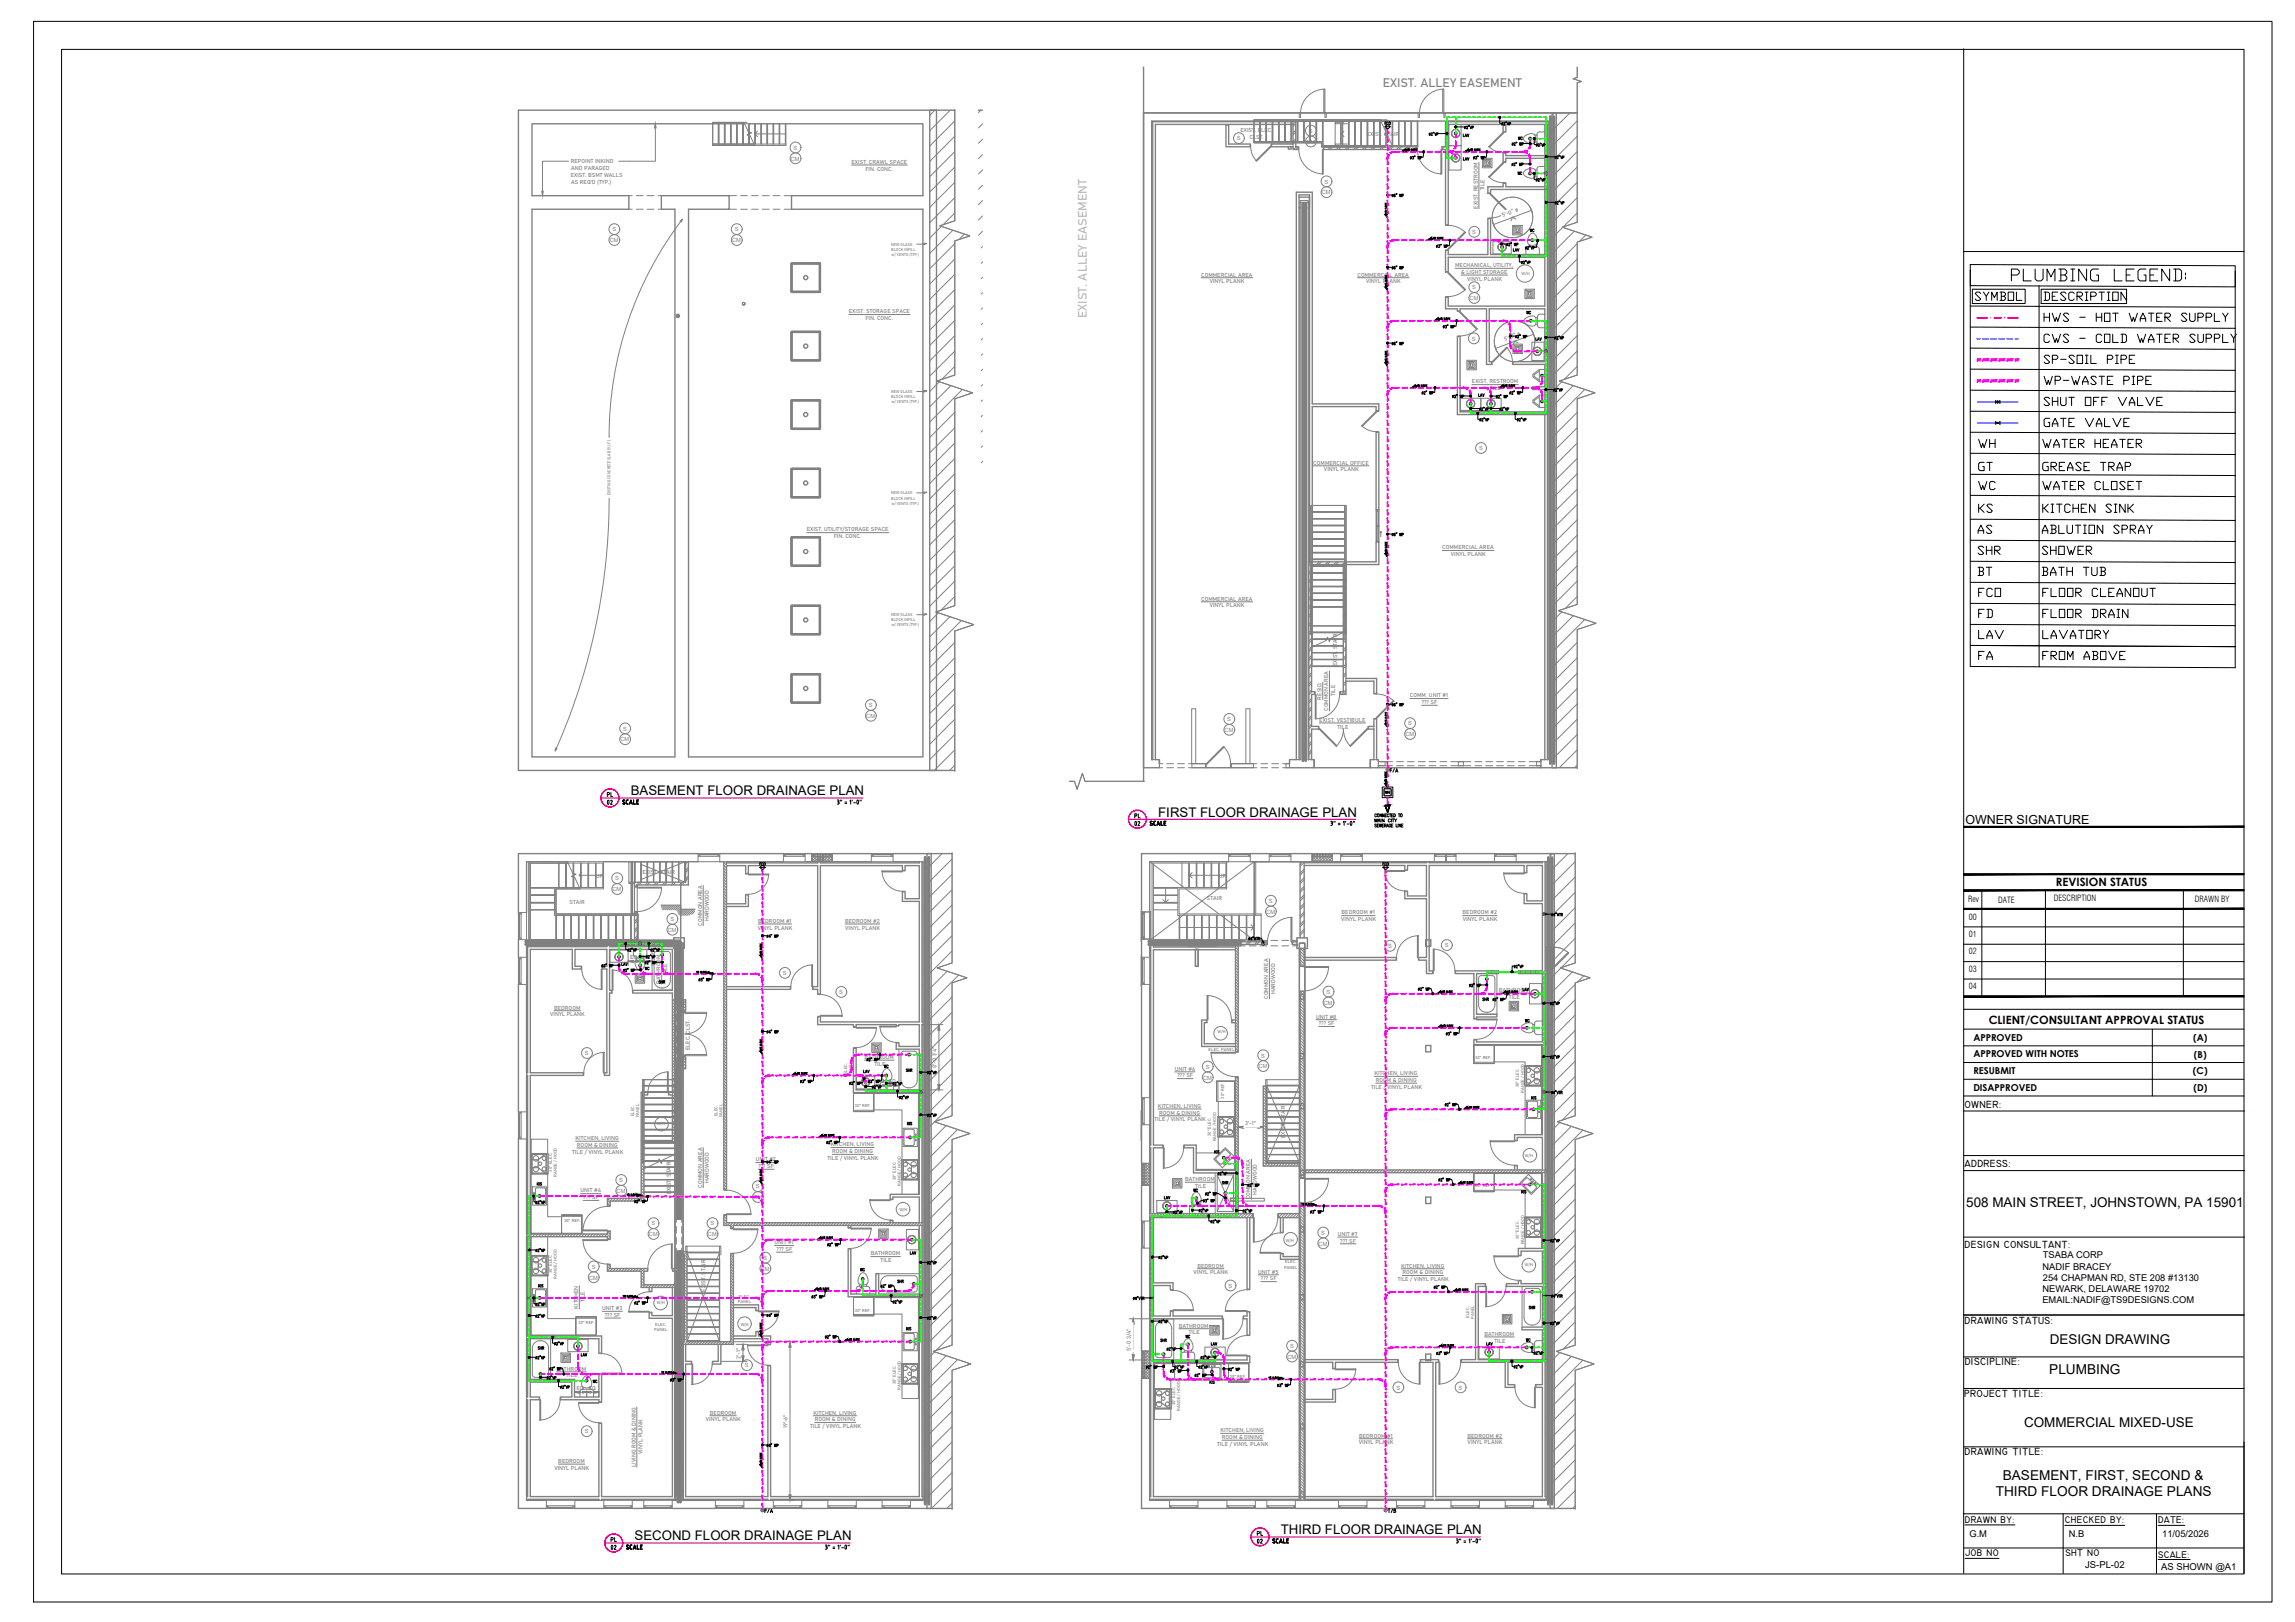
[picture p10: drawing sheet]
<svg xmlns="http://www.w3.org/2000/svg" width="841mm" height="594mm" viewBox="0 0 841 594" stroke-linecap="round" stroke-linejoin="round" font-family="sans-serif">
<defs><g id="words">
<text font-size="7.9" x="736.2" y="104.1">PLUMBING LEGEND:</text>
<g font-size="6.6">
<text x="748.2" y="126.6">CWS - COLD WATER SUPPLY</text>
<text x="748.2" y="134.4">SP-SOIL PIPE</text>
<text x="748.2" y="142.2">WP-WASTE PIPE</text>
<text x="748.2" y="149.9">SHUT OFF VALVE</text>
<text x="724.3" y="180.6">WC</text>
<text x="747.5" y="180.6">WATER CLOSET</text>
<text x="723.9" y="212">BT</text>
<text x="747.5" y="212">BATH TUB</text>
<text x="724.3" y="219.8">FCO</text>
<text x="747.5" y="219.8">FLOOR CLEANOUT</text>
<text x="724.3" y="227.5">FD</text>
<text x="747.5" y="227.5">FLOOR DRAIN</text>
<text x="724.3" y="235.3">LAV</text>
<text x="747.5" y="235.3">LAVATORY</text>
</g>
<g font-size="6.2">
<text x="722.8" y="111.1">SYMBOL</text>
<text x="748.2" y="111.1">DESCRIPTION</text>
<text x="748.2" y="118.9">HWS - HOT WATER SUPPLY</text>
<text x="748.2" y="157.3">GATE VALVE</text>
<text x="724.3" y="165.1">WH</text>
<text x="747.5" y="165.1">WATER HEATER</text>
<text x="724.3" y="173.6">GT</text>
<text x="747.5" y="173.6">GREASE TRAP</text>
<text x="724.3" y="188.7">KS</text>
<text x="747.5" y="188.7">KITCHEN SINK</text>
<text x="723.9" y="196.5">AS</text>
<text x="747.5" y="196.5">ABLUTION SPRAY</text>
<text x="723.9" y="204.3">SHR</text>
<text x="747.5" y="204.3">SHOWER</text>
<text x="724.3" y="242.7">FA</text>
<text x="747.5" y="242.7">FROM ABOVE</text>
<text x="219.4" y="296.3">02</text>
<text x="220.8" y="569.4">02</text>
</g>
<g font-size="5">
<text x="751" y="503.3">PLUMBING</text>
<text x="733.9" y="542">BASEMENT, FIRST, SECOND &amp;</text>
<text x="731.4" y="548">THIRD FLOOR DRAINAGE PLANS</text>
</g>
<g font-size="4.9">
<text x="221.5" y="293.2">PL</text>
<text x="231.2" y="291.3">BASEMENT FLOOR DRAINAGE PLAN</text>
<text x="424.4" y="299.1">FIRST FLOOR DRAINAGE PLAN</text>
<text x="414.9" y="300.9">PL</text>
<text x="720.5" y="442.2">508 MAIN STREET, JOHNSTOWN, PA 15901</text>
<text x="751.2" y="492.4">DESIGN DRAWING</text>
<text x="741.7" y="522.7">COMMERCIAL MIXED-USE</text>
<text x="463.9" y="563.7" transform="rotate(-90 463.9 563.7)">PL</text>
<text x="469.4" y="562">THIRD FLOOR DRAINAGE PLAN</text>
<text x="232.5" y="564.2">SECOND FLOOR DRAINAGE PLAN</text>
</g>
<text font-size="4.6" x="720.2" y="301.6">OWNER SIGNATURE</text>
<text font-size="4.5" fill="#808080" x="506.7" y="32">EXIST. ALLEY EASEMENT</text>
<text font-size="4.5" fill="#bababa" x="398.3" y="116.5" transform="rotate(-90 398.3 116.5)">EXIST. ALLEY EASEMENT</text>
<g font-size="4.4">
<text x="565.5" y="336.9">4&quot;VTR</text>
<text x="565.5" y="476.6">4&quot;VTR</text>
<text x="279.4" y="555.3">F/A</text>
<text x="223" y="565.9">PL</text>
</g>
<text font-size="4.4" fill="#f0f" x="507.6" y="555.3">T/B</text>
<g font-size="4.2">
<text x="753.4" y="324.5">REVISION STATUS</text>
<text x="728.8" y="374.9">CLIENT/CONSULTANT APPROVAL STATUS</text>
</g>
<g font-size="4">
<text x="555.3" y="65.3">WC</text>
<text x="559.9" y="86.1">WC</text>
<text x="508.7" y="284">F/A</text>
<text x="323.1" y="392.3">WC</text>
<text x="314.3" y="466.7">WC</text>
<text x="414.5" y="477.3">4&quot;VTR</text>
<text x="558.4" y="492.5">WC</text>
<text x="216.3" y="507.6">WC</text>
</g>
<g font-size="4" fill="#0f0">
<text x="558.1" y="375.7">WC</text>
<text x="436.4" y="437.8">WC</text>
<text x="433.6" y="491.4">WC</text>
</g>
<text font-size="4" fill="#808080" x="565.1" y="401.8">4&quot;VTR</text>
<g font-size="3.8">
<text x="719.9" y="405.7">OWNER:</text>
<text x="719.9" y="427.5">ADDRESS:</text>
<text x="719.9" y="457">DESIGN CONSULTANT:</text>
<text x="719.9" y="484.9">DRAWING STATUS:</text>
<text x="720" y="500.1">DISCIPLINE:</text>
<text x="719.8" y="511.8">PROJECT TITLE:</text>
<text x="719.9" y="533">DRAWING TITLE:</text>
</g>
<g font-size="3.6">
<text x="720.1" y="557.8">DRAWN BY:</text>
<text x="756.7" y="558">CHECKED BY:</text>
<text x="790.9" y="558">DATE:</text>
<text x="756.9" y="569.8">SHT NO</text>
<text x="720.1" y="570.1">JOB NO</text>
<text x="790.9" y="570.5">SCALE:</text>
</g>
<g font-size="3.5">
<text x="535.2" y="51.2">LAV</text>
<text x="555.6" y="52.2">WC</text>
<text x="553.9" y="93.1">LAV</text>
<text x="558.4" y="116.1">WC</text>
<text x="506.9" y="291.7">MH</text>
<text x="235.7" y="356.3">WC</text>
<text x="240.6" y="361.2">SHR</text>
<text x="542.6" y="367.6">SHR</text>
<text x="723.1" y="381.2">APPROVED</text>
<text x="803.7" y="381.2">(A)</text>
<text x="723.1" y="387.3">APPROVED WITH NOTES</text>
<text x="804" y="387.4">(B)</text>
<text x="723.1" y="393.4">RESUBMIT</text>
<text x="803.6" y="393.5">(C)</text>
<text x="723.1" y="399.5">DISAPPROVED</text>
<text x="803.8" y="399.6">(D)</text>
<text x="331.6" y="413.1">KIS</text>
<text x="425.8" y="440.3">LAV</text>
<text x="559.5" y="480.5">SHR</text>
<text x="331.3" y="488.2">KIS</text>
<text x="196.1" y="495.3">SHR</text>
<text x="212" y="497.8">LAV</text>
<text x="424.4" y="492.5">SHR</text>
<text x="764.1" y="574.5">JS-PL-02</text>
<text x="792" y="575">AS SHOWN @A1</text>
</g>
<g font-size="3.4">
<text x="748.7" y="460.9">TSABA CORP</text>
<text x="748.5" y="465">NADIF BRACEY</text>
<text x="748.5" y="473.2">NEWARK, DELAWARE 19702</text>
<text x="748.6" y="469.1">254 CHAPMAN RD, STE 208 #13130</text>
<text x="748.5" y="477.3">EMAIL:NADIF@TS9DESIGNS.COM</text>
<text x="721.7" y="563">G.M</text>
<text x="758.2" y="563">N.B</text>
<text x="792.4" y="563">11/05/2026</text>
</g>
<g font-size="3.1">
<text x="721.2" y="330.4">Rev</text>
<text x="732.3" y="330.6">DATE</text>
<text x="752.6" y="330.2">DESCRIPTION</text>
<text x="804.3" y="330.3">DRAWN BY</text>
<text x="721.5" y="336.9">00</text>
<text x="721.5" y="343.1">01</text>
<text x="721.5" y="349.5">02</text>
<text x="721.5" y="355.9">03</text>
<text x="721.5" y="362.2">04</text>
</g>
<g font-size="2.1" fill="#808080">
<text x="453.2" y="51.4">S</text>
<text x="454.6" y="48.4">EXIST. ELEC.</text>
<text x="457.9" y="50.9">CLST.</text>
<text x="478.7" y="52.6">CM</text>
<text x="479.6" y="48.7">S</text>
<text x="500.9" y="49.7">EXIST. STAIR</text>
<text x="209.2" y="59.8">REPOINT INKIND</text>
<text x="289.8" y="58.8">CM</text>
<text x="290.8" y="54.8">S</text>
<text x="209.2" y="64.8">EXIST. BSMT WALLS</text>
<text x="209.3" y="62.3">AND PARAGED</text>
<text x="312.1" y="60">EXIST. CRAWL SPACE</text>
<text x="317.1" y="62.5">FIN. CONC.</text>
<text x="209.3" y="67.3">AS REQ'D (TYP.)</text>
<text x="484.4" y="71.2">CM</text>
<text x="485.4" y="67.3">S</text>
<text x="544" y="69.8" transform="rotate(-90 544 69.8)">TILE</text>
<text x="541.5" y="76.4" transform="rotate(-90 541.5 76.4)">EXIST. RESTROOM</text>
<text x="550.7" y="79.5" transform="rotate(-20 550.7 79.5)">5'-0&quot; ø</text>
<text x="223.4" y="88.7">CM</text>
<text x="224.4" y="84.8">S</text>
<text x="268.3" y="88.7">CM</text>
<text x="269.2" y="84.8">S</text>
<text x="539.5" y="85.7">S</text>
<text x="440.2" y="101.3">COMMERCIAL AREA</text>
<text x="497.5" y="101.3">COMMERCIAL AREA</text>
<text x="533.3" y="97.8">MECHANICAL, UTILITY,</text>
<text x="535.4" y="100.3">&amp; LIGHT STORAGE</text>
<text x="443.3" y="103.8">VINYL PLANK</text>
<text x="500.6" y="103.8">VINYL PLANK</text>
<text x="537.7" y="102.8">VINYL PLANK</text>
<text x="539.5" y="106">S</text>
<text x="538.6" y="110">CM</text>
<text x="311.1" y="114.8">EXIST. STORAGE SPACE</text>
<text x="317.1" y="117.3">FIN. CONC.</text>
<text x="539.4" y="124.8">S</text>
<text x="551.5" y="124.8" transform="rotate(-21 551.5 124.8)">5'-0&quot; ø</text>
<text x="539.4" y="140.5">EXIST. RESTROOM</text>
<text x="546.1" y="142.9">TILE</text>
<text x="542" y="164.9">S</text>
<text x="481.3" y="170.2">COMMERCIAL OFFICE</text>
<text x="485.2" y="172.7">VINYL PLANK</text>
<text x="295.6" y="194.6">EXIST. UTILITY/STORAGE SPACE</text>
<text x="305.5" y="197.1">FIN. CONC.</text>
<text x="528.5" y="201.2">COMMERCIAL AREA</text>
<text x="531.7" y="203.7">VINYL PLANK</text>
<text x="440.2" y="220">COMMERCIAL AREA</text>
<text x="443.3" y="222.5">VINYL PLANK</text>
<text x="490" y="244.1" transform="rotate(-90 490 244.1)">EXIST. STAIR</text>
<text x="484.3" y="256.2" transform="rotate(-90 484.3 256.2)">RESID.</text>
<text x="489.3" y="254.9" transform="rotate(-90 489.3 254.9)">TILE</text>
<text x="516.7" y="255.4">COMM. UNIT #1</text>
<text x="521" y="257.9">??? SF</text>
<text x="317.4" y="263">CM</text>
<text x="318.4" y="259">S</text>
<text x="486.8" y="260.4" transform="rotate(-90 486.8 260.4)">COMMON AREA</text>
<text x="228.4" y="267.6">S</text>
<text x="448.8" y="268.1">CM</text>
<text x="449.7" y="264.2">S</text>
<text x="483.5" y="264.3">EXIST. VESTIBULE</text>
<text x="490.1" y="266.8">TILE</text>
<text x="515" y="269.7">CM</text>
<text x="516" y="265.7">S</text>
<text x="227.4" y="271.6">CM</text>
<text x="218.3" y="321.4">UP</text>
<text x="225.4" y="322.5">S</text>
<text x="235.4" y="320.2">EXIST. STAIR</text>
<text x="446.7" y="321.4">UP</text>
<text x="224.5" y="326.4">CM</text>
<text x="442.3" y="329.6">STAIR</text>
<text x="208.7" y="331.2">STAIR</text>
<text x="464" y="334.7">CM</text>
<text x="465" y="330.7">S</text>
<text x="491.6" y="334.9">BEDROOM #1</text>
<text x="536" y="334.9">BEDROOM #2</text>
<text x="244.7" y="341.3">CM</text>
<text x="245.7" y="337.4">S</text>
<text x="257.3" y="339" transform="rotate(-90 257.3 339)">COMMON AREA</text>
<text x="259.7" y="337.4" transform="rotate(-90 259.7 337.4)">HARDWOOD</text>
<text x="277.7" y="340.5">VINYL PLANK</text>
<text x="277.8" y="338">BEDROOM #1</text>
<text x="309.7" y="338">BEDROOM #2</text>
<text x="309.7" y="340.5">VINYL PLANK</text>
<text x="491.5" y="337.4">VINYL PLANK</text>
<text x="536" y="337.4">VINYL PLANK</text>
<text x="508.7" y="347.3">S</text>
<text x="529.4" y="347">S</text>
<text x="230.9" y="351.2">EQ</text>
<text x="235.3" y="351.2">EQ</text>
<text x="244.5" y="356.8" transform="rotate(-90 244.5 356.8)">TILE</text>
<text x="286.9" y="357.2">S</text>
<text x="242" y="360.5" transform="rotate(-90 242 360.5)">BATHROOM</text>
<text x="307.6" y="364.1">S</text>
<text x="464.8" y="365.8" transform="rotate(-90 464.8 365.8)">COMMON AREA</text>
<text x="467.2" y="364.2" transform="rotate(-90 467.2 364.2)">HARDWOOD</text>
<text x="486.1" y="364">S</text>
<text x="549.3" y="363.2">BATHROOM</text>
<text x="553" y="365.7">TILE</text>
<text x="203" y="369.8">BEDROOM</text>
<text x="485.1" y="368">CM</text>
<text x="201.6" y="372.3">VINYL PLANK</text>
<text x="482.3" y="373.1">UNIT #8</text>
<text x="483.3" y="375.5">??? SF</text>
<text x="214.4" y="386.5">S</text>
<text x="252.7" y="384.7" transform="rotate(-90 252.7 384.7)">ELEC. CLST.</text>
<text x="316.8" y="387.9">BATHROOM</text>
<text x="462.2" y="387.3">S</text>
<text x="320.4" y="390.3">TILE</text>
<text x="343.1" y="391.2" transform="rotate(-90 343.1 391.2)">8'-0 1/4&quot;</text>
<text x="430.5" y="392.1">UNIT #6</text>
<text x="431.5" y="394.6">??? SF</text>
<text x="440.9" y="395.4">CM</text>
<text x="441.8" y="391.4">S</text>
<text x="461.2" y="391.3">CM</text>
<text x="503.7" y="393.8">KITCHEN, LIVING</text>
<text x="321.3" y="396.7">EQ</text>
<text x="325.7" y="396.7">EQ</text>
<text x="502.4" y="398.8">TILE / VINYL PLANK</text>
<text x="504.1" y="396.3">ROOM &amp; DINING</text>
<text x="424.4" y="405.8">KITCHEN, LIVING</text>
<text x="423.1" y="410.7">TILE / VINYL PLANK</text>
<text x="424.8" y="408.2">ROOM &amp; DINING</text>
<text x="456.3" y="411.9">3'-1&quot;</text>
<text x="211" y="417.5">KITCHEN, LIVING</text>
<text x="304.5" y="419.9">KITCHEN, LIVING</text>
<text x="470.9" y="416.8" transform="rotate(-90 470.9 416.8)">EXIST. STAIR</text>
<text x="209.7" y="422.5">TILE / VINYL PLANK</text>
<text x="211.4" y="420">ROOM &amp; DINING</text>
<text x="277" y="425.3">UNIT #2</text>
<text x="303.2" y="424.9">TILE / VINYL PLANK</text>
<text x="305" y="422.4">ROOM &amp; DINING</text>
<text x="277.9" y="427.8">??? SF</text>
<text x="212.7" y="436.7">UNIT #4</text>
<text x="226" y="437">CM</text>
<text x="226.9" y="433">S</text>
<text x="245.8" y="437.5" transform="rotate(-90 245.8 437.5)">EXIST. STAIR</text>
<text x="257.3" y="435" transform="rotate(-90 257.3 435)">COMMON AREA</text>
<text x="259.7" y="433.4" transform="rotate(-90 259.7 433.4)">HARDWOOD</text>
<text x="277" y="435.3">S</text>
<text x="434.3" y="432.6">BATHROOM</text>
<text x="438" y="435.1">TILE</text>
<text x="460.6" y="437.6" transform="rotate(-90 460.6 437.6)">HARDWOOD</text>
<text x="213.7" y="439.2">??? SF</text>
<text x="276.1" y="439.2">CM</text>
<text x="458.1" y="439.3" transform="rotate(-90 458.1 439.3)">COMMON AREA</text>
<text x="238.8" y="448.8">S</text>
<text x="260.4" y="448.8">S</text>
<text x="237.8" y="452.8">CM</text>
<text x="259.4" y="452.8">CM</text>
<text x="283.8" y="455.7">UNIT #1</text>
<text x="484.2" y="452.2">S</text>
<text x="490.2" y="452.6">UNIT #7</text>
<text x="491.2" y="455.1">??? SF</text>
<text x="279.7" y="461.4">S</text>
<text x="284.6" y="458.2">??? SF</text>
<text x="319.1" y="459.8">BATHROOM</text>
<text x="483.2" y="456.2">CM</text>
<text x="216.8" y="464.7">S</text>
<text x="278.8" y="465.4">CM</text>
<text x="322.7" y="462.3">TILE</text>
<text x="437.3" y="466.7">VINYL PLANK</text>
<text x="438.8" y="464.3">BEDROOM</text>
<text x="461.1" y="466.5">UNIT #5</text>
<text x="513.5" y="464.3">KITCHEN, LIVING</text>
<text x="513.9" y="466.7">ROOM &amp; DINING</text>
<text x="215.9" y="468.6">CM</text>
<text x="258.6" y="473.2" transform="rotate(-90 258.6 473.2)">EXIST. STAIR</text>
<text x="450.2" y="471.6">S</text>
<text x="462.1" y="469">??? SF</text>
<text x="512.2" y="469.2">TILE / VINYL PLANK</text>
<text x="211.9" y="479.3" transform="rotate(-90 211.9 479.3)">KITCHEN</text>
<text x="214.4" y="476.9" transform="rotate(-90 214.4 476.9)">TILE</text>
<text x="220.7" y="479.8">UNIT #3</text>
<text x="221.6" y="482.3">??? SF</text>
<text x="432" y="486.2">BATHROOM</text>
<text x="435.7" y="488.7">TILE</text>
<text x="544" y="489.2">BATHROOM</text>
<text x="547.7" y="491.7">TILE</text>
<text x="271.3" y="497.6" transform="rotate(-90 271.3 497.6)">2'-1&quot;</text>
<text x="414.4" y="494.8" transform="rotate(-90 414.4 494.8)">5'-0 3/4&quot;</text>
<text x="471.8" y="497.7">CM</text>
<text x="472.8" y="493.7">S</text>
<text x="204" y="502">BATHROOM</text>
<text x="273" y="500.8">S</text>
<text x="207.6" y="504.5">TILE</text>
<text x="211.3" y="509">EQ</text>
<text x="215.7" y="509">EQ</text>
<text x="511.7" y="509">S</text>
<text x="534.5" y="509">S</text>
<text x="258.7" y="520.6">VINYL PLANK</text>
<text x="260.1" y="518.1">BEDROOM</text>
<text x="298.1" y="518.1">KITCHEN, LIVING</text>
<text x="298.6" y="520.6">ROOM &amp; DINING</text>
<text x="214.3" y="525">S</text>
<text x="288.6" y="523.1" transform="rotate(-90 288.6 523.1)">19'-6&quot;</text>
<text x="296.8" y="523.1">TILE / VINYL PLANK</text>
<text x="447.3" y="524.6">KITCHEN, LIVING</text>
<text x="447.8" y="527">ROOM &amp; DINING</text>
<text x="498.1" y="526.5">BEDROOM #1</text>
<text x="537.8" y="526.5">BEDROOM #2</text>
<text x="235.4" y="532.6" transform="rotate(-90 235.4 532.6)">VINYL PLANK</text>
<text x="446.1" y="529.5">TILE / VINYL PLANK</text>
<text x="497.9" y="529">VINYL PLANK</text>
<text x="537.8" y="529">VINYL PLANK</text>
<text x="203.1" y="538.3">VINYL PLANK</text>
<text x="204.6" y="535.8">BEDROOM</text>
<text x="232.9" y="537.4" transform="rotate(-90 232.9 537.4)">LIVING ROOM &amp; DINING</text>
</g>
<g font-size="1.6" fill="#808080">
<text x="326.6" y="90">NEW GLASS</text>
<text x="326.6" y="91.8">BLOCK INFILL</text>
<text x="326.7" y="93.7">w/ VENTS (TYP.)</text>
<text x="557.6" y="100.8">W/H</text>
<text x="326.6" y="143.9">NEW GLASS</text>
<text x="326.6" y="145.8">BLOCK INFILL</text>
<text x="326.7" y="147.7">w/ VENTS (TYP.)</text>
<text x="223.8" y="181.3" transform="rotate(-90 223.8 181.3)">EXISTING CONCRETE SLAB (V.I.F.)</text>
<text x="326.6" y="181.1">NEW GLASS</text>
<text x="326.6" y="183">BLOCK INFILL</text>
<text x="326.7" y="184.8">w/ VENTS (TYP.)</text>
<text x="326.6" y="225.7">NEW GLASS</text>
<text x="326.6" y="227.6">BLOCK INFILL</text>
<text x="326.7" y="229.4">w/ VENTS (TYP.)</text>
<text x="446.2" y="378.4">W/H</text>
<text x="442.9" y="384.8">ELEC. PANEL</text>
<text x="540.6" y="388">30&quot; REF.</text>
<text x="310.5" y="393.5" transform="rotate(-90 310.5 393.5)">ELEC.</text>
<text x="312.3" y="393.9" transform="rotate(-90 312.3 393.9)">PANEL</text>
<text x="556.6" y="398.3" transform="rotate(-90 556.6 398.3)">30&quot; ELEC.</text>
<text x="558.5" y="400.3" transform="rotate(-90 558.5 400.3)">RANGE / HOOD</text>
<text x="313.3" y="405.6">30&quot; REF.</text>
<text x="448.5" y="402.4" transform="rotate(-90 448.5 402.4)">30&quot; REF.</text>
<text x="232.4" y="408.8" transform="rotate(-90 232.4 408.8)">ELEC.</text>
<text x="234.3" y="409.3" transform="rotate(-90 234.3 409.3)">PANEL</text>
<text x="240.8" y="412">W/H</text>
<text x="262.9" y="408.8" transform="rotate(-90 262.9 408.8)">ELEC.</text>
<text x="264.7" y="409.3" transform="rotate(-90 264.7 409.3)">PANEL</text>
<text x="443.8" y="416.1" transform="rotate(-90 443.8 416.1)">30&quot; ELEC.</text>
<text x="445.6" y="418.1" transform="rotate(-90 445.6 418.1)">RANGE / HOOD</text>
<text x="558.8" y="423.8">W/H</text>
<text x="202.3" y="429.1" transform="rotate(-90 202.3 429.1)">30&quot; ELEC.</text>
<text x="204.1" y="431.1" transform="rotate(-90 204.1 431.1)">RANGE / HOOD</text>
<text x="328.3" y="432.3" transform="rotate(-90 328.3 432.3)">30&quot; ELEC.</text>
<text x="330.2" y="434.3" transform="rotate(-90 330.2 434.3)">RANGE / HOOD</text>
<text x="540.6" y="434.9">30&quot; REF.</text>
<text x="329.6" y="443.4">W/H</text>
<text x="206.8" y="447.8">30&quot; REF.</text>
<text x="471.2" y="454.8">W/H</text>
<text x="556.6" y="453.8" transform="rotate(-90 556.6 453.8)">30&quot; ELEC.</text>
<text x="558.5" y="455.8" transform="rotate(-90 558.5 455.8)">RANGE / HOOD</text>
<text x="202.3" y="466.4" transform="rotate(-90 202.3 466.4)">30&quot; ELEC.</text>
<text x="470.6" y="464.6">PANEL</text>
<text x="471" y="462.8">ELEC.</text>
<text x="558.8" y="463.7">W/H</text>
<text x="204.1" y="468.4" transform="rotate(-90 204.1 468.4)">RANGE / HOOD</text>
<text x="240.8" y="477.8">W/H</text>
<text x="270.3" y="477.1">PANEL</text>
<text x="270.8" y="475.3">ELEC.</text>
<text x="212" y="485.1">30&quot; REF.</text>
<text x="240.1" y="485.6">ELEC.</text>
<text x="271.4" y="485.6">W/H</text>
<text x="313.3" y="480.4">30&quot; REF.</text>
<text x="538.4" y="482.6" transform="rotate(-90 538.4 482.6)">ELEC.</text>
<text x="540.3" y="483" transform="rotate(-90 540.3 483)">PANEL</text>
<text x="239.7" y="487.4">PANEL</text>
<text x="328.3" y="507.1" transform="rotate(-90 328.3 507.1)">30&quot; ELEC.</text>
<text x="330.2" y="509.1" transform="rotate(-90 330.2 509.1)">RANGE / HOOD</text>
<text x="450.7" y="504.6">30&quot; REF.</text>
<text x="430.6" y="514.8" transform="rotate(-90 430.6 514.8)">30&quot; ELEC.</text>
<text x="432.5" y="516.7" transform="rotate(-90 432.5 516.7)">RANGE / HOOD</text>
</g>
</g></defs>
<!-- layer: BOMBILS -->
<g fill="none" stroke="#000" stroke-width=".37">
<path d="M722 96.9l97.1 .4v7.8l-97.1-.5zM722 98.9v145.2M819.1 99.3v145.3l-97-.5M722 112.1l97.1 .4M722 119.8l97.1 .4M747.2 104.6l.1 139.6M722 127.5l97.1 .4M722.1 135.2l97 .5M722.1 150.6l97 .5M722.1 142.9l97 .5M722.1 158.3l97 .5M731.3 146.7l1.6 1v-1l-1.6 1z"/>
<path d="M731.3 154.4l1.6 1v-1l-1.6 1zM732.1 146.6v1.2M722.1 166l97 .5M722.1 173.7l97 .5M722.1 181.4l97 .5M722.1 190.2l97 .4M722.1 197.9l97 .4M722.1 213.3l97 .4M722.1 205.6l97 .4M722.1 221l97 .4M722.1 228.7l97 .4M722.1 236.4l97.1 .4"/>
</g>
<!-- layer: SMC-PL-CW-PIPE -->
<g fill="none" stroke="#00f" stroke-width=".37">
<path d="M724.6 147.2h.6M724.6 154.9h.6M725.5 147.2h.4M725.5 154.9h.4M726.2 147.2h.5M726.2 154.9h.5M726.9 147.2h.5M726.9 154.9h.5M727.7 147.2h.5M727.7 154.9h.5M728.4 147.2h.5M728.4 154.9h.5"/>
<path d="M729.2 147.2h.5M729.2 154.9h.5M729.9 147.2h.5M729.9 154.9h.5M730.7 147.2h.6M730.7 154.9h.6M732.9 147.2h.6M732.9 154.9h.6M733.7 147.2h.5M733.7 154.9h.5M734.5 147.2h.5M734.5 154.9h.5"/>
<path d="M735.2 147.2h.5M735.2 154.9h.5M736 147.2h.5M736 154.9h.5M736.7 147.2h.5M736.7 154.9h.5M737.5 147.2h.5M737.5 154.9h.5M738.2 147.2h.5M738.2 154.9h.5M739 147.2h.5M739 154.9h.5"/>
</g>
<!-- layer: SW-SPL -->
<g fill="#f0f" stroke="#f0f" stroke-width=".37">
<path d="M738.5 132.2h1v-.8zM738.5 131.4h1l-1 .8z"/>
<path d="M735.5 132.2h2v-.8zM735.5 131.4h2l-2 .8z"/>
<path d="M732.6 132.2h2v-.8zM732.6 131.4h2l-2 .8z"/>
<path d="M729.6 132.2h2v-.8zM729.6 131.4h2l-2 .8z"/>
<path d="M726.6 132.2h2v-.8zM726.6 131.4h2l-2 .8z"/>
<path d="M724.6 132.2h1v-.8zM724.6 131.4h1l-1 .8zM724.6 131.4v.8z"/>
<path d="M738.5 139.9h1v-.8zM738.5 139.1h1l-1 .8z"/>
<path d="M735.5 139.9h2v-.8zM735.5 139.1h2l-2 .8z"/>
<path d="M732.6 139.9h2v-.8zM732.6 139.1h2l-2 .8z"/>
<path d="M729.6 139.9h2v-.8zM729.6 139.1h2l-2 .8z"/>
<path d="M726.6 139.9h2v-.8zM726.6 139.1h2l-2 .8z"/>
<path d="M724.6 139.9h1v-.8zM724.6 139.1h1l-1 .8zM724.6 139.1v.8z"/>
</g>
<!-- layer: SMC_PL_TEXT -->
<path d="M722.8 105.9h19.3v5.3h-19.3zM748 105.9h31.3v5.3h-31.3z" fill="none" stroke="#000" stroke-width=".37"/>
<!-- layer: SMC-PL-CW-PIPE -->
<g fill="#00f" stroke="#00f" stroke-width=".37">
<path d="M738.5 124.2l1-.2zM738.5 124h1z"/>
<path d="M735.5 124.2l2-.2zM735.5 124h2z"/>
<path d="M732.5 124.2l2-.2zM732.5 124h2z"/>
<path d="M729.6 124.2l1.9-.2zM729.6 124h1.9z"/>
<path d="M726.6 124.2l2-.2zM726.6 124h2z"/>
<path d="M724.6 124.2l1-.2zM724.6 124h1z"/>
</g>
<!-- layer: HWS -->
<g fill="#f00" stroke="#f00" stroke-width=".37">
<path d="M735.8 116.5l3.7-.2zM735.8 116.3h3.7z"/>
<path d="M730.8 116.5l2.5-.2zM730.8 116.3h2.5z"/>
<path d="M724.6 116.5l3.7-.2zM724.6 116.3h3.7z"/>
</g>
<path d="M729.5 116.3v.2M734.6 116.3v.2" fill="none" stroke="#f00" stroke-width=".37"/>
<!-- layer: CMU -->
<g fill="none" stroke="#808080" stroke-width=".51">
<path d="M261.2 45.3h-66.2v26.4h35.4v4.9h-35.4v200.6h52.3v-200.6h-4.9v-4.9h24.8v4.9h-14.9v200.6h85.9v-200.6h-48.1v-4.9h48.1v-26.4h-63.6M422 44.3h51.8v.3h-51.4v233.6h-.4zM458.1 52.8h-7.8v-7h-1v8h8.8M466 52.8h7.8v-7.2h-50.4v232.6h1.4v1.5M466 53.8h7.8v1h1.9M472.1 53.8v.8h1v-.8M485.2 53.8h34M485.2 54.8h34M506 44.3h-31.2v9.5h.9M508.3 44.3h59v.3h-37.6v9.2h-1.1M528.6 54.8h1.1v27.5M550.8 48.2v-2.6h-20.1v36.7"/>
<path d="M550.8 56.1v3.1M551.8 56.1v.9h15.5v-11.4h-.2v232.6h.2v-126.4h-33.2v-28.5M551.8 59.2v-1.2h15.5v10.4h-15.5v-1.2M551.8 48.2v-2.6h14.3v47.6h-19.9v-13.1M476 72.2v-.8h3.9l-.3 206.8h-.2v-202.1M476 76.1v202.1h.4v-202.1M546.2 70.6v-1.2h21.1v81.4h-32.2v-27.5M550.8 67.2v1.2h-5.6v2.2M529.7 91.8v7.7M530.7 99.5v-5.3h35.4v17.9h-35.4v-3.2M545.2 80.1v13.1h-14.5v-1.4M529.7 108.9v4.2h4.4v.7"/>
<path d="M535.1 113.8v-.7h9.7v20.4h1.8M546.6 132.5h-.9v-19.4h20.4v19.4h-11.6M554.5 133.5h11.6v8.2h-4.5v1h4.5v135.5h-1.5v.8h-1.5M504.3 150.4v-1.5h-23.4v56.9h23.4v-7.2M504.3 158.4v28.3M505.3 150.4v-2.5h-24.4v-77.5h-5.8v207.8h-2.5v1.5h-1.3M505.3 158.4v28.3M505.3 198.6v8.2h-12.1v24.4M343.2 224.1v-183.7h-153.2v241.8h153.2v-58M493.2 232.5v16h11.3v5.5M481.7 254.3h-1.1v11.8h2.5M481.7 253.3h-1.1v-46.5h11.7v46.5h-1.1"/>
<path d="M503.5 254v-4.5h-10.3v4.8h-2M436.8 279.7h5M451.2 279.7h8.1M483.1 267.1h-2.5v11.1h1v3h-10.3M501.5 267.1h2v11.1h-1.3v3h2.9v-.7h2.5M503.5 263.4v2.7h-2M504.5 263.4v14.8h.6v.8h2.5M534.4 279h1.9M436.8 281.2h5M451.2 281.2h8.1M534.4 280.5h1.9M563.1 280.5h1.5v.7h5.7v-239.8h-151.2v239.8h5.7"/>
</g>
<!-- layer: A-FLOR-STRS -->
<g fill="none" stroke="#808080" stroke-width=".37">
<path d="M261.2 52.8h26.8M261.2 45.3h13.4v7.5M263.2 45.3v7.5M263.4 45.3v7.5M265.5 45.3v7.5M265.6 45.3v7.5M267.7 45.3v7.5M267.9 45.3v7.5M269.9 45.3v7.5M270.1 45.3v7.5M272.2 45.3v7.5M272.4 45.3v7.5"/>
<path d="M272.6 44.8l1.7 3.6 1.1 .3-1.6 .7 1.1 .3 1.6 3.6M273.7 44.8h-12.5v8.5h26.8v-8M274.4 45.3v7.5M276.6 45.3v7.5M276.8 45.3v7.5M278.9 45.3v7.5M279.1 45.3v7.5M281.1 45.3v7.5M281.3 45.3v7.5M283.3 45.3v7.5M283.5 45.3v7.5M285.6 45.3v7.5"/>
<path d="M285.8 45.3v7.5M287.8 45.3v7.5M459.5 44.4h60.1l-.2 9.4M461.6 44.4v7.4M461.8 44.4v7.4M463.9 44.4v7.4M464.1 44.4v7.4M466.2 44.4v7.4M466.4 44.4v7.4M468.5 44.4v7.4M468.7 44.4v7.4M470.8 44.4v7.4"/>
<path d="M471 44.4v7.4M473.1 44.4v7.4M473.3 44.4v7.4M475.4 44.4v7.4M475.6 44.4v7.4M477.7 44.4v7.4M477.9 44.4v7.4M480 44.4v7.4M480.2 44.4v7.4M482.3 44.4v7.4M482.5 44.4v7.4M484.6 44.4v7.4"/>
<path d="M484.8 44.4v7.5l-25.3-.1M484.8 51.9v1.4h25.4M489.3 45.3v7.5M491.3 45.3v7.5M491.5 45.3v7.5M492 44.4v8.9M492.4 44.8h-3.1v.5h4.4M493.7 52.8h-4.4v.5h3.1M494.1 44.4v8.9M494.3 44.4v8.9M496.4 44.4v8.9M496.6 44.4v8.9"/>
<path d="M498.7 44.4v8.9M498.9 44.4v8.9M501 44.4v8.9M501.2 44.4v8.9M503.3 44.4v8.9M503.5 44.4v8.9M505.6 44.4v8.9M505.8 43.9l2 4.3 1.2 .2-1.7 .8 1.1 .3 2 4.3M505.8 44.4v8.9M507.9 44.4v8.9M508.1 44.4v8.9M508.3 43.9h-48.8v8.4h24.8v1.5h24"/>
<path d="M510.2 53.3h9.4M510.2 44.4v8.9M510.4 44.4v8.9M512.5 44.4v8.9M512.7 44.4v8.9M514.8 44.4v8.9M515 44.4v8.9M517.1 44.4v8.9M517.3 44.4v8.9M519.4 44.4v8.9M480.9 185.1v59.1M480.9 187.4h11.9"/>
<path d="M480.9 189.9h11.9M480.9 192.4h11.9M480.9 194.9h11.9M480.9 197.3h11.9M480.9 199.8h11.9M480.9 187.6h11.9M480.9 190.1h11.9M480.9 192.6h11.9M480.9 195h11.9M480.9 197.5h11.9M492.8 185.1v46.3M480.9 202.3h11.9"/>
<path d="M480.9 204.8h11.9M480.9 207.3h11.9M480.9 209.8h11.9M480.9 212.2h11.9M480.9 214.7h11.9M480.9 217.2h11.9M480.9 219.7h11.9M480.9 200h11.9M480.9 202.5h11.9M480.9 205h11.9M480.9 207.4h11.9M480.9 209.9h11.9"/>
<path d="M480.9 212.4h11.9M480.9 214.9h11.9M480.9 217.4h11.9M480.9 219.9h11.9M480.9 231.5h11.9M480.9 236.5h11.4M480.9 236.7h11.4M480.9 222.3h11.9M480.9 229.2h11.9M480.9 222.2h11.9M480.9 234h11.4M480.9 239h11.4"/>
<path d="M480.9 231.7h11.1M480.9 234.2h11.4M480.9 239.2h11.4M492 231.7h.8M492.8 231.4v2.8M492.8 231.4l-5.3 2.5-.3 1.1-.8-1.6-.3 1.1-5.8 2.7M493.3 231.2l-.1 13M493.3 231.2v-46.1h-13v47.4M493.3 231.2h-.1M480.6 244.2h11.7M480.9 241.5h11.4M480.9 244h11.4"/>
<path d="M480.9 241.7h11.4"/>
</g>
<!-- layer: Up Arrows -->
<path d="M276.6 49l1 1M277.6 48.1l-1 .9h11.4M492.5 48.1l-1 .9 1 1" fill="none" stroke="#808080" stroke-width=".37"/>
<!-- layer: A-DOOR -->
<g fill="none" stroke="#808080" stroke-width=".37">
<path d="M485.5 32.7a8.9 8.9 0 0 0-8.9 8.6M529.1 32.7a8.9 8.9 0 0 0-8.9 8.6M458.3 53.7a7.4 7.4 0 0 0 2.2 5.3M460.3 58.8l5.2-5.3 .3 .3-5.3 5.2zM476 54.7a8.9 8.9 0 0 0 8.9 9M484.6 54.8h.3v8.9h-.3zM485.1 41.4v-8.7h.4v8.7M519.4 54.7a8.9 8.9 0 0 0 9 9M528 54.8h.4v8.9h-.4zM528.7 41.4v-8.7h.4v8.7M545.6 53.7a7.4 7.4 0 0 0 5.2 2.2M550.8 48.4l.3 .3-5.3 5.2-.2-.2z"/>
<path d="M550.8 59.5l.3 .2-5.3 5.3-.2-.3zM230.4 71.7h1.3M230.4 76.6h1.3M233.2 71.7h2.5M233.2 76.6h2.5M237.2 71.7h2.4M237.2 76.6h2.4M241.1 71.7h1.3M241.1 76.6h1.3M267.2 71.7h2.7M267.2 76.6h2.7M271.4 71.7h2.5"/>
<path d="M271.4 76.6h2.5M275.4 71.7h2.5M275.4 76.6h2.5M279.4 71.7h2.5M279.4 76.6h2.5M283.3 71.7h2.5M283.3 76.6h2.5M287.3 71.7h2.8M287.3 76.6h2.8M545.6 64.7a7.4 7.4 0 0 0 5.2 2.2M546 71.1l.2-.2 6.4 6.3-.3 .3zM552.5 77.2a8.9 8.9 0 0 1-6.3 2.6"/>
<path d="M530.7 82.5a8.9 8.9 0 0 1 6.3 2.7M530.7 99.7l6.3 6.3-.2 .2-6.3-6.3zM536.8 84.9l.2 .3-6.3 6.3-.2-.2zM534.8 114.3l.3-.2 6.3 6.3-.3 .3zM537 106a8.9 8.9 0 0 1-6.3 2.6M541.4 120.4a8.9 8.9 0 0 1-6.4 2.6M552.1 127.2l.2 .2-5.3 5.3-.2-.2zM552.1 127.2a7.4 7.4 0 0 1 2.1 5.3M499 155.9a7.4 7.4 0 0 0 5.3 2.2M504.3 150.7l.2 .2-5.3 5.3-.2-.3zM482 254.3h.3v9h-.3zM490.9 254.3a8.9 8.9 0 0 1-8.9 9"/>
<path d="M504.5 254.2a8.9 8.9 0 0 1 6.3 2.6M510.6 256.6l.2 .2-6.3 6.3-.3-.2zM442 279.7l6.4-6.3 .2 .2-6.3 6.3zM448.3 273.4a8.9 8.9 0 0 1 2.7 6.3M483.4 267.1l.2-.3 6.3 6.3-.2 .3zM489.7 273.4a8.9 8.9 0 0 0 2.6-6.4 8.9 8.9 0 0 0 2.6 6.4M501 266.8l.3 .3-6.4 6.3-.2-.3z"/>
</g>
<!-- layer: Steel -->
<g fill="none" stroke="#808080" stroke-width=".51">
<path d="M476 72.2h3.9v3.9h-.5M476 76.1h.4"/>
<circle cx="295.3" cy="101.7" r=".75"/>
<circle cx="295.3" cy="126.8" r=".75"/>
<circle cx="295.3" cy="151.8" r=".75"/>
<circle cx="295.3" cy="176.9" r=".75"/>
<circle cx="295.3" cy="202" r=".75"/>
<circle cx="295.3" cy="227.1" r=".75"/>
<circle cx="295.3" cy="252.1" r=".75"/>
</g>
<!-- layer: Footing -->
<g fill="none" stroke="#808080" stroke-width=".91">
<path d="M290.1 96.7v.3M290.1 97.1v.3M290.1 97.5v.2M290.1 97.8v.3M290.1 98.2v.3M290.1 98.6v.2M290.1 99v.2M290.1 99.3v.3M290.1 99.7v.3M290.2 96.5l-.1 .1M290.3 96.5h.2M290.7 96.5h.2"/>
<path d="M291 96.5h.3M291.4 96.5h.3M291.8 96.5h.2M292.1 96.5h.3M292.5 96.5h.3M292.9 96.5h.2M293.3 96.5h.2M293.7 96.5h.2M294 96.5h.3M294.4 96.5h.2M294.8 96.5h.2M295.1 96.5h.3"/>
<path d="M295.5 96.5h.2M295.9 96.5h.2M296.3 96.5h.2M296.6 96.5h.3M297 96.5h.3M297.4 96.5h.2M297.7 96.5h.3M298.1 96.5h.3M298.5 96.5h.2M298.9 96.5h.2M299.2 96.5h.3M299.6 96.5h.3"/>
<path d="M300 96.5h.2M300.3 96.5l.2 .1M300.5 96.7v.3M300.5 97.1v.3M300.5 97.5v.2M300.5 97.8v.3M300.5 98.2v.3M300.5 98.6v.2M300.5 99v.2M300.5 99.3v.3M300.5 99.7v.3M290.1 106.8l.1 .1"/>
<path d="M290.1 100.1v.2M290.1 100.4v.3M290.1 100.8v.3M290.1 101.2v.2M290.1 101.6v.2M290.1 102v.2M290.1 102.3v.3M290.1 102.7v.2M290.1 103.1v.2M290.1 103.4v.3M290.1 103.8v.3M290.1 104.2v.2"/>
<path d="M290.1 104.6v.2M290.1 104.9v.3M290.1 105.3v.3M290.1 105.7v.2M290.1 106v.3M290.1 106.4v.3M290.3 106.9h.2M290.7 106.9h.2M291 106.9h.3M291.4 106.9h.3M291.8 106.9h.2M292.1 106.9h.3"/>
<path d="M292.5 106.9h.3M292.9 106.9h.2M293.3 106.9h.2M293.7 106.9h.2M294 106.9h.3M294.4 106.9h.2M294.8 106.9h.2M295.1 106.9h.3M295.5 106.9h.2M295.9 106.9h.2M296.3 106.9h.2M296.6 106.9h.3"/>
<path d="M297 106.9h.3M297.4 106.9h.2M297.7 106.9h.3M298.1 106.9h.3M298.5 106.9h.2M298.9 106.9h.2M299.2 106.9h.3M299.6 106.9h.3M300 106.9h.2M300.5 106.8l-.2 .1M300.5 100.1v.2M300.5 100.4v.3"/>
<path d="M300.5 100.8v.3M300.5 101.2v.2M300.5 101.6v.2M300.5 102v.2M300.5 102.3v.3M300.5 102.7v.2M300.5 103.1v.2M300.5 103.4v.3M300.5 103.8v.3M300.5 104.2v.2M300.5 104.6v.2M300.5 104.9v.3"/>
<path d="M300.5 105.3v.3M300.5 105.7v.2M300.5 106v.3M300.5 106.4v.3M290.1 131.9l.1 .1M290.1 121.8v.3M290.1 122.2v.2M290.1 122.5v.3M290.1 122.9v.3M290.1 123.3v.2M290.1 123.7v.2M290.1 124.1v.2"/>
<path d="M290.1 124.4v.3M290.1 124.8v.2M290.1 125.2v.2M290.1 125.5v.3M290.1 125.9v.2M290.1 126.3v.2M290.1 126.7v.2M290.1 127v.3M290.1 127.4v.2M290.1 127.8v.2M290.1 128.1v.3M290.1 128.5v.3"/>
<path d="M290.1 128.9v.2M290.1 129.3v.2M290.1 129.6v.3M290.1 130v.3M290.1 130.4v.2M290.1 130.7v.3M290.1 131.1v.3M290.1 131.5v.2M290.2 121.6l-.1 .1M290.3 121.6h.2M290.3 132h.2M290.7 121.6h.2"/>
<path d="M290.7 132h.2M291 121.6h.3M291 132h.3M291.4 121.6h.3M291.4 132h.3M291.8 121.6h.2M291.8 132h.2M292.1 121.6h.3M292.1 132h.3M292.5 121.6h.3M292.5 132h.3M292.9 121.6h.2"/>
<path d="M292.9 132h.2M293.3 121.6h.2M293.3 132h.2M293.7 121.6h.2M293.7 132h.2M294 121.6h.3M294 132h.3M294.4 121.6h.2M294.4 132h.2M294.8 121.6h.2M294.8 132h.2M295.1 121.6h.3"/>
<path d="M295.1 132h.3M295.5 121.6h.2M295.5 132h.2M295.9 121.6h.2M295.9 132h.2M296.3 121.6h.2M296.3 132h.2M296.6 121.6h.3M296.6 132h.3M297 121.6h.3M297 132h.3M297.4 121.6h.2"/>
<path d="M297.4 132h.2M297.7 121.6h.3M297.7 132h.3M298.1 121.6h.3M298.1 132h.3M298.5 121.6h.2M298.5 132h.2M298.9 121.6h.2M298.9 132h.2M299.2 121.6h.3M299.2 132h.3M299.6 121.6h.3"/>
<path d="M299.6 132h.3M300 121.6h.2M300 132h.2M300.3 121.6l.2 .1M300.5 131.9l-.2 .1M300.5 121.8v.3M300.5 122.2v.2M300.5 122.5v.3M300.5 122.9v.3M300.5 123.3v.2M300.5 123.7v.2M300.5 124.1v.2"/>
<path d="M300.5 124.4v.3M300.5 124.8v.2M300.5 125.2v.2M300.5 125.5v.3M300.5 125.9v.2M300.5 126.3v.2M300.5 126.7v.2M300.5 127v.3M300.5 127.4v.2M300.5 127.8v.2M300.5 128.1v.3M300.5 128.5v.3"/>
<path d="M300.5 128.9v.2M300.5 129.3v.2M300.5 129.6v.3M300.5 130v.3M300.5 130.4v.2M300.5 130.7v.3M300.5 131.1v.3M300.5 131.5v.2M290.1 156.9l.1 .2M290.1 146.9v.2M290.1 147.2v.3M290.1 147.6v.3"/>
<path d="M290.1 148v.2M290.1 148.4v.2M290.1 148.8v.2M290.1 149.1v.3M290.1 149.5v.2M290.1 149.9v.2M290.1 150.2v.3M290.1 150.6v.3M290.1 151v.2M290.1 151.4v.2M290.1 151.7v.3M290.1 152.1v.3"/>
<path d="M290.1 152.5v.2M290.1 152.8v.3M290.1 153.2v.3M290.1 153.6v.2M290.1 154v.2M290.1 154.3v.3M290.1 154.7v.3M290.1 155.1v.2M290.1 155.5v.2M290.1 155.8v.3M290.1 156.2v.2M290.1 156.6v.2"/>
<path d="M290.2 146.6l-.1 .2M290.3 146.6h.2M290.3 157.1h.2M290.7 146.6h.2M290.7 157.1h.2M291 146.6h.3M291 157.1h.3M291.4 146.6h.3M291.4 157.1h.3M291.8 146.6h.2M291.8 157.1h.2M292.1 146.6h.3"/>
<path d="M292.1 157.1h.3M292.5 146.6h.3M292.5 157.1h.3M292.9 146.6h.2M292.9 157.1h.2M293.3 146.6h.2M293.3 157.1h.2M293.7 146.6h.2M293.7 157.1h.2M294 146.6h.3M294 157.1h.3M294.4 146.6h.2"/>
<path d="M294.4 157.1h.2M294.8 146.6h.2M294.8 157.1h.2M295.1 146.6h.3M295.1 157.1h.3M295.5 146.6h.2M295.5 157.1h.2M295.9 146.6h.2M295.9 157.1h.2M296.3 146.6h.2M296.3 157.1h.2M296.6 146.6h.3"/>
<path d="M296.6 157.1h.3M297 146.6h.3M297 157.1h.3M297.4 146.6h.2M297.4 157.1h.2M297.7 146.6h.3M297.7 157.1h.3M298.1 146.6h.3M298.1 157.1h.3M298.5 146.6h.2M298.5 157.1h.2M298.9 146.6h.2"/>
<path d="M298.9 157.1h.2M299.2 146.6h.3M299.2 157.1h.3M299.6 146.6h.3M299.6 157.1h.3M300 146.6h.2M300 157.1h.2M300.3 146.6l.2 .2M300.5 156.9l-.2 .2M300.5 146.9v.2M300.5 147.2v.3M300.5 147.6v.3"/>
<path d="M300.5 148v.2M300.5 148.4v.2M300.5 148.8v.2M300.5 149.1v.3M300.5 149.5v.2M300.5 149.9v.2M300.5 150.2v.3M300.5 150.6v.3M300.5 151v.2M300.5 151.4v.2M300.5 151.7v.3M300.5 152.1v.3"/>
<path d="M300.5 152.5v.2M300.5 152.8v.3M300.5 153.2v.3M300.5 153.6v.2M300.5 154v.2M300.5 154.3v.3M300.5 154.7v.3M300.5 155.1v.2M300.5 155.5v.2M300.5 155.8v.3M300.5 156.2v.2M300.5 156.6v.2"/>
<path d="M290.1 172v.2M290.1 172.3v.3M290.1 172.7v.2M290.1 173.1v.2M290.1 173.5v.2M290.1 173.8v.3M290.1 174.2v.2M290.1 174.6v.2M290.1 174.9v.3M290.1 175.3v.3M290.1 175.7v.2M290.1 176.1v.2"/>
<path d="M290.1 176.4v.3M290.1 176.8v.3M290.1 177.2v.2M290.1 177.5v.3M290.1 177.9v.3M290.1 178.3v.2M290.1 178.7v.2M290.1 179v.3M290.1 179.4v.3M290.1 179.8v.2M290.2 171.7l-.1 .1M290.3 171.7h.2"/>
<path d="M290.7 171.7h.2M291 171.7h.3M291.4 171.7h.3M291.8 171.7h.2M292.1 171.7h.3M292.5 171.7h.3M292.9 171.7h.2M293.3 171.7h.2M293.7 171.7h.2M294 171.7h.3M294.4 171.7h.2M294.8 171.7h.2"/>
<path d="M295.1 171.7h.3M295.5 171.7h.2M295.9 171.7h.2M296.3 171.7h.2M296.6 171.7h.3M297 171.7h.3M297.4 171.7h.2M297.7 171.7h.3M298.1 171.7h.3M298.5 171.7h.2M298.9 171.7h.2M299.2 171.7h.3"/>
<path d="M299.6 171.7h.3M300 171.7h.2M300.3 171.7l.2 .1M300.5 172v.2M300.5 172.3v.3M300.5 172.7v.2M300.5 173.1v.2M300.5 173.5v.2M300.5 173.8v.3M300.5 174.2v.2M300.5 174.6v.2M300.5 174.9v.3"/>
<path d="M300.5 175.3v.3M300.5 175.7v.2M300.5 176.1v.2M300.5 176.4v.3M300.5 176.8v.3M300.5 177.2v.2M300.5 177.5v.3M300.5 177.9v.3M300.5 178.3v.2M300.5 178.7v.2M300.5 179v.3M300.5 179.4v.3"/>
<path d="M300.5 179.8v.2M290.1 182l.1 .1M290.1 180.2v.2M290.1 180.5v.3M290.1 180.9v.3M290.1 181.3v.2M290.1 181.6v.3M290.1 197v.3M290.1 197.4v.2M290.1 197.8v.2M290.1 198.2v.2M290.1 198.5v.3"/>
<path d="M290.1 198.9v.3M290.1 199.3v.2M290.1 199.6v.3M290.2 196.8l-.1 .1M290.3 196.8h.2M290.3 182.1h.2M290.7 196.8h.2M290.7 182.1h.2M291 196.8h.3M291 182.1h.3M291.4 196.8h.3M291.4 182.1h.3"/>
<path d="M291.8 196.8h.2M291.8 182.1h.2M292.1 196.8h.3M292.1 182.1h.3M292.5 196.8h.3M292.5 182.1h.3M292.9 196.8h.2M292.9 182.1h.2M293.3 196.8h.2M293.3 182.1h.2M293.7 196.8h.2M293.7 182.1h.2"/>
<path d="M294 196.8h.3M294 182.1h.3M294.4 196.8h.2M294.4 182.1h.2M294.8 196.8h.2M294.8 182.1h.2M295.1 196.8h.3M295.1 182.1h.3M295.5 196.8h.2M295.5 182.1h.2M295.9 196.8h.2M295.9 182.1h.2"/>
<path d="M296.3 196.8h.2M296.3 182.1h.2M296.6 196.8h.3M296.6 182.1h.3M297 196.8h.3M297 182.1h.3M297.4 196.8h.2M297.4 182.1h.2M297.7 196.8h.3M297.7 182.1h.3M298.1 196.8h.3M298.1 182.1h.3"/>
<path d="M298.5 196.8h.2M298.5 182.1h.2M298.9 196.8h.2M298.9 182.1h.2M299.2 196.8h.3M299.2 182.1h.3M299.6 196.8h.3M299.6 182.1h.3M300 196.8h.2M300 182.1h.2M300.3 196.8l.2 .1M300.5 182l-.2 .1"/>
<path d="M300.5 180.2v.2M300.5 180.5v.3M300.5 180.9v.3M300.5 181.3v.2M300.5 181.6v.3M300.5 197v.3M300.5 197.4v.2M300.5 197.8v.2M300.5 198.2v.2M300.5 198.5v.3M300.5 198.9v.3M300.5 199.3v.2"/>
<path d="M300.5 199.6v.3M290.1 207.1l.1 .1M290.1 200v.3M290.1 200.4v.2M290.1 200.8v.2M290.1 201.1v.3M290.1 201.5v.3M290.1 201.9v.2M290.1 202.2v.3M290.1 202.6v.3M290.1 203v.2M290.1 203.4v.2"/>
<path d="M290.1 203.7v.3M290.1 204.1v.3M290.1 204.5v.2M290.1 204.9v.2M290.1 205.2v.3M290.1 205.6v.3M290.1 206v.2M290.1 206.3v.3M290.1 206.7v.3M290.3 207.2h.2M290.7 207.2h.2M291 207.2h.3"/>
<path d="M291.4 207.2h.3M291.8 207.2h.2M292.1 207.2h.3M292.5 207.2h.3M292.9 207.2h.2M293.3 207.2h.2M293.7 207.2h.2M294 207.2h.3M294.4 207.2h.2M294.8 207.2h.2M295.1 207.2h.3M295.5 207.2h.2"/>
<path d="M295.9 207.2h.2M296.3 207.2h.2M296.6 207.2h.3M297 207.2h.3M297.4 207.2h.2M297.7 207.2h.3M298.1 207.2h.3M298.5 207.2h.2M298.9 207.2h.2M299.2 207.2h.3M299.6 207.2h.3M300 207.2h.2"/>
<path d="M300.5 207.1l-.2 .1M300.5 200v.3M300.5 200.4v.2M300.5 200.8v.2M300.5 201.1v.3M300.5 201.5v.3M300.5 201.9v.2M300.5 202.2v.3M300.5 202.6v.3M300.5 203v.2M300.5 203.4v.2M300.5 203.7v.3"/>
<path d="M300.5 204.1v.3M300.5 204.5v.2M300.5 204.9v.2M300.5 205.2v.3M300.5 205.6v.3M300.5 206v.2M300.5 206.3v.3M300.5 206.7v.3M290.1 232.2l.1 .1M290.1 222.1v.3M290.1 222.5v.2M290.1 222.9v.2"/>
<path d="M290.1 223.2v.3M290.1 223.6v.3M290.1 224v.2M290.1 224.3v.3M290.1 224.7v.3M290.1 225.1v.2M290.1 225.5v.2M290.1 225.8v.3M290.1 226.2v.3M290.1 226.6v.2M290.1 227v.2M290.1 227.3v.3"/>
<path d="M290.1 227.7v.2M290.1 228.1v.2M290.1 228.4v.3M290.1 228.8v.3M290.1 229.2v.2M290.1 229.6v.2M290.1 229.9v.3M290.1 230.3v.3M290.1 230.7v.2M290.1 231v.3M290.1 231.4v.3M290.1 231.8v.2"/>
<path d="M290.2 221.9l-.1 .1M290.3 221.9h.2M290.3 232.3h.2M290.7 221.9h.2M290.7 232.3h.2M291 221.9h.3M291 232.3h.3M291.4 221.9h.3M291.4 232.3h.3M291.8 221.9h.2M291.8 232.3h.2M292.1 221.9h.3"/>
<path d="M292.1 232.3h.3M292.5 221.9h.3M292.5 232.3h.3M292.9 221.9h.2M292.9 232.3h.2M293.3 221.9h.2M293.3 232.3h.2M293.7 221.9h.2M293.7 232.3h.2M294 221.9h.3M294 232.3h.3M294.4 221.9h.2"/>
<path d="M294.4 232.3h.2M294.8 221.9h.2M294.8 232.3h.2M295.1 221.9h.3M295.1 232.3h.3M295.5 221.9h.2M295.5 232.3h.2M295.9 221.9h.2M295.9 232.3h.2M296.3 221.9h.2M296.3 232.3h.2M296.6 221.9h.3"/>
<path d="M296.6 232.3h.3M297 221.9h.3M297 232.3h.3M297.4 221.9h.2M297.4 232.3h.2M297.7 221.9h.3M297.7 232.3h.3M298.1 221.9h.3M298.1 232.3h.3M298.5 221.9h.2M298.5 232.3h.2M298.9 221.9h.2"/>
<path d="M298.9 232.3h.2M299.2 221.9h.3M299.2 232.3h.3M299.6 221.9h.3M299.6 232.3h.3M300 221.9h.2M300 232.3h.2M300.3 221.9l.2 .1M300.5 232.2l-.2 .1M300.5 222.1v.3M300.5 222.5v.2M300.5 222.9v.2"/>
<path d="M300.5 223.2v.3M300.5 223.6v.3M300.5 224v.2M300.5 224.3v.3M300.5 224.7v.3M300.5 225.1v.2M300.5 225.5v.2M300.5 225.8v.3M300.5 226.2v.3M300.5 226.6v.2M300.5 227v.2M300.5 227.3v.3"/>
<path d="M300.5 227.7v.2M300.5 228.1v.2M300.5 228.4v.3M300.5 228.8v.3M300.5 229.2v.2M300.5 229.6v.2M300.5 229.9v.3M300.5 230.3v.3M300.5 230.7v.2M300.5 231v.3M300.5 231.4v.3M300.5 231.8v.2"/>
<path d="M290.1 257.2l.1 .2M290.1 247.2v.2M290.1 247.6v.2M290.1 247.9v.3M290.1 248.3v.3M290.1 248.7v.2M290.1 249v.3M290.1 249.4v.3M290.1 249.8v.2M290.1 250.2v.2M290.1 250.5v.3M290.1 250.9v.3"/>
<path d="M290.1 251.3v.2M290.1 251.7v.2M290.1 252v.3M290.1 252.4v.2M290.1 252.8v.2M290.1 253.1v.3M290.1 253.5v.3M290.1 253.9v.2M290.1 254.3v.2M290.1 254.6v.3M290.1 255v.3M290.1 255.4v.2"/>
<path d="M290.1 255.7v.3M290.1 256.1v.3M290.1 256.5v.2M290.1 256.9v.2M290.2 246.9l-.1 .2M290.3 246.9h.2M290.3 257.4h.2M290.7 246.9h.2M290.7 257.4h.2M291 246.9h.3M291 257.4h.3M291.4 246.9h.3"/>
<path d="M291.4 257.4h.3M291.8 246.9h.2M291.8 257.4h.2M292.1 246.9h.3M292.1 257.4h.3M292.5 246.9h.3M292.5 257.4h.3M292.9 246.9h.2M292.9 257.4h.2M293.3 246.9h.2M293.3 257.4h.2M293.7 246.9h.2"/>
<path d="M293.7 257.4h.2M294 246.9h.3M294 257.4h.3M294.4 246.9h.2M294.4 257.4h.2M294.8 246.9h.2M294.8 257.4h.2M295.1 246.9h.3M295.1 257.4h.3M295.5 246.9h.2M295.5 257.4h.2M295.9 246.9h.2"/>
<path d="M295.9 257.4h.2M296.3 246.9h.2M296.3 257.4h.2M296.6 246.9h.3M296.6 257.4h.3M297 246.9h.3M297 257.4h.3M297.4 246.9h.2M297.4 257.4h.2M297.7 246.9h.3M297.7 257.4h.3M298.1 246.9h.3"/>
<path d="M298.1 257.4h.3M298.5 246.9h.2M298.5 257.4h.2M298.9 246.9h.2M298.9 257.4h.2M299.2 246.9h.3M299.2 257.4h.3M299.6 246.9h.3M299.6 257.4h.3M300 246.9h.2M300 257.4h.2M300.3 246.9l.2 .2"/>
<path d="M300.5 257.2l-.2 .2M300.5 247.2v.2M300.5 247.6v.2M300.5 247.9v.3M300.5 248.3v.3M300.5 248.7v.2M300.5 249v.3M300.5 249.4v.3M300.5 249.8v.2M300.5 250.2v.2M300.5 250.5v.3M300.5 250.9v.3"/>
<path d="M300.5 251.3v.2M300.5 251.7v.2M300.5 252v.3M300.5 252.4v.2M300.5 252.8v.2M300.5 253.1v.3M300.5 253.5v.3M300.5 253.9v.2M300.5 254.3v.2M300.5 254.6v.3M300.5 255v.3M300.5 255.4v.2"/>
<path d="M300.5 255.7v.3M300.5 256.1v.3M300.5 256.5v.2M300.5 256.9v.2"/>
</g>
<!-- layer: A-DETL-GENF -->
<g fill="none" stroke="#808080" stroke-width=".37">
<path d="M578 24.6v3.7l-1.5 .5 3 1-1.5 .5v10.8M342.6 40.4l-1.9 1.9M348.2 40.4l-7.5 7.5M349.9 40.1v40.8l-5.5 1.8 11 3.7-5.5 1.8v49.2l-6.5 2.1 13 4.4-6.5 2.2v75.7l-7 2.3 14 4.7-7 2.3v51.3M349.9 44.3l-9.2 9.2M349.9 49.9l-9.2 9.2M349.9 55.5l-9.2 9.2M359.5 40.4l-.9 .8M360.1 45.4l-1.5 1.5M360.1 51l-1.5 1.5M360.1 56.6l-1.5 1.5M349.9 61.2l-9.2 9.2"/>
<path d="M349.9 66.8l-9.2 9.2M349.9 72.4l-9.2 9.2M349.9 78l-4.3 4.3M360.1 62.2l-1.5 1.5M360.1 67.9l-1.5 1.4M360.1 73.5l-1.5 1.5M360.1 79.1l-1.5 1.5M345 82.9l-4.3 4.3M349.2 84.3l-8.5 8.5M349.9 89.3l-9.2 9.1M349.9 94.9l-9.2 9.2M353.4 85.7l-2 2"/>
<path d="M360.1 84.7l-1.5 1.5M360.1 90.3l-.5 .5M360.1 95.9l-.5 .5M349.9 100.5l-9.2 9.2M349.9 106.1l-9.2 9.2M349.9 111.7l-9.2 9.2M349.9 117.3l-9.2 9.2M360.1 101.6l-.5 .5M360.1 107.2l-.5 .5M360.1 112.8l-.5 .5M360.1 118.4l-.5 .5M344.2 139.8l-3.5 3.6"/>
<path d="M349.9 123l-9.2 9.2M349.9 128.6l-9.2 9.2M349.9 134.2l-4.8 4.8M360.1 124l-.5 .5M360.1 129.6l-.5 .5M360.1 135.3l-.5 .5M348.5 141.2l-7.8 7.8M349.9 151l-9.2 9.2M349.9 156.7l-9.2 9.2M352.7 142.6l-12 12M360.1 140.9l-.5 .5M360.1 146.5l-.5 .5"/>
<path d="M360.1 152.1l-.5 .5M360.1 157.7l-.5 .5M349.9 162.3l-9.2 9.2M349.9 167.9l-9.2 9.2M349.9 173.5l-9.2 9.2M349.9 179.1l-9.2 9.2M360.1 163.4l-.5 .4M360.1 169l-.5 .5M349.9 184.8l-9.2 9.1M349.9 190.4l-9.2 9.2M349.9 196l-9.2 9.2M349.9 201.6l-9.2 9.2"/>
<path d="M349.9 207.2l-9.2 9.2M349.9 212.8l-9.2 9.3M349.9 218.5l-5 5M343.9 224.5l-3.2 3.2M348.1 225.9l-7.4 7.4M349.9 235.3l-9.2 9.2M352.3 227.3l-11.6 11.6M356.5 228.7l-.3 .3M349.9 240.9l-9.2 9.2M349.9 246.6l-9.2 9.1M349.9 252.2l-9.2 9.2M349.9 257.8l-9.2 9.2"/>
<path d="M349.9 263.4l-9.2 9.2M349.9 269l-9.2 9.2M349.9 274.7l-7.6 7.5M349.9 280.3l-1.9 1.9M391.9 286.2h1.8l1 2.9 1.9-5.9 1 3h21.7"/>
</g>
<!-- layer: ExConc -->
<path d="M419.1 24.6v261.6M349.9 40.4h-9.2v241.8h9.2M358.6 40.4h1.5M419.1 41.4h158.9" fill="none" stroke="#808080" stroke-width=".51"/>
<!-- layer: _Misc -->
<path d="M578 24.6v3.7l-1.5 .5 3 1-1.5 .5v10.8M349.9 40.1v40.8l-5.5 1.8 11 3.7-5.5 1.8v49.2l-6.5 2.1 13 4.4-6.5 2.2v75.7l-7 2.3 14 4.7-7 2.3v51.3M391.9 286.2h1.8l1 2.9 1.9-5.9 1 3h21.7" fill="none" stroke="#808080" stroke-width=".37"/>
<!-- layer: A-DETL -->
<g fill="none" stroke="#808080" stroke-width=".37">
<path d="M272.1 110.9v.7M272.1 111.6l.2 .1M272.2 110.8v.1M272.3 111.7h.1M272.4 111.7h.2M272.4 110.8h-.2M272.5 110.7l-.1 .1M272.5 110.7l.3 .1M272.7 111.7h-.1M272.7 111.7h.1M272.8 110.8l.1 .1M272.8 111.6v.1"/>
<path d="M272.9 110.9l.1 .1M272.9 111.5l-.1 .1M273 111.5h-.1M273 111.1h.1M273 111.1v.1M273 111.2h.1M273 111.3v.2M273 111.3h.1"/>
</g>
<!-- layer: _Schedule - Wide -->
<circle cx="248.4" cy="115.7" r=".5" fill="none" stroke="#808080" stroke-width=".7"/>
<!-- layer: TEXT -->
<g fill="#808080" stroke="#808080" stroke-width=".37">
<path d="M198.6 70h.4l-.2 1.5z"/>
<path d="M240.2 45.4l.2 1.5h-.4z"/>
</g>
<g fill="none" stroke="#808080" stroke-width=".37">
<path d="M208.4 59h-9.6v12.5M240.2 45.4l.2 1.5h-.4zM240.2 45.4v13.6h-13.4M198.6 70h.4l-.2 1.5zM312.1 60.4h20.4M249.2 81l.9-.7-.5 1.1M250.1 80.3a131.2 131.2 0 0 0-26.9 79.5M338.4 89.1l1.2 .1-1.1 .5M339.6 89.2l-3.6 .2M311.1 115.2h22.4M223.2 159.8v.4M338.4 143.1l1.2 .1-1.1 .5"/>
<path d="M339.6 143.2l-3.6 .2M223.2 182.5a227.1 227.1 0 0 1-19.8 92.6M295.6 195.1h30.1M338.4 180.2l1.2 .1-1.1 .5M339.6 180.3l-3.6 .2M338.4 224.8l1.2 .1-1.1 .5M339.6 224.9l-3.6 .2M203.6 273.9l-.2 1.2 .8-.9"/>
</g>
<!-- layer: A-ANNO-NOTE -->
<g fill="none" stroke="#808080" stroke-width=".37">
<circle cx="291.5" cy="54" r="1.98"/>
<circle cx="291.5" cy="58" r="1.98"/>
<circle cx="225.1" cy="87.9" r="1.98"/>
<circle cx="225.1" cy="83.9" r="1.98"/>
<circle cx="270" cy="83.9" r="1.98"/>
<circle cx="270" cy="87.9" r="1.98"/>
<circle cx="319.1" cy="258.2" r="1.98"/>
<circle cx="229.1" cy="266.8" r="1.98"/>
<circle cx="229.1" cy="270.7" r="1.98"/>
<circle cx="319.1" cy="262.2" r="1.98"/>
</g>
<!-- layer: M-EQPT -->
<g fill="none" stroke="#808080" stroke-width=".37">
<path d="M543.2 58h3.5v3.5h-3.5zM543.7 58.4h2.6v2.6h-2.6zM544.1 58.9h1.8v1.7h-1.8zM544.6 59.3h.8v.8h-.8zM554.3 82.6h3.5v3.4h-3.5zM554.7 83h2.6v2.6h-2.6zM555.2 83.4h1.7v1.8h-1.7zM555.6 83.9h.9v.8h-.9zM558.8 105.9h3.5v3.5h-3.5zM559.2 106.3h2.6v2.6h-2.6zM559.7 106.8h1.7v1.7h-1.7zM560.1 107.2h.8v.9h-.8z"/>
<path d="M537.6 132h3.4v3.5h-3.4zM538 132.4h2.6v2.6h-2.6zM538.4 132.8h1.8v1.8h-1.8zM538.8 133.3h.9v.8h-.9zM554.4 126h3.5v3.5h-3.5zM554.9 126.4h2.6v2.7h-2.6zM555.3 126.9h1.7v1.7h-1.7zM555.7 127.3h.9v.9h-.9z"/>
<circle cx="558.8" cy="100.2" r="3.2"/>
</g>
<!-- layer: CMU -->
<path d="M473.8 44.3h1M473.8 44.6v1M473.8 52.8v1M529.7 54.8h1M530.7 44.6v1M479.9 205.8h1M493.2 205.8v1M493.2 248.5v1M479.6 278.2h1M503.5 266.1v1" fill="none" stroke="#808080" stroke-width=".37"/>
<!-- layer: hatch -->
<g fill="none" stroke="#808080" stroke-width=".37">
<path d="M474.8 44.5l-1 1M474.8 47.7l-1 1M474.8 50.8l-1 1M474.8 45.3l-1 1M474.8 48.4l-1 1M474.8 51.6l-1 1M475 53.8l-1 1M475.7 53.8l-.9 1M485.2 53.8h.1M487.6 53.8l-1 1M488.4 53.8l-1 1M490.8 53.8l-1 1"/>
<path d="M491.5 53.8l-1 1M493.9 53.8l-1 1M494.7 53.8l-1 1M497.1 53.8l-1 1M497.8 53.8l-1 1M500.2 53.8l-1 1M501 53.8l-1 1M503.4 53.8l-1 1M504.1 53.8l-1 1M506.5 53.8l-1 1M507.3 53.8l-1 1M509.6 53.8l-1 1"/>
<path d="M510.4 53.8l-1 1M512.8 53.8l-1 1M513.6 53.8l-1 1M515.9 53.8l-1 1M516.7 53.8l-1 1M519.1 53.8l-1 1M519.2 54.4l-.4 .4M529.3 53.8l-.7 .6M530.7 52.3l-1 1M530.7 45.3l-1 1M530.7 48.4l-1 1M530.7 51.6l-1 .9"/>
<path d="M530.7 54.7v.1M530.7 46l-1 1M530.7 49.2l-1 1M480.3 205.8l-.7 .7M480.6 208.6l-1 1M480.6 211.7l-1 1M480.6 214.9l-1 1M480.6 218.1l-1 .9M480.6 209.4l-1 1M480.6 212.5l-1 1M480.6 215.7l-1 1M480.6 218.8l-1 1"/>
<path d="M481.1 205.8l-1.5 1.4M483.5 205.8l-1 1M484.2 205.8l-1 1M486.6 205.8l-1 1M487.4 205.8l-1 1M489.8 205.8l-1 1M490.5 205.8l-1 1M492.9 205.8l-1 1M493.2 206.2l-.9 1M493.2 208.6l-.9 1M493.2 211.7l-.9 1M493.2 214.9l-.9 1"/>
<path d="M493.2 218l-.9 1M493.2 209.4l-.9 .9M493.2 212.5l-.9 1M493.2 215.6l-.9 1M493.2 218.8l-.9 1M480.6 221.2l-1 1M480.6 224.3l-1 1M480.6 227.5l-1 1M480.6 230.6l-1 1M480.6 233.8l-1 1M480.6 236.9l-1 1M480.6 221.9l-1 1"/>
<path d="M480.6 225.1l-1 1M480.6 228.3l-1 .9M480.6 231.4l-1 1M480.6 234.5l-1 1M480.6 237.7l-1 1M492.8 231.9l-.5 .5M493.2 221.2l-.9 1M493.2 224.3l-.9 1M493.2 227.5l-.9 1M493.2 230.6l-.9 1M493.2 233.8l-.9 1M493.2 236.9l-.9 1"/>
<path d="M493.2 221.9l-.9 1M493.2 225.1l-.9 1M493.2 228.2l-.9 1M493.2 234.5l-.9 1M493.2 237.7l-.9 1M480.6 240.1l-1 1M480.6 243.2l-1 1M480.6 246.4l-1 .9M480.6 249.5l-1 1M480.6 252.7l-1 1M480.6 255.8l-1 1M480.6 258.9l-1 1"/>
<path d="M480.6 240.8l-1 1M480.6 244l-1 1M480.6 247.1l-1 1M480.6 250.3l-1 1M480.6 256.6l-1 .9M480.6 259.7l-1 1M480.7 253.3l-1.1 1.1M493.2 240.1l-.9 .9M493.2 252.6l-1.6 1.7M493.2 250.3l-.9 .9M493.2 243.2l-.9 1M493.2 246.4l-.9 .9"/>
<path d="M493.2 249.5l-.9 1M493.2 240.8l-.9 1M493.2 244l-.9 1M493.2 247.1l-.9 1M493.2 253.4l-.9 .9M480.6 262.1l-1 1M480.6 265.2l-1 1M480.6 268.4l-1 1M480.6 271.5l-1 1M480.6 274.7l-1 1M480.6 277.8l-.3 .4M480.6 262.9l-1 1"/>
<path d="M480.6 266l-1 1M480.6 269.1l-1 1M480.6 272.3l-1 1M480.6 275.4l-1 1"/>
</g>
<!-- layer: A-DOOR-FRAM -->
<g fill="none" stroke="#808080" stroke-width=".37">
<path d="M458.1 52.8h.2v1h-.2zM465.8 52.8h.2v1h-.2zM475.7 53.8h.3v1h-.3zM476.1 41.6h.5v1.4h-.5zM484.9 53.8h.3v1h-.3zM485.5 41.6h.5v1.4h-.5zM519.2 53.8h.2v1h-.2zM519.7 41.6h.5v1.4h-.5zM528.4 53.8h.2v1h-.2zM529.1 41.6h.5v1.4h-.5zM550.8 48.2h1v.2h-1zM550.8 55.9h1v.2h-1z"/>
<path d="M550.8 59.2h1v.3h-1zM545.2 70.6h1v.3h-1zM545.2 79.8h1v.3h-1zM550.8 66.9h1v.3h-1zM529.7 99.5h1v.2h-1zM529.7 91.5h1v.3h-1zM529.7 82.3h1v.3h-1zM529.7 108.6h1v.3h-1zM534.1 113.8h1v.3h-1zM534.1 123h1v.3h-1zM546.6 132.5h.2v1h-.2zM554.2 132.5h.3v1h-.3z"/>
<path d="M504.3 150.4h1v.3h-1zM504.3 158.1h1v.3h-1zM481.7 253.3h.3v1h-.3zM490.9 253.3h.3v1h-.3zM503.5 254h1v.2h-1zM441.8 279.7h.2v1.5h-.2zM451 279.7h.2v1.5h-.2zM483.1 266.1h.3v1h-.3zM501.3 266.1h.2v1h-.2zM503.5 263.1h1v.3h-1z"/>
</g>
<!-- layer: P-SANR-FIXT -->
<g fill="none" stroke="#808080" stroke-width=".37">
<path d="M531 45.6v7.8h-.3h.3v8.9h-.3M531 44.4l4.4 .2M531 44.4l-.3 .2M531 53.4h4.4M531 44.4v.2M531.9 48.9l.3 .9M532.2 49.8l.5 .4M532.4 56.8l-.5 1 .5 1.1M532.4 58.9l.3 .2M532.6 56.6l-.7 1.2 .7 1.3M532.6 59.1l.4 .1M532.7 56.5l-.3 .3"/>
<path d="M532.7 47.6l-.6 .5-.2 .8M532.7 59.1l.3 .1M532.7 50.2l.3 .1M533 56.4l-.4 .2M533 47.4a1.49 1.49 0 0 0-1.1 1.5 1.49 1.49 0 0 0 1.1 1.4M533 59.2l.4 .1M533 50.3l.4 .1M533 56.4l-.3 .1M533 47.4l-.3 .2M533.1 59.3h.3M533.1 50.3l.3 .1M533.4 56.3l-.3 .1"/>
<path d="M533.4 47.4h-.3M533.4 56.3l-.4 .1M533.4 47.4h-.4M533.4 56.3l.8 .3M533.4 47.4h.5M533.8 47.4l.4 .2M533.9 50.3l-.5 .1M533.9 47.4l.3 .2M534.2 50.2l-.4 .1M534.2 56.5l.3 .3M534.2 59.1l-.8 .2M534.2 50.1l-.3 .2"/>
<path d="M534.2 56.6l.7 1.2-.6 1.3M534.5 58.9l-.3 .2M534.5 56.8l.4 1-.4 1.1M535.4 53.4v8.9h-4.4M535.4 45.6v7.8M559.3 52.1a2.46 2.46 0 0 0 3.2 0M562.5 49.5l.2 1-.2 1.6M562.5 49.5a2.43 2.43 0 0 0-3.2 0M562.5 49.5l.8 .1M563.3 52l-.8 .1M566.1 48.3l-2.3 .1-.5 .8v3.1l.2 .7 .7 .2 1.9 .1M559.3 64.7a2.46 2.46 0 0 0 3.2 0"/>
<path d="M562.5 62.2l.2 1-.2 1.5M562.5 62.2a2.36 2.36 0 0 0-3.2 0M562.5 62.2h.8M563.3 64.7h-.8M564.2 65.9h1.9M566.1 61h-2.3l-.5 .5v3.5l.2 .6 .7 .3M547.1 93v-4.5h6.7v4.5M547.1 93.2v-.2h6.7v.2M549 90.5v.4M549 90.1v.4M549 90.9l.9 1 1.3-.1M549 90.9l.2 .4"/>
<path d="M549 90.1a1.49 1.49 0 0 1 1.5-1.1 1.49 1.49 0 0 1 1.4 1.1M551.2 89.2a1.49 1.49 0 0 0-2.2 .9M551.2 89.2l.5 .5M551.7 91.3l-1.2 .7-1.3-.7M551.8 89.7l.1 .4M551.9 90.9l-.7 .9M551.9 90.1v.4M551.9 90.9l-.1 .3M551.9 90.5v.4M559.4 90.6l.7-.2h3.4l.5 .5 .1 2.3h-5v-1.9zM560.3 89.6l1.1 .3 1.5-.3M560.3 89.6l.1 .8"/>
<path d="M560.4 86.4a2.46 2.46 0 0 0-.1 3.2M562.9 86.4a2.53 2.53 0 0 1 0 3.2M562.9 89.6l-.1 .8M559.5 116.3a1.42 1.42 0 0 0-1 1.6 1.42 1.42 0 0 0 1.5 1.2 2.13 2.13 0 0 0 2.7-.2M562.7 116.3l.3 1-.3 1.6M563.5 118.8l-.8 .1M566.1 115.1h-1.7a.89 .89 0 0 0-.9 .9v3.5l.5 .5 2.1 .1M561.9 128.7l.4 1 1 .5M562.9 127.2a1.49 1.49 0 0 0-1 1.5 1.49 1.49 0 0 0 1 1.4M563.3 127.2l-1 .4-.4 1.1M563.4 127.2a1.49 1.49 0 0 1 1.4 1.5 1.49 1.49 0 0 1-1.4 1.5M563.4 127.2l1 .4 .4 1.1"/>
<path d="M564.1 139.7l.1 .1M564.1 135.9l-1.9 1.4v.6l1.9 1.3M564.1 135.5v4.2M564.2 135.3l-.1 .1M564.2 135.3l-2.3 1.7-.2 .9 2.5 1.9M564.2 139.8h1.9M564.2 135.3h1.9M564.8 128.7l-.4 1-1 .5M565.8 125.3h-4.4v6.7h4.4M566.1 125.3h-.3v6.7h.3M535.2 150.3v-4.4h7.5v4.4v-4.4h7.4v4.4M535.2 150.3h7.5v.3h-7.5z"/>
<path d="M537.4 147.9l.1 .4M537.5 148.2l.5 .8 .9 .3M537.5 148.3a1.49 1.49 0 0 0 1.4 1 1.49 1.49 0 0 0 1.5-1M538.9 146.4l-1 .4-.5 1M538.9 146.4l1.1 .4 .4 1M540.4 148.2l-.6 .8-.9 .3M540.4 147.8a1.49 1.49 0 0 0-1.5-1.4 1.49 1.49 0 0 0-1.5 1.4M540.4 147.9v.4M542.7 150.3h7.4v.3h-7.4zM544.9 147.9v.4M544.9 148.3l.5 .7 .8 .3M546.2 146.4l-1 .5-.3 .9"/>
<path d="M546.2 146.4l1.1 .3M547.3 149l-1.1 .3M547.4 146.7l.2 .3M547.4 146.8a1.49 1.49 0 0 0-1.6-.3 1.49 1.49 0 0 0-.9 1.3M547.4 146.8l.5 1M547.6 148.7l-.2 .3M547.6 147l.3 .8M547.9 147.9a1.49 1.49 0 0 1-1.3 1.4 1.49 1.49 0 0 1-1.7-1.1M547.9 147.9l-.3 .8M564.1 149.1l.1 .1M564.1 145.4l-1.9 1.3v.6l1.9 1.3M564.2 144.8l-.1 4.3"/>
<path d="M564.2 144.8l-2.3 1.6-.2 .9 2.5 1.9M564.2 149.2h1.9M564.2 144.8h1.9"/>
<circle cx="533.5" cy="57.8" r="1.49"/>
<circle cx="533.5" cy="48.9" r="1.49"/>
<circle cx="550.5" cy="90.5" r="1.5"/>
<circle cx="563.4" cy="128.7" r="1.49"/>
<circle cx="565.1" cy="137.5" r=".33"/>
<circle cx="538.9" cy="147.9" r="1.49"/>
<circle cx="546.4" cy="147.9" r="1.49"/>
<circle cx="565.1" cy="147" r=".33"/>
</g>
<!-- layer: Slab -->
<path d="M424.8 278.2l.1 1.5M502.2 278.2l-.1 3h-20.5M442 281.2h9M505.1 281.2h59.5" fill="none" stroke="#808080" stroke-width=".51"/>
<!-- layer: A-GLAZ-FRAM -->
<path d="M504.3 186.7h1v.6h-.5v-.4M504.4 192.4v.4h.9M504.4 192.4h.9v.4M504.4 186.7v5.7M504.4 192.8v5.8M504.4 198h.4v.4M504.4 198.4h.9M504.4 186.9h.9M504.8 192.4v.4M505.3 192.8v5.8h-1M505.3 187.3v5.1" fill="none" stroke="#808080" stroke-width=".37"/>
<!-- layer: A-Glaz -->
<g fill="none" stroke="#808080" stroke-width=".37">
<path d="M504.3 186.7v11.9M505.3 186.7v11.9M505.8 195.1l.2-.5 .3 .5M506 194.6v2M426.1 279.7h-1.3v1.5h1.3M427.6 279.7h2.5M431.6 279.7h2.4M435.5 279.7h1.3v1.5h-1.3M460.6 279.7h-1.3v1.5h1.3M462.1 279.7h2.5M466.1 279.7h2.4M470 279.7h1.3v1.5h-1.3"/>
<path d="M510.3 279h-2.7v1.5M511.8 279h2.5M515.8 279h2.5M519.8 279h2.4M523.7 279h2.5M527.7 279h2.5M531.7 279h2.7v1.5h-2.7M539 279h-2.7v1.5h2.7M540.5 279h2.5M544.5 279h2.5M548.5 279h2.4M552.4 279h2.5"/>
<path d="M556.4 279h2.5M560.4 279h2.7v1.5h-2.7M427.6 281.2h2.5M431.6 281.2h2.4M462.1 281.2h2.5M466.1 281.2h2.4M515.8 280.5h2.5M519.8 280.5h2.4M523.7 280.5h2.5M527.7 280.5h2.5M540.5 280.5h2.5M544.5 280.5h2.5"/>
<path d="M548.5 280.5h2.4M552.4 280.5h2.5M556.4 280.5h2.5"/>
</g>
<!-- layer: A-GLAZ-GLAS -->
<path d="M504.6 192.8v5.2M505 187.3v5.1" fill="none" stroke="#808080" stroke-width=".51"/>
<!-- layer: Columns -->
<path d="M476 72.2v3.9M476.4 76.1v-2h3v2" fill="none" stroke="#808080" stroke-width=".51"/>
<!-- layer: WALLS -->
<path d="M436.7 279.7v-20.1h1.5v20.1M456.6 279.7v-20.1h1.5v20.1" fill="none" stroke="#808080" stroke-width=".37"/>
<!-- layer: Walls-HIDN -->
<path d="M506 44.3h2.3M493.2 231.2v1.3" fill="none" stroke="#808080" stroke-width=".51"/>
<!-- layer: Slab -->
<g fill="none" stroke="#808080" stroke-width=".37">
<path d="M567.3 44.6v1M567.3 57v1M476.4 73.6v.5M476.5 73.4l-.1 .2M476.6 73.4l2.8 .2M479.4 73.6v.5M567.3 68.4v1M567.3 150.8v1M422.4 278.2h1M424.9 279.7v1.5M472.6 278.2v3M475.1 278.2h.9"/>
<path d="M481.5 278.2v3M503.5 278.2h1M505.1 279v1.5M564.7 278.2v3M566.1 278.2h1"/>
</g>
<!-- layer: A-DETL -->
<path d="M477.5 74.6v.2" fill="none" stroke="#808080" stroke-width=".91"/>
<circle cx="477.5" cy="74.9" r=".46" fill="#808080"/>
<path d="M477.5 74.9v.2" fill="none" stroke="#808080" stroke-width=".91"/>
<circle cx="477.5" cy="75.2" r=".46" fill="#808080"/>
<path d="M477.5 75.2v.2" fill="none" stroke="#808080" stroke-width=".91"/>
<circle cx="477.5" cy="75.5" r=".46" fill="#808080"/>
<path d="M477.5 75.6v.1" fill="none" stroke="#808080" stroke-width=".91"/>
<circle cx="477.5" cy="75.8" r=".46" fill="#808080"/>
<path d="M477.5 75.9v.1" fill="none" stroke="#808080" stroke-width=".91"/>
<circle cx="477.5" cy="76.1" r=".46" fill="#808080"/>
<path d="M477.5 76.2v.2" fill="none" stroke="#808080" stroke-width=".91"/>
<circle cx="477.5" cy="76.4" r=".46" fill="#808080"/>
<path d="M477.5 76.5v.2" fill="none" stroke="#808080" stroke-width=".91"/>
<circle cx="477.5" cy="76.7" r=".46" fill="#808080"/>
<path d="M477.5 76.8v.2" fill="none" stroke="#808080" stroke-width=".91"/>
<circle cx="477.5" cy="77" r=".46" fill="#808080"/>
<path d="M477.5 77.1v.2" fill="none" stroke="#808080" stroke-width=".91"/>
<circle cx="477.5" cy="77.4" r=".46" fill="#808080"/>
<path d="M477.5 77.4v.2" fill="none" stroke="#808080" stroke-width=".91"/>
<circle cx="477.5" cy="77.7" r=".46" fill="#808080"/>
<path d="M477.5 77.7v.2" fill="none" stroke="#808080" stroke-width=".91"/>
<circle cx="477.5" cy="78" r=".46" fill="#808080"/>
<path d="M477.5 78v.2" fill="none" stroke="#808080" stroke-width=".91"/>
<circle cx="477.5" cy="78.3" r=".46" fill="#808080"/>
<path d="M477.5 78.4v.1" fill="none" stroke="#808080" stroke-width=".91"/>
<circle cx="477.5" cy="78.6" r=".46" fill="#808080"/>
<path d="M477.5 78.6v.2" fill="none" stroke="#808080" stroke-width=".91"/>
<circle cx="477.5" cy="78.9" r=".46" fill="#808080"/>
<path d="M477.5 79v.2" fill="none" stroke="#808080" stroke-width=".91"/>
<circle cx="477.5" cy="79.2" r=".46" fill="#808080"/>
<path d="M477.5 79.3v.2" fill="none" stroke="#808080" stroke-width=".91"/>
<circle cx="477.5" cy="79.5" r=".46" fill="#808080"/>
<path d="M477.5 79.6v.2" fill="none" stroke="#808080" stroke-width=".91"/>
<circle cx="477.5" cy="79.8" r=".46" fill="#808080"/>
<path d="M477.5 79.9v.2" fill="none" stroke="#808080" stroke-width=".91"/>
<circle cx="477.5" cy="80.2" r=".46" fill="#808080"/>
<path d="M477.5 80.2v.2" fill="none" stroke="#808080" stroke-width=".91"/>
<circle cx="477.5" cy="80.4" r=".46" fill="#808080"/>
<path d="M477.5 80.5v.2" fill="none" stroke="#808080" stroke-width=".91"/>
<circle cx="477.5" cy="80.8" r=".46" fill="#808080"/>
<path d="M477.5 80.8v.2" fill="none" stroke="#808080" stroke-width=".91"/>
<circle cx="477.5" cy="81.1" r=".46" fill="#808080"/>
<path d="M477.5 81.1v.2" fill="none" stroke="#808080" stroke-width=".91"/>
<circle cx="477.5" cy="81.4" r=".46" fill="#808080"/>
<path d="M477.5 81.4v.2" fill="none" stroke="#808080" stroke-width=".91"/>
<circle cx="477.5" cy="81.7" r=".46" fill="#808080"/>
<path d="M477.5 81.8v.2" fill="none" stroke="#808080" stroke-width=".91"/>
<circle cx="477.5" cy="82" r=".46" fill="#808080"/>
<path d="M477.5 82.1v.1" fill="none" stroke="#808080" stroke-width=".91"/>
<circle cx="477.5" cy="82.3" r=".46" fill="#808080"/>
<path d="M477.5 82.4v.2" fill="none" stroke="#808080" stroke-width=".91"/>
<circle cx="477.5" cy="82.6" r=".46" fill="#808080"/>
<path d="M477.5 82.7v.2" fill="none" stroke="#808080" stroke-width=".91"/>
<circle cx="477.5" cy="82.9" r=".46" fill="#808080"/>
<path d="M477.5 83v.2" fill="none" stroke="#808080" stroke-width=".91"/>
<circle cx="477.5" cy="83.2" r=".46" fill="#808080"/>
<path d="M477.5 83.3v.2" fill="none" stroke="#808080" stroke-width=".91"/>
<circle cx="477.5" cy="83.6" r=".46" fill="#808080"/>
<path d="M477.5 83.6v.2" fill="none" stroke="#808080" stroke-width=".91"/>
<circle cx="477.5" cy="83.9" r=".46" fill="#808080"/>
<path d="M477.5 83.9v.2" fill="none" stroke="#808080" stroke-width=".91"/>
<circle cx="477.5" cy="84.2" r=".46" fill="#808080"/>
<path d="M477.5 84.2v.2" fill="none" stroke="#808080" stroke-width=".91"/>
<circle cx="477.5" cy="84.5" r=".46" fill="#808080"/>
<path d="M477.5 84.6v.1" fill="none" stroke="#808080" stroke-width=".91"/>
<circle cx="477.5" cy="84.8" r=".46" fill="#808080"/>
<path d="M477.5 84.9v.1" fill="none" stroke="#808080" stroke-width=".91"/>
<circle cx="477.5" cy="85.1" r=".46" fill="#808080"/>
<path d="M477.5 85.2v.2" fill="none" stroke="#808080" stroke-width=".91"/>
<circle cx="477.5" cy="85.4" r=".46" fill="#808080"/>
<path d="M477.5 85.5v.2" fill="none" stroke="#808080" stroke-width=".91"/>
<circle cx="477.5" cy="85.7" r=".46" fill="#808080"/>
<path d="M477.5 85.8v.2" fill="none" stroke="#808080" stroke-width=".91"/>
<circle cx="477.5" cy="86" r=".46" fill="#808080"/>
<path d="M477.5 86.1v.2" fill="none" stroke="#808080" stroke-width=".91"/>
<circle cx="477.5" cy="86.4" r=".46" fill="#808080"/>
<path d="M477.5 86.4v.2" fill="none" stroke="#808080" stroke-width=".91"/>
<circle cx="477.5" cy="86.7" r=".46" fill="#808080"/>
<path d="M477.5 86.7v.2" fill="none" stroke="#808080" stroke-width=".91"/>
<circle cx="477.5" cy="87" r=".46" fill="#808080"/>
<path d="M477.5 87v.2" fill="none" stroke="#808080" stroke-width=".91"/>
<circle cx="477.5" cy="87.3" r=".46" fill="#808080"/>
<path d="M477.5 87.3v.2" fill="none" stroke="#808080" stroke-width=".91"/>
<circle cx="477.5" cy="87.6" r=".46" fill="#808080"/>
<path d="M477.5 87.7v.1" fill="none" stroke="#808080" stroke-width=".91"/>
<circle cx="477.5" cy="87.9" r=".46" fill="#808080"/>
<path d="M477.5 88v.2" fill="none" stroke="#808080" stroke-width=".91"/>
<circle cx="477.5" cy="88.2" r=".46" fill="#808080"/>
<path d="M477.5 88.3v.2" fill="none" stroke="#808080" stroke-width=".91"/>
<circle cx="477.5" cy="88.5" r=".46" fill="#808080"/>
<path d="M477.5 88.6v.2" fill="none" stroke="#808080" stroke-width=".91"/>
<circle cx="477.5" cy="88.8" r=".46" fill="#808080"/>
<path d="M477.5 88.9v.2" fill="none" stroke="#808080" stroke-width=".91"/>
<circle cx="477.5" cy="89.1" r=".46" fill="#808080"/>
<path d="M477.5 89.2v.2" fill="none" stroke="#808080" stroke-width=".91"/>
<circle cx="477.5" cy="89.5" r=".46" fill="#808080"/>
<path d="M477.5 89.5v.2" fill="none" stroke="#808080" stroke-width=".91"/>
<circle cx="477.5" cy="89.8" r=".46" fill="#808080"/>
<path d="M477.5 89.8v.2" fill="none" stroke="#808080" stroke-width=".91"/>
<circle cx="477.5" cy="90.1" r=".46" fill="#808080"/>
<path d="M477.5 90.1v.2" fill="none" stroke="#808080" stroke-width=".91"/>
<circle cx="477.5" cy="90.4" r=".46" fill="#808080"/>
<path d="M477.5 90.5v.1" fill="none" stroke="#808080" stroke-width=".91"/>
<circle cx="477.5" cy="90.7" r=".46" fill="#808080"/>
<path d="M477.5 90.8v.1" fill="none" stroke="#808080" stroke-width=".91"/>
<circle cx="477.5" cy="91" r=".46" fill="#808080"/>
<path d="M477.5 91.1v.2" fill="none" stroke="#808080" stroke-width=".91"/>
<circle cx="477.5" cy="91.3" r=".46" fill="#808080"/>
<path d="M477.5 91.4v.2" fill="none" stroke="#808080" stroke-width=".91"/>
<circle cx="477.5" cy="91.6" r=".46" fill="#808080"/>
<path d="M477.5 91.7v.2" fill="none" stroke="#808080" stroke-width=".91"/>
<circle cx="477.5" cy="91.9" r=".46" fill="#808080"/>
<path d="M477.5 92v.2" fill="none" stroke="#808080" stroke-width=".91"/>
<circle cx="477.5" cy="92.3" r=".46" fill="#808080"/>
<path d="M477.5 92.3v.2" fill="none" stroke="#808080" stroke-width=".91"/>
<circle cx="477.5" cy="92.6" r=".46" fill="#808080"/>
<path d="M477.5 92.6v.2" fill="none" stroke="#808080" stroke-width=".91"/>
<circle cx="477.5" cy="92.9" r=".46" fill="#808080"/>
<path d="M477.5 92.9v.2" fill="none" stroke="#808080" stroke-width=".91"/>
<circle cx="477.5" cy="93.2" r=".46" fill="#808080"/>
<path d="M477.5 93.2v.2" fill="none" stroke="#808080" stroke-width=".91"/>
<circle cx="477.5" cy="93.5" r=".46" fill="#808080"/>
<path d="M477.5 93.5v.2" fill="none" stroke="#808080" stroke-width=".91"/>
<circle cx="477.5" cy="93.8" r=".46" fill="#808080"/>
<path d="M477.5 93.9v.2" fill="none" stroke="#808080" stroke-width=".91"/>
<circle cx="477.5" cy="94.1" r=".46" fill="#808080"/>
<path d="M477.5 94.2v.2" fill="none" stroke="#808080" stroke-width=".91"/>
<circle cx="477.5" cy="94.4" r=".46" fill="#808080"/>
<path d="M477.5 94.5v.2" fill="none" stroke="#808080" stroke-width=".91"/>
<circle cx="477.5" cy="94.7" r=".46" fill="#808080"/>
<path d="M477.5 94.8v.2" fill="none" stroke="#808080" stroke-width=".91"/>
<circle cx="477.5" cy="95.1" r=".46" fill="#808080"/>
<path d="M477.5 95.1v.2" fill="none" stroke="#808080" stroke-width=".91"/>
<circle cx="477.5" cy="95.3" r=".46" fill="#808080"/>
<path d="M477.5 95.4v.2" fill="none" stroke="#808080" stroke-width=".91"/>
<circle cx="477.5" cy="95.7" r=".46" fill="#808080"/>
<path d="M477.5 95.7v.2" fill="none" stroke="#808080" stroke-width=".91"/>
<circle cx="477.5" cy="96" r=".46" fill="#808080"/>
<path d="M477.5 96v.2" fill="none" stroke="#808080" stroke-width=".91"/>
<circle cx="477.5" cy="96.3" r=".46" fill="#808080"/>
<path d="M477.5 96.3v.2" fill="none" stroke="#808080" stroke-width=".91"/>
<circle cx="477.5" cy="96.6" r=".46" fill="#808080"/>
<path d="M477.5 96.7v.2" fill="none" stroke="#808080" stroke-width=".91"/>
<circle cx="477.5" cy="96.9" r=".46" fill="#808080"/>
<path d="M477.5 97v.1" fill="none" stroke="#808080" stroke-width=".91"/>
<circle cx="477.5" cy="97.2" r=".46" fill="#808080"/>
<path d="M477.5 97.3v.2" fill="none" stroke="#808080" stroke-width=".91"/>
<circle cx="477.5" cy="97.5" r=".46" fill="#808080"/>
<path d="M477.5 97.6v.2" fill="none" stroke="#808080" stroke-width=".91"/>
<circle cx="477.5" cy="97.8" r=".46" fill="#808080"/>
<path d="M477.5 97.9v.2" fill="none" stroke="#808080" stroke-width=".91"/>
<circle cx="477.5" cy="98.1" r=".46" fill="#808080"/>
<path d="M477.5 98.2v.2" fill="none" stroke="#808080" stroke-width=".91"/>
<circle cx="477.5" cy="98.5" r=".46" fill="#808080"/>
<path d="M477.5 98.5v.2" fill="none" stroke="#808080" stroke-width=".91"/>
<circle cx="477.5" cy="98.8" r=".46" fill="#808080"/>
<path d="M477.5 98.8v.2" fill="none" stroke="#808080" stroke-width=".91"/>
<circle cx="477.5" cy="99.1" r=".46" fill="#808080"/>
<path d="M477.5 99.1v.2" fill="none" stroke="#808080" stroke-width=".91"/>
<circle cx="477.5" cy="99.4" r=".46" fill="#808080"/>
<path d="M477.5 99.5v.1" fill="none" stroke="#808080" stroke-width=".91"/>
<circle cx="477.5" cy="99.7" r=".46" fill="#808080"/>
<path d="M477.5 99.8v.1" fill="none" stroke="#808080" stroke-width=".91"/>
<circle cx="477.5" cy="100" r=".46" fill="#808080"/>
<path d="M477.5 100.1v.2" fill="none" stroke="#808080" stroke-width=".91"/>
<circle cx="477.5" cy="100.3" r=".46" fill="#808080"/>
<path d="M477.5 100.4v.2" fill="none" stroke="#808080" stroke-width=".91"/>
<circle cx="477.5" cy="100.6" r=".46" fill="#808080"/>
<path d="M477.5 100.7v.2" fill="none" stroke="#808080" stroke-width=".91"/>
<circle cx="477.5" cy="100.9" r=".46" fill="#808080"/>
<path d="M477.5 101v.2" fill="none" stroke="#808080" stroke-width=".91"/>
<circle cx="477.5" cy="101.3" r=".46" fill="#808080"/>
<path d="M477.5 101.3v.2" fill="none" stroke="#808080" stroke-width=".91"/>
<circle cx="477.5" cy="101.6" r=".46" fill="#808080"/>
<path d="M477.5 101.6v.2" fill="none" stroke="#808080" stroke-width=".91"/>
<circle cx="477.5" cy="101.9" r=".46" fill="#808080"/>
<path d="M477.5 101.9v.2" fill="none" stroke="#808080" stroke-width=".91"/>
<circle cx="477.5" cy="102.2" r=".46" fill="#808080"/>
<path d="M477.5 102.2v.2" fill="none" stroke="#808080" stroke-width=".91"/>
<circle cx="477.5" cy="102.5" r=".46" fill="#808080"/>
<path d="M477.5 102.5v.2" fill="none" stroke="#808080" stroke-width=".91"/>
<circle cx="477.5" cy="102.8" r=".46" fill="#808080"/>
<path d="M477.5 102.9v.2" fill="none" stroke="#808080" stroke-width=".91"/>
<circle cx="477.5" cy="103.1" r=".46" fill="#808080"/>
<path d="M477.5 103.2v.1" fill="none" stroke="#808080" stroke-width=".91"/>
<circle cx="477.5" cy="103.4" r=".46" fill="#808080"/>
<path d="M477.5 103.5v.2" fill="none" stroke="#808080" stroke-width=".91"/>
<circle cx="477.5" cy="103.7" r=".46" fill="#808080"/>
<path d="M477.5 103.8v.2" fill="none" stroke="#808080" stroke-width=".91"/>
<circle cx="477.5" cy="104" r=".46" fill="#808080"/>
<path d="M477.5 104.1v.2" fill="none" stroke="#808080" stroke-width=".91"/>
<circle cx="477.5" cy="104.3" r=".46" fill="#808080"/>
<path d="M477.5 104.4v.2" fill="none" stroke="#808080" stroke-width=".91"/>
<circle cx="477.5" cy="104.7" r=".46" fill="#808080"/>
<path d="M477.5 104.7v.2" fill="none" stroke="#808080" stroke-width=".91"/>
<circle cx="477.5" cy="105" r=".46" fill="#808080"/>
<path d="M477.5 105v.2" fill="none" stroke="#808080" stroke-width=".91"/>
<circle cx="477.5" cy="105.3" r=".46" fill="#808080"/>
<path d="M477.5 105.3v.2" fill="none" stroke="#808080" stroke-width=".91"/>
<circle cx="477.5" cy="105.6" r=".46" fill="#808080"/>
<path d="M477.5 105.7v.1" fill="none" stroke="#808080" stroke-width=".91"/>
<circle cx="477.5" cy="105.9" r=".46" fill="#808080"/>
<path d="M477.5 106v.1" fill="none" stroke="#808080" stroke-width=".91"/>
<circle cx="477.5" cy="106.2" r=".46" fill="#808080"/>
<path d="M477.5 106.3v.2" fill="none" stroke="#808080" stroke-width=".91"/>
<circle cx="477.5" cy="106.5" r=".46" fill="#808080"/>
<path d="M477.5 106.6v.2" fill="none" stroke="#808080" stroke-width=".91"/>
<circle cx="477.5" cy="106.8" r=".46" fill="#808080"/>
<path d="M477.5 106.9v.2" fill="none" stroke="#808080" stroke-width=".91"/>
<circle cx="477.5" cy="107.1" r=".46" fill="#808080"/>
<path d="M477.5 107.2v.2" fill="none" stroke="#808080" stroke-width=".91"/>
<circle cx="477.5" cy="107.5" r=".46" fill="#808080"/>
<path d="M477.5 107.5v.2" fill="none" stroke="#808080" stroke-width=".91"/>
<circle cx="477.5" cy="107.8" r=".46" fill="#808080"/>
<path d="M477.5 107.8v.2" fill="none" stroke="#808080" stroke-width=".91"/>
<circle cx="477.5" cy="108.1" r=".46" fill="#808080"/>
<path d="M477.5 108.1v.2" fill="none" stroke="#808080" stroke-width=".91"/>
<circle cx="477.5" cy="108.4" r=".46" fill="#808080"/>
<path d="M477.5 108.5v.1" fill="none" stroke="#808080" stroke-width=".91"/>
<circle cx="477.5" cy="108.7" r=".46" fill="#808080"/>
<path d="M477.5 108.8v.1" fill="none" stroke="#808080" stroke-width=".91"/>
<circle cx="477.5" cy="109" r=".46" fill="#808080"/>
<path d="M477.5 109.1v.2" fill="none" stroke="#808080" stroke-width=".91"/>
<circle cx="477.5" cy="109.3" r=".46" fill="#808080"/>
<path d="M477.5 109.4v.2" fill="none" stroke="#808080" stroke-width=".91"/>
<circle cx="477.5" cy="109.6" r=".46" fill="#808080"/>
<path d="M477.5 109.7v.2" fill="none" stroke="#808080" stroke-width=".91"/>
<circle cx="477.5" cy="109.9" r=".46" fill="#808080"/>
<path d="M477.5 110v.2" fill="none" stroke="#808080" stroke-width=".91"/>
<circle cx="477.5" cy="110.3" r=".46" fill="#808080"/>
<path d="M477.5 110.3v.2" fill="none" stroke="#808080" stroke-width=".91"/>
<circle cx="477.5" cy="110.6" r=".46" fill="#808080"/>
<path d="M477.5 110.6v.2" fill="none" stroke="#808080" stroke-width=".91"/>
<circle cx="477.5" cy="110.9" r=".46" fill="#808080"/>
<path d="M477.5 110.9v.2" fill="none" stroke="#808080" stroke-width=".91"/>
<circle cx="477.5" cy="111.2" r=".46" fill="#808080"/>
<path d="M477.5 111.2v.2" fill="none" stroke="#808080" stroke-width=".91"/>
<circle cx="477.5" cy="111.5" r=".46" fill="#808080"/>
<path d="M477.5 111.6v.1" fill="none" stroke="#808080" stroke-width=".91"/>
<circle cx="477.5" cy="111.8" r=".46" fill="#808080"/>
<path d="M477.5 111.9v.1" fill="none" stroke="#808080" stroke-width=".91"/>
<circle cx="477.5" cy="112.1" r=".46" fill="#808080"/>
<path d="M477.5 112.2v.2" fill="none" stroke="#808080" stroke-width=".91"/>
<circle cx="477.5" cy="112.4" r=".46" fill="#808080"/>
<path d="M477.5 112.5v.2" fill="none" stroke="#808080" stroke-width=".91"/>
<circle cx="477.5" cy="112.7" r=".46" fill="#808080"/>
<path d="M477.5 112.8v.2" fill="none" stroke="#808080" stroke-width=".91"/>
<circle cx="477.5" cy="113" r=".46" fill="#808080"/>
<path d="M477.5 113.1v.2" fill="none" stroke="#808080" stroke-width=".91"/>
<circle cx="477.5" cy="113.4" r=".46" fill="#808080"/>
<path d="M477.5 113.4v.2" fill="none" stroke="#808080" stroke-width=".91"/>
<circle cx="477.5" cy="113.7" r=".46" fill="#808080"/>
<path d="M477.5 113.7v.2" fill="none" stroke="#808080" stroke-width=".91"/>
<circle cx="477.5" cy="114" r=".46" fill="#808080"/>
<path d="M477.5 114v.2" fill="none" stroke="#808080" stroke-width=".91"/>
<circle cx="477.5" cy="114.3" r=".46" fill="#808080"/>
<path d="M477.5 114.4v.1" fill="none" stroke="#808080" stroke-width=".91"/>
<circle cx="477.5" cy="114.6" r=".46" fill="#808080"/>
<path d="M477.5 114.7v.1" fill="none" stroke="#808080" stroke-width=".91"/>
<circle cx="477.5" cy="114.9" r=".46" fill="#808080"/>
<path d="M477.5 115v.2" fill="none" stroke="#808080" stroke-width=".91"/>
<circle cx="477.5" cy="115.2" r=".46" fill="#808080"/>
<path d="M477.5 115.3v.2" fill="none" stroke="#808080" stroke-width=".91"/>
<circle cx="477.5" cy="115.5" r=".46" fill="#808080"/>
<path d="M477.5 115.6v.2" fill="none" stroke="#808080" stroke-width=".91"/>
<circle cx="477.5" cy="115.8" r=".46" fill="#808080"/>
<path d="M477.5 115.9v.2" fill="none" stroke="#808080" stroke-width=".91"/>
<circle cx="477.5" cy="116.2" r=".46" fill="#808080"/>
<path d="M477.5 116.2v.2" fill="none" stroke="#808080" stroke-width=".91"/>
<circle cx="477.5" cy="116.5" r=".46" fill="#808080"/>
<path d="M477.5 116.5v.2" fill="none" stroke="#808080" stroke-width=".91"/>
<circle cx="477.5" cy="116.8" r=".46" fill="#808080"/>
<path d="M477.5 116.8v.2" fill="none" stroke="#808080" stroke-width=".91"/>
<circle cx="477.5" cy="117.1" r=".46" fill="#808080"/>
<path d="M477.5 117.2v.1" fill="none" stroke="#808080" stroke-width=".91"/>
<circle cx="477.5" cy="117.4" r=".46" fill="#808080"/>
<path d="M477.5 117.4v.2" fill="none" stroke="#808080" stroke-width=".91"/>
<circle cx="477.5" cy="117.7" r=".46" fill="#808080"/>
<path d="M477.5 117.8v.2" fill="none" stroke="#808080" stroke-width=".91"/>
<circle cx="477.5" cy="118" r=".46" fill="#808080"/>
<path d="M477.5 118.1v.2" fill="none" stroke="#808080" stroke-width=".91"/>
<circle cx="477.5" cy="118.3" r=".46" fill="#808080"/>
<path d="M477.5 118.4v.2" fill="none" stroke="#808080" stroke-width=".91"/>
<circle cx="477.5" cy="118.6" r=".46" fill="#808080"/>
<path d="M477.5 118.7v.2" fill="none" stroke="#808080" stroke-width=".91"/>
<circle cx="477.5" cy="118.9" r=".46" fill="#808080"/>
<path d="M477.5 119v.2" fill="none" stroke="#808080" stroke-width=".91"/>
<circle cx="477.5" cy="119.2" r=".46" fill="#808080"/>
<path d="M477.5 119.3v.2" fill="none" stroke="#808080" stroke-width=".91"/>
<circle cx="477.5" cy="119.6" r=".46" fill="#808080"/>
<path d="M477.5 119.6v.2" fill="none" stroke="#808080" stroke-width=".91"/>
<circle cx="477.5" cy="119.9" r=".46" fill="#808080"/>
<path d="M477.5 119.9v.2" fill="none" stroke="#808080" stroke-width=".91"/>
<circle cx="477.5" cy="120.2" r=".46" fill="#808080"/>
<path d="M477.5 120.2v.2" fill="none" stroke="#808080" stroke-width=".91"/>
<circle cx="477.5" cy="120.5" r=".46" fill="#808080"/>
<path d="M477.5 120.6v.1" fill="none" stroke="#808080" stroke-width=".91"/>
<circle cx="477.5" cy="120.8" r=".46" fill="#808080"/>
<path d="M477.5 120.9v.1" fill="none" stroke="#808080" stroke-width=".91"/>
<circle cx="477.5" cy="121.1" r=".46" fill="#808080"/>
<path d="M477.5 121.2v.2" fill="none" stroke="#808080" stroke-width=".91"/>
<circle cx="477.5" cy="121.4" r=".46" fill="#808080"/>
<path d="M477.5 121.5v.2" fill="none" stroke="#808080" stroke-width=".91"/>
<circle cx="477.5" cy="121.7" r=".46" fill="#808080"/>
<path d="M477.5 121.8v.2" fill="none" stroke="#808080" stroke-width=".91"/>
<circle cx="477.5" cy="122" r=".46" fill="#808080"/>
<path d="M477.5 122.1v.2" fill="none" stroke="#808080" stroke-width=".91"/>
<circle cx="477.5" cy="122.4" r=".46" fill="#808080"/>
<path d="M477.5 122.4v.2" fill="none" stroke="#808080" stroke-width=".91"/>
<circle cx="477.5" cy="122.7" r=".46" fill="#808080"/>
<path d="M477.5 122.7v.2" fill="none" stroke="#808080" stroke-width=".91"/>
<circle cx="477.5" cy="123" r=".46" fill="#808080"/>
<path d="M477.5 123v.2" fill="none" stroke="#808080" stroke-width=".91"/>
<circle cx="477.5" cy="123.3" r=".46" fill="#808080"/>
<path d="M477.5 123.4v.1" fill="none" stroke="#808080" stroke-width=".91"/>
<circle cx="477.5" cy="123.6" r=".46" fill="#808080"/>
<path d="M477.5 123.6v.2" fill="none" stroke="#808080" stroke-width=".91"/>
<circle cx="477.5" cy="123.9" r=".46" fill="#808080"/>
<path d="M477.5 124v.2" fill="none" stroke="#808080" stroke-width=".91"/>
<circle cx="477.5" cy="124.2" r=".46" fill="#808080"/>
<path d="M477.5 124.3v.2" fill="none" stroke="#808080" stroke-width=".91"/>
<circle cx="477.5" cy="124.5" r=".46" fill="#808080"/>
<path d="M477.5 124.6v.2" fill="none" stroke="#808080" stroke-width=".91"/>
<circle cx="477.5" cy="124.8" r=".46" fill="#808080"/>
<path d="M477.5 124.9v.2" fill="none" stroke="#808080" stroke-width=".91"/>
<circle cx="477.5" cy="125.2" r=".46" fill="#808080"/>
<path d="M477.5 125.2v.2" fill="none" stroke="#808080" stroke-width=".91"/>
<circle cx="477.5" cy="125.4" r=".46" fill="#808080"/>
<path d="M477.5 125.5v.2" fill="none" stroke="#808080" stroke-width=".91"/>
<circle cx="477.5" cy="125.8" r=".46" fill="#808080"/>
<path d="M477.5 125.8v.2" fill="none" stroke="#808080" stroke-width=".91"/>
<circle cx="477.5" cy="126.1" r=".46" fill="#808080"/>
<path d="M477.5 126.1v.2" fill="none" stroke="#808080" stroke-width=".91"/>
<circle cx="477.5" cy="126.4" r=".46" fill="#808080"/>
<path d="M477.5 126.4v.2" fill="none" stroke="#808080" stroke-width=".91"/>
<circle cx="477.5" cy="126.7" r=".46" fill="#808080"/>
<path d="M477.5 126.8v.2" fill="none" stroke="#808080" stroke-width=".91"/>
<circle cx="477.5" cy="127" r=".46" fill="#808080"/>
<path d="M477.5 127.1v.2" fill="none" stroke="#808080" stroke-width=".91"/>
<circle cx="477.5" cy="127.3" r=".46" fill="#808080"/>
<path d="M477.5 127.4v.2" fill="none" stroke="#808080" stroke-width=".91"/>
<circle cx="477.5" cy="127.6" r=".46" fill="#808080"/>
<path d="M477.5 127.7v.2" fill="none" stroke="#808080" stroke-width=".91"/>
<circle cx="477.5" cy="127.9" r=".46" fill="#808080"/>
<path d="M477.5 128v.2" fill="none" stroke="#808080" stroke-width=".91"/>
<circle cx="477.5" cy="128.2" r=".46" fill="#808080"/>
<path d="M477.5 128.3v.2" fill="none" stroke="#808080" stroke-width=".91"/>
<circle cx="477.5" cy="128.6" r=".46" fill="#808080"/>
<path d="M477.5 128.6v.2" fill="none" stroke="#808080" stroke-width=".91"/>
<circle cx="477.5" cy="128.9" r=".46" fill="#808080"/>
<path d="M477.5 128.9v.2" fill="none" stroke="#808080" stroke-width=".91"/>
<circle cx="477.5" cy="129.2" r=".46" fill="#808080"/>
<path d="M477.5 129.2v.2" fill="none" stroke="#808080" stroke-width=".91"/>
<circle cx="477.5" cy="129.5" r=".46" fill="#808080"/>
<path d="M477.5 129.6v.1" fill="none" stroke="#808080" stroke-width=".91"/>
<circle cx="477.5" cy="129.8" r=".46" fill="#808080"/>
<path d="M477.5 129.9v.2" fill="none" stroke="#808080" stroke-width=".91"/>
<circle cx="477.5" cy="130.1" r=".46" fill="#808080"/>
<path d="M477.5 130.2v.2" fill="none" stroke="#808080" stroke-width=".91"/>
<circle cx="477.5" cy="130.4" r=".46" fill="#808080"/>
<path d="M477.5 130.5v.2" fill="none" stroke="#808080" stroke-width=".91"/>
<circle cx="477.5" cy="130.7" r=".46" fill="#808080"/>
<path d="M477.5 130.8v.2" fill="none" stroke="#808080" stroke-width=".91"/>
<circle cx="477.5" cy="131" r=".46" fill="#808080"/>
<path d="M477.5 131.1v.2" fill="none" stroke="#808080" stroke-width=".91"/>
<circle cx="477.5" cy="131.4" r=".46" fill="#808080"/>
<path d="M477.5 131.4v.2" fill="none" stroke="#808080" stroke-width=".91"/>
<circle cx="477.5" cy="131.7" r=".46" fill="#808080"/>
<path d="M477.5 131.7v.2" fill="none" stroke="#808080" stroke-width=".91"/>
<circle cx="477.5" cy="132" r=".46" fill="#808080"/>
<path d="M477.5 132v.2" fill="none" stroke="#808080" stroke-width=".91"/>
<circle cx="477.5" cy="132.3" r=".46" fill="#808080"/>
<path d="M477.5 132.3v.2" fill="none" stroke="#808080" stroke-width=".91"/>
<circle cx="477.5" cy="132.6" r=".46" fill="#808080"/>
<path d="M477.5 132.7v.1" fill="none" stroke="#808080" stroke-width=".91"/>
<circle cx="477.5" cy="132.9" r=".46" fill="#808080"/>
<path d="M477.5 133v.2" fill="none" stroke="#808080" stroke-width=".91"/>
<circle cx="477.5" cy="133.2" r=".46" fill="#808080"/>
<path d="M477.5 133.3v.2" fill="none" stroke="#808080" stroke-width=".91"/>
<circle cx="477.5" cy="133.5" r=".46" fill="#808080"/>
<path d="M477.5 133.6v.2" fill="none" stroke="#808080" stroke-width=".91"/>
<circle cx="477.5" cy="133.8" r=".46" fill="#808080"/>
<path d="M477.5 133.9v.2" fill="none" stroke="#808080" stroke-width=".91"/>
<circle cx="477.5" cy="134.1" r=".46" fill="#808080"/>
<path d="M477.5 134.2v.2" fill="none" stroke="#808080" stroke-width=".91"/>
<circle cx="477.5" cy="134.5" r=".46" fill="#808080"/>
<path d="M477.5 134.5v.2" fill="none" stroke="#808080" stroke-width=".91"/>
<circle cx="477.5" cy="134.8" r=".46" fill="#808080"/>
<path d="M477.5 134.8v.2" fill="none" stroke="#808080" stroke-width=".91"/>
<circle cx="477.5" cy="135.1" r=".46" fill="#808080"/>
<path d="M477.5 135.1v.2" fill="none" stroke="#808080" stroke-width=".91"/>
<circle cx="477.5" cy="135.4" r=".46" fill="#808080"/>
<path d="M477.5 135.5v.1" fill="none" stroke="#808080" stroke-width=".91"/>
<circle cx="477.5" cy="135.7" r=".46" fill="#808080"/>
<path d="M477.5 135.8v.1" fill="none" stroke="#808080" stroke-width=".91"/>
<circle cx="477.5" cy="136" r=".46" fill="#808080"/>
<path d="M477.5 136.1v.2" fill="none" stroke="#808080" stroke-width=".91"/>
<circle cx="477.5" cy="136.3" r=".46" fill="#808080"/>
<path d="M477.5 136.4v.2" fill="none" stroke="#808080" stroke-width=".91"/>
<circle cx="477.5" cy="136.6" r=".46" fill="#808080"/>
<path d="M477.5 136.7v.2" fill="none" stroke="#808080" stroke-width=".91"/>
<circle cx="477.5" cy="136.9" r=".46" fill="#808080"/>
<path d="M477.5 137v.2" fill="none" stroke="#808080" stroke-width=".91"/>
<circle cx="477.5" cy="137.3" r=".46" fill="#808080"/>
<path d="M477.5 137.3v.2" fill="none" stroke="#808080" stroke-width=".91"/>
<circle cx="477.5" cy="137.6" r=".46" fill="#808080"/>
<path d="M477.5 137.6v.2" fill="none" stroke="#808080" stroke-width=".91"/>
<circle cx="477.5" cy="137.9" r=".46" fill="#808080"/>
<path d="M477.5 137.9v.2" fill="none" stroke="#808080" stroke-width=".91"/>
<circle cx="477.5" cy="138.2" r=".46" fill="#808080"/>
<path d="M477.5 138.3v.1" fill="none" stroke="#808080" stroke-width=".91"/>
<circle cx="477.5" cy="138.5" r=".46" fill="#808080"/>
<path d="M477.5 138.5v.2" fill="none" stroke="#808080" stroke-width=".91"/>
<circle cx="477.5" cy="138.8" r=".46" fill="#808080"/>
<path d="M477.5 138.9v.2" fill="none" stroke="#808080" stroke-width=".91"/>
<circle cx="477.5" cy="139.1" r=".46" fill="#808080"/>
<path d="M477.5 139.2v.2" fill="none" stroke="#808080" stroke-width=".91"/>
<circle cx="477.5" cy="139.4" r=".46" fill="#808080"/>
<path d="M477.5 139.5v.2" fill="none" stroke="#808080" stroke-width=".91"/>
<circle cx="477.5" cy="139.7" r=".46" fill="#808080"/>
<path d="M477.5 139.8v.2" fill="none" stroke="#808080" stroke-width=".91"/>
<circle cx="477.5" cy="140.1" r=".46" fill="#808080"/>
<path d="M477.5 140.1v.2" fill="none" stroke="#808080" stroke-width=".91"/>
<circle cx="477.5" cy="140.3" r=".46" fill="#808080"/>
<path d="M477.5 140.4v.2" fill="none" stroke="#808080" stroke-width=".91"/>
<circle cx="477.5" cy="140.7" r=".46" fill="#808080"/>
<path d="M477.5 140.7v.2" fill="none" stroke="#808080" stroke-width=".91"/>
<circle cx="477.5" cy="141" r=".46" fill="#808080"/>
<path d="M477.5 141v.2" fill="none" stroke="#808080" stroke-width=".91"/>
<circle cx="477.5" cy="141.3" r=".46" fill="#808080"/>
<path d="M477.5 141.3v.2" fill="none" stroke="#808080" stroke-width=".91"/>
<circle cx="477.5" cy="141.6" r=".46" fill="#808080"/>
<path d="M477.5 141.7v.2" fill="none" stroke="#808080" stroke-width=".91"/>
<circle cx="477.5" cy="141.9" r=".46" fill="#808080"/>
<path d="M477.5 142v.1" fill="none" stroke="#808080" stroke-width=".91"/>
<circle cx="477.5" cy="142.2" r=".46" fill="#808080"/>
<path d="M477.5 142.3v.2" fill="none" stroke="#808080" stroke-width=".91"/>
<circle cx="477.5" cy="142.5" r=".46" fill="#808080"/>
<path d="M477.5 142.6v.2" fill="none" stroke="#808080" stroke-width=".91"/>
<circle cx="477.5" cy="142.8" r=".46" fill="#808080"/>
<path d="M477.5 142.9v.2" fill="none" stroke="#808080" stroke-width=".91"/>
<circle cx="477.5" cy="143.1" r=".46" fill="#808080"/>
<path d="M477.5 143.2v.2" fill="none" stroke="#808080" stroke-width=".91"/>
<circle cx="477.5" cy="143.5" r=".46" fill="#808080"/>
<path d="M477.5 143.5v.2" fill="none" stroke="#808080" stroke-width=".91"/>
<circle cx="477.5" cy="143.8" r=".46" fill="#808080"/>
<path d="M477.5 143.8v.2" fill="none" stroke="#808080" stroke-width=".91"/>
<circle cx="477.5" cy="144.1" r=".46" fill="#808080"/>
<path d="M477.5 144.1v.2" fill="none" stroke="#808080" stroke-width=".91"/>
<circle cx="477.5" cy="144.4" r=".46" fill="#808080"/>
<path d="M477.5 144.5v.1" fill="none" stroke="#808080" stroke-width=".91"/>
<circle cx="477.5" cy="144.7" r=".46" fill="#808080"/>
<path d="M477.5 144.8v.1" fill="none" stroke="#808080" stroke-width=".91"/>
<circle cx="477.5" cy="145" r=".46" fill="#808080"/>
<path d="M477.5 145.1v.2" fill="none" stroke="#808080" stroke-width=".91"/>
<circle cx="477.5" cy="145.3" r=".46" fill="#808080"/>
<path d="M477.5 145.4v.2" fill="none" stroke="#808080" stroke-width=".91"/>
<circle cx="477.5" cy="145.6" r=".46" fill="#808080"/>
<path d="M477.5 145.7v.2" fill="none" stroke="#808080" stroke-width=".91"/>
<circle cx="477.5" cy="145.9" r=".46" fill="#808080"/>
<path d="M477.5 146v.2" fill="none" stroke="#808080" stroke-width=".91"/>
<circle cx="477.5" cy="146.3" r=".46" fill="#808080"/>
<path d="M477.5 146.3v.2" fill="none" stroke="#808080" stroke-width=".91"/>
<circle cx="477.5" cy="146.6" r=".46" fill="#808080"/>
<path d="M477.5 146.6v.2" fill="none" stroke="#808080" stroke-width=".91"/>
<circle cx="477.5" cy="146.9" r=".46" fill="#808080"/>
<path d="M477.5 146.9v.2" fill="none" stroke="#808080" stroke-width=".91"/>
<circle cx="477.5" cy="147.2" r=".46" fill="#808080"/>
<path d="M477.5 147.2v.2" fill="none" stroke="#808080" stroke-width=".91"/>
<circle cx="477.5" cy="147.5" r=".46" fill="#808080"/>
<path d="M477.5 147.5v.2" fill="none" stroke="#808080" stroke-width=".91"/>
<circle cx="477.5" cy="147.8" r=".46" fill="#808080"/>
<path d="M477.5 147.9v.2" fill="none" stroke="#808080" stroke-width=".91"/>
<circle cx="477.5" cy="148.1" r=".46" fill="#808080"/>
<path d="M477.5 148.2v.2" fill="none" stroke="#808080" stroke-width=".91"/>
<circle cx="477.5" cy="148.4" r=".46" fill="#808080"/>
<path d="M477.5 148.5v.2" fill="none" stroke="#808080" stroke-width=".91"/>
<circle cx="477.5" cy="148.7" r=".46" fill="#808080"/>
<path d="M477.5 148.8v.2" fill="none" stroke="#808080" stroke-width=".91"/>
<circle cx="477.5" cy="149" r=".46" fill="#808080"/>
<path d="M477.5 149.1v.2" fill="none" stroke="#808080" stroke-width=".91"/>
<circle cx="477.5" cy="149.4" r=".46" fill="#808080"/>
<path d="M477.5 149.4v.2" fill="none" stroke="#808080" stroke-width=".91"/>
<circle cx="477.5" cy="149.7" r=".46" fill="#808080"/>
<path d="M477.5 149.7v.2" fill="none" stroke="#808080" stroke-width=".91"/>
<circle cx="477.5" cy="150" r=".46" fill="#808080"/>
<path d="M477.5 150v.2" fill="none" stroke="#808080" stroke-width=".91"/>
<circle cx="477.5" cy="150.3" r=".46" fill="#808080"/>
<path d="M477.5 150.3v.2" fill="none" stroke="#808080" stroke-width=".91"/>
<circle cx="477.5" cy="150.6" r=".46" fill="#808080"/>
<path d="M477.5 150.7v.1" fill="none" stroke="#808080" stroke-width=".91"/>
<circle cx="477.5" cy="150.9" r=".46" fill="#808080"/>
<path d="M477.5 151v.2" fill="none" stroke="#808080" stroke-width=".91"/>
<circle cx="477.5" cy="151.2" r=".46" fill="#808080"/>
<path d="M477.5 151.3v.2" fill="none" stroke="#808080" stroke-width=".91"/>
<circle cx="477.5" cy="151.5" r=".46" fill="#808080"/>
<path d="M477.5 151.6v.2" fill="none" stroke="#808080" stroke-width=".91"/>
<circle cx="477.5" cy="151.8" r=".46" fill="#808080"/>
<path d="M477.5 151.9v.2" fill="none" stroke="#808080" stroke-width=".91"/>
<circle cx="477.5" cy="152.2" r=".46" fill="#808080"/>
<path d="M477.5 152.2v.2" fill="none" stroke="#808080" stroke-width=".91"/>
<circle cx="477.5" cy="152.5" r=".46" fill="#808080"/>
<path d="M477.5 152.5v.2" fill="none" stroke="#808080" stroke-width=".91"/>
<circle cx="477.5" cy="152.8" r=".46" fill="#808080"/>
<path d="M477.5 152.8v.2" fill="none" stroke="#808080" stroke-width=".91"/>
<circle cx="477.5" cy="153.1" r=".46" fill="#808080"/>
<path d="M477.5 153.1v.2" fill="none" stroke="#808080" stroke-width=".91"/>
<circle cx="477.5" cy="153.4" r=".46" fill="#808080"/>
<path d="M477.5 153.5v.1" fill="none" stroke="#808080" stroke-width=".91"/>
<circle cx="477.5" cy="153.7" r=".46" fill="#808080"/>
<path d="M477.5 153.8v.2" fill="none" stroke="#808080" stroke-width=".91"/>
<circle cx="477.5" cy="154" r=".46" fill="#808080"/>
<path d="M477.5 154.1v.2" fill="none" stroke="#808080" stroke-width=".91"/>
<circle cx="477.5" cy="154.3" r=".46" fill="#808080"/>
<path d="M477.5 154.4v.2" fill="none" stroke="#808080" stroke-width=".91"/>
<circle cx="477.5" cy="154.6" r=".46" fill="#808080"/>
<path d="M477.5 154.7v.2" fill="none" stroke="#808080" stroke-width=".91"/>
<circle cx="477.5" cy="154.9" r=".46" fill="#808080"/>
<path d="M477.5 155v.2" fill="none" stroke="#808080" stroke-width=".91"/>
<circle cx="477.5" cy="155.3" r=".46" fill="#808080"/>
<path d="M477.5 155.3v.2" fill="none" stroke="#808080" stroke-width=".91"/>
<circle cx="477.5" cy="155.6" r=".46" fill="#808080"/>
<path d="M477.5 155.6v.2" fill="none" stroke="#808080" stroke-width=".91"/>
<circle cx="477.5" cy="155.9" r=".46" fill="#808080"/>
<path d="M477.5 155.9v.2" fill="none" stroke="#808080" stroke-width=".91"/>
<circle cx="477.5" cy="156.2" r=".46" fill="#808080"/>
<path d="M477.5 156.2v.2" fill="none" stroke="#808080" stroke-width=".91"/>
<circle cx="477.5" cy="156.5" r=".46" fill="#808080"/>
<path d="M477.5 156.6v.2" fill="none" stroke="#808080" stroke-width=".91"/>
<circle cx="477.5" cy="156.8" r=".46" fill="#808080"/>
<path d="M477.5 156.9v.1" fill="none" stroke="#808080" stroke-width=".91"/>
<circle cx="477.5" cy="157.1" r=".46" fill="#808080"/>
<path d="M477.5 157.2v.2" fill="none" stroke="#808080" stroke-width=".91"/>
<circle cx="477.5" cy="157.4" r=".46" fill="#808080"/>
<path d="M477.5 157.5v.2" fill="none" stroke="#808080" stroke-width=".91"/>
<circle cx="477.5" cy="157.7" r=".46" fill="#808080"/>
<path d="M477.5 157.8v.2" fill="none" stroke="#808080" stroke-width=".91"/>
<circle cx="477.5" cy="158" r=".46" fill="#808080"/>
<path d="M477.5 158.1v.2" fill="none" stroke="#808080" stroke-width=".91"/>
<circle cx="477.5" cy="158.4" r=".46" fill="#808080"/>
<path d="M477.5 158.4v.2" fill="none" stroke="#808080" stroke-width=".91"/>
<circle cx="477.5" cy="158.7" r=".46" fill="#808080"/>
<path d="M477.5 158.7v.2" fill="none" stroke="#808080" stroke-width=".91"/>
<circle cx="477.5" cy="159" r=".46" fill="#808080"/>
<path d="M477.5 159v.2" fill="none" stroke="#808080" stroke-width=".91"/>
<circle cx="477.5" cy="159.3" r=".46" fill="#808080"/>
<path d="M477.5 159.4v.1" fill="none" stroke="#808080" stroke-width=".91"/>
<circle cx="477.5" cy="159.6" r=".46" fill="#808080"/>
<path d="M477.5 159.7v.1" fill="none" stroke="#808080" stroke-width=".91"/>
<circle cx="477.5" cy="159.9" r=".46" fill="#808080"/>
<path d="M477.5 160v.2" fill="none" stroke="#808080" stroke-width=".91"/>
<circle cx="477.5" cy="160.2" r=".46" fill="#808080"/>
<path d="M477.5 160.3v.2" fill="none" stroke="#808080" stroke-width=".91"/>
<circle cx="477.5" cy="160.5" r=".46" fill="#808080"/>
<path d="M477.5 160.6v.2" fill="none" stroke="#808080" stroke-width=".91"/>
<circle cx="477.5" cy="160.8" r=".46" fill="#808080"/>
<path d="M477.5 160.9v.2" fill="none" stroke="#808080" stroke-width=".91"/>
<circle cx="477.5" cy="161.2" r=".46" fill="#808080"/>
<path d="M477.5 161.2v.2" fill="none" stroke="#808080" stroke-width=".91"/>
<circle cx="477.5" cy="161.5" r=".46" fill="#808080"/>
<path d="M477.5 161.5v.2" fill="none" stroke="#808080" stroke-width=".91"/>
<circle cx="477.5" cy="161.8" r=".46" fill="#808080"/>
<path d="M477.5 161.8v.2" fill="none" stroke="#808080" stroke-width=".91"/>
<circle cx="477.5" cy="162.1" r=".46" fill="#808080"/>
<path d="M477.5 162.2v.1" fill="none" stroke="#808080" stroke-width=".91"/>
<circle cx="477.5" cy="162.4" r=".46" fill="#808080"/>
<path d="M477.5 162.4v.2" fill="none" stroke="#808080" stroke-width=".91"/>
<circle cx="477.5" cy="162.7" r=".46" fill="#808080"/>
<path d="M477.5 162.8v.2" fill="none" stroke="#808080" stroke-width=".91"/>
<circle cx="477.5" cy="163" r=".46" fill="#808080"/>
<path d="M477.5 163.1v.2" fill="none" stroke="#808080" stroke-width=".91"/>
<circle cx="477.5" cy="163.3" r=".46" fill="#808080"/>
<path d="M477.5 163.4v.2" fill="none" stroke="#808080" stroke-width=".91"/>
<circle cx="477.5" cy="163.6" r=".46" fill="#808080"/>
<path d="M477.5 163.7v.2" fill="none" stroke="#808080" stroke-width=".91"/>
<circle cx="477.5" cy="163.9" r=".46" fill="#808080"/>
<path d="M477.5 164v.2" fill="none" stroke="#808080" stroke-width=".91"/>
<circle cx="477.5" cy="164.2" r=".46" fill="#808080"/>
<path d="M477.5 164.3v.2" fill="none" stroke="#808080" stroke-width=".91"/>
<circle cx="477.5" cy="164.6" r=".46" fill="#808080"/>
<path d="M477.5 164.6v.2" fill="none" stroke="#808080" stroke-width=".91"/>
<circle cx="477.5" cy="164.9" r=".46" fill="#808080"/>
<path d="M477.5 164.9v.2" fill="none" stroke="#808080" stroke-width=".91"/>
<circle cx="477.5" cy="165.2" r=".46" fill="#808080"/>
<path d="M477.5 165.2v.2" fill="none" stroke="#808080" stroke-width=".91"/>
<circle cx="477.5" cy="165.5" r=".46" fill="#808080"/>
<path d="M477.5 165.6v.1" fill="none" stroke="#808080" stroke-width=".91"/>
<circle cx="477.5" cy="165.8" r=".46" fill="#808080"/>
<path d="M477.5 165.9v.1" fill="none" stroke="#808080" stroke-width=".91"/>
<circle cx="477.5" cy="166.1" r=".46" fill="#808080"/>
<path d="M477.5 166.2v.2" fill="none" stroke="#808080" stroke-width=".91"/>
<circle cx="477.5" cy="166.4" r=".46" fill="#808080"/>
<path d="M477.5 166.5v.2" fill="none" stroke="#808080" stroke-width=".91"/>
<circle cx="477.5" cy="166.7" r=".46" fill="#808080"/>
<path d="M477.5 166.8v.2" fill="none" stroke="#808080" stroke-width=".91"/>
<circle cx="477.5" cy="167" r=".46" fill="#808080"/>
<path d="M477.5 167.1v.2" fill="none" stroke="#808080" stroke-width=".91"/>
<circle cx="477.5" cy="167.4" r=".46" fill="#808080"/>
<path d="M477.5 167.4v.2" fill="none" stroke="#808080" stroke-width=".91"/>
<circle cx="477.5" cy="167.7" r=".46" fill="#808080"/>
<path d="M477.5 167.7v.2" fill="none" stroke="#808080" stroke-width=".91"/>
<circle cx="477.5" cy="168" r=".46" fill="#808080"/>
<path d="M477.5 168v.2" fill="none" stroke="#808080" stroke-width=".91"/>
<circle cx="477.5" cy="168.3" r=".46" fill="#808080"/>
<path d="M477.5 168.4v.1" fill="none" stroke="#808080" stroke-width=".91"/>
<circle cx="477.5" cy="168.6" r=".46" fill="#808080"/>
<path d="M477.5 168.7v.1" fill="none" stroke="#808080" stroke-width=".91"/>
<circle cx="477.5" cy="168.9" r=".46" fill="#808080"/>
<path d="M477.5 169v.2" fill="none" stroke="#808080" stroke-width=".91"/>
<circle cx="477.5" cy="169.2" r=".46" fill="#808080"/>
<path d="M477.5 169.3v.2" fill="none" stroke="#808080" stroke-width=".91"/>
<circle cx="477.5" cy="169.5" r=".46" fill="#808080"/>
<path d="M477.5 169.6v.2" fill="none" stroke="#808080" stroke-width=".91"/>
<circle cx="477.5" cy="169.8" r=".46" fill="#808080"/>
<path d="M477.5 169.9v.2" fill="none" stroke="#808080" stroke-width=".91"/>
<circle cx="477.5" cy="170.2" r=".46" fill="#808080"/>
<path d="M477.5 170.2v.2" fill="none" stroke="#808080" stroke-width=".91"/>
<circle cx="477.5" cy="170.5" r=".46" fill="#808080"/>
<path d="M477.5 170.5v.2" fill="none" stroke="#808080" stroke-width=".91"/>
<circle cx="477.5" cy="170.8" r=".46" fill="#808080"/>
<path d="M477.5 170.8v.2" fill="none" stroke="#808080" stroke-width=".91"/>
<circle cx="477.5" cy="171.1" r=".46" fill="#808080"/>
<path d="M477.5 171.1v.2" fill="none" stroke="#808080" stroke-width=".91"/>
<circle cx="477.5" cy="171.4" r=".46" fill="#808080"/>
<path d="M477.5 171.5v.1" fill="none" stroke="#808080" stroke-width=".91"/>
<circle cx="477.5" cy="171.7" r=".46" fill="#808080"/>
<path d="M477.5 171.8v.2" fill="none" stroke="#808080" stroke-width=".91"/>
<circle cx="477.5" cy="172" r=".46" fill="#808080"/>
<path d="M477.5 172.1v.2" fill="none" stroke="#808080" stroke-width=".91"/>
<circle cx="477.5" cy="172.3" r=".46" fill="#808080"/>
<path d="M477.5 172.4v.2" fill="none" stroke="#808080" stroke-width=".91"/>
<circle cx="477.5" cy="172.6" r=".46" fill="#808080"/>
<path d="M477.5 172.7v.2" fill="none" stroke="#808080" stroke-width=".91"/>
<circle cx="477.5" cy="172.9" r=".46" fill="#808080"/>
<path d="M477.5 173v.2" fill="none" stroke="#808080" stroke-width=".91"/>
<circle cx="477.5" cy="173.3" r=".46" fill="#808080"/>
<path d="M477.5 173.3v.2" fill="none" stroke="#808080" stroke-width=".91"/>
<circle cx="477.5" cy="173.6" r=".46" fill="#808080"/>
<path d="M477.5 173.6v.2" fill="none" stroke="#808080" stroke-width=".91"/>
<circle cx="477.5" cy="173.9" r=".46" fill="#808080"/>
<path d="M477.5 173.9v.2" fill="none" stroke="#808080" stroke-width=".91"/>
<circle cx="477.5" cy="174.2" r=".46" fill="#808080"/>
<path d="M477.5 174.3v.1" fill="none" stroke="#808080" stroke-width=".91"/>
<circle cx="477.5" cy="174.5" r=".46" fill="#808080"/>
<path d="M477.5 174.6v.1" fill="none" stroke="#808080" stroke-width=".91"/>
<circle cx="477.5" cy="174.8" r=".46" fill="#808080"/>
<path d="M477.5 174.9v.2" fill="none" stroke="#808080" stroke-width=".91"/>
<circle cx="477.5" cy="175.1" r=".46" fill="#808080"/>
<path d="M477.5 175.2v.2" fill="none" stroke="#808080" stroke-width=".91"/>
<circle cx="477.5" cy="175.4" r=".46" fill="#808080"/>
<path d="M477.5 175.5v.2" fill="none" stroke="#808080" stroke-width=".91"/>
<circle cx="477.5" cy="175.7" r=".46" fill="#808080"/>
<path d="M477.5 175.8v.2" fill="none" stroke="#808080" stroke-width=".91"/>
<circle cx="477.5" cy="176.1" r=".46" fill="#808080"/>
<path d="M477.5 176.1v.2" fill="none" stroke="#808080" stroke-width=".91"/>
<circle cx="477.5" cy="176.4" r=".46" fill="#808080"/>
<path d="M477.5 176.4v.2" fill="none" stroke="#808080" stroke-width=".91"/>
<circle cx="477.5" cy="176.7" r=".46" fill="#808080"/>
<path d="M477.5 176.7v.2" fill="none" stroke="#808080" stroke-width=".91"/>
<circle cx="477.5" cy="177" r=".46" fill="#808080"/>
<path d="M477.5 177v.2" fill="none" stroke="#808080" stroke-width=".91"/>
<circle cx="477.5" cy="177.3" r=".46" fill="#808080"/>
<path d="M477.5 177.3v.2" fill="none" stroke="#808080" stroke-width=".91"/>
<circle cx="477.5" cy="177.6" r=".46" fill="#808080"/>
<path d="M477.5 177.7v.2" fill="none" stroke="#808080" stroke-width=".91"/>
<circle cx="477.5" cy="177.9" r=".46" fill="#808080"/>
<path d="M477.5 178v.2" fill="none" stroke="#808080" stroke-width=".91"/>
<circle cx="477.5" cy="178.2" r=".46" fill="#808080"/>
<path d="M477.5 178.3v.2" fill="none" stroke="#808080" stroke-width=".91"/>
<circle cx="477.5" cy="178.5" r=".46" fill="#808080"/>
<path d="M477.5 178.6v.2" fill="none" stroke="#808080" stroke-width=".91"/>
<circle cx="477.5" cy="178.9" r=".46" fill="#808080"/>
<path d="M477.5 178.9v.2" fill="none" stroke="#808080" stroke-width=".91"/>
<circle cx="477.5" cy="179.1" r=".46" fill="#808080"/>
<path d="M477.5 179.2v.2" fill="none" stroke="#808080" stroke-width=".91"/>
<circle cx="477.5" cy="179.5" r=".46" fill="#808080"/>
<path d="M477.5 179.5v.2" fill="none" stroke="#808080" stroke-width=".91"/>
<circle cx="477.5" cy="179.8" r=".46" fill="#808080"/>
<path d="M477.5 179.8v.2" fill="none" stroke="#808080" stroke-width=".91"/>
<circle cx="477.5" cy="180.1" r=".46" fill="#808080"/>
<path d="M477.5 180.1v.2" fill="none" stroke="#808080" stroke-width=".91"/>
<circle cx="477.5" cy="180.4" r=".46" fill="#808080"/>
<path d="M477.5 180.5v.2" fill="none" stroke="#808080" stroke-width=".91"/>
<circle cx="477.5" cy="180.7" r=".46" fill="#808080"/>
<path d="M477.5 180.8v.1" fill="none" stroke="#808080" stroke-width=".91"/>
<circle cx="477.5" cy="181" r=".46" fill="#808080"/>
<path d="M477.5 181.1v.2" fill="none" stroke="#808080" stroke-width=".91"/>
<circle cx="477.5" cy="181.3" r=".46" fill="#808080"/>
<path d="M477.5 181.4v.2" fill="none" stroke="#808080" stroke-width=".91"/>
<circle cx="477.5" cy="181.6" r=".46" fill="#808080"/>
<path d="M477.5 181.7v.2" fill="none" stroke="#808080" stroke-width=".91"/>
<circle cx="477.5" cy="181.9" r=".46" fill="#808080"/>
<path d="M477.5 182v.2" fill="none" stroke="#808080" stroke-width=".91"/>
<circle cx="477.5" cy="182.3" r=".46" fill="#808080"/>
<path d="M477.5 182.3v.2" fill="none" stroke="#808080" stroke-width=".91"/>
<circle cx="477.5" cy="182.6" r=".46" fill="#808080"/>
<path d="M477.5 182.6v.2" fill="none" stroke="#808080" stroke-width=".91"/>
<circle cx="477.5" cy="182.9" r=".46" fill="#808080"/>
<path d="M477.5 182.9v.2" fill="none" stroke="#808080" stroke-width=".91"/>
<circle cx="477.5" cy="183.2" r=".46" fill="#808080"/>
<path d="M477.5 183.3v.1" fill="none" stroke="#808080" stroke-width=".91"/>
<circle cx="477.5" cy="183.5" r=".46" fill="#808080"/>
<path d="M477.5 183.6v.1" fill="none" stroke="#808080" stroke-width=".91"/>
<circle cx="477.5" cy="183.8" r=".46" fill="#808080"/>
<path d="M477.5 183.9v.2" fill="none" stroke="#808080" stroke-width=".91"/>
<circle cx="477.5" cy="184.1" r=".46" fill="#808080"/>
<path d="M477.5 184.2v.2" fill="none" stroke="#808080" stroke-width=".91"/>
<circle cx="477.5" cy="184.4" r=".46" fill="#808080"/>
<path d="M477.5 184.5v.2" fill="none" stroke="#808080" stroke-width=".91"/>
<circle cx="477.5" cy="184.7" r=".46" fill="#808080"/>
<path d="M477.5 184.8v.2" fill="none" stroke="#808080" stroke-width=".91"/>
<circle cx="477.5" cy="185.1" r=".46" fill="#808080"/>
<path d="M477.5 185.1v.2" fill="none" stroke="#808080" stroke-width=".91"/>
<circle cx="477.5" cy="185.3" r=".46" fill="#808080"/>
<path d="M477.5 185.4v.2" fill="none" stroke="#808080" stroke-width=".91"/>
<circle cx="477.5" cy="185.7" r=".46" fill="#808080"/>
<path d="M477.5 185.7v.2" fill="none" stroke="#808080" stroke-width=".91"/>
<circle cx="477.5" cy="186" r=".46" fill="#808080"/>
<path d="M477.5 186v.2" fill="none" stroke="#808080" stroke-width=".91"/>
<circle cx="477.5" cy="186.3" r=".46" fill="#808080"/>
<path d="M477.5 186.3v.2" fill="none" stroke="#808080" stroke-width=".91"/>
<circle cx="477.5" cy="186.6" r=".46" fill="#808080"/>
<path d="M477.5 186.7v.2" fill="none" stroke="#808080" stroke-width=".91"/>
<circle cx="477.5" cy="186.9" r=".46" fill="#808080"/>
<path d="M477.5 187v.1" fill="none" stroke="#808080" stroke-width=".91"/>
<circle cx="477.5" cy="187.2" r=".46" fill="#808080"/>
<path d="M477.5 187.3v.2" fill="none" stroke="#808080" stroke-width=".91"/>
<circle cx="477.5" cy="187.5" r=".46" fill="#808080"/>
<path d="M477.5 187.6v.2" fill="none" stroke="#808080" stroke-width=".91"/>
<circle cx="477.5" cy="187.8" r=".46" fill="#808080"/>
<path d="M477.5 187.9v.2" fill="none" stroke="#808080" stroke-width=".91"/>
<circle cx="477.5" cy="188.1" r=".46" fill="#808080"/>
<path d="M477.5 188.2v.2" fill="none" stroke="#808080" stroke-width=".91"/>
<circle cx="477.5" cy="188.5" r=".46" fill="#808080"/>
<path d="M477.5 188.5v.2" fill="none" stroke="#808080" stroke-width=".91"/>
<circle cx="477.5" cy="188.8" r=".46" fill="#808080"/>
<path d="M477.5 188.8v.2" fill="none" stroke="#808080" stroke-width=".91"/>
<circle cx="477.5" cy="189.1" r=".46" fill="#808080"/>
<path d="M477.5 189.1v.2" fill="none" stroke="#808080" stroke-width=".91"/>
<circle cx="477.5" cy="189.4" r=".46" fill="#808080"/>
<path d="M477.5 189.5v.1" fill="none" stroke="#808080" stroke-width=".91"/>
<circle cx="477.5" cy="189.7" r=".46" fill="#808080"/>
<path d="M477.5 189.8v.1" fill="none" stroke="#808080" stroke-width=".91"/>
<circle cx="477.5" cy="190" r=".46" fill="#808080"/>
<path d="M477.5 190.1v.2" fill="none" stroke="#808080" stroke-width=".91"/>
<circle cx="477.5" cy="190.3" r=".46" fill="#808080"/>
<path d="M477.5 190.4v.2" fill="none" stroke="#808080" stroke-width=".91"/>
<circle cx="477.5" cy="190.6" r=".46" fill="#808080"/>
<path d="M477.5 190.7v.2" fill="none" stroke="#808080" stroke-width=".91"/>
<circle cx="477.5" cy="190.9" r=".46" fill="#808080"/>
<path d="M477.5 191v.2" fill="none" stroke="#808080" stroke-width=".91"/>
<circle cx="477.5" cy="191.3" r=".46" fill="#808080"/>
<path d="M477.5 191.3v.2" fill="none" stroke="#808080" stroke-width=".91"/>
<circle cx="477.5" cy="191.6" r=".46" fill="#808080"/>
<path d="M477.5 191.6v.2" fill="none" stroke="#808080" stroke-width=".91"/>
<circle cx="477.5" cy="191.9" r=".46" fill="#808080"/>
<path d="M477.5 191.9v.2" fill="none" stroke="#808080" stroke-width=".91"/>
<circle cx="477.5" cy="192.2" r=".46" fill="#808080"/>
<path d="M477.5 192.2v.2" fill="none" stroke="#808080" stroke-width=".91"/>
<circle cx="477.5" cy="192.5" r=".46" fill="#808080"/>
<path d="M477.5 192.6v.1" fill="none" stroke="#808080" stroke-width=".91"/>
<circle cx="477.5" cy="192.8" r=".46" fill="#808080"/>
<path d="M477.5 192.9v.2" fill="none" stroke="#808080" stroke-width=".91"/>
<circle cx="477.5" cy="193.1" r=".46" fill="#808080"/>
<path d="M477.5 193.2v.2" fill="none" stroke="#808080" stroke-width=".91"/>
<circle cx="477.5" cy="193.4" r=".46" fill="#808080"/>
<path d="M477.5 193.5v.2" fill="none" stroke="#808080" stroke-width=".91"/>
<circle cx="477.5" cy="193.7" r=".46" fill="#808080"/>
<path d="M477.5 193.8v.2" fill="none" stroke="#808080" stroke-width=".91"/>
<circle cx="477.5" cy="194" r=".46" fill="#808080"/>
<path d="M477.5 194.1v.2" fill="none" stroke="#808080" stroke-width=".91"/>
<circle cx="477.5" cy="194.4" r=".46" fill="#808080"/>
<path d="M477.5 194.4v.2" fill="none" stroke="#808080" stroke-width=".91"/>
<circle cx="477.5" cy="194.7" r=".46" fill="#808080"/>
<path d="M477.5 194.7v.2" fill="none" stroke="#808080" stroke-width=".91"/>
<circle cx="477.5" cy="195" r=".46" fill="#808080"/>
<path d="M477.5 195v.2" fill="none" stroke="#808080" stroke-width=".91"/>
<circle cx="477.5" cy="195.3" r=".46" fill="#808080"/>
<path d="M477.5 195.4v.1" fill="none" stroke="#808080" stroke-width=".91"/>
<circle cx="477.5" cy="195.6" r=".46" fill="#808080"/>
<path d="M477.5 195.7v.1" fill="none" stroke="#808080" stroke-width=".91"/>
<circle cx="477.5" cy="195.9" r=".46" fill="#808080"/>
<path d="M477.5 196v.2" fill="none" stroke="#808080" stroke-width=".91"/>
<circle cx="477.5" cy="196.2" r=".46" fill="#808080"/>
<path d="M477.5 196.3v.2" fill="none" stroke="#808080" stroke-width=".91"/>
<circle cx="477.5" cy="196.5" r=".46" fill="#808080"/>
<path d="M477.5 196.6v.2" fill="none" stroke="#808080" stroke-width=".91"/>
<circle cx="477.5" cy="196.8" r=".46" fill="#808080"/>
<path d="M477.5 196.9v.2" fill="none" stroke="#808080" stroke-width=".91"/>
<circle cx="477.5" cy="197.2" r=".46" fill="#808080"/>
<path d="M477.5 197.2v.2" fill="none" stroke="#808080" stroke-width=".91"/>
<circle cx="477.5" cy="197.5" r=".46" fill="#808080"/>
<path d="M477.5 197.5v.2" fill="none" stroke="#808080" stroke-width=".91"/>
<circle cx="477.5" cy="197.8" r=".46" fill="#808080"/>
<path d="M477.5 197.8v.2" fill="none" stroke="#808080" stroke-width=".91"/>
<circle cx="477.5" cy="198.1" r=".46" fill="#808080"/>
<path d="M477.5 198.2v.1" fill="none" stroke="#808080" stroke-width=".91"/>
<circle cx="477.5" cy="198.4" r=".46" fill="#808080"/>
<path d="M477.5 198.5v.1" fill="none" stroke="#808080" stroke-width=".91"/>
<circle cx="477.5" cy="198.7" r=".46" fill="#808080"/>
<path d="M477.5 198.8v.2" fill="none" stroke="#808080" stroke-width=".91"/>
<circle cx="477.5" cy="199" r=".46" fill="#808080"/>
<path d="M477.5 199.1v.2" fill="none" stroke="#808080" stroke-width=".91"/>
<circle cx="477.5" cy="199.3" r=".46" fill="#808080"/>
<path d="M477.5 199.4v.2" fill="none" stroke="#808080" stroke-width=".91"/>
<circle cx="477.5" cy="199.6" r=".46" fill="#808080"/>
<path d="M477.5 199.7v.2" fill="none" stroke="#808080" stroke-width=".91"/>
<circle cx="477.5" cy="200" r=".46" fill="#808080"/>
<path d="M477.5 200v.2" fill="none" stroke="#808080" stroke-width=".91"/>
<circle cx="477.5" cy="200.3" r=".46" fill="#808080"/>
<path d="M477.5 200.3v.2" fill="none" stroke="#808080" stroke-width=".91"/>
<circle cx="477.5" cy="200.6" r=".46" fill="#808080"/>
<path d="M477.5 200.6v.2" fill="none" stroke="#808080" stroke-width=".91"/>
<circle cx="477.5" cy="200.9" r=".46" fill="#808080"/>
<path d="M477.5 200.9v.2" fill="none" stroke="#808080" stroke-width=".91"/>
<circle cx="477.5" cy="201.2" r=".46" fill="#808080"/>
<path d="M477.5 201.2v.2" fill="none" stroke="#808080" stroke-width=".91"/>
<circle cx="477.5" cy="201.5" r=".46" fill="#808080"/>
<path d="M477.5 201.6v.2" fill="none" stroke="#808080" stroke-width=".91"/>
<circle cx="477.5" cy="201.8" r=".46" fill="#808080"/>
<path d="M477.5 201.9v.1" fill="none" stroke="#808080" stroke-width=".91"/>
<circle cx="477.5" cy="202.1" r=".46" fill="#808080"/>
<path d="M477.5 202.2v.2" fill="none" stroke="#808080" stroke-width=".91"/>
<circle cx="477.5" cy="202.4" r=".46" fill="#808080"/>
<path d="M477.5 202.5v.2" fill="none" stroke="#808080" stroke-width=".91"/>
<circle cx="477.5" cy="202.7" r=".46" fill="#808080"/>
<path d="M477.5 202.8v.2" fill="none" stroke="#808080" stroke-width=".91"/>
<circle cx="477.5" cy="203" r=".46" fill="#808080"/>
<path d="M477.5 203.1v.2" fill="none" stroke="#808080" stroke-width=".91"/>
<circle cx="477.5" cy="203.4" r=".46" fill="#808080"/>
<path d="M477.5 203.4v.2" fill="none" stroke="#808080" stroke-width=".91"/>
<circle cx="477.5" cy="203.7" r=".46" fill="#808080"/>
<path d="M477.5 203.7v.2" fill="none" stroke="#808080" stroke-width=".91"/>
<circle cx="477.5" cy="204" r=".46" fill="#808080"/>
<path d="M477.5 204v.2" fill="none" stroke="#808080" stroke-width=".91"/>
<circle cx="477.5" cy="204.3" r=".46" fill="#808080"/>
<path d="M477.5 204.4v.1" fill="none" stroke="#808080" stroke-width=".91"/>
<circle cx="477.5" cy="204.6" r=".46" fill="#808080"/>
<path d="M477.5 204.7v.1" fill="none" stroke="#808080" stroke-width=".91"/>
<circle cx="477.5" cy="204.9" r=".46" fill="#808080"/>
<path d="M477.5 205v.2" fill="none" stroke="#808080" stroke-width=".91"/>
<circle cx="477.5" cy="205.2" r=".46" fill="#808080"/>
<path d="M477.5 205.3v.2" fill="none" stroke="#808080" stroke-width=".91"/>
<circle cx="477.5" cy="205.5" r=".46" fill="#808080"/>
<path d="M477.5 205.6v.2" fill="none" stroke="#808080" stroke-width=".91"/>
<circle cx="477.5" cy="205.8" r=".46" fill="#808080"/>
<path d="M477.5 205.9v.2" fill="none" stroke="#808080" stroke-width=".91"/>
<circle cx="477.5" cy="206.2" r=".46" fill="#808080"/>
<path d="M477.5 206.2v.2" fill="none" stroke="#808080" stroke-width=".91"/>
<circle cx="477.5" cy="206.5" r=".46" fill="#808080"/>
<path d="M477.5 206.5v.2" fill="none" stroke="#808080" stroke-width=".91"/>
<circle cx="477.5" cy="206.8" r=".46" fill="#808080"/>
<path d="M477.5 206.8v.2" fill="none" stroke="#808080" stroke-width=".91"/>
<circle cx="477.5" cy="207.1" r=".46" fill="#808080"/>
<path d="M477.5 207.2v.1" fill="none" stroke="#808080" stroke-width=".91"/>
<circle cx="477.5" cy="207.4" r=".46" fill="#808080"/>
<path d="M477.5 207.4v.2" fill="none" stroke="#808080" stroke-width=".91"/>
<circle cx="477.5" cy="207.7" r=".46" fill="#808080"/>
<path d="M477.5 207.8v.2" fill="none" stroke="#808080" stroke-width=".91"/>
<circle cx="477.5" cy="208" r=".46" fill="#808080"/>
<path d="M477.5 208.1v.2" fill="none" stroke="#808080" stroke-width=".91"/>
<circle cx="477.5" cy="208.3" r=".46" fill="#808080"/>
<path d="M477.5 208.4v.2" fill="none" stroke="#808080" stroke-width=".91"/>
<circle cx="477.5" cy="208.6" r=".46" fill="#808080"/>
<path d="M477.5 208.7v.2" fill="none" stroke="#808080" stroke-width=".91"/>
<circle cx="477.5" cy="209" r=".46" fill="#808080"/>
<path d="M477.5 209v.2" fill="none" stroke="#808080" stroke-width=".91"/>
<circle cx="477.5" cy="209.2" r=".46" fill="#808080"/>
<path d="M477.5 209.3v.2" fill="none" stroke="#808080" stroke-width=".91"/>
<circle cx="477.5" cy="209.6" r=".46" fill="#808080"/>
<path d="M477.5 209.6v.2" fill="none" stroke="#808080" stroke-width=".91"/>
<circle cx="477.5" cy="209.9" r=".46" fill="#808080"/>
<path d="M477.5 209.9v.2" fill="none" stroke="#808080" stroke-width=".91"/>
<circle cx="477.5" cy="210.2" r=".46" fill="#808080"/>
<path d="M477.5 210.2v.2" fill="none" stroke="#808080" stroke-width=".91"/>
<circle cx="477.5" cy="210.5" r=".46" fill="#808080"/>
<path d="M477.5 210.6v.1" fill="none" stroke="#808080" stroke-width=".91"/>
<circle cx="477.5" cy="210.8" r=".46" fill="#808080"/>
<path d="M477.5 210.9v.2" fill="none" stroke="#808080" stroke-width=".91"/>
<circle cx="477.5" cy="211.1" r=".46" fill="#808080"/>
<path d="M477.5 211.2v.2" fill="none" stroke="#808080" stroke-width=".91"/>
<circle cx="477.5" cy="211.4" r=".46" fill="#808080"/>
<path d="M477.5 211.5v.2" fill="none" stroke="#808080" stroke-width=".91"/>
<circle cx="477.5" cy="211.7" r=".46" fill="#808080"/>
<path d="M477.5 211.8v.2" fill="none" stroke="#808080" stroke-width=".91"/>
<circle cx="477.5" cy="212" r=".46" fill="#808080"/>
<path d="M477.5 212.1v.2" fill="none" stroke="#808080" stroke-width=".91"/>
<circle cx="477.5" cy="212.4" r=".46" fill="#808080"/>
<path d="M477.5 212.4v.2" fill="none" stroke="#808080" stroke-width=".91"/>
<circle cx="477.5" cy="212.7" r=".46" fill="#808080"/>
<path d="M477.5 212.7v.2" fill="none" stroke="#808080" stroke-width=".91"/>
<circle cx="477.5" cy="213" r=".46" fill="#808080"/>
<path d="M477.5 213v.2" fill="none" stroke="#808080" stroke-width=".91"/>
<circle cx="477.5" cy="213.3" r=".46" fill="#808080"/>
<path d="M477.5 213.4v.1" fill="none" stroke="#808080" stroke-width=".91"/>
<circle cx="477.5" cy="213.6" r=".46" fill="#808080"/>
<path d="M477.5 213.7v.2" fill="none" stroke="#808080" stroke-width=".91"/>
<circle cx="477.5" cy="213.9" r=".46" fill="#808080"/>
<path d="M477.5 214v.2" fill="none" stroke="#808080" stroke-width=".91"/>
<circle cx="477.5" cy="214.2" r=".46" fill="#808080"/>
<path d="M477.5 214.3v.2" fill="none" stroke="#808080" stroke-width=".91"/>
<circle cx="477.5" cy="214.5" r=".46" fill="#808080"/>
<path d="M477.5 214.6v.2" fill="none" stroke="#808080" stroke-width=".91"/>
<circle cx="477.5" cy="214.8" r=".46" fill="#808080"/>
<path d="M477.5 214.9v.2" fill="none" stroke="#808080" stroke-width=".91"/>
<circle cx="477.5" cy="215.2" r=".46" fill="#808080"/>
<path d="M477.5 215.2v.2" fill="none" stroke="#808080" stroke-width=".91"/>
<circle cx="477.5" cy="215.5" r=".46" fill="#808080"/>
<path d="M477.5 215.5v.2" fill="none" stroke="#808080" stroke-width=".91"/>
<circle cx="477.5" cy="215.8" r=".46" fill="#808080"/>
<path d="M477.5 215.8v.2" fill="none" stroke="#808080" stroke-width=".91"/>
<circle cx="477.5" cy="216.1" r=".46" fill="#808080"/>
<path d="M477.5 216.1v.2" fill="none" stroke="#808080" stroke-width=".91"/>
<circle cx="477.5" cy="216.4" r=".46" fill="#808080"/>
<path d="M477.5 216.5v.1" fill="none" stroke="#808080" stroke-width=".91"/>
<circle cx="477.5" cy="216.7" r=".46" fill="#808080"/>
<path d="M477.5 216.8v.2" fill="none" stroke="#808080" stroke-width=".91"/>
<circle cx="477.5" cy="217" r=".46" fill="#808080"/>
<path d="M477.5 217.1v.2" fill="none" stroke="#808080" stroke-width=".91"/>
<circle cx="477.5" cy="217.3" r=".46" fill="#808080"/>
<path d="M477.5 217.4v.2" fill="none" stroke="#808080" stroke-width=".91"/>
<circle cx="477.5" cy="217.6" r=".46" fill="#808080"/>
<path d="M477.5 217.7v.2" fill="none" stroke="#808080" stroke-width=".91"/>
<circle cx="477.5" cy="217.9" r=".46" fill="#808080"/>
<path d="M477.5 218v.2" fill="none" stroke="#808080" stroke-width=".91"/>
<circle cx="477.5" cy="218.3" r=".46" fill="#808080"/>
<path d="M477.5 218.3v.2" fill="none" stroke="#808080" stroke-width=".91"/>
<circle cx="477.5" cy="218.6" r=".46" fill="#808080"/>
<path d="M477.5 218.6v.2" fill="none" stroke="#808080" stroke-width=".91"/>
<circle cx="477.5" cy="218.9" r=".46" fill="#808080"/>
<path d="M477.5 218.9v.2" fill="none" stroke="#808080" stroke-width=".91"/>
<circle cx="477.5" cy="219.2" r=".46" fill="#808080"/>
<path d="M477.5 219.3v.1" fill="none" stroke="#808080" stroke-width=".91"/>
<circle cx="477.5" cy="219.5" r=".46" fill="#808080"/>
<path d="M477.5 219.6v.1" fill="none" stroke="#808080" stroke-width=".91"/>
<circle cx="477.5" cy="219.8" r=".46" fill="#808080"/>
<path d="M477.5 219.9v.2" fill="none" stroke="#808080" stroke-width=".91"/>
<circle cx="477.5" cy="220.1" r=".46" fill="#808080"/>
<path d="M477.5 220.2v.2" fill="none" stroke="#808080" stroke-width=".91"/>
<circle cx="477.5" cy="220.4" r=".46" fill="#808080"/>
<path d="M477.5 220.5v.2" fill="none" stroke="#808080" stroke-width=".91"/>
<circle cx="477.5" cy="220.7" r=".46" fill="#808080"/>
<path d="M477.5 220.8v.2" fill="none" stroke="#808080" stroke-width=".91"/>
<circle cx="477.5" cy="221.1" r=".46" fill="#808080"/>
<path d="M477.5 221.1v.2" fill="none" stroke="#808080" stroke-width=".91"/>
<circle cx="477.5" cy="221.4" r=".46" fill="#808080"/>
<path d="M477.5 221.4v.2" fill="none" stroke="#808080" stroke-width=".91"/>
<circle cx="477.5" cy="221.7" r=".46" fill="#808080"/>
<path d="M477.5 221.7v.2" fill="none" stroke="#808080" stroke-width=".91"/>
<circle cx="477.5" cy="222" r=".46" fill="#808080"/>
<path d="M477.5 222.1v.1" fill="none" stroke="#808080" stroke-width=".91"/>
<circle cx="477.5" cy="222.3" r=".46" fill="#808080"/>
<path d="M477.5 222.3v.2" fill="none" stroke="#808080" stroke-width=".91"/>
<circle cx="477.5" cy="222.6" r=".46" fill="#808080"/>
<path d="M477.5 222.7v.2" fill="none" stroke="#808080" stroke-width=".91"/>
<circle cx="477.5" cy="222.9" r=".46" fill="#808080"/>
<path d="M477.5 223v.2" fill="none" stroke="#808080" stroke-width=".91"/>
<circle cx="477.5" cy="223.2" r=".46" fill="#808080"/>
<path d="M477.5 223.3v.2" fill="none" stroke="#808080" stroke-width=".91"/>
<circle cx="477.5" cy="223.5" r=".46" fill="#808080"/>
<path d="M477.5 223.6v.2" fill="none" stroke="#808080" stroke-width=".91"/>
<circle cx="477.5" cy="223.9" r=".46" fill="#808080"/>
<path d="M477.5 223.9v.2" fill="none" stroke="#808080" stroke-width=".91"/>
<circle cx="477.5" cy="224.1" r=".46" fill="#808080"/>
<path d="M477.5 224.2v.2" fill="none" stroke="#808080" stroke-width=".91"/>
<circle cx="477.5" cy="224.5" r=".46" fill="#808080"/>
<path d="M477.5 224.5v.2" fill="none" stroke="#808080" stroke-width=".91"/>
<circle cx="477.5" cy="224.8" r=".46" fill="#808080"/>
<path d="M477.5 224.8v.2" fill="none" stroke="#808080" stroke-width=".91"/>
<circle cx="477.5" cy="225.1" r=".46" fill="#808080"/>
<path d="M477.5 225.1v.2" fill="none" stroke="#808080" stroke-width=".91"/>
<circle cx="477.5" cy="225.4" r=".46" fill="#808080"/>
<path d="M477.5 225.5v.2" fill="none" stroke="#808080" stroke-width=".91"/>
<circle cx="477.5" cy="225.7" r=".46" fill="#808080"/>
<path d="M477.5 225.8v.1" fill="none" stroke="#808080" stroke-width=".91"/>
<circle cx="477.5" cy="226" r=".46" fill="#808080"/>
<path d="M477.5 226.1v.2" fill="none" stroke="#808080" stroke-width=".91"/>
<circle cx="477.5" cy="226.3" r=".46" fill="#808080"/>
<path d="M477.5 226.4v.2" fill="none" stroke="#808080" stroke-width=".91"/>
<circle cx="477.5" cy="226.6" r=".46" fill="#808080"/>
<path d="M477.5 226.7v.2" fill="none" stroke="#808080" stroke-width=".91"/>
<circle cx="477.5" cy="226.9" r=".46" fill="#808080"/>
<path d="M477.5 227v.2" fill="none" stroke="#808080" stroke-width=".91"/>
<circle cx="477.5" cy="227.3" r=".46" fill="#808080"/>
<path d="M477.5 227.3v.2" fill="none" stroke="#808080" stroke-width=".91"/>
<circle cx="477.5" cy="227.6" r=".46" fill="#808080"/>
<path d="M477.5 227.6v.2" fill="none" stroke="#808080" stroke-width=".91"/>
<circle cx="477.5" cy="227.9" r=".46" fill="#808080"/>
<path d="M477.5 227.9v.2" fill="none" stroke="#808080" stroke-width=".91"/>
<circle cx="477.5" cy="228.2" r=".46" fill="#808080"/>
<path d="M477.5 228.3v.1" fill="none" stroke="#808080" stroke-width=".91"/>
<circle cx="477.5" cy="228.5" r=".46" fill="#808080"/>
<path d="M477.5 228.6v.1" fill="none" stroke="#808080" stroke-width=".91"/>
<circle cx="477.5" cy="228.8" r=".46" fill="#808080"/>
<path d="M477.5 228.9v.2" fill="none" stroke="#808080" stroke-width=".91"/>
<circle cx="477.5" cy="229.1" r=".46" fill="#808080"/>
<path d="M477.5 229.2v.2" fill="none" stroke="#808080" stroke-width=".91"/>
<circle cx="477.5" cy="229.4" r=".46" fill="#808080"/>
<path d="M477.5 229.5v.2" fill="none" stroke="#808080" stroke-width=".91"/>
<circle cx="477.5" cy="229.7" r=".46" fill="#808080"/>
<path d="M477.5 229.8v.2" fill="none" stroke="#808080" stroke-width=".91"/>
<circle cx="477.5" cy="230.1" r=".46" fill="#808080"/>
<path d="M477.5 230.1v.2" fill="none" stroke="#808080" stroke-width=".91"/>
<circle cx="477.5" cy="230.4" r=".46" fill="#808080"/>
<path d="M477.5 230.4v.2" fill="none" stroke="#808080" stroke-width=".91"/>
<circle cx="477.5" cy="230.7" r=".46" fill="#808080"/>
<path d="M477.5 230.7v.2" fill="none" stroke="#808080" stroke-width=".91"/>
<circle cx="477.5" cy="231" r=".46" fill="#808080"/>
<path d="M477.5 231v.2" fill="none" stroke="#808080" stroke-width=".91"/>
<circle cx="477.5" cy="231.3" r=".46" fill="#808080"/>
<path d="M477.5 231.3v.2" fill="none" stroke="#808080" stroke-width=".91"/>
<circle cx="477.5" cy="231.6" r=".46" fill="#808080"/>
<path d="M477.5 231.7v.2" fill="none" stroke="#808080" stroke-width=".91"/>
<circle cx="477.5" cy="231.9" r=".46" fill="#808080"/>
<path d="M477.5 232v.2" fill="none" stroke="#808080" stroke-width=".91"/>
<circle cx="477.5" cy="232.2" r=".46" fill="#808080"/>
<path d="M477.5 232.3v.2" fill="none" stroke="#808080" stroke-width=".91"/>
<circle cx="477.5" cy="232.5" r=".46" fill="#808080"/>
<path d="M477.5 232.6v.2" fill="none" stroke="#808080" stroke-width=".91"/>
<circle cx="477.5" cy="232.8" r=".46" fill="#808080"/>
<path d="M477.5 232.9v.2" fill="none" stroke="#808080" stroke-width=".91"/>
<circle cx="477.5" cy="233.2" r=".46" fill="#808080"/>
<path d="M477.5 233.2v.2" fill="none" stroke="#808080" stroke-width=".91"/>
<circle cx="477.5" cy="233.5" r=".46" fill="#808080"/>
<path d="M477.5 233.5v.2" fill="none" stroke="#808080" stroke-width=".91"/>
<circle cx="477.5" cy="233.8" r=".46" fill="#808080"/>
<path d="M477.5 233.8v.2" fill="none" stroke="#808080" stroke-width=".91"/>
<circle cx="477.5" cy="234.1" r=".46" fill="#808080"/>
<path d="M477.5 234.1v.2" fill="none" stroke="#808080" stroke-width=".91"/>
<circle cx="477.5" cy="234.4" r=".46" fill="#808080"/>
<path d="M477.5 234.5v.1" fill="none" stroke="#808080" stroke-width=".91"/>
<circle cx="477.5" cy="234.7" r=".46" fill="#808080"/>
<path d="M477.5 234.8v.2" fill="none" stroke="#808080" stroke-width=".91"/>
<circle cx="477.5" cy="235" r=".46" fill="#808080"/>
<path d="M477.5 235.1v.2" fill="none" stroke="#808080" stroke-width=".91"/>
<circle cx="477.5" cy="235.3" r=".46" fill="#808080"/>
<path d="M477.5 235.4v.2" fill="none" stroke="#808080" stroke-width=".91"/>
<circle cx="477.5" cy="235.6" r=".46" fill="#808080"/>
<path d="M477.5 235.7v.2" fill="none" stroke="#808080" stroke-width=".91"/>
<circle cx="477.5" cy="236" r=".46" fill="#808080"/>
<path d="M477.5 236v.2" fill="none" stroke="#808080" stroke-width=".91"/>
<circle cx="477.5" cy="236.3" r=".46" fill="#808080"/>
<path d="M477.5 236.3v.2" fill="none" stroke="#808080" stroke-width=".91"/>
<circle cx="477.5" cy="236.6" r=".46" fill="#808080"/>
<path d="M477.5 236.6v.2" fill="none" stroke="#808080" stroke-width=".91"/>
<circle cx="477.5" cy="236.9" r=".46" fill="#808080"/>
<path d="M477.5 236.9v.2" fill="none" stroke="#808080" stroke-width=".91"/>
<circle cx="477.5" cy="237.2" r=".46" fill="#808080"/>
<path d="M477.5 237.3v.1" fill="none" stroke="#808080" stroke-width=".91"/>
<circle cx="477.5" cy="237.5" r=".46" fill="#808080"/>
<path d="M477.5 237.6v.2" fill="none" stroke="#808080" stroke-width=".91"/>
<circle cx="477.5" cy="237.8" r=".46" fill="#808080"/>
<path d="M477.5 237.9v.2" fill="none" stroke="#808080" stroke-width=".91"/>
<circle cx="477.5" cy="238.1" r=".46" fill="#808080"/>
<path d="M477.5 238.2v.2" fill="none" stroke="#808080" stroke-width=".91"/>
<circle cx="477.5" cy="238.4" r=".46" fill="#808080"/>
<path d="M477.5 238.5v.2" fill="none" stroke="#808080" stroke-width=".91"/>
<circle cx="477.5" cy="238.7" r=".46" fill="#808080"/>
<path d="M477.5 238.8v.2" fill="none" stroke="#808080" stroke-width=".91"/>
<circle cx="477.5" cy="239" r=".46" fill="#808080"/>
<path d="M477.5 239.1v.2" fill="none" stroke="#808080" stroke-width=".91"/>
<circle cx="477.5" cy="239.4" r=".46" fill="#808080"/>
<path d="M477.5 239.4v.2" fill="none" stroke="#808080" stroke-width=".91"/>
<circle cx="477.5" cy="239.7" r=".46" fill="#808080"/>
<path d="M477.5 239.7v.2" fill="none" stroke="#808080" stroke-width=".91"/>
<circle cx="477.5" cy="240" r=".46" fill="#808080"/>
<path d="M477.5 240v.2" fill="none" stroke="#808080" stroke-width=".91"/>
<circle cx="477.5" cy="240.3" r=".46" fill="#808080"/>
<path d="M477.5 240.4v.2" fill="none" stroke="#808080" stroke-width=".91"/>
<circle cx="477.5" cy="240.6" r=".46" fill="#808080"/>
<path d="M477.5 240.7v.1" fill="none" stroke="#808080" stroke-width=".91"/>
<circle cx="477.5" cy="240.9" r=".46" fill="#808080"/>
<path d="M477.5 241v.2" fill="none" stroke="#808080" stroke-width=".91"/>
<circle cx="477.5" cy="241.2" r=".46" fill="#808080"/>
<path d="M477.5 241.3v.2" fill="none" stroke="#808080" stroke-width=".91"/>
<circle cx="477.5" cy="241.5" r=".46" fill="#808080"/>
<path d="M477.5 241.6v.2" fill="none" stroke="#808080" stroke-width=".91"/>
<circle cx="477.5" cy="241.8" r=".46" fill="#808080"/>
<path d="M477.5 241.9v.2" fill="none" stroke="#808080" stroke-width=".91"/>
<circle cx="477.5" cy="242.2" r=".46" fill="#808080"/>
<path d="M477.5 242.2v.2" fill="none" stroke="#808080" stroke-width=".91"/>
<circle cx="477.5" cy="242.5" r=".46" fill="#808080"/>
<path d="M477.5 242.5v.2" fill="none" stroke="#808080" stroke-width=".91"/>
<circle cx="477.5" cy="242.8" r=".46" fill="#808080"/>
<path d="M477.5 242.8v.2" fill="none" stroke="#808080" stroke-width=".91"/>
<circle cx="477.5" cy="243.1" r=".46" fill="#808080"/>
<path d="M477.5 243.2v.1" fill="none" stroke="#808080" stroke-width=".91"/>
<circle cx="477.5" cy="243.4" r=".46" fill="#808080"/>
<path d="M477.5 243.5v.1" fill="none" stroke="#808080" stroke-width=".91"/>
<circle cx="477.5" cy="243.7" r=".46" fill="#808080"/>
<path d="M477.5 243.8v.2" fill="none" stroke="#808080" stroke-width=".91"/>
<circle cx="477.5" cy="244" r=".46" fill="#808080"/>
<path d="M477.5 244.1v.2" fill="none" stroke="#808080" stroke-width=".91"/>
<circle cx="477.5" cy="244.3" r=".46" fill="#808080"/>
<path d="M477.5 244.4v.2" fill="none" stroke="#808080" stroke-width=".91"/>
<circle cx="477.5" cy="244.6" r=".46" fill="#808080"/>
<path d="M477.5 244.7v.2" fill="none" stroke="#808080" stroke-width=".91"/>
<circle cx="477.5" cy="245" r=".46" fill="#808080"/>
<path d="M477.5 245v.2" fill="none" stroke="#808080" stroke-width=".91"/>
<circle cx="477.5" cy="245.3" r=".46" fill="#808080"/>
<path d="M477.5 245.3v.2" fill="none" stroke="#808080" stroke-width=".91"/>
<circle cx="477.5" cy="245.6" r=".46" fill="#808080"/>
<path d="M477.5 245.6v.2" fill="none" stroke="#808080" stroke-width=".91"/>
<circle cx="477.5" cy="245.9" r=".46" fill="#808080"/>
<path d="M477.5 245.9v.2" fill="none" stroke="#808080" stroke-width=".91"/>
<circle cx="477.5" cy="246.2" r=".46" fill="#808080"/>
<path d="M477.5 246.2v.2" fill="none" stroke="#808080" stroke-width=".91"/>
<circle cx="477.5" cy="246.5" r=".46" fill="#808080"/>
<path d="M477.5 246.6v.2" fill="none" stroke="#808080" stroke-width=".91"/>
<circle cx="477.5" cy="246.8" r=".46" fill="#808080"/>
<path d="M477.5 246.9v.2" fill="none" stroke="#808080" stroke-width=".91"/>
<circle cx="477.5" cy="247.1" r=".46" fill="#808080"/>
<path d="M477.5 247.2v.2" fill="none" stroke="#808080" stroke-width=".91"/>
<circle cx="477.5" cy="247.4" r=".46" fill="#808080"/>
<path d="M477.5 247.5v.2" fill="none" stroke="#808080" stroke-width=".91"/>
<circle cx="477.5" cy="247.7" r=".46" fill="#808080"/>
<path d="M477.5 247.8v.2" fill="none" stroke="#808080" stroke-width=".91"/>
<circle cx="477.5" cy="248" r=".46" fill="#808080"/>
<path d="M477.5 248.1v.2" fill="none" stroke="#808080" stroke-width=".91"/>
<circle cx="477.5" cy="248.4" r=".46" fill="#808080"/>
<path d="M477.5 248.4v.2" fill="none" stroke="#808080" stroke-width=".91"/>
<circle cx="477.5" cy="248.7" r=".46" fill="#808080"/>
<path d="M477.5 248.7v.2" fill="none" stroke="#808080" stroke-width=".91"/>
<circle cx="477.5" cy="249" r=".46" fill="#808080"/>
<path d="M477.5 249v.2" fill="none" stroke="#808080" stroke-width=".91"/>
<circle cx="477.5" cy="249.3" r=".46" fill="#808080"/>
<path d="M477.5 249.4v.1" fill="none" stroke="#808080" stroke-width=".91"/>
<circle cx="477.5" cy="249.6" r=".46" fill="#808080"/>
<path d="M477.5 249.7v.1" fill="none" stroke="#808080" stroke-width=".91"/>
<circle cx="477.5" cy="249.9" r=".46" fill="#808080"/>
<path d="M477.5 250v.2" fill="none" stroke="#808080" stroke-width=".91"/>
<circle cx="477.5" cy="250.2" r=".46" fill="#808080"/>
<path d="M477.5 250.3v.2" fill="none" stroke="#808080" stroke-width=".91"/>
<circle cx="477.5" cy="250.5" r=".46" fill="#808080"/>
<path d="M477.5 250.6v.2" fill="none" stroke="#808080" stroke-width=".91"/>
<circle cx="477.5" cy="250.8" r=".46" fill="#808080"/>
<path d="M477.5 250.9v.2" fill="none" stroke="#808080" stroke-width=".91"/>
<circle cx="477.5" cy="251.2" r=".46" fill="#808080"/>
<path d="M477.5 251.2v.2" fill="none" stroke="#808080" stroke-width=".91"/>
<circle cx="477.5" cy="251.5" r=".46" fill="#808080"/>
<path d="M477.5 251.5v.2" fill="none" stroke="#808080" stroke-width=".91"/>
<circle cx="477.5" cy="251.8" r=".46" fill="#808080"/>
<path d="M477.5 251.8v.2" fill="none" stroke="#808080" stroke-width=".91"/>
<circle cx="477.5" cy="252.1" r=".46" fill="#808080"/>
<path d="M477.5 252.2v.1" fill="none" stroke="#808080" stroke-width=".91"/>
<circle cx="477.5" cy="252.4" r=".46" fill="#808080"/>
<path d="M477.5 252.5v.1" fill="none" stroke="#808080" stroke-width=".91"/>
<circle cx="477.5" cy="252.7" r=".46" fill="#808080"/>
<path d="M477.5 252.8v.2" fill="none" stroke="#808080" stroke-width=".91"/>
<circle cx="477.5" cy="253" r=".46" fill="#808080"/>
<path d="M477.5 253.1v.2" fill="none" stroke="#808080" stroke-width=".91"/>
<circle cx="477.5" cy="253.3" r=".46" fill="#808080"/>
<path d="M477.5 253.4v.2" fill="none" stroke="#808080" stroke-width=".91"/>
<circle cx="477.5" cy="253.6" r=".46" fill="#808080"/>
<path d="M477.5 253.7v.2" fill="none" stroke="#808080" stroke-width=".91"/>
<circle cx="477.5" cy="254" r=".46" fill="#808080"/>
<path d="M477.5 254v.2" fill="none" stroke="#808080" stroke-width=".91"/>
<circle cx="477.5" cy="254.3" r=".46" fill="#808080"/>
<path d="M477.5 254.3v.2" fill="none" stroke="#808080" stroke-width=".91"/>
<circle cx="477.5" cy="254.6" r=".46" fill="#808080"/>
<path d="M477.5 254.6v.2" fill="none" stroke="#808080" stroke-width=".91"/>
<circle cx="477.5" cy="254.9" r=".46" fill="#808080"/>
<path d="M477.5 254.9v.2" fill="none" stroke="#808080" stroke-width=".91"/>
<circle cx="477.5" cy="255.2" r=".46" fill="#808080"/>
<path d="M477.5 255.3v.1" fill="none" stroke="#808080" stroke-width=".91"/>
<circle cx="477.5" cy="255.5" r=".46" fill="#808080"/>
<path d="M477.5 255.6v.1" fill="none" stroke="#808080" stroke-width=".91"/>
<circle cx="477.5" cy="255.8" r=".46" fill="#808080"/>
<path d="M477.5 255.9v.2" fill="none" stroke="#808080" stroke-width=".91"/>
<circle cx="477.5" cy="256.1" r=".46" fill="#808080"/>
<path d="M477.5 256.2v.2" fill="none" stroke="#808080" stroke-width=".91"/>
<circle cx="477.5" cy="256.4" r=".46" fill="#808080"/>
<path d="M477.5 256.5v.2" fill="none" stroke="#808080" stroke-width=".91"/>
<circle cx="477.5" cy="256.7" r=".46" fill="#808080"/>
<path d="M477.5 256.8v.2" fill="none" stroke="#808080" stroke-width=".91"/>
<circle cx="477.5" cy="257.1" r=".46" fill="#808080"/>
<path d="M477.5 257.1v.2" fill="none" stroke="#808080" stroke-width=".91"/>
<circle cx="477.5" cy="257.4" r=".46" fill="#808080"/>
<path d="M477.5 257.4v.2" fill="none" stroke="#808080" stroke-width=".91"/>
<circle cx="477.5" cy="257.7" r=".46" fill="#808080"/>
<path d="M477.5 257.7v.2" fill="none" stroke="#808080" stroke-width=".91"/>
<circle cx="477.5" cy="258" r=".46" fill="#808080"/>
<path d="M477.5 258.1v.1" fill="none" stroke="#808080" stroke-width=".91"/>
<circle cx="477.5" cy="258.3" r=".46" fill="#808080"/>
<path d="M477.5 258.4v.1" fill="none" stroke="#808080" stroke-width=".91"/>
<circle cx="477.5" cy="258.6" r=".46" fill="#808080"/>
<path d="M477.5 258.7v.2" fill="none" stroke="#808080" stroke-width=".91"/>
<circle cx="477.5" cy="258.9" r=".46" fill="#808080"/>
<path d="M477.5 259v.2" fill="none" stroke="#808080" stroke-width=".91"/>
<circle cx="477.5" cy="259.2" r=".46" fill="#808080"/>
<path d="M477.5 259.3v.2" fill="none" stroke="#808080" stroke-width=".91"/>
<circle cx="477.5" cy="259.5" r=".46" fill="#808080"/>
<path d="M477.5 259.6v.2" fill="none" stroke="#808080" stroke-width=".91"/>
<circle cx="477.5" cy="259.9" r=".46" fill="#808080"/>
<path d="M477.5 259.9v.2" fill="none" stroke="#808080" stroke-width=".91"/>
<circle cx="477.5" cy="260.2" r=".46" fill="#808080"/>
<path d="M477.5 260.2v.2" fill="none" stroke="#808080" stroke-width=".91"/>
<circle cx="477.5" cy="260.5" r=".46" fill="#808080"/>
<path d="M477.5 260.5v.2" fill="none" stroke="#808080" stroke-width=".91"/>
<circle cx="477.5" cy="260.8" r=".46" fill="#808080"/>
<path d="M477.5 260.8v.2" fill="none" stroke="#808080" stroke-width=".91"/>
<circle cx="477.5" cy="261.1" r=".46" fill="#808080"/>
<path d="M477.5 261.1v.2" fill="none" stroke="#808080" stroke-width=".91"/>
<circle cx="477.5" cy="261.4" r=".46" fill="#808080"/>
<path d="M477.5 261.5v.2" fill="none" stroke="#808080" stroke-width=".91"/>
<circle cx="477.5" cy="261.7" r=".46" fill="#808080"/>
<path d="M477.5 261.8v.2" fill="none" stroke="#808080" stroke-width=".91"/>
<circle cx="477.5" cy="262" r=".46" fill="#808080"/>
<path d="M477.5 262.1v.2" fill="none" stroke="#808080" stroke-width=".91"/>
<circle cx="477.5" cy="262.3" r=".46" fill="#808080"/>
<path d="M477.5 262.4v.2" fill="none" stroke="#808080" stroke-width=".91"/>
<circle cx="477.5" cy="262.7" r=".46" fill="#808080"/>
<path d="M477.5 262.7v.2" fill="none" stroke="#808080" stroke-width=".91"/>
<circle cx="477.5" cy="262.9" r=".46" fill="#808080"/>
<path d="M477.5 263v.2" fill="none" stroke="#808080" stroke-width=".91"/>
<circle cx="477.5" cy="263.3" r=".46" fill="#808080"/>
<path d="M477.5 263.3v.2" fill="none" stroke="#808080" stroke-width=".91"/>
<circle cx="477.5" cy="263.6" r=".46" fill="#808080"/>
<path d="M477.5 263.6v.2" fill="none" stroke="#808080" stroke-width=".91"/>
<circle cx="477.5" cy="263.9" r=".46" fill="#808080"/>
<path d="M477.5 263.9v.2" fill="none" stroke="#808080" stroke-width=".91"/>
<circle cx="477.5" cy="264.2" r=".46" fill="#808080"/>
<path d="M477.5 264.3v.1" fill="none" stroke="#808080" stroke-width=".91"/>
<circle cx="477.5" cy="264.5" r=".46" fill="#808080"/>
<path d="M477.5 264.6v.1" fill="none" stroke="#808080" stroke-width=".91"/>
<circle cx="477.5" cy="264.8" r=".46" fill="#808080"/>
<path d="M477.5 264.9v.2" fill="none" stroke="#808080" stroke-width=".91"/>
<circle cx="477.5" cy="265.1" r=".46" fill="#808080"/>
<path d="M477.5 265.2v.2" fill="none" stroke="#808080" stroke-width=".91"/>
<circle cx="477.5" cy="265.4" r=".46" fill="#808080"/>
<path d="M477.5 265.5v.2" fill="none" stroke="#808080" stroke-width=".91"/>
<circle cx="477.5" cy="265.7" r=".46" fill="#808080"/>
<path d="M477.5 265.8v.2" fill="none" stroke="#808080" stroke-width=".91"/>
<circle cx="477.5" cy="266.1" r=".46" fill="#808080"/>
<path d="M477.5 266.1v.2" fill="none" stroke="#808080" stroke-width=".91"/>
<circle cx="477.5" cy="266.4" r=".46" fill="#808080"/>
<path d="M477.5 266.4v.2" fill="none" stroke="#808080" stroke-width=".91"/>
<circle cx="477.5" cy="266.7" r=".46" fill="#808080"/>
<path d="M477.5 266.7v.2" fill="none" stroke="#808080" stroke-width=".91"/>
<circle cx="477.5" cy="267" r=".46" fill="#808080"/>
<path d="M477.5 267.1v.1" fill="none" stroke="#808080" stroke-width=".91"/>
<circle cx="477.5" cy="267.3" r=".46" fill="#808080"/>
<path d="M477.5 267.3v.2" fill="none" stroke="#808080" stroke-width=".91"/>
<circle cx="477.5" cy="267.6" r=".46" fill="#808080"/>
<path d="M477.5 267.7v.2" fill="none" stroke="#808080" stroke-width=".91"/>
<circle cx="477.5" cy="267.9" r=".46" fill="#808080"/>
<path d="M477.5 268v.2" fill="none" stroke="#808080" stroke-width=".91"/>
<circle cx="477.5" cy="268.2" r=".46" fill="#808080"/>
<path d="M477.5 268.3v.2" fill="none" stroke="#808080" stroke-width=".91"/>
<circle cx="477.5" cy="268.5" r=".46" fill="#808080"/>
<path d="M477.5 268.6v.2" fill="none" stroke="#808080" stroke-width=".91"/>
<circle cx="477.5" cy="268.9" r=".46" fill="#808080"/>
<path d="M477.5 268.9v.2" fill="none" stroke="#808080" stroke-width=".91"/>
<circle cx="477.5" cy="269.1" r=".46" fill="#808080"/>
<path d="M477.5 269.2v.2" fill="none" stroke="#808080" stroke-width=".91"/>
<circle cx="477.5" cy="269.5" r=".46" fill="#808080"/>
<path d="M477.5 269.5v.2" fill="none" stroke="#808080" stroke-width=".91"/>
<circle cx="477.5" cy="269.8" r=".46" fill="#808080"/>
<path d="M477.5 269.8v.2" fill="none" stroke="#808080" stroke-width=".91"/>
<circle cx="477.5" cy="270.1" r=".46" fill="#808080"/>
<path d="M477.5 270.1v.2" fill="none" stroke="#808080" stroke-width=".91"/>
<circle cx="477.5" cy="270.4" r=".46" fill="#808080"/>
<path d="M477.5 270.5v.2" fill="none" stroke="#808080" stroke-width=".91"/>
<circle cx="477.5" cy="270.7" r=".46" fill="#808080"/>
<path d="M477.5 270.8v.1" fill="none" stroke="#808080" stroke-width=".91"/>
<circle cx="477.5" cy="271" r=".46" fill="#808080"/>
<path d="M477.5 271.1v.2" fill="none" stroke="#808080" stroke-width=".91"/>
<circle cx="477.5" cy="271.3" r=".46" fill="#808080"/>
<path d="M477.5 271.4v.2" fill="none" stroke="#808080" stroke-width=".91"/>
<circle cx="477.5" cy="271.6" r=".46" fill="#808080"/>
<path d="M477.5 271.7v.2" fill="none" stroke="#808080" stroke-width=".91"/>
<circle cx="477.5" cy="271.9" r=".46" fill="#808080"/>
<path d="M477.5 272v.2" fill="none" stroke="#808080" stroke-width=".91"/>
<circle cx="477.5" cy="272.3" r=".46" fill="#808080"/>
<path d="M477.5 272.3v.2" fill="none" stroke="#808080" stroke-width=".91"/>
<circle cx="477.5" cy="272.6" r=".46" fill="#808080"/>
<path d="M477.5 272.6v.2" fill="none" stroke="#808080" stroke-width=".91"/>
<circle cx="477.5" cy="272.9" r=".46" fill="#808080"/>
<path d="M477.5 272.9v.2" fill="none" stroke="#808080" stroke-width=".91"/>
<circle cx="477.5" cy="273.2" r=".46" fill="#808080"/>
<path d="M477.5 273.3v.1" fill="none" stroke="#808080" stroke-width=".91"/>
<circle cx="477.5" cy="273.5" r=".46" fill="#808080"/>
<path d="M477.5 273.6v.1" fill="none" stroke="#808080" stroke-width=".91"/>
<circle cx="477.5" cy="273.8" r=".46" fill="#808080"/>
<path d="M477.5 273.9v.2" fill="none" stroke="#808080" stroke-width=".91"/>
<circle cx="477.5" cy="274.1" r=".46" fill="#808080"/>
<path d="M477.5 274.2v.2" fill="none" stroke="#808080" stroke-width=".91"/>
<circle cx="477.5" cy="274.4" r=".46" fill="#808080"/>
<path d="M477.5 274.5v.2" fill="none" stroke="#808080" stroke-width=".91"/>
<circle cx="477.5" cy="274.7" r=".46" fill="#808080"/>
<path d="M477.5 274.8v.2" fill="none" stroke="#808080" stroke-width=".91"/>
<circle cx="477.5" cy="275.1" r=".46" fill="#808080"/>
<path d="M477.5 275.1v.2" fill="none" stroke="#808080" stroke-width=".91"/>
<circle cx="477.5" cy="275.4" r=".46" fill="#808080"/>
<path d="M477.5 275.4v.2" fill="none" stroke="#808080" stroke-width=".91"/>
<circle cx="477.5" cy="275.7" r=".46" fill="#808080"/>
<path d="M477.5 275.7v.2" fill="none" stroke="#808080" stroke-width=".91"/>
<circle cx="477.5" cy="276" r=".46" fill="#808080"/>
<path d="M477.5 276v.2" fill="none" stroke="#808080" stroke-width=".91"/>
<circle cx="477.5" cy="276.3" r=".46" fill="#808080"/>
<path d="M477.5 276.4v.1" fill="none" stroke="#808080" stroke-width=".91"/>
<circle cx="477.5" cy="276.6" r=".46" fill="#808080"/>
<path d="M477.5 276.7v.2" fill="none" stroke="#808080" stroke-width=".91"/>
<circle cx="477.5" cy="276.9" r=".46" fill="#808080"/>
<path d="M477.5 277v.2" fill="none" stroke="#808080" stroke-width=".91"/>
<circle cx="477.5" cy="277.2" r=".46" fill="#808080"/>
<path d="M477.5 277.3v.2" fill="none" stroke="#808080" stroke-width=".91"/>
<circle cx="477.5" cy="277.5" r=".46" fill="#808080"/>
<path d="M477.5 277.6v.2" fill="none" stroke="#808080" stroke-width=".91"/>
<circle cx="477.5" cy="277.8" r=".46" fill="#808080"/>
<path d="M477.5 277.9v.2" fill="none" stroke="#808080" stroke-width=".91"/>
<circle cx="477.5" cy="278.2" r=".46" fill="#808080"/>
<path d="M477.5 278.2v.2" fill="none" stroke="#808080" stroke-width=".91"/>
<circle cx="477.5" cy="278.5" r=".46" fill="#808080"/>
<path d="M478.5 74.6v.2M477.5 278.5v.2" fill="none" stroke="#808080" stroke-width=".91"/>
<circle cx="478.5" cy="74.9" r=".46" fill="#808080"/>
<path d="M478.5 74.9v.2" fill="none" stroke="#808080" stroke-width=".91"/>
<circle cx="478.5" cy="75.2" r=".46" fill="#808080"/>
<path d="M478.5 75.2v.2" fill="none" stroke="#808080" stroke-width=".91"/>
<circle cx="478.5" cy="75.5" r=".46" fill="#808080"/>
<path d="M478.5 75.6v.1" fill="none" stroke="#808080" stroke-width=".91"/>
<circle cx="478.5" cy="75.8" r=".46" fill="#808080"/>
<path d="M478.5 75.9v.1" fill="none" stroke="#808080" stroke-width=".91"/>
<circle cx="478.5" cy="76.1" r=".46" fill="#808080"/>
<path d="M478.5 76.2v.2" fill="none" stroke="#808080" stroke-width=".91"/>
<circle cx="478.5" cy="76.4" r=".46" fill="#808080"/>
<path d="M478.5 76.5v.2" fill="none" stroke="#808080" stroke-width=".91"/>
<circle cx="478.5" cy="76.7" r=".46" fill="#808080"/>
<path d="M478.5 76.8v.2" fill="none" stroke="#808080" stroke-width=".91"/>
<circle cx="478.5" cy="77" r=".46" fill="#808080"/>
<path d="M478.5 77.1v.2" fill="none" stroke="#808080" stroke-width=".91"/>
<circle cx="478.5" cy="77.4" r=".46" fill="#808080"/>
<path d="M478.5 77.4v.2" fill="none" stroke="#808080" stroke-width=".91"/>
<circle cx="478.5" cy="77.7" r=".46" fill="#808080"/>
<path d="M478.5 77.7v.2" fill="none" stroke="#808080" stroke-width=".91"/>
<circle cx="478.5" cy="78" r=".46" fill="#808080"/>
<path d="M478.5 78v.2" fill="none" stroke="#808080" stroke-width=".91"/>
<circle cx="478.5" cy="78.3" r=".46" fill="#808080"/>
<path d="M478.5 78.4v.1" fill="none" stroke="#808080" stroke-width=".91"/>
<circle cx="478.5" cy="78.6" r=".46" fill="#808080"/>
<path d="M478.5 78.6v.2" fill="none" stroke="#808080" stroke-width=".91"/>
<circle cx="478.5" cy="78.9" r=".46" fill="#808080"/>
<path d="M478.5 79v.2" fill="none" stroke="#808080" stroke-width=".91"/>
<circle cx="478.5" cy="79.2" r=".46" fill="#808080"/>
<path d="M478.5 79.3v.2" fill="none" stroke="#808080" stroke-width=".91"/>
<circle cx="478.5" cy="79.5" r=".46" fill="#808080"/>
<path d="M478.5 79.6v.2" fill="none" stroke="#808080" stroke-width=".91"/>
<circle cx="478.5" cy="79.8" r=".46" fill="#808080"/>
<path d="M478.5 79.9v.2" fill="none" stroke="#808080" stroke-width=".91"/>
<circle cx="478.5" cy="80.2" r=".46" fill="#808080"/>
<path d="M478.5 80.2v.2" fill="none" stroke="#808080" stroke-width=".91"/>
<circle cx="478.5" cy="80.4" r=".46" fill="#808080"/>
<path d="M478.5 80.5v.2" fill="none" stroke="#808080" stroke-width=".91"/>
<circle cx="478.5" cy="80.8" r=".46" fill="#808080"/>
<path d="M478.5 80.8v.2" fill="none" stroke="#808080" stroke-width=".91"/>
<circle cx="478.5" cy="81.1" r=".46" fill="#808080"/>
<path d="M478.5 81.1v.2" fill="none" stroke="#808080" stroke-width=".91"/>
<circle cx="478.5" cy="81.4" r=".46" fill="#808080"/>
<path d="M478.5 81.4v.2" fill="none" stroke="#808080" stroke-width=".91"/>
<circle cx="478.5" cy="81.7" r=".46" fill="#808080"/>
<path d="M478.5 81.8v.2" fill="none" stroke="#808080" stroke-width=".91"/>
<circle cx="478.5" cy="82" r=".46" fill="#808080"/>
<path d="M478.5 82.1v.1" fill="none" stroke="#808080" stroke-width=".91"/>
<circle cx="478.5" cy="82.3" r=".46" fill="#808080"/>
<path d="M478.5 82.4v.2" fill="none" stroke="#808080" stroke-width=".91"/>
<circle cx="478.5" cy="82.6" r=".46" fill="#808080"/>
<path d="M478.5 82.7v.2" fill="none" stroke="#808080" stroke-width=".91"/>
<circle cx="478.5" cy="82.9" r=".46" fill="#808080"/>
<path d="M478.5 83v.2" fill="none" stroke="#808080" stroke-width=".91"/>
<circle cx="478.5" cy="83.2" r=".46" fill="#808080"/>
<path d="M478.5 83.3v.2" fill="none" stroke="#808080" stroke-width=".91"/>
<circle cx="478.5" cy="83.6" r=".46" fill="#808080"/>
<path d="M478.5 83.6v.2" fill="none" stroke="#808080" stroke-width=".91"/>
<circle cx="478.5" cy="83.9" r=".46" fill="#808080"/>
<path d="M478.5 83.9v.2" fill="none" stroke="#808080" stroke-width=".91"/>
<circle cx="478.5" cy="84.2" r=".46" fill="#808080"/>
<path d="M478.5 84.2v.2" fill="none" stroke="#808080" stroke-width=".91"/>
<circle cx="478.5" cy="84.5" r=".46" fill="#808080"/>
<path d="M478.5 84.6v.1" fill="none" stroke="#808080" stroke-width=".91"/>
<circle cx="478.5" cy="84.8" r=".46" fill="#808080"/>
<path d="M478.5 84.9v.1" fill="none" stroke="#808080" stroke-width=".91"/>
<circle cx="478.5" cy="85.1" r=".46" fill="#808080"/>
<path d="M478.5 85.2v.2" fill="none" stroke="#808080" stroke-width=".91"/>
<circle cx="478.5" cy="85.4" r=".46" fill="#808080"/>
<path d="M478.5 85.5v.2" fill="none" stroke="#808080" stroke-width=".91"/>
<circle cx="478.5" cy="85.7" r=".46" fill="#808080"/>
<path d="M478.5 85.8v.2" fill="none" stroke="#808080" stroke-width=".91"/>
<circle cx="478.5" cy="86" r=".46" fill="#808080"/>
<path d="M478.5 86.1v.2" fill="none" stroke="#808080" stroke-width=".91"/>
<circle cx="478.5" cy="86.4" r=".46" fill="#808080"/>
<path d="M478.5 86.4v.2" fill="none" stroke="#808080" stroke-width=".91"/>
<circle cx="478.5" cy="86.7" r=".46" fill="#808080"/>
<path d="M478.5 86.7v.2" fill="none" stroke="#808080" stroke-width=".91"/>
<circle cx="478.5" cy="87" r=".46" fill="#808080"/>
<path d="M478.5 87v.2" fill="none" stroke="#808080" stroke-width=".91"/>
<circle cx="478.5" cy="87.3" r=".46" fill="#808080"/>
<path d="M478.5 87.3v.2" fill="none" stroke="#808080" stroke-width=".91"/>
<circle cx="478.5" cy="87.6" r=".46" fill="#808080"/>
<path d="M478.5 87.7v.1" fill="none" stroke="#808080" stroke-width=".91"/>
<circle cx="478.5" cy="87.9" r=".46" fill="#808080"/>
<path d="M478.5 88v.2" fill="none" stroke="#808080" stroke-width=".91"/>
<circle cx="478.5" cy="88.2" r=".46" fill="#808080"/>
<path d="M478.5 88.3v.2" fill="none" stroke="#808080" stroke-width=".91"/>
<circle cx="478.5" cy="88.5" r=".46" fill="#808080"/>
<path d="M478.5 88.6v.2" fill="none" stroke="#808080" stroke-width=".91"/>
<circle cx="478.5" cy="88.8" r=".46" fill="#808080"/>
<path d="M478.5 88.9v.2" fill="none" stroke="#808080" stroke-width=".91"/>
<circle cx="478.5" cy="89.1" r=".46" fill="#808080"/>
<path d="M478.5 89.2v.2" fill="none" stroke="#808080" stroke-width=".91"/>
<circle cx="478.5" cy="89.5" r=".46" fill="#808080"/>
<path d="M478.5 89.5v.2" fill="none" stroke="#808080" stroke-width=".91"/>
<circle cx="478.5" cy="89.8" r=".46" fill="#808080"/>
<path d="M478.5 89.8v.2" fill="none" stroke="#808080" stroke-width=".91"/>
<circle cx="478.5" cy="90.1" r=".46" fill="#808080"/>
<path d="M478.5 90.1v.2" fill="none" stroke="#808080" stroke-width=".91"/>
<circle cx="478.5" cy="90.4" r=".46" fill="#808080"/>
<path d="M478.5 90.5v.1" fill="none" stroke="#808080" stroke-width=".91"/>
<circle cx="478.5" cy="90.7" r=".46" fill="#808080"/>
<path d="M478.5 90.8v.1" fill="none" stroke="#808080" stroke-width=".91"/>
<circle cx="478.5" cy="91" r=".46" fill="#808080"/>
<path d="M478.5 91.1v.2" fill="none" stroke="#808080" stroke-width=".91"/>
<circle cx="478.5" cy="91.3" r=".46" fill="#808080"/>
<path d="M478.5 91.4v.2" fill="none" stroke="#808080" stroke-width=".91"/>
<circle cx="478.5" cy="91.6" r=".46" fill="#808080"/>
<path d="M478.5 91.7v.2" fill="none" stroke="#808080" stroke-width=".91"/>
<circle cx="478.5" cy="91.9" r=".46" fill="#808080"/>
<path d="M478.5 92v.2" fill="none" stroke="#808080" stroke-width=".91"/>
<circle cx="478.5" cy="92.3" r=".46" fill="#808080"/>
<path d="M478.5 92.3v.2" fill="none" stroke="#808080" stroke-width=".91"/>
<circle cx="478.5" cy="92.6" r=".46" fill="#808080"/>
<path d="M478.5 92.6v.2" fill="none" stroke="#808080" stroke-width=".91"/>
<circle cx="478.5" cy="92.9" r=".46" fill="#808080"/>
<path d="M478.5 92.9v.2" fill="none" stroke="#808080" stroke-width=".91"/>
<circle cx="478.5" cy="93.2" r=".46" fill="#808080"/>
<path d="M478.5 93.2v.2" fill="none" stroke="#808080" stroke-width=".91"/>
<circle cx="478.5" cy="93.5" r=".46" fill="#808080"/>
<path d="M478.5 93.5v.2" fill="none" stroke="#808080" stroke-width=".91"/>
<circle cx="478.5" cy="93.8" r=".46" fill="#808080"/>
<path d="M478.5 93.9v.2" fill="none" stroke="#808080" stroke-width=".91"/>
<circle cx="478.5" cy="94.1" r=".46" fill="#808080"/>
<path d="M478.5 94.2v.2" fill="none" stroke="#808080" stroke-width=".91"/>
<circle cx="478.5" cy="94.4" r=".46" fill="#808080"/>
<path d="M478.5 94.5v.2" fill="none" stroke="#808080" stroke-width=".91"/>
<circle cx="478.5" cy="94.7" r=".46" fill="#808080"/>
<path d="M478.5 94.8v.2" fill="none" stroke="#808080" stroke-width=".91"/>
<circle cx="478.5" cy="95.1" r=".46" fill="#808080"/>
<path d="M478.5 95.1v.2" fill="none" stroke="#808080" stroke-width=".91"/>
<circle cx="478.5" cy="95.3" r=".46" fill="#808080"/>
<path d="M478.5 95.4v.2" fill="none" stroke="#808080" stroke-width=".91"/>
<circle cx="478.5" cy="95.7" r=".46" fill="#808080"/>
<path d="M478.5 95.7v.2" fill="none" stroke="#808080" stroke-width=".91"/>
<circle cx="478.5" cy="96" r=".46" fill="#808080"/>
<path d="M478.5 96v.2" fill="none" stroke="#808080" stroke-width=".91"/>
<circle cx="478.5" cy="96.3" r=".46" fill="#808080"/>
<path d="M478.5 96.3v.2" fill="none" stroke="#808080" stroke-width=".91"/>
<circle cx="478.5" cy="96.6" r=".46" fill="#808080"/>
<path d="M478.5 96.7v.2" fill="none" stroke="#808080" stroke-width=".91"/>
<circle cx="478.5" cy="96.9" r=".46" fill="#808080"/>
<path d="M478.5 97v.1" fill="none" stroke="#808080" stroke-width=".91"/>
<circle cx="478.5" cy="97.2" r=".46" fill="#808080"/>
<path d="M478.5 97.3v.2" fill="none" stroke="#808080" stroke-width=".91"/>
<circle cx="478.5" cy="97.5" r=".46" fill="#808080"/>
<path d="M478.5 97.6v.2" fill="none" stroke="#808080" stroke-width=".91"/>
<circle cx="478.5" cy="97.8" r=".46" fill="#808080"/>
<path d="M478.5 97.9v.2" fill="none" stroke="#808080" stroke-width=".91"/>
<circle cx="478.5" cy="98.1" r=".46" fill="#808080"/>
<path d="M478.5 98.2v.2" fill="none" stroke="#808080" stroke-width=".91"/>
<circle cx="478.5" cy="98.5" r=".46" fill="#808080"/>
<path d="M478.5 98.5v.2" fill="none" stroke="#808080" stroke-width=".91"/>
<circle cx="478.5" cy="98.8" r=".46" fill="#808080"/>
<path d="M478.5 98.8v.2" fill="none" stroke="#808080" stroke-width=".91"/>
<circle cx="478.5" cy="99.1" r=".46" fill="#808080"/>
<path d="M478.5 99.1v.2" fill="none" stroke="#808080" stroke-width=".91"/>
<circle cx="478.5" cy="99.4" r=".46" fill="#808080"/>
<path d="M478.5 99.5v.1" fill="none" stroke="#808080" stroke-width=".91"/>
<circle cx="478.5" cy="99.7" r=".46" fill="#808080"/>
<path d="M478.5 99.8v.1" fill="none" stroke="#808080" stroke-width=".91"/>
<circle cx="478.5" cy="100" r=".46" fill="#808080"/>
<path d="M478.5 100.1v.2" fill="none" stroke="#808080" stroke-width=".91"/>
<circle cx="478.5" cy="100.3" r=".46" fill="#808080"/>
<path d="M478.5 100.4v.2" fill="none" stroke="#808080" stroke-width=".91"/>
<circle cx="478.5" cy="100.6" r=".46" fill="#808080"/>
<path d="M478.5 100.7v.2" fill="none" stroke="#808080" stroke-width=".91"/>
<circle cx="478.5" cy="100.9" r=".46" fill="#808080"/>
<path d="M478.5 101v.2" fill="none" stroke="#808080" stroke-width=".91"/>
<circle cx="478.5" cy="101.3" r=".46" fill="#808080"/>
<path d="M478.5 101.3v.2" fill="none" stroke="#808080" stroke-width=".91"/>
<circle cx="478.5" cy="101.6" r=".46" fill="#808080"/>
<path d="M478.5 101.6v.2" fill="none" stroke="#808080" stroke-width=".91"/>
<circle cx="478.5" cy="101.9" r=".46" fill="#808080"/>
<path d="M478.5 101.9v.2" fill="none" stroke="#808080" stroke-width=".91"/>
<circle cx="478.5" cy="102.2" r=".46" fill="#808080"/>
<path d="M478.5 102.2v.2" fill="none" stroke="#808080" stroke-width=".91"/>
<circle cx="478.5" cy="102.5" r=".46" fill="#808080"/>
<path d="M478.5 102.5v.2" fill="none" stroke="#808080" stroke-width=".91"/>
<circle cx="478.5" cy="102.8" r=".46" fill="#808080"/>
<path d="M478.5 102.9v.2" fill="none" stroke="#808080" stroke-width=".91"/>
<circle cx="478.5" cy="103.1" r=".46" fill="#808080"/>
<path d="M478.5 103.2v.1" fill="none" stroke="#808080" stroke-width=".91"/>
<circle cx="478.5" cy="103.4" r=".46" fill="#808080"/>
<path d="M478.5 103.5v.2" fill="none" stroke="#808080" stroke-width=".91"/>
<circle cx="478.5" cy="103.7" r=".46" fill="#808080"/>
<path d="M478.5 103.8v.2" fill="none" stroke="#808080" stroke-width=".91"/>
<circle cx="478.5" cy="104" r=".46" fill="#808080"/>
<path d="M478.5 104.1v.2" fill="none" stroke="#808080" stroke-width=".91"/>
<circle cx="478.5" cy="104.3" r=".46" fill="#808080"/>
<path d="M478.5 104.4v.2" fill="none" stroke="#808080" stroke-width=".91"/>
<circle cx="478.5" cy="104.7" r=".46" fill="#808080"/>
<path d="M478.5 104.7v.2" fill="none" stroke="#808080" stroke-width=".91"/>
<circle cx="478.5" cy="105" r=".46" fill="#808080"/>
<path d="M478.5 105v.2" fill="none" stroke="#808080" stroke-width=".91"/>
<circle cx="478.5" cy="105.3" r=".46" fill="#808080"/>
<path d="M478.5 105.3v.2" fill="none" stroke="#808080" stroke-width=".91"/>
<circle cx="478.5" cy="105.6" r=".46" fill="#808080"/>
<path d="M478.5 105.7v.1" fill="none" stroke="#808080" stroke-width=".91"/>
<circle cx="478.5" cy="105.9" r=".46" fill="#808080"/>
<path d="M478.5 106v.1" fill="none" stroke="#808080" stroke-width=".91"/>
<circle cx="478.5" cy="106.2" r=".46" fill="#808080"/>
<path d="M478.5 106.3v.2" fill="none" stroke="#808080" stroke-width=".91"/>
<circle cx="478.5" cy="106.5" r=".46" fill="#808080"/>
<path d="M478.5 106.6v.2" fill="none" stroke="#808080" stroke-width=".91"/>
<circle cx="478.5" cy="106.8" r=".46" fill="#808080"/>
<path d="M478.5 106.9v.2" fill="none" stroke="#808080" stroke-width=".91"/>
<circle cx="478.5" cy="107.1" r=".46" fill="#808080"/>
<path d="M478.5 107.2v.2" fill="none" stroke="#808080" stroke-width=".91"/>
<circle cx="478.5" cy="107.5" r=".46" fill="#808080"/>
<path d="M478.5 107.5v.2" fill="none" stroke="#808080" stroke-width=".91"/>
<circle cx="478.5" cy="107.8" r=".46" fill="#808080"/>
<path d="M478.5 107.8v.2" fill="none" stroke="#808080" stroke-width=".91"/>
<circle cx="478.5" cy="108.1" r=".46" fill="#808080"/>
<path d="M478.5 108.1v.2" fill="none" stroke="#808080" stroke-width=".91"/>
<circle cx="478.5" cy="108.4" r=".46" fill="#808080"/>
<path d="M478.5 108.5v.1" fill="none" stroke="#808080" stroke-width=".91"/>
<circle cx="478.5" cy="108.7" r=".46" fill="#808080"/>
<path d="M478.5 108.8v.1" fill="none" stroke="#808080" stroke-width=".91"/>
<circle cx="478.5" cy="109" r=".46" fill="#808080"/>
<path d="M478.5 109.1v.2" fill="none" stroke="#808080" stroke-width=".91"/>
<circle cx="478.5" cy="109.3" r=".46" fill="#808080"/>
<path d="M478.5 109.4v.2" fill="none" stroke="#808080" stroke-width=".91"/>
<circle cx="478.5" cy="109.6" r=".46" fill="#808080"/>
<path d="M478.5 109.7v.2" fill="none" stroke="#808080" stroke-width=".91"/>
<circle cx="478.5" cy="109.9" r=".46" fill="#808080"/>
<path d="M478.5 110v.2" fill="none" stroke="#808080" stroke-width=".91"/>
<circle cx="478.5" cy="110.3" r=".46" fill="#808080"/>
<path d="M478.5 110.3v.2" fill="none" stroke="#808080" stroke-width=".91"/>
<circle cx="478.5" cy="110.6" r=".46" fill="#808080"/>
<path d="M478.5 110.6v.2" fill="none" stroke="#808080" stroke-width=".91"/>
<circle cx="478.5" cy="110.9" r=".46" fill="#808080"/>
<path d="M478.5 110.9v.2" fill="none" stroke="#808080" stroke-width=".91"/>
<circle cx="478.5" cy="111.2" r=".46" fill="#808080"/>
<path d="M478.5 111.2v.2" fill="none" stroke="#808080" stroke-width=".91"/>
<circle cx="478.5" cy="111.5" r=".46" fill="#808080"/>
<path d="M478.5 111.6v.1" fill="none" stroke="#808080" stroke-width=".91"/>
<circle cx="478.5" cy="111.8" r=".46" fill="#808080"/>
<path d="M478.5 111.9v.1" fill="none" stroke="#808080" stroke-width=".91"/>
<circle cx="478.5" cy="112.1" r=".46" fill="#808080"/>
<path d="M478.5 112.2v.2" fill="none" stroke="#808080" stroke-width=".91"/>
<circle cx="478.5" cy="112.4" r=".46" fill="#808080"/>
<path d="M478.5 112.5v.2" fill="none" stroke="#808080" stroke-width=".91"/>
<circle cx="478.5" cy="112.7" r=".46" fill="#808080"/>
<path d="M478.5 112.8v.2" fill="none" stroke="#808080" stroke-width=".91"/>
<circle cx="478.5" cy="113" r=".46" fill="#808080"/>
<path d="M478.5 113.1v.2" fill="none" stroke="#808080" stroke-width=".91"/>
<circle cx="478.5" cy="113.4" r=".46" fill="#808080"/>
<path d="M478.5 113.4v.2" fill="none" stroke="#808080" stroke-width=".91"/>
<circle cx="478.5" cy="113.7" r=".46" fill="#808080"/>
<path d="M478.5 113.7v.2" fill="none" stroke="#808080" stroke-width=".91"/>
<circle cx="478.5" cy="114" r=".46" fill="#808080"/>
<path d="M478.5 114v.2" fill="none" stroke="#808080" stroke-width=".91"/>
<circle cx="478.5" cy="114.3" r=".46" fill="#808080"/>
<path d="M478.5 114.4v.1" fill="none" stroke="#808080" stroke-width=".91"/>
<circle cx="478.5" cy="114.6" r=".46" fill="#808080"/>
<path d="M478.5 114.7v.1" fill="none" stroke="#808080" stroke-width=".91"/>
<circle cx="478.5" cy="114.9" r=".46" fill="#808080"/>
<path d="M478.5 115v.2" fill="none" stroke="#808080" stroke-width=".91"/>
<circle cx="478.5" cy="115.2" r=".46" fill="#808080"/>
<path d="M478.5 115.3v.2" fill="none" stroke="#808080" stroke-width=".91"/>
<circle cx="478.5" cy="115.5" r=".46" fill="#808080"/>
<path d="M478.5 115.6v.2" fill="none" stroke="#808080" stroke-width=".91"/>
<circle cx="478.5" cy="115.8" r=".46" fill="#808080"/>
<path d="M478.5 115.9v.2" fill="none" stroke="#808080" stroke-width=".91"/>
<circle cx="478.5" cy="116.2" r=".46" fill="#808080"/>
<path d="M478.5 116.2v.2" fill="none" stroke="#808080" stroke-width=".91"/>
<circle cx="478.5" cy="116.5" r=".46" fill="#808080"/>
<path d="M478.5 116.5v.2" fill="none" stroke="#808080" stroke-width=".91"/>
<circle cx="478.5" cy="116.8" r=".46" fill="#808080"/>
<path d="M478.5 116.8v.2" fill="none" stroke="#808080" stroke-width=".91"/>
<circle cx="478.5" cy="117.1" r=".46" fill="#808080"/>
<path d="M478.5 117.2v.1" fill="none" stroke="#808080" stroke-width=".91"/>
<circle cx="478.5" cy="117.4" r=".46" fill="#808080"/>
<path d="M478.5 117.4v.2" fill="none" stroke="#808080" stroke-width=".91"/>
<circle cx="478.5" cy="117.7" r=".46" fill="#808080"/>
<path d="M478.5 117.8v.2" fill="none" stroke="#808080" stroke-width=".91"/>
<circle cx="478.5" cy="118" r=".46" fill="#808080"/>
<path d="M478.5 118.1v.2" fill="none" stroke="#808080" stroke-width=".91"/>
<circle cx="478.5" cy="118.3" r=".46" fill="#808080"/>
<path d="M478.5 118.4v.2" fill="none" stroke="#808080" stroke-width=".91"/>
<circle cx="478.5" cy="118.6" r=".46" fill="#808080"/>
<path d="M478.5 118.7v.2" fill="none" stroke="#808080" stroke-width=".91"/>
<circle cx="478.5" cy="118.9" r=".46" fill="#808080"/>
<path d="M478.5 119v.2" fill="none" stroke="#808080" stroke-width=".91"/>
<circle cx="478.5" cy="119.2" r=".46" fill="#808080"/>
<path d="M478.5 119.3v.2" fill="none" stroke="#808080" stroke-width=".91"/>
<circle cx="478.5" cy="119.6" r=".46" fill="#808080"/>
<path d="M478.5 119.6v.2" fill="none" stroke="#808080" stroke-width=".91"/>
<circle cx="478.5" cy="119.9" r=".46" fill="#808080"/>
<path d="M478.5 119.9v.2" fill="none" stroke="#808080" stroke-width=".91"/>
<circle cx="478.5" cy="120.2" r=".46" fill="#808080"/>
<path d="M478.5 120.2v.2" fill="none" stroke="#808080" stroke-width=".91"/>
<circle cx="478.5" cy="120.5" r=".46" fill="#808080"/>
<path d="M478.5 120.6v.1" fill="none" stroke="#808080" stroke-width=".91"/>
<circle cx="478.5" cy="120.8" r=".46" fill="#808080"/>
<path d="M478.5 120.9v.1" fill="none" stroke="#808080" stroke-width=".91"/>
<circle cx="478.5" cy="121.1" r=".46" fill="#808080"/>
<path d="M478.5 121.2v.2" fill="none" stroke="#808080" stroke-width=".91"/>
<circle cx="478.5" cy="121.4" r=".46" fill="#808080"/>
<path d="M478.5 121.5v.2" fill="none" stroke="#808080" stroke-width=".91"/>
<circle cx="478.5" cy="121.7" r=".46" fill="#808080"/>
<path d="M478.5 121.8v.2" fill="none" stroke="#808080" stroke-width=".91"/>
<circle cx="478.5" cy="122" r=".46" fill="#808080"/>
<path d="M478.5 122.1v.2" fill="none" stroke="#808080" stroke-width=".91"/>
<circle cx="478.5" cy="122.4" r=".46" fill="#808080"/>
<path d="M478.5 122.4v.2" fill="none" stroke="#808080" stroke-width=".91"/>
<circle cx="478.5" cy="122.7" r=".46" fill="#808080"/>
<path d="M478.5 122.7v.2" fill="none" stroke="#808080" stroke-width=".91"/>
<circle cx="478.5" cy="123" r=".46" fill="#808080"/>
<path d="M478.5 123v.2" fill="none" stroke="#808080" stroke-width=".91"/>
<circle cx="478.5" cy="123.3" r=".46" fill="#808080"/>
<path d="M478.5 123.4v.1" fill="none" stroke="#808080" stroke-width=".91"/>
<circle cx="478.5" cy="123.6" r=".46" fill="#808080"/>
<path d="M478.5 123.6v.2" fill="none" stroke="#808080" stroke-width=".91"/>
<circle cx="478.5" cy="123.9" r=".46" fill="#808080"/>
<path d="M478.5 124v.2" fill="none" stroke="#808080" stroke-width=".91"/>
<circle cx="478.5" cy="124.2" r=".46" fill="#808080"/>
<path d="M478.5 124.3v.2" fill="none" stroke="#808080" stroke-width=".91"/>
<circle cx="478.5" cy="124.5" r=".46" fill="#808080"/>
<path d="M478.5 124.6v.2" fill="none" stroke="#808080" stroke-width=".91"/>
<circle cx="478.5" cy="124.8" r=".46" fill="#808080"/>
<path d="M478.5 124.9v.2" fill="none" stroke="#808080" stroke-width=".91"/>
<circle cx="478.5" cy="125.2" r=".46" fill="#808080"/>
<path d="M478.5 125.2v.2" fill="none" stroke="#808080" stroke-width=".91"/>
<circle cx="478.5" cy="125.4" r=".46" fill="#808080"/>
<path d="M478.5 125.5v.2" fill="none" stroke="#808080" stroke-width=".91"/>
<circle cx="478.5" cy="125.8" r=".46" fill="#808080"/>
<path d="M478.5 125.8v.2" fill="none" stroke="#808080" stroke-width=".91"/>
<circle cx="478.5" cy="126.1" r=".46" fill="#808080"/>
<path d="M478.5 126.1v.2" fill="none" stroke="#808080" stroke-width=".91"/>
<circle cx="478.5" cy="126.4" r=".46" fill="#808080"/>
<path d="M478.5 126.4v.2" fill="none" stroke="#808080" stroke-width=".91"/>
<circle cx="478.5" cy="126.7" r=".46" fill="#808080"/>
<path d="M478.5 126.8v.2" fill="none" stroke="#808080" stroke-width=".91"/>
<circle cx="478.5" cy="127" r=".46" fill="#808080"/>
<path d="M478.5 127.1v.2" fill="none" stroke="#808080" stroke-width=".91"/>
<circle cx="478.5" cy="127.3" r=".46" fill="#808080"/>
<path d="M478.5 127.4v.2" fill="none" stroke="#808080" stroke-width=".91"/>
<circle cx="478.5" cy="127.6" r=".46" fill="#808080"/>
<path d="M478.5 127.7v.2" fill="none" stroke="#808080" stroke-width=".91"/>
<circle cx="478.5" cy="127.9" r=".46" fill="#808080"/>
<path d="M478.5 128v.2" fill="none" stroke="#808080" stroke-width=".91"/>
<circle cx="478.5" cy="128.2" r=".46" fill="#808080"/>
<path d="M478.5 128.3v.2" fill="none" stroke="#808080" stroke-width=".91"/>
<circle cx="478.5" cy="128.6" r=".46" fill="#808080"/>
<path d="M478.5 128.6v.2" fill="none" stroke="#808080" stroke-width=".91"/>
<circle cx="478.5" cy="128.9" r=".46" fill="#808080"/>
<path d="M478.5 128.9v.2" fill="none" stroke="#808080" stroke-width=".91"/>
<circle cx="478.5" cy="129.2" r=".46" fill="#808080"/>
<path d="M478.5 129.2v.2" fill="none" stroke="#808080" stroke-width=".91"/>
<circle cx="478.5" cy="129.5" r=".46" fill="#808080"/>
<path d="M478.5 129.6v.1" fill="none" stroke="#808080" stroke-width=".91"/>
<circle cx="478.5" cy="129.8" r=".46" fill="#808080"/>
<path d="M478.5 129.9v.2" fill="none" stroke="#808080" stroke-width=".91"/>
<circle cx="478.5" cy="130.1" r=".46" fill="#808080"/>
<path d="M478.5 130.2v.2" fill="none" stroke="#808080" stroke-width=".91"/>
<circle cx="478.5" cy="130.4" r=".46" fill="#808080"/>
<path d="M478.5 130.5v.2" fill="none" stroke="#808080" stroke-width=".91"/>
<circle cx="478.5" cy="130.7" r=".46" fill="#808080"/>
<path d="M478.5 130.8v.2" fill="none" stroke="#808080" stroke-width=".91"/>
<circle cx="478.5" cy="131" r=".46" fill="#808080"/>
<path d="M478.5 131.1v.2" fill="none" stroke="#808080" stroke-width=".91"/>
<circle cx="478.5" cy="131.4" r=".46" fill="#808080"/>
<path d="M478.5 131.4v.2" fill="none" stroke="#808080" stroke-width=".91"/>
<circle cx="478.5" cy="131.7" r=".46" fill="#808080"/>
<path d="M478.5 131.7v.2" fill="none" stroke="#808080" stroke-width=".91"/>
<circle cx="478.5" cy="132" r=".46" fill="#808080"/>
<path d="M478.5 132v.2" fill="none" stroke="#808080" stroke-width=".91"/>
<circle cx="478.5" cy="132.3" r=".46" fill="#808080"/>
<path d="M478.5 132.3v.2" fill="none" stroke="#808080" stroke-width=".91"/>
<circle cx="478.5" cy="132.6" r=".46" fill="#808080"/>
<path d="M478.5 132.7v.1" fill="none" stroke="#808080" stroke-width=".91"/>
<circle cx="478.5" cy="132.9" r=".46" fill="#808080"/>
<path d="M478.5 133v.2" fill="none" stroke="#808080" stroke-width=".91"/>
<circle cx="478.5" cy="133.2" r=".46" fill="#808080"/>
<path d="M478.5 133.3v.2" fill="none" stroke="#808080" stroke-width=".91"/>
<circle cx="478.5" cy="133.5" r=".46" fill="#808080"/>
<path d="M478.5 133.6v.2" fill="none" stroke="#808080" stroke-width=".91"/>
<circle cx="478.5" cy="133.8" r=".46" fill="#808080"/>
<path d="M478.5 133.9v.2" fill="none" stroke="#808080" stroke-width=".91"/>
<circle cx="478.5" cy="134.1" r=".46" fill="#808080"/>
<path d="M478.5 134.2v.2" fill="none" stroke="#808080" stroke-width=".91"/>
<circle cx="478.5" cy="134.5" r=".46" fill="#808080"/>
<path d="M478.5 134.5v.2" fill="none" stroke="#808080" stroke-width=".91"/>
<circle cx="478.5" cy="134.8" r=".46" fill="#808080"/>
<path d="M478.5 134.8v.2" fill="none" stroke="#808080" stroke-width=".91"/>
<circle cx="478.5" cy="135.1" r=".46" fill="#808080"/>
<path d="M478.5 135.1v.2" fill="none" stroke="#808080" stroke-width=".91"/>
<circle cx="478.5" cy="135.4" r=".46" fill="#808080"/>
<path d="M478.5 135.5v.1" fill="none" stroke="#808080" stroke-width=".91"/>
<circle cx="478.5" cy="135.7" r=".46" fill="#808080"/>
<path d="M478.5 135.8v.1" fill="none" stroke="#808080" stroke-width=".91"/>
<circle cx="478.5" cy="136" r=".46" fill="#808080"/>
<path d="M478.5 136.1v.2" fill="none" stroke="#808080" stroke-width=".91"/>
<circle cx="478.5" cy="136.3" r=".46" fill="#808080"/>
<path d="M478.5 136.4v.2" fill="none" stroke="#808080" stroke-width=".91"/>
<circle cx="478.5" cy="136.6" r=".46" fill="#808080"/>
<path d="M478.5 136.7v.2" fill="none" stroke="#808080" stroke-width=".91"/>
<circle cx="478.5" cy="136.9" r=".46" fill="#808080"/>
<path d="M478.5 137v.2" fill="none" stroke="#808080" stroke-width=".91"/>
<circle cx="478.5" cy="137.3" r=".46" fill="#808080"/>
<path d="M478.5 137.3v.2" fill="none" stroke="#808080" stroke-width=".91"/>
<circle cx="478.5" cy="137.6" r=".46" fill="#808080"/>
<path d="M478.5 137.6v.2" fill="none" stroke="#808080" stroke-width=".91"/>
<circle cx="478.5" cy="137.9" r=".46" fill="#808080"/>
<path d="M478.5 137.9v.2" fill="none" stroke="#808080" stroke-width=".91"/>
<circle cx="478.5" cy="138.2" r=".46" fill="#808080"/>
<path d="M478.5 138.3v.1" fill="none" stroke="#808080" stroke-width=".91"/>
<circle cx="478.5" cy="138.5" r=".46" fill="#808080"/>
<path d="M478.5 138.5v.2" fill="none" stroke="#808080" stroke-width=".91"/>
<circle cx="478.5" cy="138.8" r=".46" fill="#808080"/>
<path d="M478.5 138.9v.2" fill="none" stroke="#808080" stroke-width=".91"/>
<circle cx="478.5" cy="139.1" r=".46" fill="#808080"/>
<path d="M478.5 139.2v.2" fill="none" stroke="#808080" stroke-width=".91"/>
<circle cx="478.5" cy="139.4" r=".46" fill="#808080"/>
<path d="M478.5 139.5v.2" fill="none" stroke="#808080" stroke-width=".91"/>
<circle cx="478.5" cy="139.7" r=".46" fill="#808080"/>
<path d="M478.5 139.8v.2" fill="none" stroke="#808080" stroke-width=".91"/>
<circle cx="478.5" cy="140.1" r=".46" fill="#808080"/>
<path d="M478.5 140.1v.2" fill="none" stroke="#808080" stroke-width=".91"/>
<circle cx="478.5" cy="140.3" r=".46" fill="#808080"/>
<path d="M478.5 140.4v.2" fill="none" stroke="#808080" stroke-width=".91"/>
<circle cx="478.5" cy="140.7" r=".46" fill="#808080"/>
<path d="M478.5 140.7v.2" fill="none" stroke="#808080" stroke-width=".91"/>
<circle cx="478.5" cy="141" r=".46" fill="#808080"/>
<path d="M478.5 141v.2" fill="none" stroke="#808080" stroke-width=".91"/>
<circle cx="478.5" cy="141.3" r=".46" fill="#808080"/>
<path d="M478.5 141.3v.2" fill="none" stroke="#808080" stroke-width=".91"/>
<circle cx="478.5" cy="141.6" r=".46" fill="#808080"/>
<path d="M478.5 141.7v.2" fill="none" stroke="#808080" stroke-width=".91"/>
<circle cx="478.5" cy="141.9" r=".46" fill="#808080"/>
<path d="M478.5 142v.1" fill="none" stroke="#808080" stroke-width=".91"/>
<circle cx="478.5" cy="142.2" r=".46" fill="#808080"/>
<path d="M478.5 142.3v.2" fill="none" stroke="#808080" stroke-width=".91"/>
<circle cx="478.5" cy="142.5" r=".46" fill="#808080"/>
<path d="M478.5 142.6v.2" fill="none" stroke="#808080" stroke-width=".91"/>
<circle cx="478.5" cy="142.8" r=".46" fill="#808080"/>
<path d="M478.5 142.9v.2" fill="none" stroke="#808080" stroke-width=".91"/>
<circle cx="478.5" cy="143.1" r=".46" fill="#808080"/>
<path d="M478.5 143.2v.2" fill="none" stroke="#808080" stroke-width=".91"/>
<circle cx="478.5" cy="143.5" r=".46" fill="#808080"/>
<path d="M478.5 143.5v.2" fill="none" stroke="#808080" stroke-width=".91"/>
<circle cx="478.5" cy="143.8" r=".46" fill="#808080"/>
<path d="M478.5 143.8v.2" fill="none" stroke="#808080" stroke-width=".91"/>
<circle cx="478.5" cy="144.1" r=".46" fill="#808080"/>
<path d="M478.5 144.1v.2" fill="none" stroke="#808080" stroke-width=".91"/>
<circle cx="478.5" cy="144.4" r=".46" fill="#808080"/>
<path d="M478.5 144.5v.1" fill="none" stroke="#808080" stroke-width=".91"/>
<circle cx="478.5" cy="144.7" r=".46" fill="#808080"/>
<path d="M478.5 144.8v.1" fill="none" stroke="#808080" stroke-width=".91"/>
<circle cx="478.5" cy="145" r=".46" fill="#808080"/>
<path d="M478.5 145.1v.2" fill="none" stroke="#808080" stroke-width=".91"/>
<circle cx="478.5" cy="145.3" r=".46" fill="#808080"/>
<path d="M478.5 145.4v.2" fill="none" stroke="#808080" stroke-width=".91"/>
<circle cx="478.5" cy="145.6" r=".46" fill="#808080"/>
<path d="M478.5 145.7v.2" fill="none" stroke="#808080" stroke-width=".91"/>
<circle cx="478.5" cy="145.9" r=".46" fill="#808080"/>
<path d="M478.5 146v.2" fill="none" stroke="#808080" stroke-width=".91"/>
<circle cx="478.5" cy="146.3" r=".46" fill="#808080"/>
<path d="M478.5 146.3v.2" fill="none" stroke="#808080" stroke-width=".91"/>
<circle cx="478.5" cy="146.6" r=".46" fill="#808080"/>
<path d="M478.5 146.6v.2" fill="none" stroke="#808080" stroke-width=".91"/>
<circle cx="478.5" cy="146.9" r=".46" fill="#808080"/>
<path d="M478.5 146.9v.2" fill="none" stroke="#808080" stroke-width=".91"/>
<circle cx="478.5" cy="147.2" r=".46" fill="#808080"/>
<path d="M478.5 147.2v.2" fill="none" stroke="#808080" stroke-width=".91"/>
<circle cx="478.5" cy="147.5" r=".46" fill="#808080"/>
<path d="M478.5 147.5v.2" fill="none" stroke="#808080" stroke-width=".91"/>
<circle cx="478.5" cy="147.8" r=".46" fill="#808080"/>
<path d="M478.5 147.9v.2" fill="none" stroke="#808080" stroke-width=".91"/>
<circle cx="478.5" cy="148.1" r=".46" fill="#808080"/>
<path d="M478.5 148.2v.2" fill="none" stroke="#808080" stroke-width=".91"/>
<circle cx="478.5" cy="148.4" r=".46" fill="#808080"/>
<path d="M478.5 148.5v.2" fill="none" stroke="#808080" stroke-width=".91"/>
<circle cx="478.5" cy="148.7" r=".46" fill="#808080"/>
<path d="M478.5 148.8v.2" fill="none" stroke="#808080" stroke-width=".91"/>
<circle cx="478.5" cy="149" r=".46" fill="#808080"/>
<path d="M478.5 149.1v.2" fill="none" stroke="#808080" stroke-width=".91"/>
<circle cx="478.5" cy="149.4" r=".46" fill="#808080"/>
<path d="M478.5 149.4v.2" fill="none" stroke="#808080" stroke-width=".91"/>
<circle cx="478.5" cy="149.7" r=".46" fill="#808080"/>
<path d="M478.5 149.7v.2" fill="none" stroke="#808080" stroke-width=".91"/>
<circle cx="478.5" cy="150" r=".46" fill="#808080"/>
<path d="M478.5 150v.2" fill="none" stroke="#808080" stroke-width=".91"/>
<circle cx="478.5" cy="150.3" r=".46" fill="#808080"/>
<path d="M478.5 150.3v.2" fill="none" stroke="#808080" stroke-width=".91"/>
<circle cx="478.5" cy="150.6" r=".46" fill="#808080"/>
<path d="M478.5 150.7v.1" fill="none" stroke="#808080" stroke-width=".91"/>
<circle cx="478.5" cy="150.9" r=".46" fill="#808080"/>
<path d="M478.5 151v.2" fill="none" stroke="#808080" stroke-width=".91"/>
<circle cx="478.5" cy="151.2" r=".46" fill="#808080"/>
<path d="M478.5 151.3v.2" fill="none" stroke="#808080" stroke-width=".91"/>
<circle cx="478.5" cy="151.5" r=".46" fill="#808080"/>
<path d="M478.5 151.6v.2" fill="none" stroke="#808080" stroke-width=".91"/>
<circle cx="478.5" cy="151.8" r=".46" fill="#808080"/>
<path d="M478.5 151.9v.2" fill="none" stroke="#808080" stroke-width=".91"/>
<circle cx="478.5" cy="152.2" r=".46" fill="#808080"/>
<path d="M478.5 152.2v.2" fill="none" stroke="#808080" stroke-width=".91"/>
<circle cx="478.5" cy="152.5" r=".46" fill="#808080"/>
<path d="M478.5 152.5v.2" fill="none" stroke="#808080" stroke-width=".91"/>
<circle cx="478.5" cy="152.8" r=".46" fill="#808080"/>
<path d="M478.5 152.8v.2" fill="none" stroke="#808080" stroke-width=".91"/>
<circle cx="478.5" cy="153.1" r=".46" fill="#808080"/>
<path d="M478.5 153.1v.2" fill="none" stroke="#808080" stroke-width=".91"/>
<circle cx="478.5" cy="153.4" r=".46" fill="#808080"/>
<path d="M478.5 153.5v.1" fill="none" stroke="#808080" stroke-width=".91"/>
<circle cx="478.5" cy="153.7" r=".46" fill="#808080"/>
<path d="M478.5 153.8v.2" fill="none" stroke="#808080" stroke-width=".91"/>
<circle cx="478.5" cy="154" r=".46" fill="#808080"/>
<path d="M478.5 154.1v.2" fill="none" stroke="#808080" stroke-width=".91"/>
<circle cx="478.5" cy="154.3" r=".46" fill="#808080"/>
<path d="M478.5 154.4v.2" fill="none" stroke="#808080" stroke-width=".91"/>
<circle cx="478.5" cy="154.6" r=".46" fill="#808080"/>
<path d="M478.5 154.7v.2" fill="none" stroke="#808080" stroke-width=".91"/>
<circle cx="478.5" cy="154.9" r=".46" fill="#808080"/>
<path d="M478.5 155v.2" fill="none" stroke="#808080" stroke-width=".91"/>
<circle cx="478.5" cy="155.3" r=".46" fill="#808080"/>
<path d="M478.5 155.3v.2" fill="none" stroke="#808080" stroke-width=".91"/>
<circle cx="478.5" cy="155.6" r=".46" fill="#808080"/>
<path d="M478.5 155.6v.2" fill="none" stroke="#808080" stroke-width=".91"/>
<circle cx="478.5" cy="155.9" r=".46" fill="#808080"/>
<path d="M478.5 155.9v.2" fill="none" stroke="#808080" stroke-width=".91"/>
<circle cx="478.5" cy="156.2" r=".46" fill="#808080"/>
<path d="M478.5 156.2v.2" fill="none" stroke="#808080" stroke-width=".91"/>
<circle cx="478.5" cy="156.5" r=".46" fill="#808080"/>
<path d="M478.5 156.6v.2" fill="none" stroke="#808080" stroke-width=".91"/>
<circle cx="478.5" cy="156.8" r=".46" fill="#808080"/>
<path d="M478.5 156.9v.1" fill="none" stroke="#808080" stroke-width=".91"/>
<circle cx="478.5" cy="157.1" r=".46" fill="#808080"/>
<path d="M478.5 157.2v.2" fill="none" stroke="#808080" stroke-width=".91"/>
<circle cx="478.5" cy="157.4" r=".46" fill="#808080"/>
<path d="M478.5 157.5v.2" fill="none" stroke="#808080" stroke-width=".91"/>
<circle cx="478.5" cy="157.7" r=".46" fill="#808080"/>
<path d="M478.5 157.8v.2" fill="none" stroke="#808080" stroke-width=".91"/>
<circle cx="478.5" cy="158" r=".46" fill="#808080"/>
<path d="M478.5 158.1v.2" fill="none" stroke="#808080" stroke-width=".91"/>
<circle cx="478.5" cy="158.4" r=".46" fill="#808080"/>
<path d="M478.5 158.4v.2" fill="none" stroke="#808080" stroke-width=".91"/>
<circle cx="478.5" cy="158.7" r=".46" fill="#808080"/>
<path d="M478.5 158.7v.2" fill="none" stroke="#808080" stroke-width=".91"/>
<circle cx="478.5" cy="159" r=".46" fill="#808080"/>
<path d="M478.5 159v.2" fill="none" stroke="#808080" stroke-width=".91"/>
<circle cx="478.5" cy="159.3" r=".46" fill="#808080"/>
<path d="M478.5 159.4v.1" fill="none" stroke="#808080" stroke-width=".91"/>
<circle cx="478.5" cy="159.6" r=".46" fill="#808080"/>
<path d="M478.5 159.7v.1" fill="none" stroke="#808080" stroke-width=".91"/>
<circle cx="478.5" cy="159.9" r=".46" fill="#808080"/>
<path d="M478.5 160v.2" fill="none" stroke="#808080" stroke-width=".91"/>
<circle cx="478.5" cy="160.2" r=".46" fill="#808080"/>
<path d="M478.5 160.3v.2" fill="none" stroke="#808080" stroke-width=".91"/>
<circle cx="478.5" cy="160.5" r=".46" fill="#808080"/>
<path d="M478.5 160.6v.2" fill="none" stroke="#808080" stroke-width=".91"/>
<circle cx="478.5" cy="160.8" r=".46" fill="#808080"/>
<path d="M478.5 160.9v.2" fill="none" stroke="#808080" stroke-width=".91"/>
<circle cx="478.5" cy="161.2" r=".46" fill="#808080"/>
<path d="M478.5 161.2v.2" fill="none" stroke="#808080" stroke-width=".91"/>
<circle cx="478.5" cy="161.5" r=".46" fill="#808080"/>
<path d="M478.5 161.5v.2" fill="none" stroke="#808080" stroke-width=".91"/>
<circle cx="478.5" cy="161.8" r=".46" fill="#808080"/>
<path d="M478.5 161.8v.2" fill="none" stroke="#808080" stroke-width=".91"/>
<circle cx="478.5" cy="162.1" r=".46" fill="#808080"/>
<path d="M478.5 162.2v.1" fill="none" stroke="#808080" stroke-width=".91"/>
<circle cx="478.5" cy="162.4" r=".46" fill="#808080"/>
<path d="M478.5 162.4v.2" fill="none" stroke="#808080" stroke-width=".91"/>
<circle cx="478.5" cy="162.7" r=".46" fill="#808080"/>
<path d="M478.5 162.8v.2" fill="none" stroke="#808080" stroke-width=".91"/>
<circle cx="478.5" cy="163" r=".46" fill="#808080"/>
<path d="M478.5 163.1v.2" fill="none" stroke="#808080" stroke-width=".91"/>
<circle cx="478.5" cy="163.3" r=".46" fill="#808080"/>
<path d="M478.5 163.4v.2" fill="none" stroke="#808080" stroke-width=".91"/>
<circle cx="478.5" cy="163.6" r=".46" fill="#808080"/>
<path d="M478.5 163.7v.2" fill="none" stroke="#808080" stroke-width=".91"/>
<circle cx="478.5" cy="163.9" r=".46" fill="#808080"/>
<path d="M478.5 164v.2" fill="none" stroke="#808080" stroke-width=".91"/>
<circle cx="478.5" cy="164.2" r=".46" fill="#808080"/>
<path d="M478.5 164.3v.2" fill="none" stroke="#808080" stroke-width=".91"/>
<circle cx="478.5" cy="164.6" r=".46" fill="#808080"/>
<path d="M478.5 164.6v.2" fill="none" stroke="#808080" stroke-width=".91"/>
<circle cx="478.5" cy="164.9" r=".46" fill="#808080"/>
<path d="M478.5 164.9v.2" fill="none" stroke="#808080" stroke-width=".91"/>
<circle cx="478.5" cy="165.2" r=".46" fill="#808080"/>
<path d="M478.5 165.2v.2" fill="none" stroke="#808080" stroke-width=".91"/>
<circle cx="478.5" cy="165.5" r=".46" fill="#808080"/>
<path d="M478.5 165.6v.1" fill="none" stroke="#808080" stroke-width=".91"/>
<circle cx="478.5" cy="165.8" r=".46" fill="#808080"/>
<path d="M478.5 165.9v.1" fill="none" stroke="#808080" stroke-width=".91"/>
<circle cx="478.5" cy="166.1" r=".46" fill="#808080"/>
<path d="M478.5 166.2v.2" fill="none" stroke="#808080" stroke-width=".91"/>
<circle cx="478.5" cy="166.4" r=".46" fill="#808080"/>
<path d="M478.5 166.5v.2" fill="none" stroke="#808080" stroke-width=".91"/>
<circle cx="478.5" cy="166.7" r=".46" fill="#808080"/>
<path d="M478.5 166.8v.2" fill="none" stroke="#808080" stroke-width=".91"/>
<circle cx="478.5" cy="167" r=".46" fill="#808080"/>
<path d="M478.5 167.1v.2" fill="none" stroke="#808080" stroke-width=".91"/>
<circle cx="478.5" cy="167.4" r=".46" fill="#808080"/>
<path d="M478.5 167.4v.2" fill="none" stroke="#808080" stroke-width=".91"/>
<circle cx="478.5" cy="167.7" r=".46" fill="#808080"/>
<path d="M478.5 167.7v.2" fill="none" stroke="#808080" stroke-width=".91"/>
<circle cx="478.5" cy="168" r=".46" fill="#808080"/>
<path d="M478.5 168v.2" fill="none" stroke="#808080" stroke-width=".91"/>
<circle cx="478.5" cy="168.3" r=".46" fill="#808080"/>
<path d="M478.5 168.4v.1" fill="none" stroke="#808080" stroke-width=".91"/>
<circle cx="478.5" cy="168.6" r=".46" fill="#808080"/>
<path d="M478.5 168.7v.1" fill="none" stroke="#808080" stroke-width=".91"/>
<circle cx="478.5" cy="168.9" r=".46" fill="#808080"/>
<path d="M478.5 169v.2" fill="none" stroke="#808080" stroke-width=".91"/>
<circle cx="478.5" cy="169.2" r=".46" fill="#808080"/>
<path d="M478.5 169.3v.2" fill="none" stroke="#808080" stroke-width=".91"/>
<circle cx="478.5" cy="169.5" r=".46" fill="#808080"/>
<path d="M478.5 169.6v.2" fill="none" stroke="#808080" stroke-width=".91"/>
<circle cx="478.5" cy="169.8" r=".46" fill="#808080"/>
<path d="M478.5 169.9v.2" fill="none" stroke="#808080" stroke-width=".91"/>
<circle cx="478.5" cy="170.2" r=".46" fill="#808080"/>
<path d="M478.5 170.2v.2" fill="none" stroke="#808080" stroke-width=".91"/>
<circle cx="478.5" cy="170.5" r=".46" fill="#808080"/>
<path d="M478.5 170.5v.2" fill="none" stroke="#808080" stroke-width=".91"/>
<circle cx="478.5" cy="170.8" r=".46" fill="#808080"/>
<path d="M478.5 170.8v.2" fill="none" stroke="#808080" stroke-width=".91"/>
<circle cx="478.5" cy="171.1" r=".46" fill="#808080"/>
<path d="M478.5 171.1v.2" fill="none" stroke="#808080" stroke-width=".91"/>
<circle cx="478.5" cy="171.4" r=".46" fill="#808080"/>
<path d="M478.5 171.5v.1" fill="none" stroke="#808080" stroke-width=".91"/>
<circle cx="478.5" cy="171.7" r=".46" fill="#808080"/>
<path d="M478.5 171.8v.2" fill="none" stroke="#808080" stroke-width=".91"/>
<circle cx="478.5" cy="172" r=".46" fill="#808080"/>
<path d="M478.5 172.1v.2" fill="none" stroke="#808080" stroke-width=".91"/>
<circle cx="478.5" cy="172.3" r=".46" fill="#808080"/>
<path d="M478.5 172.4v.2" fill="none" stroke="#808080" stroke-width=".91"/>
<circle cx="478.5" cy="172.6" r=".46" fill="#808080"/>
<path d="M478.5 172.7v.2" fill="none" stroke="#808080" stroke-width=".91"/>
<circle cx="478.5" cy="172.9" r=".46" fill="#808080"/>
<path d="M478.5 173v.2" fill="none" stroke="#808080" stroke-width=".91"/>
<circle cx="478.5" cy="173.3" r=".46" fill="#808080"/>
<path d="M478.5 173.3v.2" fill="none" stroke="#808080" stroke-width=".91"/>
<circle cx="478.5" cy="173.6" r=".46" fill="#808080"/>
<path d="M478.5 173.6v.2" fill="none" stroke="#808080" stroke-width=".91"/>
<circle cx="478.5" cy="173.9" r=".46" fill="#808080"/>
<path d="M478.5 173.9v.2" fill="none" stroke="#808080" stroke-width=".91"/>
<circle cx="478.5" cy="174.2" r=".46" fill="#808080"/>
<path d="M478.5 174.3v.1" fill="none" stroke="#808080" stroke-width=".91"/>
<circle cx="478.5" cy="174.5" r=".46" fill="#808080"/>
<path d="M478.5 174.6v.1" fill="none" stroke="#808080" stroke-width=".91"/>
<circle cx="478.5" cy="174.8" r=".46" fill="#808080"/>
<path d="M478.5 174.9v.2" fill="none" stroke="#808080" stroke-width=".91"/>
<circle cx="478.5" cy="175.1" r=".46" fill="#808080"/>
<path d="M478.5 175.2v.2" fill="none" stroke="#808080" stroke-width=".91"/>
<circle cx="478.5" cy="175.4" r=".46" fill="#808080"/>
<path d="M478.5 175.5v.2" fill="none" stroke="#808080" stroke-width=".91"/>
<circle cx="478.5" cy="175.7" r=".46" fill="#808080"/>
<path d="M478.5 175.8v.2" fill="none" stroke="#808080" stroke-width=".91"/>
<circle cx="478.5" cy="176.1" r=".46" fill="#808080"/>
<path d="M478.5 176.1v.2" fill="none" stroke="#808080" stroke-width=".91"/>
<circle cx="478.5" cy="176.4" r=".46" fill="#808080"/>
<path d="M478.5 176.4v.2" fill="none" stroke="#808080" stroke-width=".91"/>
<circle cx="478.5" cy="176.7" r=".46" fill="#808080"/>
<path d="M478.5 176.7v.2" fill="none" stroke="#808080" stroke-width=".91"/>
<circle cx="478.5" cy="177" r=".46" fill="#808080"/>
<path d="M478.5 177v.2" fill="none" stroke="#808080" stroke-width=".91"/>
<circle cx="478.5" cy="177.3" r=".46" fill="#808080"/>
<path d="M478.5 177.3v.2" fill="none" stroke="#808080" stroke-width=".91"/>
<circle cx="478.5" cy="177.6" r=".46" fill="#808080"/>
<path d="M478.5 177.7v.2" fill="none" stroke="#808080" stroke-width=".91"/>
<circle cx="478.5" cy="177.9" r=".46" fill="#808080"/>
<path d="M478.5 178v.2" fill="none" stroke="#808080" stroke-width=".91"/>
<circle cx="478.5" cy="178.2" r=".46" fill="#808080"/>
<path d="M478.5 178.3v.2" fill="none" stroke="#808080" stroke-width=".91"/>
<circle cx="478.5" cy="178.5" r=".46" fill="#808080"/>
<path d="M478.5 178.6v.2" fill="none" stroke="#808080" stroke-width=".91"/>
<circle cx="478.5" cy="178.9" r=".46" fill="#808080"/>
<path d="M478.5 178.9v.2" fill="none" stroke="#808080" stroke-width=".91"/>
<circle cx="478.5" cy="179.1" r=".46" fill="#808080"/>
<path d="M478.5 179.2v.2" fill="none" stroke="#808080" stroke-width=".91"/>
<circle cx="478.5" cy="179.5" r=".46" fill="#808080"/>
<path d="M478.5 179.5v.2" fill="none" stroke="#808080" stroke-width=".91"/>
<circle cx="478.5" cy="179.8" r=".46" fill="#808080"/>
<path d="M478.5 179.8v.2" fill="none" stroke="#808080" stroke-width=".91"/>
<circle cx="478.5" cy="180.1" r=".46" fill="#808080"/>
<path d="M478.5 180.1v.2" fill="none" stroke="#808080" stroke-width=".91"/>
<circle cx="478.5" cy="180.4" r=".46" fill="#808080"/>
<path d="M478.5 180.5v.2" fill="none" stroke="#808080" stroke-width=".91"/>
<circle cx="478.5" cy="180.7" r=".46" fill="#808080"/>
<path d="M478.5 180.8v.1" fill="none" stroke="#808080" stroke-width=".91"/>
<circle cx="478.5" cy="181" r=".46" fill="#808080"/>
<path d="M478.5 181.1v.2" fill="none" stroke="#808080" stroke-width=".91"/>
<circle cx="478.5" cy="181.3" r=".46" fill="#808080"/>
<path d="M478.5 181.4v.2" fill="none" stroke="#808080" stroke-width=".91"/>
<circle cx="478.5" cy="181.6" r=".46" fill="#808080"/>
<path d="M478.5 181.7v.2" fill="none" stroke="#808080" stroke-width=".91"/>
<circle cx="478.5" cy="181.9" r=".46" fill="#808080"/>
<path d="M478.5 182v.2" fill="none" stroke="#808080" stroke-width=".91"/>
<circle cx="478.5" cy="182.3" r=".46" fill="#808080"/>
<path d="M478.5 182.3v.2" fill="none" stroke="#808080" stroke-width=".91"/>
<circle cx="478.5" cy="182.6" r=".46" fill="#808080"/>
<path d="M478.5 182.6v.2" fill="none" stroke="#808080" stroke-width=".91"/>
<circle cx="478.5" cy="182.9" r=".46" fill="#808080"/>
<path d="M478.5 182.9v.2" fill="none" stroke="#808080" stroke-width=".91"/>
<circle cx="478.5" cy="183.2" r=".46" fill="#808080"/>
<path d="M478.5 183.3v.1" fill="none" stroke="#808080" stroke-width=".91"/>
<circle cx="478.5" cy="183.5" r=".46" fill="#808080"/>
<path d="M478.5 183.6v.1" fill="none" stroke="#808080" stroke-width=".91"/>
<circle cx="478.5" cy="183.8" r=".46" fill="#808080"/>
<path d="M478.5 183.9v.2" fill="none" stroke="#808080" stroke-width=".91"/>
<circle cx="478.5" cy="184.1" r=".46" fill="#808080"/>
<path d="M478.5 184.2v.2" fill="none" stroke="#808080" stroke-width=".91"/>
<circle cx="478.5" cy="184.4" r=".46" fill="#808080"/>
<path d="M478.5 184.5v.2" fill="none" stroke="#808080" stroke-width=".91"/>
<circle cx="478.5" cy="184.7" r=".46" fill="#808080"/>
<path d="M478.5 184.8v.2" fill="none" stroke="#808080" stroke-width=".91"/>
<circle cx="478.5" cy="185.1" r=".46" fill="#808080"/>
<path d="M478.5 185.1v.2" fill="none" stroke="#808080" stroke-width=".91"/>
<circle cx="478.5" cy="185.3" r=".46" fill="#808080"/>
<path d="M478.5 185.4v.2" fill="none" stroke="#808080" stroke-width=".91"/>
<circle cx="478.5" cy="185.7" r=".46" fill="#808080"/>
<path d="M478.5 185.7v.2" fill="none" stroke="#808080" stroke-width=".91"/>
<circle cx="478.5" cy="186" r=".46" fill="#808080"/>
<path d="M478.5 186v.2" fill="none" stroke="#808080" stroke-width=".91"/>
<circle cx="478.5" cy="186.3" r=".46" fill="#808080"/>
<path d="M478.5 186.3v.2" fill="none" stroke="#808080" stroke-width=".91"/>
<circle cx="478.5" cy="186.6" r=".46" fill="#808080"/>
<path d="M478.5 186.7v.2" fill="none" stroke="#808080" stroke-width=".91"/>
<circle cx="478.5" cy="186.9" r=".46" fill="#808080"/>
<path d="M478.5 187v.1" fill="none" stroke="#808080" stroke-width=".91"/>
<circle cx="478.5" cy="187.2" r=".46" fill="#808080"/>
<path d="M478.5 187.3v.2" fill="none" stroke="#808080" stroke-width=".91"/>
<circle cx="478.5" cy="187.5" r=".46" fill="#808080"/>
<path d="M478.5 187.6v.2" fill="none" stroke="#808080" stroke-width=".91"/>
<circle cx="478.5" cy="187.8" r=".46" fill="#808080"/>
<path d="M478.5 187.9v.2" fill="none" stroke="#808080" stroke-width=".91"/>
<circle cx="478.5" cy="188.1" r=".46" fill="#808080"/>
<path d="M478.5 188.2v.2" fill="none" stroke="#808080" stroke-width=".91"/>
<circle cx="478.5" cy="188.5" r=".46" fill="#808080"/>
<path d="M478.5 188.5v.2" fill="none" stroke="#808080" stroke-width=".91"/>
<circle cx="478.5" cy="188.8" r=".46" fill="#808080"/>
<path d="M478.5 188.8v.2" fill="none" stroke="#808080" stroke-width=".91"/>
<circle cx="478.5" cy="189.1" r=".46" fill="#808080"/>
<path d="M478.5 189.1v.2" fill="none" stroke="#808080" stroke-width=".91"/>
<circle cx="478.5" cy="189.4" r=".46" fill="#808080"/>
<path d="M478.5 189.5v.1" fill="none" stroke="#808080" stroke-width=".91"/>
<circle cx="478.5" cy="189.7" r=".46" fill="#808080"/>
<path d="M478.5 189.8v.1" fill="none" stroke="#808080" stroke-width=".91"/>
<circle cx="478.5" cy="190" r=".46" fill="#808080"/>
<path d="M478.5 190.1v.2" fill="none" stroke="#808080" stroke-width=".91"/>
<circle cx="478.5" cy="190.3" r=".46" fill="#808080"/>
<path d="M478.5 190.4v.2" fill="none" stroke="#808080" stroke-width=".91"/>
<circle cx="478.5" cy="190.6" r=".46" fill="#808080"/>
<path d="M478.5 190.7v.2" fill="none" stroke="#808080" stroke-width=".91"/>
<circle cx="478.5" cy="190.9" r=".46" fill="#808080"/>
<path d="M478.5 191v.2" fill="none" stroke="#808080" stroke-width=".91"/>
<circle cx="478.5" cy="191.3" r=".46" fill="#808080"/>
<path d="M478.5 191.3v.2" fill="none" stroke="#808080" stroke-width=".91"/>
<circle cx="478.5" cy="191.6" r=".46" fill="#808080"/>
<path d="M478.5 191.6v.2" fill="none" stroke="#808080" stroke-width=".91"/>
<circle cx="478.5" cy="191.9" r=".46" fill="#808080"/>
<path d="M478.5 191.9v.2" fill="none" stroke="#808080" stroke-width=".91"/>
<circle cx="478.5" cy="192.2" r=".46" fill="#808080"/>
<path d="M478.5 192.2v.2" fill="none" stroke="#808080" stroke-width=".91"/>
<circle cx="478.5" cy="192.5" r=".46" fill="#808080"/>
<path d="M478.5 192.6v.1" fill="none" stroke="#808080" stroke-width=".91"/>
<circle cx="478.5" cy="192.8" r=".46" fill="#808080"/>
<path d="M478.5 192.9v.2" fill="none" stroke="#808080" stroke-width=".91"/>
<circle cx="478.5" cy="193.1" r=".46" fill="#808080"/>
<path d="M478.5 193.2v.2" fill="none" stroke="#808080" stroke-width=".91"/>
<circle cx="478.5" cy="193.4" r=".46" fill="#808080"/>
<path d="M478.5 193.5v.2" fill="none" stroke="#808080" stroke-width=".91"/>
<circle cx="478.5" cy="193.7" r=".46" fill="#808080"/>
<path d="M478.5 193.8v.2" fill="none" stroke="#808080" stroke-width=".91"/>
<circle cx="478.5" cy="194" r=".46" fill="#808080"/>
<path d="M478.5 194.1v.2" fill="none" stroke="#808080" stroke-width=".91"/>
<circle cx="478.5" cy="194.4" r=".46" fill="#808080"/>
<path d="M478.5 194.4v.2" fill="none" stroke="#808080" stroke-width=".91"/>
<circle cx="478.5" cy="194.7" r=".46" fill="#808080"/>
<path d="M478.5 194.7v.2" fill="none" stroke="#808080" stroke-width=".91"/>
<circle cx="478.5" cy="195" r=".46" fill="#808080"/>
<path d="M478.5 195v.2" fill="none" stroke="#808080" stroke-width=".91"/>
<circle cx="478.5" cy="195.3" r=".46" fill="#808080"/>
<path d="M478.5 195.4v.1" fill="none" stroke="#808080" stroke-width=".91"/>
<circle cx="478.5" cy="195.6" r=".46" fill="#808080"/>
<path d="M478.5 195.7v.1" fill="none" stroke="#808080" stroke-width=".91"/>
<circle cx="478.5" cy="195.9" r=".46" fill="#808080"/>
<path d="M478.5 196v.2" fill="none" stroke="#808080" stroke-width=".91"/>
<circle cx="478.5" cy="196.2" r=".46" fill="#808080"/>
<path d="M478.5 196.3v.2" fill="none" stroke="#808080" stroke-width=".91"/>
<circle cx="478.5" cy="196.5" r=".46" fill="#808080"/>
<path d="M478.5 196.6v.2" fill="none" stroke="#808080" stroke-width=".91"/>
<circle cx="478.5" cy="196.8" r=".46" fill="#808080"/>
<path d="M478.5 196.9v.2" fill="none" stroke="#808080" stroke-width=".91"/>
<circle cx="478.5" cy="197.2" r=".46" fill="#808080"/>
<path d="M478.5 197.2v.2" fill="none" stroke="#808080" stroke-width=".91"/>
<circle cx="478.5" cy="197.5" r=".46" fill="#808080"/>
<path d="M478.5 197.5v.2" fill="none" stroke="#808080" stroke-width=".91"/>
<circle cx="478.5" cy="197.8" r=".46" fill="#808080"/>
<path d="M478.5 197.8v.2" fill="none" stroke="#808080" stroke-width=".91"/>
<circle cx="478.5" cy="198.1" r=".46" fill="#808080"/>
<path d="M478.5 198.2v.1" fill="none" stroke="#808080" stroke-width=".91"/>
<circle cx="478.5" cy="198.4" r=".46" fill="#808080"/>
<path d="M478.5 198.5v.1" fill="none" stroke="#808080" stroke-width=".91"/>
<circle cx="478.5" cy="198.7" r=".46" fill="#808080"/>
<path d="M478.5 198.8v.2" fill="none" stroke="#808080" stroke-width=".91"/>
<circle cx="478.5" cy="199" r=".46" fill="#808080"/>
<path d="M478.5 199.1v.2" fill="none" stroke="#808080" stroke-width=".91"/>
<circle cx="478.5" cy="199.3" r=".46" fill="#808080"/>
<path d="M478.5 199.4v.2" fill="none" stroke="#808080" stroke-width=".91"/>
<circle cx="478.5" cy="199.6" r=".46" fill="#808080"/>
<path d="M478.5 199.7v.2" fill="none" stroke="#808080" stroke-width=".91"/>
<circle cx="478.5" cy="200" r=".46" fill="#808080"/>
<path d="M478.5 200v.2" fill="none" stroke="#808080" stroke-width=".91"/>
<circle cx="478.5" cy="200.3" r=".46" fill="#808080"/>
<path d="M478.5 200.3v.2" fill="none" stroke="#808080" stroke-width=".91"/>
<circle cx="478.5" cy="200.6" r=".46" fill="#808080"/>
<path d="M478.5 200.6v.2" fill="none" stroke="#808080" stroke-width=".91"/>
<circle cx="478.5" cy="200.9" r=".46" fill="#808080"/>
<path d="M478.5 200.9v.2" fill="none" stroke="#808080" stroke-width=".91"/>
<circle cx="478.5" cy="201.2" r=".46" fill="#808080"/>
<path d="M478.5 201.2v.2" fill="none" stroke="#808080" stroke-width=".91"/>
<circle cx="478.5" cy="201.5" r=".46" fill="#808080"/>
<path d="M478.5 201.6v.2" fill="none" stroke="#808080" stroke-width=".91"/>
<circle cx="478.5" cy="201.8" r=".46" fill="#808080"/>
<path d="M478.5 201.9v.1" fill="none" stroke="#808080" stroke-width=".91"/>
<circle cx="478.5" cy="202.1" r=".46" fill="#808080"/>
<path d="M478.5 202.2v.2" fill="none" stroke="#808080" stroke-width=".91"/>
<circle cx="478.5" cy="202.4" r=".46" fill="#808080"/>
<path d="M478.5 202.5v.2" fill="none" stroke="#808080" stroke-width=".91"/>
<circle cx="478.5" cy="202.7" r=".46" fill="#808080"/>
<path d="M478.5 202.8v.2" fill="none" stroke="#808080" stroke-width=".91"/>
<circle cx="478.5" cy="203" r=".46" fill="#808080"/>
<path d="M478.5 203.1v.2" fill="none" stroke="#808080" stroke-width=".91"/>
<circle cx="478.5" cy="203.4" r=".46" fill="#808080"/>
<path d="M478.5 203.4v.2" fill="none" stroke="#808080" stroke-width=".91"/>
<circle cx="478.5" cy="203.7" r=".46" fill="#808080"/>
<path d="M478.5 203.7v.2" fill="none" stroke="#808080" stroke-width=".91"/>
<circle cx="478.5" cy="204" r=".46" fill="#808080"/>
<path d="M478.5 204v.2" fill="none" stroke="#808080" stroke-width=".91"/>
<circle cx="478.5" cy="204.3" r=".46" fill="#808080"/>
<path d="M478.5 204.4v.1" fill="none" stroke="#808080" stroke-width=".91"/>
<circle cx="478.5" cy="204.6" r=".46" fill="#808080"/>
<path d="M478.5 204.7v.1" fill="none" stroke="#808080" stroke-width=".91"/>
<circle cx="478.5" cy="204.9" r=".46" fill="#808080"/>
<path d="M478.5 205v.2" fill="none" stroke="#808080" stroke-width=".91"/>
<circle cx="478.5" cy="205.2" r=".46" fill="#808080"/>
<path d="M478.5 205.3v.2" fill="none" stroke="#808080" stroke-width=".91"/>
<circle cx="478.5" cy="205.5" r=".46" fill="#808080"/>
<path d="M478.5 205.6v.2" fill="none" stroke="#808080" stroke-width=".91"/>
<circle cx="478.5" cy="205.8" r=".46" fill="#808080"/>
<path d="M478.5 205.9v.2" fill="none" stroke="#808080" stroke-width=".91"/>
<circle cx="478.5" cy="206.2" r=".46" fill="#808080"/>
<path d="M478.5 206.2v.2" fill="none" stroke="#808080" stroke-width=".91"/>
<circle cx="478.5" cy="206.5" r=".46" fill="#808080"/>
<path d="M478.5 206.5v.2" fill="none" stroke="#808080" stroke-width=".91"/>
<circle cx="478.5" cy="206.8" r=".46" fill="#808080"/>
<path d="M478.5 206.8v.2" fill="none" stroke="#808080" stroke-width=".91"/>
<circle cx="478.5" cy="207.1" r=".46" fill="#808080"/>
<path d="M478.5 207.2v.1" fill="none" stroke="#808080" stroke-width=".91"/>
<circle cx="478.5" cy="207.4" r=".46" fill="#808080"/>
<path d="M478.5 207.4v.2" fill="none" stroke="#808080" stroke-width=".91"/>
<circle cx="478.5" cy="207.7" r=".46" fill="#808080"/>
<path d="M478.5 207.8v.2" fill="none" stroke="#808080" stroke-width=".91"/>
<circle cx="478.5" cy="208" r=".46" fill="#808080"/>
<path d="M478.5 208.1v.2" fill="none" stroke="#808080" stroke-width=".91"/>
<circle cx="478.5" cy="208.3" r=".46" fill="#808080"/>
<path d="M478.5 208.4v.2" fill="none" stroke="#808080" stroke-width=".91"/>
<circle cx="478.5" cy="208.6" r=".46" fill="#808080"/>
<path d="M478.5 208.7v.2" fill="none" stroke="#808080" stroke-width=".91"/>
<circle cx="478.5" cy="209" r=".46" fill="#808080"/>
<path d="M478.5 209v.2" fill="none" stroke="#808080" stroke-width=".91"/>
<circle cx="478.5" cy="209.2" r=".46" fill="#808080"/>
<path d="M478.5 209.3v.2" fill="none" stroke="#808080" stroke-width=".91"/>
<circle cx="478.5" cy="209.6" r=".46" fill="#808080"/>
<path d="M478.5 209.6v.2" fill="none" stroke="#808080" stroke-width=".91"/>
<circle cx="478.5" cy="209.9" r=".46" fill="#808080"/>
<path d="M478.5 209.9v.2" fill="none" stroke="#808080" stroke-width=".91"/>
<circle cx="478.5" cy="210.2" r=".46" fill="#808080"/>
<path d="M478.5 210.2v.2" fill="none" stroke="#808080" stroke-width=".91"/>
<circle cx="478.5" cy="210.5" r=".46" fill="#808080"/>
<path d="M478.5 210.6v.1" fill="none" stroke="#808080" stroke-width=".91"/>
<circle cx="478.5" cy="210.8" r=".46" fill="#808080"/>
<path d="M478.5 210.9v.2" fill="none" stroke="#808080" stroke-width=".91"/>
<circle cx="478.5" cy="211.1" r=".46" fill="#808080"/>
<path d="M478.5 211.2v.2" fill="none" stroke="#808080" stroke-width=".91"/>
<circle cx="478.5" cy="211.4" r=".46" fill="#808080"/>
<path d="M478.5 211.5v.2" fill="none" stroke="#808080" stroke-width=".91"/>
<circle cx="478.5" cy="211.7" r=".46" fill="#808080"/>
<path d="M478.5 211.8v.2" fill="none" stroke="#808080" stroke-width=".91"/>
<circle cx="478.5" cy="212" r=".46" fill="#808080"/>
<path d="M478.5 212.1v.2" fill="none" stroke="#808080" stroke-width=".91"/>
<circle cx="478.5" cy="212.4" r=".46" fill="#808080"/>
<path d="M478.5 212.4v.2" fill="none" stroke="#808080" stroke-width=".91"/>
<circle cx="478.5" cy="212.7" r=".46" fill="#808080"/>
<path d="M478.5 212.7v.2" fill="none" stroke="#808080" stroke-width=".91"/>
<circle cx="478.5" cy="213" r=".46" fill="#808080"/>
<path d="M478.5 213v.2" fill="none" stroke="#808080" stroke-width=".91"/>
<circle cx="478.5" cy="213.3" r=".46" fill="#808080"/>
<path d="M478.5 213.4v.1" fill="none" stroke="#808080" stroke-width=".91"/>
<circle cx="478.5" cy="213.6" r=".46" fill="#808080"/>
<path d="M478.5 213.7v.2" fill="none" stroke="#808080" stroke-width=".91"/>
<circle cx="478.5" cy="213.9" r=".46" fill="#808080"/>
<path d="M478.5 214v.2" fill="none" stroke="#808080" stroke-width=".91"/>
<circle cx="478.5" cy="214.2" r=".46" fill="#808080"/>
<path d="M478.5 214.3v.2" fill="none" stroke="#808080" stroke-width=".91"/>
<circle cx="478.5" cy="214.5" r=".46" fill="#808080"/>
<path d="M478.5 214.6v.2" fill="none" stroke="#808080" stroke-width=".91"/>
<circle cx="478.5" cy="214.8" r=".46" fill="#808080"/>
<path d="M478.5 214.9v.2" fill="none" stroke="#808080" stroke-width=".91"/>
<circle cx="478.5" cy="215.2" r=".46" fill="#808080"/>
<path d="M478.5 215.2v.2" fill="none" stroke="#808080" stroke-width=".91"/>
<circle cx="478.5" cy="215.5" r=".46" fill="#808080"/>
<path d="M478.5 215.5v.2" fill="none" stroke="#808080" stroke-width=".91"/>
<circle cx="478.5" cy="215.8" r=".46" fill="#808080"/>
<path d="M478.5 215.8v.2" fill="none" stroke="#808080" stroke-width=".91"/>
<circle cx="478.5" cy="216.1" r=".46" fill="#808080"/>
<path d="M478.5 216.1v.2" fill="none" stroke="#808080" stroke-width=".91"/>
<circle cx="478.5" cy="216.4" r=".46" fill="#808080"/>
<path d="M478.5 216.5v.1" fill="none" stroke="#808080" stroke-width=".91"/>
<circle cx="478.5" cy="216.7" r=".46" fill="#808080"/>
<path d="M478.5 216.8v.2" fill="none" stroke="#808080" stroke-width=".91"/>
<circle cx="478.5" cy="217" r=".46" fill="#808080"/>
<path d="M478.5 217.1v.2" fill="none" stroke="#808080" stroke-width=".91"/>
<circle cx="478.5" cy="217.3" r=".46" fill="#808080"/>
<path d="M478.5 217.4v.2" fill="none" stroke="#808080" stroke-width=".91"/>
<circle cx="478.5" cy="217.6" r=".46" fill="#808080"/>
<path d="M478.5 217.7v.2" fill="none" stroke="#808080" stroke-width=".91"/>
<circle cx="478.5" cy="217.9" r=".46" fill="#808080"/>
<path d="M478.5 218v.2" fill="none" stroke="#808080" stroke-width=".91"/>
<circle cx="478.5" cy="218.3" r=".46" fill="#808080"/>
<path d="M478.5 218.3v.2" fill="none" stroke="#808080" stroke-width=".91"/>
<circle cx="478.5" cy="218.6" r=".46" fill="#808080"/>
<path d="M478.5 218.6v.2" fill="none" stroke="#808080" stroke-width=".91"/>
<circle cx="478.5" cy="218.9" r=".46" fill="#808080"/>
<path d="M478.5 218.9v.2" fill="none" stroke="#808080" stroke-width=".91"/>
<circle cx="478.5" cy="219.2" r=".46" fill="#808080"/>
<path d="M478.5 219.3v.1" fill="none" stroke="#808080" stroke-width=".91"/>
<circle cx="478.5" cy="219.5" r=".46" fill="#808080"/>
<path d="M478.5 219.6v.1" fill="none" stroke="#808080" stroke-width=".91"/>
<circle cx="478.5" cy="219.8" r=".46" fill="#808080"/>
<path d="M478.5 219.9v.2" fill="none" stroke="#808080" stroke-width=".91"/>
<circle cx="478.5" cy="220.1" r=".46" fill="#808080"/>
<path d="M478.5 220.2v.2" fill="none" stroke="#808080" stroke-width=".91"/>
<circle cx="478.5" cy="220.4" r=".46" fill="#808080"/>
<path d="M478.5 220.5v.2" fill="none" stroke="#808080" stroke-width=".91"/>
<circle cx="478.5" cy="220.7" r=".46" fill="#808080"/>
<path d="M478.5 220.8v.2" fill="none" stroke="#808080" stroke-width=".91"/>
<circle cx="478.5" cy="221.1" r=".46" fill="#808080"/>
<path d="M478.5 221.1v.2" fill="none" stroke="#808080" stroke-width=".91"/>
<circle cx="478.5" cy="221.4" r=".46" fill="#808080"/>
<path d="M478.5 221.4v.2" fill="none" stroke="#808080" stroke-width=".91"/>
<circle cx="478.5" cy="221.7" r=".46" fill="#808080"/>
<path d="M478.5 221.7v.2" fill="none" stroke="#808080" stroke-width=".91"/>
<circle cx="478.5" cy="222" r=".46" fill="#808080"/>
<path d="M478.5 222.1v.1" fill="none" stroke="#808080" stroke-width=".91"/>
<circle cx="478.5" cy="222.3" r=".46" fill="#808080"/>
<path d="M478.5 222.3v.2" fill="none" stroke="#808080" stroke-width=".91"/>
<circle cx="478.5" cy="222.6" r=".46" fill="#808080"/>
<path d="M478.5 222.7v.2" fill="none" stroke="#808080" stroke-width=".91"/>
<circle cx="478.5" cy="222.9" r=".46" fill="#808080"/>
<path d="M478.5 223v.2" fill="none" stroke="#808080" stroke-width=".91"/>
<circle cx="478.5" cy="223.2" r=".46" fill="#808080"/>
<path d="M478.5 223.3v.2" fill="none" stroke="#808080" stroke-width=".91"/>
<circle cx="478.5" cy="223.5" r=".46" fill="#808080"/>
<path d="M478.5 223.6v.2" fill="none" stroke="#808080" stroke-width=".91"/>
<circle cx="478.5" cy="223.9" r=".46" fill="#808080"/>
<path d="M478.5 223.9v.2" fill="none" stroke="#808080" stroke-width=".91"/>
<circle cx="478.5" cy="224.1" r=".46" fill="#808080"/>
<path d="M478.5 224.2v.2" fill="none" stroke="#808080" stroke-width=".91"/>
<circle cx="478.5" cy="224.5" r=".46" fill="#808080"/>
<path d="M478.5 224.5v.2" fill="none" stroke="#808080" stroke-width=".91"/>
<circle cx="478.5" cy="224.8" r=".46" fill="#808080"/>
<path d="M478.5 224.8v.2" fill="none" stroke="#808080" stroke-width=".91"/>
<circle cx="478.5" cy="225.1" r=".46" fill="#808080"/>
<path d="M478.5 225.1v.2" fill="none" stroke="#808080" stroke-width=".91"/>
<circle cx="478.5" cy="225.4" r=".46" fill="#808080"/>
<path d="M478.5 225.5v.2" fill="none" stroke="#808080" stroke-width=".91"/>
<circle cx="478.5" cy="225.7" r=".46" fill="#808080"/>
<path d="M478.5 225.8v.1" fill="none" stroke="#808080" stroke-width=".91"/>
<circle cx="478.5" cy="226" r=".46" fill="#808080"/>
<path d="M478.5 226.1v.2" fill="none" stroke="#808080" stroke-width=".91"/>
<circle cx="478.5" cy="226.3" r=".46" fill="#808080"/>
<path d="M478.5 226.4v.2" fill="none" stroke="#808080" stroke-width=".91"/>
<circle cx="478.5" cy="226.6" r=".46" fill="#808080"/>
<path d="M478.5 226.7v.2" fill="none" stroke="#808080" stroke-width=".91"/>
<circle cx="478.5" cy="226.9" r=".46" fill="#808080"/>
<path d="M478.5 227v.2" fill="none" stroke="#808080" stroke-width=".91"/>
<circle cx="478.5" cy="227.3" r=".46" fill="#808080"/>
<path d="M478.5 227.3v.2" fill="none" stroke="#808080" stroke-width=".91"/>
<circle cx="478.5" cy="227.6" r=".46" fill="#808080"/>
<path d="M478.5 227.6v.2" fill="none" stroke="#808080" stroke-width=".91"/>
<circle cx="478.5" cy="227.9" r=".46" fill="#808080"/>
<path d="M478.5 227.9v.2" fill="none" stroke="#808080" stroke-width=".91"/>
<circle cx="478.5" cy="228.2" r=".46" fill="#808080"/>
<path d="M478.5 228.3v.1" fill="none" stroke="#808080" stroke-width=".91"/>
<circle cx="478.5" cy="228.5" r=".46" fill="#808080"/>
<path d="M478.5 228.6v.1" fill="none" stroke="#808080" stroke-width=".91"/>
<circle cx="478.5" cy="228.8" r=".46" fill="#808080"/>
<path d="M478.5 228.9v.2" fill="none" stroke="#808080" stroke-width=".91"/>
<circle cx="478.5" cy="229.1" r=".46" fill="#808080"/>
<path d="M478.5 229.2v.2" fill="none" stroke="#808080" stroke-width=".91"/>
<circle cx="478.5" cy="229.4" r=".46" fill="#808080"/>
<path d="M478.5 229.5v.2" fill="none" stroke="#808080" stroke-width=".91"/>
<circle cx="478.5" cy="229.7" r=".46" fill="#808080"/>
<path d="M478.5 229.8v.2" fill="none" stroke="#808080" stroke-width=".91"/>
<circle cx="478.5" cy="230.1" r=".46" fill="#808080"/>
<path d="M478.5 230.1v.2" fill="none" stroke="#808080" stroke-width=".91"/>
<circle cx="478.5" cy="230.4" r=".46" fill="#808080"/>
<path d="M478.5 230.4v.2" fill="none" stroke="#808080" stroke-width=".91"/>
<circle cx="478.5" cy="230.7" r=".46" fill="#808080"/>
<path d="M478.5 230.7v.2" fill="none" stroke="#808080" stroke-width=".91"/>
<circle cx="478.5" cy="231" r=".46" fill="#808080"/>
<path d="M478.5 231v.2" fill="none" stroke="#808080" stroke-width=".91"/>
<circle cx="478.5" cy="231.3" r=".46" fill="#808080"/>
<path d="M478.5 231.3v.2" fill="none" stroke="#808080" stroke-width=".91"/>
<circle cx="478.5" cy="231.6" r=".46" fill="#808080"/>
<path d="M478.5 231.7v.2" fill="none" stroke="#808080" stroke-width=".91"/>
<circle cx="478.5" cy="231.9" r=".46" fill="#808080"/>
<path d="M478.5 232v.2" fill="none" stroke="#808080" stroke-width=".91"/>
<circle cx="478.5" cy="232.2" r=".46" fill="#808080"/>
<path d="M478.5 232.3v.2" fill="none" stroke="#808080" stroke-width=".91"/>
<circle cx="478.5" cy="232.5" r=".46" fill="#808080"/>
<path d="M478.5 232.6v.2" fill="none" stroke="#808080" stroke-width=".91"/>
<circle cx="478.5" cy="232.8" r=".46" fill="#808080"/>
<path d="M478.5 232.9v.2" fill="none" stroke="#808080" stroke-width=".91"/>
<circle cx="478.5" cy="233.2" r=".46" fill="#808080"/>
<path d="M478.5 233.2v.2" fill="none" stroke="#808080" stroke-width=".91"/>
<circle cx="478.5" cy="233.5" r=".46" fill="#808080"/>
<path d="M478.5 233.5v.2" fill="none" stroke="#808080" stroke-width=".91"/>
<circle cx="478.5" cy="233.8" r=".46" fill="#808080"/>
<path d="M478.5 233.8v.2" fill="none" stroke="#808080" stroke-width=".91"/>
<circle cx="478.5" cy="234.1" r=".46" fill="#808080"/>
<path d="M478.5 234.1v.2" fill="none" stroke="#808080" stroke-width=".91"/>
<circle cx="478.5" cy="234.4" r=".46" fill="#808080"/>
<path d="M478.5 234.5v.1" fill="none" stroke="#808080" stroke-width=".91"/>
<circle cx="478.5" cy="234.7" r=".46" fill="#808080"/>
<path d="M478.5 234.8v.2" fill="none" stroke="#808080" stroke-width=".91"/>
<circle cx="478.5" cy="235" r=".46" fill="#808080"/>
<path d="M478.5 235.1v.2" fill="none" stroke="#808080" stroke-width=".91"/>
<circle cx="478.5" cy="235.3" r=".46" fill="#808080"/>
<path d="M478.5 235.4v.2" fill="none" stroke="#808080" stroke-width=".91"/>
<circle cx="478.5" cy="235.6" r=".46" fill="#808080"/>
<path d="M478.5 235.7v.2" fill="none" stroke="#808080" stroke-width=".91"/>
<circle cx="478.5" cy="236" r=".46" fill="#808080"/>
<path d="M478.5 236v.2" fill="none" stroke="#808080" stroke-width=".91"/>
<circle cx="478.5" cy="236.3" r=".46" fill="#808080"/>
<path d="M478.5 236.3v.2" fill="none" stroke="#808080" stroke-width=".91"/>
<circle cx="478.5" cy="236.6" r=".46" fill="#808080"/>
<path d="M478.5 236.6v.2" fill="none" stroke="#808080" stroke-width=".91"/>
<circle cx="478.5" cy="236.9" r=".46" fill="#808080"/>
<path d="M478.5 236.9v.2" fill="none" stroke="#808080" stroke-width=".91"/>
<circle cx="478.5" cy="237.2" r=".46" fill="#808080"/>
<path d="M478.5 237.3v.1" fill="none" stroke="#808080" stroke-width=".91"/>
<circle cx="478.5" cy="237.5" r=".46" fill="#808080"/>
<path d="M478.5 237.6v.2" fill="none" stroke="#808080" stroke-width=".91"/>
<circle cx="478.5" cy="237.8" r=".46" fill="#808080"/>
<path d="M478.5 237.9v.2" fill="none" stroke="#808080" stroke-width=".91"/>
<circle cx="478.5" cy="238.1" r=".46" fill="#808080"/>
<path d="M478.5 238.2v.2" fill="none" stroke="#808080" stroke-width=".91"/>
<circle cx="478.5" cy="238.4" r=".46" fill="#808080"/>
<path d="M478.5 238.5v.2" fill="none" stroke="#808080" stroke-width=".91"/>
<circle cx="478.5" cy="238.7" r=".46" fill="#808080"/>
<path d="M478.5 238.8v.2" fill="none" stroke="#808080" stroke-width=".91"/>
<circle cx="478.5" cy="239" r=".46" fill="#808080"/>
<path d="M478.5 239.1v.2" fill="none" stroke="#808080" stroke-width=".91"/>
<circle cx="478.5" cy="239.4" r=".46" fill="#808080"/>
<path d="M478.5 239.4v.2" fill="none" stroke="#808080" stroke-width=".91"/>
<circle cx="478.5" cy="239.7" r=".46" fill="#808080"/>
<path d="M478.5 239.7v.2" fill="none" stroke="#808080" stroke-width=".91"/>
<circle cx="478.5" cy="240" r=".46" fill="#808080"/>
<path d="M478.5 240v.2" fill="none" stroke="#808080" stroke-width=".91"/>
<circle cx="478.5" cy="240.3" r=".46" fill="#808080"/>
<path d="M478.5 240.4v.2" fill="none" stroke="#808080" stroke-width=".91"/>
<circle cx="478.5" cy="240.6" r=".46" fill="#808080"/>
<path d="M478.5 240.7v.1" fill="none" stroke="#808080" stroke-width=".91"/>
<circle cx="478.5" cy="240.9" r=".46" fill="#808080"/>
<path d="M478.5 241v.2" fill="none" stroke="#808080" stroke-width=".91"/>
<circle cx="478.5" cy="241.2" r=".46" fill="#808080"/>
<path d="M478.5 241.3v.2" fill="none" stroke="#808080" stroke-width=".91"/>
<circle cx="478.5" cy="241.5" r=".46" fill="#808080"/>
<path d="M478.5 241.6v.2" fill="none" stroke="#808080" stroke-width=".91"/>
<circle cx="478.5" cy="241.8" r=".46" fill="#808080"/>
<path d="M478.5 241.9v.2" fill="none" stroke="#808080" stroke-width=".91"/>
<circle cx="478.5" cy="242.2" r=".46" fill="#808080"/>
<path d="M478.5 242.2v.2" fill="none" stroke="#808080" stroke-width=".91"/>
<circle cx="478.5" cy="242.5" r=".46" fill="#808080"/>
<path d="M478.5 242.5v.2" fill="none" stroke="#808080" stroke-width=".91"/>
<circle cx="478.5" cy="242.8" r=".46" fill="#808080"/>
<path d="M478.5 242.8v.2" fill="none" stroke="#808080" stroke-width=".91"/>
<circle cx="478.5" cy="243.1" r=".46" fill="#808080"/>
<path d="M478.5 243.2v.1" fill="none" stroke="#808080" stroke-width=".91"/>
<circle cx="478.5" cy="243.4" r=".46" fill="#808080"/>
<path d="M478.5 243.5v.1" fill="none" stroke="#808080" stroke-width=".91"/>
<circle cx="478.5" cy="243.7" r=".46" fill="#808080"/>
<path d="M478.5 243.8v.2" fill="none" stroke="#808080" stroke-width=".91"/>
<circle cx="478.5" cy="244" r=".46" fill="#808080"/>
<path d="M478.5 244.1v.2" fill="none" stroke="#808080" stroke-width=".91"/>
<circle cx="478.5" cy="244.3" r=".46" fill="#808080"/>
<path d="M478.5 244.4v.2" fill="none" stroke="#808080" stroke-width=".91"/>
<circle cx="478.5" cy="244.6" r=".46" fill="#808080"/>
<path d="M478.5 244.7v.2" fill="none" stroke="#808080" stroke-width=".91"/>
<circle cx="478.5" cy="245" r=".46" fill="#808080"/>
<path d="M478.5 245v.2" fill="none" stroke="#808080" stroke-width=".91"/>
<circle cx="478.5" cy="245.3" r=".46" fill="#808080"/>
<path d="M478.5 245.3v.2" fill="none" stroke="#808080" stroke-width=".91"/>
<circle cx="478.5" cy="245.6" r=".46" fill="#808080"/>
<path d="M478.5 245.6v.2" fill="none" stroke="#808080" stroke-width=".91"/>
<circle cx="478.5" cy="245.9" r=".46" fill="#808080"/>
<path d="M478.5 245.9v.2" fill="none" stroke="#808080" stroke-width=".91"/>
<circle cx="478.5" cy="246.2" r=".46" fill="#808080"/>
<path d="M478.5 246.2v.2" fill="none" stroke="#808080" stroke-width=".91"/>
<circle cx="478.5" cy="246.5" r=".46" fill="#808080"/>
<path d="M478.5 246.6v.2" fill="none" stroke="#808080" stroke-width=".91"/>
<circle cx="478.5" cy="246.8" r=".46" fill="#808080"/>
<path d="M478.5 246.9v.2" fill="none" stroke="#808080" stroke-width=".91"/>
<circle cx="478.5" cy="247.1" r=".46" fill="#808080"/>
<path d="M478.5 247.2v.2" fill="none" stroke="#808080" stroke-width=".91"/>
<circle cx="478.5" cy="247.4" r=".46" fill="#808080"/>
<path d="M478.5 247.5v.2" fill="none" stroke="#808080" stroke-width=".91"/>
<circle cx="478.5" cy="247.7" r=".46" fill="#808080"/>
<path d="M478.5 247.8v.2" fill="none" stroke="#808080" stroke-width=".91"/>
<circle cx="478.5" cy="248" r=".46" fill="#808080"/>
<path d="M478.5 248.1v.2" fill="none" stroke="#808080" stroke-width=".91"/>
<circle cx="478.5" cy="248.4" r=".46" fill="#808080"/>
<path d="M478.5 248.4v.2" fill="none" stroke="#808080" stroke-width=".91"/>
<circle cx="478.5" cy="248.7" r=".46" fill="#808080"/>
<path d="M478.5 248.7v.2" fill="none" stroke="#808080" stroke-width=".91"/>
<circle cx="478.5" cy="249" r=".46" fill="#808080"/>
<path d="M478.5 249v.2" fill="none" stroke="#808080" stroke-width=".91"/>
<circle cx="478.5" cy="249.3" r=".46" fill="#808080"/>
<path d="M478.5 249.4v.1" fill="none" stroke="#808080" stroke-width=".91"/>
<circle cx="478.5" cy="249.6" r=".46" fill="#808080"/>
<path d="M478.5 249.7v.1" fill="none" stroke="#808080" stroke-width=".91"/>
<circle cx="478.5" cy="249.9" r=".46" fill="#808080"/>
<path d="M478.5 250v.2" fill="none" stroke="#808080" stroke-width=".91"/>
<circle cx="478.5" cy="250.2" r=".46" fill="#808080"/>
<path d="M478.5 250.3v.2" fill="none" stroke="#808080" stroke-width=".91"/>
<circle cx="478.5" cy="250.5" r=".46" fill="#808080"/>
<path d="M478.5 250.6v.2" fill="none" stroke="#808080" stroke-width=".91"/>
<circle cx="478.5" cy="250.8" r=".46" fill="#808080"/>
<path d="M478.5 250.9v.2" fill="none" stroke="#808080" stroke-width=".91"/>
<circle cx="478.5" cy="251.2" r=".46" fill="#808080"/>
<path d="M478.5 251.2v.2" fill="none" stroke="#808080" stroke-width=".91"/>
<circle cx="478.5" cy="251.5" r=".46" fill="#808080"/>
<path d="M478.5 251.5v.2" fill="none" stroke="#808080" stroke-width=".91"/>
<circle cx="478.5" cy="251.8" r=".46" fill="#808080"/>
<path d="M478.5 251.8v.2" fill="none" stroke="#808080" stroke-width=".91"/>
<circle cx="478.5" cy="252.1" r=".46" fill="#808080"/>
<path d="M478.5 252.2v.1" fill="none" stroke="#808080" stroke-width=".91"/>
<circle cx="478.5" cy="252.4" r=".46" fill="#808080"/>
<path d="M478.5 252.5v.1" fill="none" stroke="#808080" stroke-width=".91"/>
<circle cx="478.5" cy="252.7" r=".46" fill="#808080"/>
<path d="M478.5 252.8v.2" fill="none" stroke="#808080" stroke-width=".91"/>
<circle cx="478.5" cy="253" r=".46" fill="#808080"/>
<path d="M478.5 253.1v.2" fill="none" stroke="#808080" stroke-width=".91"/>
<circle cx="478.5" cy="253.3" r=".46" fill="#808080"/>
<path d="M478.5 253.4v.2" fill="none" stroke="#808080" stroke-width=".91"/>
<circle cx="478.5" cy="253.6" r=".46" fill="#808080"/>
<path d="M478.5 253.7v.2" fill="none" stroke="#808080" stroke-width=".91"/>
<circle cx="478.5" cy="254" r=".46" fill="#808080"/>
<path d="M478.5 254v.2" fill="none" stroke="#808080" stroke-width=".91"/>
<circle cx="478.5" cy="254.3" r=".46" fill="#808080"/>
<path d="M478.5 254.3v.2" fill="none" stroke="#808080" stroke-width=".91"/>
<circle cx="478.5" cy="254.6" r=".46" fill="#808080"/>
<path d="M478.5 254.6v.2" fill="none" stroke="#808080" stroke-width=".91"/>
<circle cx="478.5" cy="254.9" r=".46" fill="#808080"/>
<path d="M478.5 254.9v.2" fill="none" stroke="#808080" stroke-width=".91"/>
<circle cx="478.5" cy="255.2" r=".46" fill="#808080"/>
<path d="M478.5 255.3v.1" fill="none" stroke="#808080" stroke-width=".91"/>
<circle cx="478.5" cy="255.5" r=".46" fill="#808080"/>
<path d="M478.5 255.6v.1" fill="none" stroke="#808080" stroke-width=".91"/>
<circle cx="478.5" cy="255.8" r=".46" fill="#808080"/>
<path d="M478.5 255.9v.2" fill="none" stroke="#808080" stroke-width=".91"/>
<circle cx="478.5" cy="256.1" r=".46" fill="#808080"/>
<path d="M478.5 256.2v.2" fill="none" stroke="#808080" stroke-width=".91"/>
<circle cx="478.5" cy="256.4" r=".46" fill="#808080"/>
<path d="M478.5 256.5v.2" fill="none" stroke="#808080" stroke-width=".91"/>
<circle cx="478.5" cy="256.7" r=".46" fill="#808080"/>
<path d="M478.5 256.8v.2" fill="none" stroke="#808080" stroke-width=".91"/>
<circle cx="478.5" cy="257.1" r=".46" fill="#808080"/>
<path d="M478.5 257.1v.2" fill="none" stroke="#808080" stroke-width=".91"/>
<circle cx="478.5" cy="257.4" r=".46" fill="#808080"/>
<path d="M478.5 257.4v.2" fill="none" stroke="#808080" stroke-width=".91"/>
<circle cx="478.5" cy="257.7" r=".46" fill="#808080"/>
<path d="M478.5 257.7v.2" fill="none" stroke="#808080" stroke-width=".91"/>
<circle cx="478.5" cy="258" r=".46" fill="#808080"/>
<path d="M478.5 258.1v.1" fill="none" stroke="#808080" stroke-width=".91"/>
<circle cx="478.5" cy="258.3" r=".46" fill="#808080"/>
<path d="M478.5 258.4v.1" fill="none" stroke="#808080" stroke-width=".91"/>
<circle cx="478.5" cy="258.6" r=".46" fill="#808080"/>
<path d="M478.5 258.7v.2" fill="none" stroke="#808080" stroke-width=".91"/>
<circle cx="478.5" cy="258.9" r=".46" fill="#808080"/>
<path d="M478.5 259v.2" fill="none" stroke="#808080" stroke-width=".91"/>
<circle cx="478.5" cy="259.2" r=".46" fill="#808080"/>
<path d="M478.5 259.3v.2" fill="none" stroke="#808080" stroke-width=".91"/>
<circle cx="478.5" cy="259.5" r=".46" fill="#808080"/>
<path d="M478.5 259.6v.2" fill="none" stroke="#808080" stroke-width=".91"/>
<circle cx="478.5" cy="259.9" r=".46" fill="#808080"/>
<path d="M478.5 259.9v.2" fill="none" stroke="#808080" stroke-width=".91"/>
<circle cx="478.5" cy="260.2" r=".46" fill="#808080"/>
<path d="M478.5 260.2v.2" fill="none" stroke="#808080" stroke-width=".91"/>
<circle cx="478.5" cy="260.5" r=".46" fill="#808080"/>
<path d="M478.5 260.5v.2" fill="none" stroke="#808080" stroke-width=".91"/>
<circle cx="478.5" cy="260.8" r=".46" fill="#808080"/>
<path d="M478.5 260.8v.2" fill="none" stroke="#808080" stroke-width=".91"/>
<circle cx="478.5" cy="261.1" r=".46" fill="#808080"/>
<path d="M478.5 261.1v.2" fill="none" stroke="#808080" stroke-width=".91"/>
<circle cx="478.5" cy="261.4" r=".46" fill="#808080"/>
<path d="M478.5 261.5v.2" fill="none" stroke="#808080" stroke-width=".91"/>
<circle cx="478.5" cy="261.7" r=".46" fill="#808080"/>
<path d="M478.5 261.8v.2" fill="none" stroke="#808080" stroke-width=".91"/>
<circle cx="478.5" cy="262" r=".46" fill="#808080"/>
<path d="M478.5 262.1v.2" fill="none" stroke="#808080" stroke-width=".91"/>
<circle cx="478.5" cy="262.3" r=".46" fill="#808080"/>
<path d="M478.5 262.4v.2" fill="none" stroke="#808080" stroke-width=".91"/>
<circle cx="478.5" cy="262.7" r=".46" fill="#808080"/>
<path d="M478.5 262.7v.2" fill="none" stroke="#808080" stroke-width=".91"/>
<circle cx="478.5" cy="262.9" r=".46" fill="#808080"/>
<path d="M478.5 263v.2" fill="none" stroke="#808080" stroke-width=".91"/>
<circle cx="478.5" cy="263.3" r=".46" fill="#808080"/>
<path d="M478.5 263.3v.2" fill="none" stroke="#808080" stroke-width=".91"/>
<circle cx="478.5" cy="263.6" r=".46" fill="#808080"/>
<path d="M478.5 263.6v.2" fill="none" stroke="#808080" stroke-width=".91"/>
<circle cx="478.5" cy="263.9" r=".46" fill="#808080"/>
<path d="M478.5 263.9v.2" fill="none" stroke="#808080" stroke-width=".91"/>
<circle cx="478.5" cy="264.2" r=".46" fill="#808080"/>
<path d="M478.5 264.3v.1" fill="none" stroke="#808080" stroke-width=".91"/>
<circle cx="478.5" cy="264.5" r=".46" fill="#808080"/>
<path d="M478.5 264.6v.1" fill="none" stroke="#808080" stroke-width=".91"/>
<circle cx="478.5" cy="264.8" r=".46" fill="#808080"/>
<path d="M478.5 264.9v.2" fill="none" stroke="#808080" stroke-width=".91"/>
<circle cx="478.5" cy="265.1" r=".46" fill="#808080"/>
<path d="M478.5 265.2v.2" fill="none" stroke="#808080" stroke-width=".91"/>
<circle cx="478.5" cy="265.4" r=".46" fill="#808080"/>
<path d="M478.5 265.5v.2" fill="none" stroke="#808080" stroke-width=".91"/>
<circle cx="478.5" cy="265.7" r=".46" fill="#808080"/>
<path d="M478.5 265.8v.2" fill="none" stroke="#808080" stroke-width=".91"/>
<circle cx="478.5" cy="266.1" r=".46" fill="#808080"/>
<path d="M478.5 266.1v.2" fill="none" stroke="#808080" stroke-width=".91"/>
<circle cx="478.5" cy="266.4" r=".46" fill="#808080"/>
<path d="M478.5 266.4v.2" fill="none" stroke="#808080" stroke-width=".91"/>
<circle cx="478.5" cy="266.7" r=".46" fill="#808080"/>
<path d="M478.5 266.7v.2" fill="none" stroke="#808080" stroke-width=".91"/>
<circle cx="478.5" cy="267" r=".46" fill="#808080"/>
<path d="M478.5 267.1v.1" fill="none" stroke="#808080" stroke-width=".91"/>
<circle cx="478.5" cy="267.3" r=".46" fill="#808080"/>
<path d="M478.5 267.3v.2" fill="none" stroke="#808080" stroke-width=".91"/>
<circle cx="478.5" cy="267.6" r=".46" fill="#808080"/>
<path d="M478.5 267.7v.2" fill="none" stroke="#808080" stroke-width=".91"/>
<circle cx="478.5" cy="267.9" r=".46" fill="#808080"/>
<path d="M478.5 268v.2" fill="none" stroke="#808080" stroke-width=".91"/>
<circle cx="478.5" cy="268.2" r=".46" fill="#808080"/>
<path d="M478.5 268.3v.2" fill="none" stroke="#808080" stroke-width=".91"/>
<circle cx="478.5" cy="268.5" r=".46" fill="#808080"/>
<path d="M478.5 268.6v.2" fill="none" stroke="#808080" stroke-width=".91"/>
<circle cx="478.5" cy="268.9" r=".46" fill="#808080"/>
<path d="M478.5 268.9v.2" fill="none" stroke="#808080" stroke-width=".91"/>
<circle cx="478.5" cy="269.1" r=".46" fill="#808080"/>
<path d="M478.5 269.2v.2" fill="none" stroke="#808080" stroke-width=".91"/>
<circle cx="478.5" cy="269.5" r=".46" fill="#808080"/>
<path d="M478.5 269.5v.2" fill="none" stroke="#808080" stroke-width=".91"/>
<circle cx="478.5" cy="269.8" r=".46" fill="#808080"/>
<path d="M478.5 269.8v.2" fill="none" stroke="#808080" stroke-width=".91"/>
<circle cx="478.5" cy="270.1" r=".46" fill="#808080"/>
<path d="M478.5 270.1v.2" fill="none" stroke="#808080" stroke-width=".91"/>
<circle cx="478.5" cy="270.4" r=".46" fill="#808080"/>
<path d="M478.5 270.5v.2" fill="none" stroke="#808080" stroke-width=".91"/>
<circle cx="478.5" cy="270.7" r=".46" fill="#808080"/>
<path d="M478.5 270.8v.1" fill="none" stroke="#808080" stroke-width=".91"/>
<circle cx="478.5" cy="271" r=".46" fill="#808080"/>
<path d="M478.5 271.1v.2" fill="none" stroke="#808080" stroke-width=".91"/>
<circle cx="478.5" cy="271.3" r=".46" fill="#808080"/>
<path d="M478.5 271.4v.2" fill="none" stroke="#808080" stroke-width=".91"/>
<circle cx="478.5" cy="271.6" r=".46" fill="#808080"/>
<path d="M478.5 271.7v.2" fill="none" stroke="#808080" stroke-width=".91"/>
<circle cx="478.5" cy="271.9" r=".46" fill="#808080"/>
<path d="M478.5 272v.2" fill="none" stroke="#808080" stroke-width=".91"/>
<circle cx="478.5" cy="272.3" r=".46" fill="#808080"/>
<path d="M478.5 272.3v.2" fill="none" stroke="#808080" stroke-width=".91"/>
<circle cx="478.5" cy="272.6" r=".46" fill="#808080"/>
<path d="M478.5 272.6v.2" fill="none" stroke="#808080" stroke-width=".91"/>
<circle cx="478.5" cy="272.9" r=".46" fill="#808080"/>
<path d="M478.5 272.9v.2" fill="none" stroke="#808080" stroke-width=".91"/>
<circle cx="478.5" cy="273.2" r=".46" fill="#808080"/>
<path d="M478.5 273.3v.1" fill="none" stroke="#808080" stroke-width=".91"/>
<circle cx="478.5" cy="273.5" r=".46" fill="#808080"/>
<path d="M478.5 273.6v.1" fill="none" stroke="#808080" stroke-width=".91"/>
<circle cx="478.5" cy="273.8" r=".46" fill="#808080"/>
<path d="M478.5 273.9v.2" fill="none" stroke="#808080" stroke-width=".91"/>
<circle cx="478.5" cy="274.1" r=".46" fill="#808080"/>
<path d="M478.5 274.2v.2" fill="none" stroke="#808080" stroke-width=".91"/>
<circle cx="478.5" cy="274.4" r=".46" fill="#808080"/>
<path d="M478.5 274.5v.2" fill="none" stroke="#808080" stroke-width=".91"/>
<circle cx="478.5" cy="274.7" r=".46" fill="#808080"/>
<path d="M478.5 274.8v.2" fill="none" stroke="#808080" stroke-width=".91"/>
<circle cx="478.5" cy="275.1" r=".46" fill="#808080"/>
<path d="M478.5 275.1v.2" fill="none" stroke="#808080" stroke-width=".91"/>
<circle cx="478.5" cy="275.4" r=".46" fill="#808080"/>
<path d="M478.5 275.4v.2" fill="none" stroke="#808080" stroke-width=".91"/>
<circle cx="478.5" cy="275.7" r=".46" fill="#808080"/>
<path d="M478.5 275.7v.2" fill="none" stroke="#808080" stroke-width=".91"/>
<circle cx="478.5" cy="276" r=".46" fill="#808080"/>
<path d="M478.5 276v.2" fill="none" stroke="#808080" stroke-width=".91"/>
<circle cx="478.5" cy="276.3" r=".46" fill="#808080"/>
<path d="M478.5 276.4v.1" fill="none" stroke="#808080" stroke-width=".91"/>
<circle cx="478.5" cy="276.6" r=".46" fill="#808080"/>
<path d="M478.5 276.7v.2" fill="none" stroke="#808080" stroke-width=".91"/>
<circle cx="478.5" cy="276.9" r=".46" fill="#808080"/>
<path d="M478.5 277v.2" fill="none" stroke="#808080" stroke-width=".91"/>
<circle cx="478.5" cy="277.2" r=".46" fill="#808080"/>
<path d="M478.5 277.3v.2" fill="none" stroke="#808080" stroke-width=".91"/>
<circle cx="478.5" cy="277.5" r=".46" fill="#808080"/>
<path d="M478.5 277.6v.2" fill="none" stroke="#808080" stroke-width=".91"/>
<circle cx="478.5" cy="277.8" r=".46" fill="#808080"/>
<path d="M478.5 277.9v.2" fill="none" stroke="#808080" stroke-width=".91"/>
<circle cx="478.5" cy="278.2" r=".46" fill="#808080"/>
<path d="M478.5 278.2v.2" fill="none" stroke="#808080" stroke-width=".91"/>
<circle cx="478.5" cy="278.5" r=".46" fill="#808080"/>
<path d="M568.1 42.8v.2M478.5 278.5v.2" fill="none" stroke="#808080" stroke-width=".91"/>
<!-- layer: A-DETL-GENF -->
<g fill="none" stroke="#808080" stroke-width=".37">
<path d="M569.7 41.4l-.9 .9M575.3 41.4l-6.5 6.5M578 41.1v40.3l-5.5 1.8 10.9 3.7-5.4 1.8v48.7l-6.5 2.1 13 4.4-6.5 2.2v75.3l-6.9 2.3 13.8 4.6-6.9 2.3v50.8M578 44.3l-9.2 9.2M578 49.9l-9.2 9.2M578 55.5l-9.2 9.2M578 61.2l-9.2 9.2M578 66.8l-9.2 9.2M578 72.4l-9.2 9.2M578 78l-5.1 5.1M572.7 83.3l-3.9 3.9M576.9 84.7l-8.1 8.1"/>
<path d="M578 89.3l-9.2 9.1M578 94.9l-9.2 9.2M581.1 86.1l-2.3 2.3M578 100.5l-9.2 9.2M578 106.1l-9.2 9.2M578 111.7l-9.2 9.2M578 117.3l-9.2 9.2M572.3 139.8l-3.5 3.6M578 123l-9.2 9.2M578 128.6l-9.2 9.2M578 134.2l-4.8 4.8M576.5 141.2l-7.7 7.8"/>
<path d="M578 151l-9.2 9.2M578 156.7l-9.2 9.2M580.8 142.6l-12 12M578 162.3l-9.2 9.2M578 167.9l-9.2 9.2M578 173.5l-9.2 9.2M578 179.1l-9.2 9.2M578 184.8l-9.2 9.1M578 190.4l-9.2 9.2M578 196l-9.2 9.2M578 201.6l-9.2 9.2M578 207.2l-9.2 9.2"/>
<path d="M578 212.8l-9.2 9.3M578 218.5l-4.4 4.3M572.4 224.1l-3.6 3.6M576.6 225.5l-7.8 7.8M578 235.3l-9.2 9.2M580.8 226.9l-12 12M578 240.9l-9.2 9.2M578 246.6l-9.2 9.1M578 252.2l-9.2 9.2M578 257.8l-9.2 9.2M578 263.4l-9.2 9.2M578 269l-9.2 9.2"/>
<path d="M578 274.7l-6.6 6.5M578 280.3l-.9 .9"/>
</g>
<!-- layer: ExConc -->
<path d="M578 41.4h-9.2v239.8h9.2" fill="none" stroke="#808080" stroke-width=".51"/>
<!-- layer: _Misc -->
<path d="M578 41.1v40.3l-5.5 1.8 10.9 3.7-5.4 1.8v48.7l-6.5 2.1 13 4.4-6.5 2.2v75.3l-6.9 2.3 13.8 4.6-6.9 2.3v50.8" fill="none" stroke="#808080" stroke-width=".37"/>
<!-- layer: A-DETL -->
<circle cx="568.1" cy="43" r=".46" fill="#808080"/>
<path d="M568.1 43.1v.2" fill="none" stroke="#808080" stroke-width=".91"/>
<circle cx="568.1" cy="43.3" r=".46" fill="#808080"/>
<path d="M568.1 43.4v.2" fill="none" stroke="#808080" stroke-width=".91"/>
<circle cx="568.1" cy="43.6" r=".46" fill="#808080"/>
<path d="M568.1 43.7v.2" fill="none" stroke="#808080" stroke-width=".91"/>
<circle cx="568.1" cy="44" r=".46" fill="#808080"/>
<path d="M568.1 44v.2" fill="none" stroke="#808080" stroke-width=".91"/>
<circle cx="568.1" cy="44.3" r=".46" fill="#808080"/>
<path d="M568.1 44.3v.2" fill="none" stroke="#808080" stroke-width=".91"/>
<circle cx="568.1" cy="44.6" r=".46" fill="#808080"/>
<path d="M568.1 44.6v.2" fill="none" stroke="#808080" stroke-width=".91"/>
<circle cx="568.1" cy="44.9" r=".46" fill="#808080"/>
<path d="M568.1 45v.1" fill="none" stroke="#808080" stroke-width=".91"/>
<circle cx="568.1" cy="45.2" r=".46" fill="#808080"/>
<path d="M568.1 45.3v.1" fill="none" stroke="#808080" stroke-width=".91"/>
<circle cx="568.1" cy="45.5" r=".46" fill="#808080"/>
<path d="M568.1 45.6v.2" fill="none" stroke="#808080" stroke-width=".91"/>
<circle cx="568.1" cy="45.8" r=".46" fill="#808080"/>
<path d="M568.1 45.9v.2" fill="none" stroke="#808080" stroke-width=".91"/>
<circle cx="568.1" cy="46.1" r=".46" fill="#808080"/>
<path d="M568.1 46.2v.2" fill="none" stroke="#808080" stroke-width=".91"/>
<circle cx="568.1" cy="46.4" r=".46" fill="#808080"/>
<path d="M568.1 46.5v.2" fill="none" stroke="#808080" stroke-width=".91"/>
<circle cx="568.1" cy="46.8" r=".46" fill="#808080"/>
<path d="M568.1 46.8v.2" fill="none" stroke="#808080" stroke-width=".91"/>
<circle cx="568.1" cy="47.1" r=".46" fill="#808080"/>
<path d="M568.1 47.1v.2" fill="none" stroke="#808080" stroke-width=".91"/>
<circle cx="568.1" cy="47.4" r=".46" fill="#808080"/>
<path d="M568.1 47.4v.2" fill="none" stroke="#808080" stroke-width=".91"/>
<circle cx="568.1" cy="47.7" r=".46" fill="#808080"/>
<path d="M568.1 47.7v.2" fill="none" stroke="#808080" stroke-width=".91"/>
<circle cx="568.1" cy="48" r=".46" fill="#808080"/>
<path d="M568.1 48.1v.1" fill="none" stroke="#808080" stroke-width=".91"/>
<circle cx="568.1" cy="48.3" r=".46" fill="#808080"/>
<path d="M568.1 48.4v.1" fill="none" stroke="#808080" stroke-width=".91"/>
<circle cx="568.1" cy="48.6" r=".46" fill="#808080"/>
<path d="M568.1 48.7v.2" fill="none" stroke="#808080" stroke-width=".91"/>
<circle cx="568.1" cy="48.9" r=".46" fill="#808080"/>
<path d="M568.1 49v.2" fill="none" stroke="#808080" stroke-width=".91"/>
<circle cx="568.1" cy="49.2" r=".46" fill="#808080"/>
<path d="M568.1 49.3v.2" fill="none" stroke="#808080" stroke-width=".91"/>
<circle cx="568.1" cy="49.5" r=".46" fill="#808080"/>
<path d="M568.1 49.6v.2" fill="none" stroke="#808080" stroke-width=".91"/>
<circle cx="568.1" cy="49.9" r=".46" fill="#808080"/>
<path d="M568.1 49.9v.2" fill="none" stroke="#808080" stroke-width=".91"/>
<circle cx="568.1" cy="50.2" r=".46" fill="#808080"/>
<path d="M568.1 50.2v.2" fill="none" stroke="#808080" stroke-width=".91"/>
<circle cx="568.1" cy="50.5" r=".46" fill="#808080"/>
<path d="M568.1 50.5v.2" fill="none" stroke="#808080" stroke-width=".91"/>
<circle cx="568.1" cy="50.8" r=".46" fill="#808080"/>
<path d="M568.1 50.9v.1" fill="none" stroke="#808080" stroke-width=".91"/>
<circle cx="568.1" cy="51.1" r=".46" fill="#808080"/>
<path d="M568.1 51.2v.1" fill="none" stroke="#808080" stroke-width=".91"/>
<circle cx="568.1" cy="51.4" r=".46" fill="#808080"/>
<path d="M568.1 51.5v.2" fill="none" stroke="#808080" stroke-width=".91"/>
<circle cx="568.1" cy="51.7" r=".46" fill="#808080"/>
<path d="M568.1 51.8v.2" fill="none" stroke="#808080" stroke-width=".91"/>
<circle cx="568.1" cy="52" r=".46" fill="#808080"/>
<path d="M568.1 52.1v.2" fill="none" stroke="#808080" stroke-width=".91"/>
<circle cx="568.1" cy="52.3" r=".46" fill="#808080"/>
<path d="M568.1 52.4v.2" fill="none" stroke="#808080" stroke-width=".91"/>
<circle cx="568.1" cy="52.7" r=".46" fill="#808080"/>
<path d="M568.1 52.7v.2" fill="none" stroke="#808080" stroke-width=".91"/>
<circle cx="568.1" cy="53" r=".46" fill="#808080"/>
<path d="M568.1 53v.2" fill="none" stroke="#808080" stroke-width=".91"/>
<circle cx="568.1" cy="53.3" r=".46" fill="#808080"/>
<path d="M568.1 53.3v.2" fill="none" stroke="#808080" stroke-width=".91"/>
<circle cx="568.1" cy="53.6" r=".46" fill="#808080"/>
<path d="M568.1 53.6v.2" fill="none" stroke="#808080" stroke-width=".91"/>
<circle cx="568.1" cy="53.9" r=".46" fill="#808080"/>
<path d="M568.1 53.9v.2" fill="none" stroke="#808080" stroke-width=".91"/>
<circle cx="568.1" cy="54.2" r=".46" fill="#808080"/>
<path d="M568.1 54.3v.2" fill="none" stroke="#808080" stroke-width=".91"/>
<circle cx="568.1" cy="54.5" r=".46" fill="#808080"/>
<path d="M568.1 54.6v.2" fill="none" stroke="#808080" stroke-width=".91"/>
<circle cx="568.1" cy="54.8" r=".46" fill="#808080"/>
<path d="M568.1 54.9v.2" fill="none" stroke="#808080" stroke-width=".91"/>
<circle cx="568.1" cy="55.1" r=".46" fill="#808080"/>
<path d="M568.1 55.2v.2" fill="none" stroke="#808080" stroke-width=".91"/>
<circle cx="568.1" cy="55.4" r=".46" fill="#808080"/>
<path d="M568.1 55.5v.2" fill="none" stroke="#808080" stroke-width=".91"/>
<circle cx="568.1" cy="55.7" r=".46" fill="#808080"/>
<path d="M568.1 55.8v.2" fill="none" stroke="#808080" stroke-width=".91"/>
<circle cx="568.1" cy="56.1" r=".46" fill="#808080"/>
<path d="M568.1 56.1v.2" fill="none" stroke="#808080" stroke-width=".91"/>
<circle cx="568.1" cy="56.4" r=".46" fill="#808080"/>
<path d="M568.1 56.4v.2" fill="none" stroke="#808080" stroke-width=".91"/>
<circle cx="568.1" cy="56.7" r=".46" fill="#808080"/>
<path d="M568.1 56.7v.2" fill="none" stroke="#808080" stroke-width=".91"/>
<circle cx="568.1" cy="57" r=".46" fill="#808080"/>
<path d="M568.1 57.1v.1" fill="none" stroke="#808080" stroke-width=".91"/>
<circle cx="568.1" cy="57.3" r=".46" fill="#808080"/>
<path d="M568.1 57.4v.1" fill="none" stroke="#808080" stroke-width=".91"/>
<circle cx="568.1" cy="57.6" r=".46" fill="#808080"/>
<path d="M568.1 57.7v.2" fill="none" stroke="#808080" stroke-width=".91"/>
<circle cx="568.1" cy="57.9" r=".46" fill="#808080"/>
<path d="M568.1 58v.2" fill="none" stroke="#808080" stroke-width=".91"/>
<circle cx="568.1" cy="58.2" r=".46" fill="#808080"/>
<path d="M568.1 58.3v.2" fill="none" stroke="#808080" stroke-width=".91"/>
<circle cx="568.1" cy="58.5" r=".46" fill="#808080"/>
<path d="M568.1 58.6v.2" fill="none" stroke="#808080" stroke-width=".91"/>
<circle cx="568.1" cy="58.9" r=".46" fill="#808080"/>
<path d="M568.1 58.9v.2" fill="none" stroke="#808080" stroke-width=".91"/>
<circle cx="568.1" cy="59.2" r=".46" fill="#808080"/>
<path d="M568.1 59.2v.2" fill="none" stroke="#808080" stroke-width=".91"/>
<circle cx="568.1" cy="59.5" r=".46" fill="#808080"/>
<path d="M568.1 59.5v.2" fill="none" stroke="#808080" stroke-width=".91"/>
<circle cx="568.1" cy="59.8" r=".46" fill="#808080"/>
<path d="M568.1 59.9v.1" fill="none" stroke="#808080" stroke-width=".91"/>
<circle cx="568.1" cy="60.1" r=".46" fill="#808080"/>
<path d="M568.1 60.1v.2" fill="none" stroke="#808080" stroke-width=".91"/>
<circle cx="568.1" cy="60.4" r=".46" fill="#808080"/>
<path d="M568.1 60.5v.2" fill="none" stroke="#808080" stroke-width=".91"/>
<circle cx="568.1" cy="60.7" r=".46" fill="#808080"/>
<path d="M568.1 60.8v.2" fill="none" stroke="#808080" stroke-width=".91"/>
<circle cx="568.1" cy="61" r=".46" fill="#808080"/>
<path d="M568.1 61.1v.2" fill="none" stroke="#808080" stroke-width=".91"/>
<circle cx="568.1" cy="61.3" r=".46" fill="#808080"/>
<path d="M568.1 61.4v.2" fill="none" stroke="#808080" stroke-width=".91"/>
<circle cx="568.1" cy="61.7" r=".46" fill="#808080"/>
<path d="M568.1 61.7v.2" fill="none" stroke="#808080" stroke-width=".91"/>
<circle cx="568.1" cy="61.9" r=".46" fill="#808080"/>
<path d="M568.1 62v.2" fill="none" stroke="#808080" stroke-width=".91"/>
<circle cx="568.1" cy="62.3" r=".46" fill="#808080"/>
<path d="M568.1 62.3v.2" fill="none" stroke="#808080" stroke-width=".91"/>
<circle cx="568.1" cy="62.6" r=".46" fill="#808080"/>
<path d="M568.1 62.6v.2" fill="none" stroke="#808080" stroke-width=".91"/>
<circle cx="568.1" cy="62.9" r=".46" fill="#808080"/>
<path d="M568.1 62.9v.2" fill="none" stroke="#808080" stroke-width=".91"/>
<circle cx="568.1" cy="63.2" r=".46" fill="#808080"/>
<path d="M568.1 63.3v.2" fill="none" stroke="#808080" stroke-width=".91"/>
<circle cx="568.1" cy="63.5" r=".46" fill="#808080"/>
<path d="M568.1 63.6v.2" fill="none" stroke="#808080" stroke-width=".91"/>
<circle cx="568.1" cy="63.8" r=".46" fill="#808080"/>
<path d="M568.1 63.9v.2" fill="none" stroke="#808080" stroke-width=".91"/>
<circle cx="568.1" cy="64.1" r=".46" fill="#808080"/>
<path d="M568.1 64.2v.2" fill="none" stroke="#808080" stroke-width=".91"/>
<circle cx="568.1" cy="64.4" r=".46" fill="#808080"/>
<path d="M568.1 64.5v.2" fill="none" stroke="#808080" stroke-width=".91"/>
<circle cx="568.1" cy="64.7" r=".46" fill="#808080"/>
<path d="M568.1 64.8v.2" fill="none" stroke="#808080" stroke-width=".91"/>
<circle cx="568.1" cy="65.1" r=".46" fill="#808080"/>
<path d="M568.1 65.1v.2" fill="none" stroke="#808080" stroke-width=".91"/>
<circle cx="568.1" cy="65.4" r=".46" fill="#808080"/>
<path d="M568.1 65.4v.2" fill="none" stroke="#808080" stroke-width=".91"/>
<circle cx="568.1" cy="65.7" r=".46" fill="#808080"/>
<path d="M568.1 65.7v.2" fill="none" stroke="#808080" stroke-width=".91"/>
<circle cx="568.1" cy="66" r=".46" fill="#808080"/>
<path d="M568.1 66.1v.1" fill="none" stroke="#808080" stroke-width=".91"/>
<circle cx="568.1" cy="66.3" r=".46" fill="#808080"/>
<path d="M568.1 66.4v.1" fill="none" stroke="#808080" stroke-width=".91"/>
<circle cx="568.1" cy="66.6" r=".46" fill="#808080"/>
<path d="M568.1 66.7v.2" fill="none" stroke="#808080" stroke-width=".91"/>
<circle cx="568.1" cy="66.9" r=".46" fill="#808080"/>
<path d="M568.1 67v.2" fill="none" stroke="#808080" stroke-width=".91"/>
<circle cx="568.1" cy="67.2" r=".46" fill="#808080"/>
<path d="M568.1 67.3v.2" fill="none" stroke="#808080" stroke-width=".91"/>
<circle cx="568.1" cy="67.5" r=".46" fill="#808080"/>
<path d="M568.1 67.6v.2" fill="none" stroke="#808080" stroke-width=".91"/>
<circle cx="568.1" cy="67.9" r=".46" fill="#808080"/>
<path d="M568.1 67.9v.2" fill="none" stroke="#808080" stroke-width=".91"/>
<circle cx="568.1" cy="68.2" r=".46" fill="#808080"/>
<path d="M568.1 68.2v.2" fill="none" stroke="#808080" stroke-width=".91"/>
<circle cx="568.1" cy="68.5" r=".46" fill="#808080"/>
<path d="M568.1 68.5v.2" fill="none" stroke="#808080" stroke-width=".91"/>
<circle cx="568.1" cy="68.8" r=".46" fill="#808080"/>
<path d="M568.1 68.8v.2" fill="none" stroke="#808080" stroke-width=".91"/>
<circle cx="568.1" cy="69.1" r=".46" fill="#808080"/>
<path d="M568.1 69.2v.1" fill="none" stroke="#808080" stroke-width=".91"/>
<circle cx="568.1" cy="69.4" r=".46" fill="#808080"/>
<path d="M568.1 69.5v.2" fill="none" stroke="#808080" stroke-width=".91"/>
<circle cx="568.1" cy="69.7" r=".46" fill="#808080"/>
<path d="M568.1 69.8v.2" fill="none" stroke="#808080" stroke-width=".91"/>
<circle cx="568.1" cy="70" r=".46" fill="#808080"/>
<path d="M568.1 70.1v.2" fill="none" stroke="#808080" stroke-width=".91"/>
<circle cx="568.1" cy="70.3" r=".46" fill="#808080"/>
<path d="M568.1 70.4v.2" fill="none" stroke="#808080" stroke-width=".91"/>
<circle cx="568.1" cy="70.6" r=".46" fill="#808080"/>
<path d="M568.1 70.7v.2" fill="none" stroke="#808080" stroke-width=".91"/>
<circle cx="568.1" cy="71" r=".46" fill="#808080"/>
<path d="M568.1 71v.2" fill="none" stroke="#808080" stroke-width=".91"/>
<circle cx="568.1" cy="71.3" r=".46" fill="#808080"/>
<path d="M568.1 71.3v.2" fill="none" stroke="#808080" stroke-width=".91"/>
<circle cx="568.1" cy="71.6" r=".46" fill="#808080"/>
<path d="M568.1 71.6v.2" fill="none" stroke="#808080" stroke-width=".91"/>
<circle cx="568.1" cy="71.9" r=".46" fill="#808080"/>
<path d="M568.1 72v.1" fill="none" stroke="#808080" stroke-width=".91"/>
<circle cx="568.1" cy="72.2" r=".46" fill="#808080"/>
<path d="M568.1 72.3v.1" fill="none" stroke="#808080" stroke-width=".91"/>
<circle cx="568.1" cy="72.5" r=".46" fill="#808080"/>
<path d="M568.1 72.6v.2" fill="none" stroke="#808080" stroke-width=".91"/>
<circle cx="568.1" cy="72.8" r=".46" fill="#808080"/>
<path d="M568.1 72.9v.2" fill="none" stroke="#808080" stroke-width=".91"/>
<circle cx="568.1" cy="73.1" r=".46" fill="#808080"/>
<path d="M568.1 73.2v.2" fill="none" stroke="#808080" stroke-width=".91"/>
<circle cx="568.1" cy="73.4" r=".46" fill="#808080"/>
<path d="M568.1 73.5v.2" fill="none" stroke="#808080" stroke-width=".91"/>
<circle cx="568.1" cy="73.8" r=".46" fill="#808080"/>
<path d="M568.1 73.8v.2" fill="none" stroke="#808080" stroke-width=".91"/>
<circle cx="568.1" cy="74.1" r=".46" fill="#808080"/>
<path d="M568.1 74.1v.2" fill="none" stroke="#808080" stroke-width=".91"/>
<circle cx="568.1" cy="74.4" r=".46" fill="#808080"/>
<path d="M568.1 74.4v.2" fill="none" stroke="#808080" stroke-width=".91"/>
<circle cx="568.1" cy="74.7" r=".46" fill="#808080"/>
<path d="M568.1 74.8v.1" fill="none" stroke="#808080" stroke-width=".91"/>
<circle cx="568.1" cy="75" r=".46" fill="#808080"/>
<path d="M568.1 75v.2" fill="none" stroke="#808080" stroke-width=".91"/>
<circle cx="568.1" cy="75.3" r=".46" fill="#808080"/>
<path d="M568.1 75.4v.2" fill="none" stroke="#808080" stroke-width=".91"/>
<circle cx="568.1" cy="75.6" r=".46" fill="#808080"/>
<path d="M568.1 75.7v.2" fill="none" stroke="#808080" stroke-width=".91"/>
<circle cx="568.1" cy="75.9" r=".46" fill="#808080"/>
<path d="M568.1 76v.2" fill="none" stroke="#808080" stroke-width=".91"/>
<circle cx="568.1" cy="76.2" r=".46" fill="#808080"/>
<path d="M568.1 76.3v.2" fill="none" stroke="#808080" stroke-width=".91"/>
<circle cx="568.1" cy="76.6" r=".46" fill="#808080"/>
<path d="M568.1 76.6v.2" fill="none" stroke="#808080" stroke-width=".91"/>
<circle cx="568.1" cy="76.8" r=".46" fill="#808080"/>
<path d="M568.1 76.9v.2" fill="none" stroke="#808080" stroke-width=".91"/>
<circle cx="568.1" cy="77.2" r=".46" fill="#808080"/>
<path d="M568.1 77.2v.2" fill="none" stroke="#808080" stroke-width=".91"/>
<circle cx="568.1" cy="77.5" r=".46" fill="#808080"/>
<path d="M568.1 77.5v.2" fill="none" stroke="#808080" stroke-width=".91"/>
<circle cx="568.1" cy="77.8" r=".46" fill="#808080"/>
<path d="M568.1 77.8v.2" fill="none" stroke="#808080" stroke-width=".91"/>
<circle cx="568.1" cy="78.1" r=".46" fill="#808080"/>
<path d="M568.1 78.2v.2" fill="none" stroke="#808080" stroke-width=".91"/>
<circle cx="568.1" cy="78.4" r=".46" fill="#808080"/>
<path d="M568.1 78.5v.1" fill="none" stroke="#808080" stroke-width=".91"/>
<circle cx="568.1" cy="78.7" r=".46" fill="#808080"/>
<path d="M568.1 78.8v.2" fill="none" stroke="#808080" stroke-width=".91"/>
<circle cx="568.1" cy="79" r=".46" fill="#808080"/>
<path d="M568.1 79.1v.2" fill="none" stroke="#808080" stroke-width=".91"/>
<circle cx="568.1" cy="79.3" r=".46" fill="#808080"/>
<path d="M568.1 79.4v.2" fill="none" stroke="#808080" stroke-width=".91"/>
<circle cx="568.1" cy="79.6" r=".46" fill="#808080"/>
<path d="M568.1 79.7v.2" fill="none" stroke="#808080" stroke-width=".91"/>
<circle cx="568.1" cy="80" r=".46" fill="#808080"/>
<path d="M568.1 80v.2" fill="none" stroke="#808080" stroke-width=".91"/>
<circle cx="568.1" cy="80.3" r=".46" fill="#808080"/>
<path d="M568.1 80.3v.2" fill="none" stroke="#808080" stroke-width=".91"/>
<circle cx="568.1" cy="80.6" r=".46" fill="#808080"/>
<path d="M568.1 80.6v.2" fill="none" stroke="#808080" stroke-width=".91"/>
<circle cx="568.1" cy="80.9" r=".46" fill="#808080"/>
<path d="M568.1 81v.1" fill="none" stroke="#808080" stroke-width=".91"/>
<circle cx="568.1" cy="81.2" r=".46" fill="#808080"/>
<path d="M568.1 81.3v.1" fill="none" stroke="#808080" stroke-width=".91"/>
<circle cx="568.1" cy="81.5" r=".46" fill="#808080"/>
<path d="M568.1 81.6v.2" fill="none" stroke="#808080" stroke-width=".91"/>
<circle cx="568.1" cy="81.8" r=".46" fill="#808080"/>
<path d="M568.1 81.9v.2" fill="none" stroke="#808080" stroke-width=".91"/>
<circle cx="568.1" cy="82.1" r=".46" fill="#808080"/>
<path d="M568.1 82.2v.2" fill="none" stroke="#808080" stroke-width=".91"/>
<circle cx="568.1" cy="82.4" r=".46" fill="#808080"/>
<path d="M568.1 82.5v.2" fill="none" stroke="#808080" stroke-width=".91"/>
<circle cx="568.1" cy="82.8" r=".46" fill="#808080"/>
<path d="M568.1 82.8v.2" fill="none" stroke="#808080" stroke-width=".91"/>
<circle cx="568.1" cy="83.1" r=".46" fill="#808080"/>
<path d="M568.1 83.1v.2" fill="none" stroke="#808080" stroke-width=".91"/>
<circle cx="568.1" cy="83.4" r=".46" fill="#808080"/>
<path d="M568.1 83.4v.2" fill="none" stroke="#808080" stroke-width=".91"/>
<circle cx="568.1" cy="83.7" r=".46" fill="#808080"/>
<path d="M568.1 83.7v.2" fill="none" stroke="#808080" stroke-width=".91"/>
<circle cx="568.1" cy="84" r=".46" fill="#808080"/>
<path d="M568.1 84v.2" fill="none" stroke="#808080" stroke-width=".91"/>
<circle cx="568.1" cy="84.3" r=".46" fill="#808080"/>
<path d="M568.1 84.4v.2" fill="none" stroke="#808080" stroke-width=".91"/>
<circle cx="568.1" cy="84.6" r=".46" fill="#808080"/>
<path d="M568.1 84.7v.2" fill="none" stroke="#808080" stroke-width=".91"/>
<circle cx="568.1" cy="84.9" r=".46" fill="#808080"/>
<path d="M568.1 85v.2" fill="none" stroke="#808080" stroke-width=".91"/>
<circle cx="568.1" cy="85.2" r=".46" fill="#808080"/>
<path d="M568.1 85.3v.2" fill="none" stroke="#808080" stroke-width=".91"/>
<circle cx="568.1" cy="85.5" r=".46" fill="#808080"/>
<path d="M568.1 85.6v.2" fill="none" stroke="#808080" stroke-width=".91"/>
<circle cx="568.1" cy="85.9" r=".46" fill="#808080"/>
<path d="M568.1 85.9v.2" fill="none" stroke="#808080" stroke-width=".91"/>
<circle cx="568.1" cy="86.2" r=".46" fill="#808080"/>
<path d="M568.1 86.2v.2" fill="none" stroke="#808080" stroke-width=".91"/>
<circle cx="568.1" cy="86.5" r=".46" fill="#808080"/>
<path d="M568.1 86.5v.2" fill="none" stroke="#808080" stroke-width=".91"/>
<circle cx="568.1" cy="86.8" r=".46" fill="#808080"/>
<path d="M568.1 86.8v.2" fill="none" stroke="#808080" stroke-width=".91"/>
<circle cx="568.1" cy="87.1" r=".46" fill="#808080"/>
<path d="M568.1 87.2v.1" fill="none" stroke="#808080" stroke-width=".91"/>
<circle cx="568.1" cy="87.4" r=".46" fill="#808080"/>
<path d="M568.1 87.5v.2" fill="none" stroke="#808080" stroke-width=".91"/>
<circle cx="568.1" cy="87.7" r=".46" fill="#808080"/>
<path d="M568.1 87.8v.2" fill="none" stroke="#808080" stroke-width=".91"/>
<circle cx="568.1" cy="88" r=".46" fill="#808080"/>
<path d="M568.1 88.1v.2" fill="none" stroke="#808080" stroke-width=".91"/>
<circle cx="568.1" cy="88.3" r=".46" fill="#808080"/>
<path d="M568.1 88.4v.2" fill="none" stroke="#808080" stroke-width=".91"/>
<circle cx="568.1" cy="88.6" r=".46" fill="#808080"/>
<path d="M568.1 88.7v.2" fill="none" stroke="#808080" stroke-width=".91"/>
<circle cx="568.1" cy="89" r=".46" fill="#808080"/>
<path d="M568.1 89v.2" fill="none" stroke="#808080" stroke-width=".91"/>
<circle cx="568.1" cy="89.3" r=".46" fill="#808080"/>
<path d="M568.1 89.3v.2" fill="none" stroke="#808080" stroke-width=".91"/>
<circle cx="568.1" cy="89.6" r=".46" fill="#808080"/>
<path d="M568.1 89.6v.2" fill="none" stroke="#808080" stroke-width=".91"/>
<circle cx="568.1" cy="89.9" r=".46" fill="#808080"/>
<path d="M568.1 90v.1" fill="none" stroke="#808080" stroke-width=".91"/>
<circle cx="568.1" cy="90.2" r=".46" fill="#808080"/>
<path d="M568.1 90.3v.2" fill="none" stroke="#808080" stroke-width=".91"/>
<circle cx="568.1" cy="90.5" r=".46" fill="#808080"/>
<path d="M568.1 90.6v.2" fill="none" stroke="#808080" stroke-width=".91"/>
<circle cx="568.1" cy="90.8" r=".46" fill="#808080"/>
<path d="M568.1 90.9v.2" fill="none" stroke="#808080" stroke-width=".91"/>
<circle cx="568.1" cy="91.1" r=".46" fill="#808080"/>
<path d="M568.1 91.2v.2" fill="none" stroke="#808080" stroke-width=".91"/>
<circle cx="568.1" cy="91.4" r=".46" fill="#808080"/>
<path d="M568.1 91.5v.2" fill="none" stroke="#808080" stroke-width=".91"/>
<circle cx="568.1" cy="91.8" r=".46" fill="#808080"/>
<path d="M568.1 91.8v.2" fill="none" stroke="#808080" stroke-width=".91"/>
<circle cx="568.1" cy="92.1" r=".46" fill="#808080"/>
<path d="M568.1 92.1v.2" fill="none" stroke="#808080" stroke-width=".91"/>
<circle cx="568.1" cy="92.4" r=".46" fill="#808080"/>
<path d="M568.1 92.4v.2" fill="none" stroke="#808080" stroke-width=".91"/>
<circle cx="568.1" cy="92.7" r=".46" fill="#808080"/>
<path d="M568.1 92.7v.2" fill="none" stroke="#808080" stroke-width=".91"/>
<circle cx="568.1" cy="93" r=".46" fill="#808080"/>
<path d="M568.1 93.1v.1" fill="none" stroke="#808080" stroke-width=".91"/>
<circle cx="568.1" cy="93.3" r=".46" fill="#808080"/>
<path d="M568.1 93.4v.1" fill="none" stroke="#808080" stroke-width=".91"/>
<circle cx="568.1" cy="93.6" r=".46" fill="#808080"/>
<path d="M568.1 93.7v.2" fill="none" stroke="#808080" stroke-width=".91"/>
<circle cx="568.1" cy="93.9" r=".46" fill="#808080"/>
<path d="M568.1 94v.2" fill="none" stroke="#808080" stroke-width=".91"/>
<circle cx="568.1" cy="94.2" r=".46" fill="#808080"/>
<path d="M568.1 94.3v.2" fill="none" stroke="#808080" stroke-width=".91"/>
<circle cx="568.1" cy="94.5" r=".46" fill="#808080"/>
<path d="M568.1 94.6v.2" fill="none" stroke="#808080" stroke-width=".91"/>
<circle cx="568.1" cy="94.9" r=".46" fill="#808080"/>
<path d="M568.1 94.9v.2" fill="none" stroke="#808080" stroke-width=".91"/>
<circle cx="568.1" cy="95.2" r=".46" fill="#808080"/>
<path d="M568.1 95.2v.2" fill="none" stroke="#808080" stroke-width=".91"/>
<circle cx="568.1" cy="95.5" r=".46" fill="#808080"/>
<path d="M568.1 95.5v.2" fill="none" stroke="#808080" stroke-width=".91"/>
<circle cx="568.1" cy="95.8" r=".46" fill="#808080"/>
<path d="M568.1 95.9v.1" fill="none" stroke="#808080" stroke-width=".91"/>
<circle cx="568.1" cy="96.1" r=".46" fill="#808080"/>
<path d="M568.1 96.2v.1" fill="none" stroke="#808080" stroke-width=".91"/>
<circle cx="568.1" cy="96.4" r=".46" fill="#808080"/>
<path d="M568.1 96.5v.2" fill="none" stroke="#808080" stroke-width=".91"/>
<circle cx="568.1" cy="96.7" r=".46" fill="#808080"/>
<path d="M568.1 96.8v.2" fill="none" stroke="#808080" stroke-width=".91"/>
<circle cx="568.1" cy="97" r=".46" fill="#808080"/>
<path d="M568.1 97.1v.2" fill="none" stroke="#808080" stroke-width=".91"/>
<circle cx="568.1" cy="97.3" r=".46" fill="#808080"/>
<path d="M568.1 97.4v.2" fill="none" stroke="#808080" stroke-width=".91"/>
<circle cx="568.1" cy="97.7" r=".46" fill="#808080"/>
<path d="M568.1 97.7v.2" fill="none" stroke="#808080" stroke-width=".91"/>
<circle cx="568.1" cy="98" r=".46" fill="#808080"/>
<path d="M568.1 98v.2" fill="none" stroke="#808080" stroke-width=".91"/>
<circle cx="568.1" cy="98.3" r=".46" fill="#808080"/>
<path d="M568.1 98.3v.2" fill="none" stroke="#808080" stroke-width=".91"/>
<circle cx="568.1" cy="98.6" r=".46" fill="#808080"/>
<path d="M568.1 98.7v.1" fill="none" stroke="#808080" stroke-width=".91"/>
<circle cx="568.1" cy="98.9" r=".46" fill="#808080"/>
<path d="M568.1 98.9v.2" fill="none" stroke="#808080" stroke-width=".91"/>
<circle cx="568.1" cy="99.2" r=".46" fill="#808080"/>
<path d="M568.1 99.3v.2" fill="none" stroke="#808080" stroke-width=".91"/>
<circle cx="568.1" cy="99.5" r=".46" fill="#808080"/>
<path d="M568.1 99.6v.2" fill="none" stroke="#808080" stroke-width=".91"/>
<circle cx="568.1" cy="99.8" r=".46" fill="#808080"/>
<path d="M568.1 99.9v.2" fill="none" stroke="#808080" stroke-width=".91"/>
<circle cx="568.1" cy="100.1" r=".46" fill="#808080"/>
<path d="M568.1 100.2v.2" fill="none" stroke="#808080" stroke-width=".91"/>
<circle cx="568.1" cy="100.4" r=".46" fill="#808080"/>
<path d="M568.1 100.5v.2" fill="none" stroke="#808080" stroke-width=".91"/>
<circle cx="568.1" cy="100.7" r=".46" fill="#808080"/>
<path d="M568.1 100.8v.2" fill="none" stroke="#808080" stroke-width=".91"/>
<circle cx="568.1" cy="101.1" r=".46" fill="#808080"/>
<path d="M568.1 101.1v.2" fill="none" stroke="#808080" stroke-width=".91"/>
<circle cx="568.1" cy="101.4" r=".46" fill="#808080"/>
<path d="M568.1 101.4v.2" fill="none" stroke="#808080" stroke-width=".91"/>
<circle cx="568.1" cy="101.7" r=".46" fill="#808080"/>
<path d="M568.1 101.7v.2" fill="none" stroke="#808080" stroke-width=".91"/>
<circle cx="568.1" cy="102" r=".46" fill="#808080"/>
<path d="M568.1 102.1v.1" fill="none" stroke="#808080" stroke-width=".91"/>
<circle cx="568.1" cy="102.3" r=".46" fill="#808080"/>
<path d="M568.1 102.4v.1" fill="none" stroke="#808080" stroke-width=".91"/>
<circle cx="568.1" cy="102.6" r=".46" fill="#808080"/>
<path d="M568.1 102.7v.2" fill="none" stroke="#808080" stroke-width=".91"/>
<circle cx="568.1" cy="102.9" r=".46" fill="#808080"/>
<path d="M568.1 103v.2" fill="none" stroke="#808080" stroke-width=".91"/>
<circle cx="568.1" cy="103.2" r=".46" fill="#808080"/>
<path d="M568.1 103.3v.2" fill="none" stroke="#808080" stroke-width=".91"/>
<circle cx="568.1" cy="103.5" r=".46" fill="#808080"/>
<path d="M568.1 103.6v.2" fill="none" stroke="#808080" stroke-width=".91"/>
<circle cx="568.1" cy="103.9" r=".46" fill="#808080"/>
<path d="M568.1 103.9v.2" fill="none" stroke="#808080" stroke-width=".91"/>
<circle cx="568.1" cy="104.2" r=".46" fill="#808080"/>
<path d="M568.1 104.2v.2" fill="none" stroke="#808080" stroke-width=".91"/>
<circle cx="568.1" cy="104.5" r=".46" fill="#808080"/>
<path d="M568.1 104.5v.2" fill="none" stroke="#808080" stroke-width=".91"/>
<circle cx="568.1" cy="104.8" r=".46" fill="#808080"/>
<path d="M568.1 104.9v.1" fill="none" stroke="#808080" stroke-width=".91"/>
<circle cx="568.1" cy="105.1" r=".46" fill="#808080"/>
<path d="M568.1 105.2v.1" fill="none" stroke="#808080" stroke-width=".91"/>
<circle cx="568.1" cy="105.4" r=".46" fill="#808080"/>
<path d="M568.1 105.5v.2" fill="none" stroke="#808080" stroke-width=".91"/>
<circle cx="568.1" cy="105.7" r=".46" fill="#808080"/>
<path d="M568.1 105.8v.2" fill="none" stroke="#808080" stroke-width=".91"/>
<circle cx="568.1" cy="106" r=".46" fill="#808080"/>
<path d="M568.1 106.1v.2" fill="none" stroke="#808080" stroke-width=".91"/>
<circle cx="568.1" cy="106.3" r=".46" fill="#808080"/>
<path d="M568.1 106.4v.2" fill="none" stroke="#808080" stroke-width=".91"/>
<circle cx="568.1" cy="106.7" r=".46" fill="#808080"/>
<path d="M568.1 106.7v.2" fill="none" stroke="#808080" stroke-width=".91"/>
<circle cx="568.1" cy="107" r=".46" fill="#808080"/>
<path d="M568.1 107v.2" fill="none" stroke="#808080" stroke-width=".91"/>
<circle cx="568.1" cy="107.3" r=".46" fill="#808080"/>
<path d="M568.1 107.3v.2" fill="none" stroke="#808080" stroke-width=".91"/>
<circle cx="568.1" cy="107.6" r=".46" fill="#808080"/>
<path d="M568.1 107.6v.2" fill="none" stroke="#808080" stroke-width=".91"/>
<circle cx="568.1" cy="107.9" r=".46" fill="#808080"/>
<path d="M568.1 108v.1" fill="none" stroke="#808080" stroke-width=".91"/>
<circle cx="568.1" cy="108.2" r=".46" fill="#808080"/>
<path d="M568.1 108.3v.2" fill="none" stroke="#808080" stroke-width=".91"/>
<circle cx="568.1" cy="108.5" r=".46" fill="#808080"/>
<path d="M568.1 108.6v.2" fill="none" stroke="#808080" stroke-width=".91"/>
<circle cx="568.1" cy="108.8" r=".46" fill="#808080"/>
<path d="M568.1 108.9v.2" fill="none" stroke="#808080" stroke-width=".91"/>
<circle cx="568.1" cy="109.1" r=".46" fill="#808080"/>
<path d="M568.1 109.2v.2" fill="none" stroke="#808080" stroke-width=".91"/>
<circle cx="568.1" cy="109.4" r=".46" fill="#808080"/>
<path d="M568.1 109.5v.2" fill="none" stroke="#808080" stroke-width=".91"/>
<circle cx="568.1" cy="109.8" r=".46" fill="#808080"/>
<path d="M568.1 109.8v.2" fill="none" stroke="#808080" stroke-width=".91"/>
<circle cx="568.1" cy="110.1" r=".46" fill="#808080"/>
<path d="M568.1 110.1v.2" fill="none" stroke="#808080" stroke-width=".91"/>
<circle cx="568.1" cy="110.4" r=".46" fill="#808080"/>
<path d="M568.1 110.4v.2" fill="none" stroke="#808080" stroke-width=".91"/>
<circle cx="568.1" cy="110.7" r=".46" fill="#808080"/>
<path d="M568.1 110.7v.2" fill="none" stroke="#808080" stroke-width=".91"/>
<circle cx="568.1" cy="111" r=".46" fill="#808080"/>
<path d="M568.1 111.1v.1" fill="none" stroke="#808080" stroke-width=".91"/>
<circle cx="568.1" cy="111.3" r=".46" fill="#808080"/>
<path d="M568.1 111.4v.2" fill="none" stroke="#808080" stroke-width=".91"/>
<circle cx="568.1" cy="111.6" r=".46" fill="#808080"/>
<path d="M568.1 111.7v.2" fill="none" stroke="#808080" stroke-width=".91"/>
<circle cx="568.1" cy="111.9" r=".46" fill="#808080"/>
<path d="M568.1 112v.2" fill="none" stroke="#808080" stroke-width=".91"/>
<circle cx="568.1" cy="112.2" r=".46" fill="#808080"/>
<path d="M568.1 112.3v.2" fill="none" stroke="#808080" stroke-width=".91"/>
<circle cx="568.1" cy="112.6" r=".46" fill="#808080"/>
<path d="M568.1 112.6v.2" fill="none" stroke="#808080" stroke-width=".91"/>
<circle cx="568.1" cy="112.9" r=".46" fill="#808080"/>
<path d="M568.1 112.9v.2" fill="none" stroke="#808080" stroke-width=".91"/>
<circle cx="568.1" cy="113.2" r=".46" fill="#808080"/>
<path d="M568.1 113.2v.2" fill="none" stroke="#808080" stroke-width=".91"/>
<circle cx="568.1" cy="113.5" r=".46" fill="#808080"/>
<path d="M568.1 113.5v.2" fill="none" stroke="#808080" stroke-width=".91"/>
<circle cx="568.1" cy="113.8" r=".46" fill="#808080"/>
<path d="M568.1 113.8v.2" fill="none" stroke="#808080" stroke-width=".91"/>
<circle cx="568.1" cy="114.1" r=".46" fill="#808080"/>
<path d="M568.1 114.2v.2" fill="none" stroke="#808080" stroke-width=".91"/>
<circle cx="568.1" cy="114.4" r=".46" fill="#808080"/>
<path d="M568.1 114.5v.2" fill="none" stroke="#808080" stroke-width=".91"/>
<circle cx="568.1" cy="114.7" r=".46" fill="#808080"/>
<path d="M568.1 114.8v.2" fill="none" stroke="#808080" stroke-width=".91"/>
<circle cx="568.1" cy="115" r=".46" fill="#808080"/>
<path d="M568.1 115.1v.2" fill="none" stroke="#808080" stroke-width=".91"/>
<circle cx="568.1" cy="115.3" r=".46" fill="#808080"/>
<path d="M568.1 115.4v.2" fill="none" stroke="#808080" stroke-width=".91"/>
<circle cx="568.1" cy="115.6" r=".46" fill="#808080"/>
<path d="M568.1 115.7v.2" fill="none" stroke="#808080" stroke-width=".91"/>
<circle cx="568.1" cy="116" r=".46" fill="#808080"/>
<path d="M568.1 116v.2" fill="none" stroke="#808080" stroke-width=".91"/>
<circle cx="568.1" cy="116.3" r=".46" fill="#808080"/>
<path d="M568.1 116.3v.2" fill="none" stroke="#808080" stroke-width=".91"/>
<circle cx="568.1" cy="116.6" r=".46" fill="#808080"/>
<path d="M568.1 116.6v.2" fill="none" stroke="#808080" stroke-width=".91"/>
<circle cx="568.1" cy="116.9" r=".46" fill="#808080"/>
<path d="M568.1 117v.2" fill="none" stroke="#808080" stroke-width=".91"/>
<circle cx="568.1" cy="117.2" r=".46" fill="#808080"/>
<path d="M568.1 117.3v.1" fill="none" stroke="#808080" stroke-width=".91"/>
<circle cx="568.1" cy="117.5" r=".46" fill="#808080"/>
<path d="M568.1 117.6v.2" fill="none" stroke="#808080" stroke-width=".91"/>
<circle cx="568.1" cy="117.8" r=".46" fill="#808080"/>
<path d="M568.1 117.9v.2" fill="none" stroke="#808080" stroke-width=".91"/>
<circle cx="568.1" cy="118.1" r=".46" fill="#808080"/>
<path d="M568.1 118.2v.2" fill="none" stroke="#808080" stroke-width=".91"/>
<circle cx="568.1" cy="118.4" r=".46" fill="#808080"/>
<path d="M568.1 118.5v.2" fill="none" stroke="#808080" stroke-width=".91"/>
<circle cx="568.1" cy="118.8" r=".46" fill="#808080"/>
<path d="M568.1 118.8v.2" fill="none" stroke="#808080" stroke-width=".91"/>
<circle cx="568.1" cy="119.1" r=".46" fill="#808080"/>
<path d="M568.1 119.1v.2" fill="none" stroke="#808080" stroke-width=".91"/>
<circle cx="568.1" cy="119.4" r=".46" fill="#808080"/>
<path d="M568.1 119.4v.2" fill="none" stroke="#808080" stroke-width=".91"/>
<circle cx="568.1" cy="119.7" r=".46" fill="#808080"/>
<path d="M568.1 119.8v.1" fill="none" stroke="#808080" stroke-width=".91"/>
<circle cx="568.1" cy="120" r=".46" fill="#808080"/>
<path d="M568.1 120.1v.1" fill="none" stroke="#808080" stroke-width=".91"/>
<circle cx="568.1" cy="120.3" r=".46" fill="#808080"/>
<path d="M568.1 120.4v.2" fill="none" stroke="#808080" stroke-width=".91"/>
<circle cx="568.1" cy="120.6" r=".46" fill="#808080"/>
<path d="M568.1 120.7v.2" fill="none" stroke="#808080" stroke-width=".91"/>
<circle cx="568.1" cy="120.9" r=".46" fill="#808080"/>
<path d="M568.1 121v.2" fill="none" stroke="#808080" stroke-width=".91"/>
<circle cx="568.1" cy="121.2" r=".46" fill="#808080"/>
<path d="M568.1 121.3v.2" fill="none" stroke="#808080" stroke-width=".91"/>
<circle cx="568.1" cy="121.6" r=".46" fill="#808080"/>
<path d="M568.1 121.6v.2" fill="none" stroke="#808080" stroke-width=".91"/>
<circle cx="568.1" cy="121.8" r=".46" fill="#808080"/>
<path d="M568.1 121.9v.2" fill="none" stroke="#808080" stroke-width=".91"/>
<circle cx="568.1" cy="122.2" r=".46" fill="#808080"/>
<path d="M568.1 122.2v.2" fill="none" stroke="#808080" stroke-width=".91"/>
<circle cx="568.1" cy="122.5" r=".46" fill="#808080"/>
<path d="M568.1 122.5v.2" fill="none" stroke="#808080" stroke-width=".91"/>
<circle cx="568.1" cy="122.8" r=".46" fill="#808080"/>
<path d="M568.1 122.8v.2" fill="none" stroke="#808080" stroke-width=".91"/>
<circle cx="568.1" cy="123.1" r=".46" fill="#808080"/>
<path d="M568.1 123.2v.2" fill="none" stroke="#808080" stroke-width=".91"/>
<circle cx="568.1" cy="123.4" r=".46" fill="#808080"/>
<path d="M568.1 123.5v.1" fill="none" stroke="#808080" stroke-width=".91"/>
<circle cx="568.1" cy="123.7" r=".46" fill="#808080"/>
<path d="M568.1 123.8v.2" fill="none" stroke="#808080" stroke-width=".91"/>
<circle cx="568.1" cy="124" r=".46" fill="#808080"/>
<path d="M568.1 124.1v.2" fill="none" stroke="#808080" stroke-width=".91"/>
<circle cx="568.1" cy="124.3" r=".46" fill="#808080"/>
<path d="M568.1 124.4v.2" fill="none" stroke="#808080" stroke-width=".91"/>
<circle cx="568.1" cy="124.6" r=".46" fill="#808080"/>
<path d="M568.1 124.7v.2" fill="none" stroke="#808080" stroke-width=".91"/>
<circle cx="568.1" cy="125" r=".46" fill="#808080"/>
<path d="M568.1 125v.2" fill="none" stroke="#808080" stroke-width=".91"/>
<circle cx="568.1" cy="125.3" r=".46" fill="#808080"/>
<path d="M568.1 125.3v.2" fill="none" stroke="#808080" stroke-width=".91"/>
<circle cx="568.1" cy="125.6" r=".46" fill="#808080"/>
<path d="M568.1 125.6v.2" fill="none" stroke="#808080" stroke-width=".91"/>
<circle cx="568.1" cy="125.9" r=".46" fill="#808080"/>
<path d="M568.1 126v.1" fill="none" stroke="#808080" stroke-width=".91"/>
<circle cx="568.1" cy="126.2" r=".46" fill="#808080"/>
<path d="M568.1 126.3v.1" fill="none" stroke="#808080" stroke-width=".91"/>
<circle cx="568.1" cy="126.5" r=".46" fill="#808080"/>
<path d="M568.1 126.6v.2" fill="none" stroke="#808080" stroke-width=".91"/>
<circle cx="568.1" cy="126.8" r=".46" fill="#808080"/>
<path d="M568.1 126.9v.2" fill="none" stroke="#808080" stroke-width=".91"/>
<circle cx="568.1" cy="127.1" r=".46" fill="#808080"/>
<path d="M568.1 127.2v.2" fill="none" stroke="#808080" stroke-width=".91"/>
<circle cx="568.1" cy="127.4" r=".46" fill="#808080"/>
<path d="M568.1 127.5v.2" fill="none" stroke="#808080" stroke-width=".91"/>
<circle cx="568.1" cy="127.8" r=".46" fill="#808080"/>
<path d="M568.1 127.8v.2" fill="none" stroke="#808080" stroke-width=".91"/>
<circle cx="568.1" cy="128.1" r=".46" fill="#808080"/>
<path d="M568.1 128.1v.2" fill="none" stroke="#808080" stroke-width=".91"/>
<circle cx="568.1" cy="128.4" r=".46" fill="#808080"/>
<path d="M568.1 128.4v.2" fill="none" stroke="#808080" stroke-width=".91"/>
<circle cx="568.1" cy="128.7" r=".46" fill="#808080"/>
<path d="M568.1 128.7v.2" fill="none" stroke="#808080" stroke-width=".91"/>
<circle cx="568.1" cy="129" r=".46" fill="#808080"/>
<path d="M568.1 129.1v.1" fill="none" stroke="#808080" stroke-width=".91"/>
<circle cx="568.1" cy="129.3" r=".46" fill="#808080"/>
<path d="M568.1 129.4v.2" fill="none" stroke="#808080" stroke-width=".91"/>
<circle cx="568.1" cy="129.6" r=".46" fill="#808080"/>
<path d="M568.1 129.7v.2" fill="none" stroke="#808080" stroke-width=".91"/>
<circle cx="568.1" cy="129.9" r=".46" fill="#808080"/>
<path d="M568.1 130v.2" fill="none" stroke="#808080" stroke-width=".91"/>
<circle cx="568.1" cy="130.2" r=".46" fill="#808080"/>
<path d="M568.1 130.3v.2" fill="none" stroke="#808080" stroke-width=".91"/>
<circle cx="568.1" cy="130.5" r=".46" fill="#808080"/>
<path d="M568.1 130.6v.2" fill="none" stroke="#808080" stroke-width=".91"/>
<circle cx="568.1" cy="130.9" r=".46" fill="#808080"/>
<path d="M568.1 130.9v.2" fill="none" stroke="#808080" stroke-width=".91"/>
<circle cx="568.1" cy="131.2" r=".46" fill="#808080"/>
<path d="M568.1 131.2v.2" fill="none" stroke="#808080" stroke-width=".91"/>
<circle cx="568.1" cy="131.5" r=".46" fill="#808080"/>
<path d="M568.1 131.5v.2" fill="none" stroke="#808080" stroke-width=".91"/>
<circle cx="568.1" cy="131.8" r=".46" fill="#808080"/>
<path d="M568.1 131.9v.1" fill="none" stroke="#808080" stroke-width=".91"/>
<circle cx="568.1" cy="132.1" r=".46" fill="#808080"/>
<path d="M568.1 132.2v.1" fill="none" stroke="#808080" stroke-width=".91"/>
<circle cx="568.1" cy="132.4" r=".46" fill="#808080"/>
<path d="M568.1 132.5v.2" fill="none" stroke="#808080" stroke-width=".91"/>
<circle cx="568.1" cy="132.7" r=".46" fill="#808080"/>
<path d="M568.1 132.8v.2" fill="none" stroke="#808080" stroke-width=".91"/>
<circle cx="568.1" cy="133" r=".46" fill="#808080"/>
<path d="M568.1 133.1v.2" fill="none" stroke="#808080" stroke-width=".91"/>
<circle cx="568.1" cy="133.3" r=".46" fill="#808080"/>
<path d="M568.1 133.4v.2" fill="none" stroke="#808080" stroke-width=".91"/>
<circle cx="568.1" cy="133.7" r=".46" fill="#808080"/>
<path d="M568.1 133.7v.2" fill="none" stroke="#808080" stroke-width=".91"/>
<circle cx="568.1" cy="134" r=".46" fill="#808080"/>
<path d="M568.1 134v.2" fill="none" stroke="#808080" stroke-width=".91"/>
<circle cx="568.1" cy="134.3" r=".46" fill="#808080"/>
<path d="M568.1 134.3v.2" fill="none" stroke="#808080" stroke-width=".91"/>
<circle cx="568.1" cy="134.6" r=".46" fill="#808080"/>
<path d="M568.1 134.7v.1" fill="none" stroke="#808080" stroke-width=".91"/>
<circle cx="568.1" cy="134.9" r=".46" fill="#808080"/>
<path d="M568.1 135v.1" fill="none" stroke="#808080" stroke-width=".91"/>
<circle cx="568.1" cy="135.2" r=".46" fill="#808080"/>
<path d="M568.1 135.3v.2" fill="none" stroke="#808080" stroke-width=".91"/>
<circle cx="568.1" cy="135.5" r=".46" fill="#808080"/>
<path d="M568.1 135.6v.2" fill="none" stroke="#808080" stroke-width=".91"/>
<circle cx="568.1" cy="135.8" r=".46" fill="#808080"/>
<path d="M568.1 135.9v.2" fill="none" stroke="#808080" stroke-width=".91"/>
<circle cx="568.1" cy="136.1" r=".46" fill="#808080"/>
<path d="M568.1 136.2v.2" fill="none" stroke="#808080" stroke-width=".91"/>
<circle cx="568.1" cy="136.5" r=".46" fill="#808080"/>
<path d="M568.1 136.5v.2" fill="none" stroke="#808080" stroke-width=".91"/>
<circle cx="568.1" cy="136.8" r=".46" fill="#808080"/>
<path d="M568.1 136.8v.2" fill="none" stroke="#808080" stroke-width=".91"/>
<circle cx="568.1" cy="137.1" r=".46" fill="#808080"/>
<path d="M568.1 137.1v.2" fill="none" stroke="#808080" stroke-width=".91"/>
<circle cx="568.1" cy="137.4" r=".46" fill="#808080"/>
<path d="M568.1 137.4v.2" fill="none" stroke="#808080" stroke-width=".91"/>
<circle cx="568.1" cy="137.7" r=".46" fill="#808080"/>
<path d="M568.1 137.7v.2" fill="none" stroke="#808080" stroke-width=".91"/>
<circle cx="568.1" cy="138" r=".46" fill="#808080"/>
<path d="M568.1 138.1v.2" fill="none" stroke="#808080" stroke-width=".91"/>
<circle cx="568.1" cy="138.3" r=".46" fill="#808080"/>
<path d="M568.1 138.4v.1" fill="none" stroke="#808080" stroke-width=".91"/>
<circle cx="568.1" cy="138.6" r=".46" fill="#808080"/>
<path d="M568.1 138.7v.2" fill="none" stroke="#808080" stroke-width=".91"/>
<circle cx="568.1" cy="138.9" r=".46" fill="#808080"/>
<path d="M568.1 139v.2" fill="none" stroke="#808080" stroke-width=".91"/>
<circle cx="568.1" cy="139.2" r=".46" fill="#808080"/>
<path d="M568.1 139.3v.2" fill="none" stroke="#808080" stroke-width=".91"/>
<circle cx="568.1" cy="139.5" r=".46" fill="#808080"/>
<path d="M568.1 139.6v.2" fill="none" stroke="#808080" stroke-width=".91"/>
<circle cx="568.1" cy="139.9" r=".46" fill="#808080"/>
<path d="M568.1 139.9v.2" fill="none" stroke="#808080" stroke-width=".91"/>
<circle cx="568.1" cy="140.2" r=".46" fill="#808080"/>
<path d="M568.1 140.2v.2" fill="none" stroke="#808080" stroke-width=".91"/>
<circle cx="568.1" cy="140.5" r=".46" fill="#808080"/>
<path d="M568.1 140.5v.2" fill="none" stroke="#808080" stroke-width=".91"/>
<circle cx="568.1" cy="140.8" r=".46" fill="#808080"/>
<path d="M568.1 140.9v.1" fill="none" stroke="#808080" stroke-width=".91"/>
<circle cx="568.1" cy="141.1" r=".46" fill="#808080"/>
<path d="M568.1 141.2v.1" fill="none" stroke="#808080" stroke-width=".91"/>
<circle cx="568.1" cy="141.4" r=".46" fill="#808080"/>
<path d="M568.1 141.5v.2" fill="none" stroke="#808080" stroke-width=".91"/>
<circle cx="568.1" cy="141.7" r=".46" fill="#808080"/>
<path d="M568.1 141.8v.2" fill="none" stroke="#808080" stroke-width=".91"/>
<circle cx="568.1" cy="142" r=".46" fill="#808080"/>
<path d="M568.1 142.1v.2" fill="none" stroke="#808080" stroke-width=".91"/>
<circle cx="568.1" cy="142.3" r=".46" fill="#808080"/>
<path d="M568.1 142.4v.2" fill="none" stroke="#808080" stroke-width=".91"/>
<circle cx="568.1" cy="142.7" r=".46" fill="#808080"/>
<path d="M568.1 142.7v.2" fill="none" stroke="#808080" stroke-width=".91"/>
<circle cx="568.1" cy="143" r=".46" fill="#808080"/>
<path d="M568.1 143v.2" fill="none" stroke="#808080" stroke-width=".91"/>
<circle cx="568.1" cy="143.3" r=".46" fill="#808080"/>
<path d="M568.1 143.3v.2" fill="none" stroke="#808080" stroke-width=".91"/>
<circle cx="568.1" cy="143.6" r=".46" fill="#808080"/>
<path d="M568.1 143.7v.1" fill="none" stroke="#808080" stroke-width=".91"/>
<circle cx="568.1" cy="143.9" r=".46" fill="#808080"/>
<path d="M568.1 143.9v.2" fill="none" stroke="#808080" stroke-width=".91"/>
<circle cx="568.1" cy="144.2" r=".46" fill="#808080"/>
<path d="M568.1 144.3v.2" fill="none" stroke="#808080" stroke-width=".91"/>
<circle cx="568.1" cy="144.5" r=".46" fill="#808080"/>
<path d="M568.1 144.6v.2" fill="none" stroke="#808080" stroke-width=".91"/>
<circle cx="568.1" cy="144.8" r=".46" fill="#808080"/>
<path d="M568.1 144.9v.2" fill="none" stroke="#808080" stroke-width=".91"/>
<circle cx="568.1" cy="145.1" r=".46" fill="#808080"/>
<path d="M568.1 145.2v.2" fill="none" stroke="#808080" stroke-width=".91"/>
<circle cx="568.1" cy="145.5" r=".46" fill="#808080"/>
<path d="M568.1 145.5v.2" fill="none" stroke="#808080" stroke-width=".91"/>
<circle cx="568.1" cy="145.7" r=".46" fill="#808080"/>
<path d="M568.1 145.8v.2" fill="none" stroke="#808080" stroke-width=".91"/>
<circle cx="568.1" cy="146.1" r=".46" fill="#808080"/>
<path d="M568.1 146.1v.2" fill="none" stroke="#808080" stroke-width=".91"/>
<circle cx="568.1" cy="146.4" r=".46" fill="#808080"/>
<path d="M568.1 146.4v.2" fill="none" stroke="#808080" stroke-width=".91"/>
<circle cx="568.1" cy="146.7" r=".46" fill="#808080"/>
<path d="M568.1 146.7v.2" fill="none" stroke="#808080" stroke-width=".91"/>
<circle cx="568.1" cy="147" r=".46" fill="#808080"/>
<path d="M568.1 147.1v.1" fill="none" stroke="#808080" stroke-width=".91"/>
<circle cx="568.1" cy="147.3" r=".46" fill="#808080"/>
<path d="M568.1 147.4v.1" fill="none" stroke="#808080" stroke-width=".91"/>
<circle cx="568.1" cy="147.6" r=".46" fill="#808080"/>
<path d="M568.1 147.7v.2" fill="none" stroke="#808080" stroke-width=".91"/>
<circle cx="568.1" cy="147.9" r=".46" fill="#808080"/>
<path d="M568.1 148v.2" fill="none" stroke="#808080" stroke-width=".91"/>
<circle cx="568.1" cy="148.2" r=".46" fill="#808080"/>
<path d="M568.1 148.3v.2" fill="none" stroke="#808080" stroke-width=".91"/>
<circle cx="568.1" cy="148.5" r=".46" fill="#808080"/>
<path d="M568.1 148.6v.2" fill="none" stroke="#808080" stroke-width=".91"/>
<circle cx="568.1" cy="148.9" r=".46" fill="#808080"/>
<path d="M568.1 148.9v.2" fill="none" stroke="#808080" stroke-width=".91"/>
<circle cx="568.1" cy="149.2" r=".46" fill="#808080"/>
<path d="M568.1 149.2v.2" fill="none" stroke="#808080" stroke-width=".91"/>
<circle cx="568.1" cy="149.5" r=".46" fill="#808080"/>
<path d="M568.1 149.5v.2" fill="none" stroke="#808080" stroke-width=".91"/>
<circle cx="568.1" cy="149.8" r=".46" fill="#808080"/>
<path d="M568.1 149.9v.1" fill="none" stroke="#808080" stroke-width=".91"/>
<circle cx="568.1" cy="150.1" r=".46" fill="#808080"/>
<path d="M568.1 150.2v.1" fill="none" stroke="#808080" stroke-width=".91"/>
<circle cx="568.1" cy="150.4" r=".46" fill="#808080"/>
<path d="M568.1 150.5v.2" fill="none" stroke="#808080" stroke-width=".91"/>
<circle cx="568.1" cy="150.7" r=".46" fill="#808080"/>
<path d="M568.1 150.8v.2" fill="none" stroke="#808080" stroke-width=".91"/>
<circle cx="568.1" cy="151" r=".46" fill="#808080"/>
<path d="M568.1 151.1v.2" fill="none" stroke="#808080" stroke-width=".91"/>
<circle cx="568.1" cy="151.3" r=".46" fill="#808080"/>
<path d="M568.1 151.4v.2" fill="none" stroke="#808080" stroke-width=".91"/>
<circle cx="568.1" cy="151.7" r=".46" fill="#808080"/>
<path d="M568.1 151.7v.2" fill="none" stroke="#808080" stroke-width=".91"/>
<circle cx="568.1" cy="152" r=".46" fill="#808080"/>
<path d="M568.1 152v.2" fill="none" stroke="#808080" stroke-width=".91"/>
<circle cx="568.1" cy="152.3" r=".46" fill="#808080"/>
<path d="M568.1 152.3v.2" fill="none" stroke="#808080" stroke-width=".91"/>
<circle cx="568.1" cy="152.6" r=".46" fill="#808080"/>
<path d="M568.1 152.6v.2" fill="none" stroke="#808080" stroke-width=".91"/>
<circle cx="568.1" cy="152.9" r=".46" fill="#808080"/>
<path d="M568.1 153v.1" fill="none" stroke="#808080" stroke-width=".91"/>
<circle cx="568.1" cy="153.2" r=".46" fill="#808080"/>
<path d="M568.1 153.3v.2" fill="none" stroke="#808080" stroke-width=".91"/>
<circle cx="568.1" cy="153.5" r=".46" fill="#808080"/>
<path d="M568.1 153.6v.2" fill="none" stroke="#808080" stroke-width=".91"/>
<circle cx="568.1" cy="153.8" r=".46" fill="#808080"/>
<path d="M568.1 153.9v.2" fill="none" stroke="#808080" stroke-width=".91"/>
<circle cx="568.1" cy="154.1" r=".46" fill="#808080"/>
<path d="M568.1 154.2v.2" fill="none" stroke="#808080" stroke-width=".91"/>
<circle cx="568.1" cy="154.4" r=".46" fill="#808080"/>
<path d="M568.1 154.5v.2" fill="none" stroke="#808080" stroke-width=".91"/>
<circle cx="568.1" cy="154.8" r=".46" fill="#808080"/>
<path d="M568.1 154.8v.2" fill="none" stroke="#808080" stroke-width=".91"/>
<circle cx="568.1" cy="155.1" r=".46" fill="#808080"/>
<path d="M568.1 155.1v.2" fill="none" stroke="#808080" stroke-width=".91"/>
<circle cx="568.1" cy="155.4" r=".46" fill="#808080"/>
<path d="M568.1 155.4v.2" fill="none" stroke="#808080" stroke-width=".91"/>
<circle cx="568.1" cy="155.7" r=".46" fill="#808080"/>
<path d="M568.1 155.8v.1" fill="none" stroke="#808080" stroke-width=".91"/>
<circle cx="568.1" cy="156" r=".46" fill="#808080"/>
<path d="M568.1 156.1v.1" fill="none" stroke="#808080" stroke-width=".91"/>
<circle cx="568.1" cy="156.3" r=".46" fill="#808080"/>
<path d="M568.1 156.4v.2" fill="none" stroke="#808080" stroke-width=".91"/>
<circle cx="568.1" cy="156.6" r=".46" fill="#808080"/>
<path d="M568.1 156.7v.2" fill="none" stroke="#808080" stroke-width=".91"/>
<circle cx="568.1" cy="156.9" r=".46" fill="#808080"/>
<path d="M568.1 157v.2" fill="none" stroke="#808080" stroke-width=".91"/>
<circle cx="568.1" cy="157.2" r=".46" fill="#808080"/>
<path d="M568.1 157.3v.2" fill="none" stroke="#808080" stroke-width=".91"/>
<circle cx="568.1" cy="157.6" r=".46" fill="#808080"/>
<path d="M568.1 157.6v.2" fill="none" stroke="#808080" stroke-width=".91"/>
<circle cx="568.1" cy="157.9" r=".46" fill="#808080"/>
<path d="M568.1 157.9v.2" fill="none" stroke="#808080" stroke-width=".91"/>
<circle cx="568.1" cy="158.2" r=".46" fill="#808080"/>
<path d="M568.1 158.2v.2" fill="none" stroke="#808080" stroke-width=".91"/>
<circle cx="568.1" cy="158.5" r=".46" fill="#808080"/>
<path d="M568.1 158.6v.1" fill="none" stroke="#808080" stroke-width=".91"/>
<circle cx="568.1" cy="158.8" r=".46" fill="#808080"/>
<path d="M568.1 158.8v.2" fill="none" stroke="#808080" stroke-width=".91"/>
<circle cx="568.1" cy="159.1" r=".46" fill="#808080"/>
<path d="M568.1 159.2v.2" fill="none" stroke="#808080" stroke-width=".91"/>
<circle cx="568.1" cy="159.4" r=".46" fill="#808080"/>
<path d="M568.1 159.5v.2" fill="none" stroke="#808080" stroke-width=".91"/>
<circle cx="568.1" cy="159.7" r=".46" fill="#808080"/>
<path d="M568.1 159.8v.2" fill="none" stroke="#808080" stroke-width=".91"/>
<circle cx="568.1" cy="160" r=".46" fill="#808080"/>
<path d="M568.1 160.1v.2" fill="none" stroke="#808080" stroke-width=".91"/>
<circle cx="568.1" cy="160.4" r=".46" fill="#808080"/>
<path d="M568.1 160.4v.2" fill="none" stroke="#808080" stroke-width=".91"/>
<circle cx="568.1" cy="160.6" r=".46" fill="#808080"/>
<path d="M568.1 160.7v.2" fill="none" stroke="#808080" stroke-width=".91"/>
<circle cx="568.1" cy="161" r=".46" fill="#808080"/>
<path d="M568.1 161v.2" fill="none" stroke="#808080" stroke-width=".91"/>
<circle cx="568.1" cy="161.3" r=".46" fill="#808080"/>
<path d="M568.1 161.3v.2" fill="none" stroke="#808080" stroke-width=".91"/>
<circle cx="568.1" cy="161.6" r=".46" fill="#808080"/>
<path d="M568.1 161.6v.2" fill="none" stroke="#808080" stroke-width=".91"/>
<circle cx="568.1" cy="161.9" r=".46" fill="#808080"/>
<path d="M568.1 162v.2" fill="none" stroke="#808080" stroke-width=".91"/>
<circle cx="568.1" cy="162.2" r=".46" fill="#808080"/>
<path d="M568.1 162.3v.1" fill="none" stroke="#808080" stroke-width=".91"/>
<circle cx="568.1" cy="162.5" r=".46" fill="#808080"/>
<path d="M568.1 162.6v.2" fill="none" stroke="#808080" stroke-width=".91"/>
<circle cx="568.1" cy="162.8" r=".46" fill="#808080"/>
<path d="M568.1 162.9v.2" fill="none" stroke="#808080" stroke-width=".91"/>
<circle cx="568.1" cy="163.1" r=".46" fill="#808080"/>
<path d="M568.1 163.2v.2" fill="none" stroke="#808080" stroke-width=".91"/>
<circle cx="568.1" cy="163.4" r=".46" fill="#808080"/>
<path d="M568.1 163.5v.2" fill="none" stroke="#808080" stroke-width=".91"/>
<circle cx="568.1" cy="163.8" r=".46" fill="#808080"/>
<path d="M568.1 163.8v.2" fill="none" stroke="#808080" stroke-width=".91"/>
<circle cx="568.1" cy="164.1" r=".46" fill="#808080"/>
<path d="M568.1 164.1v.2" fill="none" stroke="#808080" stroke-width=".91"/>
<circle cx="568.1" cy="164.4" r=".46" fill="#808080"/>
<path d="M568.1 164.4v.2" fill="none" stroke="#808080" stroke-width=".91"/>
<circle cx="568.1" cy="164.7" r=".46" fill="#808080"/>
<path d="M568.1 164.8v.1" fill="none" stroke="#808080" stroke-width=".91"/>
<circle cx="568.1" cy="165" r=".46" fill="#808080"/>
<path d="M568.1 165.1v.1" fill="none" stroke="#808080" stroke-width=".91"/>
<circle cx="568.1" cy="165.3" r=".46" fill="#808080"/>
<path d="M568.1 165.4v.2" fill="none" stroke="#808080" stroke-width=".91"/>
<circle cx="568.1" cy="165.6" r=".46" fill="#808080"/>
<path d="M568.1 165.7v.2" fill="none" stroke="#808080" stroke-width=".91"/>
<circle cx="568.1" cy="165.9" r=".46" fill="#808080"/>
<path d="M568.1 166v.2" fill="none" stroke="#808080" stroke-width=".91"/>
<circle cx="568.1" cy="166.2" r=".46" fill="#808080"/>
<path d="M568.1 166.3v.2" fill="none" stroke="#808080" stroke-width=".91"/>
<circle cx="568.1" cy="166.6" r=".46" fill="#808080"/>
<path d="M568.1 166.6v.2" fill="none" stroke="#808080" stroke-width=".91"/>
<circle cx="568.1" cy="166.9" r=".46" fill="#808080"/>
<path d="M568.1 166.9v.2" fill="none" stroke="#808080" stroke-width=".91"/>
<circle cx="568.1" cy="167.2" r=".46" fill="#808080"/>
<path d="M568.1 167.2v.2" fill="none" stroke="#808080" stroke-width=".91"/>
<circle cx="568.1" cy="167.5" r=".46" fill="#808080"/>
<path d="M568.1 167.5v.2" fill="none" stroke="#808080" stroke-width=".91"/>
<circle cx="568.1" cy="167.8" r=".46" fill="#808080"/>
<path d="M568.1 167.8v.2" fill="none" stroke="#808080" stroke-width=".91"/>
<circle cx="568.1" cy="168.1" r=".46" fill="#808080"/>
<path d="M568.1 168.2v.2" fill="none" stroke="#808080" stroke-width=".91"/>
<circle cx="568.1" cy="168.4" r=".46" fill="#808080"/>
<path d="M568.1 168.5v.2" fill="none" stroke="#808080" stroke-width=".91"/>
<circle cx="568.1" cy="168.7" r=".46" fill="#808080"/>
<path d="M568.1 168.8v.2" fill="none" stroke="#808080" stroke-width=".91"/>
<circle cx="568.1" cy="169" r=".46" fill="#808080"/>
<path d="M568.1 169.1v.2" fill="none" stroke="#808080" stroke-width=".91"/>
<circle cx="568.1" cy="169.3" r=".46" fill="#808080"/>
<path d="M568.1 169.4v.2" fill="none" stroke="#808080" stroke-width=".91"/>
<circle cx="568.1" cy="169.6" r=".46" fill="#808080"/>
<path d="M568.1 169.7v.2" fill="none" stroke="#808080" stroke-width=".91"/>
<circle cx="568.1" cy="170" r=".46" fill="#808080"/>
<path d="M568.1 170v.2" fill="none" stroke="#808080" stroke-width=".91"/>
<circle cx="568.1" cy="170.3" r=".46" fill="#808080"/>
<path d="M568.1 170.3v.2" fill="none" stroke="#808080" stroke-width=".91"/>
<circle cx="568.1" cy="170.6" r=".46" fill="#808080"/>
<path d="M568.1 170.6v.2" fill="none" stroke="#808080" stroke-width=".91"/>
<circle cx="568.1" cy="170.9" r=".46" fill="#808080"/>
<path d="M568.1 171v.1" fill="none" stroke="#808080" stroke-width=".91"/>
<circle cx="568.1" cy="171.2" r=".46" fill="#808080"/>
<path d="M568.1 171.3v.2" fill="none" stroke="#808080" stroke-width=".91"/>
<circle cx="568.1" cy="171.5" r=".46" fill="#808080"/>
<path d="M568.1 171.6v.2" fill="none" stroke="#808080" stroke-width=".91"/>
<circle cx="568.1" cy="171.8" r=".46" fill="#808080"/>
<path d="M568.1 171.9v.2" fill="none" stroke="#808080" stroke-width=".91"/>
<circle cx="568.1" cy="172.1" r=".46" fill="#808080"/>
<path d="M568.1 172.2v.2" fill="none" stroke="#808080" stroke-width=".91"/>
<circle cx="568.1" cy="172.4" r=".46" fill="#808080"/>
<path d="M568.1 172.5v.2" fill="none" stroke="#808080" stroke-width=".91"/>
<circle cx="568.1" cy="172.8" r=".46" fill="#808080"/>
<path d="M568.1 172.8v.2" fill="none" stroke="#808080" stroke-width=".91"/>
<circle cx="568.1" cy="173.1" r=".46" fill="#808080"/>
<path d="M568.1 173.1v.2" fill="none" stroke="#808080" stroke-width=".91"/>
<circle cx="568.1" cy="173.4" r=".46" fill="#808080"/>
<path d="M568.1 173.4v.2" fill="none" stroke="#808080" stroke-width=".91"/>
<circle cx="568.1" cy="173.7" r=".46" fill="#808080"/>
<path d="M568.1 173.8v.1" fill="none" stroke="#808080" stroke-width=".91"/>
<circle cx="568.1" cy="174" r=".46" fill="#808080"/>
<path d="M568.1 174.1v.2" fill="none" stroke="#808080" stroke-width=".91"/>
<circle cx="568.1" cy="174.3" r=".46" fill="#808080"/>
<path d="M568.1 174.4v.2" fill="none" stroke="#808080" stroke-width=".91"/>
<circle cx="568.1" cy="174.6" r=".46" fill="#808080"/>
<path d="M568.1 174.7v.2" fill="none" stroke="#808080" stroke-width=".91"/>
<circle cx="568.1" cy="174.9" r=".46" fill="#808080"/>
<path d="M568.1 175v.2" fill="none" stroke="#808080" stroke-width=".91"/>
<circle cx="568.1" cy="175.2" r=".46" fill="#808080"/>
<path d="M568.1 175.3v.2" fill="none" stroke="#808080" stroke-width=".91"/>
<circle cx="568.1" cy="175.5" r=".46" fill="#808080"/>
<path d="M568.1 175.6v.2" fill="none" stroke="#808080" stroke-width=".91"/>
<circle cx="568.1" cy="175.9" r=".46" fill="#808080"/>
<path d="M568.1 175.9v.2" fill="none" stroke="#808080" stroke-width=".91"/>
<circle cx="568.1" cy="176.2" r=".46" fill="#808080"/>
<path d="M568.1 176.2v.2" fill="none" stroke="#808080" stroke-width=".91"/>
<circle cx="568.1" cy="176.5" r=".46" fill="#808080"/>
<path d="M568.1 176.5v.2" fill="none" stroke="#808080" stroke-width=".91"/>
<circle cx="568.1" cy="176.8" r=".46" fill="#808080"/>
<path d="M568.1 176.9v.1" fill="none" stroke="#808080" stroke-width=".91"/>
<circle cx="568.1" cy="177.1" r=".46" fill="#808080"/>
<path d="M568.1 177.2v.1" fill="none" stroke="#808080" stroke-width=".91"/>
<circle cx="568.1" cy="177.4" r=".46" fill="#808080"/>
<path d="M568.1 177.5v.2" fill="none" stroke="#808080" stroke-width=".91"/>
<circle cx="568.1" cy="177.7" r=".46" fill="#808080"/>
<path d="M568.1 177.8v.2" fill="none" stroke="#808080" stroke-width=".91"/>
<circle cx="568.1" cy="178" r=".46" fill="#808080"/>
<path d="M568.1 178.1v.2" fill="none" stroke="#808080" stroke-width=".91"/>
<circle cx="568.1" cy="178.3" r=".46" fill="#808080"/>
<path d="M568.1 178.4v.2" fill="none" stroke="#808080" stroke-width=".91"/>
<circle cx="568.1" cy="178.7" r=".46" fill="#808080"/>
<path d="M568.1 178.7v.2" fill="none" stroke="#808080" stroke-width=".91"/>
<circle cx="568.1" cy="179" r=".46" fill="#808080"/>
<path d="M568.1 179v.2" fill="none" stroke="#808080" stroke-width=".91"/>
<circle cx="568.1" cy="179.3" r=".46" fill="#808080"/>
<path d="M568.1 179.3v.2" fill="none" stroke="#808080" stroke-width=".91"/>
<circle cx="568.1" cy="179.6" r=".46" fill="#808080"/>
<path d="M568.1 179.7v.1" fill="none" stroke="#808080" stroke-width=".91"/>
<circle cx="568.1" cy="179.9" r=".46" fill="#808080"/>
<path d="M568.1 180v.1" fill="none" stroke="#808080" stroke-width=".91"/>
<circle cx="568.1" cy="180.2" r=".46" fill="#808080"/>
<path d="M568.1 180.3v.2" fill="none" stroke="#808080" stroke-width=".91"/>
<circle cx="568.1" cy="180.5" r=".46" fill="#808080"/>
<path d="M568.1 180.6v.2" fill="none" stroke="#808080" stroke-width=".91"/>
<circle cx="568.1" cy="180.8" r=".46" fill="#808080"/>
<path d="M568.1 180.9v.2" fill="none" stroke="#808080" stroke-width=".91"/>
<circle cx="568.1" cy="181.1" r=".46" fill="#808080"/>
<path d="M568.1 181.2v.2" fill="none" stroke="#808080" stroke-width=".91"/>
<circle cx="568.1" cy="181.5" r=".46" fill="#808080"/>
<path d="M568.1 181.5v.2" fill="none" stroke="#808080" stroke-width=".91"/>
<circle cx="568.1" cy="181.8" r=".46" fill="#808080"/>
<path d="M568.1 181.8v.2" fill="none" stroke="#808080" stroke-width=".91"/>
<circle cx="568.1" cy="182.1" r=".46" fill="#808080"/>
<path d="M568.1 182.1v.2" fill="none" stroke="#808080" stroke-width=".91"/>
<circle cx="568.1" cy="182.4" r=".46" fill="#808080"/>
<path d="M568.1 182.4v.2" fill="none" stroke="#808080" stroke-width=".91"/>
<circle cx="568.1" cy="182.7" r=".46" fill="#808080"/>
<path d="M568.1 182.7v.2" fill="none" stroke="#808080" stroke-width=".91"/>
<circle cx="568.1" cy="183" r=".46" fill="#808080"/>
<path d="M568.1 183.1v.2" fill="none" stroke="#808080" stroke-width=".91"/>
<circle cx="568.1" cy="183.3" r=".46" fill="#808080"/>
<path d="M568.1 183.4v.2" fill="none" stroke="#808080" stroke-width=".91"/>
<circle cx="568.1" cy="183.6" r=".46" fill="#808080"/>
<path d="M568.1 183.7v.2" fill="none" stroke="#808080" stroke-width=".91"/>
<circle cx="568.1" cy="183.9" r=".46" fill="#808080"/>
<path d="M568.1 184v.2" fill="none" stroke="#808080" stroke-width=".91"/>
<circle cx="568.1" cy="184.2" r=".46" fill="#808080"/>
<path d="M568.1 184.3v.2" fill="none" stroke="#808080" stroke-width=".91"/>
<circle cx="568.1" cy="184.5" r=".46" fill="#808080"/>
<path d="M568.1 184.6v.2" fill="none" stroke="#808080" stroke-width=".91"/>
<circle cx="568.1" cy="184.9" r=".46" fill="#808080"/>
<path d="M568.1 184.9v.2" fill="none" stroke="#808080" stroke-width=".91"/>
<circle cx="568.1" cy="185.2" r=".46" fill="#808080"/>
<path d="M568.1 185.2v.2" fill="none" stroke="#808080" stroke-width=".91"/>
<circle cx="568.1" cy="185.5" r=".46" fill="#808080"/>
<path d="M568.1 185.5v.2" fill="none" stroke="#808080" stroke-width=".91"/>
<circle cx="568.1" cy="185.8" r=".46" fill="#808080"/>
<path d="M568.1 185.9v.1" fill="none" stroke="#808080" stroke-width=".91"/>
<circle cx="568.1" cy="186.1" r=".46" fill="#808080"/>
<path d="M568.1 186.2v.1" fill="none" stroke="#808080" stroke-width=".91"/>
<circle cx="568.1" cy="186.4" r=".46" fill="#808080"/>
<path d="M568.1 186.5v.2" fill="none" stroke="#808080" stroke-width=".91"/>
<circle cx="568.1" cy="186.7" r=".46" fill="#808080"/>
<path d="M568.1 186.8v.2" fill="none" stroke="#808080" stroke-width=".91"/>
<circle cx="568.1" cy="187" r=".46" fill="#808080"/>
<path d="M568.1 187.1v.2" fill="none" stroke="#808080" stroke-width=".91"/>
<circle cx="568.1" cy="187.3" r=".46" fill="#808080"/>
<path d="M568.1 187.4v.2" fill="none" stroke="#808080" stroke-width=".91"/>
<circle cx="568.1" cy="187.7" r=".46" fill="#808080"/>
<path d="M568.1 187.7v.2" fill="none" stroke="#808080" stroke-width=".91"/>
<circle cx="568.1" cy="188" r=".46" fill="#808080"/>
<path d="M568.1 188v.2" fill="none" stroke="#808080" stroke-width=".91"/>
<circle cx="568.1" cy="188.3" r=".46" fill="#808080"/>
<path d="M568.1 188.3v.2" fill="none" stroke="#808080" stroke-width=".91"/>
<circle cx="568.1" cy="188.6" r=".46" fill="#808080"/>
<path d="M568.1 188.7v.1" fill="none" stroke="#808080" stroke-width=".91"/>
<circle cx="568.1" cy="188.9" r=".46" fill="#808080"/>
<path d="M568.1 189v.1" fill="none" stroke="#808080" stroke-width=".91"/>
<circle cx="568.1" cy="189.2" r=".46" fill="#808080"/>
<path d="M568.1 189.3v.2" fill="none" stroke="#808080" stroke-width=".91"/>
<circle cx="568.1" cy="189.5" r=".46" fill="#808080"/>
<path d="M568.1 189.6v.2" fill="none" stroke="#808080" stroke-width=".91"/>
<circle cx="568.1" cy="189.8" r=".46" fill="#808080"/>
<path d="M568.1 189.9v.2" fill="none" stroke="#808080" stroke-width=".91"/>
<circle cx="568.1" cy="190.1" r=".46" fill="#808080"/>
<path d="M568.1 190.2v.2" fill="none" stroke="#808080" stroke-width=".91"/>
<circle cx="568.1" cy="190.5" r=".46" fill="#808080"/>
<path d="M568.1 190.5v.2" fill="none" stroke="#808080" stroke-width=".91"/>
<circle cx="568.1" cy="190.8" r=".46" fill="#808080"/>
<path d="M568.1 190.8v.2" fill="none" stroke="#808080" stroke-width=".91"/>
<circle cx="568.1" cy="191.1" r=".46" fill="#808080"/>
<path d="M568.1 191.1v.2" fill="none" stroke="#808080" stroke-width=".91"/>
<circle cx="568.1" cy="191.4" r=".46" fill="#808080"/>
<path d="M568.1 191.4v.2" fill="none" stroke="#808080" stroke-width=".91"/>
<circle cx="568.1" cy="191.7" r=".46" fill="#808080"/>
<path d="M568.1 191.8v.1" fill="none" stroke="#808080" stroke-width=".91"/>
<circle cx="568.1" cy="192" r=".46" fill="#808080"/>
<path d="M568.1 192.1v.1" fill="none" stroke="#808080" stroke-width=".91"/>
<circle cx="568.1" cy="192.3" r=".46" fill="#808080"/>
<path d="M568.1 192.4v.2" fill="none" stroke="#808080" stroke-width=".91"/>
<circle cx="568.1" cy="192.6" r=".46" fill="#808080"/>
<path d="M568.1 192.7v.2" fill="none" stroke="#808080" stroke-width=".91"/>
<circle cx="568.1" cy="192.9" r=".46" fill="#808080"/>
<path d="M568.1 193v.2" fill="none" stroke="#808080" stroke-width=".91"/>
<circle cx="568.1" cy="193.2" r=".46" fill="#808080"/>
<path d="M568.1 193.3v.2" fill="none" stroke="#808080" stroke-width=".91"/>
<circle cx="568.1" cy="193.6" r=".46" fill="#808080"/>
<path d="M568.1 193.6v.2" fill="none" stroke="#808080" stroke-width=".91"/>
<circle cx="568.1" cy="193.9" r=".46" fill="#808080"/>
<path d="M568.1 193.9v.2" fill="none" stroke="#808080" stroke-width=".91"/>
<circle cx="568.1" cy="194.2" r=".46" fill="#808080"/>
<path d="M568.1 194.2v.2" fill="none" stroke="#808080" stroke-width=".91"/>
<circle cx="568.1" cy="194.5" r=".46" fill="#808080"/>
<path d="M568.1 194.5v.2" fill="none" stroke="#808080" stroke-width=".91"/>
<circle cx="568.1" cy="194.8" r=".46" fill="#808080"/>
<path d="M568.1 194.9v.1" fill="none" stroke="#808080" stroke-width=".91"/>
<circle cx="568.1" cy="195.1" r=".46" fill="#808080"/>
<path d="M568.1 195.2v.2" fill="none" stroke="#808080" stroke-width=".91"/>
<circle cx="568.1" cy="195.4" r=".46" fill="#808080"/>
<path d="M568.1 195.5v.2" fill="none" stroke="#808080" stroke-width=".91"/>
<circle cx="568.1" cy="195.7" r=".46" fill="#808080"/>
<path d="M568.1 195.8v.2" fill="none" stroke="#808080" stroke-width=".91"/>
<circle cx="568.1" cy="196" r=".46" fill="#808080"/>
<path d="M568.1 196.1v.2" fill="none" stroke="#808080" stroke-width=".91"/>
<circle cx="568.1" cy="196.4" r=".46" fill="#808080"/>
<path d="M568.1 196.4v.2" fill="none" stroke="#808080" stroke-width=".91"/>
<circle cx="568.1" cy="196.7" r=".46" fill="#808080"/>
<path d="M568.1 196.7v.2" fill="none" stroke="#808080" stroke-width=".91"/>
<circle cx="568.1" cy="197" r=".46" fill="#808080"/>
<path d="M568.1 197v.2" fill="none" stroke="#808080" stroke-width=".91"/>
<circle cx="568.1" cy="197.3" r=".46" fill="#808080"/>
<path d="M568.1 197.3v.2" fill="none" stroke="#808080" stroke-width=".91"/>
<circle cx="568.1" cy="197.6" r=".46" fill="#808080"/>
<path d="M568.1 197.6v.2" fill="none" stroke="#808080" stroke-width=".91"/>
<circle cx="568.1" cy="197.9" r=".46" fill="#808080"/>
<path d="M568.1 198v.2" fill="none" stroke="#808080" stroke-width=".91"/>
<circle cx="568.1" cy="198.2" r=".46" fill="#808080"/>
<path d="M568.1 198.3v.2" fill="none" stroke="#808080" stroke-width=".91"/>
<circle cx="568.1" cy="198.5" r=".46" fill="#808080"/>
<path d="M568.1 198.6v.2" fill="none" stroke="#808080" stroke-width=".91"/>
<circle cx="568.1" cy="198.8" r=".46" fill="#808080"/>
<path d="M568.1 198.9v.2" fill="none" stroke="#808080" stroke-width=".91"/>
<circle cx="568.1" cy="199.1" r=".46" fill="#808080"/>
<path d="M568.1 199.2v.2" fill="none" stroke="#808080" stroke-width=".91"/>
<circle cx="568.1" cy="199.4" r=".46" fill="#808080"/>
<path d="M568.1 199.5v.2" fill="none" stroke="#808080" stroke-width=".91"/>
<circle cx="568.1" cy="199.8" r=".46" fill="#808080"/>
<path d="M568.1 199.8v.2" fill="none" stroke="#808080" stroke-width=".91"/>
<circle cx="568.1" cy="200.1" r=".46" fill="#808080"/>
<path d="M568.1 200.1v.2" fill="none" stroke="#808080" stroke-width=".91"/>
<circle cx="568.1" cy="200.4" r=".46" fill="#808080"/>
<path d="M568.1 200.4v.2" fill="none" stroke="#808080" stroke-width=".91"/>
<circle cx="568.1" cy="200.7" r=".46" fill="#808080"/>
<path d="M568.1 200.8v.1" fill="none" stroke="#808080" stroke-width=".91"/>
<circle cx="568.1" cy="201" r=".46" fill="#808080"/>
<path d="M568.1 201.1v.1" fill="none" stroke="#808080" stroke-width=".91"/>
<circle cx="568.1" cy="201.3" r=".46" fill="#808080"/>
<path d="M568.1 201.4v.2" fill="none" stroke="#808080" stroke-width=".91"/>
<circle cx="568.1" cy="201.6" r=".46" fill="#808080"/>
<path d="M568.1 201.7v.2" fill="none" stroke="#808080" stroke-width=".91"/>
<circle cx="568.1" cy="201.9" r=".46" fill="#808080"/>
<path d="M568.1 202v.2" fill="none" stroke="#808080" stroke-width=".91"/>
<circle cx="568.1" cy="202.2" r=".46" fill="#808080"/>
<path d="M568.1 202.3v.2" fill="none" stroke="#808080" stroke-width=".91"/>
<circle cx="568.1" cy="202.6" r=".46" fill="#808080"/>
<path d="M568.1 202.6v.2" fill="none" stroke="#808080" stroke-width=".91"/>
<circle cx="568.1" cy="202.9" r=".46" fill="#808080"/>
<path d="M568.1 202.9v.2" fill="none" stroke="#808080" stroke-width=".91"/>
<circle cx="568.1" cy="203.2" r=".46" fill="#808080"/>
<path d="M568.1 203.2v.2" fill="none" stroke="#808080" stroke-width=".91"/>
<circle cx="568.1" cy="203.5" r=".46" fill="#808080"/>
<path d="M568.1 203.6v.1" fill="none" stroke="#808080" stroke-width=".91"/>
<circle cx="568.1" cy="203.8" r=".46" fill="#808080"/>
<path d="M568.1 203.8v.2" fill="none" stroke="#808080" stroke-width=".91"/>
<circle cx="568.1" cy="204.1" r=".46" fill="#808080"/>
<path d="M568.1 204.2v.2" fill="none" stroke="#808080" stroke-width=".91"/>
<circle cx="568.1" cy="204.4" r=".46" fill="#808080"/>
<path d="M568.1 204.5v.2" fill="none" stroke="#808080" stroke-width=".91"/>
<circle cx="568.1" cy="204.7" r=".46" fill="#808080"/>
<path d="M568.1 204.8v.2" fill="none" stroke="#808080" stroke-width=".91"/>
<circle cx="568.1" cy="205" r=".46" fill="#808080"/>
<path d="M568.1 205.1v.2" fill="none" stroke="#808080" stroke-width=".91"/>
<circle cx="568.1" cy="205.4" r=".46" fill="#808080"/>
<path d="M568.1 205.4v.2" fill="none" stroke="#808080" stroke-width=".91"/>
<circle cx="568.1" cy="205.6" r=".46" fill="#808080"/>
<path d="M568.1 205.7v.2" fill="none" stroke="#808080" stroke-width=".91"/>
<circle cx="568.1" cy="206" r=".46" fill="#808080"/>
<path d="M568.1 206v.2" fill="none" stroke="#808080" stroke-width=".91"/>
<circle cx="568.1" cy="206.3" r=".46" fill="#808080"/>
<path d="M568.1 206.3v.2" fill="none" stroke="#808080" stroke-width=".91"/>
<circle cx="568.1" cy="206.6" r=".46" fill="#808080"/>
<path d="M568.1 206.6v.2" fill="none" stroke="#808080" stroke-width=".91"/>
<circle cx="568.1" cy="206.9" r=".46" fill="#808080"/>
<path d="M568.1 207v.2" fill="none" stroke="#808080" stroke-width=".91"/>
<circle cx="568.1" cy="207.2" r=".46" fill="#808080"/>
<path d="M568.1 207.3v.1" fill="none" stroke="#808080" stroke-width=".91"/>
<circle cx="568.1" cy="207.5" r=".46" fill="#808080"/>
<path d="M568.1 207.6v.2" fill="none" stroke="#808080" stroke-width=".91"/>
<circle cx="568.1" cy="207.8" r=".46" fill="#808080"/>
<path d="M568.1 207.9v.2" fill="none" stroke="#808080" stroke-width=".91"/>
<circle cx="568.1" cy="208.1" r=".46" fill="#808080"/>
<path d="M568.1 208.2v.2" fill="none" stroke="#808080" stroke-width=".91"/>
<circle cx="568.1" cy="208.4" r=".46" fill="#808080"/>
<path d="M568.1 208.5v.2" fill="none" stroke="#808080" stroke-width=".91"/>
<circle cx="568.1" cy="208.8" r=".46" fill="#808080"/>
<path d="M568.1 208.8v.2" fill="none" stroke="#808080" stroke-width=".91"/>
<circle cx="568.1" cy="209.1" r=".46" fill="#808080"/>
<path d="M568.1 209.1v.2" fill="none" stroke="#808080" stroke-width=".91"/>
<circle cx="568.1" cy="209.4" r=".46" fill="#808080"/>
<path d="M568.1 209.4v.2" fill="none" stroke="#808080" stroke-width=".91"/>
<circle cx="568.1" cy="209.7" r=".46" fill="#808080"/>
<path d="M568.1 209.8v.1" fill="none" stroke="#808080" stroke-width=".91"/>
<circle cx="568.1" cy="210" r=".46" fill="#808080"/>
<path d="M568.1 210.1v.1" fill="none" stroke="#808080" stroke-width=".91"/>
<circle cx="568.1" cy="210.3" r=".46" fill="#808080"/>
<path d="M568.1 210.4v.2" fill="none" stroke="#808080" stroke-width=".91"/>
<circle cx="568.1" cy="210.6" r=".46" fill="#808080"/>
<path d="M568.1 210.7v.2" fill="none" stroke="#808080" stroke-width=".91"/>
<circle cx="568.1" cy="210.9" r=".46" fill="#808080"/>
<path d="M568.1 211v.2" fill="none" stroke="#808080" stroke-width=".91"/>
<circle cx="568.1" cy="211.2" r=".46" fill="#808080"/>
<path d="M568.1 211.3v.2" fill="none" stroke="#808080" stroke-width=".91"/>
<circle cx="568.1" cy="211.6" r=".46" fill="#808080"/>
<path d="M568.1 211.6v.2" fill="none" stroke="#808080" stroke-width=".91"/>
<circle cx="568.1" cy="211.9" r=".46" fill="#808080"/>
<path d="M568.1 211.9v.2" fill="none" stroke="#808080" stroke-width=".91"/>
<circle cx="568.1" cy="212.2" r=".46" fill="#808080"/>
<path d="M568.1 212.2v.2" fill="none" stroke="#808080" stroke-width=".91"/>
<circle cx="568.1" cy="212.5" r=".46" fill="#808080"/>
<path d="M568.1 212.5v.2" fill="none" stroke="#808080" stroke-width=".91"/>
<circle cx="568.1" cy="212.8" r=".46" fill="#808080"/>
<path d="M568.1 212.9v.1" fill="none" stroke="#808080" stroke-width=".91"/>
<circle cx="568.1" cy="213.1" r=".46" fill="#808080"/>
<path d="M568.1 213.2v.2" fill="none" stroke="#808080" stroke-width=".91"/>
<circle cx="568.1" cy="213.4" r=".46" fill="#808080"/>
<path d="M568.1 213.5v.2" fill="none" stroke="#808080" stroke-width=".91"/>
<circle cx="568.1" cy="213.7" r=".46" fill="#808080"/>
<path d="M568.1 213.8v.2" fill="none" stroke="#808080" stroke-width=".91"/>
<circle cx="568.1" cy="214" r=".46" fill="#808080"/>
<path d="M568.1 214.1v.2" fill="none" stroke="#808080" stroke-width=".91"/>
<circle cx="568.1" cy="214.3" r=".46" fill="#808080"/>
<path d="M568.1 214.4v.2" fill="none" stroke="#808080" stroke-width=".91"/>
<circle cx="568.1" cy="214.7" r=".46" fill="#808080"/>
<path d="M568.1 214.7v.2" fill="none" stroke="#808080" stroke-width=".91"/>
<circle cx="568.1" cy="215" r=".46" fill="#808080"/>
<path d="M568.1 215v.2" fill="none" stroke="#808080" stroke-width=".91"/>
<circle cx="568.1" cy="215.3" r=".46" fill="#808080"/>
<path d="M568.1 215.3v.2" fill="none" stroke="#808080" stroke-width=".91"/>
<circle cx="568.1" cy="215.6" r=".46" fill="#808080"/>
<path d="M568.1 215.7v.1" fill="none" stroke="#808080" stroke-width=".91"/>
<circle cx="568.1" cy="215.9" r=".46" fill="#808080"/>
<path d="M568.1 216v.1" fill="none" stroke="#808080" stroke-width=".91"/>
<circle cx="568.1" cy="216.2" r=".46" fill="#808080"/>
<path d="M568.1 216.3v.2" fill="none" stroke="#808080" stroke-width=".91"/>
<circle cx="568.1" cy="216.5" r=".46" fill="#808080"/>
<path d="M568.1 216.6v.2" fill="none" stroke="#808080" stroke-width=".91"/>
<circle cx="568.1" cy="216.8" r=".46" fill="#808080"/>
<path d="M568.1 216.9v.2" fill="none" stroke="#808080" stroke-width=".91"/>
<circle cx="568.1" cy="217.1" r=".46" fill="#808080"/>
<path d="M568.1 217.2v.2" fill="none" stroke="#808080" stroke-width=".91"/>
<circle cx="568.1" cy="217.5" r=".46" fill="#808080"/>
<path d="M568.1 217.5v.2" fill="none" stroke="#808080" stroke-width=".91"/>
<circle cx="568.1" cy="217.8" r=".46" fill="#808080"/>
<path d="M568.1 217.8v.2" fill="none" stroke="#808080" stroke-width=".91"/>
<circle cx="568.1" cy="218.1" r=".46" fill="#808080"/>
<path d="M568.1 218.1v.2" fill="none" stroke="#808080" stroke-width=".91"/>
<circle cx="568.1" cy="218.4" r=".46" fill="#808080"/>
<path d="M568.1 218.5v.1" fill="none" stroke="#808080" stroke-width=".91"/>
<circle cx="568.1" cy="218.7" r=".46" fill="#808080"/>
<path d="M568.1 218.8v.1" fill="none" stroke="#808080" stroke-width=".91"/>
<circle cx="568.1" cy="219" r=".46" fill="#808080"/>
<path d="M568.1 219.1v.2" fill="none" stroke="#808080" stroke-width=".91"/>
<circle cx="568.1" cy="219.3" r=".46" fill="#808080"/>
<path d="M568.1 219.4v.2" fill="none" stroke="#808080" stroke-width=".91"/>
<circle cx="568.1" cy="219.6" r=".46" fill="#808080"/>
<path d="M568.1 219.7v.2" fill="none" stroke="#808080" stroke-width=".91"/>
<circle cx="568.1" cy="219.9" r=".46" fill="#808080"/>
<path d="M568.1 220v.2" fill="none" stroke="#808080" stroke-width=".91"/>
<circle cx="568.1" cy="220.3" r=".46" fill="#808080"/>
<path d="M568.1 220.3v.2" fill="none" stroke="#808080" stroke-width=".91"/>
<circle cx="568.1" cy="220.5" r=".46" fill="#808080"/>
<path d="M568.1 220.6v.2" fill="none" stroke="#808080" stroke-width=".91"/>
<circle cx="568.1" cy="220.9" r=".46" fill="#808080"/>
<path d="M568.1 220.9v.2" fill="none" stroke="#808080" stroke-width=".91"/>
<circle cx="568.1" cy="221.2" r=".46" fill="#808080"/>
<path d="M568.1 221.2v.2" fill="none" stroke="#808080" stroke-width=".91"/>
<circle cx="568.1" cy="221.5" r=".46" fill="#808080"/>
<path d="M568.1 221.5v.2" fill="none" stroke="#808080" stroke-width=".91"/>
<circle cx="568.1" cy="221.8" r=".46" fill="#808080"/>
<path d="M568.1 221.9v.2" fill="none" stroke="#808080" stroke-width=".91"/>
<circle cx="568.1" cy="222.1" r=".46" fill="#808080"/>
<path d="M568.1 222.2v.1" fill="none" stroke="#808080" stroke-width=".91"/>
<circle cx="568.1" cy="222.4" r=".46" fill="#808080"/>
<path d="M568.1 222.5v.2" fill="none" stroke="#808080" stroke-width=".91"/>
<circle cx="568.1" cy="222.7" r=".46" fill="#808080"/>
<path d="M568.1 222.8v.2" fill="none" stroke="#808080" stroke-width=".91"/>
<circle cx="568.1" cy="223" r=".46" fill="#808080"/>
<path d="M568.1 223.1v.2" fill="none" stroke="#808080" stroke-width=".91"/>
<circle cx="568.1" cy="223.3" r=".46" fill="#808080"/>
<path d="M568.1 223.4v.2" fill="none" stroke="#808080" stroke-width=".91"/>
<circle cx="568.1" cy="223.7" r=".46" fill="#808080"/>
<path d="M568.1 223.7v.2" fill="none" stroke="#808080" stroke-width=".91"/>
<circle cx="568.1" cy="224" r=".46" fill="#808080"/>
<path d="M568.1 224v.2" fill="none" stroke="#808080" stroke-width=".91"/>
<circle cx="568.1" cy="224.3" r=".46" fill="#808080"/>
<path d="M568.1 224.3v.2" fill="none" stroke="#808080" stroke-width=".91"/>
<circle cx="568.1" cy="224.6" r=".46" fill="#808080"/>
<path d="M568.1 224.7v.1" fill="none" stroke="#808080" stroke-width=".91"/>
<circle cx="568.1" cy="224.9" r=".46" fill="#808080"/>
<path d="M568.1 225v.1" fill="none" stroke="#808080" stroke-width=".91"/>
<circle cx="568.1" cy="225.2" r=".46" fill="#808080"/>
<path d="M568.1 225.3v.2" fill="none" stroke="#808080" stroke-width=".91"/>
<circle cx="568.1" cy="225.5" r=".46" fill="#808080"/>
<path d="M568.1 225.6v.2" fill="none" stroke="#808080" stroke-width=".91"/>
<circle cx="568.1" cy="225.8" r=".46" fill="#808080"/>
<path d="M568.1 225.9v.2" fill="none" stroke="#808080" stroke-width=".91"/>
<circle cx="568.1" cy="226.1" r=".46" fill="#808080"/>
<path d="M568.1 226.2v.2" fill="none" stroke="#808080" stroke-width=".91"/>
<circle cx="568.1" cy="226.5" r=".46" fill="#808080"/>
<path d="M568.1 226.5v.2" fill="none" stroke="#808080" stroke-width=".91"/>
<circle cx="568.1" cy="226.8" r=".46" fill="#808080"/>
<path d="M568.1 226.8v.2" fill="none" stroke="#808080" stroke-width=".91"/>
<circle cx="568.1" cy="227.1" r=".46" fill="#808080"/>
<path d="M568.1 227.1v.2" fill="none" stroke="#808080" stroke-width=".91"/>
<circle cx="568.1" cy="227.4" r=".46" fill="#808080"/>
<path d="M568.1 227.4v.2" fill="none" stroke="#808080" stroke-width=".91"/>
<circle cx="568.1" cy="227.7" r=".46" fill="#808080"/>
<path d="M568.1 227.7v.2" fill="none" stroke="#808080" stroke-width=".91"/>
<circle cx="568.1" cy="228" r=".46" fill="#808080"/>
<path d="M568.1 228.1v.2" fill="none" stroke="#808080" stroke-width=".91"/>
<circle cx="568.1" cy="228.3" r=".46" fill="#808080"/>
<path d="M568.1 228.4v.2" fill="none" stroke="#808080" stroke-width=".91"/>
<circle cx="568.1" cy="228.6" r=".46" fill="#808080"/>
<path d="M568.1 228.7v.2" fill="none" stroke="#808080" stroke-width=".91"/>
<circle cx="568.1" cy="228.9" r=".46" fill="#808080"/>
<path d="M568.1 229v.2" fill="none" stroke="#808080" stroke-width=".91"/>
<circle cx="568.1" cy="229.2" r=".46" fill="#808080"/>
<path d="M568.1 229.3v.2" fill="none" stroke="#808080" stroke-width=".91"/>
<circle cx="568.1" cy="229.5" r=".46" fill="#808080"/>
<path d="M568.1 229.6v.2" fill="none" stroke="#808080" stroke-width=".91"/>
<circle cx="568.1" cy="229.9" r=".46" fill="#808080"/>
<path d="M568.1 229.9v.2" fill="none" stroke="#808080" stroke-width=".91"/>
<circle cx="568.1" cy="230.2" r=".46" fill="#808080"/>
<path d="M568.1 230.2v.2" fill="none" stroke="#808080" stroke-width=".91"/>
<circle cx="568.1" cy="230.5" r=".46" fill="#808080"/>
<path d="M568.1 230.5v.2" fill="none" stroke="#808080" stroke-width=".91"/>
<circle cx="568.1" cy="230.8" r=".46" fill="#808080"/>
<path d="M568.1 230.9v.1" fill="none" stroke="#808080" stroke-width=".91"/>
<circle cx="568.1" cy="231.1" r=".46" fill="#808080"/>
<path d="M568.1 231.2v.1" fill="none" stroke="#808080" stroke-width=".91"/>
<circle cx="568.1" cy="231.4" r=".46" fill="#808080"/>
<path d="M568.1 231.5v.2" fill="none" stroke="#808080" stroke-width=".91"/>
<circle cx="568.1" cy="231.7" r=".46" fill="#808080"/>
<path d="M568.1 231.8v.2" fill="none" stroke="#808080" stroke-width=".91"/>
<circle cx="568.1" cy="232" r=".46" fill="#808080"/>
<path d="M568.1 232.1v.2" fill="none" stroke="#808080" stroke-width=".91"/>
<circle cx="568.1" cy="232.3" r=".46" fill="#808080"/>
<path d="M568.1 232.4v.2" fill="none" stroke="#808080" stroke-width=".91"/>
<circle cx="568.1" cy="232.7" r=".46" fill="#808080"/>
<path d="M568.1 232.7v.2" fill="none" stroke="#808080" stroke-width=".91"/>
<circle cx="568.1" cy="233" r=".46" fill="#808080"/>
<path d="M568.1 233v.2" fill="none" stroke="#808080" stroke-width=".91"/>
<circle cx="568.1" cy="233.3" r=".46" fill="#808080"/>
<path d="M568.1 233.3v.2" fill="none" stroke="#808080" stroke-width=".91"/>
<circle cx="568.1" cy="233.6" r=".46" fill="#808080"/>
<path d="M568.1 233.7v.1" fill="none" stroke="#808080" stroke-width=".91"/>
<circle cx="568.1" cy="233.9" r=".46" fill="#808080"/>
<path d="M568.1 234v.1" fill="none" stroke="#808080" stroke-width=".91"/>
<circle cx="568.1" cy="234.2" r=".46" fill="#808080"/>
<path d="M568.1 234.3v.2" fill="none" stroke="#808080" stroke-width=".91"/>
<circle cx="568.1" cy="234.5" r=".46" fill="#808080"/>
<path d="M568.1 234.6v.2" fill="none" stroke="#808080" stroke-width=".91"/>
<circle cx="568.1" cy="234.8" r=".46" fill="#808080"/>
<path d="M568.1 234.9v.2" fill="none" stroke="#808080" stroke-width=".91"/>
<circle cx="568.1" cy="235.1" r=".46" fill="#808080"/>
<path d="M568.1 235.2v.2" fill="none" stroke="#808080" stroke-width=".91"/>
<circle cx="568.1" cy="235.5" r=".46" fill="#808080"/>
<path d="M568.1 235.5v.2" fill="none" stroke="#808080" stroke-width=".91"/>
<circle cx="568.1" cy="235.8" r=".46" fill="#808080"/>
<path d="M568.1 235.8v.2" fill="none" stroke="#808080" stroke-width=".91"/>
<circle cx="568.1" cy="236.1" r=".46" fill="#808080"/>
<path d="M568.1 236.1v.2" fill="none" stroke="#808080" stroke-width=".91"/>
<circle cx="568.1" cy="236.4" r=".46" fill="#808080"/>
<path d="M568.1 236.4v.2" fill="none" stroke="#808080" stroke-width=".91"/>
<circle cx="568.1" cy="236.7" r=".46" fill="#808080"/>
<path d="M568.1 236.8v.1" fill="none" stroke="#808080" stroke-width=".91"/>
<circle cx="568.1" cy="237" r=".46" fill="#808080"/>
<path d="M568.1 237.1v.2" fill="none" stroke="#808080" stroke-width=".91"/>
<circle cx="568.1" cy="237.3" r=".46" fill="#808080"/>
<path d="M568.1 237.4v.2" fill="none" stroke="#808080" stroke-width=".91"/>
<circle cx="568.1" cy="237.6" r=".46" fill="#808080"/>
<path d="M568.1 237.7v.2" fill="none" stroke="#808080" stroke-width=".91"/>
<circle cx="568.1" cy="237.9" r=".46" fill="#808080"/>
<path d="M568.1 238v.2" fill="none" stroke="#808080" stroke-width=".91"/>
<circle cx="568.1" cy="238.2" r=".46" fill="#808080"/>
<path d="M568.1 238.3v.2" fill="none" stroke="#808080" stroke-width=".91"/>
<circle cx="568.1" cy="238.6" r=".46" fill="#808080"/>
<path d="M568.1 238.6v.2" fill="none" stroke="#808080" stroke-width=".91"/>
<circle cx="568.1" cy="238.9" r=".46" fill="#808080"/>
<path d="M568.1 238.9v.2" fill="none" stroke="#808080" stroke-width=".91"/>
<circle cx="568.1" cy="239.2" r=".46" fill="#808080"/>
<path d="M568.1 239.2v.2" fill="none" stroke="#808080" stroke-width=".91"/>
<circle cx="568.1" cy="239.5" r=".46" fill="#808080"/>
<path d="M568.1 239.6v.1" fill="none" stroke="#808080" stroke-width=".91"/>
<circle cx="568.1" cy="239.8" r=".46" fill="#808080"/>
<path d="M568.1 239.9v.1" fill="none" stroke="#808080" stroke-width=".91"/>
<circle cx="568.1" cy="240.1" r=".46" fill="#808080"/>
<path d="M568.1 240.2v.2" fill="none" stroke="#808080" stroke-width=".91"/>
<circle cx="568.1" cy="240.4" r=".46" fill="#808080"/>
<path d="M568.1 240.5v.2" fill="none" stroke="#808080" stroke-width=".91"/>
<circle cx="568.1" cy="240.7" r=".46" fill="#808080"/>
<path d="M568.1 240.8v.2" fill="none" stroke="#808080" stroke-width=".91"/>
<circle cx="568.1" cy="241" r=".46" fill="#808080"/>
<path d="M568.1 241.1v.2" fill="none" stroke="#808080" stroke-width=".91"/>
<circle cx="568.1" cy="241.4" r=".46" fill="#808080"/>
<path d="M568.1 241.4v.2" fill="none" stroke="#808080" stroke-width=".91"/>
<circle cx="568.1" cy="241.7" r=".46" fill="#808080"/>
<path d="M568.1 241.7v.2" fill="none" stroke="#808080" stroke-width=".91"/>
<circle cx="568.1" cy="242" r=".46" fill="#808080"/>
<path d="M568.1 242v.2" fill="none" stroke="#808080" stroke-width=".91"/>
<circle cx="568.1" cy="242.3" r=".46" fill="#808080"/>
<path d="M568.1 242.4v.1" fill="none" stroke="#808080" stroke-width=".91"/>
<circle cx="568.1" cy="242.6" r=".46" fill="#808080"/>
<path d="M568.1 242.6v.2" fill="none" stroke="#808080" stroke-width=".91"/>
<circle cx="568.1" cy="242.9" r=".46" fill="#808080"/>
<path d="M568.1 243v.2" fill="none" stroke="#808080" stroke-width=".91"/>
<circle cx="568.1" cy="243.2" r=".46" fill="#808080"/>
<path d="M568.1 243.3v.2" fill="none" stroke="#808080" stroke-width=".91"/>
<circle cx="568.1" cy="243.5" r=".46" fill="#808080"/>
<path d="M568.1 243.6v.2" fill="none" stroke="#808080" stroke-width=".91"/>
<circle cx="568.1" cy="243.8" r=".46" fill="#808080"/>
<path d="M568.1 243.9v.2" fill="none" stroke="#808080" stroke-width=".91"/>
<circle cx="568.1" cy="244.2" r=".46" fill="#808080"/>
<path d="M568.1 244.2v.2" fill="none" stroke="#808080" stroke-width=".91"/>
<circle cx="568.1" cy="244.4" r=".46" fill="#808080"/>
<path d="M568.1 244.5v.2" fill="none" stroke="#808080" stroke-width=".91"/>
<circle cx="568.1" cy="244.8" r=".46" fill="#808080"/>
<path d="M568.1 244.8v.2" fill="none" stroke="#808080" stroke-width=".91"/>
<circle cx="568.1" cy="245.1" r=".46" fill="#808080"/>
<path d="M568.1 245.1v.2" fill="none" stroke="#808080" stroke-width=".91"/>
<circle cx="568.1" cy="245.4" r=".46" fill="#808080"/>
<path d="M568.1 245.4v.2" fill="none" stroke="#808080" stroke-width=".91"/>
<circle cx="568.1" cy="245.7" r=".46" fill="#808080"/>
<path d="M568.1 245.8v.1" fill="none" stroke="#808080" stroke-width=".91"/>
<circle cx="568.1" cy="246" r=".46" fill="#808080"/>
<path d="M568.1 246.1v.1" fill="none" stroke="#808080" stroke-width=".91"/>
<circle cx="568.1" cy="246.3" r=".46" fill="#808080"/>
<path d="M568.1 246.4v.2" fill="none" stroke="#808080" stroke-width=".91"/>
<circle cx="568.1" cy="246.6" r=".46" fill="#808080"/>
<path d="M568.1 246.7v.2" fill="none" stroke="#808080" stroke-width=".91"/>
<circle cx="568.1" cy="246.9" r=".46" fill="#808080"/>
<path d="M568.1 247v.2" fill="none" stroke="#808080" stroke-width=".91"/>
<circle cx="568.1" cy="247.2" r=".46" fill="#808080"/>
<path d="M568.1 247.3v.2" fill="none" stroke="#808080" stroke-width=".91"/>
<circle cx="568.1" cy="247.6" r=".46" fill="#808080"/>
<path d="M568.1 247.6v.2" fill="none" stroke="#808080" stroke-width=".91"/>
<circle cx="568.1" cy="247.9" r=".46" fill="#808080"/>
<path d="M568.1 247.9v.2" fill="none" stroke="#808080" stroke-width=".91"/>
<circle cx="568.1" cy="248.2" r=".46" fill="#808080"/>
<path d="M568.1 248.2v.2" fill="none" stroke="#808080" stroke-width=".91"/>
<circle cx="568.1" cy="248.5" r=".46" fill="#808080"/>
<path d="M568.1 248.6v.1" fill="none" stroke="#808080" stroke-width=".91"/>
<circle cx="568.1" cy="248.8" r=".46" fill="#808080"/>
<path d="M568.1 248.8v.2" fill="none" stroke="#808080" stroke-width=".91"/>
<circle cx="568.1" cy="249.1" r=".46" fill="#808080"/>
<path d="M568.1 249.2v.2" fill="none" stroke="#808080" stroke-width=".91"/>
<circle cx="568.1" cy="249.4" r=".46" fill="#808080"/>
<path d="M568.1 249.5v.2" fill="none" stroke="#808080" stroke-width=".91"/>
<circle cx="568.1" cy="249.7" r=".46" fill="#808080"/>
<path d="M568.1 249.8v.2" fill="none" stroke="#808080" stroke-width=".91"/>
<circle cx="568.1" cy="250" r=".46" fill="#808080"/>
<path d="M568.1 250.1v.2" fill="none" stroke="#808080" stroke-width=".91"/>
<circle cx="568.1" cy="250.4" r=".46" fill="#808080"/>
<path d="M568.1 250.4v.2" fill="none" stroke="#808080" stroke-width=".91"/>
<circle cx="568.1" cy="250.7" r=".46" fill="#808080"/>
<path d="M568.1 250.7v.2" fill="none" stroke="#808080" stroke-width=".91"/>
<circle cx="568.1" cy="251" r=".46" fill="#808080"/>
<path d="M568.1 251v.2" fill="none" stroke="#808080" stroke-width=".91"/>
<circle cx="568.1" cy="251.3" r=".46" fill="#808080"/>
<path d="M568.1 251.3v.2" fill="none" stroke="#808080" stroke-width=".91"/>
<circle cx="568.1" cy="251.6" r=".46" fill="#808080"/>
<path d="M568.1 251.6v.2" fill="none" stroke="#808080" stroke-width=".91"/>
<circle cx="568.1" cy="251.9" r=".46" fill="#808080"/>
<path d="M568.1 252v.2" fill="none" stroke="#808080" stroke-width=".91"/>
<circle cx="568.1" cy="252.2" r=".46" fill="#808080"/>
<path d="M568.1 252.3v.2" fill="none" stroke="#808080" stroke-width=".91"/>
<circle cx="568.1" cy="252.5" r=".46" fill="#808080"/>
<path d="M568.1 252.6v.2" fill="none" stroke="#808080" stroke-width=".91"/>
<circle cx="568.1" cy="252.8" r=".46" fill="#808080"/>
<path d="M568.1 252.9v.2" fill="none" stroke="#808080" stroke-width=".91"/>
<circle cx="568.1" cy="253.1" r=".46" fill="#808080"/>
<path d="M568.1 253.2v.2" fill="none" stroke="#808080" stroke-width=".91"/>
<circle cx="568.1" cy="253.4" r=".46" fill="#808080"/>
<path d="M568.1 253.5v.2" fill="none" stroke="#808080" stroke-width=".91"/>
<circle cx="568.1" cy="253.8" r=".46" fill="#808080"/>
<path d="M568.1 253.8v.2" fill="none" stroke="#808080" stroke-width=".91"/>
<circle cx="568.1" cy="254.1" r=".46" fill="#808080"/>
<path d="M568.1 254.1v.2" fill="none" stroke="#808080" stroke-width=".91"/>
<circle cx="568.1" cy="254.4" r=".46" fill="#808080"/>
<path d="M568.1 254.4v.2" fill="none" stroke="#808080" stroke-width=".91"/>
<circle cx="568.1" cy="254.7" r=".46" fill="#808080"/>
<path d="M568.1 254.8v.1" fill="none" stroke="#808080" stroke-width=".91"/>
<circle cx="568.1" cy="255" r=".46" fill="#808080"/>
<path d="M568.1 255.1v.2" fill="none" stroke="#808080" stroke-width=".91"/>
<circle cx="568.1" cy="255.3" r=".46" fill="#808080"/>
<path d="M568.1 255.4v.2" fill="none" stroke="#808080" stroke-width=".91"/>
<circle cx="568.1" cy="255.6" r=".46" fill="#808080"/>
<path d="M568.1 255.7v.2" fill="none" stroke="#808080" stroke-width=".91"/>
<circle cx="568.1" cy="255.9" r=".46" fill="#808080"/>
<path d="M568.1 256v.2" fill="none" stroke="#808080" stroke-width=".91"/>
<circle cx="568.1" cy="256.2" r=".46" fill="#808080"/>
<path d="M568.1 256.3v.2" fill="none" stroke="#808080" stroke-width=".91"/>
<circle cx="568.1" cy="256.6" r=".46" fill="#808080"/>
<path d="M568.1 256.6v.2" fill="none" stroke="#808080" stroke-width=".91"/>
<circle cx="568.1" cy="256.9" r=".46" fill="#808080"/>
<path d="M568.1 256.9v.2" fill="none" stroke="#808080" stroke-width=".91"/>
<circle cx="568.1" cy="257.2" r=".46" fill="#808080"/>
<path d="M568.1 257.2v.2" fill="none" stroke="#808080" stroke-width=".91"/>
<circle cx="568.1" cy="257.5" r=".46" fill="#808080"/>
<path d="M568.1 257.5v.2" fill="none" stroke="#808080" stroke-width=".91"/>
<circle cx="568.1" cy="257.8" r=".46" fill="#808080"/>
<path d="M568.1 257.9v.2" fill="none" stroke="#808080" stroke-width=".91"/>
<circle cx="568.1" cy="258.1" r=".46" fill="#808080"/>
<path d="M568.1 258.2v.2" fill="none" stroke="#808080" stroke-width=".91"/>
<circle cx="568.1" cy="258.4" r=".46" fill="#808080"/>
<path d="M568.1 258.5v.2" fill="none" stroke="#808080" stroke-width=".91"/>
<circle cx="568.1" cy="258.7" r=".46" fill="#808080"/>
<path d="M568.1 258.8v.2" fill="none" stroke="#808080" stroke-width=".91"/>
<circle cx="568.1" cy="259" r=".46" fill="#808080"/>
<path d="M568.1 259.1v.2" fill="none" stroke="#808080" stroke-width=".91"/>
<circle cx="568.1" cy="259.3" r=".46" fill="#808080"/>
<path d="M568.1 259.4v.2" fill="none" stroke="#808080" stroke-width=".91"/>
<circle cx="568.1" cy="259.7" r=".46" fill="#808080"/>
<path d="M568.1 259.7v.2" fill="none" stroke="#808080" stroke-width=".91"/>
<circle cx="568.1" cy="260" r=".46" fill="#808080"/>
<path d="M568.1 260v.2" fill="none" stroke="#808080" stroke-width=".91"/>
<circle cx="568.1" cy="260.3" r=".46" fill="#808080"/>
<path d="M568.1 260.3v.2" fill="none" stroke="#808080" stroke-width=".91"/>
<circle cx="568.1" cy="260.6" r=".46" fill="#808080"/>
<path d="M568.1 260.7v.1" fill="none" stroke="#808080" stroke-width=".91"/>
<circle cx="568.1" cy="260.9" r=".46" fill="#808080"/>
<path d="M568.1 261v.1" fill="none" stroke="#808080" stroke-width=".91"/>
<circle cx="568.1" cy="261.2" r=".46" fill="#808080"/>
<path d="M568.1 261.3v.2" fill="none" stroke="#808080" stroke-width=".91"/>
<circle cx="568.1" cy="261.5" r=".46" fill="#808080"/>
<path d="M568.1 261.6v.2" fill="none" stroke="#808080" stroke-width=".91"/>
<circle cx="568.1" cy="261.8" r=".46" fill="#808080"/>
<path d="M568.1 261.9v.2" fill="none" stroke="#808080" stroke-width=".91"/>
<circle cx="568.1" cy="262.1" r=".46" fill="#808080"/>
<path d="M568.1 262.2v.2" fill="none" stroke="#808080" stroke-width=".91"/>
<circle cx="568.1" cy="262.5" r=".46" fill="#808080"/>
<path d="M568.1 262.5v.2" fill="none" stroke="#808080" stroke-width=".91"/>
<circle cx="568.1" cy="262.8" r=".46" fill="#808080"/>
<path d="M568.1 262.8v.2" fill="none" stroke="#808080" stroke-width=".91"/>
<circle cx="568.1" cy="263.1" r=".46" fill="#808080"/>
<path d="M568.1 263.1v.2" fill="none" stroke="#808080" stroke-width=".91"/>
<circle cx="568.1" cy="263.4" r=".46" fill="#808080"/>
<path d="M568.1 263.5v.1" fill="none" stroke="#808080" stroke-width=".91"/>
<circle cx="568.1" cy="263.7" r=".46" fill="#808080"/>
<path d="M568.1 263.8v.1" fill="none" stroke="#808080" stroke-width=".91"/>
<circle cx="568.1" cy="264" r=".46" fill="#808080"/>
<path d="M568.1 264.1v.2" fill="none" stroke="#808080" stroke-width=".91"/>
<circle cx="568.1" cy="264.3" r=".46" fill="#808080"/>
<path d="M568.1 264.4v.2" fill="none" stroke="#808080" stroke-width=".91"/>
<circle cx="568.1" cy="264.6" r=".46" fill="#808080"/>
<path d="M568.1 264.7v.2" fill="none" stroke="#808080" stroke-width=".91"/>
<circle cx="568.1" cy="264.9" r=".46" fill="#808080"/>
<path d="M568.1 265v.2" fill="none" stroke="#808080" stroke-width=".91"/>
<circle cx="568.1" cy="265.3" r=".46" fill="#808080"/>
<path d="M568.1 265.3v.2" fill="none" stroke="#808080" stroke-width=".91"/>
<circle cx="568.1" cy="265.5" r=".46" fill="#808080"/>
<path d="M568.1 265.6v.2" fill="none" stroke="#808080" stroke-width=".91"/>
<circle cx="568.1" cy="265.9" r=".46" fill="#808080"/>
<path d="M568.1 265.9v.2" fill="none" stroke="#808080" stroke-width=".91"/>
<circle cx="568.1" cy="266.2" r=".46" fill="#808080"/>
<path d="M568.1 266.2v.2" fill="none" stroke="#808080" stroke-width=".91"/>
<circle cx="568.1" cy="266.5" r=".46" fill="#808080"/>
<path d="M568.1 266.5v.2" fill="none" stroke="#808080" stroke-width=".91"/>
<circle cx="568.1" cy="266.8" r=".46" fill="#808080"/>
<path d="M568.1 266.9v.2" fill="none" stroke="#808080" stroke-width=".91"/>
<circle cx="568.1" cy="267.1" r=".46" fill="#808080"/>
<path d="M568.1 267.2v.1" fill="none" stroke="#808080" stroke-width=".91"/>
<circle cx="568.1" cy="267.4" r=".46" fill="#808080"/>
<path d="M568.1 267.5v.2" fill="none" stroke="#808080" stroke-width=".91"/>
<circle cx="568.1" cy="267.7" r=".46" fill="#808080"/>
<path d="M568.1 267.8v.2" fill="none" stroke="#808080" stroke-width=".91"/>
<circle cx="568.1" cy="268" r=".46" fill="#808080"/>
<path d="M568.1 268.1v.2" fill="none" stroke="#808080" stroke-width=".91"/>
<circle cx="568.1" cy="268.3" r=".46" fill="#808080"/>
<path d="M568.1 268.4v.2" fill="none" stroke="#808080" stroke-width=".91"/>
<circle cx="568.1" cy="268.7" r=".46" fill="#808080"/>
<path d="M568.1 268.7v.2" fill="none" stroke="#808080" stroke-width=".91"/>
<circle cx="568.1" cy="269" r=".46" fill="#808080"/>
<path d="M568.1 269v.2" fill="none" stroke="#808080" stroke-width=".91"/>
<circle cx="568.1" cy="269.3" r=".46" fill="#808080"/>
<path d="M568.1 269.3v.2" fill="none" stroke="#808080" stroke-width=".91"/>
<circle cx="568.1" cy="269.6" r=".46" fill="#808080"/>
<path d="M568.1 269.7v.1" fill="none" stroke="#808080" stroke-width=".91"/>
<circle cx="568.1" cy="269.9" r=".46" fill="#808080"/>
<path d="M568.1 270v.1" fill="none" stroke="#808080" stroke-width=".91"/>
<circle cx="568.1" cy="270.2" r=".46" fill="#808080"/>
<path d="M568.1 270.3v.2" fill="none" stroke="#808080" stroke-width=".91"/>
<circle cx="568.1" cy="270.5" r=".46" fill="#808080"/>
<path d="M568.1 270.6v.2" fill="none" stroke="#808080" stroke-width=".91"/>
<circle cx="568.1" cy="270.8" r=".46" fill="#808080"/>
<path d="M568.1 270.9v.2" fill="none" stroke="#808080" stroke-width=".91"/>
<circle cx="568.1" cy="271.1" r=".46" fill="#808080"/>
<path d="M568.1 271.2v.2" fill="none" stroke="#808080" stroke-width=".91"/>
<circle cx="568.1" cy="271.5" r=".46" fill="#808080"/>
<path d="M568.1 271.5v.2" fill="none" stroke="#808080" stroke-width=".91"/>
<circle cx="568.1" cy="271.8" r=".46" fill="#808080"/>
<path d="M568.1 271.8v.2" fill="none" stroke="#808080" stroke-width=".91"/>
<circle cx="568.1" cy="272.1" r=".46" fill="#808080"/>
<path d="M568.1 272.1v.2" fill="none" stroke="#808080" stroke-width=".91"/>
<circle cx="568.1" cy="272.4" r=".46" fill="#808080"/>
<path d="M568.1 272.5v.1" fill="none" stroke="#808080" stroke-width=".91"/>
<circle cx="568.1" cy="272.7" r=".46" fill="#808080"/>
<path d="M568.1 272.8v.1" fill="none" stroke="#808080" stroke-width=".91"/>
<circle cx="568.1" cy="273" r=".46" fill="#808080"/>
<path d="M568.1 273.1v.2" fill="none" stroke="#808080" stroke-width=".91"/>
<circle cx="568.1" cy="273.3" r=".46" fill="#808080"/>
<path d="M568.1 273.4v.2" fill="none" stroke="#808080" stroke-width=".91"/>
<circle cx="568.1" cy="273.6" r=".46" fill="#808080"/>
<path d="M568.1 273.7v.2" fill="none" stroke="#808080" stroke-width=".91"/>
<circle cx="568.1" cy="273.9" r=".46" fill="#808080"/>
<path d="M568.1 274v.2" fill="none" stroke="#808080" stroke-width=".91"/>
<circle cx="568.1" cy="274.2" r=".46" fill="#808080"/>
<path d="M568.1 274.3v.2" fill="none" stroke="#808080" stroke-width=".91"/>
<circle cx="568.1" cy="274.6" r=".46" fill="#808080"/>
<path d="M568.1 274.6v.2" fill="none" stroke="#808080" stroke-width=".91"/>
<circle cx="568.1" cy="274.9" r=".46" fill="#808080"/>
<path d="M568.1 274.9v.2" fill="none" stroke="#808080" stroke-width=".91"/>
<circle cx="568.1" cy="275.2" r=".46" fill="#808080"/>
<path d="M568.1 275.2v.2" fill="none" stroke="#808080" stroke-width=".91"/>
<circle cx="568.1" cy="275.5" r=".46" fill="#808080"/>
<path d="M568.1 275.5v.2" fill="none" stroke="#808080" stroke-width=".91"/>
<circle cx="568.1" cy="275.8" r=".46" fill="#808080"/>
<path d="M568.1 275.9v.1" fill="none" stroke="#808080" stroke-width=".91"/>
<circle cx="568.1" cy="276.1" r=".46" fill="#808080"/>
<path d="M568.1 276.2v.2" fill="none" stroke="#808080" stroke-width=".91"/>
<circle cx="568.1" cy="276.4" r=".46" fill="#808080"/>
<path d="M568.1 276.5v.2" fill="none" stroke="#808080" stroke-width=".91"/>
<circle cx="568.1" cy="276.7" r=".46" fill="#808080"/>
<path d="M568.1 276.8v.2" fill="none" stroke="#808080" stroke-width=".91"/>
<circle cx="568.1" cy="277" r=".46" fill="#808080"/>
<path d="M568.1 277.1v.2" fill="none" stroke="#808080" stroke-width=".91"/>
<circle cx="568.1" cy="277.4" r=".46" fill="#808080"/>
<path d="M568.1 277.4v.2" fill="none" stroke="#808080" stroke-width=".91"/>
<circle cx="568.1" cy="277.7" r=".46" fill="#808080"/>
<path d="M568.1 277.7v.2" fill="none" stroke="#808080" stroke-width=".91"/>
<circle cx="568.1" cy="278" r=".46" fill="#808080"/>
<path d="M568.1 278v.2" fill="none" stroke="#808080" stroke-width=".91"/>
<circle cx="568.1" cy="278.3" r=".46" fill="#808080"/>
<path d="M568.1 278.3v.2" fill="none" stroke="#808080" stroke-width=".91"/>
<circle cx="568.1" cy="278.6" r=".46" fill="#808080"/>
<path d="M568.1 278.7v.1" fill="none" stroke="#808080" stroke-width=".91"/>
<circle cx="568.1" cy="278.9" r=".46" fill="#808080"/>
<path d="M568.1 279v.2" fill="none" stroke="#808080" stroke-width=".91"/>
<circle cx="568.1" cy="279.2" r=".46" fill="#808080"/>
<path d="M568.1 279.3v.2" fill="none" stroke="#808080" stroke-width=".91"/>
<circle cx="568.1" cy="279.5" r=".46" fill="#808080"/>
<path d="M569.5 42.8v.2M568.1 279.6v.1" fill="none" stroke="#808080" stroke-width=".91"/>
<circle cx="569.5" cy="43" r=".46" fill="#808080"/>
<path d="M569.5 43.1v.2" fill="none" stroke="#808080" stroke-width=".91"/>
<circle cx="569.5" cy="43.3" r=".46" fill="#808080"/>
<path d="M569.5 43.4v.2" fill="none" stroke="#808080" stroke-width=".91"/>
<circle cx="569.5" cy="43.6" r=".46" fill="#808080"/>
<path d="M569.5 43.7v.2" fill="none" stroke="#808080" stroke-width=".91"/>
<circle cx="569.5" cy="44" r=".46" fill="#808080"/>
<path d="M569.5 44v.2" fill="none" stroke="#808080" stroke-width=".91"/>
<circle cx="569.5" cy="44.3" r=".46" fill="#808080"/>
<path d="M569.5 44.3v.2" fill="none" stroke="#808080" stroke-width=".91"/>
<circle cx="569.5" cy="44.6" r=".46" fill="#808080"/>
<path d="M569.5 44.6v.2" fill="none" stroke="#808080" stroke-width=".91"/>
<circle cx="569.5" cy="44.9" r=".46" fill="#808080"/>
<path d="M569.5 45v.1" fill="none" stroke="#808080" stroke-width=".91"/>
<circle cx="569.5" cy="45.2" r=".46" fill="#808080"/>
<path d="M569.5 45.3v.1" fill="none" stroke="#808080" stroke-width=".91"/>
<circle cx="569.5" cy="45.5" r=".46" fill="#808080"/>
<path d="M569.5 45.6v.2" fill="none" stroke="#808080" stroke-width=".91"/>
<circle cx="569.5" cy="45.8" r=".46" fill="#808080"/>
<path d="M569.5 45.9v.2" fill="none" stroke="#808080" stroke-width=".91"/>
<circle cx="569.5" cy="46.1" r=".46" fill="#808080"/>
<path d="M569.5 46.2v.2" fill="none" stroke="#808080" stroke-width=".91"/>
<circle cx="569.5" cy="46.4" r=".46" fill="#808080"/>
<path d="M569.5 46.5v.2" fill="none" stroke="#808080" stroke-width=".91"/>
<circle cx="569.5" cy="46.8" r=".46" fill="#808080"/>
<path d="M569.5 46.8v.2" fill="none" stroke="#808080" stroke-width=".91"/>
<circle cx="569.5" cy="47.1" r=".46" fill="#808080"/>
<path d="M569.5 47.1v.2" fill="none" stroke="#808080" stroke-width=".91"/>
<circle cx="569.5" cy="47.4" r=".46" fill="#808080"/>
<path d="M569.5 47.4v.2" fill="none" stroke="#808080" stroke-width=".91"/>
<circle cx="569.5" cy="47.7" r=".46" fill="#808080"/>
<path d="M569.5 47.7v.2" fill="none" stroke="#808080" stroke-width=".91"/>
<circle cx="569.5" cy="48" r=".46" fill="#808080"/>
<path d="M569.5 48.1v.1" fill="none" stroke="#808080" stroke-width=".91"/>
<circle cx="569.5" cy="48.3" r=".46" fill="#808080"/>
<path d="M569.5 48.4v.1" fill="none" stroke="#808080" stroke-width=".91"/>
<circle cx="569.5" cy="48.6" r=".46" fill="#808080"/>
<path d="M569.5 48.7v.2" fill="none" stroke="#808080" stroke-width=".91"/>
<circle cx="569.5" cy="48.9" r=".46" fill="#808080"/>
<path d="M569.5 49v.2" fill="none" stroke="#808080" stroke-width=".91"/>
<circle cx="569.5" cy="49.2" r=".46" fill="#808080"/>
<path d="M569.5 49.3v.2" fill="none" stroke="#808080" stroke-width=".91"/>
<circle cx="569.5" cy="49.5" r=".46" fill="#808080"/>
<path d="M569.5 49.6v.2" fill="none" stroke="#808080" stroke-width=".91"/>
<circle cx="569.5" cy="49.9" r=".46" fill="#808080"/>
<path d="M569.5 49.9v.2" fill="none" stroke="#808080" stroke-width=".91"/>
<circle cx="569.5" cy="50.2" r=".46" fill="#808080"/>
<path d="M569.5 50.2v.2" fill="none" stroke="#808080" stroke-width=".91"/>
<circle cx="569.5" cy="50.5" r=".46" fill="#808080"/>
<path d="M569.5 50.5v.2" fill="none" stroke="#808080" stroke-width=".91"/>
<circle cx="569.5" cy="50.8" r=".46" fill="#808080"/>
<path d="M569.5 50.9v.1" fill="none" stroke="#808080" stroke-width=".91"/>
<circle cx="569.5" cy="51.1" r=".46" fill="#808080"/>
<path d="M569.5 51.2v.1" fill="none" stroke="#808080" stroke-width=".91"/>
<circle cx="569.5" cy="51.4" r=".46" fill="#808080"/>
<path d="M569.5 51.5v.2" fill="none" stroke="#808080" stroke-width=".91"/>
<circle cx="569.5" cy="51.7" r=".46" fill="#808080"/>
<path d="M569.5 51.8v.2" fill="none" stroke="#808080" stroke-width=".91"/>
<circle cx="569.5" cy="52" r=".46" fill="#808080"/>
<path d="M569.5 52.1v.2" fill="none" stroke="#808080" stroke-width=".91"/>
<circle cx="569.5" cy="52.3" r=".46" fill="#808080"/>
<path d="M569.5 52.4v.2" fill="none" stroke="#808080" stroke-width=".91"/>
<circle cx="569.5" cy="52.7" r=".46" fill="#808080"/>
<path d="M569.5 52.7v.2" fill="none" stroke="#808080" stroke-width=".91"/>
<circle cx="569.5" cy="53" r=".46" fill="#808080"/>
<path d="M569.5 53v.2" fill="none" stroke="#808080" stroke-width=".91"/>
<circle cx="569.5" cy="53.3" r=".46" fill="#808080"/>
<path d="M569.5 53.3v.2" fill="none" stroke="#808080" stroke-width=".91"/>
<circle cx="569.5" cy="53.6" r=".46" fill="#808080"/>
<path d="M569.5 53.6v.2" fill="none" stroke="#808080" stroke-width=".91"/>
<circle cx="569.5" cy="53.9" r=".46" fill="#808080"/>
<path d="M569.5 53.9v.2" fill="none" stroke="#808080" stroke-width=".91"/>
<circle cx="569.5" cy="54.2" r=".46" fill="#808080"/>
<path d="M569.5 54.3v.2" fill="none" stroke="#808080" stroke-width=".91"/>
<circle cx="569.5" cy="54.5" r=".46" fill="#808080"/>
<path d="M569.5 54.6v.2" fill="none" stroke="#808080" stroke-width=".91"/>
<circle cx="569.5" cy="54.8" r=".46" fill="#808080"/>
<path d="M569.5 54.9v.2" fill="none" stroke="#808080" stroke-width=".91"/>
<circle cx="569.5" cy="55.1" r=".46" fill="#808080"/>
<path d="M569.5 55.2v.2" fill="none" stroke="#808080" stroke-width=".91"/>
<circle cx="569.5" cy="55.4" r=".46" fill="#808080"/>
<path d="M569.5 55.5v.2" fill="none" stroke="#808080" stroke-width=".91"/>
<circle cx="569.5" cy="55.7" r=".46" fill="#808080"/>
<path d="M569.5 55.8v.2" fill="none" stroke="#808080" stroke-width=".91"/>
<circle cx="569.5" cy="56.1" r=".46" fill="#808080"/>
<path d="M569.5 56.1v.2" fill="none" stroke="#808080" stroke-width=".91"/>
<circle cx="569.5" cy="56.4" r=".46" fill="#808080"/>
<path d="M569.5 56.4v.2" fill="none" stroke="#808080" stroke-width=".91"/>
<circle cx="569.5" cy="56.7" r=".46" fill="#808080"/>
<path d="M569.5 56.7v.2" fill="none" stroke="#808080" stroke-width=".91"/>
<circle cx="569.5" cy="57" r=".46" fill="#808080"/>
<path d="M569.5 57.1v.1" fill="none" stroke="#808080" stroke-width=".91"/>
<circle cx="569.5" cy="57.3" r=".46" fill="#808080"/>
<path d="M569.5 57.4v.1" fill="none" stroke="#808080" stroke-width=".91"/>
<circle cx="569.5" cy="57.6" r=".46" fill="#808080"/>
<path d="M569.5 57.7v.2" fill="none" stroke="#808080" stroke-width=".91"/>
<circle cx="569.5" cy="57.9" r=".46" fill="#808080"/>
<path d="M569.5 58v.2" fill="none" stroke="#808080" stroke-width=".91"/>
<circle cx="569.5" cy="58.2" r=".46" fill="#808080"/>
<path d="M569.5 58.3v.2" fill="none" stroke="#808080" stroke-width=".91"/>
<circle cx="569.5" cy="58.5" r=".46" fill="#808080"/>
<path d="M569.5 58.6v.2" fill="none" stroke="#808080" stroke-width=".91"/>
<circle cx="569.5" cy="58.9" r=".46" fill="#808080"/>
<path d="M569.5 58.9v.2" fill="none" stroke="#808080" stroke-width=".91"/>
<circle cx="569.5" cy="59.2" r=".46" fill="#808080"/>
<path d="M569.5 59.2v.2" fill="none" stroke="#808080" stroke-width=".91"/>
<circle cx="569.5" cy="59.5" r=".46" fill="#808080"/>
<path d="M569.5 59.5v.2" fill="none" stroke="#808080" stroke-width=".91"/>
<circle cx="569.5" cy="59.8" r=".46" fill="#808080"/>
<path d="M569.5 59.9v.1" fill="none" stroke="#808080" stroke-width=".91"/>
<circle cx="569.5" cy="60.1" r=".46" fill="#808080"/>
<path d="M569.5 60.1v.2" fill="none" stroke="#808080" stroke-width=".91"/>
<circle cx="569.5" cy="60.4" r=".46" fill="#808080"/>
<path d="M569.5 60.5v.2" fill="none" stroke="#808080" stroke-width=".91"/>
<circle cx="569.5" cy="60.7" r=".46" fill="#808080"/>
<path d="M569.5 60.8v.2" fill="none" stroke="#808080" stroke-width=".91"/>
<circle cx="569.5" cy="61" r=".46" fill="#808080"/>
<path d="M569.5 61.1v.2" fill="none" stroke="#808080" stroke-width=".91"/>
<circle cx="569.5" cy="61.3" r=".46" fill="#808080"/>
<path d="M569.5 61.4v.2" fill="none" stroke="#808080" stroke-width=".91"/>
<circle cx="569.5" cy="61.7" r=".46" fill="#808080"/>
<path d="M569.5 61.7v.2" fill="none" stroke="#808080" stroke-width=".91"/>
<circle cx="569.5" cy="61.9" r=".46" fill="#808080"/>
<path d="M569.5 62v.2" fill="none" stroke="#808080" stroke-width=".91"/>
<circle cx="569.5" cy="62.3" r=".46" fill="#808080"/>
<path d="M569.5 62.3v.2" fill="none" stroke="#808080" stroke-width=".91"/>
<circle cx="569.5" cy="62.6" r=".46" fill="#808080"/>
<path d="M569.5 62.6v.2" fill="none" stroke="#808080" stroke-width=".91"/>
<circle cx="569.5" cy="62.9" r=".46" fill="#808080"/>
<path d="M569.5 62.9v.2" fill="none" stroke="#808080" stroke-width=".91"/>
<circle cx="569.5" cy="63.2" r=".46" fill="#808080"/>
<path d="M569.5 63.3v.2" fill="none" stroke="#808080" stroke-width=".91"/>
<circle cx="569.5" cy="63.5" r=".46" fill="#808080"/>
<path d="M569.5 63.6v.2" fill="none" stroke="#808080" stroke-width=".91"/>
<circle cx="569.5" cy="63.8" r=".46" fill="#808080"/>
<path d="M569.5 63.9v.2" fill="none" stroke="#808080" stroke-width=".91"/>
<circle cx="569.5" cy="64.1" r=".46" fill="#808080"/>
<path d="M569.5 64.2v.2" fill="none" stroke="#808080" stroke-width=".91"/>
<circle cx="569.5" cy="64.4" r=".46" fill="#808080"/>
<path d="M569.5 64.5v.2" fill="none" stroke="#808080" stroke-width=".91"/>
<circle cx="569.5" cy="64.7" r=".46" fill="#808080"/>
<path d="M569.5 64.8v.2" fill="none" stroke="#808080" stroke-width=".91"/>
<circle cx="569.5" cy="65.1" r=".46" fill="#808080"/>
<path d="M569.5 65.1v.2" fill="none" stroke="#808080" stroke-width=".91"/>
<circle cx="569.5" cy="65.4" r=".46" fill="#808080"/>
<path d="M569.5 65.4v.2" fill="none" stroke="#808080" stroke-width=".91"/>
<circle cx="569.5" cy="65.7" r=".46" fill="#808080"/>
<path d="M569.5 65.7v.2" fill="none" stroke="#808080" stroke-width=".91"/>
<circle cx="569.5" cy="66" r=".46" fill="#808080"/>
<path d="M569.5 66.1v.1" fill="none" stroke="#808080" stroke-width=".91"/>
<circle cx="569.5" cy="66.3" r=".46" fill="#808080"/>
<path d="M569.5 66.4v.1" fill="none" stroke="#808080" stroke-width=".91"/>
<circle cx="569.5" cy="66.6" r=".46" fill="#808080"/>
<path d="M569.5 66.7v.2" fill="none" stroke="#808080" stroke-width=".91"/>
<circle cx="569.5" cy="66.9" r=".46" fill="#808080"/>
<path d="M569.5 67v.2" fill="none" stroke="#808080" stroke-width=".91"/>
<circle cx="569.5" cy="67.2" r=".46" fill="#808080"/>
<path d="M569.5 67.3v.2" fill="none" stroke="#808080" stroke-width=".91"/>
<circle cx="569.5" cy="67.5" r=".46" fill="#808080"/>
<path d="M569.5 67.6v.2" fill="none" stroke="#808080" stroke-width=".91"/>
<circle cx="569.5" cy="67.9" r=".46" fill="#808080"/>
<path d="M569.5 67.9v.2" fill="none" stroke="#808080" stroke-width=".91"/>
<circle cx="569.5" cy="68.2" r=".46" fill="#808080"/>
<path d="M569.5 68.2v.2" fill="none" stroke="#808080" stroke-width=".91"/>
<circle cx="569.5" cy="68.5" r=".46" fill="#808080"/>
<path d="M569.5 68.5v.2" fill="none" stroke="#808080" stroke-width=".91"/>
<circle cx="569.5" cy="68.8" r=".46" fill="#808080"/>
<path d="M569.5 68.8v.2" fill="none" stroke="#808080" stroke-width=".91"/>
<circle cx="569.5" cy="69.1" r=".46" fill="#808080"/>
<path d="M569.5 69.2v.1" fill="none" stroke="#808080" stroke-width=".91"/>
<circle cx="569.5" cy="69.4" r=".46" fill="#808080"/>
<path d="M569.5 69.5v.2" fill="none" stroke="#808080" stroke-width=".91"/>
<circle cx="569.5" cy="69.7" r=".46" fill="#808080"/>
<path d="M569.5 69.8v.2" fill="none" stroke="#808080" stroke-width=".91"/>
<circle cx="569.5" cy="70" r=".46" fill="#808080"/>
<path d="M569.5 70.1v.2" fill="none" stroke="#808080" stroke-width=".91"/>
<circle cx="569.5" cy="70.3" r=".46" fill="#808080"/>
<path d="M569.5 70.4v.2" fill="none" stroke="#808080" stroke-width=".91"/>
<circle cx="569.5" cy="70.6" r=".46" fill="#808080"/>
<path d="M569.5 70.7v.2" fill="none" stroke="#808080" stroke-width=".91"/>
<circle cx="569.5" cy="71" r=".46" fill="#808080"/>
<path d="M569.5 71v.2" fill="none" stroke="#808080" stroke-width=".91"/>
<circle cx="569.5" cy="71.3" r=".46" fill="#808080"/>
<path d="M569.5 71.3v.2" fill="none" stroke="#808080" stroke-width=".91"/>
<circle cx="569.5" cy="71.6" r=".46" fill="#808080"/>
<path d="M569.5 71.6v.2" fill="none" stroke="#808080" stroke-width=".91"/>
<circle cx="569.5" cy="71.9" r=".46" fill="#808080"/>
<path d="M569.5 72v.1" fill="none" stroke="#808080" stroke-width=".91"/>
<circle cx="569.5" cy="72.2" r=".46" fill="#808080"/>
<path d="M569.5 72.3v.1" fill="none" stroke="#808080" stroke-width=".91"/>
<circle cx="569.5" cy="72.5" r=".46" fill="#808080"/>
<path d="M569.5 72.6v.2" fill="none" stroke="#808080" stroke-width=".91"/>
<circle cx="569.5" cy="72.8" r=".46" fill="#808080"/>
<path d="M569.5 72.9v.2" fill="none" stroke="#808080" stroke-width=".91"/>
<circle cx="569.5" cy="73.1" r=".46" fill="#808080"/>
<path d="M569.5 73.2v.2" fill="none" stroke="#808080" stroke-width=".91"/>
<circle cx="569.5" cy="73.4" r=".46" fill="#808080"/>
<path d="M569.5 73.5v.2" fill="none" stroke="#808080" stroke-width=".91"/>
<circle cx="569.5" cy="73.8" r=".46" fill="#808080"/>
<path d="M569.5 73.8v.2" fill="none" stroke="#808080" stroke-width=".91"/>
<circle cx="569.5" cy="74.1" r=".46" fill="#808080"/>
<path d="M569.5 74.1v.2" fill="none" stroke="#808080" stroke-width=".91"/>
<circle cx="569.5" cy="74.4" r=".46" fill="#808080"/>
<path d="M569.5 74.4v.2" fill="none" stroke="#808080" stroke-width=".91"/>
<circle cx="569.5" cy="74.7" r=".46" fill="#808080"/>
<path d="M569.5 74.8v.1" fill="none" stroke="#808080" stroke-width=".91"/>
<circle cx="569.5" cy="75" r=".46" fill="#808080"/>
<path d="M569.5 75v.2" fill="none" stroke="#808080" stroke-width=".91"/>
<circle cx="569.5" cy="75.3" r=".46" fill="#808080"/>
<path d="M569.5 75.4v.2" fill="none" stroke="#808080" stroke-width=".91"/>
<circle cx="569.5" cy="75.6" r=".46" fill="#808080"/>
<path d="M569.5 75.7v.2" fill="none" stroke="#808080" stroke-width=".91"/>
<circle cx="569.5" cy="75.9" r=".46" fill="#808080"/>
<path d="M569.5 76v.2" fill="none" stroke="#808080" stroke-width=".91"/>
<circle cx="569.5" cy="76.2" r=".46" fill="#808080"/>
<path d="M569.5 76.3v.2" fill="none" stroke="#808080" stroke-width=".91"/>
<circle cx="569.5" cy="76.6" r=".46" fill="#808080"/>
<path d="M569.5 76.6v.2" fill="none" stroke="#808080" stroke-width=".91"/>
<circle cx="569.5" cy="76.8" r=".46" fill="#808080"/>
<path d="M569.5 76.9v.2" fill="none" stroke="#808080" stroke-width=".91"/>
<circle cx="569.5" cy="77.2" r=".46" fill="#808080"/>
<path d="M569.5 77.2v.2" fill="none" stroke="#808080" stroke-width=".91"/>
<circle cx="569.5" cy="77.5" r=".46" fill="#808080"/>
<path d="M569.5 77.5v.2" fill="none" stroke="#808080" stroke-width=".91"/>
<circle cx="569.5" cy="77.8" r=".46" fill="#808080"/>
<path d="M569.5 77.8v.2" fill="none" stroke="#808080" stroke-width=".91"/>
<circle cx="569.5" cy="78.1" r=".46" fill="#808080"/>
<path d="M569.5 78.2v.2" fill="none" stroke="#808080" stroke-width=".91"/>
<circle cx="569.5" cy="78.4" r=".46" fill="#808080"/>
<path d="M569.5 78.5v.1" fill="none" stroke="#808080" stroke-width=".91"/>
<circle cx="569.5" cy="78.7" r=".46" fill="#808080"/>
<path d="M569.5 78.8v.2" fill="none" stroke="#808080" stroke-width=".91"/>
<circle cx="569.5" cy="79" r=".46" fill="#808080"/>
<path d="M569.5 79.1v.2" fill="none" stroke="#808080" stroke-width=".91"/>
<circle cx="569.5" cy="79.3" r=".46" fill="#808080"/>
<path d="M569.5 79.4v.2" fill="none" stroke="#808080" stroke-width=".91"/>
<circle cx="569.5" cy="79.6" r=".46" fill="#808080"/>
<path d="M569.5 79.7v.2" fill="none" stroke="#808080" stroke-width=".91"/>
<circle cx="569.5" cy="80" r=".46" fill="#808080"/>
<path d="M569.5 80v.2" fill="none" stroke="#808080" stroke-width=".91"/>
<circle cx="569.5" cy="80.3" r=".46" fill="#808080"/>
<path d="M569.5 80.3v.2" fill="none" stroke="#808080" stroke-width=".91"/>
<circle cx="569.5" cy="80.6" r=".46" fill="#808080"/>
<path d="M569.5 80.6v.2" fill="none" stroke="#808080" stroke-width=".91"/>
<circle cx="569.5" cy="80.9" r=".46" fill="#808080"/>
<path d="M569.5 81v.1" fill="none" stroke="#808080" stroke-width=".91"/>
<circle cx="569.5" cy="81.2" r=".46" fill="#808080"/>
<path d="M569.5 81.3v.1" fill="none" stroke="#808080" stroke-width=".91"/>
<circle cx="569.5" cy="81.5" r=".46" fill="#808080"/>
<path d="M569.5 81.6v.2" fill="none" stroke="#808080" stroke-width=".91"/>
<circle cx="569.5" cy="81.8" r=".46" fill="#808080"/>
<path d="M569.5 81.9v.2" fill="none" stroke="#808080" stroke-width=".91"/>
<circle cx="569.5" cy="82.1" r=".46" fill="#808080"/>
<path d="M569.5 82.2v.2" fill="none" stroke="#808080" stroke-width=".91"/>
<circle cx="569.5" cy="82.4" r=".46" fill="#808080"/>
<path d="M569.5 82.5v.2" fill="none" stroke="#808080" stroke-width=".91"/>
<circle cx="569.5" cy="82.8" r=".46" fill="#808080"/>
<path d="M569.5 82.8v.2" fill="none" stroke="#808080" stroke-width=".91"/>
<circle cx="569.5" cy="83.1" r=".46" fill="#808080"/>
<path d="M569.5 83.1v.2" fill="none" stroke="#808080" stroke-width=".91"/>
<circle cx="569.5" cy="83.4" r=".46" fill="#808080"/>
<path d="M569.5 83.4v.2" fill="none" stroke="#808080" stroke-width=".91"/>
<circle cx="569.5" cy="83.7" r=".46" fill="#808080"/>
<path d="M569.5 83.7v.2" fill="none" stroke="#808080" stroke-width=".91"/>
<circle cx="569.5" cy="84" r=".46" fill="#808080"/>
<path d="M569.5 84v.2" fill="none" stroke="#808080" stroke-width=".91"/>
<circle cx="569.5" cy="84.3" r=".46" fill="#808080"/>
<path d="M569.5 84.4v.2" fill="none" stroke="#808080" stroke-width=".91"/>
<circle cx="569.5" cy="84.6" r=".46" fill="#808080"/>
<path d="M569.5 84.7v.2" fill="none" stroke="#808080" stroke-width=".91"/>
<circle cx="569.5" cy="84.9" r=".46" fill="#808080"/>
<path d="M569.5 85v.2" fill="none" stroke="#808080" stroke-width=".91"/>
<circle cx="569.5" cy="85.2" r=".46" fill="#808080"/>
<path d="M569.5 85.3v.2" fill="none" stroke="#808080" stroke-width=".91"/>
<circle cx="569.5" cy="85.5" r=".46" fill="#808080"/>
<path d="M569.5 85.6v.2" fill="none" stroke="#808080" stroke-width=".91"/>
<circle cx="569.5" cy="85.9" r=".46" fill="#808080"/>
<path d="M569.5 85.9v.2" fill="none" stroke="#808080" stroke-width=".91"/>
<circle cx="569.5" cy="86.2" r=".46" fill="#808080"/>
<path d="M569.5 86.2v.2" fill="none" stroke="#808080" stroke-width=".91"/>
<circle cx="569.5" cy="86.5" r=".46" fill="#808080"/>
<path d="M569.5 86.5v.2" fill="none" stroke="#808080" stroke-width=".91"/>
<circle cx="569.5" cy="86.8" r=".46" fill="#808080"/>
<path d="M569.5 86.8v.2" fill="none" stroke="#808080" stroke-width=".91"/>
<circle cx="569.5" cy="87.1" r=".46" fill="#808080"/>
<path d="M569.5 87.2v.1" fill="none" stroke="#808080" stroke-width=".91"/>
<circle cx="569.5" cy="87.4" r=".46" fill="#808080"/>
<path d="M569.5 87.5v.2" fill="none" stroke="#808080" stroke-width=".91"/>
<circle cx="569.5" cy="87.7" r=".46" fill="#808080"/>
<path d="M569.5 87.8v.2" fill="none" stroke="#808080" stroke-width=".91"/>
<circle cx="569.5" cy="88" r=".46" fill="#808080"/>
<path d="M569.5 88.1v.2" fill="none" stroke="#808080" stroke-width=".91"/>
<circle cx="569.5" cy="88.3" r=".46" fill="#808080"/>
<path d="M569.5 88.4v.2" fill="none" stroke="#808080" stroke-width=".91"/>
<circle cx="569.5" cy="88.6" r=".46" fill="#808080"/>
<path d="M569.5 88.7v.2" fill="none" stroke="#808080" stroke-width=".91"/>
<circle cx="569.5" cy="89" r=".46" fill="#808080"/>
<path d="M569.5 89v.2" fill="none" stroke="#808080" stroke-width=".91"/>
<circle cx="569.5" cy="89.3" r=".46" fill="#808080"/>
<path d="M569.5 89.3v.2" fill="none" stroke="#808080" stroke-width=".91"/>
<circle cx="569.5" cy="89.6" r=".46" fill="#808080"/>
<path d="M569.5 89.6v.2" fill="none" stroke="#808080" stroke-width=".91"/>
<circle cx="569.5" cy="89.9" r=".46" fill="#808080"/>
<path d="M569.5 90v.1" fill="none" stroke="#808080" stroke-width=".91"/>
<circle cx="569.5" cy="90.2" r=".46" fill="#808080"/>
<path d="M569.5 90.3v.2" fill="none" stroke="#808080" stroke-width=".91"/>
<circle cx="569.5" cy="90.5" r=".46" fill="#808080"/>
<path d="M569.5 90.6v.2" fill="none" stroke="#808080" stroke-width=".91"/>
<circle cx="569.5" cy="90.8" r=".46" fill="#808080"/>
<path d="M569.5 90.9v.2" fill="none" stroke="#808080" stroke-width=".91"/>
<circle cx="569.5" cy="91.1" r=".46" fill="#808080"/>
<path d="M569.5 91.2v.2" fill="none" stroke="#808080" stroke-width=".91"/>
<circle cx="569.5" cy="91.4" r=".46" fill="#808080"/>
<path d="M569.5 91.5v.2" fill="none" stroke="#808080" stroke-width=".91"/>
<circle cx="569.5" cy="91.8" r=".46" fill="#808080"/>
<path d="M569.5 91.8v.2" fill="none" stroke="#808080" stroke-width=".91"/>
<circle cx="569.5" cy="92.1" r=".46" fill="#808080"/>
<path d="M569.5 92.1v.2" fill="none" stroke="#808080" stroke-width=".91"/>
<circle cx="569.5" cy="92.4" r=".46" fill="#808080"/>
<path d="M569.5 92.4v.2" fill="none" stroke="#808080" stroke-width=".91"/>
<circle cx="569.5" cy="92.7" r=".46" fill="#808080"/>
<path d="M569.5 92.7v.2" fill="none" stroke="#808080" stroke-width=".91"/>
<circle cx="569.5" cy="93" r=".46" fill="#808080"/>
<path d="M569.5 93.1v.1" fill="none" stroke="#808080" stroke-width=".91"/>
<circle cx="569.5" cy="93.3" r=".46" fill="#808080"/>
<path d="M569.5 93.4v.1" fill="none" stroke="#808080" stroke-width=".91"/>
<circle cx="569.5" cy="93.6" r=".46" fill="#808080"/>
<path d="M569.5 93.7v.2" fill="none" stroke="#808080" stroke-width=".91"/>
<circle cx="569.5" cy="93.9" r=".46" fill="#808080"/>
<path d="M569.5 94v.2" fill="none" stroke="#808080" stroke-width=".91"/>
<circle cx="569.5" cy="94.2" r=".46" fill="#808080"/>
<path d="M569.5 94.3v.2" fill="none" stroke="#808080" stroke-width=".91"/>
<circle cx="569.5" cy="94.5" r=".46" fill="#808080"/>
<path d="M569.5 94.6v.2" fill="none" stroke="#808080" stroke-width=".91"/>
<circle cx="569.5" cy="94.9" r=".46" fill="#808080"/>
<path d="M569.5 94.9v.2" fill="none" stroke="#808080" stroke-width=".91"/>
<circle cx="569.5" cy="95.2" r=".46" fill="#808080"/>
<path d="M569.5 95.2v.2" fill="none" stroke="#808080" stroke-width=".91"/>
<circle cx="569.5" cy="95.5" r=".46" fill="#808080"/>
<path d="M569.5 95.5v.2" fill="none" stroke="#808080" stroke-width=".91"/>
<circle cx="569.5" cy="95.8" r=".46" fill="#808080"/>
<path d="M569.5 95.9v.1" fill="none" stroke="#808080" stroke-width=".91"/>
<circle cx="569.5" cy="96.1" r=".46" fill="#808080"/>
<path d="M569.5 96.2v.1" fill="none" stroke="#808080" stroke-width=".91"/>
<circle cx="569.5" cy="96.4" r=".46" fill="#808080"/>
<path d="M569.5 96.5v.2" fill="none" stroke="#808080" stroke-width=".91"/>
<circle cx="569.5" cy="96.7" r=".46" fill="#808080"/>
<path d="M569.5 96.8v.2" fill="none" stroke="#808080" stroke-width=".91"/>
<circle cx="569.5" cy="97" r=".46" fill="#808080"/>
<path d="M569.5 97.1v.2" fill="none" stroke="#808080" stroke-width=".91"/>
<circle cx="569.5" cy="97.3" r=".46" fill="#808080"/>
<path d="M569.5 97.4v.2" fill="none" stroke="#808080" stroke-width=".91"/>
<circle cx="569.5" cy="97.7" r=".46" fill="#808080"/>
<path d="M569.5 97.7v.2" fill="none" stroke="#808080" stroke-width=".91"/>
<circle cx="569.5" cy="98" r=".46" fill="#808080"/>
<path d="M569.5 98v.2" fill="none" stroke="#808080" stroke-width=".91"/>
<circle cx="569.5" cy="98.3" r=".46" fill="#808080"/>
<path d="M569.5 98.3v.2" fill="none" stroke="#808080" stroke-width=".91"/>
<circle cx="569.5" cy="98.6" r=".46" fill="#808080"/>
<path d="M569.5 98.7v.1" fill="none" stroke="#808080" stroke-width=".91"/>
<circle cx="569.5" cy="98.9" r=".46" fill="#808080"/>
<path d="M569.5 98.9v.2" fill="none" stroke="#808080" stroke-width=".91"/>
<circle cx="569.5" cy="99.2" r=".46" fill="#808080"/>
<path d="M569.5 99.3v.2" fill="none" stroke="#808080" stroke-width=".91"/>
<circle cx="569.5" cy="99.5" r=".46" fill="#808080"/>
<path d="M569.5 99.6v.2" fill="none" stroke="#808080" stroke-width=".91"/>
<circle cx="569.5" cy="99.8" r=".46" fill="#808080"/>
<path d="M569.5 99.9v.2" fill="none" stroke="#808080" stroke-width=".91"/>
<circle cx="569.5" cy="100.1" r=".46" fill="#808080"/>
<path d="M569.5 100.2v.2" fill="none" stroke="#808080" stroke-width=".91"/>
<circle cx="569.5" cy="100.4" r=".46" fill="#808080"/>
<path d="M569.5 100.5v.2" fill="none" stroke="#808080" stroke-width=".91"/>
<circle cx="569.5" cy="100.7" r=".46" fill="#808080"/>
<path d="M569.5 100.8v.2" fill="none" stroke="#808080" stroke-width=".91"/>
<circle cx="569.5" cy="101.1" r=".46" fill="#808080"/>
<path d="M569.5 101.1v.2" fill="none" stroke="#808080" stroke-width=".91"/>
<circle cx="569.5" cy="101.4" r=".46" fill="#808080"/>
<path d="M569.5 101.4v.2" fill="none" stroke="#808080" stroke-width=".91"/>
<circle cx="569.5" cy="101.7" r=".46" fill="#808080"/>
<path d="M569.5 101.7v.2" fill="none" stroke="#808080" stroke-width=".91"/>
<circle cx="569.5" cy="102" r=".46" fill="#808080"/>
<path d="M569.5 102.1v.1" fill="none" stroke="#808080" stroke-width=".91"/>
<circle cx="569.5" cy="102.3" r=".46" fill="#808080"/>
<path d="M569.5 102.4v.1" fill="none" stroke="#808080" stroke-width=".91"/>
<circle cx="569.5" cy="102.6" r=".46" fill="#808080"/>
<path d="M569.5 102.7v.2" fill="none" stroke="#808080" stroke-width=".91"/>
<circle cx="569.5" cy="102.9" r=".46" fill="#808080"/>
<path d="M569.5 103v.2" fill="none" stroke="#808080" stroke-width=".91"/>
<circle cx="569.5" cy="103.2" r=".46" fill="#808080"/>
<path d="M569.5 103.3v.2" fill="none" stroke="#808080" stroke-width=".91"/>
<circle cx="569.5" cy="103.5" r=".46" fill="#808080"/>
<path d="M569.5 103.6v.2" fill="none" stroke="#808080" stroke-width=".91"/>
<circle cx="569.5" cy="103.9" r=".46" fill="#808080"/>
<path d="M569.5 103.9v.2" fill="none" stroke="#808080" stroke-width=".91"/>
<circle cx="569.5" cy="104.2" r=".46" fill="#808080"/>
<path d="M569.5 104.2v.2" fill="none" stroke="#808080" stroke-width=".91"/>
<circle cx="569.5" cy="104.5" r=".46" fill="#808080"/>
<path d="M569.5 104.5v.2" fill="none" stroke="#808080" stroke-width=".91"/>
<circle cx="569.5" cy="104.8" r=".46" fill="#808080"/>
<path d="M569.5 104.9v.1" fill="none" stroke="#808080" stroke-width=".91"/>
<circle cx="569.5" cy="105.1" r=".46" fill="#808080"/>
<path d="M569.5 105.2v.1" fill="none" stroke="#808080" stroke-width=".91"/>
<circle cx="569.5" cy="105.4" r=".46" fill="#808080"/>
<path d="M569.5 105.5v.2" fill="none" stroke="#808080" stroke-width=".91"/>
<circle cx="569.5" cy="105.7" r=".46" fill="#808080"/>
<path d="M569.5 105.8v.2" fill="none" stroke="#808080" stroke-width=".91"/>
<circle cx="569.5" cy="106" r=".46" fill="#808080"/>
<path d="M569.5 106.1v.2" fill="none" stroke="#808080" stroke-width=".91"/>
<circle cx="569.5" cy="106.3" r=".46" fill="#808080"/>
<path d="M569.5 106.4v.2" fill="none" stroke="#808080" stroke-width=".91"/>
<circle cx="569.5" cy="106.7" r=".46" fill="#808080"/>
<path d="M569.5 106.7v.2" fill="none" stroke="#808080" stroke-width=".91"/>
<circle cx="569.5" cy="107" r=".46" fill="#808080"/>
<path d="M569.5 107v.2" fill="none" stroke="#808080" stroke-width=".91"/>
<circle cx="569.5" cy="107.3" r=".46" fill="#808080"/>
<path d="M569.5 107.3v.2" fill="none" stroke="#808080" stroke-width=".91"/>
<circle cx="569.5" cy="107.6" r=".46" fill="#808080"/>
<path d="M569.5 107.6v.2" fill="none" stroke="#808080" stroke-width=".91"/>
<circle cx="569.5" cy="107.9" r=".46" fill="#808080"/>
<path d="M569.5 108v.1" fill="none" stroke="#808080" stroke-width=".91"/>
<circle cx="569.5" cy="108.2" r=".46" fill="#808080"/>
<path d="M569.5 108.3v.2" fill="none" stroke="#808080" stroke-width=".91"/>
<circle cx="569.5" cy="108.5" r=".46" fill="#808080"/>
<path d="M569.5 108.6v.2" fill="none" stroke="#808080" stroke-width=".91"/>
<circle cx="569.5" cy="108.8" r=".46" fill="#808080"/>
<path d="M569.5 108.9v.2" fill="none" stroke="#808080" stroke-width=".91"/>
<circle cx="569.5" cy="109.1" r=".46" fill="#808080"/>
<path d="M569.5 109.2v.2" fill="none" stroke="#808080" stroke-width=".91"/>
<circle cx="569.5" cy="109.4" r=".46" fill="#808080"/>
<path d="M569.5 109.5v.2" fill="none" stroke="#808080" stroke-width=".91"/>
<circle cx="569.5" cy="109.8" r=".46" fill="#808080"/>
<path d="M569.5 109.8v.2" fill="none" stroke="#808080" stroke-width=".91"/>
<circle cx="569.5" cy="110.1" r=".46" fill="#808080"/>
<path d="M569.5 110.1v.2" fill="none" stroke="#808080" stroke-width=".91"/>
<circle cx="569.5" cy="110.4" r=".46" fill="#808080"/>
<path d="M569.5 110.4v.2" fill="none" stroke="#808080" stroke-width=".91"/>
<circle cx="569.5" cy="110.7" r=".46" fill="#808080"/>
<path d="M569.5 110.7v.2" fill="none" stroke="#808080" stroke-width=".91"/>
<circle cx="569.5" cy="111" r=".46" fill="#808080"/>
<path d="M569.5 111.1v.1" fill="none" stroke="#808080" stroke-width=".91"/>
<circle cx="569.5" cy="111.3" r=".46" fill="#808080"/>
<path d="M569.5 111.4v.2" fill="none" stroke="#808080" stroke-width=".91"/>
<circle cx="569.5" cy="111.6" r=".46" fill="#808080"/>
<path d="M569.5 111.7v.2" fill="none" stroke="#808080" stroke-width=".91"/>
<circle cx="569.5" cy="111.9" r=".46" fill="#808080"/>
<path d="M569.5 112v.2" fill="none" stroke="#808080" stroke-width=".91"/>
<circle cx="569.5" cy="112.2" r=".46" fill="#808080"/>
<path d="M569.5 112.3v.2" fill="none" stroke="#808080" stroke-width=".91"/>
<circle cx="569.5" cy="112.6" r=".46" fill="#808080"/>
<path d="M569.5 112.6v.2" fill="none" stroke="#808080" stroke-width=".91"/>
<circle cx="569.5" cy="112.9" r=".46" fill="#808080"/>
<path d="M569.5 112.9v.2" fill="none" stroke="#808080" stroke-width=".91"/>
<circle cx="569.5" cy="113.2" r=".46" fill="#808080"/>
<path d="M569.5 113.2v.2" fill="none" stroke="#808080" stroke-width=".91"/>
<circle cx="569.5" cy="113.5" r=".46" fill="#808080"/>
<path d="M569.5 113.5v.2" fill="none" stroke="#808080" stroke-width=".91"/>
<circle cx="569.5" cy="113.8" r=".46" fill="#808080"/>
<path d="M569.5 113.8v.2" fill="none" stroke="#808080" stroke-width=".91"/>
<circle cx="569.5" cy="114.1" r=".46" fill="#808080"/>
<path d="M569.5 114.2v.2" fill="none" stroke="#808080" stroke-width=".91"/>
<circle cx="569.5" cy="114.4" r=".46" fill="#808080"/>
<path d="M569.5 114.5v.2" fill="none" stroke="#808080" stroke-width=".91"/>
<circle cx="569.5" cy="114.7" r=".46" fill="#808080"/>
<path d="M569.5 114.8v.2" fill="none" stroke="#808080" stroke-width=".91"/>
<circle cx="569.5" cy="115" r=".46" fill="#808080"/>
<path d="M569.5 115.1v.2" fill="none" stroke="#808080" stroke-width=".91"/>
<circle cx="569.5" cy="115.3" r=".46" fill="#808080"/>
<path d="M569.5 115.4v.2" fill="none" stroke="#808080" stroke-width=".91"/>
<circle cx="569.5" cy="115.6" r=".46" fill="#808080"/>
<path d="M569.5 115.7v.2" fill="none" stroke="#808080" stroke-width=".91"/>
<circle cx="569.5" cy="116" r=".46" fill="#808080"/>
<path d="M569.5 116v.2" fill="none" stroke="#808080" stroke-width=".91"/>
<circle cx="569.5" cy="116.3" r=".46" fill="#808080"/>
<path d="M569.5 116.3v.2" fill="none" stroke="#808080" stroke-width=".91"/>
<circle cx="569.5" cy="116.6" r=".46" fill="#808080"/>
<path d="M569.5 116.6v.2" fill="none" stroke="#808080" stroke-width=".91"/>
<circle cx="569.5" cy="116.9" r=".46" fill="#808080"/>
<path d="M569.5 117v.2" fill="none" stroke="#808080" stroke-width=".91"/>
<circle cx="569.5" cy="117.2" r=".46" fill="#808080"/>
<path d="M569.5 117.3v.1" fill="none" stroke="#808080" stroke-width=".91"/>
<circle cx="569.5" cy="117.5" r=".46" fill="#808080"/>
<path d="M569.5 117.6v.2" fill="none" stroke="#808080" stroke-width=".91"/>
<circle cx="569.5" cy="117.8" r=".46" fill="#808080"/>
<path d="M569.5 117.9v.2" fill="none" stroke="#808080" stroke-width=".91"/>
<circle cx="569.5" cy="118.1" r=".46" fill="#808080"/>
<path d="M569.5 118.2v.2" fill="none" stroke="#808080" stroke-width=".91"/>
<circle cx="569.5" cy="118.4" r=".46" fill="#808080"/>
<path d="M569.5 118.5v.2" fill="none" stroke="#808080" stroke-width=".91"/>
<circle cx="569.5" cy="118.8" r=".46" fill="#808080"/>
<path d="M569.5 118.8v.2" fill="none" stroke="#808080" stroke-width=".91"/>
<circle cx="569.5" cy="119.1" r=".46" fill="#808080"/>
<path d="M569.5 119.1v.2" fill="none" stroke="#808080" stroke-width=".91"/>
<circle cx="569.5" cy="119.4" r=".46" fill="#808080"/>
<path d="M569.5 119.4v.2" fill="none" stroke="#808080" stroke-width=".91"/>
<circle cx="569.5" cy="119.7" r=".46" fill="#808080"/>
<path d="M569.5 119.8v.1" fill="none" stroke="#808080" stroke-width=".91"/>
<circle cx="569.5" cy="120" r=".46" fill="#808080"/>
<path d="M569.5 120.1v.1" fill="none" stroke="#808080" stroke-width=".91"/>
<circle cx="569.5" cy="120.3" r=".46" fill="#808080"/>
<path d="M569.5 120.4v.2" fill="none" stroke="#808080" stroke-width=".91"/>
<circle cx="569.5" cy="120.6" r=".46" fill="#808080"/>
<path d="M569.5 120.7v.2" fill="none" stroke="#808080" stroke-width=".91"/>
<circle cx="569.5" cy="120.9" r=".46" fill="#808080"/>
<path d="M569.5 121v.2" fill="none" stroke="#808080" stroke-width=".91"/>
<circle cx="569.5" cy="121.2" r=".46" fill="#808080"/>
<path d="M569.5 121.3v.2" fill="none" stroke="#808080" stroke-width=".91"/>
<circle cx="569.5" cy="121.6" r=".46" fill="#808080"/>
<path d="M569.5 121.6v.2" fill="none" stroke="#808080" stroke-width=".91"/>
<circle cx="569.5" cy="121.8" r=".46" fill="#808080"/>
<path d="M569.5 121.9v.2" fill="none" stroke="#808080" stroke-width=".91"/>
<circle cx="569.5" cy="122.2" r=".46" fill="#808080"/>
<path d="M569.5 122.2v.2" fill="none" stroke="#808080" stroke-width=".91"/>
<circle cx="569.5" cy="122.5" r=".46" fill="#808080"/>
<path d="M569.5 122.5v.2" fill="none" stroke="#808080" stroke-width=".91"/>
<circle cx="569.5" cy="122.8" r=".46" fill="#808080"/>
<path d="M569.5 122.8v.2" fill="none" stroke="#808080" stroke-width=".91"/>
<circle cx="569.5" cy="123.1" r=".46" fill="#808080"/>
<path d="M569.5 123.2v.2" fill="none" stroke="#808080" stroke-width=".91"/>
<circle cx="569.5" cy="123.4" r=".46" fill="#808080"/>
<path d="M569.5 123.5v.1" fill="none" stroke="#808080" stroke-width=".91"/>
<circle cx="569.5" cy="123.7" r=".46" fill="#808080"/>
<path d="M569.5 123.8v.2" fill="none" stroke="#808080" stroke-width=".91"/>
<circle cx="569.5" cy="124" r=".46" fill="#808080"/>
<path d="M569.5 124.1v.2" fill="none" stroke="#808080" stroke-width=".91"/>
<circle cx="569.5" cy="124.3" r=".46" fill="#808080"/>
<path d="M569.5 124.4v.2" fill="none" stroke="#808080" stroke-width=".91"/>
<circle cx="569.5" cy="124.6" r=".46" fill="#808080"/>
<path d="M569.5 124.7v.2" fill="none" stroke="#808080" stroke-width=".91"/>
<circle cx="569.5" cy="125" r=".46" fill="#808080"/>
<path d="M569.5 125v.2" fill="none" stroke="#808080" stroke-width=".91"/>
<circle cx="569.5" cy="125.3" r=".46" fill="#808080"/>
<path d="M569.5 125.3v.2" fill="none" stroke="#808080" stroke-width=".91"/>
<circle cx="569.5" cy="125.6" r=".46" fill="#808080"/>
<path d="M569.5 125.6v.2" fill="none" stroke="#808080" stroke-width=".91"/>
<circle cx="569.5" cy="125.9" r=".46" fill="#808080"/>
<path d="M569.5 126v.1" fill="none" stroke="#808080" stroke-width=".91"/>
<circle cx="569.5" cy="126.2" r=".46" fill="#808080"/>
<path d="M569.5 126.3v.1" fill="none" stroke="#808080" stroke-width=".91"/>
<circle cx="569.5" cy="126.5" r=".46" fill="#808080"/>
<path d="M569.5 126.6v.2" fill="none" stroke="#808080" stroke-width=".91"/>
<circle cx="569.5" cy="126.8" r=".46" fill="#808080"/>
<path d="M569.5 126.9v.2" fill="none" stroke="#808080" stroke-width=".91"/>
<circle cx="569.5" cy="127.1" r=".46" fill="#808080"/>
<path d="M569.5 127.2v.2" fill="none" stroke="#808080" stroke-width=".91"/>
<circle cx="569.5" cy="127.4" r=".46" fill="#808080"/>
<path d="M569.5 127.5v.2" fill="none" stroke="#808080" stroke-width=".91"/>
<circle cx="569.5" cy="127.8" r=".46" fill="#808080"/>
<path d="M569.5 127.8v.2" fill="none" stroke="#808080" stroke-width=".91"/>
<circle cx="569.5" cy="128.1" r=".46" fill="#808080"/>
<path d="M569.5 128.1v.2" fill="none" stroke="#808080" stroke-width=".91"/>
<circle cx="569.5" cy="128.4" r=".46" fill="#808080"/>
<path d="M569.5 128.4v.2" fill="none" stroke="#808080" stroke-width=".91"/>
<circle cx="569.5" cy="128.7" r=".46" fill="#808080"/>
<path d="M569.5 128.7v.2" fill="none" stroke="#808080" stroke-width=".91"/>
<circle cx="569.5" cy="129" r=".46" fill="#808080"/>
<path d="M569.5 129.1v.1" fill="none" stroke="#808080" stroke-width=".91"/>
<circle cx="569.5" cy="129.3" r=".46" fill="#808080"/>
<path d="M569.5 129.4v.2" fill="none" stroke="#808080" stroke-width=".91"/>
<circle cx="569.5" cy="129.6" r=".46" fill="#808080"/>
<path d="M569.5 129.7v.2" fill="none" stroke="#808080" stroke-width=".91"/>
<circle cx="569.5" cy="129.9" r=".46" fill="#808080"/>
<path d="M569.5 130v.2" fill="none" stroke="#808080" stroke-width=".91"/>
<circle cx="569.5" cy="130.2" r=".46" fill="#808080"/>
<path d="M569.5 130.3v.2" fill="none" stroke="#808080" stroke-width=".91"/>
<circle cx="569.5" cy="130.5" r=".46" fill="#808080"/>
<path d="M569.5 130.6v.2" fill="none" stroke="#808080" stroke-width=".91"/>
<circle cx="569.5" cy="130.9" r=".46" fill="#808080"/>
<path d="M569.5 130.9v.2" fill="none" stroke="#808080" stroke-width=".91"/>
<circle cx="569.5" cy="131.2" r=".46" fill="#808080"/>
<path d="M569.5 131.2v.2" fill="none" stroke="#808080" stroke-width=".91"/>
<circle cx="569.5" cy="131.5" r=".46" fill="#808080"/>
<path d="M569.5 131.5v.2" fill="none" stroke="#808080" stroke-width=".91"/>
<circle cx="569.5" cy="131.8" r=".46" fill="#808080"/>
<path d="M569.5 131.9v.1" fill="none" stroke="#808080" stroke-width=".91"/>
<circle cx="569.5" cy="132.1" r=".46" fill="#808080"/>
<path d="M569.5 132.2v.1" fill="none" stroke="#808080" stroke-width=".91"/>
<circle cx="569.5" cy="132.4" r=".46" fill="#808080"/>
<path d="M569.5 132.5v.2" fill="none" stroke="#808080" stroke-width=".91"/>
<circle cx="569.5" cy="132.7" r=".46" fill="#808080"/>
<path d="M569.5 132.8v.2" fill="none" stroke="#808080" stroke-width=".91"/>
<circle cx="569.5" cy="133" r=".46" fill="#808080"/>
<path d="M569.5 133.1v.2" fill="none" stroke="#808080" stroke-width=".91"/>
<circle cx="569.5" cy="133.3" r=".46" fill="#808080"/>
<path d="M569.5 133.4v.2" fill="none" stroke="#808080" stroke-width=".91"/>
<circle cx="569.5" cy="133.7" r=".46" fill="#808080"/>
<path d="M569.5 133.7v.2" fill="none" stroke="#808080" stroke-width=".91"/>
<circle cx="569.5" cy="134" r=".46" fill="#808080"/>
<path d="M569.5 134v.2" fill="none" stroke="#808080" stroke-width=".91"/>
<circle cx="569.5" cy="134.3" r=".46" fill="#808080"/>
<path d="M569.5 134.3v.2" fill="none" stroke="#808080" stroke-width=".91"/>
<circle cx="569.5" cy="134.6" r=".46" fill="#808080"/>
<path d="M569.5 134.7v.1" fill="none" stroke="#808080" stroke-width=".91"/>
<circle cx="569.5" cy="134.9" r=".46" fill="#808080"/>
<path d="M569.5 135v.1" fill="none" stroke="#808080" stroke-width=".91"/>
<circle cx="569.5" cy="135.2" r=".46" fill="#808080"/>
<path d="M569.5 135.3v.2" fill="none" stroke="#808080" stroke-width=".91"/>
<circle cx="569.5" cy="135.5" r=".46" fill="#808080"/>
<path d="M569.5 135.6v.2" fill="none" stroke="#808080" stroke-width=".91"/>
<circle cx="569.5" cy="135.8" r=".46" fill="#808080"/>
<path d="M569.5 135.9v.2" fill="none" stroke="#808080" stroke-width=".91"/>
<circle cx="569.5" cy="136.1" r=".46" fill="#808080"/>
<path d="M569.5 136.2v.2" fill="none" stroke="#808080" stroke-width=".91"/>
<circle cx="569.5" cy="136.5" r=".46" fill="#808080"/>
<path d="M569.5 136.5v.2" fill="none" stroke="#808080" stroke-width=".91"/>
<circle cx="569.5" cy="136.8" r=".46" fill="#808080"/>
<path d="M569.5 136.8v.2" fill="none" stroke="#808080" stroke-width=".91"/>
<circle cx="569.5" cy="137.1" r=".46" fill="#808080"/>
<path d="M569.5 137.1v.2" fill="none" stroke="#808080" stroke-width=".91"/>
<circle cx="569.5" cy="137.4" r=".46" fill="#808080"/>
<path d="M569.5 137.4v.2" fill="none" stroke="#808080" stroke-width=".91"/>
<circle cx="569.5" cy="137.7" r=".46" fill="#808080"/>
<path d="M569.5 137.7v.2" fill="none" stroke="#808080" stroke-width=".91"/>
<circle cx="569.5" cy="138" r=".46" fill="#808080"/>
<path d="M569.5 138.1v.2" fill="none" stroke="#808080" stroke-width=".91"/>
<circle cx="569.5" cy="138.3" r=".46" fill="#808080"/>
<path d="M569.5 138.4v.1" fill="none" stroke="#808080" stroke-width=".91"/>
<circle cx="569.5" cy="138.6" r=".46" fill="#808080"/>
<path d="M569.5 138.7v.2" fill="none" stroke="#808080" stroke-width=".91"/>
<circle cx="569.5" cy="138.9" r=".46" fill="#808080"/>
<path d="M569.5 139v.2" fill="none" stroke="#808080" stroke-width=".91"/>
<circle cx="569.5" cy="139.2" r=".46" fill="#808080"/>
<path d="M569.5 139.3v.2" fill="none" stroke="#808080" stroke-width=".91"/>
<circle cx="569.5" cy="139.5" r=".46" fill="#808080"/>
<path d="M569.5 139.6v.2" fill="none" stroke="#808080" stroke-width=".91"/>
<circle cx="569.5" cy="139.9" r=".46" fill="#808080"/>
<path d="M569.5 139.9v.2" fill="none" stroke="#808080" stroke-width=".91"/>
<circle cx="569.5" cy="140.2" r=".46" fill="#808080"/>
<path d="M569.5 140.2v.2" fill="none" stroke="#808080" stroke-width=".91"/>
<circle cx="569.5" cy="140.5" r=".46" fill="#808080"/>
<path d="M569.5 140.5v.2" fill="none" stroke="#808080" stroke-width=".91"/>
<circle cx="569.5" cy="140.8" r=".46" fill="#808080"/>
<path d="M569.5 140.9v.1" fill="none" stroke="#808080" stroke-width=".91"/>
<circle cx="569.5" cy="141.1" r=".46" fill="#808080"/>
<path d="M569.5 141.2v.1" fill="none" stroke="#808080" stroke-width=".91"/>
<circle cx="569.5" cy="141.4" r=".46" fill="#808080"/>
<path d="M569.5 141.5v.2" fill="none" stroke="#808080" stroke-width=".91"/>
<circle cx="569.5" cy="141.7" r=".46" fill="#808080"/>
<path d="M569.5 141.8v.2" fill="none" stroke="#808080" stroke-width=".91"/>
<circle cx="569.5" cy="142" r=".46" fill="#808080"/>
<path d="M569.5 142.1v.2" fill="none" stroke="#808080" stroke-width=".91"/>
<circle cx="569.5" cy="142.3" r=".46" fill="#808080"/>
<path d="M569.5 142.4v.2" fill="none" stroke="#808080" stroke-width=".91"/>
<circle cx="569.5" cy="142.7" r=".46" fill="#808080"/>
<path d="M569.5 142.7v.2" fill="none" stroke="#808080" stroke-width=".91"/>
<circle cx="569.5" cy="143" r=".46" fill="#808080"/>
<path d="M569.5 143v.2" fill="none" stroke="#808080" stroke-width=".91"/>
<circle cx="569.5" cy="143.3" r=".46" fill="#808080"/>
<path d="M569.5 143.3v.2" fill="none" stroke="#808080" stroke-width=".91"/>
<circle cx="569.5" cy="143.6" r=".46" fill="#808080"/>
<path d="M569.5 143.7v.1" fill="none" stroke="#808080" stroke-width=".91"/>
<circle cx="569.5" cy="143.9" r=".46" fill="#808080"/>
<path d="M569.5 143.9v.2" fill="none" stroke="#808080" stroke-width=".91"/>
<circle cx="569.5" cy="144.2" r=".46" fill="#808080"/>
<path d="M569.5 144.3v.2" fill="none" stroke="#808080" stroke-width=".91"/>
<circle cx="569.5" cy="144.5" r=".46" fill="#808080"/>
<path d="M569.5 144.6v.2" fill="none" stroke="#808080" stroke-width=".91"/>
<circle cx="569.5" cy="144.8" r=".46" fill="#808080"/>
<path d="M569.5 144.9v.2" fill="none" stroke="#808080" stroke-width=".91"/>
<circle cx="569.5" cy="145.1" r=".46" fill="#808080"/>
<path d="M569.5 145.2v.2" fill="none" stroke="#808080" stroke-width=".91"/>
<circle cx="569.5" cy="145.5" r=".46" fill="#808080"/>
<path d="M569.5 145.5v.2" fill="none" stroke="#808080" stroke-width=".91"/>
<circle cx="569.5" cy="145.7" r=".46" fill="#808080"/>
<path d="M569.5 145.8v.2" fill="none" stroke="#808080" stroke-width=".91"/>
<circle cx="569.5" cy="146.1" r=".46" fill="#808080"/>
<path d="M569.5 146.1v.2" fill="none" stroke="#808080" stroke-width=".91"/>
<circle cx="569.5" cy="146.4" r=".46" fill="#808080"/>
<path d="M569.5 146.4v.2" fill="none" stroke="#808080" stroke-width=".91"/>
<circle cx="569.5" cy="146.7" r=".46" fill="#808080"/>
<path d="M569.5 146.7v.2" fill="none" stroke="#808080" stroke-width=".91"/>
<circle cx="569.5" cy="147" r=".46" fill="#808080"/>
<path d="M569.5 147.1v.1" fill="none" stroke="#808080" stroke-width=".91"/>
<circle cx="569.5" cy="147.3" r=".46" fill="#808080"/>
<path d="M569.5 147.4v.1" fill="none" stroke="#808080" stroke-width=".91"/>
<circle cx="569.5" cy="147.6" r=".46" fill="#808080"/>
<path d="M569.5 147.7v.2" fill="none" stroke="#808080" stroke-width=".91"/>
<circle cx="569.5" cy="147.9" r=".46" fill="#808080"/>
<path d="M569.5 148v.2" fill="none" stroke="#808080" stroke-width=".91"/>
<circle cx="569.5" cy="148.2" r=".46" fill="#808080"/>
<path d="M569.5 148.3v.2" fill="none" stroke="#808080" stroke-width=".91"/>
<circle cx="569.5" cy="148.5" r=".46" fill="#808080"/>
<path d="M569.5 148.6v.2" fill="none" stroke="#808080" stroke-width=".91"/>
<circle cx="569.5" cy="148.9" r=".46" fill="#808080"/>
<path d="M569.5 148.9v.2" fill="none" stroke="#808080" stroke-width=".91"/>
<circle cx="569.5" cy="149.2" r=".46" fill="#808080"/>
<path d="M569.5 149.2v.2" fill="none" stroke="#808080" stroke-width=".91"/>
<circle cx="569.5" cy="149.5" r=".46" fill="#808080"/>
<path d="M569.5 149.5v.2" fill="none" stroke="#808080" stroke-width=".91"/>
<circle cx="569.5" cy="149.8" r=".46" fill="#808080"/>
<path d="M569.5 149.9v.1" fill="none" stroke="#808080" stroke-width=".91"/>
<circle cx="569.5" cy="150.1" r=".46" fill="#808080"/>
<path d="M569.5 150.2v.1" fill="none" stroke="#808080" stroke-width=".91"/>
<circle cx="569.5" cy="150.4" r=".46" fill="#808080"/>
<path d="M569.5 150.5v.2" fill="none" stroke="#808080" stroke-width=".91"/>
<circle cx="569.5" cy="150.7" r=".46" fill="#808080"/>
<path d="M569.5 150.8v.2" fill="none" stroke="#808080" stroke-width=".91"/>
<circle cx="569.5" cy="151" r=".46" fill="#808080"/>
<path d="M569.5 151.1v.2" fill="none" stroke="#808080" stroke-width=".91"/>
<circle cx="569.5" cy="151.3" r=".46" fill="#808080"/>
<path d="M569.5 151.4v.2" fill="none" stroke="#808080" stroke-width=".91"/>
<circle cx="569.5" cy="151.7" r=".46" fill="#808080"/>
<path d="M569.5 151.7v.2" fill="none" stroke="#808080" stroke-width=".91"/>
<circle cx="569.5" cy="152" r=".46" fill="#808080"/>
<path d="M569.5 152v.2" fill="none" stroke="#808080" stroke-width=".91"/>
<circle cx="569.5" cy="152.3" r=".46" fill="#808080"/>
<path d="M569.5 152.3v.2" fill="none" stroke="#808080" stroke-width=".91"/>
<circle cx="569.5" cy="152.6" r=".46" fill="#808080"/>
<path d="M569.5 152.6v.2" fill="none" stroke="#808080" stroke-width=".91"/>
<circle cx="569.5" cy="152.9" r=".46" fill="#808080"/>
<path d="M569.5 153v.1" fill="none" stroke="#808080" stroke-width=".91"/>
<circle cx="569.5" cy="153.2" r=".46" fill="#808080"/>
<path d="M569.5 153.3v.2" fill="none" stroke="#808080" stroke-width=".91"/>
<circle cx="569.5" cy="153.5" r=".46" fill="#808080"/>
<path d="M569.5 153.6v.2" fill="none" stroke="#808080" stroke-width=".91"/>
<circle cx="569.5" cy="153.8" r=".46" fill="#808080"/>
<path d="M569.5 153.9v.2" fill="none" stroke="#808080" stroke-width=".91"/>
<circle cx="569.5" cy="154.1" r=".46" fill="#808080"/>
<path d="M569.5 154.2v.2" fill="none" stroke="#808080" stroke-width=".91"/>
<circle cx="569.5" cy="154.4" r=".46" fill="#808080"/>
<path d="M569.5 154.5v.2" fill="none" stroke="#808080" stroke-width=".91"/>
<circle cx="569.5" cy="154.8" r=".46" fill="#808080"/>
<path d="M569.5 154.8v.2" fill="none" stroke="#808080" stroke-width=".91"/>
<circle cx="569.5" cy="155.1" r=".46" fill="#808080"/>
<path d="M569.5 155.1v.2" fill="none" stroke="#808080" stroke-width=".91"/>
<circle cx="569.5" cy="155.4" r=".46" fill="#808080"/>
<path d="M569.5 155.4v.2" fill="none" stroke="#808080" stroke-width=".91"/>
<circle cx="569.5" cy="155.7" r=".46" fill="#808080"/>
<path d="M569.5 155.8v.1" fill="none" stroke="#808080" stroke-width=".91"/>
<circle cx="569.5" cy="156" r=".46" fill="#808080"/>
<path d="M569.5 156.1v.1" fill="none" stroke="#808080" stroke-width=".91"/>
<circle cx="569.5" cy="156.3" r=".46" fill="#808080"/>
<path d="M569.5 156.4v.2" fill="none" stroke="#808080" stroke-width=".91"/>
<circle cx="569.5" cy="156.6" r=".46" fill="#808080"/>
<path d="M569.5 156.7v.2" fill="none" stroke="#808080" stroke-width=".91"/>
<circle cx="569.5" cy="156.9" r=".46" fill="#808080"/>
<path d="M569.5 157v.2" fill="none" stroke="#808080" stroke-width=".91"/>
<circle cx="569.5" cy="157.2" r=".46" fill="#808080"/>
<path d="M569.5 157.3v.2" fill="none" stroke="#808080" stroke-width=".91"/>
<circle cx="569.5" cy="157.6" r=".46" fill="#808080"/>
<path d="M569.5 157.6v.2" fill="none" stroke="#808080" stroke-width=".91"/>
<circle cx="569.5" cy="157.9" r=".46" fill="#808080"/>
<path d="M569.5 157.9v.2" fill="none" stroke="#808080" stroke-width=".91"/>
<circle cx="569.5" cy="158.2" r=".46" fill="#808080"/>
<path d="M569.5 158.2v.2" fill="none" stroke="#808080" stroke-width=".91"/>
<circle cx="569.5" cy="158.5" r=".46" fill="#808080"/>
<path d="M569.5 158.6v.1" fill="none" stroke="#808080" stroke-width=".91"/>
<circle cx="569.5" cy="158.8" r=".46" fill="#808080"/>
<path d="M569.5 158.8v.2" fill="none" stroke="#808080" stroke-width=".91"/>
<circle cx="569.5" cy="159.1" r=".46" fill="#808080"/>
<path d="M569.5 159.2v.2" fill="none" stroke="#808080" stroke-width=".91"/>
<circle cx="569.5" cy="159.4" r=".46" fill="#808080"/>
<path d="M569.5 159.5v.2" fill="none" stroke="#808080" stroke-width=".91"/>
<circle cx="569.5" cy="159.7" r=".46" fill="#808080"/>
<path d="M569.5 159.8v.2" fill="none" stroke="#808080" stroke-width=".91"/>
<circle cx="569.5" cy="160" r=".46" fill="#808080"/>
<path d="M569.5 160.1v.2" fill="none" stroke="#808080" stroke-width=".91"/>
<circle cx="569.5" cy="160.4" r=".46" fill="#808080"/>
<path d="M569.5 160.4v.2" fill="none" stroke="#808080" stroke-width=".91"/>
<circle cx="569.5" cy="160.6" r=".46" fill="#808080"/>
<path d="M569.5 160.7v.2" fill="none" stroke="#808080" stroke-width=".91"/>
<circle cx="569.5" cy="161" r=".46" fill="#808080"/>
<path d="M569.5 161v.2" fill="none" stroke="#808080" stroke-width=".91"/>
<circle cx="569.5" cy="161.3" r=".46" fill="#808080"/>
<path d="M569.5 161.3v.2" fill="none" stroke="#808080" stroke-width=".91"/>
<circle cx="569.5" cy="161.6" r=".46" fill="#808080"/>
<path d="M569.5 161.6v.2" fill="none" stroke="#808080" stroke-width=".91"/>
<circle cx="569.5" cy="161.9" r=".46" fill="#808080"/>
<path d="M569.5 162v.2" fill="none" stroke="#808080" stroke-width=".91"/>
<circle cx="569.5" cy="162.2" r=".46" fill="#808080"/>
<path d="M569.5 162.3v.1" fill="none" stroke="#808080" stroke-width=".91"/>
<circle cx="569.5" cy="162.5" r=".46" fill="#808080"/>
<path d="M569.5 162.6v.2" fill="none" stroke="#808080" stroke-width=".91"/>
<circle cx="569.5" cy="162.8" r=".46" fill="#808080"/>
<path d="M569.5 162.9v.2" fill="none" stroke="#808080" stroke-width=".91"/>
<circle cx="569.5" cy="163.1" r=".46" fill="#808080"/>
<path d="M569.5 163.2v.2" fill="none" stroke="#808080" stroke-width=".91"/>
<circle cx="569.5" cy="163.4" r=".46" fill="#808080"/>
<path d="M569.5 163.5v.2" fill="none" stroke="#808080" stroke-width=".91"/>
<circle cx="569.5" cy="163.8" r=".46" fill="#808080"/>
<path d="M569.5 163.8v.2" fill="none" stroke="#808080" stroke-width=".91"/>
<circle cx="569.5" cy="164.1" r=".46" fill="#808080"/>
<path d="M569.5 164.1v.2" fill="none" stroke="#808080" stroke-width=".91"/>
<circle cx="569.5" cy="164.4" r=".46" fill="#808080"/>
<path d="M569.5 164.4v.2" fill="none" stroke="#808080" stroke-width=".91"/>
<circle cx="569.5" cy="164.7" r=".46" fill="#808080"/>
<path d="M569.5 164.8v.1" fill="none" stroke="#808080" stroke-width=".91"/>
<circle cx="569.5" cy="165" r=".46" fill="#808080"/>
<path d="M569.5 165.1v.1" fill="none" stroke="#808080" stroke-width=".91"/>
<circle cx="569.5" cy="165.3" r=".46" fill="#808080"/>
<path d="M569.5 165.4v.2" fill="none" stroke="#808080" stroke-width=".91"/>
<circle cx="569.5" cy="165.6" r=".46" fill="#808080"/>
<path d="M569.5 165.7v.2" fill="none" stroke="#808080" stroke-width=".91"/>
<circle cx="569.5" cy="165.9" r=".46" fill="#808080"/>
<path d="M569.5 166v.2" fill="none" stroke="#808080" stroke-width=".91"/>
<circle cx="569.5" cy="166.2" r=".46" fill="#808080"/>
<path d="M569.5 166.3v.2" fill="none" stroke="#808080" stroke-width=".91"/>
<circle cx="569.5" cy="166.6" r=".46" fill="#808080"/>
<path d="M569.5 166.6v.2" fill="none" stroke="#808080" stroke-width=".91"/>
<circle cx="569.5" cy="166.9" r=".46" fill="#808080"/>
<path d="M569.5 166.9v.2" fill="none" stroke="#808080" stroke-width=".91"/>
<circle cx="569.5" cy="167.2" r=".46" fill="#808080"/>
<path d="M569.5 167.2v.2" fill="none" stroke="#808080" stroke-width=".91"/>
<circle cx="569.5" cy="167.5" r=".46" fill="#808080"/>
<path d="M569.5 167.5v.2" fill="none" stroke="#808080" stroke-width=".91"/>
<circle cx="569.5" cy="167.8" r=".46" fill="#808080"/>
<path d="M569.5 167.8v.2" fill="none" stroke="#808080" stroke-width=".91"/>
<circle cx="569.5" cy="168.1" r=".46" fill="#808080"/>
<path d="M569.5 168.2v.2" fill="none" stroke="#808080" stroke-width=".91"/>
<circle cx="569.5" cy="168.4" r=".46" fill="#808080"/>
<path d="M569.5 168.5v.2" fill="none" stroke="#808080" stroke-width=".91"/>
<circle cx="569.5" cy="168.7" r=".46" fill="#808080"/>
<path d="M569.5 168.8v.2" fill="none" stroke="#808080" stroke-width=".91"/>
<circle cx="569.5" cy="169" r=".46" fill="#808080"/>
<path d="M569.5 169.1v.2" fill="none" stroke="#808080" stroke-width=".91"/>
<circle cx="569.5" cy="169.3" r=".46" fill="#808080"/>
<path d="M569.5 169.4v.2" fill="none" stroke="#808080" stroke-width=".91"/>
<circle cx="569.5" cy="169.6" r=".46" fill="#808080"/>
<path d="M569.5 169.7v.2" fill="none" stroke="#808080" stroke-width=".91"/>
<circle cx="569.5" cy="170" r=".46" fill="#808080"/>
<path d="M569.5 170v.2" fill="none" stroke="#808080" stroke-width=".91"/>
<circle cx="569.5" cy="170.3" r=".46" fill="#808080"/>
<path d="M569.5 170.3v.2" fill="none" stroke="#808080" stroke-width=".91"/>
<circle cx="569.5" cy="170.6" r=".46" fill="#808080"/>
<path d="M569.5 170.6v.2" fill="none" stroke="#808080" stroke-width=".91"/>
<circle cx="569.5" cy="170.9" r=".46" fill="#808080"/>
<path d="M569.5 171v.1" fill="none" stroke="#808080" stroke-width=".91"/>
<circle cx="569.5" cy="171.2" r=".46" fill="#808080"/>
<path d="M569.5 171.3v.2" fill="none" stroke="#808080" stroke-width=".91"/>
<circle cx="569.5" cy="171.5" r=".46" fill="#808080"/>
<path d="M569.5 171.6v.2" fill="none" stroke="#808080" stroke-width=".91"/>
<circle cx="569.5" cy="171.8" r=".46" fill="#808080"/>
<path d="M569.5 171.9v.2" fill="none" stroke="#808080" stroke-width=".91"/>
<circle cx="569.5" cy="172.1" r=".46" fill="#808080"/>
<path d="M569.5 172.2v.2" fill="none" stroke="#808080" stroke-width=".91"/>
<circle cx="569.5" cy="172.4" r=".46" fill="#808080"/>
<path d="M569.5 172.5v.2" fill="none" stroke="#808080" stroke-width=".91"/>
<circle cx="569.5" cy="172.8" r=".46" fill="#808080"/>
<path d="M569.5 172.8v.2" fill="none" stroke="#808080" stroke-width=".91"/>
<circle cx="569.5" cy="173.1" r=".46" fill="#808080"/>
<path d="M569.5 173.1v.2" fill="none" stroke="#808080" stroke-width=".91"/>
<circle cx="569.5" cy="173.4" r=".46" fill="#808080"/>
<path d="M569.5 173.4v.2" fill="none" stroke="#808080" stroke-width=".91"/>
<circle cx="569.5" cy="173.7" r=".46" fill="#808080"/>
<path d="M569.5 173.8v.1" fill="none" stroke="#808080" stroke-width=".91"/>
<circle cx="569.5" cy="174" r=".46" fill="#808080"/>
<path d="M569.5 174.1v.2" fill="none" stroke="#808080" stroke-width=".91"/>
<circle cx="569.5" cy="174.3" r=".46" fill="#808080"/>
<path d="M569.5 174.4v.2" fill="none" stroke="#808080" stroke-width=".91"/>
<circle cx="569.5" cy="174.6" r=".46" fill="#808080"/>
<path d="M569.5 174.7v.2" fill="none" stroke="#808080" stroke-width=".91"/>
<circle cx="569.5" cy="174.9" r=".46" fill="#808080"/>
<path d="M569.5 175v.2" fill="none" stroke="#808080" stroke-width=".91"/>
<circle cx="569.5" cy="175.2" r=".46" fill="#808080"/>
<path d="M569.5 175.3v.2" fill="none" stroke="#808080" stroke-width=".91"/>
<circle cx="569.5" cy="175.5" r=".46" fill="#808080"/>
<path d="M569.5 175.6v.2" fill="none" stroke="#808080" stroke-width=".91"/>
<circle cx="569.5" cy="175.9" r=".46" fill="#808080"/>
<path d="M569.5 175.9v.2" fill="none" stroke="#808080" stroke-width=".91"/>
<circle cx="569.5" cy="176.2" r=".46" fill="#808080"/>
<path d="M569.5 176.2v.2" fill="none" stroke="#808080" stroke-width=".91"/>
<circle cx="569.5" cy="176.5" r=".46" fill="#808080"/>
<path d="M569.5 176.5v.2" fill="none" stroke="#808080" stroke-width=".91"/>
<circle cx="569.5" cy="176.8" r=".46" fill="#808080"/>
<path d="M569.5 176.9v.1" fill="none" stroke="#808080" stroke-width=".91"/>
<circle cx="569.5" cy="177.1" r=".46" fill="#808080"/>
<path d="M569.5 177.2v.1" fill="none" stroke="#808080" stroke-width=".91"/>
<circle cx="569.5" cy="177.4" r=".46" fill="#808080"/>
<path d="M569.5 177.5v.2" fill="none" stroke="#808080" stroke-width=".91"/>
<circle cx="569.5" cy="177.7" r=".46" fill="#808080"/>
<path d="M569.5 177.8v.2" fill="none" stroke="#808080" stroke-width=".91"/>
<circle cx="569.5" cy="178" r=".46" fill="#808080"/>
<path d="M569.5 178.1v.2" fill="none" stroke="#808080" stroke-width=".91"/>
<circle cx="569.5" cy="178.3" r=".46" fill="#808080"/>
<path d="M569.5 178.4v.2" fill="none" stroke="#808080" stroke-width=".91"/>
<circle cx="569.5" cy="178.7" r=".46" fill="#808080"/>
<path d="M569.5 178.7v.2" fill="none" stroke="#808080" stroke-width=".91"/>
<circle cx="569.5" cy="179" r=".46" fill="#808080"/>
<path d="M569.5 179v.2" fill="none" stroke="#808080" stroke-width=".91"/>
<circle cx="569.5" cy="179.3" r=".46" fill="#808080"/>
<path d="M569.5 179.3v.2" fill="none" stroke="#808080" stroke-width=".91"/>
<circle cx="569.5" cy="179.6" r=".46" fill="#808080"/>
<path d="M569.5 179.7v.1" fill="none" stroke="#808080" stroke-width=".91"/>
<circle cx="569.5" cy="179.9" r=".46" fill="#808080"/>
<path d="M569.5 180v.1" fill="none" stroke="#808080" stroke-width=".91"/>
<circle cx="569.5" cy="180.2" r=".46" fill="#808080"/>
<path d="M569.5 180.3v.2" fill="none" stroke="#808080" stroke-width=".91"/>
<circle cx="569.5" cy="180.5" r=".46" fill="#808080"/>
<path d="M569.5 180.6v.2" fill="none" stroke="#808080" stroke-width=".91"/>
<circle cx="569.5" cy="180.8" r=".46" fill="#808080"/>
<path d="M569.5 180.9v.2" fill="none" stroke="#808080" stroke-width=".91"/>
<circle cx="569.5" cy="181.1" r=".46" fill="#808080"/>
<path d="M569.5 181.2v.2" fill="none" stroke="#808080" stroke-width=".91"/>
<circle cx="569.5" cy="181.5" r=".46" fill="#808080"/>
<path d="M569.5 181.5v.2" fill="none" stroke="#808080" stroke-width=".91"/>
<circle cx="569.5" cy="181.8" r=".46" fill="#808080"/>
<path d="M569.5 181.8v.2" fill="none" stroke="#808080" stroke-width=".91"/>
<circle cx="569.5" cy="182.1" r=".46" fill="#808080"/>
<path d="M569.5 182.1v.2" fill="none" stroke="#808080" stroke-width=".91"/>
<circle cx="569.5" cy="182.4" r=".46" fill="#808080"/>
<path d="M569.5 182.4v.2" fill="none" stroke="#808080" stroke-width=".91"/>
<circle cx="569.5" cy="182.7" r=".46" fill="#808080"/>
<path d="M569.5 182.7v.2" fill="none" stroke="#808080" stroke-width=".91"/>
<circle cx="569.5" cy="183" r=".46" fill="#808080"/>
<path d="M569.5 183.1v.2" fill="none" stroke="#808080" stroke-width=".91"/>
<circle cx="569.5" cy="183.3" r=".46" fill="#808080"/>
<path d="M569.5 183.4v.2" fill="none" stroke="#808080" stroke-width=".91"/>
<circle cx="569.5" cy="183.6" r=".46" fill="#808080"/>
<path d="M569.5 183.7v.2" fill="none" stroke="#808080" stroke-width=".91"/>
<circle cx="569.5" cy="183.9" r=".46" fill="#808080"/>
<path d="M569.5 184v.2" fill="none" stroke="#808080" stroke-width=".91"/>
<circle cx="569.5" cy="184.2" r=".46" fill="#808080"/>
<path d="M569.5 184.3v.2" fill="none" stroke="#808080" stroke-width=".91"/>
<circle cx="569.5" cy="184.5" r=".46" fill="#808080"/>
<path d="M569.5 184.6v.2" fill="none" stroke="#808080" stroke-width=".91"/>
<circle cx="569.5" cy="184.9" r=".46" fill="#808080"/>
<path d="M569.5 184.9v.2" fill="none" stroke="#808080" stroke-width=".91"/>
<circle cx="569.5" cy="185.2" r=".46" fill="#808080"/>
<path d="M569.5 185.2v.2" fill="none" stroke="#808080" stroke-width=".91"/>
<circle cx="569.5" cy="185.5" r=".46" fill="#808080"/>
<path d="M569.5 185.5v.2" fill="none" stroke="#808080" stroke-width=".91"/>
<circle cx="569.5" cy="185.8" r=".46" fill="#808080"/>
<path d="M569.5 185.9v.1" fill="none" stroke="#808080" stroke-width=".91"/>
<circle cx="569.5" cy="186.1" r=".46" fill="#808080"/>
<path d="M569.5 186.2v.1" fill="none" stroke="#808080" stroke-width=".91"/>
<circle cx="569.5" cy="186.4" r=".46" fill="#808080"/>
<path d="M569.5 186.5v.2" fill="none" stroke="#808080" stroke-width=".91"/>
<circle cx="569.5" cy="186.7" r=".46" fill="#808080"/>
<path d="M569.5 186.8v.2" fill="none" stroke="#808080" stroke-width=".91"/>
<circle cx="569.5" cy="187" r=".46" fill="#808080"/>
<path d="M569.5 187.1v.2" fill="none" stroke="#808080" stroke-width=".91"/>
<circle cx="569.5" cy="187.3" r=".46" fill="#808080"/>
<path d="M569.5 187.4v.2" fill="none" stroke="#808080" stroke-width=".91"/>
<circle cx="569.5" cy="187.7" r=".46" fill="#808080"/>
<path d="M569.5 187.7v.2" fill="none" stroke="#808080" stroke-width=".91"/>
<circle cx="569.5" cy="188" r=".46" fill="#808080"/>
<path d="M569.5 188v.2" fill="none" stroke="#808080" stroke-width=".91"/>
<circle cx="569.5" cy="188.3" r=".46" fill="#808080"/>
<path d="M569.5 188.3v.2" fill="none" stroke="#808080" stroke-width=".91"/>
<circle cx="569.5" cy="188.6" r=".46" fill="#808080"/>
<path d="M569.5 188.7v.1" fill="none" stroke="#808080" stroke-width=".91"/>
<circle cx="569.5" cy="188.9" r=".46" fill="#808080"/>
<path d="M569.5 189v.1" fill="none" stroke="#808080" stroke-width=".91"/>
<circle cx="569.5" cy="189.2" r=".46" fill="#808080"/>
<path d="M569.5 189.3v.2" fill="none" stroke="#808080" stroke-width=".91"/>
<circle cx="569.5" cy="189.5" r=".46" fill="#808080"/>
<path d="M569.5 189.6v.2" fill="none" stroke="#808080" stroke-width=".91"/>
<circle cx="569.5" cy="189.8" r=".46" fill="#808080"/>
<path d="M569.5 189.9v.2" fill="none" stroke="#808080" stroke-width=".91"/>
<circle cx="569.5" cy="190.1" r=".46" fill="#808080"/>
<path d="M569.5 190.2v.2" fill="none" stroke="#808080" stroke-width=".91"/>
<circle cx="569.5" cy="190.5" r=".46" fill="#808080"/>
<path d="M569.5 190.5v.2" fill="none" stroke="#808080" stroke-width=".91"/>
<circle cx="569.5" cy="190.8" r=".46" fill="#808080"/>
<path d="M569.5 190.8v.2" fill="none" stroke="#808080" stroke-width=".91"/>
<circle cx="569.5" cy="191.1" r=".46" fill="#808080"/>
<path d="M569.5 191.1v.2" fill="none" stroke="#808080" stroke-width=".91"/>
<circle cx="569.5" cy="191.4" r=".46" fill="#808080"/>
<path d="M569.5 191.4v.2" fill="none" stroke="#808080" stroke-width=".91"/>
<circle cx="569.5" cy="191.7" r=".46" fill="#808080"/>
<path d="M569.5 191.8v.1" fill="none" stroke="#808080" stroke-width=".91"/>
<circle cx="569.5" cy="192" r=".46" fill="#808080"/>
<path d="M569.5 192.1v.1" fill="none" stroke="#808080" stroke-width=".91"/>
<circle cx="569.5" cy="192.3" r=".46" fill="#808080"/>
<path d="M569.5 192.4v.2" fill="none" stroke="#808080" stroke-width=".91"/>
<circle cx="569.5" cy="192.6" r=".46" fill="#808080"/>
<path d="M569.5 192.7v.2" fill="none" stroke="#808080" stroke-width=".91"/>
<circle cx="569.5" cy="192.9" r=".46" fill="#808080"/>
<path d="M569.5 193v.2" fill="none" stroke="#808080" stroke-width=".91"/>
<circle cx="569.5" cy="193.2" r=".46" fill="#808080"/>
<path d="M569.5 193.3v.2" fill="none" stroke="#808080" stroke-width=".91"/>
<circle cx="569.5" cy="193.6" r=".46" fill="#808080"/>
<path d="M569.5 193.6v.2" fill="none" stroke="#808080" stroke-width=".91"/>
<circle cx="569.5" cy="193.9" r=".46" fill="#808080"/>
<path d="M569.5 193.9v.2" fill="none" stroke="#808080" stroke-width=".91"/>
<circle cx="569.5" cy="194.2" r=".46" fill="#808080"/>
<path d="M569.5 194.2v.2" fill="none" stroke="#808080" stroke-width=".91"/>
<circle cx="569.5" cy="194.5" r=".46" fill="#808080"/>
<path d="M569.5 194.5v.2" fill="none" stroke="#808080" stroke-width=".91"/>
<circle cx="569.5" cy="194.8" r=".46" fill="#808080"/>
<path d="M569.5 194.9v.1" fill="none" stroke="#808080" stroke-width=".91"/>
<circle cx="569.5" cy="195.1" r=".46" fill="#808080"/>
<path d="M569.5 195.2v.2" fill="none" stroke="#808080" stroke-width=".91"/>
<circle cx="569.5" cy="195.4" r=".46" fill="#808080"/>
<path d="M569.5 195.5v.2" fill="none" stroke="#808080" stroke-width=".91"/>
<circle cx="569.5" cy="195.7" r=".46" fill="#808080"/>
<path d="M569.5 195.8v.2" fill="none" stroke="#808080" stroke-width=".91"/>
<circle cx="569.5" cy="196" r=".46" fill="#808080"/>
<path d="M569.5 196.1v.2" fill="none" stroke="#808080" stroke-width=".91"/>
<circle cx="569.5" cy="196.4" r=".46" fill="#808080"/>
<path d="M569.5 196.4v.2" fill="none" stroke="#808080" stroke-width=".91"/>
<circle cx="569.5" cy="196.7" r=".46" fill="#808080"/>
<path d="M569.5 196.7v.2" fill="none" stroke="#808080" stroke-width=".91"/>
<circle cx="569.5" cy="197" r=".46" fill="#808080"/>
<path d="M569.5 197v.2" fill="none" stroke="#808080" stroke-width=".91"/>
<circle cx="569.5" cy="197.3" r=".46" fill="#808080"/>
<path d="M569.5 197.3v.2" fill="none" stroke="#808080" stroke-width=".91"/>
<circle cx="569.5" cy="197.6" r=".46" fill="#808080"/>
<path d="M569.5 197.6v.2" fill="none" stroke="#808080" stroke-width=".91"/>
<circle cx="569.5" cy="197.9" r=".46" fill="#808080"/>
<path d="M569.5 198v.2" fill="none" stroke="#808080" stroke-width=".91"/>
<circle cx="569.5" cy="198.2" r=".46" fill="#808080"/>
<path d="M569.5 198.3v.2" fill="none" stroke="#808080" stroke-width=".91"/>
<circle cx="569.5" cy="198.5" r=".46" fill="#808080"/>
<path d="M569.5 198.6v.2" fill="none" stroke="#808080" stroke-width=".91"/>
<circle cx="569.5" cy="198.8" r=".46" fill="#808080"/>
<path d="M569.5 198.9v.2" fill="none" stroke="#808080" stroke-width=".91"/>
<circle cx="569.5" cy="199.1" r=".46" fill="#808080"/>
<path d="M569.5 199.2v.2" fill="none" stroke="#808080" stroke-width=".91"/>
<circle cx="569.5" cy="199.4" r=".46" fill="#808080"/>
<path d="M569.5 199.5v.2" fill="none" stroke="#808080" stroke-width=".91"/>
<circle cx="569.5" cy="199.8" r=".46" fill="#808080"/>
<path d="M569.5 199.8v.2" fill="none" stroke="#808080" stroke-width=".91"/>
<circle cx="569.5" cy="200.1" r=".46" fill="#808080"/>
<path d="M569.5 200.1v.2" fill="none" stroke="#808080" stroke-width=".91"/>
<circle cx="569.5" cy="200.4" r=".46" fill="#808080"/>
<path d="M569.5 200.4v.2" fill="none" stroke="#808080" stroke-width=".91"/>
<circle cx="569.5" cy="200.7" r=".46" fill="#808080"/>
<path d="M569.5 200.8v.1" fill="none" stroke="#808080" stroke-width=".91"/>
<circle cx="569.5" cy="201" r=".46" fill="#808080"/>
<path d="M569.5 201.1v.1" fill="none" stroke="#808080" stroke-width=".91"/>
<circle cx="569.5" cy="201.3" r=".46" fill="#808080"/>
<path d="M569.5 201.4v.2" fill="none" stroke="#808080" stroke-width=".91"/>
<circle cx="569.5" cy="201.6" r=".46" fill="#808080"/>
<path d="M569.5 201.7v.2" fill="none" stroke="#808080" stroke-width=".91"/>
<circle cx="569.5" cy="201.9" r=".46" fill="#808080"/>
<path d="M569.5 202v.2" fill="none" stroke="#808080" stroke-width=".91"/>
<circle cx="569.5" cy="202.2" r=".46" fill="#808080"/>
<path d="M569.5 202.3v.2" fill="none" stroke="#808080" stroke-width=".91"/>
<circle cx="569.5" cy="202.6" r=".46" fill="#808080"/>
<path d="M569.5 202.6v.2" fill="none" stroke="#808080" stroke-width=".91"/>
<circle cx="569.5" cy="202.9" r=".46" fill="#808080"/>
<path d="M569.5 202.9v.2" fill="none" stroke="#808080" stroke-width=".91"/>
<circle cx="569.5" cy="203.2" r=".46" fill="#808080"/>
<path d="M569.5 203.2v.2" fill="none" stroke="#808080" stroke-width=".91"/>
<circle cx="569.5" cy="203.5" r=".46" fill="#808080"/>
<path d="M569.5 203.6v.1" fill="none" stroke="#808080" stroke-width=".91"/>
<circle cx="569.5" cy="203.8" r=".46" fill="#808080"/>
<path d="M569.5 203.8v.2" fill="none" stroke="#808080" stroke-width=".91"/>
<circle cx="569.5" cy="204.1" r=".46" fill="#808080"/>
<path d="M569.5 204.2v.2" fill="none" stroke="#808080" stroke-width=".91"/>
<circle cx="569.5" cy="204.4" r=".46" fill="#808080"/>
<path d="M569.5 204.5v.2" fill="none" stroke="#808080" stroke-width=".91"/>
<circle cx="569.5" cy="204.7" r=".46" fill="#808080"/>
<path d="M569.5 204.8v.2" fill="none" stroke="#808080" stroke-width=".91"/>
<circle cx="569.5" cy="205" r=".46" fill="#808080"/>
<path d="M569.5 205.1v.2" fill="none" stroke="#808080" stroke-width=".91"/>
<circle cx="569.5" cy="205.4" r=".46" fill="#808080"/>
<path d="M569.5 205.4v.2" fill="none" stroke="#808080" stroke-width=".91"/>
<circle cx="569.5" cy="205.6" r=".46" fill="#808080"/>
<path d="M569.5 205.7v.2" fill="none" stroke="#808080" stroke-width=".91"/>
<circle cx="569.5" cy="206" r=".46" fill="#808080"/>
<path d="M569.5 206v.2" fill="none" stroke="#808080" stroke-width=".91"/>
<circle cx="569.5" cy="206.3" r=".46" fill="#808080"/>
<path d="M569.5 206.3v.2" fill="none" stroke="#808080" stroke-width=".91"/>
<circle cx="569.5" cy="206.6" r=".46" fill="#808080"/>
<path d="M569.5 206.6v.2" fill="none" stroke="#808080" stroke-width=".91"/>
<circle cx="569.5" cy="206.9" r=".46" fill="#808080"/>
<path d="M569.5 207v.2" fill="none" stroke="#808080" stroke-width=".91"/>
<circle cx="569.5" cy="207.2" r=".46" fill="#808080"/>
<path d="M569.5 207.3v.1" fill="none" stroke="#808080" stroke-width=".91"/>
<circle cx="569.5" cy="207.5" r=".46" fill="#808080"/>
<path d="M569.5 207.6v.2" fill="none" stroke="#808080" stroke-width=".91"/>
<circle cx="569.5" cy="207.8" r=".46" fill="#808080"/>
<path d="M569.5 207.9v.2" fill="none" stroke="#808080" stroke-width=".91"/>
<circle cx="569.5" cy="208.1" r=".46" fill="#808080"/>
<path d="M569.5 208.2v.2" fill="none" stroke="#808080" stroke-width=".91"/>
<circle cx="569.5" cy="208.4" r=".46" fill="#808080"/>
<path d="M569.5 208.5v.2" fill="none" stroke="#808080" stroke-width=".91"/>
<circle cx="569.5" cy="208.8" r=".46" fill="#808080"/>
<path d="M569.5 208.8v.2" fill="none" stroke="#808080" stroke-width=".91"/>
<circle cx="569.5" cy="209.1" r=".46" fill="#808080"/>
<path d="M569.5 209.1v.2" fill="none" stroke="#808080" stroke-width=".91"/>
<circle cx="569.5" cy="209.4" r=".46" fill="#808080"/>
<path d="M569.5 209.4v.2" fill="none" stroke="#808080" stroke-width=".91"/>
<circle cx="569.5" cy="209.7" r=".46" fill="#808080"/>
<path d="M569.5 209.8v.1" fill="none" stroke="#808080" stroke-width=".91"/>
<circle cx="569.5" cy="210" r=".46" fill="#808080"/>
<path d="M569.5 210.1v.1" fill="none" stroke="#808080" stroke-width=".91"/>
<circle cx="569.5" cy="210.3" r=".46" fill="#808080"/>
<path d="M569.5 210.4v.2" fill="none" stroke="#808080" stroke-width=".91"/>
<circle cx="569.5" cy="210.6" r=".46" fill="#808080"/>
<path d="M569.5 210.7v.2" fill="none" stroke="#808080" stroke-width=".91"/>
<circle cx="569.5" cy="210.9" r=".46" fill="#808080"/>
<path d="M569.5 211v.2" fill="none" stroke="#808080" stroke-width=".91"/>
<circle cx="569.5" cy="211.2" r=".46" fill="#808080"/>
<path d="M569.5 211.3v.2" fill="none" stroke="#808080" stroke-width=".91"/>
<circle cx="569.5" cy="211.6" r=".46" fill="#808080"/>
<path d="M569.5 211.6v.2" fill="none" stroke="#808080" stroke-width=".91"/>
<circle cx="569.5" cy="211.9" r=".46" fill="#808080"/>
<path d="M569.5 211.9v.2" fill="none" stroke="#808080" stroke-width=".91"/>
<circle cx="569.5" cy="212.2" r=".46" fill="#808080"/>
<path d="M569.5 212.2v.2" fill="none" stroke="#808080" stroke-width=".91"/>
<circle cx="569.5" cy="212.5" r=".46" fill="#808080"/>
<path d="M569.5 212.5v.2" fill="none" stroke="#808080" stroke-width=".91"/>
<circle cx="569.5" cy="212.8" r=".46" fill="#808080"/>
<path d="M569.5 212.9v.1" fill="none" stroke="#808080" stroke-width=".91"/>
<circle cx="569.5" cy="213.1" r=".46" fill="#808080"/>
<path d="M569.5 213.2v.2" fill="none" stroke="#808080" stroke-width=".91"/>
<circle cx="569.5" cy="213.4" r=".46" fill="#808080"/>
<path d="M569.5 213.5v.2" fill="none" stroke="#808080" stroke-width=".91"/>
<circle cx="569.5" cy="213.7" r=".46" fill="#808080"/>
<path d="M569.5 213.8v.2" fill="none" stroke="#808080" stroke-width=".91"/>
<circle cx="569.5" cy="214" r=".46" fill="#808080"/>
<path d="M569.5 214.1v.2" fill="none" stroke="#808080" stroke-width=".91"/>
<circle cx="569.5" cy="214.3" r=".46" fill="#808080"/>
<path d="M569.5 214.4v.2" fill="none" stroke="#808080" stroke-width=".91"/>
<circle cx="569.5" cy="214.7" r=".46" fill="#808080"/>
<path d="M569.5 214.7v.2" fill="none" stroke="#808080" stroke-width=".91"/>
<circle cx="569.5" cy="215" r=".46" fill="#808080"/>
<path d="M569.5 215v.2" fill="none" stroke="#808080" stroke-width=".91"/>
<circle cx="569.5" cy="215.3" r=".46" fill="#808080"/>
<path d="M569.5 215.3v.2" fill="none" stroke="#808080" stroke-width=".91"/>
<circle cx="569.5" cy="215.6" r=".46" fill="#808080"/>
<path d="M569.5 215.7v.1" fill="none" stroke="#808080" stroke-width=".91"/>
<circle cx="569.5" cy="215.9" r=".46" fill="#808080"/>
<path d="M569.5 216v.1" fill="none" stroke="#808080" stroke-width=".91"/>
<circle cx="569.5" cy="216.2" r=".46" fill="#808080"/>
<path d="M569.5 216.3v.2" fill="none" stroke="#808080" stroke-width=".91"/>
<circle cx="569.5" cy="216.5" r=".46" fill="#808080"/>
<path d="M569.5 216.6v.2" fill="none" stroke="#808080" stroke-width=".91"/>
<circle cx="569.5" cy="216.8" r=".46" fill="#808080"/>
<path d="M569.5 216.9v.2" fill="none" stroke="#808080" stroke-width=".91"/>
<circle cx="569.5" cy="217.1" r=".46" fill="#808080"/>
<path d="M569.5 217.2v.2" fill="none" stroke="#808080" stroke-width=".91"/>
<circle cx="569.5" cy="217.5" r=".46" fill="#808080"/>
<path d="M569.5 217.5v.2" fill="none" stroke="#808080" stroke-width=".91"/>
<circle cx="569.5" cy="217.8" r=".46" fill="#808080"/>
<path d="M569.5 217.8v.2" fill="none" stroke="#808080" stroke-width=".91"/>
<circle cx="569.5" cy="218.1" r=".46" fill="#808080"/>
<path d="M569.5 218.1v.2" fill="none" stroke="#808080" stroke-width=".91"/>
<circle cx="569.5" cy="218.4" r=".46" fill="#808080"/>
<path d="M569.5 218.5v.1" fill="none" stroke="#808080" stroke-width=".91"/>
<circle cx="569.5" cy="218.7" r=".46" fill="#808080"/>
<path d="M569.5 218.8v.1" fill="none" stroke="#808080" stroke-width=".91"/>
<circle cx="569.5" cy="219" r=".46" fill="#808080"/>
<path d="M569.5 219.1v.2" fill="none" stroke="#808080" stroke-width=".91"/>
<circle cx="569.5" cy="219.3" r=".46" fill="#808080"/>
<path d="M569.5 219.4v.2" fill="none" stroke="#808080" stroke-width=".91"/>
<circle cx="569.5" cy="219.6" r=".46" fill="#808080"/>
<path d="M569.5 219.7v.2" fill="none" stroke="#808080" stroke-width=".91"/>
<circle cx="569.5" cy="219.9" r=".46" fill="#808080"/>
<path d="M569.5 220v.2" fill="none" stroke="#808080" stroke-width=".91"/>
<circle cx="569.5" cy="220.3" r=".46" fill="#808080"/>
<path d="M569.5 220.3v.2" fill="none" stroke="#808080" stroke-width=".91"/>
<circle cx="569.5" cy="220.5" r=".46" fill="#808080"/>
<path d="M569.5 220.6v.2" fill="none" stroke="#808080" stroke-width=".91"/>
<circle cx="569.5" cy="220.9" r=".46" fill="#808080"/>
<path d="M569.5 220.9v.2" fill="none" stroke="#808080" stroke-width=".91"/>
<circle cx="569.5" cy="221.2" r=".46" fill="#808080"/>
<path d="M569.5 221.2v.2" fill="none" stroke="#808080" stroke-width=".91"/>
<circle cx="569.5" cy="221.5" r=".46" fill="#808080"/>
<path d="M569.5 221.5v.2" fill="none" stroke="#808080" stroke-width=".91"/>
<circle cx="569.5" cy="221.8" r=".46" fill="#808080"/>
<path d="M569.5 221.9v.2" fill="none" stroke="#808080" stroke-width=".91"/>
<circle cx="569.5" cy="222.1" r=".46" fill="#808080"/>
<path d="M569.5 222.2v.1" fill="none" stroke="#808080" stroke-width=".91"/>
<circle cx="569.5" cy="222.4" r=".46" fill="#808080"/>
<path d="M569.5 222.5v.2" fill="none" stroke="#808080" stroke-width=".91"/>
<circle cx="569.5" cy="222.7" r=".46" fill="#808080"/>
<path d="M569.5 222.8v.2" fill="none" stroke="#808080" stroke-width=".91"/>
<circle cx="569.5" cy="223" r=".46" fill="#808080"/>
<path d="M569.5 223.1v.2" fill="none" stroke="#808080" stroke-width=".91"/>
<circle cx="569.5" cy="223.3" r=".46" fill="#808080"/>
<path d="M569.5 223.4v.2" fill="none" stroke="#808080" stroke-width=".91"/>
<circle cx="569.5" cy="223.7" r=".46" fill="#808080"/>
<path d="M569.5 223.7v.2" fill="none" stroke="#808080" stroke-width=".91"/>
<circle cx="569.5" cy="224" r=".46" fill="#808080"/>
<path d="M569.5 224v.2" fill="none" stroke="#808080" stroke-width=".91"/>
<circle cx="569.5" cy="224.3" r=".46" fill="#808080"/>
<path d="M569.5 224.3v.2" fill="none" stroke="#808080" stroke-width=".91"/>
<circle cx="569.5" cy="224.6" r=".46" fill="#808080"/>
<path d="M569.5 224.7v.1" fill="none" stroke="#808080" stroke-width=".91"/>
<circle cx="569.5" cy="224.9" r=".46" fill="#808080"/>
<path d="M569.5 225v.1" fill="none" stroke="#808080" stroke-width=".91"/>
<circle cx="569.5" cy="225.2" r=".46" fill="#808080"/>
<path d="M569.5 225.3v.2" fill="none" stroke="#808080" stroke-width=".91"/>
<circle cx="569.5" cy="225.5" r=".46" fill="#808080"/>
<path d="M569.5 225.6v.2" fill="none" stroke="#808080" stroke-width=".91"/>
<circle cx="569.5" cy="225.8" r=".46" fill="#808080"/>
<path d="M569.5 225.9v.2" fill="none" stroke="#808080" stroke-width=".91"/>
<circle cx="569.5" cy="226.1" r=".46" fill="#808080"/>
<path d="M569.5 226.2v.2" fill="none" stroke="#808080" stroke-width=".91"/>
<circle cx="569.5" cy="226.5" r=".46" fill="#808080"/>
<path d="M569.5 226.5v.2" fill="none" stroke="#808080" stroke-width=".91"/>
<circle cx="569.5" cy="226.8" r=".46" fill="#808080"/>
<path d="M569.5 226.8v.2" fill="none" stroke="#808080" stroke-width=".91"/>
<circle cx="569.5" cy="227.1" r=".46" fill="#808080"/>
<path d="M569.5 227.1v.2" fill="none" stroke="#808080" stroke-width=".91"/>
<circle cx="569.5" cy="227.4" r=".46" fill="#808080"/>
<path d="M569.5 227.4v.2" fill="none" stroke="#808080" stroke-width=".91"/>
<circle cx="569.5" cy="227.7" r=".46" fill="#808080"/>
<path d="M569.5 227.7v.2" fill="none" stroke="#808080" stroke-width=".91"/>
<circle cx="569.5" cy="228" r=".46" fill="#808080"/>
<path d="M569.5 228.1v.2" fill="none" stroke="#808080" stroke-width=".91"/>
<circle cx="569.5" cy="228.3" r=".46" fill="#808080"/>
<path d="M569.5 228.4v.2" fill="none" stroke="#808080" stroke-width=".91"/>
<circle cx="569.5" cy="228.6" r=".46" fill="#808080"/>
<path d="M569.5 228.7v.2" fill="none" stroke="#808080" stroke-width=".91"/>
<circle cx="569.5" cy="228.9" r=".46" fill="#808080"/>
<path d="M569.5 229v.2" fill="none" stroke="#808080" stroke-width=".91"/>
<circle cx="569.5" cy="229.2" r=".46" fill="#808080"/>
<path d="M569.5 229.3v.2" fill="none" stroke="#808080" stroke-width=".91"/>
<circle cx="569.5" cy="229.5" r=".46" fill="#808080"/>
<path d="M569.5 229.6v.2" fill="none" stroke="#808080" stroke-width=".91"/>
<circle cx="569.5" cy="229.9" r=".46" fill="#808080"/>
<path d="M569.5 229.9v.2" fill="none" stroke="#808080" stroke-width=".91"/>
<circle cx="569.5" cy="230.2" r=".46" fill="#808080"/>
<path d="M569.5 230.2v.2" fill="none" stroke="#808080" stroke-width=".91"/>
<circle cx="569.5" cy="230.5" r=".46" fill="#808080"/>
<path d="M569.5 230.5v.2" fill="none" stroke="#808080" stroke-width=".91"/>
<circle cx="569.5" cy="230.8" r=".46" fill="#808080"/>
<path d="M569.5 230.9v.1" fill="none" stroke="#808080" stroke-width=".91"/>
<circle cx="569.5" cy="231.1" r=".46" fill="#808080"/>
<path d="M569.5 231.2v.1" fill="none" stroke="#808080" stroke-width=".91"/>
<circle cx="569.5" cy="231.4" r=".46" fill="#808080"/>
<path d="M569.5 231.5v.2" fill="none" stroke="#808080" stroke-width=".91"/>
<circle cx="569.5" cy="231.7" r=".46" fill="#808080"/>
<path d="M569.5 231.8v.2" fill="none" stroke="#808080" stroke-width=".91"/>
<circle cx="569.5" cy="232" r=".46" fill="#808080"/>
<path d="M569.5 232.1v.2" fill="none" stroke="#808080" stroke-width=".91"/>
<circle cx="569.5" cy="232.3" r=".46" fill="#808080"/>
<path d="M569.5 232.4v.2" fill="none" stroke="#808080" stroke-width=".91"/>
<circle cx="569.5" cy="232.7" r=".46" fill="#808080"/>
<path d="M569.5 232.7v.2" fill="none" stroke="#808080" stroke-width=".91"/>
<circle cx="569.5" cy="233" r=".46" fill="#808080"/>
<path d="M569.5 233v.2" fill="none" stroke="#808080" stroke-width=".91"/>
<circle cx="569.5" cy="233.3" r=".46" fill="#808080"/>
<path d="M569.5 233.3v.2" fill="none" stroke="#808080" stroke-width=".91"/>
<circle cx="569.5" cy="233.6" r=".46" fill="#808080"/>
<path d="M569.5 233.7v.1" fill="none" stroke="#808080" stroke-width=".91"/>
<circle cx="569.5" cy="233.9" r=".46" fill="#808080"/>
<path d="M569.5 234v.1" fill="none" stroke="#808080" stroke-width=".91"/>
<circle cx="569.5" cy="234.2" r=".46" fill="#808080"/>
<path d="M569.5 234.3v.2" fill="none" stroke="#808080" stroke-width=".91"/>
<circle cx="569.5" cy="234.5" r=".46" fill="#808080"/>
<path d="M569.5 234.6v.2" fill="none" stroke="#808080" stroke-width=".91"/>
<circle cx="569.5" cy="234.8" r=".46" fill="#808080"/>
<path d="M569.5 234.9v.2" fill="none" stroke="#808080" stroke-width=".91"/>
<circle cx="569.5" cy="235.1" r=".46" fill="#808080"/>
<path d="M569.5 235.2v.2" fill="none" stroke="#808080" stroke-width=".91"/>
<circle cx="569.5" cy="235.5" r=".46" fill="#808080"/>
<path d="M569.5 235.5v.2" fill="none" stroke="#808080" stroke-width=".91"/>
<circle cx="569.5" cy="235.8" r=".46" fill="#808080"/>
<path d="M569.5 235.8v.2" fill="none" stroke="#808080" stroke-width=".91"/>
<circle cx="569.5" cy="236.1" r=".46" fill="#808080"/>
<path d="M569.5 236.1v.2" fill="none" stroke="#808080" stroke-width=".91"/>
<circle cx="569.5" cy="236.4" r=".46" fill="#808080"/>
<path d="M569.5 236.4v.2" fill="none" stroke="#808080" stroke-width=".91"/>
<circle cx="569.5" cy="236.7" r=".46" fill="#808080"/>
<path d="M569.5 236.8v.1" fill="none" stroke="#808080" stroke-width=".91"/>
<circle cx="569.5" cy="237" r=".46" fill="#808080"/>
<path d="M569.5 237.1v.2" fill="none" stroke="#808080" stroke-width=".91"/>
<circle cx="569.5" cy="237.3" r=".46" fill="#808080"/>
<path d="M569.5 237.4v.2" fill="none" stroke="#808080" stroke-width=".91"/>
<circle cx="569.5" cy="237.6" r=".46" fill="#808080"/>
<path d="M569.5 237.7v.2" fill="none" stroke="#808080" stroke-width=".91"/>
<circle cx="569.5" cy="237.9" r=".46" fill="#808080"/>
<path d="M569.5 238v.2" fill="none" stroke="#808080" stroke-width=".91"/>
<circle cx="569.5" cy="238.2" r=".46" fill="#808080"/>
<path d="M569.5 238.3v.2" fill="none" stroke="#808080" stroke-width=".91"/>
<circle cx="569.5" cy="238.6" r=".46" fill="#808080"/>
<path d="M569.5 238.6v.2" fill="none" stroke="#808080" stroke-width=".91"/>
<circle cx="569.5" cy="238.9" r=".46" fill="#808080"/>
<path d="M569.5 238.9v.2" fill="none" stroke="#808080" stroke-width=".91"/>
<circle cx="569.5" cy="239.2" r=".46" fill="#808080"/>
<path d="M569.5 239.2v.2" fill="none" stroke="#808080" stroke-width=".91"/>
<circle cx="569.5" cy="239.5" r=".46" fill="#808080"/>
<path d="M569.5 239.6v.1" fill="none" stroke="#808080" stroke-width=".91"/>
<circle cx="569.5" cy="239.8" r=".46" fill="#808080"/>
<path d="M569.5 239.9v.1" fill="none" stroke="#808080" stroke-width=".91"/>
<circle cx="569.5" cy="240.1" r=".46" fill="#808080"/>
<path d="M569.5 240.2v.2" fill="none" stroke="#808080" stroke-width=".91"/>
<circle cx="569.5" cy="240.4" r=".46" fill="#808080"/>
<path d="M569.5 240.5v.2" fill="none" stroke="#808080" stroke-width=".91"/>
<circle cx="569.5" cy="240.7" r=".46" fill="#808080"/>
<path d="M569.5 240.8v.2" fill="none" stroke="#808080" stroke-width=".91"/>
<circle cx="569.5" cy="241" r=".46" fill="#808080"/>
<path d="M569.5 241.1v.2" fill="none" stroke="#808080" stroke-width=".91"/>
<circle cx="569.5" cy="241.4" r=".46" fill="#808080"/>
<path d="M569.5 241.4v.2" fill="none" stroke="#808080" stroke-width=".91"/>
<circle cx="569.5" cy="241.7" r=".46" fill="#808080"/>
<path d="M569.5 241.7v.2" fill="none" stroke="#808080" stroke-width=".91"/>
<circle cx="569.5" cy="242" r=".46" fill="#808080"/>
<path d="M569.5 242v.2" fill="none" stroke="#808080" stroke-width=".91"/>
<circle cx="569.5" cy="242.3" r=".46" fill="#808080"/>
<path d="M569.5 242.4v.1" fill="none" stroke="#808080" stroke-width=".91"/>
<circle cx="569.5" cy="242.6" r=".46" fill="#808080"/>
<path d="M569.5 242.6v.2" fill="none" stroke="#808080" stroke-width=".91"/>
<circle cx="569.5" cy="242.9" r=".46" fill="#808080"/>
<path d="M569.5 243v.2" fill="none" stroke="#808080" stroke-width=".91"/>
<circle cx="569.5" cy="243.2" r=".46" fill="#808080"/>
<path d="M569.5 243.3v.2" fill="none" stroke="#808080" stroke-width=".91"/>
<circle cx="569.5" cy="243.5" r=".46" fill="#808080"/>
<path d="M569.5 243.6v.2" fill="none" stroke="#808080" stroke-width=".91"/>
<circle cx="569.5" cy="243.8" r=".46" fill="#808080"/>
<path d="M569.5 243.9v.2" fill="none" stroke="#808080" stroke-width=".91"/>
<circle cx="569.5" cy="244.2" r=".46" fill="#808080"/>
<path d="M569.5 244.2v.2" fill="none" stroke="#808080" stroke-width=".91"/>
<circle cx="569.5" cy="244.4" r=".46" fill="#808080"/>
<path d="M569.5 244.5v.2" fill="none" stroke="#808080" stroke-width=".91"/>
<circle cx="569.5" cy="244.8" r=".46" fill="#808080"/>
<path d="M569.5 244.8v.2" fill="none" stroke="#808080" stroke-width=".91"/>
<circle cx="569.5" cy="245.1" r=".46" fill="#808080"/>
<path d="M569.5 245.1v.2" fill="none" stroke="#808080" stroke-width=".91"/>
<circle cx="569.5" cy="245.4" r=".46" fill="#808080"/>
<path d="M569.5 245.4v.2" fill="none" stroke="#808080" stroke-width=".91"/>
<circle cx="569.5" cy="245.7" r=".46" fill="#808080"/>
<path d="M569.5 245.8v.1" fill="none" stroke="#808080" stroke-width=".91"/>
<circle cx="569.5" cy="246" r=".46" fill="#808080"/>
<path d="M569.5 246.1v.1" fill="none" stroke="#808080" stroke-width=".91"/>
<circle cx="569.5" cy="246.3" r=".46" fill="#808080"/>
<path d="M569.5 246.4v.2" fill="none" stroke="#808080" stroke-width=".91"/>
<circle cx="569.5" cy="246.6" r=".46" fill="#808080"/>
<path d="M569.5 246.7v.2" fill="none" stroke="#808080" stroke-width=".91"/>
<circle cx="569.5" cy="246.9" r=".46" fill="#808080"/>
<path d="M569.5 247v.2" fill="none" stroke="#808080" stroke-width=".91"/>
<circle cx="569.5" cy="247.2" r=".46" fill="#808080"/>
<path d="M569.5 247.3v.2" fill="none" stroke="#808080" stroke-width=".91"/>
<circle cx="569.5" cy="247.6" r=".46" fill="#808080"/>
<path d="M569.5 247.6v.2" fill="none" stroke="#808080" stroke-width=".91"/>
<circle cx="569.5" cy="247.9" r=".46" fill="#808080"/>
<path d="M569.5 247.9v.2" fill="none" stroke="#808080" stroke-width=".91"/>
<circle cx="569.5" cy="248.2" r=".46" fill="#808080"/>
<path d="M569.5 248.2v.2" fill="none" stroke="#808080" stroke-width=".91"/>
<circle cx="569.5" cy="248.5" r=".46" fill="#808080"/>
<path d="M569.5 248.6v.1" fill="none" stroke="#808080" stroke-width=".91"/>
<circle cx="569.5" cy="248.8" r=".46" fill="#808080"/>
<path d="M569.5 248.8v.2" fill="none" stroke="#808080" stroke-width=".91"/>
<circle cx="569.5" cy="249.1" r=".46" fill="#808080"/>
<path d="M569.5 249.2v.2" fill="none" stroke="#808080" stroke-width=".91"/>
<circle cx="569.5" cy="249.4" r=".46" fill="#808080"/>
<path d="M569.5 249.5v.2" fill="none" stroke="#808080" stroke-width=".91"/>
<circle cx="569.5" cy="249.7" r=".46" fill="#808080"/>
<path d="M569.5 249.8v.2" fill="none" stroke="#808080" stroke-width=".91"/>
<circle cx="569.5" cy="250" r=".46" fill="#808080"/>
<path d="M569.5 250.1v.2" fill="none" stroke="#808080" stroke-width=".91"/>
<circle cx="569.5" cy="250.4" r=".46" fill="#808080"/>
<path d="M569.5 250.4v.2" fill="none" stroke="#808080" stroke-width=".91"/>
<circle cx="569.5" cy="250.7" r=".46" fill="#808080"/>
<path d="M569.5 250.7v.2" fill="none" stroke="#808080" stroke-width=".91"/>
<circle cx="569.5" cy="251" r=".46" fill="#808080"/>
<path d="M569.5 251v.2" fill="none" stroke="#808080" stroke-width=".91"/>
<circle cx="569.5" cy="251.3" r=".46" fill="#808080"/>
<path d="M569.5 251.3v.2" fill="none" stroke="#808080" stroke-width=".91"/>
<circle cx="569.5" cy="251.6" r=".46" fill="#808080"/>
<path d="M569.5 251.6v.2" fill="none" stroke="#808080" stroke-width=".91"/>
<circle cx="569.5" cy="251.9" r=".46" fill="#808080"/>
<path d="M569.5 252v.2" fill="none" stroke="#808080" stroke-width=".91"/>
<circle cx="569.5" cy="252.2" r=".46" fill="#808080"/>
<path d="M569.5 252.3v.2" fill="none" stroke="#808080" stroke-width=".91"/>
<circle cx="569.5" cy="252.5" r=".46" fill="#808080"/>
<path d="M569.5 252.6v.2" fill="none" stroke="#808080" stroke-width=".91"/>
<circle cx="569.5" cy="252.8" r=".46" fill="#808080"/>
<path d="M569.5 252.9v.2" fill="none" stroke="#808080" stroke-width=".91"/>
<circle cx="569.5" cy="253.1" r=".46" fill="#808080"/>
<path d="M569.5 253.2v.2" fill="none" stroke="#808080" stroke-width=".91"/>
<circle cx="569.5" cy="253.4" r=".46" fill="#808080"/>
<path d="M569.5 253.5v.2" fill="none" stroke="#808080" stroke-width=".91"/>
<circle cx="569.5" cy="253.8" r=".46" fill="#808080"/>
<path d="M569.5 253.8v.2" fill="none" stroke="#808080" stroke-width=".91"/>
<circle cx="569.5" cy="254.1" r=".46" fill="#808080"/>
<path d="M569.5 254.1v.2" fill="none" stroke="#808080" stroke-width=".91"/>
<circle cx="569.5" cy="254.4" r=".46" fill="#808080"/>
<path d="M569.5 254.4v.2" fill="none" stroke="#808080" stroke-width=".91"/>
<circle cx="569.5" cy="254.7" r=".46" fill="#808080"/>
<path d="M569.5 254.8v.1" fill="none" stroke="#808080" stroke-width=".91"/>
<circle cx="569.5" cy="255" r=".46" fill="#808080"/>
<path d="M569.5 255.1v.2" fill="none" stroke="#808080" stroke-width=".91"/>
<circle cx="569.5" cy="255.3" r=".46" fill="#808080"/>
<path d="M569.5 255.4v.2" fill="none" stroke="#808080" stroke-width=".91"/>
<circle cx="569.5" cy="255.6" r=".46" fill="#808080"/>
<path d="M569.5 255.7v.2" fill="none" stroke="#808080" stroke-width=".91"/>
<circle cx="569.5" cy="255.9" r=".46" fill="#808080"/>
<path d="M569.5 256v.2" fill="none" stroke="#808080" stroke-width=".91"/>
<circle cx="569.5" cy="256.2" r=".46" fill="#808080"/>
<path d="M569.5 256.3v.2" fill="none" stroke="#808080" stroke-width=".91"/>
<circle cx="569.5" cy="256.6" r=".46" fill="#808080"/>
<path d="M569.5 256.6v.2" fill="none" stroke="#808080" stroke-width=".91"/>
<circle cx="569.5" cy="256.9" r=".46" fill="#808080"/>
<path d="M569.5 256.9v.2" fill="none" stroke="#808080" stroke-width=".91"/>
<circle cx="569.5" cy="257.2" r=".46" fill="#808080"/>
<path d="M569.5 257.2v.2" fill="none" stroke="#808080" stroke-width=".91"/>
<circle cx="569.5" cy="257.5" r=".46" fill="#808080"/>
<path d="M569.5 257.5v.2" fill="none" stroke="#808080" stroke-width=".91"/>
<circle cx="569.5" cy="257.8" r=".46" fill="#808080"/>
<path d="M569.5 257.9v.2" fill="none" stroke="#808080" stroke-width=".91"/>
<circle cx="569.5" cy="258.1" r=".46" fill="#808080"/>
<path d="M569.5 258.2v.2" fill="none" stroke="#808080" stroke-width=".91"/>
<circle cx="569.5" cy="258.4" r=".46" fill="#808080"/>
<path d="M569.5 258.5v.2" fill="none" stroke="#808080" stroke-width=".91"/>
<circle cx="569.5" cy="258.7" r=".46" fill="#808080"/>
<path d="M569.5 258.8v.2" fill="none" stroke="#808080" stroke-width=".91"/>
<circle cx="569.5" cy="259" r=".46" fill="#808080"/>
<path d="M569.5 259.1v.2" fill="none" stroke="#808080" stroke-width=".91"/>
<circle cx="569.5" cy="259.3" r=".46" fill="#808080"/>
<path d="M569.5 259.4v.2" fill="none" stroke="#808080" stroke-width=".91"/>
<circle cx="569.5" cy="259.7" r=".46" fill="#808080"/>
<path d="M569.5 259.7v.2" fill="none" stroke="#808080" stroke-width=".91"/>
<circle cx="569.5" cy="260" r=".46" fill="#808080"/>
<path d="M569.5 260v.2" fill="none" stroke="#808080" stroke-width=".91"/>
<circle cx="569.5" cy="260.3" r=".46" fill="#808080"/>
<path d="M569.5 260.3v.2" fill="none" stroke="#808080" stroke-width=".91"/>
<circle cx="569.5" cy="260.6" r=".46" fill="#808080"/>
<path d="M569.5 260.7v.1" fill="none" stroke="#808080" stroke-width=".91"/>
<circle cx="569.5" cy="260.9" r=".46" fill="#808080"/>
<path d="M569.5 261v.1" fill="none" stroke="#808080" stroke-width=".91"/>
<circle cx="569.5" cy="261.2" r=".46" fill="#808080"/>
<path d="M569.5 261.3v.2" fill="none" stroke="#808080" stroke-width=".91"/>
<circle cx="569.5" cy="261.5" r=".46" fill="#808080"/>
<path d="M569.5 261.6v.2" fill="none" stroke="#808080" stroke-width=".91"/>
<circle cx="569.5" cy="261.8" r=".46" fill="#808080"/>
<path d="M569.5 261.9v.2" fill="none" stroke="#808080" stroke-width=".91"/>
<circle cx="569.5" cy="262.1" r=".46" fill="#808080"/>
<path d="M569.5 262.2v.2" fill="none" stroke="#808080" stroke-width=".91"/>
<circle cx="569.5" cy="262.5" r=".46" fill="#808080"/>
<path d="M569.5 262.5v.2" fill="none" stroke="#808080" stroke-width=".91"/>
<circle cx="569.5" cy="262.8" r=".46" fill="#808080"/>
<path d="M569.5 262.8v.2" fill="none" stroke="#808080" stroke-width=".91"/>
<circle cx="569.5" cy="263.1" r=".46" fill="#808080"/>
<path d="M569.5 263.1v.2" fill="none" stroke="#808080" stroke-width=".91"/>
<circle cx="569.5" cy="263.4" r=".46" fill="#808080"/>
<path d="M569.5 263.5v.1" fill="none" stroke="#808080" stroke-width=".91"/>
<circle cx="569.5" cy="263.7" r=".46" fill="#808080"/>
<path d="M569.5 263.8v.1" fill="none" stroke="#808080" stroke-width=".91"/>
<circle cx="569.5" cy="264" r=".46" fill="#808080"/>
<path d="M569.5 264.1v.2" fill="none" stroke="#808080" stroke-width=".91"/>
<circle cx="569.5" cy="264.3" r=".46" fill="#808080"/>
<path d="M569.5 264.4v.2" fill="none" stroke="#808080" stroke-width=".91"/>
<circle cx="569.5" cy="264.6" r=".46" fill="#808080"/>
<path d="M569.5 264.7v.2" fill="none" stroke="#808080" stroke-width=".91"/>
<circle cx="569.5" cy="264.9" r=".46" fill="#808080"/>
<path d="M569.5 265v.2" fill="none" stroke="#808080" stroke-width=".91"/>
<circle cx="569.5" cy="265.3" r=".46" fill="#808080"/>
<path d="M569.5 265.3v.2" fill="none" stroke="#808080" stroke-width=".91"/>
<circle cx="569.5" cy="265.5" r=".46" fill="#808080"/>
<path d="M569.5 265.6v.2" fill="none" stroke="#808080" stroke-width=".91"/>
<circle cx="569.5" cy="265.9" r=".46" fill="#808080"/>
<path d="M569.5 265.9v.2" fill="none" stroke="#808080" stroke-width=".91"/>
<circle cx="569.5" cy="266.2" r=".46" fill="#808080"/>
<path d="M569.5 266.2v.2" fill="none" stroke="#808080" stroke-width=".91"/>
<circle cx="569.5" cy="266.5" r=".46" fill="#808080"/>
<path d="M569.5 266.5v.2" fill="none" stroke="#808080" stroke-width=".91"/>
<circle cx="569.5" cy="266.8" r=".46" fill="#808080"/>
<path d="M569.5 266.9v.2" fill="none" stroke="#808080" stroke-width=".91"/>
<circle cx="569.5" cy="267.1" r=".46" fill="#808080"/>
<path d="M569.5 267.2v.1" fill="none" stroke="#808080" stroke-width=".91"/>
<circle cx="569.5" cy="267.4" r=".46" fill="#808080"/>
<path d="M569.5 267.5v.2" fill="none" stroke="#808080" stroke-width=".91"/>
<circle cx="569.5" cy="267.7" r=".46" fill="#808080"/>
<path d="M569.5 267.8v.2" fill="none" stroke="#808080" stroke-width=".91"/>
<circle cx="569.5" cy="268" r=".46" fill="#808080"/>
<path d="M569.5 268.1v.2" fill="none" stroke="#808080" stroke-width=".91"/>
<circle cx="569.5" cy="268.3" r=".46" fill="#808080"/>
<path d="M569.5 268.4v.2" fill="none" stroke="#808080" stroke-width=".91"/>
<circle cx="569.5" cy="268.7" r=".46" fill="#808080"/>
<path d="M569.5 268.7v.2" fill="none" stroke="#808080" stroke-width=".91"/>
<circle cx="569.5" cy="269" r=".46" fill="#808080"/>
<path d="M569.5 269v.2" fill="none" stroke="#808080" stroke-width=".91"/>
<circle cx="569.5" cy="269.3" r=".46" fill="#808080"/>
<path d="M569.5 269.3v.2" fill="none" stroke="#808080" stroke-width=".91"/>
<circle cx="569.5" cy="269.6" r=".46" fill="#808080"/>
<path d="M569.5 269.7v.1" fill="none" stroke="#808080" stroke-width=".91"/>
<circle cx="569.5" cy="269.9" r=".46" fill="#808080"/>
<path d="M569.5 270v.1" fill="none" stroke="#808080" stroke-width=".91"/>
<circle cx="569.5" cy="270.2" r=".46" fill="#808080"/>
<path d="M569.5 270.3v.2" fill="none" stroke="#808080" stroke-width=".91"/>
<circle cx="569.5" cy="270.5" r=".46" fill="#808080"/>
<path d="M569.5 270.6v.2" fill="none" stroke="#808080" stroke-width=".91"/>
<circle cx="569.5" cy="270.8" r=".46" fill="#808080"/>
<path d="M569.5 270.9v.2" fill="none" stroke="#808080" stroke-width=".91"/>
<circle cx="569.5" cy="271.1" r=".46" fill="#808080"/>
<path d="M569.5 271.2v.2" fill="none" stroke="#808080" stroke-width=".91"/>
<circle cx="569.5" cy="271.5" r=".46" fill="#808080"/>
<path d="M569.5 271.5v.2" fill="none" stroke="#808080" stroke-width=".91"/>
<circle cx="569.5" cy="271.8" r=".46" fill="#808080"/>
<path d="M569.5 271.8v.2" fill="none" stroke="#808080" stroke-width=".91"/>
<circle cx="569.5" cy="272.1" r=".46" fill="#808080"/>
<path d="M569.5 272.1v.2" fill="none" stroke="#808080" stroke-width=".91"/>
<circle cx="569.5" cy="272.4" r=".46" fill="#808080"/>
<path d="M569.5 272.5v.1" fill="none" stroke="#808080" stroke-width=".91"/>
<circle cx="569.5" cy="272.7" r=".46" fill="#808080"/>
<path d="M569.5 272.8v.1" fill="none" stroke="#808080" stroke-width=".91"/>
<circle cx="569.5" cy="273" r=".46" fill="#808080"/>
<path d="M569.5 273.1v.2" fill="none" stroke="#808080" stroke-width=".91"/>
<circle cx="569.5" cy="273.3" r=".46" fill="#808080"/>
<path d="M569.5 273.4v.2" fill="none" stroke="#808080" stroke-width=".91"/>
<circle cx="569.5" cy="273.6" r=".46" fill="#808080"/>
<path d="M569.5 273.7v.2" fill="none" stroke="#808080" stroke-width=".91"/>
<circle cx="569.5" cy="273.9" r=".46" fill="#808080"/>
<path d="M569.5 274v.2" fill="none" stroke="#808080" stroke-width=".91"/>
<circle cx="569.5" cy="274.2" r=".46" fill="#808080"/>
<path d="M569.5 274.3v.2" fill="none" stroke="#808080" stroke-width=".91"/>
<circle cx="569.5" cy="274.6" r=".46" fill="#808080"/>
<path d="M569.5 274.6v.2" fill="none" stroke="#808080" stroke-width=".91"/>
<circle cx="569.5" cy="274.9" r=".46" fill="#808080"/>
<path d="M569.5 274.9v.2" fill="none" stroke="#808080" stroke-width=".91"/>
<circle cx="569.5" cy="275.2" r=".46" fill="#808080"/>
<path d="M569.5 275.2v.2" fill="none" stroke="#808080" stroke-width=".91"/>
<circle cx="569.5" cy="275.5" r=".46" fill="#808080"/>
<path d="M569.5 275.5v.2" fill="none" stroke="#808080" stroke-width=".91"/>
<circle cx="569.5" cy="275.8" r=".46" fill="#808080"/>
<path d="M569.5 275.9v.1" fill="none" stroke="#808080" stroke-width=".91"/>
<circle cx="569.5" cy="276.1" r=".46" fill="#808080"/>
<path d="M569.5 276.2v.2" fill="none" stroke="#808080" stroke-width=".91"/>
<circle cx="569.5" cy="276.4" r=".46" fill="#808080"/>
<path d="M569.5 276.5v.2" fill="none" stroke="#808080" stroke-width=".91"/>
<circle cx="569.5" cy="276.7" r=".46" fill="#808080"/>
<path d="M569.5 276.8v.2" fill="none" stroke="#808080" stroke-width=".91"/>
<circle cx="569.5" cy="277" r=".46" fill="#808080"/>
<path d="M569.5 277.1v.2" fill="none" stroke="#808080" stroke-width=".91"/>
<circle cx="569.5" cy="277.4" r=".46" fill="#808080"/>
<path d="M569.5 277.4v.2" fill="none" stroke="#808080" stroke-width=".91"/>
<circle cx="569.5" cy="277.7" r=".46" fill="#808080"/>
<path d="M569.5 277.7v.2" fill="none" stroke="#808080" stroke-width=".91"/>
<circle cx="569.5" cy="278" r=".46" fill="#808080"/>
<path d="M569.5 278v.2" fill="none" stroke="#808080" stroke-width=".91"/>
<circle cx="569.5" cy="278.3" r=".46" fill="#808080"/>
<path d="M569.5 278.3v.2" fill="none" stroke="#808080" stroke-width=".91"/>
<circle cx="569.5" cy="278.6" r=".46" fill="#808080"/>
<path d="M569.5 278.7v.1" fill="none" stroke="#808080" stroke-width=".91"/>
<circle cx="569.5" cy="278.9" r=".46" fill="#808080"/>
<path d="M569.5 279v.2" fill="none" stroke="#808080" stroke-width=".91"/>
<circle cx="569.5" cy="279.2" r=".46" fill="#808080"/>
<path d="M569.5 279.3v.2" fill="none" stroke="#808080" stroke-width=".91"/>
<circle cx="569.5" cy="279.5" r=".46" fill="#808080"/>
<path d="M569.5 279.6v.1M567.4 314.1v.3" fill="none" stroke="#808080" stroke-width=".91"/>
<g fill="none" stroke="#808080" stroke-width=".37">
<path d="M546.9 78.4v2.2M547.3 77.2l-.4 1.2M547.4 76.8l-.1 .3M547.5 76.5l-.1 .3M547.6 76.3l-.1 .1M548.1 75.5l-.5 .8M548.3 75.2l-.2 .3M548.5 74.9l-.2 .3M549 74.4l-.5 .5M549.2 74.2l-.2 .1M549.4 74l-.2 .2M549.7 73.8l-.2 .1"/>
<path d="M549.9 73.6l-.1 .1M550.2 73.4l-.3 .2M550.3 73.3l-.1 .1M550.8 73.1l-.4 .2M551 73h-.1M551.1 72.9h-.1M551.3 72.8l-.1 .1M551.7 72.7l-.3 .1M552 72.6h-.3M552.2 72.5h-.1M552.4 72.4l-.2 .1M552.5 72.4h-.1"/>
<path d="M552.7 72.4h-.1M552.9 72.3h-.1M553.1 72.3h-.1M553.3 72.3h-.1M553.5 72.2l-.2 .1M553.8 72.2h-.3M554 72.2h-.1M554.1 72.2h.7M554.8 72.2h.2M555 72.2l.5 .1M555.6 72.3l.8 .2M556.5 72.5l.3 .1"/>
<path d="M556.8 72.7l.3 .1M557.2 72.8h.1M557.3 72.9l.5 .2M557.9 73.1l.1 .1M558 73.2l.4 .3M558.5 73.5l.1 .1M558.6 73.6l.1 .1M558.8 73.7l.1 .1M558.9 73.8l.1 .1M559.1 73.9l.1 .1M559.2 74.1l.1 .1M559.4 74.2v.1"/>
<path d="M559.5 74.3l.1 .1M559.6 74.5l.1 .1M559.8 74.6v.1M559.9 74.8l.3 .3M560.2 75.2l.2 .2M560.4 75.5l.1 .1M560.5 75.6l.1 .1M560.6 75.8l.1 .1M560.7 76l.2 .2M560.9 76.3l.3 .6M561.2 77l.1 .1M561.3 77.1v.2"/>
<path d="M561.3 77.3l.1 .1M561.4 77.5v.1M561.4 77.7l.1 .1M561.5 77.9v.1M561.5 78l.1 .2M561.6 78.2v.2M561.6 78.4v.3M561.7 78.8v.1M561.7 79v.8M561.7 79.9v.1M546.9 80.7l.1 .3M547 81v.2"/>
<path d="M547 81.2v.1M547 81.4l.1 .1M547.1 81.6l.1 .3M547.2 82l.2 .6M547.5 82.6v.2M547.5 82.8l.1 .1M547.6 83l.4 .7M548.1 83.8l.1 .1M548.2 83.9l.1 .1M548.3 84.1l.3 .4M548.6 84.5l.4 .4M549 84.9l.3 .2"/>
<path d="M549.3 85.2l.2 .2M549.6 85.4l.1 .1M549.7 85.5l.3 .2M550 85.8h.1M550.2 85.9l.4 .2M550.7 86.1l.4 .3M551.2 86.4l.1 .1M551.3 86.5h.1M551.5 86.5l.1 .1M551.7 86.6l.1 .1M551.9 86.7h.1M552 86.7l.3 .1"/>
<path d="M552.4 86.8l1 .2M553.5 87l.1 .1M553.7 87.1h.3M554 87.1h.2M554.2 87.1h.5M554.9 87.1h-.1M555.3 87l-.3 .1M555.5 87h-.1M555.5 87h.2M555.8 86.9h-.1M556 86.9h-.1M556.2 86.8l-.1 .1"/>
<path d="M556.4 86.8h-.1M556.7 86.6l-.3 .2M557.3 86.5l-.5 .1M557.6 86.3l-.3 .1M557.7 86.2l-.1 .1M557.9 86.1l-.1 .1M558.6 85.7l-.6 .4M561.5 81.3v.2M561.6 81.2l-.1 .1M561.6 80.8v.3M561.6 80.6v.1M561.7 80v.2"/>
<path d="M561.7 80.2l-.1 .4M549.6 119.9v.1M549.8 119.7l-.1 .1M549.9 119.6l-.1 .1M550.3 119.2l-.3 .4M550.6 119l-.2 .2M551.7 118.3l-1 .7M551.9 118.3h-.1M552.1 118.2h-.1M552.2 118.1l-.1 .1M552.9 117.9l-.6 .2M553.3 117.8h-.3"/>
<path d="M553.9 117.7l-.5 .1M554.6 117.6l-.7 .1M554.7 117.6h1M555.8 117.6h.1M556 117.6l.3 .1M556.3 117.7h.2M556.5 117.7l1.7 .6M558.3 118.3l.1 .1M558.4 118.4l.6 .3M559.1 118.8h.1M559.3 118.9h.1M559.4 119l.1 .1"/>
<path d="M559.5 119.1l.3 .2M559.8 119.3l.1 .1M560 119.5h.1M560.1 119.6l.6 .6M547.6 124.6v.1M547.6 125.3v.1M547.6 124.7v.5M547.6 125.5l.1 .5M547.6 124.4v.1M547.7 126v.2M547.7 126.2v.2M547.7 123.6l-.1 .7"/>
<path d="M547.7 126.4v.1M547.8 123.5l-.1 .1M547.8 126.6v.3M547.8 123.3v.1M547.8 127l.1 .1M547.9 122.9l-.1 .3M547.9 127.1v.1M547.9 122.7v.1M547.9 127.3l.1 .1M548 122.5v.2M548 127.5l.1 .1M548.1 122.4l-.1 .1"/>
<path d="M548.1 127.7l.2 .4M548.1 122.2v.1M548.2 122v.1M548.3 128.2l.1 .1M548.4 128.3v.2M548.4 121.5l-.2 .5M548.5 128.5v.1M548.5 128.7l.1 .1M548.6 128.8l.1 .1M548.7 129l.1 .1M548.8 120.9l-.3 .6M548.8 129.2l.4 .5"/>
<path d="M549.3 120.3l-.4 .5M549.3 129.7l.1 .2M549.4 120.2h-.1M549.4 129.9l.2 .2M549.5 120l-.1 .1M549.7 130.2l.2 .2M549.9 130.4l.4 .4M550.3 130.8l.1 .1M550.5 130.9l.4 .3M551 131.2v.1M551.1 131.3l.3 .2M551.4 131.5l.1 .1"/>
<path d="M551.6 131.6l.1 .1M551.8 131.7l.4 .2M552.3 131.9l.1 .1M552.4 132h.2M552.6 132.1h.1M552.8 132.1h.1M553 132.2h.1M553.2 132.2h.1M553.3 132.3h.3M553.7 132.3h.1M553.9 132.4h.5M554.4 132.4h.2"/>
<path d="M554.6 132.4l.1 .1M554.8 132.5h.1M555 132.5h.3M555.5 132.4l-.1 .1M555.5 132.4h.2M556.2 132.3l-.5 .1M556.8 132.2l-.5 .1M557 132.2h-.2M557.1 132.2h-.1M557.5 132l-.3 .1M557.7 132h-.1M557.9 131.9h-.2"/>
<path d="M558.3 131.7l-.4 .2M558.5 131.6h-.1M558.7 131.5l-.1 .1M559.2 131.2l-.5 .3M559.5 131l-.3 .2M559.6 130.9l-.1 .1M559.9 130.6l-.2 .2M560.2 130.4l-.2 .2M560.4 130.1l-.2 .2M560.6 130l-.1 .1M560.7 129.9h-.1M560.8 120.3v.1"/>
<path d="M560.8 129.7l-.1 .1M560.9 120.4v.1M561 120.6h.1M561 129.4l-.2 .3M561.1 120.7l.3 .4M561.1 129.3v.1M561.4 121.2l.4 .7M561.8 122l.3 .6M561.9 127.9l-.7 1.3M561.9 127.8v.1M562.1 127.4l-.1 .3M562.1 122.7v.1"/>
<path d="M562.1 127.2v.2M562.2 122.9v.1M562.2 127.1l-.1 .1M562.2 123.1v.1M562.3 123.2v.2M562.3 126.7l-.1 .3M562.3 123.4v.1M562.3 123.6l.1 .7M562.3 126.5v.2M562.4 126l-.1 .5M562.4 124.3l.1 .9M562.4 125.4v.2"/>
<path d="M562.4 125.6v.3M562.5 125.2l-.1 .2M421.3 315.6l25.4 19.1M459.6 315.6l-38.3 28.8M447.4 335.2l11.9 9M464.3 397.8l11.9 28.1M476.2 397.5l-12 28.4"/>
</g>
<!-- layer: TEXT -->
<g fill="none" stroke="#808080" stroke-width=".37">
<path d="M542 59.5v16.9M533.3 98.3h21.1M440.2 101.7h18.8M497.5 101.7h18.8M535.4 100.7h17.1M539.4 140.9h17M481.3 170.6h20.3M528.5 201.6h18.9M440.2 220.4h18.8M484.7 249.9v6.3M487.2 245.8v14.6M516.7 255.9h14"/>
<path d="M521 258.3h5.7M483.5 264.8h16.9"/>
</g>
<!-- layer: DIMS -->
<path d="M553 79.1l2.5 1.1M554.8 78.4l-1.1 2.5M560.6 75.7l1 2.8M561.2 77l-13.9 5.2M546.9 80.8l1 2.8M547.7 126.2l1 2.7M553.7 124.4l2.6 1.2M555.6 123.7l-1.2 2.6M561.3 121l1.1 2.8M562 122.4l-13.9 5.2" fill="none" stroke="#808080" stroke-width=".37"/>
<g fill="#fff" stroke="#fff" stroke-width=".37">
<path d="M550.7 123.1l.9 2.6 6.7-5.4zM551.6 125.7l6.7-5.4 .9 2.6z"/>
<path d="M549.9 77.8l.9 2.5 6.7-5.4zM550.8 80.3l6.7-5.4 .9 2.6z"/>
</g>
<!-- layer: A-ANNO-NOTE -->
<g fill="none" stroke="#808080" stroke-width=".37">
<circle cx="454" cy="50.6" r="1.98"/>
<circle cx="480.4" cy="51.8" r="1.98"/>
<circle cx="480.4" cy="47.9" r="1.98"/>
<circle cx="486.1" cy="66.4" r="1.98"/>
<circle cx="486.1" cy="70.4" r="1.98"/>
<circle cx="540.3" cy="84.9" r="1.98"/>
<circle cx="540.3" cy="109.1" r="1.98"/>
<circle cx="540.3" cy="105.2" r="1.98"/>
<circle cx="540.1" cy="123.9" r="1.98"/>
<circle cx="542.8" cy="164.1" r="1.98"/>
<circle cx="450.5" cy="263.3" r="1.98"/>
<circle cx="450.5" cy="267.3" r="1.98"/>
<circle cx="516.7" cy="264.9" r="1.98"/>
<circle cx="516.7" cy="268.8" r="1.98"/>
</g>
<!-- layer: FFL FR -->
<g fill="none" stroke="#000" stroke-width=".37">
<path d="M228.4 293.7l.5 .2a.41 .41 0 0 1-.1 .6 .41 .41 0 0 1-.6-.2M228.5 293l.5 .1M229.5 293.4l.1 .9 .6 .2M230.2 293l-.5 .1-.2 .3M230.7 294.5l.5-1.5 .5 1.5M230.8 294.1h.7M232.2 293v1.5h.6M233.3 293.7h.5M234 293h-.7v1.5h.7M306.8 293l.6 .2-.3 .5M307 293.7h.2M307.1 293.7l.4 .5-.7 .3"/>
<path d="M308.1 293l-.1 .4M308.5 293l-.1 .4M309.6 294.3h.7M309.6 293.8h.7M311.4 293.4l.3-.4v1.5M312.3 293v.4M312.8 294h.7M314.1 293.1l.1-.1a.74 .74 0 0 1 .4 .8 .74 .74 0 0 1-.5 .6zM315.2 293l-.1 .4M315.6 293l-.1 .4M421.5 302.1l.5 .2M422.2 300.9l-.7 .2 .8 .8-.3 .4"/>
<path d="M423.2 302.3h.3M423.5 300.8l-.6 .2-.1 .9 .4 .4M424 302.3l.5-1.5 .4 1.5M424.1 301.9h.7M425.5 300.8v1.5h.6M426.6 301.5h.5M427.3 300.8h-.7v1.5h.7M487.6 300.8l.7 .2-.3 .5M487.6 302.3h.4M487.8 301.5h.2M488 301.5l.3 .3-.3 .5M488.9 300.8l-.1 .4"/>
<path d="M489.3 300.8l-.1 .4M490.4 302h.7M490.4 301.6h.7M492.2 301.2l.4-.4v1.5M493.1 300.8v.4M493.6 301.8h.7M494.9 300.9l.1-.1a.74 .74 0 0 1 .4 .7 .74 .74 0 0 1-.5 .7zM496 300.8l-.1 .4M496.4 300.8l-.1 .4"/>
</g>
<g fill="none" stroke="#f00" stroke-width=".37">
<circle cx="223.5" cy="292.3" r="3.3"/>
<circle cx="416.8" cy="300" r="3.3"/>
</g>
<!-- layer: FROZEN -->
<g fill="none" stroke="#000" stroke-width=".37">
<path d="M228.4 293.7l.5 .2a.41 .41 0 0 1-.1 .6 .41 .41 0 0 1-.6-.2M228.5 293l.5 .1M229.5 293.4l.1 .9 .6 .2M230.2 293l-.5 .1-.2 .3M230.7 294.5l.5-1.5 .5 1.5M230.8 294.1h.7M232.2 293v1.5h.6M233.3 293.7h.5M234 293h-.7v1.5h.7M421.5 302.1l.5 .2M422.2 300.9l-.7 .2 .8 .8-.3 .4M423.2 302.3h.3"/>
<path d="M423.5 300.8l-.6 .2-.1 .9 .4 .4M424 302.3l.5-1.5 .4 1.5M424.1 301.9h.7M425.5 300.8v1.5h.6M426.6 301.5h.5M427.3 300.8h-.7v1.5h.7"/>
</g>
<g fill="none" stroke="#f00" stroke-width=".37">
<circle cx="223.5" cy="292.3" r="3.3"/>
<circle cx="416.8" cy="300" r="3.3"/>
</g>
<!-- layer: 3 RD FLR -->
<g fill="none" stroke="#f00" stroke-width=".37">
<path d="M220.2 292.3h96.1M413.5 300.1h83.3"/>
<circle cx="223.5" cy="292.3" r="3.3"/>
<circle cx="416.8" cy="300" r="3.3"/>
</g>
<g fill="none" stroke="#000" stroke-width=".37">
<path d="M228.4 293.7l.5 .2a.41 .41 0 0 1-.1 .6 .41 .41 0 0 1-.6-.2M228.5 293l.5 .1M229.5 293.4l.1 .9 .6 .2M230.2 293l-.5 .1-.2 .3M230.7 294.5l.5-1.5 .5 1.5M230.8 294.1h.7M232.2 293v1.5h.6M233.3 293.7h.5M234 293h-.7v1.5h.7M421.5 302.1l.5 .2M422.2 300.9l-.7 .2 .8 .8-.3 .4M423.2 302.3h.3"/>
<path d="M423.5 300.8l-.6 .2-.1 .9 .4 .4M424 302.3l.5-1.5 .4 1.5M424.1 301.9h.7M425.5 300.8v1.5h.6M426.6 301.5h.5M427.3 300.8h-.7v1.5h.7"/>
</g>
<!-- layer: SW-SPL -->
<g fill="#f0f" stroke="#f0f" stroke-width=".37">
<path d="M508.4 47.1l.2 2v-2zM508.4 47.1l.2 2h-.2z"/>
<path d="M508.4 50.1l.2 2v-2zM508.4 50.1l.2 2h-.2z"/>
<path d="M508.4 53.1l.2 2v-2zM508.4 53.1l.2 2h-.2z"/>
<path d="M508.4 56.1l.2 2v-2zM508.4 56.1l.2 2h-.2z"/>
<path d="M533.3 48.9l.3 1.6v-1.6zM533.3 48.9l.3 1.6h-.3z"/>
<path d="M533.3 51.5l.3 1.6v-1.6zM533.3 51.5l.3 1.6h-.3z"/>
<path d="M531 55.5l.4 .2h-.4zM531 55.5l.4 .2v-.3zM531.4 55.4l.5 .2-.5 .1zM531.4 55.4l.5 .2-.1-.3zM531.8 55.3l.5 .1-.4 .2zM531.8 55.3l.5 .1-.1-.2zM532.2 55.2l.2 .1zM532.2 55.2l.2 .1z"/>
<path d="M532.9 54.4h.3zM533 54.3l.2 .1zM533 54.3l.4-.3-.2 .4zM533.2 53.9l-.2 .4 .4-.3zM533.5 53.6l-.1 .4-.2-.1zM533.3 53.5l-.1 .4 .3-.3zM533.6 53.1l-.1 .5-.2-.1zM533.3 53.1v.4l.3-.4z"/>
<path d="M533.3 57.8l.3 .3zM533.3 57.8l.3 .3zM533.5 57.6l.1 .5h-.3zM533.3 57.7v.4l.2-.5zM533.4 57.2l.1 .4-.2 .1zM533.2 57.3l.1 .4 .1-.5zM533.2 56.8l.2 .4-.2 .1zM533 56.9l.2 .4v-.5zM533.1 56.6l-.1 .3zM532.9 56.8l.2-.2z"/>
<path d="M532.3 55.8v.3zM532.3 55.8v.3zM531.9 55.6l.4 .2-.1 .2zM531.9 55.6l-.1 .3 .4 .1zM531.4 55.5l.5 .1-.1 .3zM531.4 55.5v.3l.4 .1zM531 55.5h.4v.3zM531 55.5v.2l.4 .1z"/>
<path d="M528.9 55.7h2.1v-.2zM528.9 55.5h2.1l-2.1 .2z"/>
<path d="M525.9 55.7h2v-.2zM525.9 55.5h2l-2 .2z"/>
<path d="M523 55.7h1.9v-.2zM523 55.5h1.9l-1.9 .2z"/>
<path d="M520 55.7h2v-.2zM520 55.5h2l-2 .2z"/>
<path d="M517 55.7h2v-.2zM517 55.5h2l-2 .2z"/>
<path d="M514 55.7h2v-.2zM514 55.5h2l-2 .2z"/>
<path d="M511 55.7h2v-.2zM511 55.5h2l-2 .2zM511 55.5v.2z"/>
<path d="M510.5 55.5h.5v.2zM510.5 55.5l.1 .3 .4-.1zM510.1 55.6l.4-.1 .1 .3zM510.1 55.6l.1 .3 .4-.1zM509.7 55.8l.4-.2 .1 .3zM509.7 55.8l.1 .2 .4-.1zM509.5 55.9l.3 .1zM509.5 55.9l.3 .1z"/>
<path d="M508.8 56.6l.2 .2zM508.7 56.8h.3zM508.7 56.8l.2 .1-.4 .3zM508.5 57.2l.2 .1 .2-.4zM508.5 57.2l.2 .1-.3 .3zM508.7 57.3l-.3 .3 .2 .1zM508.4 57.6l.2 .1-.2 .4zM508.6 57.7l-.2 .4h.2z"/>
<path d="M508.4 58.1l.2 2.3v-2.3zM508.4 58.1l.2 2.3h-.2z"/>
<path d="M508.4 61.4l.2 1.9v-1.9zM508.4 61.4l.2 1.9h-.2z"/>
<path d="M508.4 64.3l.2 2v-2zM508.4 64.3l.2 2h-.2z"/>
<path d="M508.4 67.3l.2 2v-2zM508.4 67.3l.2 2h-.2z"/>
<path d="M508.4 70.3l.2 2v-2zM508.4 70.3l.2 2h-.2z"/>
<path d="M508.4 73.3l.2 2v-2zM508.4 73.3l.2 2h-.2z"/>
<path d="M508.4 76.3l.2 1.9v-1.9zM508.4 76.3l.2 1.9h-.2z"/>
<path d="M508.4 79.2l.2 2v-2zM508.4 79.2l.2 2h-.2z"/>
<path d="M508.4 82.2l.2 2v-2zM508.4 82.2l.2 2h-.2z"/>
<path d="M508.4 85.2l.2 2v-2zM508.4 85.2l.2 2h-.2z"/>
<path d="M508.4 88.2l.2 2.3v-2.3zM508.4 88.2l.2 2.3h-.2z"/>
<path d="M559.7 88.1h1.8v-.2zM559.7 87.9h1.8l-1.8 .2z"/>
<path d="M556.7 88.1h2v-.2zM556.7 87.9h2l-2 .2z"/>
<path d="M553.7 88.1h2v-.2zM553.7 87.9h2l-2 .2z"/>
<path d="M550.8 88.1h2v-.2zM550.8 87.9h2l-2 .2z"/>
<path d="M548 88.1h1.8v-.2zM548 87.9h1.8l-1.8 .2zM548 87.9v.2z"/>
<path d="M550.3 90.5h.3zM550.3 90.5h.3z"/>
<path d="M550.6 90v.5h-.3zM550.3 90.1v.4l.3-.5zM550.4 89.6l.2 .4-.3 .1zM550.2 89.7l.1 .4 .1-.5zM550.2 89.1l.2 .5-.2 .1zM550 89.3l.2 .4v-.6zM550.1 89l-.1 .3zM549.9 89.1l.2-.1z"/>
<path d="M549.3 88.2v.3zM549.3 88.2v.3zM548.9 88l.4 .2-.1 .2zM548.9 88l-.1 .2 .4 .2zM548.4 87.9l.5 .1-.1 .2zM548.4 87.9v.2l.4 .1zM548 87.9h.4v.2zM548 87.9v.2h.4z"/>
<path d="M546.4 88.1h1.6v-.2zM546.4 87.9h1.6l-1.6 .2z"/>
<path d="M543.4 88.1h2v-.2zM543.4 87.9h2l-2 .2z"/>
<path d="M540.4 88.1h2v-.2zM540.4 87.9h2l-2 .2z"/>
<path d="M537.4 88.1h2v-.2zM537.4 87.9h2l-2 .2z"/>
<path d="M534.4 88.1h2v-.2zM534.4 87.9h2l-2 .2z"/>
<path d="M531.5 88.1h1.9v-.2zM531.5 87.9h1.9l-1.9 .2z"/>
<path d="M528.5 88.1h2v-.2zM528.5 87.9h2l-2 .2z"/>
<path d="M525.5 88.1h2v-.2zM525.5 87.9h2l-2 .2z"/>
<path d="M522.5 88.1h2v-.2zM522.5 87.9h2l-2 .2z"/>
<path d="M519.5 88.1h2v-.2zM519.5 87.9h2l-2 .2z"/>
<path d="M516.6 88.1h1.9v-.2zM516.6 87.9h1.9l-1.9 .2z"/>
<path d="M513.6 88.1h2v-.2zM513.6 87.9h2l-2 .2z"/>
<path d="M511 88.1h1.6v-.2zM511 87.9h1.6l-1.6 .2zM511 87.9v.2z"/>
<path d="M510.5 87.9h.5v.2zM510.5 87.9l.1 .2h.4zM510.1 88l.4-.1 .1 .2zM510.1 88l.1 .2 .4-.1zM509.7 88.2l.4-.2 .1 .2zM509.7 88.2l.1 .2 .4-.2zM509.5 88.3l.3 .1zM509.5 88.3l.3 .1z"/>
<path d="M508.8 89l.2 .1zM508.7 89.1h.3zM508.7 89.1l.2 .2-.4 .3zM508.5 89.6l.2 .1 .2-.4zM508.5 89.6l.2 .1-.3 .3zM508.7 89.7l-.3 .3 .2 .1zM508.4 90l.2 .1-.2 .4zM508.6 90.1l-.2 .4h.2z"/>
<path d="M508.4 90.5l.2 2.3v-2.3zM508.4 90.5l.2 2.3h-.2z"/>
<path d="M508.4 93.8l.2 2v-2zM508.4 93.8l.2 2h-.2z"/>
<path d="M508.4 96.8l.2 2v-2zM508.4 96.8l.2 2h-.2z"/>
<path d="M508.4 99.8l.2 1.9v-1.9zM508.4 99.8l.2 1.9h-.2z"/>
<path d="M508.4 102.7l.2 2v-2zM508.4 102.7l.2 2h-.2z"/>
<path d="M508.4 105.7l.2 2v-2zM508.4 105.7l.2 2h-.2z"/>
<path d="M508.4 108.7l.2 2v-2zM508.4 108.7l.2 2h-.2z"/>
<path d="M508.4 111.7l.2 2v-2zM508.4 111.7l.2 2h-.2z"/>
<path d="M508.4 114.7l.2 1.9v-1.9zM508.4 114.7l.2 1.9h-.2z"/>
<path d="M508.4 117.6l.2 2.4v-2.4zM508.4 117.6l.2 2.4h-.2z"/>
<path d="M559.5 117.6h1.5v-.2zM559.5 117.4h1.5l-1.5 .2z"/>
<path d="M556.5 117.6h2v-.2zM556.5 117.4h2l-2 .2z"/>
<path d="M553.5 117.6h2v-.2zM553.5 117.4h2l-2 .2z"/>
<path d="M551 117.6h1.5v-.2zM551 117.4h1.5l-1.5 .2z"/>
<path d="M546.3 146.7v1.2h.2zM546.3 146.7h.2v1.2z"/>
<path d="M546.3 144.5v1.2h.2zM546.3 144.5h.2v1.2z"/>
<path d="M546.5 144.1v.4h-.2zM546.2 144.1l.1 .4 .2-.4zM546.3 143.6l.2 .5h-.3zM546.1 143.7l.1 .4 .1-.5zM546.1 143.2l.2 .4-.2 .1zM545.9 143.3l.2 .4v-.5zM546 143.1l-.1 .2zM545.9 143.2l.1-.1z"/>
<path d="M545.2 142.3v.3zM545.2 142.3v.3zM544.8 142.1l.4 .2-.1 .2zM544.8 142.1l-.1 .2 .4 .2zM544.4 141.9l.4 .2-.1 .2zM544.4 141.9l-.1 .3 .4 .1zM543.9 141.9h.5l-.1 .3zM543.9 141.9v.2l.4 .1z"/>
<path d="M542.2 142.1h1.7v-.2zM542.2 141.9h1.7l-1.7 .2z"/>
<path d="M539.2 142.1h2v-.2zM539.2 141.9h2l-2 .2z"/>
<path d="M536.5 142.1h1.7v-.2zM536.5 141.9h1.7l-1.7 .2z"/>
<path d="M538.8 146.7v1.2h.3zM538.8 146.7h.3v1.2z"/>
<path d="M538.8 144.5v1.2h.3zM538.8 144.5h.3v1.2z"/>
<path d="M539 144.1l.1 .4h-.3zM538.8 144.1v.4l.2-.4zM538.9 143.6l.1 .5h-.2zM538.7 143.7l.1 .4 .1-.5zM538.7 143.2l.2 .4-.2 .1zM538.5 143.3l.2 .4v-.5zM538.6 143.1l-.1 .2zM538.4 143.2l.2-.1z"/>
<path d="M537.7 142.3l.1 .3zM537.7 142.3l.1 .3zM537.3 142.1l.4 .2-.1 .2zM537.3 142.1v.2l.3 .2zM536.9 141.9l.4 .2v.2zM536.9 141.9v.3l.4 .1zM536.5 141.9h.4v.3zM536.5 141.9v.2l.4 .1z"/>
<path d="M534.6 142.1h1.9v-.2zM534.6 141.9h1.9l-1.9 .2z"/>
<path d="M531.7 142.1h1.9v-.2zM531.7 141.9h1.9l-1.9 .2z"/>
<path d="M528.7 142.1h2v-.2zM528.7 141.9h2l-2 .2z"/>
<path d="M525.7 142.1h2v-.2zM525.7 141.9h2l-2 .2z"/>
<path d="M522.7 142.1h2v-.2zM522.7 141.9h2l-2 .2z"/>
<path d="M519.7 142.1h2v-.2zM519.7 141.9h2l-2 .2z"/>
<path d="M516.8 142.1h1.9v-.2zM516.8 141.9h1.9l-1.9 .2z"/>
<path d="M513.8 142.1h2v-.2zM513.8 141.9h2l-2 .2z"/>
<path d="M511 142.1h1.8v-.2zM511 141.9h1.8l-1.8 .2z"/>
<path d="M510.5 141.9h.5v.2zM510.5 141.9l.1 .3 .4-.1zM510.1 142.1l.4-.2 .1 .3zM510.1 142.1l.1 .2 .4-.1zM509.7 142.3l.4-.2 .1 .2zM509.7 142.3l.1 .2 .4-.2zM509.5 142.4l.3 .1zM509.5 142.4l.3 .1z"/>
<path d="M508.8 143.1l.2 .1zM508.7 143.2h.3zM508.7 143.2l.2 .1-.4 .3zM508.5 143.6l.2 .1 .2-.4zM508.5 143.6l.2 .1-.3 .4zM508.7 143.7l-.3 .4h.2zM508.4 144.1h.2l-.2 .4zM508.6 144.1l-.2 .4h.2z"/>
<path d="M508.4 144.5l.2 2.4v-2.4zM508.4 144.5l.2 2.4h-.2z"/>
<path d="M508.4 147.9l.2 2v-2zM508.4 147.9l.2 2h-.2z"/>
<path d="M508.4 150.9l.2 2v-2zM508.4 150.9l.2 2h-.2z"/>
<path d="M508.4 153.9l.2 1.9v-1.9zM508.4 153.9l.2 1.9h-.2z"/>
<path d="M508.4 156.8l.2 2v-2zM508.4 156.8l.2 2h-.2z"/>
<path d="M508.4 159.8l.2 2v-2zM508.4 159.8l.2 2h-.2z"/>
<path d="M508.4 162.8l.2 2v-2zM508.4 162.8l.2 2h-.2z"/>
<path d="M508.4 165.8l.2 2v-2zM508.4 165.8l.2 2h-.2z"/>
<path d="M508.4 168.8l.2 1.9v-1.9zM508.4 168.8l.2 1.9h-.2z"/>
<path d="M508.4 171.7l.2 2v-2zM508.4 171.7l.2 2h-.2z"/>
<path d="M508.4 174.7l.2 2v-2zM508.4 174.7l.2 2h-.2z"/>
<path d="M508.4 177.7l.2 2v-2zM508.4 177.7l.2 2h-.2z"/>
<path d="M508.4 180.7l.2 2v-2zM508.4 180.7l.2 2h-.2z"/>
<path d="M508.4 183.7l.2 1.9v-1.9zM508.4 183.7l.2 1.9h-.2z"/>
<path d="M508.4 186.6l.2 2v-2zM508.4 186.6l.2 2h-.2z"/>
<path d="M508.4 189.6l.2 2v-2zM508.4 189.6l.2 2h-.2z"/>
<path d="M508.4 192.6l.2 2v-2zM508.4 192.6l.2 2h-.2z"/>
<path d="M508.4 195.6l.2 2v-2zM508.4 195.6l.2 2h-.2z"/>
<path d="M508.4 198.6l.2 1.9v-1.9zM508.4 198.6l.2 1.9h-.2z"/>
<path d="M508.4 201.5l.2 2v-2zM508.4 201.5l.2 2h-.2z"/>
<path d="M508.4 204.5l.2 2v-2zM508.4 204.5l.2 2h-.2z"/>
<path d="M508.4 207.5l.2 2v-2zM508.4 207.5l.2 2h-.2z"/>
<path d="M508.4 210.5l.2 2v-2zM508.4 210.5l.2 2h-.2z"/>
<path d="M508.4 213.5l.2 1.9v-1.9zM508.4 213.5l.2 1.9h-.2z"/>
<path d="M508.4 216.4l.2 2v-2zM508.4 216.4l.2 2h-.2z"/>
<path d="M508.4 219.4l.2 2v-2zM508.4 219.4l.2 2h-.2z"/>
<path d="M508.4 222.4l.2 2v-2zM508.4 222.4l.2 2h-.2z"/>
<path d="M508.4 225.4l.2 2v-2zM508.4 225.4l.2 2h-.2z"/>
<path d="M508.4 228.4l.2 1.9v-1.9zM508.4 228.4l.2 1.9h-.2z"/>
<path d="M508.4 231.3l.2 2v-2zM508.4 231.3l.2 2h-.2z"/>
<path d="M508.4 234.3l.2 2v-2zM508.4 234.3l.2 2h-.2z"/>
<path d="M508.4 237.3l.2 2v-2zM508.4 237.3l.2 2h-.2z"/>
<path d="M508.4 240.3l.2 2v-2zM508.4 240.3l.2 2h-.2z"/>
<path d="M508.4 243.3l.2 1.9v-1.9zM508.4 243.3l.2 1.9h-.2z"/>
<path d="M508.4 246.2l.2 2v-2zM508.4 246.2l.2 2h-.2z"/>
<path d="M508.4 249.2l.2 2v-2zM508.4 249.2l.2 2h-.2z"/>
<path d="M508.4 252.2l.2 2v-2zM508.4 252.2l.2 2h-.2z"/>
<path d="M508.4 255.2l.2 1.9v-1.9zM508.4 255.2l.2 1.9h-.2z"/>
<path d="M508.4 258.1l.2 2v-2zM508.4 258.1l.2 2h-.2z"/>
<path d="M508.4 261.1l.2 2v-2zM508.4 261.1l.2 2h-.2z"/>
<path d="M508.4 264.1l.2 2v-2zM508.4 264.1l.2 2h-.2z"/>
<path d="M508.4 267.1l.2 2v-2zM508.4 267.1l.2 2h-.2z"/>
<path d="M508.4 270.1l.2 1.9v-1.9zM508.4 270.1l.2 1.9h-.2z"/>
<path d="M508.4 273l.2 2v-2zM508.4 273l.2 2h-.2z"/>
<path d="M508.4 276l.2 2v-2zM508.4 276l.2 2h-.2z"/>
<path d="M508.4 279l.2 2.4v-2.4zM508.4 279l.2 2.4h-.2z"/>
<path d="M565 137.6l.2 2v-2zM565 137.6l.2 2h-.2z"/>
<path d="M562.6 141.9l.5 .2h-.5zM562.6 141.9l.5 .2-.1-.2zM563 141.9l.5 .1-.4 .1zM563 141.9l.5 .1-.1-.2zM563.4 141.8h.5l-.4 .2zM563.4 141.8h.5l-.1-.2zM563.8 141.6l.3 .1zM563.8 141.6l.3 .1z"/>
<path d="M564.5 140.9h.4zM564.6 140.7l.3 .2zM564.6 140.7l.5-.2-.2 .4zM564.8 140.4l-.2 .3 .5-.2zM565.2 140l-.1 .5-.3-.1zM564.9 140l-.1 .4 .4-.4zM565.2 139.6v.4h-.3zM565 139.6l-.1 .4 .3-.4z"/>
<path d="M561.2 142.1h1.4v-.2zM561.2 141.9h1.4l-1.4 .2z"/>
<path d="M558.2 142.1h2v-.2zM558.2 141.9h2l-2 .2z"/>
<path d="M555.2 142.1h2v-.2zM555.2 141.9h2l-2 .2z"/>
<path d="M552.3 142.1h1.9v-.2zM552.3 141.9h1.9l-1.9 .2z"/>
<path d="M549.3 142.1h2v-.2zM549.3 141.9h2l-2 .2z"/>
<path d="M546.3 142.1h2v-.2zM546.3 141.9h2l-2 .2z"/>
<path d="M543.9 142.1h1.4v-.2zM543.9 141.9h1.4l-1.4 .2zM543.9 141.9v.2z"/>
<path d="M561.6 128.8h1.8v-.2zM561.6 128.6h1.8l-1.8 .2z"/>
<path d="M558.7 128.8h1.9v-.2zM558.7 128.6h1.9l-1.9 .2z"/>
<path d="M555.9 128.8h1.8v-.2zM555.9 128.6h1.8l-1.8 .2z"/>
<path d="M553.3 126.2h.3l-.2 .5zM553.6 126.2l-.2 .5 .2-.1zM553.4 126.7l.2-.1-.1 .5zM553.6 126.6l-.1 .5 .2-.1zM553.5 127.1l.2-.1v.5zM553.7 127v.5l.2-.1zM553.7 127.5l.2-.1-.1 .3zM553.9 127.4l-.1 .3z"/>
<path d="M554.6 128.2v.3zM554.6 128.2v.3zM554.8 128.2l.3 .4-.5-.1zM554.8 128.2l.3 .4v-.2zM555.1 128.4l.4 .4-.4-.2zM555.1 128.4l.4 .4v-.3zM555.5 128.5l.4 .3h-.4zM555.5 128.5l.4 .3v-.2z"/>
<path d="M553.3 125.1v1.1h.3zM553.3 125.1h.3v1.1z"/>
<path d="M553.3 122.1v2h.3zM553.3 122.1h.3v2z"/>
<path d="M553.3 120v1.1h.3zM553.3 120h.3v1.1z"/>
<path d="M553.5 119.5l.1 .5h-.3zM553.3 119.5v.5l.2-.5zM553.4 119.1l.1 .4h-.2zM553.2 119.2l.1 .3 .1-.4zM553.2 118.7l.2 .4-.2 .1zM553 118.8l.2 .4v-.5zM553.1 118.5l-.1 .3zM552.9 118.7l.2-.2z"/>
<path d="M552.3 117.7v.3zM552.3 117.7v.3zM551.9 117.5l.4 .2-.1 .2zM551.9 117.5l-.1 .2 .4 .2zM551.4 117.4l.5 .1-.1 .2zM551.4 117.4v.2l.4 .1zM551 117.4h.4v.2zM551 117.4v.2h.4z"/>
<path d="M549.3 117.6h1.7v-.2zM549.3 117.4h1.7l-1.7 .2z"/>
<path d="M546.4 117.6h2v-.2zM546.4 117.4h2l-2 .2z"/>
<path d="M543.4 117.6h2v-.2zM543.4 117.4h2l-2 .2z"/>
<path d="M540.4 117.6h2v-.2zM540.4 117.4h2l-2 .2z"/>
<path d="M537.4 117.6h2v-.2zM537.4 117.4h2l-2 .2z"/>
<path d="M534.4 117.6h2v-.2zM534.4 117.4h2l-2 .2z"/>
<path d="M531.5 117.6h1.9v-.2zM531.5 117.4h1.9l-1.9 .2z"/>
<path d="M528.5 117.6h2v-.2zM528.5 117.4h2l-2 .2z"/>
<path d="M525.5 117.6h2v-.2zM525.5 117.4h2l-2 .2z"/>
<path d="M522.5 117.6h2v-.2zM522.5 117.4h2l-2 .2z"/>
<path d="M519.6 117.6h1.9v-.2zM519.6 117.4h1.9l-1.9 .2z"/>
<path d="M516.6 117.6h2v-.2zM516.6 117.4h2l-2 .2z"/>
<path d="M513.6 117.6h2v-.2zM513.6 117.4h2l-2 .2z"/>
<path d="M511 117.6h1.6v-.2zM511 117.4h1.6l-1.6 .2zM511 117.4v.2z"/>
<path d="M510.5 117.4h.5v.2zM510.5 117.4l.1 .2h.4zM510.1 117.5l.4-.1 .1 .2zM510.1 117.5l.1 .2 .4-.1zM509.7 117.7l.4-.2 .1 .2zM509.7 117.7l.1 .2 .4-.2zM509.5 117.8l.3 .1zM509.5 117.8l.3 .1z"/>
<path d="M508.8 118.5l.2 .2zM508.7 118.7h.3zM508.7 118.7l.2 .1-.4 .3zM508.5 119.1l.2 .1 .2-.4zM508.5 119.1l.2 .1-.3 .3zM508.7 119.2l-.3 .3h.2zM508.4 119.5h.2l-.2 .5zM508.6 119.5l-.2 .5h.2z"/>
<path d="M508.4 120l.2 1.3v-1.3zM508.4 120l.2 1.3h-.2z"/>
<path d="M508.4 122.3l.2 2v-2zM508.4 122.3l.2 2h-.2z"/>
<path d="M508.4 125.3l.2 2v-2zM508.4 125.3l.2 2h-.2z"/>
<path d="M508.4 128.3l.2 2v-2zM508.4 128.3l.2 2h-.2z"/>
<path d="M508.4 131.2l.2 2v-2zM508.4 131.2l.2 2h-.2z"/>
<path d="M508.4 134.2l.2 2v-2zM508.4 134.2l.2 2h-.2z"/>
<path d="M508.4 137.2l.2 2v-2zM508.4 137.2l.2 2h-.2z"/>
<path d="M508.4 140.2l.2 2v-2zM508.4 140.2l.2 2h-.2z"/>
<path d="M508.4 143.2l.2 1.3v-1.3zM508.4 143.2l.2 1.3h-.2z"/>
<path d="M565 144.5v2.5h.2zM565 144.5h.2v2.5z"/>
<path d="M565.2 144.1v.4h-.2zM564.9 144.1l.1 .4 .2-.4zM565.1 143.6l.1 .5h-.3zM564.8 143.7l.1 .4 .2-.5zM564.9 143.2l.2 .4-.3 .1zM564.6 143.3l.2 .4 .1-.5zM564.8 143.1l-.2 .2zM564.6 143.2l.2-.1z"/>
<path d="M563.9 142.3v.3zM563.9 142.3v.3zM563.5 142.1l.4 .2-.1 .2zM563.5 142.1l-.1 .2 .4 .2zM563.1 141.9l.4 .2-.1 .2zM563.1 141.9l-.1 .3 .4 .1zM562.6 141.9h.5l-.1 .3zM562.6 141.9v.2l.4 .1z"/>
<path d="M560.6 50.8l.2 2.3v-2.3zM560.6 50.8l.2 2.3h-.2z"/>
<path d="M558.2 55.5l.5 .2h-.5zM558.2 55.5l.5 .2-.1-.3zM558.6 55.4l.5 .2-.4 .1zM558.6 55.4l.5 .2-.1-.3zM559 55.3l.5 .1-.4 .2zM559 55.3l.5 .1-.1-.2zM559.4 55.2l.3 .1zM559.4 55.2l.3 .1z"/>
<path d="M560.2 54.4h.3zM560.3 54.3l.2 .1zM560.3 54.3l.4-.3-.2 .4zM560.4 53.9l-.1 .4 .4-.3zM560.4 53.9l.4-.3-.1 .4zM560.5 53.5l-.1 .4 .4-.3zM560.8 53.1v.5l-.3-.1zM560.6 53.1l-.1 .4 .3-.4z"/>
<path d="M557 55.7h1.2v-.2zM557 55.5h1.2l-1.2 .2z"/>
<path d="M554 55.7h2v-.2zM554 55.5h2l-2 .2z"/>
<path d="M551.1 55.7h1.9v-.2zM551.1 55.5h1.9l-1.9 .2z"/>
<path d="M548.1 55.7h2v-.2zM548.1 55.5h2l-2 .2z"/>
<path d="M545.1 55.7h2v-.2zM545.1 55.5h2l-2 .2z"/>
<path d="M542.1 55.7h2v-.2zM542.1 55.5h2l-2 .2z"/>
<path d="M539.1 55.7h2v-.2zM539.1 55.5h2l-2 .2z"/>
<path d="M536.2 55.7h1.9v-.2zM536.2 55.5h1.9l-1.9 .2z"/>
<path d="M533.2 55.7h2v-.2zM533.2 55.5h2l-2 .2z"/>
<path d="M531 55.7h1.2v-.2zM531 55.5h1.2l-1.2 .2zM531 55.5v.2z"/>
<path d="M560.8 57.6v.5h-.2zM560.5 57.7l.1 .4 .2-.5zM560.7 57.2l.1 .4-.3 .1zM560.4 57.3l.1 .4 .2-.5zM560.5 56.8l.2 .4-.3 .1zM560.3 56.9l.1 .4 .1-.5zM560.4 56.6l-.1 .3zM560.2 56.8l.2-.2z"/>
<path d="M559.5 55.8v.3zM559.5 55.8v.3zM559.1 55.6l.4 .2-.1 .2zM559.1 55.6l-.1 .3 .4 .1zM558.7 55.5l.4 .1-.1 .3zM558.7 55.5l-.1 .3 .4 .1zM558.2 55.5h.5l-.1 .3zM558.2 55.5v.2l.4 .1z"/>
<path d="M560.6 58.1l.2 2.2v-2.2zM560.6 58.1l.2 2.2h-.2z"/>
<path d="M560.6 61.3l.2 2.2v-2.2zM560.6 61.3l.2 2.2h-.2z"/>
<path d="M508.4 286.2l.2 2.1v-2.1zM508.4 286.2l.2 2.1h-.2z"/>
<path d="M508.4 292.1l.2 2.8v-2.8zM508.4 292.1l.2 2.8h-.2z"/>
</g>
<g fill="none" stroke="#f0f" stroke-width=".37">
<path d="M508.4 58.1h.2M533.3 53.1h.3M560.6 63.5h.2M508.4 90.5h.2M508.4 120h.2M551 117.4v.2M553.3 120h.3M555.9 128.6v.2M508.4 144.5h.2M511 141.9v.2M536.5 141.9v.2M538.8 144.5h.3"/>
<path d="M546.3 144.5h.2"/>
</g>
<!-- layer: FCO -->
<g fill="none" stroke="#000" stroke-width=".37">
<path d="M507.4 46.4h2.3"/>
<circle cx="508.5" cy="46.4" r=".71"/>
</g>
<!-- layer: TEXT Drain -->
<g fill="none" stroke="#000" stroke-width=".37">
<path d="M507.5 45.1h.3M508 44.7h-.5v.9M508.8 44.9a.29 .29 0 0 0-.4-.2 .29 .29 0 0 0-.2 .3v.3a.29 .29 0 0 0 .2 .3 .29 .29 0 0 0 .4-.2M536.3 57.7v1h.4M536.9 58.7l.3-1 .3 1M537 58.4h.4M537.7 57.7l.3 1 .3-1M562.8 123.7v1h.5M563.4 124.7l.3-1 .4 1M563.6 124.3h.3M564.3 123.7l.3 1 .3-1M541.9 144.2v1h.4"/>
<path d="M542.5 145.2l.3-1 .3 1M542.6 144.9h.4M543.3 144.2l.3 1 .3-1"/>
<circle cx="509.3" cy="45.1" r=".42"/>
</g>
<!-- layer: SLOPE -->
<g fill="none" stroke="#000" stroke-width=".37">
<path d="M515.7 54.6l.1 .6M516.2 54.5l-.1 .3v-.3h.4l-.4 .7M517.4 54.6h-.3l.3 .5h-.3M517.6 54.5v.7h.2M518.5 54.9l.3-.3-.3-.1v.7M519 54.8h.2M519.4 54.5h-.4v.7h.4M538.8 54.6l.1 .6M539.3 54.5l-.1 .3 .1-.3h.4l-.5 .7M539.5 55l.1 .2zM540.5 54.6h-.3l.3 .6-.3-.1M540.7 54.5v.7h.3"/>
<path d="M541.7 54.9l.3-.3-.3-.1v.7M542.2 54.8h.2M542.5 54.5h-.3v.7h.3M507.6 77.5h.2l-.2 .1v-.4l.7 .4M507.6 74.3v.3h.7v-.3M507.7 76.3v.3l.4-.3 .1 .3M507.9 74.4v.2M508 75.2l-.1-.4-.3 .1v.3h.7M508 77.2l.3 .1zM508.3 77.9l-.6 .1M508.3 75.8v.3h-.7M525.2 87l.2 .6"/>
<path d="M525.8 86.9l-.1 .2v-.2h.4l-.5 .7M526 87.3v.3zM527 87h-.4l.3 .6-.3-.1M527.1 86.9v.7h.3M528.1 87.3l.3-.1v-.3h-.3v.7M528.6 87.2h.2M528.9 86.9h-.3v.7h.3M507.6 104h.2l-.2 .1v-.5l.7 .5M507.6 100.8v.3h.7v-.3M507.7 102.7v.4l.4-.4 .1 .4M507.9 100.9v.2M508 101.6l-.1-.3h-.3v.3h.7"/>
<path d="M508 103.7l.3 .1zM508.3 104.4l-.6 .1M508.3 102.3v.3h-.7M527.7 116.5l.1 .6M528.2 116.4v.2l.4-.2-.5 .7M528.5 116.9v.2zM529.5 116.5h-.4l.4 .4-.4 .1M529.6 116.4v.7h.3M530.6 116.8l.3-.1v-.3h-.3v.7M531.1 116.7h.2M531.4 116.4h-.3v.7h.3M507.6 131.7l.2 .1h-.2v-.4l.7 .5"/>
<path d="M507.6 128.6v.3h.7v-.3M507.7 130.5v.3l.5-.3v.3M507.9 128.7v.2M508 129.4l-.1-.3h-.3v.3h.7M508 131.5h.3zM508.3 132.1l-.6 .1M508.3 130.1v.3h-.7M519.3 141.1l.1 .5M519.8 140.9v.3v-.3h.4l-.5 .7M520 141.4l.1 .2zM521.1 141h-.4l.4 .4-.4 .1M521.2 140.9v.7h.3"/>
<path d="M522.2 141.3h.3v-.3l-.3-.1v.7M522.7 141.3h.2M523 140.9h-.3v.7h.3M551.5 141.1l.1 .5M552 140.9l-.1 .3 .1-.3h.3l-.4 .7M552.2 141.4l.1 .2zM553.2 141h-.3l.3 .6-.3-.1M553.4 140.9v.7h.3M554.3 141.3h.3v-.3l-.3-.1v.7M554.8 141.3h.3M555.2 140.9h-.4v.7h.4M507.6 198.5v.3h.7v-.3"/>
<path d="M507.9 198.6v.2M508 199.3l-.3-.3-.1 .3h.7M508.3 200v.3h-.7M507.6 201.7h.2l-.2 .1v-.5l.7 .5M507.7 200.4v.4l.5-.4v.4M508 201.4l.3 .1zM508.3 202l-.6 .2M507.6 264l.2 .1h-.2v-.4l.7 .4M507.6 260.8v.3h.7v-.3M507.7 262.8v.3l.5-.3v.3M507.9 261v.1M508 261.7l-.1-.4-.3 .1v.3h.7"/>
<path d="M508 263.7l.3 .1zM508.3 264.4l-.6 .1M508.3 262.3v.3h-.7M507.5 285.8l.2 .1h-.2v-.4l.7 .5M508.2 286.2l-.6 .1"/>
<circle cx="516.4" cy="55.1" r=".1"/>
<circle cx="518.2" cy="54.8" r=".29"/>
<circle cx="541.3" cy="54.8" r=".29"/>
<circle cx="507.9" cy="75.5" r=".29"/>
<circle cx="527.7" cy="87.2" r=".28"/>
<circle cx="507.9" cy="102" r=".3"/>
<circle cx="530.2" cy="116.7" r=".29"/>
<circle cx="507.9" cy="129.7" r=".29"/>
<circle cx="521.8" cy="141.2" r=".3"/>
<circle cx="554" cy="141.2" r=".29"/>
<circle cx="507.9" cy="199.7" r=".29"/>
<circle cx="507.9" cy="262" r=".29"/>
<circle cx="508.1" cy="285.6" r=".11"/>
</g>
<g fill="#000" stroke="#000" stroke-width=".37">
<path d="M515.5 55l-.1 .2zM515.4 55v.2zM515.4 55l-.2 .2zM515.2 55v.2zM514.1 55.2h1.1v-.2zM514.1 55.2l1.1-.2zM514.1 55.2l.6-.2 .2-.4zM514.9 54.6l-.2 .4z"/>
<path d="M538.7 55l-.2 .2zM538.5 55v.2zM538.5 55l-.1 .2zM538.4 55v.2zM537.2 55.2h1.2v-.2zM537.2 55.2l1.2-.2zM537.2 55.2l.6-.2 .2-.4zM538 54.6l-.2 .4z"/>
<path d="M508 78.1l.2 .1zM508 78.1l.2 .1zM508 78.2l.2 .2zM508 78.2l.2 .2zM508 78.4l.2 1.2v-1.2zM508 78.4l.2 1.2zM507.6 78.7l.6 .9-.2-.7zM507.6 78.7l.4 .2z"/>
<path d="M525.1 87.4l-.1 .2zM525 87.4v.2zM525 87.4l-.2 .2zM524.8 87.4v.2zM523.6 87.6h1.2v-.2zM523.6 87.6l1.2-.2zM523.6 87.6l.6-.2 .3-.4zM524.5 87l.1 .2-.4 .2z"/>
<path d="M508 104.6l.2 .1zM508 104.6l.2 .1zM508 104.7l.2 .2zM508 104.7l.2 .2zM508 104.9l.2 1.1v-1.1zM508 104.9l.2 1.1zM507.6 105.2l.6 .8-.2-.6zM507.6 105.2l.2-.1 .2 .3z"/>
<path d="M527.6 116.9l-.2 .2zM527.4 116.9v.2zM527.4 116.9l-.1 .2zM527.3 116.9v.2zM526.1 117.1h1.2v-.2zM526.1 117.1l1.2-.2zM526.1 117.1l.6-.2 .2-.4zM526.9 116.5l.2 .2-.4 .2z"/>
<path d="M508 132.3l.2 .2zM508 132.3l.2 .2zM508 132.5l.2 .1zM508 132.5l.2 .1zM508 132.6l.2 1.2v-1.2zM508 132.6l.2 1.2zM507.6 133l.6 .8-.2-.6zM507.6 133l.4 .2z"/>
<path d="M519.2 141.4l-.2 .2zM519 141.4v.2zM519 141.4l-.1 .2zM518.9 141.4v.2zM517.7 141.6h1.2v-.2zM517.7 141.6l1.2-.2zM517.7 141.6l.6-.2 .2-.4zM518.5 141l-.2 .4z"/>
<path d="M551.4 141.4l-.2 .2zM551.2 141.4v.2zM551.2 141.4l-.1 .2zM551.1 141.4v.2zM549.9 141.6h1.2v-.2zM549.9 141.6l1.2-.2zM549.9 141.6l.6-.2 .2-.4zM550.7 141l-.2 .4z"/>
<path d="M508 202.2l.2 .2zM508 202.2l.2 .2zM508 202.4l.2 .1zM508 202.4l.2 .1zM508 202.5l.2 1.2v-1.2zM508 202.5l.2 1.2zM507.6 202.9l.6 .8-.2-.6zM507.6 202.9l.4 .2z"/>
<path d="M508 264.6l.2 .1zM508 264.6l.2 .1zM508 264.7l.2 .2zM508 264.7l.2 .2zM508 264.9l.2 1.2v-1.2zM508 264.9l.2 1.2zM507.6 265.2l.6 .9-.2-.7zM507.6 265.2l.2-.1 .2 .3z"/>
<path d="M507.9 286.4l.2 .2zM507.9 286.4l.2 .2zM507.9 286.6l.2 .1zM507.9 286.6l.2 .1zM507.9 286.7l.2 1.2v-1.2zM507.9 286.7l.2 1.2zM507.5 287.1l.6 .8-.2-.6zM507.5 287.1l.4 .2z"/>
</g>
<!-- layer: TEXT -->
<g fill="none" stroke="#000" stroke-width=".37">
<path d="M517.2 57.4l-.3 .9M517.6 57.3h.4l-.2 .4h.2a.3 .3 0 0 1 0 .5 .3 .3 0 0 1-.5-.1M518.3 57.2v.2M518.6 57.2l-.1 .2M519.5 57.3l.2 1 .2-1 .2 1 .2-1M520.5 57.8h.4v-.4l-.4-.1v1M521.7 55.9v.2M524.1 48.7l-.3 .9M524.5 48.9l.4-.2-.5 .9h.5M525.2 48.5v.2M525.5 48.5l-.1 .2M525.7 48.6l.3 1 .3-1"/>
<path d="M526.5 49.1h.5v-.4l-.5-.1v1M529.7 48.9h.3M533.7 46.5h.3M537.1 46.2l-.4 1M537.4 46.4l.2-.2 .3 .2-.5 .8h.5M538.2 46.1l-.1 .2M538.4 46.1v.2M538.7 46.2l.3 1 .3-1M539.5 46.7h.4v-.4l-.4-.1v1M540.3 57.4l-.3 .9M540.7 57.3h.4l-.2 .4h.2a.3 .3 0 0 1 0 .5 .3 .3 0 0 1-.5-.1M541.5 57.2l-.1 .2"/>
<path d="M541.7 57.2l-.1 .2M542.7 57.3l.2 1 .2-1 .1 1 .2-1M543.6 57.8h.5v-.4l-.5-.1v1M544.9 55.9l-.1 .2M549.6 43.2v.3M550.7 44.9l-.3 .9M551 45.1l.2-.3 .3 .2-.5 .8h.5M551.8 44.7v.2M552.1 44.7l-.1 .2M552.3 44.8l.3 1 .3-1M553.1 45.4l.4-.1 .1-.4-.5-.1v1M554.4 59.8l-.3 .9"/>
<path d="M554.5 52.3l-.3 .9M554.8 60l.1-.3 .3 .2-.5 .8h.6M555.6 59.6l-.1 .2M555.8 59.6l-.1 .2M556.8 59.7l.2 1 .2-1 .1 1 .2-1M560.3 52.6h.2M562.2 51v.3M563.3 52.7l-.3 .9M563.7 52.8l.3-.2 .1 .3-.5 .7h.6M564.5 52.5l-.1 .2M564.7 52.5l-.1 .2M565 52.6l.3 1 .3-1"/>
<path d="M565.7 53.1h.5v-.4l-.5-.1v1M566.9 57.4h.2M570.3 57.2l-.4 .9M570.6 57.4l.1-.3 .3 .2-.4 .8h.5M571.4 57l-.1 .2M571.6 57l-.1 .2M571.9 57.1l.3 1 .3-1M572.7 57.7l.4-.2v-.3l-.4-.1v1M508.7 71.4h.3M510.5 71.2l-.3 .9M511.3 71.3h-.4v.7l.3 .1v-.6l-.4 .3M511.7 71l-.1 .2"/>
<path d="M511.9 71l-.1 .2M512.9 71.1l.2 1 .2-1 .1 1 .2-1M513.8 71.6h.4v-.4l-.4-.1v1M557.7 60.2h.5v-.4l-.5-.1v1M560.2 60l.3 .1M562.2 63.8v.2M563.3 65.4l-.3 1M563.6 65.6l.2-.2 .3 .2-.5 .8h.5M564.4 65.2v.3M564.7 65.2l-.1 .3M564.9 65.4l.3 1 .3-1M565.7 65.9h.4l.1-.4-.5-.1v1"/>
<path d="M566.9 74.1h.2M570.3 73.8l-.4 1M570.6 74l.4-.1-.4 .9h.5M571.4 73.7l-.1 .2M571.6 73.7l-.1 .2M571.9 73.8l.3 1 .3-1M572.7 74.3h.4v-.4l-.4-.1v1M508.7 97.9h.3M510.5 97.7l-.3 .9M511.3 97.7h-.4l-.1 .3 .1 .5h.4l-.2-.5-.3 .3M511.7 97.5l-.1 .2M511.9 97.5l-.1 .2"/>
<path d="M512.9 97.6l.2 1 .2-1 .1 1 .2-1M513.8 98.1h.4l.1-.4-.5-.1v1M526.8 89.7l-.4 1M527.1 89.7h.5l-.3 .4h.2a.3 .3 0 0 1 .1 .5 .3 .3 0 0 1-.5-.1M527.9 89.5l-.1 .3M528.1 89.5v.3M529.1 89.7l.2 1 .2-1 .2 1 .2-1M530 90.2h.5v-.5h-.5v1M531.3 88.2l-.1 .3M550.4 89.4h.3M552.5 89.1l-.3 1M552.9 89.3l.3-.2 .1 .3-.5 .7h.5"/>
<path d="M553.7 88.9l-.1 .3M553.9 88.9l-.1 .3M554.9 89.1l.2 1 .2-1 .1 1 .2-1M555.8 89.6l.5-.1-.1-.4h-.4v1M557.9 95.7l-.4 .9M558.2 95.9l.2-.3 .3 .2-.5 .8h.5M559 95.5v.2M559.3 95.5l-.1 .2M559.4 90.4l-.3 .9M559.5 95.6l.3 1 .3-1M559.7 90.5l.2-.2 .3 .2-.5 .8h.5M560.3 96.2l.4-.1v-.4l-.4-.1v1"/>
<path d="M560.5 90.2v.2M560.8 90.2l-.1 .2M561 90.3l.3 1 .3-1M561.8 90.8h.4l.1-.4-.5-.1v1M563.4 88.4v.2M529.3 119.2l-.4 1M529.6 119.2h.4l-.2 .4h.2a.3 .3 0 0 1 0 .5 .3 .3 0 0 1-.4-.1M530.4 119l-.1 .3M530.6 119l-.1 .3M531.6 119.2l.2 1 .2-1 .2 1 .1-1M532.5 119.7l.5-.1v-.3l-.5-.1v1M533.8 117.7l-.1 .3"/>
<path d="M508.7 125.7h.3M510.5 125.4l-.3 1M511.3 125.5l-.4 .1v.6l.3 .1a.29 .29 0 0 0 .1-.4 .29 .29 0 0 0-.4-.1l-.1 .2M511.7 125.2l-.1 .2M511.9 125.2l-.1 .2M512.9 125.4l.2 1 .2-1 .1 1 .2-1M513.8 125.9l.4-.1 .1-.4h-.5v1M553.7 123.1h.3M555.8 122.8l-.4 1M556.1 123l.2-.2 .3 .2-.5 .8h.5M556.9 122.7l-.1 .2M557.2 122.7l-.1 .2"/>
<path d="M558.1 122.8l.2 1 .2-1 .2 1 .2-1M559 123.3h.5v-.4l-.5-.1v1M566.7 123.5h.3M570.1 123.3l-.3 1M570.4 123.5l.2-.2 .3 .2-.5 .8h.5M571.2 123.1v.3M571.5 123.1l-.1 .3M571.7 123.3l.3 1 .3-1M572.5 123.8l.4-.1 .1-.3-.5-.1v1M521.5 143.4l-.4 1M521.8 143.6l.2-.2 .3 .2-.5 .8h.5M522.6 143.2l-.1 .3"/>
<path d="M522.8 143.2v.3M523.8 143.4l.2 1 .2-1 .2 1 .2-1M524.7 143.9h.5v-.4l-.5-.1v1M525.8 142.3v.2M532.7 144.8l-.4 .9M533 144.9l.2-.2 .2 .2-.4 .8h.5M533.8 144.6l-.1 .2M534 144.6v.2M535 144.7l.2 1 .2-1 .2 1 .2-1M535.9 145.2l.5-.1v-.3l-.5-.1v1M538.4 145h.3M539.2 149.6h.2"/>
<path d="M541.6 151.6v.3M542.6 149.4l-.4 .9M542.7 153.3l-.4 .9M542.9 149.6l.4-.2-.5 .9h.6M543 153.5l.2-.2 .3 .1-.5 .8h.5M543.7 149.2l-.1 .2M543.8 153.1l-.1 .2M543.9 149.2l-.1 .2M544 153.1v.2M544.2 149.3l.3 1 .3-1M544.3 153.3l.3 .9 .3-.9M544.9 149.9l.5-.1v-.4l-.5-.1v1"/>
<path d="M545 153.8l.5-.1 .1-.4h-.6v.9M546.6 149.6h.3M546.6 145.1h.3M548.7 144.8l-.3 1M549 145l.5-.1-.5 .9h.5M549.8 144.6v.3M550 149.4l-.3 .9M550.1 144.6l-.1 .3M550.3 149.6l.2-.3 .3 .2-.5 .8h.5M551.1 144.8l.2 1 .1-1 .2 1 .2-1M551.1 149.2v.2M551.4 149.2l-.1 .2"/>
<path d="M551.6 149.3l.3 1 .3-1M551.9 145.3l.5-.1 .1-.3-.6-.1v1M552.4 149.9l.4-.1 .1-.4-.5-.1v1M553.6 143.4l-.3 1M554 143.6l.2-.2 .2 .2-.4 .8h.5M554.8 143.2l-.1 .3M555 143.2l-.1 .3M555.3 151.6v.3M556 143.4l.2 1 .2-1 .2 1 .2-1M556.4 153.3l-.4 .9M556.7 153.5l.2-.2 .3 .1-.5 .8h.5M556.9 143.9h.5v-.5h-.5v1"/>
<path d="M557.5 153.1l-.1 .2M557.7 153.1v.2M558 153.3l.3 .9 .3-.9M558 142.3v.2M558.7 153.8l.5-.1 .1-.4h-.6v.9M566.7 142.7h.3M569.7 142.4l-.3 1M570 142.6l.2-.2 .3 .2-.5 .8h.6M570.9 142.2l-.1 .3M571.1 142.2l-.1 .3M571.3 142.4l.3 1 .4-1M572.1 142.9l.4-.1 .1-.3-.5-.1v1"/>
<path d="M508.7 195.6h.3M510.5 195.3l-.3 1M511.3 195.4l-.4-.1-.1 .4 .1 .5 .4-.1-.1-.4-.4 .3M511.7 195.1l-.1 .3M511.9 195.1l-.1 .3M512.9 195.3l.2 1 .2-1 .1 1 .2-1M513.8 195.8h.4l.1-.4-.5-.1v1M508.7 257.9h.3M510.5 257.7l-.3 .9M511.3 257.8l-.4-.1-.1 .4 .1 .5 .4-.1-.2-.5-.3 .3M511.7 257.5l-.1 .2M511.9 257.5l-.1 .2"/>
<path d="M512.9 257.6l.2 1 .2-1 .1 1 .2-1M513.8 258.1h.4l.1-.4-.5-.1v1"/>
<circle cx="517" cy="57.8" r=".31"/>
<circle cx="523.9" cy="49.1" r=".3"/>
<circle cx="536.9" cy="46.7" r=".31"/>
<circle cx="540.2" cy="57.8" r=".3"/>
<circle cx="550.5" cy="45.3" r=".3"/>
<circle cx="554.3" cy="52.7" r=".3"/>
<circle cx="563.2" cy="53.1" r=".31"/>
<circle cx="570.1" cy="57.6" r=".31"/>
<circle cx="510.4" cy="71.6" r=".31"/>
<circle cx="554.3" cy="60.2" r=".3"/>
<circle cx="563.1" cy="65.9" r=".3"/>
<circle cx="570.1" cy="74.3" r=".3"/>
<circle cx="510.4" cy="98.1" r=".31"/>
<circle cx="526.6" cy="90.2" r=".3"/>
<circle cx="552.4" cy="89.6" r=".31"/>
<circle cx="557.7" cy="96.1" r=".3"/>
<circle cx="559.2" cy="90.8" r=".3"/>
<circle cx="529.1" cy="119.7" r=".3"/>
<circle cx="510.4" cy="125.8" r=".3"/>
<circle cx="555.6" cy="123.3" r=".3"/>
<circle cx="569.9" cy="123.7" r=".3"/>
<circle cx="521.3" cy="143.9" r=".31"/>
<circle cx="532.5" cy="145.2" r=".31"/>
<circle cx="542.4" cy="149.8" r=".3"/>
<circle cx="542.5" cy="153.7" r=".31"/>
<circle cx="548.5" cy="145.3" r=".3"/>
<circle cx="549.8" cy="149.8" r=".3"/>
<circle cx="553.5" cy="143.9" r=".3"/>
<circle cx="556.2" cy="153.7" r=".31"/>
<circle cx="569.5" cy="142.9" r=".31"/>
<circle cx="510.4" cy="195.8" r=".3"/>
<circle cx="510.4" cy="258.1" r=".3"/>
</g>
<g fill="#000" stroke="#000" stroke-width=".37">
<path d="M521.5 55.6h.2zM521.5 55.7l.2-.1zM521.7 55.6v.3z"/>
<path d="M521.7 55.6v.3zM521.7 55.6l.1 .2zM521.7 55.6l.2 .1z"/>
<path d="M521.6 55.4l.1 .2zM521.5 55.4l.2 .2zM521.5 55.4l.2 .2z"/>
<path d="M521.7 55.6l.3-.1zM521.9 55.4l-.2 .2zM521.8 55.3l-.1 .3z"/>
<path d="M530 48.9h.2zM530 49l.2-.1zM530.2 48.9v.3z"/>
<path d="M530.1 48.7l.1 .2zM530 48.8l.2 .1zM530 48.8l.2 .1z"/>
<path d="M530.2 48.9v.3zM530.2 48.9l.2 .1zM530.2 48.9l.2 .1z"/>
<path d="M530.2 48.9l.2-.1zM530.3 48.7l-.1 .2zM530.2 48.7v.2z"/>
<path d="M533.2 46.5h.2zM533.2 46.6l.2-.1zM533.4 46.5l-.1 .2z"/>
<path d="M533.4 46.5l.2 .2zM533.4 46.5l.3 .1zM533.4 46.5l.3 .1z"/>
<path d="M533.3 46.3l.1 .2zM533.2 46.3l.2 .2zM533.2 46.3l.2 .2z"/>
<path d="M533.4 46.5l.3-.2zM533.6 46.3l-.2 .2zM533.5 46.2l-.1 .3z"/>
<path d="M544.6 55.6h.3zM544.6 55.7l.3-.1zM544.9 55.6v.3z"/>
<path d="M544.9 55.6l.1 .2zM544.9 55.6l.1 .2zM544.9 55.6h.2z"/>
<path d="M544.8 55.4l.1 .2zM544.7 55.4l.2 .2zM544.7 55.4l.2 .2z"/>
<path d="M544.9 55.6l.2-.1zM545 55.4l-.1 .2zM544.9 55.3v.3z"/>
<path d="M549.3 43h.3zM549.4 43.1l.2-.1zM549.6 43v.2z"/>
<path d="M549.5 42.8l.1 .2zM549.5 42.8l.1 .2zM549.4 42.9l.2 .1z"/>
<path d="M549.6 43v.2zM549.6 43l.1 .2zM549.6 43h.3z"/>
<path d="M549.6 43h.3zM549.7 42.8l-.1 .2zM549.6 42.7v.3z"/>
<path d="M560.5 52.6h.3zM560.5 52.7l.3-.1zM560.8 52.6l-.2 .2z"/>
<path d="M560.6 59.9l.1 .2zM560.6 59.9l.1 .2zM560.5 59.9l.2 .2z"/>
<path d="M560.8 52.6l.1 .2zM560.8 52.6l.2 .1zM560.8 52.6l.2 .1z"/>
<path d="M560.6 52.4l.2 .2zM560.6 52.4l.2 .2zM560.6 52.5l.2 .1z"/>
<path d="M560.8 52.6l.2-.1zM560.9 52.4l-.1 .2zM560.8 52.4v.2z"/>
<path d="M562 50.8h.2zM562 50.9l.2-.1zM562.2 50.8l-.1 .2z"/>
<path d="M562.1 50.5l.1 .3zM562.1 50.5l.1 .3zM562 50.6l.2 .2z"/>
<path d="M562.2 50.8l.2 .2zM562.2 50.8l.2 .2zM562.2 50.8h.3z"/>
<path d="M562.2 50.8h.3zM562.4 50.5l-.2 .3zM562.2 50.5v.3z"/>
<path d="M566.4 57.4h.2zM566.4 57.5l.2-.1zM566.6 57.4v.3z"/>
<path d="M566.6 57.4l.2 .2zM566.6 57.4l.2 .2zM566.6 57.4h.3z"/>
<path d="M566.5 57.2l.1 .2zM566.4 57.3l.2 .1zM566.4 57.3l.2 .1z"/>
<path d="M566.6 57.4h.3zM566.8 57.2l-.2 .2zM566.6 57.2v.2z"/>
<path d="M508.2 71.4h.3zM508.3 71.5l.2-.1zM508.5 71.4l-.1 .2z"/>
<path d="M508.5 71.4l.1 .2zM508.5 71.4l.1 .2zM508.5 71.4h.2z"/>
<path d="M508.4 71.2l.1 .2zM508.4 71.2l.1 .2zM508.3 71.3l.2 .1z"/>
<path d="M508.5 71.4h.2zM508.6 71.2l-.1 .2zM508.5 71.2v.2z"/>
<path d="M560.5 60.1h.2zM560.5 60.2l.2-.1zM560.7 60.1v.2z"/>
<path d="M560.7 60.1v.2zM560.7 60.1l.2 .1zM560.7 60.1h.3z"/>
<path d="M560.7 60.1h.3zM560.8 59.9l-.1 .2zM560.7 59.8v.3z"/>
<path d="M561.9 63.5h.3zM562 63.7l.2-.2zM562.2 63.5v.3z"/>
<path d="M562.1 63.3l.1 .2zM562 63.4l.2 .1zM562 63.4l.2 .1z"/>
<path d="M562.2 63.5v.3zM562.2 63.5l.1 .2zM562.2 63.5h.2z"/>
<path d="M562.2 63.5h.2zM562.3 63.3l-.1 .2zM562.2 63.3v.2z"/>
<path d="M566.4 74.1h.2zM566.4 74.2l.2-.1zM566.6 74.1v.2z"/>
<path d="M566.6 74.1v.2zM566.6 74.1l.3 .1zM566.6 74.1h.3z"/>
<path d="M566.5 73.9l.1 .2zM566.5 73.9l.1 .2zM566.4 73.9l.2 .2z"/>
<path d="M566.6 74.1h.3zM566.8 73.9l-.2 .2zM566.6 73.8v.3z"/>
<path d="M508.2 97.9h.3zM508.3 98l.2-.1zM508.5 97.9l-.1 .2z"/>
<path d="M508.5 97.9l.1 .2zM508.5 97.9l.2 .1zM508.5 97.9h.2z"/>
<path d="M508.4 97.7l.1 .2zM508.4 97.7l.1 .2zM508.3 97.8l.2 .1z"/>
<path d="M508.5 97.9h.2zM508.6 97.7l-.1 .2zM508.5 97.7v.2z"/>
<path d="M531.1 87.9l.2 .1zM531.1 88.1l.2-.1zM531.3 88l-.1 .2z"/>
<path d="M531.3 88l.1 .2zM531.3 88l.2 .1zM531.3 88h.3z"/>
<path d="M531.2 87.7l.1 .3zM531.1 87.8l.2 .2zM531.1 87.8l.2 .2z"/>
<path d="M531.3 88l.2-.1zM531.5 87.8l-.2 .2zM531.3 87.7v.3z"/>
<path d="M550 89.4h.2zM550 89.5l.2-.1zM550.2 89.4l-.1 .2z"/>
<path d="M550.2 89.4l.1 .2zM550.2 89.4l.2 .1zM550.2 89.4h.2z"/>
<path d="M550.1 89.1l.1 .3zM550.1 89.1l.1 .3zM550 89.2l.2 .2z"/>
<path d="M550.2 89.4h.2zM550.3 89.1l-.1 .3zM550.2 89.1v.3z"/>
<path d="M563.2 88.1h.3zM563.2 88.2l.3-.1zM563.5 88.1l-.2 .2z"/>
<path d="M563.5 88.1v.3zM563.5 88.1v.3zM563.5 88.1l.2 .1z"/>
<path d="M563.4 87.9l.1 .2zM563.3 88l.2 .1zM563.3 88l.2 .1z"/>
<path d="M563.5 88.1l.2 .1zM563.6 87.9l-.1 .2zM563.5 87.9v.2z"/>
<path d="M533.5 117.4l.3 .1zM533.6 117.6l.2-.1zM533.8 117.5l-.2 .2z"/>
<path d="M533.8 117.5l.1 .2zM533.8 117.5l.1 .2zM533.8 117.5h.2z"/>
<path d="M533.7 117.3l.1 .2zM533.6 117.3l.2 .2zM533.6 117.3l.2 .2z"/>
<path d="M533.8 117.5l.2-.1zM533.9 117.3l-.1 .2zM533.8 117.2v.3z"/>
<path d="M508.2 125.7h.3zM508.3 125.8l.2-.1zM508.5 125.7v.2z"/>
<path d="M508.5 125.7v.2zM508.5 125.7l.2 .1zM508.5 125.7h.2z"/>
<path d="M508.4 125.4l.1 .3zM508.4 125.4l.1 .3zM508.3 125.5l.2 .2z"/>
<path d="M508.5 125.7h.2zM508.6 125.4l-.1 .3zM508.5 125.4v.3z"/>
<path d="M553.2 123.1h.3zM553.2 123.2l.3-.1zM553.5 123.1v.2z"/>
<path d="M553.5 123.1l.1 .2zM553.5 123.1l.1 .2zM553.5 123.1h.2z"/>
<path d="M553.3 122.9l.2 .2zM553.2 123l.3 .1zM553.2 123l.3 .1z"/>
<path d="M553.5 123.1l.2-.1zM553.6 122.9l-.1 .2zM553.5 122.8v.3z"/>
<path d="M566.2 123.5h.3zM566.3 123.7l.2-.2zM566.5 123.5v.3z"/>
<path d="M566.5 123.5v.3zM566.5 123.5l.1 .3zM566.5 123.5h.2z"/>
<path d="M566.4 123.3l.1 .2zM566.4 123.3l.1 .2zM566.3 123.4l.2 .1z"/>
<path d="M566.5 123.5h.2zM566.6 123.3l-.1 .2zM566.5 123.3v.2z"/>
<path d="M525.6 142h.3zM525.6 142.1l.3-.1zM525.9 142l-.2 .2z"/>
<path d="M525.9 142l.1 .3zM525.9 142l.1 .3zM525.9 142l.2 .1z"/>
<path d="M525.7 141.8l.2 .2zM525.7 141.8l.2 .2zM525.6 141.9l.3 .1z"/>
<path d="M525.9 142l.2-.1zM526 141.8l-.1 .2zM525.9 141.8v.2z"/>
<path d="M538.7 149.6h.2zM538.7 149.7l.2-.1zM538.9 149.6v.3z"/>
<path d="M538.7 145h.2zM538.7 145.2l.2-.2zM538.9 145v.3z"/>
<path d="M538.9 149.6v.3zM538.9 149.6l.2 .1zM538.9 149.6h.3z"/>
<path d="M538.8 149.4l.1 .2zM538.8 149.4l.1 .2zM538.7 149.5l.2 .1z"/>
<path d="M538.8 144.8l.1 .2zM538.8 144.8l.1 .2zM538.7 144.9l.2 .1z"/>
<path d="M538.9 145l.2 .3zM538.9 145l.2 .3zM538.9 145l.3 .1z"/>
<path d="M538.9 149.6h.3zM539.1 149.4l-.2 .2zM538.9 149.4v.2z"/>
<path d="M538.9 145l.3 .1zM539.1 144.8l-.2 .2zM538.9 144.8v.2z"/>
<path d="M541.3 151.4h.3zM541.4 151.5l.2-.1zM541.6 151.4l-.1 .2z"/>
<path d="M541.5 151.2l.1 .2zM541.5 151.2l.1 .2zM541.4 151.3l.2 .1z"/>
<path d="M541.6 151.4l.1 .2zM541.6 151.4l.1 .2zM541.6 151.4l.2 .1z"/>
<path d="M541.6 151.4l.2-.1zM541.7 151.2l-.1 .2zM541.6 151.1v.3z"/>
<path d="M546.1 149.6h.3zM546.2 149.7l.2-.1zM546.4 149.6v.3z"/>
<path d="M546.1 145h.3zM546.2 145.2l.2-.2zM546.4 145v.3z"/>
<path d="M546.4 149.6v.3zM546.4 149.6l.2 .1zM546.4 149.6h.2z"/>
<path d="M546.3 149.4l.1 .2zM546.3 149.4l.1 .2zM546.2 149.5l.2 .1z"/>
<path d="M546.4 145l.1 .3zM546.4 145l.1 .3zM546.4 145l.2 .1z"/>
<path d="M546.3 144.8l.1 .2zM546.3 144.8l.1 .2zM546.2 144.9l.2 .1z"/>
<path d="M546.4 149.6h.2zM546.5 149.4l-.1 .2zM546.4 149.4v.2z"/>
<path d="M546.4 145l.2 .1zM546.5 144.8l-.1 .2zM546.4 144.8v.2z"/>
<path d="M555 151.4h.3zM555.1 151.5l.2-.1zM555.3 151.4l-.2 .2z"/>
<path d="M555.1 151.2l.2 .2zM555.1 151.2l.2 .2zM555.1 151.3l.2 .1z"/>
<path d="M555.3 151.4l.1 .2zM555.3 151.4l.1 .2zM555.3 151.4l.2 .1z"/>
<path d="M555.3 151.4l.2-.1zM555.4 151.2l-.1 .2zM555.3 151.1v.3z"/>
<path d="M557.8 142h.2zM557.8 142.1l.2-.1zM558 142v.3z"/>
<path d="M557.9 141.8l.1 .2zM557.9 141.8l.1 .2zM557.8 141.9l.2 .1z"/>
<path d="M558 142l.1 .3zM558 142l.1 .3zM558 142h.3z"/>
<path d="M558 142h.3zM558.2 141.8l-.2 .2zM558 141.8v.2z"/>
<path d="M566.2 142.7h.3zM566.3 142.8l.2-.1zM566.5 142.7v.2z"/>
<path d="M566.5 142.7v.2zM566.5 142.7l.2 .1zM566.5 142.7h.2z"/>
<path d="M566.4 142.5l.1 .2zM566.4 142.5l.1 .2zM566.3 142.6l.2 .1z"/>
<path d="M566.5 142.7h.2zM566.6 142.5l-.1 .2zM566.5 142.4v.3z"/>
<path d="M508.2 195.6h.3zM508.3 195.7l.2-.1zM508.5 195.6v.2z"/>
<path d="M508.5 195.6v.2zM508.5 195.6l.2 .1zM508.5 195.6h.2z"/>
<path d="M508.4 195.4l.1 .2zM508.4 195.4l.1 .2zM508.3 195.5l.2 .1z"/>
<path d="M508.5 195.6h.2zM508.6 195.4l-.1 .2zM508.5 195.3v.3z"/>
<path d="M508.2 257.9h.3zM508.3 258.1l.2-.2zM508.5 257.9v.3z"/>
<path d="M508.5 257.9v.3zM508.5 257.9l.2 .2zM508.5 257.9h.2z"/>
<path d="M508.4 257.7l.1 .2zM508.4 257.7l.1 .2zM508.3 257.8l.2 .1z"/>
<path d="M508.5 257.9h.2zM508.6 257.7l-.1 .2zM508.5 257.7v.2z"/>
</g>
<!-- layer: 0 -->
<g fill="none" stroke="#000" stroke-width=".37">
<path d="M521.7 56.1l-.2 1.5h-.5M529.7 48.9h-2.7M534 46.5h2.7M544.8 56.1l-.1 1.5h-.6M549.6 43.5v1.6h.7M562.2 51.3v1.6h.7M567.1 57.4h2.7M509 71.4h1.1M558.2 60h2M562.2 64v1.7h.7M567.1 74.1h2.7M509 97.9h1.1"/>
<path d="M531.2 88.5l-.1 1.5h-.6M550.7 89.4h1.4M556.8 94.3v1.6h.7M563.4 88.6l-.4 2h-.7M533.7 118l-.1 1.5h-.6M509 125.7h1.1M554 123.1h1.4M567 123.5l2.7 .1M525.8 142.5v1.2h-.5M536.5 145h1.9M539.4 149.6h2.7M541.6 151.9v1.7h.7"/>
<path d="M546.9 149.6h2.7M546.9 145.1h1.4M555.3 151.9v1.7h.6M558 142.5v1.2h-.6M567 142.7h2.3M509 195.6h1.1M509 257.9h1.1"/>
</g>
<!-- layer: WP -->
<g fill="none" stroke="#000" stroke-width=".37">
<path d="M533 48.9l.2 .4h.5M533 57.8l.1 .4 .6 .1M533.1 48.5l-.1 .2M533.1 57.5l-.1 .1M533.3 48.4l.4 .1 .3 .4M533.3 57.4h.4l.3 .4M533.9 49.1l-.1 .1M533.9 58l-.1 .2M560.2 50.8l.3 .4h.4M560.5 50.3h.4l.3 .5M561.2 50.9l-.1 .2M560.2 63.5l.2 .4 .5 .1"/>
<path d="M560.4 63.2l-.2 .1M560.5 63.1h.5l.2 .4M561.2 63.7l-.1 .2M550 90.5l.1 .4 .6 .1M550.1 90.2l-.1 .1M550.3 90.1h.4l.3 .4M550.9 90.7l-.1 .2M561 88l.3 .4h.4M561.2 87.6l-.1 .2M561.3 87.5h.4l.3 .5M562 88.2l-.1 .1M560.5 117.5l.2 .4h.5"/>
<path d="M560.6 117.1l-.1 .2M560.8 117l.5 .1 .2 .4M561.5 117.7l-.2 .1M562.9 128.7l.1 .4 .5 .1M563 128.3l-.1 .2M563.2 128.2l.5 .1 .2 .4M563.8 128.9l-.1 .1M564.6 137.6l.2 .4h.5M564.7 137.2l-.1 .2M564.9 137.1l.5 .1 .2 .4M565.6 137.7l-.1 .2M538.4 147.9l.3 .4h.4"/>
<path d="M538.6 147.5l-.1 .2M538.7 147.4h.4l.3 .5M539.4 148.1l-.1 .1M545.9 147.9l.2 .4h.5M546 147.5l-.1 .2M546.2 147.4h.4l.3 .5M546.8 148.1l-.1 .1M564.6 147l.2 .4 .5 .1M564.7 146.7l-.1 .1M564.9 146.6h.5l.2 .4M565.6 147.2l-.1 .2"/>
</g>
<!-- layer: VP -->
<g fill="#0f0" stroke="#0f0" stroke-width=".37">
<path d="M532.2 58l1.2-.1zM532.2 57.9h1.2z"/>
<path d="M530.2 58l1.3-.1zM530.2 57.9h1.3z"/>
<path d="M530.2 57.3l.1 .6zM530.2 57.3l.1 .6z"/>
<path d="M530.2 55.4l.1 1.3zM530.2 55.4l.1 1.3z"/>
<path d="M530.2 53.6l.1 1.2zM530.2 53.6l.1 1.2z"/>
<path d="M530.2 51.7l.1 1.3zM530.2 51.7l.1 1.3z"/>
<path d="M530.2 49.8l.1 1.3zM530.2 49.8l.1 1.3z"/>
<path d="M530.2 48l.1 1.2zM530.2 48l.1 1.2z"/>
<path d="M530.2 46.1l.1 1.3zM530.2 46.1l.1 1.3z"/>
<path d="M530.2 44.3l.1 1.2zM530.2 44.3l.1 1.2z"/>
<path d="M530.2 43l.1 .6zM530.2 43l.1 .6z"/>
<path d="M530.2 42.9h1.2zM530.2 43l1.2-.1z"/>
<path d="M532 42.9h1.2zM532 43l1.2-.1z"/>
<path d="M533.9 42.9h1.2zM533.9 43l1.2-.1z"/>
<path d="M535.7 42.9h1.2zM535.7 43l1.2-.1z"/>
<path d="M537.6 42.9h1.2zM537.6 43l1.2-.1z"/>
<path d="M539.4 42.9h1.3zM539.4 43l1.3-.1z"/>
<path d="M541.3 42.9h1.2zM541.3 43l1.2-.1z"/>
<path d="M543.2 42.9h1.2zM543.2 43l1.2-.1z"/>
<path d="M545 42.9h1.3zM545 43l1.3-.1z"/>
<path d="M546.9 42.9h1.2zM546.9 43l1.2-.1z"/>
<path d="M548.8 42.9h1.2zM548.8 43l1.2-.1z"/>
<path d="M550.6 42.9h1.2zM550.6 43l1.2-.1z"/>
<path d="M552.5 42.9h1.2zM552.5 43l1.2-.1z"/>
<path d="M554.3 42.9h1.3zM554.3 43l1.3-.1z"/>
<path d="M556.2 42.9h1.2zM556.2 43l1.2-.1z"/>
<path d="M558 42.9h1.3zM558 43l1.3-.1z"/>
<path d="M559.9 42.9h1.3zM559.9 43l1.3-.1z"/>
<path d="M561.8 42.9h1.2zM561.8 43l1.2-.1z"/>
<path d="M563.6 42.9h1.3zM563.6 43l1.3-.1z"/>
<path d="M565.5 42.9h1.1zM565.5 43l1.1-.1z"/>
<path d="M566.6 43l.1 1.3zM566.6 43l.1 1.3z"/>
<path d="M566.6 45l.1 1.2zM566.6 45l.1 1.2z"/>
<path d="M566.6 46.8l.1 1.3zM566.6 46.8l.1 1.3z"/>
<path d="M566.6 48.7l.1 1.2zM566.6 48.7l.1 1.2z"/>
<path d="M566.6 50.6l.1 1.2zM566.6 50.6l.1 1.2z"/>
<path d="M566.6 52.4l.1 1.3zM566.6 52.4l.1 1.3z"/>
<path d="M566.6 54.3l.1 1.2zM566.6 54.3l.1 1.2z"/>
<path d="M566.6 56.1l.1 1.3zM566.6 56.1l.1 1.3z"/>
<path d="M566.6 58l.1 1.2zM566.6 58l.1 1.2z"/>
<path d="M566.6 59.9l.1 1.2zM566.6 59.9l.1 1.2z"/>
<path d="M566.6 61.7l.1 1.4zM566.6 61.7l.1 1.4z"/>
<path d="M566.6 64l.1 1.4zM566.6 64l.1 1.4z"/>
<path d="M566.6 66.1l.1 1.2zM566.6 66.1l.1 1.2z"/>
<path d="M566.6 67.9l.1 1.3zM566.6 67.9l.1 1.3z"/>
<path d="M566.6 69.8l.1 1.2zM566.6 69.8l.1 1.2z"/>
<path d="M566.6 71.7l.1 1.2zM566.6 71.7l.1 1.2z"/>
<path d="M566.6 73.5l.1 1.3zM566.6 73.5l.1 1.3z"/>
<path d="M566.6 75.4l.1 1.2zM566.6 75.4l.1 1.2z"/>
<path d="M566.6 77.3l.1 1.2zM566.6 77.3l.1 1.2z"/>
<path d="M566.6 79.1l.1 1.2zM566.6 79.1l.1 1.2z"/>
<path d="M566.6 81l.1 1.2zM566.6 81l.1 1.2z"/>
<path d="M566.6 82.8l.1 1.3zM566.6 82.8l.1 1.3z"/>
<path d="M566.6 84.7l.1 1.2zM566.6 84.7l.1 1.2z"/>
<path d="M566.6 86.6l.1 1.4zM566.6 86.6l.1 1.4z"/>
<path d="M565.3 88l1.3-.1zM565.3 87.9h1.3z"/>
<path d="M563.5 88l1.2-.1zM563.5 87.9h1.2z"/>
<path d="M561.5 88l1.3-.1zM561.5 87.9h1.3z"/>
<path d="M550.4 90.5l.1 1.3zM550.4 90.5l.1 1.3z"/>
<path d="M550.4 92.4l.1 1.4zM550.4 92.4l.1 1.4z"/>
<path d="M550.5 93.7h1.2zM550.5 93.8l1.2-.1z"/>
<path d="M552.4 93.7h1.2zM552.4 93.8l1.2-.1z"/>
<path d="M557.9 93.7h1.3zM557.9 93.8l1.3-.1z"/>
<path d="M559.8 93.7h1.2zM559.8 93.8l1.2-.1z"/>
<path d="M561.6 93.7h1.3zM561.6 93.8l1.3-.1z"/>
<path d="M563.5 93.7h1.3zM563.5 93.8l1.3-.1z"/>
<path d="M565.4 93.7h1.2zM565.4 93.8l1.2-.1z"/>
<path d="M566.6 93l.1 .8zM566.6 93l.1 .8z"/>
<path d="M566.6 91.2l.1 1.2zM566.6 91.2l.1 1.2z"/>
<path d="M566.6 89.3l.1 1.3zM566.6 89.3l.1 1.3z"/>
<path d="M566.6 88l.1 .7zM566.6 88l.1 .7z"/>
<path d="M560.7 63.5h1.5zM560.7 63.6l1.5-.1z"/>
<path d="M562.8 63.5h1.3zM562.8 63.6l1.3-.1z"/>
<path d="M564.7 63.5h1.5zM564.7 63.6l1.5-.1z"/>
<path d="M560.7 50.7h.8zM560.7 50.8l.8-.1z"/>
<path d="M562.1 50.7h1.3zM562.1 50.8l1.3-.1z"/>
<path d="M564 50.7h1.2zM564 50.8l1.2-.1z"/>
<path d="M565.9 50.7h.7zM565.9 50.8l.7-.1z"/>
<path d="M533.4 48.1l.1 .8zM533.4 48.1l.1 .8z"/>
<path d="M533.4 46.2l.1 1.3zM533.4 46.2l.1 1.3z"/>
<path d="M533.4 44.4l.1 1.2zM533.4 44.4l.1 1.2z"/>
<path d="M533.4 43l.1 .8zM533.4 43l.1 .8z"/>
<path d="M561 117.4h1.5zM561 117.5l1.5-.1z"/>
<path d="M563.1 117.4h1.3zM563.1 117.5l1.3-.1z"/>
<path d="M565 117.4h1.5zM565 117.5l1.5-.1z"/>
<path d="M566.4 117.5l.2 1.3zM566.4 117.5l.2 1.3z"/>
<path d="M566.4 119.4l.2 1.3zM566.4 119.4l.2 1.3z"/>
<path d="M566.4 121.3l.2 1.2zM566.4 121.3l.2 1.2z"/>
<path d="M566.4 123.1l.2 1.3zM566.4 123.1l.2 1.3z"/>
<path d="M566.4 125l.2 1.3zM566.4 125l.2 1.3z"/>
<path d="M566.4 126.9l.2 1.3zM566.4 126.9l.2 1.3z"/>
<path d="M566.4 129.2l.2 1.5zM566.4 129.2l.2 1.5z"/>
<path d="M566.4 131.3l.2 1.2zM566.4 131.3l.2 1.2z"/>
<path d="M566.4 133.2l.2 1.2zM566.4 133.2l.2 1.2z"/>
<path d="M566.4 135l.2 1.2zM566.4 135l.2 1.2z"/>
<path d="M566.4 136.9l.2 1.2zM566.4 136.9l.2 1.2z"/>
<path d="M566.4 138.7l.2 1.3zM566.4 138.7l.2 1.3z"/>
<path d="M566.4 140.6l.2 1.2zM566.4 140.6l.2 1.2z"/>
<path d="M566.4 142.5l.2 1.2zM566.4 142.5l.2 1.2z"/>
<path d="M566.4 144.3l.2 1.3zM566.4 144.3l.2 1.3z"/>
<path d="M566.4 146.2l.2 1.2zM566.4 146.2l.2 1.2z"/>
<path d="M566.4 148.1l.2 1.2zM566.4 148.1l.2 1.2z"/>
<path d="M566.4 149.9l.2 1.5zM566.4 149.9l.2 1.5z"/>
<path d="M565.1 151.5l1.4-.2zM565.1 151.3h1.4z"/>
<path d="M563.3 151.5l1.2-.2zM563.3 151.3h1.2z"/>
<path d="M561.4 151.5l1.2-.2zM561.4 151.3h1.2z"/>
<path d="M559.5 151.5l1.3-.2zM559.5 151.3h1.3z"/>
<path d="M557.7 151.5l1.2-.2zM557.7 151.3h1.2z"/>
<path d="M555.8 151.5l1.3-.2zM555.8 151.3h1.3z"/>
<path d="M554 151.5l1.2-.2zM554 151.3h1.2z"/>
<path d="M552.1 151.5l1.2-.2zM552.1 151.3h1.2z"/>
<path d="M550.2 151.5l1.3-.2zM550.2 151.3h1.3z"/>
<path d="M548.4 151.5l1.2-.2zM548.4 151.3h1.2z"/>
<path d="M546.5 151.5l1.2-.2zM546.5 151.3h1.2z"/>
<path d="M544.6 151.5l1.3-.2zM544.6 151.3h1.3z"/>
<path d="M542.8 151.5l1.2-.2zM542.8 151.3h1.2z"/>
<path d="M540.9 151.5l1.2-.2zM540.9 151.3h1.2z"/>
<path d="M538.9 151.5l1.4-.2zM538.9 151.3h1.4z"/>
<path d="M538.9 149.9l.1 1.5zM538.9 149.9l.1 1.5z"/>
<path d="M538.9 147.9l.1 1.4zM538.9 147.9l.1 1.4z"/>
<path d="M546.3 147.9l.1 1.4zM546.3 147.9l.1 1.4z"/>
<path d="M546.3 149.9l.1 1.5zM546.3 149.9l.1 1.5z"/>
<path d="M565.1 146.9h1.4zM565.1 147.1l1.4-.2z"/>
<path d="M565.1 137.5h1.4zM565.1 137.6l1.4-.1z"/>
<path d="M563.4 128.6h1zM563.4 128.7l1-.1z"/>
<path d="M565 128.6h1zM565 128.7l1-.1z"/>
</g>
<g fill="none" stroke="#0f0" stroke-width=".37">
<path d="M530.2 43h.1M530.2 57.9v.1M533.4 43h.1M566.6 42.9v.1M566.6 50.7v.1M566.2 63.5v.1M566.6 63.1h.1M550.4 93.8h.1M561.5 87.9v.1M566.6 88h.1M566.4 128.2h.2M566.5 128.6v.1"/>
<path d="M538.9 147.9h.1M546.3 151.4h.1M566.4 151.4h.2"/>
</g>
<!-- layer: center -->
<g fill="none" stroke="#808080" stroke-width=".37">
<path d="M566.2 63.5h.9M566.6 63.1v.9zM566 128.7h.9M566.4 128.3l.1 .8z"/>
<circle cx="566.6" cy="63.5" r=".46"/>
<circle cx="566.5" cy="128.7" r=".46"/>
</g>
<!-- layer: Level 15 -->
<g fill="none" stroke="#7f7fff" stroke-width=".37">
<path d="M566.3 63.8l.3-.3-.3 .4M566.5 63.2l-.3 .4 .3-.3M566.5 63.1l-.3 .3M566.6 63.5l-.4 .2M566.6 63.1l-.4 .4M566.7 63.6l-.4 .3M566.7 63.9l-.1 .1M566.8 63.7l-.4 .2M566.8 63.7l-.3 .3 .3-.2M566.3 128.3l-.2 .2M566.3 128.5l-.2 .5M566.4 128.4l-.4 .3"/>
<path d="M566.4 128.2l-.4 .4M566.5 128.7l-.3 .3 .4-.2M566.6 128.8l-.3 .3zM566.6 128.9l-.1 .2"/>
</g>
<!-- layer: Level 7 -->
<g fill="none" stroke="#000" stroke-width=".37">
<circle cx="566.6" cy="63.5" r=".5"/>
<circle cx="566.5" cy="128.7" r=".5"/>
</g>
<!-- layer: MECH-DR-TEXT -->
<g fill="none" stroke="#000" stroke-width=".37">
<path d="M504.5 298.3a.33 .33 0 0 0-.5-.2 .33 .33 0 0 0-.2 .4v.3a.33 .33 0 0 0 .2 .4 .33 .33 0 0 0 .5-.3M506.1 299.9v1.1M506.3 298.1v1.1l-.6-1.1v1.1M507.2 298.1v1.1l-.6-1.1v1.1M507.2 299.9v1.1l-.7-1.1v1.1M507.6 298.6h.3M508.1 298.1h-.5v1.1h.5M509 298.3a.34 .34 0 0 0-.4-.2 .34 .34 0 0 0-.3 .4v.3a.34 .34 0 0 0 .3 .4 .34 .34 0 0 0 .4-.3M509.2 298.1h.5M509.4 298.1v1.1M509.9 299.9v1.1M510 298.6h.3"/>
<path d="M510.1 299.9h.8M510.5 298.1h-.5v1.1h.5M510.5 299.9v1.1M510.8 298.1a.55 .55 0 0 1 .6 .5 .55 .55 0 0 1-.6 .6zM511 299.9l.4 .6v.5M511.9 299.9l-.5 .6M512.4 298.1h.6M512.7 298.1v1.1M503.8 301v-1.1l.4 1.1 .5-1.1v1.1M504.4 302h-.6l.6 .8h-.6M504.7 302.3h.4M504.9 301l.5-1.1 .4 1.1"/>
<path d="M505.1 300.7h.5M505.3 301.8h-.6v1.1h.6M505.4 301.8l.3 1.1 .2-1.1 .2 1.1 .2-1.1M506.5 302.3h.4M507.1 301.8h-.6v1.1h.6M507.4 302.3h.5v-.4l-.5-.1v1.1M507.6 302.3l.3 .6M508.1 302.9l.4-1.1 .3 1.1M508.2 302.5h.5M509.5 300.2a.4 .4 0 0 0-.5-.3 .4 .4 0 0 0-.3 .5 .46 .46 0 0 0 .2 .6 .46 .46 0 0 0 .6-.1v-.1M509.6 302.1a.33 .33 0 0 0-.4-.3 .33 .33 0 0 0-.2 .4v.3a.33 .33 0 0 0 .3 .4 .33 .33 0 0 0 .3-.4h-.2M509.9 302.3h.4"/>
<path d="M510.5 301.8h-.6v1.1h.6M511.6 301.8v1.1h.5M512.3 301.8v1.1M513.3 301.8v1.1l-.6-1.1v1.1M513.6 302.3h.4M514.2 301.8h-.6v1.1h.6"/>
<circle cx="505.1" cy="298.6" r=".48"/>
<circle cx="513.5" cy="298.6" r=".48"/>
</g>
<!-- layer: SW-SPL -->
<g fill="#000" stroke="#000" stroke-width=".37">
<path d="M507.6 294.9v.2l.9-.2zM507.6 295.1l.9-.2v.2zM508.5 294.9v.2l.8-.2zM508.5 295.1l.8-.2v.2z"/>
<path d="M507.5 295l.9 2.5 .2-.1zM507.5 295h.3l.8 2.4z"/>
<path d="M509.2 295l-.6 2.5 .8-2.5zM509.2 295l-.6 2.5-.2-.1z"/>
</g>
<!-- layer: CMU -->
<g fill="none" stroke="#808080" stroke-width=".51">
<path d="M450.2 315.6h-28.9v18.4M450.2 312.6h-31.9v21.4M458.2 315.6h6.9M458.2 312.6h6.9M473.1 315.6h3.3v27.9M473.1 312.6h7.8M480.9 315.6h-3v.4h44.8v-.4h-23.5M488.3 315.6h3M488.3 312.6h3M499.2 312.6h26.4M514.8 318.6v-1.6h-36.9v26.5M515.8 318.6v-1.6h6.9v11.2h-6.9v-1.6"/>
<path d="M525.6 315.6h-1.9v.4h41.5v-.4h-9.6M533.6 315.6h14.1M533.6 312.6h14.1M555.6 312.6h14v34.1M558.5 319.5v-2.5h-34.8v38.6h1.3M559.5 319.5v-2.5h5.7v13h-5.7v-2.6M514.8 326.6v2.6h7.9v21.5h-2.7M558.5 327.4v3.6h6.7v24.6h-8.5M418.3 344v6.6M421.3 344v.4h14.1M421.3 350.6v-4.2h.4v73h-.4v-7.4M435.4 346.4h-12.7v.5h30.1v-.5h-6.9"/>
<path d="M445.9 344.4h8.8v2h-.9v38.8M454.7 344.9h9.6M454.7 345.9h9.6M473.7 344.9h1.5M473.7 345.9h1.5M511.6 350.7h-33.7v-3.3h-1.5v6.4M511.6 351.7h-33.7v2.1M520 351.7h2.7v4.9h2.3M533.4 355.6h15.6M533.4 356.6h6.7v16.4M549 356.6h-7.9v14.9h7.5v1h-7.5v.5M556.7 355.9h7.4v.4h-7.4"/>
<path d="M556.7 356.6h8.5v25h-24.1v-.7M566.2 356.6h.4v113.6h-.4v-40.7h.4v-1h-.4v-45.9h.2v-1h-.2zM566.6 346.7v-31.1h-.4v40h.4v-1M569.6 354.6v197.9h-7.6M418.3 360.6v41.4M421.3 360.6v41.4M442.1 374.6h-.8v7.7h11.5v-7.7h-1.3M442.1 373.6h-1.7v9.7h12.4v1.9M451.5 373.6h1.3v-25.7h-30.1v71.5h3.3M476.4 363.2v62.9h-12.5v-28.3h-1v29.3h13.5v4.2M477.9 363.2v65.3h77.1v-1.5M452.8 394.6v34h-14.4v-9.2h-4.4"/>
<path d="M453.8 394.6v49.9h5.2M540.1 380.9v1.7h25.1v33h-10.2v2M418.3 412v14.1M556 417.6v-1h9.2v11.9h-9.2v-1.5M418.3 434.1v13.1M421.3 426.1v-5.7h.4v24.1h-.4v-10.4M426 420.4h-3.3v24.1h30.1v-14.9h-15.4v-9.2h-3.4M477.9 431.3v-1.8h87.3v27.8h-8.8v2.4M418.3 457.2v37.7M421.3 447.2v-1.2h.4v52.1h-.4M421.3 457.2v37.7M459 446h-1v26.1"/>
<path d="M468.5 446h.7v5.3M469.2 459.3v1.9h7.2v86.9h-53.7v-49h35.3v-2.2M470.2 451.3v-5.3h6.2v14.2h-6.2v-.9M476.4 440.8v3.7h-7.9M477.9 440.8v57.2h34.3M557.4 459.7v-1.4h7.8v11.9h-7.8v-1M428.9 472.3v-1.5h-6.2v11.2h6.2v-1.7M457 472.1v-26.1h-34.3v23.9h7.2v2.4M544.2 471.2h-2.5v26.8h23.5v-10.9h-7.4v-1h7.4v-14.9h-13M544.2 470.2h-3.5v27.8h-5.2M556.4 469.2v1h-4.2M566.2 471.2h.4v26.8h-.4z"/>
<path d="M421.3 499.1h.4v49h-.4v-43.3M429.9 480.3v1.7h17.9M447.8 483h-25.1v15.1h34.3v-1.2M455.7 483h1.3v5.9M457 480.6v1.4h-1.3M458 480.6v8.3M512.2 499h-22.8v2.1M520.7 499h4.4v49.1h-47.2v-49.1h10.5v2.1M520.7 498h6.4M527.1 499h-1v49.1h39.1v-40h-2.3M535.5 499h16.1v9.1h3.4M566.2 499h.4v49.1h-.4z"/>
<path d="M418.3 504.8v47.7h10.3M488.4 509.1v3.4h-10.4v1h11.4v-4.4M555 507.1h-2.4v-8.1h12.6v8.1h-2.3M428.6 549.5h-7.3v-.4h55.1v.4h-1.7M439 552.5h10.6M439 549.5h10.6M460 552.5h4.3M460 549.5h4.3M474.7 552.5h15.8M490.5 549.5h-12.6v-.4h47.2v.4h-2.9M500.9 552.5h10.8M500.9 549.5h10.8"/>
<path d="M522.2 552.5h9.5M531.7 549.5h-5.6v-.4h40.5v.4h-4.6M542.1 552.5h9.5M542.1 549.5h9.5"/>
</g>
<!-- layer: Slab -->
<path d="M459.7 315.6l-.1 19.1M460.2 315.6h16.2M477.9 315.6h44.8M523.7 315.6h41.5M566.2 315.6h.4M459.6 335.2v9M464.3 397.5h11.9v28.4h-12v-27.4" fill="none" stroke="#808080" stroke-width=".51"/>
<!-- layer: CMU -->
<g fill="none" stroke="#808080" stroke-width=".37">
<path d="M476.4 315.6h1.5M477.9 316v1M452.8 346.4h1M452.8 346.9v1M477.9 350.7v1M452.8 373.6v1M452.8 382.3v1M452.8 428.6v1M555 428.5h1M565.2 429.5h1M565.2 428.5h1M421.3 444.5v1.5"/>
<path d="M421.7 446h1M421.7 444.5h1M457 446h1M469.2 446h1M476.4 460.2v1M477.9 498v1M476.4 549.5h1.5M476.4 548.1v1M477.9 548.1v1"/>
</g>
<!-- layer: A-Glaz -->
<g fill="none" stroke="#808080" stroke-width=".37">
<path d="M450.2 315.6h8M450.2 312.6h8M465.1 315.6h8M465.1 312.6h8M480.9 315.6h7.4M480.9 312.6h7.4M491.3 315.6h7.9M491.3 312.6h7.9M525.6 315.6h8M525.6 312.6h8M547.7 315.6h7.9M547.7 312.6h7.9"/>
<path d="M418.3 334v10M421.3 334v10M418.3 350.6v10M421.3 350.6v10M418.3 402v10M421.3 402v10M418.3 426.1v8M421.3 426.1v8M418.3 447.2v10M421.3 447.2v10M418.3 494.9v9.9M421.3 494.9v9.9"/>
<path d="M428.6 552.5h10.4M428.6 549.5h10.4M449.6 552.5h10.4M449.6 549.5h10.4M464.3 552.5h10.4M464.3 549.5h10.4M490.5 552.5h10.4M490.5 549.5h10.4M511.7 552.5h10.5M511.7 549.5h10.5M531.7 552.5h10.4M531.7 549.5h10.4"/>
<path d="M551.6 552.5h10.4M551.6 549.5h10.4"/>
</g>
<!-- layer: A-GLAZ-FRAM -->
<g fill="none" stroke="#808080" stroke-width=".37">
<path d="M450.2 312.8h.8v.4h-.5M450.2 313.6h8M450.2 312.6v3M450.5 312.8v.8M451 312.8h7.2M457.4 312.8v.4h.5M457.9 312.8v.8M458.2 312.6v3M465.1 312.8h.8v.4h-.5M465.1 313.6h8M465.1 312.6v3M465.4 312.8v.8"/>
<path d="M465.9 312.8h7.2M472.3 312.8v.4h.5M472.8 312.8v.8M473.1 312.6v3M480.9 313.6h7.4M480.9 312.8h7.4M480.9 312.6v3M481.2 312.8v.8M481.6 312.8v.4h-.4M487.6 312.8v.4h.4M488 312.8v.8M488.3 312.6v3"/>
<path d="M491.3 312.8h.7v.4h-.4M491.3 312.6v3M491.3 313.6h7.9M491.6 312.8v.8M492 312.8h7.2M498.5 312.8v.4h.4M498.9 312.8v.8M499.2 312.6v3M525.6 312.8h.8v.4h-.4M525.6 313.6h8M525.6 312.6v3M526 312.8v.8"/>
<path d="M526.4 312.8h7.2M532.8 312.8v.4h.5M533.3 312.8v.8M533.6 312.6v3M547.7 312.8h.7v.4h-.4M547.7 313.6h7.9M547.7 312.6v3M548 312.8v.8M548.4 312.8h7.2M554.8 312.8v.4h.5M555.3 312.8v.8M555.6 312.6v3"/>
<path d="M418.3 334h3M418.5 334v9.2M418.5 334.3h.8M418.9 334.3v.5h-.4M419.3 334v10M418.3 344h3M418.3 350.6h3M418.5 350.6v9.2M418.5 343.6h.8M418.5 350.9h.8M418.9 343.6v-.4h-.4v.8M418.9 350.9v.5h-.4"/>
<path d="M419.3 350.6v10M418.3 360.6h3M418.5 360.2h.8M418.9 360.2v-.4h-.4v.8M418.3 412h3M418.3 402h3M418.5 402v9.2M418.5 402.3h.8M418.5 411.6h.8M418.9 411.6v-.4h-.4v.8M418.9 402.3v.5h-.4M419.3 402v10"/>
<path d="M418.3 434.1h3M418.3 426.1h3M418.5 426.1v8M418.5 433.3h.4v.4M418.5 426.4h.8M418.5 433.7h.8M418.9 426.4v.5h-.4M419.3 426.1v8M418.3 457.2h3M418.3 447.2h3M418.5 447.2v9.2M418.5 447.5h.8"/>
<path d="M418.5 456.8h.8M418.9 456.8v-.4h-.4v.8M418.9 447.5v.5h-.4M419.3 447.2v10M418.3 494.9h3M418.5 494.9v9.9M418.5 495.2h.8M418.9 495.2v.4h-.4M419.3 494.9v9.9M418.3 504.8h3M418.5 504.1h.4v.4M418.5 504.5h.8"/>
<path d="M428.6 551.5h10.4M428.6 549.5v3M428.9 551.9h.4v.5h-.7M428.9 551.5v.9M429.3 552.4h9.7M438.7 551.9h-.4v.5M438.7 551.5v.9M439 549.5v3M449.6 551.5h10.4M449.6 549.5v3M449.9 551.9h.5v.5h-.8M449.9 551.5v.9"/>
<path d="M450.4 552.4h9.6M459.7 551.9h-.4v.5M459.7 551.5v.9M460 549.5v3M464.3 551.5h10.4M464.3 549.5v3M464.6 551.9h.4v.5h-.7M464.6 551.5v.9M465 552.4h9.7M474.4 551.9h-.5v.5M474.4 551.5v.9M474.7 549.5v3"/>
<path d="M490.5 551.5h10.4M490.5 549.5v3M490.8 551.9h.4v.5h-.7M490.8 551.5v.9M491.2 552.4h9.7M500.6 551.9h-.4v.5M500.6 551.5v.9M500.9 549.5v3M511.7 549.5v3M512 551.5h10.2M512.5 552.4h9.7M521.9 551.9h-.5v.5"/>
<path d="M521.9 551.5v.9M522.2 549.5v3M531.7 551.5h10.4M531.7 549.5v3M532 551.9h.5v.5h-.8M532 551.5v.9M532.5 552.4h9.6M541.8 551.9h-.4v.5M541.8 551.5v.9M542.1 549.5v3M551.6 549.5v3M551.6 551.5h10.4"/>
<path d="M551.9 551.9h.4v.5h-.7M551.9 551.5v.9M552.3 552.4h9.7M561.7 551.9h-.4v.5M561.7 551.5v.9M562 549.5v3"/>
</g>
<!-- layer: A-GLAZ-GLAS -->
<g fill="none" stroke="#808080" stroke-width=".51">
<path d="M451 313h6.4M465.9 313h6.4M481.6 313h6M492 313h6.5M526.4 313h6.4M548.4 313h6.4M418.7 334.8v8.4M418.7 351.4v8.4M418.7 402.8v8.4M418.7 426.9v6.4M418.7 448v8.4M418.7 495.6v8.5"/>
<path d="M429.3 552.1h9M450.4 552.1h8.9M465 552.1h8.9M491.2 552.1h9M512.5 552.1h8.9M532.5 552.1h8.9M552.3 552.1h9"/>
</g>
<!-- layer: P-SANR-FIXT -->
<g fill="none" stroke="#808080" stroke-width=".37">
<path d="M541.1 356.6h7.5v14.9h-7.5M547.8 358.3a.98 .98 0 0 0-1-1h-4a.98 .98 0 0 0-.9 1l-.1 9.7a3 3 0 0 0 3 2.8 3 3 0 0 0 3-2.8v-9.7M558.4 375.2a1.43 1.43 0 0 0-1 1.6 1.43 1.43 0 0 0 1.5 1.2 2.21 2.21 0 0 0 2.7-.2M561 363.8v.4M561 364.2l.7 1M561 363.6l.2 1.1M561.2 363.2l-.2 .4M561.2 364.7l.9 .7M561.6 375.2l.3 1-.3 1.6M561.7 362.7l-.7 1M561.7 362.7l-.5 .5M561.7 365.3l.4 .1"/>
<path d="M562.1 362.5l-.4 .2M562.1 365.4l.4 .1M562.4 378l.2 .6 .7 .3M562.4 374.9v3.1M562.4 377.7l-.8 .1M562.5 362.5h-.4M562.5 362.5l.8 .2M562.9 365.4l-.4 .1M563.2 362.7a1.49 1.49 0 0 1 .7 1.7 1.49 1.49 0 0 1-1.4 1.1M563.3 374l-.7 .2-.2 .7M563.3 362.7l.7 1M563.3 374h1.9"/>
<path d="M563.3 378.9h1.9M563.8 364.6l-.5 .6M564 363.8l-.2 .8M565 360.2h-4.5v7.5h4.5M565 367.7h.2M565.2 360.2h-.2v7.5M559.4 403h5.2v6.7h-5.2zM560.3 409.3h2.7M563.5 406.4v2.4l-.5 .5M563.5 406.2v-2.4l-.3-.4h-3.2l-.2 .4v5l.5 .5M564 406.2v.2M564 406.2l-1.6 .1 1.6 .1"/>
<path d="M437.1 437.7a2.46 2.46 0 0 0 0 3.2M439.6 437.7a2.46 2.46 0 0 1 .1 3.2M444.8 424.6l4.2-4.3 3.1 3.2-4.2 4.2zM445.3 429.6v14.9M446.1 430.3l5.9 13.4v-13.4M448.7 424.3l1 1zM449.2 424.9l-1.4 1.4M449.4 424.7l1.3-1.4 .2-.5-1.6-1.6-.4-.1-3.4 3.3 .2 .5 1.3 1.4h.7M452 430.3h-5.9v13.4h5.9M452 430.3l-5.9 13.4M560.1 430.1l4.2 4.3-3.1 3.1-4.2-4.2zM561.3 432.9l-1.4-1.4-.4-.1-1.7 1.5-.1 .5 3.3 3.4 .5-.2 1.4-1.4"/>
<path d="M561.5 433.1l1.4 1.4M561.9 432.7l-.2-.2-.8 1 1-.8M562.9 434.5v.7M423.9 444.2v-4.5h7.5v4.5M423.9 444.2h7.5v.2h-7.5zM426.1 441.7l.2 .7 .6 .6M426.2 441.3l-.1 .4M426.2 442.1a1.49 1.49 0 0 0 1.4 1.1 1.49 1.49 0 0 0 1.5-1.1M426.9 443l.3 .1M429.1 441.3v.4M429.1 441.7l-.6 1.2-1.3 .2M435.9 444.5v-1.9l.2-.7 .7-.3h3.1l.9 .6v2.3"/>
<path d="M437.1 440.9l1 .2 1.6-.2M437.1 440.9l.1 .7M439.7 440.9l-.1 .7M557.8 471.2v14.9M563.5 471.9a1.02 1.02 0 0 1 1 1v9.7a3 3 0 0 1-3 2.7 3 3 0 0 1-3-2.7v-9.7a.98 .98 0 0 1 1-1h4M422.7 483.1h7.4v14.9h-7.4M424.4 497.2h4M426.1 483.8l-1.7 .6-.9 1.5-.1 10.3a.98 .98 0 0 0 1 1M426.2 483.8a2.77 2.77 0 0 1 3.2 2.7v9.7M429.4 496.2a.98 .98 0 0 1-1 1M432.9 498.1v-2.3l.9-.5h3.1l.6 .2 .3 .7v1.9M434.1 494.5l1 .3 1.5-.3"/>
<path d="M434.1 494.5v.8M434.1 491.3a2.46 2.46 0 0 0 0 3.2M436.6 491.3a2.46 2.46 0 0 1 0 3.2M436.6 494.5l-.1 .8M440.7 499.8h6.7v5.2h-6.7zM441.5 497.9v-4.5h7.5v4.5M441.5 497.9h7.5v.2M441.5 497.9v.2M443.8 495.3a1.49 1.49 0 0 0 1.3 1.5 1.49 1.49 0 0 0 1.6-1.1M443.8 494.9v.4M443.8 495.8l.5 .7M444.2 494.3l-.4 1"/>
<path d="M444.2 494.3a1.49 1.49 0 0 1 1.6-.3 1.49 1.49 0 0 1 1 1.3M444.3 494.2l-.5 .7M445.5 493.9l-1.2 .3M445.5 493.9l.7 .3M446.2 494.2l.6 1.1M446.7 495.8l-1 1-1.4-.3M446.8 495.3l-.1 .5M542 497.7v-4.4h7.4v4.4M542 498v-.3h7.4v.3M544.2 495.2l.1 .4M544.3 495.6l.1 .4M544.3 494.8l-.1 .4"/>
<path d="M544.4 496a1.49 1.49 0 0 0 2.6 0M546.9 494.4a1.49 1.49 0 0 0-1.4-.7 1.49 1.49 0 0 0-1.2 1.1M546.9 496l-1.2 .7-1.3-.7M547 494.4l.1 .4M547 496h.1M547 494.5a1.49 1.49 0 0 0-1.5-.8 1.49 1.49 0 0 0-1.2 1.1M547 494.5l.1 .3M547.1 495.6l-.1 .4M547.1 494.8v.8M547.2 495.2l-.1 .4M558.4 492.2a1.43 1.43 0 0 0-1 1.6 1.43 1.43 0 0 0 1.5 1.2 2.13 2.13 0 0 0 2.7-.2M561.6 492.2l.3 1.1-.3 1.5"/>
<path d="M562.4 495l.2 .7 .7 .3M562.4 494.7l-.8 .1M562.4 491.9v3.2M563.3 491h1.9M563.3 496h1.9M441.1 504.1l.5 .5h5M444 500.9h-2.4l-.4 .2-.1 3M444.2 500.3h-.2v1.6h.2M444.2 500.9h2.4M444.2 500.3v1.6M446.6 500.9l.5 .5v2.7M447.1 504.1l-.5 .5"/>
<circle cx="544.8" cy="358.5" r=".22"/>
<circle cx="562.5" cy="364" r="1.49"/>
<circle cx="562" cy="406.3" r=".24"/>
<circle cx="564" cy="405.3" r=".24"/>
<circle cx="564" cy="407.3" r=".24"/>
<circle cx="448.4" cy="424" r=".24"/>
<circle cx="448.9" cy="425.9" r=".24"/>
<circle cx="450.3" cy="424.5" r=".24"/>
<circle cx="560.6" cy="433.8" r=".24"/>
<circle cx="561.1" cy="431.9" r=".24"/>
<circle cx="562.5" cy="433.3" r=".24"/>
<circle cx="427.7" cy="441.7" r="1.5"/>
<circle cx="561.5" cy="473.1" r=".22"/>
<circle cx="426.4" cy="496" r=".22"/>
<circle cx="445.3" cy="495.4" r="1.49"/>
<circle cx="545.7" cy="495.2" r="1.49"/>
<circle cx="443.1" cy="500.3" r=".24"/>
<circle cx="444.1" cy="502.4" r=".24"/>
<circle cx="445.1" cy="500.3" r=".24"/>
</g>
<!-- layer: M-EQPT -->
<g fill="none" stroke="#808080" stroke-width=".37">
<path d="M553 366.8h3.5v3.4h-3.5zM553.5 367.2h2.6v2.6h-2.6zM553.9 367.6h1.7v1.8h-1.7zM554.3 368.1h.9v.8h-.9zM429.7 431.7h3.4v3.4h-3.4zM430.1 432.1h2.6v2.6h-2.6zM430.5 432.5h1.8v1.8h-1.8zM431 433h.8v.8h-.8zM443.3 485.5h3.5v3.5h-3.5zM443.8 485.9h2.6v2.6h-2.6zM444.2 486.4h1.7v1.7h-1.7zM444.7 486.8h.8v.9h-.8z"/>
<path d="M550.6 481.4h3.4v3.5h-3.4zM551 481.9h2.6v2.6h-2.6zM551.4 482.3h1.8v1.7h-1.8zM551.9 482.7h.8v.9h-.8z"/>
<circle cx="447.3" cy="378.4" r="2.49"/>
<circle cx="560.6" cy="423.1" r="2.49"/>
<circle cx="472.9" cy="453.9" r="2.49"/>
<circle cx="560.3" cy="463.4" r="2.49"/>
</g>
<!-- layer: A-FLOR-STRS -->
<g fill="none" stroke="#808080" stroke-width=".37">
<path d="M433.1 316.1v8.9M435.7 316.1v8.9M435.9 316.1v8.9M438.4 316.1v8.9M438.6 316.1v8.9M441.1 316.1v8.9M441.3 316.1v8.9M443.9 316.1v8.9M444.1 316.1v8.9M446.6 316.1v8.9M446.8 316.1v8.9M449.3 316.1v8.9"/>
<path d="M449.5 316.1v8.9M422.7 333.2h8.9M422.7 325h8.9M422.7 330.7h8.9M422.7 328h8.9M422.7 325.2h8.9M422.7 330.5h8.9M422.7 327.8h8.9M431.6 335.2h.3M432.1 335.2v9M432.3 335.2v9M434.8 335.2v9"/>
<path d="M435 335.2v9M437.6 335.2v9M437.8 335.2v9M440.3 335.2v9M440.5 335.2v9M443 335.2v9M443.2 335.2v9M445.8 335.2v9M445.9 335.2v9M448.5 335.2v9M448.7 335.2v9M451.2 335.2v9"/>
<path d="M451.4 335.2v9M454 335.2v9M454.1 335.2v9M456.7 335.2v9M456.9 335.2v9M459.4 335.2v9M459.6 335.2v9M460.2 334.7h2v.5h-2M462.2 335.2v9M463.8 397.8v-2.4h.5v29.9M464.3 395.4h11.9M464.3 397.5h11.9"/>
<path d="M464.3 399.9h11.9M464.3 397.7h11.9M464.3 402.1h11.9M464.3 404.4h11.9M464.3 406.7h11.9M464.3 409h11.9M464.3 411.3h11.9M464.3 413.6h11.9M464.3 415.9h11.9M464.3 418.2h11.9M464.3 400h11.9M464.3 402.3h11.9"/>
<path d="M464.3 404.6h11.9M464.3 406.9h11.9M464.3 409.2h11.9M464.3 411.5h11.9M464.3 413.8h11.9M464.3 416.1h11.9M464.3 418.4h11.9M464.3 425.3v.6M464.3 420.5h11.9M464.3 422.8h11.9M464.3 425.1h11.9M464.3 420.7h11.9"/>
<path d="M464.3 423h11.9M464.3 425.3h11.9"/>
</g>
<!-- layer: A-FLOR-HRAL -->
<path d="M422.2 315.6v28.8M449.5 315.6v.5h-26.8v28.1h39.5v.5h-7.5M459.7 315.6v19.1h-27.6v-9.1h17.4v-.6h-17.9v10.2M460.2 315.6v19.6h-28.3M476.4 395.4h-.2v12.8" fill="none" stroke="#808080" stroke-width=".37"/>
<!-- layer: A-DETL-MBND -->
<path d="M418.3 333.7v11M421.3 333.8h.3v10.6M418.3 350.1v11M418.3 406.7v11" fill="none" stroke="#808080" stroke-width=".37"/>
<!-- layer: hatch -->
<g fill="none" stroke="#808080" stroke-width=".37">
<path d="M477.4 315.6l-1 1M477.9 318.3l-1.5 1.5M477.9 315.9l-1.5 1.5M477.9 319l-1.5 1.5M477.9 321.4l-1.5 1.5M477.9 324.6l-1.5 1.5M477.9 327.7l-1.5 1.5M477.9 330.9l-1.5 1.5M477.9 334l-1.5 1.5M477.9 337.2l-1.5 1.4M477.9 322.2l-1.5 1.5M477.9 325.3l-1.5 1.5"/>
<path d="M477.9 328.5l-1.5 1.5M477.9 331.6l-1.5 1.5M477.9 334.8l-1.5 1.5M477.9 337.9l-1.5 1.5M452.8 347l1 1M452.8 348.1l1 1M452.8 349.1l1 1M452.8 350.2l1 .9M452.8 351.2l1 1M452.8 352.3l1 1M452.8 353.3l1 1M452.8 354.4l1 1"/>
<path d="M452.8 355.4l1 1M452.8 356.5l1 1M452.8 357.5l1 1M452.8 358.6l1 1M452.8 359.6l1 1M453.2 346.4l.6 .5M455.2 344.9l-.5 .5M457.6 344.9l-1 1M458.3 344.9l-1 1M460.7 344.9l-1 1M461.5 344.9l-1 1M463.9 344.9l-1 1"/>
<path d="M464.3 345.3l-.7 .6M474.1 344.9l-.4 .4M476.4 348.4l1.5 1.5M476.4 349.4l1.5 1.5M476.4 350.5l1.5 1.5M476.4 351.6l1.5 1.4M476.4 352.6l1.2 1.2M476.4 353.6l.1 .2M476.5 347.4l1.4 1.4M477.5 347.4l.4 .4M477.9 340.3l-1.5 1.5M477.9 343.4v.1"/>
<path d="M477.9 341.1l-1.5 1.5M452.8 360.7l1 1M452.8 361.8l1 .9M452.8 362.8l1 1M452.8 363.8l1 1M452.8 364.9l1 1M452.8 366l1 1M452.8 367l1 1M452.8 368.1l1 1M452.8 369.1l1 1M452.8 370.2l1 1M452.8 371.2l1 1"/>
<path d="M452.8 372.3l1 1M452.8 373.3l1 1M452.8 374.4l1 1M452.8 375.4l1 1M452.8 376.5l1 1M452.8 377.5l1 1M452.8 378.6l1 1M452.8 379.7l1 1M476.4 370.5l1.5 1.5M476.4 364.2l1.5 1.5M476.4 365.2l1.5 1.5M476.4 366.3l1.5 1.5"/>
<path d="M476.4 367.3l1.5 1.5M476.4 368.4l1.5 1.5M476.4 369.5l1.5 1.4M476.4 371.6l1.5 1.5M476.4 372.6l1.5 1.5M476.4 373.7l1.5 1.5M476.4 374.7l1.5 1.5M476.4 375.8l1.5 1.5M476.4 376.8l1.5 1.5M476.4 377.9l1.5 1.5M476.4 378.9l1.5 1.5M476.4 380l1.5 1.5"/>
<path d="M476.5 363.2l1.4 1.4M477.5 363.2l.4 .4M452.8 395.4l1 1M452.8 396.5l1 1M452.8 397.6l1 1M452.8 380.7l1 1M452.8 381.8l1 .9M452.8 382.8l1 1M452.8 383.9l1 1M452.8 384.9l.2 .3M452.8 398.6l1 1M452.8 399.7l1 1"/>
<path d="M453 394.6l.8 .8M462.9 398.3l1 1M462.9 399.3l1 1M463.5 397.8l.4 .4M476.4 392.6l1.5 1.5M476.4 393.7l1.5 1.5M476.4 381l1.5 1.5M476.4 382.1l1.5 1.5M476.4 383.2l1.5 1.4M476.4 384.2l1.5 1.5M476.4 385.2l1.5 1.5M476.4 386.3l1.5 1.5"/>
<path d="M476.4 387.4l1.5 1.4M476.4 388.4l1.5 1.5M476.4 389.5l1.5 1.5M476.4 390.5l1.5 1.5M476.4 391.6l1.5 1.5M476.4 394.7l1.5 1.5M476.4 395.8l1.5 1.5M476.4 396.8l1.5 1.5M476.4 397.9l1.5 1.5M476.4 398.9l1.5 1.5M452.8 400.7l1 1M452.8 401.8l1 1"/>
<path d="M452.8 402.8l1 1M452.8 403.9l1 1M452.8 404.9l1 1M452.8 409.1l1 1M452.8 410.2l1 1M452.8 411.3l1 1M452.8 413.4l1 1M452.8 406l1 1M452.8 407l1 1M452.8 408.1l1 1M452.8 412.3l1 1M452.8 414.4l1 1"/>
<path d="M452.8 415.5l1 1M452.8 416.5l1 1M452.8 417.6l1 1M452.8 418.6l1 1M452.8 419.7l1 1M462.9 400.4l1 1M462.9 401.4l1 1M462.9 402.5l1 1M462.9 403.5l1 1M462.9 404.6l1 1M462.9 405.6l1 1M462.9 406.7l1 1"/>
<path d="M462.9 407.7l1 1M462.9 408.8l1 1M462.9 409.8l1 1M462.9 410.9l1 1M462.9 412l1 1M462.9 413l1 1M462.9 414.1l1 1M462.9 415.1l1 1M462.9 416.2l1 1M462.9 417.2l1 1M462.9 418.3l1 1M462.9 419.3l1 1"/>
<path d="M476.4 407.4l1.5 1.5M476.4 400l1.5 1.5M476.4 401.1l1.5 1.4M476.4 402.1l1.5 1.5M476.4 403.2l1.5 1.5M476.4 404.2l1.5 1.5M476.4 405.3l1.5 1.5M476.4 406.3l1.5 1.5M476.4 408.4l1.5 1.5M476.4 409.5l1.5 1.5M476.4 410.5l1.5 1.5M476.4 411.6l1.5 1.5"/>
<path d="M476.4 412.6l1.5 1.5M476.4 413.7l1.5 1.5M476.4 414.8l1.5 1.4M476.4 415.8l1.5 1.5M476.4 416.8l1.5 1.6M476.4 417.9l1.5 1.5M476.4 419l1.5 1.4M452.8 420.7l1 1M452.8 421.8l1 1M452.8 422.8l1 1M452.8 423.9l1 1M452.8 425l1 1"/>
<path d="M452.8 426l1 1M452.8 427.1l1 .9M452.8 428.1l1 1M452.8 429.2l1 1M452.8 430.2l1 1M452.8 431.3l1 1M452.8 432.3l1 1M452.8 433.4l1 1M452.8 434.4l1 1M452.8 435.5l1 1M452.8 436.5l1 1M452.8 437.6l1 1"/>
<path d="M452.8 438.7l1 .9M452.8 439.7l1 1M462.9 420.4l1 1M462.9 421.4l1 1M462.9 422.5l1 1M462.9 423.5l1 1M462.9 424.6l1 1M462.9 425.7l.5 .4M463.3 426.1l-.4 .4M464.4 426.1l-1 1M465.4 426.1l-1 1M466.5 426.1l-1 1"/>
<path d="M467.5 426.1l-1 1M468.6 426.1l-1 1M469.6 426.1l-1 1M470.7 426.1l-1 1M471.7 426.1l-1 1M472.8 426.1l-1 1M473.8 426.1l-1 1M474.9 426.1l-1 1M475.9 426.1l-1 1M476.4 426.7l-.4 .4M476.4 430.5l.8 .8M476.4 420l1.5 1.5"/>
<path d="M476.4 421.1l1.5 1.5M476.4 422.1l1.5 1.5M476.4 423.2l1.5 1.5M476.4 424.2l1.5 1.5M476.4 425.3l1.5 1.5M476.4 426.3l1.5 1.5M476.4 427.4l1.5 1.5M476.4 428.4l1.5 1.5M476.4 429.5l1.5 1.5M478 428.5l-.1 .1M479.1 428.5l-1 1M480.1 428.5l-1 1"/>
<path d="M481.2 428.5l-1 1M482.2 428.5l-1 1M483.3 428.5l-1 1M484.3 428.5l-1 1M485.4 428.5l-1 1M486.4 428.5l-1 1M487.5 428.5l-1 1M488.6 428.5l-1 1M489.6 428.5l-1 1M490.7 428.5l-1 1M491.7 428.5l-1 1M492.8 428.5l-1 1"/>
<path d="M493.8 428.5l-1 1M494.9 428.5l-1 1M495.9 428.5l-1 1M497 428.5l-1 1M498 428.5l-1 1M499.1 428.5l-1 1M500.1 428.5l-1 1M501.2 428.5l-1 1M502.2 428.5l-.9 1M503.3 428.5l-1 1M504.3 428.5l-.9 1M505.4 428.5l-1 1"/>
<path d="M506.5 428.5l-1 1M507.5 428.5l-1 1M508.6 428.5l-1 1M509.6 428.5l-1 1M510.7 428.5l-1 1M511.7 428.5l-1 1M512.8 428.5l-1 1M513.8 428.5l-1 1M514.9 428.5l-1 1M515.9 428.5l-1 1M517 428.5l-1 1M518 428.5l-1 1"/>
<path d="M519.1 428.5l-1 1M520.2 428.5l-1 1M521.2 428.5l-1 1M522.3 428.5l-1 1M523.3 428.5l-1 1M524.4 428.5l-1 1M525.4 428.5l-1 1M526.5 428.5l-1 1M527.5 428.5l-1 1M528.6 428.5l-1 1M529.6 428.5l-1 1M530.7 428.5l-1 1"/>
<path d="M531.7 428.5l-1 1M532.8 428.5l-1 1M533.9 428.5l-1 1M534.9 428.5l-1 1M535.9 428.5l-.9 1M537 428.5l-1 1M538.1 428.5l-1 1M539.1 428.5l-1 1M540.2 428.5l-1 1M541.2 428.5l-1 1M542.3 428.5l-1 1M543.3 428.5l-1 1"/>
<path d="M544.4 428.5l-1 1M545.4 428.5l-1 1M546.5 428.5l-1 1M547.5 428.5l-.9 1M548.6 428.5l-1 1M549.6 428.5l-1 1M550.7 428.5l-1 1M551.8 428.5l-1 1M552.8 428.5l-1 1M553.9 428.5l-1 1M554.9 428.5l-1 1M556 428.5l-1 1"/>
<path d="M557 428.5l-1 1M558.1 428.5l-1 1M559.1 428.5l-1 1M560.2 428.5l-1 1M561.2 428.5l-1 1M562.3 428.5l-1 1M563.3 428.5l-1 1M564.4 428.5l-1 1M565.5 428.5l-1 1M566.5 428.5l-1 1M566.6 429.5h.1M421.5 444.5l-.2 .2"/>
<path d="M422.5 444.5l-1.2 1.2M423.6 444.5l-1.5 1.5M424.7 444.5l-1.6 1.5M425.7 444.5l-1.5 1.5M426.7 444.5l-1.4 1.5M427.8 444.5l-1.5 1.5M428.9 444.5l-1.5 1.5M429.9 444.5l-1.5 1.5M431 444.5l-1.5 1.5M432 444.5l-1.5 1.5M433.1 444.5l-1.5 1.5M434.1 444.5l-1.5 1.5"/>
<path d="M435.2 444.5l-1.5 1.5M436.2 444.5l-1.5 1.5M437.3 444.5l-1.5 1.5M438.3 444.5l-1.5 1.5M439.4 444.5l-1.5 1.5M440.4 444.5l-1.4 1.5M441.5 444.5l-1.5 1.5M442.6 444.5l-1.5 1.5M443.6 444.5l-1.5 1.5M444.7 444.5l-1.5 1.5M445.7 444.5l-1.5 1.5M446.8 444.5l-1.5 1.5"/>
<path d="M447.8 444.5l-1.5 1.5M448.9 444.5l-1.5 1.5M449.9 444.5l-1.5 1.5M451 444.5l-1.5 1.5M452 444.5l-1.5 1.5M452.8 440.7l1 1M452.8 441.8l1 1M452.8 442.9l1 1M452.8 443.9l.5 .6M453.1 444.5l-1.5 1.5M454.1 444.5l-1.4 1.5M455.2 444.5l-1.5 1.5"/>
<path d="M456.3 444.5l-1.5 1.5M457.3 444.5l-1.5 1.5M458.4 444.5l-1.5 1.5M459 445.9v.1M459 444.8l-1.1 1.2M468.9 444.5l-.4 .4M469.9 444.5l-1.4 1.4M471 444.5l-1.5 1.5M472 444.5l-1.4 1.5M473.1 444.5l-1.5 1.5M474.2 444.5l-1.5 1.5M475.2 444.5l-1.5 1.5"/>
<path d="M475.8 446l.6-.6 1.5 1.4M476.3 444.5l-1.5 1.5M476.4 444.2l1.5 1.5M476.4 452.7l1.5 1.5M476.4 441.1l1.5 1.5M476.4 442.1l1.5 1.5M476.4 443.2l1.5 1.5M476.4 446.4l1.5 1.4M476.4 447.4l1.5 1.5M476.4 448.5l1.5 1.5M476.4 449.5l1.5 1.5M476.4 450.6l1.5 1.4"/>
<path d="M476.4 451.6l1.5 1.5M476.4 453.7l1.5 1.5M476.4 454.8l1.5 1.5M476.4 455.8l1.5 1.5M476.4 456.9l1.5 1.5M476.4 457.9l1.5 1.5M476.4 459l1.5 1.5M477.2 440.8l.7 .7M476.4 460.1l1.5 1.4M476.4 461.1l1.5 1.5M476.4 462.1l1.5 1.5M476.4 463.2l1.5 1.5"/>
<path d="M476.4 464.3l1.5 1.4M476.4 465.3l1.5 1.5M476.4 466.4l1.5 1.5M476.4 467.4l1.5 1.5M476.4 468.5l1.5 1.5M476.4 469.5l1.5 1.5M476.4 470.6l1.5 1.5M476.4 471.6l1.5 1.5M476.4 472.7l1.5 1.5M476.4 473.7l1.5 1.5M476.4 474.8l1.5 1.5M476.4 475.8l1.5 1.5"/>
<path d="M476.4 476.9l1.5 1.5M476.4 478l1.5 1.4M476.4 479l1.5 1.5M476.4 480.1l1.5 1.5M476.4 481.1l1.5 1.5M476.4 482.2l1.5 1.5M476.4 483.2l1.5 1.5M476.4 484.3l1.5 1.5M476.4 485.3l1.5 1.5M476.4 486.4l1.5 1.5M476.4 487.4l1.5 1.5M476.4 488.5l1.5 1.5"/>
<path d="M476.4 489.5l1.5 1.5M476.4 490.6l1.5 1.5M476.4 491.7l1.5 1.4M476.4 492.7l1.5 1.5M476.4 493.7l1.5 1.6M476.4 494.8l1.5 1.5M476.4 495.9l1.5 1.4M476.4 496.9l1.5 1.5M476.4 498l1.5 1.5M476.4 499l1.5 1.5M476.4 500.1l1.5 1.5M476.4 501.1l1.5 1.5"/>
<path d="M476.4 502.2l1.5 1.5M476.4 503.2l1.5 1.5M476.4 504.3l1.5 1.5M476.4 505.3l1.5 1.5M476.4 506.4l1.5 1.5M476.4 507.4l1.5 1.5M476.4 508.5l1.5 1.5M476.4 509.6l1.5 1.4M476.4 510.6l1.5 1.5M476.4 511.7l1.5 1.5M476.4 512.7l1.5 1.5M476.4 513.8l1.5 1.5"/>
<path d="M476.4 514.8l1.5 1.5M476.4 515.9l1.5 1.5M476.4 516.9l1.5 1.5M476.4 518l1.5 1.5M476.4 519l1.5 1.5M476.4 520.1l1.5 1.5M476.4 521.1l1.5 1.5M476.4 522.2l1.5 1.5M476.4 523.3l1.5 1.4M476.4 524.3l1.5 1.5M476.4 525.3l1.5 1.6M476.4 526.4l1.5 1.5"/>
<path d="M476.4 527.5l1.5 1.4M476.4 528.5l1.5 1.5M476.4 529.6l1.5 1.5M476.4 530.6l1.5 1.5M476.4 531.7l1.5 1.5M476.4 532.7l1.5 1.5M476.4 533.8l1.5 1.5M476.4 534.8l1.5 1.5M476.4 535.9l1.5 1.5M476.4 536.9l1.5 1.5M476.4 538l1.5 1.5M476.4 539l1.5 1.5"/>
<path d="M476.4 540.1l1.5 1.5M476.4 541.2l1.5 1.4M476.4 542.2l1.5 1.5M476.4 543.3l1.5 1.5M476.4 544.3l1.5 1.5M476.4 545.4l1.5 1.5M476.4 546.4l1.5 1.5M476.4 547.5l1.5 1.5M476.4 548.5l1 1"/>
</g>
<!-- layer: A-DOOR-FRAM -->
<g fill="none" stroke="#808080" stroke-width=".37">
<path d="M514.8 318.6h1v.2h-1zM558.5 319.5h1v.3h-1zM514.8 326.3h1v.3h-1zM558.5 327.2h1v.2h-1zM464.3 344.9h.2v1h-.2zM473.4 344.9h.3v1h-.3zM476.4 353.8h1.5v.2h-1.5zM511.6 350.7h.2v1h-.2zM519.8 350.7h.2v1h-.2zM525 355.6h.2v1h-.2zM533.2 355.6h.2v1h-.2zM549 355.6h.2v1h-.2z"/>
<path d="M556.4 356.3v.3h.3v-.3M556.4 355.9v-.3h.3v.3M442.1 373.6h.2v1h-.2zM451.3 373.6h.2v1h-.2zM476.4 362.9h1.5v.3h-1.5zM540.1 373h1v.2h-1zM452.8 385.2h1v.2h-1zM452.8 394.3h1v.3h-1zM540.1 380.7h1v.2h-1zM426 419.4h.3v1h-.3zM433.8 419.4h.2v1h-.2zM555 417.6h1v.2h-1z"/>
<path d="M476.4 431.3h1.5v.3h-1.5zM555 426.8h1v.2h-1zM459 444.5h.3v1.5h-.3zM468.2 444.5h.3v1.5h-.3zM469.2 459h1v.2h-1zM469.2 451.3h1v.3h-1zM476.4 440.5h1.5v.3h-1.5zM556.4 459.7h1v.3h-1zM428.9 472.3h1v.3h-1zM457 472.1h1v.3h-1zM544.2 470.2h.3v1h-.3zM551.9 470.2h.3v1h-.3z"/>
<path d="M556.4 468.9h1v.3h-1zM428.9 480h1v.3h-1zM447.8 482h.3v1h-.3zM455.5 482h.2v1h-.2zM457 480.3h1v.3h-1zM457 496.6h1v.3h-1zM457 488.9h1v.3h-1zM512.2 498h.3v1h-.3zM520.4 498h.3v1h-.3zM527.1 498h.2v1h-.2zM535.3 498h.2v1h-.2zM488.4 501.1h1v.3h-1z"/>
<path d="M488.4 508.8h1v.3h-1zM555 507.1h.2v1h-.2zM562.6 507.1h.3v1h-.3z"/>
</g>
<!-- layer: A-DOOR -->
<g fill="none" stroke="#808080" stroke-width=".37">
<path d="M507.4 318.8a7.4 7.4 0 0 0 7.4 7.5M507.4 318.8h7.4v.4h-7.4zM551.1 319.8h7.4v.3h-7.4zM551.1 319.7a7.4 7.4 0 0 0 7.4 7.5M473.1 336h.3v8.9h-.3zM473.4 336a8.9 8.9 0 0 0-8.9 8.9M435.4 346.4h.1M435.4 344.4h.1M454.7 346.4h1.6M454.7 344.4h1.6M457.8 346.4h2.5M457.8 344.4h2.5"/>
<path d="M461.8 346.4h2.5M461.8 344.4h2.5M465.7 346.4h2.5M465.7 344.4h2.5M469.7 346.4h2.5M469.7 344.4h2.5M473.7 346.4h1.6M473.7 344.4h1.6M477.9 354h9v.3h-9zM486.9 354a8.9 8.9 0 0 1-9 8.9M519.4 342.7h.4v8h-.4zM519.7 342.7a7.9 7.9 0 0 0-7.9 8"/>
<path d="M525.2 347.6a7.9 7.9 0 0 1 8 8M525.2 347.7h.4v7.9h-.4zM549.2 355.9h7.5v.4h-7.5zM556.4 356.3h.3M556.4 355.9h.3M569.6 346.9h.1M569.8 346.9l.4 .1M569.8 353.7l-.2 .2M569.9 354.1l-.3 .3M570 353.4l-.2 .3M570.2 353.8l-.3 .2M570.3 347h.1"/>
<path d="M570.4 353.1l-.3 .3M570.4 353.5l-.2 .3M570.5 347h.1M570.6 353.4l-.1 .1M570.7 347h.1M570.7 353.3l-.1 .1M570.9 347l.1 .1M571 352.5l-.5 .5M571 347.1l.5 .1M571.1 352.9l-.4 .3M571.2 352.2l-.2 .3M571.3 352.6l-.2 .2"/>
<path d="M571.4 352.1l-.1 .1M571.6 347.2h.1M571.6 351.9l-.2 .2M571.6 352.4l-.2 .2M571.7 352.2v.1M571.8 347.3l.3 .1M571.9 352.1l-.1 .1M572.1 347.4l1.6 .8M572.1 351.3l-.4 .5M572.3 351.2l-.1 .1M572.3 351.7l-.4 .3M572.4 351.1h-.1"/>
<path d="M572.4 351.6l-.1 .1M572.5 351.4l-.1 .1M572.5 350.9l-.1 .1M572.8 350.7l-.2 .2M572.8 351.2l-.2 .2M572.9 351l-.1 .1M573.5 350.5l-.5 .5M573.6 350.4l-.1 .1M573.7 350.2l-.1 .1M573.7 349.8l-.9 .8M573.8 348.2l.1 .1M573.9 348.3l.3 .2"/>
<path d="M574 349.5l-.2 .2M574.2 348.5l.1 .1M574.4 348.7h.1M574.5 348.8l.2 .2-.7 .5M574.6 349.3l-.8 .9M574.7 349l.1 .2M574.8 349.2l-.1 .1M442.3 364.6a8.9 8.9 0 0 1 9 9M442.3 364.7h.4v8.9h-.4zM541.1 373.2h7.5v.4h-7.5zM548.5 373.2a7.4 7.4 0 0 1-7.4 7.5M443.8 385.4a8.9 8.9 0 0 0 9 8.9"/>
<path d="M443.8 385.4h9v.4h-9zM546.1 417.8a8.9 8.9 0 0 0 8.9 9M546.1 417.8h8.9v.4h-8.9zM426.3 420.4h.3v7.5h-.3zM433.7 420.4a7.4 7.4 0 0 1-7.4 7.4M477.9 431.6h9v.3h-9zM486.9 431.6a8.9 8.9 0 0 1-9 8.9M459.3 446h.3v8.9h-.3zM461.8 458.7h7.4v.3h-7.4zM468.2 446a8.9 8.9 0 0 1-8.9 8.9M469.2 451.6a7.4 7.4 0 0 0-7.4 7.4M547.5 460a8.9 8.9 0 0 0 8.9 8.9"/>
<path d="M547.5 460h8.9v.3h-8.9zM429.9 472.6a7.4 7.4 0 0 1 7.4 7.4M429.9 479.7h7.4v.3h-7.4zM449.1 480h7.9v.3h-7.9zM457 472.4a7.9 7.9 0 0 0-8 7.9M544.5 471.2h.3v7.4h-.3zM551.9 471.2a7.4 7.4 0 0 1-7.5 7.4M448.1 483h.3v7.4h-.3zM449.5 496.3h7.5v.3h-7.5zM455.5 483a7.4 7.4 0 0 1-7.4 7.4M457 489.2a7.4 7.4 0 0 0-7.5 7.4M512.5 499a7.9 7.9 0 0 0 7.9 7.9"/>
<path d="M520.1 499h.3v7.9h-.3zM527.3 499h.4v7.9h-.4zM535.3 499a7.9 7.9 0 0 1-8 7.9M489.4 501.4h7.4v.3h-7.4zM496.8 501.4a7.4 7.4 0 0 1-7.4 7.4M555.2 508.1a7.4 7.4 0 0 0 7.4 7.5M562.3 508.1h.3v7.5h-.3z"/>
</g>
<!-- layer: Up Arrows -->
<path d="M436.9 319.6l-1 1h13.6M427.2 325v5.5l-1-1M428.1 329.5l-.9 1M432.1 339.7h27.3M435.9 320.6l1 1M458.4 338.7l1 1-1 1" fill="none" stroke="#808080" stroke-width=".37"/>
<!-- layer: Steel -->
<g fill="none" stroke="#808080" stroke-width=".51">
<path d="M476.4 343.5h-1.2v1.4M477.9 343.5h1.2v3.9h-3.9v-1.5M522.5 344.2h1.8v2.4h-1.8zM476.5 364.2h1.4v1.8h-1.4zM476.5 385.9h1.4v1.8h-1.4zM522.5 382.9h1.8v2.4h-1.8zM476.5 404.3h1.4v1.8h-1.4zM476.5 428.6h1.4v1.9h-1.4zM522.5 438.5h1.8v2.3h-1.8zM476.5 449.4h1.4v1.8h-1.4zM476.5 474.2h1.4v1.9h-1.4zM476.5 498.7h1.4v1.9h-1.4z"/>
<path d="M522.5 495.9h1.8v2.4h-1.8zM476.5 521.5h1.4v1.9h-1.4zM476.5 546.4h1.4v1.9h-1.4z"/>
</g>
<!-- layer: Columns -->
<path d="M475.2 344.9v1M476.4 343.5h1.5" fill="none" stroke="#808080" stroke-width=".51"/>
<!-- layer: A-FLOR-CASE -->
<g fill="none" stroke="#808080" stroke-width=".37">
<path d="M547.6 382.9l17.5-.2v7.6h-.2v-7.4h-17.3M547.6 388.9h11.3v1.4h.5M558.9 397.7v17.9M564.9 397.8v17.8M565.1 397.7v17.9M446.4 403.4v5.6M447 416.4h-.6v5.9h-8M452.4 403.4h.2v5.6h-.2zM438.4 428.3h14v-11.9h.2v12.1h-14.2M547.6 429.8l17.5-.1v16.1h-.2v-16h-17.3M547.6 435.9h11.3v9.9M558.9 453.2v4.1"/>
<path d="M564.9 457.3v-4.1h.2v4.1M430.4 499.3v6.2h19.8M430.4 499.3h19.8v.2l-27.2-.1v9.2M430.4 499.3h-7.5v9.3h.1M430.4 499.3v6.2h-1.3v3.1M429.1 516v3.9h-6.2v-3.9h.1v3.9"/>
</g>
<!-- layer: A-EQPM -->
<g fill="none" stroke="#808080" stroke-width=".37">
<path d="M445.8 396h6.7v7.4h-6.7v-7.4h6.7v7.4h-6.7zM446.3 396v7.4M540.1 382.9h7.5v6.6h-7.5v-6.6h7.5v6.6h-7.5zM540.1 389.1h7.5M559.4 390.3h5.5v7.4M559.4 390.3l.3 .2M559.4 397.8h4.4M559.4 390.3v7.5M559.5 397.7l-.1 .1M559.7 397.5l-.1 .1M559.8 390.6l.3 .2M559.9 397.4l-.1 .1"/>
<path d="M560.1 397.2l-.1 .2M560.1 390.8l.1 .1M560.2 397.1l-.1 .1M560.3 391l.1 .1M560.4 397l-.1 .1M560.5 391.1l.1 .1M560.6 396.8l-.1 .1M560.7 391.2l.1 .1M560.8 396.7l-.1 .1M560.8 391.4l.2 .1M561 396.6l-.2 .1M561 391.5l.1 .1"/>
<path d="M561.1 396.4l-.1 .1M561.2 391.7l1 .7M561.3 396.3l-.1 .1M561.7 396l-.3 .3M562 395.7l-.3 .3M562.3 392.5v.1M562.3 395.4l2.6 .1M562.3 395.5l-.2 .2M562.3 392.7v2.6M564.5 390.3h-5.8v7.4h.4v-7.4v.3h5.1l.3 .3M564.5 390.3v7.4h-5.4v-.3h5.2l.2-.2M564.5 390.3h.4"/>
<path d="M564.7 390.3v7.4M564.9 392.6h-2.6M447 408.9h5.4M447 408.9l.1 .1M447 408.9v7.5M447.2 409.1h.1M447.3 416.2l-.3 .2M447.3 409.2l.3 .2M447.6 415.9l-.3 .2M447.7 409.5h.1M447.9 409.6l.2 .2M448 415.6l-.3 .2"/>
<path d="M448.2 409.9l.5 .3M448.3 415.3l-.3 .3M448.7 415.1l-.3 .2M448.7 410.3l.1 .1M448.8 414.9l-.1 .1M448.9 410.4l.3 .2M449.2 414.6l-.3 .3M449.3 410.7l.1 .1M449.4 414.5l-.1 .1M449.4 410.8l.3 .3M449.7 414.2l-.3 .3M449.8 411.1l.1 .1"/>
<path d="M449.9 414l.1 .1M449.9 414.1l-.1 .1M449.9 411.3v2.6M450 411.2l-.1 .1M450.1 414.1h2.3M450.1 411.2h2.3M452.1 415.8l-.3 .2h-5.1v.3h5.4M452.1 409h-5.9v7.3h.5v-7.3v.3h5.1l.3 .3M452.1 416.3h.3M452.1 409h.3M452.1 409v7.3M452.3 409v7.3"/>
<path d="M452.4 409v7.3M452.4 408.9v7.5h-5.4M540.1 429.8h7.5v6.7h-7.5v-6.7h7.5v6.7h-7.5zM540.1 436h7.5M559.4 451.2a.75 .75 0 0 1 1.3-.3 .75 .75 0 0 1-.3 1.3 .75 .75 0 0 1-1-.9v-.1M559.4 445.8v7.4M559.4 445.8h5.5M559.4 445.8l.3 .2M559.4 453.2h5.5M559.7 453l-.3 .2M559.8 446l.3 .3M560.1 446.3l.1 .1"/>
<path d="M560.2 452.6l-.4 .4M560.3 446.5h.1M560.4 452.5l-.1 .1M560.5 446.6l.1 .1M560.7 446.7l.1 .1M560.8 452.2l-.3 .2M560.8 446.9l.2 .1M561 447l.1 .1M561.1 451.9l-.3 .2M561.2 447.1l.3 .3M561.5 447.4l.3 .2M561.8 451.4l-.6 .5"/>
<path d="M561.9 447.7l.3 .2M562.2 451.1l-.3 .2M562.3 448h.1M564.5 452.6l-.2 .3h-5.2v.3h5.4M564.5 445.8h-5.8v7.4h.4v-7.4v.3h5.1l.3 .3M564.5 453.2h.4M564.5 445.8h.4M564.5 445.8v7.4M564.7 445.8v7.4M564.9 451h-2.6M564.9 448h-2.6v2.8M564.9 445.8v7.4"/>
<path d="M450.2 499.5h7.5v6.7h-7.5v-6.7h7.5v6.7h-7.5zM423 508.6h.4M423 516h.4M423 510.8l2.6 .1M423 516h5.5M423.2 508.6v7.4M423.4 515.4l.3 .3h5.1v.3v-7.4h.5v7.4h-5.9M423.4 508.6h5.4v.3h-5.2l-.2 .2M423.4 508.6v7.4M425.6 513.7l-2.6 .1M425.6 513.8l.4 .3M425.6 511v2.6"/>
<path d="M425.9 510.6l-.3 .2M426 510.5l-.1 .1M426.1 514.2h.1M426.2 510.3l-.1 .1M426.3 514.3l.3 .2M426.4 510.2l-.1 .1M426.6 510.1l-.1 .1M426.6 514.6l.3 .2M426.8 509.9l-.2 .1M426.9 509.8l-.1 .1M427 514.9h.1M427.1 509.7h-.1"/>
<path d="M427.2 515l.3 .2M427.3 509.5l-.1 .1M427.5 509.4l-.2 .1M427.5 515.3h.1M427.6 509.2l-.1 .1M427.7 515.4l.3 .2M428 509l-.3 .2M428.1 515.7l.3 .2M428.4 508.7l-.3 .2M428.4 516h.1M428.5 508.6h-5.5v7.4M428.5 508.6h-.1"/>
<path d="M428.5 508.6v7.4M450.2 505.7h7.5"/>
<circle cx="560.1" cy="392.1" r=".75"/>
<circle cx="560.1" cy="396" r=".75"/>
<circle cx="561.6" cy="394" r=".62"/>
<circle cx="563.2" cy="392.1" r=".98"/>
<circle cx="563.2" cy="396" r=".98"/>
<circle cx="447.7" cy="414.6" r=".75"/>
<circle cx="447.7" cy="410.7" r=".75"/>
<circle cx="449.2" cy="412.6" r=".62"/>
<circle cx="450.7" cy="410.7" r=".98"/>
<circle cx="450.7" cy="414.6" r=".98"/>
<circle cx="560.1" cy="447.5" r=".75"/>
<circle cx="561.6" cy="449.5" r=".62"/>
<circle cx="563.2" cy="447.5" r=".98"/>
<circle cx="563.2" cy="451.4" r=".98"/>
<circle cx="424.8" cy="510.3" r=".98"/>
<circle cx="424.8" cy="514.2" r=".98"/>
<circle cx="426.3" cy="512.3" r=".62"/>
<circle cx="427.8" cy="510.3" r=".75"/>
<circle cx="427.8" cy="514.2" r=".75"/>
</g>
<!-- layer: WALLS -->
<path d="M453.8 438.9h9.5v1h-9.5" fill="none" stroke="#808080" stroke-width=".37"/>
<!-- layer: Slab -->
<g fill="none" stroke="#808080" stroke-width=".37">
<path d="M459.7 315.6h.5M476.4 315.6h1.5M522.7 315.6h1M565.2 315.6h1M459.6 334.7v.5M421.3 344.4v2M459.6 344.2v.2M566.6 355.6v1M464.2 397.7v.8M464.3 397.5l-.1 .2M421.3 419.4v1M566.6 470.2v1"/>
<path d="M566.6 498v1M421.3 548.1v1M525.1 549.5h1M566.6 548.1v1"/>
</g>
<!-- layer: Walls-HIDN -->
<path d="M522.7 315.6h.7M530 312.6v3M439.1 347.8l-1-.1v6.2h1v-6M475.3 344.4v.5M475.3 345.9v.5M476.3 345.4l-.1 52.1M476.4 345.4h1.6M478 345.4l.2 204.1M453.8 438.9h-2.9v1h2.9M476.2 425.9v123.6" fill="none" stroke="#808080" stroke-width=".51"/>
<!-- layer: A-DETL -->
<circle cx="567.4" cy="314.4" r=".46" fill="#808080"/>
<path d="M567.4 314.5v.2" fill="none" stroke="#808080" stroke-width=".91"/>
<circle cx="567.4" cy="314.7" r=".46" fill="#808080"/>
<path d="M567.4 314.8v.2" fill="none" stroke="#808080" stroke-width=".91"/>
<circle cx="567.4" cy="315" r=".46" fill="#808080"/>
<path d="M567.4 315.1v.2" fill="none" stroke="#808080" stroke-width=".91"/>
<circle cx="567.4" cy="315.4" r=".46" fill="#808080"/>
<path d="M567.4 315.4v.2" fill="none" stroke="#808080" stroke-width=".91"/>
<circle cx="567.4" cy="315.7" r=".46" fill="#808080"/>
<path d="M567.4 315.7v.2" fill="none" stroke="#808080" stroke-width=".91"/>
<circle cx="567.4" cy="316" r=".46" fill="#808080"/>
<path d="M567.4 316v.2" fill="none" stroke="#808080" stroke-width=".91"/>
<circle cx="567.4" cy="316.3" r=".46" fill="#808080"/>
<path d="M567.4 316.3v.2" fill="none" stroke="#808080" stroke-width=".91"/>
<circle cx="567.4" cy="316.6" r=".46" fill="#808080"/>
<path d="M567.4 316.6v.2" fill="none" stroke="#808080" stroke-width=".91"/>
<circle cx="567.4" cy="316.9" r=".46" fill="#808080"/>
<path d="M567.4 317v.2" fill="none" stroke="#808080" stroke-width=".91"/>
<circle cx="567.4" cy="317.2" r=".46" fill="#808080"/>
<path d="M567.4 317.3v.2" fill="none" stroke="#808080" stroke-width=".91"/>
<circle cx="567.4" cy="317.5" r=".46" fill="#808080"/>
<path d="M567.4 317.6v.2" fill="none" stroke="#808080" stroke-width=".91"/>
<circle cx="567.4" cy="317.8" r=".46" fill="#808080"/>
<path d="M567.4 317.9v.2" fill="none" stroke="#808080" stroke-width=".91"/>
<circle cx="567.4" cy="318.1" r=".46" fill="#808080"/>
<path d="M567.4 318.2v.2" fill="none" stroke="#808080" stroke-width=".91"/>
<circle cx="567.4" cy="318.4" r=".46" fill="#808080"/>
<path d="M567.4 318.5v.2" fill="none" stroke="#808080" stroke-width=".91"/>
<circle cx="567.4" cy="318.8" r=".46" fill="#808080"/>
<path d="M567.4 318.8v.2" fill="none" stroke="#808080" stroke-width=".91"/>
<circle cx="567.4" cy="319.1" r=".46" fill="#808080"/>
<path d="M567.4 319.1v.2" fill="none" stroke="#808080" stroke-width=".91"/>
<circle cx="567.4" cy="319.4" r=".46" fill="#808080"/>
<path d="M567.4 319.4v.2" fill="none" stroke="#808080" stroke-width=".91"/>
<circle cx="567.4" cy="319.7" r=".46" fill="#808080"/>
<path d="M567.4 319.8v.1" fill="none" stroke="#808080" stroke-width=".91"/>
<circle cx="567.4" cy="320" r=".46" fill="#808080"/>
<path d="M567.4 320.1v.1" fill="none" stroke="#808080" stroke-width=".91"/>
<circle cx="567.4" cy="320.3" r=".46" fill="#808080"/>
<path d="M567.4 320.4v.2" fill="none" stroke="#808080" stroke-width=".91"/>
<circle cx="567.4" cy="320.6" r=".46" fill="#808080"/>
<path d="M567.4 320.7v.2" fill="none" stroke="#808080" stroke-width=".91"/>
<circle cx="567.4" cy="320.9" r=".46" fill="#808080"/>
<path d="M567.4 321v.2" fill="none" stroke="#808080" stroke-width=".91"/>
<circle cx="567.4" cy="321.2" r=".46" fill="#808080"/>
<path d="M567.4 321.3v.2" fill="none" stroke="#808080" stroke-width=".91"/>
<circle cx="567.4" cy="321.6" r=".46" fill="#808080"/>
<path d="M567.4 321.6v.2" fill="none" stroke="#808080" stroke-width=".91"/>
<circle cx="567.4" cy="321.9" r=".46" fill="#808080"/>
<path d="M567.4 321.9v.2" fill="none" stroke="#808080" stroke-width=".91"/>
<circle cx="567.4" cy="322.2" r=".46" fill="#808080"/>
<path d="M567.4 322.2v.2" fill="none" stroke="#808080" stroke-width=".91"/>
<circle cx="567.4" cy="322.5" r=".46" fill="#808080"/>
<path d="M567.4 322.6v.1" fill="none" stroke="#808080" stroke-width=".91"/>
<circle cx="567.4" cy="322.8" r=".46" fill="#808080"/>
<path d="M567.4 322.9v.1" fill="none" stroke="#808080" stroke-width=".91"/>
<circle cx="567.4" cy="323.1" r=".46" fill="#808080"/>
<path d="M567.4 323.2v.2" fill="none" stroke="#808080" stroke-width=".91"/>
<circle cx="567.4" cy="323.4" r=".46" fill="#808080"/>
<path d="M567.4 323.5v.2" fill="none" stroke="#808080" stroke-width=".91"/>
<circle cx="567.4" cy="323.7" r=".46" fill="#808080"/>
<path d="M567.4 323.8v.2" fill="none" stroke="#808080" stroke-width=".91"/>
<circle cx="567.4" cy="324" r=".46" fill="#808080"/>
<path d="M567.4 324.1v.2" fill="none" stroke="#808080" stroke-width=".91"/>
<circle cx="567.4" cy="324.4" r=".46" fill="#808080"/>
<path d="M567.4 324.4v.2" fill="none" stroke="#808080" stroke-width=".91"/>
<circle cx="567.4" cy="324.7" r=".46" fill="#808080"/>
<path d="M567.4 324.7v.2" fill="none" stroke="#808080" stroke-width=".91"/>
<circle cx="567.4" cy="325" r=".46" fill="#808080"/>
<path d="M567.4 325v.2" fill="none" stroke="#808080" stroke-width=".91"/>
<circle cx="567.4" cy="325.3" r=".46" fill="#808080"/>
<path d="M567.4 325.3v.2" fill="none" stroke="#808080" stroke-width=".91"/>
<circle cx="567.4" cy="325.6" r=".46" fill="#808080"/>
<path d="M567.4 325.7v.1" fill="none" stroke="#808080" stroke-width=".91"/>
<circle cx="567.4" cy="325.9" r=".46" fill="#808080"/>
<path d="M567.4 326v.2" fill="none" stroke="#808080" stroke-width=".91"/>
<circle cx="567.4" cy="326.2" r=".46" fill="#808080"/>
<path d="M567.4 326.3v.2" fill="none" stroke="#808080" stroke-width=".91"/>
<circle cx="567.4" cy="326.5" r=".46" fill="#808080"/>
<path d="M567.4 326.6v.2" fill="none" stroke="#808080" stroke-width=".91"/>
<circle cx="567.4" cy="326.8" r=".46" fill="#808080"/>
<path d="M567.4 326.9v.2" fill="none" stroke="#808080" stroke-width=".91"/>
<circle cx="567.4" cy="327.1" r=".46" fill="#808080"/>
<path d="M567.4 327.2v.2" fill="none" stroke="#808080" stroke-width=".91"/>
<circle cx="567.4" cy="327.5" r=".46" fill="#808080"/>
<path d="M567.4 327.5v.2" fill="none" stroke="#808080" stroke-width=".91"/>
<circle cx="567.4" cy="327.8" r=".46" fill="#808080"/>
<path d="M567.4 327.8v.2" fill="none" stroke="#808080" stroke-width=".91"/>
<circle cx="567.4" cy="328.1" r=".46" fill="#808080"/>
<path d="M567.4 328.1v.2" fill="none" stroke="#808080" stroke-width=".91"/>
<circle cx="567.4" cy="328.4" r=".46" fill="#808080"/>
<path d="M567.4 328.4v.2" fill="none" stroke="#808080" stroke-width=".91"/>
<circle cx="567.4" cy="328.7" r=".46" fill="#808080"/>
<path d="M567.4 328.8v.1" fill="none" stroke="#808080" stroke-width=".91"/>
<circle cx="567.4" cy="329" r=".46" fill="#808080"/>
<path d="M567.4 329.1v.2" fill="none" stroke="#808080" stroke-width=".91"/>
<circle cx="567.4" cy="329.3" r=".46" fill="#808080"/>
<path d="M567.4 329.4v.2" fill="none" stroke="#808080" stroke-width=".91"/>
<circle cx="567.4" cy="329.6" r=".46" fill="#808080"/>
<path d="M567.4 329.7v.2" fill="none" stroke="#808080" stroke-width=".91"/>
<circle cx="567.4" cy="329.9" r=".46" fill="#808080"/>
<path d="M567.4 330v.2" fill="none" stroke="#808080" stroke-width=".91"/>
<circle cx="567.4" cy="330.3" r=".46" fill="#808080"/>
<path d="M567.4 330.3v.2" fill="none" stroke="#808080" stroke-width=".91"/>
<circle cx="567.4" cy="330.6" r=".46" fill="#808080"/>
<path d="M567.4 330.6v.2" fill="none" stroke="#808080" stroke-width=".91"/>
<circle cx="567.4" cy="330.9" r=".46" fill="#808080"/>
<path d="M567.4 330.9v.2" fill="none" stroke="#808080" stroke-width=".91"/>
<circle cx="567.4" cy="331.2" r=".46" fill="#808080"/>
<path d="M567.4 331.2v.2" fill="none" stroke="#808080" stroke-width=".91"/>
<circle cx="567.4" cy="331.5" r=".46" fill="#808080"/>
<path d="M567.4 331.5v.2" fill="none" stroke="#808080" stroke-width=".91"/>
<g fill="#808080">
<circle cx="567.4" cy="331.8" r=".46"/>
<circle cx="567.4" cy="332.1" r=".46"/>
<circle cx="567.4" cy="338" r=".46"/>
<circle cx="567.4" cy="338.3" r=".46"/>
</g>
<path d="M567.4 338.4v.2" fill="none" stroke="#808080" stroke-width=".91"/>
<circle cx="567.4" cy="338.6" r=".46" fill="#808080"/>
<path d="M567.4 338.7v.2" fill="none" stroke="#808080" stroke-width=".91"/>
<circle cx="567.4" cy="338.9" r=".46" fill="#808080"/>
<path d="M567.4 339v.2" fill="none" stroke="#808080" stroke-width=".91"/>
<circle cx="567.4" cy="339.3" r=".46" fill="#808080"/>
<path d="M567.4 339.3v.2" fill="none" stroke="#808080" stroke-width=".91"/>
<circle cx="567.4" cy="339.5" r=".46" fill="#808080"/>
<path d="M567.4 339.6v.2" fill="none" stroke="#808080" stroke-width=".91"/>
<circle cx="567.4" cy="339.9" r=".46" fill="#808080"/>
<path d="M567.4 339.9v.2" fill="none" stroke="#808080" stroke-width=".91"/>
<circle cx="567.4" cy="340.2" r=".46" fill="#808080"/>
<path d="M567.4 340.2v.2" fill="none" stroke="#808080" stroke-width=".91"/>
<circle cx="567.4" cy="340.5" r=".46" fill="#808080"/>
<path d="M567.4 340.5v.2" fill="none" stroke="#808080" stroke-width=".91"/>
<circle cx="567.4" cy="340.8" r=".46" fill="#808080"/>
<path d="M567.4 340.9v.2" fill="none" stroke="#808080" stroke-width=".91"/>
<circle cx="567.4" cy="341.1" r=".46" fill="#808080"/>
<path d="M567.4 341.2v.1" fill="none" stroke="#808080" stroke-width=".91"/>
<circle cx="567.4" cy="341.4" r=".46" fill="#808080"/>
<path d="M567.4 341.5v.2" fill="none" stroke="#808080" stroke-width=".91"/>
<circle cx="567.4" cy="341.7" r=".46" fill="#808080"/>
<path d="M567.4 341.8v.2" fill="none" stroke="#808080" stroke-width=".91"/>
<circle cx="567.4" cy="342" r=".46" fill="#808080"/>
<path d="M567.4 342.1v.2" fill="none" stroke="#808080" stroke-width=".91"/>
<circle cx="567.4" cy="342.3" r=".46" fill="#808080"/>
<path d="M567.4 342.4v.2" fill="none" stroke="#808080" stroke-width=".91"/>
<circle cx="567.4" cy="342.7" r=".46" fill="#808080"/>
<path d="M567.4 342.7v.2" fill="none" stroke="#808080" stroke-width=".91"/>
<circle cx="567.4" cy="343" r=".46" fill="#808080"/>
<path d="M567.4 343v.2" fill="none" stroke="#808080" stroke-width=".91"/>
<circle cx="567.4" cy="343.3" r=".46" fill="#808080"/>
<path d="M567.4 343.3v.2" fill="none" stroke="#808080" stroke-width=".91"/>
<circle cx="567.4" cy="343.6" r=".46" fill="#808080"/>
<path d="M567.4 343.7v.1" fill="none" stroke="#808080" stroke-width=".91"/>
<circle cx="567.4" cy="343.9" r=".46" fill="#808080"/>
<path d="M567.4 344v.1" fill="none" stroke="#808080" stroke-width=".91"/>
<circle cx="567.4" cy="344.2" r=".46" fill="#808080"/>
<path d="M567.4 344.3v.2" fill="none" stroke="#808080" stroke-width=".91"/>
<circle cx="567.4" cy="344.5" r=".46" fill="#808080"/>
<path d="M567.4 344.6v.2" fill="none" stroke="#808080" stroke-width=".91"/>
<circle cx="567.4" cy="344.8" r=".46" fill="#808080"/>
<path d="M567.4 344.9v.2" fill="none" stroke="#808080" stroke-width=".91"/>
<circle cx="567.4" cy="345.1" r=".46" fill="#808080"/>
<path d="M567.4 345.2v.2" fill="none" stroke="#808080" stroke-width=".91"/>
<circle cx="567.4" cy="345.5" r=".46" fill="#808080"/>
<path d="M567.4 345.5v.2" fill="none" stroke="#808080" stroke-width=".91"/>
<circle cx="567.4" cy="345.8" r=".46" fill="#808080"/>
<path d="M567.4 345.8v.2" fill="none" stroke="#808080" stroke-width=".91"/>
<circle cx="567.4" cy="346.1" r=".46" fill="#808080"/>
<path d="M567.4 346.1v.2" fill="none" stroke="#808080" stroke-width=".91"/>
<circle cx="567.4" cy="346.4" r=".46" fill="#808080"/>
<path d="M567.4 346.4v.3M567.4 354.6v.2" fill="none" stroke="#808080" stroke-width=".91"/>
<circle cx="567.4" cy="354.9" r=".46" fill="#808080"/>
<path d="M567.4 355v.1" fill="none" stroke="#808080" stroke-width=".91"/>
<circle cx="567.4" cy="355.2" r=".46" fill="#808080"/>
<path d="M567.4 355.3v.1" fill="none" stroke="#808080" stroke-width=".91"/>
<circle cx="567.4" cy="355.5" r=".46" fill="#808080"/>
<path d="M567.4 355.6v.2" fill="none" stroke="#808080" stroke-width=".91"/>
<circle cx="567.4" cy="355.8" r=".46" fill="#808080"/>
<path d="M567.4 355.9v.2" fill="none" stroke="#808080" stroke-width=".91"/>
<circle cx="567.4" cy="356.1" r=".46" fill="#808080"/>
<path d="M567.4 356.2v.2" fill="none" stroke="#808080" stroke-width=".91"/>
<circle cx="567.4" cy="356.4" r=".46" fill="#808080"/>
<path d="M567.4 356.5v.2" fill="none" stroke="#808080" stroke-width=".91"/>
<circle cx="567.4" cy="356.8" r=".46" fill="#808080"/>
<path d="M567.4 356.8v.2" fill="none" stroke="#808080" stroke-width=".91"/>
<circle cx="567.4" cy="357.1" r=".46" fill="#808080"/>
<path d="M567.4 357.1v.2" fill="none" stroke="#808080" stroke-width=".91"/>
<circle cx="567.4" cy="357.4" r=".46" fill="#808080"/>
<path d="M567.4 357.4v.2" fill="none" stroke="#808080" stroke-width=".91"/>
<circle cx="567.4" cy="357.7" r=".46" fill="#808080"/>
<path d="M567.4 357.8v.1" fill="none" stroke="#808080" stroke-width=".91"/>
<circle cx="567.4" cy="358" r=".46" fill="#808080"/>
<path d="M567.4 358v.2" fill="none" stroke="#808080" stroke-width=".91"/>
<circle cx="567.4" cy="358.3" r=".46" fill="#808080"/>
<path d="M567.4 358.4v.2" fill="none" stroke="#808080" stroke-width=".91"/>
<circle cx="567.4" cy="358.6" r=".46" fill="#808080"/>
<path d="M567.4 358.7v.2" fill="none" stroke="#808080" stroke-width=".91"/>
<circle cx="567.4" cy="358.9" r=".46" fill="#808080"/>
<path d="M567.4 359v.2" fill="none" stroke="#808080" stroke-width=".91"/>
<circle cx="567.4" cy="359.2" r=".46" fill="#808080"/>
<path d="M567.4 359.3v.2" fill="none" stroke="#808080" stroke-width=".91"/>
<circle cx="567.4" cy="359.6" r=".46" fill="#808080"/>
<path d="M567.4 359.6v.2" fill="none" stroke="#808080" stroke-width=".91"/>
<circle cx="567.4" cy="359.8" r=".46" fill="#808080"/>
<path d="M567.4 359.9v.2" fill="none" stroke="#808080" stroke-width=".91"/>
<circle cx="567.4" cy="360.2" r=".46" fill="#808080"/>
<path d="M567.4 360.2v.2" fill="none" stroke="#808080" stroke-width=".91"/>
<circle cx="567.4" cy="360.5" r=".46" fill="#808080"/>
<path d="M567.4 360.5v.2" fill="none" stroke="#808080" stroke-width=".91"/>
<circle cx="567.4" cy="360.8" r=".46" fill="#808080"/>
<path d="M567.4 360.8v.2" fill="none" stroke="#808080" stroke-width=".91"/>
<circle cx="567.4" cy="361.1" r=".46" fill="#808080"/>
<path d="M567.4 361.2v.2" fill="none" stroke="#808080" stroke-width=".91"/>
<circle cx="567.4" cy="361.4" r=".46" fill="#808080"/>
<path d="M567.4 361.5v.1" fill="none" stroke="#808080" stroke-width=".91"/>
<circle cx="567.4" cy="361.7" r=".46" fill="#808080"/>
<path d="M567.4 361.8v.2" fill="none" stroke="#808080" stroke-width=".91"/>
<circle cx="567.4" cy="362" r=".46" fill="#808080"/>
<path d="M567.4 362.1v.2" fill="none" stroke="#808080" stroke-width=".91"/>
<circle cx="567.4" cy="362.3" r=".46" fill="#808080"/>
<path d="M567.4 362.4v.2" fill="none" stroke="#808080" stroke-width=".91"/>
<circle cx="567.4" cy="362.6" r=".46" fill="#808080"/>
<path d="M567.4 362.7v.2" fill="none" stroke="#808080" stroke-width=".91"/>
<circle cx="567.4" cy="363" r=".46" fill="#808080"/>
<path d="M567.4 363v.2" fill="none" stroke="#808080" stroke-width=".91"/>
<circle cx="567.4" cy="363.3" r=".46" fill="#808080"/>
<path d="M567.4 363.3v.2" fill="none" stroke="#808080" stroke-width=".91"/>
<circle cx="567.4" cy="363.6" r=".46" fill="#808080"/>
<path d="M567.4 363.6v.2" fill="none" stroke="#808080" stroke-width=".91"/>
<circle cx="567.4" cy="363.9" r=".46" fill="#808080"/>
<path d="M567.4 364v.1" fill="none" stroke="#808080" stroke-width=".91"/>
<circle cx="567.4" cy="364.2" r=".46" fill="#808080"/>
<path d="M567.4 364.3v.1" fill="none" stroke="#808080" stroke-width=".91"/>
<circle cx="567.4" cy="364.5" r=".46" fill="#808080"/>
<path d="M567.4 364.6v.2" fill="none" stroke="#808080" stroke-width=".91"/>
<circle cx="567.4" cy="364.8" r=".46" fill="#808080"/>
<path d="M567.4 364.9v.2" fill="none" stroke="#808080" stroke-width=".91"/>
<circle cx="567.4" cy="365.1" r=".46" fill="#808080"/>
<path d="M567.4 365.2v.2" fill="none" stroke="#808080" stroke-width=".91"/>
<circle cx="567.4" cy="365.4" r=".46" fill="#808080"/>
<path d="M567.4 365.5v.2" fill="none" stroke="#808080" stroke-width=".91"/>
<circle cx="567.4" cy="365.8" r=".46" fill="#808080"/>
<path d="M567.4 365.8v.2" fill="none" stroke="#808080" stroke-width=".91"/>
<circle cx="567.4" cy="366.1" r=".46" fill="#808080"/>
<path d="M567.4 366.1v.2" fill="none" stroke="#808080" stroke-width=".91"/>
<circle cx="567.4" cy="366.4" r=".46" fill="#808080"/>
<path d="M567.4 366.4v.2" fill="none" stroke="#808080" stroke-width=".91"/>
<circle cx="567.4" cy="366.7" r=".46" fill="#808080"/>
<path d="M567.4 366.7v.2" fill="none" stroke="#808080" stroke-width=".91"/>
<circle cx="567.4" cy="367" r=".46" fill="#808080"/>
<path d="M567.4 367.1v.1" fill="none" stroke="#808080" stroke-width=".91"/>
<circle cx="567.4" cy="367.3" r=".46" fill="#808080"/>
<path d="M567.4 367.4v.2" fill="none" stroke="#808080" stroke-width=".91"/>
<circle cx="567.4" cy="367.6" r=".46" fill="#808080"/>
<path d="M567.4 367.7v.2" fill="none" stroke="#808080" stroke-width=".91"/>
<circle cx="567.4" cy="367.9" r=".46" fill="#808080"/>
<path d="M567.4 368v.2" fill="none" stroke="#808080" stroke-width=".91"/>
<circle cx="567.4" cy="368.2" r=".46" fill="#808080"/>
<path d="M567.4 368.3v.2" fill="none" stroke="#808080" stroke-width=".91"/>
<circle cx="567.4" cy="368.5" r=".46" fill="#808080"/>
<path d="M567.4 368.6v.2" fill="none" stroke="#808080" stroke-width=".91"/>
<circle cx="567.4" cy="368.9" r=".46" fill="#808080"/>
<path d="M567.4 368.9v.2" fill="none" stroke="#808080" stroke-width=".91"/>
<circle cx="567.4" cy="369.2" r=".46" fill="#808080"/>
<path d="M567.4 369.2v.2" fill="none" stroke="#808080" stroke-width=".91"/>
<circle cx="567.4" cy="369.5" r=".46" fill="#808080"/>
<path d="M567.4 369.5v.2" fill="none" stroke="#808080" stroke-width=".91"/>
<circle cx="567.4" cy="369.8" r=".46" fill="#808080"/>
<path d="M567.4 369.9v.1" fill="none" stroke="#808080" stroke-width=".91"/>
<circle cx="567.4" cy="370.1" r=".46" fill="#808080"/>
<path d="M567.4 370.2v.1" fill="none" stroke="#808080" stroke-width=".91"/>
<circle cx="567.4" cy="370.4" r=".46" fill="#808080"/>
<path d="M567.4 370.5v.2" fill="none" stroke="#808080" stroke-width=".91"/>
<circle cx="567.4" cy="370.7" r=".46" fill="#808080"/>
<path d="M567.4 370.8v.2" fill="none" stroke="#808080" stroke-width=".91"/>
<circle cx="567.4" cy="371" r=".46" fill="#808080"/>
<path d="M567.4 371.1v.2" fill="none" stroke="#808080" stroke-width=".91"/>
<circle cx="567.4" cy="371.3" r=".46" fill="#808080"/>
<path d="M567.4 371.4v.2" fill="none" stroke="#808080" stroke-width=".91"/>
<circle cx="567.4" cy="371.7" r=".46" fill="#808080"/>
<path d="M567.4 371.7v.2" fill="none" stroke="#808080" stroke-width=".91"/>
<circle cx="567.4" cy="372" r=".46" fill="#808080"/>
<path d="M567.4 372v.2" fill="none" stroke="#808080" stroke-width=".91"/>
<circle cx="567.4" cy="372.3" r=".46" fill="#808080"/>
<path d="M567.4 372.3v.2" fill="none" stroke="#808080" stroke-width=".91"/>
<circle cx="567.4" cy="372.6" r=".46" fill="#808080"/>
<path d="M567.4 372.6v.2" fill="none" stroke="#808080" stroke-width=".91"/>
<circle cx="567.4" cy="372.9" r=".46" fill="#808080"/>
<path d="M567.4 372.9v.2" fill="none" stroke="#808080" stroke-width=".91"/>
<circle cx="567.4" cy="373.2" r=".46" fill="#808080"/>
<path d="M567.4 373.3v.2" fill="none" stroke="#808080" stroke-width=".91"/>
<circle cx="567.4" cy="373.5" r=".46" fill="#808080"/>
<path d="M567.4 373.6v.2" fill="none" stroke="#808080" stroke-width=".91"/>
<circle cx="567.4" cy="373.8" r=".46" fill="#808080"/>
<path d="M567.4 373.9v.2" fill="none" stroke="#808080" stroke-width=".91"/>
<circle cx="567.4" cy="374.1" r=".46" fill="#808080"/>
<path d="M567.4 374.2v.2" fill="none" stroke="#808080" stroke-width=".91"/>
<circle cx="567.4" cy="374.5" r=".46" fill="#808080"/>
<path d="M567.4 374.5v.2" fill="none" stroke="#808080" stroke-width=".91"/>
<circle cx="567.4" cy="374.7" r=".46" fill="#808080"/>
<path d="M567.4 374.8v.2" fill="none" stroke="#808080" stroke-width=".91"/>
<circle cx="567.4" cy="375.1" r=".46" fill="#808080"/>
<path d="M567.4 375.1v.2" fill="none" stroke="#808080" stroke-width=".91"/>
<circle cx="567.4" cy="375.4" r=".46" fill="#808080"/>
<path d="M567.4 375.4v.2" fill="none" stroke="#808080" stroke-width=".91"/>
<circle cx="567.4" cy="375.7" r=".46" fill="#808080"/>
<path d="M567.4 375.7v.2" fill="none" stroke="#808080" stroke-width=".91"/>
<circle cx="567.4" cy="376" r=".46" fill="#808080"/>
<path d="M567.4 376.1v.2" fill="none" stroke="#808080" stroke-width=".91"/>
<circle cx="567.4" cy="376.3" r=".46" fill="#808080"/>
<path d="M567.4 376.4v.1" fill="none" stroke="#808080" stroke-width=".91"/>
<circle cx="567.4" cy="376.6" r=".46" fill="#808080"/>
<path d="M567.4 376.7v.2" fill="none" stroke="#808080" stroke-width=".91"/>
<circle cx="567.4" cy="376.9" r=".46" fill="#808080"/>
<path d="M567.4 377v.2" fill="none" stroke="#808080" stroke-width=".91"/>
<circle cx="567.4" cy="377.2" r=".46" fill="#808080"/>
<path d="M567.4 377.3v.2" fill="none" stroke="#808080" stroke-width=".91"/>
<circle cx="567.4" cy="377.5" r=".46" fill="#808080"/>
<path d="M567.4 377.6v.2" fill="none" stroke="#808080" stroke-width=".91"/>
<circle cx="567.4" cy="377.9" r=".46" fill="#808080"/>
<path d="M567.4 377.9v.2" fill="none" stroke="#808080" stroke-width=".91"/>
<circle cx="567.4" cy="378.2" r=".46" fill="#808080"/>
<path d="M567.4 378.2v.2" fill="none" stroke="#808080" stroke-width=".91"/>
<circle cx="567.4" cy="378.5" r=".46" fill="#808080"/>
<path d="M567.4 378.5v.2" fill="none" stroke="#808080" stroke-width=".91"/>
<circle cx="567.4" cy="378.8" r=".46" fill="#808080"/>
<path d="M567.4 378.9v.1" fill="none" stroke="#808080" stroke-width=".91"/>
<circle cx="567.4" cy="379.1" r=".46" fill="#808080"/>
<path d="M567.4 379.2v.1" fill="none" stroke="#808080" stroke-width=".91"/>
<circle cx="567.4" cy="379.4" r=".46" fill="#808080"/>
<path d="M567.4 379.5v.2" fill="none" stroke="#808080" stroke-width=".91"/>
<circle cx="567.4" cy="379.7" r=".46" fill="#808080"/>
<path d="M567.4 379.8v.2" fill="none" stroke="#808080" stroke-width=".91"/>
<circle cx="567.4" cy="380" r=".46" fill="#808080"/>
<path d="M567.4 380.1v.2" fill="none" stroke="#808080" stroke-width=".91"/>
<circle cx="567.4" cy="380.3" r=".46" fill="#808080"/>
<path d="M567.4 380.4v.2" fill="none" stroke="#808080" stroke-width=".91"/>
<circle cx="567.4" cy="380.7" r=".46" fill="#808080"/>
<path d="M567.4 380.7v.2" fill="none" stroke="#808080" stroke-width=".91"/>
<circle cx="567.4" cy="381" r=".46" fill="#808080"/>
<path d="M567.4 381v.2" fill="none" stroke="#808080" stroke-width=".91"/>
<circle cx="567.4" cy="381.3" r=".46" fill="#808080"/>
<path d="M567.4 381.3v.2" fill="none" stroke="#808080" stroke-width=".91"/>
<circle cx="567.4" cy="381.6" r=".46" fill="#808080"/>
<path d="M567.4 381.6v.2" fill="none" stroke="#808080" stroke-width=".91"/>
<circle cx="567.4" cy="381.9" r=".46" fill="#808080"/>
<path d="M567.4 381.9v.2" fill="none" stroke="#808080" stroke-width=".91"/>
<circle cx="567.4" cy="382.2" r=".46" fill="#808080"/>
<path d="M567.4 382.3v.2" fill="none" stroke="#808080" stroke-width=".91"/>
<circle cx="567.4" cy="382.5" r=".46" fill="#808080"/>
<path d="M567.4 382.6v.2" fill="none" stroke="#808080" stroke-width=".91"/>
<circle cx="567.4" cy="382.8" r=".46" fill="#808080"/>
<path d="M567.4 382.9v.2" fill="none" stroke="#808080" stroke-width=".91"/>
<circle cx="567.4" cy="383.1" r=".46" fill="#808080"/>
<path d="M567.4 383.2v.2" fill="none" stroke="#808080" stroke-width=".91"/>
<circle cx="567.4" cy="383.4" r=".46" fill="#808080"/>
<path d="M567.4 383.5v.2" fill="none" stroke="#808080" stroke-width=".91"/>
<circle cx="567.4" cy="383.7" r=".46" fill="#808080"/>
<path d="M567.4 383.8v.2" fill="none" stroke="#808080" stroke-width=".91"/>
<circle cx="567.4" cy="384.1" r=".46" fill="#808080"/>
<path d="M567.4 384.1v.2" fill="none" stroke="#808080" stroke-width=".91"/>
<circle cx="567.4" cy="384.4" r=".46" fill="#808080"/>
<path d="M567.4 384.4v.2" fill="none" stroke="#808080" stroke-width=".91"/>
<circle cx="567.4" cy="384.7" r=".46" fill="#808080"/>
<path d="M567.4 384.7v.2" fill="none" stroke="#808080" stroke-width=".91"/>
<circle cx="567.4" cy="385" r=".46" fill="#808080"/>
<path d="M567.4 385.1v.1" fill="none" stroke="#808080" stroke-width=".91"/>
<circle cx="567.4" cy="385.3" r=".46" fill="#808080"/>
<path d="M567.4 385.4v.1" fill="none" stroke="#808080" stroke-width=".91"/>
<circle cx="567.4" cy="385.6" r=".46" fill="#808080"/>
<path d="M567.4 385.7v.2" fill="none" stroke="#808080" stroke-width=".91"/>
<circle cx="567.4" cy="385.9" r=".46" fill="#808080"/>
<path d="M567.4 386v.2" fill="none" stroke="#808080" stroke-width=".91"/>
<circle cx="567.4" cy="386.2" r=".46" fill="#808080"/>
<path d="M567.4 386.3v.2" fill="none" stroke="#808080" stroke-width=".91"/>
<circle cx="567.4" cy="386.5" r=".46" fill="#808080"/>
<path d="M567.4 386.6v.2" fill="none" stroke="#808080" stroke-width=".91"/>
<circle cx="567.4" cy="386.9" r=".46" fill="#808080"/>
<path d="M567.4 386.9v.2" fill="none" stroke="#808080" stroke-width=".91"/>
<circle cx="567.4" cy="387.2" r=".46" fill="#808080"/>
<path d="M567.4 387.2v.2" fill="none" stroke="#808080" stroke-width=".91"/>
<circle cx="567.4" cy="387.5" r=".46" fill="#808080"/>
<path d="M567.4 387.5v.2" fill="none" stroke="#808080" stroke-width=".91"/>
<circle cx="567.4" cy="387.8" r=".46" fill="#808080"/>
<path d="M567.4 387.9v.1" fill="none" stroke="#808080" stroke-width=".91"/>
<circle cx="567.4" cy="388.1" r=".46" fill="#808080"/>
<path d="M567.4 388.2v.1" fill="none" stroke="#808080" stroke-width=".91"/>
<circle cx="567.4" cy="388.4" r=".46" fill="#808080"/>
<path d="M567.4 388.5v.2" fill="none" stroke="#808080" stroke-width=".91"/>
<circle cx="567.4" cy="388.7" r=".46" fill="#808080"/>
<path d="M567.4 388.8v.2" fill="none" stroke="#808080" stroke-width=".91"/>
<circle cx="567.4" cy="389" r=".46" fill="#808080"/>
<path d="M567.4 389.1v.2" fill="none" stroke="#808080" stroke-width=".91"/>
<circle cx="567.4" cy="389.3" r=".46" fill="#808080"/>
<path d="M567.4 389.4v.2" fill="none" stroke="#808080" stroke-width=".91"/>
<circle cx="567.4" cy="389.7" r=".46" fill="#808080"/>
<path d="M567.4 389.7v.2" fill="none" stroke="#808080" stroke-width=".91"/>
<circle cx="567.4" cy="390" r=".46" fill="#808080"/>
<path d="M567.4 390v.2" fill="none" stroke="#808080" stroke-width=".91"/>
<circle cx="567.4" cy="390.3" r=".46" fill="#808080"/>
<path d="M567.4 390.3v.2" fill="none" stroke="#808080" stroke-width=".91"/>
<circle cx="567.4" cy="390.6" r=".46" fill="#808080"/>
<path d="M567.4 390.6v.2" fill="none" stroke="#808080" stroke-width=".91"/>
<circle cx="567.4" cy="390.9" r=".46" fill="#808080"/>
<path d="M567.4 391v.1" fill="none" stroke="#808080" stroke-width=".91"/>
<circle cx="567.4" cy="391.2" r=".46" fill="#808080"/>
<path d="M567.4 391.3v.1" fill="none" stroke="#808080" stroke-width=".91"/>
<circle cx="567.4" cy="391.5" r=".46" fill="#808080"/>
<path d="M567.4 391.6v.2" fill="none" stroke="#808080" stroke-width=".91"/>
<circle cx="567.4" cy="391.8" r=".46" fill="#808080"/>
<path d="M567.4 391.9v.2" fill="none" stroke="#808080" stroke-width=".91"/>
<circle cx="567.4" cy="392.1" r=".46" fill="#808080"/>
<path d="M567.4 392.2v.2" fill="none" stroke="#808080" stroke-width=".91"/>
<circle cx="567.4" cy="392.4" r=".46" fill="#808080"/>
<path d="M567.4 392.5v.2" fill="none" stroke="#808080" stroke-width=".91"/>
<circle cx="567.4" cy="392.8" r=".46" fill="#808080"/>
<path d="M567.4 392.8v.2" fill="none" stroke="#808080" stroke-width=".91"/>
<circle cx="567.4" cy="393.1" r=".46" fill="#808080"/>
<path d="M567.4 393.1v.2" fill="none" stroke="#808080" stroke-width=".91"/>
<circle cx="567.4" cy="393.4" r=".46" fill="#808080"/>
<path d="M567.4 393.4v.2" fill="none" stroke="#808080" stroke-width=".91"/>
<circle cx="567.4" cy="393.7" r=".46" fill="#808080"/>
<path d="M567.4 393.8v.1" fill="none" stroke="#808080" stroke-width=".91"/>
<circle cx="567.4" cy="394" r=".46" fill="#808080"/>
<path d="M567.4 394.1v.1" fill="none" stroke="#808080" stroke-width=".91"/>
<circle cx="567.4" cy="394.3" r=".46" fill="#808080"/>
<path d="M567.4 394.4v.2" fill="none" stroke="#808080" stroke-width=".91"/>
<circle cx="567.4" cy="394.6" r=".46" fill="#808080"/>
<path d="M567.4 394.7v.2" fill="none" stroke="#808080" stroke-width=".91"/>
<circle cx="567.4" cy="394.9" r=".46" fill="#808080"/>
<path d="M567.4 395v.2" fill="none" stroke="#808080" stroke-width=".91"/>
<circle cx="567.4" cy="395.2" r=".46" fill="#808080"/>
<path d="M567.4 395.3v.2" fill="none" stroke="#808080" stroke-width=".91"/>
<circle cx="567.4" cy="395.6" r=".46" fill="#808080"/>
<path d="M567.4 395.6v.2" fill="none" stroke="#808080" stroke-width=".91"/>
<circle cx="567.4" cy="395.9" r=".46" fill="#808080"/>
<path d="M567.4 395.9v.2" fill="none" stroke="#808080" stroke-width=".91"/>
<circle cx="567.4" cy="396.2" r=".46" fill="#808080"/>
<path d="M567.4 396.2v.2" fill="none" stroke="#808080" stroke-width=".91"/>
<circle cx="567.4" cy="396.5" r=".46" fill="#808080"/>
<path d="M567.4 396.6v.1" fill="none" stroke="#808080" stroke-width=".91"/>
<circle cx="567.4" cy="396.8" r=".46" fill="#808080"/>
<path d="M567.4 396.8v.2" fill="none" stroke="#808080" stroke-width=".91"/>
<circle cx="567.4" cy="397.1" r=".46" fill="#808080"/>
<path d="M567.4 397.2v.2" fill="none" stroke="#808080" stroke-width=".91"/>
<g fill="#808080">
<circle cx="567.4" cy="397.4" r=".46"/>
<circle cx="567.4" cy="403" r=".46"/>
</g>
<path d="M567.4 403v.2" fill="none" stroke="#808080" stroke-width=".91"/>
<circle cx="567.4" cy="403.3" r=".46" fill="#808080"/>
<path d="M567.4 403.4v.2" fill="none" stroke="#808080" stroke-width=".91"/>
<circle cx="567.4" cy="403.6" r=".46" fill="#808080"/>
<path d="M567.4 403.7v.2" fill="none" stroke="#808080" stroke-width=".91"/>
<circle cx="567.4" cy="403.9" r=".46" fill="#808080"/>
<path d="M567.4 404v.2" fill="none" stroke="#808080" stroke-width=".91"/>
<circle cx="567.4" cy="404.2" r=".46" fill="#808080"/>
<path d="M567.4 404.3v.2" fill="none" stroke="#808080" stroke-width=".91"/>
<circle cx="567.4" cy="404.6" r=".46" fill="#808080"/>
<path d="M567.4 404.6v.2" fill="none" stroke="#808080" stroke-width=".91"/>
<circle cx="567.4" cy="404.9" r=".46" fill="#808080"/>
<path d="M567.4 404.9v.2" fill="none" stroke="#808080" stroke-width=".91"/>
<circle cx="567.4" cy="405.2" r=".46" fill="#808080"/>
<path d="M567.4 405.2v.2" fill="none" stroke="#808080" stroke-width=".91"/>
<circle cx="567.4" cy="405.5" r=".46" fill="#808080"/>
<path d="M567.4 405.5v.2" fill="none" stroke="#808080" stroke-width=".91"/>
<circle cx="567.4" cy="405.8" r=".46" fill="#808080"/>
<path d="M567.4 405.8v.2" fill="none" stroke="#808080" stroke-width=".91"/>
<circle cx="567.4" cy="406.1" r=".46" fill="#808080"/>
<path d="M567.4 406.2v.2" fill="none" stroke="#808080" stroke-width=".91"/>
<circle cx="567.4" cy="406.4" r=".46" fill="#808080"/>
<path d="M567.4 406.5v.2" fill="none" stroke="#808080" stroke-width=".91"/>
<circle cx="567.4" cy="406.7" r=".46" fill="#808080"/>
<path d="M567.4 406.8v.2" fill="none" stroke="#808080" stroke-width=".91"/>
<circle cx="567.4" cy="407" r=".46" fill="#808080"/>
<path d="M567.4 407.1v.2" fill="none" stroke="#808080" stroke-width=".91"/>
<circle cx="567.4" cy="407.3" r=".46" fill="#808080"/>
<path d="M567.4 407.4v.2" fill="none" stroke="#808080" stroke-width=".91"/>
<circle cx="567.4" cy="407.6" r=".46" fill="#808080"/>
<path d="M567.4 407.7v.2" fill="none" stroke="#808080" stroke-width=".91"/>
<circle cx="567.4" cy="408" r=".46" fill="#808080"/>
<path d="M567.4 408v.2" fill="none" stroke="#808080" stroke-width=".91"/>
<circle cx="567.4" cy="408.3" r=".46" fill="#808080"/>
<path d="M567.4 408.3v.2" fill="none" stroke="#808080" stroke-width=".91"/>
<circle cx="567.4" cy="408.6" r=".46" fill="#808080"/>
<path d="M567.4 408.6v.2" fill="none" stroke="#808080" stroke-width=".91"/>
<circle cx="567.4" cy="408.9" r=".46" fill="#808080"/>
<path d="M567.4 409v.1" fill="none" stroke="#808080" stroke-width=".91"/>
<circle cx="567.4" cy="409.2" r=".46" fill="#808080"/>
<path d="M567.4 409.3v.2" fill="none" stroke="#808080" stroke-width=".91"/>
<circle cx="567.4" cy="409.5" r=".46" fill="#808080"/>
<path d="M567.4 409.6v.2" fill="none" stroke="#808080" stroke-width=".91"/>
<circle cx="567.4" cy="409.8" r=".46" fill="#808080"/>
<path d="M567.4 409.9v.2" fill="none" stroke="#808080" stroke-width=".91"/>
<circle cx="567.4" cy="410.1" r=".46" fill="#808080"/>
<path d="M567.4 410.2v.2" fill="none" stroke="#808080" stroke-width=".91"/>
<circle cx="567.4" cy="410.4" r=".46" fill="#808080"/>
<path d="M567.4 410.5v.2" fill="none" stroke="#808080" stroke-width=".91"/>
<circle cx="567.4" cy="410.8" r=".46" fill="#808080"/>
<path d="M567.4 410.8v.2" fill="none" stroke="#808080" stroke-width=".91"/>
<circle cx="567.4" cy="411.1" r=".46" fill="#808080"/>
<path d="M567.4 411.1v.2" fill="none" stroke="#808080" stroke-width=".91"/>
<circle cx="567.4" cy="411.4" r=".46" fill="#808080"/>
<path d="M567.4 411.4v.2" fill="none" stroke="#808080" stroke-width=".91"/>
<circle cx="567.4" cy="411.7" r=".46" fill="#808080"/>
<path d="M567.4 411.7v.2" fill="none" stroke="#808080" stroke-width=".91"/>
<circle cx="567.4" cy="412" r=".46" fill="#808080"/>
<path d="M567.4 412.1v.2" fill="none" stroke="#808080" stroke-width=".91"/>
<circle cx="567.4" cy="412.3" r=".46" fill="#808080"/>
<path d="M567.4 412.4v.2" fill="none" stroke="#808080" stroke-width=".91"/>
<circle cx="567.4" cy="412.6" r=".46" fill="#808080"/>
<path d="M567.4 412.7v.2" fill="none" stroke="#808080" stroke-width=".91"/>
<circle cx="567.4" cy="412.9" r=".46" fill="#808080"/>
<path d="M567.4 413v.2" fill="none" stroke="#808080" stroke-width=".91"/>
<circle cx="567.4" cy="413.2" r=".46" fill="#808080"/>
<path d="M567.4 413.3v.2" fill="none" stroke="#808080" stroke-width=".91"/>
<circle cx="567.4" cy="413.5" r=".46" fill="#808080"/>
<path d="M567.4 413.6v.2" fill="none" stroke="#808080" stroke-width=".91"/>
<circle cx="567.4" cy="413.9" r=".46" fill="#808080"/>
<path d="M567.4 413.9v.2" fill="none" stroke="#808080" stroke-width=".91"/>
<circle cx="567.4" cy="414.2" r=".46" fill="#808080"/>
<path d="M567.4 414.2v.2" fill="none" stroke="#808080" stroke-width=".91"/>
<circle cx="567.4" cy="414.5" r=".46" fill="#808080"/>
<path d="M567.4 414.5v.2" fill="none" stroke="#808080" stroke-width=".91"/>
<circle cx="567.4" cy="414.8" r=".46" fill="#808080"/>
<path d="M567.4 414.9v.1" fill="none" stroke="#808080" stroke-width=".91"/>
<circle cx="567.4" cy="415.1" r=".46" fill="#808080"/>
<path d="M567.4 415.2v.1" fill="none" stroke="#808080" stroke-width=".91"/>
<circle cx="567.4" cy="415.4" r=".46" fill="#808080"/>
<path d="M567.4 415.5v.2" fill="none" stroke="#808080" stroke-width=".91"/>
<circle cx="567.4" cy="415.7" r=".46" fill="#808080"/>
<path d="M567.4 415.8v.2" fill="none" stroke="#808080" stroke-width=".91"/>
<circle cx="567.4" cy="416" r=".46" fill="#808080"/>
<path d="M567.4 416.1v.2" fill="none" stroke="#808080" stroke-width=".91"/>
<circle cx="567.4" cy="416.3" r=".46" fill="#808080"/>
<path d="M567.4 416.4v.2" fill="none" stroke="#808080" stroke-width=".91"/>
<circle cx="567.4" cy="416.7" r=".46" fill="#808080"/>
<path d="M567.4 416.7v.2" fill="none" stroke="#808080" stroke-width=".91"/>
<circle cx="567.4" cy="417" r=".46" fill="#808080"/>
<path d="M567.4 417v.2" fill="none" stroke="#808080" stroke-width=".91"/>
<circle cx="567.4" cy="417.3" r=".46" fill="#808080"/>
<path d="M567.4 417.3v.2" fill="none" stroke="#808080" stroke-width=".91"/>
<circle cx="567.4" cy="417.6" r=".46" fill="#808080"/>
<path d="M567.4 417.7v.1" fill="none" stroke="#808080" stroke-width=".91"/>
<circle cx="567.4" cy="417.9" r=".46" fill="#808080"/>
<path d="M567.4 417.9v.2" fill="none" stroke="#808080" stroke-width=".91"/>
<circle cx="567.4" cy="418.2" r=".46" fill="#808080"/>
<path d="M567.4 418.3v.2" fill="none" stroke="#808080" stroke-width=".91"/>
<circle cx="567.4" cy="418.5" r=".46" fill="#808080"/>
<path d="M567.4 418.6v.2" fill="none" stroke="#808080" stroke-width=".91"/>
<circle cx="567.4" cy="418.8" r=".46" fill="#808080"/>
<path d="M567.4 418.9v.2" fill="none" stroke="#808080" stroke-width=".91"/>
<circle cx="567.4" cy="419.1" r=".46" fill="#808080"/>
<path d="M567.4 419.2v.2" fill="none" stroke="#808080" stroke-width=".91"/>
<circle cx="567.4" cy="419.5" r=".46" fill="#808080"/>
<path d="M567.4 419.5v.2" fill="none" stroke="#808080" stroke-width=".91"/>
<circle cx="567.4" cy="419.7" r=".46" fill="#808080"/>
<path d="M567.4 419.8v.2" fill="none" stroke="#808080" stroke-width=".91"/>
<circle cx="567.4" cy="420.1" r=".46" fill="#808080"/>
<path d="M567.4 420.1v.2" fill="none" stroke="#808080" stroke-width=".91"/>
<circle cx="567.4" cy="420.4" r=".46" fill="#808080"/>
<path d="M567.4 420.4v.2" fill="none" stroke="#808080" stroke-width=".91"/>
<circle cx="567.4" cy="420.7" r=".46" fill="#808080"/>
<path d="M567.4 420.7v.2" fill="none" stroke="#808080" stroke-width=".91"/>
<circle cx="567.4" cy="421" r=".46" fill="#808080"/>
<path d="M567.4 421.1v.2" fill="none" stroke="#808080" stroke-width=".91"/>
<circle cx="567.4" cy="421.3" r=".46" fill="#808080"/>
<path d="M567.4 421.4v.1" fill="none" stroke="#808080" stroke-width=".91"/>
<circle cx="567.4" cy="421.6" r=".46" fill="#808080"/>
<path d="M567.4 421.7v.2" fill="none" stroke="#808080" stroke-width=".91"/>
<circle cx="567.4" cy="421.9" r=".46" fill="#808080"/>
<path d="M567.4 422v.2" fill="none" stroke="#808080" stroke-width=".91"/>
<circle cx="567.4" cy="422.2" r=".46" fill="#808080"/>
<path d="M567.4 422.3v.2" fill="none" stroke="#808080" stroke-width=".91"/>
<circle cx="567.4" cy="422.5" r=".46" fill="#808080"/>
<path d="M567.4 422.6v.2" fill="none" stroke="#808080" stroke-width=".91"/>
<circle cx="567.4" cy="422.9" r=".46" fill="#808080"/>
<path d="M567.4 422.9v.2" fill="none" stroke="#808080" stroke-width=".91"/>
<circle cx="567.4" cy="423.2" r=".46" fill="#808080"/>
<path d="M567.4 423.2v.2" fill="none" stroke="#808080" stroke-width=".91"/>
<circle cx="567.4" cy="423.5" r=".46" fill="#808080"/>
<path d="M567.4 423.5v.2" fill="none" stroke="#808080" stroke-width=".91"/>
<circle cx="567.4" cy="423.8" r=".46" fill="#808080"/>
<path d="M567.4 423.9v.1" fill="none" stroke="#808080" stroke-width=".91"/>
<circle cx="567.4" cy="424.1" r=".46" fill="#808080"/>
<path d="M567.4 424.2v.1" fill="none" stroke="#808080" stroke-width=".91"/>
<circle cx="567.4" cy="424.4" r=".46" fill="#808080"/>
<path d="M567.4 424.5v.2" fill="none" stroke="#808080" stroke-width=".91"/>
<circle cx="567.4" cy="424.7" r=".46" fill="#808080"/>
<path d="M567.4 424.8v.2" fill="none" stroke="#808080" stroke-width=".91"/>
<circle cx="567.4" cy="425" r=".46" fill="#808080"/>
<path d="M567.4 425.1v.2" fill="none" stroke="#808080" stroke-width=".91"/>
<circle cx="567.4" cy="425.3" r=".46" fill="#808080"/>
<path d="M567.4 425.4v.2" fill="none" stroke="#808080" stroke-width=".91"/>
<circle cx="567.4" cy="425.7" r=".46" fill="#808080"/>
<path d="M567.4 425.7v.2" fill="none" stroke="#808080" stroke-width=".91"/>
<circle cx="567.4" cy="426" r=".46" fill="#808080"/>
<path d="M567.4 426v.2" fill="none" stroke="#808080" stroke-width=".91"/>
<circle cx="567.4" cy="426.3" r=".46" fill="#808080"/>
<path d="M567.4 426.3v.2" fill="none" stroke="#808080" stroke-width=".91"/>
<circle cx="567.4" cy="426.6" r=".46" fill="#808080"/>
<path d="M567.4 426.6v.2" fill="none" stroke="#808080" stroke-width=".91"/>
<circle cx="567.4" cy="426.9" r=".46" fill="#808080"/>
<path d="M567.4 427v.1" fill="none" stroke="#808080" stroke-width=".91"/>
<circle cx="567.4" cy="427.2" r=".46" fill="#808080"/>
<path d="M567.4 427.3v.2" fill="none" stroke="#808080" stroke-width=".91"/>
<circle cx="567.4" cy="427.5" r=".46" fill="#808080"/>
<path d="M567.4 427.6v.2" fill="none" stroke="#808080" stroke-width=".91"/>
<circle cx="567.4" cy="427.8" r=".46" fill="#808080"/>
<path d="M567.4 427.9v.2" fill="none" stroke="#808080" stroke-width=".91"/>
<circle cx="567.4" cy="428.1" r=".46" fill="#808080"/>
<path d="M567.4 428.2v.2" fill="none" stroke="#808080" stroke-width=".91"/>
<circle cx="567.4" cy="428.4" r=".46" fill="#808080"/>
<path d="M567.4 428.5v.2" fill="none" stroke="#808080" stroke-width=".91"/>
<circle cx="567.4" cy="428.8" r=".46" fill="#808080"/>
<path d="M567.4 428.8v.2" fill="none" stroke="#808080" stroke-width=".91"/>
<circle cx="567.4" cy="429.1" r=".46" fill="#808080"/>
<path d="M567.4 429.1v.2" fill="none" stroke="#808080" stroke-width=".91"/>
<circle cx="567.4" cy="429.4" r=".46" fill="#808080"/>
<path d="M567.4 429.4v.2" fill="none" stroke="#808080" stroke-width=".91"/>
<circle cx="567.4" cy="429.7" r=".46" fill="#808080"/>
<path d="M567.4 429.7v.2" fill="none" stroke="#808080" stroke-width=".91"/>
<circle cx="567.4" cy="430" r=".46" fill="#808080"/>
<path d="M567.4 430.1v.1" fill="none" stroke="#808080" stroke-width=".91"/>
<circle cx="567.4" cy="430.3" r=".46" fill="#808080"/>
<path d="M567.4 430.4v.2" fill="none" stroke="#808080" stroke-width=".91"/>
<circle cx="567.4" cy="430.6" r=".46" fill="#808080"/>
<path d="M567.4 430.7v.2" fill="none" stroke="#808080" stroke-width=".91"/>
<circle cx="567.4" cy="430.9" r=".46" fill="#808080"/>
<path d="M567.4 431v.2" fill="none" stroke="#808080" stroke-width=".91"/>
<circle cx="567.4" cy="431.2" r=".46" fill="#808080"/>
<path d="M567.4 431.3v.2" fill="none" stroke="#808080" stroke-width=".91"/>
<circle cx="567.4" cy="431.6" r=".46" fill="#808080"/>
<path d="M567.4 431.6v.2" fill="none" stroke="#808080" stroke-width=".91"/>
<circle cx="567.4" cy="431.9" r=".46" fill="#808080"/>
<path d="M567.4 431.9v.2" fill="none" stroke="#808080" stroke-width=".91"/>
<circle cx="567.4" cy="432.2" r=".46" fill="#808080"/>
<path d="M567.4 432.2v.2" fill="none" stroke="#808080" stroke-width=".91"/>
<circle cx="567.4" cy="432.5" r=".46" fill="#808080"/>
<path d="M567.4 432.5v.2" fill="none" stroke="#808080" stroke-width=".91"/>
<circle cx="567.4" cy="432.8" r=".46" fill="#808080"/>
<path d="M567.4 432.9v.1" fill="none" stroke="#808080" stroke-width=".91"/>
<circle cx="567.4" cy="433.1" r=".46" fill="#808080"/>
<path d="M567.4 433.2v.2" fill="none" stroke="#808080" stroke-width=".91"/>
<circle cx="567.4" cy="433.4" r=".46" fill="#808080"/>
<path d="M567.4 433.5v.2" fill="none" stroke="#808080" stroke-width=".91"/>
<circle cx="567.4" cy="433.7" r=".46" fill="#808080"/>
<path d="M567.4 433.8v.2" fill="none" stroke="#808080" stroke-width=".91"/>
<circle cx="567.4" cy="434" r=".46" fill="#808080"/>
<path d="M567.4 434.1v.2" fill="none" stroke="#808080" stroke-width=".91"/>
<circle cx="567.4" cy="434.4" r=".46" fill="#808080"/>
<path d="M567.4 434.4v.2" fill="none" stroke="#808080" stroke-width=".91"/>
<circle cx="567.4" cy="434.7" r=".46" fill="#808080"/>
<path d="M567.4 434.7v.2" fill="none" stroke="#808080" stroke-width=".91"/>
<circle cx="567.4" cy="435" r=".46" fill="#808080"/>
<path d="M567.4 435v.2" fill="none" stroke="#808080" stroke-width=".91"/>
<circle cx="567.4" cy="435.3" r=".46" fill="#808080"/>
<path d="M567.4 435.3v.2" fill="none" stroke="#808080" stroke-width=".91"/>
<circle cx="567.4" cy="435.6" r=".46" fill="#808080"/>
<path d="M567.4 435.6v.2" fill="none" stroke="#808080" stroke-width=".91"/>
<circle cx="567.4" cy="435.9" r=".46" fill="#808080"/>
<path d="M567.4 436v.2" fill="none" stroke="#808080" stroke-width=".91"/>
<circle cx="567.4" cy="436.2" r=".46" fill="#808080"/>
<path d="M567.4 436.3v.1" fill="none" stroke="#808080" stroke-width=".91"/>
<circle cx="567.4" cy="436.5" r=".46" fill="#808080"/>
<path d="M567.4 436.6v.2" fill="none" stroke="#808080" stroke-width=".91"/>
<circle cx="567.4" cy="436.8" r=".46" fill="#808080"/>
<path d="M567.4 436.9v.2" fill="none" stroke="#808080" stroke-width=".91"/>
<circle cx="567.4" cy="437.1" r=".46" fill="#808080"/>
<path d="M567.4 437.2v.2" fill="none" stroke="#808080" stroke-width=".91"/>
<circle cx="567.4" cy="437.4" r=".46" fill="#808080"/>
<path d="M567.4 437.5v.2" fill="none" stroke="#808080" stroke-width=".91"/>
<circle cx="567.4" cy="437.8" r=".46" fill="#808080"/>
<path d="M567.4 437.8v.2" fill="none" stroke="#808080" stroke-width=".91"/>
<circle cx="567.4" cy="438.1" r=".46" fill="#808080"/>
<path d="M567.4 438.1v.2" fill="none" stroke="#808080" stroke-width=".91"/>
<circle cx="567.4" cy="438.4" r=".46" fill="#808080"/>
<path d="M567.4 438.4v.2" fill="none" stroke="#808080" stroke-width=".91"/>
<circle cx="567.4" cy="438.7" r=".46" fill="#808080"/>
<path d="M567.4 438.8v.1" fill="none" stroke="#808080" stroke-width=".91"/>
<circle cx="567.4" cy="439" r=".46" fill="#808080"/>
<path d="M567.4 439.1v.1" fill="none" stroke="#808080" stroke-width=".91"/>
<circle cx="567.4" cy="439.3" r=".46" fill="#808080"/>
<path d="M567.4 439.4v.2" fill="none" stroke="#808080" stroke-width=".91"/>
<circle cx="567.4" cy="439.6" r=".46" fill="#808080"/>
<path d="M567.4 439.7v.2" fill="none" stroke="#808080" stroke-width=".91"/>
<circle cx="567.4" cy="439.9" r=".46" fill="#808080"/>
<path d="M567.4 440v.2" fill="none" stroke="#808080" stroke-width=".91"/>
<circle cx="567.4" cy="440.2" r=".46" fill="#808080"/>
<path d="M567.4 440.3v.2" fill="none" stroke="#808080" stroke-width=".91"/>
<circle cx="567.4" cy="440.6" r=".46" fill="#808080"/>
<path d="M567.4 440.6v.2" fill="none" stroke="#808080" stroke-width=".91"/>
<circle cx="567.4" cy="440.9" r=".46" fill="#808080"/>
<path d="M567.4 440.9v.2" fill="none" stroke="#808080" stroke-width=".91"/>
<circle cx="567.4" cy="441.2" r=".46" fill="#808080"/>
<path d="M567.4 441.2v.2" fill="none" stroke="#808080" stroke-width=".91"/>
<circle cx="567.4" cy="441.5" r=".46" fill="#808080"/>
<path d="M567.4 441.6v.1" fill="none" stroke="#808080" stroke-width=".91"/>
<circle cx="567.4" cy="441.8" r=".46" fill="#808080"/>
<path d="M567.4 441.8v.2" fill="none" stroke="#808080" stroke-width=".91"/>
<circle cx="567.4" cy="442.1" r=".46" fill="#808080"/>
<path d="M567.4 442.2v.2" fill="none" stroke="#808080" stroke-width=".91"/>
<circle cx="567.4" cy="442.4" r=".46" fill="#808080"/>
<path d="M567.4 442.5v.2" fill="none" stroke="#808080" stroke-width=".91"/>
<circle cx="567.4" cy="442.7" r=".46" fill="#808080"/>
<path d="M567.4 442.8v.2" fill="none" stroke="#808080" stroke-width=".91"/>
<circle cx="567.4" cy="443" r=".46" fill="#808080"/>
<path d="M567.4 443.1v.2" fill="none" stroke="#808080" stroke-width=".91"/>
<circle cx="567.4" cy="443.3" r=".46" fill="#808080"/>
<path d="M567.4 443.4v.2" fill="none" stroke="#808080" stroke-width=".91"/>
<circle cx="567.4" cy="443.6" r=".46" fill="#808080"/>
<path d="M567.4 443.7v.2" fill="none" stroke="#808080" stroke-width=".91"/>
<circle cx="567.4" cy="444" r=".46" fill="#808080"/>
<path d="M567.4 444v.2" fill="none" stroke="#808080" stroke-width=".91"/>
<circle cx="567.4" cy="444.3" r=".46" fill="#808080"/>
<path d="M567.4 444.3v.2" fill="none" stroke="#808080" stroke-width=".91"/>
<circle cx="567.4" cy="444.6" r=".46" fill="#808080"/>
<path d="M567.4 444.6v.2" fill="none" stroke="#808080" stroke-width=".91"/>
<circle cx="567.4" cy="444.9" r=".46" fill="#808080"/>
<path d="M567.4 445v.1" fill="none" stroke="#808080" stroke-width=".91"/>
<circle cx="567.4" cy="445.2" r=".46" fill="#808080"/>
<path d="M567.4 445.3v.1" fill="none" stroke="#808080" stroke-width=".91"/>
<circle cx="567.4" cy="445.5" r=".46" fill="#808080"/>
<path d="M567.4 445.6v.2" fill="none" stroke="#808080" stroke-width=".91"/>
<circle cx="567.4" cy="445.8" r=".46" fill="#808080"/>
<path d="M567.4 445.9v.2" fill="none" stroke="#808080" stroke-width=".91"/>
<circle cx="567.4" cy="446.1" r=".46" fill="#808080"/>
<path d="M567.4 446.2v.2" fill="none" stroke="#808080" stroke-width=".91"/>
<circle cx="567.4" cy="446.4" r=".46" fill="#808080"/>
<path d="M567.4 446.5v.2" fill="none" stroke="#808080" stroke-width=".91"/>
<circle cx="567.4" cy="446.8" r=".46" fill="#808080"/>
<path d="M567.4 446.8v.2" fill="none" stroke="#808080" stroke-width=".91"/>
<circle cx="567.4" cy="447.1" r=".46" fill="#808080"/>
<path d="M567.4 447.1v.2" fill="none" stroke="#808080" stroke-width=".91"/>
<circle cx="567.4" cy="447.4" r=".46" fill="#808080"/>
<path d="M567.4 447.4v.2" fill="none" stroke="#808080" stroke-width=".91"/>
<circle cx="567.4" cy="447.7" r=".46" fill="#808080"/>
<path d="M567.4 447.8v.1" fill="none" stroke="#808080" stroke-width=".91"/>
<circle cx="567.4" cy="448" r=".46" fill="#808080"/>
<path d="M567.4 448.1v.1" fill="none" stroke="#808080" stroke-width=".91"/>
<circle cx="567.4" cy="448.3" r=".46" fill="#808080"/>
<path d="M567.4 448.4v.2" fill="none" stroke="#808080" stroke-width=".91"/>
<circle cx="567.4" cy="448.6" r=".46" fill="#808080"/>
<path d="M567.4 448.7v.2" fill="none" stroke="#808080" stroke-width=".91"/>
<circle cx="567.4" cy="448.9" r=".46" fill="#808080"/>
<path d="M567.4 449v.2" fill="none" stroke="#808080" stroke-width=".91"/>
<circle cx="567.4" cy="449.2" r=".46" fill="#808080"/>
<path d="M567.4 449.3v.2" fill="none" stroke="#808080" stroke-width=".91"/>
<circle cx="567.4" cy="449.6" r=".46" fill="#808080"/>
<path d="M567.4 449.6v.2" fill="none" stroke="#808080" stroke-width=".91"/>
<circle cx="567.4" cy="449.9" r=".46" fill="#808080"/>
<path d="M567.4 449.9v.2" fill="none" stroke="#808080" stroke-width=".91"/>
<circle cx="567.4" cy="450.2" r=".46" fill="#808080"/>
<path d="M567.4 450.2v.2" fill="none" stroke="#808080" stroke-width=".91"/>
<circle cx="567.4" cy="450.5" r=".46" fill="#808080"/>
<path d="M567.4 450.5v.2" fill="none" stroke="#808080" stroke-width=".91"/>
<circle cx="567.4" cy="450.8" r=".46" fill="#808080"/>
<path d="M567.4 450.9v.1" fill="none" stroke="#808080" stroke-width=".91"/>
<circle cx="567.4" cy="451.1" r=".46" fill="#808080"/>
<path d="M567.4 451.2v.2" fill="none" stroke="#808080" stroke-width=".91"/>
<circle cx="567.4" cy="451.4" r=".46" fill="#808080"/>
<path d="M567.4 451.5v.2" fill="none" stroke="#808080" stroke-width=".91"/>
<circle cx="567.4" cy="451.7" r=".46" fill="#808080"/>
<path d="M567.4 451.8v.2" fill="none" stroke="#808080" stroke-width=".91"/>
<circle cx="567.4" cy="452" r=".46" fill="#808080"/>
<path d="M567.4 452.1v.2" fill="none" stroke="#808080" stroke-width=".91"/>
<circle cx="567.4" cy="452.3" r=".46" fill="#808080"/>
<path d="M567.4 452.4v.2" fill="none" stroke="#808080" stroke-width=".91"/>
<circle cx="567.4" cy="452.7" r=".46" fill="#808080"/>
<path d="M567.4 452.7v.2" fill="none" stroke="#808080" stroke-width=".91"/>
<circle cx="567.4" cy="453" r=".46" fill="#808080"/>
<path d="M567.4 453v.2" fill="none" stroke="#808080" stroke-width=".91"/>
<circle cx="567.4" cy="453.3" r=".46" fill="#808080"/>
<path d="M567.4 453.3v.2" fill="none" stroke="#808080" stroke-width=".91"/>
<circle cx="567.4" cy="453.6" r=".46" fill="#808080"/>
<path d="M567.4 453.7v.1" fill="none" stroke="#808080" stroke-width=".91"/>
<circle cx="567.4" cy="453.9" r=".46" fill="#808080"/>
<path d="M567.4 454v.1" fill="none" stroke="#808080" stroke-width=".91"/>
<circle cx="567.4" cy="454.2" r=".46" fill="#808080"/>
<path d="M567.4 454.3v.2" fill="none" stroke="#808080" stroke-width=".91"/>
<circle cx="567.4" cy="454.5" r=".46" fill="#808080"/>
<path d="M567.4 454.6v.2" fill="none" stroke="#808080" stroke-width=".91"/>
<circle cx="567.4" cy="454.8" r=".46" fill="#808080"/>
<path d="M567.4 454.9v.2" fill="none" stroke="#808080" stroke-width=".91"/>
<circle cx="567.4" cy="455.1" r=".46" fill="#808080"/>
<path d="M567.4 455.2v.2" fill="none" stroke="#808080" stroke-width=".91"/>
<circle cx="567.4" cy="455.5" r=".46" fill="#808080"/>
<path d="M567.4 455.5v.2" fill="none" stroke="#808080" stroke-width=".91"/>
<circle cx="567.4" cy="455.8" r=".46" fill="#808080"/>
<path d="M567.4 455.8v.2" fill="none" stroke="#808080" stroke-width=".91"/>
<circle cx="567.4" cy="456.1" r=".46" fill="#808080"/>
<path d="M567.4 456.1v.2" fill="none" stroke="#808080" stroke-width=".91"/>
<circle cx="567.4" cy="456.4" r=".46" fill="#808080"/>
<path d="M567.4 456.5v.1" fill="none" stroke="#808080" stroke-width=".91"/>
<circle cx="567.4" cy="456.7" r=".46" fill="#808080"/>
<path d="M567.4 456.7v.2" fill="none" stroke="#808080" stroke-width=".91"/>
<circle cx="567.4" cy="457" r=".46" fill="#808080"/>
<path d="M567.4 457.1v.2" fill="none" stroke="#808080" stroke-width=".91"/>
<circle cx="567.4" cy="457.3" r=".46" fill="#808080"/>
<path d="M567.4 457.4v.2" fill="none" stroke="#808080" stroke-width=".91"/>
<circle cx="567.4" cy="457.6" r=".46" fill="#808080"/>
<path d="M567.4 457.7v.2" fill="none" stroke="#808080" stroke-width=".91"/>
<circle cx="567.4" cy="457.9" r=".46" fill="#808080"/>
<path d="M567.4 458v.2" fill="none" stroke="#808080" stroke-width=".91"/>
<circle cx="567.4" cy="458.3" r=".46" fill="#808080"/>
<path d="M567.4 458.3v.2" fill="none" stroke="#808080" stroke-width=".91"/>
<circle cx="567.4" cy="458.5" r=".46" fill="#808080"/>
<path d="M567.4 458.6v.2" fill="none" stroke="#808080" stroke-width=".91"/>
<circle cx="567.4" cy="458.9" r=".46" fill="#808080"/>
<path d="M567.4 458.9v.2" fill="none" stroke="#808080" stroke-width=".91"/>
<circle cx="567.4" cy="459.2" r=".46" fill="#808080"/>
<path d="M567.4 459.2v.2" fill="none" stroke="#808080" stroke-width=".91"/>
<circle cx="567.4" cy="459.5" r=".46" fill="#808080"/>
<path d="M567.4 459.5v.2" fill="none" stroke="#808080" stroke-width=".91"/>
<circle cx="567.4" cy="459.8" r=".46" fill="#808080"/>
<path d="M567.4 459.9v.2" fill="none" stroke="#808080" stroke-width=".91"/>
<circle cx="567.4" cy="460.1" r=".46" fill="#808080"/>
<path d="M567.4 460.2v.1" fill="none" stroke="#808080" stroke-width=".91"/>
<circle cx="567.4" cy="460.4" r=".46" fill="#808080"/>
<path d="M567.4 460.5v.2" fill="none" stroke="#808080" stroke-width=".91"/>
<circle cx="567.4" cy="460.7" r=".46" fill="#808080"/>
<path d="M567.4 460.8v.2" fill="none" stroke="#808080" stroke-width=".91"/>
<circle cx="567.4" cy="461" r=".46" fill="#808080"/>
<path d="M567.4 461.1v.2" fill="none" stroke="#808080" stroke-width=".91"/>
<circle cx="567.4" cy="461.3" r=".46" fill="#808080"/>
<path d="M567.4 461.4v.2" fill="none" stroke="#808080" stroke-width=".91"/>
<circle cx="567.4" cy="461.7" r=".46" fill="#808080"/>
<path d="M567.4 461.7v.2" fill="none" stroke="#808080" stroke-width=".91"/>
<circle cx="567.4" cy="462" r=".46" fill="#808080"/>
<path d="M567.4 462v.2" fill="none" stroke="#808080" stroke-width=".91"/>
<circle cx="567.4" cy="462.3" r=".46" fill="#808080"/>
<path d="M567.4 462.3v.2" fill="none" stroke="#808080" stroke-width=".91"/>
<circle cx="567.4" cy="462.6" r=".46" fill="#808080"/>
<path d="M567.4 462.7v.1" fill="none" stroke="#808080" stroke-width=".91"/>
<circle cx="567.4" cy="462.9" r=".46" fill="#808080"/>
<path d="M567.4 463v.1" fill="none" stroke="#808080" stroke-width=".91"/>
<circle cx="567.4" cy="463.2" r=".46" fill="#808080"/>
<path d="M567.4 463.3v.2" fill="none" stroke="#808080" stroke-width=".91"/>
<circle cx="567.4" cy="463.5" r=".46" fill="#808080"/>
<path d="M567.4 463.6v.2" fill="none" stroke="#808080" stroke-width=".91"/>
<circle cx="567.4" cy="463.8" r=".46" fill="#808080"/>
<path d="M567.4 463.9v.2" fill="none" stroke="#808080" stroke-width=".91"/>
<circle cx="567.4" cy="464.1" r=".46" fill="#808080"/>
<path d="M567.4 464.2v.2" fill="none" stroke="#808080" stroke-width=".91"/>
<circle cx="567.4" cy="464.5" r=".46" fill="#808080"/>
<path d="M567.4 464.5v.2" fill="none" stroke="#808080" stroke-width=".91"/>
<circle cx="567.4" cy="464.7" r=".46" fill="#808080"/>
<path d="M567.4 464.8v.2" fill="none" stroke="#808080" stroke-width=".91"/>
<circle cx="567.4" cy="465.1" r=".46" fill="#808080"/>
<path d="M567.4 465.1v.2" fill="none" stroke="#808080" stroke-width=".91"/>
<circle cx="567.4" cy="465.4" r=".46" fill="#808080"/>
<path d="M567.4 465.4v.2" fill="none" stroke="#808080" stroke-width=".91"/>
<circle cx="567.4" cy="465.7" r=".46" fill="#808080"/>
<path d="M567.4 465.7v.2" fill="none" stroke="#808080" stroke-width=".91"/>
<circle cx="567.4" cy="466" r=".46" fill="#808080"/>
<path d="M567.4 466.1v.2" fill="none" stroke="#808080" stroke-width=".91"/>
<circle cx="567.4" cy="466.3" r=".46" fill="#808080"/>
<path d="M567.4 466.4v.2" fill="none" stroke="#808080" stroke-width=".91"/>
<circle cx="567.4" cy="466.6" r=".46" fill="#808080"/>
<path d="M567.4 466.7v.2" fill="none" stroke="#808080" stroke-width=".91"/>
<circle cx="567.4" cy="466.9" r=".46" fill="#808080"/>
<path d="M567.4 467v.2" fill="none" stroke="#808080" stroke-width=".91"/>
<circle cx="567.4" cy="467.2" r=".46" fill="#808080"/>
<path d="M567.4 467.3v.2" fill="none" stroke="#808080" stroke-width=".91"/>
<circle cx="567.4" cy="467.5" r=".46" fill="#808080"/>
<path d="M567.4 467.6v.2" fill="none" stroke="#808080" stroke-width=".91"/>
<circle cx="567.4" cy="467.9" r=".46" fill="#808080"/>
<path d="M567.4 467.9v.2" fill="none" stroke="#808080" stroke-width=".91"/>
<circle cx="567.4" cy="468.2" r=".46" fill="#808080"/>
<path d="M567.4 468.2v.2" fill="none" stroke="#808080" stroke-width=".91"/>
<circle cx="567.4" cy="468.5" r=".46" fill="#808080"/>
<path d="M567.4 468.5v.2" fill="none" stroke="#808080" stroke-width=".91"/>
<circle cx="567.4" cy="468.8" r=".46" fill="#808080"/>
<path d="M567.4 468.9v.1" fill="none" stroke="#808080" stroke-width=".91"/>
<circle cx="567.4" cy="469.1" r=".46" fill="#808080"/>
<path d="M567.4 469.2v.2" fill="none" stroke="#808080" stroke-width=".91"/>
<circle cx="567.4" cy="469.4" r=".46" fill="#808080"/>
<path d="M567.4 469.5v.2" fill="none" stroke="#808080" stroke-width=".91"/>
<circle cx="567.4" cy="469.7" r=".46" fill="#808080"/>
<path d="M567.4 469.8v.2" fill="none" stroke="#808080" stroke-width=".91"/>
<circle cx="567.4" cy="470" r=".46" fill="#808080"/>
<path d="M567.4 470.1v.2" fill="none" stroke="#808080" stroke-width=".91"/>
<circle cx="567.4" cy="470.3" r=".46" fill="#808080"/>
<path d="M567.4 470.4v.2" fill="none" stroke="#808080" stroke-width=".91"/>
<circle cx="567.4" cy="470.7" r=".46" fill="#808080"/>
<path d="M567.4 470.7v.2" fill="none" stroke="#808080" stroke-width=".91"/>
<circle cx="567.4" cy="471" r=".46" fill="#808080"/>
<path d="M567.4 471v.2" fill="none" stroke="#808080" stroke-width=".91"/>
<circle cx="567.4" cy="471.3" r=".46" fill="#808080"/>
<path d="M567.4 471.3v.2" fill="none" stroke="#808080" stroke-width=".91"/>
<g fill="#808080">
<circle cx="567.4" cy="471.6" r=".46"/>
<circle cx="567.4" cy="471.9" r=".46"/>
<circle cx="567.4" cy="477.8" r=".46"/>
<circle cx="567.4" cy="478.1" r=".46"/>
</g>
<path d="M567.4 478.2v.2" fill="none" stroke="#808080" stroke-width=".91"/>
<circle cx="567.4" cy="478.4" r=".46" fill="#808080"/>
<path d="M567.4 478.5v.2" fill="none" stroke="#808080" stroke-width=".91"/>
<circle cx="567.4" cy="478.7" r=".46" fill="#808080"/>
<path d="M567.4 478.8v.2" fill="none" stroke="#808080" stroke-width=".91"/>
<circle cx="567.4" cy="479" r=".46" fill="#808080"/>
<path d="M567.4 479.1v.2" fill="none" stroke="#808080" stroke-width=".91"/>
<circle cx="567.4" cy="479.4" r=".46" fill="#808080"/>
<path d="M567.4 479.4v.2" fill="none" stroke="#808080" stroke-width=".91"/>
<circle cx="567.4" cy="479.7" r=".46" fill="#808080"/>
<path d="M567.4 479.7v.2" fill="none" stroke="#808080" stroke-width=".91"/>
<circle cx="567.4" cy="480" r=".46" fill="#808080"/>
<path d="M567.4 480v.2" fill="none" stroke="#808080" stroke-width=".91"/>
<circle cx="567.4" cy="480.3" r=".46" fill="#808080"/>
<path d="M567.4 480.3v.2" fill="none" stroke="#808080" stroke-width=".91"/>
<circle cx="567.4" cy="480.6" r=".46" fill="#808080"/>
<path d="M567.4 480.6v.2" fill="none" stroke="#808080" stroke-width=".91"/>
<circle cx="567.4" cy="480.9" r=".46" fill="#808080"/>
<path d="M567.4 481v.2" fill="none" stroke="#808080" stroke-width=".91"/>
<circle cx="567.4" cy="481.2" r=".46" fill="#808080"/>
<path d="M567.4 481.3v.1" fill="none" stroke="#808080" stroke-width=".91"/>
<circle cx="567.4" cy="481.5" r=".46" fill="#808080"/>
<path d="M567.4 481.6v.2" fill="none" stroke="#808080" stroke-width=".91"/>
<circle cx="567.4" cy="481.8" r=".46" fill="#808080"/>
<path d="M567.4 481.9v.2" fill="none" stroke="#808080" stroke-width=".91"/>
<circle cx="567.4" cy="482.1" r=".46" fill="#808080"/>
<path d="M567.4 482.2v.2" fill="none" stroke="#808080" stroke-width=".91"/>
<circle cx="567.4" cy="482.4" r=".46" fill="#808080"/>
<path d="M567.4 482.5v.2" fill="none" stroke="#808080" stroke-width=".91"/>
<circle cx="567.4" cy="482.8" r=".46" fill="#808080"/>
<path d="M567.4 482.8v.2" fill="none" stroke="#808080" stroke-width=".91"/>
<circle cx="567.4" cy="483.1" r=".46" fill="#808080"/>
<path d="M567.4 483.1v.2" fill="none" stroke="#808080" stroke-width=".91"/>
<circle cx="567.4" cy="483.4" r=".46" fill="#808080"/>
<path d="M567.4 483.4v.2" fill="none" stroke="#808080" stroke-width=".91"/>
<circle cx="567.4" cy="483.7" r=".46" fill="#808080"/>
<path d="M567.4 483.8v.1" fill="none" stroke="#808080" stroke-width=".91"/>
<circle cx="567.4" cy="484" r=".46" fill="#808080"/>
<path d="M567.4 484.1v.1" fill="none" stroke="#808080" stroke-width=".91"/>
<circle cx="567.4" cy="484.3" r=".46" fill="#808080"/>
<path d="M567.4 484.4v.2" fill="none" stroke="#808080" stroke-width=".91"/>
<circle cx="567.4" cy="484.6" r=".46" fill="#808080"/>
<path d="M567.4 484.7v.2" fill="none" stroke="#808080" stroke-width=".91"/>
<circle cx="567.4" cy="484.9" r=".46" fill="#808080"/>
<path d="M567.4 485v.2" fill="none" stroke="#808080" stroke-width=".91"/>
<circle cx="567.4" cy="485.2" r=".46" fill="#808080"/>
<path d="M567.4 485.3v.2" fill="none" stroke="#808080" stroke-width=".91"/>
<circle cx="567.4" cy="485.6" r=".46" fill="#808080"/>
<path d="M567.4 485.6v.2" fill="none" stroke="#808080" stroke-width=".91"/>
<circle cx="567.4" cy="485.9" r=".46" fill="#808080"/>
<path d="M567.4 485.9v.2" fill="none" stroke="#808080" stroke-width=".91"/>
<circle cx="567.4" cy="486.2" r=".46" fill="#808080"/>
<path d="M567.4 486.2v.2" fill="none" stroke="#808080" stroke-width=".91"/>
<circle cx="567.4" cy="486.5" r=".46" fill="#808080"/>
<path d="M567.4 486.6v.1" fill="none" stroke="#808080" stroke-width=".91"/>
<circle cx="567.4" cy="486.8" r=".46" fill="#808080"/>
<path d="M567.4 486.9v.1" fill="none" stroke="#808080" stroke-width=".91"/>
<circle cx="567.4" cy="487.1" r=".46" fill="#808080"/>
<path d="M567.4 487.2v.2" fill="none" stroke="#808080" stroke-width=".91"/>
<circle cx="567.4" cy="487.4" r=".46" fill="#808080"/>
<path d="M567.4 487.5v.2" fill="none" stroke="#808080" stroke-width=".91"/>
<circle cx="567.4" cy="487.7" r=".46" fill="#808080"/>
<path d="M567.4 487.8v.2" fill="none" stroke="#808080" stroke-width=".91"/>
<circle cx="567.4" cy="488" r=".46" fill="#808080"/>
<path d="M567.4 488.1v.2" fill="none" stroke="#808080" stroke-width=".91"/>
<circle cx="567.4" cy="488.4" r=".46" fill="#808080"/>
<path d="M567.4 488.4v.2" fill="none" stroke="#808080" stroke-width=".91"/>
<circle cx="567.4" cy="488.7" r=".46" fill="#808080"/>
<path d="M567.4 488.7v.2" fill="none" stroke="#808080" stroke-width=".91"/>
<circle cx="567.4" cy="489" r=".46" fill="#808080"/>
<path d="M567.4 489v.2" fill="none" stroke="#808080" stroke-width=".91"/>
<circle cx="567.4" cy="489.3" r=".46" fill="#808080"/>
<path d="M567.4 489.3v.2" fill="none" stroke="#808080" stroke-width=".91"/>
<circle cx="567.4" cy="489.6" r=".46" fill="#808080"/>
<path d="M567.4 489.6v.2" fill="none" stroke="#808080" stroke-width=".91"/>
<circle cx="567.4" cy="489.9" r=".46" fill="#808080"/>
<path d="M567.4 490v.1" fill="none" stroke="#808080" stroke-width=".91"/>
<circle cx="567.4" cy="490.2" r=".46" fill="#808080"/>
<path d="M567.4 490.3v.2" fill="none" stroke="#808080" stroke-width=".91"/>
<circle cx="567.4" cy="490.5" r=".46" fill="#808080"/>
<path d="M567.4 490.6v.2" fill="none" stroke="#808080" stroke-width=".91"/>
<circle cx="567.4" cy="490.8" r=".46" fill="#808080"/>
<path d="M567.4 490.9v.2" fill="none" stroke="#808080" stroke-width=".91"/>
<circle cx="567.4" cy="491.1" r=".46" fill="#808080"/>
<path d="M567.4 491.2v.2" fill="none" stroke="#808080" stroke-width=".91"/>
<circle cx="567.4" cy="491.5" r=".46" fill="#808080"/>
<path d="M567.4 491.5v.2" fill="none" stroke="#808080" stroke-width=".91"/>
<circle cx="567.4" cy="491.8" r=".46" fill="#808080"/>
<path d="M567.4 491.8v.2" fill="none" stroke="#808080" stroke-width=".91"/>
<circle cx="567.4" cy="492.1" r=".46" fill="#808080"/>
<path d="M567.4 492.1v.2" fill="none" stroke="#808080" stroke-width=".91"/>
<circle cx="567.4" cy="492.4" r=".46" fill="#808080"/>
<path d="M567.4 492.4v.2" fill="none" stroke="#808080" stroke-width=".91"/>
<circle cx="567.4" cy="492.7" r=".46" fill="#808080"/>
<path d="M567.4 492.8v.1" fill="none" stroke="#808080" stroke-width=".91"/>
<circle cx="567.4" cy="493" r=".46" fill="#808080"/>
<path d="M567.4 493.1v.2" fill="none" stroke="#808080" stroke-width=".91"/>
<circle cx="567.4" cy="493.3" r=".46" fill="#808080"/>
<path d="M567.4 493.4v.2" fill="none" stroke="#808080" stroke-width=".91"/>
<circle cx="567.4" cy="493.6" r=".46" fill="#808080"/>
<path d="M567.4 493.7v.2" fill="none" stroke="#808080" stroke-width=".91"/>
<circle cx="567.4" cy="493.9" r=".46" fill="#808080"/>
<path d="M567.4 494v.2" fill="none" stroke="#808080" stroke-width=".91"/>
<circle cx="567.4" cy="494.2" r=".46" fill="#808080"/>
<path d="M567.4 494.3v.2" fill="none" stroke="#808080" stroke-width=".91"/>
<circle cx="567.4" cy="494.6" r=".46" fill="#808080"/>
<path d="M567.4 494.6v.2" fill="none" stroke="#808080" stroke-width=".91"/>
<circle cx="567.4" cy="494.9" r=".46" fill="#808080"/>
<path d="M567.4 494.9v.2" fill="none" stroke="#808080" stroke-width=".91"/>
<circle cx="567.4" cy="495.2" r=".46" fill="#808080"/>
<path d="M567.4 495.2v.2" fill="none" stroke="#808080" stroke-width=".91"/>
<circle cx="567.4" cy="495.5" r=".46" fill="#808080"/>
<path d="M567.4 495.5v.2" fill="none" stroke="#808080" stroke-width=".91"/>
<circle cx="567.4" cy="495.8" r=".46" fill="#808080"/>
<path d="M567.4 495.9v.2" fill="none" stroke="#808080" stroke-width=".91"/>
<circle cx="567.4" cy="496.1" r=".46" fill="#808080"/>
<path d="M567.4 496.2v.2" fill="none" stroke="#808080" stroke-width=".91"/>
<circle cx="567.4" cy="496.4" r=".46" fill="#808080"/>
<path d="M567.4 496.5v.2" fill="none" stroke="#808080" stroke-width=".91"/>
<circle cx="567.4" cy="496.7" r=".46" fill="#808080"/>
<path d="M567.4 496.8v.2" fill="none" stroke="#808080" stroke-width=".91"/>
<circle cx="567.4" cy="497" r=".46" fill="#808080"/>
<path d="M567.4 497.1v.2" fill="none" stroke="#808080" stroke-width=".91"/>
<circle cx="567.4" cy="497.3" r=".46" fill="#808080"/>
<path d="M567.4 497.4v.2" fill="none" stroke="#808080" stroke-width=".91"/>
<circle cx="567.4" cy="497.7" r=".46" fill="#808080"/>
<path d="M567.4 497.7v.2" fill="none" stroke="#808080" stroke-width=".91"/>
<circle cx="567.4" cy="498" r=".46" fill="#808080"/>
<path d="M567.4 498v.2" fill="none" stroke="#808080" stroke-width=".91"/>
<circle cx="567.4" cy="498.3" r=".46" fill="#808080"/>
<path d="M567.4 498.3v.2" fill="none" stroke="#808080" stroke-width=".91"/>
<circle cx="567.4" cy="498.6" r=".46" fill="#808080"/>
<path d="M567.4 498.7v.1" fill="none" stroke="#808080" stroke-width=".91"/>
<circle cx="567.4" cy="498.9" r=".46" fill="#808080"/>
<path d="M567.4 499v.1" fill="none" stroke="#808080" stroke-width=".91"/>
<circle cx="567.4" cy="499.2" r=".46" fill="#808080"/>
<path d="M567.4 499.3v.2" fill="none" stroke="#808080" stroke-width=".91"/>
<circle cx="567.4" cy="499.5" r=".46" fill="#808080"/>
<path d="M567.4 499.6v.2" fill="none" stroke="#808080" stroke-width=".91"/>
<circle cx="567.4" cy="499.8" r=".46" fill="#808080"/>
<path d="M567.4 499.9v.2" fill="none" stroke="#808080" stroke-width=".91"/>
<circle cx="567.4" cy="500.1" r=".46" fill="#808080"/>
<path d="M567.4 500.2v.2" fill="none" stroke="#808080" stroke-width=".91"/>
<circle cx="567.4" cy="500.5" r=".46" fill="#808080"/>
<path d="M567.4 500.5v.2" fill="none" stroke="#808080" stroke-width=".91"/>
<circle cx="567.4" cy="500.8" r=".46" fill="#808080"/>
<path d="M567.4 500.8v.2" fill="none" stroke="#808080" stroke-width=".91"/>
<circle cx="567.4" cy="501.1" r=".46" fill="#808080"/>
<path d="M567.4 501.1v.2" fill="none" stroke="#808080" stroke-width=".91"/>
<circle cx="567.4" cy="501.4" r=".46" fill="#808080"/>
<path d="M567.4 501.5v.1" fill="none" stroke="#808080" stroke-width=".91"/>
<circle cx="567.4" cy="501.7" r=".46" fill="#808080"/>
<path d="M567.4 501.7v.2" fill="none" stroke="#808080" stroke-width=".91"/>
<circle cx="567.4" cy="502" r=".46" fill="#808080"/>
<path d="M567.4 502.1v.2" fill="none" stroke="#808080" stroke-width=".91"/>
<circle cx="567.4" cy="502.3" r=".46" fill="#808080"/>
<path d="M567.4 502.4v.2" fill="none" stroke="#808080" stroke-width=".91"/>
<circle cx="567.4" cy="502.6" r=".46" fill="#808080"/>
<path d="M567.4 502.7v.2" fill="none" stroke="#808080" stroke-width=".91"/>
<circle cx="567.4" cy="502.9" r=".46" fill="#808080"/>
<path d="M567.4 503v.2" fill="none" stroke="#808080" stroke-width=".91"/>
<circle cx="567.4" cy="503.3" r=".46" fill="#808080"/>
<path d="M567.4 503.3v.2" fill="none" stroke="#808080" stroke-width=".91"/>
<circle cx="567.4" cy="503.5" r=".46" fill="#808080"/>
<path d="M567.4 503.6v.2" fill="none" stroke="#808080" stroke-width=".91"/>
<circle cx="567.4" cy="503.9" r=".46" fill="#808080"/>
<path d="M567.4 503.9v.2" fill="none" stroke="#808080" stroke-width=".91"/>
<circle cx="567.4" cy="504.2" r=".46" fill="#808080"/>
<path d="M567.4 504.2v.2" fill="none" stroke="#808080" stroke-width=".91"/>
<circle cx="567.4" cy="504.5" r=".46" fill="#808080"/>
<path d="M567.4 504.5v.2" fill="none" stroke="#808080" stroke-width=".91"/>
<circle cx="567.4" cy="504.8" r=".46" fill="#808080"/>
<path d="M567.4 504.9v.2" fill="none" stroke="#808080" stroke-width=".91"/>
<circle cx="567.4" cy="505.1" r=".46" fill="#808080"/>
<path d="M567.4 505.2v.1" fill="none" stroke="#808080" stroke-width=".91"/>
<circle cx="567.4" cy="505.4" r=".46" fill="#808080"/>
<path d="M567.4 505.5v.2" fill="none" stroke="#808080" stroke-width=".91"/>
<circle cx="567.4" cy="505.7" r=".46" fill="#808080"/>
<path d="M567.4 505.8v.2" fill="none" stroke="#808080" stroke-width=".91"/>
<circle cx="567.4" cy="506" r=".46" fill="#808080"/>
<path d="M567.4 506.1v.2" fill="none" stroke="#808080" stroke-width=".91"/>
<circle cx="567.4" cy="506.3" r=".46" fill="#808080"/>
<path d="M567.4 506.4v.2" fill="none" stroke="#808080" stroke-width=".91"/>
<circle cx="567.4" cy="506.7" r=".46" fill="#808080"/>
<path d="M567.4 506.7v.2" fill="none" stroke="#808080" stroke-width=".91"/>
<circle cx="567.4" cy="507" r=".46" fill="#808080"/>
<path d="M567.4 507v.2" fill="none" stroke="#808080" stroke-width=".91"/>
<circle cx="567.4" cy="507.3" r=".46" fill="#808080"/>
<path d="M567.4 507.3v.2" fill="none" stroke="#808080" stroke-width=".91"/>
<circle cx="567.4" cy="507.6" r=".46" fill="#808080"/>
<path d="M567.4 507.7v.1" fill="none" stroke="#808080" stroke-width=".91"/>
<circle cx="567.4" cy="507.9" r=".46" fill="#808080"/>
<path d="M567.4 508v.1" fill="none" stroke="#808080" stroke-width=".91"/>
<circle cx="567.4" cy="508.2" r=".46" fill="#808080"/>
<path d="M567.4 508.3v.2" fill="none" stroke="#808080" stroke-width=".91"/>
<circle cx="567.4" cy="508.5" r=".46" fill="#808080"/>
<path d="M567.4 508.6v.2" fill="none" stroke="#808080" stroke-width=".91"/>
<circle cx="567.4" cy="508.8" r=".46" fill="#808080"/>
<path d="M567.4 508.9v.2" fill="none" stroke="#808080" stroke-width=".91"/>
<circle cx="567.4" cy="509.1" r=".46" fill="#808080"/>
<path d="M567.4 509.2v.2" fill="none" stroke="#808080" stroke-width=".91"/>
<circle cx="567.4" cy="509.5" r=".46" fill="#808080"/>
<path d="M567.4 509.5v.2" fill="none" stroke="#808080" stroke-width=".91"/>
<circle cx="567.4" cy="509.8" r=".46" fill="#808080"/>
<path d="M567.4 509.8v.2" fill="none" stroke="#808080" stroke-width=".91"/>
<circle cx="567.4" cy="510.1" r=".46" fill="#808080"/>
<path d="M567.4 510.1v.2" fill="none" stroke="#808080" stroke-width=".91"/>
<circle cx="567.4" cy="510.4" r=".46" fill="#808080"/>
<path d="M567.4 510.4v.2" fill="none" stroke="#808080" stroke-width=".91"/>
<circle cx="567.4" cy="510.7" r=".46" fill="#808080"/>
<path d="M567.4 510.8v.1" fill="none" stroke="#808080" stroke-width=".91"/>
<circle cx="567.4" cy="511" r=".46" fill="#808080"/>
<path d="M567.4 511.1v.2" fill="none" stroke="#808080" stroke-width=".91"/>
<circle cx="567.4" cy="511.3" r=".46" fill="#808080"/>
<path d="M567.4 511.4v.2" fill="none" stroke="#808080" stroke-width=".91"/>
<circle cx="567.4" cy="511.6" r=".46" fill="#808080"/>
<path d="M567.4 511.7v.2" fill="none" stroke="#808080" stroke-width=".91"/>
<circle cx="567.4" cy="511.9" r=".46" fill="#808080"/>
<path d="M567.4 512v.2" fill="none" stroke="#808080" stroke-width=".91"/>
<circle cx="567.4" cy="512.2" r=".46" fill="#808080"/>
<path d="M567.4 512.3v.2" fill="none" stroke="#808080" stroke-width=".91"/>
<circle cx="567.4" cy="512.6" r=".46" fill="#808080"/>
<path d="M567.4 512.6v.2" fill="none" stroke="#808080" stroke-width=".91"/>
<circle cx="567.4" cy="512.9" r=".46" fill="#808080"/>
<path d="M567.4 512.9v.2" fill="none" stroke="#808080" stroke-width=".91"/>
<circle cx="567.4" cy="513.2" r=".46" fill="#808080"/>
<path d="M567.4 513.2v.2" fill="none" stroke="#808080" stroke-width=".91"/>
<circle cx="567.4" cy="513.5" r=".46" fill="#808080"/>
<path d="M567.4 513.6v.1" fill="none" stroke="#808080" stroke-width=".91"/>
<circle cx="567.4" cy="513.8" r=".46" fill="#808080"/>
<path d="M567.4 513.9v.1" fill="none" stroke="#808080" stroke-width=".91"/>
<circle cx="567.4" cy="514.1" r=".46" fill="#808080"/>
<path d="M567.4 514.2v.2" fill="none" stroke="#808080" stroke-width=".91"/>
<circle cx="567.4" cy="514.4" r=".46" fill="#808080"/>
<path d="M567.4 514.5v.2" fill="none" stroke="#808080" stroke-width=".91"/>
<circle cx="567.4" cy="514.7" r=".46" fill="#808080"/>
<path d="M567.4 514.8v.2" fill="none" stroke="#808080" stroke-width=".91"/>
<circle cx="567.4" cy="515" r=".46" fill="#808080"/>
<path d="M567.4 515.1v.2" fill="none" stroke="#808080" stroke-width=".91"/>
<circle cx="567.4" cy="515.4" r=".46" fill="#808080"/>
<path d="M567.4 515.4v.2" fill="none" stroke="#808080" stroke-width=".91"/>
<circle cx="567.4" cy="515.7" r=".46" fill="#808080"/>
<path d="M567.4 515.7v.2" fill="none" stroke="#808080" stroke-width=".91"/>
<circle cx="567.4" cy="516" r=".46" fill="#808080"/>
<path d="M567.4 516v.2" fill="none" stroke="#808080" stroke-width=".91"/>
<circle cx="567.4" cy="516.3" r=".46" fill="#808080"/>
<path d="M567.4 516.3v.2" fill="none" stroke="#808080" stroke-width=".91"/>
<circle cx="567.4" cy="516.6" r=".46" fill="#808080"/>
<path d="M567.4 516.7v.1" fill="none" stroke="#808080" stroke-width=".91"/>
<circle cx="567.4" cy="516.9" r=".46" fill="#808080"/>
<path d="M567.4 517v.2" fill="none" stroke="#808080" stroke-width=".91"/>
<circle cx="567.4" cy="517.2" r=".46" fill="#808080"/>
<path d="M567.4 517.3v.2" fill="none" stroke="#808080" stroke-width=".91"/>
<circle cx="567.4" cy="517.5" r=".46" fill="#808080"/>
<path d="M567.4 517.6v.2" fill="none" stroke="#808080" stroke-width=".91"/>
<circle cx="567.4" cy="517.8" r=".46" fill="#808080"/>
<path d="M567.4 517.9v.2" fill="none" stroke="#808080" stroke-width=".91"/>
<circle cx="567.4" cy="518.2" r=".46" fill="#808080"/>
<path d="M567.4 518.2v.2" fill="none" stroke="#808080" stroke-width=".91"/>
<circle cx="567.4" cy="518.4" r=".46" fill="#808080"/>
<path d="M567.4 518.5v.2" fill="none" stroke="#808080" stroke-width=".91"/>
<circle cx="567.4" cy="518.8" r=".46" fill="#808080"/>
<path d="M567.4 518.8v.2" fill="none" stroke="#808080" stroke-width=".91"/>
<circle cx="567.4" cy="519.1" r=".46" fill="#808080"/>
<path d="M567.4 519.1v.2" fill="none" stroke="#808080" stroke-width=".91"/>
<circle cx="567.4" cy="519.4" r=".46" fill="#808080"/>
<path d="M567.4 519.4v.2" fill="none" stroke="#808080" stroke-width=".91"/>
<circle cx="567.4" cy="519.7" r=".46" fill="#808080"/>
<path d="M567.4 519.8v.2" fill="none" stroke="#808080" stroke-width=".91"/>
<circle cx="567.4" cy="520" r=".46" fill="#808080"/>
<path d="M567.4 520.1v.1" fill="none" stroke="#808080" stroke-width=".91"/>
<circle cx="567.4" cy="520.3" r=".46" fill="#808080"/>
<path d="M567.4 520.4v.2" fill="none" stroke="#808080" stroke-width=".91"/>
<circle cx="567.4" cy="520.6" r=".46" fill="#808080"/>
<path d="M567.4 520.7v.2" fill="none" stroke="#808080" stroke-width=".91"/>
<circle cx="567.4" cy="520.9" r=".46" fill="#808080"/>
<path d="M567.4 521v.2" fill="none" stroke="#808080" stroke-width=".91"/>
<circle cx="567.4" cy="521.2" r=".46" fill="#808080"/>
<path d="M567.4 521.3v.2" fill="none" stroke="#808080" stroke-width=".91"/>
<circle cx="567.4" cy="521.6" r=".46" fill="#808080"/>
<path d="M567.4 521.6v.2" fill="none" stroke="#808080" stroke-width=".91"/>
<circle cx="567.4" cy="521.9" r=".46" fill="#808080"/>
<path d="M567.4 521.9v.2" fill="none" stroke="#808080" stroke-width=".91"/>
<circle cx="567.4" cy="522.2" r=".46" fill="#808080"/>
<path d="M567.4 522.2v.2" fill="none" stroke="#808080" stroke-width=".91"/>
<circle cx="567.4" cy="522.5" r=".46" fill="#808080"/>
<path d="M567.4 522.6v.1" fill="none" stroke="#808080" stroke-width=".91"/>
<circle cx="567.4" cy="522.8" r=".46" fill="#808080"/>
<path d="M567.4 522.9v.1" fill="none" stroke="#808080" stroke-width=".91"/>
<circle cx="567.4" cy="523.1" r=".46" fill="#808080"/>
<path d="M567.4 523.2v.2" fill="none" stroke="#808080" stroke-width=".91"/>
<circle cx="567.4" cy="523.4" r=".46" fill="#808080"/>
<path d="M567.4 523.5v.2" fill="none" stroke="#808080" stroke-width=".91"/>
<circle cx="567.4" cy="523.7" r=".46" fill="#808080"/>
<path d="M567.4 523.8v.2" fill="none" stroke="#808080" stroke-width=".91"/>
<circle cx="567.4" cy="524" r=".46" fill="#808080"/>
<path d="M567.4 524.1v.2" fill="none" stroke="#808080" stroke-width=".91"/>
<circle cx="567.4" cy="524.4" r=".46" fill="#808080"/>
<path d="M567.4 524.4v.2" fill="none" stroke="#808080" stroke-width=".91"/>
<circle cx="567.4" cy="524.7" r=".46" fill="#808080"/>
<path d="M567.4 524.7v.2" fill="none" stroke="#808080" stroke-width=".91"/>
<circle cx="567.4" cy="525" r=".46" fill="#808080"/>
<path d="M567.4 525v.2" fill="none" stroke="#808080" stroke-width=".91"/>
<circle cx="567.4" cy="525.3" r=".46" fill="#808080"/>
<path d="M567.4 525.3v.2" fill="none" stroke="#808080" stroke-width=".91"/>
<circle cx="567.4" cy="525.6" r=".46" fill="#808080"/>
<path d="M567.4 525.6v.2" fill="none" stroke="#808080" stroke-width=".91"/>
<circle cx="567.4" cy="525.9" r=".46" fill="#808080"/>
<path d="M567.4 526v.2" fill="none" stroke="#808080" stroke-width=".91"/>
<circle cx="567.4" cy="526.2" r=".46" fill="#808080"/>
<path d="M567.4 526.3v.2" fill="none" stroke="#808080" stroke-width=".91"/>
<circle cx="567.4" cy="526.5" r=".46" fill="#808080"/>
<path d="M567.4 526.6v.2" fill="none" stroke="#808080" stroke-width=".91"/>
<circle cx="567.4" cy="526.8" r=".46" fill="#808080"/>
<path d="M567.4 526.9v.2" fill="none" stroke="#808080" stroke-width=".91"/>
<circle cx="567.4" cy="527.1" r=".46" fill="#808080"/>
<path d="M567.4 527.2v.2" fill="none" stroke="#808080" stroke-width=".91"/>
<circle cx="567.4" cy="527.4" r=".46" fill="#808080"/>
<path d="M567.4 527.5v.2" fill="none" stroke="#808080" stroke-width=".91"/>
<circle cx="567.4" cy="527.8" r=".46" fill="#808080"/>
<path d="M567.4 527.8v.2" fill="none" stroke="#808080" stroke-width=".91"/>
<circle cx="567.4" cy="528.1" r=".46" fill="#808080"/>
<path d="M567.4 528.1v.2" fill="none" stroke="#808080" stroke-width=".91"/>
<circle cx="567.4" cy="528.4" r=".46" fill="#808080"/>
<path d="M567.4 528.4v.2" fill="none" stroke="#808080" stroke-width=".91"/>
<circle cx="567.4" cy="528.7" r=".46" fill="#808080"/>
<path d="M567.4 528.8v.1" fill="none" stroke="#808080" stroke-width=".91"/>
<circle cx="567.4" cy="529" r=".46" fill="#808080"/>
<path d="M567.4 529.1v.1" fill="none" stroke="#808080" stroke-width=".91"/>
<circle cx="567.4" cy="529.3" r=".46" fill="#808080"/>
<path d="M567.4 529.4v.2" fill="none" stroke="#808080" stroke-width=".91"/>
<circle cx="567.4" cy="529.6" r=".46" fill="#808080"/>
<path d="M567.4 529.7v.2" fill="none" stroke="#808080" stroke-width=".91"/>
<circle cx="567.4" cy="529.9" r=".46" fill="#808080"/>
<path d="M567.4 530v.2" fill="none" stroke="#808080" stroke-width=".91"/>
<circle cx="567.4" cy="530.2" r=".46" fill="#808080"/>
<path d="M567.4 530.3v.2" fill="none" stroke="#808080" stroke-width=".91"/>
<circle cx="567.4" cy="530.6" r=".46" fill="#808080"/>
<path d="M567.4 530.6v.2" fill="none" stroke="#808080" stroke-width=".91"/>
<circle cx="567.4" cy="530.9" r=".46" fill="#808080"/>
<path d="M567.4 530.9v.2" fill="none" stroke="#808080" stroke-width=".91"/>
<circle cx="567.4" cy="531.2" r=".46" fill="#808080"/>
<path d="M567.4 531.2v.2" fill="none" stroke="#808080" stroke-width=".91"/>
<circle cx="567.4" cy="531.5" r=".46" fill="#808080"/>
<path d="M567.4 531.6v.1" fill="none" stroke="#808080" stroke-width=".91"/>
<circle cx="567.4" cy="531.8" r=".46" fill="#808080"/>
<path d="M567.4 531.9v.1" fill="none" stroke="#808080" stroke-width=".91"/>
<circle cx="567.4" cy="532.1" r=".46" fill="#808080"/>
<path d="M567.4 532.2v.2" fill="none" stroke="#808080" stroke-width=".91"/>
<circle cx="567.4" cy="532.4" r=".46" fill="#808080"/>
<path d="M567.4 532.5v.2" fill="none" stroke="#808080" stroke-width=".91"/>
<circle cx="567.4" cy="532.7" r=".46" fill="#808080"/>
<path d="M567.4 532.8v.2" fill="none" stroke="#808080" stroke-width=".91"/>
<circle cx="567.4" cy="533" r=".46" fill="#808080"/>
<path d="M567.4 533.1v.2" fill="none" stroke="#808080" stroke-width=".91"/>
<circle cx="567.4" cy="533.4" r=".46" fill="#808080"/>
<path d="M567.4 533.4v.2" fill="none" stroke="#808080" stroke-width=".91"/>
<circle cx="567.4" cy="533.7" r=".46" fill="#808080"/>
<path d="M567.4 533.7v.2" fill="none" stroke="#808080" stroke-width=".91"/>
<circle cx="567.4" cy="534" r=".46" fill="#808080"/>
<path d="M567.4 534v.2" fill="none" stroke="#808080" stroke-width=".91"/>
<circle cx="567.4" cy="534.3" r=".46" fill="#808080"/>
<path d="M567.4 534.3v.2" fill="none" stroke="#808080" stroke-width=".91"/>
<circle cx="567.4" cy="534.6" r=".46" fill="#808080"/>
<path d="M567.4 534.7v.1" fill="none" stroke="#808080" stroke-width=".91"/>
<circle cx="567.4" cy="534.9" r=".46" fill="#808080"/>
<path d="M567.4 535v.1" fill="none" stroke="#808080" stroke-width=".91"/>
<circle cx="567.4" cy="535.2" r=".46" fill="#808080"/>
<path d="M567.4 535.3v.2" fill="none" stroke="#808080" stroke-width=".91"/>
<circle cx="567.4" cy="535.5" r=".46" fill="#808080"/>
<path d="M567.4 535.6v.2" fill="none" stroke="#808080" stroke-width=".91"/>
<circle cx="567.4" cy="535.8" r=".46" fill="#808080"/>
<path d="M567.4 535.9v.2" fill="none" stroke="#808080" stroke-width=".91"/>
<circle cx="567.4" cy="536.1" r=".46" fill="#808080"/>
<path d="M567.4 536.2v.2" fill="none" stroke="#808080" stroke-width=".91"/>
<circle cx="567.4" cy="536.5" r=".46" fill="#808080"/>
<path d="M567.4 536.5v.2" fill="none" stroke="#808080" stroke-width=".91"/>
<circle cx="567.4" cy="536.8" r=".46" fill="#808080"/>
<path d="M567.4 536.8v.2" fill="none" stroke="#808080" stroke-width=".91"/>
<circle cx="567.4" cy="537.1" r=".46" fill="#808080"/>
<path d="M567.4 537.1v.2" fill="none" stroke="#808080" stroke-width=".91"/>
<circle cx="567.4" cy="537.4" r=".46" fill="#808080"/>
<path d="M567.4 537.5v.1" fill="none" stroke="#808080" stroke-width=".91"/>
<circle cx="567.4" cy="537.7" r=".46" fill="#808080"/>
<path d="M567.4 537.8v.1" fill="none" stroke="#808080" stroke-width=".91"/>
<circle cx="567.4" cy="538" r=".46" fill="#808080"/>
<path d="M567.4 538.1v.2" fill="none" stroke="#808080" stroke-width=".91"/>
<circle cx="567.4" cy="538.3" r=".46" fill="#808080"/>
<path d="M567.4 538.4v.2" fill="none" stroke="#808080" stroke-width=".91"/>
<circle cx="567.4" cy="538.6" r=".46" fill="#808080"/>
<path d="M567.4 538.7v.2" fill="none" stroke="#808080" stroke-width=".91"/>
<circle cx="567.4" cy="538.9" r=".46" fill="#808080"/>
<path d="M567.4 539v.2" fill="none" stroke="#808080" stroke-width=".91"/>
<circle cx="567.4" cy="539.3" r=".46" fill="#808080"/>
<path d="M567.4 539.3v.2" fill="none" stroke="#808080" stroke-width=".91"/>
<circle cx="567.4" cy="539.6" r=".46" fill="#808080"/>
<path d="M567.4 539.6v.2" fill="none" stroke="#808080" stroke-width=".91"/>
<circle cx="567.4" cy="539.9" r=".46" fill="#808080"/>
<path d="M567.4 539.9v.2" fill="none" stroke="#808080" stroke-width=".91"/>
<circle cx="567.4" cy="540.2" r=".46" fill="#808080"/>
<path d="M567.4 540.3v.1" fill="none" stroke="#808080" stroke-width=".91"/>
<circle cx="567.4" cy="540.5" r=".46" fill="#808080"/>
<path d="M567.4 540.5v.2" fill="none" stroke="#808080" stroke-width=".91"/>
<circle cx="567.4" cy="540.8" r=".46" fill="#808080"/>
<path d="M567.4 540.9v.2" fill="none" stroke="#808080" stroke-width=".91"/>
<circle cx="567.4" cy="541.1" r=".46" fill="#808080"/>
<path d="M567.4 541.2v.2" fill="none" stroke="#808080" stroke-width=".91"/>
<circle cx="567.4" cy="541.4" r=".46" fill="#808080"/>
<path d="M567.4 541.5v.2" fill="none" stroke="#808080" stroke-width=".91"/>
<circle cx="567.4" cy="541.7" r=".46" fill="#808080"/>
<path d="M567.4 541.8v.2" fill="none" stroke="#808080" stroke-width=".91"/>
<circle cx="567.4" cy="542.1" r=".46" fill="#808080"/>
<path d="M567.4 542.1v.2" fill="none" stroke="#808080" stroke-width=".91"/>
<circle cx="567.4" cy="542.3" r=".46" fill="#808080"/>
<path d="M567.4 542.4v.2" fill="none" stroke="#808080" stroke-width=".91"/>
<circle cx="567.4" cy="542.7" r=".46" fill="#808080"/>
<path d="M567.4 542.7v.2" fill="none" stroke="#808080" stroke-width=".91"/>
<circle cx="567.4" cy="543" r=".46" fill="#808080"/>
<path d="M567.4 543v.2" fill="none" stroke="#808080" stroke-width=".91"/>
<circle cx="567.4" cy="543.3" r=".46" fill="#808080"/>
<path d="M567.4 543.3v.2" fill="none" stroke="#808080" stroke-width=".91"/>
<circle cx="567.4" cy="543.6" r=".46" fill="#808080"/>
<path d="M567.4 543.7v.1" fill="none" stroke="#808080" stroke-width=".91"/>
<circle cx="567.4" cy="543.9" r=".46" fill="#808080"/>
<path d="M567.4 544v.1" fill="none" stroke="#808080" stroke-width=".91"/>
<circle cx="567.4" cy="544.2" r=".46" fill="#808080"/>
<path d="M567.4 544.3v.2" fill="none" stroke="#808080" stroke-width=".91"/>
<circle cx="567.4" cy="544.5" r=".46" fill="#808080"/>
<path d="M567.4 544.6v.2" fill="none" stroke="#808080" stroke-width=".91"/>
<circle cx="567.4" cy="544.8" r=".46" fill="#808080"/>
<path d="M567.4 544.9v.2" fill="none" stroke="#808080" stroke-width=".91"/>
<circle cx="567.4" cy="545.1" r=".46" fill="#808080"/>
<path d="M567.4 545.2v.2" fill="none" stroke="#808080" stroke-width=".91"/>
<circle cx="567.4" cy="545.5" r=".46" fill="#808080"/>
<path d="M567.4 545.5v.2" fill="none" stroke="#808080" stroke-width=".91"/>
<circle cx="567.4" cy="545.8" r=".46" fill="#808080"/>
<path d="M567.4 545.8v.2" fill="none" stroke="#808080" stroke-width=".91"/>
<circle cx="567.4" cy="546.1" r=".46" fill="#808080"/>
<path d="M567.4 546.1v.2" fill="none" stroke="#808080" stroke-width=".91"/>
<circle cx="567.4" cy="546.4" r=".46" fill="#808080"/>
<path d="M567.4 546.5v.1" fill="none" stroke="#808080" stroke-width=".91"/>
<circle cx="567.4" cy="546.7" r=".46" fill="#808080"/>
<path d="M567.4 546.7v.2" fill="none" stroke="#808080" stroke-width=".91"/>
<circle cx="567.4" cy="547" r=".46" fill="#808080"/>
<path d="M567.4 547.1v.2" fill="none" stroke="#808080" stroke-width=".91"/>
<circle cx="567.4" cy="547.3" r=".46" fill="#808080"/>
<path d="M567.4 547.4v.2" fill="none" stroke="#808080" stroke-width=".91"/>
<circle cx="567.4" cy="547.6" r=".46" fill="#808080"/>
<path d="M567.4 547.7v.2" fill="none" stroke="#808080" stroke-width=".91"/>
<circle cx="567.4" cy="547.9" r=".46" fill="#808080"/>
<path d="M567.4 548v.2" fill="none" stroke="#808080" stroke-width=".91"/>
<circle cx="567.4" cy="548.3" r=".46" fill="#808080"/>
<path d="M567.4 548.3v.2" fill="none" stroke="#808080" stroke-width=".91"/>
<circle cx="567.4" cy="548.6" r=".46" fill="#808080"/>
<path d="M567.4 548.6v.2" fill="none" stroke="#808080" stroke-width=".91"/>
<circle cx="567.4" cy="548.9" r=".46" fill="#808080"/>
<path d="M567.4 548.9v.2" fill="none" stroke="#808080" stroke-width=".91"/>
<circle cx="567.4" cy="549.2" r=".46" fill="#808080"/>
<path d="M567.4 549.2v.2" fill="none" stroke="#808080" stroke-width=".91"/>
<circle cx="567.4" cy="549.5" r=".46" fill="#808080"/>
<path d="M567.4 549.5v.2" fill="none" stroke="#808080" stroke-width=".91"/>
<circle cx="567.4" cy="549.8" r=".46" fill="#808080"/>
<path d="M567.4 549.9v.2" fill="none" stroke="#808080" stroke-width=".91"/>
<circle cx="567.4" cy="550.1" r=".46" fill="#808080"/>
<path d="M567.4 550.2v.2" fill="none" stroke="#808080" stroke-width=".91"/>
<circle cx="567.4" cy="550.4" r=".46" fill="#808080"/>
<path d="M567.4 550.5v.2" fill="none" stroke="#808080" stroke-width=".91"/>
<circle cx="567.4" cy="550.7" r=".46" fill="#808080"/>
<path d="M568.7 314.1v.3M567.4 550.8v.2" fill="none" stroke="#808080" stroke-width=".91"/>
<circle cx="568.7" cy="314.4" r=".46" fill="#808080"/>
<path d="M568.7 314.5v.2" fill="none" stroke="#808080" stroke-width=".91"/>
<circle cx="568.7" cy="314.7" r=".46" fill="#808080"/>
<path d="M568.7 314.8v.2" fill="none" stroke="#808080" stroke-width=".91"/>
<circle cx="568.7" cy="315" r=".46" fill="#808080"/>
<path d="M568.7 315.1v.2" fill="none" stroke="#808080" stroke-width=".91"/>
<circle cx="568.7" cy="315.4" r=".46" fill="#808080"/>
<path d="M568.7 315.4v.2" fill="none" stroke="#808080" stroke-width=".91"/>
<circle cx="568.7" cy="315.7" r=".46" fill="#808080"/>
<path d="M568.7 315.7v.2" fill="none" stroke="#808080" stroke-width=".91"/>
<circle cx="568.7" cy="316" r=".46" fill="#808080"/>
<path d="M568.7 316v.2" fill="none" stroke="#808080" stroke-width=".91"/>
<circle cx="568.7" cy="316.3" r=".46" fill="#808080"/>
<path d="M568.7 316.3v.2" fill="none" stroke="#808080" stroke-width=".91"/>
<circle cx="568.7" cy="316.6" r=".46" fill="#808080"/>
<path d="M568.7 316.6v.2" fill="none" stroke="#808080" stroke-width=".91"/>
<circle cx="568.7" cy="316.9" r=".46" fill="#808080"/>
<path d="M568.7 317v.2" fill="none" stroke="#808080" stroke-width=".91"/>
<circle cx="568.7" cy="317.2" r=".46" fill="#808080"/>
<path d="M568.7 317.3v.2" fill="none" stroke="#808080" stroke-width=".91"/>
<circle cx="568.7" cy="317.5" r=".46" fill="#808080"/>
<path d="M568.7 317.6v.2" fill="none" stroke="#808080" stroke-width=".91"/>
<circle cx="568.7" cy="317.8" r=".46" fill="#808080"/>
<path d="M568.7 317.9v.2" fill="none" stroke="#808080" stroke-width=".91"/>
<circle cx="568.7" cy="318.1" r=".46" fill="#808080"/>
<path d="M568.7 318.2v.2" fill="none" stroke="#808080" stroke-width=".91"/>
<circle cx="568.7" cy="318.4" r=".46" fill="#808080"/>
<path d="M568.7 318.5v.2" fill="none" stroke="#808080" stroke-width=".91"/>
<circle cx="568.7" cy="318.8" r=".46" fill="#808080"/>
<path d="M568.7 318.8v.2" fill="none" stroke="#808080" stroke-width=".91"/>
<circle cx="568.7" cy="319.1" r=".46" fill="#808080"/>
<path d="M568.7 319.1v.2" fill="none" stroke="#808080" stroke-width=".91"/>
<circle cx="568.7" cy="319.4" r=".46" fill="#808080"/>
<path d="M568.7 319.4v.2" fill="none" stroke="#808080" stroke-width=".91"/>
<circle cx="568.7" cy="319.7" r=".46" fill="#808080"/>
<path d="M568.7 319.8v.1" fill="none" stroke="#808080" stroke-width=".91"/>
<circle cx="568.7" cy="320" r=".46" fill="#808080"/>
<path d="M568.7 320.1v.1" fill="none" stroke="#808080" stroke-width=".91"/>
<circle cx="568.7" cy="320.3" r=".46" fill="#808080"/>
<path d="M568.7 320.4v.2" fill="none" stroke="#808080" stroke-width=".91"/>
<circle cx="568.7" cy="320.6" r=".46" fill="#808080"/>
<path d="M568.7 320.7v.2" fill="none" stroke="#808080" stroke-width=".91"/>
<circle cx="568.7" cy="320.9" r=".46" fill="#808080"/>
<path d="M568.7 321v.2" fill="none" stroke="#808080" stroke-width=".91"/>
<circle cx="568.7" cy="321.2" r=".46" fill="#808080"/>
<path d="M568.7 321.3v.2" fill="none" stroke="#808080" stroke-width=".91"/>
<circle cx="568.7" cy="321.6" r=".46" fill="#808080"/>
<path d="M568.7 321.6v.2" fill="none" stroke="#808080" stroke-width=".91"/>
<circle cx="568.7" cy="321.9" r=".46" fill="#808080"/>
<path d="M568.7 321.9v.2" fill="none" stroke="#808080" stroke-width=".91"/>
<circle cx="568.7" cy="322.2" r=".46" fill="#808080"/>
<path d="M568.7 322.2v.2" fill="none" stroke="#808080" stroke-width=".91"/>
<circle cx="568.7" cy="322.5" r=".46" fill="#808080"/>
<path d="M568.7 322.6v.1" fill="none" stroke="#808080" stroke-width=".91"/>
<circle cx="568.7" cy="322.8" r=".46" fill="#808080"/>
<path d="M568.7 322.9v.1" fill="none" stroke="#808080" stroke-width=".91"/>
<circle cx="568.7" cy="323.1" r=".46" fill="#808080"/>
<path d="M568.7 323.2v.2" fill="none" stroke="#808080" stroke-width=".91"/>
<circle cx="568.7" cy="323.4" r=".46" fill="#808080"/>
<path d="M568.7 323.5v.2" fill="none" stroke="#808080" stroke-width=".91"/>
<circle cx="568.7" cy="323.7" r=".46" fill="#808080"/>
<path d="M568.7 323.8v.2" fill="none" stroke="#808080" stroke-width=".91"/>
<circle cx="568.7" cy="324" r=".46" fill="#808080"/>
<path d="M568.7 324.1v.2" fill="none" stroke="#808080" stroke-width=".91"/>
<circle cx="568.7" cy="324.4" r=".46" fill="#808080"/>
<path d="M568.7 324.4v.2" fill="none" stroke="#808080" stroke-width=".91"/>
<circle cx="568.7" cy="324.7" r=".46" fill="#808080"/>
<path d="M568.7 324.7v.2" fill="none" stroke="#808080" stroke-width=".91"/>
<circle cx="568.7" cy="325" r=".46" fill="#808080"/>
<path d="M568.7 325v.2" fill="none" stroke="#808080" stroke-width=".91"/>
<circle cx="568.7" cy="325.3" r=".46" fill="#808080"/>
<path d="M568.7 325.3v.2" fill="none" stroke="#808080" stroke-width=".91"/>
<circle cx="568.7" cy="325.6" r=".46" fill="#808080"/>
<path d="M568.7 325.7v.1" fill="none" stroke="#808080" stroke-width=".91"/>
<circle cx="568.7" cy="325.9" r=".46" fill="#808080"/>
<path d="M568.7 326v.2" fill="none" stroke="#808080" stroke-width=".91"/>
<circle cx="568.7" cy="326.2" r=".46" fill="#808080"/>
<path d="M568.7 326.3v.2" fill="none" stroke="#808080" stroke-width=".91"/>
<circle cx="568.7" cy="326.5" r=".46" fill="#808080"/>
<path d="M568.7 326.6v.2" fill="none" stroke="#808080" stroke-width=".91"/>
<circle cx="568.7" cy="326.8" r=".46" fill="#808080"/>
<path d="M568.7 326.9v.2" fill="none" stroke="#808080" stroke-width=".91"/>
<circle cx="568.7" cy="327.1" r=".46" fill="#808080"/>
<path d="M568.7 327.2v.2" fill="none" stroke="#808080" stroke-width=".91"/>
<circle cx="568.7" cy="327.5" r=".46" fill="#808080"/>
<path d="M568.7 327.5v.2" fill="none" stroke="#808080" stroke-width=".91"/>
<circle cx="568.7" cy="327.8" r=".46" fill="#808080"/>
<path d="M568.7 327.8v.2" fill="none" stroke="#808080" stroke-width=".91"/>
<circle cx="568.7" cy="328.1" r=".46" fill="#808080"/>
<path d="M568.7 328.1v.2" fill="none" stroke="#808080" stroke-width=".91"/>
<circle cx="568.7" cy="328.4" r=".46" fill="#808080"/>
<path d="M568.7 328.4v.2" fill="none" stroke="#808080" stroke-width=".91"/>
<circle cx="568.7" cy="328.7" r=".46" fill="#808080"/>
<path d="M568.7 328.8v.1" fill="none" stroke="#808080" stroke-width=".91"/>
<circle cx="568.7" cy="329" r=".46" fill="#808080"/>
<path d="M568.7 329.1v.2" fill="none" stroke="#808080" stroke-width=".91"/>
<circle cx="568.7" cy="329.3" r=".46" fill="#808080"/>
<path d="M568.7 329.4v.2" fill="none" stroke="#808080" stroke-width=".91"/>
<circle cx="568.7" cy="329.6" r=".46" fill="#808080"/>
<path d="M568.7 329.7v.2" fill="none" stroke="#808080" stroke-width=".91"/>
<circle cx="568.7" cy="329.9" r=".46" fill="#808080"/>
<path d="M568.7 330v.2" fill="none" stroke="#808080" stroke-width=".91"/>
<circle cx="568.7" cy="330.3" r=".46" fill="#808080"/>
<path d="M568.7 330.3v.2" fill="none" stroke="#808080" stroke-width=".91"/>
<circle cx="568.7" cy="330.6" r=".46" fill="#808080"/>
<path d="M568.7 330.6v.2" fill="none" stroke="#808080" stroke-width=".91"/>
<circle cx="568.7" cy="330.9" r=".46" fill="#808080"/>
<path d="M568.7 330.9v.2" fill="none" stroke="#808080" stroke-width=".91"/>
<circle cx="568.7" cy="331.2" r=".46" fill="#808080"/>
<path d="M568.7 331.2v.2" fill="none" stroke="#808080" stroke-width=".91"/>
<circle cx="568.7" cy="331.5" r=".46" fill="#808080"/>
<path d="M568.7 331.5v.2" fill="none" stroke="#808080" stroke-width=".91"/>
<g fill="#808080">
<circle cx="568.7" cy="331.8" r=".46"/>
<circle cx="568.7" cy="332.1" r=".46"/>
<circle cx="568.7" cy="338" r=".46"/>
<circle cx="568.7" cy="338.3" r=".46"/>
</g>
<path d="M568.7 338.4v.2" fill="none" stroke="#808080" stroke-width=".91"/>
<circle cx="568.7" cy="338.6" r=".46" fill="#808080"/>
<path d="M568.7 338.7v.2" fill="none" stroke="#808080" stroke-width=".91"/>
<circle cx="568.7" cy="338.9" r=".46" fill="#808080"/>
<path d="M568.7 339v.2" fill="none" stroke="#808080" stroke-width=".91"/>
<circle cx="568.7" cy="339.3" r=".46" fill="#808080"/>
<path d="M568.7 339.3v.2" fill="none" stroke="#808080" stroke-width=".91"/>
<circle cx="568.7" cy="339.5" r=".46" fill="#808080"/>
<path d="M568.7 339.6v.2" fill="none" stroke="#808080" stroke-width=".91"/>
<circle cx="568.7" cy="339.9" r=".46" fill="#808080"/>
<path d="M568.7 339.9v.2" fill="none" stroke="#808080" stroke-width=".91"/>
<circle cx="568.7" cy="340.2" r=".46" fill="#808080"/>
<path d="M568.7 340.2v.2" fill="none" stroke="#808080" stroke-width=".91"/>
<circle cx="568.7" cy="340.5" r=".46" fill="#808080"/>
<path d="M568.7 340.5v.2" fill="none" stroke="#808080" stroke-width=".91"/>
<circle cx="568.7" cy="340.8" r=".46" fill="#808080"/>
<path d="M568.7 340.9v.2" fill="none" stroke="#808080" stroke-width=".91"/>
<circle cx="568.7" cy="341.1" r=".46" fill="#808080"/>
<path d="M568.7 341.2v.1" fill="none" stroke="#808080" stroke-width=".91"/>
<circle cx="568.7" cy="341.4" r=".46" fill="#808080"/>
<path d="M568.7 341.5v.2" fill="none" stroke="#808080" stroke-width=".91"/>
<circle cx="568.7" cy="341.7" r=".46" fill="#808080"/>
<path d="M568.7 341.8v.2" fill="none" stroke="#808080" stroke-width=".91"/>
<circle cx="568.7" cy="342" r=".46" fill="#808080"/>
<path d="M568.7 342.1v.2" fill="none" stroke="#808080" stroke-width=".91"/>
<circle cx="568.7" cy="342.3" r=".46" fill="#808080"/>
<path d="M568.7 342.4v.2" fill="none" stroke="#808080" stroke-width=".91"/>
<circle cx="568.7" cy="342.7" r=".46" fill="#808080"/>
<path d="M568.7 342.7v.2" fill="none" stroke="#808080" stroke-width=".91"/>
<circle cx="568.7" cy="343" r=".46" fill="#808080"/>
<path d="M568.7 343v.2" fill="none" stroke="#808080" stroke-width=".91"/>
<circle cx="568.7" cy="343.3" r=".46" fill="#808080"/>
<path d="M568.7 343.3v.2" fill="none" stroke="#808080" stroke-width=".91"/>
<circle cx="568.7" cy="343.6" r=".46" fill="#808080"/>
<path d="M568.7 343.7v.1" fill="none" stroke="#808080" stroke-width=".91"/>
<circle cx="568.7" cy="343.9" r=".46" fill="#808080"/>
<path d="M568.7 344v.1" fill="none" stroke="#808080" stroke-width=".91"/>
<circle cx="568.7" cy="344.2" r=".46" fill="#808080"/>
<path d="M568.7 344.3v.2" fill="none" stroke="#808080" stroke-width=".91"/>
<circle cx="568.7" cy="344.5" r=".46" fill="#808080"/>
<path d="M568.7 344.6v.2" fill="none" stroke="#808080" stroke-width=".91"/>
<circle cx="568.7" cy="344.8" r=".46" fill="#808080"/>
<path d="M568.7 344.9v.2" fill="none" stroke="#808080" stroke-width=".91"/>
<circle cx="568.7" cy="345.1" r=".46" fill="#808080"/>
<path d="M568.7 345.2v.2" fill="none" stroke="#808080" stroke-width=".91"/>
<circle cx="568.7" cy="345.5" r=".46" fill="#808080"/>
<path d="M568.7 345.5v.2" fill="none" stroke="#808080" stroke-width=".91"/>
<circle cx="568.7" cy="345.8" r=".46" fill="#808080"/>
<path d="M568.7 345.8v.2" fill="none" stroke="#808080" stroke-width=".91"/>
<circle cx="568.7" cy="346.1" r=".46" fill="#808080"/>
<path d="M568.7 346.1v.2" fill="none" stroke="#808080" stroke-width=".91"/>
<circle cx="568.7" cy="346.4" r=".46" fill="#808080"/>
<path d="M568.7 346.4v.3M568.7 354.6v.2" fill="none" stroke="#808080" stroke-width=".91"/>
<circle cx="568.7" cy="354.9" r=".46" fill="#808080"/>
<path d="M568.7 355v.1" fill="none" stroke="#808080" stroke-width=".91"/>
<circle cx="568.7" cy="355.2" r=".46" fill="#808080"/>
<path d="M568.7 355.3v.1" fill="none" stroke="#808080" stroke-width=".91"/>
<circle cx="568.7" cy="355.5" r=".46" fill="#808080"/>
<path d="M568.7 355.6v.2" fill="none" stroke="#808080" stroke-width=".91"/>
<circle cx="568.7" cy="355.8" r=".46" fill="#808080"/>
<path d="M568.7 355.9v.2" fill="none" stroke="#808080" stroke-width=".91"/>
<circle cx="568.7" cy="356.1" r=".46" fill="#808080"/>
<path d="M568.7 356.2v.2" fill="none" stroke="#808080" stroke-width=".91"/>
<circle cx="568.7" cy="356.4" r=".46" fill="#808080"/>
<path d="M568.7 356.5v.2" fill="none" stroke="#808080" stroke-width=".91"/>
<circle cx="568.7" cy="356.8" r=".46" fill="#808080"/>
<path d="M568.7 356.8v.2" fill="none" stroke="#808080" stroke-width=".91"/>
<circle cx="568.7" cy="357.1" r=".46" fill="#808080"/>
<path d="M568.7 357.1v.2" fill="none" stroke="#808080" stroke-width=".91"/>
<circle cx="568.7" cy="357.4" r=".46" fill="#808080"/>
<path d="M568.7 357.4v.2" fill="none" stroke="#808080" stroke-width=".91"/>
<circle cx="568.7" cy="357.7" r=".46" fill="#808080"/>
<path d="M568.7 357.8v.1" fill="none" stroke="#808080" stroke-width=".91"/>
<circle cx="568.7" cy="358" r=".46" fill="#808080"/>
<path d="M568.7 358v.2" fill="none" stroke="#808080" stroke-width=".91"/>
<circle cx="568.7" cy="358.3" r=".46" fill="#808080"/>
<path d="M568.7 358.4v.2" fill="none" stroke="#808080" stroke-width=".91"/>
<circle cx="568.7" cy="358.6" r=".46" fill="#808080"/>
<path d="M568.7 358.7v.2" fill="none" stroke="#808080" stroke-width=".91"/>
<circle cx="568.7" cy="358.9" r=".46" fill="#808080"/>
<path d="M568.7 359v.2" fill="none" stroke="#808080" stroke-width=".91"/>
<circle cx="568.7" cy="359.2" r=".46" fill="#808080"/>
<path d="M568.7 359.3v.2" fill="none" stroke="#808080" stroke-width=".91"/>
<circle cx="568.7" cy="359.6" r=".46" fill="#808080"/>
<path d="M568.7 359.6v.2" fill="none" stroke="#808080" stroke-width=".91"/>
<circle cx="568.7" cy="359.8" r=".46" fill="#808080"/>
<path d="M568.7 359.9v.2" fill="none" stroke="#808080" stroke-width=".91"/>
<circle cx="568.7" cy="360.2" r=".46" fill="#808080"/>
<path d="M568.7 360.2v.2" fill="none" stroke="#808080" stroke-width=".91"/>
<circle cx="568.7" cy="360.5" r=".46" fill="#808080"/>
<path d="M568.7 360.5v.2" fill="none" stroke="#808080" stroke-width=".91"/>
<circle cx="568.7" cy="360.8" r=".46" fill="#808080"/>
<path d="M568.7 360.8v.2" fill="none" stroke="#808080" stroke-width=".91"/>
<circle cx="568.7" cy="361.1" r=".46" fill="#808080"/>
<path d="M568.7 361.2v.2" fill="none" stroke="#808080" stroke-width=".91"/>
<circle cx="568.7" cy="361.4" r=".46" fill="#808080"/>
<path d="M568.7 361.5v.1" fill="none" stroke="#808080" stroke-width=".91"/>
<circle cx="568.7" cy="361.7" r=".46" fill="#808080"/>
<path d="M568.7 361.8v.2" fill="none" stroke="#808080" stroke-width=".91"/>
<circle cx="568.7" cy="362" r=".46" fill="#808080"/>
<path d="M568.7 362.1v.2" fill="none" stroke="#808080" stroke-width=".91"/>
<circle cx="568.7" cy="362.3" r=".46" fill="#808080"/>
<path d="M568.7 362.4v.2" fill="none" stroke="#808080" stroke-width=".91"/>
<circle cx="568.7" cy="362.6" r=".46" fill="#808080"/>
<path d="M568.7 362.7v.2" fill="none" stroke="#808080" stroke-width=".91"/>
<circle cx="568.7" cy="363" r=".46" fill="#808080"/>
<path d="M568.7 363v.2" fill="none" stroke="#808080" stroke-width=".91"/>
<circle cx="568.7" cy="363.3" r=".46" fill="#808080"/>
<path d="M568.7 363.3v.2" fill="none" stroke="#808080" stroke-width=".91"/>
<circle cx="568.7" cy="363.6" r=".46" fill="#808080"/>
<path d="M568.7 363.6v.2" fill="none" stroke="#808080" stroke-width=".91"/>
<circle cx="568.7" cy="363.9" r=".46" fill="#808080"/>
<path d="M568.7 364v.1" fill="none" stroke="#808080" stroke-width=".91"/>
<circle cx="568.7" cy="364.2" r=".46" fill="#808080"/>
<path d="M568.7 364.3v.1" fill="none" stroke="#808080" stroke-width=".91"/>
<circle cx="568.7" cy="364.5" r=".46" fill="#808080"/>
<path d="M568.7 364.6v.2" fill="none" stroke="#808080" stroke-width=".91"/>
<circle cx="568.7" cy="364.8" r=".46" fill="#808080"/>
<path d="M568.7 364.9v.2" fill="none" stroke="#808080" stroke-width=".91"/>
<circle cx="568.7" cy="365.1" r=".46" fill="#808080"/>
<path d="M568.7 365.2v.2" fill="none" stroke="#808080" stroke-width=".91"/>
<circle cx="568.7" cy="365.4" r=".46" fill="#808080"/>
<path d="M568.7 365.5v.2" fill="none" stroke="#808080" stroke-width=".91"/>
<circle cx="568.7" cy="365.8" r=".46" fill="#808080"/>
<path d="M568.7 365.8v.2" fill="none" stroke="#808080" stroke-width=".91"/>
<circle cx="568.7" cy="366.1" r=".46" fill="#808080"/>
<path d="M568.7 366.1v.2" fill="none" stroke="#808080" stroke-width=".91"/>
<circle cx="568.7" cy="366.4" r=".46" fill="#808080"/>
<path d="M568.7 366.4v.2" fill="none" stroke="#808080" stroke-width=".91"/>
<circle cx="568.7" cy="366.7" r=".46" fill="#808080"/>
<path d="M568.7 366.7v.2" fill="none" stroke="#808080" stroke-width=".91"/>
<circle cx="568.7" cy="367" r=".46" fill="#808080"/>
<path d="M568.7 367.1v.1" fill="none" stroke="#808080" stroke-width=".91"/>
<circle cx="568.7" cy="367.3" r=".46" fill="#808080"/>
<path d="M568.7 367.4v.2" fill="none" stroke="#808080" stroke-width=".91"/>
<circle cx="568.7" cy="367.6" r=".46" fill="#808080"/>
<path d="M568.7 367.7v.2" fill="none" stroke="#808080" stroke-width=".91"/>
<circle cx="568.7" cy="367.9" r=".46" fill="#808080"/>
<path d="M568.7 368v.2" fill="none" stroke="#808080" stroke-width=".91"/>
<circle cx="568.7" cy="368.2" r=".46" fill="#808080"/>
<path d="M568.7 368.3v.2" fill="none" stroke="#808080" stroke-width=".91"/>
<circle cx="568.7" cy="368.5" r=".46" fill="#808080"/>
<path d="M568.7 368.6v.2" fill="none" stroke="#808080" stroke-width=".91"/>
<circle cx="568.7" cy="368.9" r=".46" fill="#808080"/>
<path d="M568.7 368.9v.2" fill="none" stroke="#808080" stroke-width=".91"/>
<circle cx="568.7" cy="369.2" r=".46" fill="#808080"/>
<path d="M568.7 369.2v.2" fill="none" stroke="#808080" stroke-width=".91"/>
<circle cx="568.7" cy="369.5" r=".46" fill="#808080"/>
<path d="M568.7 369.5v.2" fill="none" stroke="#808080" stroke-width=".91"/>
<circle cx="568.7" cy="369.8" r=".46" fill="#808080"/>
<path d="M568.7 369.9v.1" fill="none" stroke="#808080" stroke-width=".91"/>
<circle cx="568.7" cy="370.1" r=".46" fill="#808080"/>
<path d="M568.7 370.2v.1" fill="none" stroke="#808080" stroke-width=".91"/>
<circle cx="568.7" cy="370.4" r=".46" fill="#808080"/>
<path d="M568.7 370.5v.2" fill="none" stroke="#808080" stroke-width=".91"/>
<circle cx="568.7" cy="370.7" r=".46" fill="#808080"/>
<path d="M568.7 370.8v.2" fill="none" stroke="#808080" stroke-width=".91"/>
<circle cx="568.7" cy="371" r=".46" fill="#808080"/>
<path d="M568.7 371.1v.2" fill="none" stroke="#808080" stroke-width=".91"/>
<circle cx="568.7" cy="371.3" r=".46" fill="#808080"/>
<path d="M568.7 371.4v.2" fill="none" stroke="#808080" stroke-width=".91"/>
<circle cx="568.7" cy="371.7" r=".46" fill="#808080"/>
<path d="M568.7 371.7v.2" fill="none" stroke="#808080" stroke-width=".91"/>
<circle cx="568.7" cy="372" r=".46" fill="#808080"/>
<path d="M568.7 372v.2" fill="none" stroke="#808080" stroke-width=".91"/>
<circle cx="568.7" cy="372.3" r=".46" fill="#808080"/>
<path d="M568.7 372.3v.2" fill="none" stroke="#808080" stroke-width=".91"/>
<circle cx="568.7" cy="372.6" r=".46" fill="#808080"/>
<path d="M568.7 372.6v.2" fill="none" stroke="#808080" stroke-width=".91"/>
<circle cx="568.7" cy="372.9" r=".46" fill="#808080"/>
<path d="M568.7 372.9v.2" fill="none" stroke="#808080" stroke-width=".91"/>
<circle cx="568.7" cy="373.2" r=".46" fill="#808080"/>
<path d="M568.7 373.3v.2" fill="none" stroke="#808080" stroke-width=".91"/>
<circle cx="568.7" cy="373.5" r=".46" fill="#808080"/>
<path d="M568.7 373.6v.2" fill="none" stroke="#808080" stroke-width=".91"/>
<circle cx="568.7" cy="373.8" r=".46" fill="#808080"/>
<path d="M568.7 373.9v.2" fill="none" stroke="#808080" stroke-width=".91"/>
<circle cx="568.7" cy="374.1" r=".46" fill="#808080"/>
<path d="M568.7 374.2v.2" fill="none" stroke="#808080" stroke-width=".91"/>
<circle cx="568.7" cy="374.5" r=".46" fill="#808080"/>
<path d="M568.7 374.5v.2" fill="none" stroke="#808080" stroke-width=".91"/>
<circle cx="568.7" cy="374.7" r=".46" fill="#808080"/>
<path d="M568.7 374.8v.2" fill="none" stroke="#808080" stroke-width=".91"/>
<circle cx="568.7" cy="375.1" r=".46" fill="#808080"/>
<path d="M568.7 375.1v.2" fill="none" stroke="#808080" stroke-width=".91"/>
<circle cx="568.7" cy="375.4" r=".46" fill="#808080"/>
<path d="M568.7 375.4v.2" fill="none" stroke="#808080" stroke-width=".91"/>
<circle cx="568.7" cy="375.7" r=".46" fill="#808080"/>
<path d="M568.7 375.7v.2" fill="none" stroke="#808080" stroke-width=".91"/>
<circle cx="568.7" cy="376" r=".46" fill="#808080"/>
<path d="M568.7 376.1v.2" fill="none" stroke="#808080" stroke-width=".91"/>
<circle cx="568.7" cy="376.3" r=".46" fill="#808080"/>
<path d="M568.7 376.4v.1" fill="none" stroke="#808080" stroke-width=".91"/>
<circle cx="568.7" cy="376.6" r=".46" fill="#808080"/>
<path d="M568.7 376.7v.2" fill="none" stroke="#808080" stroke-width=".91"/>
<circle cx="568.7" cy="376.9" r=".46" fill="#808080"/>
<path d="M568.7 377v.2" fill="none" stroke="#808080" stroke-width=".91"/>
<circle cx="568.7" cy="377.2" r=".46" fill="#808080"/>
<path d="M568.7 377.3v.2" fill="none" stroke="#808080" stroke-width=".91"/>
<circle cx="568.7" cy="377.5" r=".46" fill="#808080"/>
<path d="M568.7 377.6v.2" fill="none" stroke="#808080" stroke-width=".91"/>
<circle cx="568.7" cy="377.9" r=".46" fill="#808080"/>
<path d="M568.7 377.9v.2" fill="none" stroke="#808080" stroke-width=".91"/>
<circle cx="568.7" cy="378.2" r=".46" fill="#808080"/>
<path d="M568.7 378.2v.2" fill="none" stroke="#808080" stroke-width=".91"/>
<circle cx="568.7" cy="378.5" r=".46" fill="#808080"/>
<path d="M568.7 378.5v.2" fill="none" stroke="#808080" stroke-width=".91"/>
<circle cx="568.7" cy="378.8" r=".46" fill="#808080"/>
<path d="M568.7 378.9v.1" fill="none" stroke="#808080" stroke-width=".91"/>
<circle cx="568.7" cy="379.1" r=".46" fill="#808080"/>
<path d="M568.7 379.2v.1" fill="none" stroke="#808080" stroke-width=".91"/>
<circle cx="568.7" cy="379.4" r=".46" fill="#808080"/>
<path d="M568.7 379.5v.2" fill="none" stroke="#808080" stroke-width=".91"/>
<circle cx="568.7" cy="379.7" r=".46" fill="#808080"/>
<path d="M568.7 379.8v.2" fill="none" stroke="#808080" stroke-width=".91"/>
<circle cx="568.7" cy="380" r=".46" fill="#808080"/>
<path d="M568.7 380.1v.2" fill="none" stroke="#808080" stroke-width=".91"/>
<circle cx="568.7" cy="380.3" r=".46" fill="#808080"/>
<path d="M568.7 380.4v.2" fill="none" stroke="#808080" stroke-width=".91"/>
<circle cx="568.7" cy="380.7" r=".46" fill="#808080"/>
<path d="M568.7 380.7v.2" fill="none" stroke="#808080" stroke-width=".91"/>
<circle cx="568.7" cy="381" r=".46" fill="#808080"/>
<path d="M568.7 381v.2" fill="none" stroke="#808080" stroke-width=".91"/>
<circle cx="568.7" cy="381.3" r=".46" fill="#808080"/>
<path d="M568.7 381.3v.2" fill="none" stroke="#808080" stroke-width=".91"/>
<circle cx="568.7" cy="381.6" r=".46" fill="#808080"/>
<path d="M568.7 381.6v.2" fill="none" stroke="#808080" stroke-width=".91"/>
<circle cx="568.7" cy="381.9" r=".46" fill="#808080"/>
<path d="M568.7 381.9v.2" fill="none" stroke="#808080" stroke-width=".91"/>
<circle cx="568.7" cy="382.2" r=".46" fill="#808080"/>
<path d="M568.7 382.3v.2" fill="none" stroke="#808080" stroke-width=".91"/>
<circle cx="568.7" cy="382.5" r=".46" fill="#808080"/>
<path d="M568.7 382.6v.2" fill="none" stroke="#808080" stroke-width=".91"/>
<circle cx="568.7" cy="382.8" r=".46" fill="#808080"/>
<path d="M568.7 382.9v.2" fill="none" stroke="#808080" stroke-width=".91"/>
<circle cx="568.7" cy="383.1" r=".46" fill="#808080"/>
<path d="M568.7 383.2v.2" fill="none" stroke="#808080" stroke-width=".91"/>
<circle cx="568.7" cy="383.4" r=".46" fill="#808080"/>
<path d="M568.7 383.5v.2" fill="none" stroke="#808080" stroke-width=".91"/>
<circle cx="568.7" cy="383.7" r=".46" fill="#808080"/>
<path d="M568.7 383.8v.2" fill="none" stroke="#808080" stroke-width=".91"/>
<circle cx="568.7" cy="384.1" r=".46" fill="#808080"/>
<path d="M568.7 384.1v.2" fill="none" stroke="#808080" stroke-width=".91"/>
<circle cx="568.7" cy="384.4" r=".46" fill="#808080"/>
<path d="M568.7 384.4v.2" fill="none" stroke="#808080" stroke-width=".91"/>
<circle cx="568.7" cy="384.7" r=".46" fill="#808080"/>
<path d="M568.7 384.7v.2" fill="none" stroke="#808080" stroke-width=".91"/>
<circle cx="568.7" cy="385" r=".46" fill="#808080"/>
<path d="M568.7 385.1v.1" fill="none" stroke="#808080" stroke-width=".91"/>
<circle cx="568.7" cy="385.3" r=".46" fill="#808080"/>
<path d="M568.7 385.4v.1" fill="none" stroke="#808080" stroke-width=".91"/>
<circle cx="568.7" cy="385.6" r=".46" fill="#808080"/>
<path d="M568.7 385.7v.2" fill="none" stroke="#808080" stroke-width=".91"/>
<circle cx="568.7" cy="385.9" r=".46" fill="#808080"/>
<path d="M568.7 386v.2" fill="none" stroke="#808080" stroke-width=".91"/>
<circle cx="568.7" cy="386.2" r=".46" fill="#808080"/>
<path d="M568.7 386.3v.2" fill="none" stroke="#808080" stroke-width=".91"/>
<circle cx="568.7" cy="386.5" r=".46" fill="#808080"/>
<path d="M568.7 386.6v.2" fill="none" stroke="#808080" stroke-width=".91"/>
<circle cx="568.7" cy="386.9" r=".46" fill="#808080"/>
<path d="M568.7 386.9v.2" fill="none" stroke="#808080" stroke-width=".91"/>
<circle cx="568.7" cy="387.2" r=".46" fill="#808080"/>
<path d="M568.7 387.2v.2" fill="none" stroke="#808080" stroke-width=".91"/>
<circle cx="568.7" cy="387.5" r=".46" fill="#808080"/>
<path d="M568.7 387.5v.2" fill="none" stroke="#808080" stroke-width=".91"/>
<circle cx="568.7" cy="387.8" r=".46" fill="#808080"/>
<path d="M568.7 387.9v.1" fill="none" stroke="#808080" stroke-width=".91"/>
<circle cx="568.7" cy="388.1" r=".46" fill="#808080"/>
<path d="M568.7 388.2v.1" fill="none" stroke="#808080" stroke-width=".91"/>
<circle cx="568.7" cy="388.4" r=".46" fill="#808080"/>
<path d="M568.7 388.5v.2" fill="none" stroke="#808080" stroke-width=".91"/>
<circle cx="568.7" cy="388.7" r=".46" fill="#808080"/>
<path d="M568.7 388.8v.2" fill="none" stroke="#808080" stroke-width=".91"/>
<circle cx="568.7" cy="389" r=".46" fill="#808080"/>
<path d="M568.7 389.1v.2" fill="none" stroke="#808080" stroke-width=".91"/>
<circle cx="568.7" cy="389.3" r=".46" fill="#808080"/>
<path d="M568.7 389.4v.2" fill="none" stroke="#808080" stroke-width=".91"/>
<circle cx="568.7" cy="389.7" r=".46" fill="#808080"/>
<path d="M568.7 389.7v.2" fill="none" stroke="#808080" stroke-width=".91"/>
<circle cx="568.7" cy="390" r=".46" fill="#808080"/>
<path d="M568.7 390v.2" fill="none" stroke="#808080" stroke-width=".91"/>
<circle cx="568.7" cy="390.3" r=".46" fill="#808080"/>
<path d="M568.7 390.3v.2" fill="none" stroke="#808080" stroke-width=".91"/>
<circle cx="568.7" cy="390.6" r=".46" fill="#808080"/>
<path d="M568.7 390.6v.2" fill="none" stroke="#808080" stroke-width=".91"/>
<circle cx="568.7" cy="390.9" r=".46" fill="#808080"/>
<path d="M568.7 391v.1" fill="none" stroke="#808080" stroke-width=".91"/>
<circle cx="568.7" cy="391.2" r=".46" fill="#808080"/>
<path d="M568.7 391.3v.1" fill="none" stroke="#808080" stroke-width=".91"/>
<circle cx="568.7" cy="391.5" r=".46" fill="#808080"/>
<path d="M568.7 391.6v.2" fill="none" stroke="#808080" stroke-width=".91"/>
<circle cx="568.7" cy="391.8" r=".46" fill="#808080"/>
<path d="M568.7 391.9v.2" fill="none" stroke="#808080" stroke-width=".91"/>
<circle cx="568.7" cy="392.1" r=".46" fill="#808080"/>
<path d="M568.7 392.2v.2" fill="none" stroke="#808080" stroke-width=".91"/>
<circle cx="568.7" cy="392.4" r=".46" fill="#808080"/>
<path d="M568.7 392.5v.2" fill="none" stroke="#808080" stroke-width=".91"/>
<circle cx="568.7" cy="392.8" r=".46" fill="#808080"/>
<path d="M568.7 392.8v.2" fill="none" stroke="#808080" stroke-width=".91"/>
<circle cx="568.7" cy="393.1" r=".46" fill="#808080"/>
<path d="M568.7 393.1v.2" fill="none" stroke="#808080" stroke-width=".91"/>
<circle cx="568.7" cy="393.4" r=".46" fill="#808080"/>
<path d="M568.7 393.4v.2" fill="none" stroke="#808080" stroke-width=".91"/>
<circle cx="568.7" cy="393.7" r=".46" fill="#808080"/>
<path d="M568.7 393.8v.1" fill="none" stroke="#808080" stroke-width=".91"/>
<circle cx="568.7" cy="394" r=".46" fill="#808080"/>
<path d="M568.7 394.1v.1" fill="none" stroke="#808080" stroke-width=".91"/>
<circle cx="568.7" cy="394.3" r=".46" fill="#808080"/>
<path d="M568.7 394.4v.2" fill="none" stroke="#808080" stroke-width=".91"/>
<circle cx="568.7" cy="394.6" r=".46" fill="#808080"/>
<path d="M568.7 394.7v.2" fill="none" stroke="#808080" stroke-width=".91"/>
<circle cx="568.7" cy="394.9" r=".46" fill="#808080"/>
<path d="M568.7 395v.2" fill="none" stroke="#808080" stroke-width=".91"/>
<circle cx="568.7" cy="395.2" r=".46" fill="#808080"/>
<path d="M568.7 395.3v.2" fill="none" stroke="#808080" stroke-width=".91"/>
<circle cx="568.7" cy="395.6" r=".46" fill="#808080"/>
<path d="M568.7 395.6v.2" fill="none" stroke="#808080" stroke-width=".91"/>
<circle cx="568.7" cy="395.9" r=".46" fill="#808080"/>
<path d="M568.7 395.9v.2" fill="none" stroke="#808080" stroke-width=".91"/>
<circle cx="568.7" cy="396.2" r=".46" fill="#808080"/>
<path d="M568.7 396.2v.2" fill="none" stroke="#808080" stroke-width=".91"/>
<circle cx="568.7" cy="396.5" r=".46" fill="#808080"/>
<path d="M568.7 396.6v.1" fill="none" stroke="#808080" stroke-width=".91"/>
<circle cx="568.7" cy="396.8" r=".46" fill="#808080"/>
<path d="M568.7 396.8v.2" fill="none" stroke="#808080" stroke-width=".91"/>
<circle cx="568.7" cy="397.1" r=".46" fill="#808080"/>
<path d="M568.7 397.2v.2" fill="none" stroke="#808080" stroke-width=".91"/>
<g fill="#808080">
<circle cx="568.7" cy="397.4" r=".46"/>
<circle cx="568.7" cy="403" r=".46"/>
</g>
<path d="M568.7 403v.2" fill="none" stroke="#808080" stroke-width=".91"/>
<circle cx="568.7" cy="403.3" r=".46" fill="#808080"/>
<path d="M568.7 403.4v.2" fill="none" stroke="#808080" stroke-width=".91"/>
<circle cx="568.7" cy="403.6" r=".46" fill="#808080"/>
<path d="M568.7 403.7v.2" fill="none" stroke="#808080" stroke-width=".91"/>
<circle cx="568.7" cy="403.9" r=".46" fill="#808080"/>
<path d="M568.7 404v.2" fill="none" stroke="#808080" stroke-width=".91"/>
<circle cx="568.7" cy="404.2" r=".46" fill="#808080"/>
<path d="M568.7 404.3v.2" fill="none" stroke="#808080" stroke-width=".91"/>
<circle cx="568.7" cy="404.6" r=".46" fill="#808080"/>
<path d="M568.7 404.6v.2" fill="none" stroke="#808080" stroke-width=".91"/>
<circle cx="568.7" cy="404.9" r=".46" fill="#808080"/>
<path d="M568.7 404.9v.2" fill="none" stroke="#808080" stroke-width=".91"/>
<circle cx="568.7" cy="405.2" r=".46" fill="#808080"/>
<path d="M568.7 405.2v.2" fill="none" stroke="#808080" stroke-width=".91"/>
<circle cx="568.7" cy="405.5" r=".46" fill="#808080"/>
<path d="M568.7 405.5v.2" fill="none" stroke="#808080" stroke-width=".91"/>
<circle cx="568.7" cy="405.8" r=".46" fill="#808080"/>
<path d="M568.7 405.8v.2" fill="none" stroke="#808080" stroke-width=".91"/>
<circle cx="568.7" cy="406.1" r=".46" fill="#808080"/>
<path d="M568.7 406.2v.2" fill="none" stroke="#808080" stroke-width=".91"/>
<circle cx="568.7" cy="406.4" r=".46" fill="#808080"/>
<path d="M568.7 406.5v.2" fill="none" stroke="#808080" stroke-width=".91"/>
<circle cx="568.7" cy="406.7" r=".46" fill="#808080"/>
<path d="M568.7 406.8v.2" fill="none" stroke="#808080" stroke-width=".91"/>
<circle cx="568.7" cy="407" r=".46" fill="#808080"/>
<path d="M568.7 407.1v.2" fill="none" stroke="#808080" stroke-width=".91"/>
<circle cx="568.7" cy="407.3" r=".46" fill="#808080"/>
<path d="M568.7 407.4v.2" fill="none" stroke="#808080" stroke-width=".91"/>
<circle cx="568.7" cy="407.6" r=".46" fill="#808080"/>
<path d="M568.7 407.7v.2" fill="none" stroke="#808080" stroke-width=".91"/>
<circle cx="568.7" cy="408" r=".46" fill="#808080"/>
<path d="M568.7 408v.2" fill="none" stroke="#808080" stroke-width=".91"/>
<circle cx="568.7" cy="408.3" r=".46" fill="#808080"/>
<path d="M568.7 408.3v.2" fill="none" stroke="#808080" stroke-width=".91"/>
<circle cx="568.7" cy="408.6" r=".46" fill="#808080"/>
<path d="M568.7 408.6v.2" fill="none" stroke="#808080" stroke-width=".91"/>
<circle cx="568.7" cy="408.9" r=".46" fill="#808080"/>
<path d="M568.7 409v.1" fill="none" stroke="#808080" stroke-width=".91"/>
<circle cx="568.7" cy="409.2" r=".46" fill="#808080"/>
<path d="M568.7 409.3v.2" fill="none" stroke="#808080" stroke-width=".91"/>
<circle cx="568.7" cy="409.5" r=".46" fill="#808080"/>
<path d="M568.7 409.6v.2" fill="none" stroke="#808080" stroke-width=".91"/>
<circle cx="568.7" cy="409.8" r=".46" fill="#808080"/>
<path d="M568.7 409.9v.2" fill="none" stroke="#808080" stroke-width=".91"/>
<circle cx="568.7" cy="410.1" r=".46" fill="#808080"/>
<path d="M568.7 410.2v.2" fill="none" stroke="#808080" stroke-width=".91"/>
<circle cx="568.7" cy="410.4" r=".46" fill="#808080"/>
<path d="M568.7 410.5v.2" fill="none" stroke="#808080" stroke-width=".91"/>
<circle cx="568.7" cy="410.8" r=".46" fill="#808080"/>
<path d="M568.7 410.8v.2" fill="none" stroke="#808080" stroke-width=".91"/>
<circle cx="568.7" cy="411.1" r=".46" fill="#808080"/>
<path d="M568.7 411.1v.2" fill="none" stroke="#808080" stroke-width=".91"/>
<circle cx="568.7" cy="411.4" r=".46" fill="#808080"/>
<path d="M568.7 411.4v.2" fill="none" stroke="#808080" stroke-width=".91"/>
<circle cx="568.7" cy="411.7" r=".46" fill="#808080"/>
<path d="M568.7 411.7v.2" fill="none" stroke="#808080" stroke-width=".91"/>
<circle cx="568.7" cy="412" r=".46" fill="#808080"/>
<path d="M568.7 412.1v.2" fill="none" stroke="#808080" stroke-width=".91"/>
<circle cx="568.7" cy="412.3" r=".46" fill="#808080"/>
<path d="M568.7 412.4v.2" fill="none" stroke="#808080" stroke-width=".91"/>
<circle cx="568.7" cy="412.6" r=".46" fill="#808080"/>
<path d="M568.7 412.7v.2" fill="none" stroke="#808080" stroke-width=".91"/>
<circle cx="568.7" cy="412.9" r=".46" fill="#808080"/>
<path d="M568.7 413v.2" fill="none" stroke="#808080" stroke-width=".91"/>
<circle cx="568.7" cy="413.2" r=".46" fill="#808080"/>
<path d="M568.7 413.3v.2" fill="none" stroke="#808080" stroke-width=".91"/>
<circle cx="568.7" cy="413.5" r=".46" fill="#808080"/>
<path d="M568.7 413.6v.2" fill="none" stroke="#808080" stroke-width=".91"/>
<circle cx="568.7" cy="413.9" r=".46" fill="#808080"/>
<path d="M568.7 413.9v.2" fill="none" stroke="#808080" stroke-width=".91"/>
<circle cx="568.7" cy="414.2" r=".46" fill="#808080"/>
<path d="M568.7 414.2v.2" fill="none" stroke="#808080" stroke-width=".91"/>
<circle cx="568.7" cy="414.5" r=".46" fill="#808080"/>
<path d="M568.7 414.5v.2" fill="none" stroke="#808080" stroke-width=".91"/>
<circle cx="568.7" cy="414.8" r=".46" fill="#808080"/>
<path d="M568.7 414.9v.1" fill="none" stroke="#808080" stroke-width=".91"/>
<circle cx="568.7" cy="415.1" r=".46" fill="#808080"/>
<path d="M568.7 415.2v.1" fill="none" stroke="#808080" stroke-width=".91"/>
<circle cx="568.7" cy="415.4" r=".46" fill="#808080"/>
<path d="M568.7 415.5v.2" fill="none" stroke="#808080" stroke-width=".91"/>
<circle cx="568.7" cy="415.7" r=".46" fill="#808080"/>
<path d="M568.7 415.8v.2" fill="none" stroke="#808080" stroke-width=".91"/>
<circle cx="568.7" cy="416" r=".46" fill="#808080"/>
<path d="M568.7 416.1v.2" fill="none" stroke="#808080" stroke-width=".91"/>
<circle cx="568.7" cy="416.3" r=".46" fill="#808080"/>
<path d="M568.7 416.4v.2" fill="none" stroke="#808080" stroke-width=".91"/>
<circle cx="568.7" cy="416.7" r=".46" fill="#808080"/>
<path d="M568.7 416.7v.2" fill="none" stroke="#808080" stroke-width=".91"/>
<circle cx="568.7" cy="417" r=".46" fill="#808080"/>
<path d="M568.7 417v.2" fill="none" stroke="#808080" stroke-width=".91"/>
<circle cx="568.7" cy="417.3" r=".46" fill="#808080"/>
<path d="M568.7 417.3v.2" fill="none" stroke="#808080" stroke-width=".91"/>
<circle cx="568.7" cy="417.6" r=".46" fill="#808080"/>
<path d="M568.7 417.7v.1" fill="none" stroke="#808080" stroke-width=".91"/>
<circle cx="568.7" cy="417.9" r=".46" fill="#808080"/>
<path d="M568.7 417.9v.2" fill="none" stroke="#808080" stroke-width=".91"/>
<circle cx="568.7" cy="418.2" r=".46" fill="#808080"/>
<path d="M568.7 418.3v.2" fill="none" stroke="#808080" stroke-width=".91"/>
<circle cx="568.7" cy="418.5" r=".46" fill="#808080"/>
<path d="M568.7 418.6v.2" fill="none" stroke="#808080" stroke-width=".91"/>
<circle cx="568.7" cy="418.8" r=".46" fill="#808080"/>
<path d="M568.7 418.9v.2" fill="none" stroke="#808080" stroke-width=".91"/>
<circle cx="568.7" cy="419.1" r=".46" fill="#808080"/>
<path d="M568.7 419.2v.2" fill="none" stroke="#808080" stroke-width=".91"/>
<circle cx="568.7" cy="419.5" r=".46" fill="#808080"/>
<path d="M568.7 419.5v.2" fill="none" stroke="#808080" stroke-width=".91"/>
<circle cx="568.7" cy="419.7" r=".46" fill="#808080"/>
<path d="M568.7 419.8v.2" fill="none" stroke="#808080" stroke-width=".91"/>
<circle cx="568.7" cy="420.1" r=".46" fill="#808080"/>
<path d="M568.7 420.1v.2" fill="none" stroke="#808080" stroke-width=".91"/>
<circle cx="568.7" cy="420.4" r=".46" fill="#808080"/>
<path d="M568.7 420.4v.2" fill="none" stroke="#808080" stroke-width=".91"/>
<circle cx="568.7" cy="420.7" r=".46" fill="#808080"/>
<path d="M568.7 420.7v.2" fill="none" stroke="#808080" stroke-width=".91"/>
<circle cx="568.7" cy="421" r=".46" fill="#808080"/>
<path d="M568.7 421.1v.2" fill="none" stroke="#808080" stroke-width=".91"/>
<circle cx="568.7" cy="421.3" r=".46" fill="#808080"/>
<path d="M568.7 421.4v.1" fill="none" stroke="#808080" stroke-width=".91"/>
<circle cx="568.7" cy="421.6" r=".46" fill="#808080"/>
<path d="M568.7 421.7v.2" fill="none" stroke="#808080" stroke-width=".91"/>
<circle cx="568.7" cy="421.9" r=".46" fill="#808080"/>
<path d="M568.7 422v.2" fill="none" stroke="#808080" stroke-width=".91"/>
<circle cx="568.7" cy="422.2" r=".46" fill="#808080"/>
<path d="M568.7 422.3v.2" fill="none" stroke="#808080" stroke-width=".91"/>
<circle cx="568.7" cy="422.5" r=".46" fill="#808080"/>
<path d="M568.7 422.6v.2" fill="none" stroke="#808080" stroke-width=".91"/>
<circle cx="568.7" cy="422.9" r=".46" fill="#808080"/>
<path d="M568.7 422.9v.2" fill="none" stroke="#808080" stroke-width=".91"/>
<circle cx="568.7" cy="423.2" r=".46" fill="#808080"/>
<path d="M568.7 423.2v.2" fill="none" stroke="#808080" stroke-width=".91"/>
<circle cx="568.7" cy="423.5" r=".46" fill="#808080"/>
<path d="M568.7 423.5v.2" fill="none" stroke="#808080" stroke-width=".91"/>
<circle cx="568.7" cy="423.8" r=".46" fill="#808080"/>
<path d="M568.7 423.9v.1" fill="none" stroke="#808080" stroke-width=".91"/>
<circle cx="568.7" cy="424.1" r=".46" fill="#808080"/>
<path d="M568.7 424.2v.1" fill="none" stroke="#808080" stroke-width=".91"/>
<circle cx="568.7" cy="424.4" r=".46" fill="#808080"/>
<path d="M568.7 424.5v.2" fill="none" stroke="#808080" stroke-width=".91"/>
<circle cx="568.7" cy="424.7" r=".46" fill="#808080"/>
<path d="M568.7 424.8v.2" fill="none" stroke="#808080" stroke-width=".91"/>
<circle cx="568.7" cy="425" r=".46" fill="#808080"/>
<path d="M568.7 425.1v.2" fill="none" stroke="#808080" stroke-width=".91"/>
<circle cx="568.7" cy="425.3" r=".46" fill="#808080"/>
<path d="M568.7 425.4v.2" fill="none" stroke="#808080" stroke-width=".91"/>
<circle cx="568.7" cy="425.7" r=".46" fill="#808080"/>
<path d="M568.7 425.7v.2" fill="none" stroke="#808080" stroke-width=".91"/>
<circle cx="568.7" cy="426" r=".46" fill="#808080"/>
<path d="M568.7 426v.2" fill="none" stroke="#808080" stroke-width=".91"/>
<circle cx="568.7" cy="426.3" r=".46" fill="#808080"/>
<path d="M568.7 426.3v.2" fill="none" stroke="#808080" stroke-width=".91"/>
<circle cx="568.7" cy="426.6" r=".46" fill="#808080"/>
<path d="M568.7 426.6v.2" fill="none" stroke="#808080" stroke-width=".91"/>
<circle cx="568.7" cy="426.9" r=".46" fill="#808080"/>
<path d="M568.7 427v.1" fill="none" stroke="#808080" stroke-width=".91"/>
<circle cx="568.7" cy="427.2" r=".46" fill="#808080"/>
<path d="M568.7 427.3v.2" fill="none" stroke="#808080" stroke-width=".91"/>
<circle cx="568.7" cy="427.5" r=".46" fill="#808080"/>
<path d="M568.7 427.6v.2" fill="none" stroke="#808080" stroke-width=".91"/>
<circle cx="568.7" cy="427.8" r=".46" fill="#808080"/>
<path d="M568.7 427.9v.2" fill="none" stroke="#808080" stroke-width=".91"/>
<circle cx="568.7" cy="428.1" r=".46" fill="#808080"/>
<path d="M568.7 428.2v.2" fill="none" stroke="#808080" stroke-width=".91"/>
<circle cx="568.7" cy="428.4" r=".46" fill="#808080"/>
<path d="M568.7 428.5v.2" fill="none" stroke="#808080" stroke-width=".91"/>
<circle cx="568.7" cy="428.8" r=".46" fill="#808080"/>
<path d="M568.7 428.8v.2" fill="none" stroke="#808080" stroke-width=".91"/>
<circle cx="568.7" cy="429.1" r=".46" fill="#808080"/>
<path d="M568.7 429.1v.2" fill="none" stroke="#808080" stroke-width=".91"/>
<circle cx="568.7" cy="429.4" r=".46" fill="#808080"/>
<path d="M568.7 429.4v.2" fill="none" stroke="#808080" stroke-width=".91"/>
<circle cx="568.7" cy="429.7" r=".46" fill="#808080"/>
<path d="M568.7 429.7v.2" fill="none" stroke="#808080" stroke-width=".91"/>
<circle cx="568.7" cy="430" r=".46" fill="#808080"/>
<path d="M568.7 430.1v.1" fill="none" stroke="#808080" stroke-width=".91"/>
<circle cx="568.7" cy="430.3" r=".46" fill="#808080"/>
<path d="M568.7 430.4v.2" fill="none" stroke="#808080" stroke-width=".91"/>
<circle cx="568.7" cy="430.6" r=".46" fill="#808080"/>
<path d="M568.7 430.7v.2" fill="none" stroke="#808080" stroke-width=".91"/>
<circle cx="568.7" cy="430.9" r=".46" fill="#808080"/>
<path d="M568.7 431v.2" fill="none" stroke="#808080" stroke-width=".91"/>
<circle cx="568.7" cy="431.2" r=".46" fill="#808080"/>
<path d="M568.7 431.3v.2" fill="none" stroke="#808080" stroke-width=".91"/>
<circle cx="568.7" cy="431.6" r=".46" fill="#808080"/>
<path d="M568.7 431.6v.2" fill="none" stroke="#808080" stroke-width=".91"/>
<circle cx="568.7" cy="431.9" r=".46" fill="#808080"/>
<path d="M568.7 431.9v.2" fill="none" stroke="#808080" stroke-width=".91"/>
<circle cx="568.7" cy="432.2" r=".46" fill="#808080"/>
<path d="M568.7 432.2v.2" fill="none" stroke="#808080" stroke-width=".91"/>
<circle cx="568.7" cy="432.5" r=".46" fill="#808080"/>
<path d="M568.7 432.5v.2" fill="none" stroke="#808080" stroke-width=".91"/>
<circle cx="568.7" cy="432.8" r=".46" fill="#808080"/>
<path d="M568.7 432.9v.1" fill="none" stroke="#808080" stroke-width=".91"/>
<circle cx="568.7" cy="433.1" r=".46" fill="#808080"/>
<path d="M568.7 433.2v.2" fill="none" stroke="#808080" stroke-width=".91"/>
<circle cx="568.7" cy="433.4" r=".46" fill="#808080"/>
<path d="M568.7 433.5v.2" fill="none" stroke="#808080" stroke-width=".91"/>
<circle cx="568.7" cy="433.7" r=".46" fill="#808080"/>
<path d="M568.7 433.8v.2" fill="none" stroke="#808080" stroke-width=".91"/>
<circle cx="568.7" cy="434" r=".46" fill="#808080"/>
<path d="M568.7 434.1v.2" fill="none" stroke="#808080" stroke-width=".91"/>
<circle cx="568.7" cy="434.4" r=".46" fill="#808080"/>
<path d="M568.7 434.4v.2" fill="none" stroke="#808080" stroke-width=".91"/>
<circle cx="568.7" cy="434.7" r=".46" fill="#808080"/>
<path d="M568.7 434.7v.2" fill="none" stroke="#808080" stroke-width=".91"/>
<circle cx="568.7" cy="435" r=".46" fill="#808080"/>
<path d="M568.7 435v.2" fill="none" stroke="#808080" stroke-width=".91"/>
<circle cx="568.7" cy="435.3" r=".46" fill="#808080"/>
<path d="M568.7 435.3v.2" fill="none" stroke="#808080" stroke-width=".91"/>
<circle cx="568.7" cy="435.6" r=".46" fill="#808080"/>
<path d="M568.7 435.6v.2" fill="none" stroke="#808080" stroke-width=".91"/>
<circle cx="568.7" cy="435.9" r=".46" fill="#808080"/>
<path d="M568.7 436v.2" fill="none" stroke="#808080" stroke-width=".91"/>
<circle cx="568.7" cy="436.2" r=".46" fill="#808080"/>
<path d="M568.7 436.3v.1" fill="none" stroke="#808080" stroke-width=".91"/>
<circle cx="568.7" cy="436.5" r=".46" fill="#808080"/>
<path d="M568.7 436.6v.2" fill="none" stroke="#808080" stroke-width=".91"/>
<circle cx="568.7" cy="436.8" r=".46" fill="#808080"/>
<path d="M568.7 436.9v.2" fill="none" stroke="#808080" stroke-width=".91"/>
<circle cx="568.7" cy="437.1" r=".46" fill="#808080"/>
<path d="M568.7 437.2v.2" fill="none" stroke="#808080" stroke-width=".91"/>
<circle cx="568.7" cy="437.4" r=".46" fill="#808080"/>
<path d="M568.7 437.5v.2" fill="none" stroke="#808080" stroke-width=".91"/>
<circle cx="568.7" cy="437.8" r=".46" fill="#808080"/>
<path d="M568.7 437.8v.2" fill="none" stroke="#808080" stroke-width=".91"/>
<circle cx="568.7" cy="438.1" r=".46" fill="#808080"/>
<path d="M568.7 438.1v.2" fill="none" stroke="#808080" stroke-width=".91"/>
<circle cx="568.7" cy="438.4" r=".46" fill="#808080"/>
<path d="M568.7 438.4v.2" fill="none" stroke="#808080" stroke-width=".91"/>
<circle cx="568.7" cy="438.7" r=".46" fill="#808080"/>
<path d="M568.7 438.8v.1" fill="none" stroke="#808080" stroke-width=".91"/>
<circle cx="568.7" cy="439" r=".46" fill="#808080"/>
<path d="M568.7 439.1v.1" fill="none" stroke="#808080" stroke-width=".91"/>
<circle cx="568.7" cy="439.3" r=".46" fill="#808080"/>
<path d="M568.7 439.4v.2" fill="none" stroke="#808080" stroke-width=".91"/>
<circle cx="568.7" cy="439.6" r=".46" fill="#808080"/>
<path d="M568.7 439.7v.2" fill="none" stroke="#808080" stroke-width=".91"/>
<circle cx="568.7" cy="439.9" r=".46" fill="#808080"/>
<path d="M568.7 440v.2" fill="none" stroke="#808080" stroke-width=".91"/>
<circle cx="568.7" cy="440.2" r=".46" fill="#808080"/>
<path d="M568.7 440.3v.2" fill="none" stroke="#808080" stroke-width=".91"/>
<circle cx="568.7" cy="440.6" r=".46" fill="#808080"/>
<path d="M568.7 440.6v.2" fill="none" stroke="#808080" stroke-width=".91"/>
<circle cx="568.7" cy="440.9" r=".46" fill="#808080"/>
<path d="M568.7 440.9v.2" fill="none" stroke="#808080" stroke-width=".91"/>
<circle cx="568.7" cy="441.2" r=".46" fill="#808080"/>
<path d="M568.7 441.2v.2" fill="none" stroke="#808080" stroke-width=".91"/>
<circle cx="568.7" cy="441.5" r=".46" fill="#808080"/>
<path d="M568.7 441.6v.1" fill="none" stroke="#808080" stroke-width=".91"/>
<circle cx="568.7" cy="441.8" r=".46" fill="#808080"/>
<path d="M568.7 441.8v.2" fill="none" stroke="#808080" stroke-width=".91"/>
<circle cx="568.7" cy="442.1" r=".46" fill="#808080"/>
<path d="M568.7 442.2v.2" fill="none" stroke="#808080" stroke-width=".91"/>
<circle cx="568.7" cy="442.4" r=".46" fill="#808080"/>
<path d="M568.7 442.5v.2" fill="none" stroke="#808080" stroke-width=".91"/>
<circle cx="568.7" cy="442.7" r=".46" fill="#808080"/>
<path d="M568.7 442.8v.2" fill="none" stroke="#808080" stroke-width=".91"/>
<circle cx="568.7" cy="443" r=".46" fill="#808080"/>
<path d="M568.7 443.1v.2" fill="none" stroke="#808080" stroke-width=".91"/>
<circle cx="568.7" cy="443.3" r=".46" fill="#808080"/>
<path d="M568.7 443.4v.2" fill="none" stroke="#808080" stroke-width=".91"/>
<circle cx="568.7" cy="443.6" r=".46" fill="#808080"/>
<path d="M568.7 443.7v.2" fill="none" stroke="#808080" stroke-width=".91"/>
<circle cx="568.7" cy="444" r=".46" fill="#808080"/>
<path d="M568.7 444v.2" fill="none" stroke="#808080" stroke-width=".91"/>
<circle cx="568.7" cy="444.3" r=".46" fill="#808080"/>
<path d="M568.7 444.3v.2" fill="none" stroke="#808080" stroke-width=".91"/>
<circle cx="568.7" cy="444.6" r=".46" fill="#808080"/>
<path d="M568.7 444.6v.2" fill="none" stroke="#808080" stroke-width=".91"/>
<circle cx="568.7" cy="444.9" r=".46" fill="#808080"/>
<path d="M568.7 445v.1" fill="none" stroke="#808080" stroke-width=".91"/>
<circle cx="568.7" cy="445.2" r=".46" fill="#808080"/>
<path d="M568.7 445.3v.1" fill="none" stroke="#808080" stroke-width=".91"/>
<circle cx="568.7" cy="445.5" r=".46" fill="#808080"/>
<path d="M568.7 445.6v.2" fill="none" stroke="#808080" stroke-width=".91"/>
<circle cx="568.7" cy="445.8" r=".46" fill="#808080"/>
<path d="M568.7 445.9v.2" fill="none" stroke="#808080" stroke-width=".91"/>
<circle cx="568.7" cy="446.1" r=".46" fill="#808080"/>
<path d="M568.7 446.2v.2" fill="none" stroke="#808080" stroke-width=".91"/>
<circle cx="568.7" cy="446.4" r=".46" fill="#808080"/>
<path d="M568.7 446.5v.2" fill="none" stroke="#808080" stroke-width=".91"/>
<circle cx="568.7" cy="446.8" r=".46" fill="#808080"/>
<path d="M568.7 446.8v.2" fill="none" stroke="#808080" stroke-width=".91"/>
<circle cx="568.7" cy="447.1" r=".46" fill="#808080"/>
<path d="M568.7 447.1v.2" fill="none" stroke="#808080" stroke-width=".91"/>
<circle cx="568.7" cy="447.4" r=".46" fill="#808080"/>
<path d="M568.7 447.4v.2" fill="none" stroke="#808080" stroke-width=".91"/>
<circle cx="568.7" cy="447.7" r=".46" fill="#808080"/>
<path d="M568.7 447.8v.1" fill="none" stroke="#808080" stroke-width=".91"/>
<circle cx="568.7" cy="448" r=".46" fill="#808080"/>
<path d="M568.7 448.1v.1" fill="none" stroke="#808080" stroke-width=".91"/>
<circle cx="568.7" cy="448.3" r=".46" fill="#808080"/>
<path d="M568.7 448.4v.2" fill="none" stroke="#808080" stroke-width=".91"/>
<circle cx="568.7" cy="448.6" r=".46" fill="#808080"/>
<path d="M568.7 448.7v.2" fill="none" stroke="#808080" stroke-width=".91"/>
<circle cx="568.7" cy="448.9" r=".46" fill="#808080"/>
<path d="M568.7 449v.2" fill="none" stroke="#808080" stroke-width=".91"/>
<circle cx="568.7" cy="449.2" r=".46" fill="#808080"/>
<path d="M568.7 449.3v.2" fill="none" stroke="#808080" stroke-width=".91"/>
<circle cx="568.7" cy="449.6" r=".46" fill="#808080"/>
<path d="M568.7 449.6v.2" fill="none" stroke="#808080" stroke-width=".91"/>
<circle cx="568.7" cy="449.9" r=".46" fill="#808080"/>
<path d="M568.7 449.9v.2" fill="none" stroke="#808080" stroke-width=".91"/>
<circle cx="568.7" cy="450.2" r=".46" fill="#808080"/>
<path d="M568.7 450.2v.2" fill="none" stroke="#808080" stroke-width=".91"/>
<circle cx="568.7" cy="450.5" r=".46" fill="#808080"/>
<path d="M568.7 450.5v.2" fill="none" stroke="#808080" stroke-width=".91"/>
<circle cx="568.7" cy="450.8" r=".46" fill="#808080"/>
<path d="M568.7 450.9v.1" fill="none" stroke="#808080" stroke-width=".91"/>
<circle cx="568.7" cy="451.1" r=".46" fill="#808080"/>
<path d="M568.7 451.2v.2" fill="none" stroke="#808080" stroke-width=".91"/>
<circle cx="568.7" cy="451.4" r=".46" fill="#808080"/>
<path d="M568.7 451.5v.2" fill="none" stroke="#808080" stroke-width=".91"/>
<circle cx="568.7" cy="451.7" r=".46" fill="#808080"/>
<path d="M568.7 451.8v.2" fill="none" stroke="#808080" stroke-width=".91"/>
<circle cx="568.7" cy="452" r=".46" fill="#808080"/>
<path d="M568.7 452.1v.2" fill="none" stroke="#808080" stroke-width=".91"/>
<circle cx="568.7" cy="452.3" r=".46" fill="#808080"/>
<path d="M568.7 452.4v.2" fill="none" stroke="#808080" stroke-width=".91"/>
<circle cx="568.7" cy="452.7" r=".46" fill="#808080"/>
<path d="M568.7 452.7v.2" fill="none" stroke="#808080" stroke-width=".91"/>
<circle cx="568.7" cy="453" r=".46" fill="#808080"/>
<path d="M568.7 453v.2" fill="none" stroke="#808080" stroke-width=".91"/>
<circle cx="568.7" cy="453.3" r=".46" fill="#808080"/>
<path d="M568.7 453.3v.2" fill="none" stroke="#808080" stroke-width=".91"/>
<circle cx="568.7" cy="453.6" r=".46" fill="#808080"/>
<path d="M568.7 453.7v.1" fill="none" stroke="#808080" stroke-width=".91"/>
<circle cx="568.7" cy="453.9" r=".46" fill="#808080"/>
<path d="M568.7 454v.1" fill="none" stroke="#808080" stroke-width=".91"/>
<circle cx="568.7" cy="454.2" r=".46" fill="#808080"/>
<path d="M568.7 454.3v.2" fill="none" stroke="#808080" stroke-width=".91"/>
<circle cx="568.7" cy="454.5" r=".46" fill="#808080"/>
<path d="M568.7 454.6v.2" fill="none" stroke="#808080" stroke-width=".91"/>
<circle cx="568.7" cy="454.8" r=".46" fill="#808080"/>
<path d="M568.7 454.9v.2" fill="none" stroke="#808080" stroke-width=".91"/>
<circle cx="568.7" cy="455.1" r=".46" fill="#808080"/>
<path d="M568.7 455.2v.2" fill="none" stroke="#808080" stroke-width=".91"/>
<circle cx="568.7" cy="455.5" r=".46" fill="#808080"/>
<path d="M568.7 455.5v.2" fill="none" stroke="#808080" stroke-width=".91"/>
<circle cx="568.7" cy="455.8" r=".46" fill="#808080"/>
<path d="M568.7 455.8v.2" fill="none" stroke="#808080" stroke-width=".91"/>
<circle cx="568.7" cy="456.1" r=".46" fill="#808080"/>
<path d="M568.7 456.1v.2" fill="none" stroke="#808080" stroke-width=".91"/>
<circle cx="568.7" cy="456.4" r=".46" fill="#808080"/>
<path d="M568.7 456.5v.1" fill="none" stroke="#808080" stroke-width=".91"/>
<circle cx="568.7" cy="456.7" r=".46" fill="#808080"/>
<path d="M568.7 456.7v.2" fill="none" stroke="#808080" stroke-width=".91"/>
<circle cx="568.7" cy="457" r=".46" fill="#808080"/>
<path d="M568.7 457.1v.2" fill="none" stroke="#808080" stroke-width=".91"/>
<circle cx="568.7" cy="457.3" r=".46" fill="#808080"/>
<path d="M568.7 457.4v.2" fill="none" stroke="#808080" stroke-width=".91"/>
<circle cx="568.7" cy="457.6" r=".46" fill="#808080"/>
<path d="M568.7 457.7v.2" fill="none" stroke="#808080" stroke-width=".91"/>
<circle cx="568.7" cy="457.9" r=".46" fill="#808080"/>
<path d="M568.7 458v.2" fill="none" stroke="#808080" stroke-width=".91"/>
<circle cx="568.7" cy="458.3" r=".46" fill="#808080"/>
<path d="M568.7 458.3v.2" fill="none" stroke="#808080" stroke-width=".91"/>
<circle cx="568.7" cy="458.5" r=".46" fill="#808080"/>
<path d="M568.7 458.6v.2" fill="none" stroke="#808080" stroke-width=".91"/>
<circle cx="568.7" cy="458.9" r=".46" fill="#808080"/>
<path d="M568.7 458.9v.2" fill="none" stroke="#808080" stroke-width=".91"/>
<circle cx="568.7" cy="459.2" r=".46" fill="#808080"/>
<path d="M568.7 459.2v.2" fill="none" stroke="#808080" stroke-width=".91"/>
<circle cx="568.7" cy="459.5" r=".46" fill="#808080"/>
<path d="M568.7 459.5v.2" fill="none" stroke="#808080" stroke-width=".91"/>
<circle cx="568.7" cy="459.8" r=".46" fill="#808080"/>
<path d="M568.7 459.9v.2" fill="none" stroke="#808080" stroke-width=".91"/>
<circle cx="568.7" cy="460.1" r=".46" fill="#808080"/>
<path d="M568.7 460.2v.1" fill="none" stroke="#808080" stroke-width=".91"/>
<circle cx="568.7" cy="460.4" r=".46" fill="#808080"/>
<path d="M568.7 460.5v.2" fill="none" stroke="#808080" stroke-width=".91"/>
<circle cx="568.7" cy="460.7" r=".46" fill="#808080"/>
<path d="M568.7 460.8v.2" fill="none" stroke="#808080" stroke-width=".91"/>
<circle cx="568.7" cy="461" r=".46" fill="#808080"/>
<path d="M568.7 461.1v.2" fill="none" stroke="#808080" stroke-width=".91"/>
<circle cx="568.7" cy="461.3" r=".46" fill="#808080"/>
<path d="M568.7 461.4v.2" fill="none" stroke="#808080" stroke-width=".91"/>
<circle cx="568.7" cy="461.7" r=".46" fill="#808080"/>
<path d="M568.7 461.7v.2" fill="none" stroke="#808080" stroke-width=".91"/>
<circle cx="568.7" cy="462" r=".46" fill="#808080"/>
<path d="M568.7 462v.2" fill="none" stroke="#808080" stroke-width=".91"/>
<circle cx="568.7" cy="462.3" r=".46" fill="#808080"/>
<path d="M568.7 462.3v.2" fill="none" stroke="#808080" stroke-width=".91"/>
<circle cx="568.7" cy="462.6" r=".46" fill="#808080"/>
<path d="M568.7 462.7v.1" fill="none" stroke="#808080" stroke-width=".91"/>
<circle cx="568.7" cy="462.9" r=".46" fill="#808080"/>
<path d="M568.7 463v.1" fill="none" stroke="#808080" stroke-width=".91"/>
<circle cx="568.7" cy="463.2" r=".46" fill="#808080"/>
<path d="M568.7 463.3v.2" fill="none" stroke="#808080" stroke-width=".91"/>
<circle cx="568.7" cy="463.5" r=".46" fill="#808080"/>
<path d="M568.7 463.6v.2" fill="none" stroke="#808080" stroke-width=".91"/>
<circle cx="568.7" cy="463.8" r=".46" fill="#808080"/>
<path d="M568.7 463.9v.2" fill="none" stroke="#808080" stroke-width=".91"/>
<circle cx="568.7" cy="464.1" r=".46" fill="#808080"/>
<path d="M568.7 464.2v.2" fill="none" stroke="#808080" stroke-width=".91"/>
<circle cx="568.7" cy="464.5" r=".46" fill="#808080"/>
<path d="M568.7 464.5v.2" fill="none" stroke="#808080" stroke-width=".91"/>
<circle cx="568.7" cy="464.7" r=".46" fill="#808080"/>
<path d="M568.7 464.8v.2" fill="none" stroke="#808080" stroke-width=".91"/>
<circle cx="568.7" cy="465.1" r=".46" fill="#808080"/>
<path d="M568.7 465.1v.2" fill="none" stroke="#808080" stroke-width=".91"/>
<circle cx="568.7" cy="465.4" r=".46" fill="#808080"/>
<path d="M568.7 465.4v.2" fill="none" stroke="#808080" stroke-width=".91"/>
<circle cx="568.7" cy="465.7" r=".46" fill="#808080"/>
<path d="M568.7 465.7v.2" fill="none" stroke="#808080" stroke-width=".91"/>
<circle cx="568.7" cy="466" r=".46" fill="#808080"/>
<path d="M568.7 466.1v.2" fill="none" stroke="#808080" stroke-width=".91"/>
<circle cx="568.7" cy="466.3" r=".46" fill="#808080"/>
<path d="M568.7 466.4v.2" fill="none" stroke="#808080" stroke-width=".91"/>
<circle cx="568.7" cy="466.6" r=".46" fill="#808080"/>
<path d="M568.7 466.7v.2" fill="none" stroke="#808080" stroke-width=".91"/>
<circle cx="568.7" cy="466.9" r=".46" fill="#808080"/>
<path d="M568.7 467v.2" fill="none" stroke="#808080" stroke-width=".91"/>
<circle cx="568.7" cy="467.2" r=".46" fill="#808080"/>
<path d="M568.7 467.3v.2" fill="none" stroke="#808080" stroke-width=".91"/>
<circle cx="568.7" cy="467.5" r=".46" fill="#808080"/>
<path d="M568.7 467.6v.2" fill="none" stroke="#808080" stroke-width=".91"/>
<circle cx="568.7" cy="467.9" r=".46" fill="#808080"/>
<path d="M568.7 467.9v.2" fill="none" stroke="#808080" stroke-width=".91"/>
<circle cx="568.7" cy="468.2" r=".46" fill="#808080"/>
<path d="M568.7 468.2v.2" fill="none" stroke="#808080" stroke-width=".91"/>
<circle cx="568.7" cy="468.5" r=".46" fill="#808080"/>
<path d="M568.7 468.5v.2" fill="none" stroke="#808080" stroke-width=".91"/>
<circle cx="568.7" cy="468.8" r=".46" fill="#808080"/>
<path d="M568.7 468.9v.1" fill="none" stroke="#808080" stroke-width=".91"/>
<circle cx="568.7" cy="469.1" r=".46" fill="#808080"/>
<path d="M568.7 469.2v.2" fill="none" stroke="#808080" stroke-width=".91"/>
<circle cx="568.7" cy="469.4" r=".46" fill="#808080"/>
<path d="M568.7 469.5v.2" fill="none" stroke="#808080" stroke-width=".91"/>
<circle cx="568.7" cy="469.7" r=".46" fill="#808080"/>
<path d="M568.7 469.8v.2" fill="none" stroke="#808080" stroke-width=".91"/>
<circle cx="568.7" cy="470" r=".46" fill="#808080"/>
<path d="M568.7 470.1v.2" fill="none" stroke="#808080" stroke-width=".91"/>
<circle cx="568.7" cy="470.3" r=".46" fill="#808080"/>
<path d="M568.7 470.4v.2" fill="none" stroke="#808080" stroke-width=".91"/>
<circle cx="568.7" cy="470.7" r=".46" fill="#808080"/>
<path d="M568.7 470.7v.2" fill="none" stroke="#808080" stroke-width=".91"/>
<circle cx="568.7" cy="471" r=".46" fill="#808080"/>
<path d="M568.7 471v.2" fill="none" stroke="#808080" stroke-width=".91"/>
<circle cx="568.7" cy="471.3" r=".46" fill="#808080"/>
<path d="M568.7 471.3v.2" fill="none" stroke="#808080" stroke-width=".91"/>
<g fill="#808080">
<circle cx="568.7" cy="471.6" r=".46"/>
<circle cx="568.7" cy="471.9" r=".46"/>
<circle cx="568.7" cy="477.8" r=".46"/>
<circle cx="568.7" cy="478.1" r=".46"/>
</g>
<path d="M568.7 478.2v.2" fill="none" stroke="#808080" stroke-width=".91"/>
<circle cx="568.7" cy="478.4" r=".46" fill="#808080"/>
<path d="M568.7 478.5v.2" fill="none" stroke="#808080" stroke-width=".91"/>
<circle cx="568.7" cy="478.7" r=".46" fill="#808080"/>
<path d="M568.7 478.8v.2" fill="none" stroke="#808080" stroke-width=".91"/>
<circle cx="568.7" cy="479" r=".46" fill="#808080"/>
<path d="M568.7 479.1v.2" fill="none" stroke="#808080" stroke-width=".91"/>
<circle cx="568.7" cy="479.4" r=".46" fill="#808080"/>
<path d="M568.7 479.4v.2" fill="none" stroke="#808080" stroke-width=".91"/>
<circle cx="568.7" cy="479.7" r=".46" fill="#808080"/>
<path d="M568.7 479.7v.2" fill="none" stroke="#808080" stroke-width=".91"/>
<circle cx="568.7" cy="480" r=".46" fill="#808080"/>
<path d="M568.7 480v.2" fill="none" stroke="#808080" stroke-width=".91"/>
<circle cx="568.7" cy="480.3" r=".46" fill="#808080"/>
<path d="M568.7 480.3v.2" fill="none" stroke="#808080" stroke-width=".91"/>
<circle cx="568.7" cy="480.6" r=".46" fill="#808080"/>
<path d="M568.7 480.6v.2" fill="none" stroke="#808080" stroke-width=".91"/>
<circle cx="568.7" cy="480.9" r=".46" fill="#808080"/>
<path d="M568.7 481v.2" fill="none" stroke="#808080" stroke-width=".91"/>
<circle cx="568.7" cy="481.2" r=".46" fill="#808080"/>
<path d="M568.7 481.3v.1" fill="none" stroke="#808080" stroke-width=".91"/>
<circle cx="568.7" cy="481.5" r=".46" fill="#808080"/>
<path d="M568.7 481.6v.2" fill="none" stroke="#808080" stroke-width=".91"/>
<circle cx="568.7" cy="481.8" r=".46" fill="#808080"/>
<path d="M568.7 481.9v.2" fill="none" stroke="#808080" stroke-width=".91"/>
<circle cx="568.7" cy="482.1" r=".46" fill="#808080"/>
<path d="M568.7 482.2v.2" fill="none" stroke="#808080" stroke-width=".91"/>
<circle cx="568.7" cy="482.4" r=".46" fill="#808080"/>
<path d="M568.7 482.5v.2" fill="none" stroke="#808080" stroke-width=".91"/>
<circle cx="568.7" cy="482.8" r=".46" fill="#808080"/>
<path d="M568.7 482.8v.2" fill="none" stroke="#808080" stroke-width=".91"/>
<circle cx="568.7" cy="483.1" r=".46" fill="#808080"/>
<path d="M568.7 483.1v.2" fill="none" stroke="#808080" stroke-width=".91"/>
<circle cx="568.7" cy="483.4" r=".46" fill="#808080"/>
<path d="M568.7 483.4v.2" fill="none" stroke="#808080" stroke-width=".91"/>
<circle cx="568.7" cy="483.7" r=".46" fill="#808080"/>
<path d="M568.7 483.8v.1" fill="none" stroke="#808080" stroke-width=".91"/>
<circle cx="568.7" cy="484" r=".46" fill="#808080"/>
<path d="M568.7 484.1v.1" fill="none" stroke="#808080" stroke-width=".91"/>
<circle cx="568.7" cy="484.3" r=".46" fill="#808080"/>
<path d="M568.7 484.4v.2" fill="none" stroke="#808080" stroke-width=".91"/>
<circle cx="568.7" cy="484.6" r=".46" fill="#808080"/>
<path d="M568.7 484.7v.2" fill="none" stroke="#808080" stroke-width=".91"/>
<circle cx="568.7" cy="484.9" r=".46" fill="#808080"/>
<path d="M568.7 485v.2" fill="none" stroke="#808080" stroke-width=".91"/>
<circle cx="568.7" cy="485.2" r=".46" fill="#808080"/>
<path d="M568.7 485.3v.2" fill="none" stroke="#808080" stroke-width=".91"/>
<circle cx="568.7" cy="485.6" r=".46" fill="#808080"/>
<path d="M568.7 485.6v.2" fill="none" stroke="#808080" stroke-width=".91"/>
<circle cx="568.7" cy="485.9" r=".46" fill="#808080"/>
<path d="M568.7 485.9v.2" fill="none" stroke="#808080" stroke-width=".91"/>
<circle cx="568.7" cy="486.2" r=".46" fill="#808080"/>
<path d="M568.7 486.2v.2" fill="none" stroke="#808080" stroke-width=".91"/>
<circle cx="568.7" cy="486.5" r=".46" fill="#808080"/>
<path d="M568.7 486.6v.1" fill="none" stroke="#808080" stroke-width=".91"/>
<circle cx="568.7" cy="486.8" r=".46" fill="#808080"/>
<path d="M568.7 486.9v.1" fill="none" stroke="#808080" stroke-width=".91"/>
<circle cx="568.7" cy="487.1" r=".46" fill="#808080"/>
<path d="M568.7 487.2v.2" fill="none" stroke="#808080" stroke-width=".91"/>
<circle cx="568.7" cy="487.4" r=".46" fill="#808080"/>
<path d="M568.7 487.5v.2" fill="none" stroke="#808080" stroke-width=".91"/>
<circle cx="568.7" cy="487.7" r=".46" fill="#808080"/>
<path d="M568.7 487.8v.2" fill="none" stroke="#808080" stroke-width=".91"/>
<circle cx="568.7" cy="488" r=".46" fill="#808080"/>
<path d="M568.7 488.1v.2" fill="none" stroke="#808080" stroke-width=".91"/>
<circle cx="568.7" cy="488.4" r=".46" fill="#808080"/>
<path d="M568.7 488.4v.2" fill="none" stroke="#808080" stroke-width=".91"/>
<circle cx="568.7" cy="488.7" r=".46" fill="#808080"/>
<path d="M568.7 488.7v.2" fill="none" stroke="#808080" stroke-width=".91"/>
<circle cx="568.7" cy="489" r=".46" fill="#808080"/>
<path d="M568.7 489v.2" fill="none" stroke="#808080" stroke-width=".91"/>
<circle cx="568.7" cy="489.3" r=".46" fill="#808080"/>
<path d="M568.7 489.3v.2" fill="none" stroke="#808080" stroke-width=".91"/>
<circle cx="568.7" cy="489.6" r=".46" fill="#808080"/>
<path d="M568.7 489.6v.2" fill="none" stroke="#808080" stroke-width=".91"/>
<circle cx="568.7" cy="489.9" r=".46" fill="#808080"/>
<path d="M568.7 490v.1" fill="none" stroke="#808080" stroke-width=".91"/>
<circle cx="568.7" cy="490.2" r=".46" fill="#808080"/>
<path d="M568.7 490.3v.2" fill="none" stroke="#808080" stroke-width=".91"/>
<circle cx="568.7" cy="490.5" r=".46" fill="#808080"/>
<path d="M568.7 490.6v.2" fill="none" stroke="#808080" stroke-width=".91"/>
<circle cx="568.7" cy="490.8" r=".46" fill="#808080"/>
<path d="M568.7 490.9v.2" fill="none" stroke="#808080" stroke-width=".91"/>
<circle cx="568.7" cy="491.1" r=".46" fill="#808080"/>
<path d="M568.7 491.2v.2" fill="none" stroke="#808080" stroke-width=".91"/>
<circle cx="568.7" cy="491.5" r=".46" fill="#808080"/>
<path d="M568.7 491.5v.2" fill="none" stroke="#808080" stroke-width=".91"/>
<circle cx="568.7" cy="491.8" r=".46" fill="#808080"/>
<path d="M568.7 491.8v.2" fill="none" stroke="#808080" stroke-width=".91"/>
<circle cx="568.7" cy="492.1" r=".46" fill="#808080"/>
<path d="M568.7 492.1v.2" fill="none" stroke="#808080" stroke-width=".91"/>
<circle cx="568.7" cy="492.4" r=".46" fill="#808080"/>
<path d="M568.7 492.4v.2" fill="none" stroke="#808080" stroke-width=".91"/>
<circle cx="568.7" cy="492.7" r=".46" fill="#808080"/>
<path d="M568.7 492.8v.1" fill="none" stroke="#808080" stroke-width=".91"/>
<circle cx="568.7" cy="493" r=".46" fill="#808080"/>
<path d="M568.7 493.1v.2" fill="none" stroke="#808080" stroke-width=".91"/>
<circle cx="568.7" cy="493.3" r=".46" fill="#808080"/>
<path d="M568.7 493.4v.2" fill="none" stroke="#808080" stroke-width=".91"/>
<circle cx="568.7" cy="493.6" r=".46" fill="#808080"/>
<path d="M568.7 493.7v.2" fill="none" stroke="#808080" stroke-width=".91"/>
<circle cx="568.7" cy="493.9" r=".46" fill="#808080"/>
<path d="M568.7 494v.2" fill="none" stroke="#808080" stroke-width=".91"/>
<circle cx="568.7" cy="494.2" r=".46" fill="#808080"/>
<path d="M568.7 494.3v.2" fill="none" stroke="#808080" stroke-width=".91"/>
<circle cx="568.7" cy="494.6" r=".46" fill="#808080"/>
<path d="M568.7 494.6v.2" fill="none" stroke="#808080" stroke-width=".91"/>
<circle cx="568.7" cy="494.9" r=".46" fill="#808080"/>
<path d="M568.7 494.9v.2" fill="none" stroke="#808080" stroke-width=".91"/>
<circle cx="568.7" cy="495.2" r=".46" fill="#808080"/>
<path d="M568.7 495.2v.2" fill="none" stroke="#808080" stroke-width=".91"/>
<circle cx="568.7" cy="495.5" r=".46" fill="#808080"/>
<path d="M568.7 495.5v.2" fill="none" stroke="#808080" stroke-width=".91"/>
<circle cx="568.7" cy="495.8" r=".46" fill="#808080"/>
<path d="M568.7 495.9v.2" fill="none" stroke="#808080" stroke-width=".91"/>
<circle cx="568.7" cy="496.1" r=".46" fill="#808080"/>
<path d="M568.7 496.2v.2" fill="none" stroke="#808080" stroke-width=".91"/>
<circle cx="568.7" cy="496.4" r=".46" fill="#808080"/>
<path d="M568.7 496.5v.2" fill="none" stroke="#808080" stroke-width=".91"/>
<circle cx="568.7" cy="496.7" r=".46" fill="#808080"/>
<path d="M568.7 496.8v.2" fill="none" stroke="#808080" stroke-width=".91"/>
<circle cx="568.7" cy="497" r=".46" fill="#808080"/>
<path d="M568.7 497.1v.2" fill="none" stroke="#808080" stroke-width=".91"/>
<circle cx="568.7" cy="497.3" r=".46" fill="#808080"/>
<path d="M568.7 497.4v.2" fill="none" stroke="#808080" stroke-width=".91"/>
<circle cx="568.7" cy="497.7" r=".46" fill="#808080"/>
<path d="M568.7 497.7v.2" fill="none" stroke="#808080" stroke-width=".91"/>
<circle cx="568.7" cy="498" r=".46" fill="#808080"/>
<path d="M568.7 498v.2" fill="none" stroke="#808080" stroke-width=".91"/>
<circle cx="568.7" cy="498.3" r=".46" fill="#808080"/>
<path d="M568.7 498.3v.2" fill="none" stroke="#808080" stroke-width=".91"/>
<circle cx="568.7" cy="498.6" r=".46" fill="#808080"/>
<path d="M568.7 498.7v.1" fill="none" stroke="#808080" stroke-width=".91"/>
<circle cx="568.7" cy="498.9" r=".46" fill="#808080"/>
<path d="M568.7 499v.1" fill="none" stroke="#808080" stroke-width=".91"/>
<circle cx="568.7" cy="499.2" r=".46" fill="#808080"/>
<path d="M568.7 499.3v.2" fill="none" stroke="#808080" stroke-width=".91"/>
<circle cx="568.7" cy="499.5" r=".46" fill="#808080"/>
<path d="M568.7 499.6v.2" fill="none" stroke="#808080" stroke-width=".91"/>
<circle cx="568.7" cy="499.8" r=".46" fill="#808080"/>
<path d="M568.7 499.9v.2" fill="none" stroke="#808080" stroke-width=".91"/>
<circle cx="568.7" cy="500.1" r=".46" fill="#808080"/>
<path d="M568.7 500.2v.2" fill="none" stroke="#808080" stroke-width=".91"/>
<circle cx="568.7" cy="500.5" r=".46" fill="#808080"/>
<path d="M568.7 500.5v.2" fill="none" stroke="#808080" stroke-width=".91"/>
<circle cx="568.7" cy="500.8" r=".46" fill="#808080"/>
<path d="M568.7 500.8v.2" fill="none" stroke="#808080" stroke-width=".91"/>
<circle cx="568.7" cy="501.1" r=".46" fill="#808080"/>
<path d="M568.7 501.1v.2" fill="none" stroke="#808080" stroke-width=".91"/>
<circle cx="568.7" cy="501.4" r=".46" fill="#808080"/>
<path d="M568.7 501.5v.1" fill="none" stroke="#808080" stroke-width=".91"/>
<circle cx="568.7" cy="501.7" r=".46" fill="#808080"/>
<path d="M568.7 501.7v.2" fill="none" stroke="#808080" stroke-width=".91"/>
<circle cx="568.7" cy="502" r=".46" fill="#808080"/>
<path d="M568.7 502.1v.2" fill="none" stroke="#808080" stroke-width=".91"/>
<circle cx="568.7" cy="502.3" r=".46" fill="#808080"/>
<path d="M568.7 502.4v.2" fill="none" stroke="#808080" stroke-width=".91"/>
<circle cx="568.7" cy="502.6" r=".46" fill="#808080"/>
<path d="M568.7 502.7v.2" fill="none" stroke="#808080" stroke-width=".91"/>
<circle cx="568.7" cy="502.9" r=".46" fill="#808080"/>
<path d="M568.7 503v.2" fill="none" stroke="#808080" stroke-width=".91"/>
<circle cx="568.7" cy="503.3" r=".46" fill="#808080"/>
<path d="M568.7 503.3v.2" fill="none" stroke="#808080" stroke-width=".91"/>
<circle cx="568.7" cy="503.5" r=".46" fill="#808080"/>
<path d="M568.7 503.6v.2" fill="none" stroke="#808080" stroke-width=".91"/>
<circle cx="568.7" cy="503.9" r=".46" fill="#808080"/>
<path d="M568.7 503.9v.2" fill="none" stroke="#808080" stroke-width=".91"/>
<circle cx="568.7" cy="504.2" r=".46" fill="#808080"/>
<path d="M568.7 504.2v.2" fill="none" stroke="#808080" stroke-width=".91"/>
<circle cx="568.7" cy="504.5" r=".46" fill="#808080"/>
<path d="M568.7 504.5v.2" fill="none" stroke="#808080" stroke-width=".91"/>
<circle cx="568.7" cy="504.8" r=".46" fill="#808080"/>
<path d="M568.7 504.9v.2" fill="none" stroke="#808080" stroke-width=".91"/>
<circle cx="568.7" cy="505.1" r=".46" fill="#808080"/>
<path d="M568.7 505.2v.1" fill="none" stroke="#808080" stroke-width=".91"/>
<circle cx="568.7" cy="505.4" r=".46" fill="#808080"/>
<path d="M568.7 505.5v.2" fill="none" stroke="#808080" stroke-width=".91"/>
<circle cx="568.7" cy="505.7" r=".46" fill="#808080"/>
<path d="M568.7 505.8v.2" fill="none" stroke="#808080" stroke-width=".91"/>
<circle cx="568.7" cy="506" r=".46" fill="#808080"/>
<path d="M568.7 506.1v.2" fill="none" stroke="#808080" stroke-width=".91"/>
<circle cx="568.7" cy="506.3" r=".46" fill="#808080"/>
<path d="M568.7 506.4v.2" fill="none" stroke="#808080" stroke-width=".91"/>
<circle cx="568.7" cy="506.7" r=".46" fill="#808080"/>
<path d="M568.7 506.7v.2" fill="none" stroke="#808080" stroke-width=".91"/>
<circle cx="568.7" cy="507" r=".46" fill="#808080"/>
<path d="M568.7 507v.2" fill="none" stroke="#808080" stroke-width=".91"/>
<circle cx="568.7" cy="507.3" r=".46" fill="#808080"/>
<path d="M568.7 507.3v.2" fill="none" stroke="#808080" stroke-width=".91"/>
<circle cx="568.7" cy="507.6" r=".46" fill="#808080"/>
<path d="M568.7 507.7v.1" fill="none" stroke="#808080" stroke-width=".91"/>
<circle cx="568.7" cy="507.9" r=".46" fill="#808080"/>
<path d="M568.7 508v.1" fill="none" stroke="#808080" stroke-width=".91"/>
<circle cx="568.7" cy="508.2" r=".46" fill="#808080"/>
<path d="M568.7 508.3v.2" fill="none" stroke="#808080" stroke-width=".91"/>
<circle cx="568.7" cy="508.5" r=".46" fill="#808080"/>
<path d="M568.7 508.6v.2" fill="none" stroke="#808080" stroke-width=".91"/>
<circle cx="568.7" cy="508.8" r=".46" fill="#808080"/>
<path d="M568.7 508.9v.2" fill="none" stroke="#808080" stroke-width=".91"/>
<circle cx="568.7" cy="509.1" r=".46" fill="#808080"/>
<path d="M568.7 509.2v.2" fill="none" stroke="#808080" stroke-width=".91"/>
<circle cx="568.7" cy="509.5" r=".46" fill="#808080"/>
<path d="M568.7 509.5v.2" fill="none" stroke="#808080" stroke-width=".91"/>
<circle cx="568.7" cy="509.8" r=".46" fill="#808080"/>
<path d="M568.7 509.8v.2" fill="none" stroke="#808080" stroke-width=".91"/>
<circle cx="568.7" cy="510.1" r=".46" fill="#808080"/>
<path d="M568.7 510.1v.2" fill="none" stroke="#808080" stroke-width=".91"/>
<circle cx="568.7" cy="510.4" r=".46" fill="#808080"/>
<path d="M568.7 510.4v.2" fill="none" stroke="#808080" stroke-width=".91"/>
<circle cx="568.7" cy="510.7" r=".46" fill="#808080"/>
<path d="M568.7 510.8v.1" fill="none" stroke="#808080" stroke-width=".91"/>
<circle cx="568.7" cy="511" r=".46" fill="#808080"/>
<path d="M568.7 511.1v.2" fill="none" stroke="#808080" stroke-width=".91"/>
<circle cx="568.7" cy="511.3" r=".46" fill="#808080"/>
<path d="M568.7 511.4v.2" fill="none" stroke="#808080" stroke-width=".91"/>
<circle cx="568.7" cy="511.6" r=".46" fill="#808080"/>
<path d="M568.7 511.7v.2" fill="none" stroke="#808080" stroke-width=".91"/>
<circle cx="568.7" cy="511.9" r=".46" fill="#808080"/>
<path d="M568.7 512v.2" fill="none" stroke="#808080" stroke-width=".91"/>
<circle cx="568.7" cy="512.2" r=".46" fill="#808080"/>
<path d="M568.7 512.3v.2" fill="none" stroke="#808080" stroke-width=".91"/>
<circle cx="568.7" cy="512.6" r=".46" fill="#808080"/>
<path d="M568.7 512.6v.2" fill="none" stroke="#808080" stroke-width=".91"/>
<circle cx="568.7" cy="512.9" r=".46" fill="#808080"/>
<path d="M568.7 512.9v.2" fill="none" stroke="#808080" stroke-width=".91"/>
<circle cx="568.7" cy="513.2" r=".46" fill="#808080"/>
<path d="M568.7 513.2v.2" fill="none" stroke="#808080" stroke-width=".91"/>
<circle cx="568.7" cy="513.5" r=".46" fill="#808080"/>
<path d="M568.7 513.6v.1" fill="none" stroke="#808080" stroke-width=".91"/>
<circle cx="568.7" cy="513.8" r=".46" fill="#808080"/>
<path d="M568.7 513.9v.1" fill="none" stroke="#808080" stroke-width=".91"/>
<circle cx="568.7" cy="514.1" r=".46" fill="#808080"/>
<path d="M568.7 514.2v.2" fill="none" stroke="#808080" stroke-width=".91"/>
<circle cx="568.7" cy="514.4" r=".46" fill="#808080"/>
<path d="M568.7 514.5v.2" fill="none" stroke="#808080" stroke-width=".91"/>
<circle cx="568.7" cy="514.7" r=".46" fill="#808080"/>
<path d="M568.7 514.8v.2" fill="none" stroke="#808080" stroke-width=".91"/>
<circle cx="568.7" cy="515" r=".46" fill="#808080"/>
<path d="M568.7 515.1v.2" fill="none" stroke="#808080" stroke-width=".91"/>
<circle cx="568.7" cy="515.4" r=".46" fill="#808080"/>
<path d="M568.7 515.4v.2" fill="none" stroke="#808080" stroke-width=".91"/>
<circle cx="568.7" cy="515.7" r=".46" fill="#808080"/>
<path d="M568.7 515.7v.2" fill="none" stroke="#808080" stroke-width=".91"/>
<circle cx="568.7" cy="516" r=".46" fill="#808080"/>
<path d="M568.7 516v.2" fill="none" stroke="#808080" stroke-width=".91"/>
<circle cx="568.7" cy="516.3" r=".46" fill="#808080"/>
<path d="M568.7 516.3v.2" fill="none" stroke="#808080" stroke-width=".91"/>
<circle cx="568.7" cy="516.6" r=".46" fill="#808080"/>
<path d="M568.7 516.7v.1" fill="none" stroke="#808080" stroke-width=".91"/>
<circle cx="568.7" cy="516.9" r=".46" fill="#808080"/>
<path d="M568.7 517v.2" fill="none" stroke="#808080" stroke-width=".91"/>
<circle cx="568.7" cy="517.2" r=".46" fill="#808080"/>
<path d="M568.7 517.3v.2" fill="none" stroke="#808080" stroke-width=".91"/>
<circle cx="568.7" cy="517.5" r=".46" fill="#808080"/>
<path d="M568.7 517.6v.2" fill="none" stroke="#808080" stroke-width=".91"/>
<circle cx="568.7" cy="517.8" r=".46" fill="#808080"/>
<path d="M568.7 517.9v.2" fill="none" stroke="#808080" stroke-width=".91"/>
<circle cx="568.7" cy="518.2" r=".46" fill="#808080"/>
<path d="M568.7 518.2v.2" fill="none" stroke="#808080" stroke-width=".91"/>
<circle cx="568.7" cy="518.4" r=".46" fill="#808080"/>
<path d="M568.7 518.5v.2" fill="none" stroke="#808080" stroke-width=".91"/>
<circle cx="568.7" cy="518.8" r=".46" fill="#808080"/>
<path d="M568.7 518.8v.2" fill="none" stroke="#808080" stroke-width=".91"/>
<circle cx="568.7" cy="519.1" r=".46" fill="#808080"/>
<path d="M568.7 519.1v.2" fill="none" stroke="#808080" stroke-width=".91"/>
<circle cx="568.7" cy="519.4" r=".46" fill="#808080"/>
<path d="M568.7 519.4v.2" fill="none" stroke="#808080" stroke-width=".91"/>
<circle cx="568.7" cy="519.7" r=".46" fill="#808080"/>
<path d="M568.7 519.8v.2" fill="none" stroke="#808080" stroke-width=".91"/>
<circle cx="568.7" cy="520" r=".46" fill="#808080"/>
<path d="M568.7 520.1v.1" fill="none" stroke="#808080" stroke-width=".91"/>
<circle cx="568.7" cy="520.3" r=".46" fill="#808080"/>
<path d="M568.7 520.4v.2" fill="none" stroke="#808080" stroke-width=".91"/>
<circle cx="568.7" cy="520.6" r=".46" fill="#808080"/>
<path d="M568.7 520.7v.2" fill="none" stroke="#808080" stroke-width=".91"/>
<circle cx="568.7" cy="520.9" r=".46" fill="#808080"/>
<path d="M568.7 521v.2" fill="none" stroke="#808080" stroke-width=".91"/>
<circle cx="568.7" cy="521.2" r=".46" fill="#808080"/>
<path d="M568.7 521.3v.2" fill="none" stroke="#808080" stroke-width=".91"/>
<circle cx="568.7" cy="521.6" r=".46" fill="#808080"/>
<path d="M568.7 521.6v.2" fill="none" stroke="#808080" stroke-width=".91"/>
<circle cx="568.7" cy="521.9" r=".46" fill="#808080"/>
<path d="M568.7 521.9v.2" fill="none" stroke="#808080" stroke-width=".91"/>
<circle cx="568.7" cy="522.2" r=".46" fill="#808080"/>
<path d="M568.7 522.2v.2" fill="none" stroke="#808080" stroke-width=".91"/>
<circle cx="568.7" cy="522.5" r=".46" fill="#808080"/>
<path d="M568.7 522.6v.1" fill="none" stroke="#808080" stroke-width=".91"/>
<circle cx="568.7" cy="522.8" r=".46" fill="#808080"/>
<path d="M568.7 522.9v.1" fill="none" stroke="#808080" stroke-width=".91"/>
<circle cx="568.7" cy="523.1" r=".46" fill="#808080"/>
<path d="M568.7 523.2v.2" fill="none" stroke="#808080" stroke-width=".91"/>
<circle cx="568.7" cy="523.4" r=".46" fill="#808080"/>
<path d="M568.7 523.5v.2" fill="none" stroke="#808080" stroke-width=".91"/>
<circle cx="568.7" cy="523.7" r=".46" fill="#808080"/>
<path d="M568.7 523.8v.2" fill="none" stroke="#808080" stroke-width=".91"/>
<circle cx="568.7" cy="524" r=".46" fill="#808080"/>
<path d="M568.7 524.1v.2" fill="none" stroke="#808080" stroke-width=".91"/>
<circle cx="568.7" cy="524.4" r=".46" fill="#808080"/>
<path d="M568.7 524.4v.2" fill="none" stroke="#808080" stroke-width=".91"/>
<circle cx="568.7" cy="524.7" r=".46" fill="#808080"/>
<path d="M568.7 524.7v.2" fill="none" stroke="#808080" stroke-width=".91"/>
<circle cx="568.7" cy="525" r=".46" fill="#808080"/>
<path d="M568.7 525v.2" fill="none" stroke="#808080" stroke-width=".91"/>
<circle cx="568.7" cy="525.3" r=".46" fill="#808080"/>
<path d="M568.7 525.3v.2" fill="none" stroke="#808080" stroke-width=".91"/>
<circle cx="568.7" cy="525.6" r=".46" fill="#808080"/>
<path d="M568.7 525.6v.2" fill="none" stroke="#808080" stroke-width=".91"/>
<circle cx="568.7" cy="525.9" r=".46" fill="#808080"/>
<path d="M568.7 526v.2" fill="none" stroke="#808080" stroke-width=".91"/>
<circle cx="568.7" cy="526.2" r=".46" fill="#808080"/>
<path d="M568.7 526.3v.2" fill="none" stroke="#808080" stroke-width=".91"/>
<circle cx="568.7" cy="526.5" r=".46" fill="#808080"/>
<path d="M568.7 526.6v.2" fill="none" stroke="#808080" stroke-width=".91"/>
<circle cx="568.7" cy="526.8" r=".46" fill="#808080"/>
<path d="M568.7 526.9v.2" fill="none" stroke="#808080" stroke-width=".91"/>
<circle cx="568.7" cy="527.1" r=".46" fill="#808080"/>
<path d="M568.7 527.2v.2" fill="none" stroke="#808080" stroke-width=".91"/>
<circle cx="568.7" cy="527.4" r=".46" fill="#808080"/>
<path d="M568.7 527.5v.2" fill="none" stroke="#808080" stroke-width=".91"/>
<circle cx="568.7" cy="527.8" r=".46" fill="#808080"/>
<path d="M568.7 527.8v.2" fill="none" stroke="#808080" stroke-width=".91"/>
<circle cx="568.7" cy="528.1" r=".46" fill="#808080"/>
<path d="M568.7 528.1v.2" fill="none" stroke="#808080" stroke-width=".91"/>
<circle cx="568.7" cy="528.4" r=".46" fill="#808080"/>
<path d="M568.7 528.4v.2" fill="none" stroke="#808080" stroke-width=".91"/>
<circle cx="568.7" cy="528.7" r=".46" fill="#808080"/>
<path d="M568.7 528.8v.1" fill="none" stroke="#808080" stroke-width=".91"/>
<circle cx="568.7" cy="529" r=".46" fill="#808080"/>
<path d="M568.7 529.1v.1" fill="none" stroke="#808080" stroke-width=".91"/>
<circle cx="568.7" cy="529.3" r=".46" fill="#808080"/>
<path d="M568.7 529.4v.2" fill="none" stroke="#808080" stroke-width=".91"/>
<circle cx="568.7" cy="529.6" r=".46" fill="#808080"/>
<path d="M568.7 529.7v.2" fill="none" stroke="#808080" stroke-width=".91"/>
<circle cx="568.7" cy="529.9" r=".46" fill="#808080"/>
<path d="M568.7 530v.2" fill="none" stroke="#808080" stroke-width=".91"/>
<circle cx="568.7" cy="530.2" r=".46" fill="#808080"/>
<path d="M568.7 530.3v.2" fill="none" stroke="#808080" stroke-width=".91"/>
<circle cx="568.7" cy="530.6" r=".46" fill="#808080"/>
<path d="M568.7 530.6v.2" fill="none" stroke="#808080" stroke-width=".91"/>
<circle cx="568.7" cy="530.9" r=".46" fill="#808080"/>
<path d="M568.7 530.9v.2" fill="none" stroke="#808080" stroke-width=".91"/>
<circle cx="568.7" cy="531.2" r=".46" fill="#808080"/>
<path d="M568.7 531.2v.2" fill="none" stroke="#808080" stroke-width=".91"/>
<circle cx="568.7" cy="531.5" r=".46" fill="#808080"/>
<path d="M568.7 531.6v.1" fill="none" stroke="#808080" stroke-width=".91"/>
<circle cx="568.7" cy="531.8" r=".46" fill="#808080"/>
<path d="M568.7 531.9v.1" fill="none" stroke="#808080" stroke-width=".91"/>
<circle cx="568.7" cy="532.1" r=".46" fill="#808080"/>
<path d="M568.7 532.2v.2" fill="none" stroke="#808080" stroke-width=".91"/>
<circle cx="568.7" cy="532.4" r=".46" fill="#808080"/>
<path d="M568.7 532.5v.2" fill="none" stroke="#808080" stroke-width=".91"/>
<circle cx="568.7" cy="532.7" r=".46" fill="#808080"/>
<path d="M568.7 532.8v.2" fill="none" stroke="#808080" stroke-width=".91"/>
<circle cx="568.7" cy="533" r=".46" fill="#808080"/>
<path d="M568.7 533.1v.2" fill="none" stroke="#808080" stroke-width=".91"/>
<circle cx="568.7" cy="533.4" r=".46" fill="#808080"/>
<path d="M568.7 533.4v.2" fill="none" stroke="#808080" stroke-width=".91"/>
<circle cx="568.7" cy="533.7" r=".46" fill="#808080"/>
<path d="M568.7 533.7v.2" fill="none" stroke="#808080" stroke-width=".91"/>
<circle cx="568.7" cy="534" r=".46" fill="#808080"/>
<path d="M568.7 534v.2" fill="none" stroke="#808080" stroke-width=".91"/>
<circle cx="568.7" cy="534.3" r=".46" fill="#808080"/>
<path d="M568.7 534.3v.2" fill="none" stroke="#808080" stroke-width=".91"/>
<circle cx="568.7" cy="534.6" r=".46" fill="#808080"/>
<path d="M568.7 534.7v.1" fill="none" stroke="#808080" stroke-width=".91"/>
<circle cx="568.7" cy="534.9" r=".46" fill="#808080"/>
<path d="M568.7 535v.1" fill="none" stroke="#808080" stroke-width=".91"/>
<circle cx="568.7" cy="535.2" r=".46" fill="#808080"/>
<path d="M568.7 535.3v.2" fill="none" stroke="#808080" stroke-width=".91"/>
<circle cx="568.7" cy="535.5" r=".46" fill="#808080"/>
<path d="M568.7 535.6v.2" fill="none" stroke="#808080" stroke-width=".91"/>
<circle cx="568.7" cy="535.8" r=".46" fill="#808080"/>
<path d="M568.7 535.9v.2" fill="none" stroke="#808080" stroke-width=".91"/>
<circle cx="568.7" cy="536.1" r=".46" fill="#808080"/>
<path d="M568.7 536.2v.2" fill="none" stroke="#808080" stroke-width=".91"/>
<circle cx="568.7" cy="536.5" r=".46" fill="#808080"/>
<path d="M568.7 536.5v.2" fill="none" stroke="#808080" stroke-width=".91"/>
<circle cx="568.7" cy="536.8" r=".46" fill="#808080"/>
<path d="M568.7 536.8v.2" fill="none" stroke="#808080" stroke-width=".91"/>
<circle cx="568.7" cy="537.1" r=".46" fill="#808080"/>
<path d="M568.7 537.1v.2" fill="none" stroke="#808080" stroke-width=".91"/>
<circle cx="568.7" cy="537.4" r=".46" fill="#808080"/>
<path d="M568.7 537.5v.1" fill="none" stroke="#808080" stroke-width=".91"/>
<circle cx="568.7" cy="537.7" r=".46" fill="#808080"/>
<path d="M568.7 537.8v.1" fill="none" stroke="#808080" stroke-width=".91"/>
<circle cx="568.7" cy="538" r=".46" fill="#808080"/>
<path d="M568.7 538.1v.2" fill="none" stroke="#808080" stroke-width=".91"/>
<circle cx="568.7" cy="538.3" r=".46" fill="#808080"/>
<path d="M568.7 538.4v.2" fill="none" stroke="#808080" stroke-width=".91"/>
<circle cx="568.7" cy="538.6" r=".46" fill="#808080"/>
<path d="M568.7 538.7v.2" fill="none" stroke="#808080" stroke-width=".91"/>
<circle cx="568.7" cy="538.9" r=".46" fill="#808080"/>
<path d="M568.7 539v.2" fill="none" stroke="#808080" stroke-width=".91"/>
<circle cx="568.7" cy="539.3" r=".46" fill="#808080"/>
<path d="M568.7 539.3v.2" fill="none" stroke="#808080" stroke-width=".91"/>
<circle cx="568.7" cy="539.6" r=".46" fill="#808080"/>
<path d="M568.7 539.6v.2" fill="none" stroke="#808080" stroke-width=".91"/>
<circle cx="568.7" cy="539.9" r=".46" fill="#808080"/>
<path d="M568.7 539.9v.2" fill="none" stroke="#808080" stroke-width=".91"/>
<circle cx="568.7" cy="540.2" r=".46" fill="#808080"/>
<path d="M568.7 540.3v.1" fill="none" stroke="#808080" stroke-width=".91"/>
<circle cx="568.7" cy="540.5" r=".46" fill="#808080"/>
<path d="M568.7 540.5v.2" fill="none" stroke="#808080" stroke-width=".91"/>
<circle cx="568.7" cy="540.8" r=".46" fill="#808080"/>
<path d="M568.7 540.9v.2" fill="none" stroke="#808080" stroke-width=".91"/>
<circle cx="568.7" cy="541.1" r=".46" fill="#808080"/>
<path d="M568.7 541.2v.2" fill="none" stroke="#808080" stroke-width=".91"/>
<circle cx="568.7" cy="541.4" r=".46" fill="#808080"/>
<path d="M568.7 541.5v.2" fill="none" stroke="#808080" stroke-width=".91"/>
<circle cx="568.7" cy="541.7" r=".46" fill="#808080"/>
<path d="M568.7 541.8v.2" fill="none" stroke="#808080" stroke-width=".91"/>
<circle cx="568.7" cy="542.1" r=".46" fill="#808080"/>
<path d="M568.7 542.1v.2" fill="none" stroke="#808080" stroke-width=".91"/>
<circle cx="568.7" cy="542.3" r=".46" fill="#808080"/>
<path d="M568.7 542.4v.2" fill="none" stroke="#808080" stroke-width=".91"/>
<circle cx="568.7" cy="542.7" r=".46" fill="#808080"/>
<path d="M568.7 542.7v.2" fill="none" stroke="#808080" stroke-width=".91"/>
<circle cx="568.7" cy="543" r=".46" fill="#808080"/>
<path d="M568.7 543v.2" fill="none" stroke="#808080" stroke-width=".91"/>
<circle cx="568.7" cy="543.3" r=".46" fill="#808080"/>
<path d="M568.7 543.3v.2" fill="none" stroke="#808080" stroke-width=".91"/>
<circle cx="568.7" cy="543.6" r=".46" fill="#808080"/>
<path d="M568.7 543.7v.1" fill="none" stroke="#808080" stroke-width=".91"/>
<circle cx="568.7" cy="543.9" r=".46" fill="#808080"/>
<path d="M568.7 544v.1" fill="none" stroke="#808080" stroke-width=".91"/>
<circle cx="568.7" cy="544.2" r=".46" fill="#808080"/>
<path d="M568.7 544.3v.2" fill="none" stroke="#808080" stroke-width=".91"/>
<circle cx="568.7" cy="544.5" r=".46" fill="#808080"/>
<path d="M568.7 544.6v.2" fill="none" stroke="#808080" stroke-width=".91"/>
<circle cx="568.7" cy="544.8" r=".46" fill="#808080"/>
<path d="M568.7 544.9v.2" fill="none" stroke="#808080" stroke-width=".91"/>
<circle cx="568.7" cy="545.1" r=".46" fill="#808080"/>
<path d="M568.7 545.2v.2" fill="none" stroke="#808080" stroke-width=".91"/>
<circle cx="568.7" cy="545.5" r=".46" fill="#808080"/>
<path d="M568.7 545.5v.2" fill="none" stroke="#808080" stroke-width=".91"/>
<circle cx="568.7" cy="545.8" r=".46" fill="#808080"/>
<path d="M568.7 545.8v.2" fill="none" stroke="#808080" stroke-width=".91"/>
<circle cx="568.7" cy="546.1" r=".46" fill="#808080"/>
<path d="M568.7 546.1v.2" fill="none" stroke="#808080" stroke-width=".91"/>
<circle cx="568.7" cy="546.4" r=".46" fill="#808080"/>
<path d="M568.7 546.5v.1" fill="none" stroke="#808080" stroke-width=".91"/>
<circle cx="568.7" cy="546.7" r=".46" fill="#808080"/>
<path d="M568.7 546.7v.2" fill="none" stroke="#808080" stroke-width=".91"/>
<circle cx="568.7" cy="547" r=".46" fill="#808080"/>
<path d="M568.7 547.1v.2" fill="none" stroke="#808080" stroke-width=".91"/>
<circle cx="568.7" cy="547.3" r=".46" fill="#808080"/>
<path d="M568.7 547.4v.2" fill="none" stroke="#808080" stroke-width=".91"/>
<circle cx="568.7" cy="547.6" r=".46" fill="#808080"/>
<path d="M568.7 547.7v.2" fill="none" stroke="#808080" stroke-width=".91"/>
<circle cx="568.7" cy="547.9" r=".46" fill="#808080"/>
<path d="M568.7 548v.2" fill="none" stroke="#808080" stroke-width=".91"/>
<circle cx="568.7" cy="548.3" r=".46" fill="#808080"/>
<path d="M568.7 548.3v.2" fill="none" stroke="#808080" stroke-width=".91"/>
<circle cx="568.7" cy="548.6" r=".46" fill="#808080"/>
<path d="M568.7 548.6v.2" fill="none" stroke="#808080" stroke-width=".91"/>
<circle cx="568.7" cy="548.9" r=".46" fill="#808080"/>
<path d="M568.7 548.9v.2" fill="none" stroke="#808080" stroke-width=".91"/>
<circle cx="568.7" cy="549.2" r=".46" fill="#808080"/>
<path d="M568.7 549.2v.2" fill="none" stroke="#808080" stroke-width=".91"/>
<circle cx="568.7" cy="549.5" r=".46" fill="#808080"/>
<path d="M568.7 549.5v.2" fill="none" stroke="#808080" stroke-width=".91"/>
<circle cx="568.7" cy="549.8" r=".46" fill="#808080"/>
<path d="M568.7 549.9v.2" fill="none" stroke="#808080" stroke-width=".91"/>
<circle cx="568.7" cy="550.1" r=".46" fill="#808080"/>
<path d="M568.7 550.2v.2" fill="none" stroke="#808080" stroke-width=".91"/>
<circle cx="568.7" cy="550.4" r=".46" fill="#808080"/>
<path d="M568.7 550.5v.2" fill="none" stroke="#808080" stroke-width=".91"/>
<circle cx="568.7" cy="550.7" r=".46" fill="#808080"/>
<path d="M454.6 345.9h.1M568.7 550.8v.2" fill="none" stroke="#808080" stroke-width=".91"/>
<!-- layer: A-DETL-GENF -->
<g fill="none" stroke="#808080" stroke-width=".37">
<path d="M569 312.6l-.9 1M574.6 312.6l-6.5 6.6M577.2 312.4v40.3l-5.4 1.8 10.9 3.7-5.5 1.8v48.7l-6.5 2.1 13.1 4.4-6.6 2.2v75.3l-6.9 2.3 13.8 4.6-6.9 2.3v50.8M577.2 315.6l-9.1 9.2M577.2 321.2l-9.1 9.2M577.2 326.8l-9.1 9.2M577.2 332.4l-9.1 9.2M577.2 338.1l-9.1 9.2M566.6 354.1l.5 .5M566.6 353l1.6 1.6M566.6 352l2.7 2.6M566.6 350.9l3 3"/>
<path d="M566.6 349.9l3 2.9M566.6 348.8l3 3M566.6 347.8l3 2.9M566.6 346.7l3 3M567.2 346.7l-.6 .6M567.6 346.7l2 1.9M568.3 346.7l-1.7 1.7M568.7 346.7l.9 .9M569.3 346.7l-2.7 2.7M569.6 347.5l-3 2.9M569.6 348.5l-3 3M569.6 349.6l-3 3"/>
<path d="M569.6 350.6l-3 3M569.6 351.7l-2.9 2.9M569.6 352.7l-1.9 1.9M569.6 353.8l-.8 .8M572 354.6l-3.9 3.9M576.2 356l-8.1 8.1M577.2 343.7l-9.1 9.2M577.2 349.3l-5.1 5.1M580.4 357.4l-2.3 2.3M577.2 360.5l-9.1 9.2M577.2 366.2l-9.1 9.1M577.2 371.8l-9.1 9.2"/>
<path d="M577.2 377.4l-9.1 9.2M577.2 383l-9.1 9.2M577.2 388.6l-9.1 9.2M577.2 394.2l-9.1 9.3M577.2 399.9l-9.1 9.2M571.6 411.1l-3.5 3.6M575.8 412.5l-7.7 7.8M577.2 405.5l-4.7 4.7M580 413.9l-11.9 12M577.2 422.3l-9.1 9.2M577.2 428l-9.1 9.1M577.2 433.6l-9.1 9.2"/>
<path d="M577.2 439.2l-9.1 9.2M577.2 444.8l-9.1 9.2M577.2 450.4l-9.1 9.2M577.2 456l-9.1 9.2M577.2 461.7l-9.1 9.2M577.2 467.3l-9.1 9.2M577.2 472.9l-9.1 9.2M577.2 478.5l-9.1 9.2M571.6 495.4l-3.5 3.6M575.8 496.8l-7.7 7.8M577.2 484.1l-9.1 9.2M577.2 489.7l-4.3 4.4"/>
<path d="M580 498.2l-11.9 12M577.2 506.6l-9.1 9.2M577.2 512.2l-9.1 9.2M577.2 517.9l-9.1 9.1M577.2 523.5l-9.1 9.2M577.2 529.1l-9.1 9.2M577.2 534.7l-9.1 9.2M577.2 540.3l-9.1 9.2M577.2 545.9l-6.5 6.6M577.2 551.6l-.9 .9"/>
</g>
<!-- layer: A-DETL -->
<path d="M566.6 346.8v7.8l3-.1M566.7 346.7l-.1 .1M566.7 346.7l2.9 .1M569.6 346.8v7.7" fill="none" stroke="#808080" stroke-width=".37"/>
<!-- layer: ExConc -->
<path d="M577.2 312.6h-9.1v239.9h9.1" fill="none" stroke="#808080" stroke-width=".51"/>
<!-- layer: _Misc -->
<path d="M577.2 312.4v40.3l-5.4 1.8 10.9 3.7-5.5 1.8v48.7l-6.5 2.1 13.1 4.4-6.6 2.2v75.3l-6.9 2.3 13.8 4.6-6.9 2.3v50.8" fill="none" stroke="#808080" stroke-width=".37"/>
<!-- layer: A-DETL -->
<circle cx="454.5" cy="345.9" r=".46" fill="#808080"/>
<path d="M454.3 345.9h.2" fill="none" stroke="#808080" stroke-width=".91"/>
<circle cx="454.2" cy="345.9" r=".46" fill="#808080"/>
<path d="M453.9 345.9h.2" fill="none" stroke="#808080" stroke-width=".91"/>
<circle cx="453.9" cy="345.9" r=".46" fill="#808080"/>
<path d="M453.7 345.9h.1" fill="none" stroke="#808080" stroke-width=".91"/>
<circle cx="453.6" cy="345.9" r=".46" fill="#808080"/>
<path d="M453.3 345.9h.2" fill="none" stroke="#808080" stroke-width=".91"/>
<circle cx="453.3" cy="345.9" r=".46" fill="#808080"/>
<path d="M453 345.9h.2" fill="none" stroke="#808080" stroke-width=".91"/>
<circle cx="453" cy="345.9" r=".46" fill="#808080"/>
<path d="M452.7 345.9h.2" fill="none" stroke="#808080" stroke-width=".91"/>
<circle cx="452.7" cy="345.9" r=".46" fill="#808080"/>
<path d="M452.4 345.9h.2" fill="none" stroke="#808080" stroke-width=".91"/>
<circle cx="452.3" cy="345.9" r=".46" fill="#808080"/>
<path d="M452.1 345.9h.2" fill="none" stroke="#808080" stroke-width=".91"/>
<circle cx="452" cy="345.9" r=".46" fill="#808080"/>
<path d="M451.8 345.9h.2" fill="none" stroke="#808080" stroke-width=".91"/>
<circle cx="451.7" cy="345.9" r=".46" fill="#808080"/>
<path d="M451.5 345.9h.2" fill="none" stroke="#808080" stroke-width=".91"/>
<circle cx="451.4" cy="345.9" r=".46" fill="#808080"/>
<path d="M451.2 345.9h.1" fill="none" stroke="#808080" stroke-width=".91"/>
<circle cx="451.1" cy="345.9" r=".46" fill="#808080"/>
<path d="M450.9 345.9h.1" fill="none" stroke="#808080" stroke-width=".91"/>
<circle cx="450.8" cy="345.9" r=".46" fill="#808080"/>
<path d="M450.5 345.9h.2" fill="none" stroke="#808080" stroke-width=".91"/>
<circle cx="450.5" cy="345.9" r=".46" fill="#808080"/>
<path d="M450.2 345.9h.2" fill="none" stroke="#808080" stroke-width=".91"/>
<circle cx="450.2" cy="345.9" r=".46" fill="#808080"/>
<path d="M449.9 345.9h.2" fill="none" stroke="#808080" stroke-width=".91"/>
<circle cx="449.9" cy="345.9" r=".46" fill="#808080"/>
<path d="M449.6 345.9h.2" fill="none" stroke="#808080" stroke-width=".91"/>
<circle cx="449.5" cy="345.9" r=".46" fill="#808080"/>
<path d="M449.3 345.9h.2" fill="none" stroke="#808080" stroke-width=".91"/>
<circle cx="449.2" cy="345.9" r=".46" fill="#808080"/>
<path d="M449 345.9h.2" fill="none" stroke="#808080" stroke-width=".91"/>
<circle cx="448.9" cy="345.9" r=".46" fill="#808080"/>
<path d="M448.7 345.9h.2" fill="none" stroke="#808080" stroke-width=".91"/>
<circle cx="448.6" cy="345.9" r=".46" fill="#808080"/>
<path d="M448.4 345.9h.1" fill="none" stroke="#808080" stroke-width=".91"/>
<circle cx="448.3" cy="345.9" r=".46" fill="#808080"/>
<path d="M448.1 345.9h.1" fill="none" stroke="#808080" stroke-width=".91"/>
<circle cx="448" cy="345.9" r=".46" fill="#808080"/>
<path d="M447.7 345.9h.2" fill="none" stroke="#808080" stroke-width=".91"/>
<circle cx="447.7" cy="345.9" r=".46" fill="#808080"/>
<path d="M447.4 345.9h.2" fill="none" stroke="#808080" stroke-width=".91"/>
<circle cx="447.4" cy="345.9" r=".46" fill="#808080"/>
<path d="M447.1 345.9h.2" fill="none" stroke="#808080" stroke-width=".91"/>
<circle cx="447.1" cy="345.9" r=".46" fill="#808080"/>
<path d="M446.8 345.9h.2" fill="none" stroke="#808080" stroke-width=".91"/>
<circle cx="446.8" cy="345.9" r=".46" fill="#808080"/>
<path d="M446.5 345.9h.2" fill="none" stroke="#808080" stroke-width=".91"/>
<circle cx="446.4" cy="345.9" r=".46" fill="#808080"/>
<path d="M446.2 345.9h.2" fill="none" stroke="#808080" stroke-width=".91"/>
<circle cx="446.1" cy="345.9" r=".46" fill="#808080"/>
<path d="M435.4 345.9h.1M445.9 345.9h.2" fill="none" stroke="#808080" stroke-width=".91"/>
<circle cx="435.4" cy="345.9" r=".46" fill="#808080"/>
<path d="M435.1 345.9h.2" fill="none" stroke="#808080" stroke-width=".91"/>
<circle cx="435" cy="345.9" r=".46" fill="#808080"/>
<path d="M434.8 345.9h.2" fill="none" stroke="#808080" stroke-width=".91"/>
<circle cx="434.7" cy="345.9" r=".46" fill="#808080"/>
<path d="M434.5 345.9h.2" fill="none" stroke="#808080" stroke-width=".91"/>
<circle cx="434.4" cy="345.9" r=".46" fill="#808080"/>
<path d="M434.2 345.9h.2" fill="none" stroke="#808080" stroke-width=".91"/>
<circle cx="434.1" cy="345.9" r=".46" fill="#808080"/>
<path d="M433.9 345.9h.2" fill="none" stroke="#808080" stroke-width=".91"/>
<circle cx="433.8" cy="345.9" r=".46" fill="#808080"/>
<path d="M433.6 345.9h.2" fill="none" stroke="#808080" stroke-width=".91"/>
<circle cx="433.5" cy="345.9" r=".46" fill="#808080"/>
<path d="M433.2 345.9h.2" fill="none" stroke="#808080" stroke-width=".91"/>
<circle cx="433.2" cy="345.9" r=".46" fill="#808080"/>
<path d="M433 345.9h.1" fill="none" stroke="#808080" stroke-width=".91"/>
<circle cx="432.9" cy="345.9" r=".46" fill="#808080"/>
<path d="M432.6 345.9h.2" fill="none" stroke="#808080" stroke-width=".91"/>
<circle cx="432.6" cy="345.9" r=".46" fill="#808080"/>
<path d="M432.3 345.9h.2" fill="none" stroke="#808080" stroke-width=".91"/>
<circle cx="432.3" cy="345.9" r=".46" fill="#808080"/>
<path d="M432 345.9h.2" fill="none" stroke="#808080" stroke-width=".91"/>
<circle cx="432" cy="345.9" r=".46" fill="#808080"/>
<path d="M431.7 345.9h.2" fill="none" stroke="#808080" stroke-width=".91"/>
<circle cx="431.6" cy="345.9" r=".46" fill="#808080"/>
<path d="M431.4 345.9h.2" fill="none" stroke="#808080" stroke-width=".91"/>
<circle cx="431.3" cy="345.9" r=".46" fill="#808080"/>
<path d="M431.1 345.9h.2" fill="none" stroke="#808080" stroke-width=".91"/>
<circle cx="431" cy="345.9" r=".46" fill="#808080"/>
<path d="M430.8 345.9h.2" fill="none" stroke="#808080" stroke-width=".91"/>
<circle cx="430.7" cy="345.9" r=".46" fill="#808080"/>
<path d="M430.5 345.9h.1" fill="none" stroke="#808080" stroke-width=".91"/>
<circle cx="430.4" cy="345.9" r=".46" fill="#808080"/>
<path d="M430.2 345.9h.1" fill="none" stroke="#808080" stroke-width=".91"/>
<circle cx="430.1" cy="345.9" r=".46" fill="#808080"/>
<path d="M429.8 345.9h.2" fill="none" stroke="#808080" stroke-width=".91"/>
<circle cx="429.8" cy="345.9" r=".46" fill="#808080"/>
<path d="M429.5 345.9h.2" fill="none" stroke="#808080" stroke-width=".91"/>
<circle cx="429.5" cy="345.9" r=".46" fill="#808080"/>
<path d="M429.2 345.9h.2" fill="none" stroke="#808080" stroke-width=".91"/>
<circle cx="429.2" cy="345.9" r=".46" fill="#808080"/>
<path d="M428.9 345.9h.2" fill="none" stroke="#808080" stroke-width=".91"/>
<circle cx="428.8" cy="345.9" r=".46" fill="#808080"/>
<path d="M428.6 345.9h.2" fill="none" stroke="#808080" stroke-width=".91"/>
<circle cx="428.5" cy="345.9" r=".46" fill="#808080"/>
<path d="M428.3 345.9h.2" fill="none" stroke="#808080" stroke-width=".91"/>
<circle cx="428.2" cy="345.9" r=".46" fill="#808080"/>
<path d="M428 345.9h.2" fill="none" stroke="#808080" stroke-width=".91"/>
<circle cx="427.9" cy="345.9" r=".46" fill="#808080"/>
<path d="M427.7 345.9h.1" fill="none" stroke="#808080" stroke-width=".91"/>
<circle cx="427.6" cy="345.9" r=".46" fill="#808080"/>
<path d="M427.4 345.9h.2" fill="none" stroke="#808080" stroke-width=".91"/>
<circle cx="427.3" cy="345.9" r=".46" fill="#808080"/>
<path d="M427 345.9h.2" fill="none" stroke="#808080" stroke-width=".91"/>
<circle cx="427" cy="345.9" r=".46" fill="#808080"/>
<path d="M426.7 345.9h.2" fill="none" stroke="#808080" stroke-width=".91"/>
<circle cx="426.7" cy="345.9" r=".46" fill="#808080"/>
<path d="M426.4 345.9h.2" fill="none" stroke="#808080" stroke-width=".91"/>
<circle cx="426.4" cy="345.9" r=".46" fill="#808080"/>
<path d="M426.1 345.9h.2" fill="none" stroke="#808080" stroke-width=".91"/>
<circle cx="426" cy="345.9" r=".46" fill="#808080"/>
<path d="M425.8 345.9h.2" fill="none" stroke="#808080" stroke-width=".91"/>
<circle cx="425.7" cy="345.9" r=".46" fill="#808080"/>
<path d="M425.5 345.9h.2" fill="none" stroke="#808080" stroke-width=".91"/>
<circle cx="425.4" cy="345.9" r=".46" fill="#808080"/>
<path d="M425.2 345.9h.2" fill="none" stroke="#808080" stroke-width=".91"/>
<circle cx="425.1" cy="345.9" r=".46" fill="#808080"/>
<path d="M424.9 345.9h.2" fill="none" stroke="#808080" stroke-width=".91"/>
<circle cx="424.8" cy="345.9" r=".46" fill="#808080"/>
<path d="M424.6 345.9h.2" fill="none" stroke="#808080" stroke-width=".91"/>
<circle cx="424.5" cy="345.9" r=".46" fill="#808080"/>
<path d="M424.3 345.9h.1" fill="none" stroke="#808080" stroke-width=".91"/>
<circle cx="424.2" cy="345.9" r=".46" fill="#808080"/>
<path d="M423.9 345.9h.2" fill="none" stroke="#808080" stroke-width=".91"/>
<circle cx="423.9" cy="345.9" r=".46" fill="#808080"/>
<path d="M423.6 345.9h.2" fill="none" stroke="#808080" stroke-width=".91"/>
<circle cx="423.6" cy="345.9" r=".46" fill="#808080"/>
<path d="M423.3 345.9h.2" fill="none" stroke="#808080" stroke-width=".91"/>
<circle cx="423.3" cy="345.9" r=".46" fill="#808080"/>
<path d="M423 345.9h.2" fill="none" stroke="#808080" stroke-width=".91"/>
<circle cx="423" cy="345.9" r=".46" fill="#808080"/>
<path d="M422.7 345.9h.2" fill="none" stroke="#808080" stroke-width=".91"/>
<circle cx="422.6" cy="345.9" r=".46" fill="#808080"/>
<path d="M422.4 345.9h.2" fill="none" stroke="#808080" stroke-width=".91"/>
<circle cx="422.3" cy="345.9" r=".46" fill="#808080"/>
<path d="M422.1 345.9h.2" fill="none" stroke="#808080" stroke-width=".91"/>
<circle cx="422" cy="345.9" r=".46" fill="#808080"/>
<path d="M421.8 345.9h.2" fill="none" stroke="#808080" stroke-width=".91"/>
<circle cx="421.7" cy="345.9" r=".46" fill="#808080"/>
<path d="M421.5 345.9h.1" fill="none" stroke="#808080" stroke-width=".91"/>
<circle cx="421.4" cy="345.9" r=".46" fill="#808080"/>
<path d="M421.1 345.9h.2" fill="none" stroke="#808080" stroke-width=".91"/>
<circle cx="421.1" cy="345.9" r=".46" fill="#808080"/>
<path d="M420.9 345.9h.1M454.6 344.9h.1" fill="none" stroke="#808080" stroke-width=".91"/>
<circle cx="454.5" cy="344.9" r=".46" fill="#808080"/>
<path d="M454.3 344.9h.1" fill="none" stroke="#808080" stroke-width=".91"/>
<circle cx="454.2" cy="344.9" r=".46" fill="#808080"/>
<path d="M453.9 344.9h.2" fill="none" stroke="#808080" stroke-width=".91"/>
<circle cx="453.9" cy="344.9" r=".46" fill="#808080"/>
<path d="M453.6 344.9h.2" fill="none" stroke="#808080" stroke-width=".91"/>
<circle cx="453.6" cy="344.9" r=".46" fill="#808080"/>
<path d="M453.3 344.9h.2" fill="none" stroke="#808080" stroke-width=".91"/>
<circle cx="453.3" cy="344.9" r=".46" fill="#808080"/>
<path d="M453 344.9h.2" fill="none" stroke="#808080" stroke-width=".91"/>
<circle cx="453" cy="344.9" r=".46" fill="#808080"/>
<path d="M452.7 344.9h.2" fill="none" stroke="#808080" stroke-width=".91"/>
<circle cx="452.6" cy="344.9" r=".46" fill="#808080"/>
<path d="M452.4 344.9h.2" fill="none" stroke="#808080" stroke-width=".91"/>
<circle cx="452.3" cy="344.9" r=".46" fill="#808080"/>
<path d="M452.1 344.9h.2" fill="none" stroke="#808080" stroke-width=".91"/>
<circle cx="452" cy="344.9" r=".46" fill="#808080"/>
<path d="M451.8 344.9h.2" fill="none" stroke="#808080" stroke-width=".91"/>
<circle cx="451.7" cy="344.9" r=".46" fill="#808080"/>
<path d="M451.5 344.9h.1" fill="none" stroke="#808080" stroke-width=".91"/>
<circle cx="451.4" cy="344.9" r=".46" fill="#808080"/>
<path d="M451.2 344.9h.1" fill="none" stroke="#808080" stroke-width=".91"/>
<circle cx="451.1" cy="344.9" r=".46" fill="#808080"/>
<path d="M450.8 344.9h.2" fill="none" stroke="#808080" stroke-width=".91"/>
<circle cx="450.8" cy="344.9" r=".46" fill="#808080"/>
<path d="M450.5 344.9h.2" fill="none" stroke="#808080" stroke-width=".91"/>
<circle cx="450.5" cy="344.9" r=".46" fill="#808080"/>
<path d="M450.2 344.9h.2" fill="none" stroke="#808080" stroke-width=".91"/>
<circle cx="450.2" cy="344.9" r=".46" fill="#808080"/>
<path d="M449.9 344.9h.2" fill="none" stroke="#808080" stroke-width=".91"/>
<circle cx="449.8" cy="344.9" r=".46" fill="#808080"/>
<path d="M449.6 344.9h.2" fill="none" stroke="#808080" stroke-width=".91"/>
<circle cx="449.5" cy="344.9" r=".46" fill="#808080"/>
<path d="M449.3 344.9h.2" fill="none" stroke="#808080" stroke-width=".91"/>
<circle cx="449.2" cy="344.9" r=".46" fill="#808080"/>
<path d="M449 344.9h.2" fill="none" stroke="#808080" stroke-width=".91"/>
<circle cx="448.9" cy="344.9" r=".46" fill="#808080"/>
<path d="M448.7 344.9h.1" fill="none" stroke="#808080" stroke-width=".91"/>
<circle cx="448.6" cy="344.9" r=".46" fill="#808080"/>
<path d="M448.4 344.9h.1" fill="none" stroke="#808080" stroke-width=".91"/>
<circle cx="448.3" cy="344.9" r=".46" fill="#808080"/>
<path d="M448 344.9h.2" fill="none" stroke="#808080" stroke-width=".91"/>
<circle cx="448" cy="344.9" r=".46" fill="#808080"/>
<path d="M447.7 344.9h.2" fill="none" stroke="#808080" stroke-width=".91"/>
<circle cx="447.7" cy="344.9" r=".46" fill="#808080"/>
<path d="M447.4 344.9h.2" fill="none" stroke="#808080" stroke-width=".91"/>
<circle cx="447.4" cy="344.9" r=".46" fill="#808080"/>
<path d="M447.1 344.9h.2" fill="none" stroke="#808080" stroke-width=".91"/>
<circle cx="447" cy="344.9" r=".46" fill="#808080"/>
<path d="M446.8 344.9h.2" fill="none" stroke="#808080" stroke-width=".91"/>
<circle cx="446.8" cy="344.9" r=".46" fill="#808080"/>
<path d="M446.5 344.9h.2" fill="none" stroke="#808080" stroke-width=".91"/>
<circle cx="446.4" cy="344.9" r=".46" fill="#808080"/>
<path d="M446.2 344.9h.2" fill="none" stroke="#808080" stroke-width=".91"/>
<circle cx="446.1" cy="344.9" r=".46" fill="#808080"/>
<path d="M435.4 344.9h.1M445.9 344.9h.2" fill="none" stroke="#808080" stroke-width=".91"/>
<circle cx="435.4" cy="344.9" r=".46" fill="#808080"/>
<path d="M435.1 344.9h.2" fill="none" stroke="#808080" stroke-width=".91"/>
<circle cx="435" cy="344.9" r=".46" fill="#808080"/>
<path d="M434.8 344.9h.2" fill="none" stroke="#808080" stroke-width=".91"/>
<circle cx="434.7" cy="344.9" r=".46" fill="#808080"/>
<path d="M434.5 344.9h.2" fill="none" stroke="#808080" stroke-width=".91"/>
<circle cx="434.4" cy="344.9" r=".46" fill="#808080"/>
<path d="M434.2 344.9h.2" fill="none" stroke="#808080" stroke-width=".91"/>
<circle cx="434.1" cy="344.9" r=".46" fill="#808080"/>
<path d="M433.9 344.9h.2" fill="none" stroke="#808080" stroke-width=".91"/>
<circle cx="433.8" cy="344.9" r=".46" fill="#808080"/>
<path d="M433.6 344.9h.2" fill="none" stroke="#808080" stroke-width=".91"/>
<circle cx="433.5" cy="344.9" r=".46" fill="#808080"/>
<path d="M433.2 344.9h.2" fill="none" stroke="#808080" stroke-width=".91"/>
<circle cx="433.2" cy="344.9" r=".46" fill="#808080"/>
<path d="M433 344.9h.1" fill="none" stroke="#808080" stroke-width=".91"/>
<circle cx="432.9" cy="344.9" r=".46" fill="#808080"/>
<path d="M432.6 344.9h.2" fill="none" stroke="#808080" stroke-width=".91"/>
<circle cx="432.6" cy="344.9" r=".46" fill="#808080"/>
<path d="M432.3 344.9h.2" fill="none" stroke="#808080" stroke-width=".91"/>
<circle cx="432.3" cy="344.9" r=".46" fill="#808080"/>
<path d="M432 344.9h.2" fill="none" stroke="#808080" stroke-width=".91"/>
<circle cx="432" cy="344.9" r=".46" fill="#808080"/>
<path d="M431.7 344.9h.2" fill="none" stroke="#808080" stroke-width=".91"/>
<circle cx="431.6" cy="344.9" r=".46" fill="#808080"/>
<path d="M431.4 344.9h.2" fill="none" stroke="#808080" stroke-width=".91"/>
<circle cx="431.3" cy="344.9" r=".46" fill="#808080"/>
<path d="M431.1 344.9h.2" fill="none" stroke="#808080" stroke-width=".91"/>
<circle cx="431" cy="344.9" r=".46" fill="#808080"/>
<path d="M430.8 344.9h.2" fill="none" stroke="#808080" stroke-width=".91"/>
<circle cx="430.7" cy="344.9" r=".46" fill="#808080"/>
<path d="M430.5 344.9h.1" fill="none" stroke="#808080" stroke-width=".91"/>
<circle cx="430.4" cy="344.9" r=".46" fill="#808080"/>
<path d="M430.2 344.9h.1" fill="none" stroke="#808080" stroke-width=".91"/>
<circle cx="430.1" cy="344.9" r=".46" fill="#808080"/>
<path d="M429.8 344.9h.2" fill="none" stroke="#808080" stroke-width=".91"/>
<circle cx="429.8" cy="344.9" r=".46" fill="#808080"/>
<path d="M429.5 344.9h.2" fill="none" stroke="#808080" stroke-width=".91"/>
<circle cx="429.5" cy="344.9" r=".46" fill="#808080"/>
<path d="M429.2 344.9h.2" fill="none" stroke="#808080" stroke-width=".91"/>
<circle cx="429.2" cy="344.9" r=".46" fill="#808080"/>
<path d="M428.9 344.9h.2" fill="none" stroke="#808080" stroke-width=".91"/>
<circle cx="428.8" cy="344.9" r=".46" fill="#808080"/>
<path d="M428.6 344.9h.2" fill="none" stroke="#808080" stroke-width=".91"/>
<circle cx="428.5" cy="344.9" r=".46" fill="#808080"/>
<path d="M428.3 344.9h.2" fill="none" stroke="#808080" stroke-width=".91"/>
<circle cx="428.2" cy="344.9" r=".46" fill="#808080"/>
<path d="M428 344.9h.2" fill="none" stroke="#808080" stroke-width=".91"/>
<circle cx="427.9" cy="344.9" r=".46" fill="#808080"/>
<path d="M427.7 344.9h.1" fill="none" stroke="#808080" stroke-width=".91"/>
<circle cx="427.6" cy="344.9" r=".46" fill="#808080"/>
<path d="M427.4 344.9h.2" fill="none" stroke="#808080" stroke-width=".91"/>
<circle cx="427.3" cy="344.9" r=".46" fill="#808080"/>
<path d="M427 344.9h.2" fill="none" stroke="#808080" stroke-width=".91"/>
<circle cx="427" cy="344.9" r=".46" fill="#808080"/>
<path d="M426.7 344.9h.2" fill="none" stroke="#808080" stroke-width=".91"/>
<circle cx="426.7" cy="344.9" r=".46" fill="#808080"/>
<path d="M426.4 344.9h.2" fill="none" stroke="#808080" stroke-width=".91"/>
<circle cx="426.4" cy="344.9" r=".46" fill="#808080"/>
<path d="M426.1 344.9h.2" fill="none" stroke="#808080" stroke-width=".91"/>
<circle cx="426" cy="344.9" r=".46" fill="#808080"/>
<path d="M425.8 344.9h.2" fill="none" stroke="#808080" stroke-width=".91"/>
<circle cx="425.7" cy="344.9" r=".46" fill="#808080"/>
<path d="M425.5 344.9h.2" fill="none" stroke="#808080" stroke-width=".91"/>
<circle cx="425.4" cy="344.9" r=".46" fill="#808080"/>
<path d="M425.2 344.9h.2" fill="none" stroke="#808080" stroke-width=".91"/>
<circle cx="425.1" cy="344.9" r=".46" fill="#808080"/>
<path d="M424.9 344.9h.2" fill="none" stroke="#808080" stroke-width=".91"/>
<circle cx="424.8" cy="344.9" r=".46" fill="#808080"/>
<path d="M424.6 344.9h.2" fill="none" stroke="#808080" stroke-width=".91"/>
<circle cx="424.5" cy="344.9" r=".46" fill="#808080"/>
<path d="M424.3 344.9h.1" fill="none" stroke="#808080" stroke-width=".91"/>
<circle cx="424.2" cy="344.9" r=".46" fill="#808080"/>
<path d="M423.9 344.9h.2" fill="none" stroke="#808080" stroke-width=".91"/>
<circle cx="423.9" cy="344.9" r=".46" fill="#808080"/>
<path d="M423.6 344.9h.2" fill="none" stroke="#808080" stroke-width=".91"/>
<circle cx="423.6" cy="344.9" r=".46" fill="#808080"/>
<path d="M423.3 344.9h.2" fill="none" stroke="#808080" stroke-width=".91"/>
<circle cx="423.3" cy="344.9" r=".46" fill="#808080"/>
<path d="M423 344.9h.2" fill="none" stroke="#808080" stroke-width=".91"/>
<circle cx="423" cy="344.9" r=".46" fill="#808080"/>
<path d="M422.7 344.9h.2" fill="none" stroke="#808080" stroke-width=".91"/>
<circle cx="422.6" cy="344.9" r=".46" fill="#808080"/>
<path d="M422.4 344.9h.2" fill="none" stroke="#808080" stroke-width=".91"/>
<circle cx="422.3" cy="344.9" r=".46" fill="#808080"/>
<path d="M422.1 344.9h.2" fill="none" stroke="#808080" stroke-width=".91"/>
<circle cx="422" cy="344.9" r=".46" fill="#808080"/>
<path d="M421.8 344.9h.2" fill="none" stroke="#808080" stroke-width=".91"/>
<circle cx="421.7" cy="344.9" r=".46" fill="#808080"/>
<path d="M421.5 344.9h.1" fill="none" stroke="#808080" stroke-width=".91"/>
<circle cx="421.4" cy="344.9" r=".46" fill="#808080"/>
<path d="M421.1 344.9h.2" fill="none" stroke="#808080" stroke-width=".91"/>
<circle cx="421.1" cy="344.9" r=".46" fill="#808080"/>
<path d="M420.9 344.9h.1M445.8 345.9h.1" fill="none" stroke="#808080" stroke-width=".91"/>
<!-- layer: A-DETL-GENF -->
<g fill="none" stroke="#808080" stroke-width=".37">
<path d="M435.5 346.3l.3 .2M435.5 345.2l1.4 1.3M435.7 344.4l-.2 .2M435.8 344.4l2.1 2.1M436.7 344.4l-1.2 1.2M436.9 344.4l2.1 2.1M437.8 344.4l-2.1 2.1M437.9 344.4l2.1 2.1M438.8 344.4l-2 2.1M439 344.4l2.1 2.1M439.9 344.4l-2.1 2.1M440 344.4l2.1 2.1"/>
<path d="M441 344.4l-2.1 2.1M441.1 344.4l2.1 2.1M442 344.4l-2.1 2.1M442.2 344.4l2 2.1M443 344.4l-2 2.1M443.2 344.4l2.1 2.1M444.1 344.4l-2.1 2.1M444.3 344.4l1.6 1.7M445.2 344.4l-2.1 2.1M445.3 344.4l.6 .7M445.9 344.7l-1.8 1.8M445.9 345.8l-.7 .7"/>
</g>
<!-- layer: A-DETL -->
<path d="M435.6 344.4l-.1 2.1h10.3M435.7 344.4h10.1M445.9 344.4v2.1" fill="none" stroke="#808080" stroke-width=".37"/>
<circle cx="445.7" cy="345.9" r=".46" fill="#808080"/>
<path d="M445.5 345.9h.2" fill="none" stroke="#808080" stroke-width=".91"/>
<circle cx="445.4" cy="345.9" r=".46" fill="#808080"/>
<path d="M445.2 345.9h.1" fill="none" stroke="#808080" stroke-width=".91"/>
<circle cx="445.1" cy="345.9" r=".46" fill="#808080"/>
<path d="M444.8 345.9h.2" fill="none" stroke="#808080" stroke-width=".91"/>
<circle cx="444.8" cy="345.9" r=".46" fill="#808080"/>
<path d="M444.5 345.9h.2" fill="none" stroke="#808080" stroke-width=".91"/>
<circle cx="444.5" cy="345.9" r=".46" fill="#808080"/>
<path d="M444.2 345.9h.2" fill="none" stroke="#808080" stroke-width=".91"/>
<circle cx="444.2" cy="345.9" r=".46" fill="#808080"/>
<path d="M443.9 345.9h.2" fill="none" stroke="#808080" stroke-width=".91"/>
<circle cx="443.9" cy="345.9" r=".46" fill="#808080"/>
<path d="M443.6 345.9h.2" fill="none" stroke="#808080" stroke-width=".91"/>
<circle cx="443.5" cy="345.9" r=".46" fill="#808080"/>
<path d="M443.3 345.9h.2" fill="none" stroke="#808080" stroke-width=".91"/>
<circle cx="443.2" cy="345.9" r=".46" fill="#808080"/>
<path d="M443 345.9h.2" fill="none" stroke="#808080" stroke-width=".91"/>
<circle cx="442.9" cy="345.9" r=".46" fill="#808080"/>
<path d="M442.7 345.9h.2" fill="none" stroke="#808080" stroke-width=".91"/>
<circle cx="442.6" cy="345.9" r=".46" fill="#808080"/>
<path d="M442.4 345.9h.1" fill="none" stroke="#808080" stroke-width=".91"/>
<circle cx="442.3" cy="345.9" r=".46" fill="#808080"/>
<path d="M442.1 345.9h.1" fill="none" stroke="#808080" stroke-width=".91"/>
<circle cx="442" cy="345.9" r=".46" fill="#808080"/>
<path d="M441.7 345.9h.2" fill="none" stroke="#808080" stroke-width=".91"/>
<circle cx="441.7" cy="345.9" r=".46" fill="#808080"/>
<path d="M441.4 345.9h.2" fill="none" stroke="#808080" stroke-width=".91"/>
<circle cx="441.4" cy="345.9" r=".46" fill="#808080"/>
<path d="M441.1 345.9h.2" fill="none" stroke="#808080" stroke-width=".91"/>
<circle cx="441.1" cy="345.9" r=".46" fill="#808080"/>
<path d="M440.8 345.9h.2" fill="none" stroke="#808080" stroke-width=".91"/>
<circle cx="440.7" cy="345.9" r=".46" fill="#808080"/>
<path d="M440.5 345.9h.2" fill="none" stroke="#808080" stroke-width=".91"/>
<circle cx="440.4" cy="345.9" r=".46" fill="#808080"/>
<path d="M440.2 345.9h.2" fill="none" stroke="#808080" stroke-width=".91"/>
<circle cx="440.1" cy="345.9" r=".46" fill="#808080"/>
<path d="M439.9 345.9h.2" fill="none" stroke="#808080" stroke-width=".91"/>
<circle cx="439.8" cy="345.9" r=".46" fill="#808080"/>
<path d="M439.6 345.9h.1" fill="none" stroke="#808080" stroke-width=".91"/>
<circle cx="439.5" cy="345.9" r=".46" fill="#808080"/>
<path d="M439.3 345.9h.1" fill="none" stroke="#808080" stroke-width=".91"/>
<circle cx="439.2" cy="345.9" r=".46" fill="#808080"/>
<path d="M438.9 345.9h.2" fill="none" stroke="#808080" stroke-width=".91"/>
<circle cx="438.9" cy="345.9" r=".46" fill="#808080"/>
<path d="M438.6 345.9h.2" fill="none" stroke="#808080" stroke-width=".91"/>
<circle cx="438.6" cy="345.9" r=".46" fill="#808080"/>
<path d="M438.3 345.9h.2" fill="none" stroke="#808080" stroke-width=".91"/>
<circle cx="438.3" cy="345.9" r=".46" fill="#808080"/>
<path d="M438 345.9h.2" fill="none" stroke="#808080" stroke-width=".91"/>
<circle cx="437.9" cy="345.9" r=".46" fill="#808080"/>
<path d="M437.7 345.9h.2" fill="none" stroke="#808080" stroke-width=".91"/>
<circle cx="437.6" cy="345.9" r=".46" fill="#808080"/>
<path d="M437.4 345.9h.2" fill="none" stroke="#808080" stroke-width=".91"/>
<circle cx="437.3" cy="345.9" r=".46" fill="#808080"/>
<path d="M437.1 345.9h.2" fill="none" stroke="#808080" stroke-width=".91"/>
<circle cx="437" cy="345.9" r=".46" fill="#808080"/>
<path d="M436.8 345.9h.2" fill="none" stroke="#808080" stroke-width=".91"/>
<circle cx="436.7" cy="345.9" r=".46" fill="#808080"/>
<path d="M436.5 345.9h.2" fill="none" stroke="#808080" stroke-width=".91"/>
<circle cx="436.4" cy="345.9" r=".46" fill="#808080"/>
<path d="M436.1 345.9h.2" fill="none" stroke="#808080" stroke-width=".91"/>
<circle cx="436.1" cy="345.9" r=".46" fill="#808080"/>
<path d="M435.8 345.9h.2" fill="none" stroke="#808080" stroke-width=".91"/>
<circle cx="435.8" cy="345.9" r=".46" fill="#808080"/>
<path d="M435.5 345.9h.2M445.8 344.9h.1" fill="none" stroke="#808080" stroke-width=".91"/>
<circle cx="445.7" cy="344.9" r=".46" fill="#808080"/>
<path d="M445.5 344.9h.2" fill="none" stroke="#808080" stroke-width=".91"/>
<circle cx="445.4" cy="344.9" r=".46" fill="#808080"/>
<path d="M445.2 344.9h.1" fill="none" stroke="#808080" stroke-width=".91"/>
<circle cx="445.1" cy="344.9" r=".46" fill="#808080"/>
<path d="M444.8 344.9h.2" fill="none" stroke="#808080" stroke-width=".91"/>
<circle cx="444.8" cy="344.9" r=".46" fill="#808080"/>
<path d="M444.5 344.9h.2" fill="none" stroke="#808080" stroke-width=".91"/>
<circle cx="444.5" cy="344.9" r=".46" fill="#808080"/>
<path d="M444.2 344.9h.2" fill="none" stroke="#808080" stroke-width=".91"/>
<circle cx="444.2" cy="344.9" r=".46" fill="#808080"/>
<path d="M443.9 344.9h.2" fill="none" stroke="#808080" stroke-width=".91"/>
<circle cx="443.9" cy="344.9" r=".46" fill="#808080"/>
<path d="M443.6 344.9h.2" fill="none" stroke="#808080" stroke-width=".91"/>
<circle cx="443.5" cy="344.9" r=".46" fill="#808080"/>
<path d="M443.3 344.9h.2" fill="none" stroke="#808080" stroke-width=".91"/>
<circle cx="443.2" cy="344.9" r=".46" fill="#808080"/>
<path d="M443 344.9h.2" fill="none" stroke="#808080" stroke-width=".91"/>
<circle cx="442.9" cy="344.9" r=".46" fill="#808080"/>
<path d="M442.7 344.9h.2" fill="none" stroke="#808080" stroke-width=".91"/>
<circle cx="442.6" cy="344.9" r=".46" fill="#808080"/>
<path d="M442.4 344.9h.1" fill="none" stroke="#808080" stroke-width=".91"/>
<circle cx="442.3" cy="344.9" r=".46" fill="#808080"/>
<path d="M442.1 344.9h.1" fill="none" stroke="#808080" stroke-width=".91"/>
<circle cx="442" cy="344.9" r=".46" fill="#808080"/>
<path d="M441.7 344.9h.2" fill="none" stroke="#808080" stroke-width=".91"/>
<circle cx="441.7" cy="344.9" r=".46" fill="#808080"/>
<path d="M441.4 344.9h.2" fill="none" stroke="#808080" stroke-width=".91"/>
<circle cx="441.4" cy="344.9" r=".46" fill="#808080"/>
<path d="M441.1 344.9h.2" fill="none" stroke="#808080" stroke-width=".91"/>
<circle cx="441.1" cy="344.9" r=".46" fill="#808080"/>
<path d="M440.8 344.9h.2" fill="none" stroke="#808080" stroke-width=".91"/>
<circle cx="440.7" cy="344.9" r=".46" fill="#808080"/>
<path d="M440.5 344.9h.2" fill="none" stroke="#808080" stroke-width=".91"/>
<circle cx="440.4" cy="344.9" r=".46" fill="#808080"/>
<path d="M440.2 344.9h.2" fill="none" stroke="#808080" stroke-width=".91"/>
<circle cx="440.1" cy="344.9" r=".46" fill="#808080"/>
<path d="M439.9 344.9h.2" fill="none" stroke="#808080" stroke-width=".91"/>
<circle cx="439.8" cy="344.9" r=".46" fill="#808080"/>
<path d="M439.6 344.9h.1" fill="none" stroke="#808080" stroke-width=".91"/>
<circle cx="439.5" cy="344.9" r=".46" fill="#808080"/>
<path d="M439.3 344.9h.1" fill="none" stroke="#808080" stroke-width=".91"/>
<circle cx="439.2" cy="344.9" r=".46" fill="#808080"/>
<path d="M438.9 344.9h.2" fill="none" stroke="#808080" stroke-width=".91"/>
<circle cx="438.9" cy="344.9" r=".46" fill="#808080"/>
<path d="M438.6 344.9h.2" fill="none" stroke="#808080" stroke-width=".91"/>
<circle cx="438.6" cy="344.9" r=".46" fill="#808080"/>
<path d="M438.3 344.9h.2" fill="none" stroke="#808080" stroke-width=".91"/>
<circle cx="438.3" cy="344.9" r=".46" fill="#808080"/>
<path d="M438 344.9h.2" fill="none" stroke="#808080" stroke-width=".91"/>
<circle cx="437.9" cy="344.9" r=".46" fill="#808080"/>
<path d="M437.7 344.9h.2" fill="none" stroke="#808080" stroke-width=".91"/>
<circle cx="437.6" cy="344.9" r=".46" fill="#808080"/>
<path d="M437.4 344.9h.2" fill="none" stroke="#808080" stroke-width=".91"/>
<circle cx="437.3" cy="344.9" r=".46" fill="#808080"/>
<path d="M437.1 344.9h.2" fill="none" stroke="#808080" stroke-width=".91"/>
<circle cx="437" cy="344.9" r=".46" fill="#808080"/>
<path d="M436.8 344.9h.2" fill="none" stroke="#808080" stroke-width=".91"/>
<circle cx="436.7" cy="344.9" r=".46" fill="#808080"/>
<path d="M436.5 344.9h.2" fill="none" stroke="#808080" stroke-width=".91"/>
<circle cx="436.4" cy="344.9" r=".46" fill="#808080"/>
<path d="M436.1 344.9h.2" fill="none" stroke="#808080" stroke-width=".91"/>
<circle cx="436.1" cy="344.9" r=".46" fill="#808080"/>
<path d="M435.8 344.9h.2" fill="none" stroke="#808080" stroke-width=".91"/>
<circle cx="435.8" cy="344.9" r=".46" fill="#808080"/>
<path d="M435.5 344.9h.2M568.7 346.7v.2" fill="none" stroke="#808080" stroke-width=".91"/>
<circle cx="568.7" cy="346.9" r=".46" fill="#808080"/>
<path d="M568.7 347v.2" fill="none" stroke="#808080" stroke-width=".91"/>
<circle cx="568.7" cy="347.2" r=".46" fill="#808080"/>
<path d="M568.7 347.3v.2" fill="none" stroke="#808080" stroke-width=".91"/>
<circle cx="568.7" cy="347.5" r=".46" fill="#808080"/>
<path d="M568.7 347.6v.2" fill="none" stroke="#808080" stroke-width=".91"/>
<circle cx="568.7" cy="347.8" r=".46" fill="#808080"/>
<path d="M568.7 347.9v.2" fill="none" stroke="#808080" stroke-width=".91"/>
<circle cx="568.7" cy="348.2" r=".46" fill="#808080"/>
<path d="M568.7 348.2v.2" fill="none" stroke="#808080" stroke-width=".91"/>
<circle cx="568.7" cy="348.5" r=".46" fill="#808080"/>
<path d="M568.7 348.5v.2" fill="none" stroke="#808080" stroke-width=".91"/>
<circle cx="568.7" cy="348.8" r=".46" fill="#808080"/>
<path d="M568.7 348.8v.2" fill="none" stroke="#808080" stroke-width=".91"/>
<circle cx="568.7" cy="349.1" r=".46" fill="#808080"/>
<path d="M568.7 349.2v.1" fill="none" stroke="#808080" stroke-width=".91"/>
<circle cx="568.7" cy="349.4" r=".46" fill="#808080"/>
<path d="M568.7 349.5v.1" fill="none" stroke="#808080" stroke-width=".91"/>
<circle cx="568.7" cy="349.7" r=".46" fill="#808080"/>
<path d="M568.7 349.8v.2" fill="none" stroke="#808080" stroke-width=".91"/>
<circle cx="568.7" cy="350" r=".46" fill="#808080"/>
<path d="M568.7 350.1v.2" fill="none" stroke="#808080" stroke-width=".91"/>
<circle cx="568.7" cy="350.3" r=".46" fill="#808080"/>
<path d="M568.7 350.4v.2" fill="none" stroke="#808080" stroke-width=".91"/>
<circle cx="568.7" cy="350.6" r=".46" fill="#808080"/>
<path d="M568.7 350.7v.2" fill="none" stroke="#808080" stroke-width=".91"/>
<circle cx="568.7" cy="351" r=".46" fill="#808080"/>
<path d="M568.7 351v.2" fill="none" stroke="#808080" stroke-width=".91"/>
<circle cx="568.7" cy="351.3" r=".46" fill="#808080"/>
<path d="M568.7 351.3v.2" fill="none" stroke="#808080" stroke-width=".91"/>
<circle cx="568.7" cy="351.6" r=".46" fill="#808080"/>
<path d="M568.7 351.6v.2" fill="none" stroke="#808080" stroke-width=".91"/>
<circle cx="568.7" cy="351.9" r=".46" fill="#808080"/>
<path d="M568.7 352v.1" fill="none" stroke="#808080" stroke-width=".91"/>
<circle cx="568.7" cy="352.2" r=".46" fill="#808080"/>
<path d="M568.7 352.3v.1" fill="none" stroke="#808080" stroke-width=".91"/>
<circle cx="568.7" cy="352.5" r=".46" fill="#808080"/>
<path d="M568.7 352.6v.2" fill="none" stroke="#808080" stroke-width=".91"/>
<circle cx="568.7" cy="352.8" r=".46" fill="#808080"/>
<path d="M568.7 352.9v.2" fill="none" stroke="#808080" stroke-width=".91"/>
<circle cx="568.7" cy="353.1" r=".46" fill="#808080"/>
<path d="M568.7 353.2v.2" fill="none" stroke="#808080" stroke-width=".91"/>
<circle cx="568.7" cy="353.4" r=".46" fill="#808080"/>
<path d="M568.7 353.5v.2" fill="none" stroke="#808080" stroke-width=".91"/>
<circle cx="568.7" cy="353.8" r=".46" fill="#808080"/>
<path d="M568.7 353.8v.2" fill="none" stroke="#808080" stroke-width=".91"/>
<circle cx="568.7" cy="354.1" r=".46" fill="#808080"/>
<path d="M568.7 354.1v.2" fill="none" stroke="#808080" stroke-width=".91"/>
<circle cx="568.7" cy="354.4" r=".46" fill="#808080"/>
<path d="M567.4 346.7v.2M568.7 354.4v.2" fill="none" stroke="#808080" stroke-width=".91"/>
<circle cx="567.4" cy="346.9" r=".46" fill="#808080"/>
<path d="M567.4 347v.2" fill="none" stroke="#808080" stroke-width=".91"/>
<circle cx="567.4" cy="347.2" r=".46" fill="#808080"/>
<path d="M567.4 347.3v.2" fill="none" stroke="#808080" stroke-width=".91"/>
<circle cx="567.4" cy="347.5" r=".46" fill="#808080"/>
<path d="M567.4 347.6v.2" fill="none" stroke="#808080" stroke-width=".91"/>
<circle cx="567.4" cy="347.8" r=".46" fill="#808080"/>
<path d="M567.4 347.9v.2" fill="none" stroke="#808080" stroke-width=".91"/>
<circle cx="567.4" cy="348.2" r=".46" fill="#808080"/>
<path d="M567.4 348.2v.2" fill="none" stroke="#808080" stroke-width=".91"/>
<circle cx="567.4" cy="348.5" r=".46" fill="#808080"/>
<path d="M567.4 348.5v.2" fill="none" stroke="#808080" stroke-width=".91"/>
<circle cx="567.4" cy="348.8" r=".46" fill="#808080"/>
<path d="M567.4 348.8v.2" fill="none" stroke="#808080" stroke-width=".91"/>
<circle cx="567.4" cy="349.1" r=".46" fill="#808080"/>
<path d="M567.4 349.2v.1" fill="none" stroke="#808080" stroke-width=".91"/>
<circle cx="567.4" cy="349.4" r=".46" fill="#808080"/>
<path d="M567.4 349.5v.1" fill="none" stroke="#808080" stroke-width=".91"/>
<circle cx="567.4" cy="349.7" r=".46" fill="#808080"/>
<path d="M567.4 349.8v.2" fill="none" stroke="#808080" stroke-width=".91"/>
<circle cx="567.4" cy="350" r=".46" fill="#808080"/>
<path d="M567.4 350.1v.2" fill="none" stroke="#808080" stroke-width=".91"/>
<circle cx="567.4" cy="350.3" r=".46" fill="#808080"/>
<path d="M567.4 350.4v.2" fill="none" stroke="#808080" stroke-width=".91"/>
<circle cx="567.4" cy="350.6" r=".46" fill="#808080"/>
<path d="M567.4 350.7v.2" fill="none" stroke="#808080" stroke-width=".91"/>
<circle cx="567.4" cy="351" r=".46" fill="#808080"/>
<path d="M567.4 351v.2" fill="none" stroke="#808080" stroke-width=".91"/>
<circle cx="567.4" cy="351.3" r=".46" fill="#808080"/>
<path d="M567.4 351.3v.2" fill="none" stroke="#808080" stroke-width=".91"/>
<circle cx="567.4" cy="351.6" r=".46" fill="#808080"/>
<path d="M567.4 351.6v.2" fill="none" stroke="#808080" stroke-width=".91"/>
<circle cx="567.4" cy="351.9" r=".46" fill="#808080"/>
<path d="M567.4 352v.1" fill="none" stroke="#808080" stroke-width=".91"/>
<circle cx="567.4" cy="352.2" r=".46" fill="#808080"/>
<path d="M567.4 352.3v.1" fill="none" stroke="#808080" stroke-width=".91"/>
<circle cx="567.4" cy="352.5" r=".46" fill="#808080"/>
<path d="M567.4 352.6v.2" fill="none" stroke="#808080" stroke-width=".91"/>
<circle cx="567.4" cy="352.8" r=".46" fill="#808080"/>
<path d="M567.4 352.9v.2" fill="none" stroke="#808080" stroke-width=".91"/>
<circle cx="567.4" cy="353.1" r=".46" fill="#808080"/>
<path d="M567.4 353.2v.2" fill="none" stroke="#808080" stroke-width=".91"/>
<circle cx="567.4" cy="353.4" r=".46" fill="#808080"/>
<path d="M567.4 353.5v.2" fill="none" stroke="#808080" stroke-width=".91"/>
<circle cx="567.4" cy="353.8" r=".46" fill="#808080"/>
<path d="M567.4 353.8v.2" fill="none" stroke="#808080" stroke-width=".91"/>
<circle cx="567.4" cy="354.1" r=".46" fill="#808080"/>
<path d="M567.4 354.1v.2" fill="none" stroke="#808080" stroke-width=".91"/>
<circle cx="567.4" cy="354.4" r=".46" fill="#808080"/>
<path d="M248.3 345.9h.1M567.4 354.4v.2" fill="none" stroke="#808080" stroke-width=".91"/>
<!-- layer: A-DETL-GENF -->
<g fill="none" stroke="#808080" stroke-width=".37">
<path d="M480.9 314.7l.9 .9M480.9 313.6l2 2M480.9 312.6l3 3M481.2 312.6l-.3 .4M482 312.6l3 3M482.2 312.6l-1.3 1.4M483 312.6l3 3M483.3 312.6l-2.4 2.5M484.1 312.6l3 3M484.3 312.6l-2.9 3M485.1 312.6l3 3M485.4 312.6l-3 3"/>
<path d="M486.2 312.6l2.1 2.1M486.4 312.6l-2.9 3M487.2 312.6l1.1 1.1M487.5 312.6l-3 3M488.3 312.9l-2.7 2.7M488.3 313.9l-1.7 1.7M488.3 315l-.6 .6M418.3 433.3l.7 .8M418.3 432.3l1.8 1.8M418.3 431.2l2.9 2.9M418.3 430.2l3 2.9M418.3 429.1l3 3"/>
<path d="M418.3 428.1l3 3M418.3 427l3 3M418.5 426.1l2.8 2.8M419.3 426.1l-1 1M419.5 426.1l1.8 1.8M420.4 426.1l-2.1 2.1M420.6 426.1l.7 .7M421.3 426.2l-3 3M421.3 427.3l-3 3M421.3 428.3l-3 3M421.3 429.4l-3 3M421.3 430.4l-3 3"/>
<path d="M421.3 431.5l-2.6 2.6M421.3 432.6l-1.5 1.5M421.3 433.6l-.4 .5M418.3 499.7l3 3M418.3 498.7l3 2.9M418.3 497.6l3 3M418.3 496.5l3 3M418.3 495.5l3 3M418.8 494.9l2.5 2.5M419 494.9l-.7 .7M419.8 494.9l1.5 1.5M420.1 494.9l-1.8 1.7"/>
<path d="M420.9 494.9l.4 .4M421.1 494.9l-2.8 2.8M421.3 495.8l-3 2.9M421.3 496.8l-3 3M421.3 497.9l-3 2.9M421.3 498.9l-3 3M421.3 500l-3 3M418.3 503.9l.9 .9M418.3 502.9l2 1.9M418.3 501.8l3 3M418.3 500.8l3 2.9M421.3 501l-3 3"/>
<path d="M421.3 502.1l-2.7 2.7M421.3 503.1l-1.7 1.7M421.3 504.2l-.6 .6"/>
</g>
<!-- layer: A-DETL -->
<g fill="none" stroke="#808080" stroke-width=".37">
<path d="M235 316.6l16.1 6.5M251.1 315.6l-16.1 6.5M480.9 312.8v2.8h7.4v-2.8M480.9 312.6v.1M481 312.6l7.3 .1M418.3 426.3v7.8l3-.1M418.4 426.1l-.1 .1M418.5 426.1l2.8 .1M421.3 426.3v7.6M251.8 458.7l11.9 32.7M263.7 458.7l-11.9 32.7M418.3 495v9.8h3"/>
<path d="M418.4 494.9h-.1M418.5 494.9h2.8M421.3 495v9.7"/>
</g>
<!-- layer: TEXT -->
<g fill="none" stroke="#808080" stroke-width=".37">
<path d="M491.6 335.4h12.3M536 335.4h12.6M465.2 351.2v14.6M482.3 373.5h7.5M483.3 376h5.7M549.3 363.7h10.9M430.5 392.6h7.4M431.5 395h5.7M503.7 394.2h15.8M504.1 396.7h15.1M424.4 406.2h15.8M424.8 408.7h15.1"/>
<path d="M434.3 433h10.9M458.6 424.6v14.7M490.2 453.1h7.4M491.2 455.6h5.7M438.8 464.7h9.7M461.1 466.9h7.4M462.1 469.4h5.7M513.5 464.7h15.8M513.9 467.2h15.1M432 486.7h10.9M544 489.7h10.9M447.3 525h15.8"/>
<path d="M447.8 527.5h15M498.1 527h12.2M537.8 527h12.6"/>
</g>
<!-- layer: A-ANNO-NOTE -->
<g fill="none" stroke="#808080" stroke-width=".37">
<circle cx="465.7" cy="329.9" r="1.98"/>
<circle cx="465.7" cy="333.9" r="1.98"/>
<circle cx="509.4" cy="346.4" r="1.98"/>
<circle cx="530.2" cy="346.1" r="1.98"/>
<circle cx="486.9" cy="363.2" r="1.98"/>
<circle cx="486.9" cy="367.1" r="1.98"/>
<circle cx="442.6" cy="394.6" r="1.98"/>
<circle cx="442.6" cy="390.6" r="1.98"/>
<circle cx="462.9" cy="386.5" r="1.98"/>
<circle cx="462.9" cy="390.5" r="1.98"/>
<circle cx="484.9" cy="451.4" r="1.98"/>
<circle cx="484.9" cy="455.4" r="1.98"/>
<circle cx="450.9" cy="470.8" r="1.98"/>
<circle cx="473.5" cy="492.9" r="1.98"/>
<circle cx="473.5" cy="496.8" r="1.98"/>
<circle cx="512.4" cy="508.1" r="1.98"/>
<circle cx="535.3" cy="508.1" r="1.98"/>
</g>
<!-- layer: DIMS -->
<path d="M453.8 412.9h9.1l-1.9-.4v.7l1.9-.3M453.8 412.9l1.9-.4v.7zM453.8 412.4v2M462.9 412.4v2M413.8 483h7.9M413.8 498.1h6.5M414.9 496.1h.7l-.3 2zM415.3 483l.3 2h-.7l.4-2v15.1" fill="none" stroke="#808080" stroke-width=".37"/>
<g fill="#808080" stroke="#808080" stroke-width=".37">
<path d="M415.3 483l.3 2h-.7z"/>
<path d="M414.9 496.1h.7l-.3 2z"/>
<path d="M461 412.5l1.9 .4h-1.9zM461 412.9v.3l1.9-.3z"/>
<path d="M453.8 412.9l1.9-.4v.4zM453.8 412.9l1.9 .3v-.3z"/>
</g>
<g fill="#fff" stroke="#fff" stroke-width=".37">
<path d="M456 410.1v2.7l5.5-2.7zM456 412.8l5.5-2.7v2.7z"/>
<path d="M412.5 484.5v10.5h2.7zM412.5 484.5h2.7v10.5z"/>
</g>
<!-- layer: CMU -->
<g fill="none" stroke="#808080" stroke-width=".51">
<path d="M193.8 315.6h-.8v18.6M221.2 315.6h10.1M231.8 315.6h19.5v7.5h-18.8v1.6M255.8 315.6h-3.5v8.5h-18.8v.6M255.8 312.6h-65.8v21.6M263.8 315.6h1.4v120.1M263.8 312.6h23.3M273.2 319.9v-2.9h-7v14h7v-3.2M274.2 319.9v-2.9h25.4v44.4h-1.6M287.1 315.6h-20.9v.5h33.4v-.5M295 315.6h2.5M295 312.6h2.5"/>
<path d="M300.6 315.6v.5h36.3v-.5h-9.6M305 315.6h14.3M305 312.6h14.3M327.3 312.6h13.9v239.9h-7.5M330.7 318.8v-1.8h-30.1v47M331.7 318.8v-1.8h5.2v12.2h-5.2v-2.5M337.9 315.6h.4v58.7h-.4zM232.5 334.1v10.3h-10.8M233.5 334.1v10.3h13.4M274.2 327.8v4.2h-8v29.4h23.4M330.7 326.7v3.5h6.2v44.1h-36.3v-1.8M190 344.2v6.4"/>
<path d="M193 344.2v.2h1.9M194.9 346.4h-1.9v4.2M205.3 344.4h6M205.3 346.4h6M212.9 354.9h-3.2v-7.2h-15.4v45.2h19.4M212.9 353.9h-2.2v-6.2h11.7v6.2h-1.5M220.9 354.9h1.5v38h-.8M221.7 346.4h.7v.3h-29.1v46.2h-.3v-32.3M223.4 346.4h23v.3h-23zM247.4 347.4v18.8h.4v-18.8M249.8 347.4v18.8h1.5v4.1h-.3M190 360.6v46.6"/>
<path d="M224.1 362.7h-.7v-15h23v15h-14.4M224.1 363.7h-.7v30.2h-1.8M232 363.7h14.4v36.3M250.3 370.3v-3.1h-2.9v23.2h.4v-.3h2v.3h.5v-3.2M289.6 362.4h-23.4v73.3M298 362.4h1.6v1.6M299.6 372.5v2.8h13.1v.7M328.4 375.6v-.3h-14.7v.7M329.4 375.6v-.3h7.5v8h-7.5v-1.3M337.9 375.3h.4v23.9h-.4zM213.7 393.9h-19.4v58.1h28.3v-.9M247.4 391.4h.4v26.3h-.4z"/>
<path d="M251 387.2h.3v4.2h-1.5v55.1h-2v-23.5M312.7 384v16.2h24.2v37.2h-10.7v1.8M328.4 382v2.3h8.5v14.9h-23.2v-15.2M190 417.2v135.3h10.2M193 407.2v-13.3h.3v58.1h-.3v-34.8M236 400h-1v38.9h-12.4v2.7M236 418.7h11.8v3.8M236 401h1.2M245.2 401h1.2v16.7h-10.4M337.9 400.2h.4v47.6h-.4zM236 425.9v14h-12.4v1.7M327.2 439.2v-.8h9.7v9.4h-9.7v-.7"/>
<path d="M193 453h.3v36.3h-.3zM222.6 453.8v-.8h-28.3v36.3h26.2v6.2M223.6 451.1v2.7M249.8 459.4h1v32h-1zM265.2 445.1v3.7h2.6v1M266.2 445.1v2.7h60v-.7M267.8 459.3v32.1h-16v-33h-4v6.2h-1.2M268.8 459.3v18.6h9.2v2M310.8 457.5v17.5h26.1v73.1h-54.5v-47.8M310.8 449.6v-.8h-42v1M311.8 449.6v-.8h25.1v25.2h-14.9v-7.5h-1v7.5h-9.2v-16.5M337.9 448.8h.4v25.2h-.4z"/>
<path d="M222.6 463.2v2.4h12.4v5.9h2.9v1.4M223.6 463.2v1.4h13.6M237.2 465.6h-1.2v4.9h11.8v-4.9h-1.2M238.9 472.9v-1.4h7.5v10.4h-7.5v-1M247.4 471.5h.4v76.6h-.4zM277 479.9v-1h-8.2v10.4h8.2v-1.5M337.9 475h.4v73.1h-.4zM193 490.3h.3v21.4h-.3zM219.5 495.5v-5.2h-25.2v14.9h16.2v6.5h9v-8.2M237.9 480.9v1.9h8.5v65.3h-25.9v-26.7M249.8 492.4h.5v55.7h-.5zM253.3 499.6h-2v48.5h30.1v-47.8"/>
<path d="M253.3 498.6h-2v-6.2h11.9v6.2h-2M278 487.8v1.5h4.4v3M281.4 492.3v-2h-12.6v2.1h-4.6v7.2h-3M193 512.7h.3v35.4h-.3zM197.6 512.7h-3.3v35.4h25.2v-26.7M197.6 511.7h-3.3v-5.5h15.2v5.5h-4M205.5 512.7h14v.7M220.5 503.5v9.9M200.2 549.5h-7.2v-.4h26.5v.4h-8.8M210.7 552.5h10.6M221.3 549.5h-.8v-.4h27.3v.4h-1.5M231.7 552.5h4.2"/>
<path d="M231.7 549.5h4.2M246.3 552.5h15.9M262.2 549.5h-12.4v-.4h31.6v.4h-8.8M272.6 552.5h10.8M283.4 549.5h-1v-.4h55.9v.4h-4.6M293.8 552.5h9.6M293.8 549.5h9.6M313.8 552.5h9.4M313.8 549.5h9.4"/>
</g>
<!-- layer: A-FLOR-STRS -->
<g fill="none" stroke="#808080" stroke-width=".37">
<path d="M204.8 316.1v8.9M207.3 316.1v8.9M207.5 316.1v8.9M208.2 316.1l1.7 3.8 1.2 .3-1.7 .8 1.2 .3 1.7 3.7M210.1 316.1v8.9M210.3 316.1v8.9M212.8 316.1v8.9M213 316.1v8.9M215.5 316.1v8.9M215.7 316.1v8.9M218.3 316.1v8.9M218.4 316.1v8.9"/>
<path d="M221 316.1v8.9M221.2 316.1v8.9M230.4 315.6l18.4 .1M230.4 315.7v7.4M232.6 315.7v7.4M232.7 315.7v7.4M234.9 315.7v7.4M235 315.7v7.4M237.2 315.7v7.4M237.3 315.7v7.4M239.4 315.7v7.4M239.6 315.7v7.4"/>
<path d="M241.8 315.7v7.4M241.9 315.7v7.4M244 315.7v7.4M244.2 315.7v7.4M246.3 315.7v7.4M246.5 315.7v7.4M248.6 315.7v7.4M248.8 315.7h2.3M248.8 315.7v7.4M250.9 315.7v7.4M194.3 333.2h9M194.3 325h9"/>
<path d="M194.3 330.7h9M194.3 328h9M194.3 325.2h9M194.3 330.5h9M194.3 327.8h9M203.3 335.2h.5v9h-2.3M203.9 335.2v9M206.5 335.2v9M206.7 335.2v9M209.2 335.2v9M209.4 335.2v9M212 335.2v9"/>
<path d="M212.1 335.2v9M214.7 335.2v9M214.9 335.2v9M217.4 335.2v9M217.6 335.2v9M220.2 335.2v9M220.3 335.2v9M222.9 335.2v9M223.1 335.2v9M225.6 335.2v9M225.8 335.2v9M228.4 335.2v9"/>
<path d="M228.5 335.2v9M231.1 335.2v9M231.3 335.2v9M231.3 334.7h2.5v9.5M231.8 335.2h2M232.5 323.1h-2.1v.5h2.1M236 395.4v30.5M236 397.5h11.9M236 399.9h11.9M236 397.7h11.9M247.9 395.4h-12.4v30.5M236 402.1h11.9"/>
<path d="M236 404.4h11.9M236 406.7h11.9M236 409h11.9M236 411.3h11.9M236 413.6h11.9M236 415.9h11.9M236 418.2h11.9M236 400h11.9M236 402.3h11.9M236 404.6h11.9M236 406.9h11.9M236 409.2h11.9"/>
<path d="M236 411.5h11.9M236 413.8h11.9M236 416.1h11.9M236 418.4h11.9M236 427.6h11.8M236 436.8h11.8M236 420.5h11.9M236 422.8h11.1M236 425.1h11.8M236 427.4h1.3M236 429.7h11.8M236 432h11.8"/>
<path d="M236 434.3h11.8M236 436.6h11.8M236 420.7h11.9M236 423h10.7M236 425.3h11.8M236 429.9h11.8M236 432.2h11.8M236 434.5h11.8M237.3 427.4h10.5M246.8 423h1.1M247.2 422.8h.1M247.3 422.8h.6"/>
<path d="M248.4 422.3l-5.8 2.7-.3 1.1-.8-1.7-.3 1.2-5.7 2.7M251.3 458.4v-2h.5v2M251.8 456.4h11.9M251.8 458.7h11.9M251.8 458.9h11.9M264.2 459.6v-3.2h-.5v5h-11.9M251.8 461.2h11.9M251.8 463.7h11.9M251.8 466.1h11.9M251.8 468.6h11.9M251.8 471.1h11.9M251.8 473.6h11.9"/>
<path d="M251.8 476.1h11.9M251.8 478.6h11.9M251.8 463.8h11.9M251.8 466.3h11.9M251.8 468.8h11.9M251.8 471.3h11.9M251.8 473.8h11.9M251.8 476.3h11.9M251.8 478.7h11.9M251.8 481h11.9M251.8 483.5h11.9M251.8 486h11.9"/>
<path d="M251.8 488.5h11.9M251.8 491h11.9M251.8 481.2h11.9M251.8 483.7h11.9M251.8 486.2h11.9M251.8 488.7h11.9M251.8 491.2h11.9"/>
</g>
<!-- layer: CMU -->
<g fill="none" stroke="#808080" stroke-width=".37">
<path d="M251.3 315.6h1M265.2 315.6h1M266.2 316.1v.9M266.2 331v1M232.5 344.4h1M246.4 366.2h1M247.8 366.2v1M249.8 366.2v1M266.2 361.4v1M247.8 390.4v1M249.8 390.4v1M235 417.7h1"/>
<path d="M246.4 400v1M247.8 417.7v1M193 452v1M193.3 452h1M193.3 453h1M249.8 458.4v1M310.8 448.8h1M326.2 447.8h1M336.9 448.8h1M336.9 447.8h1M338.3 447.8v1M236 464.6v1"/>
<path d="M237.9 471.5h1M246.4 471.5h1M247.8 470.5v1M268.8 477.9v1M249.8 491.4v1M250.3 492.4h1M263.2 492.4h1M268.8 489.3v1"/>
</g>
<!-- layer: P-SANR-FIXT -->
<g fill="none" stroke="#808080" stroke-width=".37">
<path d="M223.5 348v4.4h6.7v-4.4M223.5 347.7v.3h6.7M225.3 350.4l.6 1.2M225.3 350.4l.5 1.1M225.4 350a1.49 1.49 0 0 1 1.4-1.1 1.49 1.49 0 0 1 1.5 1.1M225.8 349.4l-.5 1M227.8 351.6l-1 .3-.9-.3M227.9 349.4l-1.1-.5-1 .5M227.9 351.5l-1.1 .4-1-.4M227.9 349.4l.4 .6M228.3 350v.4M228.3 350.4l-.4 1.1"/>
<path d="M228.3 350.4l-.5 1.2M230.2 347.7v.3M232.1 347.7l.1 2.3 .8 .5M233.3 351.3a2.81 2.81 0 0 0 1.4 4.2 2.94 2.94 0 0 0 1.2-4.2M233.3 351.3l1-.2 1.6 .2M233.4 350.6l-.1 .7M235.8 350.6l.1 .7M237.1 347.7l-.1 1.9-.2 .7-.7 .2-3.1 .1M239 347.7v14.9h7.4M245.6 349.4a.98 .98 0 0 0-.9-.9h-4a.98 .98 0 0 0-1 .9v9.7M245.7 349.5v9.6M313.9 398.8v-4.5h6.7v4.5"/>
<path d="M313.9 398.8h6.7v.2h-6.7zM315.7 396.3l.1 .4M315.8 396.7l.7 .9 1.1 .1M315.8 395.9l-.1 .4M315.8 396.7a1.49 1.49 0 0 0 1.2 1.1 1.49 1.49 0 0 0 1.5-.7M316.4 395l-.6 .9M317.6 394.8l-1.1 .2M317.6 394.8l.3 .2M317.9 397.6l-.3 .1M318 395l.5 .5M318.5 395.5a1.49 1.49 0 0 0-1.5-.7 1.49 1.49 0 0 0-1.2 1.1M318.5 395.5l.2 .8-.2 .8"/>
<path d="M318.5 397l-.5 .6M323.4 396.3l-.8 .6-.1 2.3M323.5 396.3l3.4 .1 .6 .8M323.7 395.6l1 .2 1.6-.2M323.7 395.6l.1 .7M323.7 392.3a2.46 2.46 0 0 0 0 3.3M326.3 392.3a2.46 2.46 0 0 1 0 3.3M326.3 395.6l-.1 .7M327.5 397.2v2M329.4 384.3v14.9M330.5 385.3l.7-.3h3.9a1.02 1.02 0 0 1 1 1v9.7a2.99 2.99 0 0 1-2.9 2.7 2.99 2.99 0 0 1-3-2.7v-9.7zM330.9 413.2h5.2v6.7h-5.2z"/>
<path d="M331.3 414.1v5l.2 .4h3.3l.2-.4v-2.4M333.9 416.5l1.8 .1-1.7 .1zM335 414.1v2.4M195.1 434.7h5.2v6.7h-5.2zM195.6 437.9v.3M195.7 437.9l1.6 .1-1.6 .2M196.2 437.9v-2.3l.2-.5h3.3l.2 .5v4.9M196.2 438.2v2.3M196.2 440.5l.5 .5h2.7l.5-.5M332.7 453.8l.3 1.2M332.8 453.3a1.49 1.49 0 0 0 1.3 2.2M332.8 453.3h.1"/>
<path d="M333 455l1.1 .5M333.7 452.6l-.7 .4-.3 .8M333.7 452.6l-.9 .7M334.1 452.5l-.4 .1M334.1 452.5l1.2 .5M334.1 452.5a1.49 1.49 0 0 1 1.4 1 1.49 1.49 0 0 1-.3 1.6M335.2 455.1l-1.1 .4M335.3 455l-1.2 .5M335.3 453.1l.3 .7M335.6 453.8l-.3 1.2M336.6 450.3h-4.4v7.5h4.4M336.9 450.3h-.3v7.5h.3"/>
<path d="M195.1 472h5.2v6.7h-5.2zM195.6 475.2v.3M195.7 475.2l1.6 .1-1.6 .2M196.2 472.9l.5-.5h2.7l.5 .5M196.2 472.9v2.3M199.9 472.9v4.9l-.2 .5h-3.3l-.2-.5v-2.3M313.8 474v-2a.89 .89 0 0 1 .9-.9h3.1l.7 .3 .2 .6 .1 2M315 470.4l1 .2 1.6-.2M315 470.4l.1 .7M315 467.1a2.49 2.49 0 0 0 0 3.3M317.5 467.1a2.43 2.43 0 0 1 .1 3.3M317.6 470.4l-.1 .7"/>
<path d="M322 466.5h14.9M325.5 467.2a3 3 0 0 0-2.8 3 3 3 0 0 0 2.8 3M325.5 467.2h9.6a1.02 1.02 0 0 1 1 1v4a.98 .98 0 0 1-1 1h-9.6M201.8 490.3v14.9M208.1 490.6v4.5h7.4v-4.5M208.1 490.3v.3h7.4v-.3M210.3 493.1l.2 .7 .5 .5M210.3 493.5l.5 .7M211.8 491.6l-1.1 .4-.4 1.1M211.8 491.6l1 .4 .5 1.1M213.2 493.5l-.2 .4M213.3 493.1a1.49 1.49 0 0 0-1.5-1.5 1.49 1.49 0 0 0-1.5 1.5"/>
<path d="M213.3 493.1l-.2 .7M330.9 488h5.2v6.7h-5.2zM331.3 493.8l.5 .5h2.7l.5-.5M331.3 488.9v5M334 491.5l-.1-.2 1.7-.1v.3M334 491.5h1.6M335 488.9v2.4M335 491.5v2.4M196.1 504.5a.98 .98 0 0 1-1-1v-9.7a2.99 2.99 0 0 1 2.9-2.8 2.99 2.99 0 0 1 3 2.8v9.7a1.02 1.02 0 0 1-1 1M196.1 504.5h3.9M212.5 511.7v-1.9l.3-.7 .6-.3h3.2l.8 .6 .1 2.3M213.7 508.1l1 .2 1.6-.2"/>
<path d="M213.7 508.1l.1 .7M216.3 504.9a1.42 1.42 0 0 0-1.6-1 1.42 1.42 0 0 0-1.2 1.4 2.13 2.13 0 0 0 .2 2.8"/>
<circle cx="226.8" cy="350.5" r="1.49"/>
<circle cx="242.7" cy="349.7" r=".22"/>
<circle cx="317.2" cy="396.3" r="1.49"/>
<circle cx="333.1" cy="386.2" r=".22"/>
<circle cx="333.5" cy="416.6" r=".24"/>
<circle cx="335.6" cy="415.6" r=".24"/>
<circle cx="335.6" cy="417.6" r=".24"/>
<circle cx="195.6" cy="437.1" r=".24"/>
<circle cx="195.6" cy="439" r=".24"/>
<circle cx="197.7" cy="438" r=".24"/>
<circle cx="334.1" cy="454.1" r="1.49"/>
<circle cx="195.6" cy="474.4" r=".24"/>
<circle cx="195.6" cy="476.3" r=".24"/>
<circle cx="197.7" cy="475.3" r=".24"/>
<circle cx="334.9" cy="470.2" r=".22"/>
<circle cx="211.8" cy="493.1" r="1.49"/>
<circle cx="333.5" cy="491.3" r=".24"/>
<circle cx="335.6" cy="490.4" r=".24"/>
<circle cx="335.6" cy="492.3" r=".24"/>
<circle cx="198.1" cy="503.2" r=".22"/>
</g>
<!-- layer: A-DOOR-FRAM -->
<g fill="none" stroke="#808080" stroke-width=".37">
<path d="M273.2 319.9h1v.2h-1zM330.7 318.8h1v.2h-1zM232.5 324.7h1v.2h-1zM232.5 333.9h1v.2h-1zM273.2 327.6h1v.2h-1zM330.7 326.4h1v.3h-1zM212.9 353.9h.3v1h-.3zM220.6 353.9h.3v1h-.3zM224.1 362.7h.2v1h-.2zM231.8 362.7h.2v1h-.2zM249.6 370.3h1.4v.5h-1.4zM289.6 361.4h.2v1h-.2z"/>
<path d="M297.8 361.4h.2v1h-.2zM299.6 364h1v.3h-1zM299.6 372.2h1v.3h-1zM312.7 376h1v.3h-1zM328.4 375.6h1v.2h-1zM213.7 392.9h.2v1h-.2zM221.4 392.9h.2v1h-.2zM249.6 386.7h1.4v.5h-1.4zM312.7 383.7h1v.3h-1zM328.4 381.8h1v.2h-1zM237.2 400v1h.3v-1M244.9 400v1h.3v-1"/>
<path d="M265.2 435.7h1v.2h-1zM326.2 439.2h1v.2h-1zM222.6 453.8h1v.2h-1zM222.6 450.8h1v.3h-1zM222.6 441.6h1v.3h-1zM265.2 444.9h1v.2h-1zM267.8 449.8h1v.3h-1zM267.8 459h1v.2h-1zM310.8 449.6h1v.2h-1zM310.8 457.3h1v.2h-1zM326.2 446.9h1v.2h-1zM222.6 463h1v.2h-1z"/>
<path d="M237.2 464.6h.2v1h-.2zM237.9 472.9h1v.3h-1zM246.4 464.6h.2v1h-.2zM277 479.9h1v.2h-1zM219.5 495.5h1v.3h-1zM237.9 480.6h1v.3h-1zM253.3 498.6h.2v1h-.2zM261 498.6h.2v1h-.2zM277 487.6h1v.2h-1zM281.4 492.3h1v.3h-1zM197.6 511.7h.2v1h-.2zM205.3 511.7h.2v1h-.2z"/>
<path d="M219.5 513.4h1v.3h-1zM281.4 500h1v.3h-1zM219.5 521.1h1v.3h-1z"/>
</g>
<!-- layer: A-DOOR -->
<g fill="none" stroke="#808080" stroke-width=".37">
<path d="M323.2 319a7.4 7.4 0 0 0 7.5 7.4M323.2 319h7.5v.4h-7.5zM233.5 324.9h9v.4h-9zM242.5 324.9a8.9 8.9 0 0 1-9 9M274.2 320.1h7.5v.4h-7.5zM281.7 320.1a7.4 7.4 0 0 1-7.5 7.4M213.2 354.9a7.4 7.4 0 0 0 7.4 7.4M220.3 354.9h.3v7.5h-.3zM224.3 355.3a7.4 7.4 0 0 1 7.4 7.4M224.3 355.3h.3v7.4h-.3zM297.4 353.4h.4v8h-.4zM297.8 353.4a7.9 7.9 0 0 0-8 8"/>
<path d="M247.8 367.3v2.7M247.8 371.5v2.5M247.8 375.4v2.5M247.8 379.4v2.5M249.8 367.3v3M249.8 370.8v1.2M249.8 373.5v2.5M249.8 377.5v2.5M251 370.8h7.9v.4h-7.9zM258.9 370.8a7.9 7.9 0 0 1-7.9 7.9 7.9 7.9 0 0 1 7.9 8M300.6 364.3a7.9 7.9 0 0 1 8 7.9M300.6 371.9h8v.3h-8z"/>
<path d="M313.7 376.3h7.5v.3h-7.5zM321.2 376.3a7.4 7.4 0 0 1-7.5 7.4M322.5 375.8a6 6 0 0 0 5.9 6M322.5 375.8h5.9v.4h-5.9zM221.1 385.5h.3v7.4h-.3zM221.4 385.5a7.4 7.4 0 0 0-7.5 7.4M244.9 392.6a7.4 7.4 0 0 0-7.4 7.4M247.8 383.4v2.5M247.8 387.4v2.7M249.8 381.4v2.5M249.8 385.4v1.3M249.8 387.2v2.9"/>
<path d="M251 386.2h7.9v.5h-7.9zM244.6 400v-7.4h.3v7.4M266.2 435.9a8.9 8.9 0 0 1 9 9M318.8 439.4a7.4 7.4 0 0 0 7.4 7.4M318.8 439.4h7.4v.4h-7.4zM213.6 454a8.9 8.9 0 0 0 9 9M213.7 454h8.9v.4h-8.9zM213.7 450.5h8.9v.3h-8.9zM222.6 441.9a8.9 8.9 0 0 0-9 8.9M246 455.6h.4v9h-.4zM246.4 455.6a8.9 8.9 0 0 0-9 9M247.8 446.5v1.2"/>
<path d="M247.8 449.2v2.5M247.8 453.2v2.4M247.8 457.2v1.2M249.8 446.5v1.2M249.8 449.2v2.5M249.8 453.2v2.4M249.8 457.2v1.2M266.2 444.5h9v.4h-9zM268.8 450.1h8.9v.3h-8.9zM277.7 450a8.9 8.9 0 0 1-9 9M311.8 449.8h7.4v.3h-7.4zM319.2 449.8a7.4 7.4 0 0 1-7.4 7.4"/>
<path d="M237.9 473.2a7.4 7.4 0 0 0-7.5 7.4M220.4 495.8a7.4 7.4 0 0 1 7.5 7.4M230.4 480.3h7.5v.3h-7.5zM253.5 499.6h.4v7.5h-.4zM261 499.6a7.4 7.4 0 0 1-7.5 7.4M273.9 492.6a7.4 7.4 0 0 0 7.5 7.4M273.9 492.6h7.5v.3h-7.5zM278 480.1h7.4v.4h-7.4zM285.4 480.1a7.4 7.4 0 0 1-7.4 7.5M197.8 512.7h.3v7.4h-.3zM205.2 512.7a7.4 7.4 0 0 1-7.4 7.4M212 513.7h7.5v.3h-7.5z"/>
<path d="M212 513.7a7.4 7.4 0 0 0 7.5 7.4M220.5 502.9h7.4v.3h-7.4z"/>
</g>
<!-- layer: M-EQPT -->
<g fill="none" stroke="#808080" stroke-width=".37">
<path d="M232.8 356.7h3.4v3.4h-3.4zM233.2 357.1h2.6v2.6h-2.6zM233.6 357.5h1.8v1.8h-1.8zM234 357.9h.9v.9h-.9zM319.5 382h3.4v3.5h-3.4zM319.9 382.4h2.6v2.6h-2.6zM320.3 382.9h1.8v1.7h-1.8zM320.7 383.3h.9v.9h-.9zM322 450.1h3.5v3.5h-3.5zM322.4 450.6h2.6v2.6h-2.6zM322.8 451h1.8v1.7h-1.8zM323.3 451.4h.9v.9h-.9z"/>
<path d="M205.6 495.5h3.4v3.5h-3.4zM206 496h2.6v2.6h-2.6zM206.4 496.4h1.8v1.8h-1.8zM206.9 496.8h.8v.9h-.8z"/>
<circle cx="242.4" cy="411.7" r="2.49"/>
<circle cx="330.9" cy="442.9" r="2.49"/>
<circle cx="242.1" cy="477.2" r="2.49"/>
<circle cx="272.8" cy="484.8" r="2.49"/>
</g>
<!-- layer: Slab -->
<path d="M232.6 315.7v7.4M251.1 315.6v7.5M249.5 324.1v19.4M251.8 458.7h11.9M263.7 461.4v30" fill="none" stroke="#808080" stroke-width=".51"/>
<!-- layer: A-FLOR-HRAL -->
<path d="M207.9 315.6l.3 .5M208.2 316.1h13v-.5h-27.4v29.1h1.1M208.2 316.1h-13.9v28.1h7.2M212.3 325l.3 .6M212.6 325.6h8.6v-.6h-17.9v10.2M212.6 325.6h-8.8v9.1h27.5v-19.1h.5v19.6h-28M203.8 344.2h30v.5h-12.1M205.3 344.7h6M247.9 435.6v-40.2h.5v40.2" fill="none" stroke="#808080" stroke-width=".37"/>
<!-- layer: A-GLAZ-FRAM -->
<g fill="none" stroke="#808080" stroke-width=".37">
<path d="M255.8 312.8h.8v.4h-.5M255.8 313.6h8M255.8 312.6v3M256.1 312.8v.8M256.6 312.8h7.2M263 312.8v.4h.4M263.4 312.8v.8M263.8 312.6v3M287.1 312.8h.7v.4h-.4M287.1 312.6v3M287.1 313.6h7.9M287.4 312.8v.8"/>
<path d="M287.8 312.8h7.2M294.3 312.8v.4h.4M294.7 312.8v.8M295 312.6v3M297.5 313.6h7.5M297.5 312.8h7.5M297.5 312.6v3M297.8 312.8v.8M298.3 312.8v.4h-.5M304.2 312.8v.4h.5M304.7 312.8v.8M305 312.6v3"/>
<path d="M319.3 312.8h.7v.4h-.4M319.3 313.6h8M319.3 312.6v3M319.6 312.8v.8M320 312.8h7.3M326.5 312.8v.4h.4M326.9 312.8v.8M327.3 312.6v3M190 334.2h3M190.1 334.2v9.2M190.1 334.6h.9M190.5 334.6v.4h-.4"/>
<path d="M191 334.2v10M190 350.6h3M190 344.2h3M190.1 350.6v9.2M190.1 350.9h.9M190.1 343.9h.9M190.5 343.9v-.5h-.4v.8M190.5 350.9v.5h-.4M191 350.6v10M190 360.6h3M190.1 360.2h.9M190.5 360.2v-.4h-.4v.8"/>
<path d="M190 417.2h3M190 407.2h3M190.1 407.2v9.2M190.1 407.6h.9M190.1 416.9h.9M190.5 416.9v-.5h-.4v.8M190.5 407.6v.4h-.4M191 407.2v10M200.2 551.5h10.5M200.2 549.5v3M200.5 551.9h.5v.5h-.8M200.5 551.5v.9"/>
<path d="M201 552.4h9.7M210.3 551.9h-.4v.5M210.3 551.5v.9M210.7 549.5v3M221.3 551.5h10.4M221.3 549.5v3M221.6 551.9h.4v.5h-.7M221.6 551.5v.9M222 552.4h9.7M231.4 551.9h-.4v.5M231.4 551.5v.9M231.7 549.5v3"/>
<path d="M235.9 551.5h10.4M235.9 549.5v3M236.2 551.9h.5v.5h-.8M236.2 551.5v.9M236.7 552.4h9.6M246 551.9h-.4v.5M246 551.5v.9M246.3 549.5v3M262.2 551.5h10.4M262.2 549.5v3M262.5 551.9h.4v.5h-.7M262.5 551.5v.9"/>
<path d="M262.9 552.4h9.7M272.3 551.9h-.4v.5M272.3 551.5v.9M272.6 549.5v3M283.4 549.5v3M283.7 551.5h10.1M284.1 552.4h9.7M293.5 551.9h-.4v.5M293.5 551.5v.9M293.8 549.5v3M303.4 551.5h10.4M303.4 549.5v3"/>
<path d="M303.7 551.9h.4v.5h-.7M303.7 551.5v.9M304.1 552.4h9.7M313.5 551.9h-.4v.5M313.5 551.5v.9M313.8 549.5v3M323.2 549.5v3M323.2 551.5h10.5M323.5 551.9h.5v.5h-.8M323.5 551.5v.9M324 552.4h9.7M333.4 551.9h-.5v.5"/>
<path d="M333.4 551.5v.9M333.7 549.5v3"/>
</g>
<!-- layer: A-Glaz -->
<g fill="none" stroke="#808080" stroke-width=".37">
<path d="M255.8 315.6h8M255.8 312.6h8M287.1 315.6h7.9M287.1 312.6h7.9M297.5 315.6h7.5M297.5 312.6h7.5M319.3 315.6h8M319.3 312.6h8M190 334.2v10M193 334.2v10M190 350.6v10M193 350.6v10"/>
<path d="M190 407.2v10M193 407.2v10M200.2 552.5h10.5M200.2 549.5h10.5M221.3 552.5h10.4M221.3 549.5h10.4M235.9 552.5h10.4M235.9 549.5h10.4M262.2 552.5h10.4M262.2 549.5h10.4M283.4 552.5h10.4M283.4 549.5h10.4"/>
<path d="M303.4 552.5h10.4M303.4 549.5h10.4M323.2 552.5h10.5M323.2 549.5h10.5"/>
</g>
<!-- layer: A-GLAZ-GLAS -->
<g fill="none" stroke="#808080" stroke-width=".51">
<path d="M256.6 313h6.4M287.8 313h6.5M298.3 313h5.9M320 313h6.5M190.3 335v8.4M190.3 351.4v8.4M190.3 408v8.4M201 552.1h8.9M222 552.1h9M236.7 552.1h8.9M262.9 552.1h9M284.1 552.1h9"/>
<path d="M304.1 552.1h9M324 552.1h8.9"/>
</g>
<!-- layer: hatch -->
<g fill="none" stroke="#808080" stroke-width=".37">
<path d="M252 315.6l-.7 .8M252.3 317.7l-1 1M252.3 318.5l-1 1M265.2 315.9l1 1M265.2 316.9l1 1M265.2 318l1 1M265.2 319l1 1M266.1 315.6l.1 .2M232.7 334.1l-.2 .2M233.5 334.1l-1 1M233.5 336.5l-1 1M233.5 339.7l-1 .9"/>
<path d="M233.5 337.3l-1 1M233.5 324.7h.1M234.3 323.1l-1.6 1.6M235.1 323.1l-1 1M237.5 323.1l-1 1M238.2 323.1l-1 1M240.6 323.1l-1 1M241.4 323.1l-1 1M243.7 323.1l-1 1M244.5 323.1l-1 1M246.9 323.1l-1 1M247.7 323.1l-1 1"/>
<path d="M250 323.1l-.9 1M250.8 323.1l-1 1M252.3 320.9l-1 1M252.3 321.7l-1 1M252.3 324.1h-.1M265.2 320.1l1 1M265.2 321.1l1 1M265.2 322.2l1 1M265.2 323.2l1 1M265.2 324.3l1 1M265.2 325.3l1 1M265.2 326.4l1 1"/>
<path d="M265.2 327.4l1 1M265.2 328.5l1 1M265.2 329.6l1 1M265.2 330.6l1 1M265.2 331.7l1 .9M265.2 332.7l1 1M265.2 333.8l1 1M265.2 334.8l1 1M265.2 335.9l1 1M265.2 336.9l1 1M265.2 338l1 1M265.2 339l1 1"/>
<path d="M233.5 340.4l-1 1M233.5 342.8l-1 1M233.5 343.5l-.9 .9M265.2 340.1l1 1M265.2 341.1l1 1M265.2 342.2l1 1M265.2 343.3l1 .9M265.2 344.3l1 1M265.2 345.3l1 1M265.2 346.4l1 1M265.2 347.5l1 1M265.2 348.5l1 1"/>
<path d="M265.2 349.6l1 1M265.2 350.6l1 1M265.2 351.7l1 1M265.2 352.7l1 1M265.2 353.8l1 1M265.2 354.8l1 1M265.2 355.9l1 1M265.2 356.9l1 1M265.2 358l1 1M265.2 359l1 1M246.4 368.2l1 1M246.4 369.3l1 1"/>
<path d="M246.4 370.3l1 1M246.4 371.4l1 1M246.4 372.4l1 1M246.4 373.5l1 1M246.4 374.6l1 1M246.4 375.6l1 1M246.4 376.7l1 .9M246.4 377.7l1 1M246.4 378.8l1 1M246.4 379.8l1 1M246.4 367.2l1 1M247.1 366.2l-.7 .7"/>
<path d="M247.8 366.6l-.6 .6M250.3 367.3l1 1M250.3 368.3l1 1M250.3 369.4l.8 .9M250.5 366.2l-.7 .7M251.2 367.2h.1M251.3 366.6l-.7 .6M265.2 360.1l1 1M265.2 361.2l1 1M265.2 362.2l1 1M265.2 363.3l1 1M265.2 364.3l1 1"/>
<path d="M265.2 365.4l1 1M265.2 366.4l1 1M265.2 367.5l1 1M265.2 368.5l1 1M265.2 369.6l1 1M265.2 370.6l1 1M265.2 371.7l1 1M265.2 372.7l1 1M265.2 373.8l1 1M265.2 374.9l1 .9M265.2 375.9l1 1M265.2 377l1 .9"/>
<path d="M265.2 378l1 1M265.2 379.1l1 1M246.4 380.9l1 1M246.4 381.9l1 1M246.4 383l1 1M246.4 384l1 1M246.4 385.1l1 1M246.4 386.1l1 1M246.4 387.2l1 1M246.4 388.3l1 .9M246.4 389.3l1 1M246.4 390.3l1 1"/>
<path d="M246.4 391.4l1 1M246.4 392.5l1 1M246.4 393.5l1 1M246.4 394.6l1 1M246.4 395.6l1 1M246.4 396.7l1 1M246.4 397.7l1 1M246.4 398.8l1 1M246.4 399.8l1 1M247.6 390.4l-.2 .2M247.8 391.3l-.1 .1M250.3 387.3l1 1"/>
<path d="M250.3 389.4l1 1M250.3 388.4l1 .9M250.5 390.4l-.7 .7M251.2 387.2h.1M251.3 390.8l-.7 .6M265.2 380.1l1 1M265.2 381.2l1 1M265.2 382.2l1 1M265.2 383.3l1 1M265.2 384.3l1 1M265.2 385.4l1 1M265.2 386.4l1 1"/>
<path d="M265.2 387.5l1 1M265.2 388.5l1 1M265.2 389.6l1 1M265.2 390.6l1 1M265.2 391.7l1 1M265.2 392.8l1 1M265.2 393.8l1 1M265.2 394.9l1 1M265.2 395.9l1 1M265.2 397l1 1M265.2 398l1 1M265.2 399.1l1 1"/>
<path d="M235 418.3l1 1M235 419.3l1 1M235.5 417.7l.5 .5M236.6 417.7l-.6 .7M237.7 417.7l-1 1M238.7 417.7l-.9 1M239.8 417.7l-1 1M240.8 417.7l-1 1M241.9 417.7l-1 1M243 417.7l-1 1M244 417.7l-1 1M245.1 417.7l-1 1"/>
<path d="M246.1 417.7l-1 1M246.4 400.9l1 1M246.4 401.9l1 1M246.4 403l1 1M246.4 404l1 1M246.4 405.1l1 1M246.4 406.2l1 1M246.4 407.2l1 1M246.4 408.3l1 1M246.4 409.3l1 1M246.4 410.4l1 1M246.4 411.4l1 1"/>
<path d="M246.4 412.5l1 1M246.4 413.5l1 1M246.4 414.6l1 1M246.4 415.6l1 1M246.4 416.7l1 1M247.2 417.7l-1 1M247.8 418.1l-.6 .6M265.2 400.1l1 1M265.2 401.2l1 1M265.2 402.2l1 1M265.2 403.3l1 1M265.2 404.3l1 1"/>
<path d="M265.2 405.4l1 1M265.2 406.5l1 1M265.2 407.5l1 1M265.2 408.6l1 .9M265.2 409.6l1 1M265.2 410.7l1 1M265.2 411.7l1 1M265.2 412.8l1 1M265.2 413.8l1 1M265.2 414.9l1 1M265.2 415.9l1 1M265.2 417l1 1"/>
<path d="M265.2 418l1 1M265.2 419.1l1 1M222.9 439.9l.7 .7M223.5 438.9l-.9 .9M224.5 438.9l-1 1M225.6 438.9l-1 1M226.6 438.9l-1 1M227.7 438.9l-1 1M228.7 438.9l-1 1M229.8 438.9l-1 1M230.8 438.9l-1 1M231.9 438.9l-1 1"/>
<path d="M232.9 438.9l-.9 1M234 438.9l-1 1M235 420.4l1 1M235 421.4l1 1M235 422.5l1 1M235 423.5l1 1M235 424.6l1 1M235 425.7l1 .9M235 426.7l1 1M235 427.8l1 .9M235 428.8l1 1M235 429.9l1 1"/>
<path d="M235 430.9l1 1M235 432l1 1M235 433l1 1M235 434.1l1 1M235 435.1l1 1M235 436.2l1 1M235 437.2l1 1M235 438.3l1 1M235 439.3l.5 .6M235 439l-1 .9M265.2 420.2l1 .9M265.2 421.2l1 1"/>
<path d="M265.2 422.2l1 1M265.2 423.3l1 1M265.2 424.4l1 1M265.2 425.4l1 1M265.2 426.5l1 1M265.2 427.5l1 1M265.2 428.6l1 1M265.2 429.6l1 1M265.2 430.7l1 1M265.2 431.7l1 1M265.2 432.8l1 1M265.2 433.8l1 1"/>
<path d="M265.2 434.9l.8 .8M193 452h.1M194 452l-1 1M195.1 452l-1 1M196.1 452l-1 1M197.2 452l-1 1M198.2 452l-.9 1M199.3 452l-1 1M200.3 452l-.9 1M201.4 452l-1 1M202.5 452l-1 1M203.5 452l-1 1"/>
<path d="M204.6 452l-1 1M205.6 452l-1 1M206.7 452l-1 1M207.7 452l-1 1M208.8 452l-1 1M209.8 452l-1 1M210.9 452l-1 1M211.9 452l-1 1M213 452l-1 1M214 452l-1 1M215.1 452l-1 1M216.1 452l-.9 1"/>
<path d="M217.2 452l-1 1M218.3 452l-1 1M219.3 452l-1 1M220.4 452l-1 1M221.4 452l-1 1M222.5 452l-1 1M222.6 452.9l-.1 .1M222.6 440.7l1 .9M222.6 451.2l1 1M222.6 452.2l1 1M222.6 453.3l.5 .5M223.5 451.1h.1"/>
<path d="M250.7 458.4l-.9 .9M250.8 459.6l1 1M251.6 459.4l.2 .2M251.8 458.4l-1 1M265.2 445.4l1 1M265.2 446.5l1 1M265.2 447.5l1 1M265.2 448.6l.3 .2M266 445.1l.2 .3M266.4 447.8l-.2 .2M267.5 447.8l-1 1M267.8 449l.7 .8"/>
<path d="M267.8 459.6l1 1M268.5 459.2l.3 .3M268.5 447.8l-.9 1M269.6 447.8l-1 1 .2 .2M270.6 447.8l-1 1M271.7 447.8l-1 1M272.8 447.8l-1 1M273.8 447.8l-1 1M274.9 447.8l-1 1M275.9 447.8l-1 1M277 447.8l-1 1M278 447.8l-1 1"/>
<path d="M279.1 447.8l-1 1M280.1 447.8l-1 1M281.2 447.8l-1 1M282.2 447.8l-1 1M283.3 447.8l-1 1M284.3 447.8l-1 1M285.4 447.8l-1 1M286.5 447.8l-1 1M287.5 447.8l-1 1M288.6 447.8l-1 1M289.6 447.8l-1 1M290.7 447.8l-1 1"/>
<path d="M291.7 447.8l-1 1M292.8 447.8l-1 1M293.8 447.8l-1 1M294.9 447.8l-1 1M295.9 447.8l-1 1M297 447.8l-1 1M298 447.8l-1 1M299.1 447.8l-1 1M300.2 447.8l-1 1M301.2 447.8l-1 1M302.2 447.8l-.9 1M303.3 447.8l-1 1"/>
<path d="M304.4 447.8l-1 1M305.4 447.8l-1 1M306.5 447.8l-1 1M307.5 447.8l-1 1M308.6 447.8l-1 1M309.6 447.8l-1 1M310.7 447.8l-1 1M311.7 447.8l-1 1M312.8 447.8l-1 1M313.8 447.8l-.9 1M314.9 447.8l-1 1M315.9 447.8l-1 1"/>
<path d="M317 447.8l-1 1M318.1 447.8l-1 1M319.1 447.8l-1 1M320.2 447.8l-1 1M321.2 447.8l-1 1M322.3 447.8l-1 1M323.3 447.8l-1 1M324.4 447.8l-1 1M325.4 447.8l-1 1M326.5 447.8l-1 1M327.5 447.8l-1 1M328.6 447.8l-1 1"/>
<path d="M329.6 447.8l-1 1M330.7 447.8l-1 1M331.8 447.8l-1 1M332.8 447.8l-1 1M333.8 447.8l-.9 1M334.9 447.8l-1 1M336 447.8l-1 1M337 447.8l-1 1M338.1 447.8l-1 1M338.3 448.7l-.2 .1M222.6 463.8l.8 .8M223.1 463.2l.5 .6"/>
<path d="M223.5 464.6l-.9 .8M224.5 464.6l-1 1M225.6 464.6l-1 1M226.6 464.6l-1 1M227.7 464.6l-1 1M228.7 464.6l-1 1M229.8 464.6l-1 1M230.8 464.6l-1 1M231.9 464.6l-1 1M232.9 464.6l-.9 1M234 464.6l-1 1M235 464.9l1 1"/>
<path d="M235 466l1 1M235 467l1 1M235 468.1l1 1M235 469.1l1 1M235 470.2l1 1 .6-.7M235 471.2l.3 .3M235 464.7l-1 .9M235.7 464.6l.3 .3M237.6 470.5l-1 1M238.7 470.5l-1 1M239.7 470.5l-1 1M240.8 470.5l-1 1"/>
<path d="M241.8 470.5l-1 1M242.9 470.5l-1 1M244 470.5l-1 1M245 470.5l-1 1M246 470.5l-.9 1M247.1 470.5l-1 1M247.8 470.9l-.6 .6M250.8 460.7l1 1M250.8 461.7l1 1M250.8 462.8l1 1M250.8 463.8l1 1M250.8 464.9l1 1"/>
<path d="M250.8 465.9l1 1M250.8 467l1 1M250.8 468.1l1 .9M250.8 469.1l1 1M250.8 470.1l1 1M250.8 471.2l1 1M250.8 472.3l1 1M250.8 473.3l1 1M250.8 474.4l1 1M250.8 475.4l1 1M250.8 476.5l1 1M250.8 477.5l1 1"/>
<path d="M250.8 478.6l1 1M250.8 479.6l1 1M267.8 460.6l1 1M267.8 461.7l1 1M267.8 462.7l1 1M267.8 463.8l1 1M267.8 464.9l1 1M267.8 465.9l1 1M267.8 467l1 .9M267.8 468l1 1M267.8 469.1l1 1M267.8 470.1l1 1"/>
<path d="M267.8 471.2l1 1M267.8 472.2l1 1M267.8 473.3l1 1M267.8 474.3l1 1M267.8 475.4l1 1M267.8 476.4l1 1M267.8 477.5l1 1M267.8 478.6l1 .9M267.8 479.6l1 1M250.8 480.7l1 1M250.8 482.8l1 1M250.8 483.8l1 1"/>
<path d="M250.8 484.9l1 1M250.8 487l1 1M250.8 481.7l1 1M250.8 486l1 .9M250.8 488.1l1 .9M250.8 489.1l1 1M250.8 490.2l1 1M250.8 491.2l.2 .2M250.8 491.4l-1 1M251.9 491.4l-1 1M252.9 491.4l-1 1M254 491.4l-1 1"/>
<path d="M255 491.4l-1 1M256.1 491.4l-1 1M257.1 491.4l-1 1M258.2 491.4l-1 1M259.2 491.4l-1 1M260.3 491.4l-1 1M261.4 491.4l-1 1M262.4 491.4l-1 1M263.4 491.4l-.9 1M264.5 491.4l-1 1M265.6 491.4l-1 1M266.6 491.4l-1 1"/>
<path d="M267.7 491.4l-1 1M267.8 480.6l1 1M267.8 481.7l1 1M267.8 482.8l1 1M267.8 483.8l1 1M267.8 484.9l1 1M267.8 485.9l1 1M267.8 487l1 1M267.8 488l1 1M267.8 489.1l1 1M267.8 490.1l1 1M267.8 491.2l.2 .2"/>
<path d="M268.7 491.4l-1 1"/>
</g>
<!-- layer: Up Arrows -->
<path d="M213.2 319.6l-1 1h9M212.2 320.6l1 1" fill="none" stroke="#808080" stroke-width=".37"/>
<!-- layer: WALLS -->
<path d="M232.5 324.9v9M233.5 325.3v8.6" fill="none" stroke="#808080" stroke-width=".37"/>
<!-- layer: Columns -->
<path d="M246.9 344.4l.1 2h.4v1h-.4v-1M247.8 347.4v-2h2v2" fill="none" stroke="#808080" stroke-width=".51"/>
<!-- layer: Steel -->
<path d="M246.9 344.4v-.9h3.9v3.9h-1M247.4 347.4h.4" fill="none" stroke="#808080" stroke-width=".51"/>
<!-- layer: A-FLOR-CASE -->
<g fill="none" stroke="#808080" stroke-width=".37">
<path d="M194.7 417.3v5.2h-.2v-5.2h6.2v5.2M320.2 400.3h16.5v24.4h-.1v-24.2zM320.2 406.5h10.3v18.2h.6M200.1 430h.6v15.6h5.1M330.5 432.1v5.3M336.6 437.4v-5.3h.1v5.3M194.5 453v6.8h.2v-6.8M200.7 453v6.8M205.8 451.7h-11.1v-21.7h-.2v21.8l11.3-.1M200.1 467.3h.6v15.7h10.3M320.2 475.2l16.5-.1v24.4l-.1-24.2h-16.4M211 489h-16.3v-21.7h-.2v21.9l16.5-.2"/>
<path d="M320.2 481.3h10.3v18.2h.6M330.5 506.9v5.3h6.2v-5.3h-.1v5.3"/>
</g>
<!-- layer: A-EQPM -->
<g fill="none" stroke="#808080" stroke-width=".37">
<path d="M312.8 400.4h7.4v6.7h-7.4v-6.7h7.4v6.7h-7.4zM312.8 406.6h7.4M194.7 422.5h.3v7.4h-.3M194.7 424.8l2.5 .1M194.7 422.5h5.4M194.7 422.5v7.5M194.8 422.5v7.4M195 429.3l.4 .3h5v.3v-7.4h.5v7.4l-6.2 .1M197.2 424.9v2.8h-2.5M197.2 427.7l.5 .3M197.7 424.4l-.5 .4M197.7 428.1l.3 .2"/>
<path d="M198 424.1l-.3 .3M198.1 428.4l.3 .2M198.4 423.9l-.3 .2M198.4 428.6l.2 .1M198.6 423.7l-.2 .1M198.6 428.8l.1 .1M198.7 423.6l-.1 .1M198.8 428.9l.1 .1M198.9 423.5h-.1M199 429l.1 .1M199.1 423.3l-.1 .1M199.1 429.2l.2 .1"/>
<path d="M199.3 423.2l-.2 .1M199.3 429.3l.1 .1M199.4 423l-.1 .1M199.5 429.5l.3 .2M200.1 422.5h.3v.3h-5.1l-.3 .3M200.1 422.5l-.6 .5M200.1 422.5v7.5l-.3-.3M331.1 424.7h5.5M331.1 424.7l.3 .2M331.1 432.1h5.5M331.1 424.7v7.4M331.4 431.9l-.3 .2"/>
<path d="M331.4 424.9l.2 .1M331.6 431.8l-.2 .1M331.6 425.1l.1 .1M331.7 431.6l-.1 .1M331.8 425.2l.1 .1M331.9 431.5l-.1 .1M332 425.4h.1M332.1 431.4l-.1 .1M332.2 425.5l.1 .1M332.3 431.2l-.1 .1M332.3 425.6l.3 .3M332.4 431.1l-.1 .1"/>
<path d="M332.6 430.9l-.1 .2M332.7 425.9l.1 .1M332.8 430.8l-.1 .1M332.9 426l.1 .1M333 430.7l-.1 .1M333 426.2l.1 .1M333.1 430.5l-.1 .1M333.2 426.3l.1 .1M333.3 430.4l-.1 .1M333.4 426.5h.1M333.5 430.3l-.1 .1M333.6 426.6l.1 .1"/>
<path d="M333.7 430.1l-.1 .1M333.7 426.7l.1 .1M333.8 430l-.1 .1M333.9 426.9h.1M334 427.1l.1 2.8M334 429.9l-.1 .1M334.1 426.9l-.1 .1M334.2 429.9h2.4M334.2 426.9h2.4M336.2 431.5l-.3 .3h-5.1v.3h5.4M336.2 424.7h-5.9v7.4h.5v-7.4v.3h5.1l.3 .3M336.2 432.1h.4"/>
<path d="M336.2 424.7h.4M336.2 424.7v7.4M336.4 424.7v7.4M336.5 424.7v7.4M336.6 424.7v7.4M194.7 459.8h.3v7.4h-.3M194.7 459.8v7.5M194.7 459.8h5.4M194.8 459.8v7.4M200.1 459.8h.3v.4h-5.1l-.3 .2M200.1 459.8v7.5l-.6-.5M200.1 459.8l-.3 .2"/>
<path d="M205.8 445h7.4v6.7h-7.4v-6.7h7.4v6.7h-7.4zM205.8 445.5h7.4M194.7 462.1h2.5v2.7M195 466.6l.3 .3M195.4 466.9h5v.3v-7.4h.5v7.4l-6.2 .1M197.2 464.9l-2.5 .1M197.2 465l.1 .1M197.4 465.1l.3 .2M197.7 461.7l-.5 .4M197.7 465.4l.3 .2M198 461.4l-.3 .3M198.1 465.7l.3 .2"/>
<path d="M198.4 461.2l-.3 .2M198.4 466h.2M198.6 461l-.2 .1M198.6 466.1l.1 .1M198.7 460.9l-.1 .1M198.8 466.2l.1 .1M198.9 460.8l-.1 .1M199 466.4h.1M199.1 460.6l-.1 .1M199.1 466.5l.3 .2M199.3 460.5l-.2 .1M199.4 460.3l-.1 .2"/>
<path d="M199.8 460.1l-.3 .2M312.8 475.2h7.4v6.7h-7.4v-6.7h7.4v6.7h-7.4zM211 482.3h7.5v6.7h-7.5v-6.7h7.5v6.7h-7.5zM211 482.8h7.5M312.8 481.4h7.4M331.1 499.5v7.4M331.1 499.5h5.5M331.1 499.5l.3 .2M331.4 499.7l.2 .1M331.6 499.9h.1M336.2 499.5h-5.9v7.4h.5v-7.4v.3h5.1l.3 .3M336.2 499.5h.4"/>
<path d="M336.2 499.5v7.4M336.4 499.5v7.4M336.5 499.5v7.4M336.6 499.5v7.4M331.1 506.9h5.5M331.4 506.7l-.3 .2M331.6 506.6l-.2 .1M331.7 506.4l-.1 .1M331.8 500l.3 .2M332.1 506.2l-.3 .2M332.2 500.3l.2 .2M332.4 505.9l-.2 .2"/>
<path d="M332.5 500.6l.3 .2M332.8 505.6l-.3 .2M332.9 500.8l.1 .1M333 505.5l-.1 .1M333 501l.1 .1M333.1 505.3l-.1 .1M333.2 501.1l.1 .1M333.3 505.2l-.1 .1M333.4 501.2l.1 .1M333.5 505.1h-.1M333.6 501.4l.1 .1M333.7 504.9l-.1 .1"/>
<path d="M333.7 501.5l.1 .1M333.8 504.8l-.1 .1M333.9 501.6l.2 .1M334 501.9l.1 2.7M334 504.6l-.1 .1M334.2 504.6h2.4M334.2 501.7h2.4M336.2 506.3l-.3 .3h-5.1v.3h5.4M336.2 506.9h.4"/>
<circle cx="196.4" cy="424.3" r=".98"/>
<circle cx="196.4" cy="428.2" r=".98"/>
<circle cx="197.9" cy="426.2" r=".62"/>
<circle cx="199.4" cy="428.2" r=".75"/>
<circle cx="199.4" cy="424.3" r=".75"/>
<circle cx="331.8" cy="426.4" r=".75"/>
<circle cx="331.8" cy="430.3" r=".75"/>
<circle cx="333.3" cy="428.4" r=".62"/>
<circle cx="334.8" cy="426.4" r=".98"/>
<circle cx="334.8" cy="430.3" r=".98"/>
<circle cx="196.4" cy="461.6" r=".98"/>
<circle cx="196.4" cy="465.5" r=".98"/>
<circle cx="197.9" cy="463.5" r=".62"/>
<circle cx="199.4" cy="465.5" r=".75"/>
<circle cx="199.4" cy="461.6" r=".75"/>
<circle cx="331.8" cy="505.1" r=".75"/>
<circle cx="331.8" cy="501.2" r=".75"/>
<circle cx="333.3" cy="503.2" r=".62"/>
<circle cx="334.8" cy="501.2" r=".98"/>
<circle cx="334.8" cy="505.1" r=".98"/>
</g>
<!-- layer: Walls-HIDN -->
<path d="M299.6 314.3v1.3M299.7 314.1l-.1 .2M299.8 314.1h.7M300.6 314.1v.2M300.6 314.3v1.3M301.6 315.5h.1M301.6 312.6v2.9M247.5 345.4l-.2 204.1M247.5 345.4h.3M249.8 345.4h.5v204.1M247.8 422.5v.5" fill="none" stroke="#808080" stroke-width=".51"/>
<!-- layer: Slab -->
<g fill="none" stroke="#808080" stroke-width=".37">
<path d="M232.6 315.6v.1M336.9 315.6h1M249.5 323.1v1M193 344.4v2M247 344.4h2.3M249.5 344.4h-.1M249.5 343.5v.8M338.3 374.3v1M193 392.9v1M338.3 399.2v1M338.3 474v1M193 489.3v1"/>
<path d="M193 511.7v1M193 548.1v1M219.5 549.5h1M247.8 549.5h2M281.4 549.5h1M338.3 548.1v1"/>
</g>
<!-- layer: A-DETL -->
<circle cx="248.3" cy="345.9" r=".46" fill="#808080"/>
<path d="M248 345.9h.2" fill="none" stroke="#808080" stroke-width=".91"/>
<circle cx="248" cy="345.9" r=".46" fill="#808080"/>
<path d="M247.7 345.9h.2" fill="none" stroke="#808080" stroke-width=".91"/>
<circle cx="247.7" cy="345.9" r=".46" fill="#808080"/>
<path d="M247.4 345.9h.2" fill="none" stroke="#808080" stroke-width=".91"/>
<circle cx="247.3" cy="345.9" r=".46" fill="#808080"/>
<path d="M247.1 345.9h.2" fill="none" stroke="#808080" stroke-width=".91"/>
<circle cx="247" cy="345.9" r=".46" fill="#808080"/>
<path d="M246.8 345.9h.2" fill="none" stroke="#808080" stroke-width=".91"/>
<circle cx="246.7" cy="345.9" r=".46" fill="#808080"/>
<path d="M246.5 345.9h.2" fill="none" stroke="#808080" stroke-width=".91"/>
<circle cx="246.4" cy="345.9" r=".46" fill="#808080"/>
<path d="M246.2 345.9h.1" fill="none" stroke="#808080" stroke-width=".91"/>
<circle cx="246.1" cy="345.9" r=".46" fill="#808080"/>
<path d="M245.9 345.9h.1" fill="none" stroke="#808080" stroke-width=".91"/>
<circle cx="245.8" cy="345.9" r=".46" fill="#808080"/>
<path d="M245.5 345.9h.2" fill="none" stroke="#808080" stroke-width=".91"/>
<circle cx="245.5" cy="345.9" r=".46" fill="#808080"/>
<path d="M245.2 345.9h.2" fill="none" stroke="#808080" stroke-width=".91"/>
<circle cx="245.2" cy="345.9" r=".46" fill="#808080"/>
<path d="M244.9 345.9h.2" fill="none" stroke="#808080" stroke-width=".91"/>
<circle cx="244.9" cy="345.9" r=".46" fill="#808080"/>
<path d="M244.6 345.9h.2" fill="none" stroke="#808080" stroke-width=".91"/>
<circle cx="244.5" cy="345.9" r=".46" fill="#808080"/>
<path d="M244.3 345.9h.2" fill="none" stroke="#808080" stroke-width=".91"/>
<circle cx="244.2" cy="345.9" r=".46" fill="#808080"/>
<path d="M244 345.9h.2" fill="none" stroke="#808080" stroke-width=".91"/>
<circle cx="243.9" cy="345.9" r=".46" fill="#808080"/>
<path d="M243.7 345.9h.2" fill="none" stroke="#808080" stroke-width=".91"/>
<circle cx="243.6" cy="345.9" r=".46" fill="#808080"/>
<path d="M243.4 345.9h.2" fill="none" stroke="#808080" stroke-width=".91"/>
<circle cx="243.3" cy="345.9" r=".46" fill="#808080"/>
<path d="M243.1 345.9h.2" fill="none" stroke="#808080" stroke-width=".91"/>
<circle cx="243" cy="345.9" r=".46" fill="#808080"/>
<path d="M242.7 345.9h.2" fill="none" stroke="#808080" stroke-width=".91"/>
<circle cx="242.7" cy="345.9" r=".46" fill="#808080"/>
<path d="M242.5 345.9h.1" fill="none" stroke="#808080" stroke-width=".91"/>
<circle cx="242.4" cy="345.9" r=".46" fill="#808080"/>
<path d="M242.1 345.9h.2" fill="none" stroke="#808080" stroke-width=".91"/>
<circle cx="242.1" cy="345.9" r=".46" fill="#808080"/>
<path d="M241.8 345.9h.2" fill="none" stroke="#808080" stroke-width=".91"/>
<circle cx="241.8" cy="345.9" r=".46" fill="#808080"/>
<path d="M241.5 345.9h.2" fill="none" stroke="#808080" stroke-width=".91"/>
<circle cx="241.5" cy="345.9" r=".46" fill="#808080"/>
<path d="M241.2 345.9h.2" fill="none" stroke="#808080" stroke-width=".91"/>
<circle cx="241.1" cy="345.9" r=".46" fill="#808080"/>
<path d="M240.9 345.9h.2" fill="none" stroke="#808080" stroke-width=".91"/>
<circle cx="240.8" cy="345.9" r=".46" fill="#808080"/>
<path d="M240.6 345.9h.2" fill="none" stroke="#808080" stroke-width=".91"/>
<circle cx="240.5" cy="345.9" r=".46" fill="#808080"/>
<path d="M240.3 345.9h.2" fill="none" stroke="#808080" stroke-width=".91"/>
<circle cx="240.2" cy="345.9" r=".46" fill="#808080"/>
<path d="M240 345.9h.1" fill="none" stroke="#808080" stroke-width=".91"/>
<circle cx="239.9" cy="345.9" r=".46" fill="#808080"/>
<path d="M239.7 345.9h.1" fill="none" stroke="#808080" stroke-width=".91"/>
<circle cx="239.6" cy="345.9" r=".46" fill="#808080"/>
<path d="M239.3 345.9h.2" fill="none" stroke="#808080" stroke-width=".91"/>
<circle cx="239.3" cy="345.9" r=".46" fill="#808080"/>
<path d="M239 345.9h.2" fill="none" stroke="#808080" stroke-width=".91"/>
<circle cx="239" cy="345.9" r=".46" fill="#808080"/>
<path d="M238.7 345.9h.2" fill="none" stroke="#808080" stroke-width=".91"/>
<circle cx="238.7" cy="345.9" r=".46" fill="#808080"/>
<path d="M238.4 345.9h.2" fill="none" stroke="#808080" stroke-width=".91"/>
<circle cx="238.3" cy="345.9" r=".46" fill="#808080"/>
<path d="M238.1 345.9h.2" fill="none" stroke="#808080" stroke-width=".91"/>
<circle cx="238" cy="345.9" r=".46" fill="#808080"/>
<path d="M237.8 345.9h.2" fill="none" stroke="#808080" stroke-width=".91"/>
<circle cx="237.7" cy="345.9" r=".46" fill="#808080"/>
<path d="M237.5 345.9h.2" fill="none" stroke="#808080" stroke-width=".91"/>
<circle cx="237.4" cy="345.9" r=".46" fill="#808080"/>
<path d="M237.2 345.9h.1" fill="none" stroke="#808080" stroke-width=".91"/>
<circle cx="237.1" cy="345.9" r=".46" fill="#808080"/>
<path d="M236.9 345.9h.1" fill="none" stroke="#808080" stroke-width=".91"/>
<circle cx="236.8" cy="345.9" r=".46" fill="#808080"/>
<path d="M236.5 345.9h.2" fill="none" stroke="#808080" stroke-width=".91"/>
<circle cx="236.5" cy="345.9" r=".46" fill="#808080"/>
<path d="M236.2 345.9h.2" fill="none" stroke="#808080" stroke-width=".91"/>
<circle cx="236.2" cy="345.9" r=".46" fill="#808080"/>
<path d="M235.9 345.9h.2" fill="none" stroke="#808080" stroke-width=".91"/>
<circle cx="235.9" cy="345.9" r=".46" fill="#808080"/>
<path d="M235.6 345.9h.2" fill="none" stroke="#808080" stroke-width=".91"/>
<circle cx="235.5" cy="345.9" r=".46" fill="#808080"/>
<path d="M235.3 345.9h.2" fill="none" stroke="#808080" stroke-width=".91"/>
<circle cx="235.2" cy="345.9" r=".46" fill="#808080"/>
<path d="M235 345.9h.2" fill="none" stroke="#808080" stroke-width=".91"/>
<circle cx="234.9" cy="345.9" r=".46" fill="#808080"/>
<path d="M234.7 345.9h.2" fill="none" stroke="#808080" stroke-width=".91"/>
<circle cx="234.6" cy="345.9" r=".46" fill="#808080"/>
<path d="M234.4 345.9h.2" fill="none" stroke="#808080" stroke-width=".91"/>
<circle cx="234.3" cy="345.9" r=".46" fill="#808080"/>
<path d="M234.1 345.9h.1" fill="none" stroke="#808080" stroke-width=".91"/>
<circle cx="234" cy="345.9" r=".46" fill="#808080"/>
<path d="M233.8 345.9h.1" fill="none" stroke="#808080" stroke-width=".91"/>
<circle cx="233.7" cy="345.9" r=".46" fill="#808080"/>
<path d="M233.4 345.9h.2" fill="none" stroke="#808080" stroke-width=".91"/>
<circle cx="233.4" cy="345.9" r=".46" fill="#808080"/>
<path d="M233.1 345.9h.2" fill="none" stroke="#808080" stroke-width=".91"/>
<circle cx="233.1" cy="345.9" r=".46" fill="#808080"/>
<path d="M232.8 345.9h.2" fill="none" stroke="#808080" stroke-width=".91"/>
<circle cx="232.8" cy="345.9" r=".46" fill="#808080"/>
<path d="M232.5 345.9h.2" fill="none" stroke="#808080" stroke-width=".91"/>
<circle cx="232.4" cy="345.9" r=".46" fill="#808080"/>
<path d="M232.2 345.9h.2" fill="none" stroke="#808080" stroke-width=".91"/>
<circle cx="232.1" cy="345.9" r=".46" fill="#808080"/>
<path d="M231.9 345.9h.2" fill="none" stroke="#808080" stroke-width=".91"/>
<circle cx="231.8" cy="345.9" r=".46" fill="#808080"/>
<path d="M231.6 345.9h.2" fill="none" stroke="#808080" stroke-width=".91"/>
<circle cx="231.5" cy="345.9" r=".46" fill="#808080"/>
<path d="M231.3 345.9h.2" fill="none" stroke="#808080" stroke-width=".91"/>
<circle cx="231.2" cy="345.9" r=".46" fill="#808080"/>
<path d="M231 345.9h.1" fill="none" stroke="#808080" stroke-width=".91"/>
<circle cx="230.9" cy="345.9" r=".46" fill="#808080"/>
<path d="M230.6 345.9h.2" fill="none" stroke="#808080" stroke-width=".91"/>
<circle cx="230.6" cy="345.9" r=".46" fill="#808080"/>
<path d="M230.3 345.9h.2" fill="none" stroke="#808080" stroke-width=".91"/>
<circle cx="230.3" cy="345.9" r=".46" fill="#808080"/>
<path d="M230 345.9h.2" fill="none" stroke="#808080" stroke-width=".91"/>
<circle cx="230" cy="345.9" r=".46" fill="#808080"/>
<path d="M229.7 345.9h.2" fill="none" stroke="#808080" stroke-width=".91"/>
<circle cx="229.6" cy="345.9" r=".46" fill="#808080"/>
<path d="M229.4 345.9h.2" fill="none" stroke="#808080" stroke-width=".91"/>
<circle cx="229.3" cy="345.9" r=".46" fill="#808080"/>
<path d="M229.1 345.9h.2" fill="none" stroke="#808080" stroke-width=".91"/>
<circle cx="229" cy="345.9" r=".46" fill="#808080"/>
<path d="M228.8 345.9h.2" fill="none" stroke="#808080" stroke-width=".91"/>
<circle cx="228.7" cy="345.9" r=".46" fill="#808080"/>
<path d="M228.5 345.9h.2" fill="none" stroke="#808080" stroke-width=".91"/>
<circle cx="228.4" cy="345.9" r=".46" fill="#808080"/>
<path d="M228.2 345.9h.2" fill="none" stroke="#808080" stroke-width=".91"/>
<circle cx="228.1" cy="345.9" r=".46" fill="#808080"/>
<path d="M227.8 345.9h.2" fill="none" stroke="#808080" stroke-width=".91"/>
<circle cx="227.8" cy="345.9" r=".46" fill="#808080"/>
<path d="M227.5 345.9h.2" fill="none" stroke="#808080" stroke-width=".91"/>
<circle cx="227.5" cy="345.9" r=".46" fill="#808080"/>
<path d="M227.2 345.9h.2" fill="none" stroke="#808080" stroke-width=".91"/>
<circle cx="227.2" cy="345.9" r=".46" fill="#808080"/>
<path d="M226.9 345.9h.2" fill="none" stroke="#808080" stroke-width=".91"/>
<circle cx="226.9" cy="345.9" r=".46" fill="#808080"/>
<path d="M226.6 345.9h.2" fill="none" stroke="#808080" stroke-width=".91"/>
<circle cx="226.6" cy="345.9" r=".46" fill="#808080"/>
<path d="M226.3 345.9h.2" fill="none" stroke="#808080" stroke-width=".91"/>
<circle cx="226.2" cy="345.9" r=".46" fill="#808080"/>
<path d="M226 345.9h.2" fill="none" stroke="#808080" stroke-width=".91"/>
<circle cx="225.9" cy="345.9" r=".46" fill="#808080"/>
<path d="M225.7 345.9h.2" fill="none" stroke="#808080" stroke-width=".91"/>
<circle cx="225.6" cy="345.9" r=".46" fill="#808080"/>
<path d="M225.4 345.9h.2" fill="none" stroke="#808080" stroke-width=".91"/>
<circle cx="225.3" cy="345.9" r=".46" fill="#808080"/>
<path d="M225.1 345.9h.1" fill="none" stroke="#808080" stroke-width=".91"/>
<circle cx="225" cy="345.9" r=".46" fill="#808080"/>
<path d="M224.8 345.9h.1" fill="none" stroke="#808080" stroke-width=".91"/>
<circle cx="224.7" cy="345.9" r=".46" fill="#808080"/>
<path d="M224.4 345.9h.2" fill="none" stroke="#808080" stroke-width=".91"/>
<circle cx="224.4" cy="345.9" r=".46" fill="#808080"/>
<path d="M224.1 345.9h.2" fill="none" stroke="#808080" stroke-width=".91"/>
<circle cx="224.1" cy="345.9" r=".46" fill="#808080"/>
<path d="M223.8 345.9h.2" fill="none" stroke="#808080" stroke-width=".91"/>
<circle cx="223.8" cy="345.9" r=".46" fill="#808080"/>
<path d="M223.5 345.9h.2" fill="none" stroke="#808080" stroke-width=".91"/>
<circle cx="223.4" cy="345.9" r=".46" fill="#808080"/>
<path d="M223.2 345.9h.2" fill="none" stroke="#808080" stroke-width=".91"/>
<circle cx="223.1" cy="345.9" r=".46" fill="#808080"/>
<path d="M222.9 345.9h.2" fill="none" stroke="#808080" stroke-width=".91"/>
<circle cx="222.8" cy="345.9" r=".46" fill="#808080"/>
<path d="M222.6 345.9h.2" fill="none" stroke="#808080" stroke-width=".91"/>
<circle cx="222.5" cy="345.9" r=".46" fill="#808080"/>
<path d="M222.3 345.9h.1" fill="none" stroke="#808080" stroke-width=".91"/>
<circle cx="222.2" cy="345.9" r=".46" fill="#808080"/>
<path d="M222 345.9h.2" fill="none" stroke="#808080" stroke-width=".91"/>
<circle cx="221.9" cy="345.9" r=".46" fill="#808080"/>
<path d="M211.2 345.9h.1M221.7 345.9h.1" fill="none" stroke="#808080" stroke-width=".91"/>
<circle cx="211.1" cy="345.9" r=".46" fill="#808080"/>
<path d="M210.8 345.9h.2" fill="none" stroke="#808080" stroke-width=".91"/>
<circle cx="210.8" cy="345.9" r=".46" fill="#808080"/>
<path d="M210.5 345.9h.2" fill="none" stroke="#808080" stroke-width=".91"/>
<circle cx="210.5" cy="345.9" r=".46" fill="#808080"/>
<path d="M210.2 345.9h.2" fill="none" stroke="#808080" stroke-width=".91"/>
<circle cx="210.2" cy="345.9" r=".46" fill="#808080"/>
<path d="M209.9 345.9h.2" fill="none" stroke="#808080" stroke-width=".91"/>
<circle cx="209.9" cy="345.9" r=".46" fill="#808080"/>
<path d="M209.6 345.9h.2" fill="none" stroke="#808080" stroke-width=".91"/>
<circle cx="209.6" cy="345.9" r=".46" fill="#808080"/>
<path d="M209.3 345.9h.2" fill="none" stroke="#808080" stroke-width=".91"/>
<circle cx="209.2" cy="345.9" r=".46" fill="#808080"/>
<path d="M209 345.9h.2" fill="none" stroke="#808080" stroke-width=".91"/>
<circle cx="208.9" cy="345.9" r=".46" fill="#808080"/>
<path d="M208.7 345.9h.2" fill="none" stroke="#808080" stroke-width=".91"/>
<circle cx="208.6" cy="345.9" r=".46" fill="#808080"/>
<path d="M208.4 345.9h.2" fill="none" stroke="#808080" stroke-width=".91"/>
<circle cx="208.3" cy="345.9" r=".46" fill="#808080"/>
<path d="M208.1 345.9h.1" fill="none" stroke="#808080" stroke-width=".91"/>
<circle cx="208" cy="345.9" r=".46" fill="#808080"/>
<path d="M207.7 345.9h.2" fill="none" stroke="#808080" stroke-width=".91"/>
<circle cx="207.7" cy="345.9" r=".46" fill="#808080"/>
<path d="M207.4 345.9h.2" fill="none" stroke="#808080" stroke-width=".91"/>
<circle cx="207.4" cy="345.9" r=".46" fill="#808080"/>
<path d="M207.1 345.9h.2" fill="none" stroke="#808080" stroke-width=".91"/>
<circle cx="207.1" cy="345.9" r=".46" fill="#808080"/>
<path d="M206.8 345.9h.2" fill="none" stroke="#808080" stroke-width=".91"/>
<circle cx="206.8" cy="345.9" r=".46" fill="#808080"/>
<path d="M206.5 345.9h.2" fill="none" stroke="#808080" stroke-width=".91"/>
<circle cx="206.4" cy="345.9" r=".46" fill="#808080"/>
<path d="M206.2 345.9h.2" fill="none" stroke="#808080" stroke-width=".91"/>
<circle cx="206.1" cy="345.9" r=".46" fill="#808080"/>
<path d="M205.9 345.9h.2" fill="none" stroke="#808080" stroke-width=".91"/>
<circle cx="205.8" cy="345.9" r=".46" fill="#808080"/>
<path d="M205.6 345.9h.2" fill="none" stroke="#808080" stroke-width=".91"/>
<circle cx="205.5" cy="345.9" r=".46" fill="#808080"/>
<path d="M194.7 345.9h.2M205.3 345.9h.2" fill="none" stroke="#808080" stroke-width=".91"/>
<circle cx="194.7" cy="345.9" r=".46" fill="#808080"/>
<path d="M194.4 345.9h.2" fill="none" stroke="#808080" stroke-width=".91"/>
<circle cx="194.3" cy="345.9" r=".46" fill="#808080"/>
<path d="M194.1 345.9h.2" fill="none" stroke="#808080" stroke-width=".91"/>
<circle cx="194" cy="345.9" r=".46" fill="#808080"/>
<path d="M193.8 345.9h.2" fill="none" stroke="#808080" stroke-width=".91"/>
<circle cx="193.7" cy="345.9" r=".46" fill="#808080"/>
<path d="M193.5 345.9h.2" fill="none" stroke="#808080" stroke-width=".91"/>
<circle cx="193.4" cy="345.9" r=".46" fill="#808080"/>
<path d="M193.2 345.9h.1" fill="none" stroke="#808080" stroke-width=".91"/>
<circle cx="193.1" cy="345.9" r=".46" fill="#808080"/>
<path d="M192.9 345.9h.1" fill="none" stroke="#808080" stroke-width=".91"/>
<circle cx="192.8" cy="345.9" r=".46" fill="#808080"/>
<path d="M192.6 345.9h.1M249.1 344.9h.2" fill="none" stroke="#808080" stroke-width=".91"/>
<circle cx="249" cy="344.9" r=".46" fill="#808080"/>
<path d="M248.8 344.9h.1" fill="none" stroke="#808080" stroke-width=".91"/>
<circle cx="248.7" cy="344.9" r=".46" fill="#808080"/>
<path d="M248.5 344.9h.2" fill="none" stroke="#808080" stroke-width=".91"/>
<circle cx="248.4" cy="344.9" r=".46" fill="#808080"/>
<path d="M248.1 344.9h.2" fill="none" stroke="#808080" stroke-width=".91"/>
<circle cx="248.1" cy="344.9" r=".46" fill="#808080"/>
<path d="M247.8 344.9h.2" fill="none" stroke="#808080" stroke-width=".91"/>
<circle cx="247.8" cy="344.9" r=".46" fill="#808080"/>
<path d="M247.5 344.9h.2" fill="none" stroke="#808080" stroke-width=".91"/>
<circle cx="247.5" cy="344.9" r=".46" fill="#808080"/>
<path d="M247.2 344.9h.2" fill="none" stroke="#808080" stroke-width=".91"/>
<circle cx="247.1" cy="344.9" r=".46" fill="#808080"/>
<path d="M246.9 344.9h.2" fill="none" stroke="#808080" stroke-width=".91"/>
<circle cx="246.9" cy="344.9" r=".46" fill="#808080"/>
<path d="M246.6 344.9h.2" fill="none" stroke="#808080" stroke-width=".91"/>
<circle cx="246.5" cy="344.9" r=".46" fill="#808080"/>
<path d="M246.3 344.9h.2" fill="none" stroke="#808080" stroke-width=".91"/>
<circle cx="246.2" cy="344.9" r=".46" fill="#808080"/>
<path d="M246 344.9h.2" fill="none" stroke="#808080" stroke-width=".91"/>
<circle cx="245.9" cy="344.9" r=".46" fill="#808080"/>
<path d="M245.7 344.9h.2" fill="none" stroke="#808080" stroke-width=".91"/>
<circle cx="245.6" cy="344.9" r=".46" fill="#808080"/>
<path d="M245.3 344.9h.2" fill="none" stroke="#808080" stroke-width=".91"/>
<circle cx="245.3" cy="344.9" r=".46" fill="#808080"/>
<path d="M245.1 344.9h.1" fill="none" stroke="#808080" stroke-width=".91"/>
<circle cx="245" cy="344.9" r=".46" fill="#808080"/>
<path d="M244.7 344.9h.2" fill="none" stroke="#808080" stroke-width=".91"/>
<circle cx="244.7" cy="344.9" r=".46" fill="#808080"/>
<path d="M244.4 344.9h.2" fill="none" stroke="#808080" stroke-width=".91"/>
<circle cx="244.4" cy="344.9" r=".46" fill="#808080"/>
<path d="M244.1 344.9h.2" fill="none" stroke="#808080" stroke-width=".91"/>
<circle cx="244.1" cy="344.9" r=".46" fill="#808080"/>
<path d="M243.8 344.9h.2" fill="none" stroke="#808080" stroke-width=".91"/>
<circle cx="243.7" cy="344.9" r=".46" fill="#808080"/>
<path d="M243.5 344.9h.2" fill="none" stroke="#808080" stroke-width=".91"/>
<circle cx="243.4" cy="344.9" r=".46" fill="#808080"/>
<path d="M243.2 344.9h.2" fill="none" stroke="#808080" stroke-width=".91"/>
<circle cx="243.1" cy="344.9" r=".46" fill="#808080"/>
<path d="M242.9 344.9h.2" fill="none" stroke="#808080" stroke-width=".91"/>
<circle cx="242.8" cy="344.9" r=".46" fill="#808080"/>
<path d="M242.6 344.9h.1" fill="none" stroke="#808080" stroke-width=".91"/>
<circle cx="242.5" cy="344.9" r=".46" fill="#808080"/>
<path d="M242.3 344.9h.2" fill="none" stroke="#808080" stroke-width=".91"/>
<circle cx="242.2" cy="344.9" r=".46" fill="#808080"/>
<path d="M241.9 344.9h.2" fill="none" stroke="#808080" stroke-width=".91"/>
<circle cx="241.9" cy="344.9" r=".46" fill="#808080"/>
<path d="M241.6 344.9h.2" fill="none" stroke="#808080" stroke-width=".91"/>
<circle cx="241.6" cy="344.9" r=".46" fill="#808080"/>
<path d="M241.3 344.9h.2" fill="none" stroke="#808080" stroke-width=".91"/>
<circle cx="241.3" cy="344.9" r=".46" fill="#808080"/>
<path d="M241 344.9h.2" fill="none" stroke="#808080" stroke-width=".91"/>
<circle cx="240.9" cy="344.9" r=".46" fill="#808080"/>
<path d="M240.7 344.9h.2" fill="none" stroke="#808080" stroke-width=".91"/>
<circle cx="240.7" cy="344.9" r=".46" fill="#808080"/>
<path d="M240.4 344.9h.2" fill="none" stroke="#808080" stroke-width=".91"/>
<circle cx="240.3" cy="344.9" r=".46" fill="#808080"/>
<path d="M240.1 344.9h.2" fill="none" stroke="#808080" stroke-width=".91"/>
<circle cx="240" cy="344.9" r=".46" fill="#808080"/>
<path d="M239.8 344.9h.2" fill="none" stroke="#808080" stroke-width=".91"/>
<circle cx="239.7" cy="344.9" r=".46" fill="#808080"/>
<path d="M239.5 344.9h.2" fill="none" stroke="#808080" stroke-width=".91"/>
<circle cx="239.4" cy="344.9" r=".46" fill="#808080"/>
<path d="M239.1 344.9h.2" fill="none" stroke="#808080" stroke-width=".91"/>
<circle cx="239.1" cy="344.9" r=".46" fill="#808080"/>
<path d="M238.8 344.9h.2" fill="none" stroke="#808080" stroke-width=".91"/>
<circle cx="238.8" cy="344.9" r=".46" fill="#808080"/>
<path d="M238.5 344.9h.2" fill="none" stroke="#808080" stroke-width=".91"/>
<circle cx="238.5" cy="344.9" r=".46" fill="#808080"/>
<path d="M238.2 344.9h.2" fill="none" stroke="#808080" stroke-width=".91"/>
<circle cx="238.2" cy="344.9" r=".46" fill="#808080"/>
<path d="M237.9 344.9h.2" fill="none" stroke="#808080" stroke-width=".91"/>
<circle cx="237.9" cy="344.9" r=".46" fill="#808080"/>
<path d="M237.6 344.9h.2" fill="none" stroke="#808080" stroke-width=".91"/>
<circle cx="237.5" cy="344.9" r=".46" fill="#808080"/>
<path d="M237.3 344.9h.2" fill="none" stroke="#808080" stroke-width=".91"/>
<circle cx="237.2" cy="344.9" r=".46" fill="#808080"/>
<path d="M237 344.9h.2" fill="none" stroke="#808080" stroke-width=".91"/>
<circle cx="236.9" cy="344.9" r=".46" fill="#808080"/>
<path d="M236.7 344.9h.2" fill="none" stroke="#808080" stroke-width=".91"/>
<circle cx="236.6" cy="344.9" r=".46" fill="#808080"/>
<path d="M236.4 344.9h.1" fill="none" stroke="#808080" stroke-width=".91"/>
<circle cx="236.3" cy="344.9" r=".46" fill="#808080"/>
<path d="M236.1 344.9h.1" fill="none" stroke="#808080" stroke-width=".91"/>
<circle cx="236" cy="344.9" r=".46" fill="#808080"/>
<path d="M235.7 344.9h.2" fill="none" stroke="#808080" stroke-width=".91"/>
<circle cx="235.7" cy="344.9" r=".46" fill="#808080"/>
<path d="M235.4 344.9h.2" fill="none" stroke="#808080" stroke-width=".91"/>
<circle cx="235.4" cy="344.9" r=".46" fill="#808080"/>
<path d="M235.1 344.9h.2" fill="none" stroke="#808080" stroke-width=".91"/>
<circle cx="235.1" cy="344.9" r=".46" fill="#808080"/>
<path d="M234.8 344.9h.2" fill="none" stroke="#808080" stroke-width=".91"/>
<circle cx="234.7" cy="344.9" r=".46" fill="#808080"/>
<path d="M234.5 344.9h.2" fill="none" stroke="#808080" stroke-width=".91"/>
<circle cx="234.4" cy="344.9" r=".46" fill="#808080"/>
<path d="M234.2 344.9h.2" fill="none" stroke="#808080" stroke-width=".91"/>
<circle cx="234.1" cy="344.9" r=".46" fill="#808080"/>
<path d="M233.9 344.9h.2" fill="none" stroke="#808080" stroke-width=".91"/>
<circle cx="233.8" cy="344.9" r=".46" fill="#808080"/>
<path d="M233.6 344.9h.2" fill="none" stroke="#808080" stroke-width=".91"/>
<circle cx="233.5" cy="344.9" r=".46" fill="#808080"/>
<path d="M233.3 344.9h.1" fill="none" stroke="#808080" stroke-width=".91"/>
<circle cx="233.2" cy="344.9" r=".46" fill="#808080"/>
<path d="M232.9 344.9h.2" fill="none" stroke="#808080" stroke-width=".91"/>
<circle cx="232.9" cy="344.9" r=".46" fill="#808080"/>
<path d="M232.6 344.9h.2" fill="none" stroke="#808080" stroke-width=".91"/>
<circle cx="232.6" cy="344.9" r=".46" fill="#808080"/>
<path d="M232.3 344.9h.2" fill="none" stroke="#808080" stroke-width=".91"/>
<circle cx="232.3" cy="344.9" r=".46" fill="#808080"/>
<path d="M232 344.9h.2" fill="none" stroke="#808080" stroke-width=".91"/>
<circle cx="232" cy="344.9" r=".46" fill="#808080"/>
<path d="M231.7 344.9h.2" fill="none" stroke="#808080" stroke-width=".91"/>
<circle cx="231.6" cy="344.9" r=".46" fill="#808080"/>
<path d="M231.4 344.9h.2" fill="none" stroke="#808080" stroke-width=".91"/>
<circle cx="231.3" cy="344.9" r=".46" fill="#808080"/>
<path d="M231.1 344.9h.2" fill="none" stroke="#808080" stroke-width=".91"/>
<circle cx="231" cy="344.9" r=".46" fill="#808080"/>
<path d="M230.8 344.9h.2" fill="none" stroke="#808080" stroke-width=".91"/>
<circle cx="230.7" cy="344.9" r=".46" fill="#808080"/>
<path d="M230.5 344.9h.1" fill="none" stroke="#808080" stroke-width=".91"/>
<circle cx="230.4" cy="344.9" r=".46" fill="#808080"/>
<path d="M230.2 344.9h.1" fill="none" stroke="#808080" stroke-width=".91"/>
<circle cx="230.1" cy="344.9" r=".46" fill="#808080"/>
<path d="M229.8 344.9h.2" fill="none" stroke="#808080" stroke-width=".91"/>
<circle cx="229.8" cy="344.9" r=".46" fill="#808080"/>
<path d="M229.5 344.9h.2" fill="none" stroke="#808080" stroke-width=".91"/>
<circle cx="229.5" cy="344.9" r=".46" fill="#808080"/>
<path d="M229.2 344.9h.2" fill="none" stroke="#808080" stroke-width=".91"/>
<circle cx="229.2" cy="344.9" r=".46" fill="#808080"/>
<path d="M228.9 344.9h.2" fill="none" stroke="#808080" stroke-width=".91"/>
<circle cx="228.8" cy="344.9" r=".46" fill="#808080"/>
<path d="M228.6 344.9h.2" fill="none" stroke="#808080" stroke-width=".91"/>
<circle cx="228.5" cy="344.9" r=".46" fill="#808080"/>
<path d="M228.3 344.9h.2" fill="none" stroke="#808080" stroke-width=".91"/>
<circle cx="228.2" cy="344.9" r=".46" fill="#808080"/>
<path d="M228 344.9h.2" fill="none" stroke="#808080" stroke-width=".91"/>
<circle cx="227.9" cy="344.9" r=".46" fill="#808080"/>
<path d="M227.7 344.9h.1" fill="none" stroke="#808080" stroke-width=".91"/>
<circle cx="227.6" cy="344.9" r=".46" fill="#808080"/>
<path d="M227.4 344.9h.1" fill="none" stroke="#808080" stroke-width=".91"/>
<circle cx="227.3" cy="344.9" r=".46" fill="#808080"/>
<path d="M227 344.9h.2" fill="none" stroke="#808080" stroke-width=".91"/>
<circle cx="227" cy="344.9" r=".46" fill="#808080"/>
<path d="M226.7 344.9h.2" fill="none" stroke="#808080" stroke-width=".91"/>
<circle cx="226.7" cy="344.9" r=".46" fill="#808080"/>
<path d="M226.4 344.9h.2" fill="none" stroke="#808080" stroke-width=".91"/>
<circle cx="226.4" cy="344.9" r=".46" fill="#808080"/>
<path d="M226.1 344.9h.2" fill="none" stroke="#808080" stroke-width=".91"/>
<circle cx="226" cy="344.9" r=".46" fill="#808080"/>
<path d="M225.8 344.9h.2" fill="none" stroke="#808080" stroke-width=".91"/>
<circle cx="225.7" cy="344.9" r=".46" fill="#808080"/>
<path d="M225.5 344.9h.2" fill="none" stroke="#808080" stroke-width=".91"/>
<circle cx="225.4" cy="344.9" r=".46" fill="#808080"/>
<path d="M225.2 344.9h.2" fill="none" stroke="#808080" stroke-width=".91"/>
<circle cx="225.1" cy="344.9" r=".46" fill="#808080"/>
<path d="M224.9 344.9h.2" fill="none" stroke="#808080" stroke-width=".91"/>
<circle cx="224.8" cy="344.9" r=".46" fill="#808080"/>
<path d="M224.6 344.9h.2" fill="none" stroke="#808080" stroke-width=".91"/>
<circle cx="224.5" cy="344.9" r=".46" fill="#808080"/>
<path d="M224.2 344.9h.2" fill="none" stroke="#808080" stroke-width=".91"/>
<circle cx="224.2" cy="344.9" r=".46" fill="#808080"/>
<path d="M224 344.9h.1" fill="none" stroke="#808080" stroke-width=".91"/>
<circle cx="223.9" cy="344.9" r=".46" fill="#808080"/>
<path d="M223.6 344.9h.2" fill="none" stroke="#808080" stroke-width=".91"/>
<circle cx="223.6" cy="344.9" r=".46" fill="#808080"/>
<path d="M223.3 344.9h.2" fill="none" stroke="#808080" stroke-width=".91"/>
<circle cx="223.3" cy="344.9" r=".46" fill="#808080"/>
<path d="M223 344.9h.2" fill="none" stroke="#808080" stroke-width=".91"/>
<circle cx="223" cy="344.9" r=".46" fill="#808080"/>
<path d="M222.7 344.9h.2" fill="none" stroke="#808080" stroke-width=".91"/>
<circle cx="222.6" cy="344.9" r=".46" fill="#808080"/>
<path d="M222.4 344.9h.2" fill="none" stroke="#808080" stroke-width=".91"/>
<circle cx="222.3" cy="344.9" r=".46" fill="#808080"/>
<path d="M222.1 344.9h.2" fill="none" stroke="#808080" stroke-width=".91"/>
<circle cx="222" cy="344.9" r=".46" fill="#808080"/>
<path d="M211.2 344.9h.1M221.7 344.9h.3" fill="none" stroke="#808080" stroke-width=".91"/>
<circle cx="211.1" cy="344.9" r=".46" fill="#808080"/>
<path d="M210.8 344.9h.2" fill="none" stroke="#808080" stroke-width=".91"/>
<circle cx="210.8" cy="344.9" r=".46" fill="#808080"/>
<path d="M210.5 344.9h.2" fill="none" stroke="#808080" stroke-width=".91"/>
<circle cx="210.5" cy="344.9" r=".46" fill="#808080"/>
<path d="M210.2 344.9h.2" fill="none" stroke="#808080" stroke-width=".91"/>
<circle cx="210.2" cy="344.9" r=".46" fill="#808080"/>
<path d="M209.9 344.9h.2" fill="none" stroke="#808080" stroke-width=".91"/>
<circle cx="209.9" cy="344.9" r=".46" fill="#808080"/>
<path d="M209.6 344.9h.2" fill="none" stroke="#808080" stroke-width=".91"/>
<circle cx="209.6" cy="344.9" r=".46" fill="#808080"/>
<path d="M209.3 344.9h.2" fill="none" stroke="#808080" stroke-width=".91"/>
<circle cx="209.2" cy="344.9" r=".46" fill="#808080"/>
<path d="M209 344.9h.2" fill="none" stroke="#808080" stroke-width=".91"/>
<circle cx="208.9" cy="344.9" r=".46" fill="#808080"/>
<path d="M208.7 344.9h.2" fill="none" stroke="#808080" stroke-width=".91"/>
<circle cx="208.6" cy="344.9" r=".46" fill="#808080"/>
<path d="M208.4 344.9h.2" fill="none" stroke="#808080" stroke-width=".91"/>
<circle cx="208.3" cy="344.9" r=".46" fill="#808080"/>
<path d="M208.1 344.9h.1" fill="none" stroke="#808080" stroke-width=".91"/>
<circle cx="208" cy="344.9" r=".46" fill="#808080"/>
<path d="M207.7 344.9h.2" fill="none" stroke="#808080" stroke-width=".91"/>
<circle cx="207.7" cy="344.9" r=".46" fill="#808080"/>
<path d="M207.4 344.9h.2" fill="none" stroke="#808080" stroke-width=".91"/>
<circle cx="207.4" cy="344.9" r=".46" fill="#808080"/>
<path d="M207.1 344.9h.2" fill="none" stroke="#808080" stroke-width=".91"/>
<circle cx="207.1" cy="344.9" r=".46" fill="#808080"/>
<path d="M206.8 344.9h.2" fill="none" stroke="#808080" stroke-width=".91"/>
<circle cx="206.8" cy="344.9" r=".46" fill="#808080"/>
<path d="M206.5 344.9h.2" fill="none" stroke="#808080" stroke-width=".91"/>
<circle cx="206.4" cy="344.9" r=".46" fill="#808080"/>
<path d="M206.2 344.9h.2" fill="none" stroke="#808080" stroke-width=".91"/>
<circle cx="206.1" cy="344.9" r=".46" fill="#808080"/>
<path d="M205.9 344.9h.2" fill="none" stroke="#808080" stroke-width=".91"/>
<circle cx="205.8" cy="344.9" r=".46" fill="#808080"/>
<path d="M205.6 344.9h.2" fill="none" stroke="#808080" stroke-width=".91"/>
<circle cx="205.5" cy="344.9" r=".46" fill="#808080"/>
<path d="M194.7 344.9h.2M205.3 344.9h.2" fill="none" stroke="#808080" stroke-width=".91"/>
<circle cx="194.7" cy="344.9" r=".46" fill="#808080"/>
<path d="M194.4 344.9h.2" fill="none" stroke="#808080" stroke-width=".91"/>
<circle cx="194.3" cy="344.9" r=".46" fill="#808080"/>
<path d="M194.1 344.9h.2" fill="none" stroke="#808080" stroke-width=".91"/>
<circle cx="194" cy="344.9" r=".46" fill="#808080"/>
<path d="M193.8 344.9h.2" fill="none" stroke="#808080" stroke-width=".91"/>
<circle cx="193.7" cy="344.9" r=".46" fill="#808080"/>
<path d="M193.5 344.9h.2" fill="none" stroke="#808080" stroke-width=".91"/>
<circle cx="193.4" cy="344.9" r=".46" fill="#808080"/>
<path d="M193.2 344.9h.1" fill="none" stroke="#808080" stroke-width=".91"/>
<circle cx="193.1" cy="344.9" r=".46" fill="#808080"/>
<path d="M192.9 344.9h.1" fill="none" stroke="#808080" stroke-width=".91"/>
<circle cx="192.8" cy="344.9" r=".46" fill="#808080"/>
<path d="M192.6 344.9h.1M205.1 345.9h.2" fill="none" stroke="#808080" stroke-width=".91"/>
<!-- layer: A-DETL-GENF -->
<g fill="none" stroke="#808080" stroke-width=".37">
<path d="M345.2 312.6l-5.5 5.6M348.9 312.4v40.3l-5.5 1.8 11 3.7-5.5 1.8v48.7l-6.5 2.1 13 4.4-6.5 2.2v75.3l-6.9 2.3 13.8 4.6-6.9 2.3v50.8M348.9 314.6l-9.2 9.2M348.9 320.2l-9.2 9.2M348.9 325.8l-9.2 9.2M348.9 331.4l-9.2 9.2M348.9 337.1l-9.2 9.2M194.9 346.5h.1M194.9 345.5l1 1M194.9 344.4l2.1 2.1M195.8 344.4l-.9 1M196 344.4l2 2.1"/>
<path d="M196.9 344.4l-2 2M197 344.4l2.1 2.1M197.9 344.4l-2.1 2.1M198.1 344.4l2 2.1M199 344.4l-2.1 2.1M199.1 344.4l2.1 2.1M200 344.4l-2.1 2.1M200.2 344.4l2.1 2.1M201.1 344.4l-2.1 2.1M201.2 344.4l2.1 2.1M202.1 344.4l-2 2.1M202.3 344.4l2.1 2.1"/>
<path d="M203.2 344.4l-2.1 2.1M203.3 344.4l2 2M204.2 344.4l-2.1 2.1M204.4 344.4l.9 .9M205.3 344.4l-2.1 2.1M205.3 345.5l-1 1M211.3 346.1l.4 .4M211.3 345.1l1.5 1.4M211.6 344.4l-.3 .3M211.8 344.4l2 2.1M212.7 344.4l-1.4 1.4M212.8 344.4l2.1 2.1"/>
<path d="M213.7 344.4l-2.1 2.1M213.9 344.4l2 2.1M214.8 344.4l-2.1 2.1M214.9 344.4l2.1 2.1M215.8 344.4l-2.1 2.1M216 344.4l2 2.1M216.9 344.4l-2.1 2.1M217 344.4l2.1 2.1M217.9 344.4l-2.1 2.1M218.1 344.4l2.1 2.1M219 344.4l-2.1 2.1M219.1 344.4l2.1 2.1"/>
<path d="M220 344.4l-2 2.1M220.2 344.4l1.5 1.6M221.1 344.4l-2.1 2.1M221.2 344.4l.5 .5M221.7 344.9l-1.6 1.6M221.7 345.9l-.6 .6M347.1 355.7l-7.4 7.4M348.9 342.7l-9.2 9.2M348.9 348.3l-9.2 9.2M351.3 357.1l-11.6 11.6M348.9 365.2l-9.2 9.1M348.9 370.8l-9.2 9.2"/>
<path d="M348.9 376.4l-9.2 9.2M348.9 382l-9.2 9.2M348.9 387.6l-9.2 9.2M348.9 393.2l-9.2 9.3M348.9 398.9l-9.2 9.2M342.5 410.9l-2.8 2.8M346.7 412.3l-7 7M348.9 404.5l-6.3 6.3M350.9 413.7l-11.2 11.2M355.1 415.1l-.2 .2M348.9 421.3l-9.2 9.2M348.9 427l-9.2 9.2"/>
<path d="M348.9 432.6l-9.2 9.2M348.9 438.2l-9.2 9.2M348.9 443.8l-9.2 9.2M348.9 449.4l-9.2 9.2M348.9 455.1l-9.2 9.1M348.9 460.7l-9.2 9.2M348.9 466.3l-9.2 9.2M348.9 471.9l-9.2 9.2M348.9 477.5l-9.2 9.2M342.5 495.1l-2.8 2.9M346.7 496.5l-7 7.1M348.9 483.1l-9.2 9.2"/>
<path d="M348.9 488.8l-5.8 5.8M351 497.9l-11.3 11.3M355.2 499.4l-.7 .6M348.9 505.6l-9.2 9.2M348.9 511.2l-9.2 9.2M348.9 516.9l-9.2 9.1M348.9 522.5l-9.2 9.2M348.9 528.1l-9.2 9.2M348.9 533.7l-9.2 9.2M348.9 539.3l-9.2 9.2M348.9 544.9l-7.5 7.6M348.9 550.6l-1.9 1.9"/>
</g>
<!-- layer: ExConc -->
<path d="M348.9 312.6h-9.2v239.9h9.2" fill="none" stroke="#808080" stroke-width=".51"/>
<!-- layer: _Misc -->
<path d="M348.9 312.4v40.3l-5.5 1.8 11 3.7-5.5 1.8v48.7l-6.5 2.1 13 4.4-6.5 2.2v75.3l-6.9 2.3 13.8 4.6-6.9 2.3v50.8" fill="none" stroke="#808080" stroke-width=".37"/>
<!-- layer: A-DETL -->
<path d="M195 344.4l-.1 2.1h10.3M195 344.4h10.2M205.2 344.4v2.1M211.4 344.4l-.1 2.1h10.4v-2.1h-10.3" fill="none" stroke="#808080" stroke-width=".37"/>
<circle cx="205" cy="345.9" r=".46" fill="#808080"/>
<path d="M204.8 345.9h.2" fill="none" stroke="#808080" stroke-width=".91"/>
<circle cx="204.7" cy="345.9" r=".46" fill="#808080"/>
<path d="M204.5 345.9h.2" fill="none" stroke="#808080" stroke-width=".91"/>
<circle cx="204.4" cy="345.9" r=".46" fill="#808080"/>
<path d="M204.2 345.9h.2" fill="none" stroke="#808080" stroke-width=".91"/>
<circle cx="204.1" cy="345.9" r=".46" fill="#808080"/>
<path d="M203.9 345.9h.2" fill="none" stroke="#808080" stroke-width=".91"/>
<circle cx="203.8" cy="345.9" r=".46" fill="#808080"/>
<path d="M203.6 345.9h.2" fill="none" stroke="#808080" stroke-width=".91"/>
<circle cx="203.5" cy="345.9" r=".46" fill="#808080"/>
<path d="M203.2 345.9h.2" fill="none" stroke="#808080" stroke-width=".91"/>
<circle cx="203.2" cy="345.9" r=".46" fill="#808080"/>
<path d="M202.9 345.9h.2" fill="none" stroke="#808080" stroke-width=".91"/>
<circle cx="202.9" cy="345.9" r=".46" fill="#808080"/>
<path d="M202.6 345.9h.2" fill="none" stroke="#808080" stroke-width=".91"/>
<circle cx="202.6" cy="345.9" r=".46" fill="#808080"/>
<path d="M202.3 345.9h.2" fill="none" stroke="#808080" stroke-width=".91"/>
<circle cx="202.3" cy="345.9" r=".46" fill="#808080"/>
<path d="M202 345.9h.2" fill="none" stroke="#808080" stroke-width=".91"/>
<circle cx="201.9" cy="345.9" r=".46" fill="#808080"/>
<path d="M201.7 345.9h.2" fill="none" stroke="#808080" stroke-width=".91"/>
<circle cx="201.6" cy="345.9" r=".46" fill="#808080"/>
<path d="M201.4 345.9h.2" fill="none" stroke="#808080" stroke-width=".91"/>
<circle cx="201.3" cy="345.9" r=".46" fill="#808080"/>
<path d="M201.1 345.9h.2" fill="none" stroke="#808080" stroke-width=".91"/>
<circle cx="201" cy="345.9" r=".46" fill="#808080"/>
<path d="M200.8 345.9h.2" fill="none" stroke="#808080" stroke-width=".91"/>
<circle cx="200.7" cy="345.9" r=".46" fill="#808080"/>
<path d="M200.5 345.9h.1" fill="none" stroke="#808080" stroke-width=".91"/>
<circle cx="200.4" cy="345.9" r=".46" fill="#808080"/>
<path d="M200.1 345.9h.2" fill="none" stroke="#808080" stroke-width=".91"/>
<circle cx="200.1" cy="345.9" r=".46" fill="#808080"/>
<path d="M199.8 345.9h.2" fill="none" stroke="#808080" stroke-width=".91"/>
<circle cx="199.8" cy="345.9" r=".46" fill="#808080"/>
<path d="M199.5 345.9h.2" fill="none" stroke="#808080" stroke-width=".91"/>
<circle cx="199.5" cy="345.9" r=".46" fill="#808080"/>
<path d="M199.2 345.9h.2" fill="none" stroke="#808080" stroke-width=".91"/>
<circle cx="199.2" cy="345.9" r=".46" fill="#808080"/>
<path d="M198.9 345.9h.2" fill="none" stroke="#808080" stroke-width=".91"/>
<circle cx="198.8" cy="345.9" r=".46" fill="#808080"/>
<path d="M198.6 345.9h.2" fill="none" stroke="#808080" stroke-width=".91"/>
<circle cx="198.5" cy="345.9" r=".46" fill="#808080"/>
<path d="M198.3 345.9h.2" fill="none" stroke="#808080" stroke-width=".91"/>
<circle cx="198.2" cy="345.9" r=".46" fill="#808080"/>
<path d="M198 345.9h.2" fill="none" stroke="#808080" stroke-width=".91"/>
<circle cx="197.9" cy="345.9" r=".46" fill="#808080"/>
<path d="M197.7 345.9h.2" fill="none" stroke="#808080" stroke-width=".91"/>
<circle cx="197.6" cy="345.9" r=".46" fill="#808080"/>
<path d="M197.3 345.9h.2" fill="none" stroke="#808080" stroke-width=".91"/>
<circle cx="197.3" cy="345.9" r=".46" fill="#808080"/>
<path d="M197 345.9h.2" fill="none" stroke="#808080" stroke-width=".91"/>
<circle cx="197" cy="345.9" r=".46" fill="#808080"/>
<path d="M196.7 345.9h.2" fill="none" stroke="#808080" stroke-width=".91"/>
<circle cx="196.7" cy="345.9" r=".46" fill="#808080"/>
<path d="M196.4 345.9h.2" fill="none" stroke="#808080" stroke-width=".91"/>
<circle cx="196.4" cy="345.9" r=".46" fill="#808080"/>
<path d="M196.1 345.9h.2" fill="none" stroke="#808080" stroke-width=".91"/>
<circle cx="196.1" cy="345.9" r=".46" fill="#808080"/>
<path d="M195.8 345.9h.2" fill="none" stroke="#808080" stroke-width=".91"/>
<circle cx="195.7" cy="345.9" r=".46" fill="#808080"/>
<path d="M195.5 345.9h.2" fill="none" stroke="#808080" stroke-width=".91"/>
<circle cx="195.4" cy="345.9" r=".46" fill="#808080"/>
<path d="M195.2 345.9h.2" fill="none" stroke="#808080" stroke-width=".91"/>
<circle cx="195.1" cy="345.9" r=".46" fill="#808080"/>
<path d="M194.9 345.9h.2M205.1 344.9h.2" fill="none" stroke="#808080" stroke-width=".91"/>
<circle cx="205" cy="344.9" r=".46" fill="#808080"/>
<path d="M204.8 344.9h.2" fill="none" stroke="#808080" stroke-width=".91"/>
<circle cx="204.7" cy="344.9" r=".46" fill="#808080"/>
<path d="M204.5 344.9h.2" fill="none" stroke="#808080" stroke-width=".91"/>
<circle cx="204.4" cy="344.9" r=".46" fill="#808080"/>
<path d="M204.2 344.9h.2" fill="none" stroke="#808080" stroke-width=".91"/>
<circle cx="204.1" cy="344.9" r=".46" fill="#808080"/>
<path d="M203.9 344.9h.2" fill="none" stroke="#808080" stroke-width=".91"/>
<circle cx="203.8" cy="344.9" r=".46" fill="#808080"/>
<path d="M203.6 344.9h.2" fill="none" stroke="#808080" stroke-width=".91"/>
<circle cx="203.5" cy="344.9" r=".46" fill="#808080"/>
<path d="M203.2 344.9h.2" fill="none" stroke="#808080" stroke-width=".91"/>
<circle cx="203.2" cy="344.9" r=".46" fill="#808080"/>
<path d="M202.9 344.9h.2" fill="none" stroke="#808080" stroke-width=".91"/>
<circle cx="202.9" cy="344.9" r=".46" fill="#808080"/>
<path d="M202.6 344.9h.2" fill="none" stroke="#808080" stroke-width=".91"/>
<circle cx="202.6" cy="344.9" r=".46" fill="#808080"/>
<path d="M202.3 344.9h.2" fill="none" stroke="#808080" stroke-width=".91"/>
<circle cx="202.3" cy="344.9" r=".46" fill="#808080"/>
<path d="M202 344.9h.2" fill="none" stroke="#808080" stroke-width=".91"/>
<circle cx="201.9" cy="344.9" r=".46" fill="#808080"/>
<path d="M201.7 344.9h.2" fill="none" stroke="#808080" stroke-width=".91"/>
<circle cx="201.6" cy="344.9" r=".46" fill="#808080"/>
<path d="M201.4 344.9h.2" fill="none" stroke="#808080" stroke-width=".91"/>
<circle cx="201.3" cy="344.9" r=".46" fill="#808080"/>
<path d="M201.1 344.9h.2" fill="none" stroke="#808080" stroke-width=".91"/>
<circle cx="201" cy="344.9" r=".46" fill="#808080"/>
<path d="M200.8 344.9h.2" fill="none" stroke="#808080" stroke-width=".91"/>
<circle cx="200.7" cy="344.9" r=".46" fill="#808080"/>
<path d="M200.5 344.9h.1" fill="none" stroke="#808080" stroke-width=".91"/>
<circle cx="200.4" cy="344.9" r=".46" fill="#808080"/>
<path d="M200.1 344.9h.2" fill="none" stroke="#808080" stroke-width=".91"/>
<circle cx="200.1" cy="344.9" r=".46" fill="#808080"/>
<path d="M199.8 344.9h.2" fill="none" stroke="#808080" stroke-width=".91"/>
<circle cx="199.8" cy="344.9" r=".46" fill="#808080"/>
<path d="M199.5 344.9h.2" fill="none" stroke="#808080" stroke-width=".91"/>
<circle cx="199.5" cy="344.9" r=".46" fill="#808080"/>
<path d="M199.2 344.9h.2" fill="none" stroke="#808080" stroke-width=".91"/>
<circle cx="199.2" cy="344.9" r=".46" fill="#808080"/>
<path d="M198.9 344.9h.2" fill="none" stroke="#808080" stroke-width=".91"/>
<circle cx="198.8" cy="344.9" r=".46" fill="#808080"/>
<path d="M198.6 344.9h.2" fill="none" stroke="#808080" stroke-width=".91"/>
<circle cx="198.5" cy="344.9" r=".46" fill="#808080"/>
<path d="M198.3 344.9h.2" fill="none" stroke="#808080" stroke-width=".91"/>
<circle cx="198.2" cy="344.9" r=".46" fill="#808080"/>
<path d="M198 344.9h.2" fill="none" stroke="#808080" stroke-width=".91"/>
<circle cx="197.9" cy="344.9" r=".46" fill="#808080"/>
<path d="M197.7 344.9h.2" fill="none" stroke="#808080" stroke-width=".91"/>
<circle cx="197.6" cy="344.9" r=".46" fill="#808080"/>
<path d="M197.3 344.9h.2" fill="none" stroke="#808080" stroke-width=".91"/>
<circle cx="197.3" cy="344.9" r=".46" fill="#808080"/>
<path d="M197 344.9h.2" fill="none" stroke="#808080" stroke-width=".91"/>
<circle cx="197" cy="344.9" r=".46" fill="#808080"/>
<path d="M196.7 344.9h.2" fill="none" stroke="#808080" stroke-width=".91"/>
<circle cx="196.7" cy="344.9" r=".46" fill="#808080"/>
<path d="M196.4 344.9h.2" fill="none" stroke="#808080" stroke-width=".91"/>
<circle cx="196.4" cy="344.9" r=".46" fill="#808080"/>
<path d="M196.1 344.9h.2" fill="none" stroke="#808080" stroke-width=".91"/>
<circle cx="196.1" cy="344.9" r=".46" fill="#808080"/>
<path d="M195.8 344.9h.2" fill="none" stroke="#808080" stroke-width=".91"/>
<circle cx="195.7" cy="344.9" r=".46" fill="#808080"/>
<path d="M195.5 344.9h.2" fill="none" stroke="#808080" stroke-width=".91"/>
<circle cx="195.4" cy="344.9" r=".46" fill="#808080"/>
<path d="M195.2 344.9h.2" fill="none" stroke="#808080" stroke-width=".91"/>
<circle cx="195.1" cy="344.9" r=".46" fill="#808080"/>
<path d="M194.9 344.9h.2M221.6 345.9h.1" fill="none" stroke="#808080" stroke-width=".91"/>
<circle cx="221.5" cy="345.9" r=".46" fill="#808080"/>
<path d="M221.2 345.9h.2" fill="none" stroke="#808080" stroke-width=".91"/>
<circle cx="221.2" cy="345.9" r=".46" fill="#808080"/>
<path d="M220.9 345.9h.2" fill="none" stroke="#808080" stroke-width=".91"/>
<circle cx="220.9" cy="345.9" r=".46" fill="#808080"/>
<path d="M220.6 345.9h.2" fill="none" stroke="#808080" stroke-width=".91"/>
<circle cx="220.6" cy="345.9" r=".46" fill="#808080"/>
<path d="M220.3 345.9h.2" fill="none" stroke="#808080" stroke-width=".91"/>
<circle cx="220.2" cy="345.9" r=".46" fill="#808080"/>
<path d="M220 345.9h.2" fill="none" stroke="#808080" stroke-width=".91"/>
<circle cx="219.9" cy="345.9" r=".46" fill="#808080"/>
<path d="M219.7 345.9h.2" fill="none" stroke="#808080" stroke-width=".91"/>
<circle cx="219.6" cy="345.9" r=".46" fill="#808080"/>
<path d="M219.4 345.9h.2" fill="none" stroke="#808080" stroke-width=".91"/>
<circle cx="219.3" cy="345.9" r=".46" fill="#808080"/>
<path d="M219.1 345.9h.2" fill="none" stroke="#808080" stroke-width=".91"/>
<circle cx="219" cy="345.9" r=".46" fill="#808080"/>
<path d="M218.8 345.9h.2" fill="none" stroke="#808080" stroke-width=".91"/>
<circle cx="218.7" cy="345.9" r=".46" fill="#808080"/>
<path d="M218.4 345.9h.2" fill="none" stroke="#808080" stroke-width=".91"/>
<circle cx="218.4" cy="345.9" r=".46" fill="#808080"/>
<path d="M218.1 345.9h.2" fill="none" stroke="#808080" stroke-width=".91"/>
<circle cx="218.1" cy="345.9" r=".46" fill="#808080"/>
<path d="M217.8 345.9h.2" fill="none" stroke="#808080" stroke-width=".91"/>
<circle cx="217.8" cy="345.9" r=".46" fill="#808080"/>
<path d="M217.5 345.9h.2" fill="none" stroke="#808080" stroke-width=".91"/>
<circle cx="217.5" cy="345.9" r=".46" fill="#808080"/>
<path d="M217.2 345.9h.2" fill="none" stroke="#808080" stroke-width=".91"/>
<circle cx="217.2" cy="345.9" r=".46" fill="#808080"/>
<path d="M216.9 345.9h.2" fill="none" stroke="#808080" stroke-width=".91"/>
<circle cx="216.8" cy="345.9" r=".46" fill="#808080"/>
<path d="M216.6 345.9h.2" fill="none" stroke="#808080" stroke-width=".91"/>
<circle cx="216.5" cy="345.9" r=".46" fill="#808080"/>
<path d="M216.3 345.9h.2" fill="none" stroke="#808080" stroke-width=".91"/>
<circle cx="216.2" cy="345.9" r=".46" fill="#808080"/>
<path d="M216 345.9h.2" fill="none" stroke="#808080" stroke-width=".91"/>
<circle cx="215.9" cy="345.9" r=".46" fill="#808080"/>
<path d="M215.7 345.9h.1" fill="none" stroke="#808080" stroke-width=".91"/>
<circle cx="215.6" cy="345.9" r=".46" fill="#808080"/>
<path d="M215.3 345.9h.2" fill="none" stroke="#808080" stroke-width=".91"/>
<circle cx="215.3" cy="345.9" r=".46" fill="#808080"/>
<path d="M215 345.9h.2" fill="none" stroke="#808080" stroke-width=".91"/>
<circle cx="215" cy="345.9" r=".46" fill="#808080"/>
<path d="M214.7 345.9h.2" fill="none" stroke="#808080" stroke-width=".91"/>
<circle cx="214.7" cy="345.9" r=".46" fill="#808080"/>
<path d="M214.4 345.9h.2" fill="none" stroke="#808080" stroke-width=".91"/>
<circle cx="214.4" cy="345.9" r=".46" fill="#808080"/>
<path d="M214.1 345.9h.2" fill="none" stroke="#808080" stroke-width=".91"/>
<circle cx="214" cy="345.9" r=".46" fill="#808080"/>
<path d="M213.8 345.9h.2" fill="none" stroke="#808080" stroke-width=".91"/>
<circle cx="213.7" cy="345.9" r=".46" fill="#808080"/>
<path d="M213.5 345.9h.2" fill="none" stroke="#808080" stroke-width=".91"/>
<circle cx="213.4" cy="345.9" r=".46" fill="#808080"/>
<path d="M213.2 345.9h.2" fill="none" stroke="#808080" stroke-width=".91"/>
<circle cx="213.1" cy="345.9" r=".46" fill="#808080"/>
<path d="M212.9 345.9h.1" fill="none" stroke="#808080" stroke-width=".91"/>
<circle cx="212.8" cy="345.9" r=".46" fill="#808080"/>
<path d="M212.6 345.9h.1" fill="none" stroke="#808080" stroke-width=".91"/>
<circle cx="212.5" cy="345.9" r=".46" fill="#808080"/>
<path d="M212.2 345.9h.2" fill="none" stroke="#808080" stroke-width=".91"/>
<circle cx="212.2" cy="345.9" r=".46" fill="#808080"/>
<path d="M211.9 345.9h.2" fill="none" stroke="#808080" stroke-width=".91"/>
<circle cx="211.9" cy="345.9" r=".46" fill="#808080"/>
<path d="M211.6 345.9h.2" fill="none" stroke="#808080" stroke-width=".91"/>
<circle cx="211.6" cy="345.9" r=".46" fill="#808080"/>
<path d="M211.3 345.9h.2M221.6 344.9h.1" fill="none" stroke="#808080" stroke-width=".91"/>
<circle cx="221.5" cy="344.9" r=".46" fill="#808080"/>
<path d="M221.2 344.9h.2" fill="none" stroke="#808080" stroke-width=".91"/>
<circle cx="221.2" cy="344.9" r=".46" fill="#808080"/>
<path d="M220.9 344.9h.2" fill="none" stroke="#808080" stroke-width=".91"/>
<circle cx="220.9" cy="344.9" r=".46" fill="#808080"/>
<path d="M220.6 344.9h.2" fill="none" stroke="#808080" stroke-width=".91"/>
<circle cx="220.6" cy="344.9" r=".46" fill="#808080"/>
<path d="M220.3 344.9h.2" fill="none" stroke="#808080" stroke-width=".91"/>
<circle cx="220.2" cy="344.9" r=".46" fill="#808080"/>
<path d="M220 344.9h.2" fill="none" stroke="#808080" stroke-width=".91"/>
<circle cx="219.9" cy="344.9" r=".46" fill="#808080"/>
<path d="M219.7 344.9h.2" fill="none" stroke="#808080" stroke-width=".91"/>
<circle cx="219.6" cy="344.9" r=".46" fill="#808080"/>
<path d="M219.4 344.9h.2" fill="none" stroke="#808080" stroke-width=".91"/>
<circle cx="219.3" cy="344.9" r=".46" fill="#808080"/>
<path d="M219.1 344.9h.2" fill="none" stroke="#808080" stroke-width=".91"/>
<circle cx="219" cy="344.9" r=".46" fill="#808080"/>
<path d="M218.8 344.9h.2" fill="none" stroke="#808080" stroke-width=".91"/>
<circle cx="218.7" cy="344.9" r=".46" fill="#808080"/>
<path d="M218.4 344.9h.2" fill="none" stroke="#808080" stroke-width=".91"/>
<circle cx="218.4" cy="344.9" r=".46" fill="#808080"/>
<path d="M218.1 344.9h.2" fill="none" stroke="#808080" stroke-width=".91"/>
<circle cx="218.1" cy="344.9" r=".46" fill="#808080"/>
<path d="M217.8 344.9h.2" fill="none" stroke="#808080" stroke-width=".91"/>
<circle cx="217.8" cy="344.9" r=".46" fill="#808080"/>
<path d="M217.5 344.9h.2" fill="none" stroke="#808080" stroke-width=".91"/>
<circle cx="217.5" cy="344.9" r=".46" fill="#808080"/>
<path d="M217.2 344.9h.2" fill="none" stroke="#808080" stroke-width=".91"/>
<circle cx="217.2" cy="344.9" r=".46" fill="#808080"/>
<path d="M216.9 344.9h.2" fill="none" stroke="#808080" stroke-width=".91"/>
<circle cx="216.8" cy="344.9" r=".46" fill="#808080"/>
<path d="M216.6 344.9h.2" fill="none" stroke="#808080" stroke-width=".91"/>
<circle cx="216.5" cy="344.9" r=".46" fill="#808080"/>
<path d="M216.3 344.9h.2" fill="none" stroke="#808080" stroke-width=".91"/>
<circle cx="216.2" cy="344.9" r=".46" fill="#808080"/>
<path d="M216 344.9h.2" fill="none" stroke="#808080" stroke-width=".91"/>
<circle cx="215.9" cy="344.9" r=".46" fill="#808080"/>
<path d="M215.7 344.9h.1" fill="none" stroke="#808080" stroke-width=".91"/>
<circle cx="215.6" cy="344.9" r=".46" fill="#808080"/>
<path d="M215.3 344.9h.2" fill="none" stroke="#808080" stroke-width=".91"/>
<circle cx="215.3" cy="344.9" r=".46" fill="#808080"/>
<path d="M215 344.9h.2" fill="none" stroke="#808080" stroke-width=".91"/>
<circle cx="215" cy="344.9" r=".46" fill="#808080"/>
<path d="M214.7 344.9h.2" fill="none" stroke="#808080" stroke-width=".91"/>
<circle cx="214.7" cy="344.9" r=".46" fill="#808080"/>
<path d="M214.4 344.9h.2" fill="none" stroke="#808080" stroke-width=".91"/>
<circle cx="214.4" cy="344.9" r=".46" fill="#808080"/>
<path d="M214.1 344.9h.2" fill="none" stroke="#808080" stroke-width=".91"/>
<circle cx="214" cy="344.9" r=".46" fill="#808080"/>
<path d="M213.8 344.9h.2" fill="none" stroke="#808080" stroke-width=".91"/>
<circle cx="213.7" cy="344.9" r=".46" fill="#808080"/>
<path d="M213.5 344.9h.2" fill="none" stroke="#808080" stroke-width=".91"/>
<circle cx="213.4" cy="344.9" r=".46" fill="#808080"/>
<path d="M213.2 344.9h.2" fill="none" stroke="#808080" stroke-width=".91"/>
<circle cx="213.1" cy="344.9" r=".46" fill="#808080"/>
<path d="M212.9 344.9h.1" fill="none" stroke="#808080" stroke-width=".91"/>
<circle cx="212.8" cy="344.9" r=".46" fill="#808080"/>
<path d="M212.6 344.9h.1" fill="none" stroke="#808080" stroke-width=".91"/>
<circle cx="212.5" cy="344.9" r=".46" fill="#808080"/>
<path d="M212.2 344.9h.2" fill="none" stroke="#808080" stroke-width=".91"/>
<circle cx="212.2" cy="344.9" r=".46" fill="#808080"/>
<path d="M211.9 344.9h.2" fill="none" stroke="#808080" stroke-width=".91"/>
<circle cx="211.9" cy="344.9" r=".46" fill="#808080"/>
<path d="M211.6 344.9h.2" fill="none" stroke="#808080" stroke-width=".91"/>
<circle cx="211.6" cy="344.9" r=".46" fill="#808080"/>
<path d="M339 314.1v.2M211.3 344.9h.2" fill="none" stroke="#808080" stroke-width=".91"/>
<!-- layer: A-DETL-GENF -->
<g fill="none" stroke="#808080" stroke-width=".37">
<path d="M297.9 312.6l3 3M298.2 312.6l-.7 .7 2.4 2.3M299 312.6l3 3M299.2 312.6l-1.7 1.7 1.3 1.3M300 312.6l3 3M300.3 312.6l-2.8 2.8 .3 .2M301.1 312.6l3 3M301.3 312.6l-2.9 3M302.1 312.6l2.9 2.9M302.4 312.6l-3 3M303.2 312.6l1.8 1.8M303.5 312.6l-3 3"/>
<path d="M304.3 312.6l.7 .8M304.5 312.6l-3 3M305 313.2l-2.4 2.4M305 314.3l-1.4 1.3M305 315.3l-.3 .3M242.8 331.5l-.5 .5M243.5 331.5l-1 1M244.2 331.5l-1.6 1.6M244.9 331.5l-1.8 1.8M245.6 331.5l-1.7 1.8M246.3 331.5l-1.7 1.8M247 331.5l-1.7 1.8"/>
<path d="M247.7 331.5l-1.7 1.8M248.4 331.5l-1.7 1.8M249.1 331.5l-1.8 1.8M249.5 331.9l-1.6 1.5M249.5 332.6l-1.2 1.2M249.7 333l-1.2 1.2M250.4 333l-1.8 1.8M251.1 333l-2 2.1M251.8 333l-2.2 2.3M252.5 333l-2.3 2.3M253.2 333l-2.3 2.3M253.9 333l-2.2 2.3"/>
<path d="M254.6 333.8l-1.1 1.1M254.6 333l-2.2 2.2"/>
</g>
<!-- layer: _Slab -->
<path d="M242.2 331.5h7.3v1.5h5.2" fill="none" stroke="#808080" stroke-width=".37"/>
<!-- layer: A-DETL -->
<path d="M297.5 312.8v2.8h7.5v-2.8M297.5 312.7h7.5" fill="none" stroke="#808080" stroke-width=".37"/>
<circle cx="339" cy="314.3" r=".46" fill="#808080"/>
<path d="M339 314.4v.2" fill="none" stroke="#808080" stroke-width=".91"/>
<circle cx="339" cy="314.6" r=".46" fill="#808080"/>
<path d="M339 314.7v.2" fill="none" stroke="#808080" stroke-width=".91"/>
<circle cx="339" cy="314.9" r=".46" fill="#808080"/>
<path d="M339 315v.2" fill="none" stroke="#808080" stroke-width=".91"/>
<circle cx="339" cy="315.2" r=".46" fill="#808080"/>
<path d="M339 315.3v.2" fill="none" stroke="#808080" stroke-width=".91"/>
<circle cx="339" cy="315.5" r=".46" fill="#808080"/>
<path d="M339 315.6v.2" fill="none" stroke="#808080" stroke-width=".91"/>
<circle cx="339" cy="315.9" r=".46" fill="#808080"/>
<path d="M339 315.9v.2" fill="none" stroke="#808080" stroke-width=".91"/>
<circle cx="339" cy="316.2" r=".46" fill="#808080"/>
<path d="M339 316.2v.2" fill="none" stroke="#808080" stroke-width=".91"/>
<circle cx="339" cy="316.5" r=".46" fill="#808080"/>
<path d="M339 316.5v.2" fill="none" stroke="#808080" stroke-width=".91"/>
<circle cx="339" cy="316.8" r=".46" fill="#808080"/>
<path d="M339 316.9v.1" fill="none" stroke="#808080" stroke-width=".91"/>
<circle cx="339" cy="317.1" r=".46" fill="#808080"/>
<path d="M339 317.2v.2" fill="none" stroke="#808080" stroke-width=".91"/>
<circle cx="339" cy="317.4" r=".46" fill="#808080"/>
<path d="M339 317.5v.2" fill="none" stroke="#808080" stroke-width=".91"/>
<circle cx="339" cy="317.7" r=".46" fill="#808080"/>
<path d="M339 317.8v.2" fill="none" stroke="#808080" stroke-width=".91"/>
<circle cx="339" cy="318" r=".46" fill="#808080"/>
<path d="M339 318.1v.2" fill="none" stroke="#808080" stroke-width=".91"/>
<circle cx="339" cy="318.3" r=".46" fill="#808080"/>
<path d="M339 318.4v.2" fill="none" stroke="#808080" stroke-width=".91"/>
<circle cx="339" cy="318.7" r=".46" fill="#808080"/>
<path d="M339 318.7v.2" fill="none" stroke="#808080" stroke-width=".91"/>
<circle cx="339" cy="319" r=".46" fill="#808080"/>
<path d="M339 319v.2" fill="none" stroke="#808080" stroke-width=".91"/>
<circle cx="339" cy="319.3" r=".46" fill="#808080"/>
<path d="M339 319.3v.2" fill="none" stroke="#808080" stroke-width=".91"/>
<circle cx="339" cy="319.6" r=".46" fill="#808080"/>
<path d="M339 319.7v.1" fill="none" stroke="#808080" stroke-width=".91"/>
<circle cx="339" cy="319.9" r=".46" fill="#808080"/>
<path d="M339 320v.1" fill="none" stroke="#808080" stroke-width=".91"/>
<circle cx="339" cy="320.2" r=".46" fill="#808080"/>
<path d="M339 320.3v.2" fill="none" stroke="#808080" stroke-width=".91"/>
<circle cx="339" cy="320.5" r=".46" fill="#808080"/>
<path d="M339 320.6v.2" fill="none" stroke="#808080" stroke-width=".91"/>
<circle cx="339" cy="320.8" r=".46" fill="#808080"/>
<path d="M339 320.9v.2" fill="none" stroke="#808080" stroke-width=".91"/>
<circle cx="339" cy="321.1" r=".46" fill="#808080"/>
<path d="M339 321.2v.2" fill="none" stroke="#808080" stroke-width=".91"/>
<circle cx="339" cy="321.5" r=".46" fill="#808080"/>
<path d="M339 321.5v.2" fill="none" stroke="#808080" stroke-width=".91"/>
<circle cx="339" cy="321.8" r=".46" fill="#808080"/>
<path d="M339 321.8v.2" fill="none" stroke="#808080" stroke-width=".91"/>
<circle cx="339" cy="322.1" r=".46" fill="#808080"/>
<path d="M339 322.1v.2" fill="none" stroke="#808080" stroke-width=".91"/>
<circle cx="339" cy="322.4" r=".46" fill="#808080"/>
<path d="M339 322.4v.2" fill="none" stroke="#808080" stroke-width=".91"/>
<circle cx="339" cy="322.7" r=".46" fill="#808080"/>
<path d="M339 322.8v.1" fill="none" stroke="#808080" stroke-width=".91"/>
<circle cx="339" cy="323" r=".46" fill="#808080"/>
<path d="M339 323.1v.2" fill="none" stroke="#808080" stroke-width=".91"/>
<circle cx="339" cy="323.3" r=".46" fill="#808080"/>
<path d="M339 323.4v.2" fill="none" stroke="#808080" stroke-width=".91"/>
<circle cx="339" cy="323.6" r=".46" fill="#808080"/>
<path d="M339 323.7v.2" fill="none" stroke="#808080" stroke-width=".91"/>
<circle cx="339" cy="323.9" r=".46" fill="#808080"/>
<path d="M339 324v.2" fill="none" stroke="#808080" stroke-width=".91"/>
<circle cx="339" cy="324.2" r=".46" fill="#808080"/>
<path d="M339 324.3v.2" fill="none" stroke="#808080" stroke-width=".91"/>
<circle cx="339" cy="324.6" r=".46" fill="#808080"/>
<path d="M339 324.6v.2" fill="none" stroke="#808080" stroke-width=".91"/>
<circle cx="339" cy="324.9" r=".46" fill="#808080"/>
<path d="M339 324.9v.2" fill="none" stroke="#808080" stroke-width=".91"/>
<circle cx="339" cy="325.2" r=".46" fill="#808080"/>
<path d="M339 325.2v.2" fill="none" stroke="#808080" stroke-width=".91"/>
<circle cx="339" cy="325.5" r=".46" fill="#808080"/>
<path d="M339 325.6v.1" fill="none" stroke="#808080" stroke-width=".91"/>
<circle cx="339" cy="325.8" r=".46" fill="#808080"/>
<path d="M339 325.9v.1" fill="none" stroke="#808080" stroke-width=".91"/>
<circle cx="339" cy="326.1" r=".46" fill="#808080"/>
<path d="M339 326.2v.2" fill="none" stroke="#808080" stroke-width=".91"/>
<circle cx="339" cy="326.4" r=".46" fill="#808080"/>
<path d="M339 326.5v.2" fill="none" stroke="#808080" stroke-width=".91"/>
<circle cx="339" cy="326.7" r=".46" fill="#808080"/>
<path d="M339 326.8v.2" fill="none" stroke="#808080" stroke-width=".91"/>
<circle cx="339" cy="327" r=".46" fill="#808080"/>
<path d="M339 327.1v.2" fill="none" stroke="#808080" stroke-width=".91"/>
<circle cx="339" cy="327.4" r=".46" fill="#808080"/>
<path d="M339 327.4v.2" fill="none" stroke="#808080" stroke-width=".91"/>
<circle cx="339" cy="327.7" r=".46" fill="#808080"/>
<path d="M339 327.7v.2" fill="none" stroke="#808080" stroke-width=".91"/>
<circle cx="339" cy="328" r=".46" fill="#808080"/>
<path d="M339 328v.2" fill="none" stroke="#808080" stroke-width=".91"/>
<circle cx="339" cy="328.3" r=".46" fill="#808080"/>
<path d="M339 328.4v.1" fill="none" stroke="#808080" stroke-width=".91"/>
<circle cx="339" cy="328.6" r=".46" fill="#808080"/>
<path d="M339 328.6v.2" fill="none" stroke="#808080" stroke-width=".91"/>
<circle cx="339" cy="328.9" r=".46" fill="#808080"/>
<path d="M339 329v.2" fill="none" stroke="#808080" stroke-width=".91"/>
<circle cx="339" cy="329.2" r=".46" fill="#808080"/>
<path d="M339 329.3v.2" fill="none" stroke="#808080" stroke-width=".91"/>
<circle cx="339" cy="329.5" r=".46" fill="#808080"/>
<path d="M339 329.6v.2" fill="none" stroke="#808080" stroke-width=".91"/>
<circle cx="339" cy="329.8" r=".46" fill="#808080"/>
<path d="M339 329.9v.2" fill="none" stroke="#808080" stroke-width=".91"/>
<circle cx="339" cy="330.2" r=".46" fill="#808080"/>
<path d="M339 330.2v.2" fill="none" stroke="#808080" stroke-width=".91"/>
<circle cx="339" cy="330.4" r=".46" fill="#808080"/>
<path d="M339 330.5v.2" fill="none" stroke="#808080" stroke-width=".91"/>
<circle cx="339" cy="330.8" r=".46" fill="#808080"/>
<path d="M339 330.8v.2" fill="none" stroke="#808080" stroke-width=".91"/>
<circle cx="339" cy="331.1" r=".46" fill="#808080"/>
<path d="M339 331.1v.2" fill="none" stroke="#808080" stroke-width=".91"/>
<circle cx="339" cy="331.4" r=".46" fill="#808080"/>
<path d="M339 331.4v.2" fill="none" stroke="#808080" stroke-width=".91"/>
<circle cx="339" cy="331.7" r=".46" fill="#808080"/>
<path d="M339 331.8v.1" fill="none" stroke="#808080" stroke-width=".91"/>
<circle cx="339" cy="332" r=".46" fill="#808080"/>
<path d="M339 332.1v.1" fill="none" stroke="#808080" stroke-width=".91"/>
<circle cx="339" cy="332.3" r=".46" fill="#808080"/>
<path d="M339 332.4v.2" fill="none" stroke="#808080" stroke-width=".91"/>
<circle cx="339" cy="332.6" r=".46" fill="#808080"/>
<path d="M339 332.7v.2" fill="none" stroke="#808080" stroke-width=".91"/>
<circle cx="339" cy="332.9" r=".46" fill="#808080"/>
<path d="M339 333v.2" fill="none" stroke="#808080" stroke-width=".91"/>
<circle cx="339" cy="333.2" r=".46" fill="#808080"/>
<path d="M339 333.3v.2" fill="none" stroke="#808080" stroke-width=".91"/>
<circle cx="339" cy="333.6" r=".46" fill="#808080"/>
<path d="M339 333.6v.2" fill="none" stroke="#808080" stroke-width=".91"/>
<circle cx="339" cy="333.9" r=".46" fill="#808080"/>
<path d="M339 333.9v.2" fill="none" stroke="#808080" stroke-width=".91"/>
<circle cx="339" cy="334.2" r=".46" fill="#808080"/>
<path d="M339 334.2v.2" fill="none" stroke="#808080" stroke-width=".91"/>
<circle cx="339" cy="334.5" r=".46" fill="#808080"/>
<path d="M339 334.6v.1" fill="none" stroke="#808080" stroke-width=".91"/>
<circle cx="339" cy="334.8" r=".46" fill="#808080"/>
<path d="M339 334.9v.1" fill="none" stroke="#808080" stroke-width=".91"/>
<circle cx="339" cy="335.1" r=".46" fill="#808080"/>
<path d="M339 335.2v.2" fill="none" stroke="#808080" stroke-width=".91"/>
<circle cx="339" cy="335.4" r=".46" fill="#808080"/>
<path d="M339 335.5v.2" fill="none" stroke="#808080" stroke-width=".91"/>
<circle cx="339" cy="335.7" r=".46" fill="#808080"/>
<path d="M339 335.8v.2" fill="none" stroke="#808080" stroke-width=".91"/>
<circle cx="339" cy="336" r=".46" fill="#808080"/>
<path d="M339 336.1v.2" fill="none" stroke="#808080" stroke-width=".91"/>
<circle cx="339" cy="336.4" r=".46" fill="#808080"/>
<path d="M339 336.4v.2" fill="none" stroke="#808080" stroke-width=".91"/>
<circle cx="339" cy="336.7" r=".46" fill="#808080"/>
<path d="M339 336.7v.2" fill="none" stroke="#808080" stroke-width=".91"/>
<circle cx="339" cy="337" r=".46" fill="#808080"/>
<path d="M339 337v.2" fill="none" stroke="#808080" stroke-width=".91"/>
<circle cx="339" cy="337.3" r=".46" fill="#808080"/>
<path d="M339 337.3v.2" fill="none" stroke="#808080" stroke-width=".91"/>
<circle cx="339" cy="337.6" r=".46" fill="#808080"/>
<path d="M339 337.6v.2" fill="none" stroke="#808080" stroke-width=".91"/>
<circle cx="339" cy="337.9" r=".46" fill="#808080"/>
<path d="M339 338v.2" fill="none" stroke="#808080" stroke-width=".91"/>
<circle cx="339" cy="338.2" r=".46" fill="#808080"/>
<path d="M339 338.3v.2" fill="none" stroke="#808080" stroke-width=".91"/>
<circle cx="339" cy="338.5" r=".46" fill="#808080"/>
<path d="M339 338.6v.2" fill="none" stroke="#808080" stroke-width=".91"/>
<circle cx="339" cy="338.8" r=".46" fill="#808080"/>
<path d="M339 338.9v.2" fill="none" stroke="#808080" stroke-width=".91"/>
<circle cx="339" cy="339.1" r=".46" fill="#808080"/>
<path d="M339 339.2v.2" fill="none" stroke="#808080" stroke-width=".91"/>
<circle cx="339" cy="339.5" r=".46" fill="#808080"/>
<path d="M339 339.5v.2" fill="none" stroke="#808080" stroke-width=".91"/>
<circle cx="339" cy="339.8" r=".46" fill="#808080"/>
<path d="M339 339.8v.2" fill="none" stroke="#808080" stroke-width=".91"/>
<circle cx="339" cy="340.1" r=".46" fill="#808080"/>
<path d="M339 340.1v.2" fill="none" stroke="#808080" stroke-width=".91"/>
<circle cx="339" cy="340.4" r=".46" fill="#808080"/>
<path d="M339 340.4v.2" fill="none" stroke="#808080" stroke-width=".91"/>
<circle cx="339" cy="340.7" r=".46" fill="#808080"/>
<path d="M339 340.8v.1" fill="none" stroke="#808080" stroke-width=".91"/>
<circle cx="339" cy="341" r=".46" fill="#808080"/>
<path d="M339 341.1v.2" fill="none" stroke="#808080" stroke-width=".91"/>
<circle cx="339" cy="341.3" r=".46" fill="#808080"/>
<path d="M339 341.4v.2" fill="none" stroke="#808080" stroke-width=".91"/>
<circle cx="339" cy="341.6" r=".46" fill="#808080"/>
<path d="M339 341.7v.2" fill="none" stroke="#808080" stroke-width=".91"/>
<circle cx="339" cy="341.9" r=".46" fill="#808080"/>
<path d="M339 342v.2" fill="none" stroke="#808080" stroke-width=".91"/>
<circle cx="339" cy="342.3" r=".46" fill="#808080"/>
<path d="M339 342.3v.2" fill="none" stroke="#808080" stroke-width=".91"/>
<circle cx="339" cy="342.6" r=".46" fill="#808080"/>
<path d="M339 342.6v.2" fill="none" stroke="#808080" stroke-width=".91"/>
<circle cx="339" cy="342.9" r=".46" fill="#808080"/>
<path d="M339 342.9v.2" fill="none" stroke="#808080" stroke-width=".91"/>
<circle cx="339" cy="343.2" r=".46" fill="#808080"/>
<path d="M339 343.2v.2" fill="none" stroke="#808080" stroke-width=".91"/>
<circle cx="339" cy="343.5" r=".46" fill="#808080"/>
<path d="M339 343.5v.2" fill="none" stroke="#808080" stroke-width=".91"/>
<circle cx="339" cy="343.8" r=".46" fill="#808080"/>
<path d="M339 343.9v.2" fill="none" stroke="#808080" stroke-width=".91"/>
<circle cx="339" cy="344.1" r=".46" fill="#808080"/>
<path d="M339 344.2v.2" fill="none" stroke="#808080" stroke-width=".91"/>
<circle cx="339" cy="344.4" r=".46" fill="#808080"/>
<path d="M339 344.5v.2" fill="none" stroke="#808080" stroke-width=".91"/>
<circle cx="339" cy="344.7" r=".46" fill="#808080"/>
<path d="M339 344.8v.2" fill="none" stroke="#808080" stroke-width=".91"/>
<circle cx="339" cy="345" r=".46" fill="#808080"/>
<path d="M339 345.1v.2" fill="none" stroke="#808080" stroke-width=".91"/>
<circle cx="339" cy="345.3" r=".46" fill="#808080"/>
<path d="M339 345.4v.2" fill="none" stroke="#808080" stroke-width=".91"/>
<circle cx="339" cy="345.7" r=".46" fill="#808080"/>
<path d="M339 345.7v.2" fill="none" stroke="#808080" stroke-width=".91"/>
<circle cx="339" cy="346" r=".46" fill="#808080"/>
<path d="M339 346v.2" fill="none" stroke="#808080" stroke-width=".91"/>
<circle cx="339" cy="346.3" r=".46" fill="#808080"/>
<path d="M339 346.3v.2" fill="none" stroke="#808080" stroke-width=".91"/>
<circle cx="339" cy="346.6" r=".46" fill="#808080"/>
<path d="M339 346.7v.2" fill="none" stroke="#808080" stroke-width=".91"/>
<circle cx="339" cy="346.9" r=".46" fill="#808080"/>
<path d="M339 347v.1" fill="none" stroke="#808080" stroke-width=".91"/>
<circle cx="339" cy="347.2" r=".46" fill="#808080"/>
<path d="M339 347.3v.2" fill="none" stroke="#808080" stroke-width=".91"/>
<circle cx="339" cy="347.5" r=".46" fill="#808080"/>
<path d="M339 347.6v.2" fill="none" stroke="#808080" stroke-width=".91"/>
<circle cx="339" cy="347.8" r=".46" fill="#808080"/>
<path d="M339 347.9v.2" fill="none" stroke="#808080" stroke-width=".91"/>
<circle cx="339" cy="348.1" r=".46" fill="#808080"/>
<path d="M339 348.2v.2" fill="none" stroke="#808080" stroke-width=".91"/>
<circle cx="339" cy="348.5" r=".46" fill="#808080"/>
<path d="M339 348.5v.2" fill="none" stroke="#808080" stroke-width=".91"/>
<circle cx="339" cy="348.8" r=".46" fill="#808080"/>
<path d="M339 348.8v.2" fill="none" stroke="#808080" stroke-width=".91"/>
<circle cx="339" cy="349.1" r=".46" fill="#808080"/>
<path d="M339 349.1v.2" fill="none" stroke="#808080" stroke-width=".91"/>
<circle cx="339" cy="349.4" r=".46" fill="#808080"/>
<path d="M339 349.5v.1" fill="none" stroke="#808080" stroke-width=".91"/>
<circle cx="339" cy="349.7" r=".46" fill="#808080"/>
<path d="M339 349.8v.1" fill="none" stroke="#808080" stroke-width=".91"/>
<circle cx="339" cy="350" r=".46" fill="#808080"/>
<path d="M339 350.1v.2" fill="none" stroke="#808080" stroke-width=".91"/>
<circle cx="339" cy="350.3" r=".46" fill="#808080"/>
<path d="M339 350.4v.2" fill="none" stroke="#808080" stroke-width=".91"/>
<circle cx="339" cy="350.6" r=".46" fill="#808080"/>
<path d="M339 350.7v.2" fill="none" stroke="#808080" stroke-width=".91"/>
<circle cx="339" cy="350.9" r=".46" fill="#808080"/>
<path d="M339 351v.2" fill="none" stroke="#808080" stroke-width=".91"/>
<circle cx="339" cy="351.3" r=".46" fill="#808080"/>
<path d="M339 351.3v.2" fill="none" stroke="#808080" stroke-width=".91"/>
<circle cx="339" cy="351.6" r=".46" fill="#808080"/>
<path d="M339 351.6v.2" fill="none" stroke="#808080" stroke-width=".91"/>
<circle cx="339" cy="351.9" r=".46" fill="#808080"/>
<path d="M339 351.9v.2" fill="none" stroke="#808080" stroke-width=".91"/>
<circle cx="339" cy="352.2" r=".46" fill="#808080"/>
<path d="M339 352.2v.2" fill="none" stroke="#808080" stroke-width=".91"/>
<circle cx="339" cy="352.5" r=".46" fill="#808080"/>
<path d="M339 352.5v.2" fill="none" stroke="#808080" stroke-width=".91"/>
<circle cx="339" cy="352.8" r=".46" fill="#808080"/>
<path d="M339 352.9v.2" fill="none" stroke="#808080" stroke-width=".91"/>
<circle cx="339" cy="353.1" r=".46" fill="#808080"/>
<path d="M339 353.2v.1" fill="none" stroke="#808080" stroke-width=".91"/>
<circle cx="339" cy="353.4" r=".46" fill="#808080"/>
<path d="M339 353.5v.2" fill="none" stroke="#808080" stroke-width=".91"/>
<circle cx="339" cy="353.7" r=".46" fill="#808080"/>
<path d="M339 353.8v.2" fill="none" stroke="#808080" stroke-width=".91"/>
<circle cx="339" cy="354" r=".46" fill="#808080"/>
<path d="M339 354.1v.2" fill="none" stroke="#808080" stroke-width=".91"/>
<circle cx="339" cy="354.3" r=".46" fill="#808080"/>
<path d="M339 354.4v.2" fill="none" stroke="#808080" stroke-width=".91"/>
<circle cx="339" cy="354.7" r=".46" fill="#808080"/>
<path d="M339 354.7v.2" fill="none" stroke="#808080" stroke-width=".91"/>
<circle cx="339" cy="355" r=".46" fill="#808080"/>
<path d="M339 355v.2" fill="none" stroke="#808080" stroke-width=".91"/>
<circle cx="339" cy="355.3" r=".46" fill="#808080"/>
<path d="M339 355.3v.2" fill="none" stroke="#808080" stroke-width=".91"/>
<circle cx="339" cy="355.6" r=".46" fill="#808080"/>
<path d="M339 355.7v.1" fill="none" stroke="#808080" stroke-width=".91"/>
<circle cx="339" cy="355.9" r=".46" fill="#808080"/>
<path d="M339 356v.1" fill="none" stroke="#808080" stroke-width=".91"/>
<circle cx="339" cy="356.2" r=".46" fill="#808080"/>
<path d="M339 356.3v.2" fill="none" stroke="#808080" stroke-width=".91"/>
<circle cx="339" cy="356.5" r=".46" fill="#808080"/>
<path d="M339 356.6v.2" fill="none" stroke="#808080" stroke-width=".91"/>
<circle cx="339" cy="356.8" r=".46" fill="#808080"/>
<path d="M339 356.9v.2" fill="none" stroke="#808080" stroke-width=".91"/>
<circle cx="339" cy="357.1" r=".46" fill="#808080"/>
<path d="M339 357.2v.2" fill="none" stroke="#808080" stroke-width=".91"/>
<circle cx="339" cy="357.5" r=".46" fill="#808080"/>
<path d="M339 357.5v.2" fill="none" stroke="#808080" stroke-width=".91"/>
<circle cx="339" cy="357.8" r=".46" fill="#808080"/>
<path d="M339 357.8v.2" fill="none" stroke="#808080" stroke-width=".91"/>
<circle cx="339" cy="358.1" r=".46" fill="#808080"/>
<path d="M339 358.1v.2" fill="none" stroke="#808080" stroke-width=".91"/>
<circle cx="339" cy="358.4" r=".46" fill="#808080"/>
<path d="M339 358.5v.1" fill="none" stroke="#808080" stroke-width=".91"/>
<circle cx="339" cy="358.7" r=".46" fill="#808080"/>
<path d="M339 358.8v.1" fill="none" stroke="#808080" stroke-width=".91"/>
<circle cx="339" cy="359" r=".46" fill="#808080"/>
<path d="M339 359.1v.2" fill="none" stroke="#808080" stroke-width=".91"/>
<circle cx="339" cy="359.3" r=".46" fill="#808080"/>
<path d="M339 359.4v.2" fill="none" stroke="#808080" stroke-width=".91"/>
<circle cx="339" cy="359.6" r=".46" fill="#808080"/>
<path d="M339 359.7v.2" fill="none" stroke="#808080" stroke-width=".91"/>
<circle cx="339" cy="359.9" r=".46" fill="#808080"/>
<path d="M339 360v.2" fill="none" stroke="#808080" stroke-width=".91"/>
<circle cx="339" cy="360.2" r=".46" fill="#808080"/>
<path d="M339 360.3v.2" fill="none" stroke="#808080" stroke-width=".91"/>
<circle cx="339" cy="360.6" r=".46" fill="#808080"/>
<path d="M339 360.6v.2" fill="none" stroke="#808080" stroke-width=".91"/>
<circle cx="339" cy="360.9" r=".46" fill="#808080"/>
<path d="M339 360.9v.2" fill="none" stroke="#808080" stroke-width=".91"/>
<circle cx="339" cy="361.2" r=".46" fill="#808080"/>
<path d="M339 361.2v.2" fill="none" stroke="#808080" stroke-width=".91"/>
<circle cx="339" cy="361.5" r=".46" fill="#808080"/>
<path d="M339 361.6v.1" fill="none" stroke="#808080" stroke-width=".91"/>
<circle cx="339" cy="361.8" r=".46" fill="#808080"/>
<path d="M339 361.9v.1" fill="none" stroke="#808080" stroke-width=".91"/>
<circle cx="339" cy="362.1" r=".46" fill="#808080"/>
<path d="M339 362.2v.2" fill="none" stroke="#808080" stroke-width=".91"/>
<circle cx="339" cy="362.4" r=".46" fill="#808080"/>
<path d="M339 362.5v.2" fill="none" stroke="#808080" stroke-width=".91"/>
<circle cx="339" cy="362.7" r=".46" fill="#808080"/>
<path d="M339 362.8v.2" fill="none" stroke="#808080" stroke-width=".91"/>
<circle cx="339" cy="363" r=".46" fill="#808080"/>
<path d="M339 363.1v.2" fill="none" stroke="#808080" stroke-width=".91"/>
<circle cx="339" cy="363.4" r=".46" fill="#808080"/>
<path d="M339 363.4v.2" fill="none" stroke="#808080" stroke-width=".91"/>
<circle cx="339" cy="363.7" r=".46" fill="#808080"/>
<path d="M339 363.7v.2" fill="none" stroke="#808080" stroke-width=".91"/>
<circle cx="339" cy="364" r=".46" fill="#808080"/>
<path d="M339 364v.2" fill="none" stroke="#808080" stroke-width=".91"/>
<circle cx="339" cy="364.3" r=".46" fill="#808080"/>
<path d="M339 364.4v.1" fill="none" stroke="#808080" stroke-width=".91"/>
<circle cx="339" cy="364.6" r=".46" fill="#808080"/>
<path d="M339 364.7v.1" fill="none" stroke="#808080" stroke-width=".91"/>
<circle cx="339" cy="364.9" r=".46" fill="#808080"/>
<path d="M339 365v.2" fill="none" stroke="#808080" stroke-width=".91"/>
<circle cx="339" cy="365.2" r=".46" fill="#808080"/>
<path d="M339 365.3v.2" fill="none" stroke="#808080" stroke-width=".91"/>
<circle cx="339" cy="365.5" r=".46" fill="#808080"/>
<path d="M339 365.6v.2" fill="none" stroke="#808080" stroke-width=".91"/>
<circle cx="339" cy="365.8" r=".46" fill="#808080"/>
<path d="M339 365.9v.2" fill="none" stroke="#808080" stroke-width=".91"/>
<circle cx="339" cy="366.2" r=".46" fill="#808080"/>
<path d="M339 366.2v.2" fill="none" stroke="#808080" stroke-width=".91"/>
<circle cx="339" cy="366.5" r=".46" fill="#808080"/>
<path d="M339 366.5v.2" fill="none" stroke="#808080" stroke-width=".91"/>
<circle cx="339" cy="366.8" r=".46" fill="#808080"/>
<path d="M339 366.8v.2" fill="none" stroke="#808080" stroke-width=".91"/>
<circle cx="339" cy="367.1" r=".46" fill="#808080"/>
<path d="M339 367.1v.2" fill="none" stroke="#808080" stroke-width=".91"/>
<circle cx="339" cy="367.4" r=".46" fill="#808080"/>
<path d="M339 367.4v.2" fill="none" stroke="#808080" stroke-width=".91"/>
<circle cx="339" cy="367.7" r=".46" fill="#808080"/>
<path d="M339 367.8v.2" fill="none" stroke="#808080" stroke-width=".91"/>
<circle cx="339" cy="368" r=".46" fill="#808080"/>
<path d="M339 368.1v.2" fill="none" stroke="#808080" stroke-width=".91"/>
<circle cx="339" cy="368.3" r=".46" fill="#808080"/>
<path d="M339 368.4v.2" fill="none" stroke="#808080" stroke-width=".91"/>
<circle cx="339" cy="368.6" r=".46" fill="#808080"/>
<path d="M339 368.7v.2" fill="none" stroke="#808080" stroke-width=".91"/>
<circle cx="339" cy="368.9" r=".46" fill="#808080"/>
<path d="M339 369v.2" fill="none" stroke="#808080" stroke-width=".91"/>
<circle cx="339" cy="369.2" r=".46" fill="#808080"/>
<path d="M339 369.3v.2" fill="none" stroke="#808080" stroke-width=".91"/>
<circle cx="339" cy="369.6" r=".46" fill="#808080"/>
<path d="M339 369.6v.2" fill="none" stroke="#808080" stroke-width=".91"/>
<circle cx="339" cy="369.9" r=".46" fill="#808080"/>
<path d="M339 369.9v.2" fill="none" stroke="#808080" stroke-width=".91"/>
<circle cx="339" cy="370.2" r=".46" fill="#808080"/>
<path d="M339 370.2v.2" fill="none" stroke="#808080" stroke-width=".91"/>
<circle cx="339" cy="370.5" r=".46" fill="#808080"/>
<path d="M339 370.6v.1" fill="none" stroke="#808080" stroke-width=".91"/>
<circle cx="339" cy="370.8" r=".46" fill="#808080"/>
<path d="M339 370.9v.1" fill="none" stroke="#808080" stroke-width=".91"/>
<circle cx="339" cy="371.1" r=".46" fill="#808080"/>
<path d="M339 371.2v.2" fill="none" stroke="#808080" stroke-width=".91"/>
<circle cx="339" cy="371.4" r=".46" fill="#808080"/>
<path d="M339 371.5v.2" fill="none" stroke="#808080" stroke-width=".91"/>
<circle cx="339" cy="371.7" r=".46" fill="#808080"/>
<path d="M339 371.8v.2" fill="none" stroke="#808080" stroke-width=".91"/>
<circle cx="339" cy="372" r=".46" fill="#808080"/>
<path d="M339 372.1v.2" fill="none" stroke="#808080" stroke-width=".91"/>
<circle cx="339" cy="372.4" r=".46" fill="#808080"/>
<path d="M339 372.4v.2" fill="none" stroke="#808080" stroke-width=".91"/>
<circle cx="339" cy="372.7" r=".46" fill="#808080"/>
<path d="M339 372.7v.2" fill="none" stroke="#808080" stroke-width=".91"/>
<circle cx="339" cy="373" r=".46" fill="#808080"/>
<path d="M339 373v.2" fill="none" stroke="#808080" stroke-width=".91"/>
<circle cx="339" cy="373.3" r=".46" fill="#808080"/>
<path d="M339 373.4v.1" fill="none" stroke="#808080" stroke-width=".91"/>
<circle cx="339" cy="373.6" r=".46" fill="#808080"/>
<path d="M339 373.6v.2" fill="none" stroke="#808080" stroke-width=".91"/>
<circle cx="339" cy="373.9" r=".46" fill="#808080"/>
<path d="M339 374v.2" fill="none" stroke="#808080" stroke-width=".91"/>
<circle cx="339" cy="374.2" r=".46" fill="#808080"/>
<path d="M339 374.3v.2" fill="none" stroke="#808080" stroke-width=".91"/>
<circle cx="339" cy="374.5" r=".46" fill="#808080"/>
<path d="M339 374.6v.2" fill="none" stroke="#808080" stroke-width=".91"/>
<circle cx="339" cy="374.8" r=".46" fill="#808080"/>
<path d="M339 374.9v.2" fill="none" stroke="#808080" stroke-width=".91"/>
<circle cx="339" cy="375.2" r=".46" fill="#808080"/>
<path d="M339 375.2v.2" fill="none" stroke="#808080" stroke-width=".91"/>
<circle cx="339" cy="375.4" r=".46" fill="#808080"/>
<path d="M339 375.5v.2" fill="none" stroke="#808080" stroke-width=".91"/>
<circle cx="339" cy="375.8" r=".46" fill="#808080"/>
<path d="M339 375.8v.2" fill="none" stroke="#808080" stroke-width=".91"/>
<circle cx="339" cy="376.1" r=".46" fill="#808080"/>
<path d="M339 376.1v.2" fill="none" stroke="#808080" stroke-width=".91"/>
<circle cx="339" cy="376.4" r=".46" fill="#808080"/>
<path d="M339 376.4v.2" fill="none" stroke="#808080" stroke-width=".91"/>
<circle cx="339" cy="376.7" r=".46" fill="#808080"/>
<path d="M339 376.8v.2" fill="none" stroke="#808080" stroke-width=".91"/>
<circle cx="339" cy="377" r=".46" fill="#808080"/>
<path d="M339 377.1v.1" fill="none" stroke="#808080" stroke-width=".91"/>
<circle cx="339" cy="377.3" r=".46" fill="#808080"/>
<path d="M339 377.4v.2" fill="none" stroke="#808080" stroke-width=".91"/>
<circle cx="339" cy="377.6" r=".46" fill="#808080"/>
<path d="M339 377.7v.2" fill="none" stroke="#808080" stroke-width=".91"/>
<circle cx="339" cy="377.9" r=".46" fill="#808080"/>
<path d="M339 378v.2" fill="none" stroke="#808080" stroke-width=".91"/>
<circle cx="339" cy="378.2" r=".46" fill="#808080"/>
<path d="M339 378.3v.2" fill="none" stroke="#808080" stroke-width=".91"/>
<circle cx="339" cy="378.6" r=".46" fill="#808080"/>
<path d="M339 378.6v.2" fill="none" stroke="#808080" stroke-width=".91"/>
<circle cx="339" cy="378.9" r=".46" fill="#808080"/>
<path d="M339 378.9v.2" fill="none" stroke="#808080" stroke-width=".91"/>
<circle cx="339" cy="379.2" r=".46" fill="#808080"/>
<path d="M339 379.2v.2" fill="none" stroke="#808080" stroke-width=".91"/>
<circle cx="339" cy="379.5" r=".46" fill="#808080"/>
<path d="M339 379.6v.1" fill="none" stroke="#808080" stroke-width=".91"/>
<circle cx="339" cy="379.8" r=".46" fill="#808080"/>
<path d="M339 379.9v.1" fill="none" stroke="#808080" stroke-width=".91"/>
<circle cx="339" cy="380.1" r=".46" fill="#808080"/>
<path d="M339 380.2v.2" fill="none" stroke="#808080" stroke-width=".91"/>
<circle cx="339" cy="380.4" r=".46" fill="#808080"/>
<path d="M339 380.5v.2" fill="none" stroke="#808080" stroke-width=".91"/>
<circle cx="339" cy="380.7" r=".46" fill="#808080"/>
<path d="M339 380.8v.2" fill="none" stroke="#808080" stroke-width=".91"/>
<circle cx="339" cy="381" r=".46" fill="#808080"/>
<path d="M339 381.1v.2" fill="none" stroke="#808080" stroke-width=".91"/>
<circle cx="339" cy="381.4" r=".46" fill="#808080"/>
<path d="M339 381.4v.2" fill="none" stroke="#808080" stroke-width=".91"/>
<circle cx="339" cy="381.7" r=".46" fill="#808080"/>
<path d="M339 381.7v.2" fill="none" stroke="#808080" stroke-width=".91"/>
<circle cx="339" cy="382" r=".46" fill="#808080"/>
<path d="M339 382v.2" fill="none" stroke="#808080" stroke-width=".91"/>
<circle cx="339" cy="382.3" r=".46" fill="#808080"/>
<path d="M339 382.3v.2" fill="none" stroke="#808080" stroke-width=".91"/>
<circle cx="339" cy="382.6" r=".46" fill="#808080"/>
<path d="M339 382.7v.1" fill="none" stroke="#808080" stroke-width=".91"/>
<circle cx="339" cy="382.9" r=".46" fill="#808080"/>
<path d="M339 383v.2" fill="none" stroke="#808080" stroke-width=".91"/>
<circle cx="339" cy="383.2" r=".46" fill="#808080"/>
<path d="M339 383.3v.2" fill="none" stroke="#808080" stroke-width=".91"/>
<circle cx="339" cy="383.5" r=".46" fill="#808080"/>
<path d="M339 383.6v.2" fill="none" stroke="#808080" stroke-width=".91"/>
<circle cx="339" cy="383.8" r=".46" fill="#808080"/>
<path d="M339 383.9v.2" fill="none" stroke="#808080" stroke-width=".91"/>
<circle cx="339" cy="384.1" r=".46" fill="#808080"/>
<path d="M339 384.2v.2" fill="none" stroke="#808080" stroke-width=".91"/>
<circle cx="339" cy="384.5" r=".46" fill="#808080"/>
<path d="M339 384.5v.2" fill="none" stroke="#808080" stroke-width=".91"/>
<circle cx="339" cy="384.8" r=".46" fill="#808080"/>
<path d="M339 384.8v.2" fill="none" stroke="#808080" stroke-width=".91"/>
<circle cx="339" cy="385.1" r=".46" fill="#808080"/>
<path d="M339 385.1v.2" fill="none" stroke="#808080" stroke-width=".91"/>
<circle cx="339" cy="385.4" r=".46" fill="#808080"/>
<path d="M339 385.5v.1" fill="none" stroke="#808080" stroke-width=".91"/>
<circle cx="339" cy="385.7" r=".46" fill="#808080"/>
<path d="M339 385.8v.1" fill="none" stroke="#808080" stroke-width=".91"/>
<circle cx="339" cy="386" r=".46" fill="#808080"/>
<path d="M339 386.1v.2" fill="none" stroke="#808080" stroke-width=".91"/>
<circle cx="339" cy="386.3" r=".46" fill="#808080"/>
<path d="M339 386.4v.2" fill="none" stroke="#808080" stroke-width=".91"/>
<circle cx="339" cy="386.6" r=".46" fill="#808080"/>
<path d="M339 386.7v.2" fill="none" stroke="#808080" stroke-width=".91"/>
<circle cx="339" cy="386.9" r=".46" fill="#808080"/>
<path d="M339 387v.2" fill="none" stroke="#808080" stroke-width=".91"/>
<circle cx="339" cy="387.3" r=".46" fill="#808080"/>
<path d="M339 387.3v.2" fill="none" stroke="#808080" stroke-width=".91"/>
<circle cx="339" cy="387.6" r=".46" fill="#808080"/>
<path d="M339 387.6v.2" fill="none" stroke="#808080" stroke-width=".91"/>
<circle cx="339" cy="387.9" r=".46" fill="#808080"/>
<path d="M339 387.9v.2" fill="none" stroke="#808080" stroke-width=".91"/>
<circle cx="339" cy="388.2" r=".46" fill="#808080"/>
<path d="M339 388.3v.1" fill="none" stroke="#808080" stroke-width=".91"/>
<circle cx="339" cy="388.5" r=".46" fill="#808080"/>
<path d="M339 388.5v.2" fill="none" stroke="#808080" stroke-width=".91"/>
<circle cx="339" cy="388.8" r=".46" fill="#808080"/>
<path d="M339 388.9v.2" fill="none" stroke="#808080" stroke-width=".91"/>
<circle cx="339" cy="389.1" r=".46" fill="#808080"/>
<path d="M339 389.2v.2" fill="none" stroke="#808080" stroke-width=".91"/>
<circle cx="339" cy="389.4" r=".46" fill="#808080"/>
<path d="M339 389.5v.2" fill="none" stroke="#808080" stroke-width=".91"/>
<circle cx="339" cy="389.7" r=".46" fill="#808080"/>
<path d="M339 389.8v.2" fill="none" stroke="#808080" stroke-width=".91"/>
<circle cx="339" cy="390.1" r=".46" fill="#808080"/>
<path d="M339 390.1v.2" fill="none" stroke="#808080" stroke-width=".91"/>
<circle cx="339" cy="390.3" r=".46" fill="#808080"/>
<path d="M339 390.4v.2" fill="none" stroke="#808080" stroke-width=".91"/>
<circle cx="339" cy="390.7" r=".46" fill="#808080"/>
<path d="M339 390.7v.2" fill="none" stroke="#808080" stroke-width=".91"/>
<circle cx="339" cy="391" r=".46" fill="#808080"/>
<path d="M339 391v.2" fill="none" stroke="#808080" stroke-width=".91"/>
<circle cx="339" cy="391.3" r=".46" fill="#808080"/>
<path d="M339 391.3v.2" fill="none" stroke="#808080" stroke-width=".91"/>
<circle cx="339" cy="391.6" r=".46" fill="#808080"/>
<path d="M339 391.7v.2" fill="none" stroke="#808080" stroke-width=".91"/>
<circle cx="339" cy="391.9" r=".46" fill="#808080"/>
<path d="M339 392v.1" fill="none" stroke="#808080" stroke-width=".91"/>
<circle cx="339" cy="392.2" r=".46" fill="#808080"/>
<path d="M339 392.3v.2" fill="none" stroke="#808080" stroke-width=".91"/>
<circle cx="339" cy="392.5" r=".46" fill="#808080"/>
<path d="M339 392.6v.2" fill="none" stroke="#808080" stroke-width=".91"/>
<circle cx="339" cy="392.8" r=".46" fill="#808080"/>
<path d="M339 392.9v.2" fill="none" stroke="#808080" stroke-width=".91"/>
<circle cx="339" cy="393.1" r=".46" fill="#808080"/>
<path d="M339 393.2v.2" fill="none" stroke="#808080" stroke-width=".91"/>
<circle cx="339" cy="393.5" r=".46" fill="#808080"/>
<path d="M339 393.5v.2" fill="none" stroke="#808080" stroke-width=".91"/>
<circle cx="339" cy="393.8" r=".46" fill="#808080"/>
<path d="M339 393.8v.2" fill="none" stroke="#808080" stroke-width=".91"/>
<circle cx="339" cy="394.1" r=".46" fill="#808080"/>
<path d="M339 394.1v.2" fill="none" stroke="#808080" stroke-width=".91"/>
<circle cx="339" cy="394.4" r=".46" fill="#808080"/>
<path d="M339 394.5v.1" fill="none" stroke="#808080" stroke-width=".91"/>
<circle cx="339" cy="394.7" r=".46" fill="#808080"/>
<path d="M339 394.8v.1" fill="none" stroke="#808080" stroke-width=".91"/>
<circle cx="339" cy="395" r=".46" fill="#808080"/>
<path d="M339 395.1v.2" fill="none" stroke="#808080" stroke-width=".91"/>
<circle cx="339" cy="395.3" r=".46" fill="#808080"/>
<path d="M339 395.4v.2" fill="none" stroke="#808080" stroke-width=".91"/>
<circle cx="339" cy="395.6" r=".46" fill="#808080"/>
<path d="M339 395.7v.2" fill="none" stroke="#808080" stroke-width=".91"/>
<circle cx="339" cy="395.9" r=".46" fill="#808080"/>
<path d="M339 396v.2" fill="none" stroke="#808080" stroke-width=".91"/>
<circle cx="339" cy="396.3" r=".46" fill="#808080"/>
<path d="M339 396.3v.2" fill="none" stroke="#808080" stroke-width=".91"/>
<circle cx="339" cy="396.6" r=".46" fill="#808080"/>
<path d="M339 396.6v.2" fill="none" stroke="#808080" stroke-width=".91"/>
<circle cx="339" cy="396.9" r=".46" fill="#808080"/>
<path d="M339 396.9v.2" fill="none" stroke="#808080" stroke-width=".91"/>
<circle cx="339" cy="397.2" r=".46" fill="#808080"/>
<path d="M339 397.2v.2" fill="none" stroke="#808080" stroke-width=".91"/>
<circle cx="339" cy="397.5" r=".46" fill="#808080"/>
<path d="M339 397.5v.2" fill="none" stroke="#808080" stroke-width=".91"/>
<circle cx="339" cy="397.8" r=".46" fill="#808080"/>
<path d="M339 397.9v.2" fill="none" stroke="#808080" stroke-width=".91"/>
<circle cx="339" cy="398.1" r=".46" fill="#808080"/>
<path d="M339 398.2v.2" fill="none" stroke="#808080" stroke-width=".91"/>
<circle cx="339" cy="398.4" r=".46" fill="#808080"/>
<path d="M339 398.5v.2" fill="none" stroke="#808080" stroke-width=".91"/>
<circle cx="339" cy="398.7" r=".46" fill="#808080"/>
<path d="M339 398.8v.2" fill="none" stroke="#808080" stroke-width=".91"/>
<circle cx="339" cy="399" r=".46" fill="#808080"/>
<path d="M339 399.1v.2" fill="none" stroke="#808080" stroke-width=".91"/>
<circle cx="339" cy="399.4" r=".46" fill="#808080"/>
<path d="M339 399.4v.2" fill="none" stroke="#808080" stroke-width=".91"/>
<circle cx="339" cy="399.7" r=".46" fill="#808080"/>
<path d="M339 399.7v.2" fill="none" stroke="#808080" stroke-width=".91"/>
<circle cx="339" cy="400" r=".46" fill="#808080"/>
<path d="M339 400v.2" fill="none" stroke="#808080" stroke-width=".91"/>
<circle cx="339" cy="400.3" r=".46" fill="#808080"/>
<path d="M339 400.3v.2" fill="none" stroke="#808080" stroke-width=".91"/>
<circle cx="339" cy="400.6" r=".46" fill="#808080"/>
<path d="M339 400.7v.1" fill="none" stroke="#808080" stroke-width=".91"/>
<circle cx="339" cy="400.9" r=".46" fill="#808080"/>
<path d="M339 401v.2" fill="none" stroke="#808080" stroke-width=".91"/>
<circle cx="339" cy="401.2" r=".46" fill="#808080"/>
<path d="M339 401.3v.2" fill="none" stroke="#808080" stroke-width=".91"/>
<circle cx="339" cy="401.5" r=".46" fill="#808080"/>
<path d="M339 401.6v.2" fill="none" stroke="#808080" stroke-width=".91"/>
<circle cx="339" cy="401.8" r=".46" fill="#808080"/>
<path d="M339 401.9v.2" fill="none" stroke="#808080" stroke-width=".91"/>
<circle cx="339" cy="402.1" r=".46" fill="#808080"/>
<path d="M339 402.2v.2" fill="none" stroke="#808080" stroke-width=".91"/>
<circle cx="339" cy="402.5" r=".46" fill="#808080"/>
<path d="M339 402.5v.2" fill="none" stroke="#808080" stroke-width=".91"/>
<circle cx="339" cy="402.8" r=".46" fill="#808080"/>
<path d="M339 402.8v.2" fill="none" stroke="#808080" stroke-width=".91"/>
<circle cx="339" cy="403.1" r=".46" fill="#808080"/>
<path d="M339 403.1v.2" fill="none" stroke="#808080" stroke-width=".91"/>
<circle cx="339" cy="403.4" r=".46" fill="#808080"/>
<path d="M339 403.5v.1" fill="none" stroke="#808080" stroke-width=".91"/>
<circle cx="339" cy="403.7" r=".46" fill="#808080"/>
<path d="M339 403.8v.2" fill="none" stroke="#808080" stroke-width=".91"/>
<circle cx="339" cy="404" r=".46" fill="#808080"/>
<path d="M339 404.1v.2" fill="none" stroke="#808080" stroke-width=".91"/>
<circle cx="339" cy="404.3" r=".46" fill="#808080"/>
<path d="M339 404.4v.2" fill="none" stroke="#808080" stroke-width=".91"/>
<circle cx="339" cy="404.6" r=".46" fill="#808080"/>
<path d="M339 404.7v.2" fill="none" stroke="#808080" stroke-width=".91"/>
<circle cx="339" cy="404.9" r=".46" fill="#808080"/>
<path d="M339 405v.2" fill="none" stroke="#808080" stroke-width=".91"/>
<circle cx="339" cy="405.2" r=".46" fill="#808080"/>
<path d="M339 405.3v.2" fill="none" stroke="#808080" stroke-width=".91"/>
<circle cx="339" cy="405.6" r=".46" fill="#808080"/>
<path d="M339 405.6v.2" fill="none" stroke="#808080" stroke-width=".91"/>
<circle cx="339" cy="405.9" r=".46" fill="#808080"/>
<path d="M339 405.9v.2" fill="none" stroke="#808080" stroke-width=".91"/>
<circle cx="339" cy="406.2" r=".46" fill="#808080"/>
<path d="M339 406.2v.2" fill="none" stroke="#808080" stroke-width=".91"/>
<circle cx="339" cy="406.5" r=".46" fill="#808080"/>
<path d="M339 406.6v.1" fill="none" stroke="#808080" stroke-width=".91"/>
<circle cx="339" cy="406.8" r=".46" fill="#808080"/>
<path d="M339 406.9v.1" fill="none" stroke="#808080" stroke-width=".91"/>
<circle cx="339" cy="407.1" r=".46" fill="#808080"/>
<path d="M339 407.2v.2" fill="none" stroke="#808080" stroke-width=".91"/>
<circle cx="339" cy="407.4" r=".46" fill="#808080"/>
<path d="M339 407.5v.2" fill="none" stroke="#808080" stroke-width=".91"/>
<circle cx="339" cy="407.7" r=".46" fill="#808080"/>
<path d="M339 407.8v.2" fill="none" stroke="#808080" stroke-width=".91"/>
<circle cx="339" cy="408" r=".46" fill="#808080"/>
<path d="M339 408.1v.2" fill="none" stroke="#808080" stroke-width=".91"/>
<circle cx="339" cy="408.4" r=".46" fill="#808080"/>
<path d="M339 408.4v.2" fill="none" stroke="#808080" stroke-width=".91"/>
<circle cx="339" cy="408.7" r=".46" fill="#808080"/>
<path d="M339 408.7v.2" fill="none" stroke="#808080" stroke-width=".91"/>
<circle cx="339" cy="409" r=".46" fill="#808080"/>
<path d="M339 409v.2" fill="none" stroke="#808080" stroke-width=".91"/>
<circle cx="339" cy="409.3" r=".46" fill="#808080"/>
<path d="M339 409.4v.1" fill="none" stroke="#808080" stroke-width=".91"/>
<circle cx="339" cy="409.6" r=".46" fill="#808080"/>
<path d="M339 409.7v.1" fill="none" stroke="#808080" stroke-width=".91"/>
<circle cx="339" cy="409.9" r=".46" fill="#808080"/>
<path d="M339 410v.2" fill="none" stroke="#808080" stroke-width=".91"/>
<circle cx="339" cy="410.2" r=".46" fill="#808080"/>
<path d="M339 410.3v.2" fill="none" stroke="#808080" stroke-width=".91"/>
<circle cx="339" cy="410.5" r=".46" fill="#808080"/>
<path d="M339 410.6v.2" fill="none" stroke="#808080" stroke-width=".91"/>
<circle cx="339" cy="410.8" r=".46" fill="#808080"/>
<path d="M339 410.9v.2" fill="none" stroke="#808080" stroke-width=".91"/>
<circle cx="339" cy="411.2" r=".46" fill="#808080"/>
<path d="M339 411.2v.2" fill="none" stroke="#808080" stroke-width=".91"/>
<circle cx="339" cy="411.5" r=".46" fill="#808080"/>
<path d="M339 411.5v.2" fill="none" stroke="#808080" stroke-width=".91"/>
<circle cx="339" cy="411.8" r=".46" fill="#808080"/>
<path d="M339 411.8v.2" fill="none" stroke="#808080" stroke-width=".91"/>
<circle cx="339" cy="412.1" r=".46" fill="#808080"/>
<path d="M339 412.2v.1" fill="none" stroke="#808080" stroke-width=".91"/>
<circle cx="339" cy="412.4" r=".46" fill="#808080"/>
<path d="M339 412.4v.2" fill="none" stroke="#808080" stroke-width=".91"/>
<circle cx="339" cy="412.7" r=".46" fill="#808080"/>
<path d="M339 412.8v.2" fill="none" stroke="#808080" stroke-width=".91"/>
<circle cx="339" cy="413" r=".46" fill="#808080"/>
<path d="M339 413.1v.2" fill="none" stroke="#808080" stroke-width=".91"/>
<circle cx="339" cy="413.3" r=".46" fill="#808080"/>
<path d="M339 413.4v.2" fill="none" stroke="#808080" stroke-width=".91"/>
<circle cx="339" cy="413.6" r=".46" fill="#808080"/>
<path d="M339 413.7v.2" fill="none" stroke="#808080" stroke-width=".91"/>
<circle cx="339" cy="413.9" r=".46" fill="#808080"/>
<path d="M339 414v.2" fill="none" stroke="#808080" stroke-width=".91"/>
<circle cx="339" cy="414.2" r=".46" fill="#808080"/>
<path d="M339 414.3v.2" fill="none" stroke="#808080" stroke-width=".91"/>
<circle cx="339" cy="414.6" r=".46" fill="#808080"/>
<path d="M339 414.6v.2" fill="none" stroke="#808080" stroke-width=".91"/>
<circle cx="339" cy="414.9" r=".46" fill="#808080"/>
<path d="M339 414.9v.2" fill="none" stroke="#808080" stroke-width=".91"/>
<circle cx="339" cy="415.2" r=".46" fill="#808080"/>
<path d="M339 415.2v.2" fill="none" stroke="#808080" stroke-width=".91"/>
<circle cx="339" cy="415.5" r=".46" fill="#808080"/>
<path d="M339 415.6v.1" fill="none" stroke="#808080" stroke-width=".91"/>
<circle cx="339" cy="415.8" r=".46" fill="#808080"/>
<path d="M339 415.9v.1" fill="none" stroke="#808080" stroke-width=".91"/>
<circle cx="339" cy="416.1" r=".46" fill="#808080"/>
<path d="M339 416.2v.2" fill="none" stroke="#808080" stroke-width=".91"/>
<circle cx="339" cy="416.4" r=".46" fill="#808080"/>
<path d="M339 416.5v.2" fill="none" stroke="#808080" stroke-width=".91"/>
<circle cx="339" cy="416.7" r=".46" fill="#808080"/>
<path d="M339 416.8v.2" fill="none" stroke="#808080" stroke-width=".91"/>
<circle cx="339" cy="417" r=".46" fill="#808080"/>
<path d="M339 417.1v.2" fill="none" stroke="#808080" stroke-width=".91"/>
<circle cx="339" cy="417.4" r=".46" fill="#808080"/>
<path d="M339 417.4v.2" fill="none" stroke="#808080" stroke-width=".91"/>
<circle cx="339" cy="417.7" r=".46" fill="#808080"/>
<path d="M339 417.7v.2" fill="none" stroke="#808080" stroke-width=".91"/>
<circle cx="339" cy="418" r=".46" fill="#808080"/>
<path d="M339 418v.2" fill="none" stroke="#808080" stroke-width=".91"/>
<circle cx="339" cy="418.3" r=".46" fill="#808080"/>
<path d="M339 418.4v.1" fill="none" stroke="#808080" stroke-width=".91"/>
<circle cx="339" cy="418.6" r=".46" fill="#808080"/>
<path d="M339 418.7v.1" fill="none" stroke="#808080" stroke-width=".91"/>
<circle cx="339" cy="418.9" r=".46" fill="#808080"/>
<path d="M339 419v.2" fill="none" stroke="#808080" stroke-width=".91"/>
<circle cx="339" cy="419.2" r=".46" fill="#808080"/>
<path d="M339 419.3v.2" fill="none" stroke="#808080" stroke-width=".91"/>
<circle cx="339" cy="419.5" r=".46" fill="#808080"/>
<path d="M339 419.6v.2" fill="none" stroke="#808080" stroke-width=".91"/>
<circle cx="339" cy="419.8" r=".46" fill="#808080"/>
<path d="M339 419.9v.2" fill="none" stroke="#808080" stroke-width=".91"/>
<circle cx="339" cy="420.2" r=".46" fill="#808080"/>
<path d="M339 420.2v.2" fill="none" stroke="#808080" stroke-width=".91"/>
<circle cx="339" cy="420.5" r=".46" fill="#808080"/>
<path d="M339 420.5v.2" fill="none" stroke="#808080" stroke-width=".91"/>
<circle cx="339" cy="420.8" r=".46" fill="#808080"/>
<path d="M339 420.8v.2" fill="none" stroke="#808080" stroke-width=".91"/>
<circle cx="339" cy="421.1" r=".46" fill="#808080"/>
<path d="M339 421.1v.2" fill="none" stroke="#808080" stroke-width=".91"/>
<circle cx="339" cy="421.4" r=".46" fill="#808080"/>
<path d="M339 421.5v.1" fill="none" stroke="#808080" stroke-width=".91"/>
<circle cx="339" cy="421.7" r=".46" fill="#808080"/>
<path d="M339 421.8v.2" fill="none" stroke="#808080" stroke-width=".91"/>
<circle cx="339" cy="422" r=".46" fill="#808080"/>
<path d="M339 422.1v.2" fill="none" stroke="#808080" stroke-width=".91"/>
<circle cx="339" cy="422.3" r=".46" fill="#808080"/>
<path d="M339 422.4v.2" fill="none" stroke="#808080" stroke-width=".91"/>
<circle cx="339" cy="422.6" r=".46" fill="#808080"/>
<path d="M339 422.7v.2" fill="none" stroke="#808080" stroke-width=".91"/>
<circle cx="339" cy="422.9" r=".46" fill="#808080"/>
<path d="M339 423v.2" fill="none" stroke="#808080" stroke-width=".91"/>
<circle cx="339" cy="423.3" r=".46" fill="#808080"/>
<path d="M339 423.3v.2" fill="none" stroke="#808080" stroke-width=".91"/>
<circle cx="339" cy="423.6" r=".46" fill="#808080"/>
<path d="M339 423.6v.2" fill="none" stroke="#808080" stroke-width=".91"/>
<circle cx="339" cy="423.9" r=".46" fill="#808080"/>
<path d="M339 423.9v.2" fill="none" stroke="#808080" stroke-width=".91"/>
<circle cx="339" cy="424.2" r=".46" fill="#808080"/>
<path d="M339 424.2v.2" fill="none" stroke="#808080" stroke-width=".91"/>
<circle cx="339" cy="424.5" r=".46" fill="#808080"/>
<path d="M339 424.6v.1" fill="none" stroke="#808080" stroke-width=".91"/>
<circle cx="339" cy="424.8" r=".46" fill="#808080"/>
<path d="M339 424.9v.2" fill="none" stroke="#808080" stroke-width=".91"/>
<circle cx="339" cy="425.1" r=".46" fill="#808080"/>
<path d="M339 425.2v.2" fill="none" stroke="#808080" stroke-width=".91"/>
<circle cx="339" cy="425.4" r=".46" fill="#808080"/>
<path d="M339 425.5v.2" fill="none" stroke="#808080" stroke-width=".91"/>
<circle cx="339" cy="425.7" r=".46" fill="#808080"/>
<path d="M339 425.8v.2" fill="none" stroke="#808080" stroke-width=".91"/>
<circle cx="339" cy="426.1" r=".46" fill="#808080"/>
<path d="M339 426.1v.2" fill="none" stroke="#808080" stroke-width=".91"/>
<circle cx="339" cy="426.4" r=".46" fill="#808080"/>
<path d="M339 426.4v.2" fill="none" stroke="#808080" stroke-width=".91"/>
<circle cx="339" cy="426.7" r=".46" fill="#808080"/>
<path d="M339 426.7v.2" fill="none" stroke="#808080" stroke-width=".91"/>
<circle cx="339" cy="427" r=".46" fill="#808080"/>
<path d="M339 427v.2" fill="none" stroke="#808080" stroke-width=".91"/>
<circle cx="339" cy="427.3" r=".46" fill="#808080"/>
<path d="M339 427.3v.2" fill="none" stroke="#808080" stroke-width=".91"/>
<circle cx="339" cy="427.6" r=".46" fill="#808080"/>
<path d="M339 427.7v.2" fill="none" stroke="#808080" stroke-width=".91"/>
<circle cx="339" cy="427.9" r=".46" fill="#808080"/>
<path d="M339 428v.2" fill="none" stroke="#808080" stroke-width=".91"/>
<circle cx="339" cy="428.2" r=".46" fill="#808080"/>
<path d="M339 428.3v.2" fill="none" stroke="#808080" stroke-width=".91"/>
<circle cx="339" cy="428.5" r=".46" fill="#808080"/>
<path d="M339 428.6v.2" fill="none" stroke="#808080" stroke-width=".91"/>
<circle cx="339" cy="428.9" r=".46" fill="#808080"/>
<path d="M339 428.9v.2" fill="none" stroke="#808080" stroke-width=".91"/>
<circle cx="339" cy="429.1" r=".46" fill="#808080"/>
<path d="M339 429.2v.2" fill="none" stroke="#808080" stroke-width=".91"/>
<circle cx="339" cy="429.5" r=".46" fill="#808080"/>
<path d="M339 429.5v.2" fill="none" stroke="#808080" stroke-width=".91"/>
<circle cx="339" cy="429.8" r=".46" fill="#808080"/>
<path d="M339 429.8v.2" fill="none" stroke="#808080" stroke-width=".91"/>
<circle cx="339" cy="430.1" r=".46" fill="#808080"/>
<path d="M339 430.1v.2" fill="none" stroke="#808080" stroke-width=".91"/>
<circle cx="339" cy="430.4" r=".46" fill="#808080"/>
<path d="M339 430.5v.1" fill="none" stroke="#808080" stroke-width=".91"/>
<circle cx="339" cy="430.7" r=".46" fill="#808080"/>
<path d="M339 430.8v.1" fill="none" stroke="#808080" stroke-width=".91"/>
<circle cx="339" cy="431" r=".46" fill="#808080"/>
<path d="M339 431.1v.2" fill="none" stroke="#808080" stroke-width=".91"/>
<circle cx="339" cy="431.3" r=".46" fill="#808080"/>
<path d="M339 431.4v.2" fill="none" stroke="#808080" stroke-width=".91"/>
<circle cx="339" cy="431.6" r=".46" fill="#808080"/>
<path d="M339 431.7v.2" fill="none" stroke="#808080" stroke-width=".91"/>
<circle cx="339" cy="431.9" r=".46" fill="#808080"/>
<path d="M339 432v.2" fill="none" stroke="#808080" stroke-width=".91"/>
<circle cx="339" cy="432.3" r=".46" fill="#808080"/>
<path d="M339 432.3v.2" fill="none" stroke="#808080" stroke-width=".91"/>
<circle cx="339" cy="432.6" r=".46" fill="#808080"/>
<path d="M339 432.6v.2" fill="none" stroke="#808080" stroke-width=".91"/>
<circle cx="339" cy="432.9" r=".46" fill="#808080"/>
<path d="M339 432.9v.2" fill="none" stroke="#808080" stroke-width=".91"/>
<circle cx="339" cy="433.2" r=".46" fill="#808080"/>
<path d="M339 433.3v.1" fill="none" stroke="#808080" stroke-width=".91"/>
<circle cx="339" cy="433.5" r=".46" fill="#808080"/>
<path d="M339 433.5v.2" fill="none" stroke="#808080" stroke-width=".91"/>
<circle cx="339" cy="433.8" r=".46" fill="#808080"/>
<path d="M339 433.9v.2" fill="none" stroke="#808080" stroke-width=".91"/>
<circle cx="339" cy="434.1" r=".46" fill="#808080"/>
<path d="M339 434.2v.2" fill="none" stroke="#808080" stroke-width=".91"/>
<circle cx="339" cy="434.4" r=".46" fill="#808080"/>
<path d="M339 434.5v.2" fill="none" stroke="#808080" stroke-width=".91"/>
<circle cx="339" cy="434.7" r=".46" fill="#808080"/>
<path d="M339 434.8v.2" fill="none" stroke="#808080" stroke-width=".91"/>
<circle cx="339" cy="435.1" r=".46" fill="#808080"/>
<path d="M339 435.1v.2" fill="none" stroke="#808080" stroke-width=".91"/>
<circle cx="339" cy="435.3" r=".46" fill="#808080"/>
<path d="M339 435.4v.2" fill="none" stroke="#808080" stroke-width=".91"/>
<circle cx="339" cy="435.7" r=".46" fill="#808080"/>
<path d="M339 435.7v.2" fill="none" stroke="#808080" stroke-width=".91"/>
<circle cx="339" cy="436" r=".46" fill="#808080"/>
<path d="M339 436v.2" fill="none" stroke="#808080" stroke-width=".91"/>
<circle cx="339" cy="436.3" r=".46" fill="#808080"/>
<path d="M339 436.3v.2" fill="none" stroke="#808080" stroke-width=".91"/>
<circle cx="339" cy="436.6" r=".46" fill="#808080"/>
<path d="M339 436.7v.2" fill="none" stroke="#808080" stroke-width=".91"/>
<circle cx="339" cy="436.9" r=".46" fill="#808080"/>
<path d="M339 437v.1" fill="none" stroke="#808080" stroke-width=".91"/>
<circle cx="339" cy="437.2" r=".46" fill="#808080"/>
<path d="M339 437.3v.2" fill="none" stroke="#808080" stroke-width=".91"/>
<circle cx="339" cy="437.5" r=".46" fill="#808080"/>
<path d="M339 437.6v.2" fill="none" stroke="#808080" stroke-width=".91"/>
<circle cx="339" cy="437.8" r=".46" fill="#808080"/>
<path d="M339 437.9v.2" fill="none" stroke="#808080" stroke-width=".91"/>
<circle cx="339" cy="438.1" r=".46" fill="#808080"/>
<path d="M339 438.2v.2" fill="none" stroke="#808080" stroke-width=".91"/>
<circle cx="339" cy="438.5" r=".46" fill="#808080"/>
<path d="M339 438.5v.2" fill="none" stroke="#808080" stroke-width=".91"/>
<circle cx="339" cy="438.8" r=".46" fill="#808080"/>
<path d="M339 438.8v.2" fill="none" stroke="#808080" stroke-width=".91"/>
<circle cx="339" cy="439.1" r=".46" fill="#808080"/>
<path d="M339 439.1v.2" fill="none" stroke="#808080" stroke-width=".91"/>
<circle cx="339" cy="439.4" r=".46" fill="#808080"/>
<path d="M339 439.5v.1" fill="none" stroke="#808080" stroke-width=".91"/>
<circle cx="339" cy="439.7" r=".46" fill="#808080"/>
<path d="M339 439.8v.1" fill="none" stroke="#808080" stroke-width=".91"/>
<circle cx="339" cy="440" r=".46" fill="#808080"/>
<path d="M339 440.1v.2" fill="none" stroke="#808080" stroke-width=".91"/>
<circle cx="339" cy="440.3" r=".46" fill="#808080"/>
<path d="M339 440.4v.2" fill="none" stroke="#808080" stroke-width=".91"/>
<circle cx="339" cy="440.6" r=".46" fill="#808080"/>
<path d="M339 440.7v.2" fill="none" stroke="#808080" stroke-width=".91"/>
<circle cx="339" cy="440.9" r=".46" fill="#808080"/>
<path d="M339 441v.2" fill="none" stroke="#808080" stroke-width=".91"/>
<circle cx="339" cy="441.3" r=".46" fill="#808080"/>
<path d="M339 441.3v.2" fill="none" stroke="#808080" stroke-width=".91"/>
<circle cx="339" cy="441.6" r=".46" fill="#808080"/>
<path d="M339 441.6v.2" fill="none" stroke="#808080" stroke-width=".91"/>
<circle cx="339" cy="441.9" r=".46" fill="#808080"/>
<path d="M339 441.9v.2" fill="none" stroke="#808080" stroke-width=".91"/>
<circle cx="339" cy="442.2" r=".46" fill="#808080"/>
<path d="M339 442.2v.2" fill="none" stroke="#808080" stroke-width=".91"/>
<circle cx="339" cy="442.5" r=".46" fill="#808080"/>
<path d="M339 442.6v.1" fill="none" stroke="#808080" stroke-width=".91"/>
<circle cx="339" cy="442.8" r=".46" fill="#808080"/>
<path d="M339 442.9v.2" fill="none" stroke="#808080" stroke-width=".91"/>
<circle cx="339" cy="443.1" r=".46" fill="#808080"/>
<path d="M339 443.2v.2" fill="none" stroke="#808080" stroke-width=".91"/>
<circle cx="339" cy="443.4" r=".46" fill="#808080"/>
<path d="M339 443.5v.2" fill="none" stroke="#808080" stroke-width=".91"/>
<circle cx="339" cy="443.7" r=".46" fill="#808080"/>
<path d="M339 443.8v.2" fill="none" stroke="#808080" stroke-width=".91"/>
<circle cx="339" cy="444" r=".46" fill="#808080"/>
<path d="M339 444.1v.2" fill="none" stroke="#808080" stroke-width=".91"/>
<circle cx="339" cy="444.4" r=".46" fill="#808080"/>
<path d="M339 444.4v.2" fill="none" stroke="#808080" stroke-width=".91"/>
<circle cx="339" cy="444.7" r=".46" fill="#808080"/>
<path d="M339 444.7v.2" fill="none" stroke="#808080" stroke-width=".91"/>
<circle cx="339" cy="445" r=".46" fill="#808080"/>
<path d="M339 445v.2" fill="none" stroke="#808080" stroke-width=".91"/>
<circle cx="339" cy="445.3" r=".46" fill="#808080"/>
<path d="M339 445.4v.1" fill="none" stroke="#808080" stroke-width=".91"/>
<circle cx="339" cy="445.6" r=".46" fill="#808080"/>
<path d="M339 445.7v.1" fill="none" stroke="#808080" stroke-width=".91"/>
<circle cx="339" cy="445.9" r=".46" fill="#808080"/>
<path d="M339 446v.2" fill="none" stroke="#808080" stroke-width=".91"/>
<circle cx="339" cy="446.2" r=".46" fill="#808080"/>
<path d="M339 446.3v.2" fill="none" stroke="#808080" stroke-width=".91"/>
<circle cx="339" cy="446.5" r=".46" fill="#808080"/>
<path d="M339 446.6v.2" fill="none" stroke="#808080" stroke-width=".91"/>
<circle cx="339" cy="446.8" r=".46" fill="#808080"/>
<path d="M339 446.9v.2" fill="none" stroke="#808080" stroke-width=".91"/>
<circle cx="339" cy="447.2" r=".46" fill="#808080"/>
<path d="M339 447.2v.2" fill="none" stroke="#808080" stroke-width=".91"/>
<circle cx="339" cy="447.5" r=".46" fill="#808080"/>
<path d="M339 447.5v.2" fill="none" stroke="#808080" stroke-width=".91"/>
<circle cx="339" cy="447.8" r=".46" fill="#808080"/>
<path d="M339 447.8v.2" fill="none" stroke="#808080" stroke-width=".91"/>
<circle cx="339" cy="448.1" r=".46" fill="#808080"/>
<path d="M339 448.2v.1" fill="none" stroke="#808080" stroke-width=".91"/>
<circle cx="339" cy="448.4" r=".46" fill="#808080"/>
<path d="M339 448.5v.1" fill="none" stroke="#808080" stroke-width=".91"/>
<circle cx="339" cy="448.7" r=".46" fill="#808080"/>
<path d="M339 448.8v.2" fill="none" stroke="#808080" stroke-width=".91"/>
<circle cx="339" cy="449" r=".46" fill="#808080"/>
<path d="M339 449.1v.2" fill="none" stroke="#808080" stroke-width=".91"/>
<circle cx="339" cy="449.3" r=".46" fill="#808080"/>
<path d="M339 449.4v.2" fill="none" stroke="#808080" stroke-width=".91"/>
<circle cx="339" cy="449.6" r=".46" fill="#808080"/>
<path d="M339 449.7v.2" fill="none" stroke="#808080" stroke-width=".91"/>
<circle cx="339" cy="450" r=".46" fill="#808080"/>
<path d="M339 450v.2" fill="none" stroke="#808080" stroke-width=".91"/>
<circle cx="339" cy="450.3" r=".46" fill="#808080"/>
<path d="M339 450.3v.2" fill="none" stroke="#808080" stroke-width=".91"/>
<circle cx="339" cy="450.6" r=".46" fill="#808080"/>
<path d="M339 450.6v.2" fill="none" stroke="#808080" stroke-width=".91"/>
<circle cx="339" cy="450.9" r=".46" fill="#808080"/>
<path d="M339 450.9v.2" fill="none" stroke="#808080" stroke-width=".91"/>
<circle cx="339" cy="451.2" r=".46" fill="#808080"/>
<path d="M339 451.2v.2" fill="none" stroke="#808080" stroke-width=".91"/>
<circle cx="339" cy="451.5" r=".46" fill="#808080"/>
<path d="M339 451.6v.2" fill="none" stroke="#808080" stroke-width=".91"/>
<circle cx="339" cy="451.8" r=".46" fill="#808080"/>
<path d="M339 451.9v.1" fill="none" stroke="#808080" stroke-width=".91"/>
<circle cx="339" cy="452.1" r=".46" fill="#808080"/>
<path d="M339 452.2v.2" fill="none" stroke="#808080" stroke-width=".91"/>
<circle cx="339" cy="452.4" r=".46" fill="#808080"/>
<path d="M339 452.5v.2" fill="none" stroke="#808080" stroke-width=".91"/>
<circle cx="339" cy="452.7" r=".46" fill="#808080"/>
<path d="M339 452.8v.2" fill="none" stroke="#808080" stroke-width=".91"/>
<circle cx="339" cy="453" r=".46" fill="#808080"/>
<path d="M339 453.1v.2" fill="none" stroke="#808080" stroke-width=".91"/>
<circle cx="339" cy="453.4" r=".46" fill="#808080"/>
<path d="M339 453.4v.2" fill="none" stroke="#808080" stroke-width=".91"/>
<circle cx="339" cy="453.7" r=".46" fill="#808080"/>
<path d="M339 453.7v.2" fill="none" stroke="#808080" stroke-width=".91"/>
<circle cx="339" cy="454" r=".46" fill="#808080"/>
<path d="M339 454v.2" fill="none" stroke="#808080" stroke-width=".91"/>
<circle cx="339" cy="454.3" r=".46" fill="#808080"/>
<path d="M339 454.4v.1" fill="none" stroke="#808080" stroke-width=".91"/>
<circle cx="339" cy="454.6" r=".46" fill="#808080"/>
<path d="M339 454.7v.1" fill="none" stroke="#808080" stroke-width=".91"/>
<circle cx="339" cy="454.9" r=".46" fill="#808080"/>
<path d="M339 455v.2" fill="none" stroke="#808080" stroke-width=".91"/>
<circle cx="339" cy="455.2" r=".46" fill="#808080"/>
<path d="M339 455.3v.2" fill="none" stroke="#808080" stroke-width=".91"/>
<circle cx="339" cy="455.5" r=".46" fill="#808080"/>
<path d="M339 455.6v.2" fill="none" stroke="#808080" stroke-width=".91"/>
<circle cx="339" cy="455.8" r=".46" fill="#808080"/>
<path d="M339 455.9v.2" fill="none" stroke="#808080" stroke-width=".91"/>
<circle cx="339" cy="456.2" r=".46" fill="#808080"/>
<path d="M339 456.2v.2" fill="none" stroke="#808080" stroke-width=".91"/>
<circle cx="339" cy="456.5" r=".46" fill="#808080"/>
<path d="M339 456.5v.2" fill="none" stroke="#808080" stroke-width=".91"/>
<circle cx="339" cy="456.8" r=".46" fill="#808080"/>
<path d="M339 456.8v.2" fill="none" stroke="#808080" stroke-width=".91"/>
<circle cx="339" cy="457.1" r=".46" fill="#808080"/>
<path d="M339 457.2v.1" fill="none" stroke="#808080" stroke-width=".91"/>
<circle cx="339" cy="457.4" r=".46" fill="#808080"/>
<path d="M339 457.4v.2" fill="none" stroke="#808080" stroke-width=".91"/>
<circle cx="339" cy="457.7" r=".46" fill="#808080"/>
<path d="M339 457.8v.2" fill="none" stroke="#808080" stroke-width=".91"/>
<circle cx="339" cy="458" r=".46" fill="#808080"/>
<path d="M339 458.1v.2" fill="none" stroke="#808080" stroke-width=".91"/>
<circle cx="339" cy="458.3" r=".46" fill="#808080"/>
<path d="M339 458.4v.2" fill="none" stroke="#808080" stroke-width=".91"/>
<circle cx="339" cy="458.6" r=".46" fill="#808080"/>
<path d="M339 458.7v.2" fill="none" stroke="#808080" stroke-width=".91"/>
<circle cx="339" cy="458.9" r=".46" fill="#808080"/>
<path d="M339 459v.2" fill="none" stroke="#808080" stroke-width=".91"/>
<circle cx="339" cy="459.2" r=".46" fill="#808080"/>
<path d="M339 459.3v.2" fill="none" stroke="#808080" stroke-width=".91"/>
<circle cx="339" cy="459.6" r=".46" fill="#808080"/>
<path d="M339 459.6v.2" fill="none" stroke="#808080" stroke-width=".91"/>
<circle cx="339" cy="459.9" r=".46" fill="#808080"/>
<path d="M339 459.9v.2" fill="none" stroke="#808080" stroke-width=".91"/>
<circle cx="339" cy="460.2" r=".46" fill="#808080"/>
<path d="M339 460.2v.2" fill="none" stroke="#808080" stroke-width=".91"/>
<circle cx="339" cy="460.5" r=".46" fill="#808080"/>
<path d="M339 460.6v.1" fill="none" stroke="#808080" stroke-width=".91"/>
<circle cx="339" cy="460.8" r=".46" fill="#808080"/>
<path d="M339 460.9v.2" fill="none" stroke="#808080" stroke-width=".91"/>
<circle cx="339" cy="461.1" r=".46" fill="#808080"/>
<path d="M339 461.2v.2" fill="none" stroke="#808080" stroke-width=".91"/>
<circle cx="339" cy="461.4" r=".46" fill="#808080"/>
<path d="M339 461.5v.2" fill="none" stroke="#808080" stroke-width=".91"/>
<circle cx="339" cy="461.7" r=".46" fill="#808080"/>
<path d="M339 461.8v.2" fill="none" stroke="#808080" stroke-width=".91"/>
<circle cx="339" cy="462" r=".46" fill="#808080"/>
<path d="M339 462.1v.2" fill="none" stroke="#808080" stroke-width=".91"/>
<circle cx="339" cy="462.4" r=".46" fill="#808080"/>
<path d="M339 462.4v.2" fill="none" stroke="#808080" stroke-width=".91"/>
<circle cx="339" cy="462.7" r=".46" fill="#808080"/>
<path d="M339 462.7v.2" fill="none" stroke="#808080" stroke-width=".91"/>
<circle cx="339" cy="463" r=".46" fill="#808080"/>
<path d="M339 463v.2" fill="none" stroke="#808080" stroke-width=".91"/>
<circle cx="339" cy="463.3" r=".46" fill="#808080"/>
<path d="M339 463.4v.1" fill="none" stroke="#808080" stroke-width=".91"/>
<circle cx="339" cy="463.6" r=".46" fill="#808080"/>
<path d="M339 463.7v.1" fill="none" stroke="#808080" stroke-width=".91"/>
<circle cx="339" cy="463.9" r=".46" fill="#808080"/>
<path d="M339 464v.2" fill="none" stroke="#808080" stroke-width=".91"/>
<circle cx="339" cy="464.2" r=".46" fill="#808080"/>
<path d="M339 464.3v.2" fill="none" stroke="#808080" stroke-width=".91"/>
<circle cx="339" cy="464.5" r=".46" fill="#808080"/>
<path d="M339 464.6v.2" fill="none" stroke="#808080" stroke-width=".91"/>
<circle cx="339" cy="464.8" r=".46" fill="#808080"/>
<path d="M339 464.9v.2" fill="none" stroke="#808080" stroke-width=".91"/>
<circle cx="339" cy="465.2" r=".46" fill="#808080"/>
<path d="M339 465.2v.2" fill="none" stroke="#808080" stroke-width=".91"/>
<circle cx="339" cy="465.5" r=".46" fill="#808080"/>
<path d="M339 465.5v.2" fill="none" stroke="#808080" stroke-width=".91"/>
<circle cx="339" cy="465.8" r=".46" fill="#808080"/>
<path d="M339 465.8v.2" fill="none" stroke="#808080" stroke-width=".91"/>
<circle cx="339" cy="466.1" r=".46" fill="#808080"/>
<path d="M339 466.1v.2" fill="none" stroke="#808080" stroke-width=".91"/>
<circle cx="339" cy="466.4" r=".46" fill="#808080"/>
<path d="M339 466.5v.1" fill="none" stroke="#808080" stroke-width=".91"/>
<circle cx="339" cy="466.7" r=".46" fill="#808080"/>
<path d="M339 466.8v.2" fill="none" stroke="#808080" stroke-width=".91"/>
<circle cx="339" cy="467" r=".46" fill="#808080"/>
<path d="M339 467.1v.2" fill="none" stroke="#808080" stroke-width=".91"/>
<circle cx="339" cy="467.3" r=".46" fill="#808080"/>
<path d="M339 467.4v.2" fill="none" stroke="#808080" stroke-width=".91"/>
<circle cx="339" cy="467.6" r=".46" fill="#808080"/>
<path d="M339 467.7v.2" fill="none" stroke="#808080" stroke-width=".91"/>
<circle cx="339" cy="467.9" r=".46" fill="#808080"/>
<path d="M339 468v.2" fill="none" stroke="#808080" stroke-width=".91"/>
<circle cx="339" cy="468.3" r=".46" fill="#808080"/>
<path d="M339 468.3v.2" fill="none" stroke="#808080" stroke-width=".91"/>
<circle cx="339" cy="468.6" r=".46" fill="#808080"/>
<path d="M339 468.6v.2" fill="none" stroke="#808080" stroke-width=".91"/>
<circle cx="339" cy="468.9" r=".46" fill="#808080"/>
<path d="M339 468.9v.2" fill="none" stroke="#808080" stroke-width=".91"/>
<circle cx="339" cy="469.2" r=".46" fill="#808080"/>
<path d="M339 469.3v.1" fill="none" stroke="#808080" stroke-width=".91"/>
<circle cx="339" cy="469.5" r=".46" fill="#808080"/>
<path d="M339 469.6v.1" fill="none" stroke="#808080" stroke-width=".91"/>
<circle cx="339" cy="469.8" r=".46" fill="#808080"/>
<path d="M339 469.9v.2" fill="none" stroke="#808080" stroke-width=".91"/>
<circle cx="339" cy="470.1" r=".46" fill="#808080"/>
<path d="M339 470.2v.2" fill="none" stroke="#808080" stroke-width=".91"/>
<circle cx="339" cy="470.4" r=".46" fill="#808080"/>
<path d="M339 470.5v.2" fill="none" stroke="#808080" stroke-width=".91"/>
<circle cx="339" cy="470.7" r=".46" fill="#808080"/>
<path d="M339 470.8v.2" fill="none" stroke="#808080" stroke-width=".91"/>
<circle cx="339" cy="471.1" r=".46" fill="#808080"/>
<path d="M339 471.1v.2" fill="none" stroke="#808080" stroke-width=".91"/>
<circle cx="339" cy="471.4" r=".46" fill="#808080"/>
<path d="M339 471.4v.2" fill="none" stroke="#808080" stroke-width=".91"/>
<circle cx="339" cy="471.7" r=".46" fill="#808080"/>
<path d="M339 471.7v.2" fill="none" stroke="#808080" stroke-width=".91"/>
<circle cx="339" cy="472" r=".46" fill="#808080"/>
<path d="M339 472.1v.1" fill="none" stroke="#808080" stroke-width=".91"/>
<circle cx="339" cy="472.3" r=".46" fill="#808080"/>
<path d="M339 472.3v.2" fill="none" stroke="#808080" stroke-width=".91"/>
<circle cx="339" cy="472.6" r=".46" fill="#808080"/>
<path d="M339 472.7v.2" fill="none" stroke="#808080" stroke-width=".91"/>
<circle cx="339" cy="472.9" r=".46" fill="#808080"/>
<path d="M339 473v.2" fill="none" stroke="#808080" stroke-width=".91"/>
<circle cx="339" cy="473.2" r=".46" fill="#808080"/>
<path d="M339 473.3v.2" fill="none" stroke="#808080" stroke-width=".91"/>
<circle cx="339" cy="473.5" r=".46" fill="#808080"/>
<path d="M339 473.6v.2" fill="none" stroke="#808080" stroke-width=".91"/>
<circle cx="339" cy="473.9" r=".46" fill="#808080"/>
<path d="M339 473.9v.2" fill="none" stroke="#808080" stroke-width=".91"/>
<circle cx="339" cy="474.1" r=".46" fill="#808080"/>
<path d="M339 474.2v.2" fill="none" stroke="#808080" stroke-width=".91"/>
<circle cx="339" cy="474.5" r=".46" fill="#808080"/>
<path d="M339 474.5v.2" fill="none" stroke="#808080" stroke-width=".91"/>
<circle cx="339" cy="474.8" r=".46" fill="#808080"/>
<path d="M339 474.8v.2" fill="none" stroke="#808080" stroke-width=".91"/>
<circle cx="339" cy="475.1" r=".46" fill="#808080"/>
<path d="M339 475.1v.2" fill="none" stroke="#808080" stroke-width=".91"/>
<circle cx="339" cy="475.4" r=".46" fill="#808080"/>
<path d="M339 475.5v.2" fill="none" stroke="#808080" stroke-width=".91"/>
<circle cx="339" cy="475.7" r=".46" fill="#808080"/>
<path d="M339 475.8v.1" fill="none" stroke="#808080" stroke-width=".91"/>
<circle cx="339" cy="476" r=".46" fill="#808080"/>
<path d="M339 476.1v.2" fill="none" stroke="#808080" stroke-width=".91"/>
<circle cx="339" cy="476.3" r=".46" fill="#808080"/>
<path d="M339 476.4v.2" fill="none" stroke="#808080" stroke-width=".91"/>
<circle cx="339" cy="476.6" r=".46" fill="#808080"/>
<path d="M339 476.7v.2" fill="none" stroke="#808080" stroke-width=".91"/>
<circle cx="339" cy="476.9" r=".46" fill="#808080"/>
<path d="M339 477v.2" fill="none" stroke="#808080" stroke-width=".91"/>
<circle cx="339" cy="477.3" r=".46" fill="#808080"/>
<path d="M339 477.3v.2" fill="none" stroke="#808080" stroke-width=".91"/>
<circle cx="339" cy="477.6" r=".46" fill="#808080"/>
<path d="M339 477.6v.2" fill="none" stroke="#808080" stroke-width=".91"/>
<circle cx="339" cy="477.9" r=".46" fill="#808080"/>
<path d="M339 477.9v.2" fill="none" stroke="#808080" stroke-width=".91"/>
<circle cx="339" cy="478.2" r=".46" fill="#808080"/>
<path d="M339 478.3v.1" fill="none" stroke="#808080" stroke-width=".91"/>
<circle cx="339" cy="478.5" r=".46" fill="#808080"/>
<path d="M339 478.6v.1" fill="none" stroke="#808080" stroke-width=".91"/>
<circle cx="339" cy="478.8" r=".46" fill="#808080"/>
<path d="M339 478.9v.2" fill="none" stroke="#808080" stroke-width=".91"/>
<circle cx="339" cy="479.1" r=".46" fill="#808080"/>
<path d="M339 479.2v.2" fill="none" stroke="#808080" stroke-width=".91"/>
<circle cx="339" cy="479.4" r=".46" fill="#808080"/>
<path d="M339 479.5v.2" fill="none" stroke="#808080" stroke-width=".91"/>
<circle cx="339" cy="479.7" r=".46" fill="#808080"/>
<path d="M339 479.8v.2" fill="none" stroke="#808080" stroke-width=".91"/>
<circle cx="339" cy="480.1" r=".46" fill="#808080"/>
<path d="M339 480.1v.2" fill="none" stroke="#808080" stroke-width=".91"/>
<circle cx="339" cy="480.4" r=".46" fill="#808080"/>
<path d="M339 480.4v.2" fill="none" stroke="#808080" stroke-width=".91"/>
<circle cx="339" cy="480.7" r=".46" fill="#808080"/>
<path d="M339 480.7v.2" fill="none" stroke="#808080" stroke-width=".91"/>
<circle cx="339" cy="481" r=".46" fill="#808080"/>
<path d="M339 481v.2" fill="none" stroke="#808080" stroke-width=".91"/>
<circle cx="339" cy="481.3" r=".46" fill="#808080"/>
<path d="M339 481.3v.2" fill="none" stroke="#808080" stroke-width=".91"/>
<circle cx="339" cy="481.6" r=".46" fill="#808080"/>
<path d="M339 481.7v.2" fill="none" stroke="#808080" stroke-width=".91"/>
<circle cx="339" cy="481.9" r=".46" fill="#808080"/>
<path d="M339 482v.2" fill="none" stroke="#808080" stroke-width=".91"/>
<circle cx="339" cy="482.2" r=".46" fill="#808080"/>
<path d="M339 482.3v.2" fill="none" stroke="#808080" stroke-width=".91"/>
<circle cx="339" cy="482.5" r=".46" fill="#808080"/>
<path d="M339 482.6v.2" fill="none" stroke="#808080" stroke-width=".91"/>
<circle cx="339" cy="482.8" r=".46" fill="#808080"/>
<path d="M339 482.9v.2" fill="none" stroke="#808080" stroke-width=".91"/>
<circle cx="339" cy="483.2" r=".46" fill="#808080"/>
<path d="M339 483.2v.2" fill="none" stroke="#808080" stroke-width=".91"/>
<circle cx="339" cy="483.5" r=".46" fill="#808080"/>
<path d="M339 483.5v.2" fill="none" stroke="#808080" stroke-width=".91"/>
<circle cx="339" cy="483.8" r=".46" fill="#808080"/>
<path d="M339 483.8v.2" fill="none" stroke="#808080" stroke-width=".91"/>
<circle cx="339" cy="484.1" r=".46" fill="#808080"/>
<path d="M339 484.1v.2" fill="none" stroke="#808080" stroke-width=".91"/>
<circle cx="339" cy="484.4" r=".46" fill="#808080"/>
<path d="M339 484.5v.1" fill="none" stroke="#808080" stroke-width=".91"/>
<circle cx="339" cy="484.7" r=".46" fill="#808080"/>
<path d="M339 484.8v.2" fill="none" stroke="#808080" stroke-width=".91"/>
<circle cx="339" cy="485" r=".46" fill="#808080"/>
<path d="M339 485.1v.2" fill="none" stroke="#808080" stroke-width=".91"/>
<circle cx="339" cy="485.3" r=".46" fill="#808080"/>
<path d="M339 485.4v.2" fill="none" stroke="#808080" stroke-width=".91"/>
<circle cx="339" cy="485.6" r=".46" fill="#808080"/>
<path d="M339 485.7v.2" fill="none" stroke="#808080" stroke-width=".91"/>
<circle cx="339" cy="486" r=".46" fill="#808080"/>
<path d="M339 486v.2" fill="none" stroke="#808080" stroke-width=".91"/>
<circle cx="339" cy="486.3" r=".46" fill="#808080"/>
<path d="M339 486.3v.2" fill="none" stroke="#808080" stroke-width=".91"/>
<circle cx="339" cy="486.6" r=".46" fill="#808080"/>
<path d="M339 486.6v.2" fill="none" stroke="#808080" stroke-width=".91"/>
<circle cx="339" cy="486.9" r=".46" fill="#808080"/>
<path d="M339 486.9v.2" fill="none" stroke="#808080" stroke-width=".91"/>
<circle cx="339" cy="487.2" r=".46" fill="#808080"/>
<path d="M339 487.2v.2" fill="none" stroke="#808080" stroke-width=".91"/>
<circle cx="339" cy="487.5" r=".46" fill="#808080"/>
<path d="M339 487.6v.2" fill="none" stroke="#808080" stroke-width=".91"/>
<circle cx="339" cy="487.8" r=".46" fill="#808080"/>
<path d="M339 487.9v.2" fill="none" stroke="#808080" stroke-width=".91"/>
<circle cx="339" cy="488.1" r=".46" fill="#808080"/>
<path d="M339 488.2v.2" fill="none" stroke="#808080" stroke-width=".91"/>
<circle cx="339" cy="488.4" r=".46" fill="#808080"/>
<path d="M339 488.5v.2" fill="none" stroke="#808080" stroke-width=".91"/>
<circle cx="339" cy="488.7" r=".46" fill="#808080"/>
<path d="M339 488.8v.2" fill="none" stroke="#808080" stroke-width=".91"/>
<circle cx="339" cy="489" r=".46" fill="#808080"/>
<path d="M339 489.1v.2" fill="none" stroke="#808080" stroke-width=".91"/>
<circle cx="339" cy="489.4" r=".46" fill="#808080"/>
<path d="M339 489.4v.2" fill="none" stroke="#808080" stroke-width=".91"/>
<circle cx="339" cy="489.7" r=".46" fill="#808080"/>
<path d="M339 489.7v.2" fill="none" stroke="#808080" stroke-width=".91"/>
<circle cx="339" cy="490" r=".46" fill="#808080"/>
<path d="M339 490v.2" fill="none" stroke="#808080" stroke-width=".91"/>
<circle cx="339" cy="490.3" r=".46" fill="#808080"/>
<path d="M339 490.4v.2" fill="none" stroke="#808080" stroke-width=".91"/>
<circle cx="339" cy="490.6" r=".46" fill="#808080"/>
<path d="M339 490.7v.1" fill="none" stroke="#808080" stroke-width=".91"/>
<circle cx="339" cy="490.9" r=".46" fill="#808080"/>
<path d="M339 491v.2" fill="none" stroke="#808080" stroke-width=".91"/>
<circle cx="339" cy="491.2" r=".46" fill="#808080"/>
<path d="M339 491.3v.2" fill="none" stroke="#808080" stroke-width=".91"/>
<circle cx="339" cy="491.5" r=".46" fill="#808080"/>
<path d="M339 491.6v.2" fill="none" stroke="#808080" stroke-width=".91"/>
<circle cx="339" cy="491.8" r=".46" fill="#808080"/>
<path d="M339 491.9v.2" fill="none" stroke="#808080" stroke-width=".91"/>
<circle cx="339" cy="492.2" r=".46" fill="#808080"/>
<path d="M339 492.2v.2" fill="none" stroke="#808080" stroke-width=".91"/>
<circle cx="339" cy="492.5" r=".46" fill="#808080"/>
<path d="M339 492.5v.2" fill="none" stroke="#808080" stroke-width=".91"/>
<circle cx="339" cy="492.8" r=".46" fill="#808080"/>
<path d="M339 492.8v.2" fill="none" stroke="#808080" stroke-width=".91"/>
<circle cx="339" cy="493.1" r=".46" fill="#808080"/>
<path d="M339 493.2v.1" fill="none" stroke="#808080" stroke-width=".91"/>
<circle cx="339" cy="493.4" r=".46" fill="#808080"/>
<path d="M339 493.5v.1" fill="none" stroke="#808080" stroke-width=".91"/>
<circle cx="339" cy="493.7" r=".46" fill="#808080"/>
<path d="M339 493.8v.2" fill="none" stroke="#808080" stroke-width=".91"/>
<circle cx="339" cy="494" r=".46" fill="#808080"/>
<path d="M339 494.1v.2" fill="none" stroke="#808080" stroke-width=".91"/>
<circle cx="339" cy="494.3" r=".46" fill="#808080"/>
<path d="M339 494.4v.2" fill="none" stroke="#808080" stroke-width=".91"/>
<circle cx="339" cy="494.6" r=".46" fill="#808080"/>
<path d="M339 494.7v.2" fill="none" stroke="#808080" stroke-width=".91"/>
<circle cx="339" cy="495" r=".46" fill="#808080"/>
<path d="M339 495v.2" fill="none" stroke="#808080" stroke-width=".91"/>
<circle cx="339" cy="495.3" r=".46" fill="#808080"/>
<path d="M339 495.3v.2" fill="none" stroke="#808080" stroke-width=".91"/>
<circle cx="339" cy="495.6" r=".46" fill="#808080"/>
<path d="M339 495.6v.2" fill="none" stroke="#808080" stroke-width=".91"/>
<circle cx="339" cy="495.9" r=".46" fill="#808080"/>
<path d="M339 495.9v.2" fill="none" stroke="#808080" stroke-width=".91"/>
<circle cx="339" cy="496.2" r=".46" fill="#808080"/>
<path d="M339 496.2v.2" fill="none" stroke="#808080" stroke-width=".91"/>
<circle cx="339" cy="496.5" r=".46" fill="#808080"/>
<path d="M339 496.6v.2" fill="none" stroke="#808080" stroke-width=".91"/>
<circle cx="339" cy="496.8" r=".46" fill="#808080"/>
<path d="M339 496.9v.1" fill="none" stroke="#808080" stroke-width=".91"/>
<circle cx="339" cy="497.1" r=".46" fill="#808080"/>
<path d="M339 497.2v.2" fill="none" stroke="#808080" stroke-width=".91"/>
<circle cx="339" cy="497.4" r=".46" fill="#808080"/>
<path d="M339 497.5v.2" fill="none" stroke="#808080" stroke-width=".91"/>
<circle cx="339" cy="497.7" r=".46" fill="#808080"/>
<path d="M339 497.8v.2" fill="none" stroke="#808080" stroke-width=".91"/>
<circle cx="339" cy="498" r=".46" fill="#808080"/>
<path d="M339 498.1v.2" fill="none" stroke="#808080" stroke-width=".91"/>
<circle cx="339" cy="498.4" r=".46" fill="#808080"/>
<path d="M339 498.4v.2" fill="none" stroke="#808080" stroke-width=".91"/>
<circle cx="339" cy="498.7" r=".46" fill="#808080"/>
<path d="M339 498.7v.2" fill="none" stroke="#808080" stroke-width=".91"/>
<circle cx="339" cy="499" r=".46" fill="#808080"/>
<path d="M339 499v.2" fill="none" stroke="#808080" stroke-width=".91"/>
<circle cx="339" cy="499.3" r=".46" fill="#808080"/>
<path d="M339 499.4v.1" fill="none" stroke="#808080" stroke-width=".91"/>
<circle cx="339" cy="499.6" r=".46" fill="#808080"/>
<path d="M339 499.7v.1" fill="none" stroke="#808080" stroke-width=".91"/>
<circle cx="339" cy="499.9" r=".46" fill="#808080"/>
<path d="M339 500v.2" fill="none" stroke="#808080" stroke-width=".91"/>
<circle cx="339" cy="500.2" r=".46" fill="#808080"/>
<path d="M339 500.3v.2" fill="none" stroke="#808080" stroke-width=".91"/>
<circle cx="339" cy="500.5" r=".46" fill="#808080"/>
<path d="M339 500.6v.2" fill="none" stroke="#808080" stroke-width=".91"/>
<circle cx="339" cy="500.8" r=".46" fill="#808080"/>
<path d="M339 500.9v.2" fill="none" stroke="#808080" stroke-width=".91"/>
<circle cx="339" cy="501.2" r=".46" fill="#808080"/>
<path d="M339 501.2v.2" fill="none" stroke="#808080" stroke-width=".91"/>
<circle cx="339" cy="501.5" r=".46" fill="#808080"/>
<path d="M339 501.5v.2" fill="none" stroke="#808080" stroke-width=".91"/>
<circle cx="339" cy="501.8" r=".46" fill="#808080"/>
<path d="M339 501.8v.2" fill="none" stroke="#808080" stroke-width=".91"/>
<circle cx="339" cy="502.1" r=".46" fill="#808080"/>
<path d="M339 502.2v.1" fill="none" stroke="#808080" stroke-width=".91"/>
<circle cx="339" cy="502.4" r=".46" fill="#808080"/>
<path d="M339 502.5v.1" fill="none" stroke="#808080" stroke-width=".91"/>
<circle cx="339" cy="502.7" r=".46" fill="#808080"/>
<path d="M339 502.8v.2" fill="none" stroke="#808080" stroke-width=".91"/>
<circle cx="339" cy="503" r=".46" fill="#808080"/>
<path d="M339 503.1v.2" fill="none" stroke="#808080" stroke-width=".91"/>
<circle cx="339" cy="503.3" r=".46" fill="#808080"/>
<path d="M339 503.4v.2" fill="none" stroke="#808080" stroke-width=".91"/>
<circle cx="339" cy="503.6" r=".46" fill="#808080"/>
<path d="M339 503.7v.2" fill="none" stroke="#808080" stroke-width=".91"/>
<circle cx="339" cy="504" r=".46" fill="#808080"/>
<path d="M339 504v.2" fill="none" stroke="#808080" stroke-width=".91"/>
<circle cx="339" cy="504.3" r=".46" fill="#808080"/>
<path d="M339 504.3v.2" fill="none" stroke="#808080" stroke-width=".91"/>
<circle cx="339" cy="504.6" r=".46" fill="#808080"/>
<path d="M339 504.6v.2" fill="none" stroke="#808080" stroke-width=".91"/>
<circle cx="339" cy="504.9" r=".46" fill="#808080"/>
<path d="M339 504.9v.2" fill="none" stroke="#808080" stroke-width=".91"/>
<circle cx="339" cy="505.2" r=".46" fill="#808080"/>
<path d="M339 505.3v.1" fill="none" stroke="#808080" stroke-width=".91"/>
<circle cx="339" cy="505.5" r=".46" fill="#808080"/>
<path d="M339 505.6v.1" fill="none" stroke="#808080" stroke-width=".91"/>
<circle cx="339" cy="505.8" r=".46" fill="#808080"/>
<path d="M339 505.9v.2" fill="none" stroke="#808080" stroke-width=".91"/>
<circle cx="339" cy="506.1" r=".46" fill="#808080"/>
<path d="M339 506.2v.2" fill="none" stroke="#808080" stroke-width=".91"/>
<circle cx="339" cy="506.4" r=".46" fill="#808080"/>
<path d="M339 506.5v.2" fill="none" stroke="#808080" stroke-width=".91"/>
<circle cx="339" cy="506.7" r=".46" fill="#808080"/>
<path d="M339 506.8v.2" fill="none" stroke="#808080" stroke-width=".91"/>
<circle cx="339" cy="507.1" r=".46" fill="#808080"/>
<path d="M339 507.1v.2" fill="none" stroke="#808080" stroke-width=".91"/>
<circle cx="339" cy="507.4" r=".46" fill="#808080"/>
<path d="M339 507.4v.2" fill="none" stroke="#808080" stroke-width=".91"/>
<circle cx="339" cy="507.7" r=".46" fill="#808080"/>
<path d="M339 507.7v.2" fill="none" stroke="#808080" stroke-width=".91"/>
<circle cx="339" cy="508" r=".46" fill="#808080"/>
<path d="M339 508.1v.1" fill="none" stroke="#808080" stroke-width=".91"/>
<circle cx="339" cy="508.3" r=".46" fill="#808080"/>
<path d="M339 508.4v.1" fill="none" stroke="#808080" stroke-width=".91"/>
<circle cx="339" cy="508.6" r=".46" fill="#808080"/>
<path d="M339 508.7v.2" fill="none" stroke="#808080" stroke-width=".91"/>
<circle cx="339" cy="508.9" r=".46" fill="#808080"/>
<path d="M339 509v.2" fill="none" stroke="#808080" stroke-width=".91"/>
<circle cx="339" cy="509.2" r=".46" fill="#808080"/>
<path d="M339 509.3v.2" fill="none" stroke="#808080" stroke-width=".91"/>
<circle cx="339" cy="509.5" r=".46" fill="#808080"/>
<path d="M339 509.6v.2" fill="none" stroke="#808080" stroke-width=".91"/>
<circle cx="339" cy="509.9" r=".46" fill="#808080"/>
<path d="M339 509.9v.2" fill="none" stroke="#808080" stroke-width=".91"/>
<circle cx="339" cy="510.2" r=".46" fill="#808080"/>
<path d="M339 510.2v.2" fill="none" stroke="#808080" stroke-width=".91"/>
<circle cx="339" cy="510.5" r=".46" fill="#808080"/>
<path d="M339 510.5v.2" fill="none" stroke="#808080" stroke-width=".91"/>
<circle cx="339" cy="510.8" r=".46" fill="#808080"/>
<path d="M339 510.8v.2" fill="none" stroke="#808080" stroke-width=".91"/>
<circle cx="339" cy="511.1" r=".46" fill="#808080"/>
<path d="M339 511.1v.2" fill="none" stroke="#808080" stroke-width=".91"/>
<circle cx="339" cy="511.4" r=".46" fill="#808080"/>
<path d="M339 511.5v.2" fill="none" stroke="#808080" stroke-width=".91"/>
<circle cx="339" cy="511.7" r=".46" fill="#808080"/>
<path d="M339 511.8v.2" fill="none" stroke="#808080" stroke-width=".91"/>
<circle cx="339" cy="512" r=".46" fill="#808080"/>
<path d="M339 512.1v.2" fill="none" stroke="#808080" stroke-width=".91"/>
<circle cx="339" cy="512.3" r=".46" fill="#808080"/>
<path d="M339 512.4v.2" fill="none" stroke="#808080" stroke-width=".91"/>
<circle cx="339" cy="512.6" r=".46" fill="#808080"/>
<path d="M339 512.7v.2" fill="none" stroke="#808080" stroke-width=".91"/>
<circle cx="339" cy="512.9" r=".46" fill="#808080"/>
<path d="M339 513v.2" fill="none" stroke="#808080" stroke-width=".91"/>
<circle cx="339" cy="513.3" r=".46" fill="#808080"/>
<path d="M339 513.3v.2" fill="none" stroke="#808080" stroke-width=".91"/>
<circle cx="339" cy="513.6" r=".46" fill="#808080"/>
<path d="M339 513.6v.2" fill="none" stroke="#808080" stroke-width=".91"/>
<circle cx="339" cy="513.9" r=".46" fill="#808080"/>
<path d="M339 513.9v.2" fill="none" stroke="#808080" stroke-width=".91"/>
<circle cx="339" cy="514.2" r=".46" fill="#808080"/>
<path d="M339 514.3v.1" fill="none" stroke="#808080" stroke-width=".91"/>
<circle cx="339" cy="514.5" r=".46" fill="#808080"/>
<path d="M339 514.6v.1" fill="none" stroke="#808080" stroke-width=".91"/>
<circle cx="339" cy="514.8" r=".46" fill="#808080"/>
<path d="M339 514.9v.2" fill="none" stroke="#808080" stroke-width=".91"/>
<circle cx="339" cy="515.1" r=".46" fill="#808080"/>
<path d="M339 515.2v.2" fill="none" stroke="#808080" stroke-width=".91"/>
<circle cx="339" cy="515.4" r=".46" fill="#808080"/>
<path d="M339 515.5v.2" fill="none" stroke="#808080" stroke-width=".91"/>
<circle cx="339" cy="515.7" r=".46" fill="#808080"/>
<path d="M339 515.8v.2" fill="none" stroke="#808080" stroke-width=".91"/>
<circle cx="339" cy="516.1" r=".46" fill="#808080"/>
<path d="M339 516.1v.2" fill="none" stroke="#808080" stroke-width=".91"/>
<circle cx="339" cy="516.4" r=".46" fill="#808080"/>
<path d="M339 516.4v.2" fill="none" stroke="#808080" stroke-width=".91"/>
<circle cx="339" cy="516.7" r=".46" fill="#808080"/>
<path d="M339 516.7v.2" fill="none" stroke="#808080" stroke-width=".91"/>
<circle cx="339" cy="517" r=".46" fill="#808080"/>
<path d="M339 517.1v.1" fill="none" stroke="#808080" stroke-width=".91"/>
<circle cx="339" cy="517.3" r=".46" fill="#808080"/>
<path d="M339 517.3v.2" fill="none" stroke="#808080" stroke-width=".91"/>
<circle cx="339" cy="517.6" r=".46" fill="#808080"/>
<path d="M339 517.7v.2" fill="none" stroke="#808080" stroke-width=".91"/>
<circle cx="339" cy="517.9" r=".46" fill="#808080"/>
<path d="M339 518v.2" fill="none" stroke="#808080" stroke-width=".91"/>
<circle cx="339" cy="518.2" r=".46" fill="#808080"/>
<path d="M339 518.3v.2" fill="none" stroke="#808080" stroke-width=".91"/>
<circle cx="339" cy="518.5" r=".46" fill="#808080"/>
<path d="M339 518.6v.2" fill="none" stroke="#808080" stroke-width=".91"/>
<circle cx="339" cy="518.9" r=".46" fill="#808080"/>
<path d="M339 518.9v.2" fill="none" stroke="#808080" stroke-width=".91"/>
<circle cx="339" cy="519.1" r=".46" fill="#808080"/>
<path d="M339 519.2v.2" fill="none" stroke="#808080" stroke-width=".91"/>
<circle cx="339" cy="519.5" r=".46" fill="#808080"/>
<path d="M339 519.5v.2" fill="none" stroke="#808080" stroke-width=".91"/>
<circle cx="339" cy="519.8" r=".46" fill="#808080"/>
<path d="M339 519.8v.2" fill="none" stroke="#808080" stroke-width=".91"/>
<circle cx="339" cy="520.1" r=".46" fill="#808080"/>
<path d="M339 520.1v.2" fill="none" stroke="#808080" stroke-width=".91"/>
<circle cx="339" cy="520.4" r=".46" fill="#808080"/>
<path d="M339 520.5v.2" fill="none" stroke="#808080" stroke-width=".91"/>
<circle cx="339" cy="520.7" r=".46" fill="#808080"/>
<path d="M339 520.8v.1" fill="none" stroke="#808080" stroke-width=".91"/>
<circle cx="339" cy="521" r=".46" fill="#808080"/>
<path d="M339 521.1v.2" fill="none" stroke="#808080" stroke-width=".91"/>
<circle cx="339" cy="521.3" r=".46" fill="#808080"/>
<path d="M339 521.4v.2" fill="none" stroke="#808080" stroke-width=".91"/>
<circle cx="339" cy="521.6" r=".46" fill="#808080"/>
<path d="M339 521.7v.2" fill="none" stroke="#808080" stroke-width=".91"/>
<circle cx="339" cy="521.9" r=".46" fill="#808080"/>
<path d="M339 522v.2" fill="none" stroke="#808080" stroke-width=".91"/>
<circle cx="339" cy="522.3" r=".46" fill="#808080"/>
<path d="M339 522.3v.2" fill="none" stroke="#808080" stroke-width=".91"/>
<circle cx="339" cy="522.6" r=".46" fill="#808080"/>
<path d="M339 522.6v.2" fill="none" stroke="#808080" stroke-width=".91"/>
<circle cx="339" cy="522.9" r=".46" fill="#808080"/>
<path d="M339 522.9v.2" fill="none" stroke="#808080" stroke-width=".91"/>
<circle cx="339" cy="523.2" r=".46" fill="#808080"/>
<path d="M339 523.3v.1" fill="none" stroke="#808080" stroke-width=".91"/>
<circle cx="339" cy="523.5" r=".46" fill="#808080"/>
<path d="M339 523.6v.1" fill="none" stroke="#808080" stroke-width=".91"/>
<circle cx="339" cy="523.8" r=".46" fill="#808080"/>
<path d="M339 523.9v.2" fill="none" stroke="#808080" stroke-width=".91"/>
<circle cx="339" cy="524.1" r=".46" fill="#808080"/>
<path d="M339 524.2v.2" fill="none" stroke="#808080" stroke-width=".91"/>
<circle cx="339" cy="524.4" r=".46" fill="#808080"/>
<path d="M339 524.5v.2" fill="none" stroke="#808080" stroke-width=".91"/>
<circle cx="339" cy="524.7" r=".46" fill="#808080"/>
<path d="M339 524.8v.2" fill="none" stroke="#808080" stroke-width=".91"/>
<circle cx="339" cy="525.1" r=".46" fill="#808080"/>
<path d="M339 525.1v.2" fill="none" stroke="#808080" stroke-width=".91"/>
<circle cx="339" cy="525.4" r=".46" fill="#808080"/>
<path d="M339 525.4v.2" fill="none" stroke="#808080" stroke-width=".91"/>
<circle cx="339" cy="525.7" r=".46" fill="#808080"/>
<path d="M339 525.7v.2" fill="none" stroke="#808080" stroke-width=".91"/>
<circle cx="339" cy="526" r=".46" fill="#808080"/>
<path d="M339 526v.2" fill="none" stroke="#808080" stroke-width=".91"/>
<circle cx="339" cy="526.3" r=".46" fill="#808080"/>
<path d="M339 526.4v.1" fill="none" stroke="#808080" stroke-width=".91"/>
<circle cx="339" cy="526.6" r=".46" fill="#808080"/>
<path d="M339 526.7v.2" fill="none" stroke="#808080" stroke-width=".91"/>
<circle cx="339" cy="526.9" r=".46" fill="#808080"/>
<path d="M339 527v.2" fill="none" stroke="#808080" stroke-width=".91"/>
<circle cx="339" cy="527.2" r=".46" fill="#808080"/>
<path d="M339 527.3v.2" fill="none" stroke="#808080" stroke-width=".91"/>
<circle cx="339" cy="527.5" r=".46" fill="#808080"/>
<path d="M339 527.6v.2" fill="none" stroke="#808080" stroke-width=".91"/>
<circle cx="339" cy="527.8" r=".46" fill="#808080"/>
<path d="M339 527.9v.2" fill="none" stroke="#808080" stroke-width=".91"/>
<circle cx="339" cy="528.2" r=".46" fill="#808080"/>
<path d="M339 528.2v.2" fill="none" stroke="#808080" stroke-width=".91"/>
<circle cx="339" cy="528.5" r=".46" fill="#808080"/>
<path d="M339 528.5v.2" fill="none" stroke="#808080" stroke-width=".91"/>
<circle cx="339" cy="528.8" r=".46" fill="#808080"/>
<path d="M339 528.8v.2" fill="none" stroke="#808080" stroke-width=".91"/>
<circle cx="339" cy="529.1" r=".46" fill="#808080"/>
<path d="M339 529.2v.1" fill="none" stroke="#808080" stroke-width=".91"/>
<circle cx="339" cy="529.4" r=".46" fill="#808080"/>
<path d="M339 529.5v.1" fill="none" stroke="#808080" stroke-width=".91"/>
<circle cx="339" cy="529.7" r=".46" fill="#808080"/>
<path d="M339 529.8v.2" fill="none" stroke="#808080" stroke-width=".91"/>
<circle cx="339" cy="530" r=".46" fill="#808080"/>
<path d="M339 530.1v.2" fill="none" stroke="#808080" stroke-width=".91"/>
<circle cx="339" cy="530.3" r=".46" fill="#808080"/>
<path d="M339 530.4v.2" fill="none" stroke="#808080" stroke-width=".91"/>
<circle cx="339" cy="530.6" r=".46" fill="#808080"/>
<path d="M339 530.7v.2" fill="none" stroke="#808080" stroke-width=".91"/>
<circle cx="339" cy="531" r=".46" fill="#808080"/>
<path d="M339 531v.2" fill="none" stroke="#808080" stroke-width=".91"/>
<circle cx="339" cy="531.3" r=".46" fill="#808080"/>
<path d="M339 531.3v.2" fill="none" stroke="#808080" stroke-width=".91"/>
<circle cx="339" cy="531.6" r=".46" fill="#808080"/>
<path d="M339 531.6v.2" fill="none" stroke="#808080" stroke-width=".91"/>
<circle cx="339" cy="531.9" r=".46" fill="#808080"/>
<path d="M339 532v.1" fill="none" stroke="#808080" stroke-width=".91"/>
<circle cx="339" cy="532.2" r=".46" fill="#808080"/>
<path d="M339 532.2v.2" fill="none" stroke="#808080" stroke-width=".91"/>
<circle cx="339" cy="532.5" r=".46" fill="#808080"/>
<path d="M339 532.6v.2" fill="none" stroke="#808080" stroke-width=".91"/>
<circle cx="339" cy="532.8" r=".46" fill="#808080"/>
<path d="M339 532.9v.2" fill="none" stroke="#808080" stroke-width=".91"/>
<circle cx="339" cy="533.1" r=".46" fill="#808080"/>
<path d="M339 533.2v.2" fill="none" stroke="#808080" stroke-width=".91"/>
<circle cx="339" cy="533.4" r=".46" fill="#808080"/>
<path d="M339 533.5v.2" fill="none" stroke="#808080" stroke-width=".91"/>
<circle cx="339" cy="533.8" r=".46" fill="#808080"/>
<path d="M339 533.8v.2" fill="none" stroke="#808080" stroke-width=".91"/>
<circle cx="339" cy="534" r=".46" fill="#808080"/>
<path d="M339 534.1v.2" fill="none" stroke="#808080" stroke-width=".91"/>
<circle cx="339" cy="534.4" r=".46" fill="#808080"/>
<path d="M339 534.4v.2" fill="none" stroke="#808080" stroke-width=".91"/>
<circle cx="339" cy="534.7" r=".46" fill="#808080"/>
<path d="M339 534.7v.2" fill="none" stroke="#808080" stroke-width=".91"/>
<circle cx="339" cy="535" r=".46" fill="#808080"/>
<path d="M339 535v.2" fill="none" stroke="#808080" stroke-width=".91"/>
<circle cx="339" cy="535.3" r=".46" fill="#808080"/>
<path d="M339 535.4v.2" fill="none" stroke="#808080" stroke-width=".91"/>
<circle cx="339" cy="535.6" r=".46" fill="#808080"/>
<path d="M339 535.7v.1" fill="none" stroke="#808080" stroke-width=".91"/>
<circle cx="339" cy="535.9" r=".46" fill="#808080"/>
<path d="M339 536v.2" fill="none" stroke="#808080" stroke-width=".91"/>
<circle cx="339" cy="536.2" r=".46" fill="#808080"/>
<path d="M339 536.3v.2" fill="none" stroke="#808080" stroke-width=".91"/>
<circle cx="339" cy="536.5" r=".46" fill="#808080"/>
<path d="M339 536.6v.2" fill="none" stroke="#808080" stroke-width=".91"/>
<circle cx="339" cy="536.8" r=".46" fill="#808080"/>
<path d="M339 536.9v.2" fill="none" stroke="#808080" stroke-width=".91"/>
<circle cx="339" cy="537.2" r=".46" fill="#808080"/>
<path d="M339 537.2v.2" fill="none" stroke="#808080" stroke-width=".91"/>
<circle cx="339" cy="537.5" r=".46" fill="#808080"/>
<path d="M339 537.5v.2" fill="none" stroke="#808080" stroke-width=".91"/>
<circle cx="339" cy="537.8" r=".46" fill="#808080"/>
<path d="M339 537.8v.2" fill="none" stroke="#808080" stroke-width=".91"/>
<circle cx="339" cy="538.1" r=".46" fill="#808080"/>
<path d="M339 538.2v.1" fill="none" stroke="#808080" stroke-width=".91"/>
<circle cx="339" cy="538.4" r=".46" fill="#808080"/>
<path d="M339 538.5v.1" fill="none" stroke="#808080" stroke-width=".91"/>
<circle cx="339" cy="538.7" r=".46" fill="#808080"/>
<path d="M339 538.8v.2" fill="none" stroke="#808080" stroke-width=".91"/>
<circle cx="339" cy="539" r=".46" fill="#808080"/>
<path d="M339 539.1v.2" fill="none" stroke="#808080" stroke-width=".91"/>
<circle cx="339" cy="539.3" r=".46" fill="#808080"/>
<path d="M339 539.4v.2" fill="none" stroke="#808080" stroke-width=".91"/>
<circle cx="339" cy="539.6" r=".46" fill="#808080"/>
<path d="M339 539.7v.2" fill="none" stroke="#808080" stroke-width=".91"/>
<circle cx="339" cy="540" r=".46" fill="#808080"/>
<path d="M339 540v.2" fill="none" stroke="#808080" stroke-width=".91"/>
<circle cx="339" cy="540.3" r=".46" fill="#808080"/>
<path d="M339 540.3v.2" fill="none" stroke="#808080" stroke-width=".91"/>
<circle cx="339" cy="540.6" r=".46" fill="#808080"/>
<path d="M339 540.6v.2" fill="none" stroke="#808080" stroke-width=".91"/>
<circle cx="339" cy="540.9" r=".46" fill="#808080"/>
<path d="M339 540.9v.2" fill="none" stroke="#808080" stroke-width=".91"/>
<circle cx="339" cy="541.2" r=".46" fill="#808080"/>
<path d="M339 541.2v.2" fill="none" stroke="#808080" stroke-width=".91"/>
<circle cx="339" cy="541.5" r=".46" fill="#808080"/>
<path d="M339 541.6v.2" fill="none" stroke="#808080" stroke-width=".91"/>
<circle cx="339" cy="541.8" r=".46" fill="#808080"/>
<path d="M339 541.9v.2" fill="none" stroke="#808080" stroke-width=".91"/>
<circle cx="339" cy="542.1" r=".46" fill="#808080"/>
<path d="M339 542.2v.2" fill="none" stroke="#808080" stroke-width=".91"/>
<circle cx="339" cy="542.4" r=".46" fill="#808080"/>
<path d="M339 542.5v.2" fill="none" stroke="#808080" stroke-width=".91"/>
<circle cx="339" cy="542.7" r=".46" fill="#808080"/>
<path d="M339 542.8v.2" fill="none" stroke="#808080" stroke-width=".91"/>
<circle cx="339" cy="543.1" r=".46" fill="#808080"/>
<path d="M339 543.1v.2" fill="none" stroke="#808080" stroke-width=".91"/>
<circle cx="339" cy="543.4" r=".46" fill="#808080"/>
<path d="M339 543.4v.2" fill="none" stroke="#808080" stroke-width=".91"/>
<circle cx="339" cy="543.7" r=".46" fill="#808080"/>
<path d="M339 543.7v.2" fill="none" stroke="#808080" stroke-width=".91"/>
<circle cx="339" cy="544" r=".46" fill="#808080"/>
<path d="M339 544v.2" fill="none" stroke="#808080" stroke-width=".91"/>
<circle cx="339" cy="544.3" r=".46" fill="#808080"/>
<path d="M339 544.4v.1" fill="none" stroke="#808080" stroke-width=".91"/>
<circle cx="339" cy="544.6" r=".46" fill="#808080"/>
<path d="M339 544.7v.2" fill="none" stroke="#808080" stroke-width=".91"/>
<circle cx="339" cy="544.9" r=".46" fill="#808080"/>
<path d="M339 545v.2" fill="none" stroke="#808080" stroke-width=".91"/>
<circle cx="339" cy="545.2" r=".46" fill="#808080"/>
<path d="M339 545.3v.2" fill="none" stroke="#808080" stroke-width=".91"/>
<circle cx="339" cy="545.5" r=".46" fill="#808080"/>
<path d="M339 545.6v.2" fill="none" stroke="#808080" stroke-width=".91"/>
<circle cx="339" cy="545.8" r=".46" fill="#808080"/>
<path d="M339 545.9v.2" fill="none" stroke="#808080" stroke-width=".91"/>
<circle cx="339" cy="546.2" r=".46" fill="#808080"/>
<path d="M339 546.2v.2" fill="none" stroke="#808080" stroke-width=".91"/>
<circle cx="339" cy="546.5" r=".46" fill="#808080"/>
<path d="M339 546.5v.2" fill="none" stroke="#808080" stroke-width=".91"/>
<circle cx="339" cy="546.8" r=".46" fill="#808080"/>
<path d="M339 546.8v.2" fill="none" stroke="#808080" stroke-width=".91"/>
<circle cx="339" cy="547.1" r=".46" fill="#808080"/>
<path d="M339 547.2v.1" fill="none" stroke="#808080" stroke-width=".91"/>
<circle cx="339" cy="547.4" r=".46" fill="#808080"/>
<path d="M339 547.5v.2" fill="none" stroke="#808080" stroke-width=".91"/>
<circle cx="339" cy="547.7" r=".46" fill="#808080"/>
<path d="M339 547.8v.2" fill="none" stroke="#808080" stroke-width=".91"/>
<circle cx="339" cy="548" r=".46" fill="#808080"/>
<path d="M339 548.1v.2" fill="none" stroke="#808080" stroke-width=".91"/>
<circle cx="339" cy="548.3" r=".46" fill="#808080"/>
<path d="M339 548.4v.2" fill="none" stroke="#808080" stroke-width=".91"/>
<circle cx="339" cy="548.6" r=".46" fill="#808080"/>
<path d="M339 548.7v.2" fill="none" stroke="#808080" stroke-width=".91"/>
<circle cx="339" cy="549" r=".46" fill="#808080"/>
<path d="M339 549v.2" fill="none" stroke="#808080" stroke-width=".91"/>
<circle cx="339" cy="549.3" r=".46" fill="#808080"/>
<path d="M339 549.3v.2" fill="none" stroke="#808080" stroke-width=".91"/>
<circle cx="339" cy="549.6" r=".46" fill="#808080"/>
<path d="M339 549.6v.2" fill="none" stroke="#808080" stroke-width=".91"/>
<circle cx="339" cy="549.9" r=".46" fill="#808080"/>
<path d="M339 549.9v.2" fill="none" stroke="#808080" stroke-width=".91"/>
<circle cx="339" cy="550.2" r=".46" fill="#808080"/>
<path d="M339 550.3v.1" fill="none" stroke="#808080" stroke-width=".91"/>
<circle cx="339" cy="550.5" r=".46" fill="#808080"/>
<path d="M339 550.6v.1" fill="none" stroke="#808080" stroke-width=".91"/>
<circle cx="339" cy="550.8" r=".46" fill="#808080"/>
<path d="M340.4 314.1v.2M339 550.9v.1" fill="none" stroke="#808080" stroke-width=".91"/>
<circle cx="340.4" cy="314.3" r=".46" fill="#808080"/>
<path d="M340.4 314.4v.2" fill="none" stroke="#808080" stroke-width=".91"/>
<circle cx="340.4" cy="314.6" r=".46" fill="#808080"/>
<path d="M340.4 314.7v.2" fill="none" stroke="#808080" stroke-width=".91"/>
<circle cx="340.4" cy="314.9" r=".46" fill="#808080"/>
<path d="M340.4 315v.2" fill="none" stroke="#808080" stroke-width=".91"/>
<circle cx="340.4" cy="315.2" r=".46" fill="#808080"/>
<path d="M340.4 315.3v.2" fill="none" stroke="#808080" stroke-width=".91"/>
<circle cx="340.4" cy="315.5" r=".46" fill="#808080"/>
<path d="M340.4 315.6v.2" fill="none" stroke="#808080" stroke-width=".91"/>
<circle cx="340.4" cy="315.9" r=".46" fill="#808080"/>
<path d="M340.4 315.9v.2" fill="none" stroke="#808080" stroke-width=".91"/>
<circle cx="340.4" cy="316.2" r=".46" fill="#808080"/>
<path d="M340.4 316.2v.2" fill="none" stroke="#808080" stroke-width=".91"/>
<circle cx="340.4" cy="316.5" r=".46" fill="#808080"/>
<path d="M340.4 316.5v.2" fill="none" stroke="#808080" stroke-width=".91"/>
<circle cx="340.4" cy="316.8" r=".46" fill="#808080"/>
<path d="M340.4 316.9v.1" fill="none" stroke="#808080" stroke-width=".91"/>
<circle cx="340.4" cy="317.1" r=".46" fill="#808080"/>
<path d="M340.4 317.2v.2" fill="none" stroke="#808080" stroke-width=".91"/>
<circle cx="340.4" cy="317.4" r=".46" fill="#808080"/>
<path d="M340.4 317.5v.2" fill="none" stroke="#808080" stroke-width=".91"/>
<circle cx="340.4" cy="317.7" r=".46" fill="#808080"/>
<path d="M340.4 317.8v.2" fill="none" stroke="#808080" stroke-width=".91"/>
<circle cx="340.4" cy="318" r=".46" fill="#808080"/>
<path d="M340.4 318.1v.2" fill="none" stroke="#808080" stroke-width=".91"/>
<circle cx="340.4" cy="318.3" r=".46" fill="#808080"/>
<path d="M340.4 318.4v.2" fill="none" stroke="#808080" stroke-width=".91"/>
<circle cx="340.4" cy="318.7" r=".46" fill="#808080"/>
<path d="M340.4 318.7v.2" fill="none" stroke="#808080" stroke-width=".91"/>
<circle cx="340.4" cy="319" r=".46" fill="#808080"/>
<path d="M340.4 319v.2" fill="none" stroke="#808080" stroke-width=".91"/>
<circle cx="340.4" cy="319.3" r=".46" fill="#808080"/>
<path d="M340.4 319.3v.2" fill="none" stroke="#808080" stroke-width=".91"/>
<circle cx="340.4" cy="319.6" r=".46" fill="#808080"/>
<path d="M340.4 319.7v.1" fill="none" stroke="#808080" stroke-width=".91"/>
<circle cx="340.4" cy="319.9" r=".46" fill="#808080"/>
<path d="M340.4 320v.1" fill="none" stroke="#808080" stroke-width=".91"/>
<circle cx="340.4" cy="320.2" r=".46" fill="#808080"/>
<path d="M340.4 320.3v.2" fill="none" stroke="#808080" stroke-width=".91"/>
<circle cx="340.4" cy="320.5" r=".46" fill="#808080"/>
<path d="M340.4 320.6v.2" fill="none" stroke="#808080" stroke-width=".91"/>
<circle cx="340.4" cy="320.8" r=".46" fill="#808080"/>
<path d="M340.4 320.9v.2" fill="none" stroke="#808080" stroke-width=".91"/>
<circle cx="340.4" cy="321.1" r=".46" fill="#808080"/>
<path d="M340.4 321.2v.2" fill="none" stroke="#808080" stroke-width=".91"/>
<circle cx="340.4" cy="321.5" r=".46" fill="#808080"/>
<path d="M340.4 321.5v.2" fill="none" stroke="#808080" stroke-width=".91"/>
<circle cx="340.4" cy="321.8" r=".46" fill="#808080"/>
<path d="M340.4 321.8v.2" fill="none" stroke="#808080" stroke-width=".91"/>
<circle cx="340.4" cy="322.1" r=".46" fill="#808080"/>
<path d="M340.4 322.1v.2" fill="none" stroke="#808080" stroke-width=".91"/>
<circle cx="340.4" cy="322.4" r=".46" fill="#808080"/>
<path d="M340.4 322.4v.2" fill="none" stroke="#808080" stroke-width=".91"/>
<circle cx="340.4" cy="322.7" r=".46" fill="#808080"/>
<path d="M340.4 322.8v.1" fill="none" stroke="#808080" stroke-width=".91"/>
<circle cx="340.4" cy="323" r=".46" fill="#808080"/>
<path d="M340.4 323.1v.2" fill="none" stroke="#808080" stroke-width=".91"/>
<circle cx="340.4" cy="323.3" r=".46" fill="#808080"/>
<path d="M340.4 323.4v.2" fill="none" stroke="#808080" stroke-width=".91"/>
<circle cx="340.4" cy="323.6" r=".46" fill="#808080"/>
<path d="M340.4 323.7v.2" fill="none" stroke="#808080" stroke-width=".91"/>
<circle cx="340.4" cy="323.9" r=".46" fill="#808080"/>
<path d="M340.4 324v.2" fill="none" stroke="#808080" stroke-width=".91"/>
<circle cx="340.4" cy="324.2" r=".46" fill="#808080"/>
<path d="M340.4 324.3v.2" fill="none" stroke="#808080" stroke-width=".91"/>
<circle cx="340.4" cy="324.6" r=".46" fill="#808080"/>
<path d="M340.4 324.6v.2" fill="none" stroke="#808080" stroke-width=".91"/>
<circle cx="340.4" cy="324.9" r=".46" fill="#808080"/>
<path d="M340.4 324.9v.2" fill="none" stroke="#808080" stroke-width=".91"/>
<circle cx="340.4" cy="325.2" r=".46" fill="#808080"/>
<path d="M340.4 325.2v.2" fill="none" stroke="#808080" stroke-width=".91"/>
<circle cx="340.4" cy="325.5" r=".46" fill="#808080"/>
<path d="M340.4 325.6v.1" fill="none" stroke="#808080" stroke-width=".91"/>
<circle cx="340.4" cy="325.8" r=".46" fill="#808080"/>
<path d="M340.4 325.9v.1" fill="none" stroke="#808080" stroke-width=".91"/>
<circle cx="340.4" cy="326.1" r=".46" fill="#808080"/>
<path d="M340.4 326.2v.2" fill="none" stroke="#808080" stroke-width=".91"/>
<circle cx="340.4" cy="326.4" r=".46" fill="#808080"/>
<path d="M340.4 326.5v.2" fill="none" stroke="#808080" stroke-width=".91"/>
<circle cx="340.4" cy="326.7" r=".46" fill="#808080"/>
<path d="M340.4 326.8v.2" fill="none" stroke="#808080" stroke-width=".91"/>
<circle cx="340.4" cy="327" r=".46" fill="#808080"/>
<path d="M340.4 327.1v.2" fill="none" stroke="#808080" stroke-width=".91"/>
<circle cx="340.4" cy="327.4" r=".46" fill="#808080"/>
<path d="M340.4 327.4v.2" fill="none" stroke="#808080" stroke-width=".91"/>
<circle cx="340.4" cy="327.7" r=".46" fill="#808080"/>
<path d="M340.4 327.7v.2" fill="none" stroke="#808080" stroke-width=".91"/>
<circle cx="340.4" cy="328" r=".46" fill="#808080"/>
<path d="M340.4 328v.2" fill="none" stroke="#808080" stroke-width=".91"/>
<circle cx="340.4" cy="328.3" r=".46" fill="#808080"/>
<path d="M340.4 328.4v.1" fill="none" stroke="#808080" stroke-width=".91"/>
<circle cx="340.4" cy="328.6" r=".46" fill="#808080"/>
<path d="M340.4 328.6v.2" fill="none" stroke="#808080" stroke-width=".91"/>
<circle cx="340.4" cy="328.9" r=".46" fill="#808080"/>
<path d="M340.4 329v.2" fill="none" stroke="#808080" stroke-width=".91"/>
<circle cx="340.4" cy="329.2" r=".46" fill="#808080"/>
<path d="M340.4 329.3v.2" fill="none" stroke="#808080" stroke-width=".91"/>
<circle cx="340.4" cy="329.5" r=".46" fill="#808080"/>
<path d="M340.4 329.6v.2" fill="none" stroke="#808080" stroke-width=".91"/>
<circle cx="340.4" cy="329.8" r=".46" fill="#808080"/>
<path d="M340.4 329.9v.2" fill="none" stroke="#808080" stroke-width=".91"/>
<circle cx="340.4" cy="330.2" r=".46" fill="#808080"/>
<path d="M340.4 330.2v.2" fill="none" stroke="#808080" stroke-width=".91"/>
<circle cx="340.4" cy="330.4" r=".46" fill="#808080"/>
<path d="M340.4 330.5v.2" fill="none" stroke="#808080" stroke-width=".91"/>
<circle cx="340.4" cy="330.8" r=".46" fill="#808080"/>
<path d="M340.4 330.8v.2" fill="none" stroke="#808080" stroke-width=".91"/>
<circle cx="340.4" cy="331.1" r=".46" fill="#808080"/>
<path d="M340.4 331.1v.2" fill="none" stroke="#808080" stroke-width=".91"/>
<circle cx="340.4" cy="331.4" r=".46" fill="#808080"/>
<path d="M340.4 331.4v.2" fill="none" stroke="#808080" stroke-width=".91"/>
<circle cx="340.4" cy="331.7" r=".46" fill="#808080"/>
<path d="M340.4 331.8v.1" fill="none" stroke="#808080" stroke-width=".91"/>
<circle cx="340.4" cy="332" r=".46" fill="#808080"/>
<path d="M340.4 332.1v.1" fill="none" stroke="#808080" stroke-width=".91"/>
<circle cx="340.4" cy="332.3" r=".46" fill="#808080"/>
<path d="M340.4 332.4v.2" fill="none" stroke="#808080" stroke-width=".91"/>
<circle cx="340.4" cy="332.6" r=".46" fill="#808080"/>
<path d="M340.4 332.7v.2" fill="none" stroke="#808080" stroke-width=".91"/>
<circle cx="340.4" cy="332.9" r=".46" fill="#808080"/>
<path d="M340.4 333v.2" fill="none" stroke="#808080" stroke-width=".91"/>
<circle cx="340.4" cy="333.2" r=".46" fill="#808080"/>
<path d="M340.4 333.3v.2" fill="none" stroke="#808080" stroke-width=".91"/>
<circle cx="340.4" cy="333.6" r=".46" fill="#808080"/>
<path d="M340.4 333.6v.2" fill="none" stroke="#808080" stroke-width=".91"/>
<circle cx="340.4" cy="333.9" r=".46" fill="#808080"/>
<path d="M340.4 333.9v.2" fill="none" stroke="#808080" stroke-width=".91"/>
<circle cx="340.4" cy="334.2" r=".46" fill="#808080"/>
<path d="M340.4 334.2v.2" fill="none" stroke="#808080" stroke-width=".91"/>
<circle cx="340.4" cy="334.5" r=".46" fill="#808080"/>
<path d="M340.4 334.6v.1" fill="none" stroke="#808080" stroke-width=".91"/>
<circle cx="340.4" cy="334.8" r=".46" fill="#808080"/>
<path d="M340.4 334.9v.1" fill="none" stroke="#808080" stroke-width=".91"/>
<circle cx="340.4" cy="335.1" r=".46" fill="#808080"/>
<path d="M340.4 335.2v.2" fill="none" stroke="#808080" stroke-width=".91"/>
<circle cx="340.4" cy="335.4" r=".46" fill="#808080"/>
<path d="M340.4 335.5v.2" fill="none" stroke="#808080" stroke-width=".91"/>
<circle cx="340.4" cy="335.7" r=".46" fill="#808080"/>
<path d="M340.4 335.8v.2" fill="none" stroke="#808080" stroke-width=".91"/>
<circle cx="340.4" cy="336" r=".46" fill="#808080"/>
<path d="M340.4 336.1v.2" fill="none" stroke="#808080" stroke-width=".91"/>
<circle cx="340.4" cy="336.4" r=".46" fill="#808080"/>
<path d="M340.4 336.4v.2" fill="none" stroke="#808080" stroke-width=".91"/>
<circle cx="340.4" cy="336.7" r=".46" fill="#808080"/>
<path d="M340.4 336.7v.2" fill="none" stroke="#808080" stroke-width=".91"/>
<circle cx="340.4" cy="337" r=".46" fill="#808080"/>
<path d="M340.4 337v.2" fill="none" stroke="#808080" stroke-width=".91"/>
<circle cx="340.4" cy="337.3" r=".46" fill="#808080"/>
<path d="M340.4 337.3v.2" fill="none" stroke="#808080" stroke-width=".91"/>
<circle cx="340.4" cy="337.6" r=".46" fill="#808080"/>
<path d="M340.4 337.6v.2" fill="none" stroke="#808080" stroke-width=".91"/>
<circle cx="340.4" cy="337.9" r=".46" fill="#808080"/>
<path d="M340.4 338v.2" fill="none" stroke="#808080" stroke-width=".91"/>
<circle cx="340.4" cy="338.2" r=".46" fill="#808080"/>
<path d="M340.4 338.3v.2" fill="none" stroke="#808080" stroke-width=".91"/>
<circle cx="340.4" cy="338.5" r=".46" fill="#808080"/>
<path d="M340.4 338.6v.2" fill="none" stroke="#808080" stroke-width=".91"/>
<circle cx="340.4" cy="338.8" r=".46" fill="#808080"/>
<path d="M340.4 338.9v.2" fill="none" stroke="#808080" stroke-width=".91"/>
<circle cx="340.4" cy="339.1" r=".46" fill="#808080"/>
<path d="M340.4 339.2v.2" fill="none" stroke="#808080" stroke-width=".91"/>
<circle cx="340.4" cy="339.5" r=".46" fill="#808080"/>
<path d="M340.4 339.5v.2" fill="none" stroke="#808080" stroke-width=".91"/>
<circle cx="340.4" cy="339.8" r=".46" fill="#808080"/>
<path d="M340.4 339.8v.2" fill="none" stroke="#808080" stroke-width=".91"/>
<circle cx="340.4" cy="340.1" r=".46" fill="#808080"/>
<path d="M340.4 340.1v.2" fill="none" stroke="#808080" stroke-width=".91"/>
<circle cx="340.4" cy="340.4" r=".46" fill="#808080"/>
<path d="M340.4 340.4v.2" fill="none" stroke="#808080" stroke-width=".91"/>
<circle cx="340.4" cy="340.7" r=".46" fill="#808080"/>
<path d="M340.4 340.8v.1" fill="none" stroke="#808080" stroke-width=".91"/>
<circle cx="340.4" cy="341" r=".46" fill="#808080"/>
<path d="M340.4 341.1v.2" fill="none" stroke="#808080" stroke-width=".91"/>
<circle cx="340.4" cy="341.3" r=".46" fill="#808080"/>
<path d="M340.4 341.4v.2" fill="none" stroke="#808080" stroke-width=".91"/>
<circle cx="340.4" cy="341.6" r=".46" fill="#808080"/>
<path d="M340.4 341.7v.2" fill="none" stroke="#808080" stroke-width=".91"/>
<circle cx="340.4" cy="341.9" r=".46" fill="#808080"/>
<path d="M340.4 342v.2" fill="none" stroke="#808080" stroke-width=".91"/>
<circle cx="340.4" cy="342.3" r=".46" fill="#808080"/>
<path d="M340.4 342.3v.2" fill="none" stroke="#808080" stroke-width=".91"/>
<circle cx="340.4" cy="342.6" r=".46" fill="#808080"/>
<path d="M340.4 342.6v.2" fill="none" stroke="#808080" stroke-width=".91"/>
<circle cx="340.4" cy="342.9" r=".46" fill="#808080"/>
<path d="M340.4 342.9v.2" fill="none" stroke="#808080" stroke-width=".91"/>
<circle cx="340.4" cy="343.2" r=".46" fill="#808080"/>
<path d="M340.4 343.2v.2" fill="none" stroke="#808080" stroke-width=".91"/>
<circle cx="340.4" cy="343.5" r=".46" fill="#808080"/>
<path d="M340.4 343.5v.2" fill="none" stroke="#808080" stroke-width=".91"/>
<circle cx="340.4" cy="343.8" r=".46" fill="#808080"/>
<path d="M340.4 343.9v.2" fill="none" stroke="#808080" stroke-width=".91"/>
<circle cx="340.4" cy="344.1" r=".46" fill="#808080"/>
<path d="M340.4 344.2v.2" fill="none" stroke="#808080" stroke-width=".91"/>
<circle cx="340.4" cy="344.4" r=".46" fill="#808080"/>
<path d="M340.4 344.5v.2" fill="none" stroke="#808080" stroke-width=".91"/>
<circle cx="340.4" cy="344.7" r=".46" fill="#808080"/>
<path d="M340.4 344.8v.2" fill="none" stroke="#808080" stroke-width=".91"/>
<circle cx="340.4" cy="345" r=".46" fill="#808080"/>
<path d="M340.4 345.1v.2" fill="none" stroke="#808080" stroke-width=".91"/>
<circle cx="340.4" cy="345.3" r=".46" fill="#808080"/>
<path d="M340.4 345.4v.2" fill="none" stroke="#808080" stroke-width=".91"/>
<circle cx="340.4" cy="345.7" r=".46" fill="#808080"/>
<path d="M340.4 345.7v.2" fill="none" stroke="#808080" stroke-width=".91"/>
<circle cx="340.4" cy="346" r=".46" fill="#808080"/>
<path d="M340.4 346v.2" fill="none" stroke="#808080" stroke-width=".91"/>
<circle cx="340.4" cy="346.3" r=".46" fill="#808080"/>
<path d="M340.4 346.3v.2" fill="none" stroke="#808080" stroke-width=".91"/>
<circle cx="340.4" cy="346.6" r=".46" fill="#808080"/>
<path d="M340.4 346.7v.2" fill="none" stroke="#808080" stroke-width=".91"/>
<circle cx="340.4" cy="346.9" r=".46" fill="#808080"/>
<path d="M340.4 347v.1" fill="none" stroke="#808080" stroke-width=".91"/>
<circle cx="340.4" cy="347.2" r=".46" fill="#808080"/>
<path d="M340.4 347.3v.2" fill="none" stroke="#808080" stroke-width=".91"/>
<circle cx="340.4" cy="347.5" r=".46" fill="#808080"/>
<path d="M340.4 347.6v.2" fill="none" stroke="#808080" stroke-width=".91"/>
<circle cx="340.4" cy="347.8" r=".46" fill="#808080"/>
<path d="M340.4 347.9v.2" fill="none" stroke="#808080" stroke-width=".91"/>
<circle cx="340.4" cy="348.1" r=".46" fill="#808080"/>
<path d="M340.4 348.2v.2" fill="none" stroke="#808080" stroke-width=".91"/>
<circle cx="340.4" cy="348.5" r=".46" fill="#808080"/>
<path d="M340.4 348.5v.2" fill="none" stroke="#808080" stroke-width=".91"/>
<circle cx="340.4" cy="348.8" r=".46" fill="#808080"/>
<path d="M340.4 348.8v.2" fill="none" stroke="#808080" stroke-width=".91"/>
<circle cx="340.4" cy="349.1" r=".46" fill="#808080"/>
<path d="M340.4 349.1v.2" fill="none" stroke="#808080" stroke-width=".91"/>
<circle cx="340.4" cy="349.4" r=".46" fill="#808080"/>
<path d="M340.4 349.5v.1" fill="none" stroke="#808080" stroke-width=".91"/>
<circle cx="340.4" cy="349.7" r=".46" fill="#808080"/>
<path d="M340.4 349.8v.1" fill="none" stroke="#808080" stroke-width=".91"/>
<circle cx="340.4" cy="350" r=".46" fill="#808080"/>
<path d="M340.4 350.1v.2" fill="none" stroke="#808080" stroke-width=".91"/>
<circle cx="340.4" cy="350.3" r=".46" fill="#808080"/>
<path d="M340.4 350.4v.2" fill="none" stroke="#808080" stroke-width=".91"/>
<circle cx="340.4" cy="350.6" r=".46" fill="#808080"/>
<path d="M340.4 350.7v.2" fill="none" stroke="#808080" stroke-width=".91"/>
<circle cx="340.4" cy="350.9" r=".46" fill="#808080"/>
<path d="M340.4 351v.2" fill="none" stroke="#808080" stroke-width=".91"/>
<circle cx="340.4" cy="351.3" r=".46" fill="#808080"/>
<path d="M340.4 351.3v.2" fill="none" stroke="#808080" stroke-width=".91"/>
<circle cx="340.4" cy="351.6" r=".46" fill="#808080"/>
<path d="M340.4 351.6v.2" fill="none" stroke="#808080" stroke-width=".91"/>
<circle cx="340.4" cy="351.9" r=".46" fill="#808080"/>
<path d="M340.4 351.9v.2" fill="none" stroke="#808080" stroke-width=".91"/>
<circle cx="340.4" cy="352.2" r=".46" fill="#808080"/>
<path d="M340.4 352.2v.2" fill="none" stroke="#808080" stroke-width=".91"/>
<circle cx="340.4" cy="352.5" r=".46" fill="#808080"/>
<path d="M340.4 352.5v.2" fill="none" stroke="#808080" stroke-width=".91"/>
<circle cx="340.4" cy="352.8" r=".46" fill="#808080"/>
<path d="M340.4 352.9v.2" fill="none" stroke="#808080" stroke-width=".91"/>
<circle cx="340.4" cy="353.1" r=".46" fill="#808080"/>
<path d="M340.4 353.2v.1" fill="none" stroke="#808080" stroke-width=".91"/>
<circle cx="340.4" cy="353.4" r=".46" fill="#808080"/>
<path d="M340.4 353.5v.2" fill="none" stroke="#808080" stroke-width=".91"/>
<circle cx="340.4" cy="353.7" r=".46" fill="#808080"/>
<path d="M340.4 353.8v.2" fill="none" stroke="#808080" stroke-width=".91"/>
<circle cx="340.4" cy="354" r=".46" fill="#808080"/>
<path d="M340.4 354.1v.2" fill="none" stroke="#808080" stroke-width=".91"/>
<circle cx="340.4" cy="354.3" r=".46" fill="#808080"/>
<path d="M340.4 354.4v.2" fill="none" stroke="#808080" stroke-width=".91"/>
<circle cx="340.4" cy="354.7" r=".46" fill="#808080"/>
<path d="M340.4 354.7v.2" fill="none" stroke="#808080" stroke-width=".91"/>
<circle cx="340.4" cy="355" r=".46" fill="#808080"/>
<path d="M340.4 355v.2" fill="none" stroke="#808080" stroke-width=".91"/>
<circle cx="340.4" cy="355.3" r=".46" fill="#808080"/>
<path d="M340.4 355.3v.2" fill="none" stroke="#808080" stroke-width=".91"/>
<circle cx="340.4" cy="355.6" r=".46" fill="#808080"/>
<path d="M340.4 355.7v.1" fill="none" stroke="#808080" stroke-width=".91"/>
<circle cx="340.4" cy="355.9" r=".46" fill="#808080"/>
<path d="M340.4 356v.1" fill="none" stroke="#808080" stroke-width=".91"/>
<circle cx="340.4" cy="356.2" r=".46" fill="#808080"/>
<path d="M340.4 356.3v.2" fill="none" stroke="#808080" stroke-width=".91"/>
<circle cx="340.4" cy="356.5" r=".46" fill="#808080"/>
<path d="M340.4 356.6v.2" fill="none" stroke="#808080" stroke-width=".91"/>
<circle cx="340.4" cy="356.8" r=".46" fill="#808080"/>
<path d="M340.4 356.9v.2" fill="none" stroke="#808080" stroke-width=".91"/>
<circle cx="340.4" cy="357.1" r=".46" fill="#808080"/>
<path d="M340.4 357.2v.2" fill="none" stroke="#808080" stroke-width=".91"/>
<circle cx="340.4" cy="357.5" r=".46" fill="#808080"/>
<path d="M340.4 357.5v.2" fill="none" stroke="#808080" stroke-width=".91"/>
<circle cx="340.4" cy="357.8" r=".46" fill="#808080"/>
<path d="M340.4 357.8v.2" fill="none" stroke="#808080" stroke-width=".91"/>
<circle cx="340.4" cy="358.1" r=".46" fill="#808080"/>
<path d="M340.4 358.1v.2" fill="none" stroke="#808080" stroke-width=".91"/>
<circle cx="340.4" cy="358.4" r=".46" fill="#808080"/>
<path d="M340.4 358.5v.1" fill="none" stroke="#808080" stroke-width=".91"/>
<circle cx="340.4" cy="358.7" r=".46" fill="#808080"/>
<path d="M340.4 358.8v.1" fill="none" stroke="#808080" stroke-width=".91"/>
<circle cx="340.4" cy="359" r=".46" fill="#808080"/>
<path d="M340.4 359.1v.2" fill="none" stroke="#808080" stroke-width=".91"/>
<circle cx="340.4" cy="359.3" r=".46" fill="#808080"/>
<path d="M340.4 359.4v.2" fill="none" stroke="#808080" stroke-width=".91"/>
<circle cx="340.4" cy="359.6" r=".46" fill="#808080"/>
<path d="M340.4 359.7v.2" fill="none" stroke="#808080" stroke-width=".91"/>
<circle cx="340.4" cy="359.9" r=".46" fill="#808080"/>
<path d="M340.4 360v.2" fill="none" stroke="#808080" stroke-width=".91"/>
<circle cx="340.4" cy="360.2" r=".46" fill="#808080"/>
<path d="M340.4 360.3v.2" fill="none" stroke="#808080" stroke-width=".91"/>
<circle cx="340.4" cy="360.6" r=".46" fill="#808080"/>
<path d="M340.4 360.6v.2" fill="none" stroke="#808080" stroke-width=".91"/>
<circle cx="340.4" cy="360.9" r=".46" fill="#808080"/>
<path d="M340.4 360.9v.2" fill="none" stroke="#808080" stroke-width=".91"/>
<circle cx="340.4" cy="361.2" r=".46" fill="#808080"/>
<path d="M340.4 361.2v.2" fill="none" stroke="#808080" stroke-width=".91"/>
<circle cx="340.4" cy="361.5" r=".46" fill="#808080"/>
<path d="M340.4 361.6v.1" fill="none" stroke="#808080" stroke-width=".91"/>
<circle cx="340.4" cy="361.8" r=".46" fill="#808080"/>
<path d="M340.4 361.9v.1" fill="none" stroke="#808080" stroke-width=".91"/>
<circle cx="340.4" cy="362.1" r=".46" fill="#808080"/>
<path d="M340.4 362.2v.2" fill="none" stroke="#808080" stroke-width=".91"/>
<circle cx="340.4" cy="362.4" r=".46" fill="#808080"/>
<path d="M340.4 362.5v.2" fill="none" stroke="#808080" stroke-width=".91"/>
<circle cx="340.4" cy="362.7" r=".46" fill="#808080"/>
<path d="M340.4 362.8v.2" fill="none" stroke="#808080" stroke-width=".91"/>
<circle cx="340.4" cy="363" r=".46" fill="#808080"/>
<path d="M340.4 363.1v.2" fill="none" stroke="#808080" stroke-width=".91"/>
<circle cx="340.4" cy="363.4" r=".46" fill="#808080"/>
<path d="M340.4 363.4v.2" fill="none" stroke="#808080" stroke-width=".91"/>
<circle cx="340.4" cy="363.7" r=".46" fill="#808080"/>
<path d="M340.4 363.7v.2" fill="none" stroke="#808080" stroke-width=".91"/>
<circle cx="340.4" cy="364" r=".46" fill="#808080"/>
<path d="M340.4 364v.2" fill="none" stroke="#808080" stroke-width=".91"/>
<circle cx="340.4" cy="364.3" r=".46" fill="#808080"/>
<path d="M340.4 364.4v.1" fill="none" stroke="#808080" stroke-width=".91"/>
<circle cx="340.4" cy="364.6" r=".46" fill="#808080"/>
<path d="M340.4 364.7v.1" fill="none" stroke="#808080" stroke-width=".91"/>
<circle cx="340.4" cy="364.9" r=".46" fill="#808080"/>
<path d="M340.4 365v.2" fill="none" stroke="#808080" stroke-width=".91"/>
<circle cx="340.4" cy="365.2" r=".46" fill="#808080"/>
<path d="M340.4 365.3v.2" fill="none" stroke="#808080" stroke-width=".91"/>
<circle cx="340.4" cy="365.5" r=".46" fill="#808080"/>
<path d="M340.4 365.6v.2" fill="none" stroke="#808080" stroke-width=".91"/>
<circle cx="340.4" cy="365.8" r=".46" fill="#808080"/>
<path d="M340.4 365.9v.2" fill="none" stroke="#808080" stroke-width=".91"/>
<circle cx="340.4" cy="366.2" r=".46" fill="#808080"/>
<path d="M340.4 366.2v.2" fill="none" stroke="#808080" stroke-width=".91"/>
<circle cx="340.4" cy="366.5" r=".46" fill="#808080"/>
<path d="M340.4 366.5v.2" fill="none" stroke="#808080" stroke-width=".91"/>
<circle cx="340.4" cy="366.8" r=".46" fill="#808080"/>
<path d="M340.4 366.8v.2" fill="none" stroke="#808080" stroke-width=".91"/>
<circle cx="340.4" cy="367.1" r=".46" fill="#808080"/>
<path d="M340.4 367.1v.2" fill="none" stroke="#808080" stroke-width=".91"/>
<circle cx="340.4" cy="367.4" r=".46" fill="#808080"/>
<path d="M340.4 367.4v.2" fill="none" stroke="#808080" stroke-width=".91"/>
<circle cx="340.4" cy="367.7" r=".46" fill="#808080"/>
<path d="M340.4 367.8v.2" fill="none" stroke="#808080" stroke-width=".91"/>
<circle cx="340.4" cy="368" r=".46" fill="#808080"/>
<path d="M340.4 368.1v.2" fill="none" stroke="#808080" stroke-width=".91"/>
<circle cx="340.4" cy="368.3" r=".46" fill="#808080"/>
<path d="M340.4 368.4v.2" fill="none" stroke="#808080" stroke-width=".91"/>
<circle cx="340.4" cy="368.6" r=".46" fill="#808080"/>
<path d="M340.4 368.7v.2" fill="none" stroke="#808080" stroke-width=".91"/>
<circle cx="340.4" cy="368.9" r=".46" fill="#808080"/>
<path d="M340.4 369v.2" fill="none" stroke="#808080" stroke-width=".91"/>
<circle cx="340.4" cy="369.2" r=".46" fill="#808080"/>
<path d="M340.4 369.3v.2" fill="none" stroke="#808080" stroke-width=".91"/>
<circle cx="340.4" cy="369.6" r=".46" fill="#808080"/>
<path d="M340.4 369.6v.2" fill="none" stroke="#808080" stroke-width=".91"/>
<circle cx="340.4" cy="369.9" r=".46" fill="#808080"/>
<path d="M340.4 369.9v.2" fill="none" stroke="#808080" stroke-width=".91"/>
<circle cx="340.4" cy="370.2" r=".46" fill="#808080"/>
<path d="M340.4 370.2v.2" fill="none" stroke="#808080" stroke-width=".91"/>
<circle cx="340.4" cy="370.5" r=".46" fill="#808080"/>
<path d="M340.4 370.6v.1" fill="none" stroke="#808080" stroke-width=".91"/>
<circle cx="340.4" cy="370.8" r=".46" fill="#808080"/>
<path d="M340.4 370.9v.1" fill="none" stroke="#808080" stroke-width=".91"/>
<circle cx="340.4" cy="371.1" r=".46" fill="#808080"/>
<path d="M340.4 371.2v.2" fill="none" stroke="#808080" stroke-width=".91"/>
<circle cx="340.4" cy="371.4" r=".46" fill="#808080"/>
<path d="M340.4 371.5v.2" fill="none" stroke="#808080" stroke-width=".91"/>
<circle cx="340.4" cy="371.7" r=".46" fill="#808080"/>
<path d="M340.4 371.8v.2" fill="none" stroke="#808080" stroke-width=".91"/>
<circle cx="340.4" cy="372" r=".46" fill="#808080"/>
<path d="M340.4 372.1v.2" fill="none" stroke="#808080" stroke-width=".91"/>
<circle cx="340.4" cy="372.4" r=".46" fill="#808080"/>
<path d="M340.4 372.4v.2" fill="none" stroke="#808080" stroke-width=".91"/>
<circle cx="340.4" cy="372.7" r=".46" fill="#808080"/>
<path d="M340.4 372.7v.2" fill="none" stroke="#808080" stroke-width=".91"/>
<circle cx="340.4" cy="373" r=".46" fill="#808080"/>
<path d="M340.4 373v.2" fill="none" stroke="#808080" stroke-width=".91"/>
<circle cx="340.4" cy="373.3" r=".46" fill="#808080"/>
<path d="M340.4 373.4v.1" fill="none" stroke="#808080" stroke-width=".91"/>
<circle cx="340.4" cy="373.6" r=".46" fill="#808080"/>
<path d="M340.4 373.6v.2" fill="none" stroke="#808080" stroke-width=".91"/>
<circle cx="340.4" cy="373.9" r=".46" fill="#808080"/>
<path d="M340.4 374v.2" fill="none" stroke="#808080" stroke-width=".91"/>
<circle cx="340.4" cy="374.2" r=".46" fill="#808080"/>
<path d="M340.4 374.3v.2" fill="none" stroke="#808080" stroke-width=".91"/>
<circle cx="340.4" cy="374.5" r=".46" fill="#808080"/>
<path d="M340.4 374.6v.2" fill="none" stroke="#808080" stroke-width=".91"/>
<circle cx="340.4" cy="374.8" r=".46" fill="#808080"/>
<path d="M340.4 374.9v.2" fill="none" stroke="#808080" stroke-width=".91"/>
<circle cx="340.4" cy="375.2" r=".46" fill="#808080"/>
<path d="M340.4 375.2v.2" fill="none" stroke="#808080" stroke-width=".91"/>
<circle cx="340.4" cy="375.4" r=".46" fill="#808080"/>
<path d="M340.4 375.5v.2" fill="none" stroke="#808080" stroke-width=".91"/>
<circle cx="340.4" cy="375.8" r=".46" fill="#808080"/>
<path d="M340.4 375.8v.2" fill="none" stroke="#808080" stroke-width=".91"/>
<circle cx="340.4" cy="376.1" r=".46" fill="#808080"/>
<path d="M340.4 376.1v.2" fill="none" stroke="#808080" stroke-width=".91"/>
<circle cx="340.4" cy="376.4" r=".46" fill="#808080"/>
<path d="M340.4 376.4v.2" fill="none" stroke="#808080" stroke-width=".91"/>
<circle cx="340.4" cy="376.7" r=".46" fill="#808080"/>
<path d="M340.4 376.8v.2" fill="none" stroke="#808080" stroke-width=".91"/>
<circle cx="340.4" cy="377" r=".46" fill="#808080"/>
<path d="M340.4 377.1v.1" fill="none" stroke="#808080" stroke-width=".91"/>
<circle cx="340.4" cy="377.3" r=".46" fill="#808080"/>
<path d="M340.4 377.4v.2" fill="none" stroke="#808080" stroke-width=".91"/>
<circle cx="340.4" cy="377.6" r=".46" fill="#808080"/>
<path d="M340.4 377.7v.2" fill="none" stroke="#808080" stroke-width=".91"/>
<circle cx="340.4" cy="377.9" r=".46" fill="#808080"/>
<path d="M340.4 378v.2" fill="none" stroke="#808080" stroke-width=".91"/>
<circle cx="340.4" cy="378.2" r=".46" fill="#808080"/>
<path d="M340.4 378.3v.2" fill="none" stroke="#808080" stroke-width=".91"/>
<circle cx="340.4" cy="378.6" r=".46" fill="#808080"/>
<path d="M340.4 378.6v.2" fill="none" stroke="#808080" stroke-width=".91"/>
<circle cx="340.4" cy="378.9" r=".46" fill="#808080"/>
<path d="M340.4 378.9v.2" fill="none" stroke="#808080" stroke-width=".91"/>
<circle cx="340.4" cy="379.2" r=".46" fill="#808080"/>
<path d="M340.4 379.2v.2" fill="none" stroke="#808080" stroke-width=".91"/>
<circle cx="340.4" cy="379.5" r=".46" fill="#808080"/>
<path d="M340.4 379.6v.1" fill="none" stroke="#808080" stroke-width=".91"/>
<circle cx="340.4" cy="379.8" r=".46" fill="#808080"/>
<path d="M340.4 379.9v.1" fill="none" stroke="#808080" stroke-width=".91"/>
<circle cx="340.4" cy="380.1" r=".46" fill="#808080"/>
<path d="M340.4 380.2v.2" fill="none" stroke="#808080" stroke-width=".91"/>
<circle cx="340.4" cy="380.4" r=".46" fill="#808080"/>
<path d="M340.4 380.5v.2" fill="none" stroke="#808080" stroke-width=".91"/>
<circle cx="340.4" cy="380.7" r=".46" fill="#808080"/>
<path d="M340.4 380.8v.2" fill="none" stroke="#808080" stroke-width=".91"/>
<circle cx="340.4" cy="381" r=".46" fill="#808080"/>
<path d="M340.4 381.1v.2" fill="none" stroke="#808080" stroke-width=".91"/>
<circle cx="340.4" cy="381.4" r=".46" fill="#808080"/>
<path d="M340.4 381.4v.2" fill="none" stroke="#808080" stroke-width=".91"/>
<circle cx="340.4" cy="381.7" r=".46" fill="#808080"/>
<path d="M340.4 381.7v.2" fill="none" stroke="#808080" stroke-width=".91"/>
<circle cx="340.4" cy="382" r=".46" fill="#808080"/>
<path d="M340.4 382v.2" fill="none" stroke="#808080" stroke-width=".91"/>
<circle cx="340.4" cy="382.3" r=".46" fill="#808080"/>
<path d="M340.4 382.3v.2" fill="none" stroke="#808080" stroke-width=".91"/>
<circle cx="340.4" cy="382.6" r=".46" fill="#808080"/>
<path d="M340.4 382.7v.1" fill="none" stroke="#808080" stroke-width=".91"/>
<circle cx="340.4" cy="382.9" r=".46" fill="#808080"/>
<path d="M340.4 383v.2" fill="none" stroke="#808080" stroke-width=".91"/>
<circle cx="340.4" cy="383.2" r=".46" fill="#808080"/>
<path d="M340.4 383.3v.2" fill="none" stroke="#808080" stroke-width=".91"/>
<circle cx="340.4" cy="383.5" r=".46" fill="#808080"/>
<path d="M340.4 383.6v.2" fill="none" stroke="#808080" stroke-width=".91"/>
<circle cx="340.4" cy="383.8" r=".46" fill="#808080"/>
<path d="M340.4 383.9v.2" fill="none" stroke="#808080" stroke-width=".91"/>
<circle cx="340.4" cy="384.1" r=".46" fill="#808080"/>
<path d="M340.4 384.2v.2" fill="none" stroke="#808080" stroke-width=".91"/>
<circle cx="340.4" cy="384.5" r=".46" fill="#808080"/>
<path d="M340.4 384.5v.2" fill="none" stroke="#808080" stroke-width=".91"/>
<circle cx="340.4" cy="384.8" r=".46" fill="#808080"/>
<path d="M340.4 384.8v.2" fill="none" stroke="#808080" stroke-width=".91"/>
<circle cx="340.4" cy="385.1" r=".46" fill="#808080"/>
<path d="M340.4 385.1v.2" fill="none" stroke="#808080" stroke-width=".91"/>
<circle cx="340.4" cy="385.4" r=".46" fill="#808080"/>
<path d="M340.4 385.5v.1" fill="none" stroke="#808080" stroke-width=".91"/>
<circle cx="340.4" cy="385.7" r=".46" fill="#808080"/>
<path d="M340.4 385.8v.1" fill="none" stroke="#808080" stroke-width=".91"/>
<circle cx="340.4" cy="386" r=".46" fill="#808080"/>
<path d="M340.4 386.1v.2" fill="none" stroke="#808080" stroke-width=".91"/>
<circle cx="340.4" cy="386.3" r=".46" fill="#808080"/>
<path d="M340.4 386.4v.2" fill="none" stroke="#808080" stroke-width=".91"/>
<circle cx="340.4" cy="386.6" r=".46" fill="#808080"/>
<path d="M340.4 386.7v.2" fill="none" stroke="#808080" stroke-width=".91"/>
<circle cx="340.4" cy="386.9" r=".46" fill="#808080"/>
<path d="M340.4 387v.2" fill="none" stroke="#808080" stroke-width=".91"/>
<circle cx="340.4" cy="387.3" r=".46" fill="#808080"/>
<path d="M340.4 387.3v.2" fill="none" stroke="#808080" stroke-width=".91"/>
<circle cx="340.4" cy="387.6" r=".46" fill="#808080"/>
<path d="M340.4 387.6v.2" fill="none" stroke="#808080" stroke-width=".91"/>
<circle cx="340.4" cy="387.9" r=".46" fill="#808080"/>
<path d="M340.4 387.9v.2" fill="none" stroke="#808080" stroke-width=".91"/>
<circle cx="340.4" cy="388.2" r=".46" fill="#808080"/>
<path d="M340.4 388.3v.1" fill="none" stroke="#808080" stroke-width=".91"/>
<circle cx="340.4" cy="388.5" r=".46" fill="#808080"/>
<path d="M340.4 388.5v.2" fill="none" stroke="#808080" stroke-width=".91"/>
<circle cx="340.4" cy="388.8" r=".46" fill="#808080"/>
<path d="M340.4 388.9v.2" fill="none" stroke="#808080" stroke-width=".91"/>
<circle cx="340.4" cy="389.1" r=".46" fill="#808080"/>
<path d="M340.4 389.2v.2" fill="none" stroke="#808080" stroke-width=".91"/>
<circle cx="340.4" cy="389.4" r=".46" fill="#808080"/>
<path d="M340.4 389.5v.2" fill="none" stroke="#808080" stroke-width=".91"/>
<circle cx="340.4" cy="389.7" r=".46" fill="#808080"/>
<path d="M340.4 389.8v.2" fill="none" stroke="#808080" stroke-width=".91"/>
<circle cx="340.4" cy="390.1" r=".46" fill="#808080"/>
<path d="M340.4 390.1v.2" fill="none" stroke="#808080" stroke-width=".91"/>
<circle cx="340.4" cy="390.3" r=".46" fill="#808080"/>
<path d="M340.4 390.4v.2" fill="none" stroke="#808080" stroke-width=".91"/>
<circle cx="340.4" cy="390.7" r=".46" fill="#808080"/>
<path d="M340.4 390.7v.2" fill="none" stroke="#808080" stroke-width=".91"/>
<circle cx="340.4" cy="391" r=".46" fill="#808080"/>
<path d="M340.4 391v.2" fill="none" stroke="#808080" stroke-width=".91"/>
<circle cx="340.4" cy="391.3" r=".46" fill="#808080"/>
<path d="M340.4 391.3v.2" fill="none" stroke="#808080" stroke-width=".91"/>
<circle cx="340.4" cy="391.6" r=".46" fill="#808080"/>
<path d="M340.4 391.7v.2" fill="none" stroke="#808080" stroke-width=".91"/>
<circle cx="340.4" cy="391.9" r=".46" fill="#808080"/>
<path d="M340.4 392v.1" fill="none" stroke="#808080" stroke-width=".91"/>
<circle cx="340.4" cy="392.2" r=".46" fill="#808080"/>
<path d="M340.4 392.3v.2" fill="none" stroke="#808080" stroke-width=".91"/>
<circle cx="340.4" cy="392.5" r=".46" fill="#808080"/>
<path d="M340.4 392.6v.2" fill="none" stroke="#808080" stroke-width=".91"/>
<circle cx="340.4" cy="392.8" r=".46" fill="#808080"/>
<path d="M340.4 392.9v.2" fill="none" stroke="#808080" stroke-width=".91"/>
<circle cx="340.4" cy="393.1" r=".46" fill="#808080"/>
<path d="M340.4 393.2v.2" fill="none" stroke="#808080" stroke-width=".91"/>
<circle cx="340.4" cy="393.5" r=".46" fill="#808080"/>
<path d="M340.4 393.5v.2" fill="none" stroke="#808080" stroke-width=".91"/>
<circle cx="340.4" cy="393.8" r=".46" fill="#808080"/>
<path d="M340.4 393.8v.2" fill="none" stroke="#808080" stroke-width=".91"/>
<circle cx="340.4" cy="394.1" r=".46" fill="#808080"/>
<path d="M340.4 394.1v.2" fill="none" stroke="#808080" stroke-width=".91"/>
<circle cx="340.4" cy="394.4" r=".46" fill="#808080"/>
<path d="M340.4 394.5v.1" fill="none" stroke="#808080" stroke-width=".91"/>
<circle cx="340.4" cy="394.7" r=".46" fill="#808080"/>
<path d="M340.4 394.8v.1" fill="none" stroke="#808080" stroke-width=".91"/>
<circle cx="340.4" cy="395" r=".46" fill="#808080"/>
<path d="M340.4 395.1v.2" fill="none" stroke="#808080" stroke-width=".91"/>
<circle cx="340.4" cy="395.3" r=".46" fill="#808080"/>
<path d="M340.4 395.4v.2" fill="none" stroke="#808080" stroke-width=".91"/>
<circle cx="340.4" cy="395.6" r=".46" fill="#808080"/>
<path d="M340.4 395.7v.2" fill="none" stroke="#808080" stroke-width=".91"/>
<circle cx="340.4" cy="395.9" r=".46" fill="#808080"/>
<path d="M340.4 396v.2" fill="none" stroke="#808080" stroke-width=".91"/>
<circle cx="340.4" cy="396.3" r=".46" fill="#808080"/>
<path d="M340.4 396.3v.2" fill="none" stroke="#808080" stroke-width=".91"/>
<circle cx="340.4" cy="396.6" r=".46" fill="#808080"/>
<path d="M340.4 396.6v.2" fill="none" stroke="#808080" stroke-width=".91"/>
<circle cx="340.4" cy="396.9" r=".46" fill="#808080"/>
<path d="M340.4 396.9v.2" fill="none" stroke="#808080" stroke-width=".91"/>
<circle cx="340.4" cy="397.2" r=".46" fill="#808080"/>
<path d="M340.4 397.2v.2" fill="none" stroke="#808080" stroke-width=".91"/>
<circle cx="340.4" cy="397.5" r=".46" fill="#808080"/>
<path d="M340.4 397.5v.2" fill="none" stroke="#808080" stroke-width=".91"/>
<circle cx="340.4" cy="397.8" r=".46" fill="#808080"/>
<path d="M340.4 397.9v.2" fill="none" stroke="#808080" stroke-width=".91"/>
<circle cx="340.4" cy="398.1" r=".46" fill="#808080"/>
<path d="M340.4 398.2v.2" fill="none" stroke="#808080" stroke-width=".91"/>
<circle cx="340.4" cy="398.4" r=".46" fill="#808080"/>
<path d="M340.4 398.5v.2" fill="none" stroke="#808080" stroke-width=".91"/>
<circle cx="340.4" cy="398.7" r=".46" fill="#808080"/>
<path d="M340.4 398.8v.2" fill="none" stroke="#808080" stroke-width=".91"/>
<circle cx="340.4" cy="399" r=".46" fill="#808080"/>
<path d="M340.4 399.1v.2" fill="none" stroke="#808080" stroke-width=".91"/>
<circle cx="340.4" cy="399.4" r=".46" fill="#808080"/>
<path d="M340.4 399.4v.2" fill="none" stroke="#808080" stroke-width=".91"/>
<circle cx="340.4" cy="399.7" r=".46" fill="#808080"/>
<path d="M340.4 399.7v.2" fill="none" stroke="#808080" stroke-width=".91"/>
<circle cx="340.4" cy="400" r=".46" fill="#808080"/>
<path d="M340.4 400v.2" fill="none" stroke="#808080" stroke-width=".91"/>
<circle cx="340.4" cy="400.3" r=".46" fill="#808080"/>
<path d="M340.4 400.3v.2" fill="none" stroke="#808080" stroke-width=".91"/>
<circle cx="340.4" cy="400.6" r=".46" fill="#808080"/>
<path d="M340.4 400.7v.1" fill="none" stroke="#808080" stroke-width=".91"/>
<circle cx="340.4" cy="400.9" r=".46" fill="#808080"/>
<path d="M340.4 401v.2" fill="none" stroke="#808080" stroke-width=".91"/>
<circle cx="340.4" cy="401.2" r=".46" fill="#808080"/>
<path d="M340.4 401.3v.2" fill="none" stroke="#808080" stroke-width=".91"/>
<circle cx="340.4" cy="401.5" r=".46" fill="#808080"/>
<path d="M340.4 401.6v.2" fill="none" stroke="#808080" stroke-width=".91"/>
<circle cx="340.4" cy="401.8" r=".46" fill="#808080"/>
<path d="M340.4 401.9v.2" fill="none" stroke="#808080" stroke-width=".91"/>
<circle cx="340.4" cy="402.1" r=".46" fill="#808080"/>
<path d="M340.4 402.2v.2" fill="none" stroke="#808080" stroke-width=".91"/>
<circle cx="340.4" cy="402.5" r=".46" fill="#808080"/>
<path d="M340.4 402.5v.2" fill="none" stroke="#808080" stroke-width=".91"/>
<circle cx="340.4" cy="402.8" r=".46" fill="#808080"/>
<path d="M340.4 402.8v.2" fill="none" stroke="#808080" stroke-width=".91"/>
<circle cx="340.4" cy="403.1" r=".46" fill="#808080"/>
<path d="M340.4 403.1v.2" fill="none" stroke="#808080" stroke-width=".91"/>
<circle cx="340.4" cy="403.4" r=".46" fill="#808080"/>
<path d="M340.4 403.5v.1" fill="none" stroke="#808080" stroke-width=".91"/>
<circle cx="340.4" cy="403.7" r=".46" fill="#808080"/>
<path d="M340.4 403.8v.2" fill="none" stroke="#808080" stroke-width=".91"/>
<circle cx="340.4" cy="404" r=".46" fill="#808080"/>
<path d="M340.4 404.1v.2" fill="none" stroke="#808080" stroke-width=".91"/>
<circle cx="340.4" cy="404.3" r=".46" fill="#808080"/>
<path d="M340.4 404.4v.2" fill="none" stroke="#808080" stroke-width=".91"/>
<circle cx="340.4" cy="404.6" r=".46" fill="#808080"/>
<path d="M340.4 404.7v.2" fill="none" stroke="#808080" stroke-width=".91"/>
<circle cx="340.4" cy="404.9" r=".46" fill="#808080"/>
<path d="M340.4 405v.2" fill="none" stroke="#808080" stroke-width=".91"/>
<circle cx="340.4" cy="405.2" r=".46" fill="#808080"/>
<path d="M340.4 405.3v.2" fill="none" stroke="#808080" stroke-width=".91"/>
<circle cx="340.4" cy="405.6" r=".46" fill="#808080"/>
<path d="M340.4 405.6v.2" fill="none" stroke="#808080" stroke-width=".91"/>
<circle cx="340.4" cy="405.9" r=".46" fill="#808080"/>
<path d="M340.4 405.9v.2" fill="none" stroke="#808080" stroke-width=".91"/>
<circle cx="340.4" cy="406.2" r=".46" fill="#808080"/>
<path d="M340.4 406.2v.2" fill="none" stroke="#808080" stroke-width=".91"/>
<circle cx="340.4" cy="406.5" r=".46" fill="#808080"/>
<path d="M340.4 406.6v.1" fill="none" stroke="#808080" stroke-width=".91"/>
<circle cx="340.4" cy="406.8" r=".46" fill="#808080"/>
<path d="M340.4 406.9v.1" fill="none" stroke="#808080" stroke-width=".91"/>
<circle cx="340.4" cy="407.1" r=".46" fill="#808080"/>
<path d="M340.4 407.2v.2" fill="none" stroke="#808080" stroke-width=".91"/>
<circle cx="340.4" cy="407.4" r=".46" fill="#808080"/>
<path d="M340.4 407.5v.2" fill="none" stroke="#808080" stroke-width=".91"/>
<circle cx="340.4" cy="407.7" r=".46" fill="#808080"/>
<path d="M340.4 407.8v.2" fill="none" stroke="#808080" stroke-width=".91"/>
<circle cx="340.4" cy="408" r=".46" fill="#808080"/>
<path d="M340.4 408.1v.2" fill="none" stroke="#808080" stroke-width=".91"/>
<circle cx="340.4" cy="408.4" r=".46" fill="#808080"/>
<path d="M340.4 408.4v.2" fill="none" stroke="#808080" stroke-width=".91"/>
<circle cx="340.4" cy="408.7" r=".46" fill="#808080"/>
<path d="M340.4 408.7v.2" fill="none" stroke="#808080" stroke-width=".91"/>
<circle cx="340.4" cy="409" r=".46" fill="#808080"/>
<path d="M340.4 409v.2" fill="none" stroke="#808080" stroke-width=".91"/>
<circle cx="340.4" cy="409.3" r=".46" fill="#808080"/>
<path d="M340.4 409.4v.1" fill="none" stroke="#808080" stroke-width=".91"/>
<circle cx="340.4" cy="409.6" r=".46" fill="#808080"/>
<path d="M340.4 409.7v.1" fill="none" stroke="#808080" stroke-width=".91"/>
<circle cx="340.4" cy="409.9" r=".46" fill="#808080"/>
<path d="M340.4 410v.2" fill="none" stroke="#808080" stroke-width=".91"/>
<circle cx="340.4" cy="410.2" r=".46" fill="#808080"/>
<path d="M340.4 410.3v.2" fill="none" stroke="#808080" stroke-width=".91"/>
<circle cx="340.4" cy="410.5" r=".46" fill="#808080"/>
<path d="M340.4 410.6v.2" fill="none" stroke="#808080" stroke-width=".91"/>
<circle cx="340.4" cy="410.8" r=".46" fill="#808080"/>
<path d="M340.4 410.9v.2" fill="none" stroke="#808080" stroke-width=".91"/>
<circle cx="340.4" cy="411.2" r=".46" fill="#808080"/>
<path d="M340.4 411.2v.2" fill="none" stroke="#808080" stroke-width=".91"/>
<circle cx="340.4" cy="411.5" r=".46" fill="#808080"/>
<path d="M340.4 411.5v.2" fill="none" stroke="#808080" stroke-width=".91"/>
<circle cx="340.4" cy="411.8" r=".46" fill="#808080"/>
<path d="M340.4 411.8v.2" fill="none" stroke="#808080" stroke-width=".91"/>
<circle cx="340.4" cy="412.1" r=".46" fill="#808080"/>
<path d="M340.4 412.2v.1" fill="none" stroke="#808080" stroke-width=".91"/>
<circle cx="340.4" cy="412.4" r=".46" fill="#808080"/>
<path d="M340.4 412.4v.2" fill="none" stroke="#808080" stroke-width=".91"/>
<circle cx="340.4" cy="412.7" r=".46" fill="#808080"/>
<path d="M340.4 412.8v.2" fill="none" stroke="#808080" stroke-width=".91"/>
<circle cx="340.4" cy="413" r=".46" fill="#808080"/>
<path d="M340.4 413.1v.2" fill="none" stroke="#808080" stroke-width=".91"/>
<circle cx="340.4" cy="413.3" r=".46" fill="#808080"/>
<path d="M340.4 413.4v.2" fill="none" stroke="#808080" stroke-width=".91"/>
<circle cx="340.4" cy="413.6" r=".46" fill="#808080"/>
<path d="M340.4 413.7v.2" fill="none" stroke="#808080" stroke-width=".91"/>
<circle cx="340.4" cy="413.9" r=".46" fill="#808080"/>
<path d="M340.4 414v.2" fill="none" stroke="#808080" stroke-width=".91"/>
<circle cx="340.4" cy="414.2" r=".46" fill="#808080"/>
<path d="M340.4 414.3v.2" fill="none" stroke="#808080" stroke-width=".91"/>
<circle cx="340.4" cy="414.6" r=".46" fill="#808080"/>
<path d="M340.4 414.6v.2" fill="none" stroke="#808080" stroke-width=".91"/>
<circle cx="340.4" cy="414.9" r=".46" fill="#808080"/>
<path d="M340.4 414.9v.2" fill="none" stroke="#808080" stroke-width=".91"/>
<circle cx="340.4" cy="415.2" r=".46" fill="#808080"/>
<path d="M340.4 415.2v.2" fill="none" stroke="#808080" stroke-width=".91"/>
<circle cx="340.4" cy="415.5" r=".46" fill="#808080"/>
<path d="M340.4 415.6v.1" fill="none" stroke="#808080" stroke-width=".91"/>
<circle cx="340.4" cy="415.8" r=".46" fill="#808080"/>
<path d="M340.4 415.9v.1" fill="none" stroke="#808080" stroke-width=".91"/>
<circle cx="340.4" cy="416.1" r=".46" fill="#808080"/>
<path d="M340.4 416.2v.2" fill="none" stroke="#808080" stroke-width=".91"/>
<circle cx="340.4" cy="416.4" r=".46" fill="#808080"/>
<path d="M340.4 416.5v.2" fill="none" stroke="#808080" stroke-width=".91"/>
<circle cx="340.4" cy="416.7" r=".46" fill="#808080"/>
<path d="M340.4 416.8v.2" fill="none" stroke="#808080" stroke-width=".91"/>
<circle cx="340.4" cy="417" r=".46" fill="#808080"/>
<path d="M340.4 417.1v.2" fill="none" stroke="#808080" stroke-width=".91"/>
<circle cx="340.4" cy="417.4" r=".46" fill="#808080"/>
<path d="M340.4 417.4v.2" fill="none" stroke="#808080" stroke-width=".91"/>
<circle cx="340.4" cy="417.7" r=".46" fill="#808080"/>
<path d="M340.4 417.7v.2" fill="none" stroke="#808080" stroke-width=".91"/>
<circle cx="340.4" cy="418" r=".46" fill="#808080"/>
<path d="M340.4 418v.2" fill="none" stroke="#808080" stroke-width=".91"/>
<circle cx="340.4" cy="418.3" r=".46" fill="#808080"/>
<path d="M340.4 418.4v.1" fill="none" stroke="#808080" stroke-width=".91"/>
<circle cx="340.4" cy="418.6" r=".46" fill="#808080"/>
<path d="M340.4 418.7v.1" fill="none" stroke="#808080" stroke-width=".91"/>
<circle cx="340.4" cy="418.9" r=".46" fill="#808080"/>
<path d="M340.4 419v.2" fill="none" stroke="#808080" stroke-width=".91"/>
<circle cx="340.4" cy="419.2" r=".46" fill="#808080"/>
<path d="M340.4 419.3v.2" fill="none" stroke="#808080" stroke-width=".91"/>
<circle cx="340.4" cy="419.5" r=".46" fill="#808080"/>
<path d="M340.4 419.6v.2" fill="none" stroke="#808080" stroke-width=".91"/>
<circle cx="340.4" cy="419.8" r=".46" fill="#808080"/>
<path d="M340.4 419.9v.2" fill="none" stroke="#808080" stroke-width=".91"/>
<circle cx="340.4" cy="420.2" r=".46" fill="#808080"/>
<path d="M340.4 420.2v.2" fill="none" stroke="#808080" stroke-width=".91"/>
<circle cx="340.4" cy="420.5" r=".46" fill="#808080"/>
<path d="M340.4 420.5v.2" fill="none" stroke="#808080" stroke-width=".91"/>
<circle cx="340.4" cy="420.8" r=".46" fill="#808080"/>
<path d="M340.4 420.8v.2" fill="none" stroke="#808080" stroke-width=".91"/>
<circle cx="340.4" cy="421.1" r=".46" fill="#808080"/>
<path d="M340.4 421.1v.2" fill="none" stroke="#808080" stroke-width=".91"/>
<circle cx="340.4" cy="421.4" r=".46" fill="#808080"/>
<path d="M340.4 421.5v.1" fill="none" stroke="#808080" stroke-width=".91"/>
<circle cx="340.4" cy="421.7" r=".46" fill="#808080"/>
<path d="M340.4 421.8v.2" fill="none" stroke="#808080" stroke-width=".91"/>
<circle cx="340.4" cy="422" r=".46" fill="#808080"/>
<path d="M340.4 422.1v.2" fill="none" stroke="#808080" stroke-width=".91"/>
<circle cx="340.4" cy="422.3" r=".46" fill="#808080"/>
<path d="M340.4 422.4v.2" fill="none" stroke="#808080" stroke-width=".91"/>
<circle cx="340.4" cy="422.6" r=".46" fill="#808080"/>
<path d="M340.4 422.7v.2" fill="none" stroke="#808080" stroke-width=".91"/>
<circle cx="340.4" cy="422.9" r=".46" fill="#808080"/>
<path d="M340.4 423v.2" fill="none" stroke="#808080" stroke-width=".91"/>
<circle cx="340.4" cy="423.3" r=".46" fill="#808080"/>
<path d="M340.4 423.3v.2" fill="none" stroke="#808080" stroke-width=".91"/>
<circle cx="340.4" cy="423.6" r=".46" fill="#808080"/>
<path d="M340.4 423.6v.2" fill="none" stroke="#808080" stroke-width=".91"/>
<circle cx="340.4" cy="423.9" r=".46" fill="#808080"/>
<path d="M340.4 423.9v.2" fill="none" stroke="#808080" stroke-width=".91"/>
<circle cx="340.4" cy="424.2" r=".46" fill="#808080"/>
<path d="M340.4 424.2v.2" fill="none" stroke="#808080" stroke-width=".91"/>
<circle cx="340.4" cy="424.5" r=".46" fill="#808080"/>
<path d="M340.4 424.6v.1" fill="none" stroke="#808080" stroke-width=".91"/>
<circle cx="340.4" cy="424.8" r=".46" fill="#808080"/>
<path d="M340.4 424.9v.2" fill="none" stroke="#808080" stroke-width=".91"/>
<circle cx="340.4" cy="425.1" r=".46" fill="#808080"/>
<path d="M340.4 425.2v.2" fill="none" stroke="#808080" stroke-width=".91"/>
<circle cx="340.4" cy="425.4" r=".46" fill="#808080"/>
<path d="M340.4 425.5v.2" fill="none" stroke="#808080" stroke-width=".91"/>
<circle cx="340.4" cy="425.7" r=".46" fill="#808080"/>
<path d="M340.4 425.8v.2" fill="none" stroke="#808080" stroke-width=".91"/>
<circle cx="340.4" cy="426.1" r=".46" fill="#808080"/>
<path d="M340.4 426.1v.2" fill="none" stroke="#808080" stroke-width=".91"/>
<circle cx="340.4" cy="426.4" r=".46" fill="#808080"/>
<path d="M340.4 426.4v.2" fill="none" stroke="#808080" stroke-width=".91"/>
<circle cx="340.4" cy="426.7" r=".46" fill="#808080"/>
<path d="M340.4 426.7v.2" fill="none" stroke="#808080" stroke-width=".91"/>
<circle cx="340.4" cy="427" r=".46" fill="#808080"/>
<path d="M340.4 427v.2" fill="none" stroke="#808080" stroke-width=".91"/>
<circle cx="340.4" cy="427.3" r=".46" fill="#808080"/>
<path d="M340.4 427.3v.2" fill="none" stroke="#808080" stroke-width=".91"/>
<circle cx="340.4" cy="427.6" r=".46" fill="#808080"/>
<path d="M340.4 427.7v.2" fill="none" stroke="#808080" stroke-width=".91"/>
<circle cx="340.4" cy="427.9" r=".46" fill="#808080"/>
<path d="M340.4 428v.2" fill="none" stroke="#808080" stroke-width=".91"/>
<circle cx="340.4" cy="428.2" r=".46" fill="#808080"/>
<path d="M340.4 428.3v.2" fill="none" stroke="#808080" stroke-width=".91"/>
<circle cx="340.4" cy="428.5" r=".46" fill="#808080"/>
<path d="M340.4 428.6v.2" fill="none" stroke="#808080" stroke-width=".91"/>
<circle cx="340.4" cy="428.9" r=".46" fill="#808080"/>
<path d="M340.4 428.9v.2" fill="none" stroke="#808080" stroke-width=".91"/>
<circle cx="340.4" cy="429.1" r=".46" fill="#808080"/>
<path d="M340.4 429.2v.2" fill="none" stroke="#808080" stroke-width=".91"/>
<circle cx="340.4" cy="429.5" r=".46" fill="#808080"/>
<path d="M340.4 429.5v.2" fill="none" stroke="#808080" stroke-width=".91"/>
<circle cx="340.4" cy="429.8" r=".46" fill="#808080"/>
<path d="M340.4 429.8v.2" fill="none" stroke="#808080" stroke-width=".91"/>
<circle cx="340.4" cy="430.1" r=".46" fill="#808080"/>
<path d="M340.4 430.1v.2" fill="none" stroke="#808080" stroke-width=".91"/>
<circle cx="340.4" cy="430.4" r=".46" fill="#808080"/>
<path d="M340.4 430.5v.1" fill="none" stroke="#808080" stroke-width=".91"/>
<circle cx="340.4" cy="430.7" r=".46" fill="#808080"/>
<path d="M340.4 430.8v.1" fill="none" stroke="#808080" stroke-width=".91"/>
<circle cx="340.4" cy="431" r=".46" fill="#808080"/>
<path d="M340.4 431.1v.2" fill="none" stroke="#808080" stroke-width=".91"/>
<circle cx="340.4" cy="431.3" r=".46" fill="#808080"/>
<path d="M340.4 431.4v.2" fill="none" stroke="#808080" stroke-width=".91"/>
<circle cx="340.4" cy="431.6" r=".46" fill="#808080"/>
<path d="M340.4 431.7v.2" fill="none" stroke="#808080" stroke-width=".91"/>
<circle cx="340.4" cy="431.9" r=".46" fill="#808080"/>
<path d="M340.4 432v.2" fill="none" stroke="#808080" stroke-width=".91"/>
<circle cx="340.4" cy="432.3" r=".46" fill="#808080"/>
<path d="M340.4 432.3v.2" fill="none" stroke="#808080" stroke-width=".91"/>
<circle cx="340.4" cy="432.6" r=".46" fill="#808080"/>
<path d="M340.4 432.6v.2" fill="none" stroke="#808080" stroke-width=".91"/>
<circle cx="340.4" cy="432.9" r=".46" fill="#808080"/>
<path d="M340.4 432.9v.2" fill="none" stroke="#808080" stroke-width=".91"/>
<circle cx="340.4" cy="433.2" r=".46" fill="#808080"/>
<path d="M340.4 433.3v.1" fill="none" stroke="#808080" stroke-width=".91"/>
<circle cx="340.4" cy="433.5" r=".46" fill="#808080"/>
<path d="M340.4 433.5v.2" fill="none" stroke="#808080" stroke-width=".91"/>
<circle cx="340.4" cy="433.8" r=".46" fill="#808080"/>
<path d="M340.4 433.9v.2" fill="none" stroke="#808080" stroke-width=".91"/>
<circle cx="340.4" cy="434.1" r=".46" fill="#808080"/>
<path d="M340.4 434.2v.2" fill="none" stroke="#808080" stroke-width=".91"/>
<circle cx="340.4" cy="434.4" r=".46" fill="#808080"/>
<path d="M340.4 434.5v.2" fill="none" stroke="#808080" stroke-width=".91"/>
<circle cx="340.4" cy="434.7" r=".46" fill="#808080"/>
<path d="M340.4 434.8v.2" fill="none" stroke="#808080" stroke-width=".91"/>
<circle cx="340.4" cy="435.1" r=".46" fill="#808080"/>
<path d="M340.4 435.1v.2" fill="none" stroke="#808080" stroke-width=".91"/>
<circle cx="340.4" cy="435.3" r=".46" fill="#808080"/>
<path d="M340.4 435.4v.2" fill="none" stroke="#808080" stroke-width=".91"/>
<circle cx="340.4" cy="435.7" r=".46" fill="#808080"/>
<path d="M340.4 435.7v.2" fill="none" stroke="#808080" stroke-width=".91"/>
<circle cx="340.4" cy="436" r=".46" fill="#808080"/>
<path d="M340.4 436v.2" fill="none" stroke="#808080" stroke-width=".91"/>
<circle cx="340.4" cy="436.3" r=".46" fill="#808080"/>
<path d="M340.4 436.3v.2" fill="none" stroke="#808080" stroke-width=".91"/>
<circle cx="340.4" cy="436.6" r=".46" fill="#808080"/>
<path d="M340.4 436.7v.2" fill="none" stroke="#808080" stroke-width=".91"/>
<circle cx="340.4" cy="436.9" r=".46" fill="#808080"/>
<path d="M340.4 437v.1" fill="none" stroke="#808080" stroke-width=".91"/>
<circle cx="340.4" cy="437.2" r=".46" fill="#808080"/>
<path d="M340.4 437.3v.2" fill="none" stroke="#808080" stroke-width=".91"/>
<circle cx="340.4" cy="437.5" r=".46" fill="#808080"/>
<path d="M340.4 437.6v.2" fill="none" stroke="#808080" stroke-width=".91"/>
<circle cx="340.4" cy="437.8" r=".46" fill="#808080"/>
<path d="M340.4 437.9v.2" fill="none" stroke="#808080" stroke-width=".91"/>
<circle cx="340.4" cy="438.1" r=".46" fill="#808080"/>
<path d="M340.4 438.2v.2" fill="none" stroke="#808080" stroke-width=".91"/>
<circle cx="340.4" cy="438.5" r=".46" fill="#808080"/>
<path d="M340.4 438.5v.2" fill="none" stroke="#808080" stroke-width=".91"/>
<circle cx="340.4" cy="438.8" r=".46" fill="#808080"/>
<path d="M340.4 438.8v.2" fill="none" stroke="#808080" stroke-width=".91"/>
<circle cx="340.4" cy="439.1" r=".46" fill="#808080"/>
<path d="M340.4 439.1v.2" fill="none" stroke="#808080" stroke-width=".91"/>
<circle cx="340.4" cy="439.4" r=".46" fill="#808080"/>
<path d="M340.4 439.5v.1" fill="none" stroke="#808080" stroke-width=".91"/>
<circle cx="340.4" cy="439.7" r=".46" fill="#808080"/>
<path d="M340.4 439.8v.1" fill="none" stroke="#808080" stroke-width=".91"/>
<circle cx="340.4" cy="440" r=".46" fill="#808080"/>
<path d="M340.4 440.1v.2" fill="none" stroke="#808080" stroke-width=".91"/>
<circle cx="340.4" cy="440.3" r=".46" fill="#808080"/>
<path d="M340.4 440.4v.2" fill="none" stroke="#808080" stroke-width=".91"/>
<circle cx="340.4" cy="440.6" r=".46" fill="#808080"/>
<path d="M340.4 440.7v.2" fill="none" stroke="#808080" stroke-width=".91"/>
<circle cx="340.4" cy="440.9" r=".46" fill="#808080"/>
<path d="M340.4 441v.2" fill="none" stroke="#808080" stroke-width=".91"/>
<circle cx="340.4" cy="441.3" r=".46" fill="#808080"/>
<path d="M340.4 441.3v.2" fill="none" stroke="#808080" stroke-width=".91"/>
<circle cx="340.4" cy="441.6" r=".46" fill="#808080"/>
<path d="M340.4 441.6v.2" fill="none" stroke="#808080" stroke-width=".91"/>
<circle cx="340.4" cy="441.9" r=".46" fill="#808080"/>
<path d="M340.4 441.9v.2" fill="none" stroke="#808080" stroke-width=".91"/>
<circle cx="340.4" cy="442.2" r=".46" fill="#808080"/>
<path d="M340.4 442.2v.2" fill="none" stroke="#808080" stroke-width=".91"/>
<circle cx="340.4" cy="442.5" r=".46" fill="#808080"/>
<path d="M340.4 442.6v.1" fill="none" stroke="#808080" stroke-width=".91"/>
<circle cx="340.4" cy="442.8" r=".46" fill="#808080"/>
<path d="M340.4 442.9v.2" fill="none" stroke="#808080" stroke-width=".91"/>
<circle cx="340.4" cy="443.1" r=".46" fill="#808080"/>
<path d="M340.4 443.2v.2" fill="none" stroke="#808080" stroke-width=".91"/>
<circle cx="340.4" cy="443.4" r=".46" fill="#808080"/>
<path d="M340.4 443.5v.2" fill="none" stroke="#808080" stroke-width=".91"/>
<circle cx="340.4" cy="443.7" r=".46" fill="#808080"/>
<path d="M340.4 443.8v.2" fill="none" stroke="#808080" stroke-width=".91"/>
<circle cx="340.4" cy="444" r=".46" fill="#808080"/>
<path d="M340.4 444.1v.2" fill="none" stroke="#808080" stroke-width=".91"/>
<circle cx="340.4" cy="444.4" r=".46" fill="#808080"/>
<path d="M340.4 444.4v.2" fill="none" stroke="#808080" stroke-width=".91"/>
<circle cx="340.4" cy="444.7" r=".46" fill="#808080"/>
<path d="M340.4 444.7v.2" fill="none" stroke="#808080" stroke-width=".91"/>
<circle cx="340.4" cy="445" r=".46" fill="#808080"/>
<path d="M340.4 445v.2" fill="none" stroke="#808080" stroke-width=".91"/>
<circle cx="340.4" cy="445.3" r=".46" fill="#808080"/>
<path d="M340.4 445.4v.1" fill="none" stroke="#808080" stroke-width=".91"/>
<circle cx="340.4" cy="445.6" r=".46" fill="#808080"/>
<path d="M340.4 445.7v.1" fill="none" stroke="#808080" stroke-width=".91"/>
<circle cx="340.4" cy="445.9" r=".46" fill="#808080"/>
<path d="M340.4 446v.2" fill="none" stroke="#808080" stroke-width=".91"/>
<circle cx="340.4" cy="446.2" r=".46" fill="#808080"/>
<path d="M340.4 446.3v.2" fill="none" stroke="#808080" stroke-width=".91"/>
<circle cx="340.4" cy="446.5" r=".46" fill="#808080"/>
<path d="M340.4 446.6v.2" fill="none" stroke="#808080" stroke-width=".91"/>
<circle cx="340.4" cy="446.8" r=".46" fill="#808080"/>
<path d="M340.4 446.9v.2" fill="none" stroke="#808080" stroke-width=".91"/>
<circle cx="340.4" cy="447.2" r=".46" fill="#808080"/>
<path d="M340.4 447.2v.2" fill="none" stroke="#808080" stroke-width=".91"/>
<circle cx="340.4" cy="447.5" r=".46" fill="#808080"/>
<path d="M340.4 447.5v.2" fill="none" stroke="#808080" stroke-width=".91"/>
<circle cx="340.4" cy="447.8" r=".46" fill="#808080"/>
<path d="M340.4 447.8v.2" fill="none" stroke="#808080" stroke-width=".91"/>
<circle cx="340.4" cy="448.1" r=".46" fill="#808080"/>
<path d="M340.4 448.2v.1" fill="none" stroke="#808080" stroke-width=".91"/>
<circle cx="340.4" cy="448.4" r=".46" fill="#808080"/>
<path d="M340.4 448.5v.1" fill="none" stroke="#808080" stroke-width=".91"/>
<circle cx="340.4" cy="448.7" r=".46" fill="#808080"/>
<path d="M340.4 448.8v.2" fill="none" stroke="#808080" stroke-width=".91"/>
<circle cx="340.4" cy="449" r=".46" fill="#808080"/>
<path d="M340.4 449.1v.2" fill="none" stroke="#808080" stroke-width=".91"/>
<circle cx="340.4" cy="449.3" r=".46" fill="#808080"/>
<path d="M340.4 449.4v.2" fill="none" stroke="#808080" stroke-width=".91"/>
<circle cx="340.4" cy="449.6" r=".46" fill="#808080"/>
<path d="M340.4 449.7v.2" fill="none" stroke="#808080" stroke-width=".91"/>
<circle cx="340.4" cy="450" r=".46" fill="#808080"/>
<path d="M340.4 450v.2" fill="none" stroke="#808080" stroke-width=".91"/>
<circle cx="340.4" cy="450.3" r=".46" fill="#808080"/>
<path d="M340.4 450.3v.2" fill="none" stroke="#808080" stroke-width=".91"/>
<circle cx="340.4" cy="450.6" r=".46" fill="#808080"/>
<path d="M340.4 450.6v.2" fill="none" stroke="#808080" stroke-width=".91"/>
<circle cx="340.4" cy="450.9" r=".46" fill="#808080"/>
<path d="M340.4 450.9v.2" fill="none" stroke="#808080" stroke-width=".91"/>
<circle cx="340.4" cy="451.2" r=".46" fill="#808080"/>
<path d="M340.4 451.2v.2" fill="none" stroke="#808080" stroke-width=".91"/>
<circle cx="340.4" cy="451.5" r=".46" fill="#808080"/>
<path d="M340.4 451.6v.2" fill="none" stroke="#808080" stroke-width=".91"/>
<circle cx="340.4" cy="451.8" r=".46" fill="#808080"/>
<path d="M340.4 451.9v.1" fill="none" stroke="#808080" stroke-width=".91"/>
<circle cx="340.4" cy="452.1" r=".46" fill="#808080"/>
<path d="M340.4 452.2v.2" fill="none" stroke="#808080" stroke-width=".91"/>
<circle cx="340.4" cy="452.4" r=".46" fill="#808080"/>
<path d="M340.4 452.5v.2" fill="none" stroke="#808080" stroke-width=".91"/>
<circle cx="340.4" cy="452.7" r=".46" fill="#808080"/>
<path d="M340.4 452.8v.2" fill="none" stroke="#808080" stroke-width=".91"/>
<circle cx="340.4" cy="453" r=".46" fill="#808080"/>
<path d="M340.4 453.1v.2" fill="none" stroke="#808080" stroke-width=".91"/>
<circle cx="340.4" cy="453.4" r=".46" fill="#808080"/>
<path d="M340.4 453.4v.2" fill="none" stroke="#808080" stroke-width=".91"/>
<circle cx="340.4" cy="453.7" r=".46" fill="#808080"/>
<path d="M340.4 453.7v.2" fill="none" stroke="#808080" stroke-width=".91"/>
<circle cx="340.4" cy="454" r=".46" fill="#808080"/>
<path d="M340.4 454v.2" fill="none" stroke="#808080" stroke-width=".91"/>
<circle cx="340.4" cy="454.3" r=".46" fill="#808080"/>
<path d="M340.4 454.4v.1" fill="none" stroke="#808080" stroke-width=".91"/>
<circle cx="340.4" cy="454.6" r=".46" fill="#808080"/>
<path d="M340.4 454.7v.1" fill="none" stroke="#808080" stroke-width=".91"/>
<circle cx="340.4" cy="454.9" r=".46" fill="#808080"/>
<path d="M340.4 455v.2" fill="none" stroke="#808080" stroke-width=".91"/>
<circle cx="340.4" cy="455.2" r=".46" fill="#808080"/>
<path d="M340.4 455.3v.2" fill="none" stroke="#808080" stroke-width=".91"/>
<circle cx="340.4" cy="455.5" r=".46" fill="#808080"/>
<path d="M340.4 455.6v.2" fill="none" stroke="#808080" stroke-width=".91"/>
<circle cx="340.4" cy="455.8" r=".46" fill="#808080"/>
<path d="M340.4 455.9v.2" fill="none" stroke="#808080" stroke-width=".91"/>
<circle cx="340.4" cy="456.2" r=".46" fill="#808080"/>
<path d="M340.4 456.2v.2" fill="none" stroke="#808080" stroke-width=".91"/>
<circle cx="340.4" cy="456.5" r=".46" fill="#808080"/>
<path d="M340.4 456.5v.2" fill="none" stroke="#808080" stroke-width=".91"/>
<circle cx="340.4" cy="456.8" r=".46" fill="#808080"/>
<path d="M340.4 456.8v.2" fill="none" stroke="#808080" stroke-width=".91"/>
<circle cx="340.4" cy="457.1" r=".46" fill="#808080"/>
<path d="M340.4 457.2v.1" fill="none" stroke="#808080" stroke-width=".91"/>
<circle cx="340.4" cy="457.4" r=".46" fill="#808080"/>
<path d="M340.4 457.4v.2" fill="none" stroke="#808080" stroke-width=".91"/>
<circle cx="340.4" cy="457.7" r=".46" fill="#808080"/>
<path d="M340.4 457.8v.2" fill="none" stroke="#808080" stroke-width=".91"/>
<circle cx="340.4" cy="458" r=".46" fill="#808080"/>
<path d="M340.4 458.1v.2" fill="none" stroke="#808080" stroke-width=".91"/>
<circle cx="340.4" cy="458.3" r=".46" fill="#808080"/>
<path d="M340.4 458.4v.2" fill="none" stroke="#808080" stroke-width=".91"/>
<circle cx="340.4" cy="458.6" r=".46" fill="#808080"/>
<path d="M340.4 458.7v.2" fill="none" stroke="#808080" stroke-width=".91"/>
<circle cx="340.4" cy="458.9" r=".46" fill="#808080"/>
<path d="M340.4 459v.2" fill="none" stroke="#808080" stroke-width=".91"/>
<circle cx="340.4" cy="459.2" r=".46" fill="#808080"/>
<path d="M340.4 459.3v.2" fill="none" stroke="#808080" stroke-width=".91"/>
<circle cx="340.4" cy="459.6" r=".46" fill="#808080"/>
<path d="M340.4 459.6v.2" fill="none" stroke="#808080" stroke-width=".91"/>
<circle cx="340.4" cy="459.9" r=".46" fill="#808080"/>
<path d="M340.4 459.9v.2" fill="none" stroke="#808080" stroke-width=".91"/>
<circle cx="340.4" cy="460.2" r=".46" fill="#808080"/>
<path d="M340.4 460.2v.2" fill="none" stroke="#808080" stroke-width=".91"/>
<circle cx="340.4" cy="460.5" r=".46" fill="#808080"/>
<path d="M340.4 460.6v.1" fill="none" stroke="#808080" stroke-width=".91"/>
<circle cx="340.4" cy="460.8" r=".46" fill="#808080"/>
<path d="M340.4 460.9v.2" fill="none" stroke="#808080" stroke-width=".91"/>
<circle cx="340.4" cy="461.1" r=".46" fill="#808080"/>
<path d="M340.4 461.2v.2" fill="none" stroke="#808080" stroke-width=".91"/>
<circle cx="340.4" cy="461.4" r=".46" fill="#808080"/>
<path d="M340.4 461.5v.2" fill="none" stroke="#808080" stroke-width=".91"/>
<circle cx="340.4" cy="461.7" r=".46" fill="#808080"/>
<path d="M340.4 461.8v.2" fill="none" stroke="#808080" stroke-width=".91"/>
<circle cx="340.4" cy="462" r=".46" fill="#808080"/>
<path d="M340.4 462.1v.2" fill="none" stroke="#808080" stroke-width=".91"/>
<circle cx="340.4" cy="462.4" r=".46" fill="#808080"/>
<path d="M340.4 462.4v.2" fill="none" stroke="#808080" stroke-width=".91"/>
<circle cx="340.4" cy="462.7" r=".46" fill="#808080"/>
<path d="M340.4 462.7v.2" fill="none" stroke="#808080" stroke-width=".91"/>
<circle cx="340.4" cy="463" r=".46" fill="#808080"/>
<path d="M340.4 463v.2" fill="none" stroke="#808080" stroke-width=".91"/>
<circle cx="340.4" cy="463.3" r=".46" fill="#808080"/>
<path d="M340.4 463.4v.1" fill="none" stroke="#808080" stroke-width=".91"/>
<circle cx="340.4" cy="463.6" r=".46" fill="#808080"/>
<path d="M340.4 463.7v.1" fill="none" stroke="#808080" stroke-width=".91"/>
<circle cx="340.4" cy="463.9" r=".46" fill="#808080"/>
<path d="M340.4 464v.2" fill="none" stroke="#808080" stroke-width=".91"/>
<circle cx="340.4" cy="464.2" r=".46" fill="#808080"/>
<path d="M340.4 464.3v.2" fill="none" stroke="#808080" stroke-width=".91"/>
<circle cx="340.4" cy="464.5" r=".46" fill="#808080"/>
<path d="M340.4 464.6v.2" fill="none" stroke="#808080" stroke-width=".91"/>
<circle cx="340.4" cy="464.8" r=".46" fill="#808080"/>
<path d="M340.4 464.9v.2" fill="none" stroke="#808080" stroke-width=".91"/>
<circle cx="340.4" cy="465.2" r=".46" fill="#808080"/>
<path d="M340.4 465.2v.2" fill="none" stroke="#808080" stroke-width=".91"/>
<circle cx="340.4" cy="465.5" r=".46" fill="#808080"/>
<path d="M340.4 465.5v.2" fill="none" stroke="#808080" stroke-width=".91"/>
<circle cx="340.4" cy="465.8" r=".46" fill="#808080"/>
<path d="M340.4 465.8v.2" fill="none" stroke="#808080" stroke-width=".91"/>
<circle cx="340.4" cy="466.1" r=".46" fill="#808080"/>
<path d="M340.4 466.1v.2" fill="none" stroke="#808080" stroke-width=".91"/>
<circle cx="340.4" cy="466.4" r=".46" fill="#808080"/>
<path d="M340.4 466.5v.1" fill="none" stroke="#808080" stroke-width=".91"/>
<circle cx="340.4" cy="466.7" r=".46" fill="#808080"/>
<path d="M340.4 466.8v.2" fill="none" stroke="#808080" stroke-width=".91"/>
<circle cx="340.4" cy="467" r=".46" fill="#808080"/>
<path d="M340.4 467.1v.2" fill="none" stroke="#808080" stroke-width=".91"/>
<circle cx="340.4" cy="467.3" r=".46" fill="#808080"/>
<path d="M340.4 467.4v.2" fill="none" stroke="#808080" stroke-width=".91"/>
<circle cx="340.4" cy="467.6" r=".46" fill="#808080"/>
<path d="M340.4 467.7v.2" fill="none" stroke="#808080" stroke-width=".91"/>
<circle cx="340.4" cy="467.9" r=".46" fill="#808080"/>
<path d="M340.4 468v.2" fill="none" stroke="#808080" stroke-width=".91"/>
<circle cx="340.4" cy="468.3" r=".46" fill="#808080"/>
<path d="M340.4 468.3v.2" fill="none" stroke="#808080" stroke-width=".91"/>
<circle cx="340.4" cy="468.6" r=".46" fill="#808080"/>
<path d="M340.4 468.6v.2" fill="none" stroke="#808080" stroke-width=".91"/>
<circle cx="340.4" cy="468.9" r=".46" fill="#808080"/>
<path d="M340.4 468.9v.2" fill="none" stroke="#808080" stroke-width=".91"/>
<circle cx="340.4" cy="469.2" r=".46" fill="#808080"/>
<path d="M340.4 469.3v.1" fill="none" stroke="#808080" stroke-width=".91"/>
<circle cx="340.4" cy="469.5" r=".46" fill="#808080"/>
<path d="M340.4 469.6v.1" fill="none" stroke="#808080" stroke-width=".91"/>
<circle cx="340.4" cy="469.8" r=".46" fill="#808080"/>
<path d="M340.4 469.9v.2" fill="none" stroke="#808080" stroke-width=".91"/>
<circle cx="340.4" cy="470.1" r=".46" fill="#808080"/>
<path d="M340.4 470.2v.2" fill="none" stroke="#808080" stroke-width=".91"/>
<circle cx="340.4" cy="470.4" r=".46" fill="#808080"/>
<path d="M340.4 470.5v.2" fill="none" stroke="#808080" stroke-width=".91"/>
<circle cx="340.4" cy="470.7" r=".46" fill="#808080"/>
<path d="M340.4 470.8v.2" fill="none" stroke="#808080" stroke-width=".91"/>
<circle cx="340.4" cy="471.1" r=".46" fill="#808080"/>
<path d="M340.4 471.1v.2" fill="none" stroke="#808080" stroke-width=".91"/>
<circle cx="340.4" cy="471.4" r=".46" fill="#808080"/>
<path d="M340.4 471.4v.2" fill="none" stroke="#808080" stroke-width=".91"/>
<circle cx="340.4" cy="471.7" r=".46" fill="#808080"/>
<path d="M340.4 471.7v.2" fill="none" stroke="#808080" stroke-width=".91"/>
<circle cx="340.4" cy="472" r=".46" fill="#808080"/>
<path d="M340.4 472.1v.1" fill="none" stroke="#808080" stroke-width=".91"/>
<circle cx="340.4" cy="472.3" r=".46" fill="#808080"/>
<path d="M340.4 472.3v.2" fill="none" stroke="#808080" stroke-width=".91"/>
<circle cx="340.4" cy="472.6" r=".46" fill="#808080"/>
<path d="M340.4 472.7v.2" fill="none" stroke="#808080" stroke-width=".91"/>
<circle cx="340.4" cy="472.9" r=".46" fill="#808080"/>
<path d="M340.4 473v.2" fill="none" stroke="#808080" stroke-width=".91"/>
<circle cx="340.4" cy="473.2" r=".46" fill="#808080"/>
<path d="M340.4 473.3v.2" fill="none" stroke="#808080" stroke-width=".91"/>
<circle cx="340.4" cy="473.5" r=".46" fill="#808080"/>
<path d="M340.4 473.6v.2" fill="none" stroke="#808080" stroke-width=".91"/>
<circle cx="340.4" cy="473.9" r=".46" fill="#808080"/>
<path d="M340.4 473.9v.2" fill="none" stroke="#808080" stroke-width=".91"/>
<circle cx="340.4" cy="474.1" r=".46" fill="#808080"/>
<path d="M340.4 474.2v.2" fill="none" stroke="#808080" stroke-width=".91"/>
<circle cx="340.4" cy="474.5" r=".46" fill="#808080"/>
<path d="M340.4 474.5v.2" fill="none" stroke="#808080" stroke-width=".91"/>
<circle cx="340.4" cy="474.8" r=".46" fill="#808080"/>
<path d="M340.4 474.8v.2" fill="none" stroke="#808080" stroke-width=".91"/>
<circle cx="340.4" cy="475.1" r=".46" fill="#808080"/>
<path d="M340.4 475.1v.2" fill="none" stroke="#808080" stroke-width=".91"/>
<circle cx="340.4" cy="475.4" r=".46" fill="#808080"/>
<path d="M340.4 475.5v.2" fill="none" stroke="#808080" stroke-width=".91"/>
<circle cx="340.4" cy="475.7" r=".46" fill="#808080"/>
<path d="M340.4 475.8v.1" fill="none" stroke="#808080" stroke-width=".91"/>
<circle cx="340.4" cy="476" r=".46" fill="#808080"/>
<path d="M340.4 476.1v.2" fill="none" stroke="#808080" stroke-width=".91"/>
<circle cx="340.4" cy="476.3" r=".46" fill="#808080"/>
<path d="M340.4 476.4v.2" fill="none" stroke="#808080" stroke-width=".91"/>
<circle cx="340.4" cy="476.6" r=".46" fill="#808080"/>
<path d="M340.4 476.7v.2" fill="none" stroke="#808080" stroke-width=".91"/>
<circle cx="340.4" cy="476.9" r=".46" fill="#808080"/>
<path d="M340.4 477v.2" fill="none" stroke="#808080" stroke-width=".91"/>
<circle cx="340.4" cy="477.3" r=".46" fill="#808080"/>
<path d="M340.4 477.3v.2" fill="none" stroke="#808080" stroke-width=".91"/>
<circle cx="340.4" cy="477.6" r=".46" fill="#808080"/>
<path d="M340.4 477.6v.2" fill="none" stroke="#808080" stroke-width=".91"/>
<circle cx="340.4" cy="477.9" r=".46" fill="#808080"/>
<path d="M340.4 477.9v.2" fill="none" stroke="#808080" stroke-width=".91"/>
<circle cx="340.4" cy="478.2" r=".46" fill="#808080"/>
<path d="M340.4 478.3v.1" fill="none" stroke="#808080" stroke-width=".91"/>
<circle cx="340.4" cy="478.5" r=".46" fill="#808080"/>
<path d="M340.4 478.6v.1" fill="none" stroke="#808080" stroke-width=".91"/>
<circle cx="340.4" cy="478.8" r=".46" fill="#808080"/>
<path d="M340.4 478.9v.2" fill="none" stroke="#808080" stroke-width=".91"/>
<circle cx="340.4" cy="479.1" r=".46" fill="#808080"/>
<path d="M340.4 479.2v.2" fill="none" stroke="#808080" stroke-width=".91"/>
<circle cx="340.4" cy="479.4" r=".46" fill="#808080"/>
<path d="M340.4 479.5v.2" fill="none" stroke="#808080" stroke-width=".91"/>
<circle cx="340.4" cy="479.7" r=".46" fill="#808080"/>
<path d="M340.4 479.8v.2" fill="none" stroke="#808080" stroke-width=".91"/>
<circle cx="340.4" cy="480.1" r=".46" fill="#808080"/>
<path d="M340.4 480.1v.2" fill="none" stroke="#808080" stroke-width=".91"/>
<circle cx="340.4" cy="480.4" r=".46" fill="#808080"/>
<path d="M340.4 480.4v.2" fill="none" stroke="#808080" stroke-width=".91"/>
<circle cx="340.4" cy="480.7" r=".46" fill="#808080"/>
<path d="M340.4 480.7v.2" fill="none" stroke="#808080" stroke-width=".91"/>
<circle cx="340.4" cy="481" r=".46" fill="#808080"/>
<path d="M340.4 481v.2" fill="none" stroke="#808080" stroke-width=".91"/>
<circle cx="340.4" cy="481.3" r=".46" fill="#808080"/>
<path d="M340.4 481.3v.2" fill="none" stroke="#808080" stroke-width=".91"/>
<circle cx="340.4" cy="481.6" r=".46" fill="#808080"/>
<path d="M340.4 481.7v.2" fill="none" stroke="#808080" stroke-width=".91"/>
<circle cx="340.4" cy="481.9" r=".46" fill="#808080"/>
<path d="M340.4 482v.2" fill="none" stroke="#808080" stroke-width=".91"/>
<circle cx="340.4" cy="482.2" r=".46" fill="#808080"/>
<path d="M340.4 482.3v.2" fill="none" stroke="#808080" stroke-width=".91"/>
<circle cx="340.4" cy="482.5" r=".46" fill="#808080"/>
<path d="M340.4 482.6v.2" fill="none" stroke="#808080" stroke-width=".91"/>
<circle cx="340.4" cy="482.8" r=".46" fill="#808080"/>
<path d="M340.4 482.9v.2" fill="none" stroke="#808080" stroke-width=".91"/>
<circle cx="340.4" cy="483.2" r=".46" fill="#808080"/>
<path d="M340.4 483.2v.2" fill="none" stroke="#808080" stroke-width=".91"/>
<circle cx="340.4" cy="483.5" r=".46" fill="#808080"/>
<path d="M340.4 483.5v.2" fill="none" stroke="#808080" stroke-width=".91"/>
<circle cx="340.4" cy="483.8" r=".46" fill="#808080"/>
<path d="M340.4 483.8v.2" fill="none" stroke="#808080" stroke-width=".91"/>
<circle cx="340.4" cy="484.1" r=".46" fill="#808080"/>
<path d="M340.4 484.1v.2" fill="none" stroke="#808080" stroke-width=".91"/>
<circle cx="340.4" cy="484.4" r=".46" fill="#808080"/>
<path d="M340.4 484.5v.1" fill="none" stroke="#808080" stroke-width=".91"/>
<circle cx="340.4" cy="484.7" r=".46" fill="#808080"/>
<path d="M340.4 484.8v.2" fill="none" stroke="#808080" stroke-width=".91"/>
<circle cx="340.4" cy="485" r=".46" fill="#808080"/>
<path d="M340.4 485.1v.2" fill="none" stroke="#808080" stroke-width=".91"/>
<circle cx="340.4" cy="485.3" r=".46" fill="#808080"/>
<path d="M340.4 485.4v.2" fill="none" stroke="#808080" stroke-width=".91"/>
<circle cx="340.4" cy="485.6" r=".46" fill="#808080"/>
<path d="M340.4 485.7v.2" fill="none" stroke="#808080" stroke-width=".91"/>
<circle cx="340.4" cy="486" r=".46" fill="#808080"/>
<path d="M340.4 486v.2" fill="none" stroke="#808080" stroke-width=".91"/>
<circle cx="340.4" cy="486.3" r=".46" fill="#808080"/>
<path d="M340.4 486.3v.2" fill="none" stroke="#808080" stroke-width=".91"/>
<circle cx="340.4" cy="486.6" r=".46" fill="#808080"/>
<path d="M340.4 486.6v.2" fill="none" stroke="#808080" stroke-width=".91"/>
<circle cx="340.4" cy="486.9" r=".46" fill="#808080"/>
<path d="M340.4 486.9v.2" fill="none" stroke="#808080" stroke-width=".91"/>
<circle cx="340.4" cy="487.2" r=".46" fill="#808080"/>
<path d="M340.4 487.2v.2" fill="none" stroke="#808080" stroke-width=".91"/>
<circle cx="340.4" cy="487.5" r=".46" fill="#808080"/>
<path d="M340.4 487.6v.2" fill="none" stroke="#808080" stroke-width=".91"/>
<circle cx="340.4" cy="487.8" r=".46" fill="#808080"/>
<path d="M340.4 487.9v.2" fill="none" stroke="#808080" stroke-width=".91"/>
<circle cx="340.4" cy="488.1" r=".46" fill="#808080"/>
<path d="M340.4 488.2v.2" fill="none" stroke="#808080" stroke-width=".91"/>
<circle cx="340.4" cy="488.4" r=".46" fill="#808080"/>
<path d="M340.4 488.5v.2" fill="none" stroke="#808080" stroke-width=".91"/>
<circle cx="340.4" cy="488.7" r=".46" fill="#808080"/>
<path d="M340.4 488.8v.2" fill="none" stroke="#808080" stroke-width=".91"/>
<circle cx="340.4" cy="489" r=".46" fill="#808080"/>
<path d="M340.4 489.1v.2" fill="none" stroke="#808080" stroke-width=".91"/>
<circle cx="340.4" cy="489.4" r=".46" fill="#808080"/>
<path d="M340.4 489.4v.2" fill="none" stroke="#808080" stroke-width=".91"/>
<circle cx="340.4" cy="489.7" r=".46" fill="#808080"/>
<path d="M340.4 489.7v.2" fill="none" stroke="#808080" stroke-width=".91"/>
<circle cx="340.4" cy="490" r=".46" fill="#808080"/>
<path d="M340.4 490v.2" fill="none" stroke="#808080" stroke-width=".91"/>
<circle cx="340.4" cy="490.3" r=".46" fill="#808080"/>
<path d="M340.4 490.4v.2" fill="none" stroke="#808080" stroke-width=".91"/>
<circle cx="340.4" cy="490.6" r=".46" fill="#808080"/>
<path d="M340.4 490.7v.1" fill="none" stroke="#808080" stroke-width=".91"/>
<circle cx="340.4" cy="490.9" r=".46" fill="#808080"/>
<path d="M340.4 491v.2" fill="none" stroke="#808080" stroke-width=".91"/>
<circle cx="340.4" cy="491.2" r=".46" fill="#808080"/>
<path d="M340.4 491.3v.2" fill="none" stroke="#808080" stroke-width=".91"/>
<circle cx="340.4" cy="491.5" r=".46" fill="#808080"/>
<path d="M340.4 491.6v.2" fill="none" stroke="#808080" stroke-width=".91"/>
<circle cx="340.4" cy="491.8" r=".46" fill="#808080"/>
<path d="M340.4 491.9v.2" fill="none" stroke="#808080" stroke-width=".91"/>
<circle cx="340.4" cy="492.2" r=".46" fill="#808080"/>
<path d="M340.4 492.2v.2" fill="none" stroke="#808080" stroke-width=".91"/>
<circle cx="340.4" cy="492.5" r=".46" fill="#808080"/>
<path d="M340.4 492.5v.2" fill="none" stroke="#808080" stroke-width=".91"/>
<circle cx="340.4" cy="492.8" r=".46" fill="#808080"/>
<path d="M340.4 492.8v.2" fill="none" stroke="#808080" stroke-width=".91"/>
<circle cx="340.4" cy="493.1" r=".46" fill="#808080"/>
<path d="M340.4 493.2v.1" fill="none" stroke="#808080" stroke-width=".91"/>
<circle cx="340.4" cy="493.4" r=".46" fill="#808080"/>
<path d="M340.4 493.5v.1" fill="none" stroke="#808080" stroke-width=".91"/>
<circle cx="340.4" cy="493.7" r=".46" fill="#808080"/>
<path d="M340.4 493.8v.2" fill="none" stroke="#808080" stroke-width=".91"/>
<circle cx="340.4" cy="494" r=".46" fill="#808080"/>
<path d="M340.4 494.1v.2" fill="none" stroke="#808080" stroke-width=".91"/>
<circle cx="340.4" cy="494.3" r=".46" fill="#808080"/>
<path d="M340.4 494.4v.2" fill="none" stroke="#808080" stroke-width=".91"/>
<circle cx="340.4" cy="494.6" r=".46" fill="#808080"/>
<path d="M340.4 494.7v.2" fill="none" stroke="#808080" stroke-width=".91"/>
<circle cx="340.4" cy="495" r=".46" fill="#808080"/>
<path d="M340.4 495v.2" fill="none" stroke="#808080" stroke-width=".91"/>
<circle cx="340.4" cy="495.3" r=".46" fill="#808080"/>
<path d="M340.4 495.3v.2" fill="none" stroke="#808080" stroke-width=".91"/>
<circle cx="340.4" cy="495.6" r=".46" fill="#808080"/>
<path d="M340.4 495.6v.2" fill="none" stroke="#808080" stroke-width=".91"/>
<circle cx="340.4" cy="495.9" r=".46" fill="#808080"/>
<path d="M340.4 495.9v.2" fill="none" stroke="#808080" stroke-width=".91"/>
<circle cx="340.4" cy="496.2" r=".46" fill="#808080"/>
<path d="M340.4 496.2v.2" fill="none" stroke="#808080" stroke-width=".91"/>
<circle cx="340.4" cy="496.5" r=".46" fill="#808080"/>
<path d="M340.4 496.6v.2" fill="none" stroke="#808080" stroke-width=".91"/>
<circle cx="340.4" cy="496.8" r=".46" fill="#808080"/>
<path d="M340.4 496.9v.1" fill="none" stroke="#808080" stroke-width=".91"/>
<circle cx="340.4" cy="497.1" r=".46" fill="#808080"/>
<path d="M340.4 497.2v.2" fill="none" stroke="#808080" stroke-width=".91"/>
<circle cx="340.4" cy="497.4" r=".46" fill="#808080"/>
<path d="M340.4 497.5v.2" fill="none" stroke="#808080" stroke-width=".91"/>
<circle cx="340.4" cy="497.7" r=".46" fill="#808080"/>
<path d="M340.4 497.8v.2" fill="none" stroke="#808080" stroke-width=".91"/>
<circle cx="340.4" cy="498" r=".46" fill="#808080"/>
<path d="M340.4 498.1v.2" fill="none" stroke="#808080" stroke-width=".91"/>
<circle cx="340.4" cy="498.4" r=".46" fill="#808080"/>
<path d="M340.4 498.4v.2" fill="none" stroke="#808080" stroke-width=".91"/>
<circle cx="340.4" cy="498.7" r=".46" fill="#808080"/>
<path d="M340.4 498.7v.2" fill="none" stroke="#808080" stroke-width=".91"/>
<circle cx="340.4" cy="499" r=".46" fill="#808080"/>
<path d="M340.4 499v.2" fill="none" stroke="#808080" stroke-width=".91"/>
<circle cx="340.4" cy="499.3" r=".46" fill="#808080"/>
<path d="M340.4 499.4v.1" fill="none" stroke="#808080" stroke-width=".91"/>
<circle cx="340.4" cy="499.6" r=".46" fill="#808080"/>
<path d="M340.4 499.7v.1" fill="none" stroke="#808080" stroke-width=".91"/>
<circle cx="340.4" cy="499.9" r=".46" fill="#808080"/>
<path d="M340.4 500v.2" fill="none" stroke="#808080" stroke-width=".91"/>
<circle cx="340.4" cy="500.2" r=".46" fill="#808080"/>
<path d="M340.4 500.3v.2" fill="none" stroke="#808080" stroke-width=".91"/>
<circle cx="340.4" cy="500.5" r=".46" fill="#808080"/>
<path d="M340.4 500.6v.2" fill="none" stroke="#808080" stroke-width=".91"/>
<circle cx="340.4" cy="500.8" r=".46" fill="#808080"/>
<path d="M340.4 500.9v.2" fill="none" stroke="#808080" stroke-width=".91"/>
<circle cx="340.4" cy="501.2" r=".46" fill="#808080"/>
<path d="M340.4 501.2v.2" fill="none" stroke="#808080" stroke-width=".91"/>
<circle cx="340.4" cy="501.5" r=".46" fill="#808080"/>
<path d="M340.4 501.5v.2" fill="none" stroke="#808080" stroke-width=".91"/>
<circle cx="340.4" cy="501.8" r=".46" fill="#808080"/>
<path d="M340.4 501.8v.2" fill="none" stroke="#808080" stroke-width=".91"/>
<circle cx="340.4" cy="502.1" r=".46" fill="#808080"/>
<path d="M340.4 502.2v.1" fill="none" stroke="#808080" stroke-width=".91"/>
<circle cx="340.4" cy="502.4" r=".46" fill="#808080"/>
<path d="M340.4 502.5v.1" fill="none" stroke="#808080" stroke-width=".91"/>
<circle cx="340.4" cy="502.7" r=".46" fill="#808080"/>
<path d="M340.4 502.8v.2" fill="none" stroke="#808080" stroke-width=".91"/>
<circle cx="340.4" cy="503" r=".46" fill="#808080"/>
<path d="M340.4 503.1v.2" fill="none" stroke="#808080" stroke-width=".91"/>
<circle cx="340.4" cy="503.3" r=".46" fill="#808080"/>
<path d="M340.4 503.4v.2" fill="none" stroke="#808080" stroke-width=".91"/>
<circle cx="340.4" cy="503.6" r=".46" fill="#808080"/>
<path d="M340.4 503.7v.2" fill="none" stroke="#808080" stroke-width=".91"/>
<circle cx="340.4" cy="504" r=".46" fill="#808080"/>
<path d="M340.4 504v.2" fill="none" stroke="#808080" stroke-width=".91"/>
<circle cx="340.4" cy="504.3" r=".46" fill="#808080"/>
<path d="M340.4 504.3v.2" fill="none" stroke="#808080" stroke-width=".91"/>
<circle cx="340.4" cy="504.6" r=".46" fill="#808080"/>
<path d="M340.4 504.6v.2" fill="none" stroke="#808080" stroke-width=".91"/>
<circle cx="340.4" cy="504.9" r=".46" fill="#808080"/>
<path d="M340.4 504.9v.2" fill="none" stroke="#808080" stroke-width=".91"/>
<circle cx="340.4" cy="505.2" r=".46" fill="#808080"/>
<path d="M340.4 505.3v.1" fill="none" stroke="#808080" stroke-width=".91"/>
<circle cx="340.4" cy="505.5" r=".46" fill="#808080"/>
<path d="M340.4 505.6v.1" fill="none" stroke="#808080" stroke-width=".91"/>
<circle cx="340.4" cy="505.8" r=".46" fill="#808080"/>
<path d="M340.4 505.9v.2" fill="none" stroke="#808080" stroke-width=".91"/>
<circle cx="340.4" cy="506.1" r=".46" fill="#808080"/>
<path d="M340.4 506.2v.2" fill="none" stroke="#808080" stroke-width=".91"/>
<circle cx="340.4" cy="506.4" r=".46" fill="#808080"/>
<path d="M340.4 506.5v.2" fill="none" stroke="#808080" stroke-width=".91"/>
<circle cx="340.4" cy="506.7" r=".46" fill="#808080"/>
<path d="M340.4 506.8v.2" fill="none" stroke="#808080" stroke-width=".91"/>
<circle cx="340.4" cy="507.1" r=".46" fill="#808080"/>
<path d="M340.4 507.1v.2" fill="none" stroke="#808080" stroke-width=".91"/>
<circle cx="340.4" cy="507.4" r=".46" fill="#808080"/>
<path d="M340.4 507.4v.2" fill="none" stroke="#808080" stroke-width=".91"/>
<circle cx="340.4" cy="507.7" r=".46" fill="#808080"/>
<path d="M340.4 507.7v.2" fill="none" stroke="#808080" stroke-width=".91"/>
<circle cx="340.4" cy="508" r=".46" fill="#808080"/>
<path d="M340.4 508.1v.1" fill="none" stroke="#808080" stroke-width=".91"/>
<circle cx="340.4" cy="508.3" r=".46" fill="#808080"/>
<path d="M340.4 508.4v.1" fill="none" stroke="#808080" stroke-width=".91"/>
<circle cx="340.4" cy="508.6" r=".46" fill="#808080"/>
<path d="M340.4 508.7v.2" fill="none" stroke="#808080" stroke-width=".91"/>
<circle cx="340.4" cy="508.9" r=".46" fill="#808080"/>
<path d="M340.4 509v.2" fill="none" stroke="#808080" stroke-width=".91"/>
<circle cx="340.4" cy="509.2" r=".46" fill="#808080"/>
<path d="M340.4 509.3v.2" fill="none" stroke="#808080" stroke-width=".91"/>
<circle cx="340.4" cy="509.5" r=".46" fill="#808080"/>
<path d="M340.4 509.6v.2" fill="none" stroke="#808080" stroke-width=".91"/>
<circle cx="340.4" cy="509.9" r=".46" fill="#808080"/>
<path d="M340.4 509.9v.2" fill="none" stroke="#808080" stroke-width=".91"/>
<circle cx="340.4" cy="510.2" r=".46" fill="#808080"/>
<path d="M340.4 510.2v.2" fill="none" stroke="#808080" stroke-width=".91"/>
<circle cx="340.4" cy="510.5" r=".46" fill="#808080"/>
<path d="M340.4 510.5v.2" fill="none" stroke="#808080" stroke-width=".91"/>
<circle cx="340.4" cy="510.8" r=".46" fill="#808080"/>
<path d="M340.4 510.8v.2" fill="none" stroke="#808080" stroke-width=".91"/>
<circle cx="340.4" cy="511.1" r=".46" fill="#808080"/>
<path d="M340.4 511.1v.2" fill="none" stroke="#808080" stroke-width=".91"/>
<circle cx="340.4" cy="511.4" r=".46" fill="#808080"/>
<path d="M340.4 511.5v.2" fill="none" stroke="#808080" stroke-width=".91"/>
<circle cx="340.4" cy="511.7" r=".46" fill="#808080"/>
<path d="M340.4 511.8v.2" fill="none" stroke="#808080" stroke-width=".91"/>
<circle cx="340.4" cy="512" r=".46" fill="#808080"/>
<path d="M340.4 512.1v.2" fill="none" stroke="#808080" stroke-width=".91"/>
<circle cx="340.4" cy="512.3" r=".46" fill="#808080"/>
<path d="M340.4 512.4v.2" fill="none" stroke="#808080" stroke-width=".91"/>
<circle cx="340.4" cy="512.6" r=".46" fill="#808080"/>
<path d="M340.4 512.7v.2" fill="none" stroke="#808080" stroke-width=".91"/>
<circle cx="340.4" cy="512.9" r=".46" fill="#808080"/>
<path d="M340.4 513v.2" fill="none" stroke="#808080" stroke-width=".91"/>
<circle cx="340.4" cy="513.3" r=".46" fill="#808080"/>
<path d="M340.4 513.3v.2" fill="none" stroke="#808080" stroke-width=".91"/>
<circle cx="340.4" cy="513.6" r=".46" fill="#808080"/>
<path d="M340.4 513.6v.2" fill="none" stroke="#808080" stroke-width=".91"/>
<circle cx="340.4" cy="513.9" r=".46" fill="#808080"/>
<path d="M340.4 513.9v.2" fill="none" stroke="#808080" stroke-width=".91"/>
<circle cx="340.4" cy="514.2" r=".46" fill="#808080"/>
<path d="M340.4 514.3v.1" fill="none" stroke="#808080" stroke-width=".91"/>
<circle cx="340.4" cy="514.5" r=".46" fill="#808080"/>
<path d="M340.4 514.6v.1" fill="none" stroke="#808080" stroke-width=".91"/>
<circle cx="340.4" cy="514.8" r=".46" fill="#808080"/>
<path d="M340.4 514.9v.2" fill="none" stroke="#808080" stroke-width=".91"/>
<circle cx="340.4" cy="515.1" r=".46" fill="#808080"/>
<path d="M340.4 515.2v.2" fill="none" stroke="#808080" stroke-width=".91"/>
<circle cx="340.4" cy="515.4" r=".46" fill="#808080"/>
<path d="M340.4 515.5v.2" fill="none" stroke="#808080" stroke-width=".91"/>
<circle cx="340.4" cy="515.7" r=".46" fill="#808080"/>
<path d="M340.4 515.8v.2" fill="none" stroke="#808080" stroke-width=".91"/>
<circle cx="340.4" cy="516.1" r=".46" fill="#808080"/>
<path d="M340.4 516.1v.2" fill="none" stroke="#808080" stroke-width=".91"/>
<circle cx="340.4" cy="516.4" r=".46" fill="#808080"/>
<path d="M340.4 516.4v.2" fill="none" stroke="#808080" stroke-width=".91"/>
<circle cx="340.4" cy="516.7" r=".46" fill="#808080"/>
<path d="M340.4 516.7v.2" fill="none" stroke="#808080" stroke-width=".91"/>
<circle cx="340.4" cy="517" r=".46" fill="#808080"/>
<path d="M340.4 517.1v.1" fill="none" stroke="#808080" stroke-width=".91"/>
<circle cx="340.4" cy="517.3" r=".46" fill="#808080"/>
<path d="M340.4 517.3v.2" fill="none" stroke="#808080" stroke-width=".91"/>
<circle cx="340.4" cy="517.6" r=".46" fill="#808080"/>
<path d="M340.4 517.7v.2" fill="none" stroke="#808080" stroke-width=".91"/>
<circle cx="340.4" cy="517.9" r=".46" fill="#808080"/>
<path d="M340.4 518v.2" fill="none" stroke="#808080" stroke-width=".91"/>
<circle cx="340.4" cy="518.2" r=".46" fill="#808080"/>
<path d="M340.4 518.3v.2" fill="none" stroke="#808080" stroke-width=".91"/>
<circle cx="340.4" cy="518.5" r=".46" fill="#808080"/>
<path d="M340.4 518.6v.2" fill="none" stroke="#808080" stroke-width=".91"/>
<circle cx="340.4" cy="518.9" r=".46" fill="#808080"/>
<path d="M340.4 518.9v.2" fill="none" stroke="#808080" stroke-width=".91"/>
<circle cx="340.4" cy="519.1" r=".46" fill="#808080"/>
<path d="M340.4 519.2v.2" fill="none" stroke="#808080" stroke-width=".91"/>
<circle cx="340.4" cy="519.5" r=".46" fill="#808080"/>
<path d="M340.4 519.5v.2" fill="none" stroke="#808080" stroke-width=".91"/>
<circle cx="340.4" cy="519.8" r=".46" fill="#808080"/>
<path d="M340.4 519.8v.2" fill="none" stroke="#808080" stroke-width=".91"/>
<circle cx="340.4" cy="520.1" r=".46" fill="#808080"/>
<path d="M340.4 520.1v.2" fill="none" stroke="#808080" stroke-width=".91"/>
<circle cx="340.4" cy="520.4" r=".46" fill="#808080"/>
<path d="M340.4 520.5v.2" fill="none" stroke="#808080" stroke-width=".91"/>
<circle cx="340.4" cy="520.7" r=".46" fill="#808080"/>
<path d="M340.4 520.8v.1" fill="none" stroke="#808080" stroke-width=".91"/>
<circle cx="340.4" cy="521" r=".46" fill="#808080"/>
<path d="M340.4 521.1v.2" fill="none" stroke="#808080" stroke-width=".91"/>
<circle cx="340.4" cy="521.3" r=".46" fill="#808080"/>
<path d="M340.4 521.4v.2" fill="none" stroke="#808080" stroke-width=".91"/>
<circle cx="340.4" cy="521.6" r=".46" fill="#808080"/>
<path d="M340.4 521.7v.2" fill="none" stroke="#808080" stroke-width=".91"/>
<circle cx="340.4" cy="521.9" r=".46" fill="#808080"/>
<path d="M340.4 522v.2" fill="none" stroke="#808080" stroke-width=".91"/>
<circle cx="340.4" cy="522.3" r=".46" fill="#808080"/>
<path d="M340.4 522.3v.2" fill="none" stroke="#808080" stroke-width=".91"/>
<circle cx="340.4" cy="522.6" r=".46" fill="#808080"/>
<path d="M340.4 522.6v.2" fill="none" stroke="#808080" stroke-width=".91"/>
<circle cx="340.4" cy="522.9" r=".46" fill="#808080"/>
<path d="M340.4 522.9v.2" fill="none" stroke="#808080" stroke-width=".91"/>
<circle cx="340.4" cy="523.2" r=".46" fill="#808080"/>
<path d="M340.4 523.3v.1" fill="none" stroke="#808080" stroke-width=".91"/>
<circle cx="340.4" cy="523.5" r=".46" fill="#808080"/>
<path d="M340.4 523.6v.1" fill="none" stroke="#808080" stroke-width=".91"/>
<circle cx="340.4" cy="523.8" r=".46" fill="#808080"/>
<path d="M340.4 523.9v.2" fill="none" stroke="#808080" stroke-width=".91"/>
<circle cx="340.4" cy="524.1" r=".46" fill="#808080"/>
<path d="M340.4 524.2v.2" fill="none" stroke="#808080" stroke-width=".91"/>
<circle cx="340.4" cy="524.4" r=".46" fill="#808080"/>
<path d="M340.4 524.5v.2" fill="none" stroke="#808080" stroke-width=".91"/>
<circle cx="340.4" cy="524.7" r=".46" fill="#808080"/>
<path d="M340.4 524.8v.2" fill="none" stroke="#808080" stroke-width=".91"/>
<circle cx="340.4" cy="525.1" r=".46" fill="#808080"/>
<path d="M340.4 525.1v.2" fill="none" stroke="#808080" stroke-width=".91"/>
<circle cx="340.4" cy="525.4" r=".46" fill="#808080"/>
<path d="M340.4 525.4v.2" fill="none" stroke="#808080" stroke-width=".91"/>
<circle cx="340.4" cy="525.7" r=".46" fill="#808080"/>
<path d="M340.4 525.7v.2" fill="none" stroke="#808080" stroke-width=".91"/>
<circle cx="340.4" cy="526" r=".46" fill="#808080"/>
<path d="M340.4 526v.2" fill="none" stroke="#808080" stroke-width=".91"/>
<circle cx="340.4" cy="526.3" r=".46" fill="#808080"/>
<path d="M340.4 526.4v.1" fill="none" stroke="#808080" stroke-width=".91"/>
<circle cx="340.4" cy="526.6" r=".46" fill="#808080"/>
<path d="M340.4 526.7v.2" fill="none" stroke="#808080" stroke-width=".91"/>
<circle cx="340.4" cy="526.9" r=".46" fill="#808080"/>
<path d="M340.4 527v.2" fill="none" stroke="#808080" stroke-width=".91"/>
<circle cx="340.4" cy="527.2" r=".46" fill="#808080"/>
<path d="M340.4 527.3v.2" fill="none" stroke="#808080" stroke-width=".91"/>
<circle cx="340.4" cy="527.5" r=".46" fill="#808080"/>
<path d="M340.4 527.6v.2" fill="none" stroke="#808080" stroke-width=".91"/>
<circle cx="340.4" cy="527.8" r=".46" fill="#808080"/>
<path d="M340.4 527.9v.2" fill="none" stroke="#808080" stroke-width=".91"/>
<circle cx="340.4" cy="528.2" r=".46" fill="#808080"/>
<path d="M340.4 528.2v.2" fill="none" stroke="#808080" stroke-width=".91"/>
<circle cx="340.4" cy="528.5" r=".46" fill="#808080"/>
<path d="M340.4 528.5v.2" fill="none" stroke="#808080" stroke-width=".91"/>
<circle cx="340.4" cy="528.8" r=".46" fill="#808080"/>
<path d="M340.4 528.8v.2" fill="none" stroke="#808080" stroke-width=".91"/>
<circle cx="340.4" cy="529.1" r=".46" fill="#808080"/>
<path d="M340.4 529.2v.1" fill="none" stroke="#808080" stroke-width=".91"/>
<circle cx="340.4" cy="529.4" r=".46" fill="#808080"/>
<path d="M340.4 529.5v.1" fill="none" stroke="#808080" stroke-width=".91"/>
<circle cx="340.4" cy="529.7" r=".46" fill="#808080"/>
<path d="M340.4 529.8v.2" fill="none" stroke="#808080" stroke-width=".91"/>
<circle cx="340.4" cy="530" r=".46" fill="#808080"/>
<path d="M340.4 530.1v.2" fill="none" stroke="#808080" stroke-width=".91"/>
<circle cx="340.4" cy="530.3" r=".46" fill="#808080"/>
<path d="M340.4 530.4v.2" fill="none" stroke="#808080" stroke-width=".91"/>
<circle cx="340.4" cy="530.6" r=".46" fill="#808080"/>
<path d="M340.4 530.7v.2" fill="none" stroke="#808080" stroke-width=".91"/>
<circle cx="340.4" cy="531" r=".46" fill="#808080"/>
<path d="M340.4 531v.2" fill="none" stroke="#808080" stroke-width=".91"/>
<circle cx="340.4" cy="531.3" r=".46" fill="#808080"/>
<path d="M340.4 531.3v.2" fill="none" stroke="#808080" stroke-width=".91"/>
<circle cx="340.4" cy="531.6" r=".46" fill="#808080"/>
<path d="M340.4 531.6v.2" fill="none" stroke="#808080" stroke-width=".91"/>
<circle cx="340.4" cy="531.9" r=".46" fill="#808080"/>
<path d="M340.4 532v.1" fill="none" stroke="#808080" stroke-width=".91"/>
<circle cx="340.4" cy="532.2" r=".46" fill="#808080"/>
<path d="M340.4 532.2v.2" fill="none" stroke="#808080" stroke-width=".91"/>
<circle cx="340.4" cy="532.5" r=".46" fill="#808080"/>
<path d="M340.4 532.6v.2" fill="none" stroke="#808080" stroke-width=".91"/>
<circle cx="340.4" cy="532.8" r=".46" fill="#808080"/>
<path d="M340.4 532.9v.2" fill="none" stroke="#808080" stroke-width=".91"/>
<circle cx="340.4" cy="533.1" r=".46" fill="#808080"/>
<path d="M340.4 533.2v.2" fill="none" stroke="#808080" stroke-width=".91"/>
<circle cx="340.4" cy="533.4" r=".46" fill="#808080"/>
<path d="M340.4 533.5v.2" fill="none" stroke="#808080" stroke-width=".91"/>
<circle cx="340.4" cy="533.8" r=".46" fill="#808080"/>
<path d="M340.4 533.8v.2" fill="none" stroke="#808080" stroke-width=".91"/>
<circle cx="340.4" cy="534" r=".46" fill="#808080"/>
<path d="M340.4 534.1v.2" fill="none" stroke="#808080" stroke-width=".91"/>
<circle cx="340.4" cy="534.4" r=".46" fill="#808080"/>
<path d="M340.4 534.4v.2" fill="none" stroke="#808080" stroke-width=".91"/>
<circle cx="340.4" cy="534.7" r=".46" fill="#808080"/>
<path d="M340.4 534.7v.2" fill="none" stroke="#808080" stroke-width=".91"/>
<circle cx="340.4" cy="535" r=".46" fill="#808080"/>
<path d="M340.4 535v.2" fill="none" stroke="#808080" stroke-width=".91"/>
<circle cx="340.4" cy="535.3" r=".46" fill="#808080"/>
<path d="M340.4 535.4v.2" fill="none" stroke="#808080" stroke-width=".91"/>
<circle cx="340.4" cy="535.6" r=".46" fill="#808080"/>
<path d="M340.4 535.7v.1" fill="none" stroke="#808080" stroke-width=".91"/>
<circle cx="340.4" cy="535.9" r=".46" fill="#808080"/>
<path d="M340.4 536v.2" fill="none" stroke="#808080" stroke-width=".91"/>
<circle cx="340.4" cy="536.2" r=".46" fill="#808080"/>
<path d="M340.4 536.3v.2" fill="none" stroke="#808080" stroke-width=".91"/>
<circle cx="340.4" cy="536.5" r=".46" fill="#808080"/>
<path d="M340.4 536.6v.2" fill="none" stroke="#808080" stroke-width=".91"/>
<circle cx="340.4" cy="536.8" r=".46" fill="#808080"/>
<path d="M340.4 536.9v.2" fill="none" stroke="#808080" stroke-width=".91"/>
<circle cx="340.4" cy="537.2" r=".46" fill="#808080"/>
<path d="M340.4 537.2v.2" fill="none" stroke="#808080" stroke-width=".91"/>
<circle cx="340.4" cy="537.5" r=".46" fill="#808080"/>
<path d="M340.4 537.5v.2" fill="none" stroke="#808080" stroke-width=".91"/>
<circle cx="340.4" cy="537.8" r=".46" fill="#808080"/>
<path d="M340.4 537.8v.2" fill="none" stroke="#808080" stroke-width=".91"/>
<circle cx="340.4" cy="538.1" r=".46" fill="#808080"/>
<path d="M340.4 538.2v.1" fill="none" stroke="#808080" stroke-width=".91"/>
<circle cx="340.4" cy="538.4" r=".46" fill="#808080"/>
<path d="M340.4 538.5v.1" fill="none" stroke="#808080" stroke-width=".91"/>
<circle cx="340.4" cy="538.7" r=".46" fill="#808080"/>
<path d="M340.4 538.8v.2" fill="none" stroke="#808080" stroke-width=".91"/>
<circle cx="340.4" cy="539" r=".46" fill="#808080"/>
<path d="M340.4 539.1v.2" fill="none" stroke="#808080" stroke-width=".91"/>
<circle cx="340.4" cy="539.3" r=".46" fill="#808080"/>
<path d="M340.4 539.4v.2" fill="none" stroke="#808080" stroke-width=".91"/>
<circle cx="340.4" cy="539.6" r=".46" fill="#808080"/>
<path d="M340.4 539.7v.2" fill="none" stroke="#808080" stroke-width=".91"/>
<circle cx="340.4" cy="540" r=".46" fill="#808080"/>
<path d="M340.4 540v.2" fill="none" stroke="#808080" stroke-width=".91"/>
<circle cx="340.4" cy="540.3" r=".46" fill="#808080"/>
<path d="M340.4 540.3v.2" fill="none" stroke="#808080" stroke-width=".91"/>
<circle cx="340.4" cy="540.6" r=".46" fill="#808080"/>
<path d="M340.4 540.6v.2" fill="none" stroke="#808080" stroke-width=".91"/>
<circle cx="340.4" cy="540.9" r=".46" fill="#808080"/>
<path d="M340.4 540.9v.2" fill="none" stroke="#808080" stroke-width=".91"/>
<circle cx="340.4" cy="541.2" r=".46" fill="#808080"/>
<path d="M340.4 541.2v.2" fill="none" stroke="#808080" stroke-width=".91"/>
<circle cx="340.4" cy="541.5" r=".46" fill="#808080"/>
<path d="M340.4 541.6v.2" fill="none" stroke="#808080" stroke-width=".91"/>
<circle cx="340.4" cy="541.8" r=".46" fill="#808080"/>
<path d="M340.4 541.9v.2" fill="none" stroke="#808080" stroke-width=".91"/>
<circle cx="340.4" cy="542.1" r=".46" fill="#808080"/>
<path d="M340.4 542.2v.2" fill="none" stroke="#808080" stroke-width=".91"/>
<circle cx="340.4" cy="542.4" r=".46" fill="#808080"/>
<path d="M340.4 542.5v.2" fill="none" stroke="#808080" stroke-width=".91"/>
<circle cx="340.4" cy="542.7" r=".46" fill="#808080"/>
<path d="M340.4 542.8v.2" fill="none" stroke="#808080" stroke-width=".91"/>
<circle cx="340.4" cy="543.1" r=".46" fill="#808080"/>
<path d="M340.4 543.1v.2" fill="none" stroke="#808080" stroke-width=".91"/>
<circle cx="340.4" cy="543.4" r=".46" fill="#808080"/>
<path d="M340.4 543.4v.2" fill="none" stroke="#808080" stroke-width=".91"/>
<circle cx="340.4" cy="543.7" r=".46" fill="#808080"/>
<path d="M340.4 543.7v.2" fill="none" stroke="#808080" stroke-width=".91"/>
<circle cx="340.4" cy="544" r=".46" fill="#808080"/>
<path d="M340.4 544v.2" fill="none" stroke="#808080" stroke-width=".91"/>
<circle cx="340.4" cy="544.3" r=".46" fill="#808080"/>
<path d="M340.4 544.4v.1" fill="none" stroke="#808080" stroke-width=".91"/>
<circle cx="340.4" cy="544.6" r=".46" fill="#808080"/>
<path d="M340.4 544.7v.2" fill="none" stroke="#808080" stroke-width=".91"/>
<circle cx="340.4" cy="544.9" r=".46" fill="#808080"/>
<path d="M340.4 545v.2" fill="none" stroke="#808080" stroke-width=".91"/>
<circle cx="340.4" cy="545.2" r=".46" fill="#808080"/>
<path d="M340.4 545.3v.2" fill="none" stroke="#808080" stroke-width=".91"/>
<circle cx="340.4" cy="545.5" r=".46" fill="#808080"/>
<path d="M340.4 545.6v.2" fill="none" stroke="#808080" stroke-width=".91"/>
<circle cx="340.4" cy="545.8" r=".46" fill="#808080"/>
<path d="M340.4 545.9v.2" fill="none" stroke="#808080" stroke-width=".91"/>
<circle cx="340.4" cy="546.2" r=".46" fill="#808080"/>
<path d="M340.4 546.2v.2" fill="none" stroke="#808080" stroke-width=".91"/>
<circle cx="340.4" cy="546.5" r=".46" fill="#808080"/>
<path d="M340.4 546.5v.2" fill="none" stroke="#808080" stroke-width=".91"/>
<circle cx="340.4" cy="546.8" r=".46" fill="#808080"/>
<path d="M340.4 546.8v.2" fill="none" stroke="#808080" stroke-width=".91"/>
<circle cx="340.4" cy="547.1" r=".46" fill="#808080"/>
<path d="M340.4 547.2v.1" fill="none" stroke="#808080" stroke-width=".91"/>
<circle cx="340.4" cy="547.4" r=".46" fill="#808080"/>
<path d="M340.4 547.5v.2" fill="none" stroke="#808080" stroke-width=".91"/>
<circle cx="340.4" cy="547.7" r=".46" fill="#808080"/>
<path d="M340.4 547.8v.2" fill="none" stroke="#808080" stroke-width=".91"/>
<circle cx="340.4" cy="548" r=".46" fill="#808080"/>
<path d="M340.4 548.1v.2" fill="none" stroke="#808080" stroke-width=".91"/>
<circle cx="340.4" cy="548.3" r=".46" fill="#808080"/>
<path d="M340.4 548.4v.2" fill="none" stroke="#808080" stroke-width=".91"/>
<circle cx="340.4" cy="548.6" r=".46" fill="#808080"/>
<path d="M340.4 548.7v.2" fill="none" stroke="#808080" stroke-width=".91"/>
<circle cx="340.4" cy="549" r=".46" fill="#808080"/>
<path d="M340.4 549v.2" fill="none" stroke="#808080" stroke-width=".91"/>
<circle cx="340.4" cy="549.3" r=".46" fill="#808080"/>
<path d="M340.4 549.3v.2" fill="none" stroke="#808080" stroke-width=".91"/>
<circle cx="340.4" cy="549.6" r=".46" fill="#808080"/>
<path d="M340.4 549.6v.2" fill="none" stroke="#808080" stroke-width=".91"/>
<circle cx="340.4" cy="549.9" r=".46" fill="#808080"/>
<path d="M340.4 549.9v.2" fill="none" stroke="#808080" stroke-width=".91"/>
<circle cx="340.4" cy="550.2" r=".46" fill="#808080"/>
<path d="M340.4 550.3v.1" fill="none" stroke="#808080" stroke-width=".91"/>
<circle cx="340.4" cy="550.5" r=".46" fill="#808080"/>
<path d="M340.4 550.6v.1" fill="none" stroke="#808080" stroke-width=".91"/>
<circle cx="340.4" cy="550.8" r=".46" fill="#808080"/>
<path d="M248.4 345.9v.1M340.4 550.9v.1" fill="none" stroke="#808080" stroke-width=".91"/>
<circle cx="248.4" cy="346.1" r=".46" fill="#808080"/>
<path d="M248.4 346.1v.2" fill="none" stroke="#808080" stroke-width=".91"/>
<circle cx="248.4" cy="346.4" r=".46" fill="#808080"/>
<path d="M248.4 346.4v.2" fill="none" stroke="#808080" stroke-width=".91"/>
<circle cx="248.4" cy="346.7" r=".46" fill="#808080"/>
<path d="M248.4 346.7v.2" fill="none" stroke="#808080" stroke-width=".91"/>
<circle cx="248.4" cy="347" r=".46" fill="#808080"/>
<path d="M248.4 347.1v.2" fill="none" stroke="#808080" stroke-width=".91"/>
<circle cx="248.4" cy="347.3" r=".46" fill="#808080"/>
<path d="M248.4 347.4v.1" fill="none" stroke="#808080" stroke-width=".91"/>
<circle cx="248.4" cy="347.6" r=".46" fill="#808080"/>
<path d="M248.4 347.7v.2" fill="none" stroke="#808080" stroke-width=".91"/>
<circle cx="248.4" cy="347.9" r=".46" fill="#808080"/>
<path d="M248.4 348v.2" fill="none" stroke="#808080" stroke-width=".91"/>
<circle cx="248.4" cy="348.2" r=".46" fill="#808080"/>
<path d="M248.4 348.3v.2" fill="none" stroke="#808080" stroke-width=".91"/>
<circle cx="248.4" cy="348.5" r=".46" fill="#808080"/>
<path d="M248.4 348.6v.2" fill="none" stroke="#808080" stroke-width=".91"/>
<circle cx="248.4" cy="348.9" r=".46" fill="#808080"/>
<path d="M248.4 348.9v.2" fill="none" stroke="#808080" stroke-width=".91"/>
<circle cx="248.4" cy="349.2" r=".46" fill="#808080"/>
<path d="M248.4 349.2v.2" fill="none" stroke="#808080" stroke-width=".91"/>
<circle cx="248.4" cy="349.5" r=".46" fill="#808080"/>
<path d="M248.4 349.5v.2" fill="none" stroke="#808080" stroke-width=".91"/>
<circle cx="248.4" cy="349.8" r=".46" fill="#808080"/>
<path d="M248.4 349.9v.1" fill="none" stroke="#808080" stroke-width=".91"/>
<circle cx="248.4" cy="350.1" r=".46" fill="#808080"/>
<path d="M248.4 350.2v.1" fill="none" stroke="#808080" stroke-width=".91"/>
<circle cx="248.4" cy="350.4" r=".46" fill="#808080"/>
<path d="M248.4 350.5v.2" fill="none" stroke="#808080" stroke-width=".91"/>
<circle cx="248.4" cy="350.7" r=".46" fill="#808080"/>
<path d="M248.4 350.8v.2" fill="none" stroke="#808080" stroke-width=".91"/>
<circle cx="248.4" cy="351" r=".46" fill="#808080"/>
<path d="M248.4 351.1v.2" fill="none" stroke="#808080" stroke-width=".91"/>
<circle cx="248.4" cy="351.3" r=".46" fill="#808080"/>
<path d="M248.4 351.4v.2" fill="none" stroke="#808080" stroke-width=".91"/>
<circle cx="248.4" cy="351.7" r=".46" fill="#808080"/>
<path d="M248.4 351.7v.2" fill="none" stroke="#808080" stroke-width=".91"/>
<circle cx="248.4" cy="352" r=".46" fill="#808080"/>
<path d="M248.4 352v.2" fill="none" stroke="#808080" stroke-width=".91"/>
<circle cx="248.4" cy="352.3" r=".46" fill="#808080"/>
<path d="M248.4 352.3v.2" fill="none" stroke="#808080" stroke-width=".91"/>
<circle cx="248.4" cy="352.6" r=".46" fill="#808080"/>
<path d="M248.4 352.7v.1" fill="none" stroke="#808080" stroke-width=".91"/>
<circle cx="248.4" cy="352.9" r=".46" fill="#808080"/>
<path d="M248.4 352.9v.2" fill="none" stroke="#808080" stroke-width=".91"/>
<circle cx="248.4" cy="353.2" r=".46" fill="#808080"/>
<path d="M248.4 353.3v.2" fill="none" stroke="#808080" stroke-width=".91"/>
<circle cx="248.4" cy="353.5" r=".46" fill="#808080"/>
<path d="M248.4 353.6v.2" fill="none" stroke="#808080" stroke-width=".91"/>
<circle cx="248.4" cy="353.8" r=".46" fill="#808080"/>
<path d="M248.4 353.9v.2" fill="none" stroke="#808080" stroke-width=".91"/>
<circle cx="248.4" cy="354.1" r=".46" fill="#808080"/>
<path d="M248.4 354.2v.2" fill="none" stroke="#808080" stroke-width=".91"/>
<circle cx="248.4" cy="354.4" r=".46" fill="#808080"/>
<path d="M248.4 354.5v.2" fill="none" stroke="#808080" stroke-width=".91"/>
<circle cx="248.4" cy="354.7" r=".46" fill="#808080"/>
<path d="M248.4 354.8v.2" fill="none" stroke="#808080" stroke-width=".91"/>
<circle cx="248.4" cy="355.1" r=".46" fill="#808080"/>
<path d="M248.4 355.1v.2" fill="none" stroke="#808080" stroke-width=".91"/>
<circle cx="248.4" cy="355.4" r=".46" fill="#808080"/>
<path d="M248.4 355.4v.2" fill="none" stroke="#808080" stroke-width=".91"/>
<circle cx="248.4" cy="355.7" r=".46" fill="#808080"/>
<path d="M248.4 355.7v.2" fill="none" stroke="#808080" stroke-width=".91"/>
<circle cx="248.4" cy="356" r=".46" fill="#808080"/>
<path d="M248.4 356.1v.1" fill="none" stroke="#808080" stroke-width=".91"/>
<circle cx="248.4" cy="356.3" r=".46" fill="#808080"/>
<path d="M248.4 356.4v.1" fill="none" stroke="#808080" stroke-width=".91"/>
<circle cx="248.4" cy="356.6" r=".46" fill="#808080"/>
<path d="M248.4 356.7v.2" fill="none" stroke="#808080" stroke-width=".91"/>
<circle cx="248.4" cy="356.9" r=".46" fill="#808080"/>
<path d="M248.4 357v.2" fill="none" stroke="#808080" stroke-width=".91"/>
<circle cx="248.4" cy="357.2" r=".46" fill="#808080"/>
<path d="M248.4 357.3v.2" fill="none" stroke="#808080" stroke-width=".91"/>
<circle cx="248.4" cy="357.5" r=".46" fill="#808080"/>
<path d="M248.4 357.6v.2" fill="none" stroke="#808080" stroke-width=".91"/>
<circle cx="248.4" cy="357.9" r=".46" fill="#808080"/>
<path d="M248.4 357.9v.2" fill="none" stroke="#808080" stroke-width=".91"/>
<circle cx="248.4" cy="358.2" r=".46" fill="#808080"/>
<path d="M248.4 358.2v.2" fill="none" stroke="#808080" stroke-width=".91"/>
<circle cx="248.4" cy="358.5" r=".46" fill="#808080"/>
<path d="M248.4 358.5v.2" fill="none" stroke="#808080" stroke-width=".91"/>
<circle cx="248.4" cy="358.8" r=".46" fill="#808080"/>
<path d="M248.4 358.9v.1" fill="none" stroke="#808080" stroke-width=".91"/>
<circle cx="248.4" cy="359.1" r=".46" fill="#808080"/>
<path d="M248.4 359.2v.1" fill="none" stroke="#808080" stroke-width=".91"/>
<circle cx="248.4" cy="359.4" r=".46" fill="#808080"/>
<path d="M248.4 359.5v.2" fill="none" stroke="#808080" stroke-width=".91"/>
<circle cx="248.4" cy="359.7" r=".46" fill="#808080"/>
<path d="M248.4 359.8v.2" fill="none" stroke="#808080" stroke-width=".91"/>
<circle cx="248.4" cy="360" r=".46" fill="#808080"/>
<path d="M248.4 360.1v.2" fill="none" stroke="#808080" stroke-width=".91"/>
<circle cx="248.4" cy="360.3" r=".46" fill="#808080"/>
<path d="M248.4 360.4v.2" fill="none" stroke="#808080" stroke-width=".91"/>
<circle cx="248.4" cy="360.7" r=".46" fill="#808080"/>
<path d="M248.4 360.7v.2" fill="none" stroke="#808080" stroke-width=".91"/>
<circle cx="248.4" cy="361" r=".46" fill="#808080"/>
<path d="M248.4 361v.2" fill="none" stroke="#808080" stroke-width=".91"/>
<circle cx="248.4" cy="361.3" r=".46" fill="#808080"/>
<path d="M248.4 361.3v.2" fill="none" stroke="#808080" stroke-width=".91"/>
<circle cx="248.4" cy="361.6" r=".46" fill="#808080"/>
<path d="M248.4 361.6v.2" fill="none" stroke="#808080" stroke-width=".91"/>
<circle cx="248.4" cy="361.9" r=".46" fill="#808080"/>
<path d="M248.4 362v.1" fill="none" stroke="#808080" stroke-width=".91"/>
<circle cx="248.4" cy="362.2" r=".46" fill="#808080"/>
<path d="M248.4 362.3v.2" fill="none" stroke="#808080" stroke-width=".91"/>
<circle cx="248.4" cy="362.5" r=".46" fill="#808080"/>
<path d="M248.4 362.6v.2" fill="none" stroke="#808080" stroke-width=".91"/>
<circle cx="248.4" cy="362.8" r=".46" fill="#808080"/>
<path d="M248.4 362.9v.2" fill="none" stroke="#808080" stroke-width=".91"/>
<circle cx="248.4" cy="363.1" r=".46" fill="#808080"/>
<path d="M248.4 363.2v.2" fill="none" stroke="#808080" stroke-width=".91"/>
<circle cx="248.4" cy="363.4" r=".46" fill="#808080"/>
<path d="M248.4 363.5v.2" fill="none" stroke="#808080" stroke-width=".91"/>
<circle cx="248.4" cy="363.8" r=".46" fill="#808080"/>
<path d="M248.4 363.8v.2" fill="none" stroke="#808080" stroke-width=".91"/>
<circle cx="248.4" cy="364.1" r=".46" fill="#808080"/>
<path d="M248.4 364.1v.2" fill="none" stroke="#808080" stroke-width=".91"/>
<circle cx="248.4" cy="364.4" r=".46" fill="#808080"/>
<path d="M248.4 364.4v.2" fill="none" stroke="#808080" stroke-width=".91"/>
<circle cx="248.4" cy="364.7" r=".46" fill="#808080"/>
<path d="M248.4 364.8v.1" fill="none" stroke="#808080" stroke-width=".91"/>
<circle cx="248.4" cy="365" r=".46" fill="#808080"/>
<path d="M248.4 365.1v.1" fill="none" stroke="#808080" stroke-width=".91"/>
<circle cx="248.4" cy="365.3" r=".46" fill="#808080"/>
<path d="M248.4 365.4v.2" fill="none" stroke="#808080" stroke-width=".91"/>
<circle cx="248.4" cy="365.6" r=".46" fill="#808080"/>
<path d="M248.4 365.7v.2" fill="none" stroke="#808080" stroke-width=".91"/>
<circle cx="248.4" cy="365.9" r=".46" fill="#808080"/>
<path d="M248.4 366v.2" fill="none" stroke="#808080" stroke-width=".91"/>
<circle cx="248.4" cy="366.2" r=".46" fill="#808080"/>
<path d="M248.4 366.3v.2" fill="none" stroke="#808080" stroke-width=".91"/>
<circle cx="248.4" cy="366.6" r=".46" fill="#808080"/>
<path d="M248.4 366.6v.2" fill="none" stroke="#808080" stroke-width=".91"/>
<circle cx="248.4" cy="366.9" r=".46" fill="#808080"/>
<path d="M248.4 366.9v.2" fill="none" stroke="#808080" stroke-width=".91"/>
<circle cx="248.4" cy="367.2" r=".46" fill="#808080"/>
<path d="M248.4 367.2v.2" fill="none" stroke="#808080" stroke-width=".91"/>
<circle cx="248.4" cy="367.5" r=".46" fill="#808080"/>
<path d="M248.4 367.6v.1" fill="none" stroke="#808080" stroke-width=".91"/>
<circle cx="248.4" cy="367.8" r=".46" fill="#808080"/>
<path d="M248.4 367.8v.2" fill="none" stroke="#808080" stroke-width=".91"/>
<circle cx="248.4" cy="368.1" r=".46" fill="#808080"/>
<path d="M248.4 368.2v.2" fill="none" stroke="#808080" stroke-width=".91"/>
<circle cx="248.4" cy="368.4" r=".46" fill="#808080"/>
<path d="M248.4 368.5v.2" fill="none" stroke="#808080" stroke-width=".91"/>
<circle cx="248.4" cy="368.7" r=".46" fill="#808080"/>
<path d="M248.4 368.8v.2" fill="none" stroke="#808080" stroke-width=".91"/>
<circle cx="248.4" cy="369" r=".46" fill="#808080"/>
<path d="M248.4 369.1v.2" fill="none" stroke="#808080" stroke-width=".91"/>
<circle cx="248.4" cy="369.4" r=".46" fill="#808080"/>
<path d="M248.4 369.4v.2" fill="none" stroke="#808080" stroke-width=".91"/>
<circle cx="248.4" cy="369.6" r=".46" fill="#808080"/>
<path d="M248.4 369.7v.2" fill="none" stroke="#808080" stroke-width=".91"/>
<circle cx="248.4" cy="370" r=".46" fill="#808080"/>
<path d="M248.4 370v.2" fill="none" stroke="#808080" stroke-width=".91"/>
<circle cx="248.4" cy="370.3" r=".46" fill="#808080"/>
<path d="M248.4 370.3v.2" fill="none" stroke="#808080" stroke-width=".91"/>
<circle cx="248.4" cy="370.6" r=".46" fill="#808080"/>
<path d="M248.4 370.6v.2" fill="none" stroke="#808080" stroke-width=".91"/>
<circle cx="248.4" cy="370.9" r=".46" fill="#808080"/>
<path d="M248.4 371v.2" fill="none" stroke="#808080" stroke-width=".91"/>
<circle cx="248.4" cy="371.2" r=".46" fill="#808080"/>
<path d="M248.4 371.3v.1" fill="none" stroke="#808080" stroke-width=".91"/>
<circle cx="248.4" cy="371.5" r=".46" fill="#808080"/>
<path d="M248.4 371.6v.2" fill="none" stroke="#808080" stroke-width=".91"/>
<circle cx="248.4" cy="371.8" r=".46" fill="#808080"/>
<path d="M248.4 371.9v.2" fill="none" stroke="#808080" stroke-width=".91"/>
<circle cx="248.4" cy="372.1" r=".46" fill="#808080"/>
<path d="M248.4 372.2v.2" fill="none" stroke="#808080" stroke-width=".91"/>
<circle cx="248.4" cy="372.4" r=".46" fill="#808080"/>
<path d="M248.4 372.5v.2" fill="none" stroke="#808080" stroke-width=".91"/>
<circle cx="248.4" cy="372.8" r=".46" fill="#808080"/>
<path d="M248.4 372.8v.2" fill="none" stroke="#808080" stroke-width=".91"/>
<circle cx="248.4" cy="373.1" r=".46" fill="#808080"/>
<path d="M248.4 373.1v.2" fill="none" stroke="#808080" stroke-width=".91"/>
<circle cx="248.4" cy="373.4" r=".46" fill="#808080"/>
<path d="M248.4 373.4v.2" fill="none" stroke="#808080" stroke-width=".91"/>
<circle cx="248.4" cy="373.7" r=".46" fill="#808080"/>
<path d="M248.4 373.8v.1" fill="none" stroke="#808080" stroke-width=".91"/>
<circle cx="248.4" cy="374" r=".46" fill="#808080"/>
<path d="M248.4 374.1v.1" fill="none" stroke="#808080" stroke-width=".91"/>
<circle cx="248.4" cy="374.3" r=".46" fill="#808080"/>
<path d="M248.4 374.4v.2" fill="none" stroke="#808080" stroke-width=".91"/>
<circle cx="248.4" cy="374.6" r=".46" fill="#808080"/>
<path d="M248.4 374.7v.2" fill="none" stroke="#808080" stroke-width=".91"/>
<circle cx="248.4" cy="374.9" r=".46" fill="#808080"/>
<path d="M248.4 375v.2" fill="none" stroke="#808080" stroke-width=".91"/>
<circle cx="248.4" cy="375.2" r=".46" fill="#808080"/>
<path d="M248.4 375.3v.2" fill="none" stroke="#808080" stroke-width=".91"/>
<circle cx="248.4" cy="375.6" r=".46" fill="#808080"/>
<path d="M248.4 375.6v.2" fill="none" stroke="#808080" stroke-width=".91"/>
<circle cx="248.4" cy="375.9" r=".46" fill="#808080"/>
<path d="M248.4 375.9v.2" fill="none" stroke="#808080" stroke-width=".91"/>
<circle cx="248.4" cy="376.2" r=".46" fill="#808080"/>
<path d="M248.4 376.2v.2" fill="none" stroke="#808080" stroke-width=".91"/>
<circle cx="248.4" cy="376.5" r=".46" fill="#808080"/>
<path d="M248.4 376.5v.2" fill="none" stroke="#808080" stroke-width=".91"/>
<circle cx="248.4" cy="376.8" r=".46" fill="#808080"/>
<path d="M248.4 376.8v.2" fill="none" stroke="#808080" stroke-width=".91"/>
<circle cx="248.4" cy="377.1" r=".46" fill="#808080"/>
<path d="M248.4 377.2v.2" fill="none" stroke="#808080" stroke-width=".91"/>
<circle cx="248.4" cy="377.4" r=".46" fill="#808080"/>
<path d="M248.4 377.5v.2" fill="none" stroke="#808080" stroke-width=".91"/>
<circle cx="248.4" cy="377.7" r=".46" fill="#808080"/>
<path d="M248.4 377.8v.2" fill="none" stroke="#808080" stroke-width=".91"/>
<circle cx="248.4" cy="378" r=".46" fill="#808080"/>
<path d="M248.4 378.1v.2" fill="none" stroke="#808080" stroke-width=".91"/>
<circle cx="248.4" cy="378.3" r=".46" fill="#808080"/>
<path d="M248.4 378.4v.2" fill="none" stroke="#808080" stroke-width=".91"/>
<circle cx="248.4" cy="378.6" r=".46" fill="#808080"/>
<path d="M248.4 378.7v.2" fill="none" stroke="#808080" stroke-width=".91"/>
<circle cx="248.4" cy="379" r=".46" fill="#808080"/>
<path d="M248.4 379v.2" fill="none" stroke="#808080" stroke-width=".91"/>
<circle cx="248.4" cy="379.3" r=".46" fill="#808080"/>
<path d="M248.4 379.3v.2" fill="none" stroke="#808080" stroke-width=".91"/>
<circle cx="248.4" cy="379.6" r=".46" fill="#808080"/>
<path d="M248.4 379.6v.2" fill="none" stroke="#808080" stroke-width=".91"/>
<circle cx="248.4" cy="379.9" r=".46" fill="#808080"/>
<path d="M248.4 380v.1" fill="none" stroke="#808080" stroke-width=".91"/>
<circle cx="248.4" cy="380.2" r=".46" fill="#808080"/>
<path d="M248.4 380.3v.2" fill="none" stroke="#808080" stroke-width=".91"/>
<circle cx="248.4" cy="380.5" r=".46" fill="#808080"/>
<path d="M248.4 380.6v.2" fill="none" stroke="#808080" stroke-width=".91"/>
<circle cx="248.4" cy="380.8" r=".46" fill="#808080"/>
<path d="M248.4 380.9v.2" fill="none" stroke="#808080" stroke-width=".91"/>
<circle cx="248.4" cy="381.1" r=".46" fill="#808080"/>
<path d="M248.4 381.2v.2" fill="none" stroke="#808080" stroke-width=".91"/>
<circle cx="248.4" cy="381.4" r=".46" fill="#808080"/>
<path d="M248.4 381.5v.2" fill="none" stroke="#808080" stroke-width=".91"/>
<circle cx="248.4" cy="381.8" r=".46" fill="#808080"/>
<path d="M248.4 381.8v.2" fill="none" stroke="#808080" stroke-width=".91"/>
<circle cx="248.4" cy="382.1" r=".46" fill="#808080"/>
<path d="M248.4 382.1v.2" fill="none" stroke="#808080" stroke-width=".91"/>
<circle cx="248.4" cy="382.4" r=".46" fill="#808080"/>
<path d="M248.4 382.4v.2" fill="none" stroke="#808080" stroke-width=".91"/>
<circle cx="248.4" cy="382.7" r=".46" fill="#808080"/>
<path d="M248.4 382.7v.2" fill="none" stroke="#808080" stroke-width=".91"/>
<circle cx="248.4" cy="383" r=".46" fill="#808080"/>
<path d="M248.4 383.1v.1" fill="none" stroke="#808080" stroke-width=".91"/>
<circle cx="248.4" cy="383.3" r=".46" fill="#808080"/>
<path d="M248.4 383.4v.2" fill="none" stroke="#808080" stroke-width=".91"/>
<circle cx="248.4" cy="383.6" r=".46" fill="#808080"/>
<path d="M248.4 383.7v.2" fill="none" stroke="#808080" stroke-width=".91"/>
<circle cx="248.4" cy="383.9" r=".46" fill="#808080"/>
<path d="M248.4 384v.2" fill="none" stroke="#808080" stroke-width=".91"/>
<circle cx="248.4" cy="384.2" r=".46" fill="#808080"/>
<path d="M248.4 384.3v.2" fill="none" stroke="#808080" stroke-width=".91"/>
<circle cx="248.4" cy="384.5" r=".46" fill="#808080"/>
<path d="M248.4 384.6v.2" fill="none" stroke="#808080" stroke-width=".91"/>
<circle cx="248.4" cy="384.9" r=".46" fill="#808080"/>
<path d="M248.4 384.9v.2" fill="none" stroke="#808080" stroke-width=".91"/>
<circle cx="248.4" cy="385.2" r=".46" fill="#808080"/>
<path d="M248.4 385.2v.2" fill="none" stroke="#808080" stroke-width=".91"/>
<circle cx="248.4" cy="385.5" r=".46" fill="#808080"/>
<path d="M248.4 385.5v.2" fill="none" stroke="#808080" stroke-width=".91"/>
<circle cx="248.4" cy="385.8" r=".46" fill="#808080"/>
<path d="M248.4 385.9v.1" fill="none" stroke="#808080" stroke-width=".91"/>
<circle cx="248.4" cy="386.1" r=".46" fill="#808080"/>
<path d="M248.4 386.2v.1" fill="none" stroke="#808080" stroke-width=".91"/>
<circle cx="248.4" cy="386.4" r=".46" fill="#808080"/>
<path d="M248.4 386.5v.2" fill="none" stroke="#808080" stroke-width=".91"/>
<circle cx="248.4" cy="386.7" r=".46" fill="#808080"/>
<path d="M248.4 386.8v.2" fill="none" stroke="#808080" stroke-width=".91"/>
<circle cx="248.4" cy="387" r=".46" fill="#808080"/>
<path d="M248.4 387.1v.2" fill="none" stroke="#808080" stroke-width=".91"/>
<circle cx="248.4" cy="387.3" r=".46" fill="#808080"/>
<path d="M248.4 387.4v.2" fill="none" stroke="#808080" stroke-width=".91"/>
<circle cx="248.4" cy="387.7" r=".46" fill="#808080"/>
<path d="M248.4 387.7v.2" fill="none" stroke="#808080" stroke-width=".91"/>
<circle cx="248.4" cy="388" r=".46" fill="#808080"/>
<path d="M248.4 388v.2" fill="none" stroke="#808080" stroke-width=".91"/>
<circle cx="248.4" cy="388.3" r=".46" fill="#808080"/>
<path d="M248.4 388.3v.2" fill="none" stroke="#808080" stroke-width=".91"/>
<circle cx="248.4" cy="388.6" r=".46" fill="#808080"/>
<path d="M248.4 388.7v.1" fill="none" stroke="#808080" stroke-width=".91"/>
<circle cx="248.4" cy="388.9" r=".46" fill="#808080"/>
<path d="M248.4 389v.1" fill="none" stroke="#808080" stroke-width=".91"/>
<circle cx="248.4" cy="389.2" r=".46" fill="#808080"/>
<path d="M248.4 389.3v.2" fill="none" stroke="#808080" stroke-width=".91"/>
<circle cx="248.4" cy="389.5" r=".46" fill="#808080"/>
<path d="M248.4 389.6v.2" fill="none" stroke="#808080" stroke-width=".91"/>
<circle cx="248.4" cy="389.8" r=".46" fill="#808080"/>
<path d="M248.4 389.9v.2" fill="none" stroke="#808080" stroke-width=".91"/>
<circle cx="248.4" cy="390.1" r=".46" fill="#808080"/>
<path d="M248.4 390.2v.2" fill="none" stroke="#808080" stroke-width=".91"/>
<circle cx="248.4" cy="390.5" r=".46" fill="#808080"/>
<path d="M248.4 390.5v.2" fill="none" stroke="#808080" stroke-width=".91"/>
<circle cx="248.4" cy="390.8" r=".46" fill="#808080"/>
<path d="M248.4 390.8v.2" fill="none" stroke="#808080" stroke-width=".91"/>
<circle cx="248.4" cy="391.1" r=".46" fill="#808080"/>
<path d="M248.4 391.1v.2" fill="none" stroke="#808080" stroke-width=".91"/>
<circle cx="248.4" cy="391.4" r=".46" fill="#808080"/>
<path d="M248.4 391.4v.2" fill="none" stroke="#808080" stroke-width=".91"/>
<circle cx="248.4" cy="391.7" r=".46" fill="#808080"/>
<path d="M248.4 391.7v.2" fill="none" stroke="#808080" stroke-width=".91"/>
<circle cx="248.4" cy="392" r=".46" fill="#808080"/>
<path d="M248.4 392.1v.2" fill="none" stroke="#808080" stroke-width=".91"/>
<circle cx="248.4" cy="392.3" r=".46" fill="#808080"/>
<path d="M248.4 392.4v.1" fill="none" stroke="#808080" stroke-width=".91"/>
<circle cx="248.4" cy="392.6" r=".46" fill="#808080"/>
<path d="M248.4 392.7v.2" fill="none" stroke="#808080" stroke-width=".91"/>
<circle cx="248.4" cy="392.9" r=".46" fill="#808080"/>
<path d="M248.4 393v.2" fill="none" stroke="#808080" stroke-width=".91"/>
<circle cx="248.4" cy="393.2" r=".46" fill="#808080"/>
<path d="M248.4 393.3v.2" fill="none" stroke="#808080" stroke-width=".91"/>
<circle cx="248.4" cy="393.5" r=".46" fill="#808080"/>
<path d="M248.4 393.6v.2" fill="none" stroke="#808080" stroke-width=".91"/>
<circle cx="248.4" cy="393.9" r=".46" fill="#808080"/>
<path d="M248.4 393.9v.2" fill="none" stroke="#808080" stroke-width=".91"/>
<circle cx="248.4" cy="394.2" r=".46" fill="#808080"/>
<path d="M248.4 394.2v.2" fill="none" stroke="#808080" stroke-width=".91"/>
<circle cx="248.4" cy="394.5" r=".46" fill="#808080"/>
<path d="M248.4 394.5v.2" fill="none" stroke="#808080" stroke-width=".91"/>
<circle cx="248.4" cy="394.8" r=".46" fill="#808080"/>
<path d="M248.4 394.9v.1" fill="none" stroke="#808080" stroke-width=".91"/>
<circle cx="248.4" cy="395.1" r=".46" fill="#808080"/>
<path d="M248.4 395.2v.1" fill="none" stroke="#808080" stroke-width=".91"/>
<circle cx="248.4" cy="395.4" r=".46" fill="#808080"/>
<path d="M248.4 395.5v.2" fill="none" stroke="#808080" stroke-width=".91"/>
<circle cx="248.4" cy="395.7" r=".46" fill="#808080"/>
<path d="M248.4 395.8v.2" fill="none" stroke="#808080" stroke-width=".91"/>
<circle cx="248.4" cy="396" r=".46" fill="#808080"/>
<path d="M248.4 396.1v.2" fill="none" stroke="#808080" stroke-width=".91"/>
<circle cx="248.4" cy="396.3" r=".46" fill="#808080"/>
<path d="M248.4 396.4v.2" fill="none" stroke="#808080" stroke-width=".91"/>
<circle cx="248.4" cy="396.7" r=".46" fill="#808080"/>
<path d="M248.4 396.7v.2" fill="none" stroke="#808080" stroke-width=".91"/>
<circle cx="248.4" cy="397" r=".46" fill="#808080"/>
<path d="M248.4 397v.2" fill="none" stroke="#808080" stroke-width=".91"/>
<circle cx="248.4" cy="397.3" r=".46" fill="#808080"/>
<path d="M248.4 397.3v.2" fill="none" stroke="#808080" stroke-width=".91"/>
<circle cx="248.4" cy="397.6" r=".46" fill="#808080"/>
<path d="M248.4 397.7v.1" fill="none" stroke="#808080" stroke-width=".91"/>
<circle cx="248.4" cy="397.9" r=".46" fill="#808080"/>
<path d="M248.4 398v.1" fill="none" stroke="#808080" stroke-width=".91"/>
<circle cx="248.4" cy="398.2" r=".46" fill="#808080"/>
<path d="M248.4 398.3v.2" fill="none" stroke="#808080" stroke-width=".91"/>
<circle cx="248.4" cy="398.5" r=".46" fill="#808080"/>
<path d="M248.4 398.6v.2" fill="none" stroke="#808080" stroke-width=".91"/>
<circle cx="248.4" cy="398.8" r=".46" fill="#808080"/>
<path d="M248.4 398.9v.2" fill="none" stroke="#808080" stroke-width=".91"/>
<circle cx="248.4" cy="399.1" r=".46" fill="#808080"/>
<path d="M248.4 399.2v.2" fill="none" stroke="#808080" stroke-width=".91"/>
<circle cx="248.4" cy="399.5" r=".46" fill="#808080"/>
<path d="M248.4 399.5v.2" fill="none" stroke="#808080" stroke-width=".91"/>
<circle cx="248.4" cy="399.8" r=".46" fill="#808080"/>
<path d="M248.4 399.8v.2" fill="none" stroke="#808080" stroke-width=".91"/>
<circle cx="248.4" cy="400.1" r=".46" fill="#808080"/>
<path d="M248.4 400.1v.2" fill="none" stroke="#808080" stroke-width=".91"/>
<circle cx="248.4" cy="400.4" r=".46" fill="#808080"/>
<path d="M248.4 400.4v.2" fill="none" stroke="#808080" stroke-width=".91"/>
<circle cx="248.4" cy="400.7" r=".46" fill="#808080"/>
<path d="M248.4 400.7v.2" fill="none" stroke="#808080" stroke-width=".91"/>
<circle cx="248.4" cy="401" r=".46" fill="#808080"/>
<path d="M248.4 401.1v.1" fill="none" stroke="#808080" stroke-width=".91"/>
<circle cx="248.4" cy="401.3" r=".46" fill="#808080"/>
<path d="M248.4 401.4v.2" fill="none" stroke="#808080" stroke-width=".91"/>
<circle cx="248.4" cy="401.6" r=".46" fill="#808080"/>
<path d="M248.4 401.7v.2" fill="none" stroke="#808080" stroke-width=".91"/>
<circle cx="248.4" cy="401.9" r=".46" fill="#808080"/>
<path d="M248.4 402v.2" fill="none" stroke="#808080" stroke-width=".91"/>
<circle cx="248.4" cy="402.2" r=".46" fill="#808080"/>
<path d="M248.4 402.3v.2" fill="none" stroke="#808080" stroke-width=".91"/>
<circle cx="248.4" cy="402.6" r=".46" fill="#808080"/>
<path d="M248.4 402.6v.2" fill="none" stroke="#808080" stroke-width=".91"/>
<circle cx="248.4" cy="402.9" r=".46" fill="#808080"/>
<path d="M248.4 402.9v.2" fill="none" stroke="#808080" stroke-width=".91"/>
<circle cx="248.4" cy="403.2" r=".46" fill="#808080"/>
<path d="M248.4 403.2v.2" fill="none" stroke="#808080" stroke-width=".91"/>
<circle cx="248.4" cy="403.5" r=".46" fill="#808080"/>
<path d="M248.4 403.5v.2" fill="none" stroke="#808080" stroke-width=".91"/>
<circle cx="248.4" cy="403.8" r=".46" fill="#808080"/>
<path d="M248.4 403.9v.1" fill="none" stroke="#808080" stroke-width=".91"/>
<circle cx="248.4" cy="404.1" r=".46" fill="#808080"/>
<path d="M248.4 404.2v.2" fill="none" stroke="#808080" stroke-width=".91"/>
<circle cx="248.4" cy="404.4" r=".46" fill="#808080"/>
<path d="M248.4 404.5v.2" fill="none" stroke="#808080" stroke-width=".91"/>
<circle cx="248.4" cy="404.7" r=".46" fill="#808080"/>
<path d="M248.4 404.8v.2" fill="none" stroke="#808080" stroke-width=".91"/>
<circle cx="248.4" cy="405" r=".46" fill="#808080"/>
<path d="M248.4 405.1v.2" fill="none" stroke="#808080" stroke-width=".91"/>
<circle cx="248.4" cy="405.4" r=".46" fill="#808080"/>
<path d="M248.4 405.4v.2" fill="none" stroke="#808080" stroke-width=".91"/>
<circle cx="248.4" cy="405.7" r=".46" fill="#808080"/>
<path d="M248.4 405.7v.2" fill="none" stroke="#808080" stroke-width=".91"/>
<circle cx="248.4" cy="406" r=".46" fill="#808080"/>
<path d="M248.4 406v.2" fill="none" stroke="#808080" stroke-width=".91"/>
<circle cx="248.4" cy="406.3" r=".46" fill="#808080"/>
<path d="M248.4 406.3v.2" fill="none" stroke="#808080" stroke-width=".91"/>
<circle cx="248.4" cy="406.6" r=".46" fill="#808080"/>
<path d="M248.4 406.6v.2" fill="none" stroke="#808080" stroke-width=".91"/>
<circle cx="248.4" cy="406.9" r=".46" fill="#808080"/>
<path d="M248.4 407v.2" fill="none" stroke="#808080" stroke-width=".91"/>
<circle cx="248.4" cy="407.2" r=".46" fill="#808080"/>
<path d="M248.4 407.3v.2" fill="none" stroke="#808080" stroke-width=".91"/>
<circle cx="248.4" cy="407.5" r=".46" fill="#808080"/>
<path d="M248.4 407.6v.2" fill="none" stroke="#808080" stroke-width=".91"/>
<circle cx="248.4" cy="407.8" r=".46" fill="#808080"/>
<path d="M248.4 407.9v.2" fill="none" stroke="#808080" stroke-width=".91"/>
<circle cx="248.4" cy="408.1" r=".46" fill="#808080"/>
<path d="M248.4 408.2v.2" fill="none" stroke="#808080" stroke-width=".91"/>
<circle cx="248.4" cy="408.4" r=".46" fill="#808080"/>
<path d="M248.4 408.5v.2" fill="none" stroke="#808080" stroke-width=".91"/>
<circle cx="248.4" cy="408.8" r=".46" fill="#808080"/>
<path d="M248.4 408.8v.2" fill="none" stroke="#808080" stroke-width=".91"/>
<circle cx="248.4" cy="409.1" r=".46" fill="#808080"/>
<path d="M248.4 409.1v.2" fill="none" stroke="#808080" stroke-width=".91"/>
<circle cx="248.4" cy="409.4" r=".46" fill="#808080"/>
<path d="M248.4 409.4v.2" fill="none" stroke="#808080" stroke-width=".91"/>
<circle cx="248.4" cy="409.7" r=".46" fill="#808080"/>
<path d="M248.4 409.8v.1" fill="none" stroke="#808080" stroke-width=".91"/>
<circle cx="248.4" cy="410" r=".46" fill="#808080"/>
<path d="M248.4 410.1v.1" fill="none" stroke="#808080" stroke-width=".91"/>
<circle cx="248.4" cy="410.3" r=".46" fill="#808080"/>
<path d="M248.4 410.4v.2" fill="none" stroke="#808080" stroke-width=".91"/>
<circle cx="248.4" cy="410.6" r=".46" fill="#808080"/>
<path d="M248.4 410.7v.2" fill="none" stroke="#808080" stroke-width=".91"/>
<circle cx="248.4" cy="410.9" r=".46" fill="#808080"/>
<path d="M248.4 411v.2" fill="none" stroke="#808080" stroke-width=".91"/>
<circle cx="248.4" cy="411.2" r=".46" fill="#808080"/>
<path d="M248.4 411.3v.2" fill="none" stroke="#808080" stroke-width=".91"/>
<circle cx="248.4" cy="411.6" r=".46" fill="#808080"/>
<path d="M248.4 411.6v.2" fill="none" stroke="#808080" stroke-width=".91"/>
<circle cx="248.4" cy="411.9" r=".46" fill="#808080"/>
<path d="M248.4 411.9v.2" fill="none" stroke="#808080" stroke-width=".91"/>
<circle cx="248.4" cy="412.2" r=".46" fill="#808080"/>
<path d="M248.4 412.2v.2" fill="none" stroke="#808080" stroke-width=".91"/>
<circle cx="248.4" cy="412.5" r=".46" fill="#808080"/>
<path d="M248.4 412.6v.1" fill="none" stroke="#808080" stroke-width=".91"/>
<circle cx="248.4" cy="412.8" r=".46" fill="#808080"/>
<path d="M248.4 412.8v.2" fill="none" stroke="#808080" stroke-width=".91"/>
<circle cx="248.4" cy="413.1" r=".46" fill="#808080"/>
<path d="M248.4 413.2v.2" fill="none" stroke="#808080" stroke-width=".91"/>
<circle cx="248.4" cy="413.4" r=".46" fill="#808080"/>
<path d="M248.4 413.5v.2" fill="none" stroke="#808080" stroke-width=".91"/>
<circle cx="248.4" cy="413.7" r=".46" fill="#808080"/>
<path d="M248.4 413.8v.2" fill="none" stroke="#808080" stroke-width=".91"/>
<circle cx="248.4" cy="414" r=".46" fill="#808080"/>
<path d="M248.4 414.1v.2" fill="none" stroke="#808080" stroke-width=".91"/>
<circle cx="248.4" cy="414.4" r=".46" fill="#808080"/>
<path d="M248.4 414.4v.2" fill="none" stroke="#808080" stroke-width=".91"/>
<circle cx="248.4" cy="414.6" r=".46" fill="#808080"/>
<path d="M248.4 414.7v.2" fill="none" stroke="#808080" stroke-width=".91"/>
<circle cx="248.4" cy="415" r=".46" fill="#808080"/>
<path d="M248.4 415v.2" fill="none" stroke="#808080" stroke-width=".91"/>
<circle cx="248.4" cy="415.3" r=".46" fill="#808080"/>
<path d="M248.4 415.3v.2" fill="none" stroke="#808080" stroke-width=".91"/>
<circle cx="248.4" cy="415.6" r=".46" fill="#808080"/>
<path d="M248.4 415.6v.2" fill="none" stroke="#808080" stroke-width=".91"/>
<circle cx="248.4" cy="415.9" r=".46" fill="#808080"/>
<path d="M248.4 416v.2" fill="none" stroke="#808080" stroke-width=".91"/>
<circle cx="248.4" cy="416.2" r=".46" fill="#808080"/>
<path d="M248.4 416.3v.1" fill="none" stroke="#808080" stroke-width=".91"/>
<circle cx="248.4" cy="416.5" r=".46" fill="#808080"/>
<path d="M248.4 416.6v.2" fill="none" stroke="#808080" stroke-width=".91"/>
<circle cx="248.4" cy="416.8" r=".46" fill="#808080"/>
<path d="M248.4 416.9v.2" fill="none" stroke="#808080" stroke-width=".91"/>
<circle cx="248.4" cy="417.1" r=".46" fill="#808080"/>
<path d="M248.4 417.2v.2" fill="none" stroke="#808080" stroke-width=".91"/>
<circle cx="248.4" cy="417.4" r=".46" fill="#808080"/>
<path d="M248.4 417.5v.2" fill="none" stroke="#808080" stroke-width=".91"/>
<circle cx="248.4" cy="417.8" r=".46" fill="#808080"/>
<path d="M248.4 417.8v.2" fill="none" stroke="#808080" stroke-width=".91"/>
<circle cx="248.4" cy="418.1" r=".46" fill="#808080"/>
<path d="M248.4 418.1v.2" fill="none" stroke="#808080" stroke-width=".91"/>
<circle cx="248.4" cy="418.4" r=".46" fill="#808080"/>
<path d="M248.4 418.4v.2" fill="none" stroke="#808080" stroke-width=".91"/>
<circle cx="248.4" cy="418.7" r=".46" fill="#808080"/>
<path d="M248.4 418.8v.1" fill="none" stroke="#808080" stroke-width=".91"/>
<circle cx="248.4" cy="419" r=".46" fill="#808080"/>
<path d="M248.4 419.1v.1" fill="none" stroke="#808080" stroke-width=".91"/>
<circle cx="248.4" cy="419.3" r=".46" fill="#808080"/>
<path d="M248.4 419.4v.2" fill="none" stroke="#808080" stroke-width=".91"/>
<circle cx="248.4" cy="419.6" r=".46" fill="#808080"/>
<path d="M248.4 419.7v.2" fill="none" stroke="#808080" stroke-width=".91"/>
<circle cx="248.4" cy="419.9" r=".46" fill="#808080"/>
<path d="M248.4 420v.2" fill="none" stroke="#808080" stroke-width=".91"/>
<circle cx="248.4" cy="420.2" r=".46" fill="#808080"/>
<path d="M248.4 420.3v.2" fill="none" stroke="#808080" stroke-width=".91"/>
<circle cx="248.4" cy="420.6" r=".46" fill="#808080"/>
<path d="M248.4 420.6v.2" fill="none" stroke="#808080" stroke-width=".91"/>
<circle cx="248.4" cy="420.9" r=".46" fill="#808080"/>
<path d="M248.4 420.9v.2" fill="none" stroke="#808080" stroke-width=".91"/>
<circle cx="248.4" cy="421.2" r=".46" fill="#808080"/>
<path d="M248.4 421.2v.2" fill="none" stroke="#808080" stroke-width=".91"/>
<circle cx="248.4" cy="421.5" r=".46" fill="#808080"/>
<path d="M248.4 421.5v.2" fill="none" stroke="#808080" stroke-width=".91"/>
<circle cx="248.4" cy="421.8" r=".46" fill="#808080"/>
<path d="M248.4 421.9v.1" fill="none" stroke="#808080" stroke-width=".91"/>
<circle cx="248.4" cy="422.1" r=".46" fill="#808080"/>
<path d="M248.4 422.2v.2" fill="none" stroke="#808080" stroke-width=".91"/>
<circle cx="248.4" cy="422.4" r=".46" fill="#808080"/>
<path d="M248.4 422.5v.2" fill="none" stroke="#808080" stroke-width=".91"/>
<circle cx="248.4" cy="422.7" r=".46" fill="#808080"/>
<path d="M248.4 422.8v.2" fill="none" stroke="#808080" stroke-width=".91"/>
<circle cx="248.4" cy="423" r=".46" fill="#808080"/>
<path d="M248.4 423.1v.2" fill="none" stroke="#808080" stroke-width=".91"/>
<circle cx="248.4" cy="423.3" r=".46" fill="#808080"/>
<path d="M248.4 423.4v.2" fill="none" stroke="#808080" stroke-width=".91"/>
<circle cx="248.4" cy="423.7" r=".46" fill="#808080"/>
<path d="M248.4 423.7v.2" fill="none" stroke="#808080" stroke-width=".91"/>
<circle cx="248.4" cy="424" r=".46" fill="#808080"/>
<path d="M248.4 424v.2" fill="none" stroke="#808080" stroke-width=".91"/>
<circle cx="248.4" cy="424.3" r=".46" fill="#808080"/>
<path d="M248.4 424.3v.2" fill="none" stroke="#808080" stroke-width=".91"/>
<circle cx="248.4" cy="424.6" r=".46" fill="#808080"/>
<path d="M248.4 424.7v.1" fill="none" stroke="#808080" stroke-width=".91"/>
<circle cx="248.4" cy="424.9" r=".46" fill="#808080"/>
<path d="M248.4 425v.1" fill="none" stroke="#808080" stroke-width=".91"/>
<circle cx="248.4" cy="425.2" r=".46" fill="#808080"/>
<path d="M248.4 425.3v.2" fill="none" stroke="#808080" stroke-width=".91"/>
<circle cx="248.4" cy="425.5" r=".46" fill="#808080"/>
<path d="M248.4 425.6v.2" fill="none" stroke="#808080" stroke-width=".91"/>
<circle cx="248.4" cy="425.8" r=".46" fill="#808080"/>
<path d="M248.4 425.9v.2" fill="none" stroke="#808080" stroke-width=".91"/>
<circle cx="248.4" cy="426.1" r=".46" fill="#808080"/>
<path d="M248.4 426.2v.2" fill="none" stroke="#808080" stroke-width=".91"/>
<circle cx="248.4" cy="426.5" r=".46" fill="#808080"/>
<path d="M248.4 426.5v.2" fill="none" stroke="#808080" stroke-width=".91"/>
<circle cx="248.4" cy="426.8" r=".46" fill="#808080"/>
<path d="M248.4 426.8v.2" fill="none" stroke="#808080" stroke-width=".91"/>
<circle cx="248.4" cy="427.1" r=".46" fill="#808080"/>
<path d="M248.4 427.1v.2" fill="none" stroke="#808080" stroke-width=".91"/>
<circle cx="248.4" cy="427.4" r=".46" fill="#808080"/>
<path d="M248.4 427.5v.1" fill="none" stroke="#808080" stroke-width=".91"/>
<circle cx="248.4" cy="427.7" r=".46" fill="#808080"/>
<path d="M248.4 427.8v.1" fill="none" stroke="#808080" stroke-width=".91"/>
<circle cx="248.4" cy="428" r=".46" fill="#808080"/>
<path d="M248.4 428.1v.2" fill="none" stroke="#808080" stroke-width=".91"/>
<circle cx="248.4" cy="428.3" r=".46" fill="#808080"/>
<path d="M248.4 428.4v.2" fill="none" stroke="#808080" stroke-width=".91"/>
<circle cx="248.4" cy="428.6" r=".46" fill="#808080"/>
<path d="M248.4 428.7v.2" fill="none" stroke="#808080" stroke-width=".91"/>
<circle cx="248.4" cy="428.9" r=".46" fill="#808080"/>
<path d="M248.4 429v.2" fill="none" stroke="#808080" stroke-width=".91"/>
<circle cx="248.4" cy="429.3" r=".46" fill="#808080"/>
<path d="M248.4 429.3v.2" fill="none" stroke="#808080" stroke-width=".91"/>
<circle cx="248.4" cy="429.5" r=".46" fill="#808080"/>
<path d="M248.4 429.6v.2" fill="none" stroke="#808080" stroke-width=".91"/>
<circle cx="248.4" cy="429.9" r=".46" fill="#808080"/>
<path d="M248.4 429.9v.2" fill="none" stroke="#808080" stroke-width=".91"/>
<circle cx="248.4" cy="430.2" r=".46" fill="#808080"/>
<path d="M248.4 430.2v.2" fill="none" stroke="#808080" stroke-width=".91"/>
<circle cx="248.4" cy="430.5" r=".46" fill="#808080"/>
<path d="M248.4 430.5v.2" fill="none" stroke="#808080" stroke-width=".91"/>
<circle cx="248.4" cy="430.8" r=".46" fill="#808080"/>
<path d="M248.4 430.9v.2" fill="none" stroke="#808080" stroke-width=".91"/>
<circle cx="248.4" cy="431.1" r=".46" fill="#808080"/>
<path d="M248.4 431.2v.1" fill="none" stroke="#808080" stroke-width=".91"/>
<circle cx="248.4" cy="431.4" r=".46" fill="#808080"/>
<path d="M248.4 431.5v.2" fill="none" stroke="#808080" stroke-width=".91"/>
<circle cx="248.4" cy="431.7" r=".46" fill="#808080"/>
<path d="M248.4 431.8v.2" fill="none" stroke="#808080" stroke-width=".91"/>
<circle cx="248.4" cy="432" r=".46" fill="#808080"/>
<path d="M248.4 432.1v.2" fill="none" stroke="#808080" stroke-width=".91"/>
<circle cx="248.4" cy="432.3" r=".46" fill="#808080"/>
<path d="M248.4 432.4v.2" fill="none" stroke="#808080" stroke-width=".91"/>
<circle cx="248.4" cy="432.7" r=".46" fill="#808080"/>
<path d="M248.4 432.7v.2" fill="none" stroke="#808080" stroke-width=".91"/>
<circle cx="248.4" cy="433" r=".46" fill="#808080"/>
<path d="M248.4 433v.2" fill="none" stroke="#808080" stroke-width=".91"/>
<circle cx="248.4" cy="433.3" r=".46" fill="#808080"/>
<path d="M248.4 433.3v.2" fill="none" stroke="#808080" stroke-width=".91"/>
<circle cx="248.4" cy="433.6" r=".46" fill="#808080"/>
<path d="M248.4 433.7v.1" fill="none" stroke="#808080" stroke-width=".91"/>
<circle cx="248.4" cy="433.9" r=".46" fill="#808080"/>
<path d="M248.4 434v.1" fill="none" stroke="#808080" stroke-width=".91"/>
<circle cx="248.4" cy="434.2" r=".46" fill="#808080"/>
<path d="M248.4 434.3v.2" fill="none" stroke="#808080" stroke-width=".91"/>
<circle cx="248.4" cy="434.5" r=".46" fill="#808080"/>
<path d="M248.4 434.6v.2" fill="none" stroke="#808080" stroke-width=".91"/>
<circle cx="248.4" cy="434.8" r=".46" fill="#808080"/>
<path d="M248.4 434.9v.2" fill="none" stroke="#808080" stroke-width=".91"/>
<circle cx="248.4" cy="435.1" r=".46" fill="#808080"/>
<path d="M248.4 435.2v.2" fill="none" stroke="#808080" stroke-width=".91"/>
<circle cx="248.4" cy="435.5" r=".46" fill="#808080"/>
<path d="M248.4 435.5v.2" fill="none" stroke="#808080" stroke-width=".91"/>
<circle cx="248.4" cy="435.8" r=".46" fill="#808080"/>
<path d="M248.4 435.8v.2" fill="none" stroke="#808080" stroke-width=".91"/>
<circle cx="248.4" cy="436.1" r=".46" fill="#808080"/>
<path d="M248.4 436.1v.2" fill="none" stroke="#808080" stroke-width=".91"/>
<circle cx="248.4" cy="436.4" r=".46" fill="#808080"/>
<path d="M248.4 436.4v.2" fill="none" stroke="#808080" stroke-width=".91"/>
<circle cx="248.4" cy="436.7" r=".46" fill="#808080"/>
<path d="M248.4 436.7v.2" fill="none" stroke="#808080" stroke-width=".91"/>
<circle cx="248.4" cy="437" r=".46" fill="#808080"/>
<path d="M248.4 437.1v.2" fill="none" stroke="#808080" stroke-width=".91"/>
<circle cx="248.4" cy="437.3" r=".46" fill="#808080"/>
<path d="M248.4 437.4v.2" fill="none" stroke="#808080" stroke-width=".91"/>
<circle cx="248.4" cy="437.6" r=".46" fill="#808080"/>
<path d="M248.4 437.7v.2" fill="none" stroke="#808080" stroke-width=".91"/>
<circle cx="248.4" cy="437.9" r=".46" fill="#808080"/>
<path d="M248.4 438v.2" fill="none" stroke="#808080" stroke-width=".91"/>
<circle cx="248.4" cy="438.2" r=".46" fill="#808080"/>
<path d="M248.4 438.3v.2" fill="none" stroke="#808080" stroke-width=".91"/>
<circle cx="248.4" cy="438.5" r=".46" fill="#808080"/>
<path d="M248.4 438.6v.2" fill="none" stroke="#808080" stroke-width=".91"/>
<circle cx="248.4" cy="438.9" r=".46" fill="#808080"/>
<path d="M248.4 438.9v.2" fill="none" stroke="#808080" stroke-width=".91"/>
<circle cx="248.4" cy="439.2" r=".46" fill="#808080"/>
<path d="M248.4 439.2v.2" fill="none" stroke="#808080" stroke-width=".91"/>
<circle cx="248.4" cy="439.5" r=".46" fill="#808080"/>
<path d="M248.4 439.5v.2" fill="none" stroke="#808080" stroke-width=".91"/>
<circle cx="248.4" cy="439.8" r=".46" fill="#808080"/>
<path d="M248.4 439.9v.1" fill="none" stroke="#808080" stroke-width=".91"/>
<circle cx="248.4" cy="440.1" r=".46" fill="#808080"/>
<path d="M248.4 440.2v.2" fill="none" stroke="#808080" stroke-width=".91"/>
<circle cx="248.4" cy="440.4" r=".46" fill="#808080"/>
<path d="M248.4 440.5v.2" fill="none" stroke="#808080" stroke-width=".91"/>
<circle cx="248.4" cy="440.7" r=".46" fill="#808080"/>
<path d="M248.4 440.8v.2" fill="none" stroke="#808080" stroke-width=".91"/>
<circle cx="248.4" cy="441" r=".46" fill="#808080"/>
<path d="M248.4 441.1v.2" fill="none" stroke="#808080" stroke-width=".91"/>
<circle cx="248.4" cy="441.3" r=".46" fill="#808080"/>
<path d="M248.4 441.4v.2" fill="none" stroke="#808080" stroke-width=".91"/>
<circle cx="248.4" cy="441.7" r=".46" fill="#808080"/>
<path d="M248.4 441.7v.2" fill="none" stroke="#808080" stroke-width=".91"/>
<circle cx="248.4" cy="442" r=".46" fill="#808080"/>
<path d="M248.4 442v.2" fill="none" stroke="#808080" stroke-width=".91"/>
<circle cx="248.4" cy="442.3" r=".46" fill="#808080"/>
<path d="M248.4 442.3v.2" fill="none" stroke="#808080" stroke-width=".91"/>
<circle cx="248.4" cy="442.6" r=".46" fill="#808080"/>
<path d="M248.4 442.7v.1" fill="none" stroke="#808080" stroke-width=".91"/>
<circle cx="248.4" cy="442.9" r=".46" fill="#808080"/>
<path d="M248.4 443v.1" fill="none" stroke="#808080" stroke-width=".91"/>
<circle cx="248.4" cy="443.2" r=".46" fill="#808080"/>
<path d="M248.4 443.3v.2" fill="none" stroke="#808080" stroke-width=".91"/>
<circle cx="248.4" cy="443.5" r=".46" fill="#808080"/>
<path d="M248.4 443.6v.2" fill="none" stroke="#808080" stroke-width=".91"/>
<circle cx="248.4" cy="443.8" r=".46" fill="#808080"/>
<path d="M248.4 443.9v.2" fill="none" stroke="#808080" stroke-width=".91"/>
<circle cx="248.4" cy="444.1" r=".46" fill="#808080"/>
<path d="M248.4 444.2v.2" fill="none" stroke="#808080" stroke-width=".91"/>
<circle cx="248.4" cy="444.5" r=".46" fill="#808080"/>
<path d="M248.4 444.5v.2" fill="none" stroke="#808080" stroke-width=".91"/>
<circle cx="248.4" cy="444.8" r=".46" fill="#808080"/>
<path d="M248.4 444.8v.2" fill="none" stroke="#808080" stroke-width=".91"/>
<circle cx="248.4" cy="445.1" r=".46" fill="#808080"/>
<path d="M248.4 445.1v.2" fill="none" stroke="#808080" stroke-width=".91"/>
<circle cx="248.4" cy="445.4" r=".46" fill="#808080"/>
<path d="M248.4 445.4v.2" fill="none" stroke="#808080" stroke-width=".91"/>
<circle cx="248.4" cy="445.7" r=".46" fill="#808080"/>
<path d="M248.4 445.8v.1" fill="none" stroke="#808080" stroke-width=".91"/>
<circle cx="248.4" cy="446" r=".46" fill="#808080"/>
<path d="M248.4 446.1v.1" fill="none" stroke="#808080" stroke-width=".91"/>
<circle cx="248.4" cy="446.3" r=".46" fill="#808080"/>
<path d="M249.3 344.9v.1M248.4 446.4v.1" fill="none" stroke="#808080" stroke-width=".91"/>
<circle cx="249.3" cy="345.1" r=".46" fill="#808080"/>
<path d="M249.3 345.2v.1" fill="none" stroke="#808080" stroke-width=".91"/>
<circle cx="249.3" cy="345.4" r=".46" fill="#808080"/>
<path d="M249.3 345.5v.2" fill="none" stroke="#808080" stroke-width=".91"/>
<circle cx="249.3" cy="345.7" r=".46" fill="#808080"/>
<path d="M249.3 345.8v.2" fill="none" stroke="#808080" stroke-width=".91"/>
<circle cx="249.3" cy="346" r=".46" fill="#808080"/>
<path d="M249.3 346.1v.2" fill="none" stroke="#808080" stroke-width=".91"/>
<circle cx="249.3" cy="346.3" r=".46" fill="#808080"/>
<path d="M249.3 346.4v.2" fill="none" stroke="#808080" stroke-width=".91"/>
<circle cx="249.3" cy="346.7" r=".46" fill="#808080"/>
<path d="M249.3 346.7v.2" fill="none" stroke="#808080" stroke-width=".91"/>
<circle cx="249.3" cy="347" r=".46" fill="#808080"/>
<path d="M249.3 347v.2" fill="none" stroke="#808080" stroke-width=".91"/>
<circle cx="249.3" cy="347.3" r=".46" fill="#808080"/>
<path d="M249.3 347.3v.2" fill="none" stroke="#808080" stroke-width=".91"/>
<circle cx="249.3" cy="347.6" r=".46" fill="#808080"/>
<path d="M249.3 347.7v.1" fill="none" stroke="#808080" stroke-width=".91"/>
<circle cx="249.3" cy="347.9" r=".46" fill="#808080"/>
<path d="M249.3 348v.1" fill="none" stroke="#808080" stroke-width=".91"/>
<circle cx="249.3" cy="348.2" r=".46" fill="#808080"/>
<path d="M249.3 348.3v.2" fill="none" stroke="#808080" stroke-width=".91"/>
<circle cx="249.3" cy="348.5" r=".46" fill="#808080"/>
<path d="M249.3 348.6v.2" fill="none" stroke="#808080" stroke-width=".91"/>
<circle cx="249.3" cy="348.8" r=".46" fill="#808080"/>
<path d="M249.3 348.9v.2" fill="none" stroke="#808080" stroke-width=".91"/>
<circle cx="249.3" cy="349.1" r=".46" fill="#808080"/>
<path d="M249.3 349.2v.2" fill="none" stroke="#808080" stroke-width=".91"/>
<circle cx="249.3" cy="349.5" r=".46" fill="#808080"/>
<path d="M249.3 349.5v.2" fill="none" stroke="#808080" stroke-width=".91"/>
<circle cx="249.3" cy="349.8" r=".46" fill="#808080"/>
<path d="M249.3 349.8v.2" fill="none" stroke="#808080" stroke-width=".91"/>
<circle cx="249.3" cy="350.1" r=".46" fill="#808080"/>
<path d="M249.3 350.1v.2" fill="none" stroke="#808080" stroke-width=".91"/>
<circle cx="249.3" cy="350.4" r=".46" fill="#808080"/>
<path d="M249.3 350.4v.2" fill="none" stroke="#808080" stroke-width=".91"/>
<circle cx="249.3" cy="350.7" r=".46" fill="#808080"/>
<path d="M249.3 350.7v.2" fill="none" stroke="#808080" stroke-width=".91"/>
<circle cx="249.3" cy="351" r=".46" fill="#808080"/>
<path d="M249.3 351.1v.2" fill="none" stroke="#808080" stroke-width=".91"/>
<circle cx="249.3" cy="351.3" r=".46" fill="#808080"/>
<path d="M249.3 351.4v.2" fill="none" stroke="#808080" stroke-width=".91"/>
<circle cx="249.3" cy="351.6" r=".46" fill="#808080"/>
<path d="M249.3 351.7v.2" fill="none" stroke="#808080" stroke-width=".91"/>
<circle cx="249.3" cy="351.9" r=".46" fill="#808080"/>
<path d="M249.3 352v.2" fill="none" stroke="#808080" stroke-width=".91"/>
<circle cx="249.3" cy="352.2" r=".46" fill="#808080"/>
<path d="M249.3 352.3v.2" fill="none" stroke="#808080" stroke-width=".91"/>
<circle cx="249.3" cy="352.5" r=".46" fill="#808080"/>
<path d="M249.3 352.6v.2" fill="none" stroke="#808080" stroke-width=".91"/>
<circle cx="249.3" cy="352.9" r=".46" fill="#808080"/>
<path d="M249.3 352.9v.2" fill="none" stroke="#808080" stroke-width=".91"/>
<circle cx="249.3" cy="353.2" r=".46" fill="#808080"/>
<path d="M249.3 353.2v.2" fill="none" stroke="#808080" stroke-width=".91"/>
<circle cx="249.3" cy="353.5" r=".46" fill="#808080"/>
<path d="M249.3 353.5v.2" fill="none" stroke="#808080" stroke-width=".91"/>
<circle cx="249.3" cy="353.8" r=".46" fill="#808080"/>
<path d="M249.3 353.9v.1" fill="none" stroke="#808080" stroke-width=".91"/>
<circle cx="249.3" cy="354.1" r=".46" fill="#808080"/>
<path d="M249.3 354.2v.1" fill="none" stroke="#808080" stroke-width=".91"/>
<circle cx="249.3" cy="354.4" r=".46" fill="#808080"/>
<path d="M249.3 354.5v.2" fill="none" stroke="#808080" stroke-width=".91"/>
<circle cx="249.3" cy="354.7" r=".46" fill="#808080"/>
<path d="M249.3 354.8v.2" fill="none" stroke="#808080" stroke-width=".91"/>
<circle cx="249.3" cy="355" r=".46" fill="#808080"/>
<path d="M249.3 355.1v.2" fill="none" stroke="#808080" stroke-width=".91"/>
<circle cx="249.3" cy="355.3" r=".46" fill="#808080"/>
<path d="M249.3 355.4v.2" fill="none" stroke="#808080" stroke-width=".91"/>
<circle cx="249.3" cy="355.7" r=".46" fill="#808080"/>
<path d="M249.3 355.7v.2" fill="none" stroke="#808080" stroke-width=".91"/>
<circle cx="249.3" cy="356" r=".46" fill="#808080"/>
<path d="M249.3 356v.2" fill="none" stroke="#808080" stroke-width=".91"/>
<circle cx="249.3" cy="356.3" r=".46" fill="#808080"/>
<path d="M249.3 356.3v.2" fill="none" stroke="#808080" stroke-width=".91"/>
<circle cx="249.3" cy="356.6" r=".46" fill="#808080"/>
<path d="M249.3 356.7v.1" fill="none" stroke="#808080" stroke-width=".91"/>
<circle cx="249.3" cy="356.9" r=".46" fill="#808080"/>
<path d="M249.3 357v.1" fill="none" stroke="#808080" stroke-width=".91"/>
<circle cx="249.3" cy="357.2" r=".46" fill="#808080"/>
<path d="M249.3 357.3v.2" fill="none" stroke="#808080" stroke-width=".91"/>
<circle cx="249.3" cy="357.5" r=".46" fill="#808080"/>
<path d="M249.3 357.6v.2" fill="none" stroke="#808080" stroke-width=".91"/>
<circle cx="249.3" cy="357.8" r=".46" fill="#808080"/>
<path d="M249.3 357.9v.2" fill="none" stroke="#808080" stroke-width=".91"/>
<circle cx="249.3" cy="358.1" r=".46" fill="#808080"/>
<path d="M249.3 358.2v.2" fill="none" stroke="#808080" stroke-width=".91"/>
<circle cx="249.3" cy="358.5" r=".46" fill="#808080"/>
<path d="M249.3 358.5v.2" fill="none" stroke="#808080" stroke-width=".91"/>
<circle cx="249.3" cy="358.8" r=".46" fill="#808080"/>
<path d="M249.3 358.8v.2" fill="none" stroke="#808080" stroke-width=".91"/>
<circle cx="249.3" cy="359.1" r=".46" fill="#808080"/>
<path d="M249.3 359.1v.2" fill="none" stroke="#808080" stroke-width=".91"/>
<circle cx="249.3" cy="359.4" r=".46" fill="#808080"/>
<path d="M249.3 359.4v.2" fill="none" stroke="#808080" stroke-width=".91"/>
<circle cx="249.3" cy="359.7" r=".46" fill="#808080"/>
<path d="M249.3 359.8v.1" fill="none" stroke="#808080" stroke-width=".91"/>
<circle cx="249.3" cy="360" r=".46" fill="#808080"/>
<path d="M249.3 360.1v.1" fill="none" stroke="#808080" stroke-width=".91"/>
<circle cx="249.3" cy="360.3" r=".46" fill="#808080"/>
<path d="M249.3 360.4v.2" fill="none" stroke="#808080" stroke-width=".91"/>
<circle cx="249.3" cy="360.6" r=".46" fill="#808080"/>
<path d="M249.3 360.7v.2" fill="none" stroke="#808080" stroke-width=".91"/>
<circle cx="249.3" cy="360.9" r=".46" fill="#808080"/>
<path d="M249.3 361v.2" fill="none" stroke="#808080" stroke-width=".91"/>
<circle cx="249.3" cy="361.2" r=".46" fill="#808080"/>
<path d="M249.3 361.3v.2" fill="none" stroke="#808080" stroke-width=".91"/>
<circle cx="249.3" cy="361.6" r=".46" fill="#808080"/>
<path d="M249.3 361.6v.2" fill="none" stroke="#808080" stroke-width=".91"/>
<circle cx="249.3" cy="361.9" r=".46" fill="#808080"/>
<path d="M249.3 361.9v.2" fill="none" stroke="#808080" stroke-width=".91"/>
<circle cx="249.3" cy="362.2" r=".46" fill="#808080"/>
<path d="M249.3 362.2v.2" fill="none" stroke="#808080" stroke-width=".91"/>
<circle cx="249.3" cy="362.5" r=".46" fill="#808080"/>
<path d="M249.3 362.5v.2" fill="none" stroke="#808080" stroke-width=".91"/>
<circle cx="249.3" cy="362.8" r=".46" fill="#808080"/>
<path d="M249.3 362.9v.1" fill="none" stroke="#808080" stroke-width=".91"/>
<circle cx="249.3" cy="363.1" r=".46" fill="#808080"/>
<path d="M249.3 363.2v.2" fill="none" stroke="#808080" stroke-width=".91"/>
<circle cx="249.3" cy="363.4" r=".46" fill="#808080"/>
<path d="M249.3 363.5v.2" fill="none" stroke="#808080" stroke-width=".91"/>
<circle cx="249.3" cy="363.7" r=".46" fill="#808080"/>
<path d="M249.3 363.8v.2" fill="none" stroke="#808080" stroke-width=".91"/>
<circle cx="249.3" cy="364" r=".46" fill="#808080"/>
<path d="M249.3 364.1v.2" fill="none" stroke="#808080" stroke-width=".91"/>
<circle cx="249.3" cy="364.4" r=".46" fill="#808080"/>
<path d="M249.3 364.4v.2" fill="none" stroke="#808080" stroke-width=".91"/>
<circle cx="249.3" cy="364.7" r=".46" fill="#808080"/>
<path d="M249.3 364.7v.2" fill="none" stroke="#808080" stroke-width=".91"/>
<circle cx="249.3" cy="365" r=".46" fill="#808080"/>
<path d="M249.3 365v.2" fill="none" stroke="#808080" stroke-width=".91"/>
<circle cx="249.3" cy="365.3" r=".46" fill="#808080"/>
<path d="M249.3 365.3v.2" fill="none" stroke="#808080" stroke-width=".91"/>
<circle cx="249.3" cy="365.6" r=".46" fill="#808080"/>
<path d="M249.3 365.6v.2" fill="none" stroke="#808080" stroke-width=".91"/>
<circle cx="249.3" cy="365.9" r=".46" fill="#808080"/>
<path d="M249.3 366v.2" fill="none" stroke="#808080" stroke-width=".91"/>
<circle cx="249.3" cy="366.2" r=".46" fill="#808080"/>
<path d="M249.3 366.3v.2" fill="none" stroke="#808080" stroke-width=".91"/>
<circle cx="249.3" cy="366.5" r=".46" fill="#808080"/>
<path d="M249.3 366.6v.2" fill="none" stroke="#808080" stroke-width=".91"/>
<circle cx="249.3" cy="366.8" r=".46" fill="#808080"/>
<path d="M249.3 366.9v.2" fill="none" stroke="#808080" stroke-width=".91"/>
<circle cx="249.3" cy="367.1" r=".46" fill="#808080"/>
<path d="M249.3 367.2v.2" fill="none" stroke="#808080" stroke-width=".91"/>
<circle cx="249.3" cy="367.4" r=".46" fill="#808080"/>
<path d="M249.3 367.5v.2" fill="none" stroke="#808080" stroke-width=".91"/>
<circle cx="249.3" cy="367.8" r=".46" fill="#808080"/>
<path d="M249.3 367.8v.2" fill="none" stroke="#808080" stroke-width=".91"/>
<circle cx="249.3" cy="368.1" r=".46" fill="#808080"/>
<path d="M249.3 368.1v.2" fill="none" stroke="#808080" stroke-width=".91"/>
<circle cx="249.3" cy="368.4" r=".46" fill="#808080"/>
<path d="M249.3 368.4v.2" fill="none" stroke="#808080" stroke-width=".91"/>
<circle cx="249.3" cy="368.7" r=".46" fill="#808080"/>
<path d="M249.3 368.8v.1" fill="none" stroke="#808080" stroke-width=".91"/>
<circle cx="249.3" cy="369" r=".46" fill="#808080"/>
<path d="M249.3 369.1v.1" fill="none" stroke="#808080" stroke-width=".91"/>
<circle cx="249.3" cy="369.3" r=".46" fill="#808080"/>
<path d="M249.3 369.4v.2" fill="none" stroke="#808080" stroke-width=".91"/>
<circle cx="249.3" cy="369.6" r=".46" fill="#808080"/>
<path d="M249.3 369.7v.2" fill="none" stroke="#808080" stroke-width=".91"/>
<circle cx="249.3" cy="369.9" r=".46" fill="#808080"/>
<path d="M249.3 370v.2" fill="none" stroke="#808080" stroke-width=".91"/>
<circle cx="249.3" cy="370.2" r=".46" fill="#808080"/>
<path d="M249.3 370.3v.2" fill="none" stroke="#808080" stroke-width=".91"/>
<circle cx="249.3" cy="370.6" r=".46" fill="#808080"/>
<path d="M249.3 370.6v.2" fill="none" stroke="#808080" stroke-width=".91"/>
<circle cx="249.3" cy="370.9" r=".46" fill="#808080"/>
<path d="M249.3 370.9v.2" fill="none" stroke="#808080" stroke-width=".91"/>
<circle cx="249.3" cy="371.2" r=".46" fill="#808080"/>
<path d="M249.3 371.2v.2" fill="none" stroke="#808080" stroke-width=".91"/>
<circle cx="249.3" cy="371.5" r=".46" fill="#808080"/>
<path d="M249.3 371.6v.1" fill="none" stroke="#808080" stroke-width=".91"/>
<circle cx="249.3" cy="371.8" r=".46" fill="#808080"/>
<path d="M249.3 371.8v.2" fill="none" stroke="#808080" stroke-width=".91"/>
<circle cx="249.3" cy="372.1" r=".46" fill="#808080"/>
<path d="M249.3 372.2v.2" fill="none" stroke="#808080" stroke-width=".91"/>
<circle cx="249.3" cy="372.4" r=".46" fill="#808080"/>
<path d="M249.3 372.5v.2" fill="none" stroke="#808080" stroke-width=".91"/>
<circle cx="249.3" cy="372.7" r=".46" fill="#808080"/>
<path d="M249.3 372.8v.2" fill="none" stroke="#808080" stroke-width=".91"/>
<circle cx="249.3" cy="373" r=".46" fill="#808080"/>
<path d="M249.3 373.1v.2" fill="none" stroke="#808080" stroke-width=".91"/>
<circle cx="249.3" cy="373.4" r=".46" fill="#808080"/>
<path d="M249.3 373.4v.2" fill="none" stroke="#808080" stroke-width=".91"/>
<circle cx="249.3" cy="373.6" r=".46" fill="#808080"/>
<path d="M249.3 373.7v.2" fill="none" stroke="#808080" stroke-width=".91"/>
<circle cx="249.3" cy="374" r=".46" fill="#808080"/>
<path d="M249.3 374v.2" fill="none" stroke="#808080" stroke-width=".91"/>
<circle cx="249.3" cy="374.3" r=".46" fill="#808080"/>
<path d="M249.3 374.3v.2" fill="none" stroke="#808080" stroke-width=".91"/>
<circle cx="249.3" cy="374.6" r=".46" fill="#808080"/>
<path d="M249.3 374.6v.2" fill="none" stroke="#808080" stroke-width=".91"/>
<circle cx="249.3" cy="374.9" r=".46" fill="#808080"/>
<path d="M249.3 375v.2" fill="none" stroke="#808080" stroke-width=".91"/>
<circle cx="249.3" cy="375.2" r=".46" fill="#808080"/>
<path d="M249.3 375.3v.1" fill="none" stroke="#808080" stroke-width=".91"/>
<circle cx="249.3" cy="375.5" r=".46" fill="#808080"/>
<path d="M249.3 375.6v.2" fill="none" stroke="#808080" stroke-width=".91"/>
<circle cx="249.3" cy="375.8" r=".46" fill="#808080"/>
<path d="M249.3 375.9v.2" fill="none" stroke="#808080" stroke-width=".91"/>
<circle cx="249.3" cy="376.1" r=".46" fill="#808080"/>
<path d="M249.3 376.2v.2" fill="none" stroke="#808080" stroke-width=".91"/>
<circle cx="249.3" cy="376.4" r=".46" fill="#808080"/>
<path d="M249.3 376.5v.2" fill="none" stroke="#808080" stroke-width=".91"/>
<circle cx="249.3" cy="376.8" r=".46" fill="#808080"/>
<path d="M249.3 376.8v.2" fill="none" stroke="#808080" stroke-width=".91"/>
<circle cx="249.3" cy="377.1" r=".46" fill="#808080"/>
<path d="M249.3 377.1v.2" fill="none" stroke="#808080" stroke-width=".91"/>
<circle cx="249.3" cy="377.4" r=".46" fill="#808080"/>
<path d="M249.3 377.4v.2" fill="none" stroke="#808080" stroke-width=".91"/>
<circle cx="249.3" cy="377.7" r=".46" fill="#808080"/>
<path d="M249.3 377.8v.1" fill="none" stroke="#808080" stroke-width=".91"/>
<circle cx="249.3" cy="378" r=".46" fill="#808080"/>
<path d="M249.3 378.1v.1" fill="none" stroke="#808080" stroke-width=".91"/>
<circle cx="249.3" cy="378.3" r=".46" fill="#808080"/>
<path d="M249.3 378.4v.2" fill="none" stroke="#808080" stroke-width=".91"/>
<circle cx="249.3" cy="378.6" r=".46" fill="#808080"/>
<path d="M249.3 378.7v.2" fill="none" stroke="#808080" stroke-width=".91"/>
<circle cx="249.3" cy="378.9" r=".46" fill="#808080"/>
<path d="M249.3 379v.2" fill="none" stroke="#808080" stroke-width=".91"/>
<circle cx="249.3" cy="379.2" r=".46" fill="#808080"/>
<path d="M249.3 379.3v.2" fill="none" stroke="#808080" stroke-width=".91"/>
<circle cx="249.3" cy="379.6" r=".46" fill="#808080"/>
<path d="M249.3 379.6v.2" fill="none" stroke="#808080" stroke-width=".91"/>
<circle cx="249.3" cy="379.9" r=".46" fill="#808080"/>
<path d="M249.3 379.9v.2" fill="none" stroke="#808080" stroke-width=".91"/>
<circle cx="249.3" cy="380.2" r=".46" fill="#808080"/>
<path d="M249.3 380.2v.2" fill="none" stroke="#808080" stroke-width=".91"/>
<circle cx="249.3" cy="380.5" r=".46" fill="#808080"/>
<path d="M249.3 380.5v.2" fill="none" stroke="#808080" stroke-width=".91"/>
<circle cx="249.3" cy="380.8" r=".46" fill="#808080"/>
<path d="M249.3 380.9v.1" fill="none" stroke="#808080" stroke-width=".91"/>
<circle cx="249.3" cy="381.1" r=".46" fill="#808080"/>
<path d="M249.3 381.2v.2" fill="none" stroke="#808080" stroke-width=".91"/>
<circle cx="249.3" cy="381.4" r=".46" fill="#808080"/>
<path d="M249.3 381.5v.2" fill="none" stroke="#808080" stroke-width=".91"/>
<circle cx="249.3" cy="381.7" r=".46" fill="#808080"/>
<path d="M249.3 381.8v.2" fill="none" stroke="#808080" stroke-width=".91"/>
<circle cx="249.3" cy="382" r=".46" fill="#808080"/>
<path d="M249.3 382.1v.2" fill="none" stroke="#808080" stroke-width=".91"/>
<circle cx="249.3" cy="382.3" r=".46" fill="#808080"/>
<path d="M249.3 382.4v.2" fill="none" stroke="#808080" stroke-width=".91"/>
<circle cx="249.3" cy="382.7" r=".46" fill="#808080"/>
<path d="M249.3 382.7v.2" fill="none" stroke="#808080" stroke-width=".91"/>
<circle cx="249.3" cy="383" r=".46" fill="#808080"/>
<path d="M249.3 383v.2" fill="none" stroke="#808080" stroke-width=".91"/>
<circle cx="249.3" cy="383.3" r=".46" fill="#808080"/>
<path d="M249.3 383.3v.2" fill="none" stroke="#808080" stroke-width=".91"/>
<circle cx="249.3" cy="383.6" r=".46" fill="#808080"/>
<path d="M249.3 383.7v.1" fill="none" stroke="#808080" stroke-width=".91"/>
<circle cx="249.3" cy="383.9" r=".46" fill="#808080"/>
<path d="M249.3 384v.1" fill="none" stroke="#808080" stroke-width=".91"/>
<circle cx="249.3" cy="384.2" r=".46" fill="#808080"/>
<path d="M249.3 384.3v.2" fill="none" stroke="#808080" stroke-width=".91"/>
<circle cx="249.3" cy="384.5" r=".46" fill="#808080"/>
<path d="M249.3 384.6v.2" fill="none" stroke="#808080" stroke-width=".91"/>
<circle cx="249.3" cy="384.8" r=".46" fill="#808080"/>
<path d="M249.3 384.9v.2" fill="none" stroke="#808080" stroke-width=".91"/>
<circle cx="249.3" cy="385.1" r=".46" fill="#808080"/>
<path d="M249.3 385.2v.2" fill="none" stroke="#808080" stroke-width=".91"/>
<circle cx="249.3" cy="385.5" r=".46" fill="#808080"/>
<path d="M249.3 385.5v.2" fill="none" stroke="#808080" stroke-width=".91"/>
<circle cx="249.3" cy="385.8" r=".46" fill="#808080"/>
<path d="M249.3 385.8v.2" fill="none" stroke="#808080" stroke-width=".91"/>
<circle cx="249.3" cy="386.1" r=".46" fill="#808080"/>
<path d="M249.3 386.1v.2" fill="none" stroke="#808080" stroke-width=".91"/>
<circle cx="249.3" cy="386.4" r=".46" fill="#808080"/>
<path d="M249.3 386.5v.1" fill="none" stroke="#808080" stroke-width=".91"/>
<circle cx="249.3" cy="386.7" r=".46" fill="#808080"/>
<path d="M249.3 386.8v.1" fill="none" stroke="#808080" stroke-width=".91"/>
<circle cx="249.3" cy="387" r=".46" fill="#808080"/>
<path d="M249.3 387.1v.2" fill="none" stroke="#808080" stroke-width=".91"/>
<circle cx="249.3" cy="387.3" r=".46" fill="#808080"/>
<path d="M249.3 387.4v.2" fill="none" stroke="#808080" stroke-width=".91"/>
<circle cx="249.3" cy="387.6" r=".46" fill="#808080"/>
<path d="M249.3 387.7v.2" fill="none" stroke="#808080" stroke-width=".91"/>
<circle cx="249.3" cy="387.9" r=".46" fill="#808080"/>
<path d="M249.3 388v.2" fill="none" stroke="#808080" stroke-width=".91"/>
<circle cx="249.3" cy="388.3" r=".46" fill="#808080"/>
<path d="M249.3 388.3v.2" fill="none" stroke="#808080" stroke-width=".91"/>
<circle cx="249.3" cy="388.5" r=".46" fill="#808080"/>
<path d="M249.3 388.6v.2" fill="none" stroke="#808080" stroke-width=".91"/>
<circle cx="249.3" cy="388.9" r=".46" fill="#808080"/>
<path d="M249.3 388.9v.2" fill="none" stroke="#808080" stroke-width=".91"/>
<circle cx="249.3" cy="389.2" r=".46" fill="#808080"/>
<path d="M249.3 389.2v.2" fill="none" stroke="#808080" stroke-width=".91"/>
<circle cx="249.3" cy="389.5" r=".46" fill="#808080"/>
<path d="M249.3 389.5v.2" fill="none" stroke="#808080" stroke-width=".91"/>
<circle cx="249.3" cy="389.8" r=".46" fill="#808080"/>
<path d="M249.3 389.9v.2" fill="none" stroke="#808080" stroke-width=".91"/>
<circle cx="249.3" cy="390.1" r=".46" fill="#808080"/>
<path d="M249.3 390.2v.1" fill="none" stroke="#808080" stroke-width=".91"/>
<circle cx="249.3" cy="390.4" r=".46" fill="#808080"/>
<path d="M249.3 390.5v.2" fill="none" stroke="#808080" stroke-width=".91"/>
<circle cx="249.3" cy="390.7" r=".46" fill="#808080"/>
<path d="M249.3 390.8v.2" fill="none" stroke="#808080" stroke-width=".91"/>
<circle cx="249.3" cy="391" r=".46" fill="#808080"/>
<path d="M249.3 391.1v.2" fill="none" stroke="#808080" stroke-width=".91"/>
<circle cx="249.3" cy="391.3" r=".46" fill="#808080"/>
<path d="M249.3 391.4v.2" fill="none" stroke="#808080" stroke-width=".91"/>
<circle cx="249.3" cy="391.7" r=".46" fill="#808080"/>
<path d="M249.3 391.7v.2" fill="none" stroke="#808080" stroke-width=".91"/>
<circle cx="249.3" cy="392" r=".46" fill="#808080"/>
<path d="M249.3 392v.2" fill="none" stroke="#808080" stroke-width=".91"/>
<circle cx="249.3" cy="392.3" r=".46" fill="#808080"/>
<path d="M249.3 392.3v.2" fill="none" stroke="#808080" stroke-width=".91"/>
<circle cx="249.3" cy="392.6" r=".46" fill="#808080"/>
<path d="M249.3 392.7v.1" fill="none" stroke="#808080" stroke-width=".91"/>
<circle cx="249.3" cy="392.9" r=".46" fill="#808080"/>
<path d="M249.3 393v.1" fill="none" stroke="#808080" stroke-width=".91"/>
<circle cx="249.3" cy="393.2" r=".46" fill="#808080"/>
<path d="M249.3 393.3v.2" fill="none" stroke="#808080" stroke-width=".91"/>
<circle cx="249.3" cy="393.5" r=".46" fill="#808080"/>
<path d="M249.3 393.6v.2" fill="none" stroke="#808080" stroke-width=".91"/>
<circle cx="249.3" cy="393.8" r=".46" fill="#808080"/>
<path d="M249.3 393.9v.2" fill="none" stroke="#808080" stroke-width=".91"/>
<circle cx="249.3" cy="394.1" r=".46" fill="#808080"/>
<path d="M249.3 394.2v.2" fill="none" stroke="#808080" stroke-width=".91"/>
<circle cx="249.3" cy="394.5" r=".46" fill="#808080"/>
<path d="M249.3 394.5v.2" fill="none" stroke="#808080" stroke-width=".91"/>
<circle cx="249.3" cy="394.8" r=".46" fill="#808080"/>
<path d="M249.3 394.8v.2" fill="none" stroke="#808080" stroke-width=".91"/>
<circle cx="249.3" cy="395.1" r=".46" fill="#808080"/>
<path d="M249.3 395.1v.2" fill="none" stroke="#808080" stroke-width=".91"/>
<circle cx="249.3" cy="395.4" r=".46" fill="#808080"/>
<path d="M249.3 395.4v.2" fill="none" stroke="#808080" stroke-width=".91"/>
<circle cx="249.3" cy="395.7" r=".46" fill="#808080"/>
<path d="M249.3 395.7v.2" fill="none" stroke="#808080" stroke-width=".91"/>
<circle cx="249.3" cy="396" r=".46" fill="#808080"/>
<path d="M249.3 396.1v.2" fill="none" stroke="#808080" stroke-width=".91"/>
<circle cx="249.3" cy="396.3" r=".46" fill="#808080"/>
<path d="M249.3 396.4v.2" fill="none" stroke="#808080" stroke-width=".91"/>
<circle cx="249.3" cy="396.6" r=".46" fill="#808080"/>
<path d="M249.3 396.7v.2" fill="none" stroke="#808080" stroke-width=".91"/>
<circle cx="249.3" cy="396.9" r=".46" fill="#808080"/>
<path d="M249.3 397v.2" fill="none" stroke="#808080" stroke-width=".91"/>
<circle cx="249.3" cy="397.2" r=".46" fill="#808080"/>
<path d="M249.3 397.3v.2" fill="none" stroke="#808080" stroke-width=".91"/>
<circle cx="249.3" cy="397.5" r=".46" fill="#808080"/>
<path d="M249.3 397.6v.2" fill="none" stroke="#808080" stroke-width=".91"/>
<circle cx="249.3" cy="397.9" r=".46" fill="#808080"/>
<path d="M249.3 397.9v.2" fill="none" stroke="#808080" stroke-width=".91"/>
<circle cx="249.3" cy="398.2" r=".46" fill="#808080"/>
<path d="M249.3 398.2v.2" fill="none" stroke="#808080" stroke-width=".91"/>
<circle cx="249.3" cy="398.5" r=".46" fill="#808080"/>
<path d="M249.3 398.5v.2" fill="none" stroke="#808080" stroke-width=".91"/>
<circle cx="249.3" cy="398.8" r=".46" fill="#808080"/>
<path d="M249.3 398.9v.1" fill="none" stroke="#808080" stroke-width=".91"/>
<circle cx="249.3" cy="399.1" r=".46" fill="#808080"/>
<path d="M249.3 399.2v.2" fill="none" stroke="#808080" stroke-width=".91"/>
<circle cx="249.3" cy="399.4" r=".46" fill="#808080"/>
<path d="M249.3 399.5v.2" fill="none" stroke="#808080" stroke-width=".91"/>
<circle cx="249.3" cy="399.7" r=".46" fill="#808080"/>
<path d="M249.3 399.8v.2" fill="none" stroke="#808080" stroke-width=".91"/>
<circle cx="249.3" cy="400" r=".46" fill="#808080"/>
<path d="M249.3 400.1v.2" fill="none" stroke="#808080" stroke-width=".91"/>
<circle cx="249.3" cy="400.3" r=".46" fill="#808080"/>
<path d="M249.3 400.4v.2" fill="none" stroke="#808080" stroke-width=".91"/>
<circle cx="249.3" cy="400.7" r=".46" fill="#808080"/>
<path d="M249.3 400.7v.2" fill="none" stroke="#808080" stroke-width=".91"/>
<circle cx="249.3" cy="401" r=".46" fill="#808080"/>
<path d="M249.3 401v.2" fill="none" stroke="#808080" stroke-width=".91"/>
<circle cx="249.3" cy="401.3" r=".46" fill="#808080"/>
<path d="M249.3 401.3v.2" fill="none" stroke="#808080" stroke-width=".91"/>
<circle cx="249.3" cy="401.6" r=".46" fill="#808080"/>
<path d="M249.3 401.7v.1" fill="none" stroke="#808080" stroke-width=".91"/>
<circle cx="249.3" cy="401.9" r=".46" fill="#808080"/>
<path d="M249.3 402v.1" fill="none" stroke="#808080" stroke-width=".91"/>
<circle cx="249.3" cy="402.2" r=".46" fill="#808080"/>
<path d="M249.3 402.3v.2" fill="none" stroke="#808080" stroke-width=".91"/>
<circle cx="249.3" cy="402.5" r=".46" fill="#808080"/>
<path d="M249.3 402.6v.2" fill="none" stroke="#808080" stroke-width=".91"/>
<circle cx="249.3" cy="402.8" r=".46" fill="#808080"/>
<path d="M249.3 402.9v.2" fill="none" stroke="#808080" stroke-width=".91"/>
<circle cx="249.3" cy="403.1" r=".46" fill="#808080"/>
<path d="M249.3 403.2v.2" fill="none" stroke="#808080" stroke-width=".91"/>
<circle cx="249.3" cy="403.5" r=".46" fill="#808080"/>
<path d="M249.3 403.5v.2" fill="none" stroke="#808080" stroke-width=".91"/>
<circle cx="249.3" cy="403.8" r=".46" fill="#808080"/>
<path d="M249.3 403.8v.2" fill="none" stroke="#808080" stroke-width=".91"/>
<circle cx="249.3" cy="404.1" r=".46" fill="#808080"/>
<path d="M249.3 404.1v.2" fill="none" stroke="#808080" stroke-width=".91"/>
<circle cx="249.3" cy="404.4" r=".46" fill="#808080"/>
<path d="M249.3 404.4v.2" fill="none" stroke="#808080" stroke-width=".91"/>
<circle cx="249.3" cy="404.7" r=".46" fill="#808080"/>
<path d="M249.3 404.8v.1" fill="none" stroke="#808080" stroke-width=".91"/>
<circle cx="249.3" cy="405" r=".46" fill="#808080"/>
<path d="M249.3 405.1v.1" fill="none" stroke="#808080" stroke-width=".91"/>
<circle cx="249.3" cy="405.3" r=".46" fill="#808080"/>
<path d="M249.3 405.4v.2" fill="none" stroke="#808080" stroke-width=".91"/>
<circle cx="249.3" cy="405.6" r=".46" fill="#808080"/>
<path d="M249.3 405.7v.2" fill="none" stroke="#808080" stroke-width=".91"/>
<circle cx="249.3" cy="405.9" r=".46" fill="#808080"/>
<path d="M249.3 406v.2" fill="none" stroke="#808080" stroke-width=".91"/>
<circle cx="249.3" cy="406.2" r=".46" fill="#808080"/>
<path d="M249.3 406.3v.2" fill="none" stroke="#808080" stroke-width=".91"/>
<circle cx="249.3" cy="406.6" r=".46" fill="#808080"/>
<path d="M249.3 406.6v.2" fill="none" stroke="#808080" stroke-width=".91"/>
<circle cx="249.3" cy="406.9" r=".46" fill="#808080"/>
<path d="M249.3 406.9v.2" fill="none" stroke="#808080" stroke-width=".91"/>
<circle cx="249.3" cy="407.2" r=".46" fill="#808080"/>
<path d="M249.3 407.2v.2" fill="none" stroke="#808080" stroke-width=".91"/>
<circle cx="249.3" cy="407.5" r=".46" fill="#808080"/>
<path d="M249.3 407.6v.1" fill="none" stroke="#808080" stroke-width=".91"/>
<circle cx="249.3" cy="407.8" r=".46" fill="#808080"/>
<path d="M249.3 407.9v.1" fill="none" stroke="#808080" stroke-width=".91"/>
<circle cx="249.3" cy="408.1" r=".46" fill="#808080"/>
<path d="M249.3 408.2v.2" fill="none" stroke="#808080" stroke-width=".91"/>
<circle cx="249.3" cy="408.4" r=".46" fill="#808080"/>
<path d="M249.3 408.5v.2" fill="none" stroke="#808080" stroke-width=".91"/>
<circle cx="249.3" cy="408.7" r=".46" fill="#808080"/>
<path d="M249.3 408.8v.2" fill="none" stroke="#808080" stroke-width=".91"/>
<circle cx="249.3" cy="409" r=".46" fill="#808080"/>
<path d="M249.3 409.1v.2" fill="none" stroke="#808080" stroke-width=".91"/>
<circle cx="249.3" cy="409.4" r=".46" fill="#808080"/>
<path d="M249.3 409.4v.2" fill="none" stroke="#808080" stroke-width=".91"/>
<circle cx="249.3" cy="409.7" r=".46" fill="#808080"/>
<path d="M249.3 409.7v.2" fill="none" stroke="#808080" stroke-width=".91"/>
<circle cx="249.3" cy="410" r=".46" fill="#808080"/>
<path d="M249.3 410v.2" fill="none" stroke="#808080" stroke-width=".91"/>
<circle cx="249.3" cy="410.3" r=".46" fill="#808080"/>
<path d="M249.3 410.4v.1" fill="none" stroke="#808080" stroke-width=".91"/>
<circle cx="249.3" cy="410.6" r=".46" fill="#808080"/>
<path d="M249.3 410.6v.2" fill="none" stroke="#808080" stroke-width=".91"/>
<circle cx="249.3" cy="410.9" r=".46" fill="#808080"/>
<path d="M249.3 411v.2" fill="none" stroke="#808080" stroke-width=".91"/>
<circle cx="249.3" cy="411.2" r=".46" fill="#808080"/>
<path d="M249.3 411.3v.2" fill="none" stroke="#808080" stroke-width=".91"/>
<circle cx="249.3" cy="411.5" r=".46" fill="#808080"/>
<path d="M249.3 411.6v.2" fill="none" stroke="#808080" stroke-width=".91"/>
<circle cx="249.3" cy="411.8" r=".46" fill="#808080"/>
<path d="M249.3 411.9v.2" fill="none" stroke="#808080" stroke-width=".91"/>
<circle cx="249.3" cy="412.2" r=".46" fill="#808080"/>
<path d="M249.3 412.2v.2" fill="none" stroke="#808080" stroke-width=".91"/>
<circle cx="249.3" cy="412.4" r=".46" fill="#808080"/>
<path d="M249.3 412.5v.2" fill="none" stroke="#808080" stroke-width=".91"/>
<circle cx="249.3" cy="412.8" r=".46" fill="#808080"/>
<path d="M249.3 412.8v.2" fill="none" stroke="#808080" stroke-width=".91"/>
<circle cx="249.3" cy="413.1" r=".46" fill="#808080"/>
<path d="M249.3 413.1v.2" fill="none" stroke="#808080" stroke-width=".91"/>
<circle cx="249.3" cy="413.4" r=".46" fill="#808080"/>
<path d="M249.3 413.4v.2" fill="none" stroke="#808080" stroke-width=".91"/>
<circle cx="249.3" cy="413.7" r=".46" fill="#808080"/>
<path d="M249.3 413.8v.1" fill="none" stroke="#808080" stroke-width=".91"/>
<circle cx="249.3" cy="414" r=".46" fill="#808080"/>
<path d="M249.3 414.1v.1" fill="none" stroke="#808080" stroke-width=".91"/>
<circle cx="249.3" cy="414.3" r=".46" fill="#808080"/>
<path d="M249.3 414.4v.2" fill="none" stroke="#808080" stroke-width=".91"/>
<circle cx="249.3" cy="414.6" r=".46" fill="#808080"/>
<path d="M249.3 414.7v.2" fill="none" stroke="#808080" stroke-width=".91"/>
<circle cx="249.3" cy="414.9" r=".46" fill="#808080"/>
<path d="M249.3 415v.2" fill="none" stroke="#808080" stroke-width=".91"/>
<circle cx="249.3" cy="415.2" r=".46" fill="#808080"/>
<path d="M249.3 415.3v.2" fill="none" stroke="#808080" stroke-width=".91"/>
<circle cx="249.3" cy="415.6" r=".46" fill="#808080"/>
<path d="M249.3 415.6v.2" fill="none" stroke="#808080" stroke-width=".91"/>
<circle cx="249.3" cy="415.9" r=".46" fill="#808080"/>
<path d="M249.3 415.9v.2" fill="none" stroke="#808080" stroke-width=".91"/>
<circle cx="249.3" cy="416.2" r=".46" fill="#808080"/>
<path d="M249.3 416.2v.2" fill="none" stroke="#808080" stroke-width=".91"/>
<circle cx="249.3" cy="416.5" r=".46" fill="#808080"/>
<path d="M249.3 416.6v.1" fill="none" stroke="#808080" stroke-width=".91"/>
<circle cx="249.3" cy="416.8" r=".46" fill="#808080"/>
<path d="M249.3 416.9v.1" fill="none" stroke="#808080" stroke-width=".91"/>
<circle cx="249.3" cy="417.1" r=".46" fill="#808080"/>
<path d="M249.3 417.2v.2" fill="none" stroke="#808080" stroke-width=".91"/>
<circle cx="249.3" cy="417.4" r=".46" fill="#808080"/>
<path d="M249.3 417.5v.2" fill="none" stroke="#808080" stroke-width=".91"/>
<circle cx="249.3" cy="417.7" r=".46" fill="#808080"/>
<path d="M249.3 417.8v.2" fill="none" stroke="#808080" stroke-width=".91"/>
<circle cx="249.3" cy="418" r=".46" fill="#808080"/>
<path d="M249.3 418.1v.2" fill="none" stroke="#808080" stroke-width=".91"/>
<circle cx="249.3" cy="418.4" r=".46" fill="#808080"/>
<path d="M249.3 418.4v.2" fill="none" stroke="#808080" stroke-width=".91"/>
<circle cx="249.3" cy="418.7" r=".46" fill="#808080"/>
<path d="M249.3 418.7v.2" fill="none" stroke="#808080" stroke-width=".91"/>
<circle cx="249.3" cy="419" r=".46" fill="#808080"/>
<path d="M249.3 419v.2" fill="none" stroke="#808080" stroke-width=".91"/>
<circle cx="249.3" cy="419.3" r=".46" fill="#808080"/>
<path d="M249.3 419.3v.2" fill="none" stroke="#808080" stroke-width=".91"/>
<circle cx="249.3" cy="419.6" r=".46" fill="#808080"/>
<path d="M249.3 419.6v.2" fill="none" stroke="#808080" stroke-width=".91"/>
<circle cx="249.3" cy="419.9" r=".46" fill="#808080"/>
<path d="M249.3 420v.2" fill="none" stroke="#808080" stroke-width=".91"/>
<circle cx="249.3" cy="420.2" r=".46" fill="#808080"/>
<path d="M249.3 420.3v.2" fill="none" stroke="#808080" stroke-width=".91"/>
<circle cx="249.3" cy="420.5" r=".46" fill="#808080"/>
<path d="M249.3 420.6v.2" fill="none" stroke="#808080" stroke-width=".91"/>
<circle cx="249.3" cy="420.8" r=".46" fill="#808080"/>
<path d="M249.3 420.9v.2" fill="none" stroke="#808080" stroke-width=".91"/>
<circle cx="249.3" cy="421.1" r=".46" fill="#808080"/>
<path d="M249.3 421.2v.2" fill="none" stroke="#808080" stroke-width=".91"/>
<circle cx="249.3" cy="421.5" r=".46" fill="#808080"/>
<path d="M249.3 421.5v.2" fill="none" stroke="#808080" stroke-width=".91"/>
<circle cx="249.3" cy="421.8" r=".46" fill="#808080"/>
<path d="M249.3 421.8v.2" fill="none" stroke="#808080" stroke-width=".91"/>
<circle cx="249.3" cy="422.1" r=".46" fill="#808080"/>
<path d="M249.3 422.1v.2" fill="none" stroke="#808080" stroke-width=".91"/>
<circle cx="249.3" cy="422.4" r=".46" fill="#808080"/>
<path d="M249.3 422.4v.2" fill="none" stroke="#808080" stroke-width=".91"/>
<circle cx="249.3" cy="422.7" r=".46" fill="#808080"/>
<path d="M249.3 422.8v.1" fill="none" stroke="#808080" stroke-width=".91"/>
<circle cx="249.3" cy="423" r=".46" fill="#808080"/>
<path d="M249.3 423.1v.2" fill="none" stroke="#808080" stroke-width=".91"/>
<circle cx="249.3" cy="423.3" r=".46" fill="#808080"/>
<path d="M249.3 423.4v.2" fill="none" stroke="#808080" stroke-width=".91"/>
<circle cx="249.3" cy="423.6" r=".46" fill="#808080"/>
<path d="M249.3 423.7v.2" fill="none" stroke="#808080" stroke-width=".91"/>
<circle cx="249.3" cy="423.9" r=".46" fill="#808080"/>
<path d="M249.3 424v.2" fill="none" stroke="#808080" stroke-width=".91"/>
<circle cx="249.3" cy="424.2" r=".46" fill="#808080"/>
<path d="M249.3 424.3v.2" fill="none" stroke="#808080" stroke-width=".91"/>
<circle cx="249.3" cy="424.6" r=".46" fill="#808080"/>
<path d="M249.3 424.6v.2" fill="none" stroke="#808080" stroke-width=".91"/>
<circle cx="249.3" cy="424.9" r=".46" fill="#808080"/>
<path d="M249.3 424.9v.2" fill="none" stroke="#808080" stroke-width=".91"/>
<circle cx="249.3" cy="425.2" r=".46" fill="#808080"/>
<path d="M249.3 425.2v.2" fill="none" stroke="#808080" stroke-width=".91"/>
<circle cx="249.3" cy="425.5" r=".46" fill="#808080"/>
<path d="M249.3 425.5v.2" fill="none" stroke="#808080" stroke-width=".91"/>
<circle cx="249.3" cy="425.8" r=".46" fill="#808080"/>
<path d="M249.3 425.9v.2" fill="none" stroke="#808080" stroke-width=".91"/>
<circle cx="249.3" cy="426.1" r=".46" fill="#808080"/>
<path d="M249.3 426.2v.2" fill="none" stroke="#808080" stroke-width=".91"/>
<circle cx="249.3" cy="426.4" r=".46" fill="#808080"/>
<path d="M249.3 426.5v.2" fill="none" stroke="#808080" stroke-width=".91"/>
<circle cx="249.3" cy="426.7" r=".46" fill="#808080"/>
<path d="M249.3 426.8v.2" fill="none" stroke="#808080" stroke-width=".91"/>
<circle cx="249.3" cy="427" r=".46" fill="#808080"/>
<path d="M249.3 427.1v.2" fill="none" stroke="#808080" stroke-width=".91"/>
<circle cx="249.3" cy="427.3" r=".46" fill="#808080"/>
<path d="M249.3 427.4v.2" fill="none" stroke="#808080" stroke-width=".91"/>
<circle cx="249.3" cy="427.7" r=".46" fill="#808080"/>
<path d="M249.3 427.7v.2" fill="none" stroke="#808080" stroke-width=".91"/>
<circle cx="249.3" cy="428" r=".46" fill="#808080"/>
<path d="M249.3 428v.2" fill="none" stroke="#808080" stroke-width=".91"/>
<circle cx="249.3" cy="428.3" r=".46" fill="#808080"/>
<path d="M249.3 428.3v.2" fill="none" stroke="#808080" stroke-width=".91"/>
<circle cx="249.3" cy="428.6" r=".46" fill="#808080"/>
<path d="M249.3 428.7v.2" fill="none" stroke="#808080" stroke-width=".91"/>
<circle cx="249.3" cy="428.9" r=".46" fill="#808080"/>
<path d="M249.3 429v.1" fill="none" stroke="#808080" stroke-width=".91"/>
<circle cx="249.3" cy="429.2" r=".46" fill="#808080"/>
<path d="M249.3 429.3v.2" fill="none" stroke="#808080" stroke-width=".91"/>
<circle cx="249.3" cy="429.5" r=".46" fill="#808080"/>
<path d="M249.3 429.6v.2" fill="none" stroke="#808080" stroke-width=".91"/>
<circle cx="249.3" cy="429.8" r=".46" fill="#808080"/>
<path d="M249.3 429.9v.2" fill="none" stroke="#808080" stroke-width=".91"/>
<circle cx="249.3" cy="430.1" r=".46" fill="#808080"/>
<path d="M249.3 430.2v.2" fill="none" stroke="#808080" stroke-width=".91"/>
<circle cx="249.3" cy="430.5" r=".46" fill="#808080"/>
<path d="M249.3 430.5v.2" fill="none" stroke="#808080" stroke-width=".91"/>
<circle cx="249.3" cy="430.8" r=".46" fill="#808080"/>
<path d="M249.3 430.8v.2" fill="none" stroke="#808080" stroke-width=".91"/>
<circle cx="249.3" cy="431.1" r=".46" fill="#808080"/>
<path d="M249.3 431.1v.2" fill="none" stroke="#808080" stroke-width=".91"/>
<circle cx="249.3" cy="431.4" r=".46" fill="#808080"/>
<path d="M249.3 431.5v.1" fill="none" stroke="#808080" stroke-width=".91"/>
<circle cx="249.3" cy="431.7" r=".46" fill="#808080"/>
<path d="M249.3 431.8v.1" fill="none" stroke="#808080" stroke-width=".91"/>
<circle cx="249.3" cy="432" r=".46" fill="#808080"/>
<path d="M249.3 432.1v.2" fill="none" stroke="#808080" stroke-width=".91"/>
<circle cx="249.3" cy="432.3" r=".46" fill="#808080"/>
<path d="M249.3 432.4v.2" fill="none" stroke="#808080" stroke-width=".91"/>
<circle cx="249.3" cy="432.6" r=".46" fill="#808080"/>
<path d="M249.3 432.7v.2" fill="none" stroke="#808080" stroke-width=".91"/>
<circle cx="249.3" cy="432.9" r=".46" fill="#808080"/>
<path d="M249.3 433v.2" fill="none" stroke="#808080" stroke-width=".91"/>
<circle cx="249.3" cy="433.3" r=".46" fill="#808080"/>
<path d="M249.3 433.3v.2" fill="none" stroke="#808080" stroke-width=".91"/>
<circle cx="249.3" cy="433.5" r=".46" fill="#808080"/>
<path d="M249.3 433.6v.2" fill="none" stroke="#808080" stroke-width=".91"/>
<circle cx="249.3" cy="433.9" r=".46" fill="#808080"/>
<path d="M249.3 433.9v.2" fill="none" stroke="#808080" stroke-width=".91"/>
<circle cx="249.3" cy="434.2" r=".46" fill="#808080"/>
<path d="M249.3 434.2v.2" fill="none" stroke="#808080" stroke-width=".91"/>
<circle cx="249.3" cy="434.5" r=".46" fill="#808080"/>
<path d="M249.3 434.5v.2" fill="none" stroke="#808080" stroke-width=".91"/>
<circle cx="249.3" cy="434.8" r=".46" fill="#808080"/>
<path d="M249.3 434.9v.2" fill="none" stroke="#808080" stroke-width=".91"/>
<circle cx="249.3" cy="435.1" r=".46" fill="#808080"/>
<path d="M249.3 435.2v.1" fill="none" stroke="#808080" stroke-width=".91"/>
<circle cx="249.3" cy="435.4" r=".46" fill="#808080"/>
<path d="M249.3 435.5v.2" fill="none" stroke="#808080" stroke-width=".91"/>
<circle cx="249.3" cy="435.7" r=".46" fill="#808080"/>
<path d="M249.3 435.8v.2" fill="none" stroke="#808080" stroke-width=".91"/>
<circle cx="249.3" cy="436" r=".46" fill="#808080"/>
<path d="M249.3 436.1v.2" fill="none" stroke="#808080" stroke-width=".91"/>
<circle cx="249.3" cy="436.3" r=".46" fill="#808080"/>
<path d="M249.3 436.4v.2" fill="none" stroke="#808080" stroke-width=".91"/>
<circle cx="249.3" cy="436.7" r=".46" fill="#808080"/>
<path d="M249.3 436.7v.2" fill="none" stroke="#808080" stroke-width=".91"/>
<circle cx="249.3" cy="437" r=".46" fill="#808080"/>
<path d="M249.3 437v.2" fill="none" stroke="#808080" stroke-width=".91"/>
<circle cx="249.3" cy="437.3" r=".46" fill="#808080"/>
<path d="M249.3 437.3v.2" fill="none" stroke="#808080" stroke-width=".91"/>
<circle cx="249.3" cy="437.6" r=".46" fill="#808080"/>
<path d="M249.3 437.7v.1" fill="none" stroke="#808080" stroke-width=".91"/>
<circle cx="249.3" cy="437.9" r=".46" fill="#808080"/>
<path d="M249.3 438v.1" fill="none" stroke="#808080" stroke-width=".91"/>
<circle cx="249.3" cy="438.2" r=".46" fill="#808080"/>
<path d="M249.3 438.3v.2" fill="none" stroke="#808080" stroke-width=".91"/>
<circle cx="249.3" cy="438.5" r=".46" fill="#808080"/>
<path d="M249.3 438.6v.2" fill="none" stroke="#808080" stroke-width=".91"/>
<circle cx="249.3" cy="438.8" r=".46" fill="#808080"/>
<path d="M249.3 438.9v.2" fill="none" stroke="#808080" stroke-width=".91"/>
<circle cx="249.3" cy="439.1" r=".46" fill="#808080"/>
<path d="M249.3 439.2v.2" fill="none" stroke="#808080" stroke-width=".91"/>
<circle cx="249.3" cy="439.5" r=".46" fill="#808080"/>
<path d="M249.3 439.5v.2" fill="none" stroke="#808080" stroke-width=".91"/>
<circle cx="249.3" cy="439.8" r=".46" fill="#808080"/>
<path d="M249.3 439.8v.2" fill="none" stroke="#808080" stroke-width=".91"/>
<circle cx="249.3" cy="440.1" r=".46" fill="#808080"/>
<path d="M249.3 440.1v.2" fill="none" stroke="#808080" stroke-width=".91"/>
<circle cx="249.3" cy="440.4" r=".46" fill="#808080"/>
<path d="M249.3 440.5v.1" fill="none" stroke="#808080" stroke-width=".91"/>
<circle cx="249.3" cy="440.7" r=".46" fill="#808080"/>
<path d="M249.3 440.8v.1" fill="none" stroke="#808080" stroke-width=".91"/>
<circle cx="249.3" cy="441" r=".46" fill="#808080"/>
<path d="M249.3 441.1v.2" fill="none" stroke="#808080" stroke-width=".91"/>
<circle cx="249.3" cy="441.3" r=".46" fill="#808080"/>
<path d="M249.3 441.4v.2" fill="none" stroke="#808080" stroke-width=".91"/>
<circle cx="249.3" cy="441.6" r=".46" fill="#808080"/>
<path d="M249.3 441.7v.2" fill="none" stroke="#808080" stroke-width=".91"/>
<circle cx="249.3" cy="441.9" r=".46" fill="#808080"/>
<path d="M249.3 442v.2" fill="none" stroke="#808080" stroke-width=".91"/>
<circle cx="249.3" cy="442.2" r=".46" fill="#808080"/>
<path d="M249.3 442.3v.2" fill="none" stroke="#808080" stroke-width=".91"/>
<circle cx="249.3" cy="442.6" r=".46" fill="#808080"/>
<path d="M249.3 442.6v.2" fill="none" stroke="#808080" stroke-width=".91"/>
<circle cx="249.3" cy="442.9" r=".46" fill="#808080"/>
<path d="M249.3 442.9v.2" fill="none" stroke="#808080" stroke-width=".91"/>
<circle cx="249.3" cy="443.2" r=".46" fill="#808080"/>
<path d="M249.3 443.2v.2" fill="none" stroke="#808080" stroke-width=".91"/>
<circle cx="249.3" cy="443.5" r=".46" fill="#808080"/>
<path d="M249.3 443.6v.1" fill="none" stroke="#808080" stroke-width=".91"/>
<circle cx="249.3" cy="443.8" r=".46" fill="#808080"/>
<path d="M249.3 443.9v.1" fill="none" stroke="#808080" stroke-width=".91"/>
<circle cx="249.3" cy="444.1" r=".46" fill="#808080"/>
<path d="M249.3 444.2v.2" fill="none" stroke="#808080" stroke-width=".91"/>
<circle cx="249.3" cy="444.4" r=".46" fill="#808080"/>
<path d="M249.3 444.5v.2" fill="none" stroke="#808080" stroke-width=".91"/>
<circle cx="249.3" cy="444.7" r=".46" fill="#808080"/>
<path d="M249.3 444.8v.2" fill="none" stroke="#808080" stroke-width=".91"/>
<circle cx="249.3" cy="445" r=".46" fill="#808080"/>
<path d="M249.3 445.1v.2" fill="none" stroke="#808080" stroke-width=".91"/>
<circle cx="249.3" cy="445.4" r=".46" fill="#808080"/>
<path d="M249.3 445.4v.2" fill="none" stroke="#808080" stroke-width=".91"/>
<circle cx="249.3" cy="445.7" r=".46" fill="#808080"/>
<path d="M249.3 445.7v.2" fill="none" stroke="#808080" stroke-width=".91"/>
<circle cx="249.3" cy="446" r=".46" fill="#808080"/>
<path d="M249.3 446v.2" fill="none" stroke="#808080" stroke-width=".91"/>
<circle cx="249.3" cy="446.3" r=".46" fill="#808080"/>
<path d="M248.4 458.4v.3M249.3 446.3v.2" fill="none" stroke="#808080" stroke-width=".91"/>
<circle cx="248.4" cy="458.7" r=".46" fill="#808080"/>
<path d="M248.4 458.8v.2" fill="none" stroke="#808080" stroke-width=".91"/>
<circle cx="248.4" cy="459" r=".46" fill="#808080"/>
<path d="M248.4 459.1v.2" fill="none" stroke="#808080" stroke-width=".91"/>
<circle cx="248.4" cy="459.3" r=".46" fill="#808080"/>
<path d="M248.4 459.4v.2" fill="none" stroke="#808080" stroke-width=".91"/>
<circle cx="248.4" cy="459.6" r=".46" fill="#808080"/>
<path d="M248.4 459.7v.2" fill="none" stroke="#808080" stroke-width=".91"/>
<circle cx="248.4" cy="460" r=".46" fill="#808080"/>
<path d="M248.4 460v.2" fill="none" stroke="#808080" stroke-width=".91"/>
<circle cx="248.4" cy="460.3" r=".46" fill="#808080"/>
<path d="M248.4 460.3v.2" fill="none" stroke="#808080" stroke-width=".91"/>
<circle cx="248.4" cy="460.6" r=".46" fill="#808080"/>
<path d="M248.4 460.6v.2" fill="none" stroke="#808080" stroke-width=".91"/>
<circle cx="248.4" cy="460.9" r=".46" fill="#808080"/>
<path d="M248.4 461v.1" fill="none" stroke="#808080" stroke-width=".91"/>
<circle cx="248.4" cy="461.2" r=".46" fill="#808080"/>
<path d="M248.4 461.3v.1" fill="none" stroke="#808080" stroke-width=".91"/>
<circle cx="248.4" cy="461.5" r=".46" fill="#808080"/>
<path d="M248.4 461.6v.2" fill="none" stroke="#808080" stroke-width=".91"/>
<circle cx="248.4" cy="461.8" r=".46" fill="#808080"/>
<path d="M248.4 461.9v.2" fill="none" stroke="#808080" stroke-width=".91"/>
<circle cx="248.4" cy="462.1" r=".46" fill="#808080"/>
<path d="M248.4 462.2v.2" fill="none" stroke="#808080" stroke-width=".91"/>
<circle cx="248.4" cy="462.4" r=".46" fill="#808080"/>
<path d="M248.4 462.5v.2" fill="none" stroke="#808080" stroke-width=".91"/>
<circle cx="248.4" cy="462.8" r=".46" fill="#808080"/>
<path d="M248.4 462.8v.2" fill="none" stroke="#808080" stroke-width=".91"/>
<circle cx="248.4" cy="463.1" r=".46" fill="#808080"/>
<path d="M248.4 463.1v.2" fill="none" stroke="#808080" stroke-width=".91"/>
<circle cx="248.4" cy="463.4" r=".46" fill="#808080"/>
<path d="M248.4 463.4v.2" fill="none" stroke="#808080" stroke-width=".91"/>
<circle cx="248.4" cy="463.7" r=".46" fill="#808080"/>
<path d="M248.4 463.8v.1" fill="none" stroke="#808080" stroke-width=".91"/>
<circle cx="248.4" cy="464" r=".46" fill="#808080"/>
<path d="M248.4 464.1v.1" fill="none" stroke="#808080" stroke-width=".91"/>
<circle cx="248.4" cy="464.3" r=".46" fill="#808080"/>
<path d="M248.4 464.4v.2" fill="none" stroke="#808080" stroke-width=".91"/>
<circle cx="248.4" cy="464.6" r=".46" fill="#808080"/>
<path d="M248.4 464.7v.2" fill="none" stroke="#808080" stroke-width=".91"/>
<circle cx="248.4" cy="464.9" r=".46" fill="#808080"/>
<path d="M248.4 465v.2" fill="none" stroke="#808080" stroke-width=".91"/>
<circle cx="248.4" cy="465.2" r=".46" fill="#808080"/>
<path d="M248.4 465.3v.2" fill="none" stroke="#808080" stroke-width=".91"/>
<circle cx="248.4" cy="465.6" r=".46" fill="#808080"/>
<path d="M248.4 465.6v.2" fill="none" stroke="#808080" stroke-width=".91"/>
<circle cx="248.4" cy="465.9" r=".46" fill="#808080"/>
<path d="M248.4 465.9v.2" fill="none" stroke="#808080" stroke-width=".91"/>
<circle cx="248.4" cy="466.2" r=".46" fill="#808080"/>
<path d="M248.4 466.2v.2" fill="none" stroke="#808080" stroke-width=".91"/>
<circle cx="248.4" cy="466.5" r=".46" fill="#808080"/>
<path d="M248.4 466.5v.2" fill="none" stroke="#808080" stroke-width=".91"/>
<circle cx="248.4" cy="466.8" r=".46" fill="#808080"/>
<path d="M248.4 466.8v.2" fill="none" stroke="#808080" stroke-width=".91"/>
<circle cx="248.4" cy="467.1" r=".46" fill="#808080"/>
<path d="M248.4 467.2v.2" fill="none" stroke="#808080" stroke-width=".91"/>
<circle cx="248.4" cy="467.4" r=".46" fill="#808080"/>
<path d="M248.4 467.5v.1" fill="none" stroke="#808080" stroke-width=".91"/>
<circle cx="248.4" cy="467.7" r=".46" fill="#808080"/>
<path d="M248.4 467.8v.2" fill="none" stroke="#808080" stroke-width=".91"/>
<circle cx="248.4" cy="468" r=".46" fill="#808080"/>
<path d="M248.4 468.1v.2" fill="none" stroke="#808080" stroke-width=".91"/>
<circle cx="248.4" cy="468.3" r=".46" fill="#808080"/>
<path d="M248.4 468.4v.2" fill="none" stroke="#808080" stroke-width=".91"/>
<circle cx="248.4" cy="468.6" r=".46" fill="#808080"/>
<path d="M248.4 468.7v.2" fill="none" stroke="#808080" stroke-width=".91"/>
<circle cx="248.4" cy="469" r=".46" fill="#808080"/>
<path d="M248.4 469v.2" fill="none" stroke="#808080" stroke-width=".91"/>
<circle cx="248.4" cy="469.3" r=".46" fill="#808080"/>
<path d="M248.4 469.3v.2" fill="none" stroke="#808080" stroke-width=".91"/>
<circle cx="248.4" cy="469.6" r=".46" fill="#808080"/>
<path d="M248.4 469.6v.2" fill="none" stroke="#808080" stroke-width=".91"/>
<circle cx="248.4" cy="469.9" r=".46" fill="#808080"/>
<path d="M248.4 470v.1" fill="none" stroke="#808080" stroke-width=".91"/>
<circle cx="248.4" cy="470.2" r=".46" fill="#808080"/>
<path d="M248.4 470.3v.1" fill="none" stroke="#808080" stroke-width=".91"/>
<circle cx="248.4" cy="470.5" r=".46" fill="#808080"/>
<path d="M248.4 470.6v.2" fill="none" stroke="#808080" stroke-width=".91"/>
<circle cx="248.4" cy="470.8" r=".46" fill="#808080"/>
<path d="M248.4 470.9v.2" fill="none" stroke="#808080" stroke-width=".91"/>
<circle cx="248.4" cy="471.1" r=".46" fill="#808080"/>
<path d="M248.4 471.2v.2" fill="none" stroke="#808080" stroke-width=".91"/>
<circle cx="248.4" cy="471.4" r=".46" fill="#808080"/>
<path d="M248.4 471.5v.2" fill="none" stroke="#808080" stroke-width=".91"/>
<circle cx="248.4" cy="471.8" r=".46" fill="#808080"/>
<path d="M248.4 471.8v.2" fill="none" stroke="#808080" stroke-width=".91"/>
<circle cx="248.4" cy="472.1" r=".46" fill="#808080"/>
<path d="M248.4 472.1v.2" fill="none" stroke="#808080" stroke-width=".91"/>
<circle cx="248.4" cy="472.4" r=".46" fill="#808080"/>
<path d="M248.4 472.4v.2" fill="none" stroke="#808080" stroke-width=".91"/>
<circle cx="248.4" cy="472.7" r=".46" fill="#808080"/>
<path d="M248.4 472.8v.1" fill="none" stroke="#808080" stroke-width=".91"/>
<circle cx="248.4" cy="473" r=".46" fill="#808080"/>
<path d="M248.4 473v.2" fill="none" stroke="#808080" stroke-width=".91"/>
<circle cx="248.4" cy="473.3" r=".46" fill="#808080"/>
<path d="M248.4 473.4v.2" fill="none" stroke="#808080" stroke-width=".91"/>
<circle cx="248.4" cy="473.6" r=".46" fill="#808080"/>
<path d="M248.4 473.7v.2" fill="none" stroke="#808080" stroke-width=".91"/>
<circle cx="248.4" cy="473.9" r=".46" fill="#808080"/>
<path d="M248.4 474v.2" fill="none" stroke="#808080" stroke-width=".91"/>
<circle cx="248.4" cy="474.2" r=".46" fill="#808080"/>
<path d="M248.4 474.3v.2" fill="none" stroke="#808080" stroke-width=".91"/>
<circle cx="248.4" cy="474.5" r=".46" fill="#808080"/>
<path d="M248.4 474.6v.2" fill="none" stroke="#808080" stroke-width=".91"/>
<circle cx="248.4" cy="474.9" r=".46" fill="#808080"/>
<path d="M248.4 474.9v.2" fill="none" stroke="#808080" stroke-width=".91"/>
<circle cx="248.4" cy="475.2" r=".46" fill="#808080"/>
<path d="M248.4 475.2v.2" fill="none" stroke="#808080" stroke-width=".91"/>
<circle cx="248.4" cy="475.5" r=".46" fill="#808080"/>
<path d="M248.4 475.5v.2" fill="none" stroke="#808080" stroke-width=".91"/>
<circle cx="248.4" cy="475.8" r=".46" fill="#808080"/>
<path d="M248.4 475.8v.2" fill="none" stroke="#808080" stroke-width=".91"/>
<circle cx="248.4" cy="476.1" r=".46" fill="#808080"/>
<path d="M248.4 476.2v.1" fill="none" stroke="#808080" stroke-width=".91"/>
<circle cx="248.4" cy="476.4" r=".46" fill="#808080"/>
<path d="M248.4 476.5v.2" fill="none" stroke="#808080" stroke-width=".91"/>
<circle cx="248.4" cy="476.7" r=".46" fill="#808080"/>
<path d="M248.4 476.8v.2" fill="none" stroke="#808080" stroke-width=".91"/>
<circle cx="248.4" cy="477" r=".46" fill="#808080"/>
<path d="M248.4 477.1v.2" fill="none" stroke="#808080" stroke-width=".91"/>
<circle cx="248.4" cy="477.3" r=".46" fill="#808080"/>
<path d="M248.4 477.4v.2" fill="none" stroke="#808080" stroke-width=".91"/>
<circle cx="248.4" cy="477.6" r=".46" fill="#808080"/>
<path d="M248.4 477.7v.2" fill="none" stroke="#808080" stroke-width=".91"/>
<circle cx="248.4" cy="478" r=".46" fill="#808080"/>
<path d="M248.4 478v.2" fill="none" stroke="#808080" stroke-width=".91"/>
<circle cx="248.4" cy="478.3" r=".46" fill="#808080"/>
<path d="M248.4 478.3v.2" fill="none" stroke="#808080" stroke-width=".91"/>
<circle cx="248.4" cy="478.6" r=".46" fill="#808080"/>
<path d="M248.4 478.6v.2" fill="none" stroke="#808080" stroke-width=".91"/>
<circle cx="248.4" cy="478.9" r=".46" fill="#808080"/>
<path d="M248.4 479v.1" fill="none" stroke="#808080" stroke-width=".91"/>
<circle cx="248.4" cy="479.2" r=".46" fill="#808080"/>
<path d="M248.4 479.3v.2" fill="none" stroke="#808080" stroke-width=".91"/>
<circle cx="248.4" cy="479.5" r=".46" fill="#808080"/>
<path d="M248.4 479.6v.2" fill="none" stroke="#808080" stroke-width=".91"/>
<circle cx="248.4" cy="479.8" r=".46" fill="#808080"/>
<path d="M248.4 479.9v.2" fill="none" stroke="#808080" stroke-width=".91"/>
<circle cx="248.4" cy="480.1" r=".46" fill="#808080"/>
<path d="M248.4 480.2v.2" fill="none" stroke="#808080" stroke-width=".91"/>
<circle cx="248.4" cy="480.4" r=".46" fill="#808080"/>
<path d="M248.4 480.5v.2" fill="none" stroke="#808080" stroke-width=".91"/>
<circle cx="248.4" cy="480.8" r=".46" fill="#808080"/>
<path d="M248.4 480.8v.2" fill="none" stroke="#808080" stroke-width=".91"/>
<circle cx="248.4" cy="481.1" r=".46" fill="#808080"/>
<path d="M248.4 481.1v.2" fill="none" stroke="#808080" stroke-width=".91"/>
<circle cx="248.4" cy="481.4" r=".46" fill="#808080"/>
<path d="M248.4 481.4v.2" fill="none" stroke="#808080" stroke-width=".91"/>
<circle cx="248.4" cy="481.7" r=".46" fill="#808080"/>
<path d="M248.4 481.7v.2" fill="none" stroke="#808080" stroke-width=".91"/>
<circle cx="248.4" cy="482" r=".46" fill="#808080"/>
<path d="M248.4 482.1v.1" fill="none" stroke="#808080" stroke-width=".91"/>
<circle cx="248.4" cy="482.3" r=".46" fill="#808080"/>
<path d="M248.4 482.4v.2" fill="none" stroke="#808080" stroke-width=".91"/>
<circle cx="248.4" cy="482.6" r=".46" fill="#808080"/>
<path d="M248.4 482.7v.2" fill="none" stroke="#808080" stroke-width=".91"/>
<circle cx="248.4" cy="482.9" r=".46" fill="#808080"/>
<path d="M248.4 483v.2" fill="none" stroke="#808080" stroke-width=".91"/>
<circle cx="248.4" cy="483.2" r=".46" fill="#808080"/>
<path d="M248.4 483.3v.2" fill="none" stroke="#808080" stroke-width=".91"/>
<circle cx="248.4" cy="483.5" r=".46" fill="#808080"/>
<path d="M248.4 483.6v.2" fill="none" stroke="#808080" stroke-width=".91"/>
<circle cx="248.4" cy="483.9" r=".46" fill="#808080"/>
<path d="M248.4 483.9v.2" fill="none" stroke="#808080" stroke-width=".91"/>
<circle cx="248.4" cy="484.2" r=".46" fill="#808080"/>
<path d="M248.4 484.2v.2" fill="none" stroke="#808080" stroke-width=".91"/>
<circle cx="248.4" cy="484.5" r=".46" fill="#808080"/>
<path d="M248.4 484.5v.2" fill="none" stroke="#808080" stroke-width=".91"/>
<circle cx="248.4" cy="484.8" r=".46" fill="#808080"/>
<path d="M248.4 484.9v.1" fill="none" stroke="#808080" stroke-width=".91"/>
<circle cx="248.4" cy="485.1" r=".46" fill="#808080"/>
<path d="M248.4 485.2v.1" fill="none" stroke="#808080" stroke-width=".91"/>
<circle cx="248.4" cy="485.4" r=".46" fill="#808080"/>
<path d="M248.4 485.5v.2" fill="none" stroke="#808080" stroke-width=".91"/>
<circle cx="248.4" cy="485.7" r=".46" fill="#808080"/>
<path d="M248.4 485.8v.2" fill="none" stroke="#808080" stroke-width=".91"/>
<circle cx="248.4" cy="486" r=".46" fill="#808080"/>
<path d="M248.4 486.1v.2" fill="none" stroke="#808080" stroke-width=".91"/>
<circle cx="248.4" cy="486.3" r=".46" fill="#808080"/>
<path d="M248.4 486.4v.2" fill="none" stroke="#808080" stroke-width=".91"/>
<circle cx="248.4" cy="486.7" r=".46" fill="#808080"/>
<path d="M248.4 486.7v.2" fill="none" stroke="#808080" stroke-width=".91"/>
<circle cx="248.4" cy="487" r=".46" fill="#808080"/>
<path d="M248.4 487v.2" fill="none" stroke="#808080" stroke-width=".91"/>
<circle cx="248.4" cy="487.3" r=".46" fill="#808080"/>
<path d="M248.4 487.3v.2" fill="none" stroke="#808080" stroke-width=".91"/>
<circle cx="248.4" cy="487.6" r=".46" fill="#808080"/>
<path d="M248.4 487.7v.1" fill="none" stroke="#808080" stroke-width=".91"/>
<circle cx="248.4" cy="487.9" r=".46" fill="#808080"/>
<path d="M248.4 487.9v.2" fill="none" stroke="#808080" stroke-width=".91"/>
<circle cx="248.4" cy="488.2" r=".46" fill="#808080"/>
<path d="M248.4 488.3v.2" fill="none" stroke="#808080" stroke-width=".91"/>
<circle cx="248.4" cy="488.5" r=".46" fill="#808080"/>
<path d="M248.4 488.6v.2" fill="none" stroke="#808080" stroke-width=".91"/>
<circle cx="248.4" cy="488.8" r=".46" fill="#808080"/>
<path d="M248.4 488.9v.2" fill="none" stroke="#808080" stroke-width=".91"/>
<circle cx="248.4" cy="489.1" r=".46" fill="#808080"/>
<path d="M248.4 489.2v.2" fill="none" stroke="#808080" stroke-width=".91"/>
<circle cx="248.4" cy="489.5" r=".46" fill="#808080"/>
<path d="M248.4 489.5v.2" fill="none" stroke="#808080" stroke-width=".91"/>
<circle cx="248.4" cy="489.7" r=".46" fill="#808080"/>
<path d="M248.4 489.8v.2" fill="none" stroke="#808080" stroke-width=".91"/>
<circle cx="248.4" cy="490.1" r=".46" fill="#808080"/>
<path d="M248.4 490.1v.2" fill="none" stroke="#808080" stroke-width=".91"/>
<circle cx="248.4" cy="490.4" r=".46" fill="#808080"/>
<path d="M248.4 490.4v.2" fill="none" stroke="#808080" stroke-width=".91"/>
<circle cx="248.4" cy="490.7" r=".46" fill="#808080"/>
<path d="M248.4 490.7v.2" fill="none" stroke="#808080" stroke-width=".91"/>
<circle cx="248.4" cy="491" r=".46" fill="#808080"/>
<path d="M248.4 491.1v.2" fill="none" stroke="#808080" stroke-width=".91"/>
<circle cx="248.4" cy="491.3" r=".46" fill="#808080"/>
<path d="M248.4 491.4v.1" fill="none" stroke="#808080" stroke-width=".91"/>
<circle cx="248.4" cy="491.6" r=".46" fill="#808080"/>
<path d="M248.4 491.7v.2" fill="none" stroke="#808080" stroke-width=".91"/>
<circle cx="248.4" cy="491.9" r=".46" fill="#808080"/>
<path d="M248.4 492v.2" fill="none" stroke="#808080" stroke-width=".91"/>
<circle cx="248.4" cy="492.2" r=".46" fill="#808080"/>
<path d="M248.4 492.3v.2" fill="none" stroke="#808080" stroke-width=".91"/>
<circle cx="248.4" cy="492.5" r=".46" fill="#808080"/>
<path d="M248.4 492.6v.2" fill="none" stroke="#808080" stroke-width=".91"/>
<circle cx="248.4" cy="492.9" r=".46" fill="#808080"/>
<path d="M248.4 492.9v.2" fill="none" stroke="#808080" stroke-width=".91"/>
<circle cx="248.4" cy="493.2" r=".46" fill="#808080"/>
<path d="M248.4 493.2v.2" fill="none" stroke="#808080" stroke-width=".91"/>
<circle cx="248.4" cy="493.5" r=".46" fill="#808080"/>
<path d="M248.4 493.5v.2" fill="none" stroke="#808080" stroke-width=".91"/>
<circle cx="248.4" cy="493.8" r=".46" fill="#808080"/>
<path d="M248.4 493.9v.1" fill="none" stroke="#808080" stroke-width=".91"/>
<circle cx="248.4" cy="494.1" r=".46" fill="#808080"/>
<path d="M248.4 494.2v.1" fill="none" stroke="#808080" stroke-width=".91"/>
<circle cx="248.4" cy="494.4" r=".46" fill="#808080"/>
<path d="M248.4 494.5v.2" fill="none" stroke="#808080" stroke-width=".91"/>
<circle cx="248.4" cy="494.7" r=".46" fill="#808080"/>
<path d="M248.4 494.8v.2" fill="none" stroke="#808080" stroke-width=".91"/>
<circle cx="248.4" cy="495" r=".46" fill="#808080"/>
<path d="M248.4 495.1v.2" fill="none" stroke="#808080" stroke-width=".91"/>
<circle cx="248.4" cy="495.3" r=".46" fill="#808080"/>
<path d="M248.4 495.4v.2" fill="none" stroke="#808080" stroke-width=".91"/>
<circle cx="248.4" cy="495.7" r=".46" fill="#808080"/>
<path d="M248.4 495.7v.2" fill="none" stroke="#808080" stroke-width=".91"/>
<circle cx="248.4" cy="496" r=".46" fill="#808080"/>
<path d="M248.4 496v.2" fill="none" stroke="#808080" stroke-width=".91"/>
<circle cx="248.4" cy="496.3" r=".46" fill="#808080"/>
<path d="M248.4 496.3v.2" fill="none" stroke="#808080" stroke-width=".91"/>
<circle cx="248.4" cy="496.6" r=".46" fill="#808080"/>
<path d="M248.4 496.6v.2" fill="none" stroke="#808080" stroke-width=".91"/>
<circle cx="248.4" cy="496.9" r=".46" fill="#808080"/>
<path d="M248.4 497v.1" fill="none" stroke="#808080" stroke-width=".91"/>
<circle cx="248.4" cy="497.2" r=".46" fill="#808080"/>
<path d="M248.4 497.3v.2" fill="none" stroke="#808080" stroke-width=".91"/>
<circle cx="248.4" cy="497.5" r=".46" fill="#808080"/>
<path d="M248.4 497.6v.2" fill="none" stroke="#808080" stroke-width=".91"/>
<circle cx="248.4" cy="497.8" r=".46" fill="#808080"/>
<path d="M248.4 497.9v.2" fill="none" stroke="#808080" stroke-width=".91"/>
<circle cx="248.4" cy="498.1" r=".46" fill="#808080"/>
<path d="M248.4 498.2v.2" fill="none" stroke="#808080" stroke-width=".91"/>
<circle cx="248.4" cy="498.4" r=".46" fill="#808080"/>
<path d="M248.4 498.5v.2" fill="none" stroke="#808080" stroke-width=".91"/>
<circle cx="248.4" cy="498.8" r=".46" fill="#808080"/>
<path d="M248.4 498.8v.2" fill="none" stroke="#808080" stroke-width=".91"/>
<circle cx="248.4" cy="499.1" r=".46" fill="#808080"/>
<path d="M248.4 499.1v.2" fill="none" stroke="#808080" stroke-width=".91"/>
<circle cx="248.4" cy="499.4" r=".46" fill="#808080"/>
<path d="M248.4 499.4v.2" fill="none" stroke="#808080" stroke-width=".91"/>
<circle cx="248.4" cy="499.7" r=".46" fill="#808080"/>
<path d="M248.4 499.7v.2" fill="none" stroke="#808080" stroke-width=".91"/>
<circle cx="248.4" cy="500" r=".46" fill="#808080"/>
<path d="M248.4 500.1v.1" fill="none" stroke="#808080" stroke-width=".91"/>
<circle cx="248.4" cy="500.3" r=".46" fill="#808080"/>
<path d="M248.4 500.4v.2" fill="none" stroke="#808080" stroke-width=".91"/>
<circle cx="248.4" cy="500.6" r=".46" fill="#808080"/>
<path d="M248.4 500.7v.2" fill="none" stroke="#808080" stroke-width=".91"/>
<circle cx="248.4" cy="500.9" r=".46" fill="#808080"/>
<path d="M248.4 501v.2" fill="none" stroke="#808080" stroke-width=".91"/>
<circle cx="248.4" cy="501.2" r=".46" fill="#808080"/>
<path d="M248.4 501.3v.2" fill="none" stroke="#808080" stroke-width=".91"/>
<circle cx="248.4" cy="501.6" r=".46" fill="#808080"/>
<path d="M248.4 501.6v.2" fill="none" stroke="#808080" stroke-width=".91"/>
<circle cx="248.4" cy="501.9" r=".46" fill="#808080"/>
<path d="M248.4 501.9v.2" fill="none" stroke="#808080" stroke-width=".91"/>
<circle cx="248.4" cy="502.2" r=".46" fill="#808080"/>
<path d="M248.4 502.2v.2" fill="none" stroke="#808080" stroke-width=".91"/>
<circle cx="248.4" cy="502.5" r=".46" fill="#808080"/>
<path d="M248.4 502.5v.2" fill="none" stroke="#808080" stroke-width=".91"/>
<circle cx="248.4" cy="502.8" r=".46" fill="#808080"/>
<path d="M248.4 502.8v.2" fill="none" stroke="#808080" stroke-width=".91"/>
<circle cx="248.4" cy="503.1" r=".46" fill="#808080"/>
<path d="M248.4 503.2v.2" fill="none" stroke="#808080" stroke-width=".91"/>
<circle cx="248.4" cy="503.4" r=".46" fill="#808080"/>
<path d="M248.4 503.5v.2" fill="none" stroke="#808080" stroke-width=".91"/>
<circle cx="248.4" cy="503.7" r=".46" fill="#808080"/>
<path d="M248.4 503.8v.2" fill="none" stroke="#808080" stroke-width=".91"/>
<circle cx="248.4" cy="504" r=".46" fill="#808080"/>
<path d="M248.4 504.1v.2" fill="none" stroke="#808080" stroke-width=".91"/>
<circle cx="248.4" cy="504.3" r=".46" fill="#808080"/>
<path d="M248.4 504.4v.2" fill="none" stroke="#808080" stroke-width=".91"/>
<circle cx="248.4" cy="504.6" r=".46" fill="#808080"/>
<path d="M248.4 504.7v.2" fill="none" stroke="#808080" stroke-width=".91"/>
<circle cx="248.4" cy="505" r=".46" fill="#808080"/>
<path d="M248.4 505v.2" fill="none" stroke="#808080" stroke-width=".91"/>
<circle cx="248.4" cy="505.3" r=".46" fill="#808080"/>
<path d="M248.4 505.3v.2" fill="none" stroke="#808080" stroke-width=".91"/>
<circle cx="248.4" cy="505.6" r=".46" fill="#808080"/>
<path d="M248.4 505.6v.2" fill="none" stroke="#808080" stroke-width=".91"/>
<circle cx="248.4" cy="505.9" r=".46" fill="#808080"/>
<path d="M248.4 506v.2" fill="none" stroke="#808080" stroke-width=".91"/>
<circle cx="248.4" cy="506.2" r=".46" fill="#808080"/>
<path d="M248.4 506.3v.1" fill="none" stroke="#808080" stroke-width=".91"/>
<circle cx="248.4" cy="506.5" r=".46" fill="#808080"/>
<path d="M248.4 506.6v.2" fill="none" stroke="#808080" stroke-width=".91"/>
<circle cx="248.4" cy="506.8" r=".46" fill="#808080"/>
<path d="M248.4 506.9v.2" fill="none" stroke="#808080" stroke-width=".91"/>
<circle cx="248.4" cy="507.1" r=".46" fill="#808080"/>
<path d="M248.4 507.2v.2" fill="none" stroke="#808080" stroke-width=".91"/>
<circle cx="248.4" cy="507.4" r=".46" fill="#808080"/>
<path d="M248.4 507.5v.2" fill="none" stroke="#808080" stroke-width=".91"/>
<circle cx="248.4" cy="507.8" r=".46" fill="#808080"/>
<path d="M248.4 507.8v.2" fill="none" stroke="#808080" stroke-width=".91"/>
<circle cx="248.4" cy="508.1" r=".46" fill="#808080"/>
<path d="M248.4 508.1v.2" fill="none" stroke="#808080" stroke-width=".91"/>
<circle cx="248.4" cy="508.4" r=".46" fill="#808080"/>
<path d="M248.4 508.4v.2" fill="none" stroke="#808080" stroke-width=".91"/>
<circle cx="248.4" cy="508.7" r=".46" fill="#808080"/>
<path d="M248.4 508.8v.1" fill="none" stroke="#808080" stroke-width=".91"/>
<circle cx="248.4" cy="509" r=".46" fill="#808080"/>
<path d="M248.4 509.1v.1" fill="none" stroke="#808080" stroke-width=".91"/>
<circle cx="248.4" cy="509.3" r=".46" fill="#808080"/>
<path d="M248.4 509.4v.2" fill="none" stroke="#808080" stroke-width=".91"/>
<circle cx="248.4" cy="509.6" r=".46" fill="#808080"/>
<path d="M248.4 509.7v.2" fill="none" stroke="#808080" stroke-width=".91"/>
<circle cx="248.4" cy="509.9" r=".46" fill="#808080"/>
<path d="M248.4 510v.2" fill="none" stroke="#808080" stroke-width=".91"/>
<circle cx="248.4" cy="510.2" r=".46" fill="#808080"/>
<path d="M248.4 510.3v.2" fill="none" stroke="#808080" stroke-width=".91"/>
<circle cx="248.4" cy="510.6" r=".46" fill="#808080"/>
<path d="M248.4 510.6v.2" fill="none" stroke="#808080" stroke-width=".91"/>
<circle cx="248.4" cy="510.9" r=".46" fill="#808080"/>
<path d="M248.4 510.9v.2" fill="none" stroke="#808080" stroke-width=".91"/>
<circle cx="248.4" cy="511.2" r=".46" fill="#808080"/>
<path d="M248.4 511.2v.2" fill="none" stroke="#808080" stroke-width=".91"/>
<circle cx="248.4" cy="511.5" r=".46" fill="#808080"/>
<path d="M248.4 511.5v.2" fill="none" stroke="#808080" stroke-width=".91"/>
<circle cx="248.4" cy="511.8" r=".46" fill="#808080"/>
<path d="M248.4 511.8v.2" fill="none" stroke="#808080" stroke-width=".91"/>
<circle cx="248.4" cy="512.1" r=".46" fill="#808080"/>
<path d="M248.4 512.2v.2" fill="none" stroke="#808080" stroke-width=".91"/>
<circle cx="248.4" cy="512.4" r=".46" fill="#808080"/>
<path d="M248.4 512.5v.1" fill="none" stroke="#808080" stroke-width=".91"/>
<circle cx="248.4" cy="512.7" r=".46" fill="#808080"/>
<path d="M248.4 512.8v.2" fill="none" stroke="#808080" stroke-width=".91"/>
<circle cx="248.4" cy="513" r=".46" fill="#808080"/>
<path d="M248.4 513.1v.2" fill="none" stroke="#808080" stroke-width=".91"/>
<circle cx="248.4" cy="513.3" r=".46" fill="#808080"/>
<path d="M248.4 513.4v.2" fill="none" stroke="#808080" stroke-width=".91"/>
<circle cx="248.4" cy="513.6" r=".46" fill="#808080"/>
<path d="M248.4 513.7v.2" fill="none" stroke="#808080" stroke-width=".91"/>
<circle cx="248.4" cy="514" r=".46" fill="#808080"/>
<path d="M248.4 514v.2" fill="none" stroke="#808080" stroke-width=".91"/>
<circle cx="248.4" cy="514.3" r=".46" fill="#808080"/>
<path d="M248.4 514.3v.2" fill="none" stroke="#808080" stroke-width=".91"/>
<circle cx="248.4" cy="514.6" r=".46" fill="#808080"/>
<path d="M248.4 514.6v.2" fill="none" stroke="#808080" stroke-width=".91"/>
<circle cx="248.4" cy="514.9" r=".46" fill="#808080"/>
<path d="M248.4 515v.1" fill="none" stroke="#808080" stroke-width=".91"/>
<circle cx="248.4" cy="515.2" r=".46" fill="#808080"/>
<path d="M248.4 515.3v.1" fill="none" stroke="#808080" stroke-width=".91"/>
<circle cx="248.4" cy="515.5" r=".46" fill="#808080"/>
<path d="M248.4 515.6v.2" fill="none" stroke="#808080" stroke-width=".91"/>
<circle cx="248.4" cy="515.8" r=".46" fill="#808080"/>
<path d="M248.4 515.9v.2" fill="none" stroke="#808080" stroke-width=".91"/>
<circle cx="248.4" cy="516.1" r=".46" fill="#808080"/>
<path d="M248.4 516.2v.2" fill="none" stroke="#808080" stroke-width=".91"/>
<circle cx="248.4" cy="516.4" r=".46" fill="#808080"/>
<path d="M248.4 516.5v.2" fill="none" stroke="#808080" stroke-width=".91"/>
<circle cx="248.4" cy="516.8" r=".46" fill="#808080"/>
<path d="M248.4 516.8v.2" fill="none" stroke="#808080" stroke-width=".91"/>
<circle cx="248.4" cy="517.1" r=".46" fill="#808080"/>
<path d="M248.4 517.1v.2" fill="none" stroke="#808080" stroke-width=".91"/>
<circle cx="248.4" cy="517.4" r=".46" fill="#808080"/>
<path d="M248.4 517.4v.2" fill="none" stroke="#808080" stroke-width=".91"/>
<circle cx="248.4" cy="517.7" r=".46" fill="#808080"/>
<path d="M248.4 517.8v.1" fill="none" stroke="#808080" stroke-width=".91"/>
<circle cx="248.4" cy="518" r=".46" fill="#808080"/>
<path d="M248.4 518.1v.1" fill="none" stroke="#808080" stroke-width=".91"/>
<circle cx="248.4" cy="518.3" r=".46" fill="#808080"/>
<path d="M248.4 518.4v.2" fill="none" stroke="#808080" stroke-width=".91"/>
<circle cx="248.4" cy="518.6" r=".46" fill="#808080"/>
<path d="M248.4 518.7v.2" fill="none" stroke="#808080" stroke-width=".91"/>
<circle cx="248.4" cy="518.9" r=".46" fill="#808080"/>
<path d="M248.4 519v.2" fill="none" stroke="#808080" stroke-width=".91"/>
<circle cx="248.4" cy="519.2" r=".46" fill="#808080"/>
<path d="M248.4 519.3v.2" fill="none" stroke="#808080" stroke-width=".91"/>
<circle cx="248.4" cy="519.5" r=".46" fill="#808080"/>
<path d="M248.4 519.6v.2" fill="none" stroke="#808080" stroke-width=".91"/>
<circle cx="248.4" cy="519.9" r=".46" fill="#808080"/>
<path d="M248.4 519.9v.2" fill="none" stroke="#808080" stroke-width=".91"/>
<circle cx="248.4" cy="520.2" r=".46" fill="#808080"/>
<path d="M248.4 520.2v.2" fill="none" stroke="#808080" stroke-width=".91"/>
<circle cx="248.4" cy="520.5" r=".46" fill="#808080"/>
<path d="M248.4 520.5v.2" fill="none" stroke="#808080" stroke-width=".91"/>
<circle cx="248.4" cy="520.8" r=".46" fill="#808080"/>
<path d="M248.4 520.9v.1" fill="none" stroke="#808080" stroke-width=".91"/>
<circle cx="248.4" cy="521.1" r=".46" fill="#808080"/>
<path d="M248.4 521.2v.1" fill="none" stroke="#808080" stroke-width=".91"/>
<circle cx="248.4" cy="521.4" r=".46" fill="#808080"/>
<path d="M248.4 521.5v.2" fill="none" stroke="#808080" stroke-width=".91"/>
<circle cx="248.4" cy="521.7" r=".46" fill="#808080"/>
<path d="M248.4 521.8v.2" fill="none" stroke="#808080" stroke-width=".91"/>
<circle cx="248.4" cy="522" r=".46" fill="#808080"/>
<path d="M248.4 522.1v.2" fill="none" stroke="#808080" stroke-width=".91"/>
<circle cx="248.4" cy="522.3" r=".46" fill="#808080"/>
<path d="M248.4 522.4v.2" fill="none" stroke="#808080" stroke-width=".91"/>
<circle cx="248.4" cy="522.7" r=".46" fill="#808080"/>
<path d="M248.4 522.7v.2" fill="none" stroke="#808080" stroke-width=".91"/>
<circle cx="248.4" cy="523" r=".46" fill="#808080"/>
<path d="M248.4 523v.2" fill="none" stroke="#808080" stroke-width=".91"/>
<circle cx="248.4" cy="523.3" r=".46" fill="#808080"/>
<path d="M248.4 523.3v.2" fill="none" stroke="#808080" stroke-width=".91"/>
<circle cx="248.4" cy="523.6" r=".46" fill="#808080"/>
<path d="M248.4 523.7v.1" fill="none" stroke="#808080" stroke-width=".91"/>
<circle cx="248.4" cy="523.9" r=".46" fill="#808080"/>
<path d="M248.4 524v.1" fill="none" stroke="#808080" stroke-width=".91"/>
<circle cx="248.4" cy="524.2" r=".46" fill="#808080"/>
<path d="M248.4 524.3v.2" fill="none" stroke="#808080" stroke-width=".91"/>
<circle cx="248.4" cy="524.5" r=".46" fill="#808080"/>
<path d="M248.4 524.6v.2" fill="none" stroke="#808080" stroke-width=".91"/>
<circle cx="248.4" cy="524.8" r=".46" fill="#808080"/>
<path d="M248.4 524.9v.2" fill="none" stroke="#808080" stroke-width=".91"/>
<circle cx="248.4" cy="525.1" r=".46" fill="#808080"/>
<path d="M248.4 525.2v.2" fill="none" stroke="#808080" stroke-width=".91"/>
<circle cx="248.4" cy="525.5" r=".46" fill="#808080"/>
<path d="M248.4 525.5v.2" fill="none" stroke="#808080" stroke-width=".91"/>
<circle cx="248.4" cy="525.8" r=".46" fill="#808080"/>
<path d="M248.4 525.8v.2" fill="none" stroke="#808080" stroke-width=".91"/>
<circle cx="248.4" cy="526.1" r=".46" fill="#808080"/>
<path d="M248.4 526.1v.2" fill="none" stroke="#808080" stroke-width=".91"/>
<circle cx="248.4" cy="526.4" r=".46" fill="#808080"/>
<path d="M248.4 526.5v.1" fill="none" stroke="#808080" stroke-width=".91"/>
<circle cx="248.4" cy="526.7" r=".46" fill="#808080"/>
<path d="M248.4 526.7v.2" fill="none" stroke="#808080" stroke-width=".91"/>
<circle cx="248.4" cy="527" r=".46" fill="#808080"/>
<path d="M248.4 527.1v.2" fill="none" stroke="#808080" stroke-width=".91"/>
<circle cx="248.4" cy="527.3" r=".46" fill="#808080"/>
<path d="M248.4 527.4v.2" fill="none" stroke="#808080" stroke-width=".91"/>
<circle cx="248.4" cy="527.6" r=".46" fill="#808080"/>
<path d="M248.4 527.7v.2" fill="none" stroke="#808080" stroke-width=".91"/>
<circle cx="248.4" cy="527.9" r=".46" fill="#808080"/>
<path d="M248.4 528v.2" fill="none" stroke="#808080" stroke-width=".91"/>
<circle cx="248.4" cy="528.2" r=".46" fill="#808080"/>
<path d="M248.4 528.3v.2" fill="none" stroke="#808080" stroke-width=".91"/>
<circle cx="248.4" cy="528.5" r=".46" fill="#808080"/>
<path d="M248.4 528.6v.2" fill="none" stroke="#808080" stroke-width=".91"/>
<circle cx="248.4" cy="528.9" r=".46" fill="#808080"/>
<path d="M248.4 528.9v.2" fill="none" stroke="#808080" stroke-width=".91"/>
<circle cx="248.4" cy="529.2" r=".46" fill="#808080"/>
<path d="M248.4 529.2v.2" fill="none" stroke="#808080" stroke-width=".91"/>
<circle cx="248.4" cy="529.5" r=".46" fill="#808080"/>
<path d="M248.4 529.5v.2" fill="none" stroke="#808080" stroke-width=".91"/>
<circle cx="248.4" cy="529.8" r=".46" fill="#808080"/>
<path d="M248.4 529.9v.1" fill="none" stroke="#808080" stroke-width=".91"/>
<circle cx="248.4" cy="530.1" r=".46" fill="#808080"/>
<path d="M248.4 530.2v.1" fill="none" stroke="#808080" stroke-width=".91"/>
<circle cx="248.4" cy="530.4" r=".46" fill="#808080"/>
<path d="M248.4 530.5v.2" fill="none" stroke="#808080" stroke-width=".91"/>
<circle cx="248.4" cy="530.7" r=".46" fill="#808080"/>
<path d="M248.4 530.8v.2" fill="none" stroke="#808080" stroke-width=".91"/>
<circle cx="248.4" cy="531" r=".46" fill="#808080"/>
<path d="M248.4 531.1v.2" fill="none" stroke="#808080" stroke-width=".91"/>
<circle cx="248.4" cy="531.3" r=".46" fill="#808080"/>
<path d="M248.4 531.4v.2" fill="none" stroke="#808080" stroke-width=".91"/>
<circle cx="248.4" cy="531.7" r=".46" fill="#808080"/>
<path d="M248.4 531.7v.2" fill="none" stroke="#808080" stroke-width=".91"/>
<circle cx="248.4" cy="532" r=".46" fill="#808080"/>
<path d="M248.4 532v.2" fill="none" stroke="#808080" stroke-width=".91"/>
<circle cx="248.4" cy="532.3" r=".46" fill="#808080"/>
<path d="M248.4 532.3v.2" fill="none" stroke="#808080" stroke-width=".91"/>
<circle cx="248.4" cy="532.6" r=".46" fill="#808080"/>
<path d="M248.4 532.7v.1" fill="none" stroke="#808080" stroke-width=".91"/>
<circle cx="248.4" cy="532.9" r=".46" fill="#808080"/>
<path d="M248.4 532.9v.2" fill="none" stroke="#808080" stroke-width=".91"/>
<circle cx="248.4" cy="533.2" r=".46" fill="#808080"/>
<path d="M248.4 533.3v.2" fill="none" stroke="#808080" stroke-width=".91"/>
<circle cx="248.4" cy="533.5" r=".46" fill="#808080"/>
<path d="M248.4 533.6v.2" fill="none" stroke="#808080" stroke-width=".91"/>
<circle cx="248.4" cy="533.8" r=".46" fill="#808080"/>
<path d="M248.4 533.9v.2" fill="none" stroke="#808080" stroke-width=".91"/>
<circle cx="248.4" cy="534.1" r=".46" fill="#808080"/>
<path d="M248.4 534.2v.2" fill="none" stroke="#808080" stroke-width=".91"/>
<circle cx="248.4" cy="534.5" r=".46" fill="#808080"/>
<path d="M248.4 534.5v.2" fill="none" stroke="#808080" stroke-width=".91"/>
<circle cx="248.4" cy="534.7" r=".46" fill="#808080"/>
<path d="M248.4 534.8v.2" fill="none" stroke="#808080" stroke-width=".91"/>
<circle cx="248.4" cy="535.1" r=".46" fill="#808080"/>
<path d="M248.4 535.1v.2" fill="none" stroke="#808080" stroke-width=".91"/>
<circle cx="248.4" cy="535.4" r=".46" fill="#808080"/>
<path d="M248.4 535.4v.2" fill="none" stroke="#808080" stroke-width=".91"/>
<circle cx="248.4" cy="535.7" r=".46" fill="#808080"/>
<path d="M248.4 535.7v.2" fill="none" stroke="#808080" stroke-width=".91"/>
<circle cx="248.4" cy="536" r=".46" fill="#808080"/>
<path d="M248.4 536.1v.2" fill="none" stroke="#808080" stroke-width=".91"/>
<circle cx="248.4" cy="536.3" r=".46" fill="#808080"/>
<path d="M248.4 536.4v.2" fill="none" stroke="#808080" stroke-width=".91"/>
<circle cx="248.4" cy="536.6" r=".46" fill="#808080"/>
<path d="M248.4 536.7v.2" fill="none" stroke="#808080" stroke-width=".91"/>
<circle cx="248.4" cy="536.9" r=".46" fill="#808080"/>
<path d="M248.4 537v.2" fill="none" stroke="#808080" stroke-width=".91"/>
<circle cx="248.4" cy="537.2" r=".46" fill="#808080"/>
<path d="M248.4 537.3v.2" fill="none" stroke="#808080" stroke-width=".91"/>
<circle cx="248.4" cy="537.5" r=".46" fill="#808080"/>
<path d="M248.4 537.6v.2" fill="none" stroke="#808080" stroke-width=".91"/>
<circle cx="248.4" cy="537.9" r=".46" fill="#808080"/>
<path d="M248.4 537.9v.2" fill="none" stroke="#808080" stroke-width=".91"/>
<circle cx="248.4" cy="538.2" r=".46" fill="#808080"/>
<path d="M248.4 538.2v.2" fill="none" stroke="#808080" stroke-width=".91"/>
<circle cx="248.4" cy="538.5" r=".46" fill="#808080"/>
<path d="M248.4 538.5v.2" fill="none" stroke="#808080" stroke-width=".91"/>
<circle cx="248.4" cy="538.8" r=".46" fill="#808080"/>
<path d="M248.4 538.9v.1" fill="none" stroke="#808080" stroke-width=".91"/>
<circle cx="248.4" cy="539.1" r=".46" fill="#808080"/>
<path d="M248.4 539.2v.1" fill="none" stroke="#808080" stroke-width=".91"/>
<circle cx="248.4" cy="539.4" r=".46" fill="#808080"/>
<path d="M248.4 539.5v.2" fill="none" stroke="#808080" stroke-width=".91"/>
<circle cx="248.4" cy="539.7" r=".46" fill="#808080"/>
<path d="M248.4 539.8v.2" fill="none" stroke="#808080" stroke-width=".91"/>
<circle cx="248.4" cy="540" r=".46" fill="#808080"/>
<path d="M248.4 540.1v.2" fill="none" stroke="#808080" stroke-width=".91"/>
<circle cx="248.4" cy="540.3" r=".46" fill="#808080"/>
<path d="M248.4 540.4v.2" fill="none" stroke="#808080" stroke-width=".91"/>
<circle cx="248.4" cy="540.7" r=".46" fill="#808080"/>
<path d="M248.4 540.7v.2" fill="none" stroke="#808080" stroke-width=".91"/>
<circle cx="248.4" cy="541" r=".46" fill="#808080"/>
<path d="M248.4 541v.2" fill="none" stroke="#808080" stroke-width=".91"/>
<circle cx="248.4" cy="541.3" r=".46" fill="#808080"/>
<path d="M248.4 541.3v.2" fill="none" stroke="#808080" stroke-width=".91"/>
<circle cx="248.4" cy="541.6" r=".46" fill="#808080"/>
<path d="M248.4 541.6v.2" fill="none" stroke="#808080" stroke-width=".91"/>
<circle cx="248.4" cy="541.9" r=".46" fill="#808080"/>
<path d="M248.4 542v.1" fill="none" stroke="#808080" stroke-width=".91"/>
<circle cx="248.4" cy="542.2" r=".46" fill="#808080"/>
<path d="M248.4 542.3v.2" fill="none" stroke="#808080" stroke-width=".91"/>
<circle cx="248.4" cy="542.5" r=".46" fill="#808080"/>
<path d="M248.4 542.6v.2" fill="none" stroke="#808080" stroke-width=".91"/>
<circle cx="248.4" cy="542.8" r=".46" fill="#808080"/>
<path d="M248.4 542.9v.2" fill="none" stroke="#808080" stroke-width=".91"/>
<circle cx="248.4" cy="543.1" r=".46" fill="#808080"/>
<path d="M248.4 543.2v.2" fill="none" stroke="#808080" stroke-width=".91"/>
<circle cx="248.4" cy="543.4" r=".46" fill="#808080"/>
<path d="M248.4 543.5v.2" fill="none" stroke="#808080" stroke-width=".91"/>
<circle cx="248.4" cy="543.8" r=".46" fill="#808080"/>
<path d="M248.4 543.8v.2" fill="none" stroke="#808080" stroke-width=".91"/>
<circle cx="248.4" cy="544.1" r=".46" fill="#808080"/>
<path d="M248.4 544.1v.2" fill="none" stroke="#808080" stroke-width=".91"/>
<circle cx="248.4" cy="544.4" r=".46" fill="#808080"/>
<path d="M248.4 544.4v.2" fill="none" stroke="#808080" stroke-width=".91"/>
<circle cx="248.4" cy="544.7" r=".46" fill="#808080"/>
<path d="M248.4 544.8v.1" fill="none" stroke="#808080" stroke-width=".91"/>
<circle cx="248.4" cy="545" r=".46" fill="#808080"/>
<path d="M248.4 545.1v.1" fill="none" stroke="#808080" stroke-width=".91"/>
<circle cx="248.4" cy="545.3" r=".46" fill="#808080"/>
<path d="M248.4 545.4v.2" fill="none" stroke="#808080" stroke-width=".91"/>
<circle cx="248.4" cy="545.6" r=".46" fill="#808080"/>
<path d="M248.4 545.7v.2" fill="none" stroke="#808080" stroke-width=".91"/>
<circle cx="248.4" cy="545.9" r=".46" fill="#808080"/>
<path d="M248.4 546v.2" fill="none" stroke="#808080" stroke-width=".91"/>
<circle cx="248.4" cy="546.2" r=".46" fill="#808080"/>
<path d="M248.4 546.3v.2" fill="none" stroke="#808080" stroke-width=".91"/>
<circle cx="248.4" cy="546.6" r=".46" fill="#808080"/>
<path d="M248.4 546.6v.2" fill="none" stroke="#808080" stroke-width=".91"/>
<circle cx="248.4" cy="546.9" r=".46" fill="#808080"/>
<path d="M248.4 546.9v.2" fill="none" stroke="#808080" stroke-width=".91"/>
<circle cx="248.4" cy="547.2" r=".46" fill="#808080"/>
<path d="M248.4 547.2v.2" fill="none" stroke="#808080" stroke-width=".91"/>
<circle cx="248.4" cy="547.5" r=".46" fill="#808080"/>
<path d="M248.4 547.6v.1" fill="none" stroke="#808080" stroke-width=".91"/>
<circle cx="248.4" cy="547.8" r=".46" fill="#808080"/>
<path d="M248.4 547.8v.2" fill="none" stroke="#808080" stroke-width=".91"/>
<circle cx="248.4" cy="548.1" r=".46" fill="#808080"/>
<path d="M248.4 548.2v.2" fill="none" stroke="#808080" stroke-width=".91"/>
<circle cx="248.4" cy="548.4" r=".46" fill="#808080"/>
<path d="M248.4 548.5v.2" fill="none" stroke="#808080" stroke-width=".91"/>
<circle cx="248.4" cy="548.7" r=".46" fill="#808080"/>
<path d="M248.4 548.8v.2" fill="none" stroke="#808080" stroke-width=".91"/>
<circle cx="248.4" cy="549" r=".46" fill="#808080"/>
<path d="M248.4 549.1v.2" fill="none" stroke="#808080" stroke-width=".91"/>
<circle cx="248.4" cy="549.4" r=".46" fill="#808080"/>
<path d="M248.4 549.4v.2" fill="none" stroke="#808080" stroke-width=".91"/>
<circle cx="248.4" cy="549.6" r=".46" fill="#808080"/>
<path d="M248.4 549.7v.2" fill="none" stroke="#808080" stroke-width=".91"/>
<circle cx="248.4" cy="550" r=".46" fill="#808080"/>
<path d="M249.3 458.4v.1M248.4 550v.3" fill="none" stroke="#808080" stroke-width=".91"/>
<circle cx="249.3" cy="458.5" r=".46" fill="#808080"/>
<path d="M249.3 458.6v.2" fill="none" stroke="#808080" stroke-width=".91"/>
<circle cx="249.3" cy="458.8" r=".46" fill="#808080"/>
<path d="M249.3 458.9v.2" fill="none" stroke="#808080" stroke-width=".91"/>
<circle cx="249.3" cy="459.2" r=".46" fill="#808080"/>
<path d="M249.3 459.2v.2" fill="none" stroke="#808080" stroke-width=".91"/>
<circle cx="249.3" cy="459.5" r=".46" fill="#808080"/>
<path d="M249.3 459.5v.2" fill="none" stroke="#808080" stroke-width=".91"/>
<circle cx="249.3" cy="459.8" r=".46" fill="#808080"/>
<path d="M249.3 459.8v.2" fill="none" stroke="#808080" stroke-width=".91"/>
<circle cx="249.3" cy="460.1" r=".46" fill="#808080"/>
<path d="M249.3 460.2v.1" fill="none" stroke="#808080" stroke-width=".91"/>
<circle cx="249.3" cy="460.4" r=".46" fill="#808080"/>
<path d="M249.3 460.5v.1" fill="none" stroke="#808080" stroke-width=".91"/>
<circle cx="249.3" cy="460.7" r=".46" fill="#808080"/>
<path d="M249.3 460.8v.2" fill="none" stroke="#808080" stroke-width=".91"/>
<circle cx="249.3" cy="461" r=".46" fill="#808080"/>
<path d="M249.3 461.1v.2" fill="none" stroke="#808080" stroke-width=".91"/>
<circle cx="249.3" cy="461.3" r=".46" fill="#808080"/>
<path d="M249.3 461.4v.2" fill="none" stroke="#808080" stroke-width=".91"/>
<circle cx="249.3" cy="461.6" r=".46" fill="#808080"/>
<path d="M249.3 461.7v.2" fill="none" stroke="#808080" stroke-width=".91"/>
<circle cx="249.3" cy="462" r=".46" fill="#808080"/>
<path d="M249.3 462v.2" fill="none" stroke="#808080" stroke-width=".91"/>
<circle cx="249.3" cy="462.3" r=".46" fill="#808080"/>
<path d="M249.3 462.3v.2" fill="none" stroke="#808080" stroke-width=".91"/>
<circle cx="249.3" cy="462.6" r=".46" fill="#808080"/>
<path d="M249.3 462.6v.2" fill="none" stroke="#808080" stroke-width=".91"/>
<circle cx="249.3" cy="462.9" r=".46" fill="#808080"/>
<path d="M249.3 463v.1" fill="none" stroke="#808080" stroke-width=".91"/>
<circle cx="249.3" cy="463.2" r=".46" fill="#808080"/>
<path d="M249.3 463.3v.1" fill="none" stroke="#808080" stroke-width=".91"/>
<circle cx="249.3" cy="463.5" r=".46" fill="#808080"/>
<path d="M249.3 463.6v.2" fill="none" stroke="#808080" stroke-width=".91"/>
<circle cx="249.3" cy="463.8" r=".46" fill="#808080"/>
<path d="M249.3 463.9v.2" fill="none" stroke="#808080" stroke-width=".91"/>
<circle cx="249.3" cy="464.1" r=".46" fill="#808080"/>
<path d="M249.3 464.2v.2" fill="none" stroke="#808080" stroke-width=".91"/>
<circle cx="249.3" cy="464.4" r=".46" fill="#808080"/>
<path d="M249.3 464.5v.2" fill="none" stroke="#808080" stroke-width=".91"/>
<circle cx="249.3" cy="464.7" r=".46" fill="#808080"/>
<path d="M249.3 464.8v.2" fill="none" stroke="#808080" stroke-width=".91"/>
<circle cx="249.3" cy="465.1" r=".46" fill="#808080"/>
<path d="M249.3 465.1v.2" fill="none" stroke="#808080" stroke-width=".91"/>
<circle cx="249.3" cy="465.4" r=".46" fill="#808080"/>
<path d="M249.3 465.4v.2" fill="none" stroke="#808080" stroke-width=".91"/>
<circle cx="249.3" cy="465.7" r=".46" fill="#808080"/>
<path d="M249.3 465.7v.2" fill="none" stroke="#808080" stroke-width=".91"/>
<circle cx="249.3" cy="466" r=".46" fill="#808080"/>
<path d="M249.3 466.1v.1" fill="none" stroke="#808080" stroke-width=".91"/>
<circle cx="249.3" cy="466.3" r=".46" fill="#808080"/>
<path d="M249.3 466.4v.1" fill="none" stroke="#808080" stroke-width=".91"/>
<circle cx="249.3" cy="466.6" r=".46" fill="#808080"/>
<path d="M249.3 466.7v.2" fill="none" stroke="#808080" stroke-width=".91"/>
<circle cx="249.3" cy="466.9" r=".46" fill="#808080"/>
<path d="M249.3 467v.2" fill="none" stroke="#808080" stroke-width=".91"/>
<circle cx="249.3" cy="467.2" r=".46" fill="#808080"/>
<path d="M249.3 467.3v.2" fill="none" stroke="#808080" stroke-width=".91"/>
<circle cx="249.3" cy="467.5" r=".46" fill="#808080"/>
<path d="M249.3 467.6v.2" fill="none" stroke="#808080" stroke-width=".91"/>
<circle cx="249.3" cy="467.9" r=".46" fill="#808080"/>
<path d="M249.3 467.9v.2" fill="none" stroke="#808080" stroke-width=".91"/>
<circle cx="249.3" cy="468.2" r=".46" fill="#808080"/>
<path d="M249.3 468.2v.2" fill="none" stroke="#808080" stroke-width=".91"/>
<circle cx="249.3" cy="468.5" r=".46" fill="#808080"/>
<path d="M249.3 468.5v.2" fill="none" stroke="#808080" stroke-width=".91"/>
<circle cx="249.3" cy="468.8" r=".46" fill="#808080"/>
<path d="M249.3 468.9v.1" fill="none" stroke="#808080" stroke-width=".91"/>
<circle cx="249.3" cy="469.1" r=".46" fill="#808080"/>
<path d="M249.3 469.2v.1" fill="none" stroke="#808080" stroke-width=".91"/>
<circle cx="249.3" cy="469.4" r=".46" fill="#808080"/>
<path d="M249.3 469.5v.2" fill="none" stroke="#808080" stroke-width=".91"/>
<circle cx="249.3" cy="469.7" r=".46" fill="#808080"/>
<path d="M249.3 469.8v.2" fill="none" stroke="#808080" stroke-width=".91"/>
<circle cx="249.3" cy="470" r=".46" fill="#808080"/>
<path d="M249.3 470.1v.2" fill="none" stroke="#808080" stroke-width=".91"/>
<circle cx="249.3" cy="470.3" r=".46" fill="#808080"/>
<path d="M249.3 470.4v.2" fill="none" stroke="#808080" stroke-width=".91"/>
<circle cx="249.3" cy="470.7" r=".46" fill="#808080"/>
<path d="M249.3 470.7v.2" fill="none" stroke="#808080" stroke-width=".91"/>
<circle cx="249.3" cy="471" r=".46" fill="#808080"/>
<path d="M249.3 471v.2" fill="none" stroke="#808080" stroke-width=".91"/>
<circle cx="249.3" cy="471.3" r=".46" fill="#808080"/>
<path d="M249.3 471.3v.2" fill="none" stroke="#808080" stroke-width=".91"/>
<circle cx="249.3" cy="471.6" r=".46" fill="#808080"/>
<path d="M249.3 471.6v.2" fill="none" stroke="#808080" stroke-width=".91"/>
<circle cx="249.3" cy="471.9" r=".46" fill="#808080"/>
<path d="M249.3 471.9v.2" fill="none" stroke="#808080" stroke-width=".91"/>
<circle cx="249.3" cy="472.2" r=".46" fill="#808080"/>
<path d="M249.3 472.3v.2" fill="none" stroke="#808080" stroke-width=".91"/>
<circle cx="249.3" cy="472.5" r=".46" fill="#808080"/>
<path d="M249.3 472.6v.2" fill="none" stroke="#808080" stroke-width=".91"/>
<circle cx="249.3" cy="472.8" r=".46" fill="#808080"/>
<path d="M249.3 472.9v.2" fill="none" stroke="#808080" stroke-width=".91"/>
<circle cx="249.3" cy="473.1" r=".46" fill="#808080"/>
<path d="M249.3 473.2v.2" fill="none" stroke="#808080" stroke-width=".91"/>
<circle cx="249.3" cy="473.4" r=".46" fill="#808080"/>
<path d="M249.3 473.5v.2" fill="none" stroke="#808080" stroke-width=".91"/>
<circle cx="249.3" cy="473.7" r=".46" fill="#808080"/>
<path d="M249.3 473.8v.2" fill="none" stroke="#808080" stroke-width=".91"/>
<circle cx="249.3" cy="474.1" r=".46" fill="#808080"/>
<path d="M249.3 474.1v.2" fill="none" stroke="#808080" stroke-width=".91"/>
<circle cx="249.3" cy="474.4" r=".46" fill="#808080"/>
<path d="M249.3 474.4v.2" fill="none" stroke="#808080" stroke-width=".91"/>
<circle cx="249.3" cy="474.7" r=".46" fill="#808080"/>
<path d="M249.3 474.7v.2" fill="none" stroke="#808080" stroke-width=".91"/>
<circle cx="249.3" cy="475" r=".46" fill="#808080"/>
<path d="M249.3 475.1v.1" fill="none" stroke="#808080" stroke-width=".91"/>
<circle cx="249.3" cy="475.3" r=".46" fill="#808080"/>
<path d="M249.3 475.4v.1" fill="none" stroke="#808080" stroke-width=".91"/>
<circle cx="249.3" cy="475.6" r=".46" fill="#808080"/>
<path d="M249.3 475.7v.2" fill="none" stroke="#808080" stroke-width=".91"/>
<circle cx="249.3" cy="475.9" r=".46" fill="#808080"/>
<path d="M249.3 476v.2" fill="none" stroke="#808080" stroke-width=".91"/>
<circle cx="249.3" cy="476.2" r=".46" fill="#808080"/>
<path d="M249.3 476.3v.2" fill="none" stroke="#808080" stroke-width=".91"/>
<circle cx="249.3" cy="476.5" r=".46" fill="#808080"/>
<path d="M249.3 476.6v.2" fill="none" stroke="#808080" stroke-width=".91"/>
<circle cx="249.3" cy="476.9" r=".46" fill="#808080"/>
<path d="M249.3 476.9v.2" fill="none" stroke="#808080" stroke-width=".91"/>
<circle cx="249.3" cy="477.2" r=".46" fill="#808080"/>
<path d="M249.3 477.2v.2" fill="none" stroke="#808080" stroke-width=".91"/>
<circle cx="249.3" cy="477.5" r=".46" fill="#808080"/>
<path d="M249.3 477.5v.2" fill="none" stroke="#808080" stroke-width=".91"/>
<circle cx="249.3" cy="477.8" r=".46" fill="#808080"/>
<path d="M249.3 477.9v.1" fill="none" stroke="#808080" stroke-width=".91"/>
<circle cx="249.3" cy="478.1" r=".46" fill="#808080"/>
<path d="M249.3 478.1v.2" fill="none" stroke="#808080" stroke-width=".91"/>
<circle cx="249.3" cy="478.4" r=".46" fill="#808080"/>
<path d="M249.3 478.5v.2" fill="none" stroke="#808080" stroke-width=".91"/>
<circle cx="249.3" cy="478.7" r=".46" fill="#808080"/>
<path d="M249.3 478.8v.2" fill="none" stroke="#808080" stroke-width=".91"/>
<circle cx="249.3" cy="479" r=".46" fill="#808080"/>
<path d="M249.3 479.1v.2" fill="none" stroke="#808080" stroke-width=".91"/>
<circle cx="249.3" cy="479.3" r=".46" fill="#808080"/>
<path d="M249.3 479.4v.2" fill="none" stroke="#808080" stroke-width=".91"/>
<circle cx="249.3" cy="479.7" r=".46" fill="#808080"/>
<path d="M249.3 479.7v.2" fill="none" stroke="#808080" stroke-width=".91"/>
<circle cx="249.3" cy="480" r=".46" fill="#808080"/>
<path d="M249.3 480v.2" fill="none" stroke="#808080" stroke-width=".91"/>
<circle cx="249.3" cy="480.3" r=".46" fill="#808080"/>
<path d="M249.3 480.3v.2" fill="none" stroke="#808080" stroke-width=".91"/>
<circle cx="249.3" cy="480.6" r=".46" fill="#808080"/>
<path d="M249.3 480.6v.2" fill="none" stroke="#808080" stroke-width=".91"/>
<circle cx="249.3" cy="480.9" r=".46" fill="#808080"/>
<path d="M249.3 480.9v.2" fill="none" stroke="#808080" stroke-width=".91"/>
<circle cx="249.3" cy="481.2" r=".46" fill="#808080"/>
<path d="M249.3 481.3v.1" fill="none" stroke="#808080" stroke-width=".91"/>
<circle cx="249.3" cy="481.5" r=".46" fill="#808080"/>
<path d="M249.3 481.6v.2" fill="none" stroke="#808080" stroke-width=".91"/>
<circle cx="249.3" cy="481.8" r=".46" fill="#808080"/>
<path d="M249.3 481.9v.2" fill="none" stroke="#808080" stroke-width=".91"/>
<circle cx="249.3" cy="482.1" r=".46" fill="#808080"/>
<path d="M249.3 482.2v.2" fill="none" stroke="#808080" stroke-width=".91"/>
<circle cx="249.3" cy="482.4" r=".46" fill="#808080"/>
<path d="M249.3 482.5v.2" fill="none" stroke="#808080" stroke-width=".91"/>
<circle cx="249.3" cy="482.7" r=".46" fill="#808080"/>
<path d="M249.3 482.8v.2" fill="none" stroke="#808080" stroke-width=".91"/>
<circle cx="249.3" cy="483.1" r=".46" fill="#808080"/>
<path d="M249.3 483.1v.2" fill="none" stroke="#808080" stroke-width=".91"/>
<circle cx="249.3" cy="483.4" r=".46" fill="#808080"/>
<path d="M249.3 483.4v.2" fill="none" stroke="#808080" stroke-width=".91"/>
<circle cx="249.3" cy="483.7" r=".46" fill="#808080"/>
<path d="M249.3 483.7v.2" fill="none" stroke="#808080" stroke-width=".91"/>
<circle cx="249.3" cy="484" r=".46" fill="#808080"/>
<path d="M249.3 484.1v.1" fill="none" stroke="#808080" stroke-width=".91"/>
<circle cx="249.3" cy="484.3" r=".46" fill="#808080"/>
<path d="M249.3 484.4v.2" fill="none" stroke="#808080" stroke-width=".91"/>
<circle cx="249.3" cy="484.6" r=".46" fill="#808080"/>
<path d="M249.3 484.7v.2" fill="none" stroke="#808080" stroke-width=".91"/>
<circle cx="249.3" cy="484.9" r=".46" fill="#808080"/>
<path d="M249.3 485v.2" fill="none" stroke="#808080" stroke-width=".91"/>
<circle cx="249.3" cy="485.2" r=".46" fill="#808080"/>
<path d="M249.3 485.3v.2" fill="none" stroke="#808080" stroke-width=".91"/>
<circle cx="249.3" cy="485.5" r=".46" fill="#808080"/>
<path d="M249.3 485.6v.2" fill="none" stroke="#808080" stroke-width=".91"/>
<circle cx="249.3" cy="485.9" r=".46" fill="#808080"/>
<path d="M249.3 485.9v.2" fill="none" stroke="#808080" stroke-width=".91"/>
<circle cx="249.3" cy="486.2" r=".46" fill="#808080"/>
<path d="M249.3 486.2v.2" fill="none" stroke="#808080" stroke-width=".91"/>
<circle cx="249.3" cy="486.5" r=".46" fill="#808080"/>
<path d="M249.3 486.5v.2" fill="none" stroke="#808080" stroke-width=".91"/>
<circle cx="249.3" cy="486.8" r=".46" fill="#808080"/>
<path d="M249.3 486.8v.2" fill="none" stroke="#808080" stroke-width=".91"/>
<circle cx="249.3" cy="487.1" r=".46" fill="#808080"/>
<path d="M249.3 487.2v.1" fill="none" stroke="#808080" stroke-width=".91"/>
<circle cx="249.3" cy="487.4" r=".46" fill="#808080"/>
<path d="M249.3 487.5v.2" fill="none" stroke="#808080" stroke-width=".91"/>
<circle cx="249.3" cy="487.7" r=".46" fill="#808080"/>
<path d="M249.3 487.8v.2" fill="none" stroke="#808080" stroke-width=".91"/>
<circle cx="249.3" cy="488" r=".46" fill="#808080"/>
<path d="M249.3 488.1v.2" fill="none" stroke="#808080" stroke-width=".91"/>
<circle cx="249.3" cy="488.3" r=".46" fill="#808080"/>
<path d="M249.3 488.4v.2" fill="none" stroke="#808080" stroke-width=".91"/>
<circle cx="249.3" cy="488.6" r=".46" fill="#808080"/>
<path d="M249.3 488.7v.2" fill="none" stroke="#808080" stroke-width=".91"/>
<circle cx="249.3" cy="489" r=".46" fill="#808080"/>
<path d="M249.3 489v.2" fill="none" stroke="#808080" stroke-width=".91"/>
<circle cx="249.3" cy="489.3" r=".46" fill="#808080"/>
<path d="M249.3 489.3v.2" fill="none" stroke="#808080" stroke-width=".91"/>
<circle cx="249.3" cy="489.6" r=".46" fill="#808080"/>
<path d="M249.3 489.6v.2" fill="none" stroke="#808080" stroke-width=".91"/>
<circle cx="249.3" cy="489.9" r=".46" fill="#808080"/>
<path d="M249.3 490v.1" fill="none" stroke="#808080" stroke-width=".91"/>
<circle cx="249.3" cy="490.2" r=".46" fill="#808080"/>
<path d="M249.3 490.3v.1" fill="none" stroke="#808080" stroke-width=".91"/>
<circle cx="249.3" cy="490.5" r=".46" fill="#808080"/>
<path d="M249.3 490.6v.2" fill="none" stroke="#808080" stroke-width=".91"/>
<circle cx="249.3" cy="490.8" r=".46" fill="#808080"/>
<path d="M249.3 490.9v.2" fill="none" stroke="#808080" stroke-width=".91"/>
<circle cx="249.3" cy="491.1" r=".46" fill="#808080"/>
<path d="M249.3 491.2v.2" fill="none" stroke="#808080" stroke-width=".91"/>
<circle cx="249.3" cy="491.4" r=".46" fill="#808080"/>
<path d="M249.3 491.5v.2" fill="none" stroke="#808080" stroke-width=".91"/>
<circle cx="249.3" cy="491.8" r=".46" fill="#808080"/>
<path d="M249.3 491.8v.2" fill="none" stroke="#808080" stroke-width=".91"/>
<circle cx="249.3" cy="492.1" r=".46" fill="#808080"/>
<path d="M249.3 492.1v.2" fill="none" stroke="#808080" stroke-width=".91"/>
<circle cx="249.3" cy="492.4" r=".46" fill="#808080"/>
<path d="M249.3 492.4v.2" fill="none" stroke="#808080" stroke-width=".91"/>
<circle cx="249.3" cy="492.7" r=".46" fill="#808080"/>
<path d="M249.3 492.8v.1" fill="none" stroke="#808080" stroke-width=".91"/>
<circle cx="249.3" cy="493" r=".46" fill="#808080"/>
<path d="M249.3 493v.2" fill="none" stroke="#808080" stroke-width=".91"/>
<circle cx="249.3" cy="493.3" r=".46" fill="#808080"/>
<path d="M249.3 493.4v.2" fill="none" stroke="#808080" stroke-width=".91"/>
<circle cx="249.3" cy="493.6" r=".46" fill="#808080"/>
<path d="M249.3 493.7v.2" fill="none" stroke="#808080" stroke-width=".91"/>
<circle cx="249.3" cy="493.9" r=".46" fill="#808080"/>
<path d="M249.3 494v.2" fill="none" stroke="#808080" stroke-width=".91"/>
<circle cx="249.3" cy="494.2" r=".46" fill="#808080"/>
<path d="M249.3 494.3v.2" fill="none" stroke="#808080" stroke-width=".91"/>
<circle cx="249.3" cy="494.6" r=".46" fill="#808080"/>
<path d="M249.3 494.6v.2" fill="none" stroke="#808080" stroke-width=".91"/>
<circle cx="249.3" cy="494.8" r=".46" fill="#808080"/>
<path d="M249.3 494.9v.2" fill="none" stroke="#808080" stroke-width=".91"/>
<circle cx="249.3" cy="495.2" r=".46" fill="#808080"/>
<path d="M249.3 495.2v.2" fill="none" stroke="#808080" stroke-width=".91"/>
<circle cx="249.3" cy="495.5" r=".46" fill="#808080"/>
<path d="M249.3 495.5v.2" fill="none" stroke="#808080" stroke-width=".91"/>
<circle cx="249.3" cy="495.8" r=".46" fill="#808080"/>
<path d="M249.3 495.8v.2" fill="none" stroke="#808080" stroke-width=".91"/>
<circle cx="249.3" cy="496.1" r=".46" fill="#808080"/>
<path d="M249.3 496.2v.2" fill="none" stroke="#808080" stroke-width=".91"/>
<circle cx="249.3" cy="496.4" r=".46" fill="#808080"/>
<path d="M249.3 496.5v.1" fill="none" stroke="#808080" stroke-width=".91"/>
<circle cx="249.3" cy="496.7" r=".46" fill="#808080"/>
<path d="M249.3 496.8v.2" fill="none" stroke="#808080" stroke-width=".91"/>
<circle cx="249.3" cy="497" r=".46" fill="#808080"/>
<path d="M249.3 497.1v.2" fill="none" stroke="#808080" stroke-width=".91"/>
<circle cx="249.3" cy="497.3" r=".46" fill="#808080"/>
<path d="M249.3 497.4v.2" fill="none" stroke="#808080" stroke-width=".91"/>
<circle cx="249.3" cy="497.6" r=".46" fill="#808080"/>
<path d="M249.3 497.7v.2" fill="none" stroke="#808080" stroke-width=".91"/>
<circle cx="249.3" cy="498" r=".46" fill="#808080"/>
<path d="M249.3 498v.2" fill="none" stroke="#808080" stroke-width=".91"/>
<circle cx="249.3" cy="498.3" r=".46" fill="#808080"/>
<path d="M249.3 498.3v.2" fill="none" stroke="#808080" stroke-width=".91"/>
<circle cx="249.3" cy="498.6" r=".46" fill="#808080"/>
<path d="M249.3 498.6v.2" fill="none" stroke="#808080" stroke-width=".91"/>
<circle cx="249.3" cy="498.9" r=".46" fill="#808080"/>
<path d="M249.3 499v.1" fill="none" stroke="#808080" stroke-width=".91"/>
<circle cx="249.3" cy="499.2" r=".46" fill="#808080"/>
<path d="M249.3 499.3v.1" fill="none" stroke="#808080" stroke-width=".91"/>
<circle cx="249.3" cy="499.5" r=".46" fill="#808080"/>
<path d="M249.3 499.6v.2" fill="none" stroke="#808080" stroke-width=".91"/>
<circle cx="249.3" cy="499.8" r=".46" fill="#808080"/>
<path d="M249.3 499.9v.2" fill="none" stroke="#808080" stroke-width=".91"/>
<circle cx="249.3" cy="500.1" r=".46" fill="#808080"/>
<path d="M249.3 500.2v.2" fill="none" stroke="#808080" stroke-width=".91"/>
<circle cx="249.3" cy="500.4" r=".46" fill="#808080"/>
<path d="M249.3 500.5v.2" fill="none" stroke="#808080" stroke-width=".91"/>
<circle cx="249.3" cy="500.8" r=".46" fill="#808080"/>
<path d="M249.3 500.8v.2" fill="none" stroke="#808080" stroke-width=".91"/>
<circle cx="249.3" cy="501.1" r=".46" fill="#808080"/>
<path d="M249.3 501.1v.2" fill="none" stroke="#808080" stroke-width=".91"/>
<circle cx="249.3" cy="501.4" r=".46" fill="#808080"/>
<path d="M249.3 501.4v.2" fill="none" stroke="#808080" stroke-width=".91"/>
<circle cx="249.3" cy="501.7" r=".46" fill="#808080"/>
<path d="M249.3 501.7v.2" fill="none" stroke="#808080" stroke-width=".91"/>
<circle cx="249.3" cy="502" r=".46" fill="#808080"/>
<path d="M249.3 502.1v.1" fill="none" stroke="#808080" stroke-width=".91"/>
<circle cx="249.3" cy="502.3" r=".46" fill="#808080"/>
<path d="M249.3 502.4v.2" fill="none" stroke="#808080" stroke-width=".91"/>
<circle cx="249.3" cy="502.6" r=".46" fill="#808080"/>
<path d="M249.3 502.7v.2" fill="none" stroke="#808080" stroke-width=".91"/>
<circle cx="249.3" cy="502.9" r=".46" fill="#808080"/>
<path d="M249.3 503v.2" fill="none" stroke="#808080" stroke-width=".91"/>
<circle cx="249.3" cy="503.2" r=".46" fill="#808080"/>
<path d="M249.3 503.3v.2" fill="none" stroke="#808080" stroke-width=".91"/>
<circle cx="249.3" cy="503.5" r=".46" fill="#808080"/>
<path d="M249.3 503.6v.2" fill="none" stroke="#808080" stroke-width=".91"/>
<circle cx="249.3" cy="503.9" r=".46" fill="#808080"/>
<path d="M249.3 503.9v.2" fill="none" stroke="#808080" stroke-width=".91"/>
<circle cx="249.3" cy="504.2" r=".46" fill="#808080"/>
<path d="M249.3 504.2v.2" fill="none" stroke="#808080" stroke-width=".91"/>
<circle cx="249.3" cy="504.5" r=".46" fill="#808080"/>
<path d="M249.3 504.5v.2" fill="none" stroke="#808080" stroke-width=".91"/>
<circle cx="249.3" cy="504.8" r=".46" fill="#808080"/>
<path d="M249.3 504.8v.2" fill="none" stroke="#808080" stroke-width=".91"/>
<circle cx="249.3" cy="505.1" r=".46" fill="#808080"/>
<path d="M249.3 505.2v.1" fill="none" stroke="#808080" stroke-width=".91"/>
<circle cx="249.3" cy="505.4" r=".46" fill="#808080"/>
<path d="M249.3 505.5v.2" fill="none" stroke="#808080" stroke-width=".91"/>
<circle cx="249.3" cy="505.7" r=".46" fill="#808080"/>
<path d="M249.3 505.8v.2" fill="none" stroke="#808080" stroke-width=".91"/>
<circle cx="249.3" cy="506" r=".46" fill="#808080"/>
<path d="M249.3 506.1v.2" fill="none" stroke="#808080" stroke-width=".91"/>
<circle cx="249.3" cy="506.3" r=".46" fill="#808080"/>
<path d="M249.3 506.4v.2" fill="none" stroke="#808080" stroke-width=".91"/>
<circle cx="249.3" cy="506.7" r=".46" fill="#808080"/>
<path d="M249.3 506.7v.2" fill="none" stroke="#808080" stroke-width=".91"/>
<circle cx="249.3" cy="507" r=".46" fill="#808080"/>
<path d="M249.3 507v.2" fill="none" stroke="#808080" stroke-width=".91"/>
<circle cx="249.3" cy="507.3" r=".46" fill="#808080"/>
<path d="M249.3 507.3v.2" fill="none" stroke="#808080" stroke-width=".91"/>
<circle cx="249.3" cy="507.6" r=".46" fill="#808080"/>
<path d="M249.3 507.6v.2" fill="none" stroke="#808080" stroke-width=".91"/>
<circle cx="249.3" cy="507.9" r=".46" fill="#808080"/>
<path d="M249.3 508v.1" fill="none" stroke="#808080" stroke-width=".91"/>
<circle cx="249.3" cy="508.2" r=".46" fill="#808080"/>
<path d="M249.3 508.3v.2" fill="none" stroke="#808080" stroke-width=".91"/>
<circle cx="249.3" cy="508.5" r=".46" fill="#808080"/>
<path d="M249.3 508.6v.2" fill="none" stroke="#808080" stroke-width=".91"/>
<circle cx="249.3" cy="508.8" r=".46" fill="#808080"/>
<path d="M249.3 508.9v.2" fill="none" stroke="#808080" stroke-width=".91"/>
<circle cx="249.3" cy="509.1" r=".46" fill="#808080"/>
<path d="M249.3 509.2v.2" fill="none" stroke="#808080" stroke-width=".91"/>
<circle cx="249.3" cy="509.4" r=".46" fill="#808080"/>
<path d="M249.3 509.5v.2" fill="none" stroke="#808080" stroke-width=".91"/>
<circle cx="249.3" cy="509.7" r=".46" fill="#808080"/>
<path d="M249.3 509.8v.2" fill="none" stroke="#808080" stroke-width=".91"/>
<circle cx="249.3" cy="510.1" r=".46" fill="#808080"/>
<path d="M249.3 510.1v.2" fill="none" stroke="#808080" stroke-width=".91"/>
<circle cx="249.3" cy="510.4" r=".46" fill="#808080"/>
<path d="M249.3 510.4v.2" fill="none" stroke="#808080" stroke-width=".91"/>
<circle cx="249.3" cy="510.7" r=".46" fill="#808080"/>
<path d="M249.3 510.7v.2" fill="none" stroke="#808080" stroke-width=".91"/>
<circle cx="249.3" cy="511" r=".46" fill="#808080"/>
<path d="M249.3 511.1v.2" fill="none" stroke="#808080" stroke-width=".91"/>
<circle cx="249.3" cy="511.3" r=".46" fill="#808080"/>
<path d="M249.3 511.4v.1" fill="none" stroke="#808080" stroke-width=".91"/>
<circle cx="249.3" cy="511.6" r=".46" fill="#808080"/>
<path d="M249.3 511.7v.2" fill="none" stroke="#808080" stroke-width=".91"/>
<circle cx="249.3" cy="511.9" r=".46" fill="#808080"/>
<path d="M249.3 512v.2" fill="none" stroke="#808080" stroke-width=".91"/>
<circle cx="249.3" cy="512.2" r=".46" fill="#808080"/>
<path d="M249.3 512.3v.2" fill="none" stroke="#808080" stroke-width=".91"/>
<circle cx="249.3" cy="512.5" r=".46" fill="#808080"/>
<path d="M249.3 512.6v.2" fill="none" stroke="#808080" stroke-width=".91"/>
<circle cx="249.3" cy="512.9" r=".46" fill="#808080"/>
<path d="M249.3 512.9v.2" fill="none" stroke="#808080" stroke-width=".91"/>
<circle cx="249.3" cy="513.2" r=".46" fill="#808080"/>
<path d="M249.3 513.2v.2" fill="none" stroke="#808080" stroke-width=".91"/>
<circle cx="249.3" cy="513.5" r=".46" fill="#808080"/>
<path d="M249.3 513.5v.2" fill="none" stroke="#808080" stroke-width=".91"/>
<circle cx="249.3" cy="513.8" r=".46" fill="#808080"/>
<path d="M249.3 513.9v.1" fill="none" stroke="#808080" stroke-width=".91"/>
<circle cx="249.3" cy="514.1" r=".46" fill="#808080"/>
<path d="M249.3 514.2v.1" fill="none" stroke="#808080" stroke-width=".91"/>
<circle cx="249.3" cy="514.4" r=".46" fill="#808080"/>
<path d="M249.3 514.5v.2" fill="none" stroke="#808080" stroke-width=".91"/>
<circle cx="249.3" cy="514.7" r=".46" fill="#808080"/>
<path d="M249.3 514.8v.2" fill="none" stroke="#808080" stroke-width=".91"/>
<circle cx="249.3" cy="515" r=".46" fill="#808080"/>
<path d="M249.3 515.1v.2" fill="none" stroke="#808080" stroke-width=".91"/>
<circle cx="249.3" cy="515.3" r=".46" fill="#808080"/>
<path d="M249.3 515.4v.2" fill="none" stroke="#808080" stroke-width=".91"/>
<circle cx="249.3" cy="515.7" r=".46" fill="#808080"/>
<path d="M249.3 515.7v.2" fill="none" stroke="#808080" stroke-width=".91"/>
<circle cx="249.3" cy="516" r=".46" fill="#808080"/>
<path d="M249.3 516v.2" fill="none" stroke="#808080" stroke-width=".91"/>
<circle cx="249.3" cy="516.3" r=".46" fill="#808080"/>
<path d="M249.3 516.3v.2" fill="none" stroke="#808080" stroke-width=".91"/>
<circle cx="249.3" cy="516.6" r=".46" fill="#808080"/>
<path d="M249.3 516.7v.1" fill="none" stroke="#808080" stroke-width=".91"/>
<circle cx="249.3" cy="516.9" r=".46" fill="#808080"/>
<path d="M249.3 516.9v.2" fill="none" stroke="#808080" stroke-width=".91"/>
<circle cx="249.3" cy="517.2" r=".46" fill="#808080"/>
<path d="M249.3 517.3v.2" fill="none" stroke="#808080" stroke-width=".91"/>
<circle cx="249.3" cy="517.5" r=".46" fill="#808080"/>
<path d="M249.3 517.6v.2" fill="none" stroke="#808080" stroke-width=".91"/>
<circle cx="249.3" cy="517.8" r=".46" fill="#808080"/>
<path d="M249.3 517.9v.2" fill="none" stroke="#808080" stroke-width=".91"/>
<circle cx="249.3" cy="518.1" r=".46" fill="#808080"/>
<path d="M249.3 518.2v.2" fill="none" stroke="#808080" stroke-width=".91"/>
<circle cx="249.3" cy="518.4" r=".46" fill="#808080"/>
<path d="M249.3 518.5v.2" fill="none" stroke="#808080" stroke-width=".91"/>
<circle cx="249.3" cy="518.7" r=".46" fill="#808080"/>
<path d="M249.3 518.8v.2" fill="none" stroke="#808080" stroke-width=".91"/>
<circle cx="249.3" cy="519.1" r=".46" fill="#808080"/>
<path d="M249.3 519.1v.2" fill="none" stroke="#808080" stroke-width=".91"/>
<circle cx="249.3" cy="519.4" r=".46" fill="#808080"/>
<path d="M249.3 519.4v.2" fill="none" stroke="#808080" stroke-width=".91"/>
<circle cx="249.3" cy="519.7" r=".46" fill="#808080"/>
<path d="M249.3 519.7v.2" fill="none" stroke="#808080" stroke-width=".91"/>
<circle cx="249.3" cy="520" r=".46" fill="#808080"/>
<path d="M249.3 520.1v.1" fill="none" stroke="#808080" stroke-width=".91"/>
<circle cx="249.3" cy="520.3" r=".46" fill="#808080"/>
<path d="M249.3 520.4v.1" fill="none" stroke="#808080" stroke-width=".91"/>
<circle cx="249.3" cy="520.6" r=".46" fill="#808080"/>
<path d="M249.3 520.7v.2" fill="none" stroke="#808080" stroke-width=".91"/>
<circle cx="249.3" cy="520.9" r=".46" fill="#808080"/>
<path d="M249.3 521v.2" fill="none" stroke="#808080" stroke-width=".91"/>
<circle cx="249.3" cy="521.2" r=".46" fill="#808080"/>
<path d="M249.3 521.3v.2" fill="none" stroke="#808080" stroke-width=".91"/>
<circle cx="249.3" cy="521.5" r=".46" fill="#808080"/>
<path d="M249.3 521.6v.2" fill="none" stroke="#808080" stroke-width=".91"/>
<circle cx="249.3" cy="521.9" r=".46" fill="#808080"/>
<path d="M249.3 521.9v.2" fill="none" stroke="#808080" stroke-width=".91"/>
<circle cx="249.3" cy="522.2" r=".46" fill="#808080"/>
<path d="M249.3 522.2v.2" fill="none" stroke="#808080" stroke-width=".91"/>
<circle cx="249.3" cy="522.5" r=".46" fill="#808080"/>
<path d="M249.3 522.5v.2" fill="none" stroke="#808080" stroke-width=".91"/>
<circle cx="249.3" cy="522.8" r=".46" fill="#808080"/>
<path d="M249.3 522.9v.1" fill="none" stroke="#808080" stroke-width=".91"/>
<circle cx="249.3" cy="523.1" r=".46" fill="#808080"/>
<path d="M249.3 523.2v.1" fill="none" stroke="#808080" stroke-width=".91"/>
<circle cx="249.3" cy="523.4" r=".46" fill="#808080"/>
<path d="M249.3 523.5v.2" fill="none" stroke="#808080" stroke-width=".91"/>
<circle cx="249.3" cy="523.7" r=".46" fill="#808080"/>
<path d="M249.3 523.8v.2" fill="none" stroke="#808080" stroke-width=".91"/>
<circle cx="249.3" cy="524" r=".46" fill="#808080"/>
<path d="M249.3 524.1v.2" fill="none" stroke="#808080" stroke-width=".91"/>
<circle cx="249.3" cy="524.3" r=".46" fill="#808080"/>
<path d="M249.3 524.4v.2" fill="none" stroke="#808080" stroke-width=".91"/>
<circle cx="249.3" cy="524.7" r=".46" fill="#808080"/>
<path d="M249.3 524.7v.2" fill="none" stroke="#808080" stroke-width=".91"/>
<circle cx="249.3" cy="525" r=".46" fill="#808080"/>
<path d="M249.3 525v.2" fill="none" stroke="#808080" stroke-width=".91"/>
<circle cx="249.3" cy="525.3" r=".46" fill="#808080"/>
<path d="M249.3 525.3v.2" fill="none" stroke="#808080" stroke-width=".91"/>
<circle cx="249.3" cy="525.6" r=".46" fill="#808080"/>
<path d="M249.3 525.6v.2" fill="none" stroke="#808080" stroke-width=".91"/>
<circle cx="249.3" cy="525.9" r=".46" fill="#808080"/>
<path d="M249.3 526v.1" fill="none" stroke="#808080" stroke-width=".91"/>
<circle cx="249.3" cy="526.2" r=".46" fill="#808080"/>
<path d="M249.3 526.3v.2" fill="none" stroke="#808080" stroke-width=".91"/>
<circle cx="249.3" cy="526.5" r=".46" fill="#808080"/>
<path d="M249.3 526.6v.2" fill="none" stroke="#808080" stroke-width=".91"/>
<circle cx="249.3" cy="526.8" r=".46" fill="#808080"/>
<path d="M249.3 526.9v.2" fill="none" stroke="#808080" stroke-width=".91"/>
<circle cx="249.3" cy="527.1" r=".46" fill="#808080"/>
<path d="M249.3 527.2v.2" fill="none" stroke="#808080" stroke-width=".91"/>
<circle cx="249.3" cy="527.4" r=".46" fill="#808080"/>
<path d="M249.3 527.5v.2" fill="none" stroke="#808080" stroke-width=".91"/>
<circle cx="249.3" cy="527.8" r=".46" fill="#808080"/>
<path d="M249.3 527.8v.2" fill="none" stroke="#808080" stroke-width=".91"/>
<circle cx="249.3" cy="528.1" r=".46" fill="#808080"/>
<path d="M249.3 528.1v.2" fill="none" stroke="#808080" stroke-width=".91"/>
<circle cx="249.3" cy="528.4" r=".46" fill="#808080"/>
<path d="M249.3 528.4v.2" fill="none" stroke="#808080" stroke-width=".91"/>
<circle cx="249.3" cy="528.7" r=".46" fill="#808080"/>
<path d="M249.3 528.8v.1" fill="none" stroke="#808080" stroke-width=".91"/>
<circle cx="249.3" cy="529" r=".46" fill="#808080"/>
<path d="M249.3 529.1v.1" fill="none" stroke="#808080" stroke-width=".91"/>
<circle cx="249.3" cy="529.3" r=".46" fill="#808080"/>
<path d="M249.3 529.4v.2" fill="none" stroke="#808080" stroke-width=".91"/>
<circle cx="249.3" cy="529.6" r=".46" fill="#808080"/>
<path d="M249.3 529.7v.2" fill="none" stroke="#808080" stroke-width=".91"/>
<circle cx="249.3" cy="529.9" r=".46" fill="#808080"/>
<path d="M249.3 530v.2" fill="none" stroke="#808080" stroke-width=".91"/>
<circle cx="249.3" cy="530.2" r=".46" fill="#808080"/>
<path d="M249.3 530.3v.2" fill="none" stroke="#808080" stroke-width=".91"/>
<circle cx="249.3" cy="530.6" r=".46" fill="#808080"/>
<path d="M249.3 530.6v.2" fill="none" stroke="#808080" stroke-width=".91"/>
<circle cx="249.3" cy="530.9" r=".46" fill="#808080"/>
<path d="M249.3 530.9v.2" fill="none" stroke="#808080" stroke-width=".91"/>
<circle cx="249.3" cy="531.2" r=".46" fill="#808080"/>
<path d="M249.3 531.2v.2" fill="none" stroke="#808080" stroke-width=".91"/>
<circle cx="249.3" cy="531.5" r=".46" fill="#808080"/>
<path d="M249.3 531.6v.1" fill="none" stroke="#808080" stroke-width=".91"/>
<circle cx="249.3" cy="531.8" r=".46" fill="#808080"/>
<path d="M249.3 531.8v.2" fill="none" stroke="#808080" stroke-width=".91"/>
<circle cx="249.3" cy="532.1" r=".46" fill="#808080"/>
<path d="M249.3 532.2v.2" fill="none" stroke="#808080" stroke-width=".91"/>
<circle cx="249.3" cy="532.4" r=".46" fill="#808080"/>
<path d="M249.3 532.5v.2" fill="none" stroke="#808080" stroke-width=".91"/>
<circle cx="249.3" cy="532.7" r=".46" fill="#808080"/>
<path d="M249.3 532.8v.2" fill="none" stroke="#808080" stroke-width=".91"/>
<circle cx="249.3" cy="533" r=".46" fill="#808080"/>
<path d="M249.3 533.1v.2" fill="none" stroke="#808080" stroke-width=".91"/>
<circle cx="249.3" cy="533.4" r=".46" fill="#808080"/>
<path d="M249.3 533.4v.2" fill="none" stroke="#808080" stroke-width=".91"/>
<circle cx="249.3" cy="533.6" r=".46" fill="#808080"/>
<path d="M249.3 533.7v.2" fill="none" stroke="#808080" stroke-width=".91"/>
<circle cx="249.3" cy="534" r=".46" fill="#808080"/>
<path d="M249.3 534v.2" fill="none" stroke="#808080" stroke-width=".91"/>
<circle cx="249.3" cy="534.3" r=".46" fill="#808080"/>
<path d="M249.3 534.3v.2" fill="none" stroke="#808080" stroke-width=".91"/>
<circle cx="249.3" cy="534.6" r=".46" fill="#808080"/>
<path d="M249.3 534.6v.2" fill="none" stroke="#808080" stroke-width=".91"/>
<circle cx="249.3" cy="534.9" r=".46" fill="#808080"/>
<path d="M249.3 535v.1" fill="none" stroke="#808080" stroke-width=".91"/>
<circle cx="249.3" cy="535.2" r=".46" fill="#808080"/>
<path d="M249.3 535.3v.1" fill="none" stroke="#808080" stroke-width=".91"/>
<circle cx="249.3" cy="535.5" r=".46" fill="#808080"/>
<path d="M249.3 535.6v.2" fill="none" stroke="#808080" stroke-width=".91"/>
<circle cx="249.3" cy="535.8" r=".46" fill="#808080"/>
<path d="M249.3 535.9v.2" fill="none" stroke="#808080" stroke-width=".91"/>
<circle cx="249.3" cy="536.1" r=".46" fill="#808080"/>
<path d="M249.3 536.2v.2" fill="none" stroke="#808080" stroke-width=".91"/>
<circle cx="249.3" cy="536.4" r=".46" fill="#808080"/>
<path d="M249.3 536.5v.2" fill="none" stroke="#808080" stroke-width=".91"/>
<circle cx="249.3" cy="536.8" r=".46" fill="#808080"/>
<path d="M249.3 536.8v.2" fill="none" stroke="#808080" stroke-width=".91"/>
<circle cx="249.3" cy="537.1" r=".46" fill="#808080"/>
<path d="M249.3 537.1v.2" fill="none" stroke="#808080" stroke-width=".91"/>
<circle cx="249.3" cy="537.4" r=".46" fill="#808080"/>
<path d="M249.3 537.4v.2" fill="none" stroke="#808080" stroke-width=".91"/>
<circle cx="249.3" cy="537.7" r=".46" fill="#808080"/>
<path d="M249.3 537.8v.1" fill="none" stroke="#808080" stroke-width=".91"/>
<circle cx="249.3" cy="538" r=".46" fill="#808080"/>
<path d="M249.3 538v.2" fill="none" stroke="#808080" stroke-width=".91"/>
<circle cx="249.3" cy="538.3" r=".46" fill="#808080"/>
<path d="M249.3 538.4v.2" fill="none" stroke="#808080" stroke-width=".91"/>
<circle cx="249.3" cy="538.6" r=".46" fill="#808080"/>
<path d="M249.3 538.7v.2" fill="none" stroke="#808080" stroke-width=".91"/>
<circle cx="249.3" cy="538.9" r=".46" fill="#808080"/>
<path d="M249.3 539v.2" fill="none" stroke="#808080" stroke-width=".91"/>
<circle cx="249.3" cy="539.2" r=".46" fill="#808080"/>
<path d="M249.3 539.3v.2" fill="none" stroke="#808080" stroke-width=".91"/>
<circle cx="249.3" cy="539.6" r=".46" fill="#808080"/>
<path d="M249.3 539.6v.2" fill="none" stroke="#808080" stroke-width=".91"/>
<circle cx="249.3" cy="539.8" r=".46" fill="#808080"/>
<path d="M249.3 539.9v.2" fill="none" stroke="#808080" stroke-width=".91"/>
<circle cx="249.3" cy="540.2" r=".46" fill="#808080"/>
<path d="M249.3 540.2v.2" fill="none" stroke="#808080" stroke-width=".91"/>
<circle cx="249.3" cy="540.5" r=".46" fill="#808080"/>
<path d="M249.3 540.5v.2" fill="none" stroke="#808080" stroke-width=".91"/>
<circle cx="249.3" cy="540.8" r=".46" fill="#808080"/>
<path d="M249.3 540.8v.2" fill="none" stroke="#808080" stroke-width=".91"/>
<circle cx="249.3" cy="541.1" r=".46" fill="#808080"/>
<path d="M249.3 541.2v.2" fill="none" stroke="#808080" stroke-width=".91"/>
<circle cx="249.3" cy="541.4" r=".46" fill="#808080"/>
<path d="M249.3 541.5v.2" fill="none" stroke="#808080" stroke-width=".91"/>
<circle cx="249.3" cy="541.7" r=".46" fill="#808080"/>
<path d="M249.3 541.8v.2" fill="none" stroke="#808080" stroke-width=".91"/>
<circle cx="249.3" cy="542" r=".46" fill="#808080"/>
<path d="M249.3 542.1v.2" fill="none" stroke="#808080" stroke-width=".91"/>
<circle cx="249.3" cy="542.3" r=".46" fill="#808080"/>
<path d="M249.3 542.4v.2" fill="none" stroke="#808080" stroke-width=".91"/>
<circle cx="249.3" cy="542.6" r=".46" fill="#808080"/>
<path d="M249.3 542.7v.2" fill="none" stroke="#808080" stroke-width=".91"/>
<circle cx="249.3" cy="543" r=".46" fill="#808080"/>
<path d="M249.3 543v.2" fill="none" stroke="#808080" stroke-width=".91"/>
<circle cx="249.3" cy="543.3" r=".46" fill="#808080"/>
<path d="M249.3 543.3v.2" fill="none" stroke="#808080" stroke-width=".91"/>
<circle cx="249.3" cy="543.6" r=".46" fill="#808080"/>
<path d="M249.3 543.6v.2" fill="none" stroke="#808080" stroke-width=".91"/>
<circle cx="249.3" cy="543.9" r=".46" fill="#808080"/>
<path d="M249.3 544v.1" fill="none" stroke="#808080" stroke-width=".91"/>
<circle cx="249.3" cy="544.2" r=".46" fill="#808080"/>
<path d="M249.3 544.3v.1" fill="none" stroke="#808080" stroke-width=".91"/>
<circle cx="249.3" cy="544.5" r=".46" fill="#808080"/>
<path d="M249.3 544.6v.2" fill="none" stroke="#808080" stroke-width=".91"/>
<circle cx="249.3" cy="544.8" r=".46" fill="#808080"/>
<path d="M249.3 544.9v.2" fill="none" stroke="#808080" stroke-width=".91"/>
<circle cx="249.3" cy="545.1" r=".46" fill="#808080"/>
<path d="M249.3 545.2v.2" fill="none" stroke="#808080" stroke-width=".91"/>
<circle cx="249.3" cy="545.4" r=".46" fill="#808080"/>
<path d="M249.3 545.5v.2" fill="none" stroke="#808080" stroke-width=".91"/>
<circle cx="249.3" cy="545.8" r=".46" fill="#808080"/>
<path d="M249.3 545.8v.2" fill="none" stroke="#808080" stroke-width=".91"/>
<circle cx="249.3" cy="546.1" r=".46" fill="#808080"/>
<path d="M249.3 546.1v.2" fill="none" stroke="#808080" stroke-width=".91"/>
<circle cx="249.3" cy="546.4" r=".46" fill="#808080"/>
<path d="M249.3 546.4v.2" fill="none" stroke="#808080" stroke-width=".91"/>
<circle cx="249.3" cy="546.7" r=".46" fill="#808080"/>
<path d="M249.3 546.7v.2" fill="none" stroke="#808080" stroke-width=".91"/>
<circle cx="249.3" cy="547" r=".46" fill="#808080"/>
<path d="M249.3 547.1v.1" fill="none" stroke="#808080" stroke-width=".91"/>
<circle cx="249.3" cy="547.3" r=".46" fill="#808080"/>
<path d="M249.3 547.4v.2" fill="none" stroke="#808080" stroke-width=".91"/>
<circle cx="249.3" cy="547.6" r=".46" fill="#808080"/>
<path d="M249.3 547.7v.2" fill="none" stroke="#808080" stroke-width=".91"/>
<circle cx="249.3" cy="547.9" r=".46" fill="#808080"/>
<path d="M249.3 548v.2" fill="none" stroke="#808080" stroke-width=".91"/>
<circle cx="249.3" cy="548.2" r=".46" fill="#808080"/>
<path d="M249.3 548.3v.2" fill="none" stroke="#808080" stroke-width=".91"/>
<circle cx="249.3" cy="548.5" r=".46" fill="#808080"/>
<path d="M249.3 548.6v.2" fill="none" stroke="#808080" stroke-width=".91"/>
<circle cx="249.3" cy="548.9" r=".46" fill="#808080"/>
<path d="M249.3 548.9v.2" fill="none" stroke="#808080" stroke-width=".91"/>
<circle cx="249.3" cy="549.2" r=".46" fill="#808080"/>
<path d="M249.3 549.2v.2" fill="none" stroke="#808080" stroke-width=".91"/>
<circle cx="249.3" cy="549.5" r=".46" fill="#808080"/>
<path d="M249.3 549.5v.2" fill="none" stroke="#808080" stroke-width=".91"/>
<circle cx="249.3" cy="549.8" r=".46" fill="#808080"/>
<path d="M249.3 549.9v.1" fill="none" stroke="#808080" stroke-width=".91"/>
<circle cx="249.3" cy="550.1" r=".46" fill="#808080"/>
<path d="M249.3 550.2v.1" fill="none" stroke="#808080" stroke-width=".91"/>
<!-- layer: TEXT -->
<g fill="none" stroke="#808080" stroke-width=".37">
<path d="M257.7 324.4v14.6M277.8 338.4h12.3M309.7 338.4h12.7M242.5 349.6v10.9M203 370.2h9.7M316.8 388.3h10.8M211 418h15.8M211.4 420.5h15M212.7 437.2h7.5M213.7 439.7h5.8M257.7 420.4v14.6M277 425.8h7.3"/>
<path d="M277.9 428.3h5.8M304.5 420.3h15.8M305 422.8h15M283.8 456.2h7M284.6 458.6h5.7M212.3 471v8.3M319.1 460.2h10.9M220.7 480.3h7.4M221.6 482.8h5.8M204 502.4h10.8M233.4 515.4v22M260.1 518.5h9.7"/>
<path d="M298.1 518.5h15.8M204.6 536.3h9.7M298.6 521h15"/>
</g>
<!-- layer: A-ANNO-NOTE -->
<g fill="none" stroke="#808080" stroke-width=".37">
<circle cx="226.2" cy="325.6" r="1.98"/>
<circle cx="226.2" cy="321.7" r="1.98"/>
<circle cx="246.4" cy="336.6" r="1.98"/>
<circle cx="246.4" cy="340.5" r="1.98"/>
<circle cx="287.7" cy="356.3" r="1.98"/>
<circle cx="308.3" cy="363.3" r="1.98"/>
<circle cx="215.1" cy="385.7" r="1.98"/>
<circle cx="227.7" cy="436.1" r="1.98"/>
<circle cx="227.7" cy="432.2" r="1.98"/>
<circle cx="277.7" cy="438.4" r="1.98"/>
<circle cx="277.7" cy="434.5" r="1.98"/>
<circle cx="239.5" cy="452" r="1.98"/>
<circle cx="239.5" cy="448" r="1.98"/>
<circle cx="261.1" cy="452" r="1.98"/>
<circle cx="261.1" cy="448" r="1.98"/>
<circle cx="217.6" cy="467.8" r="1.98"/>
<circle cx="217.6" cy="463.8" r="1.98"/>
<circle cx="280.5" cy="460.6" r="1.98"/>
<circle cx="280.5" cy="464.6" r="1.98"/>
<circle cx="273.7" cy="500" r="1.98"/>
<circle cx="215" cy="524.2" r="1.98"/>
</g>
<!-- layer: DIMS -->
<g fill="none" stroke="#808080" stroke-width=".37">
<path d="M230.2 352.1l5.9 .2v-.4l-1.5 .2M230.2 352.1l2-.3v.7zM230.2 351.7v1.9M233.1 351.9l1.5 .2-1.5 .2zM234.6 351.7v1.9M234.6 352.1h4.4l-2-.3v.7l2-.4M234.6 352.1l1.5-.2v.4zM239 351.7v1.9M339.2 375.3h6.4M344.1 375.3l.3 2h-.7l.4-2v23.9M320.6 397.6l5.9 .2v-.4l-1.5 .2M320.6 397.6l1.9-.4v.7z"/>
<path d="M320.6 397.2v1.9M323.5 397.4l1.5 .2-1.5 .2zM325 397.2v1.9M325 397.6h4.4l-2-.4v.7l2-.3M325 397.6l1.5-.2v.4zM329.4 397.2v1.9M339.2 399.2h6.4M343.7 397.2h.7l-.3 2zM264.2 498.6h9.6M268.8 491.4h22.2M269.8 492.4h4M271.9 496.6h.7l-.3 2z"/>
<path d="M272.3 492.4l.3 2h-.7l.4-2v6.2M289.5 491.4l.3 2h-.7l.4-2v58.1M210.5 509.9l6 .2v-.4l-1.5 .2M210.5 509.9l2-.3v.7zM210.5 509.5v1.9M213.5 509.7l1.5 .2-1.5 .2zM215 509.5v1.9M215 509.9h4.5l-2-.3v.7l2-.4M215 509.9l1.5-.2v.4zM219.5 509.5v1.9M289.1 549.5h1.9M289.1 547.5h.7l-.3 2z"/>
</g>
<g fill="#808080" stroke="#808080" stroke-width=".37">
<path d="M344.1 375.3l.3 2h-.7z"/>
<path d="M343.7 397.2h.7l-.3 2z"/>
<path d="M289.5 491.4l.3 2h-.7z"/>
<path d="M289.1 547.5h.7l-.3 2z"/>
<path d="M272.3 492.4l.3 2h-.7z"/>
<path d="M271.9 496.6h.7l-.3 2z"/>
<path d="M325 397.6l1.5-.2v.2zM325 397.6l1.5 .2v-.2z"/>
<path d="M323.5 397.4l1.5 .2h-1.5zM323.5 397.6v.2l1.5-.2z"/>
<path d="M320.6 397.6l1.9-.4v.4zM320.6 397.6l1.9 .3v-.3z"/>
<path d="M327.4 397.2l2 .4h-2zM327.4 397.6v.3l2-.3z"/>
<path d="M325 397.6l1.5-.2v.2zM325 397.6l1.5 .2v-.2z"/>
<path d="M323.5 397.4l1.5 .2h-1.5zM323.5 397.6v.2l1.5-.2z"/>
<path d="M234.6 352.1l1.5-.2v.2zM234.6 352.1l1.5 .2v-.2z"/>
<path d="M233.1 351.9l1.5 .2h-1.5zM233.1 352.1v.2l1.5-.2z"/>
<path d="M230.2 352.1l2-.3v.3zM230.2 352.1l2 .4v-.4z"/>
<path d="M237 351.8l2 .3h-2zM237 352.1v.4l2-.4z"/>
<path d="M234.6 352.1l1.5-.2v.2zM234.6 352.1l1.5 .2v-.2z"/>
<path d="M233.1 351.9l1.5 .2h-1.5zM233.1 352.1v.2l1.5-.2z"/>
<path d="M215 509.9l1.5-.2v.2zM215 509.9l1.5 .2v-.2z"/>
<path d="M213.5 509.7l1.5 .2h-1.5zM213.5 509.9v.2l1.5-.2z"/>
<path d="M210.5 509.9l2-.3v.3zM210.5 509.9l2 .4v-.4z"/>
<path d="M217.5 509.6l2 .3h-2zM217.5 509.9v.4l2-.4z"/>
<path d="M215 509.9l1.5-.2v.2zM215 509.9l1.5 .2v-.2z"/>
<path d="M213.5 509.7l1.5 .2h-1.5zM213.5 509.9v.2l1.5-.2z"/>
</g>
<!-- layer: FFL FR -->
<g fill="none" stroke="#000" stroke-width=".37">
<path d="M229.8 566.5l.4 .2a.41 .41 0 0 1 0 .7 .41 .41 0 0 1-.6-.2M229.9 565.9l.4 .1M231.6 565.9l-.7 .2v.9l.2 .3 .5 .1M232.1 567.4l.5-1.5 .5 1.5M232.2 567h.7M233.5 565.9v1.5h.7M234.7 566.6h.5M235.4 565.9h-.7v1.5h.7M302.5 565.9l.5 .1-.2 .5M302.6 566.6h.2M302.8 566.5l.3 .4M303.1 567l-.6 .4"/>
<path d="M303.1 566.9v.1M303.7 565.9l-.1 .3M304.1 565.9l-.1 .3M305.3 567.1h.6M305.3 566.6h.6M307.1 566.2l.3-.3v1.5M308 565.9l-.1 .3M308.4 566.9h.7M309.8 565.9a.76 .76 0 0 1 .4 .7 .76 .76 0 0 1-.4 .7l-.2-.7zM310.8 565.9v.3M311.2 565.9v.3M466.4 565l.5 .1"/>
<path d="M467.2 563.7l-.8 .2 .8 .8-.3 .4M467.7 564.8l.4 .3M467.7 564v.8M468.1 563.6l-.4 .4M468.1 565.1h.3M468.1 563.7h.3M468.9 565.1l.5-1.4 .5 1.4M469 564.7h.7M470.4 563.7v1.4h.6M471.5 564.3h.5M472.2 563.7h-.7v1.4h.7M533.7 563.7h.3"/>
<path d="M533.9 564.3h.1M534 563.6l.3 .2-.3 .5 .3 .5-.6 .3M534.9 563.7l-.1 .3M535.3 563.7l-.1 .3M536.5 564.4h.6M536.5 564.9h.6M538.3 564l.3-.3v1.4M539.2 563.7l-.1 .3M539.7 564.6h.6M541 565l-.2-.6 .4-.8 .3 .8-.2 .6M541 565h.3M542.1 563.7l-.1 .3"/>
<path d="M542.5 563.7l-.1 .3"/>
</g>
<g fill="none" stroke="#f00" stroke-width=".37">
<circle cx="224.9" cy="565.1" r="3.3"/>
<circle cx="461.7" cy="562.9" r="3.3"/>
</g>
<!-- layer: FROZEN -->
<g fill="none" stroke="#000" stroke-width=".37">
<path d="M229.8 566.5l.4 .2a.41 .41 0 0 1 0 .7 .41 .41 0 0 1-.6-.2M229.9 565.9l.4 .1M231.6 565.9l-.7 .2v.9l.2 .3 .5 .1M232.1 567.4l.5-1.5 .5 1.5M232.2 567h.7M233.5 565.9v1.5h.7M234.7 566.6h.5M235.4 565.9h-.7v1.5h.7M466.4 565l.5 .1M467.2 563.7l-.8 .2 .8 .8-.3 .4M467.7 564.8l.4 .3M467.7 564v.8"/>
<path d="M468.1 563.6l-.4 .4M468.1 565.1h.3M468.1 563.7h.3M468.9 565.1l.5-1.4 .5 1.4M469 564.7h.7M470.4 563.7v1.4h.6M471.5 564.3h.5M472.2 563.7h-.7v1.4h.7"/>
</g>
<g fill="none" stroke="#f00" stroke-width=".37">
<circle cx="224.9" cy="565.1" r="3.3"/>
<circle cx="461.7" cy="562.9" r="3.3"/>
</g>
<!-- layer: 3 RD FLR -->
<g fill="none" stroke="#f00" stroke-width=".37">
<path d="M221.6 565.1h90M458.4 562.9h84.1"/>
<circle cx="224.9" cy="565.1" r="3.3"/>
<circle cx="461.7" cy="562.9" r="3.3"/>
</g>
<g fill="none" stroke="#000" stroke-width=".37">
<path d="M229.8 566.5l.4 .2a.41 .41 0 0 1 0 .7 .41 .41 0 0 1-.6-.2M229.9 565.9l.4 .1M231.6 565.9l-.7 .2v.9l.2 .3 .5 .1M232.1 567.4l.5-1.5 .5 1.5M232.2 567h.7M233.5 565.9v1.5h.7M234.7 566.6h.5M235.4 565.9h-.7v1.5h.7M466.4 565l.5 .1M467.2 563.7l-.8 .2 .8 .8-.3 .4M467.7 564.8l.4 .3M467.7 564v.8"/>
<path d="M468.1 563.6l-.4 .4M468.1 565.1h.3M468.1 563.7h.3M468.9 565.1l.5-1.4 .5 1.4M469 564.7h.7M470.4 563.7v1.4h.6M471.5 564.3h.5M472.2 563.7h-.7v1.4h.7"/>
</g>
<!-- layer: SW-SPL -->
<g fill="#f0f" stroke="#f0f" stroke-width=".37">
<path d="M279.3 318.4l.2 2v-2zM279.3 318.4l.2 2h-.2z"/>
<path d="M279.3 321.4l.2 2v-2zM279.3 321.4l.2 2h-.2z"/>
<path d="M279.3 324.4l.2 2v-2zM279.3 324.4l.2 2h-.2z"/>
<path d="M279.3 327.4l.2 1.9v-1.9zM279.3 327.4l.2 1.9h-.2z"/>
<path d="M279.3 330.3l.2 2v-2zM279.3 330.3l.2 2h-.2z"/>
<path d="M279.3 333.3l.2 2v-2zM279.3 333.3l.2 2h-.2z"/>
<path d="M279.3 336.3l.2 2v-2zM279.3 336.3l.2 2h-.2z"/>
<path d="M279.3 339.3l.2 2v-2zM279.3 339.3l.2 2h-.2z"/>
<path d="M279.3 342.3l.2 1.9v-1.9zM279.3 342.3l.2 1.9h-.2z"/>
<path d="M279.3 345.2l.2 2v-2zM279.3 345.2l.2 2h-.2z"/>
<path d="M279.3 348.2l.2 2v-2zM279.3 348.2l.2 2h-.2z"/>
<path d="M279.3 351.2l.2 2v-2zM279.3 351.2l.2 2h-.2z"/>
<path d="M279.3 354.2l.2 2v-2zM279.3 354.2l.2 2h-.2z"/>
<path d="M279.3 357.2l.2 1.9v-1.9zM279.3 357.2l.2 1.9h-.2z"/>
<path d="M240.1 356.5v.3l2-.3zM240.1 356.8l2-.3v.3z"/>
<path d="M243.1 356.5v.3l2.1-.3zM243.1 356.8l2.1-.3v.3z"/>
<path d="M226.7 350.4l.3 1.4v-1.4zM226.7 350.4l.3 1.4h-.3z"/>
<path d="M226.7 352.8l.3 1.4v-1.4zM226.7 352.8l.3 1.4h-.3z"/>
<path d="M226.7 354.2h.3l-.2 .4zM227 354.2l-.2 .4h.2zM226.8 354.6h.2l-.1 .5zM227 354.6l-.1 .5 .2-.1zM226.9 355.1l.2-.1v.5zM227.1 355v.5l.2-.2zM227.1 355.5l.2-.2zM227.3 355.3l-.1 .3z"/>
<path d="M228 356.1v.3zM228 356.1v.3zM228.1 356.2l.3 .4-.4-.2zM228.1 356.2l.3 .4 .1-.2zM228.5 356.4l.4 .3-.5-.1zM228.5 356.4l.4 .3v-.2zM228.9 356.5l.4 .3-.4-.1zM228.9 356.5l.4 .3v-.3z"/>
<path d="M229.3 356.5v.3l1.4-.3zM229.3 356.8l1.4-.3v.3z"/>
<path d="M231.7 356.5v.3l1.9-.3zM231.7 356.8l1.9-.3v.3z"/>
<path d="M242.6 349.7l.2 1.7v-1.7zM242.6 349.7l.2 1.7h-.2z"/>
<path d="M242.6 352.4l.2 1.8v-1.8zM242.6 352.4l.2 1.8h-.2z"/>
<path d="M242.6 354.2h.2l-.2 .4zM242.8 354.2l-.2 .4h.3zM242.6 354.6h.3l-.2 .5zM242.9 354.6l-.2 .5 .3-.1zM242.7 355.1l.3-.1-.1 .5zM243 355l-.1 .5 .2-.2zM242.9 355.5l.2-.2zM243.1 355.3l-.1 .3z"/>
<path d="M243.8 356.1l.1 .3zM243.8 356.1l.1 .3zM244 356.2l.3 .4-.4-.2zM244 356.2l.3 .4 .1-.2zM244.4 356.4l.3 .3-.4-.1zM244.4 356.4l.3 .3 .1-.2zM244.8 356.5l.4 .3-.5-.1zM244.8 356.5l.4 .3v-.3z"/>
<path d="M245.2 356.5v.3l1.9-.3zM245.2 356.8l1.9-.3v.3z"/>
<path d="M248.1 356.5v.3l2-.3zM248.1 356.8l2-.3v.3z"/>
<path d="M251.1 356.5v.3l2-.3zM251.1 356.8l2-.3v.3z"/>
<path d="M254.1 356.5v.3l2-.3zM254.1 356.8l2-.3v.3z"/>
<path d="M257.1 356.5v.3l2-.3zM257.1 356.8l2-.3v.3z"/>
<path d="M260.1 356.5v.3l2-.3zM260.1 356.8l2-.3v.3z"/>
<path d="M263 356.5v.3l2-.3zM263 356.8l2-.3v.3z"/>
<path d="M266 356.5v.3l2-.3zM266 356.8l2-.3v.3z"/>
<path d="M269 356.5v.3l2-.3zM269 356.8l2-.3v.3z"/>
<path d="M272 356.5v.3l2-.3zM272 356.8l2-.3v.3z"/>
<path d="M274.9 356.5v.3l2-.3zM274.9 356.8l2-.3v.3zM276.9 356.5v.3z"/>
<path d="M279.5 358.7v.4h-.2zM279.3 358.7v.4l.2-.4zM279.4 358.2l.1 .5h-.2zM279.1 358.3l.2 .4 .1-.5zM279.2 357.8l.2 .4-.3 .1zM279 357.9l.1 .4 .1-.5zM279.1 357.7l-.1 .2zM278.9 357.8l.2-.1z"/>
<path d="M278.2 356.9v.3zM278.2 356.9v.3zM277.8 356.7l.4 .2-.1 .2zM277.8 356.7l-.1 .2 .4 .2zM277.4 356.6l.4 .1-.1 .2zM277.4 356.6l-.1 .2 .4 .1zM276.9 356.5l.5 .1-.1 .2zM276.9 356.5v.3h.4z"/>
<path d="M279.3 359.1l.2 1.8v-1.8zM279.3 359.1l.2 1.8h-.2z"/>
<path d="M279.3 361.9l.2 1.9v-1.9zM279.3 361.9l.2 1.9h-.2z"/>
<path d="M279.3 364.8l.2 2v-2zM279.3 364.8l.2 2h-.2z"/>
<path d="M279.3 367.8l.2 2v-2zM279.3 367.8l.2 2h-.2z"/>
<path d="M279.3 370.8l.2 2v-2zM279.3 370.8l.2 2h-.2z"/>
<path d="M279.3 373.8l.2 2v-2zM279.3 373.8l.2 2h-.2z"/>
<path d="M279.3 376.8l.2 1.9v-1.9zM279.3 376.8l.2 1.9h-.2z"/>
<path d="M279.3 379.7l.2 2v-2zM279.3 379.7l.2 2h-.2z"/>
<path d="M279.3 382.7l.2 2v-2zM279.3 382.7l.2 2h-.2z"/>
<path d="M279.3 385.7l.2 2v-2zM279.3 385.7l.2 2h-.2z"/>
<path d="M279.3 388.7l.3 2-.1-2zM279.3 388.7l.3 2h-.3z"/>
<path d="M279.3 391.7l.3 2v-2zM279.3 391.7l.3 2h-.3z"/>
<path d="M279.3 394.6l.3 1.8v-1.8zM279.3 394.6l.3 1.8h-.3z"/>
<path d="M323.2 394h1.6v-.2zM323.2 393.8h1.6l-1.6 .2z"/>
<path d="M320.3 394h1.9v-.2zM320.3 393.8h1.9l-1.9 .2z"/>
<path d="M317.3 394h2v-.2zM317.3 393.8h2l-2 .2z"/>
<path d="M314.7 394h1.6v-.2zM314.7 393.8h1.6l-1.6 .2zM314.7 393.8v.2z"/>
<path d="M317.1 396.3l.2 .1zM317.1 396.3l.2 .1zM317.3 395.9v.5h-.2zM317.1 396v.4l.2-.5zM317.2 395.5l.1 .4-.2 .1zM317 395.6l.1 .4 .1-.5zM317 395.1l.2 .4-.2 .1zM316.8 395.2l.2 .4v-.5zM316.9 394.9l-.1 .3zM316.7 395.1l.2-.2z"/>
<path d="M316 394.1v.3zM316 394.1v.3zM315.6 393.9l.4 .2-.1 .2zM315.6 393.9l-.1 .3 .4 .1zM315.2 393.8l.4 .1-.1 .3zM315.2 393.8l-.1 .3 .4 .1zM314.7 393.8h.5l-.1 .3zM314.7 393.8v.2l.4 .1z"/>
<path d="M312.6 394h2.1v-.2zM312.6 393.8h2.1l-2.1 .2z"/>
<path d="M309.5 394h2.1v-.2zM309.5 393.8h2.1l-2.1 .2z"/>
<path d="M331.8 386.4h1.3v-.3zM331.8 386.1h1.3l-1.3 .3z"/>
<path d="M328.8 386.4h2v-.3zM328.8 386.1h2l-2 .3z"/>
<path d="M325.8 386.4h2v-.3zM325.8 386.1h2l-2 .3z"/>
<path d="M322.8 386.4h2v-.3zM322.8 386.1h2l-2 .3z"/>
<path d="M319.9 386.4h1.9v-.3zM319.9 386.1h1.9l-1.9 .3z"/>
<path d="M316.9 386.4h2v-.3zM316.9 386.1h2l-2 .3z"/>
<path d="M314.5 386.4h1.4v-.3zM314.5 386.1h1.4l-1.4 .3zM314.5 386.1v.3z"/>
<path d="M314.1 386.2l.4-.1v.3zM314.1 386.2v.2h.4zM313.6 386.3l.5-.1v.2zM313.6 386.3l.1 .2 .4-.1zM313.2 386.5l.4-.2 .1 .2zM313.2 386.5l.1 .2 .4-.2zM313.1 386.6l.2 .1zM313.1 386.6l.2 .1z"/>
<path d="M312.4 387.3l.2 .1zM312.3 387.4h.3zM312.3 387.4l.2 .2-.4 .2zM312.1 387.8l.2 .1 .2-.3zM312.1 387.8l.2 .1-.3 .4zM312.3 387.9l-.3 .4h.2zM312 388.3h.2l-.3 .4zM312.2 388.3l-.3 .4h.3z"/>
<path d="M311.9 388.7l.3 2.7v-2.7zM311.9 388.7l.3 2.7h-.3z"/>
<path d="M309.5 393.8l.5 .2h-.5zM309.5 393.8l.5 .2v-.2zM310 393.8l.4 .1-.4 .1zM310 393.8l.4 .1v-.2zM310.4 393.7h.5l-.5 .2zM310.4 393.7h.5l-.2-.2zM310.7 393.5l.3 .1zM310.7 393.5l.3 .1z"/>
<path d="M311.5 392.7h.3zM311.6 392.6l.2 .1zM311.6 392.6l.4-.3-.2 .4zM311.8 392.2l-.2 .4 .4-.3zM311.8 392.2l.3-.3-.1 .4zM311.9 391.8l-.1 .4 .3-.3zM312.2 391.4l-.1 .5-.2-.1zM311.9 391.4v.4l.3-.4z"/>
<path d="M308.2 394h1.3v-.2zM308.2 393.8h1.3l-1.3 .2z"/>
<path d="M305.2 394h2v-.2zM305.2 393.8h2l-2 .2z"/>
<path d="M302.2 394h2v-.2zM302.2 393.8h2l-2 .2z"/>
<path d="M299.2 394h2v-.2zM299.2 393.8h2l-2 .2z"/>
<path d="M296.2 394h2v-.2zM296.2 393.8h2l-2 .2z"/>
<path d="M293.3 394h1.9v-.2zM293.3 393.8h1.9l-1.9 .2z"/>
<path d="M290.3 394h2v-.2zM290.3 393.8h2l-2 .2z"/>
<path d="M287.3 394h2v-.2zM287.3 393.8h2l-2 .2z"/>
<path d="M284.3 394h2v-.2zM284.3 393.8h2l-2 .2z"/>
<path d="M281.9 394h1.4v-.2zM281.9 393.8h1.4l-1.4 .2zM281.9 393.8v.2z"/>
<path d="M281.5 393.8h.4v.2zM281.5 393.8v.3l.4-.1zM281 393.9l.5-.1v.3zM281 393.9l.1 .3 .4-.1zM280.6 394.1l.4-.2 .1 .3zM280.6 394.1l.1 .2 .4-.1zM280.4 394.2l.3 .1zM280.4 394.2l.3 .1z"/>
<path d="M279.7 394.9l.3 .2zM279.6 395.1h.4zM279.6 395.1l.3 .1-.5 .3zM279.4 395.5l.3 .1 .2-.4zM279.4 395.5l.3 .1-.4 .3zM279.7 395.6l-.4 .3 .3 .1zM279.3 395.9l.3 .1-.3 .4zM279.6 396l-.3 .4h.3z"/>
<path d="M279.3 396.4l.3 1.9v-1.9zM279.3 396.4l.3 1.9h-.3z"/>
<path d="M279.3 399.3l.2 2 .1-2zM279.3 399.3l.2 2h-.2z"/>
<path d="M279.3 402.3l.2 2v-2zM279.3 402.3l.2 2h-.2z"/>
<path d="M279.3 405.2l.2 2v-2zM279.3 405.2l.2 2h-.2z"/>
<path d="M279.3 408.2l.2 2v-2zM279.3 408.2l.2 2h-.2z"/>
<path d="M279.3 411.2l.2 2v-2zM279.3 411.2l.2 2h-.2z"/>
<path d="M279.3 414.2l.2 2v-2zM279.3 414.2l.2 2h-.2z"/>
<path d="M279.3 417.2l.2 1.9v-1.9zM279.3 417.2l.2 1.9h-.2z"/>
<path d="M332 416.7h1.5v-.2zM332 416.5h1.5l-1.5 .2z"/>
<path d="M329 416.7h2v-.2zM329 416.5h2l-2 .2z"/>
<path d="M326.1 416.7h1.9v-.2zM326.1 416.5h1.9l-1.9 .2z"/>
<path d="M323.1 416.7h2v-.2zM323.1 416.5h2l-2 .2z"/>
<path d="M320.1 416.7h2v-.2zM320.1 416.5h2l-2 .2z"/>
<path d="M317.1 416.7h2v-.2zM317.1 416.5h2l-2 .2z"/>
<path d="M314.2 416.7h1.9v-.2zM314.2 416.5h1.9l-1.9 .2z"/>
<path d="M311.2 416.7h2v-.2zM311.2 416.5h2l-2 .2z"/>
<path d="M308.2 416.7h2v-.2zM308.2 416.5h2l-2 .2z"/>
<path d="M305.2 416.7h2v-.2zM305.2 416.5h2l-2 .2z"/>
<path d="M302.2 416.7h2v-.2zM302.2 416.5h2l-2 .2z"/>
<path d="M299.3 416.7h2v-.2zM299.3 416.5h2l-2 .2z"/>
<path d="M296.3 416.7h2v-.2zM296.3 416.5h2l-2 .2z"/>
<path d="M293.3 416.7h2v-.2zM293.3 416.5h2l-2 .2z"/>
<path d="M290.3 416.7h2v-.2zM290.3 416.5h2l-2 .2z"/>
<path d="M287.3 416.7h2v-.2zM287.3 416.5h2l-2 .2z"/>
<path d="M284.4 416.7h1.9v-.2zM284.4 416.5h1.9l-1.9 .2z"/>
<path d="M281.9 416.7h1.5v-.2zM281.9 416.5h1.5l-1.5 .2zM281.9 416.5v.2z"/>
<path d="M281.4 416.5h.5v.2zM281.4 416.5l.1 .2h.4zM281 416.6l.4-.1 .1 .2zM281 416.6l.1 .2 .4-.1zM280.6 416.8l.4-.2 .1 .2zM280.6 416.8l.1 .2 .4-.2zM280.4 416.9l.3 .1zM280.4 416.9l.3 .1z"/>
<path d="M279.7 417.6l.2 .2zM279.6 417.8h.3zM279.6 417.8l.3 .1-.5 .3zM279.4 418.2l.3 .1 .2-.4zM279.4 418.2l.3 .1-.4 .3zM279.3 418.6h.3l.1-.3zM279.3 418.6h.3l-.3 .5zM279.6 418.6l-.3 .5h.2z"/>
<path d="M279.3 419.1l.2 1.4v-1.4zM279.3 419.1l.2 1.4h-.2z"/>
<path d="M279.3 421.5l.2 2v-2zM279.3 421.5l.2 2h-.2z"/>
<path d="M279.3 424.5l.2 2v-2zM279.3 424.5l.2 2h-.2z"/>
<path d="M279.3 427.5l.2 2v-2zM279.3 427.5l.2 2h-.2z"/>
<path d="M279.3 430.5l.2 1.9v-1.9zM279.3 430.5l.2 1.9h-.2z"/>
<path d="M279.3 433.4l.2 2v-2zM279.3 433.4l.2 2h-.2z"/>
<path d="M279.3 436.4l.2 2v-2zM279.3 436.4l.2 2h-.2z"/>
<path d="M279.3 439.4l.2 1.5v-1.5zM279.3 439.4l.2 1.5h-.2z"/>
<path d="M332.3 454.2h1.8v-.3zM332.3 453.9h1.8l-1.8 .3z"/>
<path d="M329.4 454.2h2v-.3zM329.4 453.9h2l-2 .3z"/>
<path d="M326.4 454.2h2v-.3zM326.4 453.9h2l-2 .3z"/>
<path d="M323.4 454.2h2v-.3zM323.4 453.9h2l-2 .3z"/>
<path d="M320.4 454.2h2v-.3zM320.4 453.9h2l-2 .3z"/>
<path d="M317.4 454.2h2v-.3zM317.4 453.9h2l-2 .3z"/>
<path d="M314.5 454.2h1.9v-.3zM314.5 453.9h1.9l-1.9 .3z"/>
<path d="M311.5 454.2h2v-.3zM311.5 453.9h2l-2 .3z"/>
<path d="M308.5 454.2h2v-.3zM308.5 453.9h2l-2 .3z"/>
<path d="M305.5 454.2h2v-.3zM305.5 453.9h2l-2 .3z"/>
<path d="M302.6 454.2h1.9v-.3zM302.6 453.9h1.9l-1.9 .3z"/>
<path d="M299.6 454.2h2v-.3zM299.6 453.9h2l-2 .3z"/>
<path d="M296.6 454.2h2v-.3zM296.6 453.9h2l-2 .3z"/>
<path d="M293.6 454.2h2v-.3zM293.6 453.9h2l-2 .3z"/>
<path d="M290.6 454.2h2v-.3zM290.6 453.9h2l-2 .3z"/>
<path d="M287.7 454.2h2v-.3zM287.7 453.9h2l-2 .3z"/>
<path d="M284.7 454.2h2v-.3zM284.7 453.9h2l-2 .3z"/>
<path d="M281.9 454.2h1.8v-.3zM281.9 453.9h1.8l-1.8 .3zM281.9 453.9v.3z"/>
<path d="M281.4 454l.5-.1v.3zM281.4 454l.1 .2h.4zM281 454.1l.4-.1 .1 .2zM281 454.1l.1 .2 .4-.1zM280.6 454.3l.4-.2 .1 .2zM280.6 454.3l.1 .2 .4-.2zM280.4 454.4l.3 .1zM280.4 454.4l.3 .1z"/>
<path d="M279.7 455.1l.2 .1zM279.6 455.2h.3zM279.6 455.2l.3 .2-.5 .2zM279.4 455.6l.3 .1 .2-.3zM279.4 455.6l.3 .1-.4 .4zM279.7 455.7l-.4 .4h.3zM279.3 456.1h.3l-.3 .4zM279.6 456.1l-.3 .4h.2z"/>
<path d="M279.3 456.5l.2 1.5v-1.5zM279.3 456.5l.2 1.5h-.2z"/>
<path d="M279.3 458.9l.2 2v-2zM279.3 458.9l.2 2h-.2z"/>
<path d="M279.3 461.9l.2 2v-2zM279.3 461.9l.2 2h-.2z"/>
<path d="M279.3 464.9l.2 2v-2zM279.3 464.9l.2 2h-.2z"/>
<path d="M279.3 467.9l.2 2v-2zM279.3 467.9l.2 2h-.2z"/>
<path d="M279.3 470.9l.2 2v-2zM279.3 470.9l.2 2h-.2z"/>
<path d="M279.3 473.8l.2 1.5v-1.5zM279.3 473.8l.2 1.5h-.2z"/>
<path d="M334.8 470.2l.2 .1zM334.8 470.2l.2 .1z"/>
<path d="M332.4 472.7l.5 .2h-.5zM332.4 472.7l.5 .2-.1-.3zM332.8 472.6l.5 .2-.4 .1zM332.8 472.6l.5 .2-.1-.3zM333.2 472.5l.5 .1-.4 .2zM333.2 472.5l.5 .1-.1-.3zM333.6 472.3l.3 .2zM333.6 472.3l.3 .2z"/>
<path d="M334.4 471.6h.3zM334.5 471.5l.2 .1zM334.5 471.5l.4-.3-.2 .4zM334.6 471.1l-.1 .4 .4-.3zM334.6 471.1l.4-.3-.1 .4zM334.7 470.7l-.1 .4 .4-.3zM335 470.3v.5l-.3-.1zM334.8 470.3l-.1 .4 .3-.4z"/>
<path d="M331.1 472.9h1.3v-.2zM331.1 472.7h1.3l-1.3 .2z"/>
<path d="M328.1 472.9h2v-.2zM328.1 472.7h2l-2 .2z"/>
<path d="M325.1 472.9h2v-.2zM325.1 472.7h2l-2 .2z"/>
<path d="M322.1 472.9h2v-.2zM322.1 472.7h2l-2 .2z"/>
<path d="M319.1 472.9h2v-.2zM319.1 472.7h2l-2 .2z"/>
<path d="M316.2 472.9h1.9v-.2zM316.2 472.7h1.9l-1.9 .2z"/>
<path d="M313.8 472.9h1.4v-.2zM313.8 472.7h1.4l-1.4 .2z"/>
<path d="M332 491.5h1.5v-.2zM332 491.3h1.5l-1.5 .2z"/>
<path d="M329 491.5h2v-.2zM329 491.3h2l-2 .2z"/>
<path d="M326.1 491.5h1.9v-.2zM326.1 491.3h1.9l-1.9 .2z"/>
<path d="M323.1 491.5h2v-.2zM323.1 491.3h2l-2 .2z"/>
<path d="M320.1 491.5h2v-.2zM320.1 491.3h2l-2 .2z"/>
<path d="M317.1 491.5h2v-.2zM317.1 491.3h2l-2 .2z"/>
<path d="M314.2 491.5h1.9v-.2zM314.2 491.3h1.9l-1.9 .2z"/>
<path d="M311.2 491.5h2v-.2zM311.2 491.3h2l-2 .2z"/>
<path d="M308.2 491.5h2v-.2zM308.2 491.3h2l-2 .2z"/>
<path d="M305.2 491.5h2v-.2zM305.2 491.3h2l-2 .2z"/>
<path d="M302.2 491.5h2v-.2zM302.2 491.3h2l-2 .2z"/>
<path d="M299.3 491.5h2v-.2zM299.3 491.3h2l-2 .2z"/>
<path d="M296.3 491.5h2v-.2zM296.3 491.3h2l-2 .2z"/>
<path d="M293.3 491.5h2v-.2zM293.3 491.3h2l-2 .2z"/>
<path d="M290.3 491.5h2v-.2zM290.3 491.3h2l-2 .2z"/>
<path d="M287.3 491.5h2v-.2zM287.3 491.3h2l-2 .2z"/>
<path d="M284.4 491.5h1.9v-.2zM284.4 491.3h1.9l-1.9 .2z"/>
<path d="M281.9 491.5h1.5v-.2zM281.9 491.3h1.5l-1.5 .2zM281.9 491.3v.2z"/>
<path d="M281.4 491.3h.5v.2zM281.4 491.3l.1 .2h.4zM281 491.4l.4-.1 .1 .2zM281 491.4l.1 .2 .4-.1zM280.6 491.6l.4-.2 .1 .2zM280.6 491.6l.1 .2 .4-.2zM280.4 491.7l.3 .1zM280.4 491.7l.3 .1z"/>
<path d="M279.7 492.4l.2 .1zM279.6 492.5h.3zM279.6 492.5l.3 .2-.5 .3zM279.4 493h.3l.2-.3zM279.4 493h.3l-.4 .4zM279.3 493.4h.3l.1-.4zM279.3 493.4h.3l-.3 .5zM279.6 493.4l-.3 .5h.2z"/>
<path d="M279.3 493.9l.2 2.4v-2.4zM279.3 493.9l.2 2.4h-.2z"/>
<path d="M279.3 497.3l.2 2v-2zM279.3 497.3l.2 2h-.2z"/>
<path d="M279.3 500.3l.2 2v-2zM279.3 500.3l.2 2h-.2z"/>
<path d="M279.3 503.3l.2 2.4v-2.4zM279.3 503.3l.2 2.4h-.2z"/>
<path d="M197.7 437.9v.3l1.9-.3zM197.7 438.2l1.9-.3v.3z"/>
<path d="M200.6 437.9v.3l2-.2zM200.6 438.2l2-.2v.2z"/>
<path d="M203.6 438v.2l2-.2zM203.6 438.2l2-.2v.2z"/>
<path d="M206.6 438v.2l1.9-.2zM206.6 438.2l1.9-.2v.2z"/>
<path d="M209.5 438v.2l2-.2zM209.5 438.2l2-.2v.2z"/>
<path d="M212.5 438v.2l2-.2zM212.5 438.2l2-.2v.2z"/>
<path d="M215.5 438v.2l2-.2zM215.5 438.2l2-.2v.2z"/>
<path d="M218.5 438v.2l1.9-.2zM218.5 438.2l1.9-.2v.3z"/>
<path d="M221.4 438v.3l2-.3zM221.4 438.3l2-.3v.3z"/>
<path d="M224.4 438v.3l2-.3zM224.4 438.3l2-.3v.3z"/>
<path d="M227.4 438v.3l2-.2zM227.4 438.3l2-.2v.2z"/>
<path d="M230.4 438.1v.2l2-.2zM230.4 438.3l2-.2v.2z"/>
<path d="M233.3 438.1v.2l2-.2zM233.3 438.3l2-.2v.2z"/>
<path d="M236.3 438.1v.2l2-.2zM236.3 438.3l2-.2v.2z"/>
<path d="M239.3 438.1v.2l2-.2zM239.3 438.3l2-.2v.3z"/>
<path d="M242.3 438.1v.3l2-.3zM242.3 438.4l2-.3v.3z"/>
<path d="M245.3 438.1v.3l2-.3zM245.3 438.4l2-.3v.3z"/>
<path d="M248.2 438.1v.3l2-.3zM248.2 438.4l2-.3v.3z"/>
<path d="M251.2 438.1v.3l2-.3zM251.2 438.4l2-.3v.3z"/>
<path d="M254.2 438.1v.3l2-.2zM254.2 438.4l2-.2v.2z"/>
<path d="M257.2 438.2v.2l2-.2zM257.2 438.4l2-.2v.2z"/>
<path d="M260.2 438.2v.2l2-.2zM260.2 438.4l2-.2v.2z"/>
<path d="M263.2 438.2v.2l1.9-.2zM263.2 438.4l1.9-.2v.2z"/>
<path d="M266.1 438.2v.2l2-.2zM266.1 438.4l2-.2v.3z"/>
<path d="M269.1 438.2v.3l2-.3zM269.1 438.5l2-.3v.3z"/>
<path d="M272.1 438.2v.3l2-.3zM272.1 438.5l2-.3v.3z"/>
<path d="M275.1 438.2v.3l1.8-.3zM275.1 438.5l1.8-.3v.3z"/>
<path d="M279.5 440.4v.5h-.2zM279.2 440.4l.1 .5 .2-.5zM279.4 440l.1 .4h-.3zM279.1 440l.1 .4 .2-.4zM279.2 439.5l.2 .5h-.3zM279 439.7l.1 .3 .1-.5zM279.1 439.4l-.1 .3zM278.9 439.5l.2-.1z"/>
<path d="M278.2 438.6v.3zM278.2 438.6v.3zM277.8 438.4l.4 .2-.1 .2zM277.8 438.4l-.1 .2 .4 .2zM277.4 438.3l.4 .1-.1 .2zM277.4 438.3l-.1 .2 .4 .1zM276.9 438.2l.5 .1-.1 .2zM276.9 438.2v.3h.4z"/>
<path d="M279.3 440.9l.2 1.3v-1.3zM279.3 440.9l.2 1.3h-.2z"/>
<path d="M279.3 443.2l.2 2v-2zM279.3 443.2l.2 2h-.2z"/>
<path d="M279.3 446.2l.2 2v-2zM279.3 446.2l.2 2h-.2z"/>
<path d="M279.3 449.1l.2 2v-2zM279.3 449.1l.2 2h-.2z"/>
<path d="M279.3 452.1l.2 2v-2zM279.3 452.1l.2 2h-.2z"/>
<path d="M279.3 455.1l.2 1.4v-1.4zM279.3 455.1l.2 1.4h-.2z"/>
<path d="M197.7 475.2v.3l1.9-.3zM197.7 475.5l1.9-.3v.3z"/>
<path d="M200.6 475.2v.3l2-.3zM200.6 475.5l2-.3v.3z"/>
<path d="M203.6 475.2v.3l1.9-.3zM203.6 475.5l1.9-.3v.3z"/>
<path d="M206.5 475.2v.3l2-.3zM206.5 475.5l2-.3v.3z"/>
<path d="M209.5 475.2v.3l2-.3zM209.5 475.5l2-.3v.3z"/>
<path d="M212.5 475.2v.3l2-.3zM212.5 475.5l2-.3v.3z"/>
<path d="M215.5 475.2v.3l2-.3zM215.5 475.5l2-.3v.3z"/>
<path d="M218.4 475.2v.3l2-.3zM218.4 475.5l2-.3v.3z"/>
<path d="M221.4 475.2v.3l2-.3zM221.4 475.5l2-.3v.3z"/>
<path d="M224.4 475.2v.3l2-.3zM224.4 475.5l2-.3v.3z"/>
<path d="M227.4 475.2v.3l2-.3zM227.4 475.5l2-.3v.3z"/>
<path d="M230.4 475.2v.3l2-.3zM230.4 475.5l2-.3v.3z"/>
<path d="M233.3 475.2v.3l2-.3zM233.3 475.5l2-.3v.3z"/>
<path d="M236.3 475.2v.3l2-.3zM236.3 475.5l2-.3v.3z"/>
<path d="M239.3 475.2v.3l2-.3zM239.3 475.5l2-.3v.3z"/>
<path d="M242.3 475.2v.3l2-.3zM242.3 475.5l2-.3v.3z"/>
<path d="M245.3 475.2v.3l2-.3zM245.3 475.5l2-.3v.3z"/>
<path d="M248.2 475.2v.3l2-.3zM248.2 475.5l2-.3v.3z"/>
<path d="M251.2 475.2v.3l2-.3zM251.2 475.5l2-.3v.3z"/>
<path d="M254.2 475.2v.3l2-.3zM254.2 475.5l2-.3v.3z"/>
<path d="M257.2 475.2v.3l2-.3zM257.2 475.5l2-.3v.3z"/>
<path d="M260.2 475.2v.3l2-.3zM260.2 475.5l2-.3v.3z"/>
<path d="M263.2 475.2v.3l1.9-.3zM263.2 475.5l1.9-.3v.3z"/>
<path d="M266.1 475.2v.3l2-.3zM266.1 475.5l2-.3v.3z"/>
<path d="M269.1 475.2v.3l2-.3zM269.1 475.5l2-.3v.3z"/>
<path d="M272.1 475.2v.3l2-.3zM272.1 475.5l2-.3v.3z"/>
<path d="M275.1 475.2v.3l1.8-.3zM275.1 475.5l1.8-.3v.3zM276.9 475.2v.3z"/>
<path d="M279.5 477.4v.5h-.2zM279.3 477.4v.5l.2-.5zM279.4 477l.1 .4h-.2zM279.1 477l.2 .4 .1-.4zM279.2 476.5l.2 .5h-.3zM279 476.7l.1 .3 .1-.5zM279.1 476.4l-.1 .3zM278.9 476.5l.2-.1z"/>
<path d="M278.2 475.6v.3zM278.2 475.6v.3zM277.8 475.4l.4 .2-.1 .2zM277.8 475.4l-.1 .2 .4 .2zM277.4 475.3l.4 .1-.1 .2zM277.4 475.3l-.1 .2 .4 .1zM276.9 475.2l.5 .1-.1 .2zM276.9 475.2v.3h.4z"/>
<path d="M279.3 477.9l.2 1.5v-1.5zM279.3 477.9l.2 1.5h-.2z"/>
<path d="M279.3 480.4l.2 2v-2zM279.3 480.4l.2 2h-.2z"/>
<path d="M279.3 483.4l.2 1.9v-1.9zM279.3 483.4l.2 1.9h-.2z"/>
<path d="M279.3 486.3l.2 2v-2zM279.3 486.3l.2 2h-.2z"/>
<path d="M279.3 489.3l.2 2v-2zM279.3 489.3l.2 2h-.2z"/>
<path d="M279.3 492.3l.2 1.6v-1.6zM279.3 492.3l.2 1.6h-.2z"/>
<path d="M220.9 503.1v.3l1.9-.3zM220.9 503.4l1.9-.3v.3z"/>
<path d="M223.8 503.1v.3l2-.3zM223.8 503.4l2-.3v.3z"/>
<path d="M226.8 503.1v.3l2-.3zM226.8 503.4l2-.3v.3z"/>
<path d="M229.8 503.1v.3l2-.3zM229.8 503.4l2-.3v.3z"/>
<path d="M232.8 503.1v.3l2-.3zM232.8 503.4l2-.3v.3z"/>
<path d="M235.8 503.1v.3l2-.3zM235.8 503.4l2-.3v.3z"/>
<path d="M238.7 503.1v.3l2-.3zM238.7 503.4l2-.3v.3z"/>
<path d="M241.7 503.1v.3l2-.3zM241.7 503.4l2-.3v.3z"/>
<path d="M244.7 503.1v.3l2-.3zM244.7 503.4l2-.3v.3z"/>
<path d="M247.7 503.1v.3l2-.3zM247.7 503.4l2-.3v.3z"/>
<path d="M250.7 503.1v.3l2-.3zM250.7 503.4l2-.3v.3z"/>
<path d="M253.6 503.1v.3l2-.3zM253.6 503.4l2-.3v.3z"/>
<path d="M256.6 503.1v.3l2-.3zM256.6 503.4l2-.3v.3z"/>
<path d="M259.6 503.1v.3l2-.3zM259.6 503.4l2-.3v.3z"/>
<path d="M262.6 503.1v.3l2-.3zM262.6 503.4l2-.3v.3z"/>
<path d="M265.6 503.1v.3l1.9-.3zM265.6 503.4l1.9-.3v.3z"/>
<path d="M268.5 503.1v.3l2-.3zM268.5 503.4l2-.3v.3z"/>
<path d="M271.5 503.1v.3l2-.3zM271.5 503.4l2-.3v.3z"/>
<path d="M274.5 503.1v.3l2.4-.3zM274.5 503.4l2.4-.3v.3zM276.9 503.1v.3z"/>
<path d="M279.5 505.3v.4h-.2zM279.3 505.3v.4l.2-.4zM279.4 504.8l.1 .5h-.2zM279.1 504.9l.2 .4 .1-.5zM279.2 504.4l.2 .4-.3 .1zM279 504.5l.1 .4 .1-.5zM279.1 504.3l-.1 .2zM278.9 504.4l.2-.1z"/>
<path d="M278.2 503.5v.3zM278.2 503.5v.3zM277.8 503.3l.4 .2-.1 .2zM277.8 503.3l-.1 .2 .4 .2zM277.4 503.2l.4 .1-.1 .2zM277.4 503.2l-.1 .2 .4 .1zM276.9 503.1l.5 .1-.1 .2zM276.9 503.1v.3h.4z"/>
<path d="M279.3 505.7l.2 2.2v-2.2zM279.3 505.7l.2 2.2h-.2z"/>
<path d="M279.3 508.9l.2 2v-2zM279.3 508.9l.2 2h-.2z"/>
<path d="M279.3 511.8l.2 2v-2zM279.3 511.8l.2 2h-.2z"/>
<path d="M279.3 514.8l.2 2v-2zM279.3 514.8l.2 2h-.2z"/>
<path d="M279.3 517.8l.2 2v-2zM279.3 517.8l.2 2h-.2z"/>
<path d="M279.3 520.8l.2 2v-2zM279.3 520.8l.2 2h-.2z"/>
<path d="M279.3 523.8l.2 1.9v-1.9zM279.3 523.8l.2 1.9h-.2z"/>
<path d="M279.3 526.7l.2 2v-2zM279.3 526.7l.2 2h-.2z"/>
<path d="M279.3 529.7l.2 2v-2zM279.3 529.7l.2 2h-.2z"/>
<path d="M279.3 532.7l.2 2v-2zM279.3 532.7l.2 2h-.2z"/>
<path d="M279.3 535.7l.2 2v-2zM279.3 535.7l.2 2h-.2z"/>
<path d="M279.3 538.6l.2 2v-2zM279.3 538.6l.2 2h-.2z"/>
<path d="M279.3 541.6l.2 2v-2zM279.3 541.6l.2 2h-.2z"/>
<path d="M279.3 544.6l.2 2v-2zM279.3 544.6l.2 2h-.2z"/>
<path d="M279.3 547.6l.2 2v-2zM279.3 547.6l.2 2h-.2z"/>
<path d="M211.7 493.1l.2 1.9v-1.9zM211.7 493.1l.2 1.9h-.2z"/>
<path d="M211.7 498.9l.3 1.9v-1.9zM211.7 498.9l.3 1.9h-.2zM211.8 500.8h.2z"/>
<path d="M211.8 500.8h.2l-.2 .5zM212 500.8l-.2 .5 .3-.1zM211.8 501.3l.3-.1-.2 .5zM212.1 501.2l-.2 .5 .3-.1zM211.9 501.7l.3-.1-.1 .5zM212.2 501.6l-.1 .5 .2-.1zM212.1 502.1l.2-.1-.1 .3zM212.3 502l-.1 .3z"/>
<path d="M213.1 502.7v.3zM213.1 502.7v.3zM213.2 502.8l.3 .4-.4-.2zM213.2 502.8l.3 .4 .1-.2zM213.6 503l.3 .4-.4-.2zM213.6 503l.3 .4 .1-.3zM214 503.1l.4 .3h-.5zM214 503.1l.4 .3v-.3z"/>
<path d="M214.4 503.1v.3l.6-.3zM214.4 503.4l.6-.3v.3z"/>
<path d="M214.2 503.1v.3l1.1-.3zM214.2 503.4l1.1-.3v.3z"/>
<path d="M198.1 503.1v.3l1.6-.3zM198.1 503.4l1.6-.3v.3z"/>
<path d="M200.6 503.1v.3l2-.3zM200.6 503.4l2-.3v.3z"/>
<path d="M203.6 503.1v.3l2-.3zM203.6 503.4l2-.3v.3z"/>
<path d="M206.6 503.1v.3l2-.3zM206.6 503.4l2-.3v.3z"/>
<path d="M209.6 503.1v.3l2-.3zM209.6 503.4l2-.3v.3z"/>
<path d="M212.6 503.1v.3l1.6-.3zM212.6 503.4l1.6-.3v.3zM214.2 503.1v.3z"/>
<path d="M316 468.4l.3 1.9v-1.9zM316 468.4l.3 1.9h-.3z"/>
<path d="M313.7 472.7l.4 .2h-.4zM313.7 472.7l.4 .2v-.3zM314.1 472.6l.4 .2-.4 .1zM314.1 472.6l.4 .2v-.3zM314.5 472.5l.4 .1-.4 .2zM314.5 472.5l.4 .1-.1-.3zM314.8 472.3l.3 .2zM314.8 472.3l.3 .2z"/>
<path d="M315.6 471.6h.3zM315.7 471.5l.2 .1zM315.7 471.5l.4-.3-.2 .4zM315.9 471.1l-.2 .4 .4-.3zM315.9 471.1l.3-.3-.1 .4zM316 470.7l-.1 .4 .3-.3zM316.3 470.3l-.1 .5-.2-.1zM316 470.3v.4l.3-.4z"/>
<path d="M311.7 472.9h2v-.2zM311.7 472.7h2l-2 .2z"/>
<path d="M308.7 472.9h2v-.2zM308.7 472.7h2l-2 .2z"/>
<path d="M305.7 472.9h2v-.2zM305.7 472.7h2l-2 .2z"/>
<path d="M302.7 472.9h2v-.2zM302.7 472.7h2l-2 .2z"/>
<path d="M299.7 472.9h2v-.2zM299.7 472.7h2l-2 .2z"/>
<path d="M296.8 472.9h2v-.2zM296.8 472.7h2l-2 .2z"/>
<path d="M293.8 472.9h2v-.2zM293.8 472.7h2l-2 .2z"/>
<path d="M290.8 472.9h2v-.2zM290.8 472.7h2l-2 .2z"/>
<path d="M287.8 472.9h2v-.2zM287.8 472.7h2l-2 .2z"/>
<path d="M284.9 472.9h1.9v-.2zM284.9 472.7h1.9l-1.9 .2z"/>
<path d="M281.9 472.9h2v-.2zM281.9 472.7h2l-2 .2zM281.9 472.7v.2z"/>
<path d="M281.4 472.7h.5v.2zM281.4 472.7l.1 .2h.4zM281 472.8l.4-.1 .1 .2zM281 472.8l.1 .2 .4-.1zM280.6 473l.4-.2 .1 .2zM280.6 473l.1 .2 .4-.2zM280.4 473.1l.3 .1zM280.4 473.1l.3 .1z"/>
<path d="M279.7 473.8l.2 .2zM279.6 474h.3zM279.6 474l.3 .1-.5 .3zM279.4 474.4l.3 .1 .2-.4zM279.4 474.4l.3 .1-.4 .3zM279.3 474.8h.3l.1-.3zM279.3 474.8h.3l-.3 .5zM279.6 474.8l-.3 .5h.2z"/>
<path d="M279.3 475.3l.2 2.6v-2.6zM279.3 475.3l.2 2.6h-.2z"/>
<path d="M507.6 318.4l.3 1.2v-1.2zM507.6 318.4l.3 1.2h-.3z"/>
<path d="M507.6 320.6l.3 2v-2zM507.6 320.6l.3 2h-.3z"/>
<path d="M507.6 323.6l.3 2v-2zM507.6 323.6l.3 2h-.3z"/>
<path d="M507.6 326.6l.3 1.9v-1.9zM507.6 326.6l.3 1.9h-.3z"/>
<path d="M507.6 329.5l.3 2v-2zM507.6 329.5l.3 2h-.3z"/>
<path d="M507.6 332.5l.3 2v-2zM507.6 332.5l.3 2h-.3z"/>
<path d="M507.6 335.5l.3 2v-2zM507.6 335.5l.3 2h-.3z"/>
<path d="M507.6 338.5l.3 2v-2zM507.6 338.5l.3 2h-.3z"/>
<path d="M507.6 341.5l.3 1.9v-1.9zM507.6 341.5l.3 1.9h-.3z"/>
<path d="M507.6 344.4l.3 2v-2zM507.6 344.4l.3 2h-.3z"/>
<path d="M507.6 347.4l.3 2v-2zM507.6 347.4l.3 2h-.3z"/>
<path d="M507.6 350.4l.3 2v-2zM507.6 350.4l.3 2h-.3z"/>
<path d="M507.6 353.4l.3 2v-2zM507.6 353.4l.3 2h-.3z"/>
<path d="M507.6 356.4l.3 1.9v-1.9zM507.6 356.4l.3 1.9h-.3z"/>
<path d="M507.6 359.3l.3 2v-2zM507.6 359.3l.3 2h-.3z"/>
<path d="M507.6 362.3l.3 2v-2zM507.6 362.3l.3 2h-.3z"/>
<path d="M507.6 365.3l.3 1.2v-1.2zM507.6 365.3l.3 1.2h-.3z"/>
<path d="M438.2 438.9l.3 .3v-.3zM438.2 438.9l.3 .3h-.3z"/>
<path d="M438.2 439.2h.3l-.2 .4zM438.5 439.2l-.2 .4h.2zM438.3 439.6h.2l-.1 .5zM438.5 439.6l-.1 .5 .2-.1zM438.4 440.1l.2-.1v.5zM438.6 440v.5l.2-.1zM438.6 440.5l.2-.1-.1 .3zM438.8 440.4l-.1 .3z"/>
<path d="M439.5 441.1v.4zM439.5 441.1v.4zM439.7 441.2l.3 .5-.5-.2zM439.7 441.2l.3 .5v-.3zM440 441.4l.4 .4-.4-.1zM440 441.4l.4 .4v-.3zM440.4 441.5l.4 .3h-.4zM440.4 441.5l.4 .3v-.2z"/>
<path d="M440.8 441.6v.2l1.7-.2zM440.8 441.8l1.7-.2v.2z"/>
<path d="M443.5 441.6v.2l2-.2zM443.5 441.8l2-.2v.2z"/>
<path d="M446.5 441.6v.2l2-.2zM446.5 441.8l2-.2v.2z"/>
<path d="M449.5 441.6v.2l1.6-.2zM449.5 441.8l1.6-.2v.2zM451.1 441.6v.2z"/>
<path d="M438.9 441.8h1.3v-.2zM438.9 441.6h1.3l-1.3 .2z"/>
<path d="M435.9 441.8h2v-.2zM435.9 441.6h2l-2 .2z"/>
<path d="M432.9 441.8h2v-.2zM432.9 441.6h2l-2 .2z"/>
<path d="M429.9 441.8h2v-.2zM429.9 441.6h2l-2 .2z"/>
<path d="M427.6 441.8h1.3v-.2zM427.6 441.6h1.3l-1.3 .2zM427.6 441.6v.2z"/>
<path d="M448.9 437l.3 2.2v-2.2zM448.9 437l.3 2.2h-.3z"/>
<path d="M448.9 439.2h.3l-.2 .4zM449.2 439.2l-.2 .4h.2zM449 439.6h.2l-.1 .5zM449.2 439.6l-.1 .5 .2-.1zM449.1 440.1l.2-.1v.5zM449.3 440v.5l.2-.1zM449.3 440.5l.2-.1-.1 .3zM449.5 440.4l-.1 .3z"/>
<path d="M450.2 441.1v.4zM450.2 441.1v.4zM450.3 441.2l.3 .5-.4-.2zM450.3 441.2l.3 .5 .1-.3zM450.7 441.4l.4 .4-.5-.1zM450.7 441.4l.4 .4v-.3zM451.1 441.5l.4 .3h-.4zM451.1 441.5l.4 .3v-.2z"/>
<path d="M451.5 441.6v.2l1.2-.2zM451.5 441.8l1.2-.2v.2z"/>
<path d="M453.7 441.6v.2l2-.2zM453.7 441.8l2-.2v.2z"/>
<path d="M456.7 441.6v.2l1.1-.2zM456.7 441.8l1.1-.2v.2z"/>
<path d="M448.4 423.9v.2l1.8-.2zM448.4 424.1l1.8-.2v.2z"/>
<path d="M451.2 423.9v.2l1.6-.2zM451.2 424.1l1.6-.2v.2z"/>
<path d="M455.4 426l.1 .5h-.3zM455.2 426.1v.4l.2-.5zM455.3 425.6l.1 .4-.2 .1zM455.1 425.7l.1 .4 .1-.5zM455.1 425.2l.2 .4-.2 .1zM454.9 425.3l.2 .4v-.5zM455 425l-.1 .3zM454.8 425.2l.2-.2z"/>
<path d="M454.2 424.2v.3zM454.2 424.2v.3zM453.7 424l.5 .2-.2 .2zM453.7 424v.3l.3 .1zM453.3 423.9l.4 .1v.3zM453.3 423.9v.3l.4 .1zM452.8 423.9h.5v.3zM452.8 423.9v.2l.5 .1z"/>
<path d="M455.2 426.5l.3 1.4v-1.4zM455.2 426.5l.3 1.4h-.3z"/>
<path d="M455.2 428.9l.3 2v-2zM455.2 428.9l.3 2h-.3z"/>
<path d="M455.2 431.9l.3 1.9v-1.9zM455.2 431.9l.3 1.9h-.3z"/>
<path d="M455.2 434.8l.3 2v-2zM455.2 434.8l.3 2h-.3z"/>
<path d="M455.2 437.8l.3 1.4v-1.4zM455.2 437.8l.3 1.4h-.3z"/>
<path d="M455.2 439.2h.3l-.2 .4zM455.5 439.2l-.2 .4h.2zM455.3 439.6h.2l-.1 .5zM455.5 439.6l-.1 .5 .2-.1zM455.4 440.1l.2-.1v.5zM455.6 440v.5l.2-.1zM455.6 440.5l.2-.1-.1 .3zM455.8 440.4l-.1 .3z"/>
<path d="M456.5 441.1v.4zM456.5 441.1v.4zM456.6 441.2l.3 .5-.4-.2zM456.6 441.2l.3 .5 .1-.3zM457 441.4l.4 .4-.5-.1zM457 441.4l.4 .4v-.3zM457.4 441.5l.4 .3h-.4zM457.4 441.5l.4 .3v-.2z"/>
<path d="M457.8 441.6v.2l2.4-.2zM457.8 441.8l2.4-.2v.2z"/>
<path d="M461.2 441.6v.2l2-.2zM461.2 441.8l2-.2v.2z"/>
<path d="M464.2 441.6v.2l2-.2zM464.2 441.8l2-.2v.2z"/>
<path d="M467.2 441.6v.2l1.9-.2zM467.2 441.8l1.9-.2v.2z"/>
<path d="M470.1 441.6v.2l2-.2zM470.1 441.8l2-.2v.2z"/>
<path d="M473.1 441.6v.2l2-.2zM473.1 441.8l2-.2v.2z"/>
<path d="M476.1 441.6v.2l2-.2zM476.1 441.8l2-.2v.2z"/>
<path d="M479.1 441.6v.2l1.9-.2zM479.1 441.8l1.9-.2v.2z"/>
<path d="M482 441.6v.2l2-.2zM482 441.8l2-.2v.2z"/>
<path d="M485 441.6v.2l2-.2zM485 441.8l2-.2v.2z"/>
<path d="M488 441.6v.2l2-.2zM488 441.8l2-.2v.2z"/>
<path d="M491 441.6v.2l2-.2zM491 441.8l2-.2v.2z"/>
<path d="M494 441.6v.2l1.9-.2zM494 441.8l1.9-.2v.2z"/>
<path d="M496.9 441.6v.2l2-.2zM496.9 441.8l2-.2v.2z"/>
<path d="M499.9 441.6v.2l2-.2zM499.9 441.8l2-.2v.2z"/>
<path d="M502.9 441.6v.2l2.4-.2zM502.9 441.8l2.4-.2v.2zM505.3 441.6v.2z"/>
<path d="M507.8 443.7l.1 .5h-.3zM507.6 443.8v.4l.2-.5zM507.7 443.3l.1 .4-.2 .1zM507.5 443.3l.1 .5 .1-.5zM507.5 442.9l.2 .4h-.2zM507.3 443l.2 .3v-.4zM507.4 442.7l-.1 .3zM507.2 442.8l.2-.1z"/>
<path d="M506.6 441.9v.3zM506.6 441.9v.3zM506.2 441.7l.4 .2-.2 .2zM506.2 441.7l-.1 .3 .3 .1zM505.7 441.6l.5 .1-.1 .3zM505.7 441.6v.2l.4 .2zM505.3 441.6h.4v.2zM505.3 441.6v.2h.4z"/>
<path d="M507.6 444.2l.3 1.8v-1.8zM507.6 444.2l.3 1.8h-.3z"/>
<path d="M507.6 447l.3 2v-2zM507.6 447l.3 2h-.3z"/>
<path d="M507.6 450l.3 1.9v-1.9zM507.6 450l.3 1.9h-.3z"/>
<path d="M507.6 452.9l.3 2v-2zM507.6 452.9l.3 2h-.3z"/>
<path d="M507.6 455.9l.3 2v-2zM507.6 455.9l.3 2h-.3z"/>
<path d="M507.6 458.9l.3 2v-2zM507.6 458.9l.3 2h-.3z"/>
<path d="M507.6 461.9l.3 2v-2zM507.6 461.9l.3 2h-.3z"/>
<path d="M507.6 464.9l.3 1.9v-1.9zM507.6 464.9l.3 1.9h-.3z"/>
<path d="M507.6 467.8l.3 2v-2zM507.6 467.8l.3 2h-.3z"/>
<path d="M507.6 470.8l.3 2v-2zM507.6 470.8l.3 2h-.3z"/>
<path d="M507.6 473.8l.3 1.8v-1.8zM507.6 473.8l.3 1.8h-.3z"/>
<path d="M435.2 492.4l.3 1.7v-1.7zM435.2 492.4l.3 1.7h-.3z"/>
<path d="M435.2 495.1l.3 2v-2zM435.2 495.1l.3 2h-.3z"/>
<path d="M435.2 498.1l.3 2v-2zM435.2 498.1l.3 2h-.3z"/>
<path d="M435.2 501.1l.3 1.6v-1.6zM435.2 501.1l.3 1.6h-.3z"/>
<path d="M435.2 502.7h.3l-.2 .5zM435.5 502.7l-.2 .5 .2-.1zM435.3 503.2l.2-.1-.1 .5zM435.5 503.1l-.1 .5 .2-.1zM435.4 503.6l.2-.1v.6zM435.6 503.5v.6l.2-.2zM435.6 504.1l.2-.2zM435.8 503.9l-.1 .3z"/>
<path d="M436.5 504.7v.3zM436.5 504.7v.3zM436.6 504.8l.3 .4-.4-.2zM436.6 504.8l.3 .4 .1-.2zM437 505l.4 .3-.5-.1zM437 505l.4 .3v-.2zM437.4 505.1l.4 .2h-.4zM437.4 505.1l.4 .2v-.2z"/>
<path d="M437.8 505.1v.2l2.4-.2zM437.8 505.3l2.4-.2v.2z"/>
<path d="M441.2 505.1v.2l2-.2zM441.2 505.3l2-.2v.2z"/>
<path d="M444.2 505.1v.2l2.4-.2zM444.2 505.3l2.4-.2v.2zM446.6 505.1v.2z"/>
<path d="M426.3 496l.2 1.4v-1.4zM426.3 496l.2 1.4h-.2z"/>
<path d="M426.3 498.4l.2 2v-2zM426.3 498.4l.2 2h-.2z"/>
<path d="M426.3 501.4l.2 1.3v-1.3zM426.3 501.4l.2 1.3h-.2z"/>
<path d="M426.3 502.7h.2l-.2 .5zM426.5 502.7l-.2 .5 .3-.1zM426.3 503.2l.3-.1-.2 .5zM426.6 503.1l-.2 .5 .3-.1zM426.4 503.6l.3-.1-.1 .6zM426.7 503.5l-.1 .6 .2-.2zM426.6 504.1l.2-.2zM426.8 503.9l-.1 .3z"/>
<path d="M427.6 504.7v.3zM427.6 504.7v.3zM427.7 504.8l.3 .4-.4-.2zM427.7 504.8l.3 .4 .1-.2zM428.1 505l.3 .3-.4-.1zM428.1 505l.3 .3 .1-.2zM428.5 505.1l.4 .2h-.5zM428.5 505.1l.4 .2v-.2z"/>
<path d="M428.9 505.1v.2l1-.2zM428.9 505.3l1-.2v.2z"/>
<path d="M430.9 505.1v.2l2-.2zM430.9 505.3l2-.2v.2z"/>
<path d="M433.9 505.1v.2l1.9-.2zM433.9 505.3l1.9-.2v.2z"/>
<path d="M436.8 505.1v.2l1-.2zM436.8 505.3l1-.2v.2zM437.8 505.1v.2z"/>
<path d="M554.6 493.6h2v-.2zM554.6 493.4h2l-2 .2z"/>
<path d="M551.6 493.6h2v-.2zM551.6 493.4h2l-2 .2z"/>
<path d="M548.6 493.6h2v-.2zM548.6 493.4h2l-2 .2z"/>
<path d="M545.7 493.6h1.9v-.2zM545.7 493.4h1.9l-1.9 .2zM545.7 493.4v.2z"/>
<path d="M543.4 493.6h2.3v-.2zM543.4 493.4h2.3l-2.3 .2z"/>
<path d="M540.4 493.6h2v-.2zM540.4 493.4h2l-2 .2z"/>
<path d="M537.4 493.6h2v-.2zM537.4 493.4h2l-2 .2z"/>
<path d="M534.4 493.6h2v-.2zM534.4 493.4h2l-2 .2z"/>
<path d="M531.4 493.6h2v-.2zM531.4 493.4h2l-2 .2z"/>
<path d="M528.5 493.6h1.9v-.2zM528.5 493.4h1.9l-1.9 .2z"/>
<path d="M525.5 493.6h2v-.2zM525.5 493.4h2l-2 .2z"/>
<path d="M522.5 493.6h2v-.2zM522.5 493.4h2l-2 .2z"/>
<path d="M519.5 493.6h2v-.2zM519.5 493.4h2l-2 .2z"/>
<path d="M516.5 493.6h2v-.2zM516.5 493.4h2l-2 .2z"/>
<path d="M513.6 493.6h2v-.2zM513.6 493.4h2l-2 .2z"/>
<path d="M510.2 493.6h2.4v-.2zM510.2 493.4h2.4l-2.4 .2zM510.2 493.4v.2z"/>
<path d="M509.8 493.4h.4v.2zM509.8 493.4v.3l.4-.1zM509.3 493.5l.5-.1v.3zM509.3 493.5l.1 .3 .4-.1zM508.9 493.7l.4-.2 .1 .3zM508.9 493.7l.2 .2 .3-.1zM508.8 493.8l.3 .1zM508.8 493.8l.3 .1z"/>
<path d="M508.1 494.5l.2 .2zM508 494.7h.3zM508 494.7l.2 .1-.4 .3zM507.8 495.1l.2 .1 .2-.4zM507.8 495.1l.2 .1-.3 .3zM508 495.2l-.3 .3 .2 .1zM507.7 495.5l.2 .1-.3 .4zM507.9 495.6l-.3 .4h.3z"/>
<path d="M507.6 496l.3 2.4v-2.4zM507.6 496l.3 2.4h-.3z"/>
<path d="M507.6 499.4l.3 1.9v-1.9zM507.6 499.4l.3 1.9h-.3z"/>
<path d="M507.6 502.3l.3 2v-2zM507.6 502.3l.3 2h-.3z"/>
<path d="M507.6 505.3l.3 2.4v-2.4zM507.6 505.3l.3 2.4h-.3z"/>
<path d="M545.6 493.5v1.7h.2zM545.6 493.5h.2v1.7z"/>
<path d="M560.2 473.3h1.3v-.3zM560.2 473h1.3l-1.3 .3z"/>
<path d="M557.2 473.3h2v-.3zM557.2 473h2l-2 .3z"/>
<path d="M554.2 473.3h2v-.3zM554.2 473h2l-2 .3z"/>
<path d="M551.3 473.3h1.9v-.3zM551.3 473h1.9l-1.9 .3z"/>
<path d="M548.3 473.3h2v-.3zM548.3 473h2l-2 .3z"/>
<path d="M545.3 473.3h2v-.3zM545.3 473h2l-2 .3z"/>
<path d="M542.3 473.3h2v-.3zM542.3 473h2l-2 .3z"/>
<path d="M539.3 473.3h2v-.3zM539.3 473h2l-2 .3z"/>
<path d="M536.4 473.3h2v-.3zM536.4 473h2l-2 .3z"/>
<path d="M533.4 473.3h2v-.3zM533.4 473h2l-2 .3z"/>
<path d="M530.4 473.3h2v-.3zM530.4 473h2l-2 .3z"/>
<path d="M527.4 473.3h2v-.3zM527.4 473h2l-2 .3z"/>
<path d="M524.5 473.3h1.9v-.3zM524.5 473h1.9l-1.9 .3z"/>
<path d="M521.5 473.3h2v-.3zM521.5 473h2l-2 .3z"/>
<path d="M518.5 473.3h2v-.3zM518.5 473h2l-2 .3z"/>
<path d="M515.5 473.3h2v-.3zM515.5 473h2l-2 .3z"/>
<path d="M512.5 473.3h2v-.3zM512.5 473h2l-2 .3z"/>
<path d="M510.2 473.3h1.3v-.3zM510.2 473h1.3l-1.3 .3zM510.2 473v.3z"/>
<path d="M509.8 473h.4v.3zM509.8 473v.3h.4zM509.3 473.2l.5-.2v.3zM509.3 473.2l.1 .2 .4-.1zM508.9 473.4l.4-.2 .1 .2zM508.9 473.4l.2 .2 .3-.2zM508.8 473.5l.3 .1zM508.8 473.5l.3 .1z"/>
<path d="M508.1 474.2l.2 .1zM508 474.3h.3zM508 474.3l.2 .1-.4 .3zM507.8 474.7l.2 .1 .2-.4zM507.8 474.7l.2 .1-.3 .4zM508 474.8l-.3 .4h.2zM507.7 475.2h.2l-.3 .4zM507.9 475.2l-.3 .4h.3z"/>
<path d="M507.6 475.6l.3 2.3v-2.3zM507.6 475.6l.3 2.3h-.3z"/>
<path d="M507.6 478.8l.3 2v-2zM507.6 478.8l.3 2h-.3z"/>
<path d="M507.6 481.8l.3 2v-2zM507.6 481.8l.3 2h-.3z"/>
<path d="M507.6 484.8l.3 2v-2zM507.6 484.8l.3 2h-.3z"/>
<path d="M507.6 487.8l.3 2v-2zM507.6 487.8l.3 2h-.3z"/>
<path d="M507.6 490.8l.3 2v-2zM507.6 490.8l.3 2h-.3z"/>
<path d="M507.6 493.7l.3 2.3v-2.3zM507.6 493.7l.3 2.3h-.3z"/>
<path d="M558.3 434h2.3v-.3zM558.3 433.7h2.3l-2.3 .3z"/>
<path d="M555.3 434h2v-.3zM555.3 433.7h2l-2 .3z"/>
<path d="M552.3 434h2v-.3zM552.3 433.7h2l-2 .3z"/>
<path d="M549.3 434h2v-.3zM549.3 433.7h2l-2 .3z"/>
<path d="M546.4 434h2v-.3zM546.4 433.7h2l-2 .3z"/>
<path d="M543.4 434h2v-.3zM543.4 433.7h2l-2 .3z"/>
<path d="M540.4 434h2v-.3zM540.4 433.7h2l-2 .3z"/>
<path d="M537.4 434h2v-.3zM537.4 433.7h2l-2 .3z"/>
<path d="M534.4 434h2v-.3zM534.4 433.7h2l-2 .3z"/>
<path d="M531.5 434h1.9v-.3zM531.5 433.7h1.9l-1.9 .3z"/>
<path d="M528.5 434h2v-.3zM528.5 433.7h2l-2 .3z"/>
<path d="M525.5 434h2v-.3zM525.5 433.7h2l-2 .3z"/>
<path d="M522.5 434h2v-.3zM522.5 433.7h2l-2 .3z"/>
<path d="M519.5 434h2v-.3zM519.5 433.7h2l-2 .3z"/>
<path d="M516.6 434h1.9v-.3zM516.6 433.7h1.9l-1.9 .3z"/>
<path d="M513.6 434h2v-.3zM513.6 433.7h2l-2 .3z"/>
<path d="M510.2 434h2.4v-.3zM510.2 433.7h2.4l-2.4 .3z"/>
<path d="M509.8 433.7h.4v.3zM509.8 433.7v.3h.4zM509.3 433.9l.5-.2v.3zM509.3 433.9l.1 .2 .4-.1zM508.9 434.1l.4-.2 .1 .2zM508.9 434.1l.2 .2 .3-.2zM508.8 434.2l.3 .1zM508.8 434.2l.3 .1z"/>
<path d="M508.1 434.9l.2 .1zM508 435h.3zM508 435l.2 .1-.4 .3zM507.8 435.4l.2 .1 .2-.4zM507.8 435.4l.2 .1-.3 .4zM507.7 435.9h.2l.1-.4zM507.7 435.9h.2l-.3 .4zM507.9 435.9l-.3 .4h.3z"/>
<path d="M507.6 436.3l.3 1.9v-1.9zM507.6 436.3l.3 1.9h-.3z"/>
<path d="M507.6 439.2l.3 2v-2zM507.6 439.2l.3 2h-.3z"/>
<path d="M507.6 442.2l.3 2v-2zM507.6 442.2l.3 2h-.3z"/>
<path d="M560.4 406.4h1.6v-.2zM560.4 406.2h1.6l-1.6 .2z"/>
<path d="M557.5 406.4h1.9v-.2zM557.5 406.2h1.9l-1.9 .2z"/>
<path d="M554.5 406.4h2v-.2zM554.5 406.2h2l-2 .2z"/>
<path d="M551.5 406.4h2v-.2zM551.5 406.2h2l-2 .2z"/>
<path d="M548.5 406.4h2v-.2zM548.5 406.2h2l-2 .2z"/>
<path d="M545.5 406.4h2v-.2zM545.5 406.2h2l-2 .2z"/>
<path d="M542.6 406.4h1.9v-.2zM542.6 406.2h1.9l-1.9 .2z"/>
<path d="M539.6 406.4h2v-.2zM539.6 406.2h2l-2 .2z"/>
<path d="M536.6 406.4h2v-.2zM536.6 406.2h2l-2 .2z"/>
<path d="M533.6 406.4h2v-.2zM533.6 406.2h2l-2 .2z"/>
<path d="M530.6 406.4h2v-.2zM530.6 406.2h2l-2 .2z"/>
<path d="M527.7 406.4h1.9v-.2zM527.7 406.2h1.9l-1.9 .2z"/>
<path d="M524.7 406.4h2v-.2zM524.7 406.2h2l-2 .2z"/>
<path d="M521.7 406.4h2v-.2zM521.7 406.2h2l-2 .2z"/>
<path d="M518.7 406.4h2v-.2zM518.7 406.2h2l-2 .2z"/>
<path d="M515.8 406.4h1.9v-.2zM515.8 406.2h1.9l-1.9 .2z"/>
<path d="M512.8 406.4h2v-.2zM512.8 406.2h2l-2 .2z"/>
<path d="M510.2 406.4h1.6v-.2zM510.2 406.2h1.6l-1.6 .2z"/>
<path d="M509.8 406.2h.4v.2zM509.8 406.2v.3l.4-.1zM509.3 406.4l.5-.2v.3zM509.3 406.4l.1 .2 .4-.1zM508.9 406.5l.4-.1 .1 .2zM508.9 406.5l.2 .3 .3-.2zM508.8 406.6l.3 .2zM508.8 406.6l.3 .2z"/>
<path d="M508.1 407.3l.2 .2zM508 407.5h.3zM508 407.5l.2 .1-.4 .3zM507.8 407.9l.2 .1 .2-.4zM507.8 407.9l.2 .1-.3 .3zM508 408l-.3 .3 .2 .1zM507.7 408.3l.2 .1-.3 .4zM507.9 408.4l-.3 .4h.3z"/>
<path d="M507.6 408.8l.3 1.3v-1.3zM507.6 408.8l.3 1.3h-.3z"/>
<path d="M507.6 411.1l.3 2v-2zM507.6 411.1l.3 2h-.3z"/>
<path d="M507.6 414.1l.3 2v-2zM507.6 414.1l.3 2h-.3z"/>
<path d="M507.6 417.1l.3 2v-2zM507.6 417.1l.3 2h-.3z"/>
<path d="M507.6 420.1l.3 2v-2zM507.6 420.1l.3 2h-.3z"/>
<path d="M507.6 423.1l.3 1.9v-1.9zM507.6 423.1l.3 1.9h-.3z"/>
<path d="M507.6 426l.3 2v-2zM507.6 426l.3 2h-.3z"/>
<path d="M507.6 429l.3 2v-2zM507.6 429l.3 2h-.3z"/>
<path d="M507.6 432l.3 2v-2zM507.6 432l.3 2h-.3z"/>
<path d="M507.6 435l.3 1.3v-1.3zM507.6 435l.3 1.3h-.3z"/>
<path d="M554.7 376.6h2v-.3zM554.7 376.3h2l-2 .3z"/>
<path d="M551.8 376.6h2v-.3zM551.8 376.3h2l-2 .3z"/>
<path d="M548.8 376.6h2v-.3zM548.8 376.3h2l-2 .3z"/>
<path d="M545.8 376.6h2v-.3zM545.8 376.3h2l-2 .3z"/>
<path d="M542.8 376.6h2v-.3zM542.8 376.3h2l-2 .3z"/>
<path d="M539.9 376.6h1.9v-.3zM539.9 376.3h1.9l-1.9 .3z"/>
<path d="M536.9 376.6h2v-.3zM536.9 376.3h2l-2 .3z"/>
<path d="M533.9 376.6h2v-.3zM533.9 376.3h2l-2 .3z"/>
<path d="M530.9 376.6h2v-.3zM530.9 376.3h2l-2 .3z"/>
<path d="M527.9 376.6h2v-.3zM527.9 376.3h2l-2 .3z"/>
<path d="M525 376.6h2v-.3zM525 376.3h2l-2 .3z"/>
<path d="M522 376.6h2v-.3zM522 376.3h2l-2 .3z"/>
<path d="M519 376.6h2v-.3zM519 376.3h2l-2 .3z"/>
<path d="M516 376.6h2v-.3zM516 376.3h2l-2 .3z"/>
<path d="M513 376.6h2v-.3zM513 376.3h2l-2 .3z"/>
<path d="M510.2 376.6h1.8v-.3zM510.2 376.3h1.8l-1.8 .3zM510.2 376.3v.3z"/>
<path d="M509.8 376.4l.4-.1v.3zM509.8 376.4v.2h.4zM509.3 376.5l.5-.1v.2zM509.3 376.5l.1 .2 .4-.1zM508.9 376.7l.4-.2 .1 .2zM508.9 376.7l.2 .2 .3-.2zM508.8 376.8l.3 .1zM508.8 376.8l.3 .1z"/>
<path d="M508.1 377.5l.2 .1zM508 377.6h.3zM508 377.6l.2 .2-.4 .3zM507.8 378.1h.2l.2-.3zM507.8 378.1h.2l-.3 .4zM507.7 378.5h.2l.1-.4zM507.7 378.5h.2l-.3 .4zM507.9 378.5l-.3 .4h.3z"/>
<path d="M507.6 378.9l.3 1.1v-1.1zM507.6 378.9l.3 1.1h-.3z"/>
<path d="M507.6 381l.3 1.9v-1.9zM507.6 381l.3 1.9h-.3z"/>
<path d="M507.6 383.9l.3 2v-2zM507.6 383.9l.3 2h-.3z"/>
<path d="M507.6 386.9l.3 2v-2zM507.6 386.9l.3 2h-.3z"/>
<path d="M507.6 389.9l.3 2v-2zM507.6 389.9l.3 2h-.3z"/>
<path d="M507.6 392.9l.3 2v-2zM507.6 392.9l.3 2h-.3z"/>
<path d="M507.6 395.9l.3 1.9v-1.9zM507.6 395.9l.3 1.9h-.3z"/>
<path d="M507.6 398.8l.3 2v-2zM507.6 398.8l.3 2h-.3z"/>
<path d="M507.6 401.8l.3 2v-2zM507.6 401.8l.3 2h-.3z"/>
<path d="M507.6 404.8l.3 2v-2zM507.6 404.8l.3 2h-.3z"/>
<path d="M507.6 407.8l.3 1v-1zM507.6 407.8l.3 1h-.3z"/>
<path d="M560.4 364.1h2.1v-.3zM560.4 363.8h2.1l-2.1 .3z"/>
<path d="M557.4 364.1h2v-.3zM557.4 363.8h2l-2 .3z"/>
<path d="M554.4 364.1h2v-.3zM554.4 363.8h2l-2 .3z"/>
<path d="M551.4 364.1h2v-.3zM551.4 363.8h2l-2 .3z"/>
<path d="M548.5 364.1h1.9v-.3zM548.5 363.8h1.9l-1.9 .3z"/>
<path d="M544.7 358.6l.3 2.9v-2.9zM544.7 358.6l.3 2.9h-.3z"/>
<path d="M542.4 363.8l.4 .3h-.4zM542.4 363.8l.4 .3v-.3zM542.8 363.8l.4 .2-.4 .1zM542.8 363.8l.4 .2v-.3zM543.2 363.7l.5 .1-.5 .2zM543.2 363.7l.5 .1-.2-.3zM543.5 363.5l.3 .1zM543.5 363.5l.3 .1z"/>
<path d="M544.3 362.8h.3zM544.4 362.7l.2 .1zM544.4 362.7l.4-.3-.2 .4zM544.6 362.3l-.2 .4 .4-.3zM544.6 362.3l.3-.4-.1 .5zM544.7 361.9l-.1 .4 .3-.4zM545 361.5l-.1 .4h-.2zM544.7 361.5v.4l.3-.4z"/>
<path d="M540.2 364.1h2.2v-.3zM540.2 363.8h2.2l-2.2 .3z"/>
<path d="M537.2 364.1h2v-.3zM537.2 363.8h2l-2 .3z"/>
<path d="M534.2 364.1h2v-.3zM534.2 363.8h2l-2 .3z"/>
<path d="M531.3 364.1h1.9v-.3zM531.3 363.8h1.9l-1.9 .3z"/>
<path d="M528.3 364.1h2v-.3zM528.3 363.8h2l-2 .3z"/>
<path d="M525.3 364.1h2v-.3zM525.3 363.8h2l-2 .3z"/>
<path d="M522.3 364.1h2v-.3zM522.3 363.8h2l-2 .3z"/>
<path d="M519.4 364.1h1.9v-.3zM519.4 363.8h1.9l-1.9 .3z"/>
<path d="M516.4 364.1h2v-.3zM516.4 363.8h2l-2 .3z"/>
<path d="M513.4 364.1h2v-.3zM513.4 363.8h2l-2 .3z"/>
<path d="M510.2 364.1h2.2v-.3zM510.2 363.8h2.2l-2.2 .3zM510.2 363.8v.3z"/>
<path d="M509.8 363.9l.4-.1v.3zM509.8 363.9v.2h.4zM509.3 364l.5-.1v.2zM509.3 364l.1 .3 .4-.2zM508.9 364.2l.4-.2 .1 .3zM508.9 364.2l.2 .2 .3-.1zM508.8 364.3l.3 .1zM508.8 364.3l.3 .1z"/>
<path d="M508.1 365l.2 .1zM508 365.2l.3-.1zM508 365.2l.2 .1-.4 .3zM507.8 365.6h.2l.2-.3zM507.8 365.6h.2l-.3 .4zM508 365.6l-.3 .4h.2zM507.7 366h.2l-.3 .5zM507.9 366l-.3 .5h.3z"/>
<path d="M507.6 366.5l.3 1.2v-1.2zM507.6 366.5l.3 1.2h-.3z"/>
<path d="M507.6 368.7l.3 2v-2zM507.6 368.7l.3 2h-.3z"/>
<path d="M507.6 371.7l.3 2v-2zM507.6 371.7l.3 2h-.3z"/>
<path d="M507.6 374.7l.3 2v-2zM507.6 374.7l.3 2h-.3z"/>
<path d="M507.6 377.7l.3 1.2v-1.2zM507.6 377.7l.3 1.2h-.3z"/>
<path d="M445.3 495.3v.2l.7-.2zM445.3 495.5l.7-.2v.2z"/>
<path d="M448.6 497.4v.5h-.2zM448.3 497.4l.1 .5 .2-.5zM448.5 497l.1 .4h-.3zM448.2 497l.1 .4 .2-.4zM448.3 496.5l.2 .5h-.3zM448.1 496.7l.1 .3 .1-.5zM448.2 496.4l-.1 .3zM448 496.5l.2-.1z"/>
<path d="M447.3 495.6v.3zM447.3 495.6v.3zM446.9 495.4l.4 .2-.1 .2zM446.9 495.4l-.1 .2 .4 .2zM446.5 495.3l.4 .1-.1 .2zM446.5 495.3l-.1 .2 .4 .1zM446 495.3h.5l-.1 .2zM446 495.3v.2h.4z"/>
<path d="M448.4 497.9l.2 1.9v-1.9zM448.4 497.9l.2 1.9h-.2z"/>
<path d="M448.4 500.8l.2 1.9v-1.9zM448.4 500.8l.2 1.9h-.2z"/>
<path d="M448.4 502.7h.2l-.2 .5zM448.6 502.7l-.2 .5 .3-.1zM448.4 503.2l.3-.1-.2 .5zM448.7 503.1l-.2 .5 .3-.1zM448.5 503.6l.3-.1-.1 .6zM448.8 503.5l-.1 .6 .3-.2zM448.7 504.1l.3-.2zM449 503.9l-.2 .3z"/>
<path d="M449.7 504.7v.3zM449.7 504.7v.3zM449.8 504.8l.3 .4-.4-.2zM449.8 504.8l.3 .4 .1-.2zM450.2 505l.3 .3-.4-.1zM450.2 505l.3 .3 .1-.2zM450.6 505.1l.4 .2h-.5zM450.6 505.1l.4 .2v-.2z"/>
<path d="M451 505.1v.2l1.3-.2zM451 505.3l1.3-.2v.2z"/>
<path d="M453.3 505.1v.2l2-.2zM453.3 505.3l2-.2v.2z"/>
<path d="M456.3 505.1v.2l2-.2zM456.3 505.3l2-.2v.2z"/>
<path d="M459.3 505.1v.2l1.9-.2zM459.3 505.3l1.9-.2v.2z"/>
<path d="M462.2 505.1v.2l2-.2zM462.2 505.3l2-.2v.2z"/>
<path d="M465.2 505.1v.2l2-.2zM465.2 505.3l2-.2v.2z"/>
<path d="M468.2 505.1v.2l2-.2zM468.2 505.3l2-.2v.2z"/>
<path d="M471.2 505.1v.2l2-.2zM471.2 505.3l2-.2v.2z"/>
<path d="M474.2 505.1v.2l2-.2zM474.2 505.3l2-.2v.2z"/>
<path d="M477.1 505.1v.2l2-.2zM477.1 505.3l2-.2v.2z"/>
<path d="M480.1 505.1v.2l2-.2zM480.1 505.3l2-.2v.2z"/>
<path d="M483.1 505.1v.2l2-.2zM483.1 505.3l2-.2v.2z"/>
<path d="M486.1 505.1v.2l2-.2zM486.1 505.3l2-.2v.2z"/>
<path d="M489.1 505.1v.2l1.9-.2zM489.1 505.3l1.9-.2v.2z"/>
<path d="M492 505.1v.2l2-.2zM492 505.3l2-.2v.2z"/>
<path d="M495 505.1v.2l2-.2zM495 505.3l2-.2v.2z"/>
<path d="M498 505.1v.2l2-.2zM498 505.3l2-.2v.2z"/>
<path d="M501 505.1v.2l2-.2zM501 505.3l2-.2v.2z"/>
<path d="M503.9 505.1v.2l1.4-.2zM503.9 505.3l1.4-.2v.2zM505.3 505.1v.2z"/>
<path d="M507.8 507.3l.1 .4h-.3zM507.6 507.3v.4l.2-.4zM507.7 506.8l.1 .5h-.2zM507.5 506.9l.1 .4 .1-.5zM507.5 506.4l.2 .4-.2 .1zM507.3 506.5l.2 .4v-.5zM507.4 506.3l-.1 .2zM507.2 506.4l.2-.1z"/>
<path d="M506.6 505.5v.3zM506.6 505.5v.3zM506.2 505.3l.4 .2-.2 .2zM506.2 505.3l-.1 .2 .3 .2zM505.7 505.1l.5 .2-.1 .2zM505.7 505.1v.3l.4 .1zM505.3 505.1h.4v.3zM505.3 505.1v.2l.4 .1z"/>
<path d="M507.6 507.7l.3 1.2v-1.2zM507.6 507.7l.3 1.2h-.3z"/>
<path d="M507.6 509.9l.3 1.9v-1.9zM507.6 509.9l.3 1.9h-.3z"/>
<path d="M507.6 512.8l.3 2v-2zM507.6 512.8l.3 2h-.3z"/>
<path d="M507.6 515.8l.3 2v-2zM507.6 515.8l.3 2h-.3z"/>
<path d="M507.6 518.8l.3 2v-2zM507.6 518.8l.3 2h-.3z"/>
<path d="M507.6 521.8l.3 1.9v-1.9zM507.6 521.8l.3 1.9h-.3z"/>
<path d="M507.6 524.7l.3 2v-2zM507.6 524.7l.3 2h-.3z"/>
<path d="M507.6 527.7l.3 2v-2zM507.6 527.7l.3 2h-.3z"/>
<path d="M507.6 530.7l.3 2v-2zM507.6 530.7l.3 2h-.3z"/>
<path d="M507.6 533.7l.3 2v-2zM507.6 533.7l.3 2h-.3z"/>
<path d="M507.6 536.7l.3 1.9v-1.9zM507.6 536.7l.3 1.9h-.3z"/>
<path d="M507.6 539.6l.3 2v-2zM507.6 539.6l.3 2h-.3z"/>
<path d="M507.6 542.6l.3 2v-2zM507.6 542.6l.3 2h-.3z"/>
<path d="M507.6 545.6l.3 2v-2zM507.6 545.6l.3 2h-.3z"/>
<path d="M507.6 548.6l.3 2v-2zM507.6 548.6l.3 2h-.3z"/>
<path d="M444 502.4l.2 .3v-.3zM444 502.4l.2 .3h-.2z"/>
<path d="M444 502.7h.2l-.2 .5zM444.2 502.7l-.2 .5 .3-.1zM444 503.2l.3-.1-.2 .5zM444.3 503.1l-.2 .5 .3-.1zM444.1 503.6l.3-.1-.1 .6zM444.4 503.5l-.1 .6 .2-.2zM444.3 504.1l.2-.2zM444.5 503.9l-.1 .3z"/>
<path d="M445.3 504.7v.3zM445.3 504.7v.3zM445.4 504.8l.3 .4-.4-.2zM445.4 504.8l.3 .4 .1-.2zM445.8 505l.3 .3-.4-.1zM445.8 505l.3 .3 .1-.2zM446.2 505.1l.4 .2h-.5zM446.2 505.1l.4 .2v-.2z"/>
<path d="M446.6 505.1v.2l1.3-.2zM446.6 505.3l1.3-.2v.2z"/>
<path d="M448.9 505.1v.2l1.3-.2zM448.9 505.3l1.3-.2v.2zM450.2 505.1v.2z"/>
</g>
<g fill="none" stroke="#f0f" stroke-width=".37">
<path d="M226.7 354.2h.3M242.6 354.2h.2M245.2 356.5v.3M279.3 359.1h.2M507.6 366.5h.3M507.6 378.9h.3M279.3 396.4h.3M309.5 393.8v.2M279.3 419.1h.2M507.6 408.8h.3M510.2 406.2v.2M276.9 438.2v.3"/>
<path d="M452.8 423.9v.2M455.2 439.2h.3M507.6 436.3h.3M510.2 433.7v.3M279.3 440.9h.2M279.3 456.5h.2M457.8 441.6v.2M507.6 444.2h.3M279.3 475.3h.2M313.8 472.7v.2M507.6 475.6h.3M279.3 493.9h.2"/>
<path d="M507.6 496h.3M279.3 505.7h.2M426.3 502.7h.2M435.2 502.7h.3M448.4 502.7h.2M507.6 507.7h.3"/>
</g>
<!-- layer: WP -->
<g fill="none" stroke="#000" stroke-width=".37">
<path d="M226.3 350.4l.2 .4 .5 .1M226.5 350.1l-.1 .2M226.7 350h.4l.2 .4M227.3 350.6l-.1 .2M234.1 353.6l.2 .4 .5 .1M234.2 353.3l-.1 .1M234.4 353.2h.5l.2 .4M242.2 349.7l.2 .4h.5M242.3 349.3l-.1 .2M242.5 349.2l.5 .1 .2 .4M243.1 349.9l-.1 .1M544.4 358.6l.2 .4h.4"/>
<path d="M544.5 358.2l-.1 .2M544.6 358.1l.5 .1 .2 .4M545.3 358.7l-.1 .2M562 364l.2 .4h.5M562.1 363.6l-.1 .2M562.3 363.5l.5 .1 .2 .4M562.9 364.2l-.1 .1M316.7 396.3l.3 .4 .4 .1M316.9 396l-.1 .1M317 395.9h.5l.2 .4M317.7 396.5l-.1 .2M324.3 393.9l.2 .4 .5 .1"/>
<path d="M324.4 393.6l-.1 .1M324.6 393.5h.5l.2 .4M325.3 394.1l-.2 .2M332.7 386.2l.2 .5h.4M332.8 385.9l-.1 .2M333 385.8h.4l.3 .4M333.6 386.4l-.1 .2M333 416.6l.3 .4h.4M333.1 416.2l-.1 .2M333.3 416.1l.5 .1 .2 .4M334 416.8l-.2 .1M561.5 406.3l.1 .4 .6 .1"/>
<path d="M561.6 406l-.1 .1M561.8 405.8l.5 .1 .2 .4M562.4 406.5l-.1 .1M197.2 438.1l.3 .4h.4M197.4 437.7l-.1 .2M197.5 437.6h.4l.3 .5M198.2 438.2l-.1 .2M437.9 438.9l.1 .3 .6 .1M438.8 439.1l-.1 .1M448 424l.1 .4 .6 .1M448.1 423.7l-.1 .1M448.3 423.5l.4 .1 .3 .4"/>
<path d="M448.5 437l.3 .5h.4M448.7 436.7l-.1 .2M448.8 436.6h.5l.2 .4M448.9 424.2l-.1 .1M449.5 437.2l-.1 .2M560.1 433.8l.3 .5h.4M560.3 433.5l-.1 .2M560.4 433.4h.5l.2 .4M561.1 434l-.1 .2M333.6 454l.2 .4 .5 .1M333.8 453.7l-.1 .1M334 453.6h.4l.2 .4"/>
<path d="M334.6 454.2l-.1 .2M427.1 441.7l.2 .4h.5M427.4 441.2l.5 .1 .2 .4M428 441.9l-.1 .1M197.2 475.4l.3 .4h.4M197.4 475l-.1 .2M197.5 474.9l.5 .1 .2 .4M198.2 475.5l-.1 .2M315.6 468.4l.2 .4 .5 .1M315.8 468.1l-.1 .1M315.9 468h.5l.2 .4M316.6 468.6l-.1 .2"/>
<path d="M334.4 470.2l.2 .4 .5 .1M334.5 469.9l-.1 .1M334.7 469.8h.4l.3 .4M335.4 470.4l-.1 .2M561 473.1l.2 .5h.5M561.2 472.8l-.1 .1M561.3 472.7h.5l.2 .4M562 473.3l-.1 .2M211.3 493.1l.2 .4h.5M211.4 492.7l-.1 .2M211.6 492.6h.4l.3 .5M212.2 493.3l-.1 .1"/>
<path d="M333 491.4l.3 .4h.4M333.1 491l-.1 .2M333.3 490.9l.5 .1 .2 .4M334 491.5l-.2 .2M425.9 496l.3 .4 .4 .1M426 495.7l-.1 .1M426.2 495.5l.5 .1 .2 .4M426.9 496.2l-.2 .2M434.9 492.4l.2 .4 .4 .1M444.7 495.4l.3 .4h.4M444.9 495l-.1 .2M445.1 494.9l.4 .1 .2 .4"/>
<path d="M445.7 495.5l-.1 .2M545.2 495.2l.3 .5h.4M545.3 494.9l-.1 .2M545.5 494.8h.4l.3 .4M546.2 495.4l-.2 .2M559 493.5l.2 .4 .5 .1M197.6 503.3l.1 .3 .6 .1M197.7 502.9l-.1 .2M197.9 502.8h.4l.3 .5M198.5 503.4l-.1 .2M214.5 505.7l.2 .4 .4 .1M214.6 505.3l-.1 .2"/>
<path d="M214.8 505.2l.5 .1 .1 .4M443.6 502.4l.2 .4 .5 .1M443.7 502.1l-.1 .1M443.9 502h.5l.2 .4M444.5 502.6l-.1 .2"/>
</g>
<!-- layer: FCO -->
<g fill="none" stroke="#000" stroke-width=".37">
<path d="M278.3 317.7h2.3M506.6 317.7h2.3"/>
<circle cx="279.4" cy="317.7" r=".71"/>
<circle cx="507.8" cy="317.7" r=".71"/>
</g>
<!-- layer: TEXT Drain -->
<g fill="none" stroke="#000" stroke-width=".37">
<path d="M278.4 316.4h.3M278.9 315.9h-.5v1M279.7 316.2a.29 .29 0 0 0-.4-.3 .29 .29 0 0 0-.2 .4v.2a.3 .3 0 0 0 .2 .4 .3 .3 0 0 0 .4-.2M506.8 316.4h.3M507.3 315.9h-.5v1M508 316.2a.29 .29 0 0 0-.3-.3 .29 .29 0 0 0-.2 .4v.2a.3 .3 0 0 0 .2 .4 .3 .3 0 0 0 .3-.2M227.8 352.7v.9h.5M228.5 353.6l.3-.9 .3 .9M228.6 353.3h.4M229.3 352.7l.3 .9 .3-.9M558.1 361.9v1h.4M558.7 362.9l.3-1 .3 1"/>
<path d="M558.8 362.6h.4M559.5 361.9l.4 1 .3-1M316.5 391.9v1h.4M317.1 392.9l.3-1 .3 1M317.2 392.6h.4M318 391.9l.2 1 .4-1M332.6 391.6h-.5l.5 .5a.28 .28 0 0 1-.1 .4 .28 .28 0 0 1-.4-.1M332.9 391.5v1M332.9 392h.5M333.4 391.5v1M333.7 392l.4-.1 .1-.3-.5-.1v1M334 392l.2 .5"/>
<path d="M561.3 401.6v1M561.5 402l.3 .6M561.8 401.6l-.5 .7M562.1 401.6v1M562.9 401.7h-.5l.5 .6-.2 .3-.3-.1M196.9 433.1v1M197 433.6l.4 .5M197.4 433.1l-.5 .7M197.6 433.1v1M198.5 433.3h-.5l.5 .7h-.5M445.1 421.4v1M445.3 421.8l.4 .6"/>
<path d="M445.7 421.4l-.6 .7M445.9 421.4v1M446.8 421.5h-.6l.5 .5a.28 .28 0 0 1-.1 .4 .28 .28 0 0 1-.4-.2M448.4 432.8l-.4-.1-.1 .3 .5 .5h-.5M448.6 432.7v1M448.6 433.1h.6M449.2 432.7v1M449.5 433.1h.4v-.4h-.4v1M449.7 433.1l.3 .6M557.6 436v1M557.8 436.4l.3 .6M558.1 436l-.5 .7"/>
<path d="M558.4 436v1M559.2 436.2h-.5l.5 .4-.1 .4-.4-.1M333.6 458.4v1h.4M334.2 459.4l.3-1 .3 1M334.3 459.1h.4M335.1 458.4l.3 1 .2-1M197.4 470.4v1M197.6 470.9l.3 .5M197.9 470.4l-.5 .7M198.2 470.4v1M199 470.6h-.5l.5 .5-.2 .3-.3-.1M329.5 469l-.5-.1 .5 .8h-.6"/>
<path d="M329.7 468.8v1M329.7 469.3h.5M330.2 468.8v1M330.5 469.3h.5v-.4l-.5-.1v1M330.8 469.3l.3 .5M443.9 491.7v1h.4M444.5 492.7l.3-1 .3 1M444.6 492.4h.4M445.3 491.7l.4 1 .2-1M544.8 491.7v1h.5M545.5 492.7l.2-1 .3 1M545.6 492.4h.3"/>
<path d="M546.3 491.7l.3 1 .3-1M443.4 505.7v1M443.6 506.2l.3 .5M443.9 505.7l-.5 .7M444.2 505.7v1M445 505.9h-.5l.5 .6-.2 .2-.3-.1"/>
<circle cx="280.2" cy="316.3" r=".43"/>
<circle cx="508.5" cy="316.3" r=".43"/>
</g>
<!-- layer: VP -->
<g fill="#0f0" stroke="#0f0" stroke-width=".37">
<path d="M226.8 349.3l.1 1.1zM226.8 349.3l.1 1.1z"/>
<path d="M226.8 347.4l.1 1.3zM226.8 347.4l.1 1.3z"/>
<path d="M226.8 345.6l.1 1.2zM226.8 345.6l.1 1.2z"/>
<path d="M226.9 345.5h1.4zM226.9 345.7l1.4-.2z"/>
<path d="M228.9 345.5h1.3zM228.9 345.7l1.3-.2z"/>
<path d="M230.8 345.5h1.2zM230.8 345.7l1.2-.2z"/>
<path d="M232.6 345.5h1.5zM232.6 345.7l1.5-.2z"/>
<path d="M242.6 348.9l.1 .8zM242.6 348.9l.1 .8z"/>
<path d="M242.6 347l.1 1.3zM242.6 347l.1 1.3z"/>
<path d="M242.6 345.6l.1 .8zM242.6 345.6l.1 .8z"/>
<path d="M242 345.7l.7-.2zM242 345.5h.7z"/>
<path d="M240.1 345.7l1.3-.2zM240.1 345.5h1.3z"/>
<path d="M238.3 345.7l1.2-.2zM238.3 345.5h1.2z"/>
<path d="M236.4 345.7l1.2-.2zM236.4 345.5h1.2z"/>
<path d="M235.1 345.7l.7-.2zM235.1 345.5h.7z"/>
<path d="M234.5 346.1l.1 .6zM234.5 346.1l.1 .6z"/>
<path d="M234.5 347.4l.1 1.2zM234.5 347.4l.1 1.2z"/>
<path d="M234.5 349.2l.1 1.3zM234.5 349.2l.1 1.3z"/>
<path d="M234.5 351.1l.1 1.2zM234.5 351.1l.1 1.2z"/>
<path d="M317.1 396.3l.2 1.4zM317.1 396.3l.2 1.4z"/>
<path d="M317.1 398.3l.2 1.3zM317.1 398.3l.2 1.3z"/>
<path d="M317.2 399.6h.7zM317.2 399.7l.7-.1z"/>
<path d="M318.5 399.6h1.3zM318.5 399.7l1.3-.1z"/>
<path d="M320.4 399.6h1.2zM320.4 399.7l1.2-.1z"/>
<path d="M322.2 399.6h1.3zM322.2 399.7l1.3-.1z"/>
<path d="M324.1 399.6h.7zM324.1 399.7l.7-.1z"/>
<path d="M333.1 386.2h1zM333.1 386.3l1-.1z"/>
<path d="M334.7 386.2h1.2zM334.7 386.3l1.2-.1z"/>
<path d="M336.5 386.2h.9zM336.5 386.3l.9-.1z"/>
<path d="M337.4 386.2l.1 .8zM337.4 386.2l.1 .8z"/>
<path d="M337.4 387.6l.1 1.2zM337.4 387.6l.1 1.2z"/>
<path d="M337.4 389.5l.1 1.2zM337.4 389.5l.1 1.2z"/>
<path d="M337.4 391.3l.1 1.2zM337.4 391.3l.1 1.2z"/>
<path d="M337.4 393.2l.1 1.2zM337.4 393.2l.1 1.2z"/>
<path d="M337.4 395l.1 1.3zM337.4 395l.1 1.3z"/>
<path d="M337.4 396.9l.1 1.2zM337.4 396.9l.1 1.2z"/>
<path d="M337.4 398.8l.1 .7zM337.4 398.8l.1 .7z"/>
<path d="M335.9 399.7l1.3-.1zM335.9 399.6h1.3z"/>
<path d="M334.1 399.7l1.2-.1zM334.1 399.6h1.2z"/>
<path d="M332.2 399.7l1.3-.1zM332.2 399.6h1.3z"/>
<path d="M330.4 399.7l1.2-.1zM330.4 399.6h1.2z"/>
<path d="M328.5 399.7l1.2-.1zM328.5 399.6h1.2z"/>
<path d="M326.6 399.7l1.3-.1zM326.6 399.6h1.3z"/>
<path d="M324.8 399.7l1.2-.1zM324.8 399.6h1.2z"/>
<path d="M324.7 393.9l.2 .7zM324.7 393.9l.2 .7z"/>
<path d="M324.7 395.2l.2 1.3zM324.7 395.2l.2 1.3z"/>
<path d="M324.7 397.1l.2 1.2zM324.7 397.1l.2 1.2z"/>
<path d="M324.7 398.9l.2 .7zM324.7 398.9l.2 .7z"/>
<path d="M337.4 400.5l.1 1.2zM337.4 400.5l.1 1.2z"/>
<path d="M337.4 402.3l.1 1.3zM337.4 402.3l.1 1.3z"/>
<path d="M337.4 404.2l.1 1.2zM337.4 404.2l.1 1.2z"/>
<path d="M337.4 406.1l.1 1.2zM337.4 406.1l.1 1.2z"/>
<path d="M337.4 407.9l.1 1.2zM337.4 407.9l.1 1.2z"/>
<path d="M337.4 409.8l.1 1.2zM337.4 409.8l.1 1.2z"/>
<path d="M337.4 411.6l.1 1.3zM337.4 411.6l.1 1.3z"/>
<path d="M337.4 413.5l.1 1.2zM337.4 413.5l.1 1.2z"/>
<path d="M337.4 415.3l.1 1.3zM337.4 415.3l.1 1.3z"/>
<path d="M336.7 416.6l.7-.1zM336.7 416.5h.7z"/>
<path d="M334.8 416.6l1.3-.1zM334.8 416.5h1.3z"/>
<path d="M333.5 416.6l.7-.1zM333.5 416.5h.7z"/>
<path d="M316.1 468.4l.1 .9zM316.1 468.4l.1 .9z"/>
<path d="M316.1 469.9l.1 1.3zM316.1 469.9l.1 1.3z"/>
<path d="M316.1 471.8l.1 1.2zM316.1 471.8l.1 1.2z"/>
<path d="M316.1 473.6l.1 .9zM316.1 473.6l.1 .9z"/>
<path d="M316.1 474.4h.8zM316.1 474.6l.8-.2z"/>
<path d="M317.5 474.4h1.3zM317.5 474.6l1.3-.2z"/>
<path d="M319.4 474.4h1.2zM319.4 474.6l1.2-.2z"/>
<path d="M321.3 474.4h1.2zM321.3 474.6l1.2-.2z"/>
<path d="M323.1 474.4h1.3zM323.1 474.6l1.3-.2z"/>
<path d="M325 474.4h1.2zM325 474.6l1.2-.2z"/>
<path d="M326.8 474.4h1.3zM326.8 474.6l1.3-.2z"/>
<path d="M328.7 474.4h1.3zM328.7 474.6l1.3-.2z"/>
<path d="M330.6 474.4h1.2zM330.6 474.6l1.2-.2z"/>
<path d="M332.4 474.4h1.3zM332.4 474.6l1.3-.2z"/>
<path d="M334.3 474.4h1.2zM334.3 474.6l1.2-.2z"/>
<path d="M336.2 474.4h.7zM336.2 474.6l.7-.2z"/>
<path d="M334.1 454h1.4zM334.1 454.1l1.4-.1z"/>
<path d="M336.1 454h1.3zM336.1 454.1l1.3-.1z"/>
<path d="M337.4 454l.1 1.3zM337.4 454l.1 1.3z"/>
<path d="M337.4 456l.1 1.2zM337.4 456l.1 1.2z"/>
<path d="M337.4 457.8l.1 1.3zM337.4 457.8l.1 1.3z"/>
<path d="M337.4 459.7l.1 1.2zM337.4 459.7l.1 1.2z"/>
<path d="M337.4 461.6l.1 1.2zM337.4 461.6l.1 1.2z"/>
<path d="M337.4 463.4l.1 1.2zM337.4 463.4l.1 1.2z"/>
<path d="M337.4 465.3l.1 1.2zM337.4 465.3l.1 1.2z"/>
<path d="M337.4 467.1l.1 1.3zM337.4 467.1l.1 1.3z"/>
<path d="M337.4 469l.1 1.2zM337.4 469l.1 1.2z"/>
<path d="M337.4 470.9l.1 1.2zM337.4 470.9l.1 1.2z"/>
<path d="M337.4 472.7l.1 1.3zM337.4 472.7l.1 1.3z"/>
<path d="M337.4 475l.1 1.3zM337.4 475l.1 1.3z"/>
<path d="M337.4 477l.1 1.2zM337.4 477l.1 1.2z"/>
<path d="M337.4 478.8l.1 1.3zM337.4 478.8l.1 1.3z"/>
<path d="M337.4 480.7l.1 1.2zM337.4 480.7l.1 1.2z"/>
<path d="M337.4 482.6l.1 1.2zM337.4 482.6l.1 1.2z"/>
<path d="M337.4 484.4l.1 1.3zM337.4 484.4l.1 1.3z"/>
<path d="M337.4 486.3l.1 1.2zM337.4 486.3l.1 1.2z"/>
<path d="M337.4 488.2l.1 1.2zM337.4 488.2l.1 1.2z"/>
<path d="M337.4 490l.1 1.4zM337.4 490l.1 1.4z"/>
<path d="M336.7 491.4l.7-.1zM336.7 491.3h.7z"/>
<path d="M334.8 491.4l1.3-.1zM334.8 491.3h1.3z"/>
<path d="M333.5 491.4l.7-.1zM333.5 491.3h.7z"/>
<path d="M334.9 470.2h1zM334.9 470.3l1-.1z"/>
<path d="M336.5 470.2h.9zM336.5 470.3l.9-.1z"/>
<path d="M214 505.7l1-.1zM214 505.6h1z"/>
<path d="M212.2 505.7l1.2-.1zM212.2 505.6h1.2z"/>
<path d="M210.3 505.7l1.3-.1zM210.3 505.6h1.3z"/>
<path d="M208.5 505.7l1.2-.1zM208.5 505.6h1.2z"/>
<path d="M206.6 505.7l1.2-.1zM206.6 505.6h1.2z"/>
<path d="M204.7 505.7l1.3-.1zM204.7 505.6h1.3z"/>
<path d="M202.9 505.7l1.2-.1zM202.9 505.6h1.2z"/>
<path d="M201 505.7l1.3-.1zM201 505.6h1.3z"/>
<path d="M199.1 505.7l1.3-.1zM199.1 505.6h1.3z"/>
<path d="M197.3 505.7l1.2-.1zM197.3 505.6h1.2z"/>
<path d="M195.4 505.7l1.3-.1zM195.4 505.6h1.3z"/>
<path d="M193.9 505.7l.9-.1zM193.9 505.6h.9z"/>
<path d="M198 503.3l.1 .9zM198 503.3l.1 .9z"/>
<path d="M198 504.8l.1 .9zM198 504.8l.1 .9z"/>
<path d="M197.1 438.1l.6-.1zM197.1 438h.6z"/>
<path d="M195.2 438.1l1.3-.1zM195.2 438h1.3z"/>
<path d="M193.9 438.1l.7-.1zM193.9 438h.7z"/>
<path d="M193.9 438.1l.1 1.3zM193.9 438.1l.1 1.3z"/>
<path d="M193.9 440l.1 1.3zM193.9 440l.1 1.3z"/>
<path d="M193.9 441.9l.1 1.2zM193.9 441.9l.1 1.2z"/>
<path d="M193.9 443.7l.1 1.3zM193.9 443.7l.1 1.3z"/>
<path d="M193.9 445.6l.1 1.2zM193.9 445.6l.1 1.2z"/>
<path d="M193.9 447.5l.1 1.2zM193.9 447.5l.1 1.2z"/>
<path d="M193.9 449.3l.1 1.3zM193.9 449.3l.1 1.3z"/>
<path d="M193.9 451.2l.1 1.2zM193.9 451.2l.1 1.2z"/>
<path d="M193.9 453l.1 1.3zM193.9 453l.1 1.3z"/>
<path d="M193.9 454.9l.1 1.3zM193.9 454.9l.1 1.3z"/>
<path d="M193.9 456.8l.1 1.2zM193.9 456.8l.1 1.2z"/>
<path d="M193.9 458.6l.1 1.3zM193.9 458.6l.1 1.3z"/>
<path d="M193.9 460.5l.1 1.2zM193.9 460.5l.1 1.2z"/>
<path d="M193.9 462.4l.1 1.2zM193.9 462.4l.1 1.2z"/>
<path d="M193.9 464.2l.1 1.3zM193.9 464.2l.1 1.3z"/>
<path d="M193.9 466.1l.1 1.2zM193.9 466.1l.1 1.2z"/>
<path d="M193.9 467.9l.1 1.3zM193.9 467.9l.1 1.3z"/>
<path d="M193.9 469.8l.1 1.3zM193.9 469.8l.1 1.3z"/>
<path d="M193.9 471.7l.1 1.2zM193.9 471.7l.1 1.2z"/>
<path d="M193.9 473.5l.1 1.4zM193.9 473.5l.1 1.4z"/>
<path d="M193.9 475.9l.1 .6zM193.9 475.9l.1 .6z"/>
<path d="M193.9 477.1l.1 1.3zM193.9 477.1l.1 1.3z"/>
<path d="M193.9 479l.1 1.2zM193.9 479l.1 1.2z"/>
<path d="M193.9 480.8l.1 1.3zM193.9 480.8l.1 1.3z"/>
<path d="M193.9 482.7l.1 1.2zM193.9 482.7l.1 1.2z"/>
<path d="M193.9 484.6l.1 1.2zM193.9 484.6l.1 1.2z"/>
<path d="M193.9 486.4l.1 1.3zM193.9 486.4l.1 1.3z"/>
<path d="M193.9 488.3l.1 1.2zM193.9 488.3l.1 1.2z"/>
<path d="M193.9 490.1l.1 1.3zM193.9 490.1l.1 1.3z"/>
<path d="M193.9 492l.1 1.3zM193.9 492l.1 1.3z"/>
<path d="M193.9 493.9l.1 1.2zM193.9 493.9l.1 1.2z"/>
<path d="M193.9 495.7l.1 1.3zM193.9 495.7l.1 1.3z"/>
<path d="M193.9 497.6l.1 1.2zM193.9 497.6l.1 1.2z"/>
<path d="M193.9 499.5l.1 1.2zM193.9 499.5l.1 1.2z"/>
<path d="M193.9 501.3l.1 1.3zM193.9 501.3l.1 1.3z"/>
<path d="M193.9 503.2l.1 1.2zM193.9 503.2l.1 1.2z"/>
<path d="M193.9 505.1l.1 .6zM193.9 505.1l.1 .6z"/>
<path d="M196.4 475.4l1.3-.1zM196.4 475.3h1.3z"/>
<path d="M194.4 475.4l1.4-.1zM194.4 475.3h1.4z"/>
<path d="M211.7 491.7l.1 1.4zM211.7 491.7l.1 1.4z"/>
<path d="M211.7 489.8l.1 1.3zM211.7 489.8l.1 1.3z"/>
<path d="M210.6 489.9l1.2-.2zM210.6 489.7h1.2z"/>
<path d="M208.7 489.9l1.3-.2zM208.7 489.7h1.3z"/>
<path d="M206.9 489.9l1.2-.2zM206.9 489.7h1.2z"/>
<path d="M205 489.9l1.3-.2zM205 489.7h1.3z"/>
<path d="M203.1 489.9l1.3-.2zM203.1 489.7h1.3z"/>
<path d="M201.3 489.9l1.2-.2zM201.3 489.7h1.2z"/>
<path d="M199.4 489.9l1.3-.2zM199.4 489.7h1.3z"/>
<path d="M197.6 489.9l1.2-.2zM197.6 489.7h1.2z"/>
<path d="M195.7 489.9l1.2-.2zM195.7 489.7h1.2z"/>
<path d="M193.9 489.9l1.2-.2zM193.9 489.7h1.2z"/>
<path d="M445.2 495.4l.1 1.3zM445.2 495.4l.1 1.3z"/>
<path d="M445.2 497.3l.1 1.3zM445.2 497.3l.1 1.3z"/>
<path d="M444.3 498.7l.9-.1zM444.3 498.6h.9z"/>
<path d="M442.4 498.7l1.3-.1zM442.4 498.6h1.3z"/>
<path d="M440.6 498.7l1.2-.1zM440.6 498.6h1.2z"/>
<path d="M438.7 498.7l1.3-.1zM438.7 498.6h1.3z"/>
<path d="M436.8 498.7l1.3-.1zM436.8 498.6h1.3z"/>
<path d="M435 498.7l1.2-.1zM435 498.6h1.2z"/>
<path d="M433.1 498.7l1.3-.1zM433.1 498.6h1.3z"/>
<path d="M431.3 498.7l1.2-.1zM431.3 498.6h1.2z"/>
<path d="M429.4 498.7l1.2-.1zM429.4 498.6h1.2z"/>
<path d="M427.5 498.7l1.3-.1zM427.5 498.6h1.3z"/>
<path d="M425.7 498.7l1.2-.1zM425.7 498.6h1.2z"/>
<path d="M423.8 498.7l1.3-.1zM423.8 498.6h1.3z"/>
<path d="M422.2 498.7l1-.1zM422.2 498.6h1z"/>
<path d="M422.2 497.8l.1 .8zM422.2 497.8l.1 .8z"/>
<path d="M422.2 495.9l.1 1.3zM422.2 495.9l.1 1.3z"/>
<path d="M422.2 494.1l.1 1.2zM422.2 494.1l.1 1.2z"/>
<path d="M422.2 492.2l.1 1.2zM422.2 492.2l.1 1.2z"/>
<path d="M422.2 490.3l.1 1.3zM422.2 490.3l.1 1.3z"/>
<path d="M422.2 488.5l.1 1.2zM422.2 488.5l.1 1.2z"/>
<path d="M422.2 486.6l.1 1.3zM422.2 486.6l.1 1.3z"/>
<path d="M422.2 484.8l.1 1.2zM422.2 484.8l.1 1.2z"/>
<path d="M422.2 482.9l.1 1.2zM422.2 482.9l.1 1.2z"/>
<path d="M422.2 481l.1 1.3zM422.2 481l.1 1.3z"/>
<path d="M422.2 479.2l.1 1.2zM422.2 479.2l.1 1.2z"/>
<path d="M425.6 496.1l.8-.2zM425.6 495.9h.8z"/>
<path d="M423.7 496.1l1.2-.2zM423.7 495.9h1.2z"/>
<path d="M422.2 496.1l.9-.2zM422.2 495.9h.9z"/>
<path d="M432.7 492.4l.2 .9zM432.7 492.4l.2 .9z"/>
<path d="M432.7 494l.2 1.2zM432.7 494l.2 1.2z"/>
<path d="M432.7 495.8l.2 1.2zM432.7 495.8l.2 1.2z"/>
<path d="M432.7 497.7l.2 .9zM432.7 497.7l.2 .9z"/>
<path d="M449 437h.9zM449 437.1l.9-.1z"/>
<path d="M450.5 437h1.3zM450.5 437.1l1.3-.1z"/>
<path d="M452.4 437h.9zM452.4 437.1l.9-.1z"/>
<path d="M453.2 437l.1 1.1zM453.2 437l.1 1.1z"/>
<path d="M453.2 438.7l.1 1.2zM453.2 438.7l.1 1.2z"/>
<path d="M453.2 440.6l.1 1.2zM453.2 440.6l.1 1.2z"/>
<path d="M453.2 442.4l.1 1.3zM453.2 442.4l.1 1.3z"/>
<path d="M453.2 444.3l.1 1zM453.2 444.3l.1 1z"/>
<path d="M452 445.4l1.3-.1zM452 445.3h1.3z"/>
<path d="M450.2 445.4l1.2-.1zM450.2 445.3h1.2z"/>
<path d="M448.3 445.4l1.2-.1zM448.3 445.3h1.2z"/>
<path d="M446.4 445.4l1.3-.1zM446.4 445.3h1.3z"/>
<path d="M444.6 445.4l1.2-.1zM444.6 445.3h1.2z"/>
<path d="M442.7 445.4l1.3-.1zM442.7 445.3h1.3z"/>
<path d="M440.9 445.4l1.2-.1zM440.9 445.3h1.2z"/>
<path d="M439 445.4l1.2-.1zM439 445.3h1.2z"/>
<path d="M437.1 445.4l1.3-.1zM437.1 445.3h1.3z"/>
<path d="M435.3 445.4l1.2-.1zM435.3 445.3h1.2z"/>
<path d="M433.4 445.4l1.2-.1zM433.4 445.3h1.2z"/>
<path d="M431.6 445.4l1.2-.1zM431.6 445.3h1.2z"/>
<path d="M429.7 445.4l1.2-.1zM429.7 445.3h1.2z"/>
<path d="M427.8 445.4l1.3-.1zM427.8 445.3h1.3z"/>
<path d="M426 445.4l1.2-.1zM426 445.3h1.2z"/>
<path d="M424.1 445.4l1.2-.1zM424.1 445.3h1.2z"/>
<path d="M422.2 445.4l1.3-.1zM422.2 445.3h1.3z"/>
<path d="M422.2 445.3l.1 1.5zM422.2 445.3l.1 1.5z"/>
<path d="M422.2 447.4l.1 1.2zM422.2 447.4l.1 1.2z"/>
<path d="M422.2 449.2l.1 1.3zM422.2 449.2l.1 1.3z"/>
<path d="M422.2 451.1l.1 1.2zM422.2 451.1l.1 1.2z"/>
<path d="M422.2 453l.1 1.2zM422.2 453l.1 1.2z"/>
<path d="M422.2 454.8l.1 1.3zM422.2 454.8l.1 1.3z"/>
<path d="M422.2 456.7l.1 1.2zM422.2 456.7l.1 1.2z"/>
<path d="M422.2 458.5l.1 1.3zM422.2 458.5l.1 1.3z"/>
<path d="M422.2 460.4l.1 1.3zM422.2 460.4l.1 1.3z"/>
<path d="M422.2 462.3l.1 1.2zM422.2 462.3l.1 1.2z"/>
<path d="M422.2 464.1l.1 1.3zM422.2 464.1l.1 1.3z"/>
<path d="M422.2 466l.1 1.2zM422.2 466l.1 1.2z"/>
<path d="M422.2 467.9l.1 1.2zM422.2 467.9l.1 1.2z"/>
<path d="M422.2 469.7l.1 1.3zM422.2 469.7l.1 1.3z"/>
<path d="M422.2 471.6l.1 1.2zM422.2 471.6l.1 1.2z"/>
<path d="M436.9 438.9l.1 1zM436.9 438.9l.1 1z"/>
<path d="M436.9 440.6l.1 1.2zM436.9 440.6l.1 1.2z"/>
<path d="M436.9 442.4l.1 1.2zM436.9 442.4l.1 1.2z"/>
<path d="M436.9 444.3l.1 1zM436.9 444.3l.1 1z"/>
<path d="M427.5 441.7l.1 1.5zM427.5 441.7l.1 1.5z"/>
<path d="M427.5 443.8l.1 1.5zM427.5 443.8l.1 1.5z"/>
<path d="M448.4 424l.1 .8zM448.4 424l.1 .8z"/>
<path d="M448.4 425.4l.1 .8zM448.4 425.4l.1 .8z"/>
<path d="M448.4 426.1h1.2zM448.4 426.2l1.2-.1z"/>
<path d="M450.2 426.1h1.3zM450.2 426.2l1.3-.1z"/>
<path d="M452.1 426.1h1.1zM452.1 426.2l1.1-.1z"/>
<path d="M453.2 426.2l.1 1.4zM453.2 426.2l.1 1.4z"/>
<path d="M453.2 428.2l.1 1.2zM453.2 428.2l.1 1.2z"/>
<path d="M453.2 430.1l.1 1.2zM453.2 430.1l.1 1.2z"/>
<path d="M453.2 431.9l.1 1.3zM453.2 431.9l.1 1.3z"/>
<path d="M453.2 433.8l.1 1.2zM453.2 433.8l.1 1.2z"/>
<path d="M453.2 435.6l.1 1.4zM453.2 435.6l.1 1.4z"/>
<path d="M545.6 495.2l.2 1.4zM545.6 495.2l.2 1.4z"/>
<path d="M545.6 497.2l.2 1.3zM545.6 497.2l.2 1.3z"/>
<path d="M545.7 498.4h1.4zM545.7 498.6l1.4-.2z"/>
<path d="M547.7 498.4h1.2zM547.7 498.6l1.2-.2z"/>
<path d="M549.5 498.4h1.3zM549.5 498.6l1.3-.2z"/>
<path d="M551.4 498.4h1.2zM551.4 498.6l1.2-.2z"/>
<path d="M553.3 498.4h1.2zM553.3 498.6l1.2-.2z"/>
<path d="M555.1 498.4h1.3zM555.1 498.6l1.3-.2z"/>
<path d="M557 498.4h1.2zM557 498.6l1.2-.2z"/>
<path d="M558.8 498.4h1.3zM558.8 498.6l1.3-.2z"/>
<path d="M560.7 498.4h1.2zM560.7 498.6l1.2-.2z"/>
<path d="M562.6 498.4h1.2zM562.6 498.6l1.2-.2z"/>
<path d="M564.4 498.4h1.4zM564.4 498.6l1.4-.2z"/>
<path d="M565.7 497.3l.1 1.2zM565.7 497.3l.1 1.2z"/>
<path d="M565.7 495.5l.1 1.2zM565.7 495.5l.1 1.2z"/>
<path d="M565.7 493.6l.1 1.2zM565.7 493.6l.1 1.2z"/>
<path d="M565.7 491.7l.1 1.3zM565.7 491.7l.1 1.3z"/>
<path d="M565.7 489.9l.1 1.2zM565.7 489.9l.1 1.2z"/>
<path d="M565.7 488l.1 1.2zM565.7 488l.1 1.2z"/>
<path d="M565.7 486.1l.1 1.3zM565.7 486.1l.1 1.3z"/>
<path d="M565.7 484.3l.1 1.2zM565.7 484.3l.1 1.2z"/>
<path d="M565.7 482.4l.1 1.3zM565.7 482.4l.1 1.3z"/>
<path d="M565.7 480.6l.1 1.2zM565.7 480.6l.1 1.2z"/>
<path d="M565.7 478.7l.1 1.2zM565.7 478.7l.1 1.2z"/>
<path d="M560.6 433.8h1.4zM560.6 433.9l1.4-.1z"/>
<path d="M562.6 433.8h1.2zM562.6 433.9l1.2-.1z"/>
<path d="M564.5 433.8h1.3zM564.5 433.9l1.3-.1z"/>
<path d="M565.7 433.8l.1 1.2zM565.7 433.8l.1 1.2z"/>
<path d="M565.7 435.6l.1 1.3zM565.7 435.6l.1 1.3z"/>
<path d="M565.7 437.5l.1 1.2zM565.7 437.5l.1 1.2z"/>
<path d="M565.7 439.4l.1 1.2zM565.7 439.4l.1 1.2z"/>
<path d="M565.7 441.2l.1 1.3zM565.7 441.2l.1 1.3z"/>
<path d="M565.7 443.1l.1 1.2zM565.7 443.1l.1 1.2z"/>
<path d="M565.7 444.9l.1 1.3zM565.7 444.9l.1 1.3z"/>
<path d="M565.7 446.8l.1 1.2zM565.7 446.8l.1 1.2z"/>
<path d="M565.7 448.7l.1 1.2zM565.7 448.7l.1 1.2z"/>
<path d="M565.7 450.5l.1 1.3zM565.7 450.5l.1 1.3z"/>
<path d="M565.7 452.4l.1 1.2zM565.7 452.4l.1 1.2z"/>
<path d="M565.7 454.3l.1 1.2zM565.7 454.3l.1 1.2z"/>
<path d="M565.7 456.1l.1 1.3zM565.7 456.1l.1 1.3z"/>
<path d="M565.7 458l.1 1.2zM565.7 458l.1 1.2z"/>
<path d="M565.7 459.8l.1 1.3zM565.7 459.8l.1 1.3z"/>
<path d="M565.7 461.7l.1 1.3zM565.7 461.7l.1 1.3z"/>
<path d="M565.7 463.6l.1 1.2zM565.7 463.6l.1 1.2z"/>
<path d="M565.7 465.4l.1 1.3zM565.7 465.4l.1 1.3z"/>
<path d="M565.7 467.3l.1 1.2zM565.7 467.3l.1 1.2z"/>
<path d="M565.7 469.2l.1 1.2zM565.7 469.2l.1 1.2z"/>
<path d="M565.7 471l.1 1.3zM565.7 471l.1 1.3z"/>
<path d="M561.5 473.1h.9zM561.5 473.2l.9-.1z"/>
<path d="M563 473.1h1.3zM563 473.2l1.3-.1z"/>
<path d="M562.9 493.5h1.3zM562.9 493.6l1.3-.1z"/>
<path d="M564.8 493.5h1zM564.8 493.6l1-.1z"/>
<path d="M544.8 357.6l.1 1zM544.8 357.6l.1 1z"/>
<path d="M544.8 356.1l.1 .9zM544.8 356.1l.1 .9z"/>
<path d="M544.8 356h.9zM544.8 356.1l.9-.1z"/>
<path d="M546.3 356h1.2zM546.3 356.1l1.2-.1z"/>
<path d="M548.2 356h1.2zM548.2 356.1l1.2-.1z"/>
<path d="M550 356h1.3zM550 356.1l1.3-.1z"/>
<path d="M551.9 356h1.2zM551.9 356.1l1.2-.1z"/>
<path d="M553.7 356h1.3zM553.7 356.1l1.3-.1z"/>
<path d="M555.6 356h1.2zM555.6 356.1l1.2-.1z"/>
<path d="M557.5 356h1.2zM557.5 356.1l1.2-.1z"/>
<path d="M559.3 356h1.3zM559.3 356.1l1.3-.1z"/>
<path d="M561.2 356h1.2zM561.2 356.1l1.2-.1z"/>
<path d="M563.1 356h1.2zM563.1 356.1l1.2-.1z"/>
<path d="M564.9 356h.8zM564.9 356.1l.8-.1z"/>
<path d="M565.7 356.1l.1 .9zM565.7 356.1l.1 .9z"/>
<path d="M565.7 357.6l.1 1.2zM565.7 357.6l.1 1.2z"/>
<path d="M565.7 359.5l.1 1.2zM565.7 359.5l.1 1.2z"/>
<path d="M565.7 361.3l.1 1.3zM565.7 361.3l.1 1.3z"/>
<path d="M565.7 363.2l.1 1.2zM565.7 363.2l.1 1.2z"/>
<path d="M565.7 365.1l.1 1.2zM565.7 365.1l.1 1.2z"/>
<path d="M565.7 366.9l.1 1.2zM565.7 366.9l.1 1.2z"/>
<path d="M565.7 368.8l.1 1.2zM565.7 368.8l.1 1.2z"/>
<path d="M565.7 370.6l.1 1.3zM565.7 370.6l.1 1.3z"/>
<path d="M565.7 372.5l.1 1.2zM565.7 372.5l.1 1.2z"/>
<path d="M565.7 374.3l.1 1.3zM565.7 374.3l.1 1.3z"/>
<path d="M565.7 376.2l.1 1.3zM565.7 376.2l.1 1.3z"/>
<path d="M565.7 378.1l.1 1.2zM565.7 378.1l.1 1.2z"/>
<path d="M565.7 379.9l.1 1.3zM565.7 379.9l.1 1.3z"/>
<path d="M565.7 381.8l.1 1.2zM565.7 381.8l.1 1.2z"/>
<path d="M565.7 383.7l.1 1.2zM565.7 383.7l.1 1.2z"/>
<path d="M565.7 385.5l.1 1.3zM565.7 385.5l.1 1.3z"/>
<path d="M565.7 387.4l.1 1.2zM565.7 387.4l.1 1.2z"/>
<path d="M565.7 389.2l.1 1.3zM565.7 389.2l.1 1.3z"/>
<path d="M565.7 391.1l.1 1.3zM565.7 391.1l.1 1.3z"/>
<path d="M565.7 393l.1 1.2zM565.7 393l.1 1.2z"/>
<path d="M565.7 394.8l.1 1.3zM565.7 394.8l.1 1.3z"/>
<path d="M565.7 396.7l.1 1.2zM565.7 396.7l.1 1.2z"/>
<path d="M565.7 403.7l.1 1.2zM565.7 403.7l.1 1.2z"/>
<path d="M565.7 405.6l.1 .7zM565.7 405.6l.1 .7z"/>
<path d="M565.1 406.4l.6-.2zM565.1 406.2h.6z"/>
<path d="M563.2 406.4l1.3-.2zM563.2 406.2h1.3z"/>
<path d="M562 406.4l.6-.2zM562 406.2h.6z"/>
<path d="M562.5 363.9h1.3zM562.5 364l1.3-.1z"/>
<path d="M564.4 363.9h1.3zM564.4 364l1.3-.1z"/>
<path d="M563 376.4h1.2zM563 376.5l1.2-.1z"/>
<path d="M564.8 376.4h.9zM564.8 376.5l.9-.1z"/>
</g>
<g fill="none" stroke="#0f0" stroke-width=".37">
<path d="M226.8 345.6h.1M235.1 345.5v.2M242.6 345.6h.1M544.8 356.1h.1M565.7 376.4v.1M317.1 399.6h.2M324.9 399.6l-.1 .1M337.4 399.5h.1M333.5 416.5v.1M337.4 416.6h.1M562 406.2v.2M565.7 406.3h.1"/>
<path d="M448.4 426.2h.1M453.2 437l.1 .1M453.2 426.1v.1M565.8 433.8v.1M427.5 445.3h.1M436.9 445.3h.1M453.2 445.3h.1M193.9 474.9h.1M194.4 475.3v.1M316.1 474.5h.1M337.4 474h.1M337.4 470.2v.1"/>
<path d="M193.9 489.7v.2M211.7 489.8h.1M333.5 491.3v.1M422.2 495.9v.2M432.7 498.6h.2M445.2 498.6h.1M545.6 498.5h.2M565.8 498.4v.2M193.9 505.6l.1 .1M198 505.7h.1"/>
</g>
<!-- layer: center -->
<g fill="none" stroke="#808080" stroke-width=".37">
<path d="M234.1 345.6h.9M234.6 345.2v.9zM462.5 345.6h.9M462.8 345.3l.1 .8zM337 400h.8M337.4 399.5v.9zM193.4 475.4h1M193.9 474.9v.9zM337 474.5h.9M337.4 474.1v.9z"/>
<circle cx="234.6" cy="345.6" r=".46"/>
<circle cx="462.9" cy="345.6" r=".46"/>
<circle cx="337.4" cy="400" r=".46"/>
<circle cx="193.9" cy="475.3" r=".46"/>
<circle cx="337.4" cy="474.5" r=".46"/>
</g>
<!-- layer: Level 15 -->
<g fill="none" stroke="#7f7fff" stroke-width=".37">
<path d="M234.3 345.2l-.1 .2M234.4 346l.3-.3zM234.4 345.4l-.3 .3M234.4 345.3l-.3 .3M234.4 345.5l-.2 .3zM234.5 345.2l-.4 .3M234.5 345.5l-.3 .3M234.5 345.2l-.4 .4M234.7 345.7l-.4 .2 .2-.3-.3 .3M234.7 345.8l-.1 .2M462.7 345.2l-.2 .2M462.7 346l.3-.3z"/>
<path d="M462.8 345.4l-.3 .3 .3-.2M462.8 345.3l-.3 .3M462.8 345.5l-.3 .3M462.8 345.2l-.3 .3M462.9 345.5l-.4 .3 .4-.2M462.9 345.2l-.4 .4M462.9 345.6l-.3 .3M463 346l-.1 .1M463 345.7l-.3 .3M463.1 345.8l-.3 .2 .3-.2M337.2 399.6l-.2 .1M337.3 399.7l-.3 .3"/>
<path d="M337.3 399.9l-.3 .2M337.3 399.9l-.3 .3M337.4 399.9l-.3 .4 .4-.3M337.4 399.5l-.4 .4M337.4 400.4h.1M337.5 400.1l-.3 .3M337.5 400.1l-.2 .3M193.7 475l-.2 .1M193.7 475.8l.3-.3zM193.8 475.1l-.3 .5M193.8 475.1l-.4 .3M193.9 474.9l-.5 .4"/>
<path d="M193.9 475.4l-.3 .3 .4-.2M193.9 475.8h.1M194 475.6l-.2 .2M337.2 474.9l.3-.3zM337.2 474.1l-.2 .2M337.3 474.2l-.3 .3 .3-.2M337.3 474.4l-.3 .3M337.3 474.1l-.3 .3M337.4 474.4l-.2 .5M337.4 474.1l-.4 .4M337.5 474.9l-.1 .1M337.6 474.7l-.3 .3 .3-.3"/>
</g>
<!-- layer: Level 7 -->
<g fill="none" stroke="#000" stroke-width=".37">
<circle cx="234.6" cy="345.6" r=".5"/>
<circle cx="462.9" cy="345.6" r=".5"/>
<circle cx="337.4" cy="400" r=".5"/>
<circle cx="193.9" cy="475.3" r=".5"/>
<circle cx="337.4" cy="474.5" r=".5"/>
</g>
<!-- layer: SLOPE -->
<g fill="none" stroke="#000" stroke-width=".37">
<path d="M255.2 355.9l.2 .5M255.8 355.7l-.1 .3v-.3h.4l-.5 .7M255.9 356.2l.1 .2zM257 355.8h-.4l.3 .6-.3-.1M257.1 355.7v.7h.3M258.1 356.1l.3-.3-.3-.1v.7M258.6 356.1h.2M258.9 355.7h-.3v.7h.3M278.5 348.8h.3h-.3v-.3l.7 .4M278.5 345.6v.3h.7v-.3M278.6 347.5v.3l.5-.3v.4M278.8 345.7v.2"/>
<path d="M278.9 346.4l-.3-.3-.1 .3h.7M279.2 349.2l-.6 .1M279.2 347.1v.3h-.7M528.6 363l.2 .6M528.8 375.5l.1 .6M529.1 362.9v.2v-.2h.3l-.4 .7M529.3 375.4v.2l.4-.2-.5 .7M529.5 375.9l.1 .2zM530.4 363h-.4l.3 .6-.3-.1M530.5 362.9v.7h.3M530.6 375.5h-.4l.4 .4-.4 .1M530.7 375.4v.7h.3"/>
<path d="M531.5 363.3l.3-.1v-.3h-.3v.7M531.7 375.7h.3v-.3h-.3v.7M532 363.2h.2M532.2 375.7h.2M532.3 362.9h-.3v.7h.3M532.5 375.4h-.3v.7h.3M552.5 363l.1 .6M553 362.9v.2v-.2h.3l-.4 .7M553.2 363.4l.1 .2zM554.3 363h-.4l.3 .6-.3-.1M554.4 362.9v.7h.3M555.4 363.3l.3-.1v-.3h-.3v.7"/>
<path d="M555.9 363.2h.2M556.2 362.9h-.3v.7h.3M278.5 383.8l.3 .1h-.3v-.4l.7 .5M278.5 380.7v.3h.7v-.3M278.6 382.6v.3l.5-.3v.3M278.9 380.8v.2M278.9 381.5v-.3h-.3l-.1 .3h.7M279.2 384.2h-.7l.2 .1M279.2 382.2v.3h-.7M292.2 393l.1 .5M292.7 392.8l-.1 .3 .1-.3h.3l-.4 .7M292.9 393.3l.1 .2z"/>
<path d="M293.9 392.9h-.3l.3 .6-.3-.1M294.1 392.8v.7h.3M295 393.2l.4-.3-.4-.1v.7M295.6 393.2h.1M295.9 392.8h-.3v.7h.3M302.1 415.6l.1-.1v.7M302.6 415.5l-.1 .2v-.2h.4l-.4 .7M302.8 416v.2zM303.8 415.6h-.3l.3 .6-.3-.1M304 415.5v.7h.3M304.9 415.9l.4-.3-.4-.1v.7M305.4 415.8h.2"/>
<path d="M305.8 415.5h-.4v.7h.4M538.4 405.4l.2 .5M539 405.2l-.1 .3v-.3h.4l-.5 .7M539.1 405.7l.1 .2zM540.2 405.3h-.4l.3 .6-.3-.1M540.3 405.2v.7h.3M541.3 405.6l.3-.3-.3-.1v.7M541.8 405.5h.2M542.1 405.2h-.3v.7h.3M229.8 437.4l.1 .6M230.3 437.3l-.1 .2v-.2h.4l-.4 .7M231.5 437.4l-.3-.1 .3 .6h-.3"/>
<path d="M231.7 437.3v.7h.3M232.6 437.6h.3v-.3h-.3v.7M233.1 437.6h.2M233.5 437.3h-.4v.7h.4M278.5 431.5l.3 .1-.3-.1v-.3l.7 .4M278.5 428.3v.3h.7v-.3M278.6 430.3v.3l.5-.3v.3M278.8 428.4v.2M278.9 429.2l-.3-.3-.1 .3h.7M279.2 431.9l-.6 .1M279.2 429.8v.3h-.7M536.1 432.9l.1-.2v.7"/>
<path d="M536.6 432.7v.3v-.3h.3l-.4 .7M536.8 433.3l.1 .1zM537.9 432.9h-.4l.3 .5-.3-.1M538 432.7v.7h.3M539 433.1h.2v-.3l-.2-.1v.7M539.5 433.1h.2M539.8 432.7h-.3v.7h.3M301.5 453.1l.1 .6M302 453l-.1 .2v-.2h.4l-.4 .7M302.2 453.4v.3zM303.2 453.1h-.3l.3 .3-.3 .2M303.4 453v.7h.3"/>
<path d="M304.3 453.3h.3l.1-.3h-.4v.7M304.8 453.3h.2M305.2 453h-.4v.7h.4M477 440.9l.1 .6M477.5 440.8v.2v-.2h.3l-.4 .7M477.7 441.3l.1 .2zM478.8 440.9l-.3-.1 .3 .6h-.4M478.9 440.8v.7h.3M479.9 441.1h.3v-.3h-.3v.7M480.4 441.1h.2M480.7 440.8h-.3v.7h.3M228.3 474.6l.1-.2v.7"/>
<path d="M228.8 474.4v.3v-.3h.4l-.5 .7M229 475l.1 .1zM230 474.5h-.2l.2 .5h-.3M230.2 474.4v.7h.3M231.1 474.8l.4-.3-.4-.1v.7M231.7 474.8h.2M232 474.4h-.3v.7h.3M300.1 471.8l.2 .6M300.6 471.7v.2l.4-.2-.5 .7M300.8 472.2l.1 .2zM301.9 471.8h-.4l.3 .5h-.3M302 471.7v.7h.3"/>
<path d="M303 472.1l.3-.1v-.3h-.3v.7M303.5 472h.2M303.8 471.7h-.3v.7h.3M534.4 472.2l.1 .6M534.9 472.1l-.1 .2 .1-.2h.3l-.4 .7M536.1 472.2l-.3-.1 .3 .5h-.3M536.3 472.1v.7h.3M537.2 472.4h.3l.1-.3h-.4v.7M537.7 472.4h.3M538.1 472.1h-.4v.7h.4M278.5 487.7h.3l-.3-.4 .7 .5M278.5 484.5v.3h.7v-.3"/>
<path d="M278.6 486.4v.3l.5-.3v.4M278.8 484.6v.2M278.9 485.3l-.3-.3-.1 .3h.7M279.2 488.1l-.6 .1M279.2 486v.3h-.7M311.3 490.4l.1 .6M311.8 490.3l-.1 .2v-.2h.4l-.4 .7M313 490.4l-.3-.1 .3 .6h-.3M313.2 490.3v.7h.3M314.1 490.6h.3v-.3h-.3v.7M314.6 490.6h.3M315 490.3h-.4v.7h.4"/>
<path d="M529.1 492.6l.1 .5M529.6 492.4l-.1 .2 .4-.2-.4 .7M530.8 492.5h-.3l.3 .6-.3-.1M531 492.4v.7h.3M531.9 492.8l.3-.1v-.2l-.3-.1v.7M532.4 492.8h.2M532.8 492.4h-.4v.7h.4M242.5 502.5l.1 .5M243 502.3l-.1 .3v-.2l.4-.1-.4 .7M244.2 502.4h-.3l.3 .5h-.3M244.4 502.3v.7h.3M245.3 502.7l.3-.1v-.2l-.3-.1v.7"/>
<path d="M245.8 502.7h.2M246.1 502.3h-.3v.7h.3M465 504.5l.1-.2v.7M465.5 504.3l-.1 .2v-.2h.4l-.4 .7M466.7 504.4h-.3l.3 .5h-.3M466.9 504.3v.7h.3M467.8 504.7l.3-.1v-.2l-.3-.1v.7M468.3 504.6h.2M468.6 504.3h-.3v.7h.3M278.5 535.3l.3 .1-.3-.1v-.3l.7 .4M278.5 532.1v.3h.7v-.3M278.6 534v.4l.4-.4 .1 .4"/>
<path d="M278.8 532.2v.2M278.9 532.9l-.3-.3-.1 .3h.7M279 535l.2 .1zM279.2 535.7l-.6 .1M279.2 533.6v.3h-.7"/>
<circle cx="257.7" cy="356" r=".29"/>
<circle cx="278.8" cy="346.8" r=".29"/>
<circle cx="279.1" cy="348.5" r=".1"/>
<circle cx="529.4" cy="363.5" r=".11"/>
<circle cx="531.1" cy="363.2" r=".29"/>
<circle cx="531.3" cy="375.7" r=".29"/>
<circle cx="555" cy="363.2" r=".29"/>
<circle cx="278.8" cy="381.8" r=".29"/>
<circle cx="279.1" cy="383.6" r=".11"/>
<circle cx="294.7" cy="393.1" r=".29"/>
<circle cx="304.6" cy="415.8" r=".29"/>
<circle cx="540.9" cy="405.5" r=".29"/>
<circle cx="230.5" cy="437.8" r=".11"/>
<circle cx="232.3" cy="437.6" r=".29"/>
<circle cx="278.8" cy="429.5" r=".29"/>
<circle cx="279.1" cy="431.3" r=".1"/>
<circle cx="538.6" cy="433" r=".29"/>
<circle cx="304" cy="453.3" r=".3"/>
<circle cx="479.5" cy="441.1" r=".29"/>
<circle cx="230.8" cy="474.7" r=".29"/>
<circle cx="302.6" cy="472" r=".28"/>
<circle cx="535.1" cy="472.6" r=".11"/>
<circle cx="536.9" cy="472.3" r=".29"/>
<circle cx="278.8" cy="485.7" r=".29"/>
<circle cx="279.1" cy="487.4" r=".11"/>
<circle cx="312" cy="490.8" r=".11"/>
<circle cx="313.8" cy="490.6" r=".28"/>
<circle cx="529.8" cy="493" r=".11"/>
<circle cx="531.6" cy="492.7" r=".28"/>
<circle cx="243.2" cy="502.9" r=".11"/>
<circle cx="245" cy="502.6" r=".29"/>
<circle cx="465.7" cy="504.9" r=".11"/>
<circle cx="467.5" cy="504.6" r=".29"/>
<circle cx="278.8" cy="533.3" r=".3"/>
</g>
<g fill="#000" stroke="#000" stroke-width=".37">
<path d="M259 356.2v.2zM259.2 356.2l-.2 .2zM259.2 356.2v.2zM259.3 356.2l-.1 .2zM259.3 356.2v.2l.6-.2zM259.3 356.4l.6-.2 .6 .2zM259.6 356l.9 .4zM259.7 355.8l.8 .6-.9-.4z"/>
<path d="M278.9 349.3l.2 .2zM278.9 349.3l.2 .2zM278.9 349.5l.2 .1zM278.9 349.5l.2 .1zM278.9 349.6l.2 1.3v-1.3zM278.9 349.6l.2 1.3zM278.5 350l.6 .9-.2-.7zM278.5 350l.4 .2z"/>
<path d="M528.5 363.4l-.2 .2zM528.3 363.4v.2zM528.3 363.4l-.1 .2zM528.2 363.4v.2zM527 363.6h1.2v-.2zM527 363.6l1.2-.2zM527 363.6l.6-.2 .2-.4zM527.8 363l-.2 .4z"/>
<path d="M528.7 375.9l-.2 .2zM528.5 375.9v.2zM528.5 375.9l-.1 .2zM528.4 375.9v.2zM527.2 376.1h1.2v-.2zM527.2 376.1l1.2-.2zM527.2 376.1l.6-.2 .2-.4zM528 375.5l.2 .1-.4 .3z"/>
<path d="M552.4 363.4l-.2 .2zM552.2 363.4v.2zM552.2 363.4l-.1 .2zM552.1 363.4v.2zM550.9 363.6h1.2v-.2zM550.9 363.6l1.2-.2zM550.9 363.6l.6-.2 .2-.4zM551.7 363l-.2 .4z"/>
<path d="M278.9 384.4l.2 .1zM278.9 384.4l.2 .1zM278.9 384.5l.2 .2zM278.9 384.5l.2 .2zM278.9 384.7l.2 1.2v-1.2zM278.9 384.7l.2 1.2zM278.5 385.1l.6 .8-.2-.6zM278.5 385.1l.4 .2z"/>
<path d="M292.1 393.3l-.2 .2zM291.9 393.3v.2zM291.9 393.3l-.1 .2zM291.8 393.3v.2zM290.6 393.5h1.2v-.2zM290.6 393.5l1.2-.2zM290.6 393.5l.6-.2 .2-.4zM291.4 392.9l-.2 .4z"/>
<path d="M301.9 416l-.1 .2zM301.8 416v.2zM301.8 416l-.1 .2zM301.7 416v.2zM300.5 416.2h1.2v-.2zM300.5 416.2l1.2-.2zM300.5 416.2l.6-.2 .2-.4zM301.3 415.6l.1 .2-.3 .2z"/>
<path d="M538.3 405.7l-.2 .2zM538.1 405.7v.2zM538.1 405.7l-.1 .2zM538 405.7v.2zM536.8 405.9h1.2v-.2zM536.8 405.9l1.2-.2zM536.8 405.9l.6-.2 .2-.4zM537.6 405.3l-.2 .4z"/>
<path d="M233.6 437.8v.2zM233.7 437.8l-.1 .2zM233.7 437.8v.2zM233.9 437.8l-.2 .2zM233.9 437.8v.2l.5-.2zM233.9 438l.5-.2 .7 .2zM234.1 437.5l1 .5zM234.2 437.4l.9 .6-1-.5z"/>
<path d="M278.9 432.1l.2 .1zM278.9 432.1l.2 .1zM278.9 432.2l.2 .2zM278.9 432.2l.2 .2zM278.9 432.4l.2 1.2v-1.2zM278.9 432.4l.2 1.2zM278.5 432.7l.6 .9-.2-.6zM278.5 432.7l.4 .3z"/>
<path d="M536 433.3l-.2 .1zM535.8 433.3v.1zM535.8 433.3l-.1 .1zM535.7 433.3v.1zM534.5 433.4h1.2v-.1zM534.5 433.4l1.2-.1zM534.5 433.4l.6-.1 .2-.4zM535.3 432.9l-.2 .4z"/>
<path d="M301.4 453.5l-.2 .2zM301.2 453.5v.2zM301.2 453.5l-.1 .2zM301.1 453.5v.2zM299.9 453.7h1.2v-.2zM299.9 453.7l1.2-.2zM299.9 453.7l.6-.2 .2-.4zM300.7 453.1l-.2 .4z"/>
<path d="M480.8 441.3v.2zM481 441.3l-.2 .2zM481 441.3v.2zM481.1 441.3l-.1 .2zM481.1 441.3v.2l.6-.2zM481.1 441.5l.6-.2 .6 .2zM481.4 441l.9 .5zM481.5 440.9l.8 .6-.9-.5z"/>
<path d="M232.1 475v.1zM232.3 475l-.2 .1zM232.3 475v.1zM232.4 475l-.1 .1zM232.4 475v.1l.6-.1zM232.4 475.1l.6-.1 .6 .1zM232.6 474.7l1 .4zM232.8 474.5l.8 .6-1-.4z"/>
<path d="M300 472.2l-.1 .2zM299.9 472.2v.2zM299.9 472.2l-.2 .2zM299.7 472.2v.2zM298.5 472.4h1.2v-.2zM298.5 472.4l1.2-.2zM298.5 472.4l.6-.2 .2-.4zM299.3 471.8l-.2 .4z"/>
<path d="M534.3 472.6l-.2 .2zM534.1 472.6v.2zM534.1 472.6l-.1 .2zM534 472.6v.2zM532.8 472.8h1.2v-.2zM532.8 472.8l1.2-.2zM532.8 472.8l.6-.2 .2-.4zM533.6 472.2l-.2 .4z"/>
<path d="M278.9 488.2l.2 .2zM278.9 488.2l.2 .2zM278.9 488.4l.2 .1zM278.9 488.4l.2 .1zM278.9 488.5l.2 1.2v-1.2zM278.9 488.5l.2 1.2zM278.5 488.9l.6 .8-.2-.6zM278.5 488.9l.4 .2z"/>
<path d="M311.2 490.8l-.2 .2zM311 490.8v.2zM311 490.8l-.1 .2zM310.9 490.8v.2zM309.7 491h1.2v-.2zM309.7 491l1.2-.2zM309.7 491l.6-.2 .2-.4zM310.5 490.4l-.2 .4z"/>
<path d="M529 492.9l-.2 .2zM528.8 492.9v.2zM528.8 492.9l-.1 .2zM528.7 492.9v.2zM527.5 493.1h1.2v-.2zM527.5 493.1l1.2-.2zM527.5 493.1l.6-.2 .2-.4zM528.3 492.5l-.2 .4z"/>
<path d="M246.3 502.8v.2zM246.4 502.8l-.1 .2zM246.4 502.8v.2zM246.6 502.8l-.2 .2zM246.6 502.8v.2l.5-.2zM246.6 503l.5-.2 .7 .2zM246.8 502.6l1 .4zM246.9 502.4l.9 .6-1-.4z"/>
<path d="M468.8 504.8v.2zM468.9 504.8l-.1 .2zM468.9 504.8v.2zM469.1 504.8l-.2 .2zM469.1 504.8v.2l.6-.2zM469.1 505l.6-.2 .6 .2zM469.3 504.6l1 .4zM469.4 504.4l.9 .6-1-.4z"/>
<path d="M278.9 535.9l.2 .1zM278.9 535.9l.2 .1zM278.9 536l.2 .2zM278.9 536l.2 .2zM278.9 536.2l.2 1.2v-1.2zM278.9 536.2l.2 1.2zM278.5 536.5l.6 .9-.2-.7zM278.5 536.5l.2-.1 .2 .3z"/>
</g>
<!-- layer: TEXT -->
<g fill="none" stroke="#000" stroke-width=".37">
<path d="M220.9 353.3l-.3 .9M221.2 353.5l.3-.3 .2 .3-.5 .7h.5M222 353.1v.2M222.3 353.1l-.1 .2M223.3 353.2l.1 1 .2-1 .2 1 .2-1M224.2 353.8l.4-.1v-.4l-.4-.1v1M226.3 353.5h.3M228.9 355l-.4 .9M229.2 355.1l.1-.2 .3 .2-.4 .8h.5M229.3 345.9v.2M230 354.8l-.1 .2M230.2 354.8l-.1 .2"/>
<path d="M230.4 347.5l-.3 1M230.8 347.7l.1-.2 .3 .2-.5 .8h.6M231.2 354.9l.2 1 .2-1 .2 1 .2-1M231.5 347.3v.3M231.8 347.3l-.1 .3M232.1 347.5l.3 1 .2-1M232.1 355.4h.5v-.4l-.5-.1v1M232.8 348l.5-.1v-.4h-.5v1M234.3 355.2h.3M234.8 350.3h.3M236.7 352.2l-.3 .9M237.1 352.4l.1-.3 .3 .2-.4 .8h.5"/>
<path d="M237.2 350l-.4 1M237.5 350.2l.3-.2 .2 .3-.5 .7h.5M237.8 345.9v.2M237.9 352l-.1 .2M238.1 352l-.1 .2M238.3 349.8l-.1 .3M238.5 349.8l-.1 .3M238.8 350l.3 1 .3-1M238.9 347.5l-.3 1M239.1 352.1l.2 1 .2-1 .2 1 .1-1M239.2 347.7l.2-.2 .3 .2-.5 .8h.5M239.6 350.5l.4-.1v-.4h-.4v1"/>
<path d="M240 352.6h.5v-.4l-.5-.1v1M240 347.3v.3M240.3 347.3l-.1 .3M240.5 347.5l.3 1 .3-1M241.3 348l.5-.1-.1-.4h-.4v1M242.2 352.4h.2M256.5 358.4l-.3 .9M256.9 358.3h.4l-.2 .4 .2 .1a.3 .3 0 0 1 0 .5 .3 .3 0 0 1-.5-.2M257.6 358.2v.3M257.9 358.2l-.1 .3M258.9 358.3l.1 1 .2-1 .2 1 .2-1M259.8 358.9l.4-.1 .1-.3-.5-.2v1"/>
<path d="M261 356.9v.2M279.7 342.7h.2M281.4 342.4l-.3 1M282.3 343.1h-.5l.3-.7v1M282.6 342.3l-.1 .2M282.8 342.3l-.1 .2M283.8 342.4l.2 1 .2-1 .2 1 .2-1M284.7 342.9h.5v-.5h-.5v1M458 343.4l-.4 .9M458.8 344h-.5l.3-.7v1M459.1 343.2l-.1 .2M459.3 343.2l-.1 .2"/>
<path d="M459.6 343.3l.3 1 .3-1M460.3 343.3h.6M460.6 343.3v1M461 343.8l.5-.1v-.3l-.5-.1v1M461.3 343.8l.2 .5M461.6 343.6h.7l.4 1.1M554.1 355.4v.3M555.3 353.6l-.4 .9M555.6 353.8l.2-.3 .3 .2-.5 .8h.5M556.4 353.4l-.1 .2M556.6 353.4l-.1 .2M556.9 353.5l.3 1 .3-1"/>
<path d="M557.6 354h.5v-.4l-.5-.1v1M279.7 377.8h.2M281.5 377.5l-.4 1M282.3 378.1h-.5l.3-.6v1M282.6 377.3l-.1 .3M282.8 377.3v.3M283.8 377.5l.2 1 .2-1 .2 1 .2-1M284.7 378l.5-.1v-.4h-.5v1M520.1 361.8l-.3 1M520.5 362l.1-.2 .3 .2-.4 .8h.5M521.3 361.6l-.1 .3M521.5 361.6l-.1 .3"/>
<path d="M522.5 361.8l.2 1 .2-1 .2 1 .1-1M523.4 362.3l.5-.1-.1-.4h-.4v1M524.9 363.5v.2M530.4 378.2l-.4 1M530.7 378.2h.4l-.2 .3 .2 .1a.3 .3 0 0 1 0 .5 .3 .3 0 0 1-.4-.1M531.5 378l-.1 .2M531.7 378l-.1 .2M532.7 378.2l.2 1 .2-1 .2 1 .1-1M533.6 378.7l.5-.1v-.4h-.5v1M534.9 376.7l-.1 .3M538.9 360.5l-.3 .9M539.2 360.7l.2-.3 .3 .2-.5 .8h.5"/>
<path d="M540 360.3l-.1 .2M540.3 360.3l-.1 .2M541.2 360.4l.2 1 .2-1 .2 1 .2-1M542.1 361l.5-.1v-.4l-.5-.1v1M544.4 360.7h.2M547.8 365.8l.2-.2 .3 .2-.5 .8h.5M548.6 365.5l-.1 .2M548.8 365.5v.2M549.8 365.6l.2 1 .2-1 .2 1 .2-1M550.7 366.1h.5v-.4l-.5-.1v1M552.3 364.2l-.1 .3M566 367.4h.3"/>
<path d="M568.6 367.1l-.4 .9M568.9 367.3l.3-.3 .1 .3-.4 .7h.5M569.7 366.9l-.1 .2M569.9 366.9v.2M570.2 367l.3 1 .3-1M571 367.6l.4-.1v-.4l-.4-.1v1M293.7 395.7l-.3 .9M294.1 395.6h.4l-.2 .4h.2a.3 .3 0 0 1 0 .5 .3 .3 0 0 1-.5-.1M294.9 395.5l-.1 .2M295.1 395.5l-.1 .2M296.1 395.6l.2 1 .1-1 .2 1 .2-1M297 396.1h.4v-.4l-.4-.1v1"/>
<path d="M298.2 394.2v.2M311.7 396.3l-.3 1M312.1 396.5l.3-.2 .1 .3-.5 .7h.6M312.9 396.1l-.1 .3M313.1 396.1l-.1 .3M314.1 396.3l.2 1 .2-1 .1 1 .2-1M315 396.8h.5v-.5h-.5v1M316.6 395.2l-.1 .2M317.5 398h.2M318.1 387.7l-.4 .9M318.4 387.9l.2-.3 .3 .2-.5 .8h.5M318.6 395.7l-.3 .9"/>
<path d="M319 395.6h.4l-.2 .4h.2a.3 .3 0 0 1 0 .5 .3 .3 0 0 1-.5-.1M319.2 387.5l-.1 .2M319.4 387.5l-.1 .2M319.8 395.5l-.1 .2M320 395.5l-.1 .2M320 397.7l-.3 .9M320.4 397.9l.1-.2 .3 .1-.5 .8h.6M320.4 387.6l.2 1 .2-1 .2 1 .2-1M321 395.6l.2 1 .2-1 .1 1 .2-1M321.2 397.5l-.1 .2M321.3 388.1h.5v-.4l-.5-.1v1M321.4 397.5l-.1 .2"/>
<path d="M321.7 397.7l.3 .9 .3-.9M321.9 396.1h.5v-.4l-.5-.1v1M322.4 398.2l.5-.1v-.4h-.5v.9M322.4 386.5v.3M323.1 394.2v.2M325 396.8h.3M327.6 396.5l-.3 .9M327.9 396.7l.2-.3 .3 .2-.5 .8h.6M328.7 396.3v.2M328.9 399.9v.2M329 396.3l-.1 .2M329.2 396.4l.4 1 .2-1"/>
<path d="M330 397l.4-.1 .1-.4-.5-.1v1M337.7 392.7h.2M340.2 392.4l-.3 1M340.6 392.6l.3-.2 .1 .3-.4 .7h.5M341.4 392.3l-.1 .2M341.6 392.3l-.1 .2M341.9 392.4l.3 1 .3-1M342.6 392.9h.5v-.5h-.5v1M566 387h.3M568.6 386.7l-.4 1M568.9 386.9l.4-.1-.4 .9h.5M569.7 386.5l-.1 .3"/>
<path d="M569.9 386.5v.3M570.2 386.7l.3 1 .3-1M571 387.2l.4-.1v-.3l-.4-.1v1M303.3 418l-.3 .9M303.7 418.2l.3-.3 .1 .3-.5 .7h.6M304.5 417.8l-.1 .3M304.7 417.8l-.1 .3M305.7 417.9l.2 1 .2-1 .1 1 .2-1M306.6 418.5l.4-.1v-.4l-.4-.1v1M307.7 416.8v.3M330 401.5l-.3 1M330.3 401.7l.2-.2 .3 .2-.5 .8h.5"/>
<path d="M331.1 401.4v.2M331.4 401.4l-.1 .2M331.6 401.5l.3 1 .3-1M332.4 402h.4l.1-.4-.5-.1v1M337.7 408.4h.2M340.2 408.1l-.3 .9M340.6 408.3l.3-.3 .1 .3-.4 .7h.5M341.4 407.9l-.1 .2M341.6 407.9l-.1 .2M341.9 408l.3 1 .3-1M342.6 408.6l.5-.1v-.4l-.5-.1v1M530 404.2l-.4 .9"/>
<path d="M530.3 404.4l.1-.3 .3 .2-.4 .8h.5M531.1 404l-.1 .2M531.3 404l-.1 .2M532.3 404.1l.2 1 .2-1 .2 1 .1-1M533.2 404.6h.5v-.4l-.5-.1v1M534.7 405.8l.1 .3M195.7 438.3v.2M196.8 440l-.4 .9M197.9 439.8l-.1 .2M198.1 439.8l-.1 .2M198.4 439.9l.3 1 .3-1M233 439.6l-.4 1"/>
<path d="M233.3 439.8l.2-.2 .3 .2-.5 .8h.5M234.1 439.4l-.1 .3M234.3 439.4l-.1 .3M235.3 439.6l.2 1 .2-1 .2 1 .2-1M237.3 438.5v.2M279.7 425.4h.2M281.4 425.2l-.3 .9M282.3 425.8h-.5l.3-.7v1M282.6 425l-.1 .2M282.8 425l-.1 .2M283.8 425.1l.2 1 .2-1 .2 1 .2-1M284.7 425.7l.5-.1v-.4l-.5-.1v1"/>
<path d="M441.3 439.4l-.3 .9M441.7 439.3h.4l-.2 .4 .2 .1a.3 .3 0 0 1 0 .4 .3 .3 0 0 1-.5-.1M442.1 436.9l-.3 .9M442.5 437l.1-.2 .3 .2-.5 .8h.6M442.5 439.2l-.1 .2M442.7 439.2l-.1 .2M443.3 436.7l-.1 .2M443.5 436.7l-.1 .2M443.7 439.3l.2 1 .1-1 .2 1 .2-1M444.5 436.8l.2 1 .1-1 .2 1 .2-1M444.6 439.8h.4l.1-.4-.5-.1v1M445.4 437.3h.4l.1-.4-.5-.1v1"/>
<path d="M446.7 429.4l-.3 1M447.1 429.6l.1-.2 .3 .1-.5 .9h.6M447.9 429.2l-.1 .3M448.1 429.2l-.1 .3M448.3 429.4l.4 1 .3-1M448.6 438.5l.2 .1M449.1 429.9l.4-.1 .1-.3-.5-.1v1M452.8 429.7h.2M455.6 433.9h.2M457.7 433.7l-.4 .9M458 433.8l.2-.2 .3 .2-.5 .8h.5M458.8 433.5l-.1 .2"/>
<path d="M459 433.5l-.1 .2M460 433.6l.2 1 .2-1 .2 1 .2-1M460.9 434.1h.5v-.4l-.5-.1v1M527.6 431.7l-.3 .9M528 431.9l.3-.3 .1 .3-.5 .7h.6M528.8 431.5l-.1 .3M529 431.5l-.1 .3M530 431.6l.2 1 .2-1 .1 1 .2-1M530.9 432.2l.5-.1v-.4l-.5-.1v1M532.4 433.4l.1 .2M194.2 457.8h.2M196.7 457.6l-.3 .9"/>
<path d="M197.1 457.7l.1-.2 .3 .2-.5 .8h.6M197.1 440.2l.2-.3 .3 .2-.5 .8h.5M197.9 457.4l-.1 .2M198.1 457.4l-.1 .2M198.4 457.5l.3 1 .3-1M199.1 458h.5v-.4l-.5-.1v1M199.1 440.4h.5v-.4l-.5-.1v1M236.2 440.1l.5-.1v-.3l-.5-.1v1M303.6 455.5l-.3 .9M304 455.6l.1-.2 .3 .2-.5 .8h.6M304.8 455.3l-.1 .2M305 455.3l-.1 .2"/>
<path d="M306 455.4l.2 1 .2-1 .2 1 .2-1M306.9 455.9h.4l.1-.4-.5-.1v1M308 454.3v.2M426.2 459.9l-.1 .3M426.4 459.9l-.1 .3M427.8 443.8h.3M430.4 443.6l-.3 .9M430.7 443.8l.2-.3 .3 .2-.5 .8h.5M431.5 443.4l-.1 .2M431.8 443.4l-.1 .2M432 443.5l.3 1 .3-1M432.8 444l.5-.1-.1-.3-.4-.1v1"/>
<path d="M437.5 443.2h-.3M439.3 440.4l-.2 .1M439.8 442.9l-.4 1M440.1 443.1l.3-.2 .2 .3-.5 .7h.5M440.9 442.8l-.1 .2M441.1 442.8v.2M441.4 442.9l.3 1 .3-1M442.2 443.4h.4v-.5h-.4v1M443 445.6v.2M444.1 447l-.3 .9M444.5 447.2l.1-.3 .3 .2-.5 .8h.6M445.3 446.8l-.1 .2"/>
<path d="M445.5 446.8l-.1 .2M445.8 446.9l.3 1 .2-1M446.5 447.5l.5-.1v-.4l-.5-.1v1M453.3 443.3h.3M455.9 443.1l-.3 .9M456.2 443.3l.2-.3 .3 .2-.5 .8h.5M457 442.9v.2M457.2 442.9v.2M457.5 443l.3 1 .3-1M458.3 443.5h.4v-.4l-.4-.1v1M480.6 443.4l-.3 1M481 443.4h.4l-.2 .4h.2a.3 .3 0 0 1 0 .5 .3 .3 0 0 1-.5-.1"/>
<path d="M481.7 443.2v.3M482 443.2l-.1 .3M482.9 443.4l.2 1 .2-1 .2 1 .2-1M483.9 443.9h.4v-.4l-.4-.1v1M485.1 441.9v.3M566 454.3h.3M568.6 454l-.4 .9M568.9 454.2l.2-.2 .3 .1-.5 .8h.5M569.7 453.8l-.1 .2M570 453.8l-.1 .2M570.2 454l.3 .9 .3-.9M571 454.5l.4-.1 .1-.4h-.5v.9"/>
<path d="M195.7 475.6v.3M196.8 477.3l-.4 .9M197.1 477.4l.2-.2 .3 .2-.5 .8h.5M197.9 477.1l-.1 .2M198.1 477.1l-.1 .2M198.4 477.2l.3 1 .3-1M199.1 477.7h.5v-.4l-.5-.1v1M233 476.8l-.4 .9M233.3 477l.3-.3 .2 .3-.5 .7h.5M234.1 476.6l-.1 .2M234.3 476.6l-.1 .2M235.3 476.7l.2 1 .2-1 .2 1 .2-1"/>
<path d="M236.2 477.3l.5-.1v-.4l-.5-.1v1M237.3 475.6v.3M297.9 474.5l-.4 1M298.3 474.5h.4l-.2 .4h.1a.3 .3 0 0 1 .1 .5 .3 .3 0 0 1-.5-.1M299 474.3l-.1 .3M299.3 474.3l-.1 .3M300.2 474.5l.2 1 .2-1 .2 1 .2-1M301.1 475h.5v-.5h-.5v1M302.4 473v.3M323.2 470.7l-.3 .9M323.6 470.8l.3-.2 .1 .3-.5 .7h.5M324.4 470.5l-.1 .2"/>
<path d="M324.6 470.5l-.1 .2M325.6 470.6l.2 1 .2-1 .1 1 .2-1M326.5 471.1h.4l.1-.4-.5-.1v1M326.5 474.8v.2M327.6 476.4l-.3 1M328 472.3v.2M328 476.6l.1-.2 .3 .2-.5 .8h.6M328.8 476.2l-.1 .3M329 476.2l-.1 .3M329.3 476.4l.3 1 .3-1M330 476.9l.5-.1v-.4h-.5v1M337.7 462.4h.2"/>
<path d="M340.2 462.1l-.3 .9M340.6 462.3l.1-.3 .3 .2-.5 .8h.6M341.4 461.9l-.1 .2M341.6 461.9l-.1 .2M341.8 462l.4 1 .3-1M342.6 462.6l.5-.1v-.4l-.5-.1v1M422.5 460.4h.2M425.1 460.1l-.4 1M425.4 460.3l.1-.2 .4 .2-.5 .8h.5M426.7 460.1l.3 1 .3-1M427.4 460.6h.5v-.4l-.5-.1v1M525.9 471l-.3 .9"/>
<path d="M526.3 471.2l.1-.2 .3 .1-.5 .8h.5M527.1 470.8l-.1 .2M527.3 470.8l-.1 .2M528.3 471l.2 .9 .1-.9 .2 .9 .2-.9M529.2 471.5l.4-.1 .1-.4h-.5v.9M530.7 472.7v.2M194.1 481.9h.3M194.4 497.1h-.3M196.7 496.8l-.3 1M196.7 481.6l-.3 .9M197 497l.2-.2 .3 .2-.5 .8h.6M197.1 481.8l.1-.3 .3 .2-.5 .8h.6"/>
<path d="M197.9 481.4l-.1 .2M197.9 496.6l-.1 .3M198.1 481.4l-.1 .2M198.1 496.6l-.1 .3M198.3 481.5l.4 1 .3-1M198.3 496.8l.3 1 .4-1M199.1 482.1l.5-.1v-.4l-.5-.1v1M199.1 497.3l.5-.1-.1-.4h-.4v1M202.5 490v.3M203.6 491.7l-.4 .9M203.9 491.9l.2-.2 .3 .1-.5 .8h.5M204.7 491.5v.3"/>
<path d="M205 491.5l-.1 .3M205.2 491.7l.3 .9 .3-.9M206 492.2l.4-.1v-.4h-.4v.9M279.7 481.6h.2M281.4 481.3l-.3 1M282.3 482h-.5l.3-.7v1M282.6 481.2l-.1 .2M282.8 481.2l-.1 .2M283.8 481.3l.2 1 .2-1 .2 1 .2-1M284.7 481.8h.5v-.5h-.5v1M302.8 489.2l-.3 1M303.2 489.4l.3-.2 .1 .3-.5 .7h.6"/>
<path d="M304 489l-.1 .3M304.2 489l-.1 .3M305.2 489.2l.2 1 .1-1 .2 1 .2-1M306.1 489.7h.4l.1-.4-.5-.1v1M307.6 490.9v.2M337.7 482.6h.2M340.2 482.3l-.3 1M340.6 482.5l.1-.2 .3 .2-.5 .8h.6M341.4 482.1l-.1 .3M341.6 482.1l-.1 .3M341.8 482.3l.4 1 .3-1M342.6 482.8h.5v-.4l-.5-.1v1"/>
<path d="M422.5 483.9h.2M425.1 483.6l-.4 .9M425.4 483.8l.1-.3 .4 .2-.5 .8h.5M426.2 483.4l-.1 .3M426.4 483.4l-.1 .3M426.7 483.5l.3 1 .3-1M427.4 484.1l.5-.1v-.3l-.5-.2v1M428 493.7l-.3 .9M428.4 493.9l.1-.3 .3 .2-.5 .8h.6M429.2 493.5l-.1 .2M429.4 493.5l-.1 .2M429.6 493.6l.3 1 .4-1"/>
<path d="M429.8 498.8v.3M430.4 494.2l.5-.1v-.4l-.5-.1v1M432.3 493.9h.3M438.5 498.8l.1 .3M440.5 496.8l-.4 .9M440.8 496.9l.3-.2 .1 .3-.4 .7h.5M441.6 496.6l-.1 .2M441.8 496.6l-.1 .2M442.1 496.7l.3 1 .3-1M442.8 497.2h.5v-.4l-.5-.1v1M444.7 497h.3M526.8 495.3l-.3 .9"/>
<path d="M527.2 495.2h.4l-.2 .4h.2a.3 .3 0 0 1 0 .5 .3 .3 0 0 1-.4-.1M528 495.1l-.1 .2M528.2 495.1l-.1 .2M529.2 495.2l.2 1 .2-1 .2 1 .2-1M530.1 495.7l.5-.1-.1-.3-.4-.1v1M531.4 493.7l-.1 .3M554.1 498.8v.2M556.4 500l-.1 .2M556.6 500l-.1 .2M561.4 493.7v.3M562.5 495.2l-.3 .9M562.8 495.4l.2-.3 .3 .2-.5 .8h.5"/>
<path d="M563.7 495l-.1 .2M563.9 495l-.1 .2M564.1 495.1l.3 1 .4-1M564.9 495.6h.4l.1-.4-.5-.1v1M566 484.6h.3M568.6 484.3l-.4 .9M568.9 484.5l.2-.3 .3 .2-.5 .8h.5M569.7 484.1l-.1 .2M570 484.1l-.1 .2M570.2 484.2l.3 1 .3-1M571 484.8l.4-.1 .1-.4-.5-.1v1M198.3 504.5h.3"/>
<path d="M200.9 504.2l-.4 .9M201.2 504.4l.2-.3 .3 .2-.5 .8h.5M201.9 500.9l-.4 .9M202 504l-.1 .2M202.2 501.1l.3-.3 .1 .3-.5 .7h.6M202.2 504l-.1 .2M202.5 504.1l.3 1 .3-1M203 500.7l-.1 .2M203.2 500.7l-.1 .2M203.2 504.7l.5-.1v-.4l-.5-.1v1M204.2 500.8l.2 1 .2-1 .2 1 .1-1M204.7 505.9v.3"/>
<path d="M205.1 501.4l.5-.1v-.4l-.5-.1v1M205.8 507.6l-.4 .9M206.1 507.8l.2-.3 .3 .2-.5 .8h.5M206.5 502.8l.1 .2M206.9 507.4l-.1 .3M207.1 507.4v.3M207.4 507.5l.3 1 .3-1M208.2 508.1l.4-.1v-.4l-.4-.1v1M246 505l-.3 .9M246.4 504.9h.5l-.3 .4 .2 .1a.31 .31 0 0 1 0 .5 .31 .31 0 0 1-.5-.2M247.2 504.8l-.1 .3M247.4 504.8l-.1 .3"/>
<path d="M248.4 504.9l.2 1 .2-1 .2 1 .2-1M249.3 505.5l.5-.1v-.3l-.5-.2v1M250.6 503.5l-.1 .2M420.5 500.3l-.4 .9M420.8 500.5l.4-.2-.4 .9h.5M421.6 500.1l-.1 .2M421.8 500.1v.2M422.8 500.2l.2 1 .2-1 .2 1 .2-1M423.7 500.7h.5v-.4l-.5-.1v1M426.2 500.5h-.3M429.3 501.7l-.4 1M429.6 501.7h.5l-.3 .3 .3 .1a.3 .3 0 0 1-.1 .5 .3 .3 0 0 1-.4-.1"/>
<path d="M430.4 501.5l-.1 .3M430.6 501.5v.3M430.9 500.3l-.3 .9M431.3 500.5l.1-.3 .3 .2-.5 .8h.5M431.6 501.7l.2 1 .2-1 .2 1 .2-1M432.1 500.1l-.1 .2M432.3 500.1l-.1 .2M432.5 502.2l.5-.1v-.4h-.5v1M432.5 500.2l.3 1 .3-1M433.3 500.7h.5v-.4l-.5-.1v1M435.1 501.9h-.3M438.3 503.3l-.4 .9"/>
<path d="M438.6 503.5l.2-.2 .3 .1-.5 .8h.5M439.4 503.1l-.1 .2M439.6 503.1v.2M439.7 500.3l-.3 .9M440 500.5l.2-.3 .3 .2-.5 .8h.5M440.6 503.3l.2 .9 .2-.9 .2 .9 .2-.9M440.8 500.1v.2M441.1 500.1l-.1 .2M441.3 500.2l.3 1 .3-1M441.5 503.8l.5-.1v-.4h-.5v.9M442.1 500.7h.4v-.4l-.4-.1v1M444 503.5h-.3"/>
<path d="M448.8 501.3l.2 .1M450.5 501.1l-.3 1M450.9 501.3l.1-.2 .3 .2-.5 .8h.6M451.7 500.9l-.1 .3M451.9 500.9l-.1 .3M452.9 501.1l.2 1 .1-1 .2 1 .2-1M453.8 501.6l.4-.1 .1-.3-.5-.1v1M468.6 507l-.4 .9M468.9 506.9h.5l-.3 .4 .2 .1a.31 .31 0 0 1 0 .5 .31 .31 0 0 1-.5-.2M469.7 506.8l-.1 .2M469.9 506.8l-.1 .2M470.9 506.9l.2 1 .2-1 .2 1 .2-1"/>
<path d="M471.8 507.4h.5v-.4l-.5-.1v1M473.1 505.5l-.1 .2M555.2 500.2l-.3 .9M555.6 500.4l.3-.3 .1 .3-.5 .7h.6M556.9 500.1l.3 1 .3-1M557.6 500.6h.5v-.4l-.5-.1v1M279.7 529.2h.2M281.4 529l-.3 .9M282.3 529.6h-.5l.3-.7v1M282.6 528.8l-.1 .2M282.8 528.8l-.1 .2M283.8 528.9l.2 1 .2-1 .2 1 .2-1"/>
<path d="M284.7 529.4h.5v-.4l-.5-.1v1M720.1 558.5h18.3M756.7 558.7h21.9M790.9 558.7h9.7M720.1 570.8h12.5M790.9 571.2h11.7"/>
<circle cx="220.7" cy="353.7" r=".31"/>
<circle cx="228.7" cy="355.4" r=".31"/>
<circle cx="230.2" cy="348" r=".3"/>
<circle cx="237" cy="350.5" r=".3"/>
<circle cx="238.7" cy="348" r=".31"/>
<circle cx="256.3" cy="358.8" r=".31"/>
<circle cx="281.3" cy="342.9" r=".3"/>
<circle cx="457.8" cy="343.8" r=".3"/>
<circle cx="555.1" cy="354" r=".3"/>
<circle cx="281.3" cy="378" r=".31"/>
<circle cx="520" cy="362.3" r=".31"/>
<circle cx="530.2" cy="378.7" r=".31"/>
<circle cx="538.7" cy="360.9" r=".31"/>
<circle cx="568.4" cy="367.5" r=".31"/>
<circle cx="293.6" cy="396.1" r=".3"/>
<circle cx="311.6" cy="396.8" r=".3"/>
<circle cx="317.9" cy="388.1" r=".3"/>
<circle cx="318.5" cy="396.1" r=".3"/>
<circle cx="319.9" cy="398.1" r=".31"/>
<circle cx="327.4" cy="396.9" r=".3"/>
<circle cx="340.1" cy="392.9" r=".3"/>
<circle cx="568.4" cy="387.2" r=".3"/>
<circle cx="303.2" cy="418.4" r=".31"/>
<circle cx="329.8" cy="402" r=".3"/>
<circle cx="340.1" cy="408.5" r=".3"/>
<circle cx="529.8" cy="404.6" r=".3"/>
<circle cx="281.3" cy="425.6" r=".31"/>
<circle cx="441.1" cy="439.8" r=".3"/>
<circle cx="441.9" cy="437.3" r=".31"/>
<circle cx="446.5" cy="429.8" r=".3"/>
<circle cx="457.5" cy="434.1" r=".3"/>
<circle cx="527.5" cy="432.1" r=".3"/>
<circle cx="196.6" cy="458" r=".31"/>
<circle cx="196.6" cy="440.4" r=".31"/>
<circle cx="232.8" cy="440.1" r=".3"/>
<circle cx="303.5" cy="455.9" r=".3"/>
<circle cx="430.2" cy="444" r=".31"/>
<circle cx="439.6" cy="443.4" r=".31"/>
<circle cx="444" cy="447.4" r=".3"/>
<circle cx="455.7" cy="443.5" r=".3"/>
<circle cx="480.4" cy="443.9" r=".3"/>
<circle cx="568.4" cy="454.4" r=".3"/>
<circle cx="196.6" cy="477.7" r=".31"/>
<circle cx="232.8" cy="477.2" r=".3"/>
<circle cx="297.7" cy="475" r=".3"/>
<circle cx="323.1" cy="471.1" r=".31"/>
<circle cx="327.5" cy="476.9" r=".31"/>
<circle cx="340.1" cy="462.5" r=".3"/>
<circle cx="424.9" cy="460.6" r=".31"/>
<circle cx="525.7" cy="471.4" r=".31"/>
<circle cx="196.5" cy="497.3" r=".31"/>
<circle cx="196.6" cy="482" r=".3"/>
<circle cx="203.4" cy="492.1" r=".3"/>
<circle cx="281.3" cy="481.8" r=".3"/>
<circle cx="302.6" cy="489.7" r=".31"/>
<circle cx="340.1" cy="482.8" r=".3"/>
<circle cx="424.9" cy="484" r=".31"/>
<circle cx="427.8" cy="494.1" r=".31"/>
<circle cx="440.3" cy="497.2" r=".3"/>
<circle cx="526.7" cy="495.7" r=".31"/>
<circle cx="562.3" cy="495.6" r=".31"/>
<circle cx="568.4" cy="484.7" r=".3"/>
<circle cx="200.7" cy="504.6" r=".3"/>
<circle cx="201.7" cy="501.3" r=".3"/>
<circle cx="205.6" cy="508" r=".3"/>
<circle cx="245.9" cy="505.4" r=".31"/>
<circle cx="420.3" cy="500.7" r=".3"/>
<circle cx="429.1" cy="502.2" r=".31"/>
<circle cx="430.7" cy="500.7" r=".31"/>
<circle cx="438.1" cy="503.7" r=".3"/>
<circle cx="439.5" cy="500.7" r=".3"/>
<circle cx="450.4" cy="501.6" r=".3"/>
<circle cx="468.4" cy="507.4" r=".3"/>
<circle cx="555.1" cy="500.6" r=".31"/>
<circle cx="281.3" cy="529.4" r=".3"/>
</g>
<g fill="#000" stroke="#000" stroke-width=".37">
<path d="M462.6 344.7l.3 .5z"/>
<path d="M226.6 353.5h.3zM226.6 353.6l.3-.1zM226.9 353.5l-.2 .2z"/>
<path d="M226.7 353.3l.2 .2zM226.6 353.4l.3 .1zM226.6 353.4l.3 .1z"/>
<path d="M226.9 353.5l.1 .2zM226.9 353.5l.1 .2zM226.9 353.5l.2 .1z"/>
<path d="M226.9 353.5l.2-.1zM227 353.3l-.1 .2zM226.8 353.3l.1 .2z"/>
<path d="M229.1 345.6h.2zM229.1 345.7l.2-.1zM229.3 345.6v.3z"/>
<path d="M229.2 345.4l.1 .2zM229.1 345.5l.2 .1zM229.1 345.5l.2 .1z"/>
<path d="M229.3 345.6v.3zM229.3 345.6l.2 .1zM229.3 345.6l.2 .1z"/>
<path d="M229.3 345.6l.2-.1zM229.5 345.4l-.2 .2zM229.3 345.4v.2z"/>
<path d="M234.3 350.3h.3zM234.4 350.4l.2-.1zM234.6 350.3v.2z"/>
<path d="M234.6 350.3v.2zM234.6 350.3l.1 .2zM234.6 350.3h.2z"/>
<path d="M234.4 350.1l.2 .2zM234.4 350.1l.2 .2zM234.4 350.2l.2 .1z"/>
<path d="M234.6 350.3h.2zM234.7 350.1l-.1 .2zM234.6 350v.3z"/>
<path d="M237.5 345.6h.3zM237.6 345.7l.2-.1zM237.8 345.6v.3z"/>
<path d="M237.7 345.4l.1 .2zM237.6 345.5l.2 .1zM237.6 345.5l.2 .1z"/>
<path d="M237.8 345.6v.3zM237.8 345.6l.1 .2zM237.8 345.6h.2z"/>
<path d="M237.8 345.6h.2zM237.9 345.4l-.1 .2zM237.8 345.4v.2z"/>
<path d="M242.4 352.4h.3zM242.5 352.5l.2-.1zM242.7 352.4v.3z"/>
<path d="M242.6 352.2l.1 .2zM242.6 352.2l.1 .2zM242.5 352.3l.2 .1z"/>
<path d="M242.7 352.4v.3zM242.7 352.4l.1 .2zM242.7 352.4h.2z"/>
<path d="M242.7 352.4h.2zM242.8 352.2l-.1 .2zM242.7 352.1v.3z"/>
<path d="M260.8 356.6l.3 .1zM260.8 356.8l.3-.1zM261.1 356.7l-.1 .2z"/>
<path d="M261.1 356.7l-.1 .2zM261.1 356.7v.2zM261.1 356.7l.1 .1z"/>
<path d="M260.9 356.4l.2 .3zM260.8 356.5l.3 .2zM260.8 356.5l.3 .2z"/>
<path d="M261.1 356.7l.2-.2zM261.2 356.4l-.1 .3zM261.1 356.4v.3z"/>
<path d="M279.2 342.7h.2zM279.2 342.8l.2-.1zM279.4 342.7v.3z"/>
<path d="M279.4 342.7v.3zM279.4 342.7l.2 .1zM279.4 342.7h.3z"/>
<path d="M279.3 342.5l.1 .2zM279.3 342.5l.1 .2zM279.2 342.6l.2 .1z"/>
<path d="M279.4 342.7h.3zM279.5 342.5l-.1 .2zM279.4 342.4v.3z"/>
<path d="M553.9 355.9h.2zM553.9 356l.2-.1zM554.1 355.9v.3z"/>
<path d="M554.1 355.9l.1 .2zM554.1 355.9l.1 .2zM554.1 355.9h.3z"/>
<path d="M554 355.7l.1 .2zM554 355.7l.1 .2zM553.9 355.8l.2 .1z"/>
<path d="M554.1 355.9h.3zM554.2 355.7l-.1 .2zM554.1 355.7v.2z"/>
<path d="M279.2 377.8h.2zM279.2 377.9l.2-.1zM279.4 377.8v.2z"/>
<path d="M279.4 377.8v.2zM279.4 377.8l.2 .1zM279.4 377.8l.2 .1z"/>
<path d="M279.3 377.5l.1 .3zM279.2 377.6l.2 .2zM279.2 377.6l.2 .2z"/>
<path d="M279.4 377.8l.2-.2zM279.5 377.5l-.1 .3zM279.4 377.5v.3z"/>
<path d="M524.8 364.1l.2-.1zM525 364v.2zM525 364v.2z"/>
<path d="M524.8 363.8l.2 .2zM524.8 363.8l.2 .2zM524.8 363.9l.2 .1z"/>
<path d="M525 364l.1 .2zM525 364h.3zM525 364h.3z"/>
<path d="M525.2 363.8l-.2 .2zM525.1 363.7l-.1 .3zM524.9 363.7l.1 .3z"/>
<path d="M534.6 376.4l.3 .1zM534.7 376.5h.2zM534.9 376.5l-.2 .2z"/>
<path d="M534.9 376.5l.1 .2zM534.9 376.5l.2 .1zM534.9 376.5h.2z"/>
<path d="M534.8 376.2l.1 .3zM534.8 376.2l.1 .3zM534.7 376.3l.2 .2z"/>
<path d="M534.9 376.5l.2-.1zM535 376.3l-.1 .2zM534.9 376.2v.3z"/>
<path d="M544.6 360.7h.2zM544.6 360.8l.2-.1zM544.8 360.7l-.1 .2z"/>
<path d="M544.7 360.5l.1 .2zM544.7 360.5l.1 .2zM544.6 360.6l.2 .1z"/>
<path d="M544.8 360.7l.2 .2zM544.8 360.7l.2 .2zM544.8 360.7h.3z"/>
<path d="M544.8 360.7h.3zM545 360.5l-.2 .2zM544.8 360.5v.2z"/>
<path d="M552.1 363.9l.3 .1zM552.1 364h.3zM552.4 364l-.1 .2z"/>
<path d="M552.4 364v.2zM552.4 364v.2zM552.4 364l.1 .2z"/>
<path d="M552.3 363.7l.1 .3zM552.2 363.8l.2 .2zM552.2 363.8l.2 .2z"/>
<path d="M552.4 364h.2zM552.4 364l.1-.2zM552.4 363.7v.3z"/>
<path d="M565.5 367.4h.2zM565.5 367.5l.2-.1zM565.7 367.4v.2z"/>
<path d="M565.7 367.4v.2zM565.7 367.4l.2 .2zM565.7 367.4h.3z"/>
<path d="M565.6 367.2l.1 .2zM565.6 367.2l.1 .2zM565.5 367.3l.2 .1z"/>
<path d="M565.7 367.4h.3zM565.9 367.2l-.2 .2zM565.7 367.1v.3z"/>
<path d="M298 393.9h.3zM298 394l.3-.1zM298.3 393.9l-.2 .2z"/>
<path d="M298.3 393.9l.1 .2zM298.3 393.9l.1 .2zM298.3 393.9l.2 .2z"/>
<path d="M298.2 393.7l.1 .2zM298.1 393.8l.2 .1zM298.1 393.8l.2 .1z"/>
<path d="M298.3 393.9l.2-.1zM298.4 393.7l-.1 .2zM298.3 393.7v.2z"/>
<path d="M316.4 394.9h.2zM316.4 395l.2-.1zM316.4 395.1l.2-.2z"/>
<path d="M316.6 394.9l.1 .3zM316.6 394.9l.1 .3zM316.6 394.9l.2 .2z"/>
<path d="M316.6 394.7v.2zM316.5 394.8l.1 .1zM316.5 394.8l.1 .1z"/>
<path d="M316.6 394.9h.3zM316.6 394.9h.3zM316.7 394.7l-.1 .2z"/>
<path d="M317 398h.2zM317 398.1l.2-.1zM317.2 398v.2z"/>
<path d="M317.2 398v.2zM317.2 398l.2 .1zM317.2 398l.2 .1z"/>
<path d="M317.1 397.8l.1 .2zM317 397.8l.2 .2zM317 397.8l.2 .2z"/>
<path d="M317.2 398h.3zM317.3 397.8l-.1 .2zM317.2 397.7v.3z"/>
<path d="M322.2 386.2h.2zM322.2 386.4l.2-.2zM322.4 386.2v.3z"/>
<path d="M322.3 386l.1 .2zM322.2 386.1l.2 .1zM322.2 386.1l.2 .1z"/>
<path d="M322.4 386.2l.2 .3zM322.4 386.2l.2 .3zM322.4 386.2l.3 .1z"/>
<path d="M322.4 386.2l.3 .1zM322.6 386l-.2 .2zM322.4 386v.2z"/>
<path d="M322.9 393.9h.3zM322.9 394l.3-.1zM323.2 393.9l-.2 .2z"/>
<path d="M323.2 393.9l-.1 .3zM323.2 393.9l.1 .2zM323.2 393.9l.2 .2z"/>
<path d="M323.1 393.7l.1 .2zM323 393.8l.2 .1zM323 393.8l.2 .1z"/>
<path d="M323.2 393.9l.2-.1zM323.3 393.7l-.1 .2zM323.2 393.7v.2z"/>
<path d="M324.6 396.8h.2zM324.6 396.9l.2-.1zM324.8 396.8l-.1 .2z"/>
<path d="M324.7 396.6l.1 .2zM324.7 396.6l.1 .2zM324.6 396.7l.2 .1z"/>
<path d="M324.8 396.8l.1 .2zM324.8 396.8l.1 .2zM324.8 396.8l.2 .1z"/>
<path d="M324.8 396.8l.2-.2zM324.9 396.6l-.1 .2zM324.8 396.5v.3z"/>
<path d="M328.7 399.6h.2zM328.7 399.8l.2-.2zM328.9 399.6v.3z"/>
<path d="M328.8 399.4l.1 .2zM328.8 399.4l.1 .2zM328.7 399.5l.2 .1z"/>
<path d="M328.9 399.6v.3zM328.9 399.6l.2 .2zM328.9 399.6h.2z"/>
<path d="M328.9 399.6h.2zM329 399.4l-.1 .2zM328.9 399.4v.2z"/>
<path d="M337.2 392.7h.2zM337.2 392.8l.2-.1zM337.4 392.7v.3z"/>
<path d="M337.3 392.5l.1 .2zM337.2 392.6l.2 .1zM337.2 392.6l.2 .1z"/>
<path d="M337.4 392.7v.3zM337.4 392.7l.3 .1zM337.4 392.7l.3 .1z"/>
<path d="M337.4 392.7l.3-.1zM337.6 392.5l-.2 .2zM337.4 392.5v.2z"/>
<path d="M565.5 387h.2zM565.5 387.1l.2-.1zM565.7 387l-.1 .2z"/>
<path d="M565.7 387l.2 .2zM565.7 387l.2 .2zM565.7 387h.3z"/>
<path d="M565.6 386.8l.1 .2zM565.6 386.8l.1 .2zM565.5 386.9l.2 .1z"/>
<path d="M565.7 387h.3zM565.9 386.8l-.2 .2zM565.7 386.8v.2z"/>
<path d="M307.5 416.6h.2zM307.5 416.7l.2-.1zM307.7 416.6l-.1 .2z"/>
<path d="M307.7 416.6l.1 .2zM307.7 416.6l.2 .1zM307.7 416.6l.2 .1z"/>
<path d="M307.6 416.4l.1 .2zM307.6 416.4l.1 .2zM307.5 416.4l.2 .2z"/>
<path d="M307.7 416.6l.2-.1zM307.8 416.4l-.1 .2zM307.7 416.3v.3z"/>
<path d="M337.2 408.4h.2zM337.2 408.5l.2-.1zM337.4 408.4v.2z"/>
<path d="M337.3 408.1l.1 .3zM337.2 408.2l.2 .2zM337.2 408.2l.2 .2z"/>
<path d="M337.4 408.4v.2zM337.4 408.4l.3 .1zM337.4 408.4l.3 .1z"/>
<path d="M337.4 408.4l.3-.2zM337.6 408.1l-.2 .3zM337.4 408.1v.3z"/>
<path d="M534.6 406.4l.2-.1zM534.7 406.5l.1-.2zM534.8 406.3v.2z"/>
<path d="M534.7 406.1l.1 .2zM534.7 406.1l.1 .2zM534.6 406.2l.2 .1z"/>
<path d="M534.8 406.3l.2 .2zM534.8 406.3l.2 .2zM534.8 406.3l.3-.1z"/>
<path d="M535 406.1l-.2 .2zM534.9 406.1l-.1 .2zM534.8 406.1v.2z"/>
<path d="M195.4 438.1h.3zM195.4 438.2l.3-.1zM195.7 438.1l-.2 .2z"/>
<path d="M195.5 437.8l.2 .3zM195.5 437.8l.2 .3zM195.4 437.9l.3 .2z"/>
<path d="M195.7 438.1l.1 .2zM195.7 438.1l.2 .1zM195.7 438.1h.2z"/>
<path d="M195.7 438.1h.2zM195.8 437.8l-.1 .3zM195.7 437.8v.3z"/>
<path d="M237.1 438.2h.2zM237.1 438.3l.2-.1zM237.3 438.2v.3z"/>
<path d="M237.2 438l.1 .2zM237.2 438l.1 .2zM237.1 438.1l.2 .1z"/>
<path d="M237.3 438.2v.3zM237.3 438.2l.2 .2zM237.3 438.2h.3z"/>
<path d="M237.3 438.2h.3zM237.5 438l-.2 .2zM237.3 438v.2z"/>
<path d="M279.2 425.4h.2zM279.2 425.5l.2-.1zM279.4 425.4v.3z"/>
<path d="M279.4 425.4v.3zM279.4 425.4l.2 .1zM279.4 425.4h.3z"/>
<path d="M279.3 425.2l.1 .2zM279.3 425.2l.1 .2zM279.2 425.3l.2 .1z"/>
<path d="M279.4 425.4h.3zM279.5 425.2l-.1 .2zM279.4 425.2v.2z"/>
<path d="M448.8 438.6l.2 .2zM448.8 438.7l.2 .1zM448.8 438.9l.2-.1z"/>
<path d="M449 438.8l-.1 .2zM449 438.8l.2 .2zM449 438.8l.2 .2z"/>
<path d="M449.1 438.5l-.1 .3zM448.9 438.5l.1 .3zM448.8 438.6l.2 .2z"/>
<path d="M449 438.8h.3zM449 438.8l.3-.2zM449.2 438.5l-.2 .3z"/>
<path d="M453 429.7h.2zM453 429.8l.2-.1zM453.2 429.7l.1 .2z"/>
<path d="M453.1 429.4l.1 .3zM453 429.5l.2 .2zM453 429.5l.2 .2z"/>
<path d="M453.2 429.7l.1 .2zM453.2 429.7l.3 .1zM453.2 429.7l.3 .1z"/>
<path d="M453.2 429.7l.3-.2zM453.4 429.4l-.2 .3zM453.2 429.4v.3z"/>
<path d="M455.1 433.9h.2zM455.1 434l.2-.1zM455.3 433.9v.2z"/>
<path d="M455.3 433.9v.2zM455.3 433.9l.3 .1zM455.3 433.9l.3 .1z"/>
<path d="M455.2 433.7l.1 .2zM455.2 433.7l.1 .2zM455.1 433.8l.2 .1z"/>
<path d="M455.3 433.9l.3-.1zM455.5 433.7l-.2 .2zM455.3 433.6v.3z"/>
<path d="M532.3 433.9l.2-.1zM532.5 433.8v.3zM532.5 433.8v.3z"/>
<path d="M532.3 433.7l.2 .1zM532.3 433.7l.2 .1zM532.3 433.8h.2z"/>
<path d="M532.5 433.8l.1 .3zM532.5 433.8l.2 .2zM532.5 433.8l.3 .1z"/>
<path d="M532.7 433.7l-.2 .1zM532.6 433.6l-.1 .2zM532.5 433.6v.2z"/>
<path d="M193.7 457.8h.2zM193.7 458l.2-.2zM193.9 457.8v.3z"/>
<path d="M193.9 457.8v.3zM193.9 457.8l.2 .2zM193.9 457.8h.3z"/>
<path d="M193.8 457.6l.1 .2zM193.8 457.6l.1 .2zM193.7 457.7l.2 .1z"/>
<path d="M193.9 457.8h.3zM194 457.6l-.1 .2zM193.9 457.6v.2z"/>
<path d="M307.8 454h.2zM307.8 454.2l.2-.2zM308 454l-.1 .3z"/>
<path d="M308 454v.3zM308 454l.2 .2zM308 454l.2 .2z"/>
<path d="M307.9 453.8l.1 .2zM307.9 453.8l.1 .2zM307.8 453.9l.2 .1z"/>
<path d="M308 454l.2-.1zM308.2 453.8l-.2 .2zM308 453.8v.2z"/>
<path d="M427.3 443.9h.3zM427.4 444l.2-.1zM427.6 443.9l-.1 .2z"/>
<path d="M427.4 443.6l.2 .3zM427.4 443.6l.2 .3zM427.4 443.7l.2 .2z"/>
<path d="M427.6 443.9l.1 .2zM427.6 443.9l.2 .1zM427.6 443.9l.2 .1z"/>
<path d="M427.6 443.9l.2-.2zM427.7 443.6l-.1 .3zM427.6 443.6v.3z"/>
<path d="M436.7 443.2h.3zM436.8 443.4l.2-.2zM437 443.2v.3z"/>
<path d="M437 443.2v.3zM437 443.2l.1 .3zM437 443.2h.2z"/>
<path d="M436.8 443l.2 .2zM436.8 443l.2 .2zM436.8 443.1l.2 .1z"/>
<path d="M437 443.2h.2zM437.1 443l-.1 .2zM437 443v.2z"/>
<path d="M438.7 440.8l.2-.1zM438.9 440.7l-.2 .2zM438.9 440.7l.1 .2z"/>
<path d="M438.7 440.5l.2 .2zM438.6 440.6l.3 .1zM438.6 440.7h.3z"/>
<path d="M438.9 440.7l.1 .2zM438.9 440.7l.2 .1zM438.9 440.7l.2-.2z"/>
<path d="M439 440.5l-.1 .2zM438.8 440.5l.1 .2zM438.7 440.5l.2 .2z"/>
<path d="M442.7 445.3h.3zM442.8 445.5l.2-.2zM443 445.3v.3z"/>
<path d="M442.8 445.1l.2 .2zM442.8 445.1l.2 .2zM442.8 445.2l.2 .1z"/>
<path d="M443 445.3v.3zM443 445.3l.1 .3zM443 445.3l.2 .2z"/>
<path d="M443 445.3l.2-.1zM443.1 445.1l-.1 .2zM443 445.1v.2z"/>
<path d="M452.8 443.3h.3zM452.9 443.5l.2-.2zM453.1 443.3v.3z"/>
<path d="M453.1 443.3v.3zM453.1 443.3l.2 .2zM453.1 443.3h.2z"/>
<path d="M453 443.1l.1 .2zM453 443.1l.1 .2zM452.9 443.2l.2 .1z"/>
<path d="M453.1 443.3h.2zM453.2 443.1l-.1 .2zM453.1 443.1v.2z"/>
<path d="M484.9 441.7h.2zM484.9 441.8l.2-.1zM485.1 441.7l-.1 .2z"/>
<path d="M485.1 441.7v.2zM485.1 441.7l.1 .2zM485.1 441.7l.2 .1z"/>
<path d="M485 441.4l.1 .3zM484.9 441.5l.2 .2zM484.9 441.5l.2 .2z"/>
<path d="M485.1 441.7l.3-.1zM485.3 441.5l-.2 .2zM485.2 441.4l-.1 .3z"/>
<path d="M565.5 454.3h.3zM565.6 454.4l.2-.1zM565.8 454.3v.2z"/>
<path d="M565.7 454.1l.1 .2zM565.7 454.1l.1 .2zM565.6 454.2l.2 .1z"/>
<path d="M565.8 454.3v.2zM565.8 454.3l.1 .2zM565.8 454.3l.2 .1z"/>
<path d="M565.8 454.3l.2-.2zM565.9 454.1l-.1 .2zM565.8 454v.3z"/>
<path d="M195.4 475.4h.3zM195.4 475.5l.3-.1zM195.7 475.4l-.2 .2z"/>
<path d="M195.5 475.1l.2 .3zM195.5 475.1l.2 .3zM195.4 475.2l.3 .2z"/>
<path d="M195.7 475.4l.1 .2zM195.7 475.4l.1 .2zM195.7 475.4h.2z"/>
<path d="M195.7 475.4h.2zM195.8 475.1l-.1 .3zM195.7 475.1v.3z"/>
<path d="M237.1 475.4h.2zM237.1 475.5l.2-.1zM237.3 475.4v.2z"/>
<path d="M237.2 475.1l.1 .3zM237.2 475.1l.1 .3zM237.1 475.2l.2 .2z"/>
<path d="M237.3 475.4l.2 .2zM237.3 475.4l.2 .2zM237.3 475.4l.2 .1z"/>
<path d="M237.3 475.4h.3zM237.5 475.1l-.2 .3zM237.3 475.1v.3z"/>
<path d="M302.2 472.8h.2zM302.2 472.9l.2-.1zM302.4 472.8l-.1 .2z"/>
<path d="M302.4 472.8v.2zM302.4 472.8l.1 .2zM302.4 472.8l.2 .1z"/>
<path d="M302.3 472.6l.1 .2zM302.2 472.6l.2 .2zM302.2 472.6l.2 .2z"/>
<path d="M302.4 472.8h.3zM302.6 472.6l-.2 .2zM302.5 472.5l-.1 .3z"/>
<path d="M326.3 474.5h.2zM326.3 474.6l.2-.1zM326.5 474.5v.3z"/>
<path d="M326.4 474.3l.1 .2zM326.4 474.3l.1 .2zM326.3 474.4l.2 .1z"/>
<path d="M326.5 474.5v.3zM326.5 474.5l.3 .1zM326.5 474.5l.3 .1z"/>
<path d="M326.5 474.5l.3-.1zM326.7 474.3l-.2 .2zM326.5 474.3v.2z"/>
<path d="M327.9 472.9l.2-.1zM328.1 472.8l-.1 .2zM328.1 472.8l.1 .2z"/>
<path d="M327.9 472.6l.2 .2zM327.9 472.6l.2 .2zM327.9 472.7l.2 .1z"/>
<path d="M328.1 472.8l.2 .2zM328.1 472.8l.2 .2zM328.1 472.8h.2z"/>
<path d="M328.3 472.6l-.2 .2zM328.2 472.5l-.1 .3zM328 472.5l.1 .3z"/>
<path d="M337.2 462.4h.2zM337.2 462.5l.2-.1zM337.4 462.4v.2z"/>
<path d="M337.3 462.2l.1 .2zM337.2 462.3l.2 .1zM337.2 462.3l.2 .1z"/>
<path d="M337.4 462.4v.2zM337.4 462.4l.2 .1zM337.4 462.4l.2 .1z"/>
<path d="M337.4 462.4l.2-.1zM337.5 462.2l-.1 .2zM337.4 462.1v.3z"/>
<path d="M422 460.4h.2zM422 460.5l.2-.1zM422.2 460.4v.3z"/>
<path d="M422.2 460.4v.3zM422.2 460.4l.2 .2zM422.2 460.4h.3z"/>
<path d="M422.1 460.2l.1 .2zM422.1 460.2l.1 .2zM422 460.3l.2 .1z"/>
<path d="M422.2 460.4h.3zM422.4 460.2l-.2 .2zM422.2 460.2v.2z"/>
<path d="M530.5 473.2l.3-.1zM530.6 473.3l.2-.2zM530.8 473.1l-.1 .3z"/>
<path d="M530.6 473l.2 .1zM530.6 473l.2 .1zM530.5 473.1h.3z"/>
<path d="M530.8 473.1l.1 .3zM530.8 473.1l.2 .1zM530.8 473.1l.2 .1z"/>
<path d="M531 473l-.2 .1zM530.8 472.9v.2zM530.7 472.9l.1 .2z"/>
<path d="M193.7 481.9h.2zM193.7 482l.2-.1zM193.9 481.9v.2z"/>
<path d="M193.7 497.1h.2zM193.7 497.3l.2-.2zM193.9 497.1l-.1 .2z"/>
<path d="M193.8 496.9l.1 .2zM193.8 496.9l.1 .2zM193.7 497l.2 .1z"/>
<path d="M193.9 481.9v.2zM193.9 481.9l.2 .1zM193.9 481.9l.2 .1z"/>
<path d="M193.8 481.7l.1 .2zM193.7 481.7l.2 .2zM193.7 481.7l.2 .2z"/>
<path d="M193.9 497.1l.1 .2zM193.9 497.1l.2 .1zM193.9 497.1l.2 .1z"/>
<path d="M193.9 481.9l.2-.2zM194 481.7l-.1 .2zM193.9 481.6v.3z"/>
<path d="M193.9 497.1h.2zM194 496.9l-.1 .2zM193.9 496.9v.2z"/>
<path d="M202.3 489.8h.2zM202.3 489.9l.2-.1zM202.5 489.8l-.1 .2z"/>
<path d="M202.4 489.6l.1 .2zM202.3 489.7l.2 .1zM202.3 489.7l.2 .1z"/>
<path d="M202.5 489.8l.1 .2zM202.5 489.8l.2 .1zM202.5 489.8l.2 .1z"/>
<path d="M202.5 489.8l.2-.1zM202.6 489.6l-.1 .2zM202.5 489.6v.2z"/>
<path d="M279.2 481.6h.2zM279.2 481.7l.2-.1zM279.4 481.6l-.1 .2z"/>
<path d="M279.4 481.6l.1 .2zM279.4 481.6l.1 .2zM279.4 481.6h.3z"/>
<path d="M279.3 481.4l.1 .2zM279.3 481.4l.1 .2zM279.2 481.5l.2 .1z"/>
<path d="M279.4 481.6h.3zM279.5 481.4l-.1 .2zM279.4 481.3v.3z"/>
<path d="M307.5 491.4h.2zM307.7 491.4l-.2 .1zM307.7 491.4l.1 .2z"/>
<path d="M307.5 491.2l.2 .2zM307.5 491.2l.2 .2zM307.5 491.3l.2 .1z"/>
<path d="M307.7 491.4l.1 .2zM307.7 491.4l.2 .1zM307.7 491.4l.2-.1z"/>
<path d="M307.7 491.4l.2-.1zM307.7 491.1v.3zM307.6 491.1l.1 .3z"/>
<path d="M337.2 482.6h.2zM337.2 482.7l.2-.1zM337.4 482.6v.3z"/>
<path d="M337.3 482.4l.1 .2zM337.2 482.5l.2 .1zM337.2 482.5l.2 .1z"/>
<path d="M337.4 482.6v.3zM337.4 482.6l.2 .1zM337.4 482.6l.2 .1z"/>
<path d="M337.4 482.6l.2-.1zM337.5 482.4l-.1 .2zM337.4 482.4v.2z"/>
<path d="M422 483.9h.2zM422 484l.2-.1zM422.2 483.9v.2z"/>
<path d="M422.2 483.9v.2zM422.2 483.9l.3 .1zM422.2 483.9h.3z"/>
<path d="M422.1 483.7l.1 .2zM422.1 483.7l.1 .2zM422 483.8l.2 .1z"/>
<path d="M422.2 483.9h.3zM422.4 483.7l-.2 .2zM422.2 483.6v.3z"/>
<path d="M429.5 498.6h.3zM429.5 498.7l.3-.1zM429.8 498.6l-.2 .2z"/>
<path d="M429.6 498.4l.2 .2zM429.5 498.5l.3 .1zM429.5 498.5l.3 .1z"/>
<path d="M429.8 498.6l.1 .2zM429.8 498.6l.1 .2zM429.8 498.6l.2 .1z"/>
<path d="M429.8 498.6l.2-.1zM429.9 498.4l-.1 .2zM429.8 498.4v.2z"/>
<path d="M432.6 493.9h.2zM432.6 494.1l.2-.2zM432.8 493.9l-.1 .3z"/>
<path d="M432.7 493.7l.1 .2zM432.7 493.7l.1 .2zM432.6 493.8l.2 .1z"/>
<path d="M432.8 493.9v.3zM432.8 493.9l.2 .2zM432.8 493.9h.3z"/>
<path d="M432.8 493.9h.3zM432.9 493.7l-.1 .2zM432.8 493.7v.2z"/>
<path d="M438.3 498.6h.2zM438.3 498.7l.2-.1zM438.5 498.6l-.1 .2z"/>
<path d="M438.4 498.4l.1 .2zM438.4 498.4l.1 .2zM438.3 498.5l.2 .1z"/>
<path d="M438.5 498.6l.2 .2zM438.5 498.6l.2 .2zM438.5 498.6h.3z"/>
<path d="M438.5 498.6h.3zM438.7 498.4l-.2 .2zM438.5 498.4v.2z"/>
<path d="M445 497h.2zM445 497.2l.2-.2zM445.2 497l-.1 .2z"/>
<path d="M445.1 496.8l.1 .2zM445 496.9l.2 .1zM445 496.9l.2 .1z"/>
<path d="M445.2 497l.2 .2zM445.2 497l.2 .2zM445.2 497l.3 .1z"/>
<path d="M445.2 497l.3-.1zM445.4 496.8l-.2 .2zM445.2 496.8v.2z"/>
<path d="M531.1 493.5h.3zM531.2 493.6l.2-.1zM531.4 493.5l-.2 .2z"/>
<path d="M531.4 493.5v.2zM531.4 493.5l.2 .2zM531.4 493.5l.2 .2z"/>
<path d="M531.3 493.3l.1 .2zM531.2 493.4l.2 .1zM531.2 493.4l.2 .1z"/>
<path d="M531.4 493.5l.2-.1zM531.5 493.3l-.1 .2zM531.4 493.3v.2z"/>
<path d="M553.8 498.5h.3zM553.9 498.6l.2-.1zM554.1 498.5l-.1 .2z"/>
<path d="M553.9 498.3l.2 .2zM553.9 498.3l.2 .2zM553.9 498.4l.2 .1z"/>
<path d="M554.1 498.5v.3zM554.1 498.5l.2 .1zM554.1 498.5l.2 .1z"/>
<path d="M554.1 498.5h.2zM554.2 498.3l-.1 .2zM554.1 498.3v.2z"/>
<path d="M565.5 484.6h.3zM565.6 484.7l.2-.1zM565.8 484.6v.2z"/>
<path d="M565.7 484.3l.1 .3zM565.6 484.4l.2 .2zM565.6 484.4l.2 .2z"/>
<path d="M565.8 484.6v.2zM565.8 484.6l.1 .2zM565.8 484.6l.2 .1z"/>
<path d="M565.8 484.6l.2-.2zM565.9 484.3l-.1 .3zM565.8 484.3v.3z"/>
<path d="M197.8 504.5h.3zM197.9 504.6l.2-.1zM198.1 504.5l-.2 .2z"/>
<path d="M197.9 504.3l.2 .2zM197.8 504.4l.3 .1zM197.8 504.4l.3 .1z"/>
<path d="M198.1 504.5l.1 .2zM198.1 504.5l.1 .2zM198.1 504.5l.2 .1z"/>
<path d="M198.1 504.5l.2-.1zM198.2 504.2l-.1 .3zM198 504.2l.1 .3z"/>
<path d="M204.4 505.7h.3zM204.5 505.8l.2-.1zM204.7 505.7v.2z"/>
<path d="M204.6 505.5l.1 .2zM204.5 505.6l.2 .1zM204.5 505.6l.2 .1z"/>
<path d="M204.7 505.7v.2zM204.7 505.7l.2 .1zM204.7 505.7h.2z"/>
<path d="M204.7 505.7l.2-.1zM204.8 505.5l-.1 .2zM204.7 505.5v.2z"/>
<path d="M206.4 503.3h.2zM206.4 503.4l.2-.1zM206.6 503.3v.2z"/>
<path d="M206.5 503.1l.1 .2zM206.5 503.1l.1 .2zM206.4 503.2l.2 .1z"/>
<path d="M206.6 503.3l.2 .1zM206.6 503.3l.2 .1zM206.6 503.3h.3z"/>
<path d="M206.8 503.1l-.2 .2zM206.7 503l-.1 .3zM206.6 503v.3z"/>
<path d="M250.3 503.2l.3 .1zM250.4 503.4l.2-.1zM250.6 503.3l-.2 .1z"/>
<path d="M250.6 503.3l.1 .2zM250.6 503.3l.2 .1zM250.6 503.3l.2 .1z"/>
<path d="M250.5 503l.1 .3zM250.4 503.1l.2 .2zM250.4 503.1l.2 .2z"/>
<path d="M250.6 503.3l.2-.2zM250.7 503l-.1 .3zM250.6 503v.3z"/>
<path d="M426.2 500.5h.2zM426.2 500.6l.2-.1zM426.4 500.5v.3z"/>
<path d="M426.3 500.3l.1 .2zM426.2 500.4l.2 .1zM426.2 500.4l.2 .1z"/>
<path d="M426.4 500.5v.3zM426.4 500.5l.2 .1zM426.4 500.5l.2 .1z"/>
<path d="M426.4 500.5l.2-.1zM426.5 500.3l-.1 .2zM426.4 500.2v.3z"/>
<path d="M435.1 501.9h.2zM435.1 502l.2-.1zM435.3 501.9l-.1 .2z"/>
<path d="M435.2 501.7l.1 .2zM435.2 501.7l.1 .2zM435.1 501.7l.2 .2z"/>
<path d="M435.3 501.9l.1 .2zM435.3 501.9l.2 .2zM435.3 501.9h.3z"/>
<path d="M435.3 501.9h.3zM435.4 501.6l-.1 .3zM435.3 501.6v.3z"/>
<path d="M444 503.5h.2zM444 503.7l.2-.2zM444.2 503.5v.3z"/>
<path d="M444.1 503.3l.1 .2zM444.1 503.3l.1 .2zM444 503.4l.2 .1z"/>
<path d="M444.2 503.5v.3zM444.2 503.5l.2 .2zM444.2 503.5l.2 .2z"/>
<path d="M444.2 503.5h.3zM444.3 503.3l-.1 .2zM444.2 503.3v.2z"/>
<path d="M448.3 501.3h.2zM448.3 501.5l.2-.2zM448.5 501.3v.3z"/>
<path d="M448.5 501.3v.3zM448.5 501.3l.2 .2zM448.5 501.3h.3z"/>
<path d="M448.4 501.1l.1 .2zM448.4 501.1l.1 .2zM448.3 501.2l.2 .1z"/>
<path d="M448.5 501.3h.3zM448.6 501.1l-.1 .2zM448.5 501.1v.2z"/>
<path d="M472.8 505.2h.3zM472.9 505.3l.2-.1zM473.1 505.2l-.2 .2z"/>
<path d="M473.1 505.2l.1 .3zM473.1 505.2l.2 .2zM473.1 505.2l.2 .2z"/>
<path d="M473 505l.1 .2zM472.9 505.1l.2 .1zM472.9 505.1l.2 .1z"/>
<path d="M473.1 505.2l.2 .1zM473.2 505l-.1 .2zM473.1 505v.2z"/>
<path d="M279.2 529.2h.2zM279.2 529.3l.2-.1zM279.4 529.2l-.1 .2z"/>
<path d="M279.4 529.2l.1 .2zM279.4 529.2l.2 .2zM279.4 529.2h.3z"/>
<path d="M279.3 529l.1 .2zM279.3 529l.1 .2zM279.2 529.1l.2 .1z"/>
<path d="M279.4 529.2h.3zM279.5 529l-.1 .2zM279.4 529v.2z"/>
</g>
<!-- layer: 0 -->
<g fill="none" stroke="#000" stroke-width=".37">
<path d="M226.3 353.5h-1.6M229.3 346.1v1.7h.7M234.3 355.2h-1.7M235.1 350.3h1.7M237.8 346.1v1.7h.7M242.2 352.4h-1.7M261 357.1l-.2 1.6h-.5M279.9 342.7h1.1M554.8 353.8h-.6l-.1 1.6M279.9 377.8h1.1M523.9 362.1h.6l.4 1.4M534.8 377l-.1 1.5h-.6"/>
<path d="M544.4 360.7l-1.7 .1M552.2 364.5l-.4 1.4h-.5M568.1 367.4h-1.8M298.2 394.4l-.1 1.5h-.6M316.5 395.4l-.4 1.2h-.6M319.6 397.9l-1.9 .1M322.4 386.8v1.1h-.6M323.1 394.4l-.1 1.5h-.6M327.2 396.7l-1.9 .1M339.8 392.7h-1.9M568.1 387h-1.8M307.7 417.1l-.1 1.2h-.5"/>
<path d="M328.9 400.1v1.7h.7M339.8 408.3l-1.9 .1M533.7 404.4h.6l.4 1.4M195.7 438.5v1.7h.6M237.3 438.7v1.2h-.6M279.9 425.4h1.1M440.9 439.6h-.5l-1.1 .8M445.9 437.1h.5l2.2 1.4M452.8 429.7h-3.2M455.8 433.9h1.4M531.4 432h.6l.4 1.4M196.3 457.8h-1.9"/>
<path d="M308 454.5v1.2h-.6M428.1 443.8h1.9M437.5 443.2h1.9M443 445.8v1.4h.7M455.5 443.3h-1.9M485.1 442.2l-.2 1.5h-.5M568.2 454.3h-1.9M195.7 475.9v1.6h.6M237.3 475.9v1.1h-.6M302.4 473.3l-.2 1.5h-.5M326.5 475v1.7h.7M327 470.9h.5l.5 1.4"/>
<path d="M339.8 462.4h-1.9M424.6 460.4h-1.9M529.7 471.3h.5l.5 1.4M194.4 497.1h1.9M196.3 481.9h-1.9M202.5 490.3v1.7h.7M279.9 481.6h1.1M306.6 489.5h.5l.5 1.4M339.8 482.6h-1.9M424.6 483.9h-1.9M429.8 499.1v1.4h.7M432.3 493.9l-1.4 .1"/>
<path d="M438.6 499.1v1.4h.7M443.4 497h1.3M531.3 494l-.1 1.5h-.6M554.1 499v1.4h.7M561.4 494v1.4h.7M568.2 484.5l-1.9 .1M198.6 504.5h1.9M204.7 506.2v1.7h.7M205.6 501.2h.6l.3 1.6M250.5 503.7l-.1 1.6h-.6M424.3 500.5h1.6M434.8 501.9l-1.7 .1"/>
<path d="M442.1 503.5h1.6M449 501.4h1.1M473 505.7l-.1 1.5h-.6M279.9 529.2h1.1"/>
</g>
<!-- layer: SEAL -->
<g fill="none" stroke="#000" stroke-width=".37">
<path d="M12.3 7.8h820.3v579h-820.3zM22.6 18.1h799.7v558.4h-799.7zM719.6 17.9v558.4M719.6 92.1h102.7M788.7 376.9v24.5M719.6 406.9h102.9M719.6 428.7h102.9M719.6 453.1h102.9M719.6 481.6h102.7M719.6 497h102.5M719.6 508.5h102.7M719.6 529.9h102.7"/>
<path d="M822.3 528.1v48.2M719.4 554.5h102.9M756.1 554.5v21.8M790.3 554.5v21.8M719.6 567h102.7"/>
</g>
<!-- layer: title block -->
<g fill="none" stroke="#000" stroke-width=".37">
<path d="M719.6 339.5h102.7M726.3 326.1v38.6M749.6 326.1v38.6M800.1 326.1v38.6M719.6 352.2h102.7M719.6 358.6h102.7M719.6 345.8h102.7M719.6 376.9h102.7M719.6 369.7h102.7M719.6 383h102.7M719.6 389.2h102.7M719.6 395.3h102.7"/>
<path d="M719.6 401.4h102.7M719.6 423.2h102.7"/>
</g>
<g fill="#000" stroke="#000" stroke-width=".37">
<path d="M719.6 302.6v.5l102.7-.5zM719.6 303.1l102.7-.5v.5z"/>
<path d="M719.6 320v.4l102.7-.4zM719.6 320.4l102.7-.4v.4z"/>
<path d="M719.6 332.7v.4l102.7-.4zM719.6 333.1l102.7-.4v.4z"/>
<path d="M719.6 325.9v.4l102.7-.4zM719.6 326.3l102.7-.4v.4z"/>
<path d="M719.6 364.7v.5l102.7-.5zM719.6 365.2l102.7-.5v.5z"/>
</g>
<use href="#words"/>
</svg>
